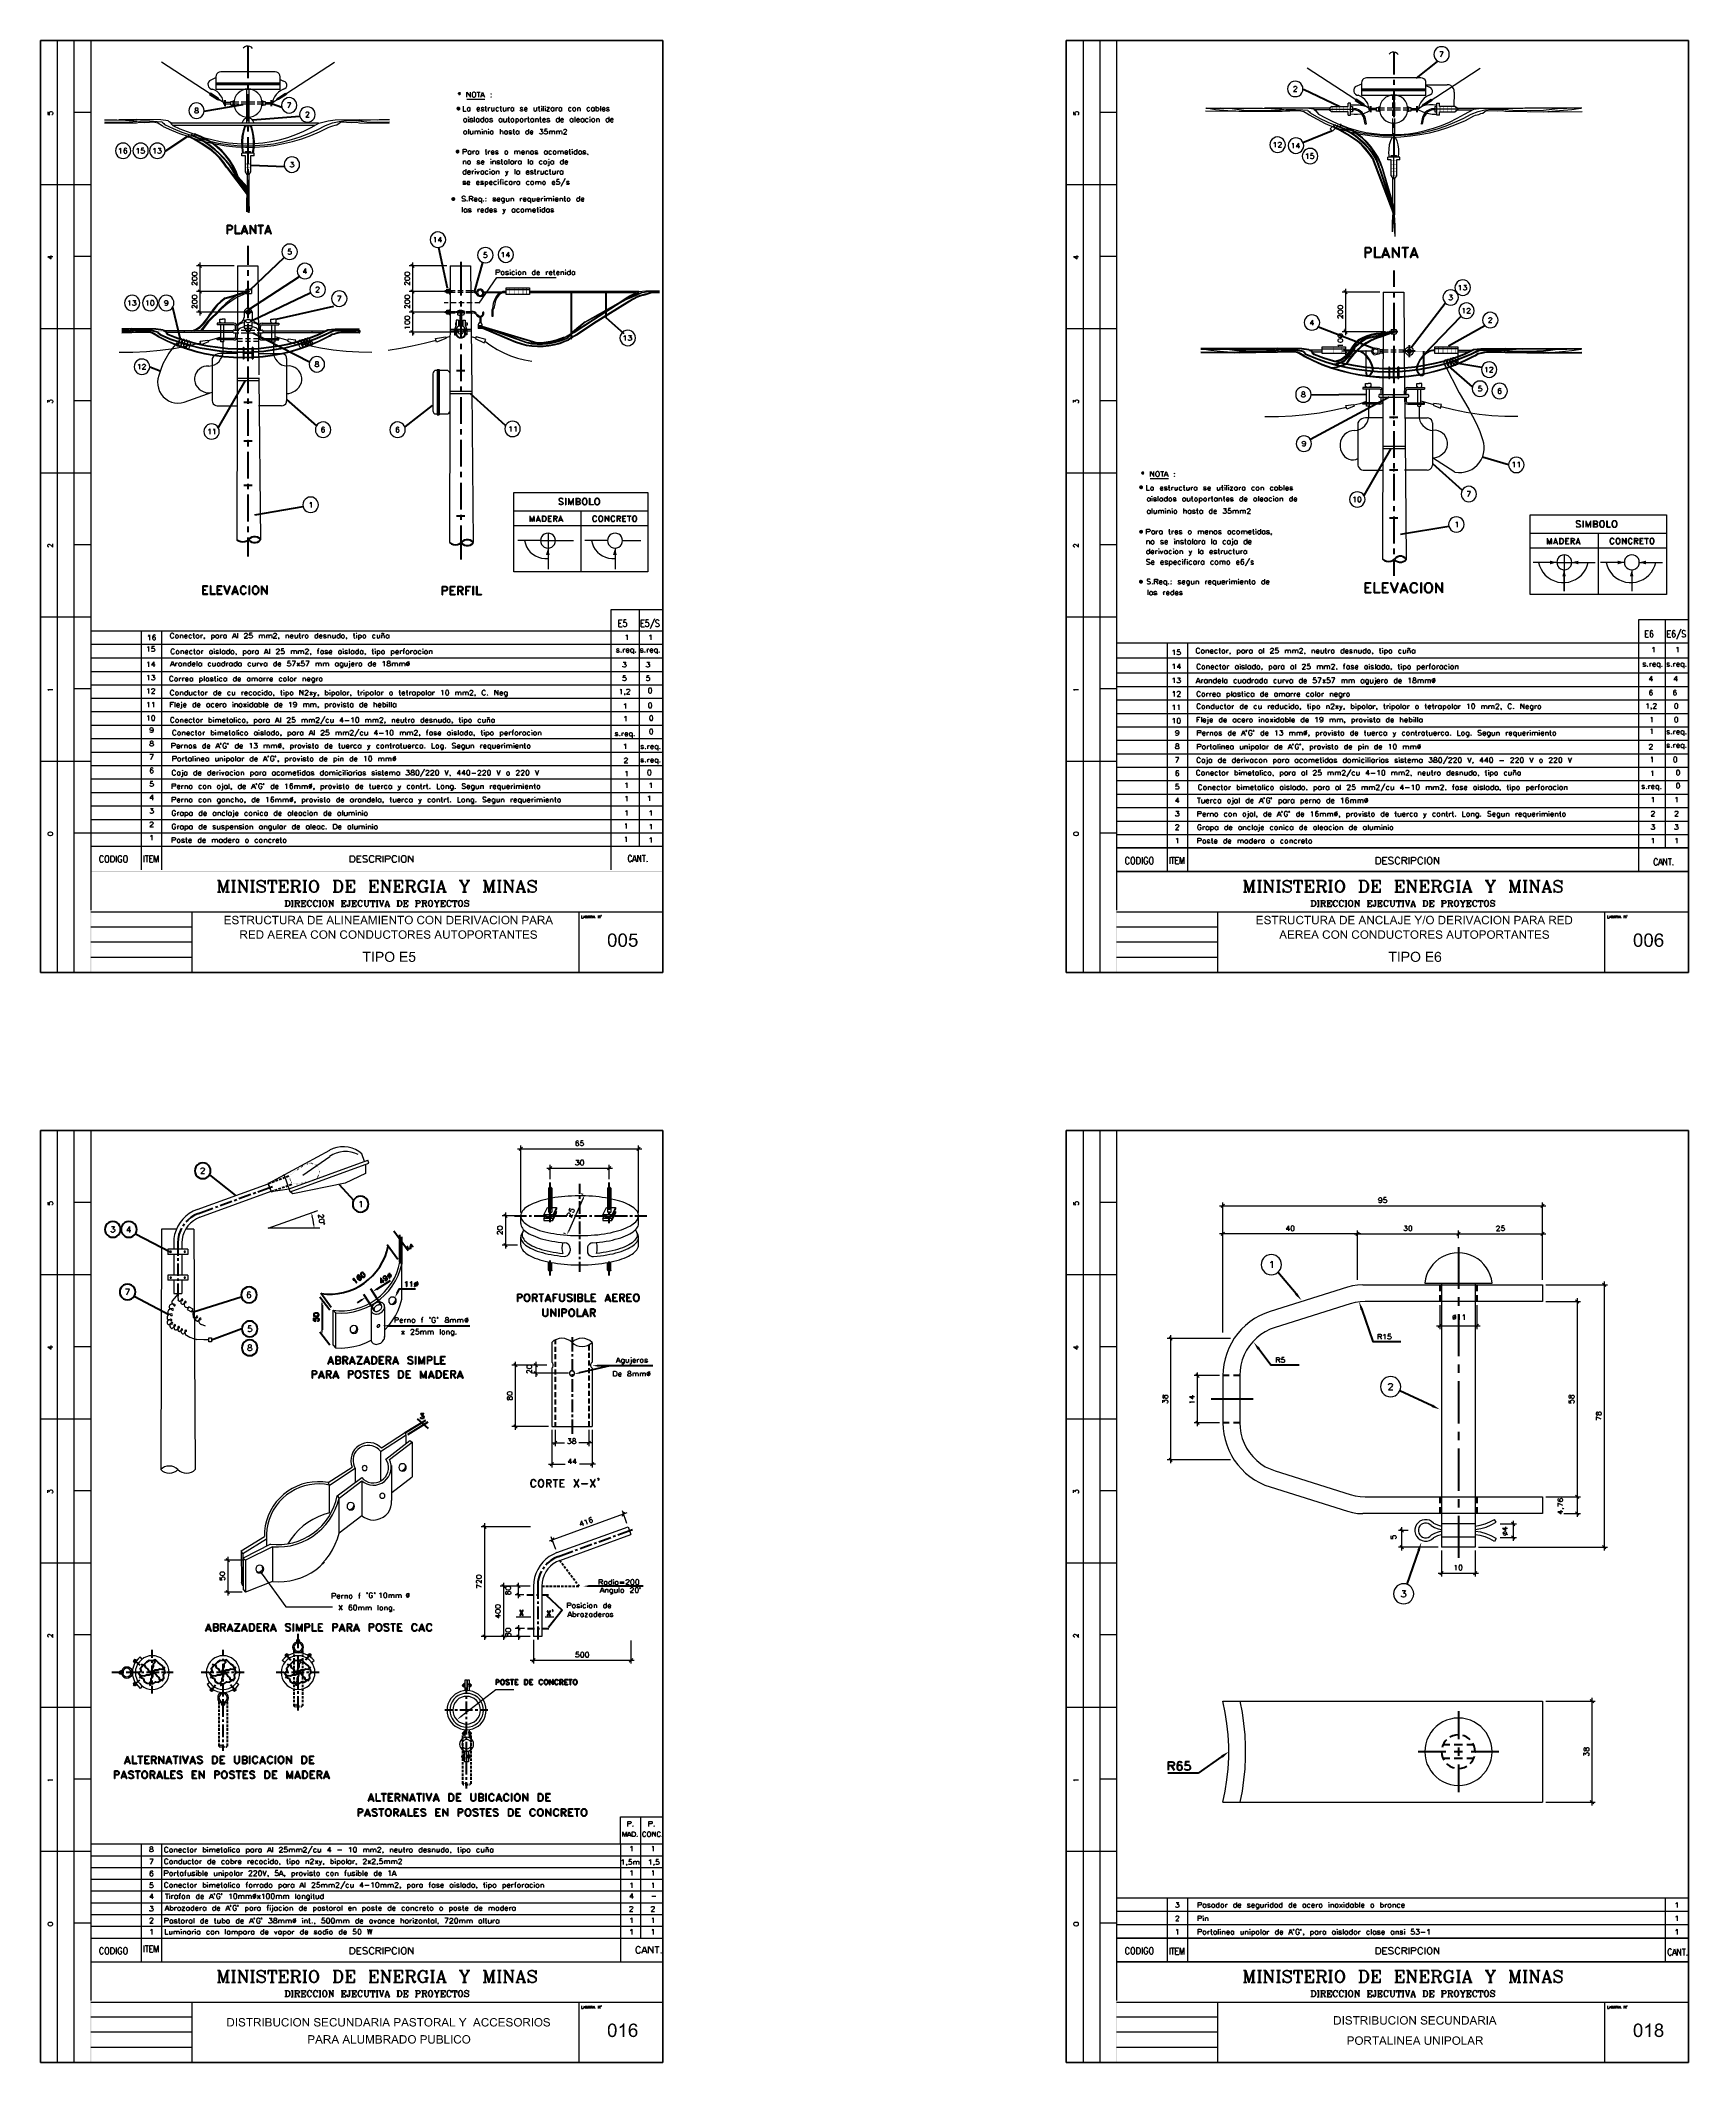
# Model space of a CAD drawing. Header units: millimetres. Extents: x 7 to 3083, y -677 to 294.
# Drawn here: x 1288 to 1802, y -337 to 294 of the extents above; entities that cross this region are included whole.
import ezdxf

# ---------------------------------------------------------------- set-up
doc = ezdxf.new("R2010")
doc.units = ezdxf.units.MM
for name, color, linetype, lineweight in [('DGE_CONTORNOS', 7, 'Continuous', 0), ('DGE_DATOS', 7, 'Continuous', 0), ('DGE_RELLENO', 7, 'Continuous', 0)]:
    doc.layers.add(name, color=color, linetype=linetype, lineweight=lineweight)

# ---------------------------------------------------------------- blocks, each defined once
blk = doc.blocks.new('DGE_BT_005')
at = {"layer": 'DGE_RELLENO', "true_color": 0x000000}
for points in [[(137.7103, 272.9514), (137.6257, 272.655), (138.2607, 272.655)], [(137.6257, 272.655), (137.7103, 272.3163), (138.2607, 272.655)], [(137.922, 273.2054), (137.7103, 272.9514), (138.2607, 272.655)], [(137.7103, 272.3163), (137.922, 272.1047), (138.2607, 272.655)], [(138.2607, 273.29), (137.922, 273.2054), (138.2607, 272.655)], [(137.922, 272.1047), (138.2607, 272.02), (138.2607, 272.655)], [(138.557, 273.2054), (138.2607, 273.29), (138.2607, 272.655)], [(138.811, 272.9514), (138.557, 273.2054), (138.2607, 272.655)], [(138.8957, 272.655), (138.811, 272.9514), (138.2607, 272.655)], [(138.2607, 272.02), (138.557, 272.1047), (138.2607, 272.655)], [(138.557, 272.1047), (138.811, 272.3163), (138.2607, 272.655)], [(138.811, 272.3163), (138.8957, 272.655), (138.2607, 272.655)], [(137.4563, 259.574), (137.3717, 259.2354), (137.9643, 259.2354)], [(137.3717, 259.2354), (137.4563, 258.939), (137.9643, 259.2354)], [(137.668, 259.7857), (137.4563, 259.574), (137.9643, 259.2354)], [(137.4563, 258.939), (137.668, 258.685), (137.9643, 259.2354)], [(137.9643, 259.8704), (137.668, 259.7857), (137.9643, 259.2354)], [(137.668, 258.685), (137.9643, 258.6003), (137.9643, 259.2354)], [(138.303, 259.7857), (137.9643, 259.8704), (137.9643, 259.2354)], [(138.5147, 259.574), (138.303, 259.7857), (137.9643, 259.2354)], [(138.5993, 259.2354), (138.5147, 259.574), (137.9643, 259.2354)], [(137.9643, 258.6003), (138.303, 258.685), (137.9643, 259.2354)], [(138.303, 258.685), (138.5147, 258.939), (137.9643, 259.2354)], [(138.5147, 258.939), (138.5993, 259.2354), (137.9643, 259.2354)], [(73.4483, 257.7114), (73.4483, 257.796), (71.7973, 257.7114)], [(73.4483, 257.796), (71.7973, 257.7114), (71.7973, 257.796)], [(73.4483, 256.5684), (73.4483, 256.653), (71.7973, 256.5684)], [(73.4483, 256.653), (71.7973, 256.5684), (71.7973, 256.653)], [(73.4483, 255.2983), (73.4483, 255.4253), (71.7973, 255.2983)], [(73.4483, 255.4253), (71.7973, 255.2983), (71.7973, 255.4253)], [(73.4483, 254.1977), (73.4483, 254.3247), (71.7973, 254.1977)], [(73.4483, 254.3247), (71.7973, 254.1977), (71.7973, 254.3247)], [(73.4483, 252.9277), (73.4483, 253.0124), (71.7973, 252.9277)], [(73.4483, 253.0124), (71.7973, 252.9277), (71.7973, 253.0124)], [(136.1017, 244.7573), (136.017, 244.461), (136.652, 244.461)], [(136.017, 244.461), (136.1017, 244.1224), (136.652, 244.461)], [(136.3557, 244.969), (136.1017, 244.7573), (136.652, 244.461)], [(136.1017, 244.1224), (136.3557, 243.9107), (136.652, 244.461)], [(136.652, 245.0537), (136.3557, 244.969), (136.652, 244.461)], [(136.3557, 243.9107), (136.652, 243.826), (136.652, 244.461)], [(136.9907, 244.969), (136.652, 245.0537), (136.652, 244.461)], [(137.2023, 244.7573), (136.9907, 244.969), (136.652, 244.461)], [(137.287, 244.461), (137.2023, 244.7573), (136.652, 244.461)], [(136.652, 243.826), (136.9907, 243.9107), (136.652, 244.461)], [(136.9907, 243.9107), (137.2023, 244.1224), (136.652, 244.461)], [(137.2023, 244.1224), (137.287, 244.461), (136.652, 244.461)], [(134.239, 215.632), (134.3237, 215.632), (134.239, 215.8014)], [(134.3237, 215.632), (134.239, 215.8014), (134.3237, 215.8014)], [(134.3237, 215.6743), (134.239, 215.6743), (134.3237, 215.505)], [(134.239, 215.6743), (134.3237, 215.505), (134.239, 215.505)], [(134.4083, 215.632), (134.4507, 215.632), (134.4083, 215.8014)], [(134.4507, 215.632), (134.4083, 215.8014), (134.4507, 215.8014)], [(134.4507, 215.6743), (134.4083, 215.6743), (134.4507, 215.505)], [(134.4083, 215.6743), (134.4507, 215.505), (134.4083, 215.505)], [(134.5353, 215.632), (134.5777, 215.632), (134.5353, 215.8014)], [(134.5777, 215.632), (134.5353, 215.8014), (134.5777, 215.8014)], [(134.5777, 215.6743), (134.5353, 215.6743), (134.5777, 215.505)], [(134.5353, 215.6743), (134.5777, 215.505), (134.5353, 215.505)], [(154.2627, 214.7007), (154.3897, 214.7007), (154.2627, 216.775)], [(154.3897, 214.7007), (154.2627, 216.775), (154.3897, 216.775)], [(155.6173, 214.7007), (155.7443, 214.7007), (155.6173, 216.775)], [(155.7443, 214.7007), (155.6173, 216.775), (155.7443, 216.775)], [(156.9297, 214.7007), (157.0143, 214.7007), (156.9297, 216.775)], [(157.0143, 214.7007), (156.9297, 216.775), (157.0143, 216.775)], [(158.3267, 214.7007), (158.4537, 214.7007), (158.3267, 216.775)], [(158.4537, 214.7007), (158.3267, 216.775), (158.4537, 216.775)], [(159.4697, 214.7007), (159.5967, 214.7007), (159.4697, 216.775)], [(159.5967, 214.7007), (159.4697, 216.775), (159.5967, 216.775)], [(134.239, 209.155), (134.3237, 209.155), (134.239, 209.3243)], [(134.3237, 209.155), (134.239, 209.3243), (134.3237, 209.3243)], [(134.3237, 209.1974), (134.239, 209.1974), (134.3237, 209.028)], [(134.239, 209.1974), (134.3237, 209.028), (134.239, 209.028)], [(134.4083, 209.155), (134.4507, 209.155), (134.4083, 209.3243)], [(134.4507, 209.155), (134.4083, 209.3243), (134.4507, 209.3243)], [(134.4507, 209.1974), (134.4083, 209.1974), (134.4507, 209.028)], [(134.4083, 209.1974), (134.4507, 209.028), (134.4083, 209.028)], [(134.5353, 209.155), (134.5777, 209.155), (134.5353, 209.3243)], [(134.5777, 209.155), (134.5353, 209.3243), (134.5777, 209.3243)], [(134.5777, 209.1974), (134.5353, 209.1974), (134.5777, 209.028)], [(134.5353, 209.1974), (134.5777, 209.028), (134.5353, 209.028)], [(33.274, 203.186), (33.274, 203.0167), (52.6627, 203.186)], [(33.274, 203.0167), (52.6627, 203.186), (52.6627, 203.0167)], [(107.6113, 203.0167), (107.6113, 203.186), (92.6677, 203.0167)], [(107.6113, 203.186), (92.6677, 203.0167), (92.6677, 203.186)], [(158.7077, 138.0774), (158.623, 137.908), (158.877, 137.908)], [(158.623, 137.908), (158.7077, 137.6964), (158.877, 137.908)], [(158.877, 138.162), (158.7077, 138.0774), (158.877, 137.908)], [(158.7077, 137.6964), (158.877, 137.6117), (158.877, 137.908)], [(159.0463, 138.0774), (158.877, 138.162), (158.877, 137.908)], [(159.131, 137.908), (159.0463, 138.0774), (158.877, 137.908)], [(158.877, 137.6117), (159.0463, 137.6964), (158.877, 137.908)], [(159.0463, 137.6964), (159.131, 137.908), (158.877, 137.908)], [(166.7087, 133.463), (165.5657, 133.463), (166.2007, 135.5797)], [(179.6203, 138.0774), (179.5357, 137.908), (179.7897, 137.908)], [(179.5357, 137.908), (179.6203, 137.6964), (179.7897, 137.908)], [(179.7897, 138.162), (179.6203, 138.0774), (179.7897, 137.908)], [(179.6203, 137.6964), (179.7897, 137.6117), (179.7897, 137.908)], [(179.959, 138.0774), (179.7897, 138.162), (179.7897, 137.908)], [(180.0437, 137.908), (179.959, 138.0774), (179.7897, 137.908)], [(179.7897, 137.6117), (179.959, 137.6964), (179.7897, 137.908)], [(179.959, 137.6964), (180.0437, 137.908), (179.7897, 137.908)], [(187.6213, 133.463), (186.4783, 133.463), (187.1133, 135.5797)], [(23.4527, 34.8263), (23.7067, 34.5723), (201.9723, 34.8263)], [(23.4527, 3.2456), (23.7067, 34.5723), (23.4527, 34.8263)], [(23.7067, 3.3726), (23.4527, 3.2456), (23.7067, 34.5723)], [(23.7067, 34.5723), (201.9723, 34.8263), (201.8453, 34.5723)], [(201.9723, 34.8263), (201.8453, 34.5723), (201.9723, 34.6993)], [(201.9723, 34.6993), (201.8453, 34.5723), (201.9723, 3.2456)], [(201.8453, 34.5723), (201.9723, 3.2456), (201.8453, 3.3726)], [(67.183, 20.8986), (65.3203, 20.8986), (65.3203, 18.2739), (67.2677, 18.2739), (67.2677, 18.5703), (65.659, 18.5703), (65.659, 19.4593), (67.0983, 19.4593), (67.0983, 19.7556), (65.659, 19.7556), (65.659, 20.5599), (67.183, 20.5599)], [(67.9873, 19.1206), (67.6487, 19.1206), (67.6487, 18.9513), (67.691, 18.9089), (67.691, 18.8243), (67.7333, 18.782), (67.7333, 18.6973), (67.7757, 18.6549), (67.818, 18.6126), (67.8603, 18.5279), (68.7493, 18.5279), (68.6223, 18.5279), (68.5377, 18.5703), (68.453, 18.5703), (68.4107, 18.6126), (68.326, 18.6126), (68.2837, 18.6549), (68.2413, 18.6973), (68.1567, 18.7396), (68.1143, 18.782), (68.072, 18.8243), (68.072, 18.8666), (68.0297, 18.9089), (67.9873, 18.9936), (67.9873, 19.0783)], [(68.6647, 20.9409), (68.58, 20.9409), (68.5377, 20.8986), (68.326, 20.8986), (68.2413, 20.8563), (68.199, 20.8563), (68.1143, 20.814), (68.072, 20.7716), (67.9873, 20.7293), (67.945, 20.6869), (67.9027, 20.6446), (67.8603, 20.5599), (67.818, 20.5599), (67.818, 20.4753), (67.7757, 20.4329), (67.7757, 20.3483), (67.7333, 20.2636), (67.7333, 20.1366), (67.7757, 20.0943), (67.7757, 20.0096), (67.818, 19.9249), (67.818, 19.8826), (67.8603, 19.8826), (67.8603, 19.798), (67.945, 19.7556), (67.9873, 19.7133), (68.0297, 19.6709), (68.1143, 19.6286), (68.1567, 19.6286), (68.2413, 19.5863), (68.2837, 19.5863), (68.3683, 19.5439), (68.453, 19.5439), (68.5377, 19.5016), (68.6223, 19.4593), (68.6647, 19.4593), (68.7917, 19.4169), (68.9187, 19.4169), (69.0033, 19.3746), (69.0457, 19.3746), (69.088, 19.3323), (69.1727, 19.3323), (69.215, 19.29), (69.2573, 19.2476), (69.2997, 19.2053), (69.342, 19.163), (69.342, 19.1206), (69.3843, 19.0359), (69.3843, 18.9089), (69.342, 18.8243), (69.2997, 18.7396), (69.2573, 18.6973), (69.215, 18.6549), (69.1727, 18.6126), (69.088, 18.6126), (69.0457, 18.5703), (68.961, 18.5703), (68.8763, 18.5279), (67.8603, 18.5279), (67.9027, 18.4856), (67.9873, 18.4433), (68.0297, 18.4009), (68.1143, 18.3586), (68.1567, 18.3163), (68.2413, 18.3163), (68.326, 18.2739), (68.453, 18.2739), (68.4953, 18.2316), (68.7493, 18.2316), (69.0033, 18.2316), (69.0457, 18.2739), (69.1303, 18.2739), (69.1727, 18.3163), (69.2573, 18.3163), (69.2573, 18.3586), (69.342, 18.3586), (69.3843, 18.4009), (69.469, 18.4433), (69.5113, 18.5279), (69.5537, 18.5703), (69.596, 18.6126), (69.6383, 18.6549), (69.6807, 18.7396), (69.6807, 18.782), (69.723, 18.8666), (69.723, 19.1206), (69.6807, 19.2053), (69.6807, 19.2476), (69.6383, 19.3323), (69.596, 19.3746), (69.5537, 19.4169), (69.5113, 19.5016), (69.469, 19.5439), (69.4267, 19.5863), (69.342, 19.6286), (69.2573, 19.6286), (69.2573, 19.6709), (69.1727, 19.6709), (69.088, 19.7133), (69.0457, 19.7133), (68.961, 19.7556), (68.8763, 19.7556), (68.7917, 19.798), (68.707, 19.798), (68.6223, 19.8403), (68.5377, 19.8403), (68.453, 19.8826), (68.3683, 19.8826), (68.2837, 19.9249), (68.2413, 19.9673), (68.199, 19.9673), (68.1567, 20.0096), (68.1567, 20.0519), (68.1143, 20.0943), (68.072, 20.1366), (68.072, 20.3483), (68.1143, 20.3906), (68.1567, 20.4753), (68.199, 20.5176), (68.2413, 20.5176), (68.2837, 20.5599), (68.3683, 20.5599), (68.4107, 20.6023), (69.469, 20.6023), (69.4267, 20.6869), (69.342, 20.7293), (69.2997, 20.7716), (69.2573, 20.814), (69.1727, 20.814), (69.1727, 20.8563), (69.088, 20.8563), (69.0457, 20.8986), (68.834, 20.8986), (68.7493, 20.9409)], [(69.469, 20.6023), (68.6647, 20.6023), (68.961, 20.6023), (69.0033, 20.5599), (69.088, 20.5176), (69.1303, 20.4753), (69.1727, 20.4329), (69.215, 20.3906), (69.2573, 20.3483), (69.2573, 20.2636), (69.2997, 20.2213), (69.2997, 20.1366), (69.6383, 20.1366), (69.6383, 20.306), (69.596, 20.3483), (69.596, 20.4329), (69.5537, 20.4753), (69.5113, 20.5599)], [(72.0513, 20.8986), (69.977, 20.8986), (69.977, 20.5599), (70.8237, 20.5599), (70.8237, 18.2739), (71.1623, 18.2739), (71.1623, 20.5599), (72.0513, 20.5599)], [(73.5753, 20.8986), (72.4323, 20.8986), (72.4323, 18.2739), (72.771, 18.2739), (72.771, 19.4169), (73.152, 19.4169), (73.787, 19.4593), (73.8293, 19.4593), (73.914, 19.5016), (73.9987, 19.5016), (74.041, 19.5439), (74.1257, 19.5439), (74.168, 19.5863), (74.2527, 19.6286), (74.295, 19.6709), (74.3373, 19.7133), (72.771, 19.7133), (72.771, 20.6023), (73.5753, 20.6023), (74.3373, 20.6446), (74.295, 20.6869), (74.2103, 20.7293), (74.168, 20.7716), (74.1257, 20.814), (74.041, 20.814), (73.9563, 20.8563), (73.7447, 20.8563), (73.66, 20.8986)], [(74.3373, 20.6446), (73.5753, 20.6023), (73.7023, 20.6023), (73.787, 20.5599), (73.8717, 20.5599), (73.914, 20.5176), (73.9563, 20.5176), (73.9987, 20.4753), (74.041, 20.4329), (74.0833, 20.3906), (74.1257, 20.306), (74.1257, 20.2636), (74.168, 20.1789), (74.168, 20.1366), (74.1257, 20.0519), (74.1257, 20.0096), (74.0833, 19.9249), (74.041, 19.8826), (73.9987, 19.8403), (73.9563, 19.798), (73.8717, 19.798), (73.8717, 19.7556), (73.66, 19.7556), (73.5753, 19.7133), (72.771, 19.7133), (74.3373, 19.7133), (74.3797, 19.7556), (74.422, 19.8403), (74.4643, 19.8826), (74.4643, 19.9673), (74.5067, 20.0096), (74.5067, 20.306), (74.4643, 20.3483), (74.4643, 20.4329), (74.422, 20.5176), (74.3797, 20.5599), (74.3797, 20.6023)], [(73.787, 19.4593), (73.152, 19.4169), (73.406, 19.4169), (73.4483, 19.3746), (73.533, 19.3323), (73.5753, 19.29), (73.6177, 19.2476), (73.7023, 19.163), (73.7447, 19.1206), (73.7447, 19.0783), (73.787, 19.0359), (73.8293, 18.9513), (73.8717, 18.9089), (73.9563, 18.8243), (74.295, 18.2739), (74.7183, 18.2739), (74.2527, 18.9936), (74.2103, 19.0783), (74.168, 19.1206), (74.1257, 19.163), (74.0833, 19.2476), (74.041, 19.29), (73.9987, 19.3323), (73.9563, 19.3323), (73.914, 19.3746), (73.8293, 19.4169)], [(75.3957, 20.8986), (75.057, 20.8986), (75.057, 19.0359), (75.0993, 18.9513), (75.0993, 18.8243), (75.1417, 18.782), (75.1417, 18.6973), (75.184, 18.6549), (75.2263, 18.6126), (75.2687, 18.5279), (76.0307, 18.5279), (75.946, 18.5279), (75.8613, 18.5703), (75.7767, 18.5703), (75.7343, 18.6126), (75.692, 18.6126), (75.6073, 18.6549), (75.565, 18.6973), (75.5227, 18.7396), (75.4803, 18.8243), (75.438, 18.8666), (75.438, 18.9936), (75.3957, 19.0359), (75.3957, 19.3746)], [(77.089, 20.8986), (76.7503, 20.8986), (76.7503, 19.1206), (76.708, 19.0359), (76.708, 18.9089), (76.6657, 18.8666), (76.6657, 18.782), (76.6233, 18.7396), (76.581, 18.6973), (76.5387, 18.6549), (76.4963, 18.6126), (76.4117, 18.6126), (76.3693, 18.5703), (76.2, 18.5703), (76.1577, 18.5279), (75.2687, 18.5279), (75.311, 18.4856), (75.3533, 18.4433), (75.3957, 18.4009), (75.4803, 18.3586), (75.5227, 18.3586), (75.565, 18.3163), (75.6497, 18.2739), (75.7767, 18.2739), (75.819, 18.2316), (76.2847, 18.2316), (76.3693, 18.2739), (76.4963, 18.2739), (76.581, 18.3163), (76.6233, 18.3586), (76.708, 18.3586), (76.7503, 18.4009), (76.7927, 18.4856), (76.8773, 18.5279), (76.9197, 18.5703), (76.962, 18.6126), (76.962, 18.6973), (77.0043, 18.7396), (77.0043, 18.782), (77.0467, 18.8666), (77.0467, 18.9936), (77.089, 19.0359), (77.089, 19.3746)], [(78.8247, 20.9409), (78.74, 20.9409), (78.6977, 20.8986), (78.5283, 20.8986), (78.486, 20.8563), (78.4013, 20.8563), (78.3167, 20.814), (78.2743, 20.814), (78.1897, 20.7716), (78.1473, 20.7293), (78.105, 20.6869), (78.0203, 20.6446), (77.978, 20.6023), (77.9357, 20.5599), (77.8933, 20.4753), (77.851, 20.4329), (77.8087, 20.3906), (77.7663, 20.306), (77.724, 20.2213), (77.724, 20.1789), (77.6817, 20.0943), (77.6817, 20.0519), (77.6393, 19.9673), (77.6393, 19.8403), (77.597, 19.7556), (77.597, 19.4593), (77.6393, 19.3746), (77.6393, 19.163), (77.6817, 19.0783), (77.6817, 19.0359), (77.724, 18.9513), (77.7663, 18.9089), (77.7663, 18.8243), (77.8087, 18.7396), (77.851, 18.6973), (77.8933, 18.6549), (77.9357, 18.5703), (77.978, 18.5279), (78.0203, 18.4856), (78.8247, 18.5279), (78.613, 18.5279), (78.5707, 18.5703), (78.486, 18.5703), (78.4437, 18.6126), (78.359, 18.6549), (78.3167, 18.6973), (78.2743, 18.7396), (78.232, 18.782), (78.1473, 18.8243), (78.1473, 18.8666), (78.105, 18.9513), (78.0627, 19.0359), (78.0203, 19.0783), (78.0203, 19.2053), (77.978, 19.29), (77.978, 19.8826), (78.0203, 19.9673), (78.0203, 20.0096), (78.0627, 20.0943), (78.0627, 20.1366), (78.105, 20.2213), (78.1473, 20.2636), (78.1897, 20.3483), (78.232, 20.3906), (78.2743, 20.4329), (78.3167, 20.4753), (78.359, 20.5176), (78.4013, 20.5176), (78.486, 20.5599), (78.5283, 20.6023), (78.6977, 20.6023), (78.74, 20.6446), (79.5867, 20.6446), (79.5443, 20.6869), (79.502, 20.7293), (79.4597, 20.7716), (79.4173, 20.7716), (79.3327, 20.814), (79.2903, 20.8563), (79.2057, 20.8563), (79.121, 20.8986), (78.994, 20.8986), (78.9093, 20.9409)], [(79.5867, 19.2053), (79.5867, 19.163), (79.5443, 19.1206), (79.5443, 19.0359), (79.502, 18.9513), (79.4597, 18.9089), (79.4173, 18.8243), (79.375, 18.782), (79.3327, 18.7396), (79.2903, 18.6973), (79.2903, 18.6549), (79.2057, 18.6549), (79.1633, 18.6126), (79.0787, 18.5703), (79.0363, 18.5703), (78.9517, 18.5279), (78.8247, 18.5279), (78.0203, 18.4856), (78.105, 18.4433), (78.1473, 18.4009), (78.1897, 18.3586), (78.2743, 18.3586), (78.3167, 18.3163), (78.4013, 18.2739), (78.5283, 18.2739), (78.613, 18.2316), (78.994, 18.2316), (79.0787, 18.2739), (79.2057, 18.2739), (79.2903, 18.3163), (79.3327, 18.3586), (79.4173, 18.3586), (79.4597, 18.4009), (79.5443, 18.4433), (79.5443, 18.4856), (79.629, 18.5279), (79.6713, 18.5703), (79.7137, 18.6126), (79.756, 18.6973), (79.756, 18.7396), (79.7983, 18.8243), (79.8407, 18.8666), (79.883, 18.9513), (79.883, 19.0359), (79.9253, 19.1206)], [(79.5867, 20.6446), (78.8247, 20.6446), (78.867, 20.6446), (78.9517, 20.6023), (79.0787, 20.6023), (79.1633, 20.5599), (79.2057, 20.5176), (79.248, 20.5176), (79.2903, 20.4753), (79.375, 20.4329), (79.4173, 20.3483), (79.4173, 20.306), (79.4597, 20.2213), (79.502, 20.1789), (79.5443, 20.0943), (79.883, 20.1789), (79.8407, 20.2213), (79.8407, 20.2636), (79.7983, 20.3483), (79.756, 20.3906), (79.7137, 20.4753), (79.6713, 20.5176), (79.629, 20.6023)], [(82.2113, 20.8986), (80.137, 20.8986), (80.137, 20.5599), (80.9837, 20.5599), (80.9837, 18.2739), (81.3223, 18.2739), (81.3223, 20.5599), (82.2113, 20.5599)], [(82.931, 20.8986), (82.5923, 20.8986), (82.5923, 19.0359), (82.6347, 18.9513), (82.6347, 18.8243), (82.677, 18.782), (82.677, 18.6973), (82.7193, 18.6549), (82.7617, 18.6126), (82.804, 18.5279), (83.566, 18.5279), (83.4813, 18.5279), (83.3967, 18.5703), (83.312, 18.5703), (83.2697, 18.6126), (83.2273, 18.6126), (83.1427, 18.6549), (83.1003, 18.6973), (83.058, 18.7396), (83.0157, 18.8243), (82.9733, 18.8666), (82.9733, 18.9936), (82.931, 19.0359), (82.931, 19.3746)], [(84.6243, 20.8986), (84.2857, 20.8986), (84.2857, 19.1206), (84.2433, 19.0359), (84.2433, 18.9089), (84.201, 18.8666), (84.201, 18.782), (84.1587, 18.7396), (84.1163, 18.6973), (84.074, 18.6549), (84.0317, 18.6126), (83.947, 18.6126), (83.9047, 18.5703), (83.7353, 18.5703), (83.693, 18.5279), (82.804, 18.5279), (82.8463, 18.4856), (82.8887, 18.4433), (82.931, 18.4009), (83.0157, 18.3586), (83.058, 18.3586), (83.1003, 18.3163), (83.185, 18.2739), (83.312, 18.2739), (83.3543, 18.2316), (83.82, 18.2316), (83.9047, 18.2739), (84.0317, 18.2739), (84.1163, 18.3163), (84.1587, 18.3586), (84.2433, 18.3586), (84.2857, 18.4009), (84.328, 18.4856), (84.4127, 18.5279), (84.455, 18.5703), (84.4973, 18.6126), (84.4973, 18.6973), (84.5397, 18.7396), (84.5397, 18.782), (84.582, 18.8666), (84.582, 18.9936), (84.6243, 19.0359), (84.6243, 19.3746)], [(86.36, 20.8986), (85.217, 20.8986), (85.217, 18.2739), (85.5557, 18.2739), (85.5557, 19.4169), (85.9367, 19.4169), (86.5717, 19.4593), (86.614, 19.4593), (86.6987, 19.5016), (86.7833, 19.5016), (86.8257, 19.5439), (86.9103, 19.5439), (86.9527, 19.5863), (87.0373, 19.6286), (87.0797, 19.6709), (87.122, 19.7133), (85.5557, 19.7133), (85.5557, 20.6023), (86.36, 20.6023), (87.122, 20.6446), (87.0797, 20.6869), (86.995, 20.7293), (86.9527, 20.7716), (86.9103, 20.814), (86.8257, 20.814), (86.741, 20.8563), (86.5293, 20.8563), (86.4447, 20.8986)], [(87.122, 20.6446), (86.36, 20.6023), (86.487, 20.6023), (86.5717, 20.5599), (86.6563, 20.5599), (86.6987, 20.5176), (86.741, 20.5176), (86.7833, 20.4753), (86.8257, 20.4329), (86.868, 20.3906), (86.9103, 20.306), (86.9103, 20.2636), (86.9527, 20.1789), (86.9527, 20.1366), (86.9103, 20.0519), (86.9103, 20.0096), (86.868, 19.9249), (86.8257, 19.8826), (86.7833, 19.8403), (86.741, 19.798), (86.6563, 19.798), (86.6563, 19.7556), (86.4447, 19.7556), (86.36, 19.7133), (85.5557, 19.7133), (87.122, 19.7133), (87.1643, 19.7556), (87.2067, 19.8403), (87.249, 19.8826), (87.249, 19.9673), (87.2913, 20.0096), (87.2913, 20.306), (87.249, 20.3483), (87.249, 20.4329), (87.2067, 20.5176), (87.1643, 20.5599), (87.1643, 20.6023)], [(86.5717, 19.4593), (85.9367, 19.4169), (86.1907, 19.4169), (86.233, 19.3746), (86.3177, 19.3323), (86.36, 19.29), (86.4023, 19.2476), (86.487, 19.163), (86.5293, 19.1206), (86.5293, 19.0783), (86.5717, 19.0359), (86.614, 18.9513), (86.6563, 18.9089), (86.741, 18.8243), (87.0797, 18.2739), (87.503, 18.2739), (87.0373, 18.9936), (86.995, 19.0783), (86.9527, 19.1206), (86.9103, 19.163), (86.868, 19.2476), (86.8257, 19.29), (86.7833, 19.3323), (86.741, 19.3323), (86.6987, 19.3746), (86.614, 19.4169)], [(88.9423, 20.8986), (88.6037, 20.8986), (87.5877, 18.2739), (87.9687, 18.2739), (88.2227, 19.0783), (89.3233, 19.0783), (88.3497, 19.3323), (88.6037, 20.0943), (88.6037, 20.1366), (88.646, 20.1789), (88.6883, 20.2636), (88.6883, 20.306), (88.7307, 20.3906), (88.7307, 20.5176), (88.773, 20.6023)], [(88.9423, 20.8986), (88.773, 20.6023), (88.773, 20.5176), (88.8153, 20.4329), (88.8153, 20.3906), (88.8577, 20.306), (88.9, 20.2213), (88.9, 20.1366), (88.9423, 20.0519), (89.2387, 19.3323), (88.3497, 19.3323), (89.3233, 19.0783), (89.6197, 18.2739), (90.0007, 18.2739)], [(92.202, 20.8986), (91.313, 20.8986), (91.313, 18.2739), (92.5407, 18.2739), (92.583, 18.3163), (92.71, 18.3163), (92.7947, 18.3586), (92.837, 18.4009), (92.9217, 18.4009), (92.964, 18.4433), (93.0063, 18.4856), (93.0487, 18.5279), (93.091, 18.5703), (91.6517, 18.5703), (91.6517, 20.5599), (92.202, 20.5599), (93.091, 20.6023), (93.0487, 20.6446), (93.0063, 20.6869), (92.9217, 20.7293), (92.8793, 20.7716), (92.7947, 20.814), (92.7523, 20.814), (92.6677, 20.8563), (92.3713, 20.8563), (92.2867, 20.8986)], [(93.091, 20.6023), (92.202, 20.5599), (92.5407, 20.5599), (92.583, 20.5176), (92.6677, 20.5176), (92.71, 20.4753), (92.7523, 20.4329), (92.837, 20.3906), (92.8793, 20.3483), (92.9217, 20.306), (92.964, 20.2213), (93.0063, 20.1789), (93.0063, 20.1366), (93.0487, 20.0519), (93.0487, 20.0096), (93.091, 19.9249), (93.091, 19.29), (93.0487, 19.2053), (93.0487, 19.0783), (93.0063, 19.0783), (93.0063, 18.9936), (92.964, 18.9089), (92.9217, 18.8666), (92.8793, 18.8243), (92.837, 18.782), (92.7947, 18.7396), (92.7523, 18.6973), (92.6677, 18.6549), (92.583, 18.6126), (92.456, 18.6126), (92.3713, 18.5703), (91.6517, 18.5703), (93.091, 18.5703), (93.1757, 18.6126), (93.218, 18.6973), (93.218, 18.7396), (93.2603, 18.782), (93.3027, 18.8666), (93.345, 18.9089), (93.345, 18.9936), (93.3873, 19.0783), (93.3873, 19.163), (93.4297, 19.2053), (93.4297, 19.5016), (93.472, 19.5863), (93.472, 19.6286), (93.4297, 19.7133), (93.4297, 19.9249), (93.3873, 20.0096), (93.3873, 20.1366), (93.345, 20.2213), (93.345, 20.2636), (93.3027, 20.306), (93.2603, 20.3906), (93.218, 20.4329), (93.1757, 20.5176), (93.1333, 20.5599)], [(95.8003, 20.8986), (93.9377, 20.8986), (93.9377, 18.2739), (95.885, 18.2739), (95.885, 18.5703), (94.2763, 18.5703), (94.2763, 19.4593), (95.7157, 19.4593), (95.7157, 19.7556), (94.2763, 19.7556), (94.2763, 20.5599), (95.8003, 20.5599)], [(98.425, 20.8986), (98.0863, 20.8986), (97.0703, 18.2739), (97.4513, 18.2739), (97.7053, 19.0783), (98.806, 19.0783), (97.8323, 19.3323), (98.0863, 20.0943), (98.0863, 20.1366), (98.1287, 20.1789), (98.171, 20.2636), (98.171, 20.306), (98.2133, 20.3906), (98.2133, 20.5176), (98.2557, 20.6023)], [(98.425, 20.8986), (98.2557, 20.6023), (98.2557, 20.5176), (98.298, 20.4329), (98.298, 20.3906), (98.3403, 20.306), (98.3827, 20.2213), (98.3827, 20.1366), (98.425, 20.0519), (98.7213, 19.3323), (97.8323, 19.3323), (98.806, 19.0783), (99.1023, 18.2739), (99.4833, 18.2739)], [(100.1183, 20.8986), (99.7797, 20.8986), (99.7797, 18.2739), (101.4307, 18.2739), (101.4307, 18.5703), (100.1183, 18.5703)], [(101.854, 20.8986), (102.1927, 20.8986), (102.1927, 18.2739), (101.854, 18.2739), (101.854, 20.8986)], [(103.1663, 20.8986), (102.8277, 20.8986), (102.8277, 18.2739), (103.124, 18.2739), (103.124, 20.306)], [(103.1663, 20.8986), (103.124, 20.306), (104.521, 18.2739), (104.521, 18.8243)], [(104.8597, 20.8986), (104.521, 20.8986), (104.521, 18.2739), (104.8597, 18.2739)], [(107.315, 20.8986), (105.4523, 20.8986), (105.4523, 18.2739), (107.3997, 18.2739), (107.3997, 18.5703), (105.791, 18.5703), (105.791, 19.4593), (107.2303, 19.4593), (107.2303, 19.7556), (105.791, 19.7556), (105.791, 20.5599), (107.315, 20.5599)], [(108.966, 20.8986), (108.6273, 20.8986), (107.6113, 18.2739), (107.9923, 18.2739), (108.2463, 19.0783), (109.347, 19.0783), (108.3733, 19.3323), (108.6273, 20.0943), (108.6273, 20.1366), (108.6697, 20.1789), (108.712, 20.2636), (108.712, 20.306), (108.7543, 20.3906), (108.7543, 20.5176), (108.7967, 20.6023)], [(108.966, 20.8986), (108.7967, 20.6023), (108.7967, 20.5176), (108.839, 20.4329), (108.839, 20.3906), (108.8813, 20.306), (108.9237, 20.2213), (108.9237, 20.1366), (108.966, 20.0519), (109.2623, 19.3323), (108.3733, 19.3323), (109.347, 19.0783), (109.6433, 18.2739), (110.0243, 18.2739)], [(110.8287, 20.8986), (110.2783, 20.8986), (110.2783, 18.2739), (110.617, 18.2739), (110.617, 20.4753)], [(110.8287, 20.8986), (110.617, 20.4753), (111.379, 18.2739), (111.5483, 18.6549), (111.5483, 18.7396), (111.506, 18.782), (111.506, 18.8666), (111.4637, 18.9513), (111.4213, 19.0359)], [(112.776, 20.8986), (112.3103, 20.8986), (111.6753, 19.0783), (111.6753, 18.9936), (111.633, 18.9089), (111.5907, 18.8243), (111.5907, 18.6973), (111.5483, 18.6549), (111.379, 18.2739), (111.6753, 18.2739), (112.4373, 20.4753)], [(112.776, 20.8986), (112.4373, 20.4753), (112.4373, 18.2739), (112.776, 18.2739)], [(113.411, 20.8986), (113.7497, 20.8986), (113.7497, 18.2739), (113.411, 18.2739), (113.411, 20.8986)], [(116.205, 20.8986), (114.3423, 20.8986), (114.3423, 18.2739), (116.2897, 18.2739), (116.2897, 18.5703), (114.681, 18.5703), (114.681, 19.4593), (116.1203, 19.4593), (116.1203, 19.7556), (114.681, 19.7556), (114.681, 20.5599), (116.205, 20.5599)], [(117.1363, 20.8986), (116.7977, 20.8986), (116.7977, 18.2739), (117.094, 18.2739), (117.094, 20.306)], [(117.1363, 20.8986), (117.094, 20.306), (118.491, 18.2739), (118.491, 18.8243)], [(118.8297, 20.8986), (118.491, 20.8986), (118.491, 18.2739), (118.8297, 18.2739)], [(121.285, 20.8986), (119.2107, 20.8986), (119.2107, 20.5599), (120.0573, 20.5599), (120.0573, 18.2739), (120.396, 18.2739), (120.396, 20.5599), (121.285, 20.5599)], [(122.0047, 20.6446), (121.9623, 20.6023), (121.8777, 20.5599), (121.8777, 20.5176), (121.8353, 20.4753), (121.793, 20.4329), (121.7507, 20.3906), (121.7083, 20.306), (121.7083, 20.2636), (121.666, 20.2213), (121.6237, 20.1366), (121.6237, 20.0519), (121.5813, 20.0096), (121.5813, 19.8403), (121.539, 19.798), (121.539, 19.3746), (121.5813, 19.29), (121.5813, 19.163), (121.6237, 19.0783), (121.6237, 19.0359), (121.666, 18.9513), (121.7083, 18.9089), (121.7083, 18.8666), (121.7507, 18.8243), (121.793, 18.7396), (121.8353, 18.6973), (121.8777, 18.6549), (121.92, 18.5703), (121.9623, 18.5279), (122.0047, 18.4856), (122.0893, 18.4433), (122.1317, 18.4009), (122.174, 18.4009), (122.2163, 18.3586), (122.301, 18.3163), (122.3433, 18.3163), (122.428, 18.2739), (122.5127, 18.2739), (122.555, 18.2316), (122.809, 18.2316), (123.0207, 18.2316), (123.1053, 18.2739), (123.1477, 18.2739), (123.2323, 18.3163), (123.2747, 18.3163), (123.3593, 18.3586), (123.444, 18.4009), (123.4863, 18.4433), (123.571, 18.4856), (123.6133, 18.5279), (122.6397, 18.5279), (122.555, 18.5703), (122.5127, 18.5703), (122.428, 18.6126), (122.3857, 18.6126), (122.301, 18.6549), (122.2587, 18.6973), (122.2163, 18.7396), (122.174, 18.782), (122.1317, 18.8243), (122.0893, 18.8666), (122.047, 18.9089), (122.047, 18.9513), (122.0047, 19.0359), (121.9623, 19.0783), (121.9623, 19.163), (121.92, 19.2476), (121.92, 19.9249), (121.9623, 20.0096), (121.9623, 20.0519), (122.0047, 20.1366), (122.047, 20.1789), (122.047, 20.2213), (122.0893, 20.306), (122.1317, 20.3483), (122.174, 20.3906), (122.2163, 20.4329), (122.2587, 20.4753), (122.3433, 20.5176), (122.3857, 20.5176), (122.428, 20.5599), (122.5127, 20.6023), (122.6397, 20.6023), (122.7243, 20.6446), (122.809, 20.6446)], [(122.809, 20.9409), (122.7243, 20.9409), (122.6397, 20.8986), (122.428, 20.8986), (122.3433, 20.8563), (122.301, 20.814), (122.2163, 20.814), (122.174, 20.7716), (122.0893, 20.7293), (122.047, 20.6869), (122.0047, 20.6446), (122.8513, 20.6446), (122.936, 20.6023), (123.063, 20.6023), (123.1477, 20.5599), (123.19, 20.5176), (123.2747, 20.5176), (123.317, 20.4753), (123.3593, 20.4329), (123.4017, 20.3906), (123.444, 20.306), (123.4863, 20.2636), (123.5287, 20.1789), (123.571, 20.1366), (123.6133, 20.0943), (123.6133, 20.0096), (123.6557, 19.9673), (123.6557, 19.7133), (123.698, 19.6709), (123.698, 19.4169), (123.6557, 19.3323), (123.6557, 19.2053), (123.6133, 19.1206), (123.6133, 19.0783), (123.571, 18.9936), (123.5287, 18.9513), (123.5287, 18.9089), (123.4863, 18.8666), (123.444, 18.782), (123.3593, 18.7396), (123.317, 18.6973), (123.2747, 18.6549), (123.19, 18.6126), (123.1477, 18.5703), (123.063, 18.5703), (123.0207, 18.5279), (122.809, 18.5279), (123.6133, 18.5279), (123.6557, 18.5703), (123.698, 18.6126), (123.7403, 18.6973), (123.7827, 18.7396), (123.825, 18.782), (123.8673, 18.8666), (123.9097, 18.9513), (123.952, 18.9936), (123.952, 19.0783), (123.9943, 19.1206), (123.9943, 19.29), (124.0367, 19.3323), (124.0367, 19.798), (123.9943, 19.8826), (123.9943, 20.0096), (123.952, 20.0943), (123.952, 20.1366), (123.9097, 20.2213), (123.8673, 20.2636), (123.8673, 20.306), (123.825, 20.3483), (123.825, 20.4329), (123.7827, 20.4753), (123.698, 20.5176), (123.6557, 20.5599), (123.6133, 20.6446), (123.571, 20.6869), (123.4863, 20.7293), (123.444, 20.7716), (123.4017, 20.7716), (123.3593, 20.814), (123.2747, 20.814), (123.2323, 20.8563), (123.1477, 20.8986), (122.936, 20.8986), (122.8513, 20.9409)], [(126.5767, 20.9409), (126.492, 20.9409), (126.4497, 20.8986), (126.2803, 20.8986), (126.238, 20.8563), (126.1533, 20.8563), (126.0687, 20.814), (126.0263, 20.814), (125.9417, 20.7716), (125.8993, 20.7293), (125.857, 20.6869), (125.7723, 20.6446), (125.73, 20.6023), (125.6877, 20.5599), (125.6453, 20.4753), (125.603, 20.4329), (125.5607, 20.3906), (125.5183, 20.306), (125.476, 20.2213), (125.476, 20.1789), (125.4337, 20.0943), (125.4337, 20.0519), (125.3913, 19.9673), (125.3913, 19.8403), (125.349, 19.7556), (125.349, 19.4593), (125.3913, 19.3746), (125.3913, 19.163), (125.4337, 19.0783), (125.4337, 19.0359), (125.476, 18.9513), (125.5183, 18.9089), (125.5183, 18.8243), (125.5607, 18.7396), (125.603, 18.6973), (125.6453, 18.6549), (125.6877, 18.5703), (125.73, 18.5279), (125.7723, 18.4856), (126.5767, 18.5279), (126.365, 18.5279), (126.3227, 18.5703), (126.238, 18.5703), (126.1957, 18.6126), (126.111, 18.6549), (126.0687, 18.6973), (126.0263, 18.7396), (125.984, 18.782), (125.8993, 18.8243), (125.8993, 18.8666), (125.857, 18.9513), (125.8147, 19.0359), (125.7723, 19.0783), (125.7723, 19.2053), (125.73, 19.29), (125.73, 19.8826), (125.7723, 19.9673), (125.7723, 20.0096), (125.8147, 20.0943), (125.8147, 20.1366), (125.857, 20.2213), (125.8993, 20.2636), (125.9417, 20.3483), (125.984, 20.3906), (126.0263, 20.4329), (126.0687, 20.4753), (126.111, 20.5176), (126.1533, 20.5176), (126.238, 20.5599), (126.2803, 20.6023), (126.4497, 20.6023), (126.492, 20.6446), (127.3387, 20.6446), (127.2963, 20.6869), (127.254, 20.7293), (127.2117, 20.7716), (127.1693, 20.7716), (127.0847, 20.814), (127.0423, 20.8563), (126.9577, 20.8563), (126.873, 20.8986), (126.746, 20.8986), (126.6613, 20.9409)], [(127.3387, 19.2053), (127.3387, 19.163), (127.2963, 19.1206), (127.2963, 19.0359), (127.254, 18.9513), (127.2117, 18.9089), (127.1693, 18.8243), (127.127, 18.782), (127.0847, 18.7396), (127.0423, 18.6973), (127.0423, 18.6549), (126.9577, 18.6549), (126.9153, 18.6126), (126.8307, 18.5703), (126.7883, 18.5703), (126.7037, 18.5279), (126.5767, 18.5279), (125.7723, 18.4856), (125.857, 18.4433), (125.8993, 18.4009), (125.9417, 18.3586), (126.0263, 18.3586), (126.0687, 18.3163), (126.1533, 18.2739), (126.2803, 18.2739), (126.365, 18.2316), (126.746, 18.2316), (126.8307, 18.2739), (126.9577, 18.2739), (127.0423, 18.3163), (127.0847, 18.3586), (127.1693, 18.3586), (127.2117, 18.4009), (127.2963, 18.4433), (127.2963, 18.4856), (127.381, 18.5279), (127.4233, 18.5703), (127.4657, 18.6126), (127.508, 18.6973), (127.508, 18.7396), (127.5503, 18.8243), (127.5927, 18.8666), (127.635, 18.9513), (127.635, 19.0359), (127.6773, 19.1206)], [(127.3387, 20.6446), (126.5767, 20.6446), (126.619, 20.6446), (126.7037, 20.6023), (126.8307, 20.6023), (126.9153, 20.5599), (126.9577, 20.5176), (127, 20.5176), (127.0423, 20.4753), (127.127, 20.4329), (127.1693, 20.3483), (127.1693, 20.306), (127.2117, 20.2213), (127.254, 20.1789), (127.2963, 20.0943), (127.635, 20.1789), (127.5927, 20.2213), (127.5927, 20.2636), (127.5503, 20.3483), (127.508, 20.3906), (127.4657, 20.4753), (127.4233, 20.5176), (127.381, 20.6023)], [(128.4393, 20.6446), (128.397, 20.6023), (128.3123, 20.5599), (128.3123, 20.5176), (128.27, 20.4753), (128.2277, 20.4329), (128.1853, 20.3906), (128.143, 20.306), (128.143, 20.2636), (128.1007, 20.2213), (128.0583, 20.1366), (128.0583, 20.0519), (128.016, 20.0096), (128.016, 19.8403), (127.9737, 19.798), (127.9737, 19.3746), (128.016, 19.29), (128.016, 19.163), (128.0583, 19.0783), (128.0583, 19.0359), (128.1007, 18.9513), (128.143, 18.9089), (128.143, 18.8666), (128.1853, 18.8243), (128.2277, 18.7396), (128.27, 18.6973), (128.3123, 18.6549), (128.3547, 18.5703), (128.397, 18.5279), (128.4393, 18.4856), (128.524, 18.4433), (128.5663, 18.4009), (128.6087, 18.4009), (128.651, 18.3586), (128.7357, 18.3163), (128.778, 18.3163), (128.8627, 18.2739), (128.9473, 18.2739), (128.9897, 18.2316), (129.2437, 18.2316), (129.4553, 18.2316), (129.54, 18.2739), (129.5823, 18.2739), (129.667, 18.3163), (129.7093, 18.3163), (129.794, 18.3586), (129.8787, 18.4009), (129.921, 18.4433), (130.0057, 18.4856), (130.048, 18.5279), (129.0743, 18.5279), (128.9897, 18.5703), (128.9473, 18.5703), (128.8627, 18.6126), (128.8203, 18.6126), (128.7357, 18.6549), (128.6933, 18.6973), (128.651, 18.7396), (128.6087, 18.782), (128.5663, 18.8243), (128.524, 18.8666), (128.4817, 18.9089), (128.4817, 18.9513), (128.4393, 19.0359), (128.397, 19.0783), (128.397, 19.163), (128.3547, 19.2476), (128.3547, 19.9249), (128.397, 20.0096), (128.397, 20.0519), (128.4393, 20.1366), (128.4817, 20.1789), (128.4817, 20.2213), (128.524, 20.306), (128.5663, 20.3483), (128.6087, 20.3906), (128.651, 20.4329), (128.6933, 20.4753), (128.778, 20.5176), (128.8203, 20.5176), (128.8627, 20.5599), (128.9473, 20.6023), (129.0743, 20.6023), (129.159, 20.6446), (129.2437, 20.6446)], [(129.2437, 20.9409), (129.159, 20.9409), (129.0743, 20.8986), (128.8627, 20.8986), (128.778, 20.8563), (128.7357, 20.814), (128.651, 20.814), (128.6087, 20.7716), (128.524, 20.7293), (128.4817, 20.6869), (128.4393, 20.6446), (129.286, 20.6446), (129.3707, 20.6023), (129.4977, 20.6023), (129.5823, 20.5599), (129.6247, 20.5176), (129.7093, 20.5176), (129.7517, 20.4753), (129.794, 20.4329), (129.8363, 20.3906), (129.8787, 20.306), (129.921, 20.2636), (129.9633, 20.1789), (130.0057, 20.1366), (130.048, 20.0943), (130.048, 20.0096), (130.0903, 19.9673), (130.0903, 19.7133), (130.1327, 19.6709), (130.1327, 19.4169), (130.0903, 19.3323), (130.0903, 19.2053), (130.048, 19.1206), (130.048, 19.0783), (130.0057, 18.9936), (129.9633, 18.9513), (129.9633, 18.9089), (129.921, 18.8666), (129.8787, 18.782), (129.794, 18.7396), (129.7517, 18.6973), (129.7093, 18.6549), (129.6247, 18.6126), (129.5823, 18.5703), (129.4977, 18.5703), (129.4553, 18.5279), (129.2437, 18.5279), (130.048, 18.5279), (130.0903, 18.5703), (130.1327, 18.6126), (130.175, 18.6973), (130.2173, 18.7396), (130.2597, 18.782), (130.302, 18.8666), (130.3443, 18.9513), (130.3867, 18.9936), (130.3867, 19.0783), (130.429, 19.1206), (130.429, 19.29), (130.4713, 19.3323), (130.4713, 19.798), (130.429, 19.8826), (130.429, 20.0096), (130.3867, 20.0943), (130.3867, 20.1366), (130.3443, 20.2213), (130.302, 20.2636), (130.302, 20.306), (130.2597, 20.3483), (130.2597, 20.4329), (130.2173, 20.4753), (130.1327, 20.5176), (130.0903, 20.5599), (130.048, 20.6446), (130.0057, 20.6869), (129.921, 20.7293), (129.8787, 20.7716), (129.8363, 20.7716), (129.794, 20.814), (129.7093, 20.814), (129.667, 20.8563), (129.5823, 20.8986), (129.3707, 20.8986), (129.286, 20.9409)], [(131.2757, 20.8986), (130.937, 20.8986), (130.937, 18.2739), (131.2333, 18.2739), (131.2333, 20.306)], [(131.2757, 20.8986), (131.2333, 20.306), (132.6303, 18.2739), (132.6303, 18.8243)], [(132.969, 20.8986), (132.6303, 20.8986), (132.6303, 18.2739), (132.969, 18.2739)], [(135.4667, 20.8986), (134.5777, 20.8986), (134.5777, 18.2739), (135.8053, 18.2739), (135.8477, 18.3163), (135.9747, 18.3163), (136.0593, 18.3586), (136.1017, 18.4009), (136.1863, 18.4009), (136.2287, 18.4433), (136.271, 18.4856), (136.3133, 18.5279), (136.3557, 18.5703), (134.9163, 18.5703), (134.9163, 20.5599), (135.4667, 20.5599), (136.3557, 20.6023), (136.3133, 20.6446), (136.271, 20.6869), (136.1863, 20.7293), (136.144, 20.7716), (136.0593, 20.814), (136.017, 20.814), (135.9323, 20.8563), (135.636, 20.8563), (135.5513, 20.8986)], [(136.3557, 20.6023), (135.4667, 20.5599), (135.8053, 20.5599), (135.8477, 20.5176), (135.9323, 20.5176), (135.9747, 20.4753), (136.017, 20.4329), (136.1017, 20.3906), (136.144, 20.3483), (136.1863, 20.306), (136.2287, 20.2213), (136.271, 20.1789), (136.271, 20.1366), (136.3133, 20.0519), (136.3133, 20.0096), (136.3557, 19.9249), (136.3557, 19.29), (136.3133, 19.2053), (136.3133, 19.0783), (136.271, 19.0783), (136.271, 18.9936), (136.2287, 18.9089), (136.1863, 18.8666), (136.144, 18.8243), (136.1017, 18.782), (136.0593, 18.7396), (136.017, 18.6973), (135.9323, 18.6549), (135.8477, 18.6126), (135.7207, 18.6126), (135.636, 18.5703), (134.9163, 18.5703), (136.3557, 18.5703), (136.4403, 18.6126), (136.4827, 18.6973), (136.4827, 18.7396), (136.525, 18.782), (136.5673, 18.8666), (136.6097, 18.9089), (136.6097, 18.9936), (136.652, 19.0783), (136.652, 19.163), (136.6943, 19.2053), (136.6943, 19.5016), (136.7367, 19.5863), (136.7367, 19.6286), (136.6943, 19.7133), (136.6943, 19.9249), (136.652, 20.0096), (136.652, 20.1366), (136.6097, 20.2213), (136.6097, 20.2636), (136.5673, 20.306), (136.525, 20.3906), (136.4827, 20.4329), (136.4403, 20.5176), (136.398, 20.5599)], [(139.065, 20.8986), (137.2023, 20.8986), (137.2023, 18.2739), (139.1497, 18.2739), (139.1497, 18.5703), (137.541, 18.5703), (137.541, 19.4593), (138.9803, 19.4593), (138.9803, 19.7556), (137.541, 19.7556), (137.541, 20.5599), (139.065, 20.5599)], [(140.8007, 20.8986), (139.6577, 20.8986), (139.6577, 18.2739), (139.9963, 18.2739), (139.9963, 19.4169), (140.3773, 19.4169), (141.0123, 19.4593), (141.0547, 19.4593), (141.1393, 19.5016), (141.224, 19.5016), (141.2663, 19.5439), (141.351, 19.5439), (141.3933, 19.5863), (141.478, 19.6286), (141.5203, 19.6709), (141.5627, 19.7133), (139.9963, 19.7133), (139.9963, 20.6023), (140.8007, 20.6023), (141.5627, 20.6446), (141.5203, 20.6869), (141.4357, 20.7293), (141.3933, 20.7716), (141.351, 20.814), (141.2663, 20.814), (141.1817, 20.8563), (140.97, 20.8563), (140.8853, 20.8986)], [(141.5627, 20.6446), (140.8007, 20.6023), (140.9277, 20.6023), (141.0123, 20.5599), (141.097, 20.5599), (141.1393, 20.5176), (141.1817, 20.5176), (141.224, 20.4753), (141.2663, 20.4329), (141.3087, 20.3906), (141.351, 20.306), (141.351, 20.2636), (141.3933, 20.1789), (141.3933, 20.1366), (141.351, 20.0519), (141.351, 20.0096), (141.3087, 19.9249), (141.2663, 19.8826), (141.224, 19.8403), (141.1817, 19.798), (141.097, 19.798), (141.097, 19.7556), (140.8853, 19.7556), (140.8007, 19.7133), (139.9963, 19.7133), (141.5627, 19.7133), (141.605, 19.7556), (141.6473, 19.8403), (141.6897, 19.8826), (141.6897, 19.9673), (141.732, 20.0096), (141.732, 20.306), (141.6897, 20.3483), (141.6897, 20.4329), (141.6473, 20.5176), (141.605, 20.5599), (141.605, 20.6023)], [(141.0123, 19.4593), (140.3773, 19.4169), (140.6313, 19.4169), (140.6737, 19.3746), (140.7583, 19.3323), (140.8007, 19.29), (140.843, 19.2476), (140.9277, 19.163), (140.97, 19.1206), (140.97, 19.0783), (141.0123, 19.0359), (141.0547, 18.9513), (141.097, 18.9089), (141.1817, 18.8243), (141.5203, 18.2739), (141.9437, 18.2739), (141.478, 18.9936), (141.4357, 19.0783), (141.3933, 19.1206), (141.351, 19.163), (141.3087, 19.2476), (141.2663, 19.29), (141.224, 19.3323), (141.1817, 19.3323), (141.1393, 19.3746), (141.0547, 19.4169)], [(142.3247, 20.8986), (142.6633, 20.8986), (142.6633, 18.2739), (142.3247, 18.2739), (142.3247, 20.8986)], [(143.383, 20.8986), (143.002, 20.8986), (144.018, 18.2739), (144.1873, 18.5703), (144.1873, 18.6549), (144.145, 18.6973), (144.145, 18.782), (144.1027, 18.8243), (144.1027, 18.9089), (144.0603, 18.9936)], [(145.415, 20.8986), (145.034, 20.8986), (144.3567, 18.9936), (144.3143, 18.9089), (144.272, 18.8243), (144.272, 18.782), (144.2297, 18.6973), (144.2297, 18.6126), (144.1873, 18.5703), (144.018, 18.2739), (144.399, 18.2739)], [(146.7697, 20.8986), (146.431, 20.8986), (145.415, 18.2739), (145.796, 18.2739), (146.05, 19.0783), (147.1507, 19.0783), (146.177, 19.3323), (146.431, 20.0943), (146.431, 20.1366), (146.4733, 20.1789), (146.5157, 20.2636), (146.5157, 20.306), (146.558, 20.3906), (146.558, 20.5176), (146.6003, 20.6023)], [(146.7697, 20.8986), (146.6003, 20.6023), (146.6003, 20.5176), (146.6427, 20.4329), (146.6427, 20.3906), (146.685, 20.306), (146.7273, 20.2213), (146.7273, 20.1366), (146.7697, 20.0519), (147.066, 19.3323), (146.177, 19.3323), (147.1507, 19.0783), (147.447, 18.2739), (147.828, 18.2739)], [(149.2673, 20.9409), (149.1827, 20.9409), (149.1403, 20.8986), (148.971, 20.8986), (148.9287, 20.8563), (148.844, 20.8563), (148.7593, 20.814), (148.717, 20.814), (148.6323, 20.7716), (148.59, 20.7293), (148.5477, 20.6869), (148.463, 20.6446), (148.4207, 20.6023), (148.3783, 20.5599), (148.336, 20.4753), (148.2937, 20.4329), (148.2513, 20.3906), (148.209, 20.306), (148.1667, 20.2213), (148.1667, 20.1789), (148.1243, 20.0943), (148.1243, 20.0519), (148.082, 19.9673), (148.082, 19.8403), (148.0397, 19.7556), (148.0397, 19.4593), (148.082, 19.3746), (148.082, 19.163), (148.1243, 19.0783), (148.1243, 19.0359), (148.1667, 18.9513), (148.209, 18.9089), (148.209, 18.8243), (148.2513, 18.7396), (148.2937, 18.6973), (148.336, 18.6549), (148.3783, 18.5703), (148.4207, 18.5279), (148.463, 18.4856), (149.2673, 18.5279), (149.0557, 18.5279), (149.0133, 18.5703), (148.9287, 18.5703), (148.8863, 18.6126), (148.8017, 18.6549), (148.7593, 18.6973), (148.717, 18.7396), (148.6747, 18.782), (148.59, 18.8243), (148.59, 18.8666), (148.5477, 18.9513), (148.5053, 19.0359), (148.463, 19.0783), (148.463, 19.2053), (148.4207, 19.29), (148.4207, 19.8826), (148.463, 19.9673), (148.463, 20.0096), (148.5053, 20.0943), (148.5053, 20.1366), (148.5477, 20.2213), (148.59, 20.2636), (148.6323, 20.3483), (148.6747, 20.3906), (148.717, 20.4329), (148.7593, 20.4753), (148.8017, 20.5176), (148.844, 20.5176), (148.9287, 20.5599), (148.971, 20.6023), (149.1403, 20.6023), (149.1827, 20.6446), (150.0293, 20.6446), (149.987, 20.6869), (149.9447, 20.7293), (149.9023, 20.7716), (149.86, 20.7716), (149.7753, 20.814), (149.733, 20.8563), (149.6483, 20.8563), (149.5637, 20.8986), (149.4367, 20.8986), (149.352, 20.9409)], [(150.0293, 19.2053), (150.0293, 19.163), (149.987, 19.1206), (149.987, 19.0359), (149.9447, 18.9513), (149.9023, 18.9089), (149.86, 18.8243), (149.8177, 18.782), (149.7753, 18.7396), (149.733, 18.6973), (149.733, 18.6549), (149.6483, 18.6549), (149.606, 18.6126), (149.5213, 18.5703), (149.479, 18.5703), (149.3943, 18.5279), (149.2673, 18.5279), (148.463, 18.4856), (148.5477, 18.4433), (148.59, 18.4009), (148.6323, 18.3586), (148.717, 18.3586), (148.7593, 18.3163), (148.844, 18.2739), (148.971, 18.2739), (149.0557, 18.2316), (149.4367, 18.2316), (149.5213, 18.2739), (149.6483, 18.2739), (149.733, 18.3163), (149.7753, 18.3586), (149.86, 18.3586), (149.9023, 18.4009), (149.987, 18.4433), (149.987, 18.4856), (150.0717, 18.5279), (150.114, 18.5703), (150.1563, 18.6126), (150.1987, 18.6973), (150.1987, 18.7396), (150.241, 18.8243), (150.2833, 18.8666), (150.3257, 18.9513), (150.3257, 19.0359), (150.368, 19.1206)], [(150.0293, 20.6446), (149.2673, 20.6446), (149.3097, 20.6446), (149.3943, 20.6023), (149.5213, 20.6023), (149.606, 20.5599), (149.6483, 20.5176), (149.6907, 20.5176), (149.733, 20.4753), (149.8177, 20.4329), (149.86, 20.3483), (149.86, 20.306), (149.9023, 20.2213), (149.9447, 20.1789), (149.987, 20.0943), (150.3257, 20.1789), (150.2833, 20.2213), (150.2833, 20.2636), (150.241, 20.3483), (150.1987, 20.3906), (150.1563, 20.4753), (150.114, 20.5176), (150.0717, 20.6023)], [(150.8337, 20.8986), (151.1723, 20.8986), (151.1723, 18.2739), (150.8337, 18.2739), (150.8337, 20.8986)], [(152.146, 20.6446), (152.1037, 20.6023), (152.019, 20.5599), (152.019, 20.5176), (151.9767, 20.4753), (151.9343, 20.4329), (151.892, 20.3906), (151.8497, 20.306), (151.8497, 20.2636), (151.8073, 20.2213), (151.765, 20.1366), (151.765, 20.0519), (151.7227, 20.0096), (151.7227, 19.8403), (151.6803, 19.798), (151.6803, 19.3746), (151.7227, 19.29), (151.7227, 19.163), (151.765, 19.0783), (151.765, 19.0359), (151.8073, 18.9513), (151.8497, 18.9089), (151.8497, 18.8666), (151.892, 18.8243), (151.9343, 18.7396), (151.9767, 18.6973), (152.019, 18.6549), (152.0613, 18.5703), (152.1037, 18.5279), (152.146, 18.4856), (152.2307, 18.4433), (152.273, 18.4009), (152.3153, 18.4009), (152.3577, 18.3586), (152.4423, 18.3163), (152.4847, 18.3163), (152.5693, 18.2739), (152.654, 18.2739), (152.6963, 18.2316), (152.9503, 18.2316), (153.162, 18.2316), (153.2467, 18.2739), (153.289, 18.2739), (153.3737, 18.3163), (153.416, 18.3163), (153.5007, 18.3586), (153.5853, 18.4009), (153.6277, 18.4433), (153.7123, 18.4856), (153.7547, 18.5279), (152.781, 18.5279), (152.6963, 18.5703), (152.654, 18.5703), (152.5693, 18.6126), (152.527, 18.6126), (152.4423, 18.6549), (152.4, 18.6973), (152.3577, 18.7396), (152.3153, 18.782), (152.273, 18.8243), (152.2307, 18.8666), (152.1883, 18.9089), (152.1883, 18.9513), (152.146, 19.0359), (152.1037, 19.0783), (152.1037, 19.163), (152.0613, 19.2476), (152.0613, 19.9249), (152.1037, 20.0096), (152.1037, 20.0519), (152.146, 20.1366), (152.1883, 20.1789), (152.1883, 20.2213), (152.2307, 20.306), (152.273, 20.3483), (152.3153, 20.3906), (152.3577, 20.4329), (152.4, 20.4753), (152.4847, 20.5176), (152.527, 20.5176), (152.5693, 20.5599), (152.654, 20.6023), (152.781, 20.6023), (152.8657, 20.6446), (152.9503, 20.6446)], [(152.9503, 20.9409), (152.8657, 20.9409), (152.781, 20.8986), (152.5693, 20.8986), (152.4847, 20.8563), (152.4423, 20.814), (152.3577, 20.814), (152.3153, 20.7716), (152.2307, 20.7293), (152.1883, 20.6869), (152.146, 20.6446), (152.9927, 20.6446), (153.0773, 20.6023), (153.2043, 20.6023), (153.289, 20.5599), (153.3313, 20.5176), (153.416, 20.5176), (153.4583, 20.4753), (153.5007, 20.4329), (153.543, 20.3906), (153.5853, 20.306), (153.6277, 20.2636), (153.67, 20.1789), (153.7123, 20.1366), (153.7547, 20.0943), (153.7547, 20.0096), (153.797, 19.9673), (153.797, 19.7133), (153.8393, 19.6709), (153.8393, 19.4169), (153.797, 19.3323), (153.797, 19.2053), (153.7547, 19.1206), (153.7547, 19.0783), (153.7123, 18.9936), (153.67, 18.9513), (153.67, 18.9089), (153.6277, 18.8666), (153.5853, 18.782), (153.5007, 18.7396), (153.4583, 18.6973), (153.416, 18.6549), (153.3313, 18.6126), (153.289, 18.5703), (153.2043, 18.5703), (153.162, 18.5279), (152.9503, 18.5279), (153.7547, 18.5279), (153.797, 18.5703), (153.8393, 18.6126), (153.8817, 18.6973), (153.924, 18.7396), (153.9663, 18.782), (154.0087, 18.8666), (154.051, 18.9513), (154.0933, 18.9936), (154.0933, 19.0783), (154.1357, 19.1206), (154.1357, 19.29), (154.178, 19.3323), (154.178, 19.798), (154.1357, 19.8826), (154.1357, 20.0096), (154.0933, 20.0943), (154.0933, 20.1366), (154.051, 20.2213), (154.0087, 20.2636), (154.0087, 20.306), (153.9663, 20.3483), (153.9663, 20.4329), (153.924, 20.4753), (153.8393, 20.5176), (153.797, 20.5599), (153.7547, 20.6446), (153.7123, 20.6869), (153.6277, 20.7293), (153.5853, 20.7716), (153.543, 20.7716), (153.5007, 20.814), (153.416, 20.814), (153.3737, 20.8563), (153.289, 20.8986), (153.0773, 20.8986), (152.9927, 20.9409)], [(154.94, 20.8986), (154.6013, 20.8986), (154.6013, 18.2739), (154.8977, 18.2739), (154.8977, 20.306)], [(154.94, 20.8986), (154.8977, 20.306), (156.2947, 18.2739), (156.2947, 18.8243)], [(156.6333, 20.8986), (156.2947, 20.8986), (156.2947, 18.2739), (156.6333, 18.2739)], [(159.1733, 20.8986), (158.1997, 20.8986), (158.1997, 18.2739), (158.5383, 18.2739), (158.5383, 19.3323), (159.4273, 19.3323), (159.512, 19.3746), (159.639, 19.3746), (159.7237, 19.4169), (159.766, 19.4169), (159.8083, 19.4593), (159.893, 19.5016), (159.9353, 19.5439), (159.9777, 19.5439), (159.9777, 19.5863), (158.5383, 19.6286), (158.5383, 20.5599), (159.2157, 20.5599), (160.02, 20.6023), (159.9777, 20.6446), (159.9353, 20.6869), (159.893, 20.7293), (159.8507, 20.7716), (159.766, 20.7716), (159.7237, 20.814), (159.639, 20.8563), (159.5543, 20.8563), (159.3427, 20.8563), (159.258, 20.8986)], [(160.02, 20.6023), (159.2157, 20.5599), (159.512, 20.5599), (159.5543, 20.5176), (159.639, 20.4753), (159.6813, 20.4329), (159.7237, 20.3906), (159.766, 20.3483), (159.8083, 20.2636), (159.8083, 19.9249), (159.766, 19.8826), (159.7237, 19.798), (159.6813, 19.7556), (159.639, 19.7133), (159.5967, 19.7133), (159.512, 19.6709), (159.385, 19.6709), (159.3003, 19.6286), (158.5383, 19.6286), (159.9777, 19.5863), (160.02, 19.6709), (160.0623, 19.7133), (160.1047, 19.7556), (160.147, 19.8403), (160.147, 19.9673), (160.1893, 20.0519), (160.1893, 20.2213), (160.147, 20.2636), (160.147, 20.3483), (160.1047, 20.4329), (160.1047, 20.4753), (160.0623, 20.5176)], [(161.671, 20.8986), (161.3323, 20.8986), (160.3163, 18.2739), (160.6973, 18.2739), (160.9513, 19.0783), (162.052, 19.0783), (161.0783, 19.3323), (161.3323, 20.0943), (161.3323, 20.1366), (161.3747, 20.1789), (161.417, 20.2636), (161.417, 20.306), (161.4593, 20.3906), (161.4593, 20.5176), (161.5017, 20.6023)], [(161.671, 20.8986), (161.5017, 20.6023), (161.5017, 20.5176), (161.544, 20.4329), (161.544, 20.3906), (161.5863, 20.306), (161.6287, 20.2213), (161.6287, 20.1366), (161.671, 20.0519), (161.9673, 19.3323), (161.0783, 19.3323), (162.052, 19.0783), (162.3483, 18.2739), (162.7293, 18.2739)], [(164.1687, 20.8986), (163.0257, 20.8986), (163.0257, 18.2739), (163.3643, 18.2739), (163.3643, 19.4169), (163.7453, 19.4169), (164.3803, 19.4593), (164.4227, 19.4593), (164.5073, 19.5016), (164.592, 19.5016), (164.6343, 19.5439), (164.719, 19.5439), (164.7613, 19.5863), (164.846, 19.6286), (164.8883, 19.6709), (164.9307, 19.7133), (163.3643, 19.7133), (163.3643, 20.6023), (164.1687, 20.6023), (164.9307, 20.6446), (164.8883, 20.6869), (164.8037, 20.7293), (164.7613, 20.7716), (164.719, 20.814), (164.6343, 20.814), (164.5497, 20.8563), (164.338, 20.8563), (164.2533, 20.8986)], [(164.9307, 20.6446), (164.1687, 20.6023), (164.2957, 20.6023), (164.3803, 20.5599), (164.465, 20.5599), (164.5073, 20.5176), (164.5497, 20.5176), (164.592, 20.4753), (164.6343, 20.4329), (164.6767, 20.3906), (164.719, 20.306), (164.719, 20.2636), (164.7613, 20.1789), (164.7613, 20.1366), (164.719, 20.0519), (164.719, 20.0096), (164.6767, 19.9249), (164.6343, 19.8826), (164.592, 19.8403), (164.5497, 19.798), (164.465, 19.798), (164.465, 19.7556), (164.2533, 19.7556), (164.1687, 19.7133), (163.3643, 19.7133), (164.9307, 19.7133), (164.973, 19.7556), (165.0153, 19.8403), (165.0577, 19.8826), (165.0577, 19.9673), (165.1, 20.0096), (165.1, 20.306), (165.0577, 20.3483), (165.0577, 20.4329), (165.0153, 20.5176), (164.973, 20.5599), (164.973, 20.6023)], [(164.3803, 19.4593), (163.7453, 19.4169), (163.9993, 19.4169), (164.0417, 19.3746), (164.1263, 19.3323), (164.1687, 19.29), (164.211, 19.2476), (164.2957, 19.163), (164.338, 19.1206), (164.338, 19.0783), (164.3803, 19.0359), (164.4227, 18.9513), (164.465, 18.9089), (164.5497, 18.8243), (164.8883, 18.2739), (165.3117, 18.2739), (164.846, 18.9936), (164.8037, 19.0783), (164.7613, 19.1206), (164.719, 19.163), (164.6767, 19.2476), (164.6343, 19.29), (164.592, 19.3323), (164.5497, 19.3323), (164.5073, 19.3746), (164.4227, 19.4169)], [(166.7087, 20.8986), (166.37, 20.8986), (165.354, 18.2739), (165.735, 18.2739), (165.989, 19.0783), (167.0897, 19.0783), (166.116, 19.3323), (166.37, 20.0943), (166.37, 20.1366), (166.4123, 20.1789), (166.4547, 20.2636), (166.4547, 20.306), (166.497, 20.3906), (166.497, 20.5176), (166.5393, 20.6023)], [(166.7087, 20.8986), (166.5393, 20.6023), (166.5393, 20.5176), (166.5817, 20.4329), (166.5817, 20.3906), (166.624, 20.306), (166.6663, 20.2213), (166.6663, 20.1366), (166.7087, 20.0519), (167.005, 19.3323), (166.116, 19.3323), (167.0897, 19.0783), (167.386, 18.2739), (167.767, 18.2739)], [(71.374, 16.3689), (70.231, 16.3689), (70.231, 13.7443), (70.5697, 13.7443), (70.5697, 14.8873), (70.9507, 14.8873), (71.5857, 14.9296), (71.628, 14.9296), (71.7127, 14.972), (71.7973, 14.972), (71.8397, 15.0143), (71.9243, 15.0143), (71.9667, 15.0566), (72.0513, 15.0989), (72.0937, 15.1413), (72.136, 15.1836), (70.5697, 15.1836), (70.5697, 16.0726), (71.374, 16.0726), (72.136, 16.115), (72.0937, 16.1573), (72.009, 16.1996), (71.9667, 16.2419), (71.9243, 16.2843), (71.8397, 16.2843), (71.755, 16.3266), (71.5433, 16.3266), (71.4587, 16.3689)], [(72.136, 16.115), (71.374, 16.0726), (71.501, 16.0726), (71.5857, 16.0303), (71.6703, 16.0303), (71.7127, 15.988), (71.755, 15.988), (71.7973, 15.9456), (71.8397, 15.9033), (71.882, 15.8609), (71.9243, 15.7763), (71.9243, 15.7339), (71.9667, 15.6493), (71.9667, 15.607), (71.9243, 15.5223), (71.9243, 15.4799), (71.882, 15.3953), (71.8397, 15.3529), (71.7973, 15.3106), (71.755, 15.2683), (71.6703, 15.2683), (71.6703, 15.2259), (71.4587, 15.2259), (71.374, 15.1836), (70.5697, 15.1836), (72.136, 15.1836), (72.1783, 15.2259), (72.2207, 15.3106), (72.263, 15.3529), (72.263, 15.4376), (72.3053, 15.4799), (72.3053, 15.7763), (72.263, 15.8186), (72.263, 15.9033), (72.2207, 15.988), (72.1783, 16.0303), (72.1783, 16.0726)], [(71.5857, 14.9296), (70.9507, 14.8873), (71.2047, 14.8873), (71.247, 14.8449), (71.3317, 14.8026), (71.374, 14.7603), (71.4163, 14.7179), (71.501, 14.6333), (71.5433, 14.5909), (71.5433, 14.5486), (71.5857, 14.5063), (71.628, 14.4216), (71.6703, 14.3793), (71.755, 14.2946), (72.0937, 13.7443), (72.517, 13.7443), (72.0513, 14.464), (72.009, 14.5486), (71.9667, 14.5909), (71.9243, 14.6333), (71.882, 14.7179), (71.8397, 14.7603), (71.7973, 14.8026), (71.755, 14.8026), (71.7127, 14.8449), (71.628, 14.8873)], [(74.7607, 16.3689), (72.898, 16.3689), (72.898, 13.7443), (74.8453, 13.7443), (74.8453, 14.0406), (73.2367, 14.0406), (73.2367, 14.9296), (74.676, 14.9296), (74.676, 15.2259), (73.2367, 15.2259), (73.2367, 16.0303), (74.7607, 16.0303)], [(76.2, 16.3689), (75.311, 16.3689), (75.311, 13.7443), (76.5387, 13.7443), (76.581, 13.7866), (76.708, 13.7866), (76.7927, 13.8289), (76.835, 13.8713), (76.9197, 13.8713), (76.962, 13.9136), (77.0043, 13.956), (77.0467, 13.9983), (77.089, 14.0406), (75.6497, 14.0406), (75.6497, 16.0303), (76.2, 16.0303), (77.089, 16.0726), (77.0467, 16.115), (77.0043, 16.1573), (76.9197, 16.1996), (76.8773, 16.2419), (76.7927, 16.2843), (76.7503, 16.2843), (76.6657, 16.3266), (76.3693, 16.3266), (76.2847, 16.3689)], [(77.089, 16.0726), (76.2, 16.0303), (76.5387, 16.0303), (76.581, 15.988), (76.6657, 15.988), (76.708, 15.9456), (76.7503, 15.9033), (76.835, 15.8609), (76.8773, 15.8186), (76.9197, 15.7763), (76.962, 15.6916), (77.0043, 15.6493), (77.0043, 15.607), (77.0467, 15.5223), (77.0467, 15.4799), (77.089, 15.3953), (77.089, 14.7603), (77.0467, 14.6756), (77.0467, 14.5486), (77.0043, 14.5486), (77.0043, 14.464), (76.962, 14.3793), (76.9197, 14.3369), (76.8773, 14.2946), (76.835, 14.2523), (76.7927, 14.2099), (76.7503, 14.1676), (76.6657, 14.1253), (76.581, 14.0829), (76.454, 14.0829), (76.3693, 14.0406), (75.6497, 14.0406), (77.089, 14.0406), (77.1737, 14.0829), (77.216, 14.1676), (77.216, 14.2099), (77.2583, 14.2523), (77.3007, 14.3369), (77.343, 14.3793), (77.343, 14.464), (77.3853, 14.5486), (77.3853, 14.6333), (77.4277, 14.6756), (77.4277, 14.972), (77.47, 15.0566), (77.47, 15.0989), (77.4277, 15.1836), (77.4277, 15.3953), (77.3853, 15.4799), (77.3853, 15.607), (77.343, 15.6916), (77.343, 15.7339), (77.3007, 15.7763), (77.2583, 15.8609), (77.216, 15.9033), (77.1737, 15.988), (77.1313, 16.0303)], [(80.01, 16.3689), (79.6713, 16.3689), (78.6553, 13.7443), (79.0363, 13.7443), (79.2903, 14.5486), (80.391, 14.5486), (79.4173, 14.8026), (79.6713, 15.5646), (79.6713, 15.607), (79.7137, 15.6493), (79.756, 15.7339), (79.756, 15.7763), (79.7983, 15.8609), (79.7983, 15.988), (79.8407, 16.0726)], [(80.01, 16.3689), (79.8407, 16.0726), (79.8407, 15.988), (79.883, 15.9033), (79.883, 15.8609), (79.9253, 15.7763), (79.9677, 15.6916), (79.9677, 15.607), (80.01, 15.5223), (80.3063, 14.8026), (79.4173, 14.8026), (80.391, 14.5486), (80.6873, 13.7443), (81.0683, 13.7443)], [(83.2697, 16.3689), (81.407, 16.3689), (81.407, 13.7443), (83.3543, 13.7443), (83.3543, 14.0406), (81.7457, 14.0406), (81.7457, 14.9296), (83.185, 14.9296), (83.185, 15.2259), (81.7457, 15.2259), (81.7457, 16.0303), (83.2697, 16.0303)], [(84.963, 16.3689), (83.82, 16.3689), (83.82, 13.7443), (84.1587, 13.7443), (84.1587, 14.8873), (84.5397, 14.8873), (85.1747, 14.9296), (85.217, 14.9296), (85.3017, 14.972), (85.3863, 14.972), (85.4287, 15.0143), (85.5133, 15.0143), (85.5557, 15.0566), (85.6403, 15.0989), (85.6827, 15.1413), (85.725, 15.1836), (84.1587, 15.1836), (84.1587, 16.0726), (84.963, 16.0726), (85.725, 16.115), (85.6827, 16.1573), (85.598, 16.1996), (85.5557, 16.2419), (85.5133, 16.2843), (85.4287, 16.2843), (85.344, 16.3266), (85.1323, 16.3266), (85.0477, 16.3689)], [(85.725, 16.115), (84.963, 16.0726), (85.09, 16.0726), (85.1747, 16.0303), (85.2593, 16.0303), (85.3017, 15.988), (85.344, 15.988), (85.3863, 15.9456), (85.4287, 15.9033), (85.471, 15.8609), (85.5133, 15.7763), (85.5133, 15.7339), (85.5557, 15.6493), (85.5557, 15.607), (85.5133, 15.5223), (85.5133, 15.4799), (85.471, 15.3953), (85.4287, 15.3529), (85.3863, 15.3106), (85.344, 15.2683), (85.2593, 15.2683), (85.2593, 15.2259), (85.0477, 15.2259), (84.963, 15.1836), (84.1587, 15.1836), (85.725, 15.1836), (85.7673, 15.2259), (85.8097, 15.3106), (85.852, 15.3529), (85.852, 15.4376), (85.8943, 15.4799), (85.8943, 15.7763), (85.852, 15.8186), (85.852, 15.9033), (85.8097, 15.988), (85.7673, 16.0303), (85.7673, 16.0726)], [(85.1747, 14.9296), (84.5397, 14.8873), (84.7937, 14.8873), (84.836, 14.8449), (84.9207, 14.8026), (84.963, 14.7603), (85.0053, 14.7179), (85.09, 14.6333), (85.1323, 14.5909), (85.1323, 14.5486), (85.1747, 14.5063), (85.217, 14.4216), (85.2593, 14.3793), (85.344, 14.2946), (85.6827, 13.7443), (86.106, 13.7443), (85.6403, 14.464), (85.598, 14.5486), (85.5557, 14.5909), (85.5133, 14.6333), (85.471, 14.7179), (85.4287, 14.7603), (85.3863, 14.8026), (85.344, 14.8026), (85.3017, 14.8449), (85.217, 14.8873)], [(88.3497, 16.3689), (86.487, 16.3689), (86.487, 13.7443), (88.4343, 13.7443), (88.4343, 14.0406), (86.8257, 14.0406), (86.8257, 14.9296), (88.265, 14.9296), (88.265, 15.2259), (86.8257, 15.2259), (86.8257, 16.0303), (88.3497, 16.0303)], [(89.9583, 16.3689), (89.6197, 16.3689), (88.6037, 13.7443), (88.9847, 13.7443), (89.2387, 14.5486), (90.3393, 14.5486), (89.3657, 14.8026), (89.6197, 15.5646), (89.6197, 15.607), (89.662, 15.6493), (89.7043, 15.7339), (89.7043, 15.7763), (89.7467, 15.8609), (89.7467, 15.988), (89.789, 16.0726)], [(89.9583, 16.3689), (89.789, 16.0726), (89.789, 15.988), (89.8313, 15.9033), (89.8313, 15.8609), (89.8737, 15.7763), (89.916, 15.6916), (89.916, 15.607), (89.9583, 15.5223), (90.2547, 14.8026), (89.3657, 14.8026), (90.3393, 14.5486), (90.6357, 13.7443), (91.0167, 13.7443)], [(93.4297, 16.4113), (93.345, 16.4113), (93.3027, 16.3689), (93.1333, 16.3689), (93.091, 16.3266), (93.0063, 16.3266), (92.9217, 16.2843), (92.8793, 16.2843), (92.7947, 16.2419), (92.7523, 16.1996), (92.71, 16.1573), (92.6253, 16.115), (92.583, 16.0726), (92.5407, 16.0303), (92.4983, 15.9456), (92.456, 15.9033), (92.4137, 15.8609), (92.3713, 15.7763), (92.329, 15.6916), (92.329, 15.6493), (92.2867, 15.5646), (92.2867, 15.5223), (92.2443, 15.4376), (92.2443, 15.3106), (92.202, 15.2259), (92.202, 14.9296), (92.2443, 14.8449), (92.2443, 14.6333), (92.2867, 14.5486), (92.2867, 14.5063), (92.329, 14.4216), (92.3713, 14.3793), (92.3713, 14.2946), (92.4137, 14.2099), (92.456, 14.1676), (92.4983, 14.1253), (92.5407, 14.0406), (92.583, 13.9983), (92.6253, 13.956), (93.4297, 13.9983), (93.218, 13.9983), (93.1757, 14.0406), (93.091, 14.0406), (93.0487, 14.0829), (92.964, 14.1253), (92.9217, 14.1676), (92.8793, 14.2099), (92.837, 14.2523), (92.7523, 14.2946), (92.7523, 14.3369), (92.71, 14.4216), (92.6677, 14.5063), (92.6253, 14.5486), (92.6253, 14.6756), (92.583, 14.7603), (92.583, 15.3529), (92.6253, 15.4376), (92.6253, 15.4799), (92.6677, 15.5646), (92.6677, 15.607), (92.71, 15.6916), (92.7523, 15.7339), (92.7947, 15.8186), (92.837, 15.8609), (92.8793, 15.9033), (92.9217, 15.9456), (92.964, 15.988), (93.0063, 15.988), (93.091, 16.0303), (93.1333, 16.0726), (93.3027, 16.0726), (93.345, 16.115), (94.1917, 16.115), (94.1493, 16.1573), (94.107, 16.1996), (94.0647, 16.2419), (94.0223, 16.2419), (93.9377, 16.2843), (93.8953, 16.3266), (93.8107, 16.3266), (93.726, 16.3689), (93.599, 16.3689), (93.5143, 16.4113)], [(94.1917, 14.6756), (94.1917, 14.6333), (94.1493, 14.5909), (94.1493, 14.5063), (94.107, 14.4216), (94.0647, 14.3793), (94.0223, 14.2946), (93.98, 14.2523), (93.9377, 14.2099), (93.8953, 14.1676), (93.8953, 14.1253), (93.8107, 14.1253), (93.7683, 14.0829), (93.6837, 14.0406), (93.6413, 14.0406), (93.5567, 13.9983), (93.4297, 13.9983), (92.6253, 13.956), (92.71, 13.9136), (92.7523, 13.8713), (92.7947, 13.8289), (92.8793, 13.8289), (92.9217, 13.7866), (93.0063, 13.7443), (93.1333, 13.7443), (93.218, 13.7019), (93.599, 13.7019), (93.6837, 13.7443), (93.8107, 13.7443), (93.8953, 13.7866), (93.9377, 13.8289), (94.0223, 13.8289), (94.0647, 13.8713), (94.1493, 13.9136), (94.1493, 13.956), (94.234, 13.9983), (94.2763, 14.0406), (94.3187, 14.0829), (94.361, 14.1676), (94.361, 14.2099), (94.4033, 14.2946), (94.4457, 14.3369), (94.488, 14.4216), (94.488, 14.5063), (94.5303, 14.5909)], [(94.1917, 16.115), (93.4297, 16.115), (93.472, 16.115), (93.5567, 16.0726), (93.6837, 16.0726), (93.7683, 16.0303), (93.8107, 15.988), (93.853, 15.988), (93.8953, 15.9456), (93.98, 15.9033), (94.0223, 15.8186), (94.0223, 15.7763), (94.0647, 15.6916), (94.107, 15.6493), (94.1493, 15.5646), (94.488, 15.6493), (94.4457, 15.6916), (94.4457, 15.7339), (94.4033, 15.8186), (94.361, 15.8609), (94.3187, 15.9456), (94.2763, 15.988), (94.234, 16.0726)], [(95.3347, 16.115), (95.2923, 16.0726), (95.2077, 16.0303), (95.2077, 15.988), (95.1653, 15.9456), (95.123, 15.9033), (95.0807, 15.8609), (95.0383, 15.7763), (95.0383, 15.7339), (94.996, 15.6916), (94.9537, 15.607), (94.9537, 15.5223), (94.9113, 15.4799), (94.9113, 15.3106), (94.869, 15.2683), (94.869, 14.8449), (94.9113, 14.7603), (94.9113, 14.6333), (94.9537, 14.5486), (94.9537, 14.5063), (94.996, 14.4216), (95.0383, 14.3793), (95.0383, 14.3369), (95.0807, 14.2946), (95.123, 14.2099), (95.1653, 14.1676), (95.2077, 14.1253), (95.25, 14.0406), (95.2923, 13.9983), (95.3347, 13.956), (95.4193, 13.9136), (95.4617, 13.8713), (95.504, 13.8713), (95.5463, 13.8289), (95.631, 13.7866), (95.6733, 13.7866), (95.758, 13.7443), (95.8427, 13.7443), (95.885, 13.7019), (96.139, 13.7019), (96.3507, 13.7019), (96.4353, 13.7443), (96.4777, 13.7443), (96.5623, 13.7866), (96.6047, 13.7866), (96.6893, 13.8289), (96.774, 13.8713), (96.8163, 13.9136), (96.901, 13.956), (96.9433, 13.9983), (95.9697, 13.9983), (95.885, 14.0406), (95.8427, 14.0406), (95.758, 14.0829), (95.7157, 14.0829), (95.631, 14.1253), (95.5887, 14.1676), (95.5463, 14.2099), (95.504, 14.2523), (95.4617, 14.2946), (95.4193, 14.3369), (95.377, 14.3793), (95.377, 14.4216), (95.3347, 14.5063), (95.2923, 14.5486), (95.2923, 14.6333), (95.25, 14.7179), (95.25, 15.3953), (95.2923, 15.4799), (95.2923, 15.5223), (95.3347, 15.607), (95.377, 15.6493), (95.377, 15.6916), (95.4193, 15.7763), (95.4617, 15.8186), (95.504, 15.8609), (95.5463, 15.9033), (95.5887, 15.9456), (95.6733, 15.988), (95.7157, 15.988), (95.758, 16.0303), (95.8427, 16.0726), (95.9697, 16.0726), (96.0543, 16.115), (96.139, 16.115)], [(96.139, 16.4113), (96.0543, 16.4113), (95.9697, 16.3689), (95.758, 16.3689), (95.6733, 16.3266), (95.631, 16.2843), (95.5463, 16.2843), (95.504, 16.2419), (95.4193, 16.1996), (95.377, 16.1573), (95.3347, 16.115), (96.1813, 16.115), (96.266, 16.0726), (96.393, 16.0726), (96.4777, 16.0303), (96.52, 15.988), (96.6047, 15.988), (96.647, 15.9456), (96.6893, 15.9033), (96.7317, 15.8609), (96.774, 15.7763), (96.8163, 15.7339), (96.8587, 15.6493), (96.901, 15.607), (96.9433, 15.5646), (96.9433, 15.4799), (96.9857, 15.4376), (96.9857, 15.1836), (97.028, 15.1413), (97.028, 14.8873), (96.9857, 14.8026), (96.9857, 14.6756), (96.9433, 14.5909), (96.9433, 14.5486), (96.901, 14.464), (96.8587, 14.4216), (96.8587, 14.3793), (96.8163, 14.3369), (96.774, 14.2523), (96.6893, 14.2099), (96.647, 14.1676), (96.6047, 14.1253), (96.52, 14.0829), (96.4777, 14.0406), (96.393, 14.0406), (96.3507, 13.9983), (96.139, 13.9983), (96.9433, 13.9983), (96.9857, 14.0406), (97.028, 14.0829), (97.0703, 14.1676), (97.1127, 14.2099), (97.155, 14.2523), (97.1973, 14.3369), (97.2397, 14.4216), (97.282, 14.464), (97.282, 14.5486), (97.3243, 14.5909), (97.3243, 14.7603), (97.3667, 14.8026), (97.3667, 15.2683), (97.3243, 15.3529), (97.3243, 15.4799), (97.282, 15.5646), (97.282, 15.607), (97.2397, 15.6916), (97.1973, 15.7339), (97.1973, 15.7763), (97.155, 15.8186), (97.155, 15.9033), (97.1127, 15.9456), (97.028, 15.988), (96.9857, 16.0303), (96.9433, 16.115), (96.901, 16.1573), (96.8163, 16.1996), (96.774, 16.2419), (96.7317, 16.2419), (96.6893, 16.2843), (96.6047, 16.2843), (96.5623, 16.3266), (96.4777, 16.3689), (96.266, 16.3689), (96.1813, 16.4113)], [(98.1287, 16.3689), (97.79, 16.3689), (97.79, 13.7443), (98.0863, 13.7443), (98.0863, 15.7763)], [(98.1287, 16.3689), (98.0863, 15.7763), (99.4833, 13.7443), (99.4833, 14.2946)], [(99.822, 16.3689), (99.4833, 16.3689), (99.4833, 13.7443), (99.822, 13.7443)], [(102.5313, 16.4113), (102.4467, 16.4113), (102.4043, 16.3689), (102.235, 16.3689), (102.1927, 16.3266), (102.108, 16.3266), (102.0233, 16.2843), (101.981, 16.2843), (101.8963, 16.2419), (101.854, 16.1996), (101.8117, 16.1573), (101.727, 16.115), (101.6847, 16.0726), (101.6423, 16.0303), (101.6, 15.9456), (101.5577, 15.9033), (101.5153, 15.8609), (101.473, 15.7763), (101.4307, 15.6916), (101.4307, 15.6493), (101.3883, 15.5646), (101.3883, 15.5223), (101.346, 15.4376), (101.346, 15.3106), (101.3037, 15.2259), (101.3037, 14.9296), (101.346, 14.8449), (101.346, 14.6333), (101.3883, 14.5486), (101.3883, 14.5063), (101.4307, 14.4216), (101.473, 14.3793), (101.473, 14.2946), (101.5153, 14.2099), (101.5577, 14.1676), (101.6, 14.1253), (101.6423, 14.0406), (101.6847, 13.9983), (101.727, 13.956), (102.5313, 13.9983), (102.3197, 13.9983), (102.2773, 14.0406), (102.1927, 14.0406), (102.1503, 14.0829), (102.0657, 14.1253), (102.0233, 14.1676), (101.981, 14.2099), (101.9387, 14.2523), (101.854, 14.2946), (101.854, 14.3369), (101.8117, 14.4216), (101.7693, 14.5063), (101.727, 14.5486), (101.727, 14.6756), (101.6847, 14.7603), (101.6847, 15.3529), (101.727, 15.4376), (101.727, 15.4799), (101.7693, 15.5646), (101.7693, 15.607), (101.8117, 15.6916), (101.854, 15.7339), (101.8963, 15.8186), (101.9387, 15.8609), (101.981, 15.9033), (102.0233, 15.9456), (102.0657, 15.988), (102.108, 15.988), (102.1927, 16.0303), (102.235, 16.0726), (102.4043, 16.0726), (102.4467, 16.115), (103.2933, 16.115), (103.251, 16.1573), (103.2087, 16.1996), (103.1663, 16.2419), (103.124, 16.2419), (103.0393, 16.2843), (102.997, 16.3266), (102.9123, 16.3266), (102.8277, 16.3689), (102.7007, 16.3689), (102.616, 16.4113)], [(103.2933, 14.6756), (103.2933, 14.6333), (103.251, 14.5909), (103.251, 14.5063), (103.2087, 14.4216), (103.1663, 14.3793), (103.124, 14.2946), (103.0817, 14.2523), (103.0393, 14.2099), (102.997, 14.1676), (102.997, 14.1253), (102.9123, 14.1253), (102.87, 14.0829), (102.7853, 14.0406), (102.743, 14.0406), (102.6583, 13.9983), (102.5313, 13.9983), (101.727, 13.956), (101.8117, 13.9136), (101.854, 13.8713), (101.8963, 13.8289), (101.981, 13.8289), (102.0233, 13.7866), (102.108, 13.7443), (102.235, 13.7443), (102.3197, 13.7019), (102.7007, 13.7019), (102.7853, 13.7443), (102.9123, 13.7443), (102.997, 13.7866), (103.0393, 13.8289), (103.124, 13.8289), (103.1663, 13.8713), (103.251, 13.9136), (103.251, 13.956), (103.3357, 13.9983), (103.378, 14.0406), (103.4203, 14.0829), (103.4627, 14.1676), (103.4627, 14.2099), (103.505, 14.2946), (103.5473, 14.3369), (103.5897, 14.4216), (103.5897, 14.5063), (103.632, 14.5909)], [(103.2933, 16.115), (102.5313, 16.115), (102.5737, 16.115), (102.6583, 16.0726), (102.7853, 16.0726), (102.87, 16.0303), (102.9123, 15.988), (102.9547, 15.988), (102.997, 15.9456), (103.0817, 15.9033), (103.124, 15.8186), (103.124, 15.7763), (103.1663, 15.6916), (103.2087, 15.6493), (103.251, 15.5646), (103.5897, 15.6493), (103.5473, 15.6916), (103.5473, 15.7339), (103.505, 15.8186), (103.4627, 15.8609), (103.4203, 15.9456), (103.378, 15.988), (103.3357, 16.0726)], [(104.4363, 16.115), (104.394, 16.0726), (104.3093, 16.0303), (104.3093, 15.988), (104.267, 15.9456), (104.2247, 15.9033), (104.1823, 15.8609), (104.14, 15.7763), (104.14, 15.7339), (104.0977, 15.6916), (104.0553, 15.607), (104.0553, 15.5223), (104.013, 15.4799), (104.013, 15.3106), (103.9707, 15.2683), (103.9707, 14.8449), (104.013, 14.7603), (104.013, 14.6333), (104.0553, 14.5486), (104.0553, 14.5063), (104.0977, 14.4216), (104.14, 14.3793), (104.14, 14.3369), (104.1823, 14.2946), (104.2247, 14.2099), (104.267, 14.1676), (104.3093, 14.1253), (104.3517, 14.0406), (104.394, 13.9983), (104.4363, 13.956), (104.521, 13.9136), (104.5633, 13.8713), (104.6057, 13.8713), (104.648, 13.8289), (104.7327, 13.7866), (104.775, 13.7866), (104.8597, 13.7443), (104.9443, 13.7443), (104.9867, 13.7019), (105.2407, 13.7019), (105.4523, 13.7019), (105.537, 13.7443), (105.5793, 13.7443), (105.664, 13.7866), (105.7063, 13.7866), (105.791, 13.8289), (105.8757, 13.8713), (105.918, 13.9136), (106.0027, 13.956), (106.045, 13.9983), (105.0713, 13.9983), (104.9867, 14.0406), (104.9443, 14.0406), (104.8597, 14.0829), (104.8173, 14.0829), (104.7327, 14.1253), (104.6903, 14.1676), (104.648, 14.2099), (104.6057, 14.2523), (104.5633, 14.2946), (104.521, 14.3369), (104.4787, 14.3793), (104.4787, 14.4216), (104.4363, 14.5063), (104.394, 14.5486), (104.394, 14.6333), (104.3517, 14.7179), (104.3517, 15.3953), (104.394, 15.4799), (104.394, 15.5223), (104.4363, 15.607), (104.4787, 15.6493), (104.4787, 15.6916), (104.521, 15.7763), (104.5633, 15.8186), (104.6057, 15.8609), (104.648, 15.9033), (104.6903, 15.9456), (104.775, 15.988), (104.8173, 15.988), (104.8597, 16.0303), (104.9443, 16.0726), (105.0713, 16.0726), (105.156, 16.115), (105.2407, 16.115)], [(105.2407, 16.4113), (105.156, 16.4113), (105.0713, 16.3689), (104.8597, 16.3689), (104.775, 16.3266), (104.7327, 16.2843), (104.648, 16.2843), (104.6057, 16.2419), (104.521, 16.1996), (104.4787, 16.1573), (104.4363, 16.115), (105.283, 16.115), (105.3677, 16.0726), (105.4947, 16.0726), (105.5793, 16.0303), (105.6217, 15.988), (105.7063, 15.988), (105.7487, 15.9456), (105.791, 15.9033), (105.8333, 15.8609), (105.8757, 15.7763), (105.918, 15.7339), (105.9603, 15.6493), (106.0027, 15.607), (106.045, 15.5646), (106.045, 15.4799), (106.0873, 15.4376), (106.0873, 15.1836), (106.1297, 15.1413), (106.1297, 14.8873), (106.0873, 14.8026), (106.0873, 14.6756), (106.045, 14.5909), (106.045, 14.5486), (106.0027, 14.464), (105.9603, 14.4216), (105.9603, 14.3793), (105.918, 14.3369), (105.8757, 14.2523), (105.791, 14.2099), (105.7487, 14.1676), (105.7063, 14.1253), (105.6217, 14.0829), (105.5793, 14.0406), (105.4947, 14.0406), (105.4523, 13.9983), (105.2407, 13.9983), (106.045, 13.9983), (106.0873, 14.0406), (106.1297, 14.0829), (106.172, 14.1676), (106.2143, 14.2099), (106.2567, 14.2523), (106.299, 14.3369), (106.3413, 14.4216), (106.3837, 14.464), (106.3837, 14.5486), (106.426, 14.5909), (106.426, 14.7603), (106.4683, 14.8026), (106.4683, 15.2683), (106.426, 15.3529), (106.426, 15.4799), (106.3837, 15.5646), (106.3837, 15.607), (106.3413, 15.6916), (106.299, 15.7339), (106.299, 15.7763), (106.2567, 15.8186), (106.2567, 15.9033), (106.2143, 15.9456), (106.1297, 15.988), (106.0873, 16.0303), (106.045, 16.115), (106.0027, 16.1573), (105.918, 16.1996), (105.8757, 16.2419), (105.8333, 16.2419), (105.791, 16.2843), (105.7063, 16.2843), (105.664, 16.3266), (105.5793, 16.3689), (105.3677, 16.3689), (105.283, 16.4113)], [(107.2303, 16.3689), (106.8917, 16.3689), (106.8917, 13.7443), (107.188, 13.7443), (107.188, 15.7763)], [(107.2303, 16.3689), (107.188, 15.7763), (108.585, 13.7443), (108.585, 14.2946)], [(108.9237, 16.3689), (108.585, 16.3689), (108.585, 13.7443), (108.9237, 13.7443)], [(110.4477, 16.3689), (109.5587, 16.3689), (109.5587, 13.7443), (110.7863, 13.7443), (110.8287, 13.7866), (110.9557, 13.7866), (111.0403, 13.8289), (111.0827, 13.8713), (111.1673, 13.8713), (111.2097, 13.9136), (111.252, 13.956), (111.2943, 13.9983), (111.3367, 14.0406), (109.8973, 14.0406), (109.8973, 16.0303), (110.4477, 16.0303), (111.3367, 16.0726), (111.2943, 16.115), (111.252, 16.1573), (111.1673, 16.1996), (111.125, 16.2419), (111.0403, 16.2843), (110.998, 16.2843), (110.9133, 16.3266), (110.617, 16.3266), (110.5323, 16.3689)], [(111.3367, 16.0726), (110.4477, 16.0303), (110.7863, 16.0303), (110.8287, 15.988), (110.9133, 15.988), (110.9557, 15.9456), (110.998, 15.9033), (111.0827, 15.8609), (111.125, 15.8186), (111.1673, 15.7763), (111.2097, 15.6916), (111.252, 15.6493), (111.252, 15.607), (111.2943, 15.5223), (111.2943, 15.4799), (111.3367, 15.3953), (111.3367, 14.7603), (111.2943, 14.6756), (111.2943, 14.5486), (111.252, 14.5486), (111.252, 14.464), (111.2097, 14.3793), (111.1673, 14.3369), (111.125, 14.2946), (111.0827, 14.2523), (111.0403, 14.2099), (110.998, 14.1676), (110.9133, 14.1253), (110.8287, 14.0829), (110.7017, 14.0829), (110.617, 14.0406), (109.8973, 14.0406), (111.3367, 14.0406), (111.4213, 14.0829), (111.4637, 14.1676), (111.4637, 14.2099), (111.506, 14.2523), (111.5483, 14.3369), (111.5907, 14.3793), (111.5907, 14.464), (111.633, 14.5486), (111.633, 14.6333), (111.6753, 14.6756), (111.6753, 14.972), (111.7177, 15.0566), (111.7177, 15.0989), (111.6753, 15.1836), (111.6753, 15.3953), (111.633, 15.4799), (111.633, 15.607), (111.5907, 15.6916), (111.5907, 15.7339), (111.5483, 15.7763), (111.506, 15.8609), (111.4637, 15.9033), (111.4213, 15.988), (111.379, 16.0303)], [(112.522, 16.3689), (112.1833, 16.3689), (112.1833, 14.5063), (112.2257, 14.4216), (112.2257, 14.2946), (112.268, 14.2523), (112.268, 14.1676), (112.3103, 14.1253), (112.3527, 14.0829), (112.395, 13.9983), (113.157, 13.9983), (113.0723, 13.9983), (112.9877, 14.0406), (112.903, 14.0406), (112.8607, 14.0829), (112.8183, 14.0829), (112.7337, 14.1253), (112.6913, 14.1676), (112.649, 14.2099), (112.6067, 14.2946), (112.5643, 14.3369), (112.5643, 14.464), (112.522, 14.5063), (112.522, 14.8449)], [(114.2153, 16.3689), (113.8767, 16.3689), (113.8767, 14.5909), (113.8343, 14.5063), (113.8343, 14.3793), (113.792, 14.3369), (113.792, 14.2523), (113.7497, 14.2099), (113.7073, 14.1676), (113.665, 14.1253), (113.6227, 14.0829), (113.538, 14.0829), (113.4957, 14.0406), (113.3263, 14.0406), (113.284, 13.9983), (112.395, 13.9983), (112.4373, 13.956), (112.4797, 13.9136), (112.522, 13.8713), (112.6067, 13.8289), (112.649, 13.8289), (112.6913, 13.7866), (112.776, 13.7443), (112.903, 13.7443), (112.9453, 13.7019), (113.411, 13.7019), (113.4957, 13.7443), (113.6227, 13.7443), (113.7073, 13.7866), (113.7497, 13.8289), (113.8343, 13.8289), (113.8767, 13.8713), (113.919, 13.956), (114.0037, 13.9983), (114.046, 14.0406), (114.0883, 14.0829), (114.0883, 14.1676), (114.1307, 14.2099), (114.1307, 14.2523), (114.173, 14.3369), (114.173, 14.464), (114.2153, 14.5063), (114.2153, 14.8449)], [(115.951, 16.4113), (115.8663, 16.4113), (115.824, 16.3689), (115.6547, 16.3689), (115.6123, 16.3266), (115.5277, 16.3266), (115.443, 16.2843), (115.4007, 16.2843), (115.316, 16.2419), (115.2737, 16.1996), (115.2313, 16.1573), (115.1467, 16.115), (115.1043, 16.0726), (115.062, 16.0303), (115.0197, 15.9456), (114.9773, 15.9033), (114.935, 15.8609), (114.8927, 15.7763), (114.8503, 15.6916), (114.8503, 15.6493), (114.808, 15.5646), (114.808, 15.5223), (114.7657, 15.4376), (114.7657, 15.3106), (114.7233, 15.2259), (114.7233, 14.9296), (114.7657, 14.8449), (114.7657, 14.6333), (114.808, 14.5486), (114.808, 14.5063), (114.8503, 14.4216), (114.8927, 14.3793), (114.8927, 14.2946), (114.935, 14.2099), (114.9773, 14.1676), (115.0197, 14.1253), (115.062, 14.0406), (115.1043, 13.9983), (115.1467, 13.956), (115.951, 13.9983), (115.7393, 13.9983), (115.697, 14.0406), (115.6123, 14.0406), (115.57, 14.0829), (115.4853, 14.1253), (115.443, 14.1676), (115.4007, 14.2099), (115.3583, 14.2523), (115.2737, 14.2946), (115.2737, 14.3369), (115.2313, 14.4216), (115.189, 14.5063), (115.1467, 14.5486), (115.1467, 14.6756), (115.1043, 14.7603), (115.1043, 15.3529), (115.1467, 15.4376), (115.1467, 15.4799), (115.189, 15.5646), (115.189, 15.607), (115.2313, 15.6916), (115.2737, 15.7339), (115.316, 15.8186), (115.3583, 15.8609), (115.4007, 15.9033), (115.443, 15.9456), (115.4853, 15.988), (115.5277, 15.988), (115.6123, 16.0303), (115.6547, 16.0726), (115.824, 16.0726), (115.8663, 16.115), (116.713, 16.115), (116.6707, 16.1573), (116.6283, 16.1996), (116.586, 16.2419), (116.5437, 16.2419), (116.459, 16.2843), (116.4167, 16.3266), (116.332, 16.3266), (116.2473, 16.3689), (116.1203, 16.3689), (116.0357, 16.4113)], [(116.713, 14.6756), (116.713, 14.6333), (116.6707, 14.5909), (116.6707, 14.5063), (116.6283, 14.4216), (116.586, 14.3793), (116.5437, 14.2946), (116.5013, 14.2523), (116.459, 14.2099), (116.4167, 14.1676), (116.4167, 14.1253), (116.332, 14.1253), (116.2897, 14.0829), (116.205, 14.0406), (116.1627, 14.0406), (116.078, 13.9983), (115.951, 13.9983), (115.1467, 13.956), (115.2313, 13.9136), (115.2737, 13.8713), (115.316, 13.8289), (115.4007, 13.8289), (115.443, 13.7866), (115.5277, 13.7443), (115.6547, 13.7443), (115.7393, 13.7019), (116.1203, 13.7019), (116.205, 13.7443), (116.332, 13.7443), (116.4167, 13.7866), (116.459, 13.8289), (116.5437, 13.8289), (116.586, 13.8713), (116.6707, 13.9136), (116.6707, 13.956), (116.7553, 13.9983), (116.7977, 14.0406), (116.84, 14.0829), (116.8823, 14.1676), (116.8823, 14.2099), (116.9247, 14.2946), (116.967, 14.3369), (117.0093, 14.4216), (117.0093, 14.5063), (117.0517, 14.5909)], [(116.713, 16.115), (115.951, 16.115), (115.9933, 16.115), (116.078, 16.0726), (116.205, 16.0726), (116.2897, 16.0303), (116.332, 15.988), (116.3743, 15.988), (116.4167, 15.9456), (116.5013, 15.9033), (116.5437, 15.8186), (116.5437, 15.7763), (116.586, 15.6916), (116.6283, 15.6493), (116.6707, 15.5646), (117.0093, 15.6493), (116.967, 15.6916), (116.967, 15.7339), (116.9247, 15.8186), (116.8823, 15.8609), (116.84, 15.9456), (116.7977, 15.988), (116.7553, 16.0726)], [(119.3377, 16.3689), (117.2633, 16.3689), (117.2633, 16.0303), (118.11, 16.0303), (118.11, 13.7443), (118.4487, 13.7443), (118.4487, 16.0303), (119.3377, 16.0303)], [(120.0573, 16.115), (120.015, 16.0726), (119.9303, 16.0303), (119.9303, 15.988), (119.888, 15.9456), (119.8457, 15.9033), (119.8033, 15.8609), (119.761, 15.7763), (119.761, 15.7339), (119.7187, 15.6916), (119.6763, 15.607), (119.6763, 15.5223), (119.634, 15.4799), (119.634, 15.3106), (119.5917, 15.2683), (119.5917, 14.8449), (119.634, 14.7603), (119.634, 14.6333), (119.6763, 14.5486), (119.6763, 14.5063), (119.7187, 14.4216), (119.761, 14.3793), (119.761, 14.3369), (119.8033, 14.2946), (119.8457, 14.2099), (119.888, 14.1676), (119.9303, 14.1253), (119.9727, 14.0406), (120.015, 13.9983), (120.0573, 13.956), (120.142, 13.9136), (120.1843, 13.8713), (120.2267, 13.8713), (120.269, 13.8289), (120.3537, 13.7866), (120.396, 13.7866), (120.4807, 13.7443), (120.5653, 13.7443), (120.6077, 13.7019), (120.8617, 13.7019), (121.0733, 13.7019), (121.158, 13.7443), (121.2003, 13.7443), (121.285, 13.7866), (121.3273, 13.7866), (121.412, 13.8289), (121.4967, 13.8713), (121.539, 13.9136), (121.6237, 13.956), (121.666, 13.9983), (120.6923, 13.9983), (120.6077, 14.0406), (120.5653, 14.0406), (120.4807, 14.0829), (120.4383, 14.0829), (120.3537, 14.1253), (120.3113, 14.1676), (120.269, 14.2099), (120.2267, 14.2523), (120.1843, 14.2946), (120.142, 14.3369), (120.0997, 14.3793), (120.0997, 14.4216), (120.0573, 14.5063), (120.015, 14.5486), (120.015, 14.6333), (119.9727, 14.7179), (119.9727, 15.3953), (120.015, 15.4799), (120.015, 15.5223), (120.0573, 15.607), (120.0997, 15.6493), (120.0997, 15.6916), (120.142, 15.7763), (120.1843, 15.8186), (120.2267, 15.8609), (120.269, 15.9033), (120.3113, 15.9456), (120.396, 15.988), (120.4383, 15.988), (120.4807, 16.0303), (120.5653, 16.0726), (120.6923, 16.0726), (120.777, 16.115), (120.8617, 16.115)], [(120.8617, 16.4113), (120.777, 16.4113), (120.6923, 16.3689), (120.4807, 16.3689), (120.396, 16.3266), (120.3537, 16.2843), (120.269, 16.2843), (120.2267, 16.2419), (120.142, 16.1996), (120.0997, 16.1573), (120.0573, 16.115), (120.904, 16.115), (120.9887, 16.0726), (121.1157, 16.0726), (121.2003, 16.0303), (121.2427, 15.988), (121.3273, 15.988), (121.3697, 15.9456), (121.412, 15.9033), (121.4543, 15.8609), (121.4967, 15.7763), (121.539, 15.7339), (121.5813, 15.6493), (121.6237, 15.607), (121.666, 15.5646), (121.666, 15.4799), (121.7083, 15.4376), (121.7083, 15.1836), (121.7507, 15.1413), (121.7507, 14.8873), (121.7083, 14.8026), (121.7083, 14.6756), (121.666, 14.5909), (121.666, 14.5486), (121.6237, 14.464), (121.5813, 14.4216), (121.5813, 14.3793), (121.539, 14.3369), (121.4967, 14.2523), (121.412, 14.2099), (121.3697, 14.1676), (121.3273, 14.1253), (121.2427, 14.0829), (121.2003, 14.0406), (121.1157, 14.0406), (121.0733, 13.9983), (120.8617, 13.9983), (121.666, 13.9983), (121.7083, 14.0406), (121.7507, 14.0829), (121.793, 14.1676), (121.8353, 14.2099), (121.8777, 14.2523), (121.92, 14.3369), (121.9623, 14.4216), (122.0047, 14.464), (122.0047, 14.5486), (122.047, 14.5909), (122.047, 14.7603), (122.0893, 14.8026), (122.0893, 15.2683), (122.047, 15.3529), (122.047, 15.4799), (122.0047, 15.5646), (122.0047, 15.607), (121.9623, 15.6916), (121.92, 15.7339), (121.92, 15.7763), (121.8777, 15.8186), (121.8777, 15.9033), (121.8353, 15.9456), (121.7507, 15.988), (121.7083, 16.0303), (121.666, 16.115), (121.6237, 16.1573), (121.539, 16.1996), (121.4967, 16.2419), (121.4543, 16.2419), (121.412, 16.2843), (121.3273, 16.2843), (121.285, 16.3266), (121.2003, 16.3689), (120.9887, 16.3689), (120.904, 16.4113)], [(123.6557, 16.3689), (122.5127, 16.3689), (122.5127, 13.7443), (122.8513, 13.7443), (122.8513, 14.8873), (123.2323, 14.8873), (123.8673, 14.9296), (123.9097, 14.9296), (123.9943, 14.972), (124.079, 14.972), (124.1213, 15.0143), (124.206, 15.0143), (124.2483, 15.0566), (124.333, 15.0989), (124.3753, 15.1413), (124.4177, 15.1836), (122.8513, 15.1836), (122.8513, 16.0726), (123.6557, 16.0726), (124.4177, 16.115), (124.3753, 16.1573), (124.2907, 16.1996), (124.2483, 16.2419), (124.206, 16.2843), (124.1213, 16.2843), (124.0367, 16.3266), (123.825, 16.3266), (123.7403, 16.3689)], [(124.4177, 16.115), (123.6557, 16.0726), (123.7827, 16.0726), (123.8673, 16.0303), (123.952, 16.0303), (123.9943, 15.988), (124.0367, 15.988), (124.079, 15.9456), (124.1213, 15.9033), (124.1637, 15.8609), (124.206, 15.7763), (124.206, 15.7339), (124.2483, 15.6493), (124.2483, 15.607), (124.206, 15.5223), (124.206, 15.4799), (124.1637, 15.3953), (124.1213, 15.3529), (124.079, 15.3106), (124.0367, 15.2683), (123.952, 15.2683), (123.952, 15.2259), (123.7403, 15.2259), (123.6557, 15.1836), (122.8513, 15.1836), (124.4177, 15.1836), (124.46, 15.2259), (124.5023, 15.3106), (124.5447, 15.3529), (124.5447, 15.4376), (124.587, 15.4799), (124.587, 15.7763), (124.5447, 15.8186), (124.5447, 15.9033), (124.5023, 15.988), (124.46, 16.0303), (124.46, 16.0726)], [(123.8673, 14.9296), (123.2323, 14.8873), (123.4863, 14.8873), (123.5287, 14.8449), (123.6133, 14.8026), (123.6557, 14.7603), (123.698, 14.7179), (123.7827, 14.6333), (123.825, 14.5909), (123.825, 14.5486), (123.8673, 14.5063), (123.9097, 14.4216), (123.952, 14.3793), (124.0367, 14.2946), (124.3753, 13.7443), (124.7987, 13.7443), (124.333, 14.464), (124.2907, 14.5486), (124.2483, 14.5909), (124.206, 14.6333), (124.1637, 14.7179), (124.1213, 14.7603), (124.079, 14.8026), (124.0367, 14.8026), (123.9943, 14.8449), (123.9097, 14.8873)], [(127.0423, 16.3689), (125.1797, 16.3689), (125.1797, 13.7443), (127.127, 13.7443), (127.127, 14.0406), (125.5183, 14.0406), (125.5183, 14.9296), (126.9577, 14.9296), (126.9577, 15.2259), (125.5183, 15.2259), (125.5183, 16.0303), (127.0423, 16.0303)], [(127.8043, 14.5909), (127.4657, 14.5909), (127.4657, 14.4216), (127.508, 14.3793), (127.508, 14.2946), (127.5503, 14.2523), (127.5503, 14.1676), (127.5927, 14.1253), (127.635, 14.0829), (127.6773, 13.9983), (128.5663, 13.9983), (128.4393, 13.9983), (128.3547, 14.0406), (128.27, 14.0406), (128.2277, 14.0829), (128.143, 14.0829), (128.1007, 14.1253), (128.0583, 14.1676), (127.9737, 14.2099), (127.9313, 14.2523), (127.889, 14.2946), (127.889, 14.3369), (127.8467, 14.3793), (127.8043, 14.464), (127.8043, 14.5486)], [(128.4817, 16.4113), (128.397, 16.4113), (128.3547, 16.3689), (128.143, 16.3689), (128.0583, 16.3266), (128.016, 16.3266), (127.9313, 16.2843), (127.889, 16.2419), (127.8043, 16.1996), (127.762, 16.1573), (127.7197, 16.115), (127.6773, 16.0303), (127.635, 16.0303), (127.635, 15.9456), (127.5927, 15.9033), (127.5927, 15.8186), (127.5503, 15.7339), (127.5503, 15.607), (127.5927, 15.5646), (127.5927, 15.4799), (127.635, 15.3953), (127.635, 15.3529), (127.6773, 15.3529), (127.6773, 15.2683), (127.762, 15.2259), (127.8043, 15.1836), (127.8467, 15.1413), (127.9313, 15.0989), (127.9737, 15.0989), (128.0583, 15.0566), (128.1007, 15.0566), (128.1853, 15.0143), (128.27, 15.0143), (128.3547, 14.972), (128.4393, 14.9296), (128.4817, 14.9296), (128.6087, 14.8873), (128.7357, 14.8873), (128.8203, 14.8449), (128.8627, 14.8449), (128.905, 14.8026), (128.9897, 14.8026), (129.032, 14.7603), (129.0743, 14.7179), (129.1167, 14.6756), (129.159, 14.6333), (129.159, 14.5909), (129.2013, 14.5063), (129.2013, 14.3793), (129.159, 14.2946), (129.1167, 14.2099), (129.0743, 14.1676), (129.032, 14.1253), (128.9897, 14.0829), (128.905, 14.0829), (128.8627, 14.0406), (128.778, 14.0406), (128.6933, 13.9983), (127.6773, 13.9983), (127.7197, 13.956), (127.8043, 13.9136), (127.8467, 13.8713), (127.9313, 13.8289), (127.9737, 13.7866), (128.0583, 13.7866), (128.143, 13.7443), (128.27, 13.7443), (128.3123, 13.7019), (128.5663, 13.7019), (128.8203, 13.7019), (128.8627, 13.7443), (128.9473, 13.7443), (128.9897, 13.7866), (129.0743, 13.7866), (129.0743, 13.8289), (129.159, 13.8289), (129.2013, 13.8713), (129.286, 13.9136), (129.3283, 13.9983), (129.3707, 14.0406), (129.413, 14.0829), (129.4553, 14.1253), (129.4977, 14.2099), (129.4977, 14.2523), (129.54, 14.3369), (129.54, 14.5909), (129.4977, 14.6756), (129.4977, 14.7179), (129.4553, 14.8026), (129.413, 14.8449), (129.3707, 14.8873), (129.3283, 14.972), (129.286, 15.0143), (129.2437, 15.0566), (129.159, 15.0989), (129.0743, 15.0989), (129.0743, 15.1413), (128.9897, 15.1413), (128.905, 15.1836), (128.8627, 15.1836), (128.778, 15.2259), (128.6933, 15.2259), (128.6087, 15.2683), (128.524, 15.2683), (128.4393, 15.3106), (128.3547, 15.3106), (128.27, 15.3529), (128.1853, 15.3529), (128.1007, 15.3953), (128.0583, 15.4376), (128.016, 15.4376), (127.9737, 15.4799), (127.9737, 15.5223), (127.9313, 15.5646), (127.889, 15.607), (127.889, 15.8186), (127.9313, 15.8609), (127.9737, 15.9456), (128.016, 15.988), (128.0583, 15.988), (128.1007, 16.0303), (128.1853, 16.0303), (128.2277, 16.0726), (129.286, 16.0726), (129.2437, 16.1573), (129.159, 16.1996), (129.1167, 16.2419), (129.0743, 16.2843), (128.9897, 16.2843), (128.9897, 16.3266), (128.905, 16.3266), (128.8627, 16.3689), (128.651, 16.3689), (128.5663, 16.4113)], [(129.286, 16.0726), (128.4817, 16.0726), (128.778, 16.0726), (128.8203, 16.0303), (128.905, 15.988), (128.9473, 15.9456), (128.9897, 15.9033), (129.032, 15.8609), (129.0743, 15.8186), (129.0743, 15.7339), (129.1167, 15.6916), (129.1167, 15.607), (129.4553, 15.607), (129.4553, 15.7763), (129.413, 15.8186), (129.413, 15.9033), (129.3707, 15.9456), (129.3283, 16.0303)], [(132.08, 16.3689), (131.7413, 16.3689), (130.7253, 13.7443), (131.1063, 13.7443), (131.3603, 14.5486), (132.461, 14.5486), (131.4873, 14.8026), (131.7413, 15.5646), (131.7413, 15.607), (131.7837, 15.6493), (131.826, 15.7339), (131.826, 15.7763), (131.8683, 15.8609), (131.8683, 15.988), (131.9107, 16.0726)], [(132.08, 16.3689), (131.9107, 16.0726), (131.9107, 15.988), (131.953, 15.9033), (131.953, 15.8609), (131.9953, 15.7763), (132.0377, 15.6916), (132.0377, 15.607), (132.08, 15.5223), (132.3763, 14.8026), (131.4873, 14.8026), (132.461, 14.5486), (132.7573, 13.7443), (133.1383, 13.7443)], [(133.8157, 16.3689), (133.477, 16.3689), (133.477, 14.5063), (133.5193, 14.4216), (133.5193, 14.2946), (133.5617, 14.2523), (133.5617, 14.1676), (133.604, 14.1253), (133.6463, 14.0829), (133.6887, 13.9983), (134.4507, 13.9983), (134.366, 13.9983), (134.2813, 14.0406), (134.1967, 14.0406), (134.1543, 14.0829), (134.112, 14.0829), (134.0273, 14.1253), (133.985, 14.1676), (133.9427, 14.2099), (133.9003, 14.2946), (133.858, 14.3369), (133.858, 14.464), (133.8157, 14.5063), (133.8157, 14.8449)], [(135.509, 16.3689), (135.1703, 16.3689), (135.1703, 14.5909), (135.128, 14.5063), (135.128, 14.3793), (135.0857, 14.3369), (135.0857, 14.2523), (135.0433, 14.2099), (135.001, 14.1676), (134.9587, 14.1253), (134.9163, 14.0829), (134.8317, 14.0829), (134.7893, 14.0406), (134.62, 14.0406), (134.5777, 13.9983), (133.6887, 13.9983), (133.731, 13.956), (133.7733, 13.9136), (133.8157, 13.8713), (133.9003, 13.8289), (133.9427, 13.8289), (133.985, 13.7866), (134.0697, 13.7443), (134.1967, 13.7443), (134.239, 13.7019), (134.7047, 13.7019), (134.7893, 13.7443), (134.9163, 13.7443), (135.001, 13.7866), (135.0433, 13.8289), (135.128, 13.8289), (135.1703, 13.8713), (135.2127, 13.956), (135.2973, 13.9983), (135.3397, 14.0406), (135.382, 14.0829), (135.382, 14.1676), (135.4243, 14.2099), (135.4243, 14.2523), (135.4667, 14.3369), (135.4667, 14.464), (135.509, 14.5063), (135.509, 14.8449)], [(137.9643, 16.3689), (135.89, 16.3689), (135.89, 16.0303), (136.7367, 16.0303), (136.7367, 13.7443), (137.0753, 13.7443), (137.0753, 16.0303), (137.9643, 16.0303)], [(138.684, 16.115), (138.6417, 16.0726), (138.557, 16.0303), (138.557, 15.988), (138.5147, 15.9456), (138.4723, 15.9033), (138.43, 15.8609), (138.3877, 15.7763), (138.3877, 15.7339), (138.3453, 15.6916), (138.303, 15.607), (138.303, 15.5223), (138.2607, 15.4799), (138.2607, 15.3106), (138.2183, 15.2683), (138.2183, 14.8449), (138.2607, 14.7603), (138.2607, 14.6333), (138.303, 14.5486), (138.303, 14.5063), (138.3453, 14.4216), (138.3877, 14.3793), (138.3877, 14.3369), (138.43, 14.2946), (138.4723, 14.2099), (138.5147, 14.1676), (138.557, 14.1253), (138.5993, 14.0406), (138.6417, 13.9983), (138.684, 13.956), (138.7687, 13.9136), (138.811, 13.8713), (138.8533, 13.8713), (138.8957, 13.8289), (138.9803, 13.7866), (139.0227, 13.7866), (139.1073, 13.7443), (139.192, 13.7443), (139.2343, 13.7019), (139.4883, 13.7019), (139.7, 13.7019), (139.7847, 13.7443), (139.827, 13.7443), (139.9117, 13.7866), (139.954, 13.7866), (140.0387, 13.8289), (140.1233, 13.8713), (140.1657, 13.9136), (140.2503, 13.956), (140.2927, 13.9983), (139.319, 13.9983), (139.2343, 14.0406), (139.192, 14.0406), (139.1073, 14.0829), (139.065, 14.0829), (138.9803, 14.1253), (138.938, 14.1676), (138.8957, 14.2099), (138.8533, 14.2523), (138.811, 14.2946), (138.7687, 14.3369), (138.7263, 14.3793), (138.7263, 14.4216), (138.684, 14.5063), (138.6417, 14.5486), (138.6417, 14.6333), (138.5993, 14.7179), (138.5993, 15.3953), (138.6417, 15.4799), (138.6417, 15.5223), (138.684, 15.607), (138.7263, 15.6493), (138.7263, 15.6916), (138.7687, 15.7763), (138.811, 15.8186), (138.8533, 15.8609), (138.8957, 15.9033), (138.938, 15.9456), (139.0227, 15.988), (139.065, 15.988), (139.1073, 16.0303), (139.192, 16.0726), (139.319, 16.0726), (139.4037, 16.115), (139.4883, 16.115)], [(139.4883, 16.4113), (139.4037, 16.4113), (139.319, 16.3689), (139.1073, 16.3689), (139.0227, 16.3266), (138.9803, 16.2843), (138.8957, 16.2843), (138.8533, 16.2419), (138.7687, 16.1996), (138.7263, 16.1573), (138.684, 16.115), (139.5307, 16.115), (139.6153, 16.0726), (139.7423, 16.0726), (139.827, 16.0303), (139.8693, 15.988), (139.954, 15.988), (139.9963, 15.9456), (140.0387, 15.9033), (140.081, 15.8609), (140.1233, 15.7763), (140.1657, 15.7339), (140.208, 15.6493), (140.2503, 15.607), (140.2927, 15.5646), (140.2927, 15.4799), (140.335, 15.4376), (140.335, 15.1836), (140.3773, 15.1413), (140.3773, 14.8873), (140.335, 14.8026), (140.335, 14.6756), (140.2927, 14.5909), (140.2927, 14.5486), (140.2503, 14.464), (140.208, 14.4216), (140.208, 14.3793), (140.1657, 14.3369), (140.1233, 14.2523), (140.0387, 14.2099), (139.9963, 14.1676), (139.954, 14.1253), (139.8693, 14.0829), (139.827, 14.0406), (139.7423, 14.0406), (139.7, 13.9983), (139.4883, 13.9983), (140.2927, 13.9983), (140.335, 14.0406), (140.3773, 14.0829), (140.4197, 14.1676), (140.462, 14.2099), (140.5043, 14.2523), (140.5467, 14.3369), (140.589, 14.4216), (140.6313, 14.464), (140.6313, 14.5486), (140.6737, 14.5909), (140.6737, 14.7603), (140.716, 14.8026), (140.716, 15.2683), (140.6737, 15.3529), (140.6737, 15.4799), (140.6313, 15.5646), (140.6313, 15.607), (140.589, 15.6916), (140.5467, 15.7339), (140.5467, 15.7763), (140.5043, 15.8186), (140.5043, 15.9033), (140.462, 15.9456), (140.3773, 15.988), (140.335, 16.0303), (140.2927, 16.115), (140.2503, 16.1573), (140.1657, 16.1996), (140.1233, 16.2419), (140.081, 16.2419), (140.0387, 16.2843), (139.954, 16.2843), (139.9117, 16.3266), (139.827, 16.3689), (139.6153, 16.3689), (139.5307, 16.4113)], [(142.113, 16.3689), (141.1393, 16.3689), (141.1393, 13.7443), (141.478, 13.7443), (141.478, 14.8026), (142.367, 14.8026), (142.4517, 14.8449), (142.5787, 14.8449), (142.6633, 14.8873), (142.7057, 14.8873), (142.748, 14.9296), (142.8327, 14.972), (142.875, 15.0143), (142.9173, 15.0143), (142.9173, 15.0566), (141.478, 15.0989), (141.478, 16.0303), (142.1553, 16.0303), (142.9597, 16.0726), (142.9173, 16.115), (142.875, 16.1573), (142.8327, 16.1996), (142.7903, 16.2419), (142.7057, 16.2419), (142.6633, 16.2843), (142.5787, 16.3266), (142.494, 16.3266), (142.2823, 16.3266), (142.1977, 16.3689)], [(142.9597, 16.0726), (142.1553, 16.0303), (142.4517, 16.0303), (142.494, 15.988), (142.5787, 15.9456), (142.621, 15.9033), (142.6633, 15.8609), (142.7057, 15.8186), (142.748, 15.7339), (142.748, 15.3953), (142.7057, 15.3529), (142.6633, 15.2683), (142.621, 15.2259), (142.5787, 15.1836), (142.5363, 15.1836), (142.4517, 15.1413), (142.3247, 15.1413), (142.24, 15.0989), (141.478, 15.0989), (142.9173, 15.0566), (142.9597, 15.1413), (143.002, 15.1836), (143.0443, 15.2259), (143.0867, 15.3106), (143.0867, 15.4376), (143.129, 15.5223), (143.129, 15.6916), (143.0867, 15.7339), (143.0867, 15.8186), (143.0443, 15.9033), (143.0443, 15.9456), (143.002, 15.988)], [(143.891, 16.115), (143.8487, 16.0726), (143.764, 16.0303), (143.764, 15.988), (143.7217, 15.9456), (143.6793, 15.9033), (143.637, 15.8609), (143.5947, 15.7763), (143.5947, 15.7339), (143.5523, 15.6916), (143.51, 15.607), (143.51, 15.5223), (143.4677, 15.4799), (143.4677, 15.3106), (143.4253, 15.2683), (143.4253, 14.8449), (143.4677, 14.7603), (143.4677, 14.6333), (143.51, 14.5486), (143.51, 14.5063), (143.5523, 14.4216), (143.5947, 14.3793), (143.5947, 14.3369), (143.637, 14.2946), (143.6793, 14.2099), (143.7217, 14.1676), (143.764, 14.1253), (143.8063, 14.0406), (143.8487, 13.9983), (143.891, 13.956), (143.9757, 13.9136), (144.018, 13.8713), (144.0603, 13.8713), (144.1027, 13.8289), (144.1873, 13.7866), (144.2297, 13.7866), (144.3143, 13.7443), (144.399, 13.7443), (144.4413, 13.7019), (144.6953, 13.7019), (144.907, 13.7019), (144.9917, 13.7443), (145.034, 13.7443), (145.1187, 13.7866), (145.161, 13.7866), (145.2457, 13.8289), (145.3303, 13.8713), (145.3727, 13.9136), (145.4573, 13.956), (145.4997, 13.9983), (144.526, 13.9983), (144.4413, 14.0406), (144.399, 14.0406), (144.3143, 14.0829), (144.272, 14.0829), (144.1873, 14.1253), (144.145, 14.1676), (144.1027, 14.2099), (144.0603, 14.2523), (144.018, 14.2946), (143.9757, 14.3369), (143.9333, 14.3793), (143.9333, 14.4216), (143.891, 14.5063), (143.8487, 14.5486), (143.8487, 14.6333), (143.8063, 14.7179), (143.8063, 15.3953), (143.8487, 15.4799), (143.8487, 15.5223), (143.891, 15.607), (143.9333, 15.6493), (143.9333, 15.6916), (143.9757, 15.7763), (144.018, 15.8186), (144.0603, 15.8609), (144.1027, 15.9033), (144.145, 15.9456), (144.2297, 15.988), (144.272, 15.988), (144.3143, 16.0303), (144.399, 16.0726), (144.526, 16.0726), (144.6107, 16.115), (144.6953, 16.115)], [(144.6953, 16.4113), (144.6107, 16.4113), (144.526, 16.3689), (144.3143, 16.3689), (144.2297, 16.3266), (144.1873, 16.2843), (144.1027, 16.2843), (144.0603, 16.2419), (143.9757, 16.1996), (143.9333, 16.1573), (143.891, 16.115), (144.7377, 16.115), (144.8223, 16.0726), (144.9493, 16.0726), (145.034, 16.0303), (145.0763, 15.988), (145.161, 15.988), (145.2033, 15.9456), (145.2457, 15.9033), (145.288, 15.8609), (145.3303, 15.7763), (145.3727, 15.7339), (145.415, 15.6493), (145.4573, 15.607), (145.4997, 15.5646), (145.4997, 15.4799), (145.542, 15.4376), (145.542, 15.1836), (145.5843, 15.1413), (145.5843, 14.8873), (145.542, 14.8026), (145.542, 14.6756), (145.4997, 14.5909), (145.4997, 14.5486), (145.4573, 14.464), (145.415, 14.4216), (145.415, 14.3793), (145.3727, 14.3369), (145.3303, 14.2523), (145.2457, 14.2099), (145.2033, 14.1676), (145.161, 14.1253), (145.0763, 14.0829), (145.034, 14.0406), (144.9493, 14.0406), (144.907, 13.9983), (144.6953, 13.9983), (145.4997, 13.9983), (145.542, 14.0406), (145.5843, 14.0829), (145.6267, 14.1676), (145.669, 14.2099), (145.7113, 14.2523), (145.7537, 14.3369), (145.796, 14.4216), (145.8383, 14.464), (145.8383, 14.5486), (145.8807, 14.5909), (145.8807, 14.7603), (145.923, 14.8026), (145.923, 15.2683), (145.8807, 15.3529), (145.8807, 15.4799), (145.8383, 15.5646), (145.8383, 15.607), (145.796, 15.6916), (145.7537, 15.7339), (145.7537, 15.7763), (145.7113, 15.8186), (145.7113, 15.9033), (145.669, 15.9456), (145.5843, 15.988), (145.542, 16.0303), (145.4997, 16.115), (145.4573, 16.1573), (145.3727, 16.1996), (145.3303, 16.2419), (145.288, 16.2419), (145.2457, 16.2843), (145.161, 16.2843), (145.1187, 16.3266), (145.034, 16.3689), (144.8223, 16.3689), (144.7377, 16.4113)], [(147.4893, 16.3689), (146.3463, 16.3689), (146.3463, 13.7443), (146.685, 13.7443), (146.685, 14.8873), (147.066, 14.8873), (147.701, 14.9296), (147.7433, 14.9296), (147.828, 14.972), (147.9127, 14.972), (147.955, 15.0143), (148.0397, 15.0143), (148.082, 15.0566), (148.1667, 15.0989), (148.209, 15.1413), (148.2513, 15.1836), (146.685, 15.1836), (146.685, 16.0726), (147.4893, 16.0726), (148.2513, 16.115), (148.209, 16.1573), (148.1243, 16.1996), (148.082, 16.2419), (148.0397, 16.2843), (147.955, 16.2843), (147.8703, 16.3266), (147.6587, 16.3266), (147.574, 16.3689)], [(148.2513, 16.115), (147.4893, 16.0726), (147.6163, 16.0726), (147.701, 16.0303), (147.7857, 16.0303), (147.828, 15.988), (147.8703, 15.988), (147.9127, 15.9456), (147.955, 15.9033), (147.9973, 15.8609), (148.0397, 15.7763), (148.0397, 15.7339), (148.082, 15.6493), (148.082, 15.607), (148.0397, 15.5223), (148.0397, 15.4799), (147.9973, 15.3953), (147.955, 15.3529), (147.9127, 15.3106), (147.8703, 15.2683), (147.7857, 15.2683), (147.7857, 15.2259), (147.574, 15.2259), (147.4893, 15.1836), (146.685, 15.1836), (148.2513, 15.1836), (148.2937, 15.2259), (148.336, 15.3106), (148.3783, 15.3529), (148.3783, 15.4376), (148.4207, 15.4799), (148.4207, 15.7763), (148.3783, 15.8186), (148.3783, 15.9033), (148.336, 15.988), (148.2937, 16.0303), (148.2937, 16.0726)], [(147.701, 14.9296), (147.066, 14.8873), (147.32, 14.8873), (147.3623, 14.8449), (147.447, 14.8026), (147.4893, 14.7603), (147.5317, 14.7179), (147.6163, 14.6333), (147.6587, 14.5909), (147.6587, 14.5486), (147.701, 14.5063), (147.7433, 14.4216), (147.7857, 14.3793), (147.8703, 14.2946), (148.209, 13.7443), (148.6323, 13.7443), (148.1667, 14.464), (148.1243, 14.5486), (148.082, 14.5909), (148.0397, 14.6333), (147.9973, 14.7179), (147.955, 14.7603), (147.9127, 14.8026), (147.8703, 14.8026), (147.828, 14.8449), (147.7433, 14.8873)], [(150.8337, 16.3689), (148.7593, 16.3689), (148.7593, 16.0303), (149.606, 16.0303), (149.606, 13.7443), (149.9447, 13.7443), (149.9447, 16.0303), (150.8337, 16.0303)], [(152.2307, 16.3689), (151.892, 16.3689), (150.876, 13.7443), (151.257, 13.7443), (151.511, 14.5486), (152.6117, 14.5486), (151.638, 14.8026), (151.892, 15.5646), (151.892, 15.607), (151.9343, 15.6493), (151.9767, 15.7339), (151.9767, 15.7763), (152.019, 15.8609), (152.019, 15.988), (152.0613, 16.0726)], [(152.2307, 16.3689), (152.0613, 16.0726), (152.0613, 15.988), (152.1037, 15.9033), (152.1037, 15.8609), (152.146, 15.7763), (152.1883, 15.6916), (152.1883, 15.607), (152.2307, 15.5223), (152.527, 14.8026), (151.638, 14.8026), (152.6117, 14.5486), (152.908, 13.7443), (153.289, 13.7443)], [(153.924, 16.3689), (153.5853, 16.3689), (153.5853, 13.7443), (153.8817, 13.7443), (153.8817, 15.7763)], [(153.924, 16.3689), (153.8817, 15.7763), (155.2787, 13.7443), (155.2787, 14.2946)], [(155.6173, 16.3689), (155.2787, 16.3689), (155.2787, 13.7443), (155.6173, 13.7443)], [(158.0727, 16.3689), (155.9983, 16.3689), (155.9983, 16.0303), (156.845, 16.0303), (156.845, 13.7443), (157.1837, 13.7443), (157.1837, 16.0303), (158.0727, 16.0303)], [(160.274, 16.3689), (158.4113, 16.3689), (158.4113, 13.7443), (160.3587, 13.7443), (160.3587, 14.0406), (158.75, 14.0406), (158.75, 14.9296), (160.1893, 14.9296), (160.1893, 15.2259), (158.75, 15.2259), (158.75, 16.0303), (160.274, 16.0303)], [(161.036, 14.5909), (160.6973, 14.5909), (160.6973, 14.4216), (160.7397, 14.3793), (160.7397, 14.2946), (160.782, 14.2523), (160.782, 14.1676), (160.8243, 14.1253), (160.8667, 14.0829), (160.909, 13.9983), (161.798, 13.9983), (161.671, 13.9983), (161.5863, 14.0406), (161.5017, 14.0406), (161.4593, 14.0829), (161.3747, 14.0829), (161.3323, 14.1253), (161.29, 14.1676), (161.2053, 14.2099), (161.163, 14.2523), (161.1207, 14.2946), (161.1207, 14.3369), (161.0783, 14.3793), (161.036, 14.464), (161.036, 14.5486)], [(161.7133, 16.4113), (161.6287, 16.4113), (161.5863, 16.3689), (161.3747, 16.3689), (161.29, 16.3266), (161.2477, 16.3266), (161.163, 16.2843), (161.1207, 16.2419), (161.036, 16.1996), (160.9937, 16.1573), (160.9513, 16.115), (160.909, 16.0303), (160.8667, 16.0303), (160.8667, 15.9456), (160.8243, 15.9033), (160.8243, 15.8186), (160.782, 15.7339), (160.782, 15.607), (160.8243, 15.5646), (160.8243, 15.4799), (160.8667, 15.3953), (160.8667, 15.3529), (160.909, 15.3529), (160.909, 15.2683), (160.9937, 15.2259), (161.036, 15.1836), (161.0783, 15.1413), (161.163, 15.0989), (161.2053, 15.0989), (161.29, 15.0566), (161.3323, 15.0566), (161.417, 15.0143), (161.5017, 15.0143), (161.5863, 14.972), (161.671, 14.9296), (161.7133, 14.9296), (161.8403, 14.8873), (161.9673, 14.8873), (162.052, 14.8449), (162.0943, 14.8449), (162.1367, 14.8026), (162.2213, 14.8026), (162.2637, 14.7603), (162.306, 14.7179), (162.3483, 14.6756), (162.3907, 14.6333), (162.3907, 14.5909), (162.433, 14.5063), (162.433, 14.3793), (162.3907, 14.2946), (162.3483, 14.2099), (162.306, 14.1676), (162.2637, 14.1253), (162.2213, 14.0829), (162.1367, 14.0829), (162.0943, 14.0406), (162.0097, 14.0406), (161.925, 13.9983), (160.909, 13.9983), (160.9513, 13.956), (161.036, 13.9136), (161.0783, 13.8713), (161.163, 13.8289), (161.2053, 13.7866), (161.29, 13.7866), (161.3747, 13.7443), (161.5017, 13.7443), (161.544, 13.7019), (161.798, 13.7019), (162.052, 13.7019), (162.0943, 13.7443), (162.179, 13.7443), (162.2213, 13.7866), (162.306, 13.7866), (162.306, 13.8289), (162.3907, 13.8289), (162.433, 13.8713), (162.5177, 13.9136), (162.56, 13.9983), (162.6023, 14.0406), (162.6447, 14.0829), (162.687, 14.1253), (162.7293, 14.2099), (162.7293, 14.2523), (162.7717, 14.3369), (162.7717, 14.5909), (162.7293, 14.6756), (162.7293, 14.7179), (162.687, 14.8026), (162.6447, 14.8449), (162.6023, 14.8873), (162.56, 14.972), (162.5177, 15.0143), (162.4753, 15.0566), (162.3907, 15.0989), (162.306, 15.0989), (162.306, 15.1413), (162.2213, 15.1413), (162.1367, 15.1836), (162.0943, 15.1836), (162.0097, 15.2259), (161.925, 15.2259), (161.8403, 15.2683), (161.7557, 15.2683), (161.671, 15.3106), (161.5863, 15.3106), (161.5017, 15.3529), (161.417, 15.3529), (161.3323, 15.3953), (161.29, 15.4376), (161.2477, 15.4376), (161.2053, 15.4799), (161.2053, 15.5223), (161.163, 15.5646), (161.1207, 15.607), (161.1207, 15.8186), (161.163, 15.8609), (161.2053, 15.9456), (161.2477, 15.988), (161.29, 15.988), (161.3323, 16.0303), (161.417, 16.0303), (161.4593, 16.0726), (162.5177, 16.0726), (162.4753, 16.1573), (162.3907, 16.1996), (162.3483, 16.2419), (162.306, 16.2843), (162.2213, 16.2843), (162.2213, 16.3266), (162.1367, 16.3266), (162.0943, 16.3689), (161.8827, 16.3689), (161.798, 16.4113)], [(162.5177, 16.0726), (161.7133, 16.0726), (162.0097, 16.0726), (162.052, 16.0303), (162.1367, 15.988), (162.179, 15.9456), (162.2213, 15.9033), (162.2637, 15.8609), (162.306, 15.8186), (162.306, 15.7339), (162.3483, 15.6916), (162.3483, 15.607), (162.687, 15.607), (162.687, 15.7763), (162.6447, 15.8186), (162.6447, 15.9033), (162.6023, 15.9456), (162.56, 16.0303)], [(185.293, 15.0143), (185.2083, 14.9296), (185.166, 14.8449), (185.1237, 14.7179), (185.039, 14.6333), (184.9967, 14.5063), (184.9967, 14.464), (184.9543, 14.3793), (184.9543, 14.2946), (184.912, 14.1676), (184.912, 13.956), (184.8697, 13.8289), (184.8697, 12.813), (184.912, 12.6859), (184.912, 12.432), (184.9543, 12.3049), (184.9967, 12.2203), (184.9967, 12.0933), (185.039, 12.0086), (185.0813, 11.9239), (185.1237, 11.8393), (185.166, 11.7546), (185.2083, 11.6699), (185.2507, 11.6276), (185.3353, 11.5429), (186.2243, 11.5853), (186.182, 11.5853), (186.055, 11.6276), (185.9703, 11.6276), (185.8857, 11.7123), (185.801, 11.7546), (185.7163, 11.8393), (185.6317, 11.9239), (185.6317, 11.9663), (185.5893, 12.0086), (185.547, 12.0933), (185.5047, 12.1779), (185.5047, 12.2626), (185.4623, 12.3473), (185.4623, 12.4743), (185.42, 12.6013), (185.42, 12.8553), (185.3777, 12.9823), (185.3777, 13.7019), (185.42, 13.8713), (185.42, 14.0829), (185.4623, 14.2099), (185.4623, 14.3369), (185.5047, 14.4216), (185.547, 14.5063), (185.5893, 14.5909), (185.6317, 14.6756), (185.6317, 14.7179), (185.7163, 14.8026), (185.801, 14.8873), (185.8857, 14.9296), (186.0127, 14.972), (186.0973, 15.0143), (186.2243, 15.0143)], [(186.2243, 15.4376), (185.9703, 15.4376), (185.8433, 15.3953), (185.7587, 15.3529), (185.6317, 15.3106), (185.547, 15.2683), (185.4623, 15.1836), (185.42, 15.1836), (185.3777, 15.0989), (185.293, 15.0143), (186.3513, 15.0143), (186.4783, 14.972), (186.563, 14.9296), (186.6477, 14.8449), (186.7323, 14.7603), (186.817, 14.6756), (186.8593, 14.5909), (186.9017, 14.5486), (186.944, 14.464), (186.944, 14.3793), (186.9863, 14.2523), (186.9863, 14.1676), (187.0287, 14.0406), (187.0287, 13.7866), (187.071, 13.6173), (187.071, 13.1093), (187.0287, 12.94), (187.0287, 12.5589), (186.9863, 12.432), (186.9863, 12.3473), (186.944, 12.2203), (186.9017, 12.1356), (186.9017, 12.0509), (186.8593, 12.0086), (186.817, 11.9239), (186.7747, 11.8816), (186.69, 11.797), (186.6053, 11.7123), (186.5207, 11.6699), (186.436, 11.6276), (186.309, 11.5853), (186.2243, 11.5853), (185.3353, 11.5429), (185.3777, 11.4583), (185.4623, 11.4159), (185.5893, 11.3313), (185.674, 11.289), (185.7587, 11.2466), (185.8857, 11.2043), (185.9703, 11.2043), (186.0973, 11.1619), (186.2243, 11.1619), (186.3513, 11.1619), (186.4783, 11.2043), (186.6053, 11.2043), (186.69, 11.2466), (186.817, 11.289), (186.9017, 11.3736), (186.9863, 11.4159), (187.0287, 11.4583), (187.071, 11.5006), (187.1557, 11.5853), (187.2403, 11.6699), (187.2827, 11.797), (187.325, 11.8816), (187.4097, 12.0086), (187.452, 12.1356), (187.452, 12.2626), (187.4943, 12.3473), (187.5367, 12.432), (187.5367, 12.6859), (187.579, 12.7706), (187.579, 13.9136), (187.5367, 13.9983), (187.5367, 14.1253), (187.4943, 14.2099), (187.4943, 14.2946), (187.452, 14.4216), (187.4097, 14.5063), (187.3673, 14.6333), (187.325, 14.7179), (187.2827, 14.8449), (187.2403, 14.9296), (187.1557, 15.0143), (187.071, 15.0989), (186.9863, 15.1836), (186.9017, 15.2683), (186.817, 15.3106), (186.7747, 15.3106), (186.69, 15.3529), (186.563, 15.3953), (186.4783, 15.4376), (186.3513, 15.4376)], [(188.5527, 15.0143), (188.468, 14.9296), (188.4257, 14.8449), (188.3833, 14.7179), (188.2987, 14.6333), (188.2563, 14.5063), (188.2563, 14.464), (188.214, 14.3793), (188.214, 14.2946), (188.1717, 14.1676), (188.1717, 13.956), (188.1293, 13.8289), (188.1293, 12.813), (188.1717, 12.6859), (188.1717, 12.432), (188.214, 12.3049), (188.2563, 12.2203), (188.2563, 12.0933), (188.2987, 12.0086), (188.341, 11.9239), (188.3833, 11.8393), (188.4257, 11.7546), (188.468, 11.6699), (188.5103, 11.6276), (188.595, 11.5429), (189.484, 11.5853), (189.4417, 11.5853), (189.3147, 11.6276), (189.23, 11.6276), (189.1453, 11.7123), (189.0607, 11.7546), (188.976, 11.8393), (188.8913, 11.9239), (188.8913, 11.9663), (188.849, 12.0086), (188.8067, 12.0933), (188.7643, 12.1779), (188.7643, 12.2626), (188.722, 12.3473), (188.722, 12.4743), (188.6797, 12.6013), (188.6797, 12.8553), (188.6373, 12.9823), (188.6373, 13.7019), (188.6797, 13.8713), (188.6797, 14.0829), (188.722, 14.2099), (188.722, 14.3369), (188.7643, 14.4216), (188.8067, 14.5063), (188.849, 14.5909), (188.8913, 14.6756), (188.8913, 14.7179), (188.976, 14.8026), (189.0607, 14.8873), (189.1453, 14.9296), (189.2723, 14.972), (189.357, 15.0143), (189.484, 15.0143)], [(189.484, 15.4376), (189.23, 15.4376), (189.103, 15.3953), (189.0183, 15.3529), (188.8913, 15.3106), (188.8067, 15.2683), (188.722, 15.1836), (188.6797, 15.1836), (188.6373, 15.0989), (188.5527, 15.0143), (189.611, 15.0143), (189.738, 14.972), (189.8227, 14.9296), (189.9073, 14.8449), (189.992, 14.7603), (190.0767, 14.6756), (190.119, 14.5909), (190.1613, 14.5486), (190.2037, 14.464), (190.2037, 14.3793), (190.246, 14.2523), (190.246, 14.1676), (190.2883, 14.0406), (190.2883, 13.7866), (190.3307, 13.6173), (190.3307, 13.1093), (190.2883, 12.94), (190.2883, 12.5589), (190.246, 12.432), (190.246, 12.3473), (190.2037, 12.2203), (190.1613, 12.1356), (190.1613, 12.0509), (190.119, 12.0086), (190.0767, 11.9239), (190.0343, 11.8816), (189.9497, 11.797), (189.865, 11.7123), (189.7803, 11.6699), (189.6957, 11.6276), (189.5687, 11.5853), (189.484, 11.5853), (188.595, 11.5429), (188.6373, 11.4583), (188.722, 11.4159), (188.849, 11.3313), (188.9337, 11.289), (189.0183, 11.2466), (189.1453, 11.2043), (189.23, 11.2043), (189.357, 11.1619), (189.484, 11.1619), (189.611, 11.1619), (189.738, 11.2043), (189.865, 11.2043), (189.9497, 11.2466), (190.0767, 11.289), (190.1613, 11.3736), (190.246, 11.4159), (190.2883, 11.4583), (190.3307, 11.5006), (190.4153, 11.5853), (190.5, 11.6699), (190.5423, 11.797), (190.5847, 11.8816), (190.6693, 12.0086), (190.7117, 12.1356), (190.7117, 12.2626), (190.754, 12.3473), (190.7963, 12.432), (190.7963, 12.6859), (190.8387, 12.7706), (190.8387, 13.9136), (190.7963, 13.9983), (190.7963, 14.1253), (190.754, 14.2099), (190.754, 14.2946), (190.7117, 14.4216), (190.6693, 14.5063), (190.627, 14.6333), (190.5847, 14.7179), (190.5423, 14.8449), (190.5, 14.9296), (190.4153, 15.0143), (190.3307, 15.0989), (190.246, 15.1836), (190.1613, 15.2683), (190.0767, 15.3106), (190.0343, 15.3106), (189.9497, 15.3529), (189.8227, 15.3953), (189.738, 15.4376), (189.611, 15.4376)], [(193.9713, 15.3529), (191.8547, 15.3529), (191.4737, 13.2363), (191.9393, 13.1516), (191.9817, 13.2363), (192.0663, 13.3209), (192.151, 13.4056), (192.278, 13.448), (192.3627, 13.4903), (192.4897, 13.5326), (192.5743, 13.5749), (192.7013, 13.5749), (193.7597, 13.6596), (193.675, 13.7019), (192.0663, 13.7443), (192.278, 14.8873), (193.9713, 14.8873)], [(192.8283, 13.9983), (192.5743, 13.9983), (192.4897, 13.956), (192.3627, 13.9136), (192.278, 13.8713), (192.151, 13.8289), (192.0663, 13.7443), (193.675, 13.7019), (193.5903, 13.7866), (193.5057, 13.8713), (193.421, 13.9136), (193.294, 13.956), (193.2093, 13.9983), (192.9553, 13.9983)], [(193.7597, 13.6596), (192.7013, 13.5749), (192.8707, 13.5749), (192.9977, 13.5326), (193.0823, 13.4903), (193.167, 13.448), (193.294, 13.4056), (193.3787, 13.3209), (193.421, 13.2786), (193.4633, 13.1939), (193.5057, 13.0669), (193.548, 12.9823), (193.5903, 12.8553), (193.5903, 12.3473), (193.548, 12.2626), (193.5057, 12.1356), (193.4633, 12.0509), (193.421, 11.9663), (193.3363, 11.8816), (193.3363, 11.8393), (193.2517, 11.797), (193.167, 11.7123), (193.04, 11.6699), (192.9553, 11.6276), (192.8283, 11.5853), (192.7013, 11.5853), (193.7597, 11.5853), (193.802, 11.6699), (193.8443, 11.7123), (193.8867, 11.797), (193.9713, 11.8816), (194.0137, 12.0086), (194.056, 12.0933), (194.0983, 12.2203), (194.0983, 12.3049), (194.1407, 12.432), (194.1407, 12.94), (194.0983, 13.0669), (194.056, 13.1939), (194.0137, 13.2786), (193.9713, 13.3633), (193.929, 13.4903), (193.8443, 13.5749)], [(110.9133, 9.6803), (108.4157, 9.6803), (108.4157, 9.2993), (109.474, 9.2993), (109.474, 6.5476), (109.855, 6.5476), (109.855, 9.2993), (110.9133, 9.2993)], [(111.4213, 9.6803), (111.8023, 9.6803), (111.8023, 6.5476), (111.4213, 6.5476), (111.4213, 9.6803)], [(113.7073, 9.6803), (112.522, 9.6803), (112.522, 6.5476), (112.9453, 6.5476), (112.9453, 7.8176), (114.0037, 7.8176), (114.0883, 7.8599), (114.2577, 7.8599), (114.3423, 7.9023), (114.427, 7.9446), (114.4693, 7.9869), (114.554, 7.9869), (114.5963, 8.0293), (114.6387, 8.114), (114.681, 8.114), (112.9453, 8.1986), (112.9453, 9.2993), (114.7233, 9.2993), (114.681, 9.3839), (114.6387, 9.4263), (114.554, 9.5109), (114.5117, 9.5109), (114.427, 9.5533), (114.3423, 9.5956), (114.2577, 9.638), (114.0883, 9.638), (114.0037, 9.6803), (113.792, 9.6803)], [(114.7233, 9.2993), (113.7497, 9.2993), (114.046, 9.2993), (114.1307, 9.257), (114.173, 9.257), (114.2577, 9.2146), (114.3423, 9.1723), (114.3847, 9.0876), (114.427, 9.0029), (114.4693, 8.9183), (114.4693, 8.622), (114.427, 8.5373), (114.427, 8.4526), (114.3847, 8.4103), (114.3, 8.3256), (114.2577, 8.2833), (114.173, 8.2409), (114.1307, 8.2409), (114.046, 8.1986), (112.9453, 8.1986), (114.681, 8.114), (114.7233, 8.1986), (114.7657, 8.2833), (114.808, 8.3256), (114.8503, 8.4103), (114.8927, 8.4949), (114.8927, 8.9606), (114.8503, 9.0453), (114.8503, 9.13), (114.808, 9.1723), (114.7657, 9.257)], [(115.8663, 9.3839), (115.7817, 9.3416), (115.7393, 9.2993), (115.697, 9.257), (115.6547, 9.2146), (115.6123, 9.13), (115.57, 9.0876), (115.5277, 9.0029), (115.4853, 8.9183), (115.443, 8.8759), (115.443, 8.7913), (115.4007, 8.7066), (115.3583, 8.622), (115.3583, 8.4526), (115.316, 8.3679), (115.316, 7.8599), (115.3583, 7.7753), (115.3583, 7.606), (115.4007, 7.5213), (115.443, 7.4366), (115.443, 7.3519), (115.4853, 7.3096), (115.4853, 7.2673), (115.5277, 7.1826), (115.57, 7.1403), (115.6547, 7.0556), (115.697, 6.9709), (115.7393, 6.9286), (115.824, 6.8439), (115.8663, 6.8016), (115.951, 6.7593), (116.0357, 6.7169), (116.078, 6.6746), (116.1203, 6.6323), (116.205, 6.59), (116.2897, 6.59), (116.3743, 6.5476), (116.459, 6.5476), (116.5437, 6.5053), (117.094, 6.5053), (117.1787, 6.5476), (117.2633, 6.5476), (117.348, 6.59), (117.3903, 6.6323), (117.475, 6.6323), (117.5597, 6.6746), (117.602, 6.7169), (117.6443, 6.7593), (117.729, 6.8016), (117.8137, 6.8439), (116.7977, 6.8439), (116.6283, 6.8439), (116.5437, 6.8863), (116.459, 6.8863), (116.3743, 6.9286), (116.2897, 6.9709), (116.2473, 7.0133), (116.1627, 7.0556), (116.1203, 7.098), (116.0357, 7.1826), (115.9933, 7.2673), (115.951, 7.3096), (115.9087, 7.3943), (115.8663, 7.4366), (115.824, 7.5213), (115.7817, 7.606), (115.7817, 7.7753), (115.7393, 7.8599), (115.7393, 8.3679), (115.7817, 8.4526), (115.7817, 8.5373), (115.824, 8.622), (115.824, 8.7066), (115.8663, 8.7489), (115.9087, 8.8336), (115.9087, 8.9183), (115.951, 8.9606), (115.9933, 9.0029), (116.078, 9.0876), (116.1203, 9.13), (116.1627, 9.1723), (116.2473, 9.2146), (116.332, 9.257), (116.3743, 9.2993), (116.459, 9.2993), (116.5437, 9.3416), (116.6283, 9.3416), (116.713, 9.3839), (116.7977, 9.3839)], [(116.7977, 9.7226), (116.5437, 9.7226), (116.459, 9.6803), (116.3743, 9.6803), (116.2897, 9.638), (116.205, 9.5956), (116.1203, 9.5956), (116.078, 9.5533), (115.9933, 9.5109), (115.9087, 9.4686), (115.8663, 9.3839), (116.8823, 9.3839), (116.967, 9.3416), (117.0517, 9.3416), (117.1363, 9.2993), (117.221, 9.2993), (117.3057, 9.257), (117.3903, 9.2146), (117.4327, 9.1723), (117.475, 9.13), (117.5597, 9.0453), (117.602, 9.0029), (117.6443, 8.9183), (117.6867, 8.8336), (117.729, 8.7913), (117.7713, 8.7066), (117.8137, 8.622), (117.8137, 8.5373), (117.856, 8.4526), (117.856, 7.7329), (117.8137, 7.6483), (117.8137, 7.5636), (117.7713, 7.5213), (117.729, 7.4366), (117.729, 7.3519), (117.6867, 7.3096), (117.602, 7.2249), (117.5597, 7.1826), (117.5173, 7.098), (117.4327, 7.0556), (117.3903, 7.0133), (117.3057, 6.9709), (117.221, 6.9286), (117.1363, 6.8863), (117.0517, 6.8863), (116.967, 6.8439), (116.7977, 6.8439), (117.8137, 6.8439), (117.856, 6.8863), (117.8983, 6.9709), (117.983, 7.0133), (118.0253, 7.098), (118.0677, 7.1826), (118.11, 7.2673), (118.1523, 7.3519), (118.1947, 7.4366), (118.1947, 7.4789), (118.237, 7.5636), (118.237, 7.6483), (118.2793, 7.7329), (118.2793, 8.4526), (118.237, 8.5373), (118.237, 8.622), (118.1947, 8.7066), (118.1947, 8.7913), (118.1523, 8.8759), (118.11, 8.9606), (118.0677, 9.0453), (118.0253, 9.13), (117.983, 9.1723), (117.8983, 9.257), (117.856, 9.2993), (117.8137, 9.3839), (117.729, 9.4263), (117.6443, 9.4686), (117.602, 9.5109), (117.5597, 9.5533), (117.475, 9.5956), (117.3903, 9.5956), (117.3057, 9.638), (117.2633, 9.6803), (117.1787, 9.6803), (117.094, 9.7226), (116.8823, 9.7226)], [(122.301, 9.6803), (120.0573, 9.6803), (120.0573, 6.5476), (122.3857, 6.5476), (122.3857, 6.9286), (120.4807, 6.9286), (120.4807, 7.9869), (122.2163, 7.9869), (122.2163, 8.3256), (120.4807, 8.3256), (120.4807, 9.2993), (122.301, 9.2993)], [(123.19, 7.3943), (122.7667, 7.3519), (122.7667, 7.3096), (122.809, 7.2249), (122.809, 7.1403), (122.8513, 7.0556), (122.8937, 7.0133), (122.936, 6.9286), (122.9783, 6.8439), (123.0207, 6.8016), (123.1053, 6.7169), (123.1477, 6.6746), (123.19, 6.6323), (123.2747, 6.59), (123.3593, 6.59), (123.444, 6.5476), (123.5287, 6.5053), (123.7827, 6.5053), (124.0367, 6.5053), (124.1213, 6.5476), (124.206, 6.59), (124.2907, 6.59), (124.3753, 6.6323), (124.4177, 6.7169), (124.5023, 6.7593), (124.5447, 6.8016), (123.7827, 6.8016), (123.698, 6.8016), (123.6133, 6.8439), (123.5287, 6.8439), (123.444, 6.8863), (123.4017, 6.9709), (123.3593, 7.0133), (123.317, 7.0556), (123.2747, 7.1403), (123.2323, 7.2249), (123.19, 7.3096)], [(124.714, 9.638), (123.1477, 9.638), (122.8513, 8.0293), (123.19, 7.9869), (123.2323, 8.0293), (123.317, 8.0716), (123.3593, 8.1563), (123.444, 8.1986), (123.5287, 8.2409), (123.6133, 8.2409), (123.698, 8.2833), (123.7827, 8.2833), (124.587, 8.3256), (124.5447, 8.3256), (124.5023, 8.4103), (123.2747, 8.4103), (123.444, 9.257), (124.714, 9.257)], [(123.8673, 8.622), (123.7827, 8.622), (123.698, 8.5796), (123.6133, 8.5796), (123.5287, 8.5373), (123.444, 8.4949), (123.3593, 8.4526), (123.2747, 8.4103), (124.5023, 8.4103), (124.4177, 8.4526), (124.3753, 8.4949), (124.2907, 8.5373), (124.206, 8.5796), (124.1213, 8.5796), (124.0367, 8.622), (123.952, 8.622)], [(124.587, 8.3256), (123.7827, 8.2833), (123.9097, 8.2833), (123.9943, 8.2409), (124.0367, 8.2409), (124.1213, 8.1986), (124.206, 8.1563), (124.2483, 8.0716), (124.2907, 8.0716), (124.333, 7.9869), (124.3753, 7.9023), (124.4177, 7.8599), (124.4177, 7.6483), (124.46, 7.5636), (124.4177, 7.4789), (124.4177, 7.3096), (124.3753, 7.2249), (124.333, 7.1403), (124.2907, 7.098), (124.2483, 7.0133), (124.1637, 6.9286), (124.1213, 6.8863), (124.0367, 6.8439), (123.952, 6.8439), (123.8673, 6.8016), (123.7827, 6.8016), (124.5447, 6.8016), (124.587, 6.8863), (124.6293, 6.8863), (124.6717, 6.9709), (124.714, 7.0133), (124.7563, 7.098), (124.7563, 7.1826), (124.7987, 7.2673), (124.841, 7.3519), (124.841, 7.8176), (124.7987, 7.9023), (124.7987, 7.9869), (124.7563, 8.0716), (124.714, 8.1563), (124.6717, 8.1986), (124.6293, 8.2833)], [(191.897, 12.3896), (191.389, 12.3473), (191.389, 12.1779), (191.4313, 12.0509), (191.4737, 11.9239), (191.516, 11.8393), (191.5583, 11.7546), (191.643, 11.6699), (191.7277, 11.5853), (191.77, 11.5006), (191.8547, 11.4583), (191.9393, 11.3736), (192.024, 11.3313), (192.151, 11.289), (192.2357, 11.2466), (192.3627, 11.2043), (192.4897, 11.2043), (192.5743, 11.1619), (192.8707, 11.1619), (192.9553, 11.2043), (193.0823, 11.2043), (193.2093, 11.2466), (193.294, 11.289), (193.3787, 11.3313), (193.5057, 11.3736), (193.5903, 11.4583), (193.675, 11.5006), (193.7597, 11.5853), (192.7013, 11.5853), (192.6167, 11.5853), (192.4897, 11.6276), (192.3627, 11.6699), (192.278, 11.7123), (192.1933, 11.797), (192.151, 11.8393), (192.0663, 11.9239), (192.024, 12.0509), (191.9817, 12.1356), (191.9393, 12.2626)], [(23.5797, 3.2456), (23.7067, 3.3726), (23.4527, 3.2456)], [(201.9723, 3.2456), (201.8453, 3.3726), (23.5797, 3.2456)], [(201.8453, 3.3726), (23.5797, 3.2456), (23.7067, 3.3726)]]:
    blk.add_hatch(color=18, dxfattribs=at).paths.add_polyline_path(points, flags=0)
at = {"layer": 'DGE_CONTORNOS', "lineweight": 25}
for points in [[(7.874, 293.9063), (201.9723, 293.9063)], [(7.874, 293.9063), (7.874, 3.2456)], [(201.9723, 293.9063), (201.9723, 3.2456)], [(66.1247, 236.2483), (66.1247, 233.6237)], [(66.1247, 236.2483), (67.2677, 236.2483), (67.5217, 236.1214), (67.6487, 235.9944), (67.7757, 235.7403), (67.7757, 235.3594), (67.6487, 235.1054), (67.5217, 234.9784), (67.2677, 234.8514), (66.2517, 234.8514)], [(66.2517, 236.1214), (66.2517, 233.6237), (66.1247, 233.6237)], [(66.2517, 236.1214), (67.2677, 236.1214), (67.5217, 235.9944), (67.6487, 235.7403), (67.6487, 235.3594), (67.5217, 235.1054), (67.2677, 234.9784), (66.2517, 234.9784)], [(68.6223, 233.6237), (68.6223, 236.2483), (68.7493, 236.2483), (68.7493, 233.7507), (70.1463, 233.7507), (70.1463, 233.6237), (68.6223, 233.6237)], [(71.501, 236.2483), (70.5273, 233.6237)], [(71.501, 235.8674), (70.6543, 233.6237), (70.5273, 233.6237)], [(70.7813, 234.2587), (72.263, 234.2587)], [(70.9083, 234.3857), (72.136, 234.3857)], [(71.501, 235.8674), (72.39, 233.6237), (72.517, 233.6237), (71.501, 236.2483)], [(73.279, 236.2483), (73.279, 233.6237)], [(73.279, 236.2483), (74.8877, 234.0047), (74.8877, 236.2483), (75.0147, 236.2483), (75.0147, 233.6237)], [(73.406, 235.8674), (73.406, 233.6237), (73.279, 233.6237)], [(73.406, 235.8674), (75.0147, 233.6237)], [(75.7767, 236.2483), (77.3853, 236.2483), (77.3853, 236.1214)], [(75.7767, 236.2483), (75.7767, 236.1214), (77.3853, 236.1214)], [(76.4963, 236.1214), (76.4963, 233.6237)], [(76.6233, 236.1214), (76.6233, 233.6237), (76.4963, 233.6237)], [(78.867, 236.2483), (77.8933, 233.6237)], [(78.867, 235.8674), (78.0203, 233.6237), (77.8933, 233.6237)], [(78.1473, 234.2587), (79.629, 234.2587)], [(78.2743, 234.3857), (79.502, 234.3857)], [(78.867, 235.8674), (79.756, 233.6237), (79.883, 233.6237), (78.867, 236.2483)], [(58.5047, 123.7687), (58.5047, 121.144)], [(58.5047, 123.7687), (59.9863, 123.7687)], [(58.6317, 121.271), (59.9863, 121.271), (59.9863, 121.144), (58.5047, 121.144)], [(58.6317, 123.6417), (59.9863, 123.6417), (59.9863, 123.7687)], [(58.6317, 123.6417), (58.6317, 121.271)], [(58.6317, 122.541), (59.3513, 122.541), (59.3513, 122.414), (58.6317, 122.414)], [(60.8753, 121.144), (60.8753, 123.7687), (61.0023, 123.7687), (61.0023, 121.271), (62.357, 121.271), (62.357, 121.144), (60.8753, 121.144)], [(62.992, 123.7687), (62.992, 121.144)], [(62.992, 123.7687), (64.4737, 123.7687)], [(63.119, 121.271), (64.4737, 121.271), (64.4737, 121.144), (62.992, 121.144)], [(63.119, 123.6417), (64.4737, 123.6417), (64.4737, 123.7687)], [(63.119, 123.6417), (63.119, 121.271)], [(63.119, 122.541), (63.881, 122.541), (63.881, 122.414), (63.119, 122.414)], [(66.1247, 121.144), (65.1087, 123.7687), (65.2357, 123.7687), (66.1247, 121.525)], [(67.0983, 123.7687), (66.9713, 123.7687), (66.1247, 121.525)], [(67.0983, 123.7687), (66.1247, 121.144)], [(68.6223, 123.7687), (67.6063, 121.144)], [(68.6223, 123.3877), (67.7333, 121.144), (67.6063, 121.144)], [(67.8603, 121.779), (69.342, 121.779)], [(67.9873, 121.906), (69.215, 121.906)], [(68.6223, 123.3877), (69.469, 121.144), (69.596, 121.144), (68.6223, 123.7687)], [(72.0937, 123.176), (71.9667, 123.3877), (71.7127, 123.6417), (71.501, 123.7687), (70.993, 123.7687), (70.739, 123.6417), (70.485, 123.3877), (70.358, 123.176), (70.231, 122.795), (70.231, 122.16), (70.358, 121.779), (70.485, 121.525), (70.739, 121.271), (70.993, 121.144), (71.501, 121.144), (71.7127, 121.271), (71.9667, 121.525), (72.0937, 121.779)], [(72.0937, 123.176), (71.9667, 123.176), (71.8397, 123.3877), (71.7127, 123.5147), (71.501, 123.6417), (70.993, 123.6417), (70.739, 123.5147), (70.485, 123.176), (70.358, 122.795), (70.358, 122.16), (70.485, 121.779), (70.739, 121.398), (70.993, 121.271), (71.501, 121.271), (71.7127, 121.398), (71.8397, 121.525), (71.9667, 121.779), (72.0937, 121.779)], [(72.9827, 123.7687), (72.9827, 121.144), (73.1097, 121.144)], [(72.9827, 123.7687), (73.1097, 123.7687), (73.1097, 121.144)], [(74.7183, 123.7687), (74.4643, 123.6417), (74.2527, 123.3877), (74.1257, 123.176), (73.9987, 122.795), (73.9987, 122.16), (74.1257, 121.779), (74.2527, 121.525), (74.4643, 121.271), (74.7183, 121.144), (75.2263, 121.144), (75.4803, 121.271), (75.7343, 121.525), (75.8613, 121.779), (75.9883, 122.16), (75.9883, 122.795), (75.8613, 123.176), (75.7343, 123.3877), (75.4803, 123.6417), (75.2263, 123.7687), (74.7183, 123.7687)], [(74.8453, 123.6417), (74.4643, 123.5147), (74.2527, 123.176), (74.1257, 122.795), (74.1257, 122.16), (74.2527, 121.779), (74.4643, 121.398), (74.8453, 121.271), (75.0993, 121.271), (75.4803, 121.398), (75.7343, 121.779), (75.8613, 122.16), (75.8613, 122.795), (75.7343, 123.176), (75.4803, 123.5147), (75.0993, 123.6417), (74.8453, 123.6417)], [(76.835, 123.7687), (76.835, 121.144)], [(76.835, 123.7687), (78.486, 121.525), (78.486, 123.7687), (78.613, 123.7687), (78.613, 121.144)], [(76.962, 123.3877), (76.962, 121.144), (76.835, 121.144)], [(76.962, 123.3877), (78.613, 121.144)], [(133.1807, 123.6417), (133.1807, 121.017)], [(133.1807, 123.6417), (134.3237, 123.6417), (134.5777, 123.5147), (134.7047, 123.3877), (134.8317, 123.1337), (134.8317, 122.7527), (134.7047, 122.4987), (134.5777, 122.3717), (134.3237, 122.2447), (133.3077, 122.2447)], [(133.3077, 123.5147), (133.3077, 121.017), (133.1807, 121.017)], [(133.3077, 123.5147), (134.3237, 123.5147), (134.5777, 123.3877), (134.7047, 123.1337), (134.7047, 122.7527), (134.5777, 122.4987), (134.3237, 122.3717), (133.3077, 122.3717)], [(135.6783, 123.6417), (135.6783, 121.017)], [(135.6783, 123.6417), (137.2023, 123.6417)], [(135.8053, 121.144), (137.2023, 121.144), (137.2023, 121.017), (135.6783, 121.017)], [(135.8053, 123.5147), (137.2023, 123.5147), (137.2023, 123.6417)], [(135.8053, 123.5147), (135.8053, 121.144)], [(135.8053, 122.3717), (136.5673, 122.3717), (136.5673, 122.2447), (135.8053, 122.2447)], [(138.049, 123.6417), (138.049, 121.017)], [(138.049, 123.6417), (139.065, 123.6417), (139.446, 123.5147), (139.573, 123.3877), (139.7, 123.1337), (139.7, 122.7527), (139.573, 122.4987), (139.446, 122.3717), (139.065, 122.2447), (138.176, 122.2447)], [(138.176, 123.5147), (138.176, 121.017), (138.049, 121.017)], [(138.176, 123.5147), (139.065, 123.5147), (139.446, 123.3877), (139.573, 123.1337), (139.573, 122.7527), (139.446, 122.4987), (139.065, 122.3717), (138.176, 122.3717)], [(138.811, 122.2447), (139.573, 121.017), (139.7, 121.017), (138.938, 122.2447)], [(140.5467, 123.6417), (140.5467, 121.017)], [(140.5467, 123.6417), (142.0707, 123.6417)], [(140.6737, 123.5147), (140.6737, 121.017), (140.5467, 121.017)], [(140.6737, 123.5147), (142.0707, 123.5147), (142.0707, 123.6417)], [(140.6737, 122.3717), (141.4357, 122.3717), (141.4357, 122.2447), (140.6737, 122.2447)], [(142.7903, 123.6417), (142.7903, 121.017), (142.9173, 121.017)], [(142.7903, 123.6417), (142.9173, 123.6417), (142.9173, 121.017)], [(143.9333, 121.017), (143.9333, 123.6417), (144.0603, 123.6417), (144.0603, 121.144), (145.415, 121.144), (145.415, 121.017), (143.9333, 121.017)], [(63.119, 31.9053), (63.8387, 31.9053)], [(63.627, 31.9053), (63.627, 28.2223)], [(63.627, 31.9053), (64.8547, 28.2223), (66.0823, 31.9053), (66.0823, 28.2223)], [(63.8387, 31.9053), (64.8547, 28.7726)], [(66.0823, 31.9053), (66.802, 31.9053)], [(66.2517, 31.9053), (66.2517, 28.2223)], [(67.4793, 31.9053), (68.707, 31.9053)], [(68.0297, 31.9053), (68.0297, 28.2223)], [(68.199, 31.9053), (68.199, 28.2223)], [(69.4267, 31.9053), (70.104, 31.9053)], [(69.9347, 31.9053), (69.9347, 28.2223)], [(70.104, 31.9053), (72.2207, 28.5609)], [(70.104, 31.5666), (72.2207, 28.2223), (72.2207, 31.9053)], [(71.7127, 31.9053), (72.7287, 31.9053)], [(73.4483, 31.9053), (74.676, 31.9053)], [(73.9563, 31.9053), (73.9563, 28.2223)], [(74.1257, 31.9053), (74.1257, 28.2223)], [(77.8087, 31.3973), (77.978, 31.9053), (77.978, 30.847), (77.8087, 31.3973), (77.47, 31.7359), (76.9197, 31.9053), (76.4117, 31.9053), (75.9037, 31.7359), (75.5227, 31.3973), (75.5227, 31.0163), (75.7343, 30.6776), (75.9037, 30.5083), (76.2423, 30.339), (77.3007, 29.9579), (77.6393, 29.7886), (77.978, 29.4499)], [(79.0363, 31.9053), (78.867, 30.847), (78.867, 31.9053), (81.4917, 31.9053), (81.4917, 30.847), (81.3223, 31.9053)], [(80.0947, 31.9053), (80.0947, 28.2223)], [(80.264, 31.9053), (80.264, 28.2223)], [(82.169, 31.9053), (85.0053, 31.9053), (85.0053, 30.847), (84.7937, 31.9053)], [(82.7193, 31.9053), (82.7193, 28.2223)], [(82.8887, 31.9053), (82.8887, 28.2223)], [(85.852, 31.9053), (87.9687, 31.9053), (88.4767, 31.7359), (88.646, 31.5666), (88.8153, 31.1856), (88.8153, 30.847), (88.646, 30.5083), (88.4767, 30.339), (87.9687, 30.1696), (86.5717, 30.1696)], [(86.4023, 31.9053), (86.4023, 28.2223)], [(86.5717, 31.9053), (86.5717, 28.2223)], [(87.9687, 31.9053), (88.3073, 31.7359), (88.4767, 31.5666), (88.646, 31.1856), (88.646, 30.847), (88.4767, 30.5083), (88.3073, 30.339), (87.9687, 30.1696)], [(89.7043, 31.9053), (90.932, 31.9053)], [(90.2123, 31.9053), (90.2123, 28.2223)], [(90.424, 31.9053), (90.424, 28.2223)], [(93.0487, 31.9053), (92.4983, 31.7359), (92.1597, 31.3973), (91.9903, 31.0163), (91.821, 30.339), (91.821, 29.7886), (91.9903, 29.1113), (92.1597, 28.7726), (92.4983, 28.3916), (93.0487, 28.2223), (93.3873, 28.2223), (93.8953, 28.3916), (94.234, 28.7726), (94.4457, 29.1113), (94.615, 29.7886), (94.615, 30.339), (94.4457, 31.0163), (94.234, 31.3973), (93.8953, 31.7359), (93.3873, 31.9053), (93.0487, 31.9053), (92.6677, 31.7359), (92.329, 31.3973), (92.1597, 31.0163), (91.9903, 30.339), (91.9903, 29.7886), (92.1597, 29.1113), (92.329, 28.7726), (92.6677, 28.3916), (93.0487, 28.2223)], [(93.3873, 28.2223), (93.726, 28.3916), (94.0647, 28.7726), (94.234, 29.1113), (94.4457, 29.7886), (94.4457, 30.339), (94.234, 31.0163), (94.0647, 31.3973), (93.726, 31.7359), (93.3873, 31.9053)], [(99.1447, 31.9053), (100.8803, 31.9053), (101.4307, 31.7359), (101.7693, 31.3973), (101.9387, 31.0163), (102.108, 30.5083), (102.108, 29.6193), (101.9387, 29.1113), (101.7693, 28.7726), (101.4307, 28.3916), (100.8803, 28.2223), (99.1447, 28.2223)], [(99.695, 31.9053), (99.695, 28.2223)], [(99.8643, 31.9053), (99.8643, 28.2223)], [(100.8803, 31.9053), (101.2613, 31.7359), (101.6, 31.3973), (101.7693, 31.0163), (101.9387, 30.5083), (101.9387, 29.6193), (101.7693, 29.1113), (101.6, 28.7726), (101.2613, 28.3916), (100.8803, 28.2223)], [(102.997, 31.9053), (105.791, 31.9053), (105.791, 30.847), (105.6217, 31.9053)], [(103.505, 31.9053), (103.505, 28.2223)], [(103.7167, 31.9053), (103.7167, 28.2223)], [(110.363, 31.9053), (113.157, 31.9053), (113.157, 30.847), (112.9877, 31.9053)], [(110.871, 31.9053), (110.871, 28.2223)], [(111.0403, 31.9053), (111.0403, 28.2223)], [(114.0037, 31.9053), (114.7233, 31.9053)], [(114.554, 31.9053), (114.554, 28.2223)], [(114.7233, 31.9053), (116.7977, 28.5609)], [(114.7233, 31.5666), (116.7977, 28.2223), (116.7977, 31.9053)], [(116.2897, 31.9053), (117.348, 31.9053)], [(118.0253, 31.9053), (120.8193, 31.9053), (120.8193, 30.847), (120.65, 31.9053)], [(118.5757, 31.9053), (118.5757, 28.2223)], [(118.745, 31.9053), (118.745, 28.2223)], [(121.7083, 31.9053), (123.825, 31.9053), (124.333, 31.7359), (124.5023, 31.5666), (124.6717, 31.1856), (124.6717, 30.847), (124.5023, 30.5083), (124.333, 30.339), (123.825, 30.1696), (122.428, 30.1696)], [(122.2587, 31.9053), (122.2587, 28.2223)], [(122.428, 31.9053), (122.428, 28.2223)], [(123.825, 31.9053), (124.1637, 31.7359), (124.333, 31.5666), (124.5023, 31.1856), (124.5023, 30.847), (124.333, 30.5083), (124.1637, 30.339), (123.825, 30.1696)], [(128.1853, 31.3973), (128.3547, 30.847), (128.3547, 31.9053), (128.1853, 31.3973), (127.8467, 31.7359), (127.2963, 31.9053), (126.9577, 31.9053), (126.4497, 31.7359), (126.0687, 31.3973), (125.8993, 31.0163), (125.73, 30.5083), (125.73, 29.6193), (125.8993, 29.1113), (126.0687, 28.7726), (126.4497, 28.3916), (126.9577, 28.2223), (127.2963, 28.2223), (127.8467, 28.3916), (128.1853, 28.7726)], [(126.9577, 31.9053), (126.619, 31.7359), (126.2803, 31.3973), (126.0687, 31.0163), (125.8993, 30.5083), (125.8993, 29.6193), (126.0687, 29.1113), (126.2803, 28.7726), (126.619, 28.3916), (126.9577, 28.2223)], [(129.5823, 31.9053), (130.81, 31.9053)], [(130.0903, 31.9053), (130.0903, 28.2223)], [(130.302, 31.9053), (130.302, 28.2223)], [(131.699, 28.2223), (132.9267, 31.9053), (134.112, 28.2223)], [(138.5147, 31.9053), (139.573, 31.9053)], [(138.8533, 31.9053), (140.081, 29.9579), (140.081, 28.2223)], [(139.0227, 31.9053), (140.2503, 29.9579), (140.2503, 28.2223)], [(141.478, 31.9053), (140.2503, 29.9579)], [(140.7583, 31.9053), (141.8167, 31.9053)], [(146.0077, 31.9053), (146.7273, 31.9053)], [(146.558, 31.9053), (146.558, 28.2223)], [(146.558, 31.9053), (147.7857, 28.2223), (149.0133, 31.9053), (149.0133, 28.2223)], [(146.7273, 31.9053), (147.7857, 28.7726)], [(149.0133, 31.9053), (149.6907, 31.9053)], [(149.1827, 31.9053), (149.1827, 28.2223)], [(150.4103, 31.9053), (151.638, 31.9053)], [(150.9183, 31.9053), (150.9183, 28.2223)], [(151.0877, 31.9053), (151.0877, 28.2223)], [(152.3153, 31.9053), (153.035, 31.9053)], [(152.8657, 31.9053), (152.8657, 28.2223)], [(153.035, 31.9053), (155.1093, 28.5609)], [(153.035, 31.5666), (155.1093, 28.2223), (155.1093, 31.9053)], [(154.6013, 31.9053), (155.6597, 31.9053)], [(156.5063, 28.2223), (157.734, 31.9053), (158.9617, 28.2223)], [(162.306, 31.3973), (162.4753, 31.9053), (162.4753, 30.847), (162.306, 31.3973), (161.925, 31.7359), (161.417, 31.9053), (160.909, 31.9053), (160.3587, 31.7359), (160.02, 31.3973), (160.02, 31.0163), (160.1893, 30.6776), (160.3587, 30.5083), (160.6973, 30.339), (161.7557, 29.9579), (162.1367, 29.7886), (162.4753, 29.4499)], [(63.119, 28.2223), (64.1773, 28.2223)], [(65.5743, 28.2223), (66.802, 28.2223)], [(67.4793, 28.2223), (68.707, 28.2223)], [(69.4267, 28.2223), (70.485, 28.2223)], [(73.4483, 28.2223), (74.676, 28.2223)], [(75.5227, 31.0163), (75.9037, 30.6776), (76.2423, 30.5083), (77.3007, 30.1696), (77.6393, 29.9579), (77.8087, 29.7886), (77.978, 29.4499), (77.978, 28.7726), (77.6393, 28.3916), (77.1313, 28.2223), (76.581, 28.2223), (76.073, 28.3916), (75.7343, 28.7726), (75.5227, 29.2806), (75.5227, 28.2223), (75.7343, 28.7726)], [(79.5443, 28.2223), (80.772, 28.2223)], [(82.169, 28.2223), (85.0053, 28.2223), (85.0053, 29.2806), (84.7937, 28.2223)], [(82.8887, 30.1696), (83.947, 30.1696)], [(83.947, 30.847), (83.947, 29.4499)], [(85.852, 28.2223), (87.0797, 28.2223)], [(87.4183, 30.1696), (87.7993, 29.9579), (87.9687, 29.7886), (88.4767, 28.5609), (88.646, 28.3916), (88.8153, 28.3916), (89.027, 28.5609)], [(87.7993, 29.9579), (87.9687, 29.6193), (88.3073, 28.3916), (88.4767, 28.2223), (88.8153, 28.2223), (89.027, 28.5609), (89.027, 28.7726)], [(89.7043, 28.2223), (90.932, 28.2223)], [(102.997, 28.2223), (105.791, 28.2223), (105.791, 29.2806), (105.6217, 28.2223)], [(103.7167, 30.1696), (104.7327, 30.1696)], [(104.7327, 30.847), (104.7327, 29.4499)], [(110.363, 28.2223), (113.157, 28.2223), (113.157, 29.2806), (112.9877, 28.2223)], [(111.0403, 30.1696), (112.0987, 30.1696)], [(112.0987, 30.847), (112.0987, 29.4499)], [(114.0037, 28.2223), (115.062, 28.2223)], [(118.0253, 28.2223), (120.8193, 28.2223), (120.8193, 29.2806), (120.65, 28.2223)], [(118.745, 30.1696), (119.8033, 30.1696)], [(119.8033, 30.847), (119.8033, 29.4499)], [(121.7083, 28.2223), (122.936, 28.2223)], [(123.2747, 30.1696), (123.6557, 29.9579), (123.825, 29.7886), (124.333, 28.5609), (124.5023, 28.3916), (124.6717, 28.3916), (124.841, 28.5609)], [(123.6557, 29.9579), (123.825, 29.6193), (124.1637, 28.3916), (124.333, 28.2223), (124.6717, 28.2223), (124.841, 28.5609), (124.841, 28.7726)], [(127.6773, 29.6193), (128.905, 29.6193)], [(128.1853, 29.6193), (128.1853, 28.2223)], [(128.3547, 29.6193), (128.3547, 28.2223)], [(129.5823, 28.2223), (130.81, 28.2223)], [(131.318, 28.2223), (132.3763, 28.2223)], [(132.0377, 29.2806), (133.604, 29.2806)], [(132.9267, 31.3973), (133.9427, 28.2223)], [(133.4347, 28.2223), (134.493, 28.2223)], [(139.573, 28.2223), (140.7583, 28.2223)], [(146.0077, 28.2223), (147.066, 28.2223)], [(148.463, 28.2223), (149.6907, 28.2223)], [(150.4103, 28.2223), (151.638, 28.2223)], [(152.3153, 28.2223), (153.3737, 28.2223)], [(156.1677, 28.2223), (157.226, 28.2223)], [(156.8873, 29.2806), (158.4537, 29.2806)], [(157.734, 31.3973), (158.7923, 28.2223)], [(158.2843, 28.2223), (159.3003, 28.2223)], [(160.02, 31.0163), (160.3587, 30.6776), (160.6973, 30.5083), (161.7557, 30.1696), (162.1367, 29.9579), (162.306, 29.7886), (162.4753, 29.4499), (162.4753, 28.7726), (162.1367, 28.3916), (161.5863, 28.2223), (161.0783, 28.2223), (160.528, 28.3916), (160.1893, 28.7726), (160.02, 29.2806), (160.02, 28.2223), (160.1893, 28.7726)], [(7.874, 3.2456), (201.9723, 3.2456)]]:
    blk.add_lwpolyline(points, dxfattribs=at)
at = {"layer": 'DGE_CONTORNOS', "lineweight": 5}
for points in [[(13.081, 293.9063), (13.081, 24.2006)], [(18.3303, 293.9063), (18.3303, 22.6343)], [(23.5797, 293.9063), (23.5797, 22.6343)], [(74.041, 291.3663), (73.66, 291.7897), (73.1943, 292.0437), (72.644, 292.1284), (72.0937, 292.086), (71.5857, 291.8743), (71.1623, 291.5357)], [(64.9393, 274.5177), (45.6353, 287.0907)], [(62.5687, 278.751), (82.677, 278.751), (82.677, 282.5187), (82.5923, 283.0267), (82.3807, 283.45), (81.9997, 283.7887), (81.5763, 284.0003), (81.1107, 284.085), (64.135, 284.085), (63.6693, 284.0003), (63.2037, 283.7887), (62.865, 283.45), (62.6533, 283.0267), (62.5687, 282.5187), (62.5687, 278.751)], [(80.3063, 274.5177), (99.6103, 287.0907)], [(62.5263, 282.2224), (60.579, 281.291), (60.2827, 280.8677), (60.1133, 280.402), (60.1557, 279.894), (60.325, 279.4284), (60.6637, 279.0474), (61.087, 278.751), (61.5527, 278.6663)], [(64.9393, 274.5177), (64.77, 275.322), (64.516, 276.084), (64.0927, 276.7614), (63.5847, 277.3964), (62.992, 277.9467), (62.3147, 278.37), (61.5527, 278.6663)], [(62.5687, 280.6983), (82.677, 280.6983)], [(62.5687, 280.402), (82.677, 280.402)], [(62.611, 280.148), (82.7193, 280.148)], [(77.0043, 274.3483), (76.9197, 275.195), (76.708, 276.0417), (76.2847, 276.8037), (75.7343, 277.481), (75.057, 278.0313), (74.295, 278.4124), (73.4907, 278.6663), (72.6017, 278.751), (71.755, 278.6663), (70.9507, 278.4124), (70.1887, 278.0313), (69.5113, 277.481), (68.961, 276.8037), (68.5377, 276.0417), (68.2837, 275.195), (68.199, 274.3483), (68.2837, 273.5017), (68.5377, 272.655), (68.961, 271.893), (69.5113, 271.258), (70.1887, 270.7077), (70.9507, 270.2844), (71.755, 270.0304), (72.6017, 269.9457), (73.4907, 270.0304), (74.295, 270.2844), (75.057, 270.7077), (75.7343, 271.258), (76.2847, 271.893), (76.708, 272.655), (76.9197, 273.5017), (77.0043, 274.3483)], [(72.3053, 268.083), (72.3053, 278.751)], [(72.9403, 268.083), (72.9403, 278.751)], [(83.6507, 278.751), (82.8463, 278.3277), (82.0843, 277.735), (81.4493, 277.0577), (80.899, 276.2957), (80.518, 275.449), (80.3063, 274.5177)], [(82.677, 281.7144), (83.7353, 281.2063)], [(83.6507, 278.751), (84.1163, 278.9204), (84.4973, 279.2167), (84.709, 279.6823), (84.7513, 280.1903), (84.5397, 280.656), (84.201, 280.9947), (83.7353, 281.2063)], [(23.5797, 271.4697), (18.3303, 271.4697)], [(58.9703, 272.02), (58.8857, 272.6127), (58.6317, 273.2054), (58.2507, 273.7134), (57.7427, 274.0944), (57.1923, 274.3483), (56.5573, 274.433), (55.9223, 274.3483), (55.3297, 274.0944), (54.864, 273.7134), (54.483, 273.2054), (54.229, 272.6127), (54.1443, 272.02), (54.229, 271.385), (54.483, 270.7924), (54.864, 270.3267), (55.3297, 269.9034), (55.9223, 269.6917), (56.5573, 269.607), (57.1923, 269.6917), (57.7427, 269.9034), (58.2507, 270.3267), (58.6317, 270.7924), (58.8857, 271.385), (58.9703, 272.02)], [(63.2883, 275.8724), (60.8753, 277.481), (60.6213, 277.0577), (63.0767, 275.449), (63.754, 275.2797), (63.2883, 275.8724)], [(64.9393, 274.5177), (64.9393, 274.0944), (67.2677, 274.0944)], [(67.2677, 274.5177), (64.9393, 274.5177)], [(67.2677, 274.8987), (67.9027, 274.8987), (67.9027, 273.7557), (67.2677, 273.7557), (67.2677, 274.8987)], [(67.9027, 274.8987), (67.9873, 274.8987)], [(67.9873, 273.7557), (67.9027, 273.7557)], [(67.9873, 275.068), (68.199, 275.068), (68.199, 273.6287), (67.9873, 273.6287), (67.9873, 275.068)], [(69.723, 274.687), (68.2413, 274.687)], [(69.723, 274.0097), (68.2413, 274.0097)], [(72.2207, 274.687), (70.5273, 274.687)], [(72.2207, 274.0097), (70.5273, 274.0097)], [(74.7183, 274.687), (73.025, 274.687)], [(74.7183, 274.0097), (73.025, 274.0097)], [(77.0043, 274.687), (75.5227, 274.687)], [(77.0043, 274.0097), (75.5227, 274.0097)], [(77.0043, 275.068), (77.216, 275.068), (77.216, 273.6287), (77.0043, 273.6287), (77.0043, 275.068)], [(77.343, 274.8987), (77.216, 274.8987)], [(77.216, 273.7557), (77.343, 273.7557)], [(77.343, 274.8987), (77.978, 274.8987), (77.978, 273.7557), (77.343, 273.7557), (77.343, 274.8987)], [(77.978, 274.5177), (80.3063, 274.5177)], [(77.978, 274.0944), (80.3063, 274.0944)], [(80.3063, 274.0944), (80.3063, 274.5177)], [(81.915, 275.8724), (84.328, 277.481), (84.6243, 277.0577), (82.169, 275.449), (81.4917, 275.2797), (81.915, 275.8724)], [(87.884, 273.671), (87.7993, 274.306), (87.5453, 274.8987), (87.1643, 275.3644), (86.6987, 275.7454), (86.106, 275.9993), (85.471, 276.084), (84.836, 275.9993), (84.2857, 275.7454), (83.7777, 275.3644), (83.3967, 274.8987), (83.1427, 274.306), (83.058, 273.671), (83.1427, 273.036), (83.3967, 272.4857), (83.7777, 271.9777), (84.2857, 271.5967), (84.836, 271.3427), (85.471, 271.258), (86.106, 271.3427), (86.6987, 271.5967), (87.1643, 271.9777), (87.5453, 272.4857), (87.7993, 273.036), (87.884, 273.671)], [(93.5567, 270.7924), (93.472, 271.4274), (93.2603, 272.02), (92.8793, 272.528), (92.3713, 272.909), (91.7787, 273.1207), (91.1437, 273.2054), (90.551, 273.1207), (89.9583, 272.909), (89.4503, 272.528), (89.0693, 272.02), (88.8153, 271.4274), (88.7307, 270.7924), (88.8153, 270.1997), (89.0693, 269.607), (89.4503, 269.099), (89.9583, 268.718), (90.551, 268.5063), (91.1437, 268.4217), (91.7787, 268.5063), (92.3713, 268.718), (92.8793, 269.099), (93.2603, 269.607), (93.472, 270.1997), (93.5567, 270.7924)], [(27.8553, 269.1413), (31.7077, 269.1413), (37.0417, 268.9297), (39.116, 268.718)], [(43.6033, 268.3794), (40.2167, 268.21), (38.7773, 268.2947), (37.8037, 268.1253), (27.8553, 268.1253)], [(45.8047, 268.4217), (44.2383, 268.5487), (41.9947, 268.718), (39.116, 268.718), (35.5177, 268.3794), (29.972, 268.337), (27.9823, 268.3794)], [(47.6673, 268.845), (45.3813, 269.1413), (37.846, 269.226), (32.3427, 269.1413)], [(43.6033, 268.3794), (44.4923, 268.1677), (45.8047, 267.4057), (46.1857, 267.067)], [(45.8047, 268.4217), (46.355, 268.0407), (46.5667, 267.702)], [(46.1857, 267.067), (48.7257, 265.924), (51.2657, 264.908), (53.8903, 264.019)], [(46.5667, 267.702), (49.276, 266.432), (52.0277, 265.3313), (54.8217, 264.3577)], [(47.6673, 268.845), (48.3447, 268.3794), (48.7257, 267.7867), (49.149, 267.3634)], [(94.6573, 268.083), (48.514, 268.083)], [(93.5567, 267.4057), (49.1067, 267.4057)], [(49.149, 267.3634), (51.3503, 266.3474), (53.594, 265.4583), (55.88, 264.6964)], [(54.2713, 263.892), (57.1077, 262.9184), (59.9863, 262.1563), (62.9073, 261.5214), (65.8283, 261.0557), (68.7917, 260.7594), (71.7973, 260.6323), (74.7607, 260.6323), (77.724, 260.844), (80.6873, 261.1827), (83.6507, 261.733), (86.5293, 262.4104), (89.408, 263.257), (92.202, 264.273), (94.9537, 265.416), (97.6207, 266.7707), (98.1287, 266.9823), (99.1023, 267.2364), (99.822, 267.4903), (100.3723, 267.6174), (101.092, 268.1253), (101.6423, 268.5063)], [(55.2027, 264.2307), (57.912, 263.2993), (60.6637, 262.5374), (63.4577, 261.9024), (66.294, 261.4367), (69.1727, 261.1403), (72.009, 261.0557), (74.8877, 261.098), (77.7663, 261.3097), (80.6027, 261.6907), (83.439, 262.241), (86.1907, 262.9607), (88.9423, 263.8073), (91.6093, 264.8657), (94.234, 266.051), (96.774, 267.3634), (98.933, 268.1677)], [(56.2187, 264.5694), (58.7587, 263.6804), (61.2987, 262.9607), (63.9233, 262.368), (66.548, 261.987), (69.215, 261.733), (71.882, 261.6483), (74.549, 261.733), (77.216, 261.9447), (79.8407, 262.368), (82.423, 262.9184), (85.0053, 263.638), (87.5453, 264.527), (90.0007, 265.5854), (92.3713, 266.7707), (94.6997, 268.083), (97.5783, 268.845)], [(71.5857, 267.4057), (71.0777, 265.7547), (70.739, 264.019), (70.612, 262.241), (70.6543, 260.5054), (70.9083, 258.7274)], [(72.3053, 269.6917), (71.8397, 269.5647), (71.4163, 269.3107), (71.0777, 268.972), (70.866, 268.5487), (70.739, 268.083)], [(71.8397, 267.4057), (71.3317, 265.7547), (71.0353, 264.019), (70.866, 262.241), (70.9507, 260.5054), (71.1623, 258.7274)], [(72.3053, 267.1517), (72.3053, 267.4057)], [(72.3053, 267.321), (72.3053, 267.4057)], [(72.3053, 267.1517), (72.39, 266.94), (72.6017, 266.813), (72.8557, 266.94), (72.9403, 267.1517)], [(74.5067, 268.083), (74.3797, 268.5487), (74.1257, 268.972), (73.787, 269.3107), (73.406, 269.5647), (72.9403, 269.6917)], [(72.9403, 267.1517), (72.9403, 267.4057)], [(72.9403, 267.321), (72.9403, 267.4057)], [(74.041, 258.7274), (74.295, 260.5054), (74.3373, 262.241), (74.2103, 264.019), (73.8717, 265.7547), (73.3637, 267.4057)], [(74.3373, 258.7274), (74.549, 260.5054), (74.6337, 262.241), (74.4643, 264.019), (74.168, 265.7547), (73.66, 267.4057)], [(97.5783, 268.845), (99.822, 269.1413), (107.3997, 269.226), (112.903, 269.1413)], [(98.933, 268.1677), (101.0073, 268.6757), (103.251, 268.8874), (106.1297, 268.8874), (109.728, 268.5063), (115.2737, 268.464), (116.7553, 268.5063)], [(101.6423, 268.5063), (105.029, 268.337), (106.426, 268.4217), (107.3997, 268.2524), (116.6707, 268.083)], [(116.713, 269.1413), (113.4957, 269.1413), (108.204, 268.9297), (106.1297, 268.8874)], [(36.068, 259.4894), (35.9833, 260.1243), (35.7717, 260.717), (35.3907, 261.1827), (34.8827, 261.5637), (34.29, 261.8177), (33.655, 261.9024), (33.0623, 261.8177), (32.4697, 261.5637), (31.9617, 261.1827), (31.5807, 260.717), (31.369, 260.1243), (31.2843, 259.4894), (31.369, 258.8544), (31.5807, 258.304), (31.9617, 257.796), (32.4697, 257.415), (33.0623, 257.161), (33.655, 257.0764), (34.29, 257.161), (34.8827, 257.415), (35.3907, 257.796), (35.7717, 258.304), (35.9833, 258.8544), (36.068, 259.4894)], [(41.529, 259.4894), (41.4443, 260.1243), (41.2327, 260.717), (40.8517, 261.1827), (40.3437, 261.5637), (39.751, 261.8177), (39.116, 261.9024), (38.5233, 261.8177), (37.9307, 261.5637), (37.4227, 261.1827), (37.0417, 260.717), (36.7877, 260.1243), (36.703, 259.4894), (36.7877, 258.8544), (37.0417, 258.304), (37.4227, 257.796), (37.9307, 257.415), (38.5233, 257.161), (39.116, 257.0764), (39.751, 257.161), (40.3437, 257.415), (40.8517, 257.796), (41.2327, 258.304), (41.4443, 258.8544), (41.529, 259.4894)], [(46.736, 259.4894), (46.6513, 260.1243), (46.4397, 260.717), (46.0587, 261.1827), (45.5507, 261.5637), (44.958, 261.8177), (44.323, 261.9024), (43.7303, 261.8177), (43.1377, 261.5637), (42.6297, 261.1827), (42.2487, 260.717), (41.9947, 260.1243), (41.91, 259.4894), (41.9947, 258.8544), (42.2487, 258.304), (42.6297, 257.796), (43.1377, 257.415), (43.7303, 257.161), (44.323, 257.0764), (44.958, 257.161), (45.5507, 257.415), (46.0587, 257.796), (46.4397, 258.304), (46.6513, 258.8544), (46.736, 259.4894)], [(54.2713, 263.9767), (54.229, 264.1037), (54.102, 264.146), (53.975, 264.1037), (53.8903, 263.9767), (53.975, 263.8497), (54.102, 263.765), (54.229, 263.8497), (54.2713, 263.9767)], [(54.229, 263.8073), (55.118, 263.384)], [(54.2713, 264.019), (55.2027, 263.5534)], [(55.2027, 264.3153), (55.1603, 264.4424), (55.0333, 264.527), (54.864, 264.4424), (54.8217, 264.3153), (54.864, 264.1884), (55.0333, 264.146), (55.1603, 264.1884), (55.2027, 264.3153)], [(61.1717, 259.574), (58.2083, 261.5637), (55.118, 263.384)], [(55.1603, 264.4424), (55.8377, 264.1037)], [(55.1603, 264.1884), (55.753, 263.9344)], [(61.2987, 259.7434), (58.293, 261.733), (55.2027, 263.5534)], [(64.77, 257.2457), (63.5, 258.6003), (62.103, 259.9127), (60.6213, 261.0557), (59.0973, 262.1563), (57.4463, 263.0877), (55.753, 263.9344)], [(64.9393, 257.3727), (63.627, 258.7697), (62.23, 260.0397), (60.7483, 261.225), (59.182, 262.3257), (57.5733, 263.257), (55.8377, 264.1037)], [(56.261, 264.654), (56.1763, 264.781), (56.0493, 264.8233), (55.9223, 264.781), (55.88, 264.654), (55.9223, 264.527), (56.0493, 264.4424), (56.1763, 264.527), (56.261, 264.654)], [(72.39, 247.9747), (69.3843, 251.2767), (68.6647, 253.0547), (67.7757, 254.7903), (66.7597, 256.4413), (65.5743, 257.9653), (64.262, 259.3624), (62.8227, 260.6747), (61.2987, 261.86), (59.6477, 262.876), (57.9543, 263.765), (56.134, 264.4847)], [(72.39, 248.2287), (69.596, 251.3614), (68.8763, 253.1394), (67.9873, 254.875), (66.929, 256.526), (65.7437, 258.0924), (64.4313, 259.5317), (62.992, 260.844), (61.4257, 261.987), (59.7747, 263.0454), (58.039, 263.9344), (56.261, 264.654)], [(65.913, 254.3247), (64.897, 255.764), (63.754, 257.161), (62.5263, 258.431), (61.1717, 259.574)], [(66.1247, 254.4094), (65.0663, 255.891), (63.9233, 257.288), (62.6533, 258.558), (61.2987, 259.7434)], [(70.739, 257.923), (70.739, 258.7274)], [(74.5067, 257.923), (74.5067, 258.7274), (70.739, 258.7274)], [(71.7973, 258.7274), (71.7973, 259.32), (73.4483, 259.32), (73.4483, 258.7274)], [(72.6017, 252.1233), (72.6017, 259.32)], [(68.7493, 251.3614), (68.199, 252.6737), (67.5217, 253.9437), (66.7173, 255.129), (65.786, 256.2297), (64.77, 257.2457)], [(68.961, 251.4037), (68.4107, 252.7583), (67.691, 254.0284), (66.8867, 255.2137), (65.9553, 256.3567), (64.9393, 257.3727)], [(65.913, 254.3247), (72.39, 245.731)], [(66.1247, 254.4094), (72.39, 246.1967)], [(71.7973, 257.923), (70.739, 257.923)], [(71.7973, 252.97), (71.7973, 257.923)], [(72.8557, 252.1233), (72.39, 252.1233), (71.7973, 252.97)], [(73.4483, 252.97), (72.8557, 252.1233)], [(73.4483, 257.923), (73.4483, 252.97)], [(74.5067, 257.923), (73.4483, 257.923)], [(88.7307, 255.1714), (88.646, 255.8063), (88.392, 256.399), (88.011, 256.8647), (87.5453, 257.2457), (86.9527, 257.4997), (86.3177, 257.5844), (85.6827, 257.4997), (85.1323, 257.2457), (84.6243, 256.8647), (84.2433, 256.399), (83.9893, 255.8063), (83.9047, 255.1714), (83.9893, 254.5364), (84.2433, 253.986), (84.6243, 253.478), (85.1323, 253.097), (85.6827, 252.843), (86.3177, 252.7583), (86.9527, 252.843), (87.5453, 253.097), (88.011, 253.478), (88.392, 253.986), (88.646, 254.5364), (88.7307, 255.1714)], [(7.874, 248.9907), (23.5797, 248.9907)], [(68.7493, 251.3614), (72.39, 246.9163)], [(68.961, 251.4037), (72.39, 247.2974)], [(72.3477, 247.636), (72.1783, 244.0377), (72.136, 240.4394)], [(72.3477, 247.636), (72.6863, 243.191), (72.8133, 240.27)], [(72.39, 252.1233), (72.39, 240.6087)], [(72.8557, 252.1233), (72.8557, 240.143)], [(73.1097, 240.651), (73.025, 243.7413), (72.8557, 246.874)], [(134.2813, 231.761), (134.1967, 232.396), (133.9427, 232.9887), (133.5617, 233.4544), (133.0537, 233.8354), (132.461, 234.0894), (131.8683, 234.174), (131.2333, 234.0894), (130.6407, 233.8354), (130.175, 233.4544), (129.7517, 232.9887), (129.54, 232.396), (129.4553, 231.761), (129.54, 231.126), (129.7517, 230.5757), (130.175, 230.0677), (130.6407, 229.6867), (131.2333, 229.4327), (131.8683, 229.348), (132.461, 229.4327), (133.0537, 229.6867), (133.5617, 230.0677), (133.9427, 230.5757), (134.1967, 231.126), (134.2813, 231.761)], [(88.011, 227.9934), (87.9263, 228.6284), (87.6723, 229.1787), (87.2913, 229.6867), (86.7833, 230.0677), (86.233, 230.3217), (85.598, 230.4063), (84.963, 230.3217), (84.3703, 230.0677), (83.9047, 229.6867), (83.5237, 229.1787), (83.2697, 228.6284), (83.185, 227.9934), (83.2697, 227.3583), (83.5237, 226.7657), (83.9047, 226.3), (84.3703, 225.919), (84.963, 225.665), (85.598, 225.5804), (86.233, 225.665), (86.7833, 225.919), (87.2913, 226.3), (87.6723, 226.7657), (87.9263, 227.3583), (88.011, 227.9934)], [(149.0557, 226.935), (148.971, 227.57), (148.7593, 228.1627), (148.336, 228.6284), (147.8703, 229.0517), (147.2777, 229.2634), (146.6427, 229.348), (146.05, 229.2634), (145.4573, 229.0517), (144.9493, 228.6284), (144.5683, 228.1627), (144.3143, 227.57), (144.2297, 226.935), (144.3143, 226.3424), (144.5683, 225.7497), (144.9493, 225.2417), (145.4573, 224.8607), (146.05, 224.6067), (146.6427, 224.522), (147.2777, 224.6067), (147.8703, 224.8607), (148.336, 225.2417), (148.7593, 225.7497), (148.971, 226.3424), (149.0557, 226.935)], [(155.448, 227.1044), (155.3633, 227.7394), (155.1093, 228.2897), (154.7283, 228.7977), (154.2627, 229.1787), (153.67, 229.4327), (153.035, 229.5174), (152.4, 229.4327), (151.8497, 229.1787), (151.3417, 228.7977), (150.9607, 228.2897), (150.7067, 227.7394), (150.622, 227.1044), (150.7067, 226.4694), (150.9607, 225.8767), (151.3417, 225.411), (151.8497, 225.03), (152.4, 224.776), (153.035, 224.6913), (153.67, 224.776), (154.2627, 225.03), (154.7283, 225.411), (155.1093, 225.8767), (155.3633, 226.4694), (155.448, 227.1044)], [(23.5797, 226.5117), (18.3303, 226.5117)], [(55.1603, 221.0507), (55.245, 220.839), (55.4567, 220.6697), (55.8377, 220.585), (56.0493, 220.585), (56.4303, 220.6697), (56.642, 220.839), (56.7267, 221.0507), (56.7267, 221.22), (56.642, 221.4317), (56.4303, 221.5587), (56.0493, 221.6434), (55.8377, 221.6434), (55.4567, 221.5587), (55.245, 221.4317), (55.1603, 221.22), (55.1603, 221.0507)], [(68.2837, 223.633), (56.515, 223.633)], [(58.0813, 223.0827), (57.0653, 224.141)], [(57.5733, 224.649), (57.5733, 214.5737)], [(69.342, 223.633), (69.1727, 138.2044)], [(69.342, 223.633), (75.7343, 223.633)], [(75.7343, 223.633), (76.0307, 189.597)], [(92.7947, 221.982), (92.71, 222.5747), (92.456, 223.1674), (92.075, 223.6754), (91.567, 224.0563), (91.0167, 224.3104), (90.3817, 224.395), (89.7467, 224.3104), (89.1963, 224.0563), (88.6883, 223.6754), (88.3073, 223.1674), (88.0533, 222.5747), (87.9687, 221.982), (88.0533, 221.347), (88.3073, 220.7544), (88.6883, 220.2887), (89.1963, 219.8653), (89.7467, 219.6537), (90.3817, 219.569), (91.0167, 219.6537), (91.567, 219.8653), (92.075, 220.2887), (92.456, 220.7544), (92.71, 221.347), (92.7947, 221.982)], [(121.4967, 221.0507), (121.5813, 220.839), (121.793, 220.6697), (122.174, 220.585), (122.3857, 220.585), (122.7667, 220.6697), (123.0207, 220.839), (123.063, 221.0507), (123.063, 221.22), (123.0207, 221.4317), (122.7667, 221.5587), (122.3857, 221.6434), (122.174, 221.6434), (121.793, 221.5587), (121.5813, 221.4317), (121.4967, 221.22), (121.4967, 221.0507)], [(134.6623, 223.633), (122.8513, 223.633)], [(124.46, 223.0827), (123.4017, 224.141)], [(123.9097, 224.649), (123.9097, 214.5737)], [(135.6783, 223.633), (135.509, 137.273)], [(135.6783, 223.633), (142.0707, 223.633)], [(142.0707, 223.633), (142.4093, 184.7287)], [(38.9043, 212.0337), (38.8197, 212.6264), (38.5657, 213.219), (38.1847, 213.727), (37.719, 214.108), (37.1263, 214.362), (36.4913, 214.4467), (35.8563, 214.362), (35.306, 214.108), (34.798, 213.727), (34.417, 213.219), (34.163, 212.6264), (34.0783, 212.0337), (34.163, 211.3987), (34.417, 210.806), (34.798, 210.298), (35.306, 209.917), (35.8563, 209.7054), (36.4913, 209.6207), (37.1263, 209.7054), (37.719, 209.917), (38.1847, 210.298), (38.5657, 210.806), (38.8197, 211.3987), (38.9043, 212.0337)], [(44.4923, 212.0337), (44.4077, 212.6264), (44.196, 213.219), (43.815, 213.727), (43.307, 214.108), (42.7143, 214.362), (42.1217, 214.4467), (41.4867, 214.362), (40.894, 214.108), (40.386, 213.727), (40.005, 213.219), (39.7933, 212.6264), (39.7087, 212.0337), (39.7933, 211.3987), (40.005, 210.806), (40.386, 210.298), (40.894, 209.917), (41.4867, 209.7054), (42.1217, 209.6207), (42.7143, 209.7054), (43.307, 209.917), (43.815, 210.298), (44.196, 210.806), (44.4077, 211.3987), (44.4923, 212.0337)], [(49.53, 212.0337), (49.4453, 212.6264), (49.1913, 213.219), (48.8103, 213.727), (48.3023, 214.108), (47.752, 214.362), (47.117, 214.4467), (46.482, 214.362), (45.8893, 214.108), (45.4237, 213.727), (45.0427, 213.219), (44.7887, 212.6264), (44.704, 212.0337), (44.7887, 211.3987), (45.0427, 210.806), (45.4237, 210.298), (45.8893, 209.917), (46.482, 209.7054), (47.117, 209.6207), (47.752, 209.7054), (48.3023, 209.917), (48.8103, 210.298), (49.1913, 210.806), (49.4453, 211.3987), (49.53, 212.0337)], [(55.1603, 219.569), (55.245, 219.315), (55.4567, 219.188), (55.8377, 219.1034), (56.0493, 219.1034), (56.4303, 219.188), (56.642, 219.315), (56.7267, 219.569), (56.7267, 219.696), (56.642, 219.9077), (56.4303, 220.077), (56.0493, 220.1617), (55.8377, 220.1617), (55.4567, 220.077), (55.245, 219.9077), (55.1603, 219.696), (55.1603, 219.569)], [(55.5413, 217.664), (55.4567, 217.664), (55.3297, 217.7487), (55.245, 217.8333), (55.1603, 217.9604), (55.1603, 218.299), (55.245, 218.426), (55.3297, 218.5107), (55.4567, 218.5954), (55.626, 218.5954), (55.753, 218.5107), (55.9647, 218.3413), (56.7267, 217.6217), (56.7267, 218.6377)], [(55.1603, 213.8117), (55.245, 213.6), (55.4567, 213.473), (55.8377, 213.3884), (56.0493, 213.3884), (56.4303, 213.473), (56.642, 213.6), (56.7267, 213.8117), (56.7267, 213.981), (56.642, 214.1927), (56.4303, 214.362), (56.0493, 214.4467), (55.8377, 214.4467), (55.4567, 214.362), (55.245, 214.1927), (55.1603, 213.981), (55.1603, 213.8117)], [(71.7973, 215.632), (56.515, 215.632)], [(68.2837, 215.632), (56.515, 215.632)], [(57.0653, 216.14), (58.0813, 215.124)], [(58.0813, 215.124), (57.0653, 216.14)], [(57.5733, 216.6903), (57.5733, 208.139)], [(72.6017, 215.5897), (69.0457, 214.3197), (67.31, 213.1344), (65.659, 211.822), (64.135, 210.3827), (62.6957, 208.8163), (61.3833, 207.631), (60.1133, 206.361), (59.0127, 204.964), (57.9543, 203.5247), (57.7003, 203.3554)], [(72.8557, 215.378), (69.1303, 213.6847), (67.3947, 212.6264), (65.786, 211.3987), (64.262, 210.0864), (62.865, 208.6047), (61.5527, 207.4194), (60.325, 206.1493), (59.2243, 204.7947), (58.2083, 203.3554)], [(65.532, 213.6424), (68.3683, 214.4467), (71.1623, 215.378)], [(65.6167, 213.3884), (68.453, 214.1927), (71.247, 215.124)], [(72.8557, 215.886), (71.1623, 215.378)], [(72.6017, 215.5897), (71.247, 215.124)], [(72.0513, 214.997), (72.0513, 216.3094), (73.66, 216.3094)], [(72.0513, 214.997), (73.66, 214.997)], [(73.1097, 215.632), (73.025, 215.8014), (72.8557, 215.886), (72.6863, 215.8014), (72.6017, 215.632), (72.6863, 215.4627), (72.8557, 215.378), (73.025, 215.4627), (73.1097, 215.632)], [(73.66, 216.3094), (73.66, 214.997)], [(96.774, 216.2247), (96.6893, 216.8597), (96.4353, 217.41), (96.0543, 217.918), (95.5463, 218.299), (94.9537, 218.553), (94.361, 218.6377), (93.726, 218.553), (93.1333, 218.299), (92.6253, 217.918), (92.2443, 217.41), (92.0327, 216.8597), (91.948, 216.2247), (92.0327, 215.5897), (92.2443, 214.997), (92.6253, 214.5313), (93.1333, 214.1504), (93.726, 213.8964), (94.361, 213.8117), (94.9537, 213.8964), (95.5463, 214.1504), (96.0543, 214.5313), (96.4353, 214.997), (96.6893, 215.5897), (96.774, 216.2247)], [(103.505, 213.3884), (103.4203, 214.0233), (103.1663, 214.616), (102.7853, 215.124), (102.2773, 215.505), (101.727, 215.7167), (101.092, 215.8014), (100.457, 215.7167), (99.9067, 215.505), (99.3987, 215.124), (99.0177, 214.616), (98.7637, 214.0233), (98.679, 213.3884), (98.7637, 212.7957), (99.0177, 212.203), (99.3987, 211.695), (99.9067, 211.314), (100.457, 211.06), (101.092, 210.9754), (101.727, 211.06), (102.2773, 211.314), (102.7853, 211.695), (103.1663, 212.203), (103.4203, 212.7957), (103.505, 213.3884)], [(121.4967, 219.569), (121.5813, 219.315), (121.793, 219.188), (122.174, 219.1034), (122.3857, 219.1034), (122.7667, 219.188), (123.0207, 219.315), (123.063, 219.569), (123.063, 219.696), (123.0207, 219.9077), (122.7667, 220.077), (122.3857, 220.1617), (122.174, 220.1617), (121.793, 220.077), (121.5813, 219.9077), (121.4967, 219.696), (121.4967, 219.569)], [(121.8777, 217.664), (121.793, 217.664), (121.666, 217.7487), (121.5813, 217.8333), (121.4967, 217.9604), (121.4967, 218.299), (121.5813, 218.426), (121.666, 218.5107), (121.793, 218.5954), (121.9623, 218.5954), (122.0893, 218.5107), (122.3433, 218.3413), (123.063, 217.6217), (123.063, 218.6377)], [(121.4967, 213.8117), (121.5813, 213.6), (121.793, 213.473), (122.174, 213.3884), (122.3857, 213.3884), (122.7667, 213.473), (123.0207, 213.6), (123.063, 213.8117), (123.063, 213.981), (123.0207, 214.1927), (122.7667, 214.362), (122.3857, 214.4467), (122.174, 214.4467), (121.793, 214.362), (121.5813, 214.1927), (121.4967, 213.981), (121.4967, 213.8117)], [(136.398, 215.632), (122.8513, 215.632)], [(134.6623, 215.632), (122.8513, 215.632)], [(123.4017, 216.14), (124.46, 215.124)], [(124.46, 215.124), (123.4017, 216.14)], [(123.9097, 216.6903), (123.9097, 208.139)], [(134.6623, 215.4204), (134.1543, 215.4204), (134.1543, 215.886), (134.6623, 215.886)], [(134.1543, 215.632), (134.1543, 215.8437)], [(134.6623, 216.3094), (135.5513, 216.3094), (135.5513, 215.0394), (134.6623, 215.0394), (134.6623, 216.3094)], [(135.5513, 215.9284), (134.6623, 215.9284)], [(135.5513, 215.378), (134.6623, 215.378)], [(135.0857, 215.0394), (135.0857, 216.3094)], [(135.6783, 216.6057), (135.5513, 216.6057), (135.5513, 216.3094)], [(135.6783, 214.6583), (135.5513, 214.6583), (135.5513, 215.0394)], [(135.6783, 216.6057), (135.6783, 214.6583)], [(135.6783, 215.886), (137.2447, 215.886)], [(135.6783, 215.378), (137.2447, 215.378)], [(138.0913, 215.886), (139.7423, 215.886)], [(138.0913, 215.378), (139.7423, 215.378)], [(140.589, 215.886), (142.1977, 215.886)], [(140.589, 215.378), (142.1977, 215.378)], [(143.891, 215.251), (143.5947, 215.5474), (143.256, 215.7167), (142.8327, 215.8014), (142.1977, 215.8014), (142.1977, 215.378), (142.8327, 215.378)], [(143.6793, 214.997), (143.2983, 215.251), (142.8327, 215.378)], [(143.6793, 214.997), (144.145, 214.4467)], [(145.2033, 214.0657), (145.6267, 214.1927), (145.9653, 214.489), (146.177, 214.9124), (146.177, 215.3357), (146.05, 215.759), (145.7537, 216.0977), (145.3727, 216.3094), (144.907, 216.3517), (144.4837, 216.2247), (144.145, 215.9284), (143.9333, 215.505), (143.891, 215.0817), (144.018, 214.616), (144.3143, 214.2774), (144.7377, 214.108), (145.2033, 214.0657)], [(145.8807, 215.251), (145.796, 215.5474), (145.5843, 215.8437), (145.3303, 215.9707), (144.9917, 216.0554), (144.6953, 215.9707), (144.4413, 215.759), (144.272, 215.4627), (144.2297, 215.1663), (144.3143, 214.8277), (144.4837, 214.5737), (144.78, 214.4044), (145.1187, 214.362), (145.415, 214.4467), (145.669, 214.6583), (145.8383, 214.9124), (145.8807, 215.251)], [(144.6953, 211.949), (150.1987, 219.95), (168.783, 219.95)], [(145.669, 204.7524), (162.7293, 199.6724), (164.8883, 199.7993), (166.9627, 200.138), (169.037, 200.646), (171.0267, 201.3233), (171.6193, 201.4927), (174.244, 203.059), (180.2977, 206.9114), (187.4097, 211.5257), (190.5847, 213.6424), (191.643, 214.235), (194.5217, 215.632)], [(145.669, 204.5407), (162.7293, 199.4607), (164.846, 199.5877), (166.9627, 199.9264), (169.0793, 200.4344), (171.1113, 201.154), (171.704, 201.3233), (174.371, 202.8474), (180.3823, 206.742), (187.4943, 211.314), (190.6693, 213.4307), (191.7277, 214.0657), (194.6063, 215.4204)], [(146.1347, 215.5474), (153.162, 215.5474)], [(146.177, 215.3357), (153.162, 215.3357)], [(153.162, 215.632), (152.8233, 215.632), (152.0613, 215.5897), (151.384, 215.3357), (150.749, 214.9547), (149.987, 214.0657), (149.479, 213.0073), (149.1403, 211.8644), (148.844, 210.298)], [(153.162, 215.251), (152.8233, 215.251), (152.146, 215.1663), (151.5533, 214.9547), (151.003, 214.616), (150.3257, 213.7694), (149.8177, 212.7957), (149.5637, 211.7797), (149.2673, 210.2557)], [(153.162, 216.775), (160.401, 216.775), (160.401, 214.7007), (153.162, 214.7007), (153.162, 216.775)], [(160.401, 216.14), (153.162, 216.14)], [(160.401, 215.7167), (194.4793, 215.7167)], [(160.401, 215.3357), (193.5903, 215.3357)], [(173.355, 215.7167), (173.355, 200.9)], [(173.5667, 215.7167), (173.5667, 200.9)], [(177.7577, 206.1917), (190.5, 213.3037), (192.024, 213.8964), (193.548, 214.5737), (195.5377, 215.4204)], [(177.8423, 206.0224), (190.5847, 213.1344), (192.1087, 213.6847), (193.6327, 214.4044), (195.6223, 215.251)], [(184.15, 215.7167), (184.15, 207.5887)], [(184.3617, 215.7167), (184.3617, 207.5887)], [(194.31, 214.1504), (194.7757, 214.3197), (195.453, 214.5313), (196.469, 214.8277), (196.723, 214.9124), (197.4427, 215.0817), (198.247, 215.378)], [(194.3523, 213.9387), (194.818, 214.1504), (195.4953, 214.362), (196.5113, 214.616), (196.8077, 214.7007), (197.485, 214.87), (198.3317, 215.1663)], [(194.5217, 215.632), (196.7653, 215.8014), (200.9987, 215.8437)], [(195.6223, 215.251), (197.6967, 215.5897), (200.152, 215.5474), (200.9987, 215.5474)], [(198.3317, 215.1663), (200.9987, 215.251)], [(55.1603, 212.33), (55.245, 212.1184), (55.4567, 211.949), (55.8377, 211.8644), (56.0493, 211.8644), (56.4303, 211.949), (56.642, 212.1184), (56.7267, 212.33), (56.7267, 212.4993), (56.642, 212.711), (56.4303, 212.838), (56.0493, 212.9227), (55.8377, 212.9227), (55.4567, 212.838), (55.245, 212.711), (55.1603, 212.4993), (55.1603, 212.33)], [(55.5413, 210.4674), (55.4567, 210.4674), (55.3297, 210.5097), (55.245, 210.5944), (55.1603, 210.7637), (55.1603, 211.06), (55.245, 211.187), (55.3297, 211.2717), (55.4567, 211.3563), (55.626, 211.3563), (55.753, 211.2717), (55.9647, 211.1447), (56.7267, 210.3827), (56.7267, 211.441)], [(71.7973, 209.155), (56.515, 209.155)], [(57.0653, 209.7054), (58.0813, 208.647)], [(57.531, 204.5407), (58.7587, 205.8107), (59.8593, 207.2077), (60.7907, 208.6894)], [(57.7427, 204.329), (58.928, 205.6413), (60.0287, 207.0384), (61.0023, 208.52)], [(65.532, 213.6424), (64.135, 212.6264), (62.9073, 211.441), (61.7643, 210.1287), (60.7907, 208.6894)], [(65.6167, 213.3884), (64.262, 212.3724), (63.0343, 211.2294), (61.9337, 209.917), (61.0023, 208.52)], [(72.644, 210.298), (72.1783, 210.2557), (71.7973, 210.0017), (71.501, 209.663), (71.4163, 209.1974)], [(71.4163, 209.1974), (71.4163, 207.5464)], [(72.0937, 209.5784), (71.9667, 209.3243), (71.9667, 209.028), (72.136, 208.774)], [(72.0937, 209.5784), (73.1943, 209.5784)], [(72.136, 208.774), (73.152, 208.774)], [(72.9403, 209.5784), (72.6017, 209.7054), (72.3053, 209.5784)], [(72.3053, 208.774), (72.517, 208.647), (72.7287, 208.647), (72.9403, 208.774)], [(73.8717, 209.2397), (73.7447, 209.663), (73.4907, 210.044), (73.0673, 210.2557), (72.6017, 210.298)], [(73.152, 208.774), (73.279, 209.028), (73.279, 209.3243), (73.1943, 209.5784)], [(73.8717, 209.2397), (73.8717, 207.5464)], [(121.4967, 212.33), (121.5813, 212.1184), (121.793, 211.949), (122.174, 211.8644), (122.3857, 211.8644), (122.7667, 211.949), (123.0207, 212.1184), (123.063, 212.33), (123.063, 212.4993), (123.0207, 212.711), (122.7667, 212.838), (122.3857, 212.9227), (122.174, 212.9227), (121.793, 212.838), (121.5813, 212.711), (121.4967, 212.4993), (121.4967, 212.33)], [(121.8777, 210.4674), (121.793, 210.4674), (121.666, 210.5097), (121.5813, 210.5944), (121.4967, 210.7637), (121.4967, 211.06), (121.5813, 211.187), (121.666, 211.2717), (121.793, 211.3563), (121.9623, 211.3563), (122.0893, 211.2717), (122.3433, 211.1447), (123.063, 210.3827), (123.063, 211.441)], [(134.6623, 209.155), (122.8513, 209.155)], [(137.922, 209.155), (122.8513, 209.155)], [(124.46, 208.647), (123.4017, 209.7054)], [(123.4017, 209.7054), (124.46, 208.647)], [(123.9097, 210.2134), (123.9097, 201.8313)], [(133.8157, 212.203), (135.0433, 212.203)], [(134.6623, 208.9434), (134.1543, 208.9434), (134.1543, 209.409), (134.6623, 209.409)], [(134.1543, 209.155), (134.1543, 209.3667)], [(134.6623, 209.8323), (135.5513, 209.8323), (135.5513, 208.5624), (134.6623, 208.5624), (134.6623, 209.8323)], [(135.5513, 209.4514), (134.6623, 209.4514)], [(135.5513, 208.901), (134.6623, 208.901)], [(135.0857, 208.5624), (135.0857, 209.8323)], [(135.6783, 210.1287), (135.5513, 210.1287), (135.5513, 209.8323)], [(135.6783, 208.2237), (135.5513, 208.2237), (135.5513, 208.5624)], [(135.6783, 210.1287), (135.6783, 208.2237)], [(135.6783, 209.409), (137.2447, 209.409)], [(135.6783, 208.9434), (137.2447, 208.9434)], [(135.89, 212.203), (137.541, 212.203)], [(138.9803, 209.7054), (138.4723, 209.7054), (138.0913, 209.5784), (137.922, 209.2397), (137.922, 208.6894), (137.9643, 208.4777), (138.0913, 208.3507), (138.43, 208.266)], [(138.0913, 209.409), (139.7423, 209.409)], [(138.0913, 208.9434), (139.7423, 208.9434)], [(138.3877, 212.203), (140.0387, 212.203)], [(138.7263, 208.012), (138.5993, 208.1813), (138.43, 208.266)], [(138.6417, 209.7477), (139.2767, 209.7477)], [(138.938, 209.7477), (138.9803, 209.7477)], [(138.9803, 209.7054), (139.4883, 209.7054), (139.827, 209.5784), (140.0387, 209.2397), (140.0387, 208.6894)], [(139.827, 208.3507), (139.5307, 208.266), (139.319, 208.1813), (139.2343, 208.012), (139.2343, 204.837)], [(139.827, 208.3507), (139.9963, 208.4777), (140.0387, 208.6894)], [(140.589, 209.409), (142.1977, 209.409)], [(140.589, 208.9434), (142.1977, 208.9434)], [(140.8853, 212.203), (142.5363, 212.203)], [(143.9333, 208.6894), (143.637, 209.028), (143.256, 209.2397), (142.8327, 209.3243), (142.1977, 209.3243), (142.1977, 208.9434), (142.8327, 208.9434)], [(143.6793, 208.52), (143.2983, 208.8163), (142.8327, 208.9434)], [(143.383, 212.203), (144.6107, 212.203)], [(143.6793, 208.52), (144.145, 208.012)], [(143.9333, 208.6894), (144.4413, 208.1813), (144.7377, 207.9697), (145.1187, 207.9274)], [(145.1187, 207.9274), (145.415, 207.9697), (145.669, 208.1813), (145.8383, 208.4777), (145.8807, 208.774), (145.8383, 209.028)], [(145.2033, 207.5887), (145.669, 207.758), (146.0077, 208.0967), (146.177, 208.5624), (146.177, 209.028)], [(146.177, 209.028), (146.1347, 209.155), (146.0077, 209.1974), (145.8807, 209.155), (145.8383, 209.028)], [(148.844, 210.298), (148.717, 209.917), (148.6747, 207.885), (149.098, 207.885), (149.1403, 209.917), (149.2673, 210.2557)], [(190.8387, 212.1607), (185.5893, 208.9857), (180.4247, 205.6837), (175.3447, 202.297)], [(190.9233, 211.949), (185.674, 208.774), (180.5093, 205.5144), (175.4293, 202.1277)], [(194.31, 214.1504), (192.532, 213.219), (190.8387, 212.1607)], [(194.3523, 213.9387), (192.5743, 213.0497), (190.9233, 211.949)], [(7.874, 204.0327), (23.5797, 204.0327)], [(46.1857, 203.6517), (43.8997, 203.948), (36.3643, 204.0327), (33.274, 203.9903)], [(46.1433, 203.44), (43.8997, 203.7364), (36.3643, 203.821), (33.274, 203.7787)], [(33.274, 203.6517), (35.56, 203.5247), (37.592, 203.3977)], [(44.4077, 203.059), (42.799, 203.44), (40.513, 203.6094), (37.592, 203.6094), (34.0783, 203.186), (33.274, 203.186)], [(44.3653, 202.8474), (42.7567, 203.2284), (40.513, 203.3977), (37.592, 203.3977), (34.0783, 202.9743), (33.274, 202.9743)], [(42.164, 203.0167), (37.5497, 203.0167), (36.4067, 202.932), (33.274, 202.8474)], [(42.164, 202.805), (37.5497, 202.805), (36.4067, 202.7204), (33.274, 202.6357)], [(42.164, 202.805), (43.0107, 202.5087), (44.323, 201.7467), (44.704, 201.4504)], [(42.2487, 203.0167), (43.0953, 202.7204), (44.45, 201.916), (44.831, 201.6197)], [(44.3653, 202.8474), (44.8733, 202.424), (45.085, 202.043)], [(44.5347, 203.0167), (45.0427, 202.551), (45.2543, 202.17)], [(44.704, 201.4504), (47.4557, 200.0957), (50.2497, 198.868), (53.1283, 197.8097), (56.0493, 196.9207), (59.0127, 196.201), (62.0183, 195.6084), (65.0663, 195.185), (68.1143, 194.9733), (71.1623, 194.8887), (74.2527, 194.9733), (77.3007, 195.185), (80.3063, 195.6084), (83.312, 196.201), (86.2753, 196.9207), (89.1963, 197.8097), (92.075, 198.868), (94.9113, 200.0957), (97.6207, 201.4504), (98.1287, 201.7044), (98.933, 202.2547), (99.6103, 202.3394), (100.1607, 202.4663), (101.0073, 202.7204), (101.5577, 202.805)], [(44.831, 201.6197), (47.5403, 200.265), (50.3343, 199.0797), (53.213, 198.0214), (56.134, 197.1323), (59.0973, 196.4127), (62.0607, 195.82), (65.1087, 195.3967), (68.1143, 195.185), (71.1623, 195.1004), (74.2103, 195.185), (77.2583, 195.3967), (80.264, 195.82), (83.2697, 196.4127), (86.233, 197.1323), (89.154, 198.0214), (91.9903, 199.0797), (94.8267, 200.265), (97.536, 201.6197), (98.0017, 201.8737), (98.8483, 202.424), (99.568, 202.551), (100.1183, 202.678), (100.7957, 202.8897), (101.6, 203.0167)], [(45.085, 202.043), (48.133, 200.773), (51.308, 199.6724), (54.483, 198.741), (57.7003, 197.979), (61.0023, 197.3864), (64.262, 196.9207), (67.6063, 196.6667), (70.9083, 196.582), (74.2527, 196.6667), (77.5547, 196.9207), (80.8567, 197.3864), (84.1163, 197.979), (87.376, 198.741), (90.551, 199.6724), (93.6837, 200.773), (96.774, 202.043), (99.3563, 203.313)], [(45.1697, 202.2547), (48.2177, 200.9847), (51.3503, 199.884), (54.5253, 198.9527), (57.7427, 198.1907), (61.0023, 197.598), (64.3043, 197.1323), (67.6063, 196.8784), (70.9083, 196.7937), (74.2103, 196.8784), (77.5547, 197.1323), (80.8143, 197.598), (84.074, 198.1907), (87.2913, 198.9527), (90.4663, 199.884), (93.599, 200.9847), (96.6893, 202.2547), (99.1447, 203.4823), (100.203, 203.6094)], [(46.1433, 203.44), (46.863, 203.059), (47.2017, 202.4663), (47.6673, 202.043)], [(46.2703, 203.6517), (46.99, 203.186), (47.371, 202.5934), (47.7943, 202.2124)], [(46.2703, 203.3977), (46.3127, 203.3977)], [(67.945, 203.3554), (46.355, 203.3554)], [(67.945, 202.8474), (47.0747, 202.8474)], [(47.6673, 202.043), (50.673, 200.9424), (53.7633, 200.011), (56.8537, 199.2067), (59.9863, 198.5717), (63.1613, 198.106), (66.3787, 197.7674), (69.5537, 197.6403), (72.771, 197.6403), (75.9883, 197.7674), (79.1633, 198.106), (82.3383, 198.5717), (85.5133, 199.2067), (88.6037, 200.011), (91.6517, 200.9424), (94.6997, 202.043), (97.5783, 203.5247)], [(47.752, 202.2547), (50.7577, 201.154), (53.8057, 200.2227), (56.896, 199.4184), (60.0287, 198.7834), (63.2037, 198.3177), (66.3787, 197.979), (69.5537, 197.852), (72.771, 197.852), (75.946, 197.979), (79.1633, 198.3177), (82.296, 198.7834), (85.4287, 199.4184), (88.5613, 200.2227), (91.6093, 201.154), (94.615, 202.2547), (97.4937, 203.7364)], [(52.6627, 203.3554), (52.6627, 202.8474)], [(55.118, 203.3554), (56.3457, 203.9057), (57.531, 204.5407)], [(55.9647, 203.3554), (57.7427, 204.329)], [(68.2413, 205.6837), (62.992, 205.6837)], [(62.992, 205.6837), (62.992, 205.1757)], [(68.2413, 205.1757), (62.992, 205.1757)], [(63.8387, 206.996), (64.6853, 206.996)], [(63.8387, 206.0224), (63.8387, 206.996)], [(64.1773, 205.8107), (63.8387, 206.0224)], [(64.1773, 205.6837), (64.1773, 205.8107)], [(64.1773, 200.9847), (64.1773, 205.1757)], [(65.4473, 206.996), (64.6007, 206.996)], [(65.1087, 205.6837), (65.1087, 205.8107), (65.4473, 206.0224)], [(65.1087, 200.9847), (65.1087, 205.1757)], [(65.4473, 206.0224), (65.4473, 206.996)], [(68.326, 203.567), (68.072, 203.5247), (67.9027, 203.3554), (67.8603, 203.1014), (67.9027, 202.8897), (68.072, 202.7204), (68.326, 202.678)], [(69.215, 204.71), (69.1303, 205.091), (68.9187, 205.3874), (68.6223, 205.599), (68.2413, 205.6837)], [(68.707, 203.567), (68.707, 204.71), (68.6647, 204.964), (68.4953, 205.1334), (68.2413, 205.1757)], [(68.326, 203.567), (69.723, 203.567)], [(68.326, 202.678), (69.723, 202.678)], [(68.707, 202.678), (68.707, 201.4504)], [(70.4003, 205.9377), (69.8923, 205.6413), (69.5113, 205.1757), (69.215, 204.6677), (69.088, 204.1174), (69.1303, 203.5247)], [(69.1303, 203.5247), (69.1727, 203.3977), (69.2997, 203.3554), (69.4267, 203.44)], [(69.215, 203.567), (69.215, 204.71)], [(69.215, 202.678), (69.215, 201.4504)], [(71.4163, 205.8107), (70.6543, 205.6837), (69.977, 205.4297), (69.3843, 204.964)], [(71.4163, 204.5407), (70.8237, 204.4137), (70.3157, 204.202), (69.8077, 203.8634), (69.4267, 203.44)], [(70.4003, 205.9377), (70.8237, 206.234), (71.1623, 206.615), (71.3317, 207.0807), (71.4163, 207.5887)], [(70.5273, 203.567), (72.2207, 203.567)], [(70.5273, 202.678), (72.2207, 202.678)], [(71.4163, 206.6997), (71.4163, 204.1597)], [(71.4163, 206.6997), (72.0513, 206.6997)], [(71.4163, 204.964), (73.8293, 204.964)], [(71.4163, 204.1597), (72.517, 204.1597)], [(72.5593, 206.8267), (72.2207, 206.7844), (71.9667, 206.6573), (71.7127, 206.4034)], [(71.7127, 206.4034), (71.9243, 206.1493), (72.1783, 206.0224), (72.517, 205.9377)], [(71.8397, 204.1597), (71.8397, 203.694)], [(71.8397, 203.694), (72.263, 203.5247), (72.6863, 203.44), (73.1097, 203.5247), (73.533, 203.7364)], [(72.0937, 203.567), (72.0937, 203.2284)], [(72.0937, 203.2284), (73.279, 203.2284)], [(72.8133, 203.1014), (72.771, 203.2284), (72.6017, 203.313), (72.4747, 203.2284), (72.4323, 203.1014), (72.4747, 202.932), (72.6017, 202.8897), (72.771, 202.932), (72.8133, 203.1014)], [(72.517, 205.9377), (72.8133, 205.9377)], [(72.517, 204.1597), (73.8293, 204.1597)], [(72.5593, 206.8267), (73.025, 206.8267)], [(72.8133, 205.9377), (73.152, 206.0224), (73.406, 206.1917), (73.5753, 206.4034)], [(73.5753, 206.4034), (73.3213, 206.6573), (73.025, 206.8267)], [(73.025, 203.567), (74.7183, 203.567)], [(73.025, 202.678), (74.7183, 202.678)], [(73.8293, 206.6997), (73.279, 206.6997)], [(73.279, 203.2284), (73.279, 203.567)], [(73.533, 203.7364), (73.533, 204.1597)], [(73.8293, 206.6997), (73.8293, 204.1597)], [(75.9883, 205.0487), (75.3533, 205.472), (74.5913, 205.7684), (73.8293, 205.853)], [(75.946, 203.5247), (75.5227, 203.948), (75.0147, 204.2867), (74.4643, 204.4983), (73.8293, 204.583)], [(73.8717, 207.631), (73.9563, 207.123), (74.168, 206.6573), (74.5067, 206.2764), (74.93, 205.98)], [(75.946, 203.5247), (76.073, 203.44), (76.2, 203.44), (76.2847, 203.6094), (76.2847, 204.1597), (76.1153, 204.7524), (75.8613, 205.2604), (75.438, 205.6837), (74.93, 205.98)], [(75.5227, 203.567), (76.9197, 203.567)], [(75.5227, 202.678), (76.9197, 202.678)], [(77.0043, 205.6837), (76.6233, 205.599), (76.327, 205.3874), (76.1153, 205.091), (76.0307, 204.71)], [(76.0307, 203.567), (76.0307, 204.71)], [(76.0307, 202.678), (76.0307, 201.4504)], [(77.0043, 205.1757), (76.7503, 205.1334), (76.581, 204.964), (76.4963, 204.71)], [(76.4963, 203.567), (76.4963, 204.71)], [(76.4963, 202.678), (76.4963, 201.4504)], [(76.9197, 202.678), (77.1313, 202.7204), (77.3007, 202.8897), (77.3853, 203.1014), (77.3007, 203.3554), (77.1313, 203.5247), (76.9197, 203.567)], [(77.0043, 205.6837), (82.2113, 205.6837)], [(77.0043, 205.1757), (82.2113, 205.1757)], [(77.3007, 203.3554), (96.8163, 203.3554)], [(77.3007, 202.8474), (95.758, 202.8474)], [(79.756, 206.0224), (79.756, 206.996)], [(79.756, 206.996), (80.6027, 206.996)], [(79.756, 206.0224), (80.0947, 205.8107), (80.0947, 205.6837)], [(80.0947, 200.9847), (80.0947, 205.1757)], [(81.407, 206.996), (80.5603, 206.996)], [(81.407, 206.0224), (81.0683, 205.8107), (81.0683, 205.6837)], [(81.0683, 200.9847), (81.0683, 205.1757)], [(81.407, 206.0224), (81.407, 206.996)], [(82.2113, 205.6837), (82.2113, 205.1757)], [(92.6677, 202.8474), (92.6677, 203.3554)], [(97.4937, 203.7364), (99.822, 203.948), (107.315, 204.0327)], [(97.5783, 203.5247), (99.822, 203.7364), (107.315, 203.821)], [(99.3563, 203.313), (100.9227, 203.3977), (106.1297, 203.3977), (107.696, 203.2284)], [(100.203, 203.6094), (106.1297, 203.6094), (107.6113, 203.44)], [(101.5577, 202.805), (106.2143, 202.805), (107.3573, 202.7204), (107.4843, 202.7204)], [(101.6, 203.0167), (106.2143, 203.0167), (107.3573, 202.932), (107.6113, 202.932)], [(107.5267, 203.4823), (106.1297, 203.3977)], [(121.4967, 207.3347), (121.5813, 207.123), (121.793, 206.9537), (122.174, 206.869), (122.3857, 206.869), (122.7667, 206.9537), (123.0207, 207.123), (123.063, 207.3347), (123.063, 207.504), (123.0207, 207.7157), (122.7667, 207.8427), (122.3857, 207.9274), (122.174, 207.9274), (121.793, 207.8427), (121.5813, 207.7157), (121.4967, 207.504), (121.4967, 207.3347)], [(121.4967, 205.853), (121.5813, 205.599), (121.793, 205.472), (122.174, 205.3874), (122.3857, 205.3874), (122.7667, 205.472), (123.0207, 205.599), (123.063, 205.853), (123.063, 205.98), (123.0207, 206.234), (122.7667, 206.361), (122.3857, 206.4457), (122.174, 206.4457), (121.793, 206.361), (121.5813, 206.234), (121.4967, 205.98), (121.4967, 205.853)], [(121.793, 204.1174), (121.7507, 204.2867), (121.4967, 204.4983), (123.063, 204.4983)], [(137.922, 202.8897), (122.8513, 202.8897)], [(123.4017, 203.3977), (124.46, 202.3394)], [(135.636, 203.8634), (142.24, 203.8634)], [(135.636, 203.3554), (142.24, 203.3554)], [(137.0753, 203.7787), (136.9483, 203.6517), (137.033, 203.4823)], [(137.033, 203.4823), (137.6257, 203.44)], [(137.033, 203.4823), (137.033, 202.043)], [(137.033, 202.043), (137.4563, 202.043)], [(137.541, 205.091), (137.0753, 203.7787)], [(137.0753, 203.7787), (137.7103, 203.7787)], [(137.541, 205.1334), (137.414, 205.1334), (137.414, 205.8107), (137.3293, 205.599), (137.3293, 205.345), (137.414, 205.1334)], [(137.9643, 203.7787), (137.6257, 203.44), (137.414, 203.0167), (137.3717, 202.551), (137.4563, 202.0854), (137.7103, 201.7044), (138.049, 201.3657), (138.4723, 201.1964), (138.9803, 201.154)], [(137.541, 205.8107), (137.414, 205.8107)], [(138.9803, 204.7947), (138.557, 204.7947), (138.2183, 204.6677), (137.8797, 204.456), (137.668, 204.1597), (137.4987, 203.7787)], [(137.541, 206.6997), (137.541, 205.091)], [(138.303, 206.6997), (137.541, 206.6997)], [(138.176, 203.4823), (137.8797, 203.1437), (137.668, 202.7204), (137.668, 202.297), (137.8373, 201.8737), (138.1337, 201.535), (138.5147, 201.3233), (138.9803, 201.281)], [(137.7103, 203.7787), (137.9643, 203.7787)], [(138.2607, 202.7627), (138.176, 203.4823), (138.176, 203.694), (137.9643, 203.7787)], [(138.2607, 202.7627), (138.43, 202.5087), (138.684, 202.3817), (138.9803, 202.3817)], [(138.303, 206.6997), (138.303, 204.71)], [(138.303, 205.8107), (138.6417, 205.8107)], [(138.6417, 205.1334), (138.303, 205.1334)], [(138.7263, 208.012), (138.7263, 204.837)], [(139.1497, 203.1014), (139.1073, 203.2284), (138.9803, 203.313), (138.811, 203.2284), (138.7687, 203.1014), (138.811, 202.932), (138.9803, 202.8897), (139.1073, 202.932), (139.1497, 203.1014)], [(140.4197, 203.7787), (140.2927, 204.1597), (140.0387, 204.456), (139.7, 204.6677), (139.3613, 204.7947), (138.9803, 204.7947)], [(138.9803, 201.154), (139.446, 201.1964), (139.8693, 201.3657), (140.2503, 201.7044), (140.462, 202.0854), (140.5467, 202.551), (140.5043, 203.0167), (140.2927, 203.44), (139.954, 203.7787)], [(138.9803, 201.281), (139.4037, 201.3233), (139.827, 201.535), (140.1233, 201.8737), (140.2503, 202.297), (140.2503, 202.7204), (140.081, 203.1437), (139.7423, 203.4823)], [(138.9803, 202.3817), (139.2343, 202.3817), (139.4883, 202.5087), (139.6577, 202.7627)], [(139.2767, 205.8107), (139.6153, 205.8107)], [(139.6153, 205.1334), (139.2767, 205.1334)], [(139.6153, 206.6997), (139.6153, 204.71)], [(139.6153, 206.6997), (140.3773, 206.6997)], [(139.7423, 203.4823), (139.6577, 202.7627)], [(139.954, 203.7787), (139.7847, 203.694), (139.7423, 203.4823)], [(140.208, 203.7787), (139.954, 203.7787)], [(140.8853, 203.7787), (140.208, 203.7787)], [(140.8853, 203.4823), (140.2927, 203.44)], [(140.3773, 206.6997), (140.3773, 205.091)], [(140.3773, 205.8107), (141.0123, 205.8107), (141.0123, 205.1334)], [(141.0123, 205.1334), (140.3773, 205.1334)], [(140.3773, 205.091), (140.8853, 203.7787)], [(140.8853, 202.043), (140.462, 202.043)], [(140.8853, 203.4823), (140.97, 203.6517), (140.8853, 203.7787)], [(140.8853, 203.4823), (140.8853, 202.043)], [(144.145, 208.012), (144.5683, 207.6733), (145.1187, 207.5887)], [(145.669, 205.2604), (145.5843, 205.5567), (145.3727, 205.8107), (145.0763, 205.8954), (144.7377, 205.8107), (144.526, 205.5567), (144.4413, 205.2604)], [(144.4413, 205.2604), (144.4413, 204.075)], [(145.669, 204.8794), (144.4413, 204.8794)], [(145.669, 204.7524), (144.4413, 204.7524)], [(145.669, 204.456), (144.4413, 204.456)], [(145.669, 204.329), (144.4413, 204.329)], [(145.669, 204.075), (144.4413, 204.075)], [(144.907, 207.5464), (144.907, 205.853)], [(145.2457, 207.5464), (145.2457, 205.853)], [(145.669, 204.075), (145.669, 205.2604)], [(145.669, 204.7524), (159.512, 199.8417), (161.1207, 199.5454), (162.814, 199.376), (164.465, 199.376), (166.116, 199.503), (167.767, 199.757), (169.418, 200.1804), (170.9843, 200.7307), (172.085, 201.0694)], [(145.669, 204.5407), (159.4273, 199.6724), (161.0783, 199.3337), (162.7717, 199.2067), (164.465, 199.1644), (166.1583, 199.2913), (167.8093, 199.5877), (169.4603, 199.9687), (171.0267, 200.519), (172.1697, 200.9)], [(145.669, 204.329), (156.0407, 200.011), (157.6917, 199.4607), (159.4273, 198.995), (161.163, 198.741), (162.941, 198.614), (164.719, 198.614), (166.497, 198.8257), (168.2327, 199.1644), (169.926, 199.63), (171.577, 200.265), (172.5507, 200.646)], [(145.669, 204.202), (155.956, 199.8417), (157.6493, 199.249), (159.385, 198.7834), (161.163, 198.5294), (162.941, 198.4024), (164.719, 198.4024), (166.497, 198.614), (168.275, 198.9527), (170.0107, 199.4184), (171.6617, 200.0957), (172.6353, 200.4767)], [(177.7577, 206.1917), (175.768, 204.6254), (173.863, 202.8897), (172.085, 201.0694)], [(177.8423, 206.0224), (175.8527, 204.4137), (173.9477, 202.7204), (172.1697, 200.9)], [(175.3447, 202.297), (173.9053, 201.535), (172.5507, 200.646)], [(175.4293, 202.1277), (173.99, 201.3657), (172.6353, 200.4767)], [(184.15, 207.5887), (184.1923, 207.5464), (184.277, 207.504), (184.3193, 207.5464), (184.3617, 207.5887)], [(193.4633, 201.1117), (193.3787, 201.7467), (193.167, 202.297), (192.786, 202.805), (192.278, 203.186), (191.6853, 203.44), (191.0503, 203.5247), (190.4577, 203.44), (189.865, 203.186), (189.357, 202.805), (188.976, 202.297), (188.722, 201.7467), (188.6373, 201.1117), (188.722, 200.4767), (188.976, 199.884), (189.357, 199.4184), (189.865, 199.0374), (190.4577, 198.7834), (191.0503, 198.6987), (191.6853, 198.7834), (192.278, 199.0374), (192.786, 199.4184), (193.167, 199.884), (193.3787, 200.4767), (193.4633, 201.1117)], [(32.4273, 196.709), (36.703, 196.709), (40.9787, 196.8784), (45.2543, 197.2594), (49.4877, 197.852), (53.6787, 198.614), (57.8273, 199.5454)], [(50.419, 199.5454), (49.1067, 197.979), (47.9637, 196.4127), (46.99, 194.7617), (46.101, 193.026), (45.3813, 191.248), (44.7887, 189.4277), (44.4923, 188.4117), (44.4077, 187.3957), (44.45, 186.3797), (44.6617, 185.406), (45.0427, 184.4323), (45.5507, 183.5434), (46.1857, 182.7813), (46.9477, 182.104), (47.7943, 181.5537), (48.7257, 181.1304), (49.7417, 180.8764), (50.7577, 180.7917), (51.7737, 180.834), (52.7473, 181.088), (61.468, 184.1784)], [(50.546, 198.6563), (50.673, 198.6563), (50.7577, 198.6987), (50.8847, 198.8257), (50.9693, 198.9527), (51.054, 199.122), (51.1387, 199.3337), (51.181, 199.5454), (51.181, 199.7147), (51.1387, 199.884), (51.0963, 200.011), (51.0117, 200.0957), (50.927, 200.138), (50.8, 200.0957), (50.7153, 200.011), (50.5883, 199.884), (50.5037, 199.7147), (50.419, 199.5454), (50.3767, 199.3337), (50.3767, 198.9527), (50.419, 198.7834), (50.4613, 198.6987), (50.546, 198.6563)], [(51.2233, 198.36), (51.3503, 198.36), (51.4773, 198.4024), (51.6467, 198.487), (51.7737, 198.6563), (51.9007, 198.8257), (52.0277, 199.0797), (52.1123, 199.2913), (52.1547, 199.5877), (52.2393, 199.8417), (52.2393, 200.3073), (52.197, 200.519), (52.1123, 200.646), (52.0277, 200.773), (51.9007, 200.8577), (51.7737, 200.8577), (51.6467, 200.8153), (51.4773, 200.6884), (51.3503, 200.5614), (51.2233, 200.3497), (51.0963, 200.138), (51.0117, 199.884), (50.927, 199.63), (50.8847, 199.376), (50.8847, 198.9104), (50.927, 198.6987), (51.0117, 198.5294), (51.0963, 198.4024), (51.2233, 198.36)], [(51.9853, 198.1907), (52.1123, 198.1483), (52.2393, 198.233), (52.3663, 198.3177), (52.4933, 198.4447), (52.6203, 198.6563), (52.7473, 198.868), (52.832, 199.122), (52.9167, 199.376), (52.959, 199.63), (52.959, 200.138), (52.9167, 200.3073), (52.832, 200.4767), (52.7473, 200.6037), (52.6627, 200.646), (52.5357, 200.646), (52.3663, 200.6037), (52.2393, 200.519), (52.1123, 200.3497), (51.9853, 200.1804), (51.8583, 199.9264), (51.7737, 199.7147), (51.689, 199.4607), (51.6467, 199.1644), (51.6467, 198.6987), (51.689, 198.487), (51.7737, 198.36), (51.8583, 198.233), (51.9853, 198.1907)], [(52.832, 197.8944), (52.959, 197.8944), (53.086, 197.9367), (53.2553, 198.0637), (53.3823, 198.1907), (53.5093, 198.4024), (53.6363, 198.614), (53.721, 198.868), (53.8057, 199.122), (53.848, 199.376), (53.848, 199.8417), (53.8057, 200.0534), (53.721, 200.2227), (53.6363, 200.3073), (53.5093, 200.392), (53.3823, 200.392), (53.2553, 200.3497), (53.1283, 200.2227), (52.959, 200.0957), (52.832, 199.884), (52.7473, 199.6724), (52.6203, 199.4184), (52.578, 199.1644), (52.5357, 198.9104), (52.4933, 198.6563), (52.5357, 198.4447), (52.578, 198.233), (52.6203, 198.0637), (52.705, 197.979), (52.832, 197.8944)], [(53.6363, 197.6403), (53.848, 197.6403), (54.0173, 197.725), (54.1443, 197.8944), (54.2713, 198.0637), (54.3983, 198.2754), (54.5253, 198.5294), (54.5677, 198.7834), (54.6523, 199.0374), (54.6523, 199.5454), (54.61, 199.757), (54.5677, 199.9264), (54.4407, 200.0534), (54.356, 200.0957), (54.229, 200.138), (54.0597, 200.0957), (53.9327, 199.9687), (53.8057, 199.8417), (53.6787, 199.63), (53.5517, 199.4184), (53.4247, 199.1644), (53.3823, 198.9104), (53.34, 198.614), (53.34, 198.1483), (53.3823, 197.9367), (53.467, 197.8097), (53.594, 197.6403)], [(57.9967, 198.995), (57.7003, 200.138), (60.1133, 200.4767), (60.2827, 199.884), (57.9967, 198.995)], [(64.1773, 201.3233), (62.0183, 200.6884), (60.198, 200.1804)], [(60.4097, 192.3487), (61.2987, 192.4757), (62.1453, 192.772), (62.9073, 193.1954), (63.5847, 193.788), (64.0927, 194.5077), (64.516, 195.2697), (64.7277, 196.1587)], [(68.2413, 200.9847), (62.992, 200.9847)], [(62.992, 200.519), (62.992, 200.9847)], [(68.2413, 200.519), (62.992, 200.519)], [(64.1773, 199.884), (64.1773, 200.519)], [(65.1087, 199.884), (64.1773, 199.884)], [(64.7277, 199.7993), (64.7277, 196.1587)], [(65.1087, 199.884), (65.1087, 200.519)], [(68.2413, 200.519), (68.6223, 200.5614), (68.9187, 200.773), (69.1303, 201.0694), (69.215, 201.4504)], [(68.2413, 200.9847), (68.4953, 201.027), (68.6647, 201.1964), (68.707, 201.4504)], [(69.2997, 200.9847), (70.9507, 200.9847)], [(69.2997, 200.0957), (70.9507, 200.0957)], [(71.374, 198.0637), (71.3317, 198.1907), (71.2047, 198.233), (71.12, 198.1907), (71.0777, 198.0637), (71.0777, 194.7194), (71.12, 194.5924), (71.2047, 194.55), (71.3317, 194.5924), (71.374, 194.7194), (71.374, 198.0637)], [(71.7973, 200.9847), (73.4483, 200.9847)], [(71.7973, 200.0957), (73.4483, 200.0957)], [(72.771, 198.0637), (72.7287, 198.1907), (72.6017, 198.233), (72.517, 198.1907), (72.4323, 198.0637), (72.4323, 194.7194), (72.517, 194.5924), (72.6017, 194.55), (72.7287, 194.5924), (72.771, 194.7194), (72.771, 198.0637)], [(72.8133, 196.3704), (72.771, 196.4974), (72.6017, 196.582), (72.4747, 196.4974), (72.4323, 196.3704), (72.4747, 196.201), (72.6017, 196.1587), (72.771, 196.201), (72.8133, 196.3704)], [(74.2103, 198.0637), (74.168, 198.1907), (74.0833, 198.233), (73.9563, 198.1907), (73.914, 198.0637)], [(73.914, 194.7194), (73.914, 198.0637)], [(74.2103, 198.0637), (74.2103, 194.7194)], [(74.295, 200.9847), (75.946, 200.9847)], [(74.295, 200.0957), (75.946, 200.0957)], [(76.0307, 201.4504), (76.1153, 201.0694), (76.327, 200.773), (76.6233, 200.5614), (77.0043, 200.519)], [(76.4963, 201.4504), (76.581, 201.1964), (76.7503, 201.027), (77.0043, 200.9847)], [(77.0043, 200.9847), (82.2113, 200.9847)], [(77.0043, 200.519), (82.2113, 200.519)], [(80.0947, 199.884), (80.0947, 200.519)], [(80.0947, 199.884), (81.0683, 199.884)], [(80.6027, 199.884), (80.6027, 196.201), (80.8143, 195.3544), (81.1953, 194.55), (81.7033, 193.8304), (82.3807, 193.2377), (83.1003, 192.772), (83.947, 192.4757), (84.836, 192.3487)], [(81.026, 201.6197), (83.185, 200.9847), (85.0477, 200.4344)], [(81.0683, 199.884), (81.0683, 200.519)], [(82.2113, 200.519), (82.2113, 200.9847)], [(87.2067, 199.2913), (87.503, 200.4344), (85.1323, 200.773), (84.963, 200.138), (87.2067, 199.2913)], [(87.376, 199.8417), (91.2707, 198.8257), (95.2077, 198.0214), (99.187, 197.4287), (103.2087, 197.0054), (107.2303, 196.7514), (111.252, 196.709)], [(89.408, 197.8944), (89.1963, 197.9367), (89.0693, 198.0214), (88.9, 198.1483), (88.773, 198.3177), (88.646, 198.5294), (88.5613, 198.7834), (88.4767, 199.0374), (88.4343, 199.3337), (88.392, 199.5877), (88.392, 199.7993), (88.4343, 200.011), (88.519, 200.1804), (88.6037, 200.3073), (88.7307, 200.392), (88.8577, 200.392), (88.9847, 200.3497), (89.1117, 200.265), (89.281, 200.0957), (89.408, 199.9264), (89.535, 199.6724), (89.6197, 199.4184), (89.7043, 199.1644), (89.7467, 198.9104), (89.7467, 198.6563), (89.7043, 198.4024), (89.662, 198.233), (89.5773, 198.0637), (89.4503, 197.9367)], [(90.2123, 198.1907), (90.0853, 198.1907), (89.9583, 198.233), (89.8313, 198.3177), (89.662, 198.487), (89.535, 198.6563), (89.4503, 198.868), (89.3233, 199.122), (89.281, 199.376), (89.2387, 199.63), (89.1963, 199.884), (89.2387, 200.138), (89.281, 200.3073), (89.3233, 200.4767), (89.408, 200.6037), (89.535, 200.646), (89.662, 200.646), (89.789, 200.6037), (89.9583, 200.519), (90.0853, 200.3497), (90.2123, 200.1804), (90.3393, 199.9687), (90.424, 199.7147), (90.5087, 199.4607), (90.551, 199.1644), (90.551, 198.6987), (90.5087, 198.487), (90.424, 198.36), (90.3393, 198.233), (90.2123, 198.1907)], [(91.1013, 198.4447), (90.9743, 198.4447), (90.8473, 198.487), (90.678, 198.5717), (90.551, 198.741), (90.424, 198.9104), (90.297, 199.1644), (90.2123, 199.376), (90.1277, 199.6724), (90.0853, 199.9264), (90.0853, 200.392), (90.1277, 200.6037), (90.2123, 200.7307), (90.297, 200.8577), (90.424, 200.9), (90.551, 200.9424), (90.678, 200.9), (90.805, 200.773), (90.9743, 200.646), (91.1013, 200.4344), (91.186, 200.2227), (91.313, 199.9687), (91.3553, 199.7147), (91.3977, 199.4607), (91.44, 199.2067), (91.3977, 198.995), (91.3553, 198.7834), (91.313, 198.614), (91.2283, 198.487), (91.1013, 198.4447)], [(91.821, 198.614), (91.694, 198.614), (91.567, 198.6563), (91.44, 198.7834), (91.313, 198.9104), (91.186, 199.122), (91.059, 199.3337), (90.9743, 199.5877), (90.8897, 199.8417), (90.8473, 200.0957), (90.805, 200.3497), (90.8473, 200.5614), (90.8897, 200.773), (90.932, 200.9424), (91.059, 201.027), (91.1437, 201.1117), (91.2707, 201.1117), (91.44, 201.0694), (91.567, 200.9847), (91.694, 200.8153), (91.821, 200.646), (91.948, 200.392), (92.0327, 200.1804), (92.1173, 199.884), (92.1597, 199.63), (92.1597, 199.1644), (92.1173, 198.9527), (92.0327, 198.8257), (91.948, 198.6987), (91.821, 198.614)], [(92.4983, 198.9104), (92.3713, 198.9104), (92.2867, 198.9527), (92.1597, 199.0797), (92.075, 199.2067), (91.9903, 199.4184), (91.9057, 199.63), (91.9057, 200.1804), (91.948, 200.3073), (92.0327, 200.392), (92.2443, 200.392), (92.329, 200.3073), (92.456, 200.1804), (92.5407, 200.011), (92.6253, 199.7993), (92.6677, 199.5877), (92.71, 199.4184), (92.6677, 199.2067), (92.6253, 199.0797), (92.583, 198.9527), (92.4983, 198.9104)], [(116.3743, 197.344), (120.142, 197.8944), (123.8673, 198.614), (127.5927, 199.4607), (131.2757, 200.392)], [(131.445, 199.8417), (131.1487, 200.9847), (134.1967, 201.4927), (134.366, 200.9), (131.445, 199.8417)], [(135.636, 201.6197), (134.62, 201.281), (134.2813, 201.1964)], [(142.2823, 201.6197), (143.2983, 201.281), (143.637, 201.1964)], [(146.304, 199.5454), (146.7697, 200.646), (143.764, 201.4927), (143.51, 200.9), (146.304, 199.5454)], [(146.5157, 200.0957), (148.3783, 198.741), (150.368, 197.5134), (152.4, 196.455), (154.5167, 195.566), (156.718, 194.8464), (158.9193, 194.296), (161.2053, 193.915)], [(173.355, 200.9), (173.3973, 200.8577), (173.4397, 200.8153), (173.5243, 200.8577), (173.5667, 200.9)], [(41.9523, 192.137), (41.8677, 192.772), (41.6137, 193.3224), (41.2327, 193.8304), (40.7247, 194.2114), (40.132, 194.4653), (39.5393, 194.55), (38.9043, 194.4653), (38.3117, 194.2114), (37.8037, 193.8304), (37.4227, 193.3224), (37.211, 192.772), (37.1263, 192.137), (37.211, 191.502), (37.4227, 190.9517), (37.8037, 190.4437), (38.3117, 190.0627), (38.9043, 189.8087), (39.5393, 189.724), (40.132, 189.8087), (40.7247, 190.0627), (41.2327, 190.4437), (41.6137, 190.9517), (41.8677, 191.502), (41.9523, 192.137)], [(60.4097, 192.3487), (59.6053, 192.3487), (58.8433, 192.1794), (58.1237, 191.883), (57.4463, 191.4174), (56.896, 190.867), (56.4727, 190.232), (56.134, 189.47), (55.9647, 188.708), (55.9647, 187.9037), (56.134, 187.1417), (56.388, 186.3797), (56.8537, 185.7447), (57.3617, 185.152), (58.039, 184.6864), (58.8433, 184.263), (59.69, 184.0514), (60.579, 184.009), (61.468, 184.1784)], [(73.914, 194.7194), (73.9563, 194.5924), (74.0833, 194.55), (74.168, 194.5924), (74.2103, 194.7194)], [(87.2913, 184.644), (87.9687, 185.1097), (88.519, 185.66), (88.9423, 186.3797), (89.281, 187.0993), (89.408, 187.9037), (89.408, 188.708), (89.2387, 189.5124), (88.9, 190.2743), (88.4343, 190.9094), (87.884, 191.502), (87.2067, 191.9254), (86.4447, 192.2217), (85.6403, 192.391), (84.836, 192.3487)], [(96.52, 192.899), (96.4353, 193.534), (96.1813, 194.0844), (95.8003, 194.5924), (95.2923, 194.9733), (94.742, 195.2274), (94.107, 195.312), (93.472, 195.2274), (92.9217, 194.9733), (92.4137, 194.5924), (92.0327, 194.0844), (91.7787, 193.534), (91.694, 192.899), (91.7787, 192.264), (92.0327, 191.6714), (92.4137, 191.2057), (92.9217, 190.8247), (93.472, 190.5707), (94.107, 190.486), (94.742, 190.5707), (95.2923, 190.8247), (95.8003, 191.2057), (96.1813, 191.6714), (96.4353, 192.264), (96.52, 192.899)], [(131.318, 190.994), (130.937, 190.9517), (130.5983, 190.6977), (130.3867, 190.359), (130.302, 189.978), (130.302, 178.421), (130.3867, 178.04), (130.5983, 177.7014), (130.937, 177.4897), (131.318, 177.405), (134.5777, 177.405), (134.9587, 177.4897), (135.2973, 177.7014), (135.5513, 178.04), (135.636, 178.421), (135.636, 189.978), (135.5513, 190.359), (135.2973, 190.6977), (134.9587, 190.9517), (134.5777, 190.994), (131.318, 190.994)], [(131.6567, 191.248), (131.6567, 177.151)], [(131.6567, 191.248), (132.207, 191.248)], [(131.953, 191.248), (131.953, 177.151)], [(132.207, 191.248), (132.207, 177.151)], [(139.1497, 190.867), (139.1073, 190.994), (138.9803, 191.0787), (138.811, 190.994), (138.7687, 190.867), (138.811, 190.6977), (138.9803, 190.6554), (139.1073, 190.6977), (139.1497, 190.867)], [(69.2997, 188.5387), (75.9883, 188.5387)], [(69.2997, 187.819), (75.9883, 187.819)], [(76.0307, 188.708), (76.5387, 138.2044)], [(84.6667, 183.8397), (85.344, 183.8397), (86.0637, 184.009), (86.6987, 184.263), (87.2913, 184.644)], [(135.636, 184.5594), (142.4093, 184.5594)], [(135.636, 183.8397), (142.4093, 183.8397)], [(142.4093, 184.7287), (142.875, 137.273)], [(23.5797, 181.5537), (18.3303, 181.5537)], [(72.8133, 181.0034), (72.771, 181.1727), (72.6017, 181.215), (72.4747, 181.1727), (72.4323, 181.0034), (72.4747, 180.8764), (72.6017, 180.7917), (72.771, 180.8764), (72.8133, 181.0034)], [(131.6567, 177.151), (132.207, 177.151)], [(63.6693, 171.944), (63.5847, 172.579), (63.3307, 173.1294), (62.9497, 173.6374), (62.4417, 174.0184), (61.849, 174.2724), (61.2563, 174.357), (60.6213, 174.2724), (60.0287, 174.0184), (59.5207, 173.6374), (59.1397, 173.1294), (58.928, 172.579), (58.8433, 171.944), (58.928, 171.309), (59.1397, 170.7164), (59.5207, 170.2507), (60.0287, 169.8697), (60.6213, 169.6157), (61.2563, 169.531), (61.849, 169.6157), (62.4417, 169.8697), (62.9497, 170.2507), (63.3307, 170.7164), (63.5847, 171.309), (63.6693, 171.944)], [(98.4673, 172.4944), (98.3827, 173.1294), (98.1287, 173.6797), (97.7477, 174.1877), (97.2397, 174.5687), (96.647, 174.8227), (96.0543, 174.9074), (95.4193, 174.8227), (94.8267, 174.5687), (94.3187, 174.1877), (93.9377, 173.6797), (93.726, 173.1294), (93.6413, 172.4944), (93.726, 171.8594), (93.9377, 171.2667), (94.3187, 170.801), (94.8267, 170.42), (95.4193, 170.166), (96.0543, 170.0814), (96.647, 170.166), (97.2397, 170.42), (97.7477, 170.801), (98.1287, 171.2667), (98.3827, 171.8594), (98.4673, 172.4944)], [(121.666, 172.4944), (121.6237, 173.1294), (121.3697, 173.6797), (120.9887, 174.1877), (120.4807, 174.5687), (119.888, 174.8227), (119.2953, 174.9074), (118.6603, 174.8227), (118.0677, 174.5687), (117.5597, 174.1877), (117.1787, 173.6797), (116.967, 173.1294), (116.8823, 172.4944), (116.967, 171.8594), (117.1787, 171.2667), (117.5597, 170.801), (118.0677, 170.42), (118.6603, 170.166), (119.2953, 170.0814), (119.888, 170.166), (120.4807, 170.42), (120.9887, 170.801), (121.3697, 171.2667), (121.6237, 171.8594), (121.666, 172.4944)], [(157.5647, 172.7484), (157.48, 173.3834), (157.226, 173.976), (156.845, 174.4417), (156.337, 174.8227), (155.7867, 175.0767), (155.1517, 175.1614), (154.5167, 175.0767), (153.9663, 174.8227), (153.4583, 174.4417), (153.0773, 173.976), (152.8233, 173.3834), (152.7387, 172.7484), (152.8233, 172.1134), (153.0773, 171.563), (153.4583, 171.055), (153.9663, 170.674), (154.5167, 170.42), (155.1517, 170.3354), (155.7867, 170.42), (156.337, 170.674), (156.845, 171.055), (157.226, 171.563), (157.48, 172.1134), (157.5647, 172.7484)], [(72.8133, 168.9384), (72.771, 169.1077), (72.6017, 169.15), (72.4747, 169.1077), (72.4323, 168.9384), (72.4747, 168.8114), (72.6017, 168.7267), (72.771, 168.8114), (72.8133, 168.9384)], [(7.874, 159.0747), (23.5797, 159.0747)], [(72.8133, 155.1377), (72.771, 155.307), (72.6017, 155.3494), (72.4747, 155.307), (72.4323, 155.1377), (72.4747, 155.0107), (72.6017, 154.926), (72.771, 155.0107), (72.8133, 155.1377)], [(94.5727, 149.084), (94.488, 149.6767), (94.234, 150.2694), (93.853, 150.7774), (93.345, 151.1584), (92.7947, 151.4124), (92.1597, 151.4547), (91.5247, 151.4124), (90.932, 151.1584), (90.4663, 150.7774), (90.0853, 150.2694), (89.8313, 149.6767), (89.7467, 149.084), (89.8313, 148.449), (90.0853, 147.8564), (90.4663, 147.3484), (90.932, 146.9674), (91.5247, 146.7557), (92.1597, 146.671), (92.7947, 146.7557), (93.345, 146.9674), (93.853, 147.3484), (94.234, 147.8564), (94.488, 148.449), (94.5727, 149.084)], [(155.4903, 152.9364), (197.3157, 152.9364), (197.3157, 128.1714), (155.4903, 128.1714), (155.4903, 152.9364)], [(139.1497, 145.4857), (139.1073, 145.6127), (138.9803, 145.655), (138.811, 145.6127), (138.7687, 145.4857), (138.811, 145.3164), (138.9803, 145.274), (139.1073, 145.3164), (139.1497, 145.4857)], [(155.4903, 147.2214), (197.3157, 147.2214)], [(176.403, 147.2214), (176.403, 128.1714)], [(155.4903, 142.607), (197.3157, 142.607)], [(163.8723, 137.908), (168.529, 137.908), (168.4443, 138.5007), (168.2327, 139.051), (167.8517, 139.559), (167.3437, 139.8977), (166.7933, 140.1517), (166.2007, 140.2364), (165.608, 140.1517), (165.0153, 139.8977), (164.5497, 139.559), (164.1687, 139.051), (163.9147, 138.5007), (163.8723, 137.908), (163.9147, 137.273), (164.1687, 136.7227), (164.5497, 136.257), (165.0153, 135.876), (165.608, 135.622), (166.2007, 135.5374), (166.7933, 135.622), (167.3437, 135.876), (167.8517, 136.257), (168.2327, 136.7227), (168.4443, 137.273), (168.529, 137.908)], [(166.2007, 140.2364), (166.2007, 135.5374)], [(189.4417, 137.908), (189.357, 138.5007), (189.1453, 139.051), (188.7643, 139.559), (188.2987, 139.8977), (187.706, 140.1517), (187.1133, 140.2364), (186.5207, 140.1517), (185.928, 139.8977), (185.4623, 139.559), (185.0813, 139.051), (184.8697, 138.5007), (184.785, 137.908), (184.8697, 137.273), (185.0813, 136.7227), (185.4623, 136.257), (185.928, 135.876), (186.5207, 135.622), (187.1133, 135.5374), (187.706, 135.622), (188.2987, 135.876), (188.7643, 136.257), (189.1453, 136.7227), (189.357, 137.273), (189.4417, 137.908)], [(23.5797, 136.5957), (18.3303, 136.5957)], [(158.877, 137.908), (159.131, 136.892), (159.512, 135.9607), (160.02, 135.114), (160.655, 134.352), (161.417, 133.6747), (162.2637, 133.1244), (163.195, 132.701), (164.1687, 132.447), (165.1847, 132.32), (166.2007, 132.3624)], [(179.7897, 137.908), (180.0437, 136.892), (180.4247, 135.9607), (180.9327, 135.114), (181.61, 134.352), (182.3297, 133.6747), (183.2187, 133.1244), (184.1077, 132.701), (185.0813, 132.447), (186.0973, 132.32), (187.1133, 132.3624)], [(7.874, 114.1167), (23.5797, 114.1167)], [(185.8857, 35.2073), (185.8857, 116.445), (201.9723, 116.445)], [(194.6487, 116.445), (194.6487, 42.5734)], [(23.5797, 109.7987), (201.9723, 109.7987)], [(39.3277, 109.7987), (39.3277, 35.2073)], [(45.6353, 109.7987), (45.6353, 35.2073)], [(23.5797, 105.5653), (201.9723, 105.5653)], [(23.5797, 101.332), (201.9723, 101.332)], [(23.5797, 97.141), (201.9723, 97.141)], [(23.5797, 91.6377), (18.3303, 91.6377)], [(23.5797, 92.95), (201.9723, 92.95)], [(23.5797, 88.759), (201.9723, 88.759)], [(23.5797, 84.568), (201.9723, 84.568)], [(23.5797, 80.3347), (201.9723, 80.3347)], [(23.5797, 76.1437), (201.9723, 76.1437)], [(23.5797, 71.9527), (201.9723, 71.9527)], [(7.874, 69.1587), (23.5797, 69.1587)], [(13.081, 69.1587), (13.081, 22.6343)], [(23.5797, 67.7617), (201.9723, 67.7617)], [(23.5797, 63.5707), (201.9723, 63.5707)], [(23.5797, 59.3797), (201.9723, 59.3797)], [(23.5797, 55.1464), (201.9723, 55.1464)], [(23.5797, 50.9554), (201.9723, 50.9554)], [(23.5797, 46.6797), (18.3303, 46.6797)], [(23.5797, 46.7644), (201.9723, 46.7644)], [(13.081, 34.6993), (13.081, 3.2456)], [(18.3303, 34.6993), (18.3303, 3.2456)], [(84.1587, 25.6823), (85.0477, 25.6823), (85.3017, 25.5976), (85.5133, 25.4283), (85.598, 25.2166), (85.6827, 24.9626), (85.6827, 24.497), (85.598, 24.2429), (85.5133, 24.0736), (85.3017, 23.8619), (85.0477, 23.7773), (84.1587, 23.7773)], [(84.4127, 25.6823), (84.4127, 23.7773)], [(84.4973, 25.6823), (84.4973, 23.7773)], [(85.0477, 25.6823), (85.217, 25.5976), (85.3863, 25.4283), (85.5133, 25.2166), (85.598, 24.9626), (85.598, 24.497), (85.5133, 24.2429), (85.3863, 24.0736), (85.217, 23.8619), (85.0477, 23.7773)], [(86.106, 25.6823), (86.741, 25.6823)], [(86.4023, 25.6823), (86.4023, 23.7773)], [(86.487, 25.6823), (86.487, 23.7773)], [(87.122, 25.6823), (88.1803, 25.6823), (88.4767, 25.5976), (88.5613, 25.513), (88.646, 25.3013), (88.646, 25.132), (88.5613, 24.9626), (88.4767, 24.8779), (88.1803, 24.7933), (87.4607, 24.7933)], [(87.376, 25.6823), (87.376, 23.7773)], [(87.4607, 25.6823), (87.4607, 23.7773)], [(88.1803, 25.6823), (88.392, 25.5976), (88.4767, 25.513), (88.5613, 25.3013), (88.5613, 25.132), (88.4767, 24.9626), (88.392, 24.8779), (88.1803, 24.7933)], [(89.1117, 25.6823), (90.551, 25.6823), (90.551, 25.132), (90.424, 25.6823)], [(89.3657, 25.6823), (89.3657, 23.7773)], [(89.4503, 25.6823), (89.4503, 23.7773)], [(92.329, 25.4283), (92.4137, 25.132), (92.4137, 25.6823), (92.329, 25.4283), (92.1597, 25.5976), (91.8633, 25.6823), (91.694, 25.6823), (91.44, 25.5976), (91.2707, 25.4283), (91.1437, 25.2166), (91.059, 24.9626), (91.059, 24.497), (91.1437, 24.2429), (91.2707, 24.0736), (91.44, 23.8619), (91.694, 23.7773), (91.8633, 23.7773), (92.1597, 23.8619), (92.329, 24.0736), (92.4137, 24.2429)], [(91.694, 25.6823), (91.5247, 25.5976), (91.3553, 25.4283), (91.2707, 25.2166), (91.1437, 24.9626), (91.1437, 24.497), (91.2707, 24.2429), (91.3553, 24.0736), (91.5247, 23.8619), (91.694, 23.7773)], [(94.234, 25.4283), (94.3187, 25.132), (94.3187, 25.6823), (94.234, 25.4283), (94.0223, 25.5976), (93.7683, 25.6823), (93.599, 25.6823), (93.3027, 25.5976), (93.1333, 25.4283), (93.0487, 25.2166), (92.964, 24.9626), (92.964, 24.497), (93.0487, 24.2429), (93.1333, 24.0736), (93.3027, 23.8619), (93.599, 23.7773), (93.7683, 23.7773), (94.0223, 23.8619), (94.234, 24.0736), (94.3187, 24.2429)], [(93.599, 25.6823), (93.4297, 25.5976), (93.218, 25.4283), (93.1333, 25.2166), (93.0487, 24.9626), (93.0487, 24.497), (93.1333, 24.2429), (93.218, 24.0736), (93.4297, 23.8619), (93.599, 23.7773)], [(94.742, 25.6823), (95.377, 25.6823)], [(95.0383, 25.6823), (95.0383, 23.7773)], [(95.123, 25.6823), (95.123, 23.7773)], [(96.4777, 25.6823), (96.1813, 25.5976), (96.012, 25.4283), (95.9273, 25.2166), (95.8427, 24.8779), (95.8427, 24.5816), (95.9273, 24.2429), (96.012, 24.0736), (96.1813, 23.8619), (96.4777, 23.7773), (96.647, 23.7773), (96.901, 23.8619), (97.1127, 24.0736), (97.1973, 24.2429), (97.282, 24.5816), (97.282, 24.8779), (97.1973, 25.2166), (97.1127, 25.4283), (96.901, 25.5976), (96.647, 25.6823), (96.4777, 25.6823), (96.3083, 25.5976), (96.0967, 25.4283), (96.012, 25.2166), (95.9273, 24.8779), (95.9273, 24.5816), (96.012, 24.2429), (96.0967, 24.0736), (96.3083, 23.8619), (96.4777, 23.7773)], [(96.647, 23.7773), (96.8163, 23.8619), (97.028, 24.0736), (97.1127, 24.2429), (97.1973, 24.5816), (97.1973, 24.8779), (97.1127, 25.2166), (97.028, 25.4283), (96.8163, 25.5976), (96.647, 25.6823)], [(97.7477, 25.6823), (98.0863, 25.6823)], [(98.0017, 25.6823), (98.0017, 23.7773)], [(98.0863, 25.6823), (99.187, 23.989)], [(98.0863, 25.513), (99.187, 23.7773), (99.187, 25.6823)], [(98.8907, 25.6823), (99.441, 25.6823)], [(101.6847, 25.6823), (103.124, 25.6823), (103.124, 25.132), (103.0393, 25.6823)], [(101.9387, 25.6823), (101.9387, 23.7773)], [(102.0657, 25.6823), (102.0657, 23.7773)], [(104.3093, 25.6823), (104.3093, 24.1583), (104.2247, 23.8619), (104.013, 23.7773), (103.8437, 23.7773), (103.6743, 23.8619), (103.5897, 24.0736), (103.5897, 24.2429), (103.6743, 24.3276), (103.759, 24.2429), (103.6743, 24.1583)], [(103.9283, 25.6823), (104.5633, 25.6823)], [(104.2247, 25.6823), (104.2247, 24.1583), (104.0977, 23.8619), (104.013, 23.7773)], [(104.9443, 25.6823), (106.3413, 25.6823), (106.3413, 25.132), (106.2567, 25.6823)], [(105.1983, 25.6823), (105.1983, 23.7773)], [(105.283, 25.6823), (105.283, 23.7773)], [(108.1617, 25.4283), (108.2463, 25.132), (108.2463, 25.6823), (108.1617, 25.4283), (107.9923, 25.5976), (107.696, 25.6823), (107.5267, 25.6823), (107.2727, 25.5976), (107.061, 25.4283), (106.9763, 25.2166), (106.8917, 24.9626), (106.8917, 24.497), (106.9763, 24.2429), (107.061, 24.0736), (107.2727, 23.8619), (107.5267, 23.7773), (107.696, 23.7773), (107.9923, 23.8619), (108.1617, 24.0736), (108.2463, 24.2429)], [(107.5267, 25.6823), (107.3573, 25.5976), (107.188, 25.4283), (107.061, 25.2166), (106.9763, 24.9626), (106.9763, 24.497), (107.061, 24.2429), (107.188, 24.0736), (107.3573, 23.8619), (107.5267, 23.7773)], [(108.712, 25.6823), (109.347, 25.6823)], [(108.966, 25.6823), (108.966, 24.3276), (109.0507, 24.0736), (109.22, 23.8619), (109.5163, 23.7773), (109.6857, 23.7773), (109.9397, 23.8619), (110.1513, 24.0736), (110.236, 24.3276), (110.236, 25.6823)], [(109.0507, 25.6823), (109.0507, 24.3276), (109.1353, 24.0736), (109.347, 23.8619), (109.5163, 23.7773)], [(109.9397, 25.6823), (110.49, 25.6823)], [(110.9557, 25.6823), (110.871, 25.132), (110.871, 25.6823), (112.2257, 25.6823), (112.2257, 25.132), (112.0987, 25.6823)], [(111.506, 25.6823), (111.506, 23.7773)], [(111.5907, 25.6823), (111.5907, 23.7773)], [(112.5643, 25.6823), (113.1993, 25.6823)], [(112.8183, 25.6823), (112.8183, 23.7773)], [(112.9453, 25.6823), (112.9453, 23.7773)], [(113.4533, 25.6823), (114.0037, 25.6823)], [(113.665, 25.6823), (114.2577, 23.7773)], [(113.7497, 25.6823), (114.2577, 24.0736)], [(114.8927, 25.6823), (114.2577, 23.7773)], [(114.554, 25.6823), (115.1043, 25.6823)], [(115.443, 23.7773), (116.078, 25.6823), (116.713, 23.7773)], [(116.078, 25.4283), (116.6283, 23.7773)], [(119.0413, 25.6823), (119.9303, 25.6823), (120.2267, 25.5976), (120.396, 25.4283), (120.4807, 25.2166), (120.5653, 24.9626), (120.5653, 24.497), (120.4807, 24.2429), (120.396, 24.0736), (120.2267, 23.8619), (119.9303, 23.7773), (119.0413, 23.7773)], [(119.2953, 25.6823), (119.2953, 23.7773)], [(119.4223, 25.6823), (119.4223, 23.7773)], [(119.9303, 25.6823), (120.142, 25.5976), (120.3113, 25.4283), (120.396, 25.2166), (120.4807, 24.9626), (120.4807, 24.497), (120.396, 24.2429), (120.3113, 24.0736), (120.142, 23.8619), (119.9303, 23.7773)], [(121.031, 25.6823), (122.4703, 25.6823), (122.4703, 25.132), (122.3857, 25.6823)], [(121.285, 25.6823), (121.285, 23.7773)], [(121.3697, 25.6823), (121.3697, 23.7773)], [(124.7987, 25.6823), (125.8993, 25.6823), (126.1533, 25.5976), (126.238, 25.513), (126.3227, 25.3013), (126.3227, 25.0473), (126.238, 24.8779), (126.1533, 24.7933), (125.8993, 24.7086), (125.1797, 24.7086)], [(125.0527, 25.6823), (125.0527, 23.7773)], [(125.1797, 25.6823), (125.1797, 23.7773)], [(125.8993, 25.6823), (126.0687, 25.5976), (126.1533, 25.513), (126.238, 25.3013), (126.238, 25.0473), (126.1533, 24.8779), (126.0687, 24.7933), (125.8993, 24.7086)], [(126.7883, 25.6823), (127.8467, 25.6823), (128.143, 25.5976), (128.2277, 25.513), (128.3123, 25.3013), (128.3123, 25.132), (128.2277, 24.9626), (128.143, 24.8779), (127.8467, 24.7933), (127.127, 24.7933)], [(127.0423, 25.6823), (127.0423, 23.7773)], [(127.127, 25.6823), (127.127, 23.7773)], [(127.8467, 25.6823), (128.0583, 25.5976), (128.143, 25.513), (128.2277, 25.3013), (128.2277, 25.132), (128.143, 24.9626), (128.0583, 24.8779), (127.8467, 24.7933)], [(129.4977, 25.6823), (129.2013, 25.5976), (129.032, 25.4283), (128.9473, 25.2166), (128.8627, 24.8779), (128.8627, 24.5816), (128.9473, 24.2429), (129.032, 24.0736), (129.2013, 23.8619), (129.4977, 23.7773), (129.667, 23.7773), (129.921, 23.8619), (130.0903, 24.0736), (130.2173, 24.2429), (130.302, 24.5816), (130.302, 24.8779), (130.2173, 25.2166), (130.0903, 25.4283), (129.921, 25.5976), (129.667, 25.6823), (129.4977, 25.6823), (129.286, 25.5976), (129.1167, 25.4283), (129.032, 25.2166), (128.9473, 24.8779), (128.9473, 24.5816), (129.032, 24.2429), (129.1167, 24.0736), (129.286, 23.8619), (129.4977, 23.7773)], [(129.667, 23.7773), (129.8363, 23.8619), (130.0057, 24.0736), (130.0903, 24.2429), (130.2173, 24.5816), (130.2173, 24.8779), (130.0903, 25.2166), (130.0057, 25.4283), (129.8363, 25.5976), (129.667, 25.6823)], [(130.6407, 25.6823), (131.191, 25.6823)], [(130.81, 25.6823), (131.445, 24.7086), (131.445, 23.7773)], [(130.937, 25.6823), (131.5297, 24.7086), (131.5297, 23.7773)], [(132.1647, 25.6823), (131.5297, 24.7086)], [(131.826, 25.6823), (132.3763, 25.6823)], [(132.6303, 25.6823), (134.0697, 25.6823), (134.0697, 25.132), (133.985, 25.6823)], [(132.8843, 25.6823), (132.8843, 23.7773)], [(132.969, 25.6823), (132.969, 23.7773)], [(135.8477, 25.4283), (135.9747, 25.132), (135.9747, 25.6823), (135.8477, 25.4283), (135.6783, 25.5976), (135.4243, 25.6823), (135.255, 25.6823), (134.9587, 25.5976), (134.7893, 25.4283), (134.7047, 25.2166), (134.62, 24.9626), (134.62, 24.497), (134.7047, 24.2429), (134.7893, 24.0736), (134.9587, 23.8619), (135.255, 23.7773), (135.4243, 23.7773), (135.6783, 23.8619), (135.8477, 24.0736), (135.9747, 24.2429)], [(135.255, 25.6823), (135.0433, 25.5976), (134.874, 25.4283), (134.7893, 25.2166), (134.7047, 24.9626), (134.7047, 24.497), (134.7893, 24.2429), (134.874, 24.0736), (135.0433, 23.8619), (135.255, 23.7773)], [(136.4827, 25.6823), (136.398, 25.132), (136.398, 25.6823), (137.7527, 25.6823), (137.7527, 25.132), (137.668, 25.6823)], [(137.033, 25.6823), (137.033, 23.7773)], [(137.1177, 25.6823), (137.1177, 23.7773)], [(138.8533, 25.6823), (138.557, 25.5976), (138.3877, 25.4283), (138.303, 25.2166), (138.2183, 24.8779), (138.2183, 24.5816), (138.303, 24.2429), (138.3877, 24.0736), (138.557, 23.8619), (138.8533, 23.7773), (139.0227, 23.7773), (139.2767, 23.8619), (139.446, 24.0736), (139.573, 24.2429), (139.6577, 24.5816), (139.6577, 24.8779), (139.573, 25.2166), (139.446, 25.4283), (139.2767, 25.5976), (139.0227, 25.6823), (138.8533, 25.6823), (138.6417, 25.5976), (138.4723, 25.4283), (138.3877, 25.2166), (138.303, 24.8779), (138.303, 24.5816), (138.3877, 24.2429), (138.4723, 24.0736), (138.6417, 23.8619), (138.8533, 23.7773)], [(139.0227, 23.7773), (139.192, 23.8619), (139.3613, 24.0736), (139.446, 24.2429), (139.573, 24.5816), (139.573, 24.8779), (139.446, 25.2166), (139.3613, 25.4283), (139.192, 25.5976), (139.0227, 25.6823)], [(141.351, 25.4283), (141.4357, 25.6823), (141.4357, 25.132), (141.351, 25.4283), (141.1817, 25.5976), (140.8853, 25.6823), (140.6313, 25.6823), (140.3773, 25.5976), (140.1657, 25.4283), (140.1657, 25.2166), (140.2927, 25.0473), (140.3773, 24.9626), (140.5467, 24.8779), (141.097, 24.7086), (141.2663, 24.5816), (141.4357, 24.4123)], [(86.106, 23.7773), (86.741, 23.7773)], [(87.122, 23.7773), (87.757, 23.7773)], [(87.9263, 24.7933), (88.0957, 24.7086), (88.1803, 24.5816), (88.4767, 23.989), (88.5613, 23.8619), (88.646, 23.8619), (88.7307, 23.989)], [(88.0957, 24.7086), (88.1803, 24.497), (88.392, 23.8619), (88.4767, 23.7773), (88.646, 23.7773), (88.7307, 23.989), (88.7307, 24.0736)], [(89.1117, 23.7773), (90.551, 23.7773), (90.551, 24.3276), (90.424, 23.7773)], [(89.4503, 24.7933), (90.0007, 24.7933)], [(90.0007, 25.132), (90.0007, 24.4123)], [(94.742, 23.7773), (95.377, 23.7773)], [(97.7477, 23.7773), (98.2557, 23.7773)], [(101.6847, 23.7773), (103.124, 23.7773), (103.124, 24.3276), (103.0393, 23.7773)], [(102.0657, 24.7933), (102.5737, 24.7933)], [(102.5737, 25.132), (102.5737, 24.4123)], [(104.9443, 23.7773), (106.3413, 23.7773), (106.3413, 24.3276), (106.2567, 23.7773)], [(105.283, 24.7933), (105.8333, 24.7933)], [(105.8333, 25.132), (105.8333, 24.4123)], [(111.2097, 23.7773), (111.8447, 23.7773)], [(112.5643, 23.7773), (113.1993, 23.7773)], [(115.2737, 23.7773), (115.824, 23.7773)], [(115.6123, 24.3276), (116.4167, 24.3276)], [(116.332, 23.7773), (116.8823, 23.7773)], [(121.031, 23.7773), (122.4703, 23.7773), (122.4703, 24.3276), (122.3857, 23.7773)], [(121.3697, 24.7933), (121.92, 24.7933)], [(121.92, 25.132), (121.92, 24.4123)], [(124.7987, 23.7773), (125.4337, 23.7773)], [(126.7883, 23.7773), (127.4233, 23.7773)], [(127.5927, 24.7933), (127.762, 24.7086), (127.8467, 24.5816), (128.143, 23.989), (128.2277, 23.8619), (128.3123, 23.8619), (128.397, 23.989)], [(127.762, 24.7086), (127.8467, 24.497), (128.0583, 23.8619), (128.143, 23.7773), (128.3123, 23.7773), (128.397, 23.989), (128.397, 24.0736)], [(131.191, 23.7773), (131.826, 23.7773)], [(132.6303, 23.7773), (134.0697, 23.7773), (134.0697, 24.3276), (133.985, 23.7773)], [(132.969, 24.7933), (133.5193, 24.7933)], [(133.5193, 25.132), (133.5193, 24.4123)], [(136.779, 23.7773), (137.414, 23.7773)], [(140.1657, 25.2166), (140.3773, 25.0473), (140.5467, 24.9626), (141.097, 24.7933), (141.2663, 24.7086), (141.351, 24.5816), (141.4357, 24.4123), (141.4357, 24.0736), (141.2663, 23.8619), (141.0123, 23.7773), (140.716, 23.7773), (140.462, 23.8619), (140.2927, 24.0736), (140.1657, 24.3276), (140.1657, 23.7773), (140.2927, 24.0736)], [(175.768, 22.1263), (175.768, 3.2456)], [(55.0757, 17.3849), (55.118, 17.3849)], [(55.0757, 12.6859), (55.118, 12.6859)], [(55.0757, 7.9446), (55.118, 7.9446)]]:
    blk.add_lwpolyline(points, dxfattribs=at)
at = {"layer": 'DGE_CONTORNOS', "lineweight": 30}
for points in [[(72.6017, 292.1707), (72.6017, 282.0954)], [(72.6017, 280.4444), (72.6017, 278.751)], [(58.9703, 271.893), (71.0777, 273.9674)], [(65.405, 275.2797), (65.405, 273.417)], [(72.6017, 277.1), (72.6017, 268.7604)], [(79.8407, 275.2797), (79.8407, 273.417)], [(80.3063, 274.0944), (83.1427, 273.1207)], [(72.6017, 267.1094), (72.6017, 265.4583)], [(74.041, 269.099), (88.8153, 270.242)], [(46.736, 259.3624), (53.8903, 264.019)], [(72.6017, 263.765), (72.6017, 255.4253)], [(72.6017, 253.7743), (72.6017, 252.1233)], [(73.5753, 255.002), (83.9893, 254.621)], [(72.6017, 250.43), (72.6017, 240.397)], [(72.6017, 229.8137), (72.6017, 223.887)], [(132.08, 229.348), (134.7047, 216.775)], [(72.6017, 222.236), (72.6017, 220.5427)], [(73.279, 216.0977), (83.9047, 226.2577)], [(138.9803, 224.903), (138.9803, 214.3197)], [(145.7537, 224.6913), (143.256, 215.8437)], [(72.6017, 209.8323), (88.6883, 220.2464)], [(72.6017, 218.8917), (72.6017, 210.552)], [(74.168, 206.6997), (91.9903, 215.1663)], [(49.1067, 210.679), (51.4773, 200.6884)], [(73.914, 209.155), (71.3317, 209.155)], [(72.6017, 208.901), (72.6017, 207.25)], [(81.407, 206.996), (99.3987, 211.06)], [(139.9963, 209.155), (137.4563, 209.155)], [(138.9803, 212.6264), (138.9803, 210.9754)], [(138.9803, 209.3243), (138.9803, 200.9847)], [(72.6017, 205.5567), (72.6017, 197.2594)], [(74.168, 202.7204), (91.821, 193.6187)], [(75.7343, 205.3874), (75.8613, 205.4297)], [(184.2347, 207.504), (189.8227, 202.5087)], [(73.914, 196.3704), (71.3317, 196.3704)], [(72.6017, 195.566), (72.6017, 193.915)], [(138.9803, 199.2913), (138.9803, 197.6403)], [(138.9803, 195.9894), (138.9803, 187.6497)], [(45.212, 190.7823), (41.9523, 192.0524)], [(72.6017, 192.2217), (72.6017, 183.9243)], [(140.2503, 190.867), (137.668, 190.867)], [(71.7127, 187.819), (63.2883, 173.214)], [(138.9803, 185.9987), (138.9803, 184.3054)], [(141.7743, 183.882), (152.8233, 173.9337)], [(73.914, 181.0034), (71.3317, 181.0034)], [(72.6017, 182.231), (72.6017, 180.58)], [(72.6017, 178.929), (72.6017, 170.5894)], [(84.6667, 181.9347), (93.98, 173.722)], [(121.666, 173.3834), (130.1327, 180.072)], [(138.9803, 182.6544), (138.9803, 174.3147)], [(138.9803, 172.6637), (138.9803, 170.9704)], [(73.914, 168.9384), (71.3317, 168.9384)], [(72.6017, 168.896), (72.6017, 167.245)], [(72.6017, 165.594), (72.6017, 157.2544)], [(138.9803, 169.3194), (138.9803, 160.9797)], [(138.9803, 159.3287), (138.9803, 157.6777)], [(73.914, 155.1377), (71.3317, 155.1377)], [(72.6017, 155.6034), (72.6017, 153.91)], [(72.6017, 152.259), (72.6017, 143.9194)], [(138.9803, 155.9844), (138.9803, 147.6447)], [(74.7607, 145.9937), (89.789, 148.5337)], [(140.2503, 145.4857), (137.668, 145.4857)], [(138.9803, 145.9937), (138.9803, 144.3427)], [(72.6017, 142.2684), (72.6017, 140.575)], [(72.6017, 138.924), (72.6017, 132.9974)], [(76.5387, 138.2044), (76.1153, 138.67), (75.565, 138.9664), (74.9723, 139.1357), (74.3797, 139.1357), (73.787, 138.9664), (73.279, 138.67), (72.8557, 138.2044), (73.279, 137.781), (73.787, 137.4424), (74.3797, 137.273), (74.9723, 137.273), (75.565, 137.4424), (76.1153, 137.781), (76.5387, 138.2044)], [(138.9803, 142.6494), (138.9803, 132.066)], [(69.1727, 138.2044), (69.723, 137.8234), (70.358, 137.6117), (70.993, 137.527), (71.6703, 137.6117), (72.3053, 137.8234), (72.8557, 138.2044)], [(135.509, 137.273), (136.0593, 136.892), (136.6943, 136.6804), (137.3717, 136.5957), (138.0067, 136.6804), (138.6417, 136.892), (139.192, 137.273), (139.6153, 136.8074), (140.1233, 136.511), (140.716, 136.3417), (141.351, 136.3417), (141.9437, 136.511), (142.4517, 136.8074), (142.875, 137.273)], [(142.875, 137.273), (142.4517, 137.6964), (141.9437, 138.035), (141.351, 138.2044), (140.716, 138.2044), (140.1233, 138.035), (139.6153, 137.6964), (139.192, 137.273)]]:
    blk.add_lwpolyline(points, dxfattribs=at)
at = {"layer": 'DGE_CONTORNOS', "lineweight": 13}
for points in [[(138.0913, 277.5657), (138.8533, 277.1)], [(138.8533, 277.5657), (138.0913, 277.1)], [(138.4723, 277.7774), (138.4723, 276.8884)], [(140.9277, 276.211), (140.9277, 277.7774), (141.986, 276.211), (141.986, 277.7774)], [(142.9597, 277.7774), (142.7903, 277.6927), (142.6633, 277.5657), (142.5787, 277.3964), (142.494, 277.1847), (142.494, 276.8037), (142.5787, 276.592), (142.6633, 276.4227), (142.7903, 276.2957), (142.9597, 276.211), (143.256, 276.211), (143.4253, 276.2957), (143.5523, 276.4227), (143.637, 276.592), (143.7217, 276.8037), (143.7217, 277.1847), (143.637, 277.3964), (143.5523, 277.5657), (143.4253, 277.6927), (143.256, 277.7774), (142.9597, 277.7774)], [(144.018, 277.7774), (145.0763, 277.7774)], [(144.526, 277.7774), (144.526, 276.211)], [(145.2033, 276.211), (145.796, 277.7774), (146.3887, 276.211)], [(10.16, 271.5967), (10.16, 270.8347), (10.8373, 270.75), (10.7527, 270.8347), (10.668, 271.0887), (10.668, 271.3003), (10.7527, 271.512), (10.8797, 271.6813), (11.1337, 271.766), (11.2607, 271.766), (11.5147, 271.6813), (11.6417, 271.512), (11.7263, 271.3003), (11.7263, 271.0887), (11.6417, 270.8347), (11.557, 270.75), (11.43, 270.7077)], [(56.388, 272.8243), (56.1763, 272.7397), (56.0917, 272.5704), (56.0917, 272.4434), (56.1763, 272.274), (56.3033, 272.1894), (56.642, 272.1047), (56.8537, 272.0624), (57.023, 271.893), (57.1077, 271.7237), (57.1077, 271.512), (57.023, 271.3427), (56.9383, 271.3003), (56.7267, 271.2157), (56.388, 271.2157), (56.1763, 271.3003), (56.0917, 271.3427), (56.007, 271.512), (56.007, 271.7237), (56.0917, 271.893), (56.261, 272.0624), (56.4727, 272.1047), (56.769, 272.1894), (56.9383, 272.274), (57.023, 272.4434), (57.023, 272.5704), (56.9383, 272.7397), (56.7267, 272.8243), (56.388, 272.8243)], [(85.2593, 272.8667), (86.0213, 274.4753), (84.963, 274.4753)], [(90.7203, 271.2157), (90.7203, 271.3003), (90.7627, 271.4697), (90.8473, 271.5544), (91.0167, 271.5967), (91.313, 271.5967), (91.4823, 271.5544), (91.5247, 271.4697), (91.6093, 271.3003), (91.6093, 271.1733), (91.5247, 271.004), (91.3977, 270.7924), (90.6357, 269.988), (91.694, 269.988)], [(139.7847, 273.4594), (139.7847, 271.893), (140.6737, 271.893)], [(146.5157, 275.4913), (140.843, 275.4913)], [(141.859, 272.7397), (141.732, 272.8667), (141.5627, 272.9514), (141.351, 272.9514), (141.1817, 272.8667), (141.0547, 272.7397), (140.97, 272.4857), (140.97, 272.3587), (141.0547, 272.147), (141.1817, 271.9777), (141.351, 271.893), (141.5627, 271.893), (141.732, 271.9777), (141.859, 272.147)], [(141.859, 272.9514), (141.859, 271.893)], [(143.9757, 272.4857), (144.8647, 272.4857), (144.8647, 272.655), (144.78, 272.8243), (144.7377, 272.8667), (144.5683, 272.9514), (144.3567, 272.9514), (144.1873, 272.8667), (144.0603, 272.7397), (143.9757, 272.4857), (143.9757, 272.3587), (144.0603, 272.147), (144.1873, 271.9777), (144.3567, 271.893), (144.5683, 271.893), (144.7377, 271.9777), (144.8647, 272.147)], [(146.1347, 272.7397), (146.0923, 272.8667), (145.8383, 272.9514), (145.6267, 272.9514), (145.415, 272.8667), (145.3303, 272.7397), (145.415, 272.5704), (145.542, 272.4857), (145.923, 272.4434), (146.0923, 272.3587), (146.1347, 272.1894), (146.1347, 272.147), (146.0923, 271.9777), (145.8383, 271.893), (145.6267, 271.893), (145.415, 271.9777), (145.3303, 272.147)], [(145.415, 276.719), (146.177, 276.719)], [(146.5157, 272.9514), (147.066, 272.9514)], [(146.7273, 273.4594), (146.7273, 272.1894), (146.812, 271.9777), (146.9813, 271.893), (147.1083, 271.893)], [(147.574, 272.9514), (147.574, 271.893)], [(147.574, 272.4857), (147.6587, 272.7397), (147.7857, 272.8667), (147.955, 272.9514), (148.1667, 272.9514)], [(148.4207, 277.2694), (148.5053, 277.1847), (148.4207, 277.1), (148.336, 277.1847), (148.4207, 277.2694)], [(148.4207, 276.338), (148.5053, 276.2957), (148.4207, 276.211), (148.336, 276.2957), (148.4207, 276.338)], [(148.5477, 272.9514), (148.5477, 272.1894), (148.6323, 271.9777), (148.7593, 271.893), (149.0133, 271.893), (149.1403, 271.9777), (149.352, 272.1894)], [(149.352, 272.9514), (149.352, 271.893)], [(150.7913, 272.7397), (150.6643, 272.8667), (150.495, 272.9514), (150.2833, 272.9514), (150.114, 272.8667), (149.987, 272.7397), (149.9023, 272.4857), (149.9023, 272.3587), (149.987, 272.147), (150.114, 271.9777), (150.2833, 271.893), (150.495, 271.893), (150.6643, 271.9777), (150.7913, 272.147)], [(151.1723, 272.9514), (151.6803, 272.9514)], [(151.384, 273.4594), (151.384, 272.1894), (151.4687, 271.9777), (151.638, 271.893), (151.765, 271.893)], [(152.2307, 272.9514), (152.2307, 272.1894), (152.273, 271.9777), (152.4423, 271.893), (152.654, 271.893), (152.8233, 271.9777), (153.035, 272.1894)], [(153.035, 272.9514), (153.035, 271.893)], [(153.6277, 272.9514), (153.6277, 271.893)], [(153.6277, 272.4857), (153.7123, 272.7397), (153.8817, 272.8667), (154.0087, 272.9514), (154.2627, 272.9514)], [(155.448, 272.7397), (155.2787, 272.8667), (155.1517, 272.9514), (154.8977, 272.9514), (154.7707, 272.8667), (154.6013, 272.7397), (154.559, 272.4857), (154.559, 272.3587), (154.6013, 272.147), (154.7707, 271.9777), (154.8977, 271.893), (155.1517, 271.893), (155.2787, 271.9777), (155.448, 272.147)], [(155.448, 272.9514), (155.448, 271.893)], [(158.369, 272.7397), (158.2843, 272.8667), (158.0727, 272.9514), (157.861, 272.9514), (157.607, 272.8667), (157.5223, 272.7397), (157.607, 272.5704), (157.7763, 272.4857), (158.1573, 272.4434), (158.2843, 272.3587), (158.369, 272.1894), (158.369, 272.147), (158.2843, 271.9777), (158.0727, 271.893), (157.861, 271.893), (157.607, 271.9777), (157.5223, 272.147)], [(158.8347, 272.4857), (159.7237, 272.4857), (159.7237, 272.655), (159.639, 272.8243), (159.5543, 272.8667), (159.4273, 272.9514), (159.1733, 272.9514), (159.0463, 272.8667), (158.877, 272.7397), (158.8347, 272.4857), (158.8347, 272.3587), (158.877, 272.147), (159.0463, 271.9777), (159.1733, 271.893), (159.4273, 271.893), (159.5543, 271.9777), (159.7237, 272.147)], [(161.798, 272.9514), (161.798, 272.1894), (161.8827, 271.9777), (162.052, 271.893), (162.2637, 271.893), (162.433, 271.9777), (162.6447, 272.1894)], [(162.6447, 272.9514), (162.6447, 271.893)], [(163.068, 272.9514), (163.6183, 272.9514)], [(163.322, 273.4594), (163.322, 272.1894), (163.4067, 271.9777), (163.5337, 271.893), (163.703, 271.893)], [(164.0417, 273.417), (164.1263, 273.4594), (164.211, 273.417), (164.1263, 273.3323), (164.0417, 273.417)], [(164.1263, 272.8667), (164.1263, 271.893)], [(164.719, 273.4594), (164.719, 271.893)], [(165.2693, 273.417), (165.354, 273.4594), (165.3963, 273.417), (165.354, 273.3323), (165.2693, 273.417)], [(165.354, 272.8667), (165.354, 271.893)], [(165.862, 271.893), (166.6663, 272.9514), (165.862, 272.9514)], [(165.862, 271.893), (166.6663, 271.893)], [(168.021, 272.7397), (167.894, 272.8667), (167.7247, 272.9514), (167.513, 272.9514), (167.3437, 272.8667), (167.2167, 272.7397), (167.132, 272.4857), (167.132, 272.3587), (167.2167, 272.147), (167.3437, 271.9777), (167.513, 271.893), (167.7247, 271.893), (167.894, 271.9777), (168.021, 272.147)], [(168.021, 272.9514), (168.021, 271.893)], [(168.6137, 272.9514), (168.6137, 271.893)], [(168.6137, 272.4857), (168.6983, 272.7397), (168.8677, 272.8667), (168.9947, 272.9514), (169.2487, 272.9514)], [(170.434, 272.7397), (170.2647, 272.8667), (170.1377, 272.9514), (169.926, 272.9514), (169.7567, 272.8667), (169.5873, 272.7397), (169.545, 272.4857), (169.545, 272.3587), (169.5873, 272.147), (169.7567, 271.9777), (169.926, 271.893), (170.1377, 271.893), (170.2647, 271.9777), (170.434, 272.147)], [(170.434, 272.9514), (170.434, 271.893)], [(173.4397, 272.7397), (173.2703, 272.8667), (173.1433, 272.9514), (172.8893, 272.9514), (172.7623, 272.8667), (172.593, 272.7397), (172.5507, 272.4857), (172.5507, 272.3587), (172.593, 272.147), (172.7623, 271.9777), (172.8893, 271.893), (173.1433, 271.893), (173.2703, 271.9777), (173.4397, 272.147)], [(174.244, 272.9514), (174.117, 272.8667), (173.9477, 272.7397), (173.863, 272.4857), (173.863, 272.3587), (173.9477, 272.147), (174.117, 271.9777), (174.244, 271.893), (174.498, 271.893), (174.625, 271.9777), (174.7943, 272.147), (174.8367, 272.3587), (174.8367, 272.4857), (174.7943, 272.7397), (174.625, 272.8667), (174.498, 272.9514), (174.244, 272.9514)], [(175.387, 272.9514), (175.387, 271.893)], [(175.387, 272.655), (175.5987, 272.8667), (175.768, 272.9514), (175.9797, 272.9514), (176.149, 272.8667), (176.1913, 272.655), (176.1913, 271.893)], [(179.197, 272.7397), (179.07, 272.8667), (178.9007, 272.9514), (178.689, 272.9514), (178.5197, 272.8667), (178.3927, 272.7397), (178.308, 272.4857), (178.308, 272.3587), (178.3927, 272.147), (178.5197, 271.9777), (178.689, 271.893), (178.9007, 271.893), (179.07, 271.9777), (179.197, 272.147)], [(180.5517, 272.7397), (180.3823, 272.8667), (180.2553, 272.9514), (180.0437, 272.9514), (179.8743, 272.8667), (179.7473, 272.7397), (179.6627, 272.4857), (179.6627, 272.3587), (179.7473, 272.147), (179.8743, 271.9777), (180.0437, 271.893), (180.2553, 271.893), (180.3823, 271.9777), (180.5517, 272.147)], [(180.5517, 272.9514), (180.5517, 271.893)], [(181.1443, 273.4594), (181.1443, 271.893)], [(181.1443, 272.7397), (181.3137, 272.8667), (181.4407, 272.9514), (181.6947, 272.9514), (181.8217, 272.8667), (181.991, 272.7397), (182.0333, 272.4857), (182.0333, 272.3587), (181.991, 272.147), (181.8217, 271.9777), (181.6947, 271.893), (181.4407, 271.893), (181.3137, 271.9777), (181.1443, 272.147)], [(182.5837, 273.4594), (182.5837, 271.893)], [(183.0917, 272.4857), (183.9807, 272.4857), (183.9807, 272.655), (183.9383, 272.8243), (183.8537, 272.8667), (183.6843, 272.9514), (183.4727, 272.9514), (183.3457, 272.8667), (183.1763, 272.7397), (183.0917, 272.4857), (183.0917, 272.3587), (183.1763, 272.147), (183.3457, 271.9777), (183.4727, 271.893), (183.6843, 271.893), (183.8537, 271.9777), (183.9807, 272.147)], [(185.293, 272.7397), (185.2083, 272.8667), (184.9543, 272.9514), (184.7427, 272.9514), (184.531, 272.8667), (184.4463, 272.7397), (184.531, 272.5704), (184.658, 272.4857), (185.039, 272.4434), (185.2083, 272.3587), (185.293, 272.1894), (185.293, 272.147), (185.2083, 271.9777), (184.9543, 271.893), (184.7427, 271.893), (184.531, 271.9777), (184.4463, 272.147)], [(140.7583, 269.3107), (140.589, 269.4377), (140.462, 269.5224), (140.208, 269.5224), (140.081, 269.4377), (139.9117, 269.3107), (139.8693, 269.099), (139.8693, 268.9297), (139.9117, 268.718), (140.081, 268.5487), (140.208, 268.464), (140.462, 268.464), (140.589, 268.5487), (140.7583, 268.718)], [(140.7583, 265.5007), (140.589, 265.6277), (140.462, 265.7124), (140.208, 265.7124), (140.081, 265.6277), (139.9117, 265.5007), (139.8693, 265.2467), (139.8693, 265.1197), (139.9117, 264.8657), (140.081, 264.7387), (140.208, 264.654), (140.462, 264.654), (140.589, 264.7387), (140.7583, 264.8657)], [(140.7583, 269.5224), (140.7583, 268.464)], [(140.7583, 265.7124), (140.7583, 264.654)], [(141.2663, 269.988), (141.351, 270.0727), (141.4357, 269.988), (141.351, 269.9034), (141.2663, 269.988)], [(141.351, 269.4377), (141.351, 268.464)], [(141.351, 266.2204), (141.351, 264.654)], [(142.7057, 269.3107), (142.621, 269.4377), (142.4093, 269.5224), (142.1553, 269.5224), (141.9437, 269.4377), (141.859, 269.3107), (141.9437, 269.1413), (142.113, 269.099), (142.494, 269.0144), (142.621, 268.9297), (142.7057, 268.8027), (142.7057, 268.718), (142.621, 268.5487), (142.4093, 268.464), (142.1553, 268.464), (141.9437, 268.5487), (141.859, 268.718)], [(141.9437, 265.7124), (141.9437, 264.9503), (142.0283, 264.7387), (142.1553, 264.654), (142.4093, 264.654), (142.5363, 264.7387), (142.7903, 264.9503)], [(142.7903, 265.7124), (142.7903, 264.654)], [(143.2137, 270.0727), (143.2137, 268.464)], [(143.383, 265.7124), (143.383, 264.654)], [(143.383, 265.416), (143.5947, 265.6277), (143.764, 265.7124), (143.9757, 265.7124), (144.145, 265.6277), (144.1873, 265.416), (144.1873, 264.654)], [(144.653, 269.3107), (144.4837, 269.4377), (144.3567, 269.5224), (144.145, 269.5224), (143.9757, 269.4377), (143.8063, 269.3107), (143.764, 269.099), (143.764, 268.9297), (143.8063, 268.718), (143.9757, 268.5487), (144.145, 268.464), (144.3567, 268.464), (144.4837, 268.5487), (144.653, 268.718)], [(144.1873, 265.416), (144.4413, 265.6277), (144.5683, 265.7124), (144.78, 265.7124), (144.9493, 265.6277), (145.034, 265.416), (145.034, 264.654)], [(144.653, 269.5224), (144.653, 268.464)], [(146.0923, 269.3107), (145.923, 269.4377), (145.7537, 269.5224), (145.542, 269.5224), (145.415, 269.4377), (145.2457, 269.3107), (145.161, 269.099), (145.161, 268.9297), (145.2457, 268.718), (145.415, 268.5487), (145.542, 268.464), (145.7537, 268.464), (145.923, 268.5487), (146.0923, 268.718)], [(145.542, 266.1357), (145.6267, 266.2204), (145.7113, 266.1357), (145.6267, 266.0934), (145.542, 266.1357)], [(145.6267, 265.6277), (145.6267, 264.654)], [(146.0923, 270.0727), (146.0923, 268.464)], [(146.2193, 265.7124), (146.2193, 264.654)], [(146.2193, 265.416), (146.431, 265.6277), (146.6003, 265.7124), (146.812, 265.7124), (146.9813, 265.6277), (147.066, 265.416), (147.066, 264.654)], [(146.9813, 269.5224), (146.812, 269.4377), (146.685, 269.3107), (146.6003, 269.099), (146.6003, 268.9297), (146.685, 268.718), (146.812, 268.5487), (146.9813, 268.464), (147.193, 268.464), (147.3623, 268.5487), (147.4893, 268.718), (147.574, 268.9297), (147.574, 269.099), (147.4893, 269.3107), (147.3623, 269.4377), (147.193, 269.5224), (146.9813, 269.5224)], [(147.574, 266.1357), (147.6587, 266.2204), (147.7433, 266.1357), (147.6587, 266.0934), (147.574, 266.1357)], [(147.6587, 265.6277), (147.6587, 264.654)], [(148.844, 269.3107), (148.7593, 269.4377), (148.5477, 269.5224), (148.336, 269.5224), (148.082, 269.4377), (148.0397, 269.3107), (148.082, 269.1413), (148.2513, 269.099), (148.6323, 269.0144), (148.7593, 268.9297), (148.844, 268.8027), (148.844, 268.718), (148.7593, 268.5487), (148.5477, 268.464), (148.336, 268.464), (148.082, 268.5487), (148.0397, 268.718)], [(148.5477, 265.7124), (148.3783, 265.6277), (148.2513, 265.5007), (148.1667, 265.2467), (148.1667, 265.1197), (148.2513, 264.8657), (148.3783, 264.7387), (148.5477, 264.654), (148.7593, 264.654), (148.9287, 264.7387), (149.0557, 264.8657), (149.1403, 265.1197), (149.1403, 265.2467), (149.0557, 265.5007), (148.9287, 265.6277), (148.7593, 265.7124), (148.5477, 265.7124)], [(151.765, 269.3107), (151.638, 269.4377), (151.4687, 269.5224), (151.257, 269.5224), (151.0877, 269.4377), (150.9607, 269.3107), (150.876, 269.099), (150.876, 268.9297), (150.9607, 268.718), (151.0877, 268.5487), (151.257, 268.464), (151.4687, 268.464), (151.638, 268.5487), (151.765, 268.718)], [(151.257, 266.2204), (151.257, 264.654)], [(151.257, 265.416), (151.4687, 265.6277), (151.638, 265.7124), (151.8497, 265.7124), (151.9767, 265.6277), (152.0613, 265.416), (152.0613, 264.654)], [(151.765, 269.5224), (151.765, 268.464)], [(152.3577, 269.5224), (152.3577, 268.8027), (152.4423, 268.5487), (152.6117, 268.464), (152.8233, 268.464), (152.9503, 268.5487), (153.2043, 268.8027)], [(153.5007, 265.5007), (153.3313, 265.6277), (153.2043, 265.7124), (152.9503, 265.7124), (152.8233, 265.6277), (152.654, 265.5007), (152.6117, 265.2467), (152.6117, 265.1197), (152.654, 264.8657), (152.8233, 264.7387), (152.9503, 264.654), (153.2043, 264.654), (153.3313, 264.7387), (153.5007, 264.8657)], [(153.2043, 269.5224), (153.2043, 268.464)], [(153.5007, 265.7124), (153.5007, 264.654)], [(153.6277, 269.5224), (154.178, 269.5224)], [(153.8817, 270.0727), (153.8817, 268.8027), (153.924, 268.5487), (154.0933, 268.464), (154.2627, 268.464)], [(154.8553, 265.5007), (154.7707, 265.6277), (154.559, 265.7124), (154.305, 265.7124), (154.0933, 265.6277), (154.0087, 265.5007), (154.0933, 265.3313), (154.2627, 265.2467), (154.6013, 265.162), (154.7707, 265.1197), (154.8553, 264.9503), (154.8553, 264.8657), (154.7707, 264.7387), (154.559, 264.654), (154.305, 264.654), (154.0933, 264.7387), (154.0087, 264.8657)], [(154.9823, 269.5224), (154.8553, 269.4377), (154.686, 269.3107), (154.6013, 269.099), (154.6013, 268.9297), (154.686, 268.718), (154.8553, 268.5487), (154.9823, 268.464), (155.2363, 268.464), (155.3633, 268.5487), (155.5327, 268.718), (155.575, 268.9297), (155.575, 269.099), (155.5327, 269.3107), (155.3633, 269.4377), (155.2363, 269.5224), (154.9823, 269.5224)], [(155.2363, 265.7124), (155.7443, 265.7124)], [(155.448, 266.2204), (155.448, 264.9503), (155.5327, 264.7387), (155.6597, 264.654), (155.829, 264.654)], [(156.1253, 269.5224), (156.1253, 267.956)], [(156.1253, 269.3107), (156.2523, 269.4377), (156.4217, 269.5224), (156.6333, 269.5224), (156.8027, 269.4377), (156.9297, 269.3107), (157.0143, 269.099), (157.0143, 268.9297), (156.9297, 268.718), (156.8027, 268.5487), (156.6333, 268.464), (156.4217, 268.464), (156.2523, 268.5487), (156.1253, 268.718)], [(157.099, 265.5007), (156.9297, 265.6277), (156.8027, 265.7124), (156.5487, 265.7124), (156.4217, 265.6277), (156.2523, 265.5007), (156.21, 265.2467), (156.21, 265.1197), (156.2523, 264.8657), (156.4217, 264.7387), (156.5487, 264.654), (156.8027, 264.654), (156.9297, 264.7387), (157.099, 264.8657)], [(157.099, 265.7124), (157.099, 264.654)], [(157.861, 269.5224), (157.6917, 269.4377), (157.5223, 269.3107), (157.48, 269.099), (157.48, 268.9297), (157.5223, 268.718), (157.6917, 268.5487), (157.861, 268.464), (158.0727, 268.464), (158.1997, 268.5487), (158.369, 268.718), (158.4537, 268.9297), (158.4537, 269.099), (158.369, 269.3107), (158.1997, 269.4377), (158.0727, 269.5224), (157.861, 269.5224)], [(158.9617, 269.5224), (158.9617, 268.464)], [(158.9617, 269.099), (159.0463, 269.3107), (159.1733, 269.4377), (159.3427, 269.5224), (159.5543, 269.5224)], [(160.1047, 265.5007), (159.9353, 265.6277), (159.8083, 265.7124), (159.5543, 265.7124), (159.4273, 265.6277), (159.258, 265.5007), (159.1733, 265.2467), (159.1733, 265.1197), (159.258, 264.8657), (159.4273, 264.7387), (159.5543, 264.654), (159.8083, 264.654), (159.9353, 264.7387), (160.1047, 264.8657)], [(159.8083, 269.5224), (160.3163, 269.5224)], [(160.02, 270.0727), (160.02, 268.8027), (160.1047, 268.5487), (160.2317, 268.464), (160.401, 268.464)], [(160.1047, 266.2204), (160.1047, 264.654)], [(160.6127, 265.2467), (161.5017, 265.2467), (161.5017, 265.416), (161.4593, 265.543), (161.3747, 265.6277), (161.2053, 265.7124), (160.9937, 265.7124), (160.8243, 265.6277), (160.6973, 265.5007), (160.6127, 265.2467), (160.6127, 265.1197), (160.6973, 264.8657), (160.8243, 264.7387), (160.9937, 264.654), (161.2053, 264.654), (161.3747, 264.7387), (161.5017, 264.8657)], [(161.671, 269.3107), (161.5017, 269.4377), (161.3747, 269.5224), (161.1207, 269.5224), (160.9937, 269.4377), (160.8243, 269.3107), (160.782, 269.099), (160.782, 268.9297), (160.8243, 268.718), (160.9937, 268.5487), (161.1207, 268.464), (161.3747, 268.464), (161.5017, 268.5487), (161.671, 268.718)], [(161.671, 269.5224), (161.671, 268.464)], [(162.2637, 269.5224), (162.2637, 268.464)], [(162.2637, 269.226), (162.4753, 269.4377), (162.6447, 269.5224), (162.8563, 269.5224), (163.0257, 269.4377), (163.1103, 269.226), (163.1103, 268.464)], [(163.5337, 269.5224), (164.084, 269.5224)], [(163.703, 266.2204), (164.5073, 266.2204), (164.084, 265.6277), (164.2957, 265.6277), (164.4227, 265.543), (164.5073, 265.5007), (164.592, 265.2467), (164.592, 265.1197), (164.5073, 264.8657), (164.3803, 264.7387), (164.1263, 264.654), (163.9147, 264.654), (163.703, 264.7387), (163.6183, 264.8233), (163.5337, 264.9503)], [(163.7453, 270.0727), (163.7453, 268.8027), (163.83, 268.5487), (163.9993, 268.464), (164.1263, 268.464)], [(164.5073, 269.099), (165.3963, 269.099), (165.3963, 269.226), (165.354, 269.3954), (165.2693, 269.4377), (165.1, 269.5224), (164.8883, 269.5224), (164.719, 269.4377), (164.592, 269.3107), (164.5073, 269.099), (164.5073, 268.9297), (164.592, 268.718), (164.719, 268.5487), (164.8883, 268.464), (165.1, 268.464), (165.2693, 268.5487), (165.3963, 268.718)], [(165.9467, 266.2204), (165.1847, 266.2204), (165.1, 265.543), (165.1847, 265.6277), (165.3963, 265.7124), (165.6503, 265.7124), (165.862, 265.6277), (166.0313, 265.5007), (166.0737, 265.2467), (166.0737, 265.1197), (166.0313, 264.8657), (165.862, 264.7387), (165.6503, 264.654), (165.3963, 264.654), (165.1847, 264.7387), (165.1, 264.8233), (165.0577, 264.9503)], [(166.7087, 269.3107), (166.624, 269.4377), (166.37, 269.5224), (166.1583, 269.5224), (165.9467, 269.4377), (165.862, 269.3107), (165.9467, 269.1413), (166.0737, 269.099), (166.4547, 269.0144), (166.624, 268.9297), (166.7087, 268.8027), (166.7087, 268.718), (166.624, 268.5487), (166.37, 268.464), (166.1583, 268.464), (165.9467, 268.5487), (165.862, 268.718)], [(166.624, 265.7124), (166.624, 264.654)], [(166.624, 265.416), (166.8357, 265.6277), (167.005, 265.7124), (167.2167, 265.7124), (167.3437, 265.6277), (167.4283, 265.416), (167.4283, 264.654)], [(167.4283, 265.416), (167.6823, 265.6277), (167.8093, 265.7124), (168.021, 265.7124), (168.1903, 265.6277), (168.275, 265.416), (168.275, 264.654)], [(169.6297, 269.3107), (169.4603, 269.4377), (169.291, 269.5224), (169.0793, 269.5224), (168.9523, 269.4377), (168.783, 269.3107), (168.6983, 269.099), (168.6983, 268.9297), (168.783, 268.718), (168.9523, 268.5487), (169.0793, 268.464), (169.291, 268.464), (169.4603, 268.5487), (169.6297, 268.718)], [(168.8677, 265.7124), (168.8677, 264.654)], [(168.8677, 265.416), (169.0793, 265.6277), (169.2487, 265.7124), (169.4603, 265.7124), (169.6297, 265.6277), (169.672, 265.416), (169.672, 264.654)], [(169.6297, 270.0727), (169.6297, 268.464)], [(169.672, 265.416), (169.926, 265.6277), (170.053, 265.7124), (170.2647, 265.7124), (170.434, 265.6277), (170.5187, 265.416), (170.5187, 264.654)], [(170.1377, 269.099), (171.0267, 269.099), (171.0267, 269.226), (170.942, 269.3954), (170.8997, 269.4377), (170.7303, 269.5224), (170.5187, 269.5224), (170.3493, 269.4377), (170.2223, 269.3107), (170.1377, 269.099), (170.1377, 268.9297), (170.2223, 268.718), (170.3493, 268.5487), (170.5187, 268.464), (170.7303, 268.464), (170.8997, 268.5487), (171.0267, 268.718)], [(171.1113, 265.8394), (171.1113, 265.924), (171.196, 266.0934), (171.2807, 266.1357), (171.4077, 266.2204), (171.704, 266.2204), (171.8733, 266.1357), (171.9157, 266.0934), (172.0003, 265.924), (172.0003, 265.797), (171.9157, 265.6277), (171.7887, 265.416), (171.0267, 264.654), (172.085, 264.654)], [(173.9477, 269.3107), (173.8207, 269.4377), (173.6513, 269.5224), (173.4397, 269.5224), (173.2703, 269.4377), (173.1433, 269.3107), (173.0587, 269.099), (173.0587, 268.9297), (173.1433, 268.718), (173.2703, 268.5487), (173.4397, 268.464), (173.6513, 268.464), (173.8207, 268.5487), (173.9477, 268.718)], [(173.9477, 269.5224), (173.9477, 268.464)], [(174.5403, 270.0727), (174.5403, 268.464)], [(175.0907, 269.099), (175.9797, 269.099), (175.9797, 269.226), (175.895, 269.3954), (175.8527, 269.4377), (175.6833, 269.5224), (175.4717, 269.5224), (175.3023, 269.4377), (175.1753, 269.3107), (175.0907, 269.099), (175.0907, 268.9297), (175.1753, 268.718), (175.3023, 268.5487), (175.4717, 268.464), (175.6833, 268.464), (175.8527, 268.5487), (175.9797, 268.718)], [(177.3343, 269.3107), (177.165, 269.4377), (177.038, 269.5224), (176.8263, 269.5224), (176.657, 269.4377), (176.4877, 269.3107), (176.4453, 269.099), (176.4453, 268.9297), (176.4877, 268.718), (176.657, 268.5487), (176.8263, 268.464), (177.038, 268.464), (177.165, 268.5487), (177.3343, 268.718)], [(177.3343, 269.5224), (177.3343, 268.464)], [(178.7737, 269.3107), (178.6043, 269.4377), (178.435, 269.5224), (178.2233, 269.5224), (178.0963, 269.4377), (177.927, 269.3107), (177.8423, 269.099), (177.8423, 268.9297), (177.927, 268.718), (178.0963, 268.5487), (178.2233, 268.464), (178.435, 268.464), (178.6043, 268.5487), (178.7737, 268.718)], [(179.197, 269.988), (179.2817, 270.0727), (179.3663, 269.988), (179.2817, 269.9034), (179.197, 269.988)], [(179.2817, 269.4377), (179.2817, 268.464)], [(180.1707, 269.5224), (180.0437, 269.4377), (179.8743, 269.3107), (179.7897, 269.099), (179.7897, 268.9297), (179.8743, 268.718), (180.0437, 268.5487), (180.1707, 268.464), (180.4247, 268.464), (180.5517, 268.5487), (180.721, 268.718), (180.7633, 268.9297), (180.7633, 269.099), (180.721, 269.3107), (180.5517, 269.4377), (180.4247, 269.5224), (180.1707, 269.5224)], [(181.3137, 269.5224), (181.3137, 268.464)], [(181.3137, 269.226), (181.5253, 269.4377), (181.6947, 269.5224), (181.9063, 269.5224), (182.0333, 269.4377), (182.118, 269.226), (182.118, 268.464)], [(185.1237, 269.3107), (184.9967, 269.4377), (184.8273, 269.5224), (184.6157, 269.5224), (184.4463, 269.4377), (184.3193, 269.3107), (184.2347, 269.099), (184.2347, 268.9297), (184.3193, 268.718), (184.4463, 268.5487), (184.6157, 268.464), (184.8273, 268.464), (184.9967, 268.5487), (185.1237, 268.718)], [(185.1237, 270.0727), (185.1237, 268.464)], [(185.6317, 269.099), (186.563, 269.099), (186.563, 269.226), (186.4783, 269.3954), (186.3937, 269.4377), (186.2667, 269.5224), (186.0127, 269.5224), (185.8857, 269.4377), (185.7163, 269.3107), (185.6317, 269.099), (185.6317, 268.9297), (185.7163, 268.718), (185.8857, 268.5487), (186.0127, 268.464), (186.2667, 268.464), (186.3937, 268.5487), (186.563, 268.718)], [(32.4697, 259.9974), (32.639, 260.082), (32.8507, 260.2937), (32.8507, 258.685)], [(34.798, 260.082), (34.7133, 260.209), (34.4593, 260.2937), (34.3323, 260.2937), (34.0783, 260.209), (33.9513, 259.9974), (33.8667, 259.6163), (33.8667, 259.2354), (33.9513, 258.939), (34.0783, 258.7697), (34.3323, 258.685), (34.417, 258.685), (34.6287, 258.7697), (34.798, 258.939), (34.8403, 259.1507), (34.8403, 259.2354), (34.798, 259.447), (34.6287, 259.6163), (34.417, 259.701), (34.3323, 259.701), (34.0783, 259.6163), (33.9513, 259.447), (33.8667, 259.2354)], [(37.9307, 259.9974), (38.1, 260.082), (38.3117, 260.2937), (38.3117, 258.685)], [(40.1743, 260.2937), (39.4123, 260.2937), (39.3277, 259.6163), (39.4123, 259.701), (39.624, 259.7434), (39.8357, 259.7434), (40.0897, 259.701), (40.2167, 259.5317), (40.3013, 259.32), (40.3013, 259.1507), (40.2167, 258.939), (40.0897, 258.7697), (39.8357, 258.685), (39.624, 258.685), (39.4123, 258.7697), (39.3277, 258.8544), (39.243, 258.9813)], [(43.1377, 259.9974), (43.307, 260.082), (43.5187, 260.2937), (43.5187, 258.685)], [(44.6193, 260.2937), (45.466, 260.2937), (45.0003, 259.701), (45.212, 259.701), (45.3813, 259.6163), (45.466, 259.5317), (45.5083, 259.32), (45.5083, 259.1507), (45.466, 258.939), (45.2967, 258.7697), (45.0427, 258.685), (44.831, 258.685), (44.6193, 258.7697), (44.5347, 258.8544), (44.45, 258.9813)], [(139.7423, 258.3887), (139.7423, 259.955), (140.4197, 259.955), (140.6313, 259.9127), (140.716, 259.828), (140.7583, 259.6587), (140.7583, 259.447), (140.716, 259.2777), (140.6313, 259.2354), (140.4197, 259.1507), (139.7423, 259.1507)], [(142.113, 259.2354), (141.986, 259.3624), (141.8167, 259.447), (141.605, 259.447), (141.4357, 259.3624), (141.3087, 259.2354), (141.224, 258.9813), (141.224, 258.8544), (141.3087, 258.6003), (141.4357, 258.4733), (141.605, 258.3887), (141.8167, 258.3887), (141.986, 258.4733), (142.113, 258.6003)], [(142.113, 259.447), (142.113, 258.3887)], [(142.7057, 259.447), (142.7057, 258.3887)], [(142.7057, 258.9813), (142.7903, 259.2354), (142.9597, 259.3624), (143.0867, 259.447), (143.3407, 259.447)], [(144.526, 259.2354), (144.3567, 259.3624), (144.2297, 259.447), (143.9757, 259.447), (143.8487, 259.3624), (143.6793, 259.2354), (143.637, 258.9813), (143.637, 258.8544), (143.6793, 258.6003), (143.8487, 258.4733), (143.9757, 258.3887), (144.2297, 258.3887), (144.3567, 258.4733), (144.526, 258.6003)], [(144.526, 259.447), (144.526, 258.3887)], [(146.558, 259.447), (147.066, 259.447)], [(146.7697, 259.955), (146.7697, 258.685), (146.8543, 258.4733), (146.9813, 258.3887), (147.1507, 258.3887)], [(147.574, 259.447), (147.574, 258.3887)], [(147.574, 258.9813), (147.6587, 259.2354), (147.828, 259.3624), (147.955, 259.447), (148.209, 259.447)], [(148.5053, 258.9813), (149.3943, 258.9813), (149.3943, 259.1507), (149.3097, 259.2777), (149.225, 259.3624), (149.098, 259.447), (148.8863, 259.447), (148.717, 259.3624), (148.59, 259.2354), (148.5053, 258.9813), (148.5053, 258.8544), (148.59, 258.6003), (148.717, 258.4733), (148.8863, 258.3887), (149.098, 258.3887), (149.225, 258.4733), (149.3943, 258.6003)], [(150.6643, 259.2354), (150.5797, 259.3624), (150.368, 259.447), (150.1563, 259.447), (149.9023, 259.3624), (149.86, 259.2354), (149.9023, 259.066), (150.0717, 258.9813), (150.4527, 258.939), (150.5797, 258.8544), (150.6643, 258.685), (150.6643, 258.6003), (150.5797, 258.4733), (150.368, 258.3887), (150.1563, 258.3887), (149.9023, 258.4733), (149.86, 258.6003)], [(153.0773, 259.447), (152.908, 259.3624), (152.781, 259.2354), (152.6963, 258.9813), (152.6963, 258.8544), (152.781, 258.6003), (152.908, 258.4733), (153.0773, 258.3887), (153.289, 258.3887), (153.4583, 258.4733), (153.5853, 258.6003), (153.67, 258.8544), (153.67, 258.9813), (153.5853, 259.2354), (153.4583, 259.3624), (153.289, 259.447), (153.0773, 259.447)], [(155.7443, 259.447), (155.7443, 258.3887)], [(155.7443, 259.1507), (155.9983, 259.3624), (156.1253, 259.447), (156.3793, 259.447), (156.5063, 259.3624), (156.591, 259.1507), (156.591, 258.3887)], [(156.591, 259.1507), (156.8027, 259.3624), (156.972, 259.447), (157.1837, 259.447), (157.353, 259.3624), (157.3953, 259.1507), (157.3953, 258.3887)], [(157.9457, 258.9813), (158.8347, 258.9813), (158.8347, 259.1507), (158.75, 259.2777), (158.7077, 259.3624), (158.5383, 259.447), (158.3267, 259.447), (158.1573, 259.3624), (158.0303, 259.2354), (157.9457, 258.9813), (157.9457, 258.8544), (158.0303, 258.6003), (158.1573, 258.4733), (158.3267, 258.3887), (158.5383, 258.3887), (158.7077, 258.4733), (158.8347, 258.6003)], [(159.3427, 259.447), (159.3427, 258.3887)], [(159.3427, 259.1507), (159.5967, 259.3624), (159.7237, 259.447), (159.9777, 259.447), (160.1047, 259.3624), (160.1893, 259.1507), (160.1893, 258.3887)], [(161.0783, 259.447), (160.9513, 259.3624), (160.782, 259.2354), (160.6973, 258.9813), (160.6973, 258.8544), (160.782, 258.6003), (160.9513, 258.4733), (161.0783, 258.3887), (161.3323, 258.3887), (161.4593, 258.4733), (161.6287, 258.6003), (161.671, 258.8544), (161.671, 258.9813), (161.6287, 259.2354), (161.4593, 259.3624), (161.3323, 259.447), (161.0783, 259.447)], [(162.941, 259.2354), (162.8987, 259.3624), (162.6447, 259.447), (162.433, 259.447), (162.2213, 259.3624), (162.1367, 259.2354), (162.2213, 259.066), (162.3483, 258.9813), (162.7293, 258.939), (162.8987, 258.8544), (162.941, 258.685), (162.941, 258.6003), (162.8987, 258.4733), (162.6447, 258.3887), (162.433, 258.3887), (162.2213, 258.4733), (162.1367, 258.6003)], [(165.9043, 259.2354), (165.735, 259.3624), (165.5657, 259.447), (165.354, 259.447), (165.227, 259.3624), (165.0577, 259.2354), (164.973, 258.9813), (164.973, 258.8544), (165.0577, 258.6003), (165.227, 258.4733), (165.354, 258.3887), (165.5657, 258.3887), (165.735, 258.4733), (165.9043, 258.6003)], [(165.9043, 259.447), (165.9043, 258.3887)], [(167.3013, 259.2354), (167.1743, 259.3624), (167.005, 259.447), (166.7933, 259.447), (166.624, 259.3624), (166.497, 259.2354), (166.4123, 258.9813), (166.4123, 258.8544), (166.497, 258.6003), (166.624, 258.4733), (166.7933, 258.3887), (167.005, 258.3887), (167.1743, 258.4733), (167.3013, 258.6003)], [(168.148, 259.447), (167.9787, 259.3624), (167.8517, 259.2354), (167.767, 258.9813), (167.767, 258.8544), (167.8517, 258.6003), (167.9787, 258.4733), (168.148, 258.3887), (168.3597, 258.3887), (168.4867, 258.4733), (168.656, 258.6003), (168.7407, 258.8544), (168.7407, 258.9813), (168.656, 259.2354), (168.4867, 259.3624), (168.3597, 259.447), (168.148, 259.447)], [(169.2487, 259.447), (169.2487, 258.3887)], [(169.2487, 259.1507), (169.5027, 259.3624), (169.6297, 259.447), (169.8413, 259.447), (170.0107, 259.3624), (170.0953, 259.1507), (170.0953, 258.3887)], [(170.0953, 259.1507), (170.307, 259.3624), (170.4763, 259.447), (170.688, 259.447), (170.815, 259.3624), (170.8997, 259.1507), (170.8997, 258.3887)], [(171.45, 258.9813), (172.339, 258.9813), (172.339, 259.1507), (172.2543, 259.2777), (172.1697, 259.3624), (172.0427, 259.447), (171.7887, 259.447), (171.6617, 259.3624), (171.4923, 259.2354), (171.45, 258.9813), (171.45, 258.8544), (171.4923, 258.6003), (171.6617, 258.4733), (171.7887, 258.3887), (172.0427, 258.3887), (172.1697, 258.4733), (172.339, 258.6003)], [(172.72, 259.447), (173.228, 259.447)], [(172.9317, 259.955), (172.9317, 258.685), (173.0163, 258.4733), (173.1433, 258.3887), (173.3127, 258.3887)], [(173.6937, 259.9127), (173.736, 259.955), (173.8207, 259.9127), (173.736, 259.828), (173.6937, 259.9127)], [(173.736, 259.3624), (173.736, 258.3887)], [(175.1753, 259.2354), (175.0483, 259.3624), (174.879, 259.447), (174.6673, 259.447), (174.498, 259.3624), (174.371, 259.2354), (174.2863, 258.9813), (174.2863, 258.8544), (174.371, 258.6003), (174.498, 258.4733), (174.6673, 258.3887), (174.879, 258.3887), (175.0483, 258.4733), (175.1753, 258.6003)], [(175.1753, 259.955), (175.1753, 258.3887)], [(176.6147, 259.2354), (176.4453, 259.3624), (176.3183, 259.447), (176.0643, 259.447), (175.9373, 259.3624), (175.768, 259.2354), (175.6833, 258.9813), (175.6833, 258.8544), (175.768, 258.6003), (175.9373, 258.4733), (176.0643, 258.3887), (176.3183, 258.3887), (176.4453, 258.4733), (176.6147, 258.6003)], [(176.6147, 259.447), (176.6147, 258.3887)], [(177.9693, 259.2354), (177.8847, 259.3624), (177.673, 259.447), (177.419, 259.447), (177.2073, 259.3624), (177.1227, 259.2354), (177.2073, 259.066), (177.3343, 258.9813), (177.7153, 258.939), (177.8847, 258.8544), (177.9693, 258.685), (177.9693, 258.6003), (177.8847, 258.4733), (177.673, 258.3887), (177.419, 258.3887), (177.2073, 258.4733), (177.1227, 258.6003)], [(85.9367, 255.9757), (86.7833, 255.9757), (86.3177, 255.383), (86.5717, 255.383), (86.6987, 255.2983), (86.7833, 255.2137), (86.868, 255.002), (86.868, 254.8327), (86.7833, 254.621), (86.614, 254.4517), (86.4023, 254.367), (86.1907, 254.367), (85.9367, 254.4517), (85.852, 254.5364), (85.8097, 254.6634)], [(140.5467, 253.0124), (140.4197, 253.1817), (140.2503, 253.224), (140.0387, 253.224), (139.8693, 253.1817), (139.7423, 253.0124), (139.6577, 252.8007), (139.6577, 252.6313), (139.7423, 252.4197), (139.8693, 252.2503), (140.0387, 252.208), (140.2503, 252.208), (140.4197, 252.2503), (140.5467, 252.4197)], [(139.7423, 256.3567), (139.7423, 255.2983)], [(139.7423, 256.0604), (139.954, 256.272), (140.081, 256.3567), (140.335, 256.3567), (140.462, 256.272), (140.5467, 256.0604), (140.5467, 255.2983)], [(140.5467, 253.7743), (140.5467, 252.208)], [(141.4357, 256.3567), (141.3087, 256.272), (141.1393, 256.1027), (141.0547, 255.891), (141.0547, 255.764), (141.1393, 255.51), (141.3087, 255.383), (141.4357, 255.2983), (141.6897, 255.2983), (141.8167, 255.383), (141.986, 255.51), (142.0283, 255.764), (142.0283, 255.891), (141.986, 256.1027), (141.8167, 256.272), (141.6897, 256.3567), (141.4357, 256.3567)], [(141.0547, 252.8007), (141.986, 252.8007), (141.986, 252.9277), (141.9013, 253.097), (141.8167, 253.1817), (141.6897, 253.224), (141.4357, 253.224), (141.3087, 253.1817), (141.1393, 253.0124), (141.0547, 252.8007), (141.0547, 252.6313), (141.1393, 252.4197), (141.3087, 252.2503), (141.4357, 252.208), (141.6897, 252.208), (141.8167, 252.2503), (141.986, 252.4197)], [(142.494, 253.224), (142.494, 252.208)], [(142.494, 252.8007), (142.5787, 253.0124), (142.7057, 253.1817), (142.875, 253.224), (143.0867, 253.224)], [(143.383, 253.6897), (143.4677, 253.7743), (143.5523, 253.6897), (143.4677, 253.605), (143.383, 253.6897)], [(143.4677, 253.1817), (143.4677, 252.208)], [(143.9333, 253.224), (144.3567, 252.208), (144.8223, 253.224)], [(144.907, 256.1027), (144.8223, 256.272), (144.6107, 256.3567), (144.3567, 256.3567), (144.145, 256.272), (144.0603, 256.1027), (144.145, 255.9757), (144.3143, 255.891), (144.653, 255.8063), (144.8223, 255.764), (144.907, 255.5947), (144.907, 255.51), (144.8223, 255.383), (144.6107, 255.2983), (144.3567, 255.2983), (144.145, 255.383), (144.0603, 255.51)], [(146.0923, 253.0124), (145.9653, 253.1817), (145.796, 253.224), (145.5843, 253.224), (145.415, 253.1817), (145.288, 253.0124), (145.2033, 252.8007), (145.2033, 252.6313), (145.288, 252.4197), (145.415, 252.2503), (145.5843, 252.208), (145.796, 252.208), (145.9653, 252.2503), (146.0923, 252.4197)], [(145.3303, 255.891), (146.2617, 255.891), (146.2617, 256.0604), (146.177, 256.1874), (146.0923, 256.272), (145.9653, 256.3567), (145.7113, 256.3567), (145.5843, 256.272), (145.415, 256.1027), (145.3303, 255.891), (145.3303, 255.764), (145.415, 255.51), (145.5843, 255.383), (145.7113, 255.2983), (145.9653, 255.2983), (146.0923, 255.383), (146.2617, 255.51)], [(146.0923, 253.224), (146.0923, 252.208)], [(147.5317, 253.0124), (147.3623, 253.1817), (147.2353, 253.224), (146.9813, 253.224), (146.8543, 253.1817), (146.685, 253.0124), (146.6003, 252.8007), (146.6003, 252.6313), (146.685, 252.4197), (146.8543, 252.2503), (146.9813, 252.208), (147.2353, 252.208), (147.3623, 252.2503), (147.5317, 252.4197)], [(147.955, 253.6897), (148.0397, 253.7743), (148.1243, 253.6897), (148.0397, 253.605), (147.955, 253.6897)], [(148.0397, 253.1817), (148.0397, 252.208)], [(148.2513, 256.78), (148.336, 256.8647), (148.4207, 256.78), (148.336, 256.7377), (148.2513, 256.78)], [(148.336, 256.272), (148.336, 255.2983)], [(148.9287, 253.224), (148.8017, 253.1817), (148.6323, 253.0124), (148.59, 252.8007), (148.59, 252.6313), (148.6323, 252.4197), (148.8017, 252.2503), (148.9287, 252.208), (149.1827, 252.208), (149.3097, 252.2503), (149.479, 252.4197), (149.5637, 252.6313), (149.5637, 252.8007), (149.479, 253.0124), (149.3097, 253.1817), (149.1827, 253.224), (148.9287, 253.224)], [(148.9287, 256.3567), (148.9287, 255.2983)], [(148.9287, 256.0604), (149.1827, 256.272), (149.3097, 256.3567), (149.5637, 256.3567), (149.6907, 256.272), (149.7753, 256.0604), (149.7753, 255.2983)], [(150.0717, 253.224), (150.0717, 252.208)], [(150.0717, 252.9277), (150.2833, 253.1817), (150.4527, 253.224), (150.6643, 253.224), (150.8337, 253.1817), (150.876, 252.9277), (150.876, 252.208)], [(151.13, 256.1027), (151.0453, 256.272), (150.8337, 256.3567), (150.5797, 256.3567), (150.368, 256.272), (150.2833, 256.1027), (150.368, 255.9757), (150.5373, 255.891), (150.876, 255.8063), (151.0453, 255.764), (151.13, 255.5947), (151.13, 255.51), (151.0453, 255.383), (150.8337, 255.2983), (150.5797, 255.2983), (150.368, 255.383), (150.2833, 255.51)], [(151.511, 256.3567), (152.019, 256.3567)], [(151.7227, 256.8647), (151.7227, 255.5947), (151.8073, 255.383), (151.9343, 255.2983), (152.1037, 255.2983)], [(153.3737, 256.1027), (153.2043, 256.272), (153.0773, 256.3567), (152.8233, 256.3567), (152.6963, 256.272), (152.527, 256.1027), (152.4847, 255.891), (152.4847, 255.764), (152.527, 255.51), (152.6963, 255.383), (152.8233, 255.2983), (153.0773, 255.2983), (153.2043, 255.383), (153.3737, 255.51)], [(152.908, 253.224), (153.3737, 252.208), (153.797, 253.224)], [(153.3737, 256.3567), (153.3737, 255.2983)], [(153.9663, 256.8647), (153.9663, 255.2983)], [(155.4057, 256.1027), (155.2363, 256.272), (155.1093, 256.3567), (154.8553, 256.3567), (154.7283, 256.272), (154.559, 256.1027), (154.4743, 255.891), (154.4743, 255.764), (154.559, 255.51), (154.7283, 255.383), (154.8553, 255.2983), (155.1093, 255.2983), (155.2363, 255.383), (155.4057, 255.51)], [(155.4057, 256.3567), (155.4057, 255.2983)], [(155.829, 253.7743), (155.829, 252.208)], [(155.9983, 256.3567), (155.9983, 255.2983)], [(155.9983, 255.891), (156.083, 256.1027), (156.21, 256.272), (156.3793, 256.3567), (156.591, 256.3567)], [(157.2683, 253.0124), (157.099, 253.1817), (156.972, 253.224), (156.7603, 253.224), (156.591, 253.1817), (156.4217, 253.0124), (156.3793, 252.8007), (156.3793, 252.6313), (156.4217, 252.4197), (156.591, 252.2503), (156.7603, 252.208), (156.972, 252.208), (157.099, 252.2503), (157.2683, 252.4197)], [(157.7763, 256.1027), (157.6493, 256.272), (157.48, 256.3567), (157.2683, 256.3567), (157.099, 256.272), (156.972, 256.1027), (156.8873, 255.891), (156.8873, 255.764), (156.972, 255.51), (157.099, 255.383), (157.2683, 255.2983), (157.48, 255.2983), (157.6493, 255.383), (157.7763, 255.51)], [(157.2683, 253.224), (157.2683, 252.208)], [(157.7763, 256.3567), (157.7763, 255.2983)], [(159.3427, 252.8007), (160.274, 252.8007), (160.274, 252.9277), (160.1893, 253.097), (160.1047, 253.1817), (159.9777, 253.224), (159.7237, 253.224), (159.5967, 253.1817), (159.4273, 253.0124), (159.3427, 252.8007), (159.3427, 252.6313), (159.4273, 252.4197), (159.5967, 252.2503), (159.7237, 252.208), (159.9777, 252.208), (160.1047, 252.2503), (160.274, 252.4197)], [(159.9777, 256.8647), (159.9777, 255.2983)], [(161.3747, 256.1027), (161.2477, 256.272), (161.0783, 256.3567), (160.8667, 256.3567), (160.6973, 256.272), (160.5703, 256.1027), (160.4857, 255.891), (160.4857, 255.764), (160.5703, 255.51), (160.6973, 255.383), (160.8667, 255.2983), (161.0783, 255.2983), (161.2477, 255.383), (161.3747, 255.51)], [(161.544, 253.0124), (161.4593, 253.1817), (161.2477, 253.224), (160.9937, 253.224), (160.782, 253.1817), (160.6973, 253.0124), (160.782, 252.8854), (160.9513, 252.8007), (161.3323, 252.716), (161.4593, 252.6313), (161.544, 252.5044), (161.544, 252.4197), (161.4593, 252.2503), (161.2477, 252.208), (160.9937, 252.208), (160.782, 252.2503), (160.6973, 252.4197)], [(161.3747, 256.3567), (161.3747, 255.2983)], [(161.925, 253.224), (162.433, 253.224)], [(162.1367, 253.7743), (162.1367, 252.5044), (162.2213, 252.2503), (162.3483, 252.208), (162.5177, 252.208)], [(162.941, 253.224), (162.941, 252.208)], [(162.941, 252.8007), (163.0257, 253.0124), (163.195, 253.1817), (163.322, 253.224), (163.576, 253.224)], [(164.3803, 256.1027), (164.2533, 256.272), (164.084, 256.3567), (163.8723, 256.3567), (163.703, 256.272), (163.576, 256.1027), (163.4913, 255.891), (163.4913, 255.764), (163.576, 255.51), (163.703, 255.383), (163.8723, 255.2983), (164.084, 255.2983), (164.2533, 255.383), (164.3803, 255.51)], [(163.9147, 253.224), (163.9147, 252.5044), (163.9993, 252.2503), (164.1687, 252.208), (164.3803, 252.208), (164.5497, 252.2503), (164.7613, 252.5044)], [(164.7613, 253.224), (164.7613, 252.208)], [(165.735, 256.1027), (165.5657, 256.272), (165.4387, 256.3567), (165.227, 256.3567), (165.0577, 256.272), (164.9307, 256.1027), (164.846, 255.891), (164.846, 255.764), (164.9307, 255.51), (165.0577, 255.383), (165.227, 255.2983), (165.4387, 255.2983), (165.5657, 255.383), (165.735, 255.51)], [(166.2007, 253.0124), (166.0313, 253.1817), (165.9043, 253.224), (165.6503, 253.224), (165.5233, 253.1817), (165.354, 253.0124), (165.2693, 252.8007), (165.2693, 252.6313), (165.354, 252.4197), (165.5233, 252.2503), (165.6503, 252.208), (165.9043, 252.208), (166.0313, 252.2503), (166.2007, 252.4197)], [(165.735, 256.3567), (165.735, 255.2983)], [(166.497, 256.272), (166.497, 255.0867), (166.4123, 254.8327), (166.243, 254.7903), (166.116, 254.7903)], [(166.4123, 256.78), (166.497, 256.8647), (166.5393, 256.78), (166.497, 256.7377), (166.4123, 256.78)], [(166.5393, 253.224), (167.0897, 253.224)], [(166.7933, 253.7743), (166.7933, 252.5044), (166.878, 252.2503), (167.005, 252.208), (167.1743, 252.208)], [(167.894, 256.1027), (167.767, 256.272), (167.5977, 256.3567), (167.386, 256.3567), (167.2167, 256.272), (167.0897, 256.1027), (167.005, 255.891), (167.005, 255.764), (167.0897, 255.51), (167.2167, 255.383), (167.386, 255.2983), (167.5977, 255.2983), (167.767, 255.383), (167.894, 255.51)], [(167.5977, 253.224), (167.5977, 252.5044), (167.6823, 252.2503), (167.8517, 252.208), (168.0633, 252.208), (168.1903, 252.2503), (168.4443, 252.5044)], [(167.894, 256.3567), (167.894, 255.2983)], [(168.4443, 253.224), (168.4443, 252.208)], [(169.037, 253.224), (169.037, 252.208)], [(169.037, 252.8007), (169.1217, 253.0124), (169.2487, 253.1817), (169.418, 253.224), (169.6297, 253.224)], [(170.815, 253.0124), (170.688, 253.1817), (170.5187, 253.224), (170.307, 253.224), (170.1377, 253.1817), (170.0107, 253.0124), (169.926, 252.8007), (169.926, 252.6313), (170.0107, 252.4197), (170.1377, 252.2503), (170.307, 252.208), (170.5187, 252.208), (170.688, 252.2503), (170.815, 252.4197)], [(170.8997, 256.1027), (170.7727, 256.272), (170.6033, 256.3567), (170.3917, 256.3567), (170.2223, 256.272), (170.0953, 256.1027), (170.0107, 255.891), (170.0107, 255.764), (170.0953, 255.51), (170.2223, 255.383), (170.3917, 255.2983), (170.6033, 255.2983), (170.7727, 255.383), (170.8997, 255.51)], [(170.815, 253.224), (170.815, 252.208)], [(170.8997, 256.8647), (170.8997, 255.2983)], [(171.45, 255.891), (172.339, 255.891), (172.339, 256.0604), (172.2543, 256.1874), (172.1697, 256.272), (172.0427, 256.3567), (171.7887, 256.3567), (171.6617, 256.272), (171.4923, 256.1027), (171.45, 255.891), (171.45, 255.764), (171.4923, 255.51), (171.6617, 255.383), (171.7887, 255.2983), (172.0427, 255.2983), (172.1697, 255.383), (172.339, 255.51)], [(178.6467, 258.4733), (178.562, 258.558), (178.4773, 258.4733), (178.562, 258.3887), (178.6467, 258.4733), (178.6467, 258.304), (178.562, 258.177), (178.4773, 258.0924)], [(140.462, 249.7527), (140.4197, 249.922), (140.1657, 249.9644), (139.954, 249.9644), (139.7423, 249.922), (139.6577, 249.7527), (139.7423, 249.6257), (139.8693, 249.541), (140.2503, 249.4563), (140.4197, 249.3717), (140.462, 249.2447), (140.462, 249.16), (140.4197, 248.9907), (140.1657, 248.9483), (139.954, 248.9483), (139.7423, 248.9907), (139.6577, 249.16)], [(140.9277, 249.541), (141.8167, 249.541), (141.8167, 249.668), (141.732, 249.8374), (141.6897, 249.922), (141.5203, 249.9644), (141.3087, 249.9644), (141.1393, 249.922), (141.0123, 249.7527), (140.9277, 249.541), (140.9277, 249.3717), (141.0123, 249.16), (141.1393, 248.9907), (141.3087, 248.9483), (141.5203, 248.9483), (141.6897, 248.9907), (141.8167, 249.16)], [(143.8487, 249.541), (144.7377, 249.541), (144.7377, 249.668), (144.653, 249.8374), (144.6107, 249.922), (144.4413, 249.9644), (144.2297, 249.9644), (144.0603, 249.922), (143.9333, 249.7527), (143.8487, 249.541), (143.8487, 249.3717), (143.9333, 249.16), (144.0603, 248.9907), (144.2297, 248.9483), (144.4413, 248.9483), (144.6107, 248.9907), (144.7377, 249.16)], [(146.0077, 249.7527), (145.9653, 249.922), (145.7113, 249.9644), (145.4997, 249.9644), (145.288, 249.922), (145.2033, 249.7527), (145.288, 249.6257), (145.415, 249.541), (145.796, 249.4563), (145.9653, 249.3717), (146.0077, 249.2447), (146.0077, 249.16), (145.9653, 248.9907), (145.7113, 248.9483), (145.4997, 248.9483), (145.288, 248.9907), (145.2033, 249.16)], [(146.558, 249.9644), (146.558, 248.398)], [(146.558, 249.7527), (146.685, 249.922), (146.8543, 249.9644), (147.066, 249.9644), (147.2353, 249.922), (147.3623, 249.7527), (147.447, 249.541), (147.447, 249.3717), (147.3623, 249.16), (147.2353, 248.9907), (147.066, 248.9483), (146.8543, 248.9483), (146.685, 248.9907), (146.558, 249.16)], [(147.9127, 249.541), (148.8017, 249.541), (148.8017, 249.668), (148.717, 249.8374), (148.6323, 249.922), (148.5053, 249.9644), (148.2513, 249.9644), (148.1243, 249.922), (147.955, 249.7527), (147.9127, 249.541), (147.9127, 249.3717), (147.955, 249.16), (148.1243, 248.9907), (148.2513, 248.9483), (148.5053, 248.9483), (148.6323, 248.9907), (148.8017, 249.16)], [(150.1563, 249.7527), (149.987, 249.922), (149.86, 249.9644), (149.606, 249.9644), (149.479, 249.922), (149.3097, 249.7527), (149.225, 249.541), (149.225, 249.3717), (149.3097, 249.16), (149.479, 248.9907), (149.606, 248.9483), (149.86, 248.9483), (149.987, 248.9907), (150.1563, 249.16)], [(150.5797, 250.43), (150.6643, 250.5147), (150.749, 250.43), (150.6643, 250.3454), (150.5797, 250.43)], [(150.6643, 249.922), (150.6643, 248.9483)], [(151.13, 249.9644), (151.638, 249.9644)], [(151.7227, 250.5147), (151.5533, 250.5147), (151.4263, 250.43), (151.3417, 250.2184), (151.3417, 248.9483)], [(152.1037, 250.43), (152.146, 250.5147), (152.2307, 250.43), (152.146, 250.3454), (152.1037, 250.43)], [(152.146, 249.922), (152.146, 248.9483)], [(153.5853, 249.7527), (153.4583, 249.922), (153.289, 249.9644), (153.0773, 249.9644), (152.908, 249.922), (152.781, 249.7527), (152.6963, 249.541), (152.6963, 249.3717), (152.781, 249.16), (152.908, 248.9907), (153.0773, 248.9483), (153.289, 248.9483), (153.4583, 248.9907), (153.5853, 249.16)], [(153.3737, 252.208), (153.2043, 251.9117), (153.0773, 251.7424), (152.908, 251.6577), (152.8233, 251.6577)], [(154.94, 249.7527), (154.7707, 249.922), (154.6437, 249.9644), (154.432, 249.9644), (154.2627, 249.922), (154.1357, 249.7527), (154.051, 249.541), (154.051, 249.3717), (154.1357, 249.16), (154.2627, 248.9907), (154.432, 248.9483), (154.6437, 248.9483), (154.7707, 248.9907), (154.94, 249.16)], [(154.94, 249.9644), (154.94, 248.9483)], [(155.5327, 249.9644), (155.5327, 248.9483)], [(155.5327, 249.541), (155.6173, 249.7527), (155.7443, 249.922), (155.9137, 249.9644), (156.1253, 249.9644)], [(157.353, 249.7527), (157.1837, 249.922), (157.0567, 249.9644), (156.8027, 249.9644), (156.6757, 249.922), (156.5063, 249.7527), (156.4217, 249.541), (156.4217, 249.3717), (156.5063, 249.16), (156.6757, 248.9907), (156.8027, 248.9483), (157.0567, 248.9483), (157.1837, 248.9907), (157.353, 249.16)], [(157.353, 249.9644), (157.353, 248.9483)], [(160.3163, 249.7527), (160.1893, 249.922), (160.02, 249.9644), (159.8083, 249.9644), (159.6813, 249.922), (159.512, 249.7527), (159.4273, 249.541), (159.4273, 249.3717), (159.512, 249.16), (159.6813, 248.9907), (159.8083, 248.9483), (160.02, 248.9483), (160.1893, 248.9907), (160.3163, 249.16)], [(161.163, 249.9644), (160.9937, 249.922), (160.8667, 249.7527), (160.782, 249.541), (160.782, 249.3717), (160.8667, 249.16), (160.9937, 248.9907), (161.163, 248.9483), (161.3747, 248.9483), (161.544, 248.9907), (161.671, 249.16), (161.7557, 249.3717), (161.7557, 249.541), (161.671, 249.7527), (161.544, 249.922), (161.3747, 249.9644), (161.163, 249.9644)], [(162.306, 249.9644), (162.306, 248.9483)], [(162.306, 249.668), (162.5177, 249.922), (162.6447, 249.9644), (162.8987, 249.9644), (163.0257, 249.922), (163.1103, 249.668), (163.1103, 248.9483)], [(163.1103, 249.668), (163.322, 249.922), (163.4913, 249.9644), (163.703, 249.9644), (163.8723, 249.922), (163.9147, 249.668), (163.9147, 248.9483)], [(164.846, 249.9644), (164.6767, 249.922), (164.5497, 249.7527), (164.465, 249.541), (164.465, 249.3717), (164.5497, 249.16), (164.6767, 248.9907), (164.846, 248.9483), (165.0577, 248.9483), (165.227, 248.9907), (165.354, 249.16), (165.4387, 249.3717), (165.4387, 249.541), (165.354, 249.7527), (165.227, 249.922), (165.0577, 249.9644), (164.846, 249.9644)], [(167.4707, 249.541), (168.3597, 249.541), (168.3597, 249.668), (168.275, 249.8374), (168.1903, 249.922), (168.0633, 249.9644), (167.8517, 249.9644), (167.6823, 249.922), (167.513, 249.7527), (167.4707, 249.541), (167.4707, 249.3717), (167.513, 249.16), (167.6823, 248.9907), (167.8517, 248.9483), (168.0633, 248.9483), (168.1903, 248.9907), (168.3597, 249.16)], [(169.7143, 250.5147), (168.9523, 250.5147), (168.8677, 249.8374), (168.9523, 249.922), (169.164, 249.9644), (169.418, 249.9644), (169.6297, 249.922), (169.799, 249.7527), (169.8413, 249.541), (169.8413, 249.3717), (169.799, 249.16), (169.6297, 248.9907), (169.418, 248.9483), (169.164, 248.9483), (168.9523, 248.9907), (168.8677, 249.0754), (168.8253, 249.2447)], [(171.577, 250.811), (170.2223, 248.398)], [(172.7623, 249.7527), (172.72, 249.922), (172.466, 249.9644), (172.2543, 249.9644), (172.0427, 249.922), (171.958, 249.7527), (172.0427, 249.6257), (172.1697, 249.541), (172.5507, 249.4563), (172.72, 249.3717), (172.7623, 249.2447), (172.7623, 249.16), (172.72, 248.9907), (172.466, 248.9483), (172.2543, 248.9483), (172.0427, 248.9907), (171.958, 249.16)], [(140.4197, 245.0537), (140.2503, 245.223), (140.0387, 245.3077), (139.7423, 245.3077), (139.4883, 245.223), (139.3613, 245.0537), (139.3613, 244.9267), (139.446, 244.7573), (139.4883, 244.715), (139.6577, 244.6304), (140.1233, 244.461), (140.2503, 244.3764), (140.335, 244.334), (140.4197, 244.1647), (140.4197, 243.953), (140.2503, 243.7837), (140.0387, 243.7413), (139.7423, 243.7413), (139.4883, 243.7837), (139.3613, 243.953)], [(139.446, 241.8787), (139.446, 240.3124)], [(140.843, 241.159), (140.716, 241.286), (140.5467, 241.3707), (140.335, 241.3707), (140.1657, 241.286), (140.0387, 241.159), (139.954, 240.905), (139.954, 240.778), (140.0387, 240.524), (140.1657, 240.397), (140.335, 240.3124), (140.5467, 240.3124), (140.716, 240.397), (140.843, 240.524)], [(140.843, 241.3707), (140.843, 240.3124)], [(141.0123, 243.8684), (141.097, 243.7837), (141.0123, 243.7413), (140.9277, 243.7837), (141.0123, 243.8684)], [(142.1977, 241.159), (142.113, 241.286), (141.9013, 241.3707), (141.6897, 241.3707), (141.4357, 241.286), (141.3933, 241.159), (141.4357, 240.9897), (141.605, 240.905), (141.986, 240.8204), (142.113, 240.778), (142.1977, 240.6087), (142.1977, 240.524), (142.113, 240.397), (141.9013, 240.3124), (141.6897, 240.3124), (141.4357, 240.397), (141.3933, 240.524)], [(141.6897, 243.7413), (141.6897, 245.3077), (142.367, 245.3077), (142.5787, 245.223), (142.6633, 245.1384), (142.748, 245.0114), (142.748, 244.842), (142.6633, 244.715), (142.5787, 244.6304), (142.367, 244.5457), (141.6897, 244.5457)], [(142.1977, 244.5457), (142.748, 243.7413)], [(143.1713, 244.334), (144.0603, 244.334), (144.0603, 244.461), (144.018, 244.6304), (143.9333, 244.715), (143.764, 244.7573), (143.5523, 244.7573), (143.383, 244.715), (143.256, 244.5457), (143.1713, 244.334), (143.1713, 244.1647), (143.256, 243.953), (143.383, 243.7837), (143.5523, 243.7413), (143.764, 243.7413), (143.9333, 243.7837), (144.0603, 243.953)], [(144.3143, 241.3707), (144.3143, 240.3124)], [(144.3143, 240.905), (144.3567, 241.159), (144.526, 241.286), (144.6953, 241.3707), (144.907, 241.3707)], [(145.415, 244.5457), (145.288, 244.715), (145.1187, 244.7573), (144.907, 244.7573), (144.7377, 244.715), (144.6107, 244.5457), (144.526, 244.334), (144.526, 244.1647), (144.6107, 243.953), (144.7377, 243.7837), (144.907, 243.7413), (145.1187, 243.7413), (145.288, 243.7837), (145.415, 243.953)], [(145.2033, 240.905), (146.0923, 240.905), (146.0923, 241.0743), (146.0077, 241.2014), (145.9653, 241.286), (145.796, 241.3707), (145.5843, 241.3707), (145.415, 241.286), (145.288, 241.159), (145.2033, 240.905), (145.2033, 240.778), (145.288, 240.524), (145.415, 240.397), (145.5843, 240.3124), (145.796, 240.3124), (145.9653, 240.397), (146.0923, 240.524)], [(145.415, 244.7573), (145.415, 243.191)], [(146.0923, 243.8684), (146.177, 243.7837), (146.0923, 243.7413), (146.0077, 243.7837), (146.0923, 243.8684)], [(147.447, 241.159), (147.32, 241.286), (147.1507, 241.3707), (146.939, 241.3707), (146.7697, 241.286), (146.6427, 241.159), (146.558, 240.905), (146.558, 240.778), (146.6427, 240.524), (146.7697, 240.397), (146.939, 240.3124), (147.1507, 240.3124), (147.32, 240.397), (147.447, 240.524)], [(146.8543, 244.7573), (146.939, 244.715), (146.8543, 244.6304), (146.7697, 244.715), (146.8543, 244.7573)], [(146.8543, 243.8684), (146.939, 243.7837), (146.8543, 243.7413), (146.7697, 243.7837), (146.8543, 243.8684)], [(147.447, 241.8787), (147.447, 240.3124)], [(147.955, 240.905), (148.8863, 240.905), (148.8863, 241.0743), (148.8017, 241.2014), (148.717, 241.286), (148.59, 241.3707), (148.336, 241.3707), (148.209, 241.286), (148.0397, 241.159), (147.955, 240.905), (147.955, 240.778), (148.0397, 240.524), (148.209, 240.397), (148.336, 240.3124), (148.59, 240.3124), (148.717, 240.397), (148.8863, 240.524)], [(149.86, 244.5457), (149.7753, 244.715), (149.5637, 244.7573), (149.3097, 244.7573), (149.098, 244.715), (149.0133, 244.5457), (149.098, 244.3764), (149.2673, 244.334), (149.606, 244.2493), (149.7753, 244.1647), (149.86, 244.0377), (149.86, 243.953), (149.7753, 243.7837), (149.5637, 243.7413), (149.3097, 243.7413), (149.098, 243.7837), (149.0133, 243.953)], [(150.1563, 241.159), (150.0717, 241.286), (149.86, 241.3707), (149.606, 241.3707), (149.3943, 241.286), (149.3097, 241.159), (149.3943, 240.9897), (149.5637, 240.905), (149.9447, 240.8204), (150.0717, 240.778), (150.1563, 240.6087), (150.1563, 240.524), (150.0717, 240.397), (149.86, 240.3124), (149.606, 240.3124), (149.3943, 240.397), (149.3097, 240.524)], [(150.2833, 244.334), (151.2147, 244.334), (151.2147, 244.461), (151.13, 244.6304), (151.0453, 244.715), (150.9183, 244.7573), (150.6643, 244.7573), (150.5373, 244.715), (150.368, 244.5457), (150.2833, 244.334), (150.2833, 244.1647), (150.368, 243.953), (150.5373, 243.7837), (150.6643, 243.7413), (150.9183, 243.7413), (151.0453, 243.7837), (151.2147, 243.953)], [(152.527, 244.5457), (152.4, 244.715), (152.2307, 244.7573), (152.019, 244.7573), (151.892, 244.715), (151.7227, 244.5457), (151.638, 244.334), (151.638, 244.1647), (151.7227, 243.953), (151.892, 243.7837), (152.019, 243.7413), (152.2307, 243.7413), (152.4, 243.7837), (152.527, 243.953)], [(152.527, 244.7573), (152.527, 243.572), (152.4847, 243.3604), (152.4, 243.2757), (152.2307, 243.191), (152.019, 243.191), (151.892, 243.2757)], [(152.527, 240.3124), (152.4, 240.016), (152.2307, 239.8467), (152.1037, 239.8044), (152.019, 239.8044)], [(152.1037, 241.3707), (152.527, 240.3124), (152.9927, 241.3707)], [(153.162, 244.7573), (153.162, 244.0377), (153.2043, 243.7837), (153.3737, 243.7413), (153.5853, 243.7413), (153.7547, 243.7837), (153.9663, 244.0377)], [(153.9663, 244.7573), (153.9663, 243.7413)], [(154.559, 244.7573), (154.559, 243.7413)], [(154.559, 244.461), (154.813, 244.715), (154.94, 244.7573), (155.1517, 244.7573), (155.321, 244.715), (155.4057, 244.461), (155.4057, 243.7413)], [(155.829, 241.159), (155.702, 241.286), (155.5327, 241.3707), (155.321, 241.3707), (155.1517, 241.286), (155.0247, 241.159), (154.94, 240.905), (154.94, 240.778), (155.0247, 240.524), (155.1517, 240.397), (155.321, 240.3124), (155.5327, 240.3124), (155.702, 240.397), (155.829, 240.524)], [(155.829, 241.3707), (155.829, 240.3124)], [(157.2683, 241.159), (157.1413, 241.286), (156.972, 241.3707), (156.7603, 241.3707), (156.591, 241.286), (156.464, 241.159), (156.3793, 240.905), (156.3793, 240.778), (156.464, 240.524), (156.591, 240.397), (156.7603, 240.3124), (156.972, 240.3124), (157.1413, 240.397), (157.2683, 240.524)], [(157.5647, 244.7573), (157.5647, 243.7413)], [(157.5647, 244.334), (157.6493, 244.5457), (157.7763, 244.715), (157.9457, 244.7573), (158.1573, 244.7573)], [(158.115, 241.3707), (157.9457, 241.286), (157.7763, 241.159), (157.734, 240.905), (157.734, 240.778), (157.7763, 240.524), (157.9457, 240.397), (158.115, 240.3124), (158.3267, 240.3124), (158.4537, 240.397), (158.623, 240.524), (158.7077, 240.778), (158.7077, 240.905), (158.623, 241.159), (158.4537, 241.286), (158.3267, 241.3707), (158.115, 241.3707)], [(158.4537, 244.334), (159.385, 244.334), (159.385, 244.461), (159.3003, 244.6304), (159.2157, 244.715), (159.0887, 244.7573), (158.8347, 244.7573), (158.7077, 244.715), (158.5383, 244.5457), (158.4537, 244.334), (158.4537, 244.1647), (158.5383, 243.953), (158.7077, 243.7837), (158.8347, 243.7413), (159.0887, 243.7413), (159.2157, 243.7837), (159.385, 243.953)], [(159.2157, 241.3707), (159.2157, 240.3124)], [(159.2157, 241.0743), (159.4273, 241.286), (159.5967, 241.3707), (159.8083, 241.3707), (159.9777, 241.286), (160.0623, 241.0743), (160.0623, 240.3124)], [(160.6973, 244.5457), (160.5703, 244.715), (160.401, 244.7573), (160.1893, 244.7573), (160.0623, 244.715), (159.893, 244.5457), (159.8083, 244.334), (159.8083, 244.1647), (159.893, 243.953), (160.0623, 243.7837), (160.1893, 243.7413), (160.401, 243.7413), (160.5703, 243.7837), (160.6973, 243.953)], [(160.0623, 241.0743), (160.274, 241.286), (160.401, 241.3707), (160.655, 241.3707), (160.782, 241.286), (160.8667, 241.0743), (160.8667, 240.3124)], [(160.6973, 244.7573), (160.6973, 243.191)], [(161.3323, 244.7573), (161.3323, 244.0377), (161.3747, 243.7837), (161.544, 243.7413), (161.7557, 243.7413), (161.925, 243.7837), (162.1367, 244.0377)], [(161.3747, 240.905), (162.306, 240.905), (162.306, 241.0743), (162.2213, 241.2014), (162.1367, 241.286), (162.0097, 241.3707), (161.7557, 241.3707), (161.6287, 241.286), (161.4593, 241.159), (161.3747, 240.905), (161.3747, 240.778), (161.4593, 240.524), (161.6287, 240.397), (161.7557, 240.3124), (162.0097, 240.3124), (162.1367, 240.397), (162.306, 240.524)], [(162.1367, 244.7573), (162.1367, 243.7413)], [(162.687, 244.334), (163.576, 244.334), (163.576, 244.461), (163.4913, 244.6304), (163.4067, 244.715), (163.2797, 244.7573), (163.0257, 244.7573), (162.8987, 244.715), (162.7293, 244.5457), (162.687, 244.334), (162.687, 244.1647), (162.7293, 243.953), (162.8987, 243.7837), (163.0257, 243.7413), (163.2797, 243.7413), (163.4067, 243.7837), (163.576, 243.953)], [(162.687, 241.3707), (163.195, 241.3707)], [(162.8987, 241.8787), (162.8987, 240.6087), (162.9833, 240.397), (163.1103, 240.3124), (163.2797, 240.3124)], [(163.6607, 241.794), (163.703, 241.8787), (163.7877, 241.794), (163.703, 241.7517), (163.6607, 241.794)], [(163.703, 241.286), (163.703, 240.3124)], [(164.084, 244.7573), (164.084, 243.7413)], [(164.084, 244.334), (164.1687, 244.5457), (164.2957, 244.715), (164.465, 244.7573), (164.6767, 244.7573)], [(165.1423, 241.159), (164.973, 241.286), (164.846, 241.3707), (164.6343, 241.3707), (164.465, 241.286), (164.2957, 241.159), (164.2533, 240.905), (164.2533, 240.778), (164.2957, 240.524), (164.465, 240.397), (164.6343, 240.3124), (164.846, 240.3124), (164.973, 240.397), (165.1423, 240.524)], [(164.973, 245.223), (165.0577, 245.3077), (165.1423, 245.223), (165.0577, 245.1384), (164.973, 245.223)], [(165.0577, 244.715), (165.0577, 243.7413)], [(165.1423, 241.8787), (165.1423, 240.3124)], [(165.6503, 244.7573), (165.6503, 243.7413)], [(165.6503, 244.461), (165.9043, 244.715), (166.0313, 244.7573), (166.2853, 244.7573), (166.4123, 244.715), (166.497, 244.461), (166.497, 243.7413)], [(166.5817, 241.159), (166.4123, 241.286), (166.2853, 241.3707), (166.0313, 241.3707), (165.9043, 241.286), (165.735, 241.159), (165.6503, 240.905), (165.6503, 240.778), (165.735, 240.524), (165.9043, 240.397), (166.0313, 240.3124), (166.2853, 240.3124), (166.4123, 240.397), (166.5817, 240.524)], [(166.497, 244.461), (166.7087, 244.715), (166.878, 244.7573), (167.0897, 244.7573), (167.259, 244.715), (167.3013, 244.461), (167.3013, 243.7413)], [(166.5817, 241.3707), (166.5817, 240.3124)], [(167.894, 241.159), (167.8517, 241.286), (167.5977, 241.3707), (167.386, 241.3707), (167.1743, 241.286), (167.0897, 241.159), (167.1743, 240.9897), (167.3013, 240.905), (167.6823, 240.8204), (167.8517, 240.778), (167.894, 240.6087), (167.894, 240.524), (167.8517, 240.397), (167.5977, 240.3124), (167.386, 240.3124), (167.1743, 240.397), (167.0897, 240.524)], [(167.8517, 245.223), (167.894, 245.3077), (167.9787, 245.223), (167.894, 245.1384), (167.8517, 245.223)], [(167.894, 244.715), (167.894, 243.7413)], [(168.4443, 244.334), (169.3333, 244.334), (169.3333, 244.461), (169.2487, 244.6304), (169.2063, 244.715), (169.037, 244.7573), (168.8253, 244.7573), (168.656, 244.715), (168.529, 244.5457), (168.4443, 244.334), (168.4443, 244.1647), (168.529, 243.953), (168.656, 243.7837), (168.8253, 243.7413), (169.037, 243.7413), (169.2063, 243.7837), (169.3333, 243.953)], [(169.8837, 244.7573), (169.8837, 243.7413)], [(169.8837, 244.461), (170.0953, 244.715), (170.2223, 244.7573), (170.4763, 244.7573), (170.6033, 244.715), (170.688, 244.461), (170.688, 243.7413)], [(171.1537, 244.7573), (171.6617, 244.7573)], [(171.3653, 245.3077), (171.3653, 244.0377), (171.45, 243.7837), (171.577, 243.7413), (171.7463, 243.7413)], [(172.466, 244.7573), (172.339, 244.715), (172.1697, 244.5457), (172.1273, 244.334), (172.1273, 244.1647), (172.1697, 243.953), (172.339, 243.7837), (172.466, 243.7413), (172.72, 243.7413), (172.847, 243.7837), (173.0163, 243.953), (173.101, 244.1647), (173.101, 244.334), (173.0163, 244.5457), (172.847, 244.715), (172.72, 244.7573), (172.466, 244.7573)], [(176.022, 244.5457), (175.8527, 244.715), (175.7257, 244.7573), (175.4717, 244.7573), (175.3447, 244.715), (175.1753, 244.5457), (175.0907, 244.334), (175.0907, 244.1647), (175.1753, 243.953), (175.3447, 243.7837), (175.4717, 243.7413), (175.7257, 243.7413), (175.8527, 243.7837), (176.022, 243.953)], [(176.022, 245.3077), (176.022, 243.7413)], [(176.53, 244.334), (177.419, 244.334), (177.419, 244.461), (177.3767, 244.6304), (177.292, 244.715), (177.1227, 244.7573), (176.911, 244.7573), (176.7417, 244.715), (176.6147, 244.5457), (176.53, 244.334), (176.53, 244.1647), (176.6147, 243.953), (176.7417, 243.7837), (176.911, 243.7413), (177.1227, 243.7413), (177.292, 243.7837), (177.419, 243.953)], [(85.979, 228.7977), (85.217, 228.7977), (85.1323, 228.1204), (85.217, 228.1627), (85.4287, 228.2474), (85.6827, 228.2474), (85.8943, 228.1627), (86.0637, 228.0357), (86.106, 227.7817), (86.106, 227.6547), (86.0637, 227.4007), (85.8943, 227.2737), (85.6827, 227.189), (85.4287, 227.189), (85.217, 227.2737), (85.1323, 227.3583), (85.0477, 227.4854)], [(130.6407, 232.269), (130.7677, 232.3537), (131.0217, 232.5653), (131.0217, 230.9567)], [(132.715, 232.5653), (131.953, 231.507), (133.096, 231.507)], [(132.715, 232.5653), (132.715, 230.9567)], [(147.0237, 227.7394), (146.2617, 227.7394), (146.177, 227.062), (146.2617, 227.1467), (146.5157, 227.2313), (146.7273, 227.2313), (146.939, 227.1467), (147.1083, 226.9774), (147.193, 226.7657), (147.193, 226.5964), (147.1083, 226.3847), (146.939, 226.2153), (146.7273, 226.1307), (146.5157, 226.1307), (146.2617, 226.2153), (146.177, 226.3), (146.1347, 226.4694)], [(151.8073, 227.6124), (151.9767, 227.6547), (152.1883, 227.9087), (152.1883, 226.3)], [(153.8817, 227.9087), (153.1197, 226.8504), (154.2627, 226.8504)], [(153.8817, 227.9087), (153.8817, 226.3)], [(10.16, 226.5117), (11.2183, 225.7497), (11.2183, 226.8504)], [(10.16, 226.5117), (11.7263, 226.5117)], [(90.5933, 222.7864), (89.789, 221.6857), (90.9743, 221.6857)], [(90.5933, 222.7864), (90.5933, 221.1777)], [(150.0717, 220.7967), (150.0717, 222.363), (150.749, 222.363), (150.9607, 222.3207), (151.0453, 222.236), (151.13, 222.0667), (151.13, 221.855), (151.0453, 221.6857), (150.9607, 221.6434), (150.749, 221.5587), (150.0717, 221.5587)], [(151.9343, 221.855), (151.8073, 221.7704), (151.638, 221.6434), (151.5957, 221.3894), (151.5957, 221.2624), (151.638, 221.0083), (151.8073, 220.8813), (151.9343, 220.7967), (152.1883, 220.7967), (152.3153, 220.8813), (152.4847, 221.0083), (152.5693, 221.2624), (152.5693, 221.3894), (152.4847, 221.6434), (152.3153, 221.7704), (152.1883, 221.855), (151.9343, 221.855)], [(153.8393, 221.6434), (153.7547, 221.7704), (153.543, 221.855), (153.289, 221.855), (153.0773, 221.7704), (152.9927, 221.6434), (153.0773, 221.474), (153.2467, 221.3894), (153.5853, 221.347), (153.7547, 221.2624), (153.8393, 221.093), (153.8393, 221.0083), (153.7547, 220.8813), (153.543, 220.7967), (153.289, 220.7967), (153.0773, 220.8813), (152.9927, 221.0083)], [(154.2627, 222.3207), (154.3473, 222.363), (154.432, 222.3207), (154.3473, 222.236), (154.2627, 222.3207)], [(154.3473, 221.7704), (154.3473, 220.7967)], [(155.7867, 221.6434), (155.6173, 221.7704), (155.4903, 221.855), (155.2363, 221.855), (155.1093, 221.7704), (154.94, 221.6434), (154.8977, 221.3894), (154.8977, 221.2624), (154.94, 221.0083), (155.1093, 220.8813), (155.2363, 220.7967), (155.4903, 220.7967), (155.6173, 220.8813), (155.7867, 221.0083)], [(156.21, 222.3207), (156.2947, 222.363), (156.3793, 222.3207), (156.2947, 222.236), (156.21, 222.3207)], [(156.2947, 221.7704), (156.2947, 220.7967)], [(157.1837, 221.855), (157.0567, 221.7704), (156.8873, 221.6434), (156.845, 221.3894), (156.845, 221.2624), (156.8873, 221.0083), (157.0567, 220.8813), (157.1837, 220.7967), (157.4377, 220.7967), (157.5647, 220.8813), (157.734, 221.0083), (157.8187, 221.2624), (157.8187, 221.3894), (157.734, 221.6434), (157.5647, 221.7704), (157.4377, 221.855), (157.1837, 221.855)], [(158.3267, 221.855), (158.3267, 220.7967)], [(158.3267, 221.5587), (158.5383, 221.7704), (158.7077, 221.855), (158.9193, 221.855), (159.0887, 221.7704), (159.131, 221.5587), (159.131, 220.7967)], [(162.1367, 221.6434), (162.0097, 221.7704), (161.8403, 221.855), (161.6287, 221.855), (161.4593, 221.7704), (161.3323, 221.6434), (161.2477, 221.3894), (161.2477, 221.2624), (161.3323, 221.0083), (161.4593, 220.8813), (161.6287, 220.7967), (161.8403, 220.7967), (162.0097, 220.8813), (162.1367, 221.0083)], [(162.1367, 222.363), (162.1367, 220.7967)], [(162.687, 221.3894), (163.576, 221.3894), (163.576, 221.5587), (163.4913, 221.6857), (163.4067, 221.7704), (163.2797, 221.855), (163.068, 221.855), (162.8987, 221.7704), (162.7293, 221.6434), (162.687, 221.3894), (162.687, 221.2624), (162.7293, 221.0083), (162.8987, 220.8813), (163.068, 220.7967), (163.2797, 220.7967), (163.4067, 220.8813), (163.576, 221.0083)], [(165.6503, 221.855), (165.6503, 220.7967)], [(165.6503, 221.3894), (165.735, 221.6434), (165.9043, 221.7704), (166.0313, 221.855), (166.2853, 221.855)], [(166.5817, 221.3894), (167.4707, 221.3894), (167.4707, 221.5587), (167.386, 221.6857), (167.3013, 221.7704), (167.1743, 221.855), (166.9627, 221.855), (166.7933, 221.7704), (166.6663, 221.6434), (166.5817, 221.3894), (166.5817, 221.2624), (166.6663, 221.0083), (166.7933, 220.8813), (166.9627, 220.7967), (167.1743, 220.7967), (167.3013, 220.8813), (167.4707, 221.0083)], [(167.8517, 221.855), (168.3597, 221.855)], [(168.0633, 222.363), (168.0633, 221.093), (168.148, 220.8813), (168.275, 220.7967), (168.4443, 220.7967)], [(168.8253, 221.3894), (169.7143, 221.3894), (169.7143, 221.5587), (169.6297, 221.6857), (169.5873, 221.7704), (169.418, 221.855), (169.2063, 221.855), (169.037, 221.7704), (168.91, 221.6434), (168.8253, 221.3894), (168.8253, 221.2624), (168.91, 221.0083), (169.037, 220.8813), (169.2063, 220.7967), (169.418, 220.7967), (169.5873, 220.8813), (169.7143, 221.0083)], [(170.2223, 221.855), (170.2223, 220.7967)], [(170.2223, 221.5587), (170.4763, 221.7704), (170.6033, 221.855), (170.8573, 221.855), (170.9843, 221.7704), (171.069, 221.5587), (171.069, 220.7967)], [(171.577, 222.3207), (171.6617, 222.363), (171.7463, 222.3207), (171.6617, 222.236), (171.577, 222.3207)], [(171.6617, 221.7704), (171.6617, 220.7967)], [(173.101, 221.6434), (172.9317, 221.7704), (172.8047, 221.855), (172.5507, 221.855), (172.4237, 221.7704), (172.2543, 221.6434), (172.212, 221.3894), (172.212, 221.2624), (172.2543, 221.0083), (172.4237, 220.8813), (172.5507, 220.7967), (172.8047, 220.7967), (172.9317, 220.8813), (173.101, 221.0083)], [(173.101, 222.363), (173.101, 220.7967)], [(174.498, 221.6434), (174.371, 221.7704), (174.2017, 221.855), (173.99, 221.855), (173.8207, 221.7704), (173.6937, 221.6434), (173.609, 221.3894), (173.609, 221.2624), (173.6937, 221.0083), (173.8207, 220.8813), (173.99, 220.7967), (174.2017, 220.7967), (174.371, 220.8813), (174.498, 221.0083)], [(174.498, 221.855), (174.498, 220.7967)], [(93.8953, 216.648), (93.8953, 216.7327), (93.98, 216.8597), (94.0223, 216.9444), (94.1917, 217.029), (94.488, 217.029), (94.6573, 216.9444), (94.742, 216.8597), (94.7843, 216.7327), (94.7843, 216.5634), (94.742, 216.394), (94.5727, 216.1823), (93.8107, 215.4204), (94.869, 215.4204)], [(35.306, 212.4993), (35.4753, 212.584), (35.687, 212.838), (35.687, 211.2294)], [(36.7453, 212.838), (37.592, 212.838), (37.1263, 212.203), (37.3803, 212.203), (37.5497, 212.1184), (37.592, 212.076), (37.6767, 211.822), (37.6767, 211.695), (37.592, 211.441), (37.465, 211.314), (37.211, 211.2294), (36.9993, 211.2294), (36.7453, 211.314), (36.703, 211.3563), (36.6183, 211.5257)], [(40.9363, 212.4993), (41.0633, 212.584), (41.3173, 212.838), (41.3173, 211.2294)], [(42.672, 212.838), (42.4603, 212.7534), (42.291, 212.4993), (42.2063, 212.1184), (42.2063, 211.9067), (42.291, 211.5257), (42.4603, 211.314), (42.672, 211.2294), (42.8413, 211.2294), (43.053, 211.314), (43.2223, 211.5257), (43.307, 211.9067), (43.307, 212.1184), (43.2223, 212.4993), (43.053, 212.7534), (42.8413, 212.838), (42.672, 212.838)], [(47.625, 212.2877), (47.5403, 212.076), (47.371, 211.9067), (47.1593, 211.822), (47.0747, 211.822), (46.863, 211.9067), (46.6937, 212.076), (46.609, 212.2877), (46.609, 212.3724), (46.6937, 212.584), (46.863, 212.7534), (47.0747, 212.838), (47.1593, 212.838), (47.371, 212.7534), (47.5403, 212.584), (47.625, 212.2877), (47.625, 211.9067), (47.5403, 211.5257), (47.371, 211.314), (47.1593, 211.2294), (46.99, 211.2294), (46.7783, 211.314), (46.6937, 211.441)], [(100.8803, 212.584), (101.6423, 214.1927), (100.5417, 214.1927)], [(189.865, 201.6197), (190.0343, 201.662), (190.246, 201.916), (190.246, 200.3073)], [(191.3467, 201.916), (192.1933, 201.916), (191.7277, 201.281), (191.9393, 201.281), (192.1087, 201.2387), (192.1933, 201.154), (192.2357, 200.9), (192.2357, 200.773), (192.1933, 200.519), (192.024, 200.392), (191.77, 200.3073), (191.5583, 200.3073), (191.3467, 200.392), (191.262, 200.4767), (191.1773, 200.6037)], [(69.2997, 196.2434), (63.8387, 196.2434), (63.246, 196.201), (62.6533, 195.9894), (62.1453, 195.6507), (61.7643, 195.185), (61.468, 194.677), (61.468, 181.5537), (61.5527, 181.088), (61.7643, 180.6224), (62.1453, 180.2837), (62.5687, 180.072), (63.0343, 179.9874), (69.2573, 179.9874)], [(75.946, 196.2434), (83.1003, 196.2434)], [(84.6667, 194.677), (84.582, 195.1427), (84.3703, 195.6084), (84.0317, 195.947), (83.566, 196.1587), (83.1003, 196.2434)], [(38.354, 192.645), (38.481, 192.7297), (38.735, 192.9413), (38.735, 191.3327)], [(39.7087, 192.5604), (39.7087, 192.645), (39.7933, 192.772), (39.878, 192.8567), (40.005, 192.9413), (40.3437, 192.9413), (40.4707, 192.8567), (40.5553, 192.772), (40.64, 192.645), (40.64, 192.4757), (40.5553, 192.3487), (40.386, 192.0947), (39.624, 191.3327), (40.7247, 191.3327)], [(84.6667, 194.677), (84.6667, 181.5537)], [(93.9377, 193.7034), (93.726, 193.6187), (93.6413, 193.4493), (93.6413, 193.3224), (93.726, 193.153), (93.8953, 193.0684), (94.1917, 193.026), (94.4033, 192.9413), (94.5727, 192.772), (94.6573, 192.645), (94.6573, 192.391), (94.5727, 192.2217), (94.488, 192.1794), (94.2763, 192.0947), (93.9377, 192.0947), (93.726, 192.1794), (93.6413, 192.2217), (93.5567, 192.391), (93.5567, 192.645), (93.6413, 192.772), (93.8107, 192.9413), (94.0223, 193.026), (94.3187, 193.0684), (94.488, 193.153), (94.5727, 193.3224), (94.5727, 193.4493), (94.488, 193.6187), (94.2763, 193.7034), (93.9377, 193.7034)], [(10.16, 180.961), (10.16, 181.7653), (10.7527, 181.2997), (10.7527, 181.5537), (10.8373, 181.6807), (10.8797, 181.7653), (11.1337, 181.85), (11.2607, 181.85), (11.5147, 181.7653), (11.6417, 181.596), (11.7263, 181.3844), (11.7263, 181.1727), (11.6417, 180.961), (11.557, 180.8764), (11.43, 180.7917)], [(83.1003, 179.9874), (75.946, 179.9874)], [(83.1003, 179.9874), (83.566, 180.072), (84.0317, 180.2837), (84.3703, 180.6224), (84.582, 181.088), (84.6667, 181.5537)], [(60.2827, 172.452), (60.452, 172.4944), (60.6637, 172.7484), (60.6637, 171.1397)], [(61.8067, 172.452), (61.976, 172.4944), (62.1877, 172.7484), (62.1877, 171.1397)], [(96.4777, 173.0447), (96.393, 173.214), (96.139, 173.2987), (96.012, 173.2987), (95.758, 173.214), (95.631, 173.0024), (95.5463, 172.6214), (95.5463, 172.198), (95.631, 171.9017), (95.758, 171.7747), (96.012, 171.69), (96.0967, 171.69), (96.3083, 171.7747), (96.4777, 171.9017), (96.52, 172.1557), (96.52, 172.198), (96.4777, 172.452), (96.3083, 172.6214), (96.0967, 172.6637), (96.012, 172.6637), (95.758, 172.6214), (95.631, 172.452), (95.5463, 172.198)], [(119.6763, 173.0447), (119.634, 173.214), (119.38, 173.2987), (119.253, 173.2987), (118.999, 173.214), (118.872, 173.0024), (118.7873, 172.6214), (118.7873, 172.198), (118.872, 171.9017), (118.999, 171.7747), (119.253, 171.69), (119.2953, 171.69), (119.5493, 171.7747), (119.6763, 171.9017), (119.761, 172.1557), (119.761, 172.198), (119.6763, 172.452), (119.5493, 172.6214), (119.2953, 172.6637), (119.253, 172.6637), (118.999, 172.6214), (118.872, 172.452), (118.7873, 172.198)], [(154.178, 173.2564), (154.3473, 173.341), (154.559, 173.5527), (154.559, 171.944)], [(155.702, 173.2564), (155.8713, 173.341), (156.1253, 173.5527), (156.1253, 171.944)], [(91.948, 149.5497), (92.1173, 149.6344), (92.329, 149.8884), (92.329, 148.2797)], [(160.528, 145.655), (160.528, 143.8347)], [(160.528, 145.655), (161.2477, 144.0887), (161.925, 145.655)], [(160.6127, 145.2317), (160.6127, 143.8347), (160.528, 143.8347)], [(160.6127, 145.2317), (161.2477, 143.8347)], [(161.2477, 143.8347), (161.8403, 145.2317), (161.8403, 143.8347), (161.925, 143.8347), (161.925, 145.655)], [(163.1527, 145.655), (162.4753, 143.8347)], [(163.1527, 145.401), (162.56, 143.8347), (162.4753, 143.8347)], [(163.1527, 145.401), (163.7877, 143.8347), (163.8723, 143.8347), (163.1527, 145.655)], [(164.3803, 145.655), (164.3803, 143.8347)], [(164.3803, 145.655), (165.0153, 145.655), (165.2693, 145.5704), (165.4387, 145.401), (165.5233, 145.2317), (165.608, 144.9777), (165.608, 144.512), (165.5233, 144.258), (165.4387, 144.0887), (165.2693, 143.9194), (165.0153, 143.8347), (164.3803, 143.8347)], [(164.465, 145.5704), (164.465, 143.9194)], [(164.465, 145.5704), (165.0153, 145.5704), (165.2693, 145.4857), (165.354, 145.401), (165.4387, 145.2317), (165.5233, 144.9777), (165.5233, 144.512), (165.4387, 144.258), (165.354, 144.0887), (165.2693, 144.004), (165.0153, 143.9194), (164.465, 143.9194)], [(166.243, 145.655), (166.243, 143.8347)], [(166.243, 145.655), (167.259, 145.655)], [(166.3277, 145.5704), (167.259, 145.5704), (167.259, 145.655)], [(166.3277, 145.5704), (166.3277, 143.9194)], [(167.894, 145.655), (167.894, 143.8347)], [(167.894, 145.655), (168.5713, 145.655), (168.8253, 145.5704), (168.9523, 145.4857), (169.037, 145.3164), (169.037, 145.0624), (168.9523, 144.893), (168.8253, 144.8084), (168.5713, 144.6814), (167.9787, 144.6814)], [(167.9787, 145.5704), (167.9787, 143.8347), (167.894, 143.8347)], [(167.9787, 145.5704), (168.5713, 145.5704), (168.8253, 145.4857), (168.9523, 145.3164), (168.9523, 145.0624), (168.8253, 144.893), (168.5713, 144.8084), (167.9787, 144.8084)], [(170.1377, 145.655), (169.4603, 143.8347)], [(170.1377, 145.401), (169.545, 143.8347), (169.4603, 143.8347)], [(170.942, 150.8197), (170.7303, 151.0314), (170.434, 151.116), (170.053, 151.116), (169.7567, 151.0314), (169.545, 150.8197), (169.545, 150.608), (169.6297, 150.4387), (169.7567, 150.3117), (169.926, 150.227), (170.434, 150.0154), (170.6457, 149.9307), (170.7303, 149.8037), (170.8573, 149.6344), (170.8573, 149.338), (170.7303, 149.211), (170.434, 149.1264), (170.053, 149.1264), (169.8413, 149.211), (169.7567, 149.338), (169.545, 149.338)], [(170.942, 150.8197), (170.7303, 150.8197), (170.6457, 150.9044), (170.434, 151.0314), (170.053, 151.0314), (169.7567, 150.9044), (169.6297, 150.8197), (169.6297, 150.608), (169.7567, 150.4387), (169.926, 150.3117), (170.434, 150.1424), (170.6457, 150.0154), (170.8573, 149.8037), (170.942, 149.6344), (170.942, 149.338), (170.7303, 149.1264), (170.434, 149.0417), (170.053, 149.0417), (169.7567, 149.1264), (169.545, 149.338)], [(170.1377, 145.401), (170.7727, 143.8347), (170.8573, 143.8347), (170.1377, 145.655)], [(171.6193, 151.116), (171.6193, 149.0417), (171.7463, 149.0417)], [(171.6193, 151.116), (171.7463, 151.116), (171.7463, 149.0417)], [(172.5507, 151.116), (172.5507, 149.0417)], [(172.5507, 151.116), (173.355, 149.338), (174.117, 151.116)], [(172.6353, 150.608), (172.6353, 149.0417), (172.5507, 149.0417)], [(172.6353, 150.608), (173.355, 149.0417)], [(173.355, 149.0417), (174.0323, 150.608), (174.0323, 149.0417), (174.117, 149.0417), (174.117, 151.116)], [(174.9213, 151.116), (174.9213, 149.0417)], [(174.9213, 151.116), (175.7257, 151.116), (176.022, 151.0314), (176.149, 150.9044), (176.2337, 150.735), (176.2337, 150.4387), (176.149, 150.227), (176.022, 150.1424), (175.7257, 150.0154)], [(175.7257, 150.1424), (176.022, 150.0154), (176.149, 149.9307), (176.2337, 149.719), (176.2337, 149.4227), (176.149, 149.211), (176.022, 149.1264), (175.7257, 149.0417), (174.9213, 149.0417)], [(175.0483, 151.0314), (175.0483, 149.1264)], [(175.0483, 151.0314), (175.7257, 151.0314), (176.022, 150.9044), (176.149, 150.735), (176.149, 150.4387), (176.022, 150.227), (175.7257, 150.1424), (175.0483, 150.1424)], [(175.0483, 150.0154), (175.7257, 150.0154), (176.022, 149.9307), (176.149, 149.719), (176.149, 149.4227), (176.022, 149.211), (175.7257, 149.1264), (175.0483, 149.1264)], [(177.419, 151.116), (177.2497, 151.0314), (177.038, 150.8197), (176.9533, 150.608), (176.8263, 150.3117), (176.8263, 149.8037), (176.9533, 149.5074), (177.038, 149.338), (177.2497, 149.1264), (177.419, 149.0417), (177.8423, 149.0417), (178.054, 149.1264), (178.2233, 149.338), (178.3503, 149.5074), (178.435, 149.8037), (178.435, 150.3117), (178.3503, 150.608), (178.2233, 150.8197), (178.054, 151.0314), (177.8423, 151.116), (177.419, 151.116)], [(177.546, 151.0314), (177.2497, 150.9044), (177.038, 150.608), (176.9533, 150.3117), (176.9533, 149.8037), (177.038, 149.5074), (177.2497, 149.211), (177.546, 149.1264), (177.7153, 149.1264), (178.054, 149.211), (178.2233, 149.5074), (178.3503, 149.8037), (178.3503, 150.3117), (178.2233, 150.608), (178.054, 150.9044), (177.7153, 151.0314), (177.546, 151.0314)], [(179.1547, 149.0417), (179.1547, 151.116), (179.2393, 151.116), (179.2393, 149.1264), (180.34, 149.1264), (180.34, 149.0417), (179.1547, 149.0417)], [(181.3983, 145.2317), (181.3137, 145.401), (181.1443, 145.5704), (180.975, 145.655), (180.6363, 145.655), (180.4247, 145.5704), (180.2553, 145.401), (180.1707, 145.2317), (180.086, 144.9777), (180.086, 144.512), (180.1707, 144.258), (180.2553, 144.0887), (180.4247, 143.9194), (180.6363, 143.8347), (180.975, 143.8347), (181.1443, 143.9194), (181.3137, 144.0887), (181.3983, 144.258)], [(181.3983, 145.2317), (181.3137, 145.2317), (181.229, 145.401), (181.1443, 145.4857), (180.975, 145.5704), (180.6363, 145.5704), (180.4247, 145.4857), (180.2553, 145.2317), (180.1707, 144.9777), (180.1707, 144.512), (180.2553, 144.258), (180.4247, 144.004), (180.6363, 143.9194), (180.975, 143.9194), (181.1443, 144.004), (181.229, 144.0887), (181.3137, 144.258), (181.3983, 144.258)], [(181.3137, 151.116), (181.1443, 151.0314), (180.9327, 150.8197), (180.848, 150.608), (180.721, 150.3117), (180.721, 149.8037), (180.848, 149.5074), (180.9327, 149.338), (181.1443, 149.1264), (181.3137, 149.0417), (181.737, 149.0417), (181.9487, 149.1264), (182.118, 149.338), (182.245, 149.5074), (182.3297, 149.8037), (182.3297, 150.3117), (182.245, 150.608), (182.118, 150.8197), (181.9487, 151.0314), (181.737, 151.116), (181.3137, 151.116)], [(181.4407, 151.0314), (181.1443, 150.9044), (180.9327, 150.608), (180.848, 150.3117), (180.848, 149.8037), (180.9327, 149.5074), (181.1443, 149.211), (181.4407, 149.1264), (181.6523, 149.1264), (181.9487, 149.211), (182.118, 149.5074), (182.245, 149.8037), (182.245, 150.3117), (182.118, 150.608), (181.9487, 150.9044), (181.6523, 151.0314), (181.4407, 151.0314)], [(182.4567, 145.655), (182.2873, 145.5704), (182.118, 145.401), (182.0333, 145.2317), (181.9487, 144.9777), (181.9487, 144.512), (182.0333, 144.258), (182.118, 144.0887), (182.2873, 143.9194), (182.4567, 143.8347), (182.7953, 143.8347), (182.9647, 143.9194), (183.134, 144.0887), (183.261, 144.258), (183.3457, 144.512), (183.3457, 144.9777), (183.261, 145.2317), (183.134, 145.401), (182.9647, 145.5704), (182.7953, 145.655), (182.4567, 145.655)], [(182.5413, 145.5704), (182.2873, 145.4857), (182.118, 145.2317), (182.0333, 144.9777), (182.0333, 144.512), (182.118, 144.258), (182.2873, 144.004), (182.5413, 143.9194), (182.7107, 143.9194), (182.9647, 144.004), (183.134, 144.258), (183.261, 144.512), (183.261, 144.9777), (183.134, 145.2317), (182.9647, 145.4857), (182.7107, 145.5704), (182.5413, 145.5704)], [(183.9383, 145.655), (183.9383, 143.8347)], [(183.9383, 145.655), (185.0813, 144.0887), (185.0813, 145.655), (185.166, 145.655), (185.166, 143.8347)], [(184.023, 145.401), (184.023, 143.8347), (183.9383, 143.8347)], [(184.023, 145.401), (185.166, 143.8347)], [(187.071, 145.2317), (186.9863, 145.401), (186.817, 145.5704), (186.6477, 145.655), (186.309, 145.655), (186.1397, 145.5704), (185.9703, 145.401), (185.8857, 145.2317), (185.7587, 144.9777), (185.7587, 144.512), (185.8857, 144.258), (185.9703, 144.0887), (186.1397, 143.9194), (186.309, 143.8347), (186.6477, 143.8347), (186.817, 143.9194), (186.9863, 144.0887), (187.071, 144.258)], [(187.071, 145.2317), (186.9863, 145.2317), (186.9017, 145.401), (186.817, 145.4857), (186.6477, 145.5704), (186.309, 145.5704), (186.1397, 145.4857), (185.9703, 145.2317), (185.8857, 144.9777), (185.8857, 144.512), (185.9703, 144.258), (186.1397, 144.004), (186.309, 143.9194), (186.6477, 143.9194), (186.817, 144.004), (186.9017, 144.0887), (186.9863, 144.258), (187.071, 144.258)], [(187.706, 145.655), (187.706, 143.8347)], [(187.706, 145.655), (188.3833, 145.655), (188.6797, 145.5704), (188.7643, 145.4857), (188.849, 145.3164), (188.849, 145.0624), (188.7643, 144.893), (188.6797, 144.8084), (188.3833, 144.6814), (187.7907, 144.6814)], [(187.7907, 145.5704), (187.7907, 143.8347), (187.706, 143.8347)], [(187.7907, 145.5704), (188.3833, 145.5704), (188.6797, 145.4857), (188.7643, 145.3164), (188.7643, 145.0624), (188.6797, 144.893), (188.3833, 144.8084), (187.7907, 144.8084)], [(189.4417, 145.655), (189.4417, 143.8347)], [(189.4417, 145.655), (190.5, 145.655)], [(189.5263, 145.5704), (190.5, 145.5704), (190.5, 145.655)], [(189.5263, 145.5704), (189.5263, 143.9194)], [(190.9233, 145.655), (192.0663, 145.655), (192.0663, 145.5704)], [(190.9233, 145.655), (190.9233, 145.5704), (192.0663, 145.5704)], [(191.4737, 145.5704), (191.4737, 143.8347)], [(191.5583, 145.5704), (191.5583, 143.8347), (191.4737, 143.8347)], [(193.04, 145.655), (192.8707, 145.5704), (192.7013, 145.401), (192.6167, 145.2317), (192.4897, 144.9777), (192.4897, 144.512), (192.6167, 144.258), (192.7013, 144.0887), (192.8707, 143.9194), (193.04, 143.8347), (193.3787, 143.8347), (193.548, 143.9194), (193.7173, 144.0887), (193.802, 144.258), (193.929, 144.512), (193.929, 144.9777), (193.802, 145.2317), (193.7173, 145.401), (193.548, 145.5704), (193.3787, 145.655), (193.04, 145.655)], [(193.1247, 145.5704), (192.8707, 145.4857), (192.7013, 145.2317), (192.6167, 144.9777), (192.6167, 144.512), (192.7013, 144.258), (192.8707, 144.004), (193.1247, 143.9194), (193.294, 143.9194), (193.548, 144.004), (193.7173, 144.258), (193.802, 144.512), (193.802, 144.9777), (193.7173, 145.2317), (193.548, 145.4857), (193.294, 145.5704), (193.1247, 145.5704)], [(162.6447, 144.258), (163.703, 144.258)], [(162.7293, 144.3427), (163.6183, 144.3427)], [(166.3277, 143.9194), (167.259, 143.9194), (167.259, 143.8347), (166.243, 143.8347)], [(166.3277, 144.8084), (166.8357, 144.8084), (166.8357, 144.6814), (166.3277, 144.6814)], [(168.402, 144.6814), (168.9523, 143.8347), (169.037, 143.8347), (168.4867, 144.6814)], [(169.6297, 144.258), (170.688, 144.258)], [(169.7143, 144.3427), (170.6033, 144.3427)], [(188.214, 144.6814), (188.7643, 143.8347), (188.849, 143.8347), (188.2987, 144.6814)], [(189.5263, 143.9194), (190.5, 143.9194), (190.5, 143.8347), (189.4417, 143.8347)], [(189.5263, 144.8084), (190.0767, 144.8084), (190.0767, 144.6814), (189.5263, 144.6814)], [(10.541, 135.9184), (10.4563, 135.9184), (10.287, 136.003), (10.2447, 136.0454), (10.16, 136.2147), (10.16, 136.511), (10.2447, 136.6804), (10.287, 136.7227), (10.4563, 136.8074), (10.5833, 136.8074), (10.7527, 136.7227), (10.9643, 136.5957), (11.7263, 135.8337), (11.7263, 136.892)], [(163.8723, 137.908), (156.8027, 137.908)], [(166.2007, 135.5374), (166.2007, 129.018)], [(168.529, 137.908), (174.2017, 137.908)], [(184.785, 137.908), (177.7153, 137.908)], [(187.1133, 135.5374), (187.1133, 129.018)], [(189.4417, 137.908), (195.1143, 137.908)], [(199.39, 113.5664), (198.0353, 110.3914)], [(41.4867, 108.1477), (41.656, 108.2324), (41.8677, 108.4864), (41.8677, 106.8777)], [(43.7727, 108.2324), (43.688, 108.4017), (43.434, 108.4864), (43.307, 108.4864), (43.0953, 108.4017), (42.926, 108.1477), (42.8413, 107.809), (42.8413, 107.428), (42.926, 107.1317), (43.0953, 106.9624), (43.307, 106.8777), (43.3917, 106.8777), (43.6033, 106.9624), (43.7727, 107.1317), (43.815, 107.3434), (43.815, 107.428), (43.7727, 107.6397), (43.6033, 107.809), (43.3917, 107.8514), (43.307, 107.8514), (43.0953, 107.809), (42.926, 107.6397), (42.8413, 107.428)], [(49.4877, 108.6557), (49.4453, 108.825), (49.276, 108.952), (49.1067, 109.0367), (48.8103, 109.0367), (48.6833, 108.952), (48.514, 108.825), (48.4717, 108.6557), (48.387, 108.444), (48.387, 108.063), (48.4717, 107.8514), (48.514, 107.682), (48.6833, 107.555), (48.8103, 107.4704), (49.1067, 107.4704), (49.276, 107.555), (49.4453, 107.682), (49.4877, 107.8514)], [(50.3343, 108.5287), (50.165, 108.444), (50.038, 108.2747), (49.9533, 108.063), (49.9533, 107.936), (50.038, 107.682), (50.165, 107.555), (50.3343, 107.4704), (50.546, 107.4704), (50.7153, 107.555), (50.8423, 107.682), (50.927, 107.936), (50.927, 108.063), (50.8423, 108.2747), (50.7153, 108.444), (50.546, 108.5287), (50.3343, 108.5287)], [(51.435, 108.5287), (51.435, 107.4704)], [(51.435, 108.2324), (51.689, 108.444), (51.816, 108.5287), (52.0277, 108.5287), (52.197, 108.444), (52.2817, 108.2324), (52.2817, 107.4704)], [(52.7897, 108.063), (53.6787, 108.063), (53.6787, 108.2324), (53.6363, 108.3594), (53.5517, 108.444), (53.3823, 108.5287), (53.1707, 108.5287), (53.0437, 108.444), (52.8743, 108.2747), (52.7897, 108.063), (52.7897, 107.936), (52.8743, 107.682), (53.0437, 107.555), (53.1707, 107.4704), (53.3823, 107.4704), (53.5517, 107.555), (53.6787, 107.682)], [(55.0333, 108.2747), (54.9063, 108.444), (54.737, 108.5287), (54.5253, 108.5287), (54.356, 108.444), (54.229, 108.2747), (54.1443, 108.063), (54.1443, 107.936), (54.229, 107.682), (54.356, 107.555), (54.5253, 107.4704), (54.737, 107.4704), (54.9063, 107.555), (55.0333, 107.682)], [(55.4143, 108.5287), (55.9647, 108.5287)], [(55.626, 109.0367), (55.626, 107.7667), (55.7107, 107.555), (55.88, 107.4704), (56.007, 107.4704)], [(56.769, 108.5287), (56.642, 108.444), (56.4727, 108.2747), (56.388, 108.063), (56.388, 107.936), (56.4727, 107.682), (56.642, 107.555), (56.769, 107.4704), (56.9807, 107.4704), (57.15, 107.555), (57.277, 107.682), (57.3617, 107.936), (57.3617, 108.063), (57.277, 108.2747), (57.15, 108.444), (56.9807, 108.5287), (56.769, 108.5287)], [(57.912, 108.5287), (57.912, 107.4704)], [(57.912, 108.063), (57.9543, 108.2747), (58.1237, 108.444), (58.2507, 108.5287), (58.5047, 108.5287)], [(59.0127, 107.555), (58.928, 107.5974), (58.8857, 107.555), (58.928, 107.4704), (59.0127, 107.555), (59.0127, 107.3857), (58.928, 107.2587), (58.8857, 107.174)], [(61.214, 108.5287), (61.214, 106.92)], [(61.214, 108.2747), (61.341, 108.444), (61.5103, 108.5287), (61.722, 108.5287), (61.849, 108.444), (62.0183, 108.2747), (62.103, 108.063), (62.103, 107.936), (62.0183, 107.682), (61.849, 107.555), (61.722, 107.4704), (61.5103, 107.4704), (61.341, 107.555), (61.214, 107.682)], [(63.4577, 108.2747), (63.2883, 108.444), (63.1613, 108.5287), (62.9073, 108.5287), (62.7803, 108.444), (62.611, 108.2747), (62.5263, 108.063), (62.5263, 107.936), (62.611, 107.682), (62.7803, 107.555), (62.9073, 107.4704), (63.1613, 107.4704), (63.2883, 107.555), (63.4577, 107.682)], [(63.4577, 108.5287), (63.4577, 107.4704)], [(64.0503, 108.5287), (64.0503, 107.4704)], [(64.0503, 108.063), (64.135, 108.2747), (64.262, 108.444), (64.4313, 108.5287), (64.643, 108.5287)], [(65.8283, 108.2747), (65.7013, 108.444), (65.532, 108.5287), (65.3203, 108.5287), (65.151, 108.444), (65.024, 108.2747), (64.9393, 108.063), (64.9393, 107.936), (65.024, 107.682), (65.151, 107.555), (65.3203, 107.4704), (65.532, 107.4704), (65.7013, 107.555), (65.8283, 107.682)], [(65.8283, 108.5287), (65.8283, 107.4704)], [(67.7757, 107.4704), (68.4107, 109.0367), (69.0033, 107.4704)], [(68.0297, 107.9784), (68.7493, 107.9784)], [(69.3843, 109.0367), (69.3843, 107.4704)], [(71.5433, 108.6557), (71.5433, 108.7403), (71.628, 108.9097), (71.6703, 108.952), (71.8397, 109.0367), (72.136, 109.0367), (72.3053, 108.952), (72.3477, 108.9097), (72.4323, 108.7403), (72.4323, 108.571), (72.3477, 108.444), (72.2207, 108.2324), (71.4587, 107.4704), (72.517, 107.4704)], [(73.8717, 109.0367), (73.1097, 109.0367), (73.025, 108.3594), (73.1097, 108.444), (73.3213, 108.5287), (73.5753, 108.5287), (73.787, 108.444), (73.9563, 108.2747), (73.9987, 108.063), (73.9987, 107.936), (73.9563, 107.682), (73.787, 107.555), (73.5753, 107.4704), (73.3213, 107.4704), (73.1097, 107.555), (73.025, 107.5974), (72.9827, 107.7667)], [(76.1153, 108.5287), (76.1153, 107.4704)], [(76.1153, 108.2324), (76.327, 108.444), (76.4963, 108.5287), (76.708, 108.5287), (76.8773, 108.444), (76.9197, 108.2324), (76.9197, 107.4704)], [(76.9197, 108.2324), (77.1737, 108.444), (77.3007, 108.5287), (77.5547, 108.5287), (77.6817, 108.444), (77.7663, 108.2324), (77.7663, 107.4704)], [(78.359, 108.5287), (78.359, 107.4704)], [(78.359, 108.2324), (78.5707, 108.444), (78.74, 108.5287), (78.9517, 108.5287), (79.121, 108.444), (79.1633, 108.2324), (79.1633, 107.4704)], [(79.1633, 108.2324), (79.4173, 108.444), (79.5443, 108.5287), (79.7983, 108.5287), (79.9253, 108.444), (80.01, 108.2324), (80.01, 107.4704)], [(80.6027, 108.6557), (80.6027, 108.7403), (80.6873, 108.9097), (80.772, 108.952), (80.899, 109.0367), (81.1953, 109.0367), (81.3647, 108.952), (81.4493, 108.9097), (81.4917, 108.7403), (81.4917, 108.571), (81.4493, 108.444), (81.28, 108.2324), (80.518, 107.4704), (81.5763, 107.4704)], [(82.2537, 107.555), (82.169, 107.5974), (82.1267, 107.555), (82.169, 107.4704), (82.2537, 107.555), (82.2537, 107.3857), (82.169, 107.2587), (82.1267, 107.174)], [(84.4127, 108.5287), (84.4127, 107.4704)], [(84.4127, 108.2324), (84.6667, 108.444), (84.7937, 108.5287), (85.0477, 108.5287), (85.1747, 108.444), (85.2593, 108.2324), (85.2593, 107.4704)], [(85.7673, 108.063), (86.6987, 108.063), (86.6987, 108.2324), (86.614, 108.3594), (86.5293, 108.444), (86.36, 108.5287), (86.1483, 108.5287), (86.0213, 108.444), (85.852, 108.2747), (85.7673, 108.063), (85.7673, 107.936), (85.852, 107.682), (86.0213, 107.555), (86.1483, 107.4704), (86.36, 107.4704), (86.5293, 107.555), (86.6987, 107.682)], [(87.2067, 108.5287), (87.2067, 107.7667), (87.2913, 107.555), (87.4183, 107.4704), (87.6723, 107.4704), (87.7993, 107.555), (88.011, 107.7667)], [(88.011, 108.5287), (88.011, 107.4704)], [(88.4767, 108.5287), (88.9847, 108.5287)], [(88.6883, 109.0367), (88.6883, 107.7667), (88.773, 107.555), (88.9423, 107.4704), (89.0693, 107.4704)], [(89.535, 108.5287), (89.535, 107.4704)], [(89.535, 108.063), (89.6197, 108.2747), (89.7467, 108.444), (89.916, 108.5287), (90.1277, 108.5287)], [(90.805, 108.5287), (90.6357, 108.444), (90.5087, 108.2747), (90.424, 108.063), (90.424, 107.936), (90.5087, 107.682), (90.6357, 107.555), (90.805, 107.4704), (91.0167, 107.4704), (91.186, 107.555), (91.313, 107.682), (91.3977, 107.936), (91.3977, 108.063), (91.313, 108.2747), (91.186, 108.444), (91.0167, 108.5287), (90.805, 108.5287)], [(94.3187, 108.2747), (94.1917, 108.444), (94.0223, 108.5287), (93.8107, 108.5287), (93.6413, 108.444), (93.5143, 108.2747), (93.4297, 108.063), (93.4297, 107.936), (93.5143, 107.682), (93.6413, 107.555), (93.8107, 107.4704), (94.0223, 107.4704), (94.1917, 107.555), (94.3187, 107.682)], [(94.3187, 109.0367), (94.3187, 107.4704)], [(94.869, 108.063), (95.758, 108.063), (95.758, 108.2324), (95.6733, 108.3594), (95.5887, 108.444), (95.4617, 108.5287), (95.2077, 108.5287), (95.0807, 108.444), (94.9113, 108.2747), (94.869, 108.063), (94.869, 107.936), (94.9113, 107.682), (95.0807, 107.555), (95.2077, 107.4704), (95.4617, 107.4704), (95.5887, 107.555), (95.758, 107.682)], [(97.028, 108.2747), (96.9433, 108.444), (96.7317, 108.5287), (96.4777, 108.5287), (96.266, 108.444), (96.1813, 108.2747), (96.266, 108.1477), (96.4353, 108.063), (96.8163, 107.9784), (96.9433, 107.936), (97.028, 107.7667), (97.028, 107.682), (96.9433, 107.555), (96.7317, 107.4704), (96.4777, 107.4704), (96.266, 107.555), (96.1813, 107.682)], [(97.536, 108.5287), (97.536, 107.4704)], [(97.536, 108.2324), (97.79, 108.444), (97.917, 108.5287), (98.1287, 108.5287), (98.298, 108.444), (98.3827, 108.2324), (98.3827, 107.4704)], [(98.9753, 108.5287), (98.9753, 107.7667), (99.06, 107.555), (99.187, 107.4704), (99.441, 107.4704), (99.568, 107.555), (99.7797, 107.7667)], [(99.7797, 108.5287), (99.7797, 107.4704)], [(101.219, 108.2747), (101.092, 108.444), (100.9227, 108.5287), (100.711, 108.5287), (100.5417, 108.444), (100.4147, 108.2747), (100.33, 108.063), (100.33, 107.936), (100.4147, 107.682), (100.5417, 107.555), (100.711, 107.4704), (100.9227, 107.4704), (101.092, 107.555), (101.219, 107.682)], [(101.219, 109.0367), (101.219, 107.4704)], [(102.108, 108.5287), (101.981, 108.444), (101.8117, 108.2747), (101.727, 108.063), (101.727, 107.936), (101.8117, 107.682), (101.981, 107.555), (102.108, 107.4704), (102.362, 107.4704), (102.489, 107.555), (102.6583, 107.682), (102.7007, 107.936), (102.7007, 108.063), (102.6583, 108.2747), (102.489, 108.444), (102.362, 108.5287), (102.108, 108.5287)], [(103.378, 107.555), (103.3357, 107.5974), (103.251, 107.555), (103.3357, 107.4704), (103.378, 107.555), (103.378, 107.3857), (103.3357, 107.2587), (103.251, 107.174)], [(105.41, 108.5287), (105.9603, 108.5287)], [(105.664, 109.0367), (105.664, 107.7667), (105.7063, 107.555), (105.8757, 107.4704), (106.0027, 107.4704)], [(106.3837, 108.952), (106.4683, 109.0367), (106.553, 108.952), (106.4683, 108.9097), (106.3837, 108.952)], [(106.4683, 108.444), (106.4683, 107.4704)], [(107.061, 108.5287), (107.061, 106.92)], [(107.061, 108.2747), (107.2303, 108.444), (107.3573, 108.5287), (107.6113, 108.5287), (107.7383, 108.444), (107.9077, 108.2747), (107.95, 108.063), (107.95, 107.936), (107.9077, 107.682), (107.7383, 107.555), (107.6113, 107.4704), (107.3573, 107.4704), (107.2303, 107.555), (107.061, 107.682)], [(108.7967, 108.5287), (108.6273, 108.444), (108.5003, 108.2747), (108.4157, 108.063), (108.4157, 107.936), (108.5003, 107.682), (108.6273, 107.555), (108.7967, 107.4704), (109.0083, 107.4704), (109.1777, 107.555), (109.3047, 107.682), (109.3893, 107.936), (109.3893, 108.063), (109.3047, 108.2747), (109.1777, 108.444), (109.0083, 108.5287), (108.7967, 108.5287)], [(112.3103, 108.2747), (112.1833, 108.444), (112.014, 108.5287), (111.8023, 108.5287), (111.633, 108.444), (111.506, 108.2747), (111.4213, 108.063), (111.4213, 107.936), (111.506, 107.682), (111.633, 107.555), (111.8023, 107.4704), (112.014, 107.4704), (112.1833, 107.555), (112.3103, 107.682)], [(112.8607, 108.5287), (112.8607, 107.7667), (112.903, 107.555), (113.0723, 107.4704), (113.284, 107.4704), (113.4533, 107.555), (113.665, 107.7667)], [(113.665, 108.5287), (113.665, 107.4704)], [(114.2577, 108.825), (114.4693, 109.0367), (114.554, 109.0367), (114.808, 108.825), (114.8503, 108.825), (115.1043, 109.0367)], [(114.2577, 108.5287), (114.2577, 107.4704)], [(114.2577, 108.2324), (114.4693, 108.444), (114.6387, 108.5287), (114.8503, 108.5287), (115.0197, 108.444), (115.1043, 108.2324), (115.1043, 107.4704)], [(116.5013, 108.2747), (116.3743, 108.444), (116.205, 108.5287), (115.9933, 108.5287), (115.824, 108.444), (115.697, 108.2747), (115.6123, 108.063), (115.6123, 107.936), (115.697, 107.682), (115.824, 107.555), (115.9933, 107.4704), (116.205, 107.4704), (116.3743, 107.555), (116.5013, 107.682)], [(116.5013, 108.5287), (116.5013, 107.4704)], [(188.341, 111.0687), (188.341, 113.1854), (189.3147, 113.1854)], [(188.341, 112.1694), (188.9337, 112.1694)], [(188.341, 111.0687), (189.3147, 111.0687)], [(190.5847, 113.1854), (189.8227, 113.1854), (189.738, 112.254), (189.8227, 112.381), (190.0343, 112.4657), (190.2883, 112.4657), (190.5, 112.381), (190.6693, 112.1694), (190.7117, 111.873), (190.7117, 111.6614), (190.6693, 111.365), (190.5, 111.1534), (190.2883, 111.0687), (190.0343, 111.0687), (189.8227, 111.1534), (189.738, 111.2804), (189.6957, 111.4497)], [(190.5, 108.2324), (190.627, 108.317), (190.881, 108.5287), (190.881, 106.9624)], [(195.2837, 111.0687), (195.2837, 113.1854), (196.2573, 113.1854)], [(195.2837, 112.1694), (195.8763, 112.1694)], [(195.2837, 111.0687), (196.2573, 111.0687)], [(197.5273, 113.1854), (196.7653, 113.1854), (196.6807, 112.254), (196.7653, 112.381), (196.977, 112.4657), (197.231, 112.4657), (197.4427, 112.381), (197.5697, 112.1694), (197.6543, 111.873), (197.6543, 111.6614), (197.5697, 111.365), (197.4427, 111.1534), (197.231, 111.0687), (196.977, 111.0687), (196.7653, 111.1534), (196.6807, 111.2804), (196.596, 111.4497)], [(197.9083, 108.2324), (198.0777, 108.317), (198.2893, 108.5287), (198.2893, 106.9624)], [(200.8293, 112.889), (200.66, 113.0583), (200.4483, 113.1854), (200.152, 113.1854), (199.898, 113.0583), (199.771, 112.889), (199.771, 112.6774), (199.8557, 112.4657), (199.898, 112.381), (200.0673, 112.254), (200.533, 112.0847), (200.66, 111.9577), (200.7447, 111.873), (200.8293, 111.6614), (200.8293, 111.365), (200.66, 111.1534), (200.4483, 111.0687), (200.152, 111.0687), (199.898, 111.1534), (199.771, 111.365)], [(41.2327, 104.5493), (41.402, 104.634), (41.6137, 104.8457), (41.6137, 103.2794)], [(43.434, 104.8457), (42.672, 104.8457), (42.5873, 104.1684), (42.672, 104.253), (42.8837, 104.3377), (43.1377, 104.3377), (43.3493, 104.253), (43.4763, 104.0837), (43.561, 103.872), (43.561, 103.745), (43.4763, 103.491), (43.3493, 103.364), (43.1377, 103.2794), (42.8837, 103.2794), (42.672, 103.364), (42.5873, 103.4487), (42.5027, 103.5757)], [(49.6993, 103.745), (49.6147, 103.9144), (49.4877, 104.0414), (49.3183, 104.126), (49.022, 104.126), (48.8527, 104.0414), (48.7257, 103.9144), (48.641, 103.745), (48.5563, 103.5333), (48.5563, 103.1524), (48.641, 102.9407), (48.7257, 102.7714), (48.8527, 102.6444), (49.022, 102.5597), (49.3183, 102.5597), (49.4877, 102.6444), (49.6147, 102.7714), (49.6993, 102.9407)], [(50.5037, 103.618), (50.3767, 103.5333), (50.2073, 103.364), (50.165, 103.1524), (50.165, 102.983), (50.2073, 102.7714), (50.3767, 102.6444), (50.5037, 102.5597), (50.7577, 102.5597), (50.8847, 102.6444), (51.054, 102.7714), (51.1387, 102.983), (51.1387, 103.1524), (51.054, 103.364), (50.8847, 103.5333), (50.7577, 103.618), (50.5037, 103.618)], [(51.6467, 103.618), (51.6467, 102.5597)], [(51.6467, 103.2794), (51.8583, 103.5333), (52.0277, 103.618), (52.2393, 103.618), (52.4087, 103.5333), (52.451, 103.2794), (52.451, 102.5597)], [(53.0013, 103.1524), (53.8903, 103.1524), (53.8903, 103.2794), (53.8057, 103.4487), (53.7633, 103.5333), (53.594, 103.618), (53.3823, 103.618), (53.213, 103.5333), (53.086, 103.364), (53.0013, 103.1524), (53.0013, 102.983), (53.086, 102.7714), (53.213, 102.6444), (53.3823, 102.5597), (53.594, 102.5597), (53.7633, 102.6444), (53.8903, 102.7714)], [(55.245, 103.364), (55.0757, 103.5333), (54.9487, 103.618), (54.737, 103.618), (54.5677, 103.5333), (54.3983, 103.364), (54.356, 103.1524), (54.356, 102.983), (54.3983, 102.7714), (54.5677, 102.6444), (54.737, 102.5597), (54.9487, 102.5597), (55.0757, 102.6444), (55.245, 102.7714)], [(55.626, 103.618), (56.134, 103.618)], [(55.8377, 104.126), (55.8377, 102.856), (55.9223, 102.6444), (56.0493, 102.5597), (56.2187, 102.5597)], [(56.9807, 103.618), (56.8113, 103.5333), (56.6843, 103.364), (56.5997, 103.1524), (56.5997, 102.983), (56.6843, 102.7714), (56.8113, 102.6444), (56.9807, 102.5597), (57.1923, 102.5597), (57.3617, 102.6444), (57.4887, 102.7714), (57.5733, 102.983), (57.5733, 103.1524), (57.4887, 103.364), (57.3617, 103.5333), (57.1923, 103.618), (56.9807, 103.618)], [(58.0813, 103.618), (58.0813, 102.5597)], [(58.0813, 103.1524), (58.166, 103.364), (58.3353, 103.5333), (58.4623, 103.618), (58.674, 103.618)], [(61.468, 103.364), (61.2987, 103.5333), (61.1717, 103.618), (60.96, 103.618), (60.7907, 103.5333), (60.6213, 103.364), (60.579, 103.1524), (60.579, 102.983), (60.6213, 102.7714), (60.7907, 102.6444), (60.96, 102.5597), (61.1717, 102.5597), (61.2987, 102.6444), (61.468, 102.7714)], [(61.468, 103.618), (61.468, 102.5597)], [(61.976, 104.0414), (62.0607, 104.126), (62.1453, 104.0414), (62.0607, 103.9567), (61.976, 104.0414)], [(62.0607, 103.5333), (62.0607, 102.5597)], [(63.4153, 103.364), (63.3307, 103.5333), (63.119, 103.618), (62.9073, 103.618), (62.6533, 103.5333), (62.5687, 103.364), (62.6533, 103.237), (62.8227, 103.1524), (63.2037, 103.0677), (63.3307, 102.983), (63.4153, 102.856), (63.4153, 102.7714), (63.3307, 102.6444), (63.119, 102.5597), (62.9073, 102.5597), (62.6533, 102.6444), (62.5687, 102.7714)], [(63.9233, 104.126), (63.9233, 102.5597)], [(65.3627, 103.364), (65.1933, 103.5333), (65.0663, 103.618), (64.8547, 103.618), (64.6853, 103.5333), (64.5583, 103.364), (64.4737, 103.1524), (64.4737, 102.983), (64.5583, 102.7714), (64.6853, 102.6444), (64.8547, 102.5597), (65.0663, 102.5597), (65.1933, 102.6444), (65.3627, 102.7714)], [(65.3627, 103.618), (65.3627, 102.5597)], [(66.802, 103.364), (66.6327, 103.5333), (66.5057, 103.618), (66.2517, 103.618), (66.1247, 103.5333), (65.9553, 103.364), (65.8707, 103.1524), (65.8707, 102.983), (65.9553, 102.7714), (66.1247, 102.6444), (66.2517, 102.5597), (66.5057, 102.5597), (66.6327, 102.6444), (66.802, 102.7714)], [(66.802, 104.126), (66.802, 102.5597)], [(67.691, 103.618), (67.5217, 103.5333), (67.3947, 103.364), (67.31, 103.1524), (67.31, 102.983), (67.3947, 102.7714), (67.5217, 102.6444), (67.691, 102.5597), (67.9027, 102.5597), (68.072, 102.6444), (68.199, 102.7714), (68.2837, 102.983), (68.2837, 103.1524), (68.199, 103.364), (68.072, 103.5333), (67.9027, 103.618), (67.691, 103.618)], [(68.961, 102.6444), (68.8763, 102.6867), (68.7917, 102.6444), (68.8763, 102.5597), (68.961, 102.6444), (68.961, 102.475), (68.8763, 102.3057), (68.7917, 102.2634)], [(71.12, 103.618), (71.12, 102.0094)], [(71.12, 103.364), (71.2893, 103.5333), (71.4163, 103.618), (71.6703, 103.618), (71.7973, 103.5333), (71.9667, 103.364), (72.0513, 103.1524), (72.0513, 102.983), (71.9667, 102.7714), (71.7973, 102.6444), (71.6703, 102.5597), (71.4163, 102.5597), (71.2893, 102.6444), (71.12, 102.7714)], [(73.3637, 103.364), (73.2367, 103.5333), (73.0673, 103.618), (72.8557, 103.618), (72.7287, 103.5333), (72.5593, 103.364), (72.4747, 103.1524), (72.4747, 102.983), (72.5593, 102.7714), (72.7287, 102.6444), (72.8557, 102.5597), (73.0673, 102.5597), (73.2367, 102.6444), (73.3637, 102.7714)], [(73.3637, 103.618), (73.3637, 102.5597)], [(73.9987, 103.618), (73.9987, 102.5597)], [(73.9987, 103.1524), (74.041, 103.364), (74.2103, 103.5333), (74.3373, 103.618), (74.5913, 103.618)], [(75.7767, 103.364), (75.6497, 103.5333), (75.4803, 103.618), (75.2687, 103.618), (75.0993, 103.5333), (74.9723, 103.364), (74.8877, 103.1524), (74.8877, 102.983), (74.9723, 102.7714), (75.0993, 102.6444), (75.2687, 102.5597), (75.4803, 102.5597), (75.6497, 102.6444), (75.7767, 102.7714)], [(75.7767, 103.618), (75.7767, 102.5597)], [(77.724, 102.5597), (78.3167, 104.126), (78.9517, 102.5597)], [(77.9357, 103.0677), (78.6977, 103.0677)], [(79.2903, 104.126), (79.2903, 102.5597)], [(81.4917, 103.745), (81.4917, 103.8297), (81.534, 103.9567), (81.6187, 104.0414), (81.788, 104.126), (82.0843, 104.126), (82.2113, 104.0414), (82.296, 103.9567), (82.3807, 103.8297), (82.3807, 103.6604), (82.296, 103.5333), (82.169, 103.2794), (81.407, 102.5597), (82.4653, 102.5597)], [(83.82, 104.126), (83.058, 104.126), (82.9733, 103.4487), (83.058, 103.5333), (83.2697, 103.618), (83.5237, 103.618), (83.7353, 103.5333), (83.8623, 103.364), (83.947, 103.1524), (83.947, 102.983), (83.8623, 102.7714), (83.7353, 102.6444), (83.5237, 102.5597), (83.2697, 102.5597), (83.058, 102.6444), (82.9733, 102.6867), (82.8887, 102.856)], [(86.0637, 103.618), (86.0637, 102.5597)], [(86.0637, 103.2794), (86.2753, 103.5333), (86.4447, 103.618), (86.6563, 103.618), (86.7833, 103.5333), (86.868, 103.2794), (86.868, 102.5597)], [(86.868, 103.2794), (87.122, 103.5333), (87.249, 103.618), (87.4607, 103.618), (87.63, 103.5333), (87.7147, 103.2794), (87.7147, 102.5597)], [(88.3073, 103.618), (88.3073, 102.5597)], [(88.3073, 103.2794), (88.519, 103.5333), (88.6883, 103.618), (88.9, 103.618), (89.0693, 103.5333), (89.1117, 103.2794), (89.1117, 102.5597)], [(89.1117, 103.2794), (89.3657, 103.5333), (89.4927, 103.618), (89.7043, 103.618), (89.8737, 103.5333), (89.9583, 103.2794), (89.9583, 102.5597)], [(90.551, 103.745), (90.551, 103.8297), (90.6357, 103.9567), (90.678, 104.0414), (90.8473, 104.126), (91.1437, 104.126), (91.313, 104.0414), (91.3553, 103.9567), (91.44, 103.8297), (91.44, 103.6604), (91.3553, 103.5333), (91.2283, 103.2794), (90.4663, 102.5597), (91.5247, 102.5597)], [(92.202, 102.6444), (92.1173, 102.6867), (92.0327, 102.6444), (92.1173, 102.5597), (92.202, 102.6444), (92.202, 102.475), (92.1173, 102.3057), (92.0327, 102.2634)], [(94.234, 103.618), (94.742, 103.618)], [(94.8267, 104.126), (94.6573, 104.126), (94.5303, 104.0414), (94.4457, 103.8297), (94.4457, 102.5597)], [(96.0967, 103.364), (95.9273, 103.5333), (95.8003, 103.618), (95.5887, 103.618), (95.4193, 103.5333), (95.2923, 103.364), (95.2077, 103.1524), (95.2077, 102.983), (95.2923, 102.7714), (95.4193, 102.6444), (95.5887, 102.5597), (95.8003, 102.5597), (95.9273, 102.6444), (96.0967, 102.7714)], [(96.0967, 103.618), (96.0967, 102.5597)], [(97.4513, 103.364), (97.3667, 103.5333), (97.155, 103.618), (96.901, 103.618), (96.6893, 103.5333), (96.6047, 103.364), (96.6893, 103.237), (96.8587, 103.1524), (97.2397, 103.0677), (97.3667, 102.983), (97.4513, 102.856), (97.4513, 102.7714), (97.3667, 102.6444), (97.155, 102.5597), (96.901, 102.5597), (96.6893, 102.6444), (96.6047, 102.7714)], [(97.8747, 103.1524), (98.806, 103.1524), (98.806, 103.2794), (98.7213, 103.4487), (98.6367, 103.5333), (98.5097, 103.618), (98.2557, 103.618), (98.1287, 103.5333), (97.9593, 103.364), (97.8747, 103.1524), (97.8747, 102.983), (97.9593, 102.7714), (98.1287, 102.6444), (98.2557, 102.5597), (98.5097, 102.5597), (98.6367, 102.6444), (98.806, 102.7714)], [(101.727, 103.364), (101.5577, 103.5333), (101.4307, 103.618), (101.1767, 103.618), (101.0497, 103.5333), (100.8803, 103.364), (100.838, 103.1524), (100.838, 102.983), (100.8803, 102.7714), (101.0497, 102.6444), (101.1767, 102.5597), (101.4307, 102.5597), (101.5577, 102.6444), (101.727, 102.7714)], [(101.727, 103.618), (101.727, 102.5597)], [(102.235, 104.0414), (102.3197, 104.126), (102.4043, 104.0414), (102.3197, 103.9567), (102.235, 104.0414)], [(102.3197, 103.5333), (102.3197, 102.5597)], [(103.6743, 103.364), (103.5897, 103.5333), (103.378, 103.618), (103.124, 103.618), (102.9123, 103.5333), (102.8277, 103.364), (102.9123, 103.237), (103.0817, 103.1524), (103.4627, 103.0677), (103.5897, 102.983), (103.6743, 102.856), (103.6743, 102.7714), (103.5897, 102.6444), (103.378, 102.5597), (103.124, 102.5597), (102.9123, 102.6444), (102.8277, 102.7714)], [(104.1823, 104.126), (104.1823, 102.5597)], [(105.6217, 103.364), (105.4523, 103.5333), (105.3253, 103.618), (105.0713, 103.618), (104.9443, 103.5333), (104.775, 103.364), (104.7327, 103.1524), (104.7327, 102.983), (104.775, 102.7714), (104.9443, 102.6444), (105.0713, 102.5597), (105.3253, 102.5597), (105.4523, 102.6444), (105.6217, 102.7714)], [(105.6217, 103.618), (105.6217, 102.5597)], [(107.0187, 103.364), (106.8917, 103.5333), (106.7223, 103.618), (106.5107, 103.618), (106.3837, 103.5333), (106.2143, 103.364), (106.1297, 103.1524), (106.1297, 102.983), (106.2143, 102.7714), (106.3837, 102.6444), (106.5107, 102.5597), (106.7223, 102.5597), (106.8917, 102.6444), (107.0187, 102.7714)], [(107.0187, 104.126), (107.0187, 102.5597)], [(108.458, 103.364), (108.331, 103.5333), (108.1617, 103.618), (107.95, 103.618), (107.7807, 103.5333), (107.6537, 103.364), (107.569, 103.1524), (107.569, 102.983), (107.6537, 102.7714), (107.7807, 102.6444), (107.95, 102.5597), (108.1617, 102.5597), (108.331, 102.6444), (108.458, 102.7714)], [(108.458, 103.618), (108.458, 102.5597)], [(109.22, 102.6444), (109.1353, 102.6867), (109.0507, 102.6444), (109.1353, 102.5597), (109.22, 102.6444), (109.22, 102.475), (109.1353, 102.3057), (109.0507, 102.2634)], [(111.252, 103.618), (111.76, 103.618)], [(111.4637, 104.126), (111.4637, 102.856), (111.5483, 102.6444), (111.6753, 102.5597), (111.8447, 102.5597)], [(112.2257, 104.0414), (112.268, 104.126), (112.3527, 104.0414), (112.268, 103.9567), (112.2257, 104.0414)], [(112.268, 103.5333), (112.268, 102.5597)], [(112.903, 103.618), (112.903, 102.0094)], [(112.903, 103.364), (113.03, 103.5333), (113.1993, 103.618), (113.411, 103.618), (113.5803, 103.5333), (113.7073, 103.364), (113.792, 103.1524), (113.792, 102.983), (113.7073, 102.7714), (113.5803, 102.6444), (113.411, 102.5597), (113.1993, 102.5597), (113.03, 102.6444), (112.903, 102.7714)], [(114.5963, 103.618), (114.4693, 103.5333), (114.3, 103.364), (114.2153, 103.1524), (114.2153, 102.983), (114.3, 102.7714), (114.4693, 102.6444), (114.5963, 102.5597), (114.8503, 102.5597), (114.9773, 102.6444), (115.1467, 102.7714), (115.189, 102.983), (115.189, 103.1524), (115.1467, 103.364), (114.9773, 103.5333), (114.8503, 103.618), (114.5963, 103.618)], [(117.3057, 103.618), (117.3057, 102.0094)], [(117.3057, 103.364), (117.475, 103.5333), (117.602, 103.618), (117.8137, 103.618), (117.983, 103.5333), (118.1523, 103.364), (118.1947, 103.1524), (118.1947, 102.983), (118.1523, 102.7714), (117.983, 102.6444), (117.8137, 102.5597), (117.602, 102.5597), (117.475, 102.6444), (117.3057, 102.7714)], [(118.6603, 103.1524), (119.5493, 103.1524), (119.5493, 103.2794), (119.4647, 103.4487), (119.4223, 103.5333), (119.253, 103.618), (119.0413, 103.618), (118.872, 103.5333), (118.745, 103.364), (118.6603, 103.1524), (118.6603, 102.983), (118.745, 102.7714), (118.872, 102.6444), (119.0413, 102.5597), (119.253, 102.5597), (119.4223, 102.6444), (119.5493, 102.7714)], [(120.0997, 103.618), (120.0997, 102.5597)], [(120.0997, 103.1524), (120.142, 103.364), (120.3113, 103.5333), (120.4383, 103.618), (120.6923, 103.618)], [(120.904, 103.618), (121.412, 103.618)], [(121.4967, 104.126), (121.3697, 104.126), (121.2003, 104.0414), (121.1157, 103.8297), (121.1157, 102.5597)], [(122.2587, 103.618), (122.0893, 103.5333), (121.9623, 103.364), (121.8777, 103.1524), (121.8777, 102.983), (121.9623, 102.7714), (122.0893, 102.6444), (122.2587, 102.5597), (122.4703, 102.5597), (122.6397, 102.6444), (122.7667, 102.7714), (122.8513, 102.983), (122.8513, 103.1524), (122.7667, 103.364), (122.6397, 103.5333), (122.4703, 103.618), (122.2587, 103.618)], [(123.3593, 103.618), (123.3593, 102.5597)], [(123.3593, 103.1524), (123.444, 103.364), (123.6133, 103.5333), (123.7403, 103.618), (123.9943, 103.618)], [(125.1797, 103.364), (125.0103, 103.5333), (124.8833, 103.618), (124.6717, 103.618), (124.5023, 103.5333), (124.3753, 103.364), (124.2907, 103.1524), (124.2907, 102.983), (124.3753, 102.7714), (124.5023, 102.6444), (124.6717, 102.5597), (124.8833, 102.5597), (125.0103, 102.6444), (125.1797, 102.7714)], [(125.1797, 103.618), (125.1797, 102.5597)], [(126.619, 103.364), (126.4497, 103.5333), (126.3227, 103.618), (126.0687, 103.618), (125.9417, 103.5333), (125.7723, 103.364), (125.6877, 103.1524), (125.6877, 102.983), (125.7723, 102.7714), (125.9417, 102.6444), (126.0687, 102.5597), (126.3227, 102.5597), (126.4497, 102.6444), (126.619, 102.7714)], [(127.0423, 104.0414), (127.127, 104.126), (127.2117, 104.0414), (127.127, 103.9567), (127.0423, 104.0414)], [(127.127, 103.5333), (127.127, 102.5597)], [(128.016, 103.618), (127.889, 103.5333), (127.7197, 103.364), (127.635, 103.1524), (127.635, 102.983), (127.7197, 102.7714), (127.889, 102.6444), (128.016, 102.5597), (128.27, 102.5597), (128.397, 102.6444), (128.5663, 102.7714), (128.6087, 102.983), (128.6087, 103.1524), (128.5663, 103.364), (128.397, 103.5333), (128.27, 103.618), (128.016, 103.618)], [(129.159, 103.618), (129.159, 102.5597)], [(129.159, 103.2794), (129.3707, 103.5333), (129.54, 103.618), (129.7517, 103.618), (129.921, 103.5333), (129.9633, 103.2794), (129.9633, 102.5597)], [(188.3833, 103.9144), (188.341, 104.0414), (188.087, 104.126), (187.8753, 104.126), (187.6637, 104.0414), (187.579, 103.9144), (187.6637, 103.745), (187.7907, 103.6604), (188.1717, 103.618), (188.341, 103.5333), (188.3833, 103.364), (188.3833, 103.3217), (188.341, 103.1524), (188.087, 103.0677), (187.8753, 103.0677), (187.6637, 103.1524), (187.579, 103.3217)], [(188.976, 103.237), (189.0607, 103.1524), (188.976, 103.0677), (188.9337, 103.1524), (188.976, 103.237)], [(189.6533, 104.126), (189.6533, 103.0677)], [(189.6533, 103.6604), (189.738, 103.9144), (189.9073, 104.0414), (190.0343, 104.126), (190.2883, 104.126)], [(190.5847, 103.6604), (191.4737, 103.6604), (191.4737, 103.8297), (191.389, 103.999), (191.3043, 104.0414), (191.1773, 104.126), (190.9657, 104.126), (190.7963, 104.0414), (190.627, 103.9144), (190.5847, 103.6604), (190.5847, 103.5333), (190.627, 103.3217), (190.7963, 103.1524), (190.9657, 103.0677), (191.1773, 103.0677), (191.3043, 103.1524), (191.4737, 103.3217)], [(192.8283, 103.9144), (192.659, 104.0414), (192.532, 104.126), (192.278, 104.126), (192.151, 104.0414), (191.9817, 103.9144), (191.9393, 103.6604), (191.9393, 103.5333), (191.9817, 103.3217), (192.151, 103.1524), (192.278, 103.0677), (192.532, 103.0677), (192.659, 103.1524), (192.8283, 103.3217)], [(192.8283, 104.126), (192.8283, 102.5597)], [(193.5057, 103.237), (193.548, 103.1524), (193.5057, 103.0677), (193.421, 103.1524), (193.5057, 103.237)], [(195.834, 103.9144), (195.7493, 104.0414), (195.5377, 104.126), (195.326, 104.126), (195.072, 104.0414), (194.9873, 103.9144), (195.072, 103.745), (195.2413, 103.6604), (195.6223, 103.618), (195.7493, 103.5333), (195.834, 103.364), (195.834, 103.3217), (195.7493, 103.1524), (195.5377, 103.0677), (195.326, 103.0677), (195.072, 103.1524), (194.9873, 103.3217)], [(196.4267, 103.237), (196.5113, 103.1524), (196.4267, 103.0677), (196.342, 103.1524), (196.4267, 103.237)], [(197.104, 104.126), (197.104, 103.0677)], [(197.104, 103.6604), (197.1887, 103.9144), (197.3157, 104.0414), (197.485, 104.126), (197.6967, 104.126)], [(197.993, 103.6604), (198.9243, 103.6604), (198.9243, 103.8297), (198.8397, 103.999), (198.755, 104.0414), (198.5857, 104.126), (198.374, 104.126), (198.247, 104.0414), (198.0777, 103.9144), (197.993, 103.6604), (197.993, 103.5333), (198.0777, 103.3217), (198.247, 103.1524), (198.374, 103.0677), (198.5857, 103.0677), (198.755, 103.1524), (198.9243, 103.3217)], [(200.2367, 103.9144), (200.1097, 104.0414), (199.9403, 104.126), (199.7287, 104.126), (199.6017, 104.0414), (199.4323, 103.9144), (199.3477, 103.6604), (199.3477, 103.5333), (199.4323, 103.3217), (199.6017, 103.1524), (199.7287, 103.0677), (199.9403, 103.0677), (200.1097, 103.1524), (200.2367, 103.3217)], [(200.2367, 104.126), (200.2367, 102.5597)], [(200.914, 103.237), (200.9987, 103.1524), (200.914, 103.0677), (200.8717, 103.1524), (200.914, 103.237)], [(41.2327, 99.8504), (41.402, 99.935), (41.6137, 100.1467), (41.6137, 98.5804)], [(41.2327, 95.6594), (41.402, 95.744), (41.6137, 95.9557), (41.6137, 94.3894)], [(43.2647, 100.1467), (42.5027, 99.1307), (43.6457, 99.1307)], [(42.672, 95.9557), (43.4763, 95.9557), (43.053, 95.363), (43.2647, 95.363), (43.434, 95.2784), (43.4763, 95.236), (43.561, 94.982), (43.561, 94.855), (43.4763, 94.601), (43.3493, 94.474), (43.1377, 94.3894), (42.8837, 94.3894), (42.672, 94.474), (42.5873, 94.5587), (42.5027, 94.6857)], [(43.2647, 100.1467), (43.2647, 98.5804)], [(49.2337, 95.236), (49.1913, 95.4054), (49.022, 95.5324), (48.895, 95.617), (48.5563, 95.617), (48.4293, 95.5324), (48.26, 95.4054), (48.2177, 95.236), (48.133, 95.0243), (48.133, 94.6434), (48.2177, 94.4317), (48.26, 94.2624), (48.4293, 94.1354), (48.5563, 94.0507), (48.895, 94.0507), (49.022, 94.1354), (49.1913, 94.2624), (49.2337, 94.4317)], [(48.4717, 98.7497), (49.0643, 100.316), (49.657, 98.7497)], [(48.6833, 99.2577), (49.4453, 99.2577)], [(50.0803, 95.109), (49.911, 95.0243), (49.784, 94.855), (49.6993, 94.6434), (49.6993, 94.5164), (49.784, 94.2624), (49.911, 94.1354), (50.0803, 94.0507), (50.292, 94.0507), (50.4613, 94.1354), (50.5883, 94.2624), (50.673, 94.5164), (50.673, 94.6434), (50.5883, 94.855), (50.4613, 95.0243), (50.292, 95.109), (50.0803, 95.109)], [(50.038, 99.808), (50.038, 98.7497)], [(50.038, 99.3423), (50.1227, 99.554), (50.292, 99.7234), (50.419, 99.808), (50.6307, 99.808)], [(51.8583, 99.554), (51.689, 99.7234), (51.562, 99.808), (51.308, 99.808), (51.181, 99.7234), (51.0117, 99.554), (50.927, 99.3423), (50.927, 99.173), (51.0117, 98.9614), (51.181, 98.8344), (51.308, 98.7497), (51.562, 98.7497), (51.689, 98.8344), (51.8583, 98.9614)], [(51.181, 95.109), (51.181, 94.0507)], [(51.181, 94.6434), (51.2657, 94.855), (51.435, 95.0243), (51.562, 95.109), (51.816, 95.109)], [(51.8583, 99.808), (51.8583, 98.7497)], [(52.1547, 95.109), (52.1547, 94.0507)], [(52.1547, 94.6434), (52.2393, 94.855), (52.4087, 95.0243), (52.5357, 95.109), (52.7897, 95.109)], [(52.451, 99.808), (52.451, 98.7497)], [(52.451, 99.5117), (52.6627, 99.7234), (52.832, 99.808), (53.0437, 99.808), (53.213, 99.7234), (53.2553, 99.5117), (53.2553, 98.7497)], [(53.086, 94.6434), (53.975, 94.6434), (53.975, 94.8127), (53.8903, 94.9397), (53.8057, 95.0243), (53.6787, 95.109), (53.467, 95.109), (53.2977, 95.0243), (53.1283, 94.855), (53.086, 94.6434), (53.086, 94.5164), (53.1283, 94.2624), (53.2977, 94.1354), (53.467, 94.0507), (53.6787, 94.0507), (53.8057, 94.1354), (53.975, 94.2624)], [(54.6947, 99.554), (54.5253, 99.7234), (54.3983, 99.808), (54.1867, 99.808), (54.0173, 99.7234), (53.848, 99.554), (53.8057, 99.3423), (53.8057, 99.173), (53.848, 98.9614), (54.0173, 98.8344), (54.1867, 98.7497), (54.3983, 98.7497), (54.5253, 98.8344), (54.6947, 98.9614)], [(55.3297, 94.855), (55.1603, 95.0243), (55.0333, 95.109), (54.7793, 95.109), (54.6523, 95.0243), (54.483, 94.855), (54.4407, 94.6434), (54.4407, 94.5164), (54.483, 94.2624), (54.6523, 94.1354), (54.7793, 94.0507), (55.0333, 94.0507), (55.1603, 94.1354), (55.3297, 94.2624)], [(54.6947, 100.316), (54.6947, 98.7497)], [(55.2027, 99.3423), (56.134, 99.3423), (56.134, 99.5117), (56.0493, 99.6387), (55.9647, 99.7234), (55.8377, 99.808), (55.5837, 99.808), (55.4567, 99.7234), (55.2873, 99.554), (55.2027, 99.3423), (55.2027, 99.173), (55.2873, 98.9614), (55.4567, 98.8344), (55.5837, 98.7497), (55.8377, 98.7497), (55.9647, 98.8344), (56.134, 98.9614)], [(55.3297, 95.109), (55.3297, 94.0507)], [(56.642, 100.316), (56.642, 98.7497)], [(58.0813, 99.554), (57.912, 99.7234), (57.785, 99.808), (57.531, 99.808), (57.404, 99.7234), (57.2347, 99.554), (57.15, 99.3423), (57.15, 99.173), (57.2347, 98.9614), (57.404, 98.8344), (57.531, 98.7497), (57.785, 98.7497), (57.912, 98.8344), (58.0813, 98.9614)], [(57.4887, 95.109), (57.4887, 93.5427)], [(57.4887, 94.855), (57.658, 95.0243), (57.785, 95.109), (58.039, 95.109), (58.166, 95.0243), (58.3353, 94.855), (58.3777, 94.6434), (58.3777, 94.5164), (58.3353, 94.2624), (58.166, 94.1354), (58.039, 94.0507), (57.785, 94.0507), (57.658, 94.1354), (57.4887, 94.2624)], [(58.0813, 99.808), (58.0813, 98.7497)], [(58.928, 95.617), (58.928, 94.0507)], [(60.325, 94.855), (60.198, 95.0243), (60.0287, 95.109), (59.817, 95.109), (59.69, 95.0243), (59.5207, 94.855), (59.436, 94.6434), (59.436, 94.5164), (59.5207, 94.2624), (59.69, 94.1354), (59.817, 94.0507), (60.0287, 94.0507), (60.198, 94.1354), (60.325, 94.2624)], [(61.0447, 99.554), (60.9177, 99.7234), (60.7483, 99.808), (60.5367, 99.808), (60.4097, 99.7234), (60.2403, 99.554), (60.1557, 99.3423), (60.1557, 99.173), (60.2403, 98.9614), (60.4097, 98.8344), (60.5367, 98.7497), (60.7483, 98.7497), (60.9177, 98.8344), (61.0447, 98.9614)], [(60.325, 95.109), (60.325, 94.0507)], [(61.6797, 94.855), (61.6373, 95.0243), (61.3833, 95.109), (61.1717, 95.109), (60.96, 95.0243), (60.8753, 94.855), (60.96, 94.728), (61.087, 94.6434), (61.468, 94.5587), (61.6373, 94.5164), (61.6797, 94.347), (61.6797, 94.2624), (61.6373, 94.1354), (61.3833, 94.0507), (61.1717, 94.0507), (60.96, 94.1354), (60.8753, 94.2624)], [(61.595, 99.808), (61.595, 99.046), (61.6797, 98.8344), (61.8067, 98.7497), (62.0183, 98.7497), (62.1877, 98.8344), (62.3993, 99.046)], [(62.0607, 95.109), (62.611, 95.109)], [(62.2723, 95.617), (62.2723, 94.347), (62.357, 94.1354), (62.5263, 94.0507), (62.6533, 94.0507)], [(62.3993, 99.808), (62.3993, 98.7497)], [(63.8387, 99.554), (63.6693, 99.7234), (63.5423, 99.808), (63.3307, 99.808), (63.1613, 99.7234), (63.0343, 99.554), (62.9497, 99.3423), (62.9497, 99.173), (63.0343, 98.9614), (63.1613, 98.8344), (63.3307, 98.7497), (63.5423, 98.7497), (63.6693, 98.8344), (63.8387, 98.9614)], [(63.0343, 95.5324), (63.119, 95.617), (63.2037, 95.5324), (63.119, 95.49), (63.0343, 95.5324)], [(63.119, 95.0243), (63.119, 94.0507)], [(64.5583, 94.855), (64.389, 95.0243), (64.262, 95.109), (64.008, 95.109), (63.881, 95.0243), (63.7117, 94.855), (63.627, 94.6434), (63.627, 94.5164), (63.7117, 94.2624), (63.881, 94.1354), (64.008, 94.0507), (64.262, 94.0507), (64.389, 94.1354), (64.5583, 94.2624)], [(63.8387, 99.808), (63.8387, 98.7497)], [(65.278, 99.554), (65.1087, 99.7234), (64.9817, 99.808), (64.7277, 99.808), (64.6007, 99.7234), (64.4313, 99.554), (64.3467, 99.3423), (64.3467, 99.173), (64.4313, 98.9614), (64.6007, 98.8344), (64.7277, 98.7497), (64.9817, 98.7497), (65.1087, 98.8344), (65.278, 98.9614)], [(65.8707, 94.855), (65.7437, 95.0243), (65.5743, 95.109), (65.3627, 95.109), (65.2357, 95.0243), (65.0663, 94.855), (64.9817, 94.6434), (64.9817, 94.5164), (65.0663, 94.2624), (65.2357, 94.1354), (65.3627, 94.0507), (65.5743, 94.0507), (65.7437, 94.1354), (65.8707, 94.2624)], [(65.278, 100.316), (65.278, 98.7497)], [(65.8707, 99.808), (65.8707, 98.7497)], [(65.8707, 99.3423), (65.9553, 99.554), (66.0823, 99.7234), (66.2517, 99.808), (66.4633, 99.808)], [(65.8707, 95.109), (65.8707, 94.0507)], [(67.6487, 99.554), (67.5217, 99.7234), (67.3523, 99.808), (67.1407, 99.808), (66.9713, 99.7234), (66.8443, 99.554), (66.7597, 99.3423), (66.7597, 99.173), (66.8443, 98.9614), (66.9713, 98.8344), (67.1407, 98.7497), (67.3523, 98.7497), (67.5217, 98.8344), (67.6487, 98.9614)], [(67.6487, 99.808), (67.6487, 98.7497)], [(68.8763, 94.855), (68.7493, 95.0243), (68.58, 95.109), (68.3683, 95.109), (68.199, 95.0243), (68.072, 94.855), (67.9873, 94.6434), (67.9873, 94.5164), (68.072, 94.2624), (68.199, 94.1354), (68.3683, 94.0507), (68.58, 94.0507), (68.7493, 94.1354), (68.8763, 94.2624)], [(69.088, 99.554), (68.9187, 99.7234), (68.7917, 99.808), (68.58, 99.808), (68.4107, 99.7234), (68.2413, 99.554), (68.199, 99.3423), (68.199, 99.173), (68.2413, 98.9614), (68.4107, 98.8344), (68.58, 98.7497), (68.7917, 98.7497), (68.9187, 98.8344), (69.088, 98.9614)], [(68.8763, 95.617), (68.8763, 94.0507)], [(69.088, 100.316), (69.088, 98.7497)], [(69.4267, 94.6434), (70.3157, 94.6434), (70.3157, 94.8127), (70.231, 94.9397), (70.1463, 95.0243), (70.0193, 95.109), (69.8077, 95.109), (69.6383, 95.0243), (69.469, 94.855), (69.4267, 94.6434), (69.4267, 94.5164), (69.469, 94.2624), (69.6383, 94.1354), (69.8077, 94.0507), (70.0193, 94.0507), (70.1463, 94.1354), (70.3157, 94.2624)], [(70.5273, 99.554), (70.358, 99.7234), (70.1887, 99.808), (69.977, 99.808), (69.85, 99.7234), (69.6807, 99.554), (69.596, 99.3423), (69.596, 99.173), (69.6807, 98.9614), (69.85, 98.8344), (69.977, 98.7497), (70.1887, 98.7497), (70.358, 98.8344), (70.5273, 98.9614)], [(70.5273, 99.808), (70.5273, 98.7497)], [(73.2367, 94.855), (73.0673, 95.0243), (72.9403, 95.109), (72.7287, 95.109), (72.5593, 95.0243), (72.4323, 94.855), (72.3477, 94.6434), (72.3477, 94.5164), (72.4323, 94.2624), (72.5593, 94.1354), (72.7287, 94.0507), (72.9403, 94.0507), (73.0673, 94.1354), (73.2367, 94.2624)], [(73.4907, 99.554), (73.3637, 99.7234), (73.1943, 99.808), (72.9827, 99.808), (72.8133, 99.7234), (72.6863, 99.554), (72.6017, 99.3423), (72.6017, 99.173), (72.6863, 98.9614), (72.8133, 98.8344), (72.9827, 98.7497), (73.1943, 98.7497), (73.3637, 98.8344), (73.4907, 98.9614)], [(73.2367, 95.109), (73.2367, 94.0507)], [(73.8293, 95.109), (73.8293, 94.0507)], [(73.8293, 94.8127), (74.041, 95.0243), (74.2103, 95.109), (74.422, 95.109), (74.5913, 95.0243), (74.676, 94.8127), (74.676, 94.0507)], [(74.041, 99.808), (74.041, 99.046), (74.1257, 98.8344), (74.2527, 98.7497), (74.4643, 98.7497), (74.6337, 98.8344), (74.8453, 99.046)], [(74.676, 94.8127), (74.8877, 95.0243), (75.057, 95.109), (75.2687, 95.109), (75.3957, 95.0243), (75.4803, 94.8127), (75.4803, 94.0507)], [(74.8453, 99.808), (74.8453, 98.7497)], [(75.438, 99.808), (75.438, 98.7497)], [(75.438, 99.3423), (75.5227, 99.554), (75.692, 99.7234), (75.819, 99.808), (76.073, 99.808)], [(76.9197, 94.855), (76.7503, 95.0243), (76.6233, 95.109), (76.3693, 95.109), (76.2423, 95.0243), (76.073, 94.855), (76.0307, 94.6434), (76.0307, 94.5164), (76.073, 94.2624), (76.2423, 94.1354), (76.3693, 94.0507), (76.6233, 94.0507), (76.7503, 94.1354), (76.9197, 94.2624)], [(76.2847, 99.808), (76.7503, 98.7497), (77.1737, 99.808)], [(76.9197, 95.109), (76.9197, 94.0507)], [(77.5123, 95.109), (77.5123, 94.0507)], [(77.5123, 94.6434), (77.597, 94.855), (77.724, 95.0243), (77.8933, 95.109), (78.105, 95.109)], [(78.4437, 99.554), (78.3167, 99.7234), (78.1473, 99.808), (77.9357, 99.808), (77.7663, 99.7234), (77.6393, 99.554), (77.5547, 99.3423), (77.5547, 99.173), (77.6393, 98.9614), (77.7663, 98.8344), (77.9357, 98.7497), (78.1473, 98.7497), (78.3167, 98.8344), (78.4437, 98.9614)], [(78.4437, 99.808), (78.4437, 98.7497)], [(78.486, 95.109), (78.486, 94.0507)], [(78.486, 94.6434), (78.5707, 94.855), (78.6977, 95.0243), (78.867, 95.109), (79.0787, 95.109)], [(79.375, 94.6434), (80.264, 94.6434), (80.264, 94.8127), (80.2217, 94.9397), (80.137, 95.0243), (79.9677, 95.109), (79.756, 95.109), (79.629, 95.0243), (79.4597, 94.855), (79.375, 94.6434), (79.375, 94.5164), (79.4597, 94.2624), (79.629, 94.1354), (79.756, 94.0507), (79.9677, 94.0507), (80.137, 94.1354), (80.264, 94.2624)], [(81.4493, 99.554), (81.3223, 99.7234), (81.153, 99.808), (80.9413, 99.808), (80.772, 99.7234), (80.645, 99.554), (80.5603, 99.3423), (80.5603, 99.173), (80.645, 98.9614), (80.772, 98.8344), (80.9413, 98.7497), (81.153, 98.7497), (81.3223, 98.8344), (81.4493, 98.9614)], [(81.4493, 100.316), (81.4493, 98.7497)], [(81.9573, 99.3423), (82.8887, 99.3423), (82.8887, 99.5117), (82.804, 99.6387), (82.7193, 99.7234), (82.5923, 99.808), (82.3383, 99.808), (82.2113, 99.7234), (82.042, 99.554), (81.9573, 99.3423), (81.9573, 99.173), (82.042, 98.9614), (82.2113, 98.8344), (82.3383, 98.7497), (82.5923, 98.7497), (82.7193, 98.8344), (82.8887, 98.9614)], [(83.2273, 94.855), (83.058, 95.0243), (82.8887, 95.109), (82.677, 95.109), (82.55, 95.0243), (82.3807, 94.855), (82.296, 94.6434), (82.296, 94.5164), (82.3807, 94.2624), (82.55, 94.1354), (82.677, 94.0507), (82.8887, 94.0507), (83.058, 94.1354), (83.2273, 94.2624)], [(84.0317, 95.109), (83.8623, 95.0243), (83.7353, 94.855), (83.6507, 94.6434), (83.6507, 94.5164), (83.7353, 94.2624), (83.8623, 94.1354), (84.0317, 94.0507), (84.2433, 94.0507), (84.4127, 94.1354), (84.5397, 94.2624), (84.6243, 94.5164), (84.6243, 94.6434), (84.5397, 94.855), (84.4127, 95.0243), (84.2433, 95.109), (84.0317, 95.109)], [(85.8097, 100.316), (85.0477, 100.316), (84.963, 99.6387), (85.0477, 99.7234), (85.2593, 99.808), (85.5133, 99.808), (85.725, 99.7234), (85.8943, 99.554), (85.9367, 99.3423), (85.9367, 99.173), (85.8943, 98.9614), (85.725, 98.8344), (85.5133, 98.7497), (85.2593, 98.7497), (85.0477, 98.8344), (84.963, 98.8767), (84.9207, 99.046)], [(85.1747, 95.617), (85.1747, 94.0507)], [(86.0637, 95.109), (85.8943, 95.0243), (85.7673, 94.855), (85.6827, 94.6434), (85.6827, 94.5164), (85.7673, 94.2624), (85.8943, 94.1354), (86.0637, 94.0507), (86.2753, 94.0507), (86.4447, 94.1354), (86.5717, 94.2624), (86.6563, 94.5164), (86.6563, 94.6434), (86.5717, 94.855), (86.4447, 95.0243), (86.2753, 95.109), (86.0637, 95.109)], [(86.6987, 98.7497), (87.4607, 100.316), (86.4023, 100.316)], [(87.1643, 95.109), (87.1643, 94.0507)], [(87.1643, 94.6434), (87.249, 94.855), (87.4183, 95.0243), (87.5453, 95.109), (87.7993, 95.109)], [(87.884, 99.808), (88.7307, 98.7497)], [(88.7307, 99.808), (87.884, 98.7497)], [(90.0853, 100.316), (89.3233, 100.316), (89.2387, 99.6387), (89.3233, 99.7234), (89.535, 99.808), (89.789, 99.808), (90.0007, 99.7234), (90.1277, 99.554), (90.2123, 99.3423), (90.2123, 99.173), (90.1277, 98.9614), (90.0007, 98.8344), (89.789, 98.7497), (89.535, 98.7497), (89.3233, 98.8344), (89.2387, 98.8767), (89.154, 99.046)], [(89.7467, 95.109), (89.7467, 94.0507)], [(89.7467, 94.8127), (89.9583, 95.0243), (90.0853, 95.109), (90.3393, 95.109), (90.4663, 95.0243), (90.551, 94.8127), (90.551, 94.0507)], [(90.9743, 98.7497), (91.7363, 100.316), (90.678, 100.316)], [(91.059, 94.6434), (91.9903, 94.6434), (91.9903, 94.8127), (91.9057, 94.9397), (91.821, 95.0243), (91.694, 95.109), (91.44, 95.109), (91.313, 95.0243), (91.1437, 94.855), (91.059, 94.6434), (91.059, 94.5164), (91.1437, 94.2624), (91.313, 94.1354), (91.44, 94.0507), (91.694, 94.0507), (91.821, 94.1354), (91.9903, 94.2624)], [(93.345, 94.855), (93.1757, 95.0243), (93.0063, 95.109), (92.7947, 95.109), (92.6677, 95.0243), (92.4983, 94.855), (92.4137, 94.6434), (92.4137, 94.5164), (92.4983, 94.2624), (92.6677, 94.1354), (92.7947, 94.0507), (93.0063, 94.0507), (93.1757, 94.1354), (93.345, 94.2624)], [(93.345, 95.109), (93.345, 93.8813), (93.2603, 93.6697), (93.1757, 93.585), (93.0063, 93.5427), (92.7947, 93.5427), (92.6677, 93.585)], [(93.8107, 99.808), (93.8107, 98.7497)], [(93.8107, 99.5117), (94.0647, 99.7234), (94.1917, 99.808), (94.4033, 99.808), (94.5727, 99.7234), (94.6573, 99.5117), (94.6573, 98.7497)], [(93.9377, 95.109), (93.9377, 94.0507)], [(93.9377, 94.6434), (93.98, 94.855), (94.1493, 95.0243), (94.3187, 95.109), (94.5303, 95.109)], [(94.6573, 99.5117), (94.869, 99.7234), (95.0383, 99.808), (95.25, 99.808), (95.377, 99.7234), (95.4617, 99.5117), (95.4617, 98.7497)], [(95.2077, 95.109), (95.0383, 95.0243), (94.9113, 94.855), (94.8267, 94.6434), (94.8267, 94.5164), (94.9113, 94.2624), (95.0383, 94.1354), (95.2077, 94.0507), (95.4193, 94.0507), (95.5887, 94.1354), (95.7157, 94.2624), (95.8003, 94.5164), (95.8003, 94.6434), (95.7157, 94.855), (95.5887, 95.0243), (95.4193, 95.109), (95.2077, 95.109)], [(96.0543, 99.808), (96.0543, 98.7497)], [(96.0543, 99.5117), (96.3083, 99.7234), (96.4353, 99.808), (96.6893, 99.808), (96.8163, 99.7234), (96.901, 99.5117), (96.901, 98.7497)], [(96.901, 99.5117), (97.1127, 99.7234), (97.282, 99.808), (97.4937, 99.808), (97.663, 99.7234), (97.7053, 99.5117), (97.7053, 98.7497)], [(100.711, 99.554), (100.584, 99.7234), (100.4147, 99.808), (100.203, 99.808), (100.0337, 99.7234), (99.9067, 99.554), (99.822, 99.3423), (99.822, 99.173), (99.9067, 98.9614), (100.0337, 98.8344), (100.203, 98.7497), (100.4147, 98.7497), (100.584, 98.8344), (100.711, 98.9614)], [(100.711, 99.808), (100.711, 98.7497)], [(102.1503, 99.554), (101.981, 99.7234), (101.854, 99.808), (101.6, 99.808), (101.473, 99.7234), (101.3037, 99.554), (101.2613, 99.3423), (101.2613, 99.173), (101.3037, 98.9614), (101.473, 98.8344), (101.6, 98.7497), (101.854, 98.7497), (101.981, 98.8344), (102.1503, 98.9614)], [(102.1503, 99.808), (102.1503, 98.5804), (102.0657, 98.3687), (101.981, 98.284), (101.854, 98.1993), (101.6, 98.1993), (101.473, 98.284)], [(102.743, 99.808), (102.743, 99.046), (102.8277, 98.8344), (102.9547, 98.7497), (103.2087, 98.7497), (103.3357, 98.8344), (103.5473, 99.046)], [(103.5473, 99.808), (103.5473, 98.7497)], [(104.3093, 99.7234), (104.3093, 98.538), (104.2247, 98.284), (104.0977, 98.1993), (103.9283, 98.1993)], [(104.2247, 100.2313), (104.3093, 100.316), (104.394, 100.2313), (104.3093, 100.1467), (104.2247, 100.2313)], [(104.8597, 99.3423), (105.7487, 99.3423), (105.7487, 99.5117), (105.664, 99.6387), (105.5793, 99.7234), (105.4523, 99.808), (105.1983, 99.808), (105.0713, 99.7234), (104.902, 99.554), (104.8597, 99.3423), (104.8597, 99.173), (104.902, 98.9614), (105.0713, 98.8344), (105.1983, 98.7497), (105.4523, 98.7497), (105.5793, 98.8344), (105.7487, 98.9614)], [(106.2567, 99.808), (106.2567, 98.7497)], [(106.2567, 99.3423), (106.3413, 99.554), (106.4683, 99.7234), (106.6377, 99.808), (106.8493, 99.808)], [(107.5267, 99.808), (107.3997, 99.7234), (107.2303, 99.554), (107.1457, 99.3423), (107.1457, 99.173), (107.2303, 98.9614), (107.3997, 98.8344), (107.5267, 98.7497), (107.7807, 98.7497), (107.9077, 98.8344), (108.077, 98.9614), (108.1193, 99.173), (108.1193, 99.3423), (108.077, 99.554), (107.9077, 99.7234), (107.7807, 99.808), (107.5267, 99.808)], [(111.0827, 99.554), (110.9133, 99.7234), (110.744, 99.808), (110.5323, 99.808), (110.4053, 99.7234), (110.236, 99.554), (110.1513, 99.3423), (110.1513, 99.173), (110.236, 98.9614), (110.4053, 98.8344), (110.5323, 98.7497), (110.744, 98.7497), (110.9133, 98.8344), (111.0827, 98.9614)], [(111.0827, 100.316), (111.0827, 98.7497)], [(111.5907, 99.3423), (112.4797, 99.3423), (112.4797, 99.5117), (112.395, 99.6387), (112.3527, 99.7234), (112.1833, 99.808), (111.9717, 99.808), (111.8023, 99.7234), (111.6753, 99.554), (111.5907, 99.3423), (111.5907, 99.173), (111.6753, 98.9614), (111.8023, 98.8344), (111.9717, 98.7497), (112.1833, 98.7497), (112.3527, 98.8344), (112.4797, 98.9614)], [(114.7233, 100.0197), (114.8927, 100.1044), (115.1043, 100.316), (115.1043, 98.7497)], [(116.3743, 100.316), (116.1627, 100.2313), (116.078, 100.1044), (116.078, 99.935), (116.1627, 99.808), (116.2897, 99.7234), (116.6283, 99.6387), (116.84, 99.554), (116.967, 99.427), (117.0517, 99.2577), (117.0517, 99.046), (116.967, 98.8767), (116.9247, 98.8344), (116.6707, 98.7497), (116.3743, 98.7497), (116.1627, 98.8344), (116.078, 98.8767), (115.9933, 99.046), (115.9933, 99.2577), (116.078, 99.427), (116.2473, 99.554), (116.459, 99.6387), (116.7553, 99.7234), (116.9247, 99.808), (116.967, 99.935), (116.967, 100.1044), (116.9247, 100.2313), (116.6707, 100.316), (116.3743, 100.316)], [(117.602, 99.808), (117.602, 98.7497)], [(117.602, 99.5117), (117.8137, 99.7234), (117.9407, 99.808), (118.1947, 99.808), (118.3217, 99.7234), (118.4063, 99.5117), (118.4063, 98.7497)], [(118.4063, 99.5117), (118.618, 99.7234), (118.7873, 99.808), (118.999, 99.808), (119.1683, 99.7234), (119.253, 99.5117), (119.253, 98.7497)], [(119.8457, 99.808), (119.8457, 98.7497)], [(119.8457, 99.5117), (120.0573, 99.7234), (120.2267, 99.808), (120.4383, 99.808), (120.5653, 99.7234), (120.65, 99.5117), (120.65, 98.7497)], [(120.65, 99.5117), (120.8617, 99.7234), (121.031, 99.808), (121.2427, 99.808), (121.412, 99.7234), (121.4967, 99.5117), (121.4967, 98.7497)], [(122.3857, 100.0197), (122.2163, 99.935), (122.0893, 99.808), (122.0047, 99.554), (122.0047, 99.427), (122.0893, 99.173), (122.2163, 99.046), (122.3857, 98.9614), (122.5973, 98.9614), (122.7667, 99.046), (122.8937, 99.173), (122.9783, 99.427), (122.9783, 99.554), (122.8937, 99.808), (122.7667, 99.935), (122.5973, 100.0197), (122.3857, 100.0197)], [(122.809, 100.2313), (122.174, 98.7497)], [(189.6533, 99.9774), (190.5, 99.9774), (190.0343, 99.3847), (190.246, 99.3847), (190.4153, 99.3423), (190.5, 99.2577), (190.5847, 99.0037), (190.5847, 98.8767), (190.5, 98.665), (190.3307, 98.4957), (190.119, 98.411), (189.9073, 98.411), (189.6533, 98.4957), (189.5687, 98.5804), (189.5263, 98.7074)], [(190.4153, 95.7864), (189.6533, 95.7864), (189.5687, 95.109), (189.6533, 95.1937), (189.9073, 95.2784), (190.119, 95.2784), (190.3307, 95.1937), (190.5, 95.0667), (190.5847, 94.8127), (190.5847, 94.6857), (190.5, 94.4317), (190.3307, 94.3047), (190.119, 94.22), (189.9073, 94.22), (189.6533, 94.3047), (189.5687, 94.3894), (189.5263, 94.5164)], [(197.0193, 99.9774), (197.8237, 99.9774), (197.4003, 99.3847), (197.612, 99.3847), (197.739, 99.3423), (197.8237, 99.2577), (197.9083, 99.0037), (197.9083, 98.8767), (197.8237, 98.665), (197.6967, 98.4957), (197.4427, 98.411), (197.231, 98.411), (197.0193, 98.4957), (196.9347, 98.5804), (196.85, 98.7074)], [(197.739, 95.7864), (197.0193, 95.7864), (196.9347, 95.109), (197.0193, 95.1937), (197.231, 95.2784), (197.4427, 95.2784), (197.6967, 95.1937), (197.8237, 95.0667), (197.9083, 94.8127), (197.9083, 94.6857), (197.8237, 94.4317), (197.6967, 94.3047), (197.4427, 94.22), (197.231, 94.22), (197.0193, 94.3047), (196.9347, 94.3894), (196.85, 94.5164)], [(10.4563, 91.1297), (10.3717, 91.2567), (10.16, 91.4684), (11.7263, 91.4684)], [(41.2327, 91.4684), (41.402, 91.553), (41.6137, 91.7647), (41.6137, 90.1984)], [(42.5873, 91.3837), (42.5873, 91.4684), (42.672, 91.6377), (42.7567, 91.68), (42.8837, 91.7647), (43.18, 91.7647), (43.3493, 91.68), (43.434, 91.6377), (43.4763, 91.4684), (43.4763, 91.299), (43.434, 91.172), (43.2647, 90.9604), (42.5027, 90.1984), (43.561, 90.1984)], [(49.4877, 90.8757), (49.4453, 91.045), (49.276, 91.172), (49.149, 91.2567), (48.8527, 91.2567), (48.6833, 91.172), (48.514, 91.045), (48.4717, 90.8757), (48.387, 90.664), (48.387, 90.283), (48.4717, 90.0714), (48.514, 89.902), (48.6833, 89.775), (48.8527, 89.6903), (49.149, 89.6903), (49.276, 89.775), (49.4453, 89.902), (49.4877, 90.0714)], [(50.3343, 90.7487), (50.165, 90.664), (50.038, 90.537), (49.9533, 90.283), (49.9533, 90.156), (50.038, 89.902), (50.165, 89.775), (50.3343, 89.6903), (50.546, 89.6903), (50.7153, 89.775), (50.8423, 89.902), (50.927, 90.156), (50.927, 90.283), (50.8423, 90.537), (50.7153, 90.664), (50.546, 90.7487), (50.3343, 90.7487)], [(51.4773, 90.7487), (51.4773, 89.6903)], [(51.4773, 90.4524), (51.689, 90.664), (51.816, 90.7487), (52.07, 90.7487), (52.197, 90.664), (52.2817, 90.4524), (52.2817, 89.6903)], [(53.721, 90.537), (53.5517, 90.664), (53.4247, 90.7487), (53.1707, 90.7487), (53.0437, 90.664), (52.8743, 90.537), (52.7897, 90.283), (52.7897, 90.156), (52.8743, 89.902), (53.0437, 89.775), (53.1707, 89.6903), (53.4247, 89.6903), (53.5517, 89.775), (53.721, 89.902)], [(53.721, 91.2567), (53.721, 89.6903)], [(54.3137, 90.7487), (54.3137, 89.9867), (54.3983, 89.775), (54.5253, 89.6903), (54.737, 89.6903), (54.9063, 89.775), (55.118, 89.9867)], [(55.118, 90.7487), (55.118, 89.6903)], [(56.5573, 90.537), (56.388, 90.664), (56.261, 90.7487), (56.0493, 90.7487), (55.88, 90.664), (55.7107, 90.537), (55.6683, 90.283), (55.6683, 90.156), (55.7107, 89.902), (55.88, 89.775), (56.0493, 89.6903), (56.261, 89.6903), (56.388, 89.775), (56.5573, 89.902)], [(56.9383, 90.7487), (57.4463, 90.7487)], [(57.15, 91.2567), (57.15, 89.9867), (57.2347, 89.775), (57.3617, 89.6903), (57.531, 89.6903)], [(58.293, 90.7487), (58.1237, 90.664), (57.9967, 90.537), (57.912, 90.283), (57.912, 90.156), (57.9967, 89.902), (58.1237, 89.775), (58.293, 89.6903), (58.5047, 89.6903), (58.674, 89.775), (58.801, 89.902), (58.8857, 90.156), (58.8857, 90.283), (58.801, 90.537), (58.674, 90.664), (58.5047, 90.7487), (58.293, 90.7487)], [(59.3937, 90.7487), (59.3937, 89.6903)], [(59.3937, 90.283), (59.4783, 90.537), (59.6477, 90.664), (59.7747, 90.7487), (59.9863, 90.7487)], [(62.7803, 90.537), (62.611, 90.664), (62.484, 90.7487), (62.2723, 90.7487), (62.103, 90.664), (61.9337, 90.537), (61.8913, 90.283), (61.8913, 90.156), (61.9337, 89.902), (62.103, 89.775), (62.2723, 89.6903), (62.484, 89.6903), (62.611, 89.775), (62.7803, 89.902)], [(62.7803, 91.2567), (62.7803, 89.6903)], [(63.2883, 90.283), (64.2197, 90.283), (64.2197, 90.4524), (64.135, 90.5794), (64.0503, 90.664), (63.881, 90.7487), (63.6693, 90.7487), (63.5423, 90.664), (63.373, 90.537), (63.2883, 90.283), (63.2883, 90.156), (63.373, 89.902), (63.5423, 89.775), (63.6693, 89.6903), (63.881, 89.6903), (64.0503, 89.775), (64.2197, 89.902)], [(67.1407, 90.537), (66.9713, 90.664), (66.8443, 90.7487), (66.5903, 90.7487), (66.4633, 90.664), (66.294, 90.537), (66.2093, 90.283), (66.2093, 90.156), (66.294, 89.902), (66.4633, 89.775), (66.5903, 89.6903), (66.8443, 89.6903), (66.9713, 89.775), (67.1407, 89.902)], [(67.6487, 90.7487), (67.6487, 89.9867), (67.7333, 89.775), (67.8603, 89.6903), (68.1143, 89.6903), (68.2413, 89.775), (68.453, 89.9867)], [(68.453, 90.7487), (68.453, 89.6903)], [(70.6543, 90.7487), (70.6543, 89.6903)], [(70.6543, 90.283), (70.739, 90.537), (70.866, 90.664), (71.0353, 90.7487), (71.247, 90.7487)], [(71.5433, 90.283), (72.4323, 90.283), (72.4323, 90.4524), (72.39, 90.5794), (72.3053, 90.664), (72.136, 90.7487), (71.9243, 90.7487), (71.755, 90.664), (71.628, 90.537), (71.5433, 90.283), (71.5433, 90.156), (71.628, 89.902), (71.755, 89.775), (71.9243, 89.6903), (72.136, 89.6903), (72.3053, 89.775), (72.4323, 89.902)], [(73.787, 90.537), (73.66, 90.664), (73.4907, 90.7487), (73.279, 90.7487), (73.1097, 90.664), (72.9827, 90.537), (72.898, 90.283), (72.898, 90.156), (72.9827, 89.902), (73.1097, 89.775), (73.279, 89.6903), (73.4907, 89.6903), (73.66, 89.775), (73.787, 89.902)], [(74.6337, 90.7487), (74.4643, 90.664), (74.3373, 90.537), (74.2527, 90.283), (74.2527, 90.156), (74.3373, 89.902), (74.4643, 89.775), (74.6337, 89.6903), (74.8453, 89.6903), (75.0147, 89.775), (75.1417, 89.902), (75.2263, 90.156), (75.2263, 90.283), (75.1417, 90.537), (75.0147, 90.664), (74.8453, 90.7487), (74.6337, 90.7487)], [(76.581, 90.537), (76.4117, 90.664), (76.2847, 90.7487), (76.0307, 90.7487), (75.9037, 90.664), (75.7343, 90.537), (75.6497, 90.283), (75.6497, 90.156), (75.7343, 89.902), (75.9037, 89.775), (76.0307, 89.6903), (76.2847, 89.6903), (76.4117, 89.775), (76.581, 89.902)], [(77.0043, 91.172), (77.089, 91.2567), (77.1737, 91.172), (77.089, 91.1297), (77.0043, 91.172)], [(77.089, 90.664), (77.089, 89.6903)], [(78.5283, 90.537), (78.359, 90.664), (78.232, 90.7487), (77.978, 90.7487), (77.851, 90.664), (77.6817, 90.537), (77.597, 90.283), (77.597, 90.156), (77.6817, 89.902), (77.851, 89.775), (77.978, 89.6903), (78.232, 89.6903), (78.359, 89.775), (78.5283, 89.902)], [(78.5283, 91.2567), (78.5283, 89.6903)], [(79.4173, 90.7487), (79.248, 90.664), (79.121, 90.537), (79.0363, 90.283), (79.0363, 90.156), (79.121, 89.902), (79.248, 89.775), (79.4173, 89.6903), (79.629, 89.6903), (79.7983, 89.775), (79.9253, 89.902), (80.01, 90.156), (80.01, 90.283), (79.9253, 90.537), (79.7983, 90.664), (79.629, 90.7487), (79.4173, 90.7487)], [(80.6873, 89.775), (80.6027, 89.8597), (80.5603, 89.775), (80.6027, 89.6903), (80.6873, 89.775), (80.6873, 89.6057), (80.6027, 89.4787), (80.5603, 89.394)], [(82.7193, 90.7487), (83.2273, 90.7487)], [(82.931, 91.2567), (82.931, 89.9867), (83.0157, 89.775), (83.185, 89.6903), (83.312, 89.6903)], [(83.693, 91.172), (83.7777, 91.2567), (83.82, 91.172), (83.7777, 91.1297), (83.693, 91.172)], [(83.7777, 90.664), (83.7777, 89.6903)], [(84.3703, 90.7487), (84.3703, 89.1824)], [(84.3703, 90.537), (84.4973, 90.664), (84.6667, 90.7487), (84.8783, 90.7487), (85.0477, 90.664), (85.1747, 90.537), (85.2593, 90.283), (85.2593, 90.156), (85.1747, 89.902), (85.0477, 89.775), (84.8783, 89.6903), (84.6667, 89.6903), (84.4973, 89.775), (84.3703, 89.902)], [(86.106, 90.7487), (85.9367, 90.664), (85.7673, 90.537), (85.725, 90.283), (85.725, 90.156), (85.7673, 89.902), (85.9367, 89.775), (86.106, 89.6903), (86.3177, 89.6903), (86.4447, 89.775), (86.614, 89.902), (86.6987, 90.156), (86.6987, 90.283), (86.614, 90.537), (86.4447, 90.664), (86.3177, 90.7487), (86.106, 90.7487)], [(88.773, 89.6903), (88.773, 91.2567), (89.8313, 89.6903), (89.8313, 91.2567)], [(90.424, 90.8757), (90.424, 90.9604), (90.5087, 91.1297), (90.5933, 91.172), (90.7203, 91.2567), (91.0167, 91.2567), (91.186, 91.172), (91.2707, 91.1297), (91.3553, 90.9604), (91.3553, 90.8333), (91.2707, 90.664), (91.1013, 90.4524), (90.3817, 89.6903), (91.3977, 89.6903)], [(91.8633, 90.7487), (92.6677, 89.6903)], [(92.6677, 90.7487), (91.8633, 89.6903)], [(93.5143, 89.6903), (93.345, 89.394), (93.218, 89.2247), (93.0487, 89.1824), (92.964, 89.1824)], [(93.0487, 90.7487), (93.5143, 89.6903), (93.9377, 90.7487)], [(94.5727, 89.775), (94.488, 89.8597), (94.4033, 89.775), (94.488, 89.6903), (94.5727, 89.775), (94.5727, 89.6057), (94.488, 89.4787), (94.4033, 89.394)], [(96.7317, 91.2567), (96.7317, 89.6903)], [(96.7317, 90.537), (96.901, 90.664), (97.028, 90.7487), (97.2397, 90.7487), (97.409, 90.664), (97.536, 90.537), (97.6207, 90.283), (97.6207, 90.156), (97.536, 89.902), (97.409, 89.775), (97.2397, 89.6903), (97.028, 89.6903), (96.901, 89.775), (96.7317, 89.902)], [(98.0863, 91.172), (98.171, 91.2567), (98.2133, 91.172), (98.171, 91.1297), (98.0863, 91.172)], [(98.171, 90.664), (98.171, 89.6903)], [(98.7637, 90.7487), (98.7637, 89.1824)], [(98.7637, 90.537), (98.8907, 90.664), (99.06, 90.7487), (99.2717, 90.7487), (99.441, 90.664), (99.568, 90.537), (99.6527, 90.283), (99.6527, 90.156), (99.568, 89.902), (99.441, 89.775), (99.2717, 89.6903), (99.06, 89.6903), (98.8907, 89.775), (98.7637, 89.902)], [(100.4993, 90.7487), (100.33, 90.664), (100.1607, 90.537), (100.1183, 90.283), (100.1183, 90.156), (100.1607, 89.902), (100.33, 89.775), (100.4993, 89.6903), (100.711, 89.6903), (100.838, 89.775), (101.0073, 89.902), (101.092, 90.156), (101.092, 90.283), (101.0073, 90.537), (100.838, 90.664), (100.711, 90.7487), (100.4993, 90.7487)], [(101.6, 91.2567), (101.6, 89.6903)], [(103.0393, 90.537), (102.87, 90.664), (102.743, 90.7487), (102.489, 90.7487), (102.362, 90.664), (102.1927, 90.537), (102.108, 90.283), (102.108, 90.156), (102.1927, 89.902), (102.362, 89.775), (102.489, 89.6903), (102.743, 89.6903), (102.87, 89.775), (103.0393, 89.902)], [(103.0393, 90.7487), (103.0393, 89.6903)], [(103.632, 90.7487), (103.632, 89.6903)], [(103.632, 90.283), (103.7167, 90.537), (103.8437, 90.664), (104.013, 90.7487), (104.2247, 90.7487)], [(104.7327, 89.775), (104.6903, 89.8597), (104.6057, 89.775), (104.6903, 89.6903), (104.7327, 89.775), (104.7327, 89.6057), (104.6903, 89.4787), (104.6057, 89.394)], [(106.7647, 90.7487), (107.315, 90.7487)], [(107.0187, 91.2567), (107.0187, 89.9867), (107.061, 89.775), (107.2303, 89.6903), (107.3573, 89.6903)], [(107.823, 90.7487), (107.823, 89.6903)], [(107.823, 90.283), (107.9077, 90.537), (108.0347, 90.664), (108.204, 90.7487), (108.4157, 90.7487)], [(108.712, 91.172), (108.7967, 91.2567), (108.8813, 91.172), (108.7967, 91.1297), (108.712, 91.172)], [(108.7967, 90.664), (108.7967, 89.6903)], [(109.3893, 90.7487), (109.3893, 89.1824)], [(109.3893, 90.537), (109.5587, 90.664), (109.6857, 90.7487), (109.9397, 90.7487), (110.0667, 90.664), (110.236, 90.537), (110.2783, 90.283), (110.2783, 90.156), (110.236, 89.902), (110.0667, 89.775), (109.9397, 89.6903), (109.6857, 89.6903), (109.5587, 89.775), (109.3893, 89.902)], [(111.125, 90.7487), (110.9557, 90.664), (110.8287, 90.537), (110.744, 90.283), (110.744, 90.156), (110.8287, 89.902), (110.9557, 89.775), (111.125, 89.6903), (111.3367, 89.6903), (111.506, 89.775), (111.633, 89.902), (111.7177, 90.156), (111.7177, 90.283), (111.633, 90.537), (111.506, 90.664), (111.3367, 90.7487), (111.125, 90.7487)], [(112.268, 91.2567), (112.268, 89.6903)], [(113.665, 90.537), (113.538, 90.664), (113.3687, 90.7487), (113.157, 90.7487), (112.9877, 90.664), (112.8607, 90.537), (112.776, 90.283), (112.776, 90.156), (112.8607, 89.902), (112.9877, 89.775), (113.157, 89.6903), (113.3687, 89.6903), (113.538, 89.775), (113.665, 89.902)], [(113.665, 90.7487), (113.665, 89.6903)], [(114.2577, 90.7487), (114.2577, 89.6903)], [(114.2577, 90.283), (114.3423, 90.537), (114.5117, 90.664), (114.6387, 90.7487), (114.8927, 90.7487)], [(117.1363, 90.7487), (116.967, 90.664), (116.84, 90.537), (116.7553, 90.283), (116.7553, 90.156), (116.84, 89.902), (116.967, 89.775), (117.1363, 89.6903), (117.348, 89.6903), (117.475, 89.775), (117.6443, 89.902), (117.729, 90.156), (117.729, 90.283), (117.6443, 90.537), (117.475, 90.664), (117.348, 90.7487), (117.1363, 90.7487)], [(119.6763, 90.7487), (120.1843, 90.7487)], [(119.888, 91.2567), (119.888, 89.9867), (119.9727, 89.775), (120.0997, 89.6903), (120.269, 89.6903)], [(120.65, 90.283), (121.539, 90.283), (121.539, 90.4524), (121.4543, 90.5794), (121.412, 90.664), (121.2427, 90.7487), (121.031, 90.7487), (120.8617, 90.664), (120.7347, 90.537), (120.65, 90.283), (120.65, 90.156), (120.7347, 89.902), (120.8617, 89.775), (121.031, 89.6903), (121.2427, 89.6903), (121.412, 89.775), (121.539, 89.902)], [(121.92, 90.7487), (122.428, 90.7487)], [(122.1317, 91.2567), (122.1317, 89.9867), (122.2163, 89.775), (122.3857, 89.6903), (122.5127, 89.6903)], [(122.9783, 90.7487), (122.9783, 89.6903)], [(122.9783, 90.283), (123.063, 90.537), (123.19, 90.664), (123.3593, 90.7487), (123.571, 90.7487)], [(124.7563, 90.537), (124.6293, 90.664), (124.46, 90.7487), (124.2483, 90.7487), (124.079, 90.664), (123.952, 90.537), (123.8673, 90.283), (123.8673, 90.156), (123.952, 89.902), (124.079, 89.775), (124.2483, 89.6903), (124.46, 89.6903), (124.6293, 89.775), (124.7563, 89.902)], [(124.7563, 90.7487), (124.7563, 89.6903)], [(125.349, 90.7487), (125.349, 89.1824)], [(125.349, 90.537), (125.5183, 90.664), (125.6453, 90.7487), (125.8993, 90.7487), (126.0263, 90.664), (126.1957, 90.537), (126.2803, 90.283), (126.2803, 90.156), (126.1957, 89.902), (126.0263, 89.775), (125.8993, 89.6903), (125.6453, 89.6903), (125.5183, 89.775), (125.349, 89.902)], [(127.0847, 90.7487), (126.9577, 90.664), (126.7883, 90.537), (126.7037, 90.283), (126.7037, 90.156), (126.7883, 89.902), (126.9577, 89.775), (127.0847, 89.6903), (127.2963, 89.6903), (127.4657, 89.775), (127.635, 89.902), (127.6773, 90.156), (127.6773, 90.283), (127.635, 90.537), (127.4657, 90.664), (127.2963, 90.7487), (127.0847, 90.7487)], [(128.2277, 91.2567), (128.2277, 89.6903)], [(129.6247, 90.537), (129.4977, 90.664), (129.3283, 90.7487), (129.1167, 90.7487), (128.9473, 90.664), (128.8203, 90.537), (128.7357, 90.283), (128.7357, 90.156), (128.8203, 89.902), (128.9473, 89.775), (129.1167, 89.6903), (129.3283, 89.6903), (129.4977, 89.775), (129.6247, 89.902)], [(129.6247, 90.7487), (129.6247, 89.6903)], [(130.2173, 90.7487), (130.2173, 89.6903)], [(130.2173, 90.283), (130.302, 90.537), (130.4713, 90.664), (130.5983, 90.7487), (130.8523, 90.7487)], [(132.9267, 90.9604), (133.096, 91.045), (133.3077, 91.2567), (133.3077, 89.6903)], [(134.6623, 91.2567), (134.4507, 91.172), (134.2813, 90.9604), (134.1967, 90.5794), (134.1967, 90.3677), (134.2813, 89.9867), (134.4507, 89.775), (134.6623, 89.6903), (134.8317, 89.6903), (135.0433, 89.775), (135.1703, 89.9867), (135.255, 90.3677), (135.255, 90.5794), (135.1703, 90.9604), (135.0433, 91.172), (134.8317, 91.2567), (134.6623, 91.2567)], [(137.3717, 90.7487), (137.3717, 89.6903)], [(137.3717, 90.4524), (137.5833, 90.664), (137.7527, 90.7487), (137.9643, 90.7487), (138.0913, 90.664), (138.176, 90.4524), (138.176, 89.6903)], [(138.176, 90.4524), (138.3877, 90.664), (138.557, 90.7487), (138.7687, 90.7487), (138.938, 90.664), (139.0227, 90.4524), (139.0227, 89.6903)], [(139.6153, 90.7487), (139.6153, 89.6903)], [(139.6153, 90.4524), (139.827, 90.664), (139.9963, 90.7487), (140.208, 90.7487), (140.3773, 90.664), (140.4197, 90.4524), (140.4197, 89.6903)], [(140.4197, 90.4524), (140.6737, 90.664), (140.8007, 90.7487), (141.0123, 90.7487), (141.1817, 90.664), (141.2663, 90.4524), (141.2663, 89.6903)], [(141.859, 90.8757), (141.859, 90.9604), (141.9437, 91.1297), (141.986, 91.172), (142.1553, 91.2567), (142.4517, 91.2567), (142.621, 91.172), (142.6633, 91.1297), (142.748, 90.9604), (142.748, 90.8333), (142.6633, 90.664), (142.5363, 90.4524), (141.7743, 89.6903), (142.8327, 89.6903)], [(143.51, 89.775), (143.4253, 89.8597), (143.3407, 89.775), (143.4253, 89.6903), (143.51, 89.775), (143.51, 89.6057), (143.4253, 89.4787), (143.3407, 89.394)], [(146.7273, 90.8757), (146.6427, 91.045), (146.5157, 91.172), (146.3463, 91.2567), (146.05, 91.2567), (145.923, 91.172), (145.7537, 91.045), (145.669, 90.8757), (145.5843, 90.664), (145.5843, 90.283), (145.669, 90.0714), (145.7537, 89.902), (145.923, 89.775), (146.05, 89.6903), (146.3463, 89.6903), (146.5157, 89.775), (146.6427, 89.902), (146.7273, 90.0714)], [(147.32, 89.8597), (147.4047, 89.775), (147.32, 89.6903), (147.2353, 89.775), (147.32, 89.8597)], [(149.5637, 89.6903), (149.5637, 91.2567), (150.622, 89.6903), (150.622, 91.2567)], [(151.1723, 90.283), (152.0613, 90.283), (152.0613, 90.4524), (151.9767, 90.5794), (151.892, 90.664), (151.765, 90.7487), (151.511, 90.7487), (151.384, 90.664), (151.2147, 90.537), (151.1723, 90.283), (151.1723, 90.156), (151.2147, 89.902), (151.384, 89.775), (151.511, 89.6903), (151.765, 89.6903), (151.892, 89.775), (152.0613, 89.902)], [(153.416, 90.537), (153.2467, 90.664), (153.1197, 90.7487), (152.8657, 90.7487), (152.7387, 90.664), (152.5693, 90.537), (152.4847, 90.283), (152.4847, 90.156), (152.5693, 89.902), (152.7387, 89.775), (152.8657, 89.6903), (153.1197, 89.6903), (153.2467, 89.775), (153.416, 89.902)], [(153.416, 90.7487), (153.416, 89.521), (153.3313, 89.3094), (153.2467, 89.2247), (153.1197, 89.1824), (152.8657, 89.1824), (152.7387, 89.2247)], [(188.6797, 91.299), (188.8067, 91.3837), (189.0607, 91.5954), (189.0607, 90.029)], [(190.1613, 90.1137), (190.0767, 90.1984), (190.0343, 90.1137), (190.0767, 90.029), (190.1613, 90.1137), (190.1613, 89.9444), (190.0767, 89.8174), (190.0343, 89.7327)], [(190.754, 91.2567), (190.754, 91.299), (190.8387, 91.4684), (190.9233, 91.553), (191.0503, 91.5954), (191.389, 91.5954), (191.516, 91.553), (191.6007, 91.4684), (191.6853, 91.299), (191.6853, 91.172), (191.6007, 91.0027), (191.4313, 90.791), (190.7117, 90.029), (191.7277, 90.029)], [(197.9507, 91.934), (197.739, 91.8917), (197.5697, 91.6377), (197.5273, 91.2567), (197.5273, 91.045), (197.5697, 90.664), (197.739, 90.4524), (197.9507, 90.3677), (198.12, 90.3677), (198.3317, 90.4524), (198.501, 90.664), (198.5433, 91.045), (198.5433, 91.2567), (198.501, 91.6377), (198.3317, 91.8917), (198.12, 91.934), (197.9507, 91.934)], [(41.2327, 87.2774), (41.402, 87.362), (41.6137, 87.5737), (41.6137, 86.0074)], [(41.2327, 83.0864), (41.402, 83.1287), (41.6137, 83.3827), (41.6137, 81.8164)], [(42.9683, 83.3827), (42.7567, 83.298), (42.5873, 83.0864), (42.5027, 82.7054), (42.5027, 82.4937), (42.5873, 82.1127), (42.7567, 81.8587), (42.9683, 81.8164), (43.1377, 81.8164), (43.3493, 81.8587), (43.4763, 82.1127), (43.561, 82.4937), (43.561, 82.7054), (43.4763, 83.0864), (43.3493, 83.298), (43.1377, 83.3827), (42.9683, 83.3827)], [(42.7567, 87.2774), (42.8837, 87.362), (43.1377, 87.5737), (43.1377, 86.0074)], [(48.4717, 86.0074), (48.4717, 87.5737), (49.4453, 87.5737)], [(48.4717, 86.854), (49.0643, 86.854)], [(49.5723, 82.3667), (49.4877, 82.536), (49.3607, 82.7054), (49.1913, 82.7477), (48.895, 82.7477), (48.768, 82.7054), (48.5987, 82.536), (48.5563, 82.3667), (48.4717, 82.155), (48.4717, 81.774), (48.5563, 81.5624), (48.5987, 81.4354), (48.768, 81.266), (48.895, 81.1814), (49.1913, 81.1814), (49.3607, 81.266), (49.4877, 81.4354), (49.5723, 81.5624)], [(49.8263, 87.5737), (49.8263, 86.0074)], [(50.419, 82.2397), (50.2497, 82.155), (50.0803, 82.028), (50.038, 81.774), (50.038, 81.647), (50.0803, 81.4354), (50.2497, 81.266), (50.419, 81.1814), (50.6307, 81.1814), (50.7577, 81.266), (50.927, 81.4354), (51.0117, 81.647), (51.0117, 81.774), (50.927, 82.028), (50.7577, 82.155), (50.6307, 82.2397), (50.419, 82.2397)], [(50.3343, 86.6), (51.2233, 86.6), (51.2233, 86.7694), (51.1387, 86.8964), (51.0963, 86.981), (50.927, 87.0657), (50.7153, 87.0657), (50.546, 86.981), (50.419, 86.854), (50.3343, 86.6), (50.3343, 86.473), (50.419, 86.219), (50.546, 86.092), (50.7153, 86.0074), (50.927, 86.0074), (51.0963, 86.092), (51.2233, 86.219)], [(51.9007, 86.981), (51.9007, 85.7957), (51.816, 85.5417), (51.689, 85.4994), (51.5197, 85.4994)], [(51.5197, 82.2397), (51.5197, 81.1814)], [(51.5197, 81.9434), (51.7313, 82.155), (51.9007, 82.2397), (52.1123, 82.2397), (52.2393, 82.155), (52.324, 81.9434), (52.324, 81.1814)], [(51.816, 87.489), (51.9007, 87.5737), (51.9853, 87.489), (51.9007, 87.4467), (51.816, 87.489)], [(52.451, 86.6), (53.34, 86.6), (53.34, 86.7694), (53.2553, 86.8964), (53.1707, 86.981), (53.0437, 87.0657), (52.7897, 87.0657), (52.6627, 86.981), (52.4933, 86.854), (52.451, 86.6), (52.451, 86.473), (52.4933, 86.219), (52.6627, 86.092), (52.7897, 86.0074), (53.0437, 86.0074), (53.1707, 86.092), (53.34, 86.219)], [(52.8743, 81.774), (53.7633, 81.774), (53.7633, 81.9434), (53.6787, 82.0704), (53.594, 82.155), (53.467, 82.2397), (53.213, 82.2397), (53.086, 82.155), (52.9167, 82.028), (52.8743, 81.774), (52.8743, 81.647), (52.9167, 81.4354), (53.086, 81.266), (53.213, 81.1814), (53.467, 81.1814), (53.594, 81.266), (53.7633, 81.4354)], [(55.0757, 82.028), (54.9487, 82.155), (54.7793, 82.2397), (54.5677, 82.2397), (54.3983, 82.155), (54.2713, 82.028), (54.1867, 81.774), (54.1867, 81.647), (54.2713, 81.4354), (54.3983, 81.266), (54.5677, 81.1814), (54.7793, 81.1814), (54.9487, 81.266), (55.0757, 81.4354)], [(56.261, 86.854), (56.0917, 86.981), (55.9647, 87.0657), (55.7107, 87.0657), (55.5837, 86.981), (55.4143, 86.854), (55.372, 86.6), (55.372, 86.473), (55.4143, 86.219), (55.5837, 86.092), (55.7107, 86.0074), (55.9647, 86.0074), (56.0917, 86.092), (56.261, 86.219)], [(55.4567, 82.2397), (55.9647, 82.2397)], [(55.6683, 82.7477), (55.6683, 81.4777), (55.753, 81.266), (55.9223, 81.1814), (56.0493, 81.1814)], [(56.261, 87.5737), (56.261, 86.0074)], [(56.8113, 82.2397), (56.642, 82.155), (56.515, 82.028), (56.4303, 81.774), (56.4303, 81.647), (56.515, 81.4354), (56.642, 81.266), (56.8113, 81.1814), (57.023, 81.1814), (57.1923, 81.266), (57.3193, 81.4354), (57.404, 81.647), (57.404, 81.774), (57.3193, 82.028), (57.1923, 82.155), (57.023, 82.2397), (56.8113, 82.2397)], [(56.769, 86.6), (57.658, 86.6), (57.658, 86.7694), (57.6157, 86.8964), (57.531, 86.981), (57.3617, 87.0657), (57.15, 87.0657), (57.023, 86.981), (56.8537, 86.854), (56.769, 86.6), (56.769, 86.473), (56.8537, 86.219), (57.023, 86.092), (57.15, 86.0074), (57.3617, 86.0074), (57.531, 86.092), (57.658, 86.219)], [(57.912, 82.2397), (57.912, 81.1814)], [(57.912, 81.774), (57.9967, 82.028), (58.1237, 82.155), (58.293, 82.2397), (58.5047, 82.2397)], [(60.6213, 86.854), (60.452, 86.981), (60.2827, 87.0657), (60.071, 87.0657), (59.944, 86.981), (59.7747, 86.854), (59.69, 86.6), (59.69, 86.473), (59.7747, 86.219), (59.944, 86.092), (60.071, 86.0074), (60.2827, 86.0074), (60.452, 86.092), (60.6213, 86.219)], [(60.452, 82.7477), (60.452, 81.1814)], [(60.452, 82.028), (60.579, 82.155), (60.7483, 82.2397), (60.96, 82.2397), (61.1293, 82.155), (61.2563, 82.028), (61.341, 81.774), (61.341, 81.647), (61.2563, 81.4354), (61.1293, 81.266), (60.96, 81.1814), (60.7483, 81.1814), (60.579, 81.266), (60.452, 81.4354)], [(60.6213, 87.0657), (60.6213, 86.0074)], [(62.0183, 86.854), (61.8913, 86.981), (61.722, 87.0657), (61.5103, 87.0657), (61.341, 86.981), (61.214, 86.854), (61.1293, 86.6), (61.1293, 86.473), (61.214, 86.219), (61.341, 86.092), (61.5103, 86.0074), (61.722, 86.0074), (61.8913, 86.092), (62.0183, 86.219)], [(61.8067, 82.7054), (61.849, 82.7477), (61.9337, 82.7054), (61.849, 82.6207), (61.8067, 82.7054)], [(61.849, 82.155), (61.849, 81.1814)], [(62.4417, 82.2397), (62.4417, 81.1814)], [(62.4417, 81.9434), (62.6957, 82.155), (62.8227, 82.2397), (63.0767, 82.2397), (63.2037, 82.155), (63.2883, 81.9434), (63.2883, 81.1814)], [(62.484, 86.6), (63.373, 86.6), (63.373, 86.7694), (63.2883, 86.8964), (63.246, 86.981), (63.0767, 87.0657), (62.865, 87.0657), (62.6957, 86.981), (62.5687, 86.854), (62.484, 86.6), (62.484, 86.473), (62.5687, 86.219), (62.6957, 86.092), (62.865, 86.0074), (63.0767, 86.0074), (63.246, 86.092), (63.373, 86.219)], [(63.2883, 81.9434), (63.5, 82.155), (63.6693, 82.2397), (63.881, 82.2397), (64.008, 82.155), (64.0927, 81.9434), (64.0927, 81.1814)], [(63.881, 87.0657), (63.881, 86.0074)], [(63.881, 86.6), (63.9657, 86.854), (64.135, 86.981), (64.262, 87.0657), (64.516, 87.0657)], [(64.6007, 81.774), (65.532, 81.774), (65.532, 81.9434), (65.4473, 82.0704), (65.3627, 82.155), (65.2357, 82.2397), (64.9817, 82.2397), (64.8547, 82.155), (64.6853, 82.028), (64.6007, 81.774), (64.6007, 81.647), (64.6853, 81.4354), (64.8547, 81.266), (64.9817, 81.1814), (65.2357, 81.1814), (65.3627, 81.266), (65.532, 81.4354)], [(65.1933, 87.0657), (65.024, 86.981), (64.8547, 86.854), (64.8123, 86.6), (64.8123, 86.473), (64.8547, 86.219), (65.024, 86.092), (65.1933, 86.0074), (65.405, 86.0074), (65.532, 86.092), (65.7013, 86.219), (65.786, 86.473), (65.786, 86.6), (65.7013, 86.854), (65.532, 86.981), (65.405, 87.0657), (65.1933, 87.0657)], [(65.8707, 82.2397), (66.421, 82.2397)], [(66.1247, 82.7477), (66.1247, 81.4777), (66.167, 81.266), (66.3363, 81.1814), (66.4633, 81.1814)], [(67.7333, 82.028), (67.6063, 82.155), (67.437, 82.2397), (67.2253, 82.2397), (67.056, 82.155), (66.929, 82.028), (66.8443, 81.774), (66.8443, 81.647), (66.929, 81.4354), (67.056, 81.266), (67.2253, 81.1814), (67.437, 81.1814), (67.6063, 81.266), (67.7333, 81.4354)], [(67.7333, 82.2397), (67.7333, 81.1814)], [(67.818, 87.489), (67.8603, 87.5737), (67.945, 87.489), (67.8603, 87.4467), (67.818, 87.489)], [(67.8603, 86.981), (67.8603, 86.0074)], [(68.326, 82.7477), (68.326, 81.1814)], [(68.453, 87.0657), (68.453, 86.0074)], [(68.453, 86.7694), (68.707, 86.981), (68.834, 87.0657), (69.088, 87.0657), (69.215, 86.981), (69.2997, 86.7694), (69.2997, 86.0074)], [(68.8763, 82.7054), (68.9187, 82.7477), (69.0033, 82.7054), (68.9187, 82.6207), (68.8763, 82.7054)], [(68.9187, 82.155), (68.9187, 81.1814)], [(70.358, 82.028), (70.1887, 82.155), (70.0617, 82.2397), (69.85, 82.2397), (69.6807, 82.155), (69.5537, 82.028), (69.469, 81.774), (69.469, 81.647), (69.5537, 81.4354), (69.6807, 81.266), (69.85, 81.1814), (70.0617, 81.1814), (70.1887, 81.266), (70.358, 81.4354)], [(70.1887, 87.0657), (70.0617, 86.981), (69.8923, 86.854), (69.8077, 86.6), (69.8077, 86.473), (69.8923, 86.219), (70.0617, 86.092), (70.1887, 86.0074), (70.4427, 86.0074), (70.5697, 86.092), (70.739, 86.219), (70.7813, 86.473), (70.7813, 86.6), (70.739, 86.854), (70.5697, 86.981), (70.4427, 87.0657), (70.1887, 87.0657)], [(71.1623, 82.2397), (71.0353, 82.155), (70.866, 82.028), (70.7813, 81.774), (70.7813, 81.647), (70.866, 81.4354), (71.0353, 81.266), (71.1623, 81.1814), (71.4163, 81.1814), (71.5433, 81.266), (71.7127, 81.4354), (71.755, 81.647), (71.755, 81.774), (71.7127, 82.028), (71.5433, 82.155), (71.4163, 82.2397), (71.1623, 82.2397)], [(71.247, 87.0657), (72.0513, 86.0074)], [(72.0513, 87.0657), (71.247, 86.0074)], [(72.517, 87.489), (72.6017, 87.5737), (72.6863, 87.489), (72.6017, 87.4467), (72.517, 87.489)], [(72.6017, 86.981), (72.6017, 86.0074)], [(74.041, 86.854), (73.8717, 86.981), (73.7023, 87.0657), (73.4907, 87.0657), (73.3637, 86.981), (73.1943, 86.854), (73.1097, 86.6), (73.1097, 86.473), (73.1943, 86.219), (73.3637, 86.092), (73.4907, 86.0074), (73.7023, 86.0074), (73.8717, 86.092), (74.041, 86.219)], [(74.041, 87.5737), (74.041, 86.0074)], [(75.438, 86.854), (75.311, 86.981), (75.1417, 87.0657), (74.93, 87.0657), (74.7607, 86.981), (74.6337, 86.854), (74.549, 86.6), (74.549, 86.473), (74.6337, 86.219), (74.7607, 86.092), (74.93, 86.0074), (75.1417, 86.0074), (75.311, 86.092), (75.438, 86.219)], [(74.5913, 82.2397), (74.5913, 80.6734)], [(74.5913, 82.028), (74.7607, 82.155), (74.8877, 82.2397), (75.0993, 82.2397), (75.2687, 82.155), (75.3957, 82.028), (75.4803, 81.774), (75.4803, 81.647), (75.3957, 81.4354), (75.2687, 81.266), (75.0993, 81.1814), (74.8877, 81.1814), (74.7607, 81.266), (74.5913, 81.4354)], [(75.438, 87.0657), (75.438, 86.0074)], [(76.835, 82.028), (76.6657, 82.155), (76.5387, 82.2397), (76.327, 82.2397), (76.1577, 82.155), (76.0307, 82.028), (75.946, 81.774), (75.946, 81.647), (76.0307, 81.4354), (76.1577, 81.266), (76.327, 81.1814), (76.5387, 81.1814), (76.6657, 81.266), (76.835, 81.4354)], [(76.0307, 87.5737), (76.0307, 86.0074)], [(76.0307, 86.854), (76.2, 86.981), (76.327, 87.0657), (76.581, 87.0657), (76.708, 86.981), (76.8773, 86.854), (76.962, 86.6), (76.962, 86.473), (76.8773, 86.219), (76.708, 86.092), (76.581, 86.0074), (76.327, 86.0074), (76.2, 86.092), (76.0307, 86.219)], [(76.835, 82.2397), (76.835, 81.1814)], [(77.4277, 82.2397), (77.4277, 81.1814)], [(77.4277, 81.774), (77.5123, 82.028), (77.6393, 82.155), (77.8087, 82.2397), (78.0203, 82.2397)], [(77.47, 87.5737), (77.47, 86.0074)], [(77.978, 86.6), (78.9093, 86.6), (78.9093, 86.7694), (78.8247, 86.8964), (78.74, 86.981), (78.613, 87.0657), (78.359, 87.0657), (78.232, 86.981), (78.0627, 86.854), (77.978, 86.6), (77.978, 86.473), (78.0627, 86.219), (78.232, 86.092), (78.359, 86.0074), (78.613, 86.0074), (78.74, 86.092), (78.9093, 86.219)], [(79.2057, 82.028), (79.0787, 82.155), (78.9093, 82.2397), (78.6977, 82.2397), (78.5283, 82.155), (78.4013, 82.028), (78.3167, 81.774), (78.3167, 81.647), (78.4013, 81.4354), (78.5283, 81.266), (78.6977, 81.1814), (78.9093, 81.1814), (79.0787, 81.266), (79.2057, 81.4354)], [(79.2057, 82.2397), (79.2057, 81.1814)], [(81.8303, 86.854), (81.661, 86.981), (81.534, 87.0657), (81.28, 87.0657), (81.153, 86.981), (80.9837, 86.854), (80.899, 86.6), (80.899, 86.473), (80.9837, 86.219), (81.153, 86.092), (81.28, 86.0074), (81.534, 86.0074), (81.661, 86.092), (81.8303, 86.219)], [(81.153, 81.1814), (81.7457, 82.7477), (82.3383, 81.1814)], [(81.8303, 87.5737), (81.8303, 86.0074)], [(82.3383, 86.6), (83.2273, 86.6), (83.2273, 86.7694), (83.185, 86.8964), (83.1003, 86.981), (82.931, 87.0657), (82.7193, 87.0657), (82.55, 86.981), (82.423, 86.854), (82.3383, 86.6), (82.3383, 86.473), (82.423, 86.219), (82.55, 86.092), (82.7193, 86.0074), (82.931, 86.0074), (83.1003, 86.092), (83.2273, 86.219)], [(82.7193, 82.7477), (82.7193, 81.1814)], [(84.8783, 82.3667), (84.8783, 82.4514), (84.963, 82.6207), (85.0053, 82.7054), (85.1747, 82.7477), (85.471, 82.7477), (85.598, 82.7054), (85.6827, 82.6207), (85.7673, 82.4514), (85.7673, 82.3244), (85.6827, 82.155), (85.5557, 81.9434), (84.7937, 81.1814), (85.852, 81.1814)], [(85.471, 87.2774), (85.6403, 87.362), (85.852, 87.5737), (85.852, 86.0074)], [(87.1643, 82.7477), (86.4447, 82.7477), (86.36, 82.0704), (86.4447, 82.155), (86.6563, 82.2397), (86.868, 82.2397), (87.122, 82.155), (87.249, 82.028), (87.3337, 81.774), (87.3337, 81.647), (87.249, 81.4354), (87.122, 81.266), (86.868, 81.1814), (86.6563, 81.1814), (86.4447, 81.266), (86.36, 81.3507), (86.2753, 81.4777)], [(87.757, 87.0657), (87.6723, 86.854), (87.503, 86.6847), (87.2913, 86.6), (87.2067, 86.6), (86.995, 86.6847), (86.8257, 86.854), (86.7833, 87.0657), (86.7833, 87.1504), (86.8257, 87.362), (86.995, 87.489), (87.2067, 87.5737), (87.2913, 87.5737), (87.503, 87.489), (87.6723, 87.362), (87.757, 87.0657), (87.757, 86.6847), (87.6723, 86.3037), (87.503, 86.092), (87.2913, 86.0074), (87.122, 86.0074), (86.9103, 86.092), (86.8257, 86.219)], [(89.408, 82.2397), (89.408, 81.1814)], [(89.408, 81.9434), (89.6197, 82.155), (89.789, 82.2397), (90.0007, 82.2397), (90.17, 82.155), (90.2123, 81.9434), (90.2123, 81.1814)], [(89.916, 87.0657), (89.916, 86.0074)], [(89.916, 86.7694), (90.1277, 86.981), (90.297, 87.0657), (90.5087, 87.0657), (90.678, 86.981), (90.7203, 86.7694), (90.7203, 86.0074)], [(90.2123, 81.9434), (90.4663, 82.155), (90.5933, 82.2397), (90.8473, 82.2397), (90.9743, 82.155), (91.059, 81.9434), (91.059, 81.1814)], [(90.7203, 86.7694), (90.9743, 86.981), (91.1013, 87.0657), (91.3553, 87.0657), (91.4823, 86.981), (91.567, 86.7694), (91.567, 86.0074)], [(91.6517, 82.2397), (91.6517, 81.1814)], [(91.6517, 81.9434), (91.8633, 82.155), (92.0327, 82.2397), (92.2443, 82.2397), (92.4137, 82.155), (92.456, 81.9434), (92.456, 81.1814)], [(92.1597, 87.0657), (92.1597, 86.0074)], [(92.1597, 86.7694), (92.3713, 86.981), (92.5407, 87.0657), (92.7523, 87.0657), (92.9217, 86.981), (92.964, 86.7694), (92.964, 86.0074)], [(92.456, 81.9434), (92.71, 82.155), (92.837, 82.2397), (93.0487, 82.2397), (93.218, 82.155), (93.3027, 81.9434), (93.3027, 81.1814)], [(92.964, 86.7694), (93.218, 86.981), (93.345, 87.0657), (93.599, 87.0657), (93.726, 86.981), (93.8107, 86.7694), (93.8107, 86.0074)], [(93.8953, 82.3667), (93.8953, 82.4514), (93.9377, 82.6207), (94.0223, 82.7054), (94.1917, 82.7477), (94.488, 82.7477), (94.615, 82.7054), (94.6997, 82.6207), (94.7843, 82.4514), (94.7843, 82.3244), (94.6997, 82.155), (94.5727, 81.9434), (93.8107, 81.1814), (94.869, 81.1814)], [(94.5727, 86.092), (94.488, 86.1767), (94.4033, 86.092), (94.488, 86.0074), (94.5727, 86.092), (94.5727, 85.9227), (94.488, 85.7957), (94.4033, 85.711)], [(96.5623, 83.044), (95.2077, 80.6734)], [(96.7317, 87.0657), (96.7317, 85.4994)], [(96.7317, 86.854), (96.901, 86.981), (97.028, 87.0657), (97.2397, 87.0657), (97.409, 86.981), (97.536, 86.854), (97.6207, 86.6), (97.6207, 86.473), (97.536, 86.219), (97.409, 86.092), (97.2397, 86.0074), (97.028, 86.0074), (96.901, 86.092), (96.7317, 86.219)], [(97.8323, 82.028), (97.663, 82.155), (97.536, 82.2397), (97.3243, 82.2397), (97.155, 82.155), (97.028, 82.028), (96.9433, 81.774), (96.9433, 81.647), (97.028, 81.4354), (97.155, 81.266), (97.3243, 81.1814), (97.536, 81.1814), (97.663, 81.266), (97.8323, 81.4354)], [(98.171, 87.0657), (98.171, 86.0074)], [(98.171, 86.6), (98.2133, 86.854), (98.3827, 86.981), (98.552, 87.0657), (98.7637, 87.0657)], [(98.3403, 82.2397), (98.3403, 81.4777), (98.425, 81.266), (98.552, 81.1814), (98.806, 81.1814), (98.933, 81.266), (99.187, 81.4777)], [(99.441, 87.0657), (99.2717, 86.981), (99.1447, 86.854), (99.06, 86.6), (99.06, 86.473), (99.1447, 86.219), (99.2717, 86.092), (99.441, 86.0074), (99.6527, 86.0074), (99.822, 86.092), (99.949, 86.219), (100.0337, 86.473), (100.0337, 86.6), (99.949, 86.854), (99.822, 86.981), (99.6527, 87.0657), (99.441, 87.0657)], [(99.187, 82.2397), (99.187, 81.1814)], [(100.4147, 87.0657), (100.838, 86.0074), (101.3037, 87.0657)], [(101.981, 82.7477), (101.2613, 81.7317), (102.362, 81.7317)], [(101.6847, 87.489), (101.7693, 87.5737), (101.8117, 87.489), (101.7693, 87.4467), (101.6847, 87.489)], [(101.7693, 86.981), (101.7693, 86.0074)], [(101.981, 82.7477), (101.981, 81.1814)], [(103.124, 86.854), (103.0393, 86.981), (102.7853, 87.0657), (102.5737, 87.0657), (102.362, 86.981), (102.2773, 86.854), (102.362, 86.6847), (102.489, 86.6), (102.87, 86.5154), (103.0393, 86.473), (103.124, 86.3037), (103.124, 86.219), (103.0393, 86.092), (102.7853, 86.0074), (102.5737, 86.0074), (102.362, 86.092), (102.2773, 86.219)], [(103.4627, 87.0657), (104.013, 87.0657)], [(103.7167, 87.5737), (103.7167, 86.3037), (103.759, 86.092), (103.9283, 86.0074), (104.0977, 86.0074)], [(105.3677, 86.854), (105.1983, 86.981), (105.0713, 87.0657), (104.8173, 87.0657), (104.6903, 86.981), (104.521, 86.854), (104.4363, 86.6), (104.4363, 86.473), (104.521, 86.219), (104.6903, 86.092), (104.8173, 86.0074), (105.0713, 86.0074), (105.1983, 86.092), (105.3677, 86.219)], [(104.902, 82.4514), (105.0713, 82.536), (105.283, 82.7477), (105.283, 81.1814)], [(105.3677, 87.0657), (105.3677, 86.0074)], [(106.5953, 82.7477), (106.3837, 82.7054), (106.2567, 82.4514), (106.172, 82.0704), (106.172, 81.8587), (106.2567, 81.4777), (106.3837, 81.266), (106.5953, 81.1814), (106.7647, 81.1814), (106.9763, 81.266), (107.1457, 81.4777), (107.2303, 81.8587), (107.2303, 82.0704), (107.1457, 82.4514), (106.9763, 82.7054), (106.7647, 82.7477), (106.5953, 82.7477)], [(108.331, 86.854), (108.204, 86.981), (108.0347, 87.0657), (107.823, 87.0657), (107.696, 86.981), (107.5267, 86.854), (107.442, 86.6), (107.442, 86.473), (107.5267, 86.219), (107.696, 86.092), (107.823, 86.0074), (108.0347, 86.0074), (108.204, 86.092), (108.331, 86.219)], [(108.331, 87.5737), (108.331, 86.0074)], [(108.8813, 86.6), (109.7703, 86.6), (109.7703, 86.7694), (109.6857, 86.8964), (109.6433, 86.981), (109.474, 87.0657), (109.2623, 87.0657), (109.093, 86.981), (108.966, 86.854), (108.8813, 86.6), (108.8813, 86.473), (108.966, 86.219), (109.093, 86.092), (109.2623, 86.0074), (109.474, 86.0074), (109.6433, 86.092), (109.7703, 86.219)], [(109.3047, 82.2397), (109.3047, 81.1814)], [(109.3047, 81.9434), (109.5163, 82.155), (109.6857, 82.2397), (109.8973, 82.2397), (110.0243, 82.155), (110.109, 81.9434), (110.109, 81.1814)], [(110.109, 81.9434), (110.3207, 82.155), (110.49, 82.2397), (110.7017, 82.2397), (110.871, 82.155), (110.9133, 81.9434), (110.9133, 81.1814)], [(111.5483, 82.2397), (111.5483, 81.1814)], [(111.5483, 81.9434), (111.76, 82.155), (111.887, 82.2397), (112.141, 82.2397), (112.268, 82.155), (112.3527, 81.9434), (112.3527, 81.1814)], [(111.887, 87.5737), (111.887, 86.0074)], [(111.887, 86.7694), (112.0987, 86.981), (112.268, 87.0657), (112.4797, 87.0657), (112.6067, 86.981), (112.6913, 86.7694), (112.6913, 86.0074)], [(112.3527, 81.9434), (112.5643, 82.155), (112.7337, 82.2397), (112.9453, 82.2397), (113.0723, 82.155), (113.157, 81.9434), (113.157, 81.1814)], [(113.2417, 86.6), (114.1307, 86.6), (114.1307, 86.7694), (114.046, 86.8964), (113.9613, 86.981), (113.8343, 87.0657), (113.5803, 87.0657), (113.4533, 86.981), (113.284, 86.854), (113.2417, 86.6), (113.2417, 86.473), (113.284, 86.219), (113.4533, 86.092), (113.5803, 86.0074), (113.8343, 86.0074), (113.9613, 86.092), (114.1307, 86.219)], [(113.7497, 82.3667), (113.7497, 82.4514), (113.8343, 82.6207), (113.919, 82.7054), (114.046, 82.7477), (114.3423, 82.7477), (114.5117, 82.7054), (114.5963, 82.6207), (114.6387, 82.4514), (114.6387, 82.3244), (114.5963, 82.155), (114.427, 81.9434), (113.7073, 81.1814), (114.7233, 81.1814)], [(114.6387, 87.5737), (114.6387, 86.0074)], [(114.6387, 86.854), (114.808, 86.981), (114.935, 87.0657), (115.189, 87.0657), (115.316, 86.981), (115.4853, 86.854), (115.5277, 86.6), (115.5277, 86.473), (115.4853, 86.219), (115.316, 86.092), (115.189, 86.0074), (114.935, 86.0074), (114.808, 86.092), (114.6387, 86.219)], [(115.9933, 87.489), (116.078, 87.5737), (116.1627, 87.489), (116.078, 87.4467), (115.9933, 87.489)], [(116.078, 86.981), (116.078, 86.0074)], [(116.6707, 87.5737), (116.6707, 86.0074)], [(117.2633, 87.5737), (117.2633, 86.0074)], [(117.5597, 82.2397), (117.5597, 81.1814)], [(117.5597, 81.9434), (117.7713, 82.155), (117.9407, 82.2397), (118.1523, 82.2397), (118.3217, 82.155), (118.364, 81.9434), (118.364, 81.1814)], [(118.7027, 86.854), (118.5333, 86.981), (118.4063, 87.0657), (118.1523, 87.0657), (118.0253, 86.981), (117.856, 86.854), (117.8137, 86.6), (117.8137, 86.473), (117.856, 86.219), (118.0253, 86.092), (118.1523, 86.0074), (118.4063, 86.0074), (118.5333, 86.092), (118.7027, 86.219)], [(118.7027, 87.0657), (118.7027, 86.0074)], [(118.9143, 81.774), (119.8033, 81.774), (119.8033, 81.9434), (119.7187, 82.0704), (119.634, 82.155), (119.507, 82.2397), (119.253, 82.2397), (119.126, 82.155), (118.9567, 82.028), (118.9143, 81.774), (118.9143, 81.647), (118.9567, 81.4354), (119.126, 81.266), (119.253, 81.1814), (119.507, 81.1814), (119.634, 81.266), (119.8033, 81.4354)], [(120.3113, 82.2397), (120.3113, 81.4777), (120.396, 81.266), (120.523, 81.1814), (120.777, 81.1814), (120.904, 81.266), (121.1157, 81.4777)], [(121.1157, 82.2397), (121.1157, 81.1814)], [(121.5813, 82.2397), (122.0893, 82.2397)], [(121.793, 82.7477), (121.793, 81.4777), (121.8777, 81.266), (122.047, 81.1814), (122.174, 81.1814)], [(122.6397, 82.2397), (122.6397, 81.1814)], [(122.6397, 81.774), (122.682, 82.028), (122.8513, 82.155), (122.9783, 82.2397), (123.2323, 82.2397)], [(123.8673, 82.2397), (123.7403, 82.155), (123.571, 82.028), (123.5287, 81.774), (123.5287, 81.647), (123.571, 81.4354), (123.7403, 81.266), (123.8673, 81.1814), (124.1213, 81.1814), (124.2483, 81.266), (124.4177, 81.4354), (124.5023, 81.647), (124.5023, 81.774), (124.4177, 82.028), (124.2483, 82.155), (124.1213, 82.2397), (123.8673, 82.2397)], [(127.381, 82.028), (127.254, 82.155), (127.0847, 82.2397), (126.873, 82.2397), (126.7037, 82.155), (126.5767, 82.028), (126.492, 81.774), (126.492, 81.647), (126.5767, 81.4354), (126.7037, 81.266), (126.873, 81.1814), (127.0847, 81.1814), (127.254, 81.266), (127.381, 81.4354)], [(127.381, 82.7477), (127.381, 81.1814)], [(127.889, 81.774), (128.8203, 81.774), (128.8203, 81.9434), (128.7357, 82.0704), (128.651, 82.155), (128.524, 82.2397), (128.27, 82.2397), (128.143, 82.155), (127.9737, 82.028), (127.889, 81.774), (127.889, 81.647), (127.9737, 81.4354), (128.143, 81.266), (128.27, 81.1814), (128.524, 81.1814), (128.651, 81.266), (128.8203, 81.4354)], [(130.048, 82.028), (130.0057, 82.155), (129.7517, 82.2397), (129.54, 82.2397), (129.3283, 82.155), (129.2437, 82.028), (129.3283, 81.8587), (129.4553, 81.774), (129.8363, 81.7317), (130.0057, 81.647), (130.048, 81.4777), (130.048, 81.4354), (130.0057, 81.266), (129.7517, 81.1814), (129.54, 81.1814), (129.3283, 81.266), (129.2437, 81.4354)], [(130.5983, 82.2397), (130.5983, 81.1814)], [(130.5983, 81.9434), (130.81, 82.155), (130.9793, 82.2397), (131.191, 82.2397), (131.318, 82.155), (131.4027, 81.9434), (131.4027, 81.1814)], [(131.9953, 82.2397), (131.9953, 81.4777), (132.08, 81.266), (132.207, 81.1814), (132.461, 81.1814), (132.588, 81.266), (132.842, 81.4777)], [(132.842, 82.2397), (132.842, 81.1814)], [(134.239, 82.028), (134.0697, 82.155), (133.9427, 82.2397), (133.731, 82.2397), (133.5617, 82.155), (133.4347, 82.028), (133.35, 81.774), (133.35, 81.647), (133.4347, 81.4354), (133.5617, 81.266), (133.731, 81.1814), (133.9427, 81.1814), (134.0697, 81.266), (134.239, 81.4354)], [(134.239, 82.7477), (134.239, 81.1814)], [(135.128, 82.2397), (135.001, 82.155), (134.8317, 82.028), (134.747, 81.774), (134.747, 81.647), (134.8317, 81.4354), (135.001, 81.266), (135.128, 81.1814), (135.3397, 81.1814), (135.509, 81.266), (135.636, 81.4354), (135.7207, 81.647), (135.7207, 81.774), (135.636, 82.028), (135.509, 82.155), (135.3397, 82.2397), (135.128, 82.2397)], [(138.3877, 82.2397), (138.938, 82.2397)], [(138.6417, 82.7477), (138.6417, 81.4777), (138.7263, 81.266), (138.8533, 81.1814), (139.0227, 81.1814)], [(139.3613, 82.7054), (139.446, 82.7477), (139.5307, 82.7054), (139.446, 82.6207), (139.3613, 82.7054)], [(139.446, 82.155), (139.446, 81.1814)], [(140.0387, 82.2397), (140.0387, 80.6734)], [(140.0387, 82.028), (140.208, 82.155), (140.335, 82.2397), (140.5467, 82.2397), (140.716, 82.155), (140.8853, 82.028), (140.9277, 81.774), (140.9277, 81.647), (140.8853, 81.4354), (140.716, 81.266), (140.5467, 81.1814), (140.335, 81.1814), (140.208, 81.266), (140.0387, 81.4354)], [(141.7743, 82.2397), (141.605, 82.155), (141.478, 82.028), (141.3933, 81.774), (141.3933, 81.647), (141.478, 81.4354), (141.605, 81.266), (141.7743, 81.1814), (141.986, 81.1814), (142.113, 81.266), (142.2823, 81.4354), (142.367, 81.647), (142.367, 81.774), (142.2823, 82.028), (142.113, 82.155), (141.986, 82.2397), (141.7743, 82.2397)], [(145.2457, 82.028), (145.1187, 82.155), (144.9493, 82.2397), (144.7377, 82.2397), (144.5683, 82.155), (144.4413, 82.028), (144.3567, 81.774), (144.3567, 81.647), (144.4413, 81.4354), (144.5683, 81.266), (144.7377, 81.1814), (144.9493, 81.1814), (145.1187, 81.266), (145.2457, 81.4354)], [(145.796, 82.2397), (145.796, 81.4777), (145.8383, 81.266), (146.0077, 81.1814), (146.2193, 81.1814), (146.3887, 81.266), (146.6003, 81.4777)], [(146.6003, 82.2397), (146.6003, 81.1814)], [(147.193, 82.536), (147.4047, 82.7477), (147.4893, 82.7477), (147.701, 82.536), (147.7857, 82.536), (147.9973, 82.7477)], [(147.193, 82.2397), (147.193, 81.1814)], [(147.193, 81.9434), (147.4047, 82.155), (147.574, 82.2397), (147.7857, 82.2397), (147.955, 82.155), (147.9973, 81.9434), (147.9973, 81.1814)], [(149.4367, 82.028), (149.2673, 82.155), (149.1403, 82.2397), (148.8863, 82.2397), (148.7593, 82.155), (148.59, 82.028), (148.5477, 81.774), (148.5477, 81.647), (148.59, 81.4354), (148.7593, 81.266), (148.8863, 81.1814), (149.1403, 81.1814), (149.2673, 81.266), (149.4367, 81.4354)], [(149.4367, 82.2397), (149.4367, 81.1814)], [(189.9497, 86.8117), (190.119, 86.8964), (190.3307, 87.108), (190.3307, 85.5417)], [(190.0767, 82.8747), (190.246, 82.9594), (190.4577, 83.171), (190.4577, 81.6047)], [(197.9507, 87.3197), (197.739, 87.235), (197.5697, 87.0234), (197.5273, 86.6424), (197.5273, 86.3884), (197.5697, 86.0497), (197.739, 85.7957), (197.9507, 85.7534), (198.12, 85.7534), (198.3317, 85.7957), (198.501, 86.0497), (198.5433, 86.3884), (198.5433, 86.6424), (198.501, 87.0234), (198.3317, 87.235), (198.12, 87.3197), (197.9507, 87.3197)], [(198.3317, 83.3404), (198.12, 83.2557), (197.9507, 83.044), (197.866, 82.663), (197.866, 82.4514), (197.9507, 82.0704), (198.12, 81.8587), (198.3317, 81.774), (198.4587, 81.774), (198.7127, 81.8587), (198.8397, 82.0704), (198.9243, 82.4514), (198.9243, 82.663), (198.8397, 83.044), (198.7127, 83.2557), (198.4587, 83.3404), (198.3317, 83.3404)], [(43.0107, 79.0647), (42.926, 78.853), (42.799, 78.6837), (42.545, 78.6414), (42.5027, 78.6414), (42.2487, 78.6837), (42.1217, 78.853), (42.037, 79.0647), (42.037, 79.1494), (42.1217, 79.361), (42.2487, 79.5304), (42.5027, 79.615), (42.545, 79.615), (42.799, 79.5304), (42.926, 79.361), (43.0107, 79.0647), (43.0107, 78.6837), (42.926, 78.345), (42.799, 78.091), (42.545, 78.0487), (42.418, 78.0487), (42.164, 78.091), (42.1217, 78.2604)], [(50.165, 78.3874), (50.1227, 78.5567), (49.9533, 78.6837), (49.784, 78.7684), (49.4877, 78.7684), (49.3607, 78.6837), (49.1913, 78.5567), (49.149, 78.3874), (49.0643, 78.1757), (49.0643, 77.7947), (49.149, 77.583), (49.1913, 77.4137), (49.3607, 77.2867), (49.4877, 77.202), (49.784, 77.202), (49.9533, 77.2867), (50.1227, 77.4137), (50.165, 77.583)], [(51.0117, 78.2604), (50.8423, 78.1757), (50.7153, 78.0064), (50.6307, 77.7947), (50.6307, 77.6677), (50.7153, 77.4137), (50.8423, 77.2867), (51.0117, 77.202), (51.2233, 77.202), (51.3927, 77.2867), (51.5197, 77.4137), (51.6043, 77.6677), (51.6043, 77.7947), (51.5197, 78.0064), (51.3927, 78.1757), (51.2233, 78.2604), (51.0117, 78.2604)], [(52.1123, 78.2604), (52.1123, 77.202)], [(52.1123, 77.964), (52.3663, 78.1757), (52.4933, 78.2604), (52.7473, 78.2604), (52.8743, 78.1757), (52.959, 77.964), (52.959, 77.202)], [(53.467, 77.7947), (54.356, 77.7947), (54.356, 77.964), (54.3137, 78.091), (54.229, 78.1757), (54.0597, 78.2604), (53.848, 78.2604), (53.721, 78.1757), (53.5517, 78.0064), (53.467, 77.7947), (53.467, 77.6677), (53.5517, 77.4137), (53.721, 77.2867), (53.848, 77.202), (54.0597, 77.202), (54.229, 77.2867), (54.356, 77.4137)], [(55.7107, 78.0064), (55.5837, 78.1757), (55.4143, 78.2604), (55.2027, 78.2604), (55.0333, 78.1757), (54.9063, 78.0064), (54.8217, 77.7947), (54.8217, 77.6677), (54.9063, 77.4137), (55.0333, 77.2867), (55.2027, 77.202), (55.4143, 77.202), (55.5837, 77.2867), (55.7107, 77.4137)], [(56.0917, 78.2604), (56.642, 78.2604)], [(56.3033, 78.7684), (56.3033, 77.4984), (56.388, 77.2867), (56.5573, 77.202), (56.6843, 77.202)], [(57.4463, 78.2604), (57.3193, 78.1757), (57.15, 78.0064), (57.0653, 77.7947), (57.0653, 77.6677), (57.15, 77.4137), (57.3193, 77.2867), (57.4463, 77.202), (57.658, 77.202), (57.8273, 77.2867), (57.9543, 77.4137), (58.039, 77.6677), (58.039, 77.7947), (57.9543, 78.0064), (57.8273, 78.1757), (57.658, 78.2604), (57.4463, 78.2604)], [(58.5893, 78.2604), (58.5893, 77.202)], [(58.5893, 77.7947), (58.6317, 78.0064), (58.801, 78.1757), (58.928, 78.2604), (59.182, 78.2604)], [(61.1293, 78.7684), (61.1293, 77.202)], [(61.1293, 78.0064), (61.2563, 78.1757), (61.4257, 78.2604), (61.6373, 78.2604), (61.8067, 78.1757), (61.9337, 78.0064), (62.0183, 77.7947), (62.0183, 77.6677), (61.9337, 77.4137), (61.8067, 77.2867), (61.6373, 77.202), (61.4257, 77.202), (61.2563, 77.2867), (61.1293, 77.4137)], [(62.484, 78.6837), (62.5263, 78.7684), (62.611, 78.6837), (62.5263, 78.6414), (62.484, 78.6837)], [(62.5263, 78.1757), (62.5263, 77.202)], [(63.1613, 78.2604), (63.1613, 77.202)], [(63.1613, 77.964), (63.373, 78.1757), (63.5, 78.2604), (63.754, 78.2604), (63.881, 78.1757), (63.9657, 77.964), (63.9657, 77.202)], [(63.9657, 77.964), (64.1773, 78.1757), (64.3467, 78.2604), (64.5583, 78.2604), (64.7277, 78.1757), (64.8123, 77.964), (64.8123, 77.202)], [(65.3203, 77.7947), (66.2093, 77.7947), (66.2093, 77.964), (66.1247, 78.091), (66.0823, 78.1757), (65.913, 78.2604), (65.7013, 78.2604), (65.532, 78.1757), (65.405, 78.0064), (65.3203, 77.7947), (65.3203, 77.6677), (65.405, 77.4137), (65.532, 77.2867), (65.7013, 77.202), (65.913, 77.202), (66.0823, 77.2867), (66.2093, 77.4137)], [(66.5903, 78.2604), (67.0983, 78.2604)], [(66.802, 78.7684), (66.802, 77.4984), (66.8867, 77.2867), (67.056, 77.202), (67.183, 77.202)], [(68.453, 78.0064), (68.326, 78.1757), (68.1567, 78.2604), (67.945, 78.2604), (67.7757, 78.1757), (67.6487, 78.0064), (67.564, 77.7947), (67.564, 77.6677), (67.6487, 77.4137), (67.7757, 77.2867), (67.945, 77.202), (68.1567, 77.202), (68.326, 77.2867), (68.453, 77.4137)], [(68.453, 78.2604), (68.453, 77.202)], [(69.088, 78.7684), (69.088, 77.202)], [(69.596, 78.6837), (69.6807, 78.7684), (69.723, 78.6837), (69.6807, 78.6414), (69.596, 78.6837)], [(69.6807, 78.1757), (69.6807, 77.202)], [(71.0777, 78.0064), (70.9507, 78.1757), (70.7813, 78.2604), (70.5697, 78.2604), (70.4003, 78.1757), (70.2733, 78.0064), (70.1887, 77.7947), (70.1887, 77.6677), (70.2733, 77.4137), (70.4003, 77.2867), (70.5697, 77.202), (70.7813, 77.202), (70.9507, 77.2867), (71.0777, 77.4137)], [(71.9243, 78.2604), (71.755, 78.1757), (71.628, 78.0064), (71.5433, 77.7947), (71.5433, 77.6677), (71.628, 77.4137), (71.755, 77.2867), (71.9243, 77.202), (72.136, 77.202), (72.3053, 77.2867), (72.4323, 77.4137), (72.517, 77.6677), (72.517, 77.7947), (72.4323, 78.0064), (72.3053, 78.1757), (72.136, 78.2604), (71.9243, 78.2604)], [(72.4323, 81.266), (72.3477, 81.3507), (72.3053, 81.266), (72.3477, 81.1814), (72.4323, 81.266), (72.4323, 81.139), (72.3477, 80.9697), (72.3053, 80.885)], [(75.438, 78.0064), (75.2687, 78.1757), (75.1417, 78.2604), (74.93, 78.2604), (74.7607, 78.1757), (74.6337, 78.0064), (74.549, 77.7947), (74.549, 77.6677), (74.6337, 77.4137), (74.7607, 77.2867), (74.93, 77.202), (75.1417, 77.202), (75.2687, 77.2867), (75.438, 77.4137)], [(75.438, 78.2604), (75.438, 77.202)], [(75.946, 78.6837), (76.0307, 78.7684), (76.1153, 78.6837), (76.0307, 78.6414), (75.946, 78.6837)], [(76.0307, 78.1757), (76.0307, 77.202)], [(77.3853, 78.0064), (77.3007, 78.1757), (77.089, 78.2604), (76.8773, 78.2604), (76.6233, 78.1757), (76.581, 78.0064), (76.6233, 77.8794), (76.7927, 77.7947), (77.1737, 77.71), (77.3007, 77.6677), (77.3853, 77.4984), (77.3853, 77.4137), (77.3007, 77.2867), (77.089, 77.202), (76.8773, 77.202), (76.6233, 77.2867), (76.581, 77.4137)], [(77.8933, 78.7684), (77.8933, 77.202)], [(79.3327, 78.0064), (79.2057, 78.1757), (79.0363, 78.2604), (78.8247, 78.2604), (78.6553, 78.1757), (78.5283, 78.0064), (78.4437, 77.7947), (78.4437, 77.6677), (78.5283, 77.4137), (78.6553, 77.2867), (78.8247, 77.202), (79.0363, 77.202), (79.2057, 77.2867), (79.3327, 77.4137)], [(79.3327, 78.2604), (79.3327, 77.202)], [(80.772, 78.0064), (80.6027, 78.1757), (80.4757, 78.2604), (80.2217, 78.2604), (80.0947, 78.1757), (79.9253, 78.0064), (79.8407, 77.7947), (79.8407, 77.6677), (79.9253, 77.4137), (80.0947, 77.2867), (80.2217, 77.202), (80.4757, 77.202), (80.6027, 77.2867), (80.772, 77.4137)], [(80.772, 78.7684), (80.772, 77.202)], [(81.661, 78.2604), (81.4917, 78.1757), (81.3647, 78.0064), (81.28, 77.7947), (81.28, 77.6677), (81.3647, 77.4137), (81.4917, 77.2867), (81.661, 77.202), (81.8727, 77.202), (82.042, 77.2867), (82.169, 77.4137), (82.2537, 77.6677), (82.2537, 77.7947), (82.169, 78.0064), (82.042, 78.1757), (81.8727, 78.2604), (81.661, 78.2604)], [(81.3647, 81.7317), (82.1267, 81.7317)], [(82.931, 77.2867), (82.8463, 77.329), (82.804, 77.2867), (82.8463, 77.202), (82.931, 77.2867), (82.931, 77.1174), (82.8463, 76.9904), (82.804, 76.9057)], [(85.09, 78.2604), (85.09, 76.694)], [(85.09, 78.0064), (85.2593, 78.1757), (85.4287, 78.2604), (85.6403, 78.2604), (85.7673, 78.1757), (85.9367, 78.0064), (86.0213, 77.7947), (86.0213, 77.6677), (85.9367, 77.4137), (85.7673, 77.2867), (85.6403, 77.202), (85.4287, 77.202), (85.2593, 77.2867), (85.09, 77.4137)], [(87.376, 78.0064), (87.2067, 78.1757), (87.0373, 78.2604), (86.8257, 78.2604), (86.6987, 78.1757), (86.5293, 78.0064), (86.4447, 77.7947), (86.4447, 77.6677), (86.5293, 77.4137), (86.6987, 77.2867), (86.8257, 77.202), (87.0373, 77.202), (87.2067, 77.2867), (87.376, 77.4137)], [(87.376, 78.2604), (87.376, 77.202)], [(87.9687, 78.2604), (87.9687, 77.202)], [(87.9687, 77.7947), (88.011, 78.0064), (88.1803, 78.1757), (88.3497, 78.2604), (88.5613, 78.2604)], [(89.7467, 78.0064), (89.6197, 78.1757), (89.4503, 78.2604), (89.2387, 78.2604), (89.0693, 78.1757), (88.9423, 78.0064), (88.8577, 77.7947), (88.8577, 77.6677), (88.9423, 77.4137), (89.0693, 77.2867), (89.2387, 77.202), (89.4503, 77.202), (89.6197, 77.2867), (89.7467, 77.4137)], [(89.7467, 78.2604), (89.7467, 77.202)], [(91.694, 77.202), (92.2867, 78.7684), (92.9217, 77.202)], [(91.948, 77.71), (92.6677, 77.71)], [(93.2603, 78.7684), (93.2603, 77.202)], [(95.4617, 78.3874), (95.4617, 78.472), (95.5463, 78.6414), (95.5887, 78.6837), (95.758, 78.7684), (96.0543, 78.7684), (96.1813, 78.6837), (96.266, 78.6414), (96.3507, 78.472), (96.3507, 78.3027), (96.266, 78.1757), (96.139, 77.964), (95.377, 77.202), (96.4353, 77.202)], [(97.79, 78.7684), (97.028, 78.7684), (96.9433, 78.091), (97.028, 78.1757), (97.2397, 78.2604), (97.4937, 78.2604), (97.7053, 78.1757), (97.8323, 78.0064), (97.917, 77.7947), (97.917, 77.6677), (97.8323, 77.4137), (97.7053, 77.2867), (97.4937, 77.202), (97.2397, 77.202), (97.028, 77.2867), (96.9433, 77.329), (96.8587, 77.4984)], [(100.0337, 78.2604), (100.0337, 77.202)], [(100.0337, 77.964), (100.2453, 78.1757), (100.4147, 78.2604), (100.6263, 78.2604), (100.7533, 78.1757), (100.838, 77.964), (100.838, 77.202)], [(100.838, 77.964), (101.092, 78.1757), (101.219, 78.2604), (101.4307, 78.2604), (101.6, 78.1757), (101.6847, 77.964), (101.6847, 77.202)], [(102.2773, 78.2604), (102.2773, 77.202)], [(102.2773, 77.964), (102.489, 78.1757), (102.6583, 78.2604), (102.87, 78.2604), (103.0393, 78.1757), (103.0817, 77.964), (103.0817, 77.202)], [(102.8277, 81.8587), (104.14, 81.8587)], [(103.0817, 77.964), (103.3357, 78.1757), (103.4627, 78.2604), (103.7167, 78.2604), (103.8437, 78.1757), (103.9283, 77.964), (103.9283, 77.202)], [(104.521, 78.3874), (104.521, 78.472), (104.6057, 78.6414), (104.6903, 78.6837), (104.8173, 78.7684), (105.1137, 78.7684), (105.283, 78.6837), (105.3677, 78.6414), (105.41, 78.472), (105.41, 78.3027), (105.3677, 78.1757), (105.1983, 77.964), (104.4363, 77.202), (105.4947, 77.202)], [(107.2303, 79.0647), (105.8757, 76.694)], [(108.5003, 78.0064), (108.331, 78.1757), (108.204, 78.2604), (107.95, 78.2604), (107.823, 78.1757), (107.6537, 78.0064), (107.6113, 77.7947), (107.6113, 77.6677), (107.6537, 77.4137), (107.823, 77.2867), (107.95, 77.202), (108.204, 77.202), (108.331, 77.2867), (108.5003, 77.4137)], [(109.0083, 78.2604), (109.0083, 77.4984), (109.093, 77.2867), (109.2623, 77.202), (109.474, 77.202), (109.601, 77.2867), (109.855, 77.4984)], [(109.855, 78.2604), (109.855, 77.202)], [(112.6913, 78.7684), (111.9293, 77.71), (113.0723, 77.71)], [(112.6913, 78.7684), (112.6913, 77.202)], [(113.538, 77.8794), (114.8503, 77.8794)], [(115.4007, 81.266), (115.316, 81.3507), (115.2313, 81.266), (115.316, 81.1814), (115.4007, 81.266), (115.4007, 81.139), (115.316, 80.9697), (115.2313, 80.885)], [(115.6123, 78.472), (115.7817, 78.5567), (115.9933, 78.7684), (115.9933, 77.202)], [(117.348, 78.7684), (117.094, 78.6837), (116.967, 78.472), (116.8823, 78.091), (116.8823, 77.8794), (116.967, 77.4984), (117.094, 77.2867), (117.348, 77.202), (117.475, 77.202), (117.729, 77.2867), (117.856, 77.4984), (117.9407, 77.8794), (117.9407, 78.091), (117.856, 78.472), (117.729, 78.6837), (117.475, 78.7684), (117.348, 78.7684)], [(120.0573, 78.2604), (120.0573, 77.202)], [(120.0573, 77.964), (120.269, 78.1757), (120.396, 78.2604), (120.65, 78.2604), (120.777, 78.1757), (120.8617, 77.964), (120.8617, 77.202)], [(120.8617, 77.964), (121.0733, 78.1757), (121.2427, 78.2604), (121.4543, 78.2604), (121.6237, 78.1757), (121.7083, 77.964), (121.7083, 77.202)], [(122.301, 78.2604), (122.301, 77.202)], [(122.301, 77.964), (122.5127, 78.1757), (122.682, 78.2604), (122.8937, 78.2604), (123.0207, 78.1757), (123.1053, 77.964), (123.1053, 77.202)], [(123.1053, 77.964), (123.317, 78.1757), (123.4863, 78.2604), (123.698, 78.2604), (123.8673, 78.1757), (123.952, 77.964), (123.952, 77.202)], [(124.5447, 78.3874), (124.5447, 78.472), (124.6293, 78.6414), (124.6717, 78.6837), (124.841, 78.7684), (125.1373, 78.7684), (125.3067, 78.6837), (125.349, 78.6414), (125.4337, 78.472), (125.4337, 78.3027), (125.349, 78.1757), (125.222, 77.964), (124.46, 77.202), (125.5183, 77.202)], [(126.1957, 77.2867), (126.111, 77.329), (126.0263, 77.2867), (126.111, 77.202), (126.1957, 77.2867), (126.1957, 77.1174), (126.111, 76.9904), (126.0263, 76.9057)], [(128.2277, 78.2604), (128.7357, 78.2604)], [(128.8203, 78.7684), (128.651, 78.7684), (128.524, 78.6837), (128.4393, 78.472), (128.4393, 77.202)], [(130.0903, 78.0064), (129.921, 78.1757), (129.794, 78.2604), (129.54, 78.2604), (129.413, 78.1757), (129.2437, 78.0064), (129.2013, 77.7947), (129.2013, 77.6677), (129.2437, 77.4137), (129.413, 77.2867), (129.54, 77.202), (129.794, 77.202), (129.921, 77.2867), (130.0903, 77.4137)], [(130.0903, 78.2604), (130.0903, 77.202)], [(131.445, 78.0064), (131.3603, 78.1757), (131.1487, 78.2604), (130.8947, 78.2604), (130.683, 78.1757), (130.5983, 78.0064), (130.683, 77.8794), (130.8523, 77.7947), (131.191, 77.71), (131.3603, 77.6677), (131.445, 77.4984), (131.445, 77.4137), (131.3603, 77.2867), (131.1487, 77.202), (130.8947, 77.202), (130.683, 77.2867), (130.5983, 77.4137)], [(131.8683, 77.7947), (132.7997, 77.7947), (132.7997, 77.964), (132.715, 78.091), (132.6303, 78.1757), (132.461, 78.2604), (132.2493, 78.2604), (132.1223, 78.1757), (131.953, 78.0064), (131.8683, 77.7947), (131.8683, 77.6677), (131.953, 77.4137), (132.1223, 77.2867), (132.2493, 77.202), (132.461, 77.202), (132.6303, 77.2867), (132.7997, 77.4137)], [(135.7207, 78.0064), (135.5513, 78.1757), (135.4243, 78.2604), (135.1703, 78.2604), (135.0433, 78.1757), (134.874, 78.0064), (134.7893, 77.7947), (134.7893, 77.6677), (134.874, 77.4137), (135.0433, 77.2867), (135.1703, 77.202), (135.4243, 77.202), (135.5513, 77.2867), (135.7207, 77.4137)], [(135.7207, 78.2604), (135.7207, 77.202)], [(136.398, 81.266), (136.3133, 81.3507), (136.2287, 81.266), (136.3133, 81.1814), (136.398, 81.266), (136.398, 81.139), (136.3133, 80.9697), (136.2287, 80.885)], [(136.2287, 78.6837), (136.3133, 78.7684), (136.398, 78.6837), (136.3133, 78.6414), (136.2287, 78.6837)], [(136.3133, 78.1757), (136.3133, 77.202)], [(137.668, 78.0064), (137.5833, 78.1757), (137.3717, 78.2604), (137.1177, 78.2604), (136.906, 78.1757), (136.8213, 78.0064), (136.906, 77.8794), (137.033, 77.7947), (137.414, 77.71), (137.5833, 77.6677), (137.668, 77.4984), (137.668, 77.4137), (137.5833, 77.2867), (137.3717, 77.202), (137.1177, 77.202), (136.906, 77.2867), (136.8213, 77.4137)], [(138.176, 78.7684), (138.176, 77.202)], [(139.6153, 78.0064), (139.446, 78.1757), (139.319, 78.2604), (139.065, 78.2604), (138.938, 78.1757), (138.7687, 78.0064), (138.684, 77.7947), (138.684, 77.6677), (138.7687, 77.4137), (138.938, 77.2867), (139.065, 77.202), (139.319, 77.202), (139.446, 77.2867), (139.6153, 77.4137)], [(139.6153, 78.2604), (139.6153, 77.202)], [(141.0123, 78.0064), (140.8853, 78.1757), (140.716, 78.2604), (140.5043, 78.2604), (140.335, 78.1757), (140.208, 78.0064), (140.1233, 77.7947), (140.1233, 77.6677), (140.208, 77.4137), (140.335, 77.2867), (140.5043, 77.202), (140.716, 77.202), (140.8853, 77.2867), (141.0123, 77.4137)], [(141.0123, 78.7684), (141.0123, 77.202)], [(142.4517, 78.0064), (142.2823, 78.1757), (142.1553, 78.2604), (141.9437, 78.2604), (141.7743, 78.1757), (141.6473, 78.0064), (141.5627, 77.7947), (141.5627, 77.6677), (141.6473, 77.4137), (141.7743, 77.2867), (141.9437, 77.202), (142.1553, 77.202), (142.2823, 77.2867), (142.4517, 77.4137)], [(142.4517, 78.2604), (142.4517, 77.202)], [(143.2137, 77.2867), (143.129, 77.329), (143.0443, 77.2867), (143.129, 77.202), (143.2137, 77.2867), (143.2137, 77.1174), (143.129, 76.9904), (143.0443, 76.9057)], [(145.2033, 78.2604), (145.7537, 78.2604)], [(145.4573, 78.7684), (145.4573, 77.4984), (145.542, 77.2867), (145.669, 77.202), (145.8383, 77.202)], [(146.2193, 78.6837), (146.2617, 78.7684), (146.3463, 78.6837), (146.2617, 78.6414), (146.2193, 78.6837)], [(146.2617, 78.1757), (146.2617, 77.202)], [(146.8543, 78.2604), (146.8543, 76.694)], [(146.8543, 78.0064), (147.0237, 78.1757), (147.193, 78.2604), (147.4047, 78.2604), (147.5317, 78.1757), (147.701, 78.0064), (147.7857, 77.7947), (147.7857, 77.6677), (147.701, 77.4137), (147.5317, 77.2867), (147.4047, 77.202), (147.193, 77.202), (147.0237, 77.2867), (146.8543, 77.4137)], [(148.59, 78.2604), (148.463, 78.1757), (148.2937, 78.0064), (148.209, 77.7947), (148.209, 77.6677), (148.2937, 77.4137), (148.463, 77.2867), (148.59, 77.202), (148.8017, 77.202), (148.971, 77.2867), (149.1403, 77.4137), (149.1827, 77.6677), (149.1827, 77.7947), (149.1403, 78.0064), (148.971, 78.1757), (148.8017, 78.2604), (148.59, 78.2604)], [(151.2993, 78.2604), (151.2993, 76.694)], [(151.2993, 78.0064), (151.4263, 78.1757), (151.5957, 78.2604), (151.8073, 78.2604), (151.9767, 78.1757), (152.1037, 78.0064), (152.1883, 77.7947), (152.1883, 77.6677), (152.1037, 77.4137), (151.9767, 77.2867), (151.8073, 77.202), (151.5957, 77.202), (151.4263, 77.2867), (151.2993, 77.4137)], [(152.654, 77.7947), (153.543, 77.7947), (153.543, 77.964), (153.4583, 78.091), (153.3737, 78.1757), (153.2467, 78.2604), (153.035, 78.2604), (152.8657, 78.1757), (152.7387, 78.0064), (152.654, 77.7947), (152.654, 77.6677), (152.7387, 77.4137), (152.8657, 77.2867), (153.035, 77.202), (153.2467, 77.202), (153.3737, 77.2867), (153.543, 77.4137)], [(154.051, 78.2604), (154.051, 77.202)], [(154.051, 77.7947), (154.1357, 78.0064), (154.305, 78.1757), (154.432, 78.2604), (154.686, 78.2604)], [(154.8977, 78.2604), (155.4057, 78.2604)], [(155.4903, 78.7684), (155.3633, 78.7684), (155.194, 78.6837), (155.1093, 78.472), (155.1093, 77.202)], [(156.2523, 78.2604), (156.083, 78.1757), (155.956, 78.0064), (155.8713, 77.7947), (155.8713, 77.6677), (155.956, 77.4137), (156.083, 77.2867), (156.2523, 77.202), (156.464, 77.202), (156.6333, 77.2867), (156.7603, 77.4137), (156.845, 77.6677), (156.845, 77.7947), (156.7603, 78.0064), (156.6333, 78.1757), (156.464, 78.2604), (156.2523, 78.2604)], [(157.353, 78.2604), (157.353, 77.202)], [(157.353, 77.7947), (157.4377, 78.0064), (157.607, 78.1757), (157.734, 78.2604), (157.988, 78.2604)], [(159.1733, 78.0064), (159.004, 78.1757), (158.877, 78.2604), (158.623, 78.2604), (158.496, 78.1757), (158.3267, 78.0064), (158.2843, 77.7947), (158.2843, 77.6677), (158.3267, 77.4137), (158.496, 77.2867), (158.623, 77.202), (158.877, 77.202), (159.004, 77.2867), (159.1733, 77.4137)], [(159.1733, 78.2604), (159.1733, 77.202)], [(160.5703, 78.0064), (160.4433, 78.1757), (160.274, 78.2604), (160.0623, 78.2604), (159.9353, 78.1757), (159.766, 78.0064), (159.6813, 77.7947), (159.6813, 77.6677), (159.766, 77.4137), (159.9353, 77.2867), (160.0623, 77.202), (160.274, 77.202), (160.4433, 77.2867), (160.5703, 77.4137)], [(161.036, 78.6837), (161.1207, 78.7684), (161.2053, 78.6837), (161.1207, 78.6414), (161.036, 78.6837)], [(161.1207, 78.1757), (161.1207, 77.202)], [(162.0097, 78.2604), (161.8827, 78.1757), (161.7133, 78.0064), (161.6287, 77.7947), (161.6287, 77.6677), (161.7133, 77.4137), (161.8827, 77.2867), (162.0097, 77.202), (162.2213, 77.202), (162.3907, 77.2867), (162.56, 77.4137), (162.6023, 77.6677), (162.6023, 77.7947), (162.56, 78.0064), (162.3907, 78.1757), (162.2213, 78.2604), (162.0097, 78.2604)], [(163.1527, 78.2604), (163.1527, 77.202)], [(163.1527, 77.964), (163.3643, 78.1757), (163.5337, 78.2604), (163.7453, 78.2604), (163.8723, 78.1757), (163.957, 77.964), (163.957, 77.202)], [(188.0023, 77.7947), (187.9177, 77.964), (187.706, 78.0064), (187.452, 78.0064), (187.2403, 77.964), (187.1557, 77.7947), (187.2403, 77.6677), (187.4097, 77.583), (187.7907, 77.4984), (187.9177, 77.4137), (188.0023, 77.2867), (188.0023, 77.202), (187.9177, 77.0327), (187.706, 76.9904), (187.452, 76.9904), (187.2403, 77.0327), (187.1557, 77.202)], [(188.595, 77.1174), (188.6797, 77.0327), (188.595, 76.9904), (188.5103, 77.0327), (188.595, 77.1174)], [(189.2723, 78.0064), (189.2723, 76.9904)], [(189.2723, 77.583), (189.357, 77.7947), (189.484, 77.964), (189.6533, 78.0064), (189.865, 78.0064)], [(190.1613, 77.583), (191.0503, 77.583), (191.0503, 77.71), (191.008, 77.8794), (190.9233, 77.964), (190.754, 78.0064), (190.5423, 78.0064), (190.373, 77.964), (190.246, 77.7947), (190.1613, 77.583), (190.1613, 77.4137), (190.246, 77.202), (190.373, 77.0327), (190.5423, 76.9904), (190.754, 76.9904), (190.9233, 77.0327), (191.0503, 77.202)], [(192.405, 77.7947), (192.278, 77.964), (192.1087, 78.0064), (191.897, 78.0064), (191.7277, 77.964), (191.6007, 77.7947), (191.516, 77.583), (191.516, 77.4137), (191.6007, 77.202), (191.7277, 77.0327), (191.897, 76.9904), (192.1087, 76.9904), (192.278, 77.0327), (192.405, 77.202)], [(192.405, 78.0064), (192.405, 76.44)], [(193.0823, 77.1174), (193.167, 77.0327), (193.0823, 76.9904), (192.9977, 77.0327), (193.0823, 77.1174)], [(198.3317, 79.1494), (198.12, 79.0647), (197.9507, 78.853), (197.866, 78.472), (197.866, 78.2604), (197.9507, 77.8794), (198.12, 77.6254), (198.3317, 77.583), (198.4587, 77.583), (198.7127, 77.6254), (198.8397, 77.8794), (198.9243, 78.2604), (198.9243, 78.472), (198.8397, 78.853), (198.7127, 79.0647), (198.4587, 79.1494), (198.3317, 79.1494)], [(42.418, 75.3817), (42.164, 75.297), (42.1217, 75.17), (42.1217, 75.0007), (42.164, 74.8737), (42.3333, 74.789), (42.6297, 74.7044), (42.8413, 74.6197), (43.0107, 74.4927), (43.0953, 74.3234), (43.0953, 74.1117), (43.0107, 73.9424), (42.926, 73.9), (42.7143, 73.8154), (42.418, 73.8154), (42.164, 73.9), (42.1217, 73.9424), (42.037, 74.1117), (42.037, 74.3234), (42.1217, 74.4927), (42.2487, 74.6197), (42.5027, 74.7044), (42.799, 74.789), (42.926, 74.8737), (43.0107, 75.0007), (43.0107, 75.17), (42.926, 75.297), (42.7143, 75.3817), (42.418, 75.3817)], [(42.3333, 69.6244), (43.0953, 71.1907), (42.037, 71.1907)], [(48.895, 73.138), (48.895, 74.7044), (49.5723, 74.7044), (49.784, 74.662), (49.8687, 74.5774), (49.9533, 74.408), (49.9533, 74.1964), (49.8687, 74.027), (49.784, 73.9847), (49.5723, 73.9), (48.895, 73.9)], [(49.1913, 69.1164), (49.1913, 70.6827), (49.8687, 70.6827), (50.0803, 70.6404), (50.165, 70.5557), (50.2073, 70.3864), (50.2073, 70.1747), (50.165, 70.0054), (50.0803, 69.963), (49.8687, 69.8784), (49.1913, 69.8784)], [(50.3767, 73.7307), (51.308, 73.7307), (51.308, 73.9), (51.2233, 74.027), (51.1387, 74.1117), (51.0117, 74.1964), (50.7577, 74.1964), (50.6307, 74.1117), (50.4613, 73.9847), (50.3767, 73.7307), (50.3767, 73.6037), (50.4613, 73.392), (50.6307, 73.2227), (50.7577, 73.138), (51.0117, 73.138), (51.1387, 73.2227), (51.308, 73.392)], [(51.054, 70.1747), (50.8847, 70.09), (50.7577, 69.963), (50.673, 69.709), (50.673, 69.582), (50.7577, 69.328), (50.8847, 69.201), (51.054, 69.1164), (51.2657, 69.1164), (51.435, 69.201), (51.562, 69.328), (51.6467, 69.582), (51.6467, 69.709), (51.562, 69.963), (51.435, 70.09), (51.2657, 70.1747), (51.054, 70.1747)], [(51.816, 74.1964), (51.816, 73.138)], [(51.816, 73.7307), (51.9007, 73.9847), (52.0277, 74.1117), (52.197, 74.1964), (52.4087, 74.1964)], [(52.1547, 70.1747), (52.1547, 69.1164)], [(52.1547, 69.709), (52.2393, 69.963), (52.4087, 70.09), (52.5357, 70.1747), (52.7897, 70.1747)], [(52.7897, 74.1964), (52.7897, 73.138)], [(52.7897, 73.9), (53.0013, 74.1117), (53.1707, 74.1964), (53.3823, 74.1964), (53.5517, 74.1117), (53.6363, 73.9), (53.6363, 73.138)], [(53.0013, 70.1747), (53.5093, 70.1747)], [(53.213, 70.6827), (53.213, 69.4127), (53.2977, 69.201), (53.467, 69.1164), (53.594, 69.1164)], [(54.864, 69.963), (54.737, 70.09), (54.5677, 70.1747), (54.356, 70.1747), (54.1867, 70.09), (54.0597, 69.963), (53.975, 69.709), (53.975, 69.582), (54.0597, 69.328), (54.1867, 69.201), (54.356, 69.1164), (54.5677, 69.1164), (54.737, 69.201), (54.864, 69.328)], [(54.5253, 74.1964), (54.356, 74.1117), (54.229, 73.9847), (54.1443, 73.7307), (54.1443, 73.6037), (54.229, 73.392), (54.356, 73.2227), (54.5253, 73.138), (54.737, 73.138), (54.9063, 73.2227), (55.0333, 73.392), (55.118, 73.6037), (55.118, 73.7307), (55.0333, 73.9847), (54.9063, 74.1117), (54.737, 74.1964), (54.5253, 74.1964)], [(54.864, 70.1747), (54.864, 69.1164)], [(55.4567, 70.6827), (55.4567, 69.1164)], [(56.388, 73.9847), (56.3033, 74.1117), (56.0917, 74.1964), (55.88, 74.1964), (55.626, 74.1117), (55.5837, 73.9847), (55.626, 73.8154), (55.7953, 73.7307), (56.1763, 73.6884), (56.3033, 73.6037), (56.388, 73.4344), (56.388, 73.392), (56.3033, 73.2227), (56.0917, 73.138), (55.88, 73.138), (55.626, 73.2227), (55.5837, 73.392)], [(56.007, 70.6404), (56.0917, 70.6827), (56.134, 70.6404), (56.0917, 70.5557), (56.007, 70.6404)], [(56.0917, 70.09), (56.0917, 69.1164)], [(56.6843, 70.1747), (56.6843, 69.1164)], [(56.6843, 69.8784), (56.896, 70.09), (57.0653, 70.1747), (57.277, 70.1747), (57.404, 70.09), (57.4887, 69.8784), (57.4887, 69.1164)], [(58.039, 69.709), (58.928, 69.709), (58.928, 69.8784), (58.8433, 70.0054), (58.7587, 70.09), (58.6317, 70.1747), (58.3777, 70.1747), (58.2507, 70.09), (58.0813, 69.963), (58.039, 69.709), (58.039, 69.582), (58.0813, 69.328), (58.2507, 69.201), (58.3777, 69.1164), (58.6317, 69.1164), (58.7587, 69.201), (58.928, 69.328)], [(59.309, 73.9847), (59.182, 74.1117), (59.0127, 74.1964), (58.801, 74.1964), (58.6317, 74.1117), (58.5047, 73.9847), (58.42, 73.7307), (58.42, 73.6037), (58.5047, 73.392), (58.6317, 73.2227), (58.801, 73.138), (59.0127, 73.138), (59.182, 73.2227), (59.309, 73.392)], [(59.309, 74.7044), (59.309, 73.138)], [(60.2827, 69.963), (60.1133, 70.09), (59.9863, 70.1747), (59.7323, 70.1747), (59.6053, 70.09), (59.436, 69.963), (59.3513, 69.709), (59.3513, 69.582), (59.436, 69.328), (59.6053, 69.201), (59.7323, 69.1164), (59.9863, 69.1164), (60.1133, 69.201), (60.2827, 69.328)], [(59.8593, 73.7307), (60.7483, 73.7307), (60.7483, 73.9), (60.6637, 74.027), (60.579, 74.1117), (60.452, 74.1964), (60.198, 74.1964), (60.071, 74.1117), (59.9017, 73.9847), (59.8593, 73.7307), (59.8593, 73.6037), (59.9017, 73.392), (60.071, 73.2227), (60.198, 73.138), (60.452, 73.138), (60.579, 73.2227), (60.7483, 73.392)], [(60.2827, 70.1747), (60.2827, 69.1164)], [(62.4417, 70.1747), (62.4417, 69.4127), (62.5263, 69.201), (62.6533, 69.1164), (62.9073, 69.1164), (63.0343, 69.201), (63.2883, 69.4127)], [(62.611, 73.138), (63.2037, 74.7044), (63.7963, 73.138)], [(62.8227, 73.6884), (63.5847, 73.6884)], [(63.2883, 70.1747), (63.2883, 69.1164)], [(63.881, 70.1747), (63.881, 69.1164)], [(63.881, 69.8784), (64.0927, 70.09), (64.262, 70.1747), (64.4737, 70.1747), (64.6007, 70.09), (64.6853, 69.8784), (64.6853, 69.1164)], [(64.262, 74.5774), (64.2197, 74.662), (64.0927, 74.7044), (64.008, 74.662), (63.9657, 74.5774), (64.008, 74.4504), (64.0927, 74.408), (64.2197, 74.4504), (64.262, 74.5774)], [(65.913, 74.3657), (65.8283, 74.4927), (65.7013, 74.662), (65.532, 74.7044), (65.2357, 74.7044), (65.0663, 74.662), (64.9393, 74.4927), (64.8547, 74.3657), (64.77, 74.1117), (64.77, 73.7307), (64.8547, 73.519), (64.9393, 73.392), (65.0663, 73.2227), (65.2357, 73.138), (65.532, 73.138), (65.7013, 73.2227), (65.8283, 73.392), (65.913, 73.519), (65.913, 73.7307), (65.532, 73.7307)], [(65.2357, 70.6404), (65.278, 70.6827), (65.3627, 70.6404), (65.278, 70.5557), (65.2357, 70.6404)], [(65.278, 70.09), (65.278, 69.1164)], [(65.8707, 70.1747), (65.8707, 68.6084)], [(65.8707, 69.963), (66.04, 70.09), (66.2093, 70.1747), (66.421, 70.1747), (66.548, 70.09), (66.7173, 69.963), (66.802, 69.709), (66.802, 69.582), (66.7173, 69.328), (66.548, 69.201), (66.421, 69.1164), (66.2093, 69.1164), (66.04, 69.201), (65.8707, 69.328)], [(66.5057, 74.5774), (66.4633, 74.662), (66.3787, 74.7044), (66.2517, 74.662), (66.2093, 74.5774), (66.2517, 74.4504), (66.3787, 74.408), (66.4633, 74.4504), (66.5057, 74.5774)], [(67.6063, 70.1747), (67.4793, 70.09), (67.31, 69.963), (67.2253, 69.709), (67.2253, 69.582), (67.31, 69.328), (67.4793, 69.201), (67.6063, 69.1164), (67.8603, 69.1164), (67.9873, 69.201), (68.1567, 69.328), (68.199, 69.582), (68.199, 69.709), (68.1567, 69.963), (67.9873, 70.09), (67.8603, 70.1747), (67.6063, 70.1747)], [(69.5113, 73.9847), (69.342, 74.1117), (69.215, 74.1964), (69.0033, 74.1964), (68.834, 74.1117), (68.6647, 73.9847), (68.6223, 73.7307), (68.6223, 73.6037), (68.6647, 73.392), (68.834, 73.2227), (69.0033, 73.138), (69.215, 73.138), (69.342, 73.2227), (69.5113, 73.392)], [(68.7493, 70.6827), (68.7493, 69.1164)], [(70.1463, 69.963), (70.0193, 70.09), (69.85, 70.1747), (69.6383, 70.1747), (69.469, 70.09), (69.342, 69.963), (69.2573, 69.709), (69.2573, 69.582), (69.342, 69.328), (69.469, 69.201), (69.6383, 69.1164), (69.85, 69.1164), (70.0193, 69.201), (70.1463, 69.328)], [(69.5113, 74.7044), (69.5113, 73.138)], [(70.0193, 73.7307), (70.9507, 73.7307), (70.9507, 73.9), (70.866, 74.027), (70.7813, 74.1117), (70.612, 74.1964), (70.4003, 74.1964), (70.2733, 74.1117), (70.104, 73.9847), (70.0193, 73.7307), (70.0193, 73.6037), (70.104, 73.392), (70.2733, 73.2227), (70.4003, 73.138), (70.612, 73.138), (70.7813, 73.2227), (70.9507, 73.392)], [(70.1463, 70.1747), (70.1463, 69.1164)], [(70.7813, 70.1747), (70.7813, 69.1164)], [(70.7813, 69.709), (70.8237, 69.963), (70.993, 70.09), (71.12, 70.1747), (71.374, 70.1747)], [(73.1943, 74.408), (73.3213, 74.4927), (73.5753, 74.7044), (73.5753, 73.138)], [(74.1257, 69.963), (73.9987, 70.09), (73.8293, 70.1747), (73.6177, 70.1747), (73.4483, 70.09), (73.3213, 69.963), (73.2367, 69.709), (73.2367, 69.582), (73.3213, 69.328), (73.4483, 69.201), (73.6177, 69.1164), (73.8293, 69.1164), (73.9987, 69.201), (74.1257, 69.328)], [(74.1257, 70.6827), (74.1257, 69.1164)], [(74.5913, 74.7044), (75.438, 74.7044), (74.9723, 74.1117), (75.2263, 74.1117), (75.3533, 74.027), (75.438, 73.9847), (75.5227, 73.7307), (75.5227, 73.6037), (75.438, 73.392), (75.2687, 73.2227), (75.057, 73.138), (74.8453, 73.138), (74.5913, 73.2227), (74.549, 73.3074), (74.4643, 73.4344)], [(74.676, 69.709), (75.565, 69.709), (75.565, 69.8784), (75.4803, 70.0054), (75.3957, 70.09), (75.2687, 70.1747), (75.0147, 70.1747), (74.8877, 70.09), (74.7183, 69.963), (74.676, 69.709), (74.676, 69.582), (74.7183, 69.328), (74.8877, 69.201), (75.0147, 69.1164), (75.2687, 69.1164), (75.3957, 69.201), (75.565, 69.328)], [(77.4277, 69.1164), (78.0203, 70.6827), (78.613, 69.1164)], [(77.597, 74.1964), (77.597, 73.138)], [(77.597, 73.9), (77.8087, 74.1117), (77.978, 74.1964), (78.1897, 74.1964), (78.359, 74.1117), (78.4437, 73.9), (78.4437, 73.138)], [(77.6393, 69.6667), (78.4013, 69.6667)], [(78.4437, 73.9), (78.6553, 74.1117), (78.7823, 74.1964), (79.0363, 74.1964), (79.1633, 74.1117), (79.248, 73.9), (79.248, 73.138)], [(79.0787, 70.5557), (79.0363, 70.6404), (78.9517, 70.6827), (78.8247, 70.6404), (78.7823, 70.5557), (78.8247, 70.4287), (78.9517, 70.3864), (79.0363, 70.4287), (79.0787, 70.5557)], [(80.7297, 70.3017), (80.645, 70.471), (80.518, 70.6404), (80.3487, 70.6827), (80.0523, 70.6827), (79.9253, 70.6404), (79.756, 70.471), (79.6713, 70.3017), (79.629, 70.09), (79.629, 69.709), (79.6713, 69.4974), (79.756, 69.328), (79.9253, 69.201), (80.0523, 69.1164), (80.3487, 69.1164), (80.518, 69.201), (80.645, 69.328), (80.7297, 69.4974), (80.7297, 69.709), (80.3487, 69.709)], [(79.8407, 74.1964), (79.8407, 73.138)], [(79.8407, 73.9), (80.0947, 74.1117), (80.2217, 74.1964), (80.4333, 74.1964), (80.6027, 74.1117), (80.6873, 73.9), (80.6873, 73.138)], [(80.6873, 73.9), (80.899, 74.1117), (81.0683, 74.1964), (81.28, 74.1964), (81.407, 74.1117), (81.4917, 73.9), (81.4917, 73.138)], [(81.3223, 70.5557), (81.28, 70.6404), (81.1953, 70.6827), (81.0683, 70.6404), (81.026, 70.5557), (81.0683, 70.4287), (81.1953, 70.3864), (81.28, 70.4287), (81.3223, 70.5557)], [(82.3807, 74.408), (82.2537, 74.3657), (82.0843, 74.1964), (82.042, 73.9847), (82.042, 73.8154), (82.0843, 73.6037), (82.2537, 73.4344), (82.3807, 73.392), (82.6347, 73.392), (82.7617, 73.4344), (82.931, 73.6037), (83.0157, 73.8154), (83.0157, 73.9847), (82.931, 74.1964), (82.7617, 74.3657), (82.6347, 74.408), (82.3807, 74.408)], [(82.8463, 74.662), (82.169, 73.138)], [(83.693, 73.2227), (83.6083, 73.3074), (83.5237, 73.2227), (83.6083, 73.138), (83.693, 73.2227), (83.693, 73.0534), (83.6083, 72.9264), (83.5237, 72.8417)], [(84.2433, 70.1747), (84.2433, 68.6084)], [(84.2433, 69.963), (84.4127, 70.09), (84.5397, 70.1747), (84.7937, 70.1747), (84.9207, 70.09), (85.09, 69.963), (85.1747, 69.709), (85.1747, 69.582), (85.09, 69.328), (84.9207, 69.201), (84.7937, 69.1164), (84.5397, 69.1164), (84.4127, 69.201), (84.2433, 69.328)], [(85.6827, 70.1747), (85.6827, 69.1164)], [(85.6827, 69.709), (85.7673, 69.963), (85.8943, 70.09), (86.0637, 70.1747), (86.2753, 70.1747)], [(85.852, 74.1964), (85.852, 72.63)], [(85.852, 73.9847), (85.979, 74.1117), (86.1483, 74.1964), (86.36, 74.1964), (86.5293, 74.1117), (86.6563, 73.9847), (86.741, 73.7307), (86.741, 73.6037), (86.6563, 73.392), (86.5293, 73.2227), (86.36, 73.138), (86.1483, 73.138), (85.979, 73.2227), (85.852, 73.392)], [(86.9527, 70.1747), (86.7833, 70.09), (86.6563, 69.963), (86.5717, 69.709), (86.5717, 69.582), (86.6563, 69.328), (86.7833, 69.201), (86.9527, 69.1164), (87.1643, 69.1164), (87.3337, 69.201), (87.4607, 69.328), (87.5453, 69.582), (87.5453, 69.709), (87.4607, 69.963), (87.3337, 70.09), (87.1643, 70.1747), (86.9527, 70.1747)], [(87.2913, 74.1964), (87.2913, 73.138)], [(87.2913, 73.7307), (87.3337, 73.9847), (87.503, 74.1117), (87.63, 74.1964), (87.884, 74.1964)], [(87.9263, 70.1747), (88.392, 69.1164), (88.8153, 70.1747)], [(88.5613, 74.1964), (88.392, 74.1117), (88.265, 73.9847), (88.1803, 73.7307), (88.1803, 73.6037), (88.265, 73.392), (88.392, 73.2227), (88.5613, 73.138), (88.773, 73.138), (88.9423, 73.2227), (89.0693, 73.392), (89.154, 73.6037), (89.154, 73.7307), (89.0693, 73.9847), (88.9423, 74.1117), (88.773, 74.1964), (88.5613, 74.1964)], [(89.1963, 70.6404), (89.281, 70.6827), (89.3657, 70.6404), (89.281, 70.5557), (89.1963, 70.6404)], [(89.281, 70.09), (89.281, 69.1164)], [(89.535, 74.1964), (89.9583, 73.138), (90.424, 74.1964)], [(90.6357, 69.963), (90.551, 70.09), (90.3393, 70.1747), (90.0853, 70.1747), (89.8737, 70.09), (89.789, 69.963), (89.8737, 69.7937), (90.043, 69.709), (90.3817, 69.6667), (90.551, 69.582), (90.6357, 69.4127), (90.6357, 69.328), (90.551, 69.201), (90.3393, 69.1164), (90.0853, 69.1164), (89.8737, 69.201), (89.789, 69.328)], [(90.805, 74.662), (90.8897, 74.7044), (90.932, 74.662), (90.8897, 74.5774), (90.805, 74.662)], [(90.8897, 74.1117), (90.8897, 73.138)], [(91.0167, 70.1747), (91.5247, 70.1747)], [(91.2283, 70.6827), (91.2283, 69.4127), (91.313, 69.201), (91.44, 69.1164), (91.6093, 69.1164)], [(92.202, 73.9847), (92.1597, 74.1117), (91.9057, 74.1964), (91.694, 74.1964), (91.4823, 74.1117), (91.3977, 73.9847), (91.4823, 73.8154), (91.6093, 73.7307), (91.9903, 73.6884), (92.1597, 73.6037), (92.202, 73.4344), (92.202, 73.392), (92.1597, 73.2227), (91.9057, 73.138), (91.694, 73.138), (91.4823, 73.2227), (91.3977, 73.392)], [(92.3713, 70.1747), (92.202, 70.09), (92.0327, 69.963), (91.9903, 69.709), (91.9903, 69.582), (92.0327, 69.328), (92.202, 69.201), (92.3713, 69.1164), (92.583, 69.1164), (92.71, 69.201), (92.8793, 69.328), (92.964, 69.582), (92.964, 69.709), (92.8793, 69.963), (92.71, 70.09), (92.583, 70.1747), (92.3713, 70.1747)], [(92.583, 74.1964), (93.1333, 74.1964)], [(92.837, 74.7044), (92.837, 73.4344), (92.8793, 73.2227), (93.0487, 73.138), (93.1757, 73.138)], [(93.9377, 74.1964), (93.8107, 74.1117), (93.6413, 73.9847), (93.5567, 73.7307), (93.5567, 73.6037), (93.6413, 73.392), (93.8107, 73.2227), (93.9377, 73.138), (94.1493, 73.138), (94.3187, 73.2227), (94.488, 73.392), (94.5303, 73.6037), (94.5303, 73.7307), (94.488, 73.9847), (94.3187, 74.1117), (94.1493, 74.1964), (93.9377, 74.1964)], [(95.885, 69.963), (95.7157, 70.09), (95.5887, 70.1747), (95.3347, 70.1747), (95.2077, 70.09), (95.0383, 69.963), (94.9537, 69.709), (94.9537, 69.582), (95.0383, 69.328), (95.2077, 69.201), (95.3347, 69.1164), (95.5887, 69.1164), (95.7157, 69.201), (95.885, 69.328)], [(95.885, 70.6827), (95.885, 69.1164)], [(96.393, 69.709), (97.282, 69.709), (97.282, 69.8784), (97.2397, 70.0054), (97.155, 70.09), (96.9857, 70.1747), (96.774, 70.1747), (96.6047, 70.09), (96.4777, 69.963), (96.393, 69.709), (96.393, 69.582), (96.4777, 69.328), (96.6047, 69.201), (96.774, 69.1164), (96.9857, 69.1164), (97.155, 69.201), (97.282, 69.328)], [(97.4513, 73.9847), (97.3243, 74.1117), (97.155, 74.1964), (96.9433, 74.1964), (96.774, 74.1117), (96.647, 73.9847), (96.5623, 73.7307), (96.5623, 73.6037), (96.647, 73.392), (96.774, 73.2227), (96.9433, 73.138), (97.155, 73.138), (97.3243, 73.2227), (97.4513, 73.392)], [(97.4513, 74.7044), (97.4513, 73.138)], [(98.0017, 73.7307), (98.8907, 73.7307), (98.8907, 73.9), (98.806, 74.027), (98.7213, 74.1117), (98.5943, 74.1964), (98.3827, 74.1964), (98.2133, 74.1117), (98.0863, 73.9847), (98.0017, 73.7307), (98.0017, 73.6037), (98.0863, 73.392), (98.2133, 73.2227), (98.3827, 73.138), (98.5943, 73.138), (98.7213, 73.2227), (98.8907, 73.392)], [(99.3987, 70.1747), (99.3987, 68.6084)], [(99.3987, 69.963), (99.5257, 70.09), (99.695, 70.1747), (99.9067, 70.1747), (100.076, 70.09), (100.203, 69.963), (100.2877, 69.709), (100.2877, 69.582), (100.203, 69.328), (100.076, 69.201), (99.9067, 69.1164), (99.695, 69.1164), (99.5257, 69.201), (99.3987, 69.328)], [(100.7533, 70.6404), (100.838, 70.6827), (100.8803, 70.6404), (100.838, 70.5557), (100.7533, 70.6404)], [(100.838, 74.1964), (101.346, 74.1964)], [(100.838, 70.09), (100.838, 69.1164)], [(101.0497, 74.7044), (101.0497, 73.4344), (101.1343, 73.2227), (101.3037, 73.138), (101.4307, 73.138)], [(101.4307, 70.1747), (101.4307, 69.1164)], [(101.4307, 69.8784), (101.6423, 70.09), (101.8117, 70.1747), (102.0233, 70.1747), (102.1503, 70.09), (102.235, 69.8784), (102.235, 69.1164)], [(101.8963, 74.1964), (101.8963, 73.4344), (101.981, 73.2227), (102.108, 73.138), (102.3197, 73.138), (102.489, 73.2227), (102.7007, 73.4344)], [(102.7007, 74.1964), (102.7007, 73.138)], [(103.251, 73.7307), (104.14, 73.7307), (104.14, 73.9), (104.0553, 74.027), (103.9707, 74.1117), (103.8437, 74.1964), (103.632, 74.1964), (103.4627, 74.1117), (103.3357, 73.9847), (103.251, 73.7307), (103.251, 73.6037), (103.3357, 73.392), (103.4627, 73.2227), (103.632, 73.138), (103.8437, 73.138), (103.9707, 73.2227), (104.14, 73.392)], [(105.2407, 69.963), (105.1137, 70.09), (104.9443, 70.1747), (104.7327, 70.1747), (104.5633, 70.09), (104.4363, 69.963), (104.3517, 69.709), (104.3517, 69.582), (104.4363, 69.328), (104.5633, 69.201), (104.7327, 69.1164), (104.9443, 69.1164), (105.1137, 69.201), (105.2407, 69.328)], [(104.648, 74.1964), (104.648, 73.138)], [(104.648, 73.7307), (104.7327, 73.9847), (104.902, 74.1117), (105.029, 74.1964), (105.283, 74.1964)], [(105.2407, 70.6827), (105.2407, 69.1164)], [(106.4683, 73.9847), (106.299, 74.1117), (106.172, 74.1964), (105.918, 74.1964), (105.791, 74.1117), (105.6217, 73.9847), (105.5793, 73.7307), (105.5793, 73.6037), (105.6217, 73.392), (105.791, 73.2227), (105.918, 73.138), (106.172, 73.138), (106.299, 73.2227), (106.4683, 73.392)], [(105.7487, 69.709), (106.68, 69.709), (106.68, 69.8784), (106.5953, 70.0054), (106.5107, 70.09), (106.3837, 70.1747), (106.1297, 70.1747), (106.0027, 70.09), (105.8333, 69.963), (105.7487, 69.709), (105.7487, 69.582), (105.8333, 69.328), (106.0027, 69.201), (106.1297, 69.1164), (106.3837, 69.1164), (106.5107, 69.201), (106.68, 69.328)], [(107.823, 73.9847), (107.6537, 74.1117), (107.5267, 74.1964), (107.2727, 74.1964), (107.1457, 74.1117), (106.9763, 73.9847), (106.8917, 73.7307), (106.8917, 73.6037), (106.9763, 73.392), (107.1457, 73.2227), (107.2727, 73.138), (107.5267, 73.138), (107.6537, 73.2227), (107.823, 73.392)], [(107.823, 74.1964), (107.823, 73.138)], [(108.9237, 70.3864), (109.0507, 70.471), (109.3047, 70.6827), (109.3047, 69.1164)], [(110.2783, 73.138), (110.1513, 72.8417), (109.982, 72.7147), (109.855, 72.63), (109.7703, 72.63)], [(109.855, 74.1964), (110.2783, 73.138), (110.744, 74.1964)], [(110.6593, 70.6827), (110.4053, 70.6404), (110.2783, 70.3864), (110.1937, 70.0054), (110.1937, 69.7937), (110.2783, 69.4127), (110.4053, 69.201), (110.6593, 69.1164), (110.7863, 69.1164), (110.998, 69.201), (111.1673, 69.4127), (111.252, 69.7937), (111.252, 70.0054), (111.1673, 70.3864), (110.998, 70.6404), (110.7863, 70.6827), (110.6593, 70.6827)], [(113.5803, 73.9847), (113.4533, 74.1117), (113.284, 74.1964), (113.0723, 74.1964), (112.903, 74.1117), (112.776, 73.9847), (112.6913, 73.7307), (112.6913, 73.6037), (112.776, 73.392), (112.903, 73.2227), (113.0723, 73.138), (113.284, 73.138), (113.4533, 73.2227), (113.5803, 73.392)], [(113.3263, 70.1747), (113.3263, 69.1164)], [(113.3263, 69.8784), (113.5803, 70.09), (113.7073, 70.1747), (113.919, 70.1747), (114.0883, 70.09), (114.173, 69.8784), (114.173, 69.1164)], [(114.427, 74.1964), (114.2577, 74.1117), (114.0883, 73.9847), (114.046, 73.7307), (114.046, 73.6037), (114.0883, 73.392), (114.2577, 73.2227), (114.427, 73.138), (114.6387, 73.138), (114.7657, 73.2227), (114.935, 73.392), (115.0197, 73.6037), (115.0197, 73.7307), (114.935, 73.9847), (114.7657, 74.1117), (114.6387, 74.1964), (114.427, 74.1964)], [(114.173, 69.8784), (114.3847, 70.09), (114.554, 70.1747), (114.7657, 70.1747), (114.8927, 70.09), (114.9773, 69.8784), (114.9773, 69.1164)], [(115.5277, 74.1964), (115.5277, 73.138)], [(115.5277, 73.9), (115.7393, 74.1117), (115.9087, 74.1964), (116.1203, 74.1964), (116.2897, 74.1117), (116.3743, 73.9), (116.3743, 73.138)], [(115.57, 70.1747), (115.57, 69.1164)], [(115.57, 69.8784), (115.824, 70.09), (115.951, 70.1747), (116.205, 70.1747), (116.332, 70.09), (116.4167, 69.8784), (116.4167, 69.1164)], [(116.4167, 69.8784), (116.6283, 70.09), (116.7977, 70.1747), (117.0093, 70.1747), (117.1787, 70.09), (117.221, 69.8784), (117.221, 69.1164)], [(116.7977, 74.1964), (117.348, 74.1964)], [(117.0517, 74.7044), (117.0517, 73.4344), (117.094, 73.2227), (117.2633, 73.138), (117.3903, 73.138)], [(118.1523, 70.3864), (117.983, 70.3017), (117.856, 70.1747), (117.7713, 69.963), (117.7713, 69.7937), (117.856, 69.582), (117.983, 69.4127), (118.1523, 69.328), (118.364, 69.328), (118.491, 69.4127), (118.6603, 69.582), (118.745, 69.7937), (118.745, 69.963), (118.6603, 70.1747), (118.491, 70.3017), (118.364, 70.3864), (118.1523, 70.3864)], [(117.856, 74.1964), (117.856, 73.138)], [(117.856, 73.7307), (117.9407, 73.9847), (118.0677, 74.1117), (118.237, 74.1964), (118.4487, 74.1964)], [(118.5757, 70.6404), (117.8983, 69.1164)], [(119.6763, 73.9847), (119.507, 74.1117), (119.3377, 74.1964), (119.126, 74.1964), (118.999, 74.1117), (118.8297, 73.9847), (118.745, 73.7307), (118.745, 73.6037), (118.8297, 73.392), (118.999, 73.2227), (119.126, 73.138), (119.3377, 73.138), (119.507, 73.2227), (119.6763, 73.392)], [(119.6763, 74.1964), (119.6763, 73.138)], [(120.0997, 74.1964), (120.65, 74.1964)], [(120.3113, 74.7044), (120.3113, 73.4344), (120.396, 73.2227), (120.5653, 73.138), (120.6923, 73.138)], [(121.158, 74.1964), (121.158, 73.4344), (121.2427, 73.2227), (121.3697, 73.138), (121.6237, 73.138), (121.7507, 73.2227), (121.9623, 73.4344)], [(121.9623, 74.1964), (121.9623, 73.138)], [(122.5127, 73.7307), (123.4017, 73.7307), (123.4017, 73.9), (123.317, 74.027), (123.2323, 74.1117), (123.1053, 74.1964), (122.8937, 74.1964), (122.7243, 74.1117), (122.5973, 73.9847), (122.5127, 73.7307), (122.5127, 73.6037), (122.5973, 73.392), (122.7243, 73.2227), (122.8937, 73.138), (123.1053, 73.138), (123.2323, 73.2227), (123.4017, 73.392)], [(123.9097, 74.1964), (123.9097, 73.138)], [(123.9097, 73.7307), (123.9943, 73.9847), (124.1637, 74.1117), (124.2907, 74.1964), (124.5447, 74.1964)], [(125.73, 73.9847), (125.5607, 74.1117), (125.4337, 74.1964), (125.222, 74.1964), (125.0527, 74.1117), (124.8833, 73.9847), (124.841, 73.7307), (124.841, 73.6037), (124.8833, 73.392), (125.0527, 73.2227), (125.222, 73.138), (125.4337, 73.138), (125.5607, 73.2227), (125.73, 73.392)], [(127.0847, 73.9847), (126.9153, 74.1117), (126.7883, 74.1964), (126.5343, 74.1964), (126.4073, 74.1117), (126.238, 73.9847), (126.1957, 73.7307), (126.1957, 73.6037), (126.238, 73.392), (126.4073, 73.2227), (126.5343, 73.138), (126.7883, 73.138), (126.9153, 73.2227), (127.0847, 73.392)], [(127.0847, 74.1964), (127.0847, 73.138)], [(127.762, 73.3074), (127.8467, 73.2227), (127.762, 73.138), (127.6773, 73.2227), (127.762, 73.3074)], [(130.0057, 74.7044), (130.0057, 73.138), (130.8947, 73.138)], [(131.572, 74.1964), (131.4027, 74.1117), (131.2757, 73.9847), (131.191, 73.7307), (131.191, 73.6037), (131.2757, 73.392), (131.4027, 73.2227), (131.572, 73.138), (131.7837, 73.138), (131.953, 73.2227), (132.08, 73.392), (132.1647, 73.6037), (132.1647, 73.7307), (132.08, 73.9847), (131.953, 74.1117), (131.7837, 74.1964), (131.572, 74.1964)], [(133.5193, 73.9847), (133.3923, 74.1117), (133.223, 74.1964), (133.0113, 74.1964), (132.842, 74.1117), (132.715, 73.9847), (132.6303, 73.7307), (132.6303, 73.6037), (132.715, 73.392), (132.842, 73.2227), (133.0113, 73.138), (133.223, 73.138), (133.3923, 73.2227), (133.5193, 73.392)], [(133.5193, 74.1964), (133.5193, 73.011), (133.4347, 72.757), (133.3923, 72.7147), (133.223, 72.63), (133.0113, 72.63), (132.842, 72.7147)], [(134.1967, 73.3074), (134.2813, 73.2227), (134.1967, 73.138), (134.112, 73.2227), (134.1967, 73.3074)], [(137.414, 74.4927), (137.287, 74.662), (137.033, 74.7044), (136.7367, 74.7044), (136.525, 74.662), (136.3557, 74.4927), (136.3557, 74.3657), (136.4403, 74.1964), (136.525, 74.1117), (136.652, 74.027), (137.1177, 73.9), (137.287, 73.8154), (137.3293, 73.7307), (137.414, 73.6037), (137.414, 73.392), (137.287, 73.2227), (137.033, 73.138), (136.7367, 73.138), (136.525, 73.2227), (136.3557, 73.392)], [(137.8797, 73.7307), (138.7687, 73.7307), (138.7687, 73.9), (138.684, 74.027), (138.5993, 74.1117), (138.4723, 74.1964), (138.2607, 74.1964), (138.0913, 74.1117), (137.9643, 73.9847), (137.8797, 73.7307), (137.8797, 73.6037), (137.9643, 73.392), (138.0913, 73.2227), (138.2607, 73.138), (138.4723, 73.138), (138.5993, 73.2227), (138.7687, 73.392)], [(140.1233, 73.9847), (139.954, 74.1117), (139.827, 74.1964), (139.573, 74.1964), (139.446, 74.1117), (139.2767, 73.9847), (139.2343, 73.7307), (139.2343, 73.6037), (139.2767, 73.392), (139.446, 73.2227), (139.573, 73.138), (139.827, 73.138), (139.954, 73.2227), (140.1233, 73.392)], [(140.1233, 74.1964), (140.1233, 73.011), (140.0387, 72.757), (139.954, 72.7147), (139.827, 72.63), (139.573, 72.63), (139.446, 72.7147)], [(140.716, 74.1964), (140.716, 73.4344), (140.8007, 73.2227), (140.9277, 73.138), (141.1817, 73.138), (141.3087, 73.2227), (141.5627, 73.4344)], [(141.5627, 74.1964), (141.5627, 73.138)], [(142.1553, 74.1964), (142.1553, 73.138)], [(142.1553, 73.9), (142.367, 74.1117), (142.5363, 74.1964), (142.748, 74.1964), (142.875, 74.1117), (142.9597, 73.9), (142.9597, 73.138)], [(145.161, 74.1964), (145.161, 73.138)], [(145.161, 73.7307), (145.2033, 73.9847), (145.3727, 74.1117), (145.4997, 74.1964), (145.7537, 74.1964)], [(146.05, 73.7307), (146.939, 73.7307), (146.939, 73.9), (146.8543, 74.027), (146.7697, 74.1117), (146.6427, 74.1964), (146.431, 74.1964), (146.2617, 74.1117), (146.1347, 73.9847), (146.05, 73.7307), (146.05, 73.6037), (146.1347, 73.392), (146.2617, 73.2227), (146.431, 73.138), (146.6427, 73.138), (146.7697, 73.2227), (146.939, 73.392)], [(148.2937, 73.9847), (148.1243, 74.1117), (147.9973, 74.1964), (147.7857, 74.1964), (147.6163, 74.1117), (147.447, 73.9847), (147.4047, 73.7307), (147.4047, 73.6037), (147.447, 73.392), (147.6163, 73.2227), (147.7857, 73.138), (147.9973, 73.138), (148.1243, 73.2227), (148.2937, 73.392)], [(148.2937, 74.1964), (148.2937, 72.63)], [(148.8863, 74.1964), (148.8863, 73.4344), (148.971, 73.2227), (149.098, 73.138), (149.352, 73.138), (149.479, 73.2227), (149.733, 73.4344)], [(149.733, 74.1964), (149.733, 73.138)], [(150.241, 73.7307), (151.13, 73.7307), (151.13, 73.9), (151.0453, 74.027), (151.003, 74.1117), (150.8337, 74.1964), (150.622, 74.1964), (150.4527, 74.1117), (150.3257, 73.9847), (150.241, 73.7307), (150.241, 73.6037), (150.3257, 73.392), (150.4527, 73.2227), (150.622, 73.138), (150.8337, 73.138), (151.003, 73.2227), (151.13, 73.392)], [(151.6803, 74.1964), (151.6803, 73.138)], [(151.6803, 73.7307), (151.7227, 73.9847), (151.892, 74.1117), (152.019, 74.1964), (152.273, 74.1964)], [(152.5693, 74.662), (152.654, 74.7044), (152.6963, 74.662), (152.654, 74.5774), (152.5693, 74.662)], [(152.654, 74.1117), (152.654, 73.138)], [(153.2467, 74.1964), (153.2467, 73.138)], [(153.2467, 73.9), (153.4583, 74.1117), (153.6277, 74.1964), (153.8393, 74.1964), (153.9663, 74.1117), (154.051, 73.9), (154.051, 73.138)], [(154.051, 73.9), (154.305, 74.1117), (154.432, 74.1964), (154.6437, 74.1964), (154.813, 74.1117), (154.8977, 73.9), (154.8977, 73.138)], [(155.4057, 74.662), (155.4903, 74.7044), (155.575, 74.662), (155.4903, 74.5774), (155.4057, 74.662)], [(155.4903, 74.1117), (155.4903, 73.138)], [(155.9983, 73.7307), (156.9297, 73.7307), (156.9297, 73.9), (156.845, 74.027), (156.7603, 74.1117), (156.591, 74.1964), (156.3793, 74.1964), (156.2523, 74.1117), (156.083, 73.9847), (155.9983, 73.7307), (155.9983, 73.6037), (156.083, 73.392), (156.2523, 73.2227), (156.3793, 73.138), (156.591, 73.138), (156.7603, 73.2227), (156.9297, 73.392)], [(157.4377, 74.1964), (157.4377, 73.138)], [(157.4377, 73.9), (157.6493, 74.1117), (157.8187, 74.1964), (158.0303, 74.1964), (158.1997, 74.1117), (158.242, 73.9), (158.242, 73.138)], [(158.7077, 74.1964), (159.2157, 74.1964)], [(158.9193, 74.7044), (158.9193, 73.4344), (159.004, 73.2227), (159.1733, 73.138), (159.3003, 73.138)], [(160.0623, 74.1964), (159.893, 74.1117), (159.766, 73.9847), (159.6813, 73.7307), (159.6813, 73.6037), (159.766, 73.392), (159.893, 73.2227), (160.0623, 73.138), (160.274, 73.138), (160.4433, 73.2227), (160.5703, 73.392), (160.655, 73.6037), (160.655, 73.7307), (160.5703, 73.9847), (160.4433, 74.1117), (160.274, 74.1964), (160.0623, 74.1964)], [(189.9497, 74.2387), (190.119, 74.3234), (190.3307, 74.535), (190.3307, 72.9687)], [(190.0767, 69.7937), (190.0767, 69.836), (190.1613, 70.0054), (190.246, 70.09), (190.373, 70.1747), (190.6693, 70.1747), (190.8387, 70.09), (190.9233, 70.0054), (190.9657, 69.836), (190.9657, 69.709), (190.9233, 69.5397), (190.754, 69.328), (189.992, 68.566), (191.0503, 68.566)], [(196.0033, 73.773), (195.9187, 73.9424), (195.707, 74.027), (195.4953, 74.027), (195.2413, 73.9424), (195.199, 73.773), (195.2413, 73.646), (195.4107, 73.5614), (195.7917, 73.4767), (195.9187, 73.392), (196.0033, 73.265), (196.0033, 73.1804), (195.9187, 73.0534), (195.707, 72.9687), (195.4953, 72.9687), (195.2413, 73.0534), (195.199, 73.1804)], [(196.0033, 69.582), (195.9187, 69.7514), (195.707, 69.7937), (195.4953, 69.7937), (195.2413, 69.7514), (195.199, 69.582), (195.2413, 69.455), (195.4107, 69.3704), (195.7917, 69.2857), (195.9187, 69.201), (196.0033, 69.074), (196.0033, 68.9894), (195.9187, 68.82), (195.707, 68.7777), (195.4953, 68.7777), (195.2413, 68.82), (195.199, 68.9894)], [(196.596, 73.0957), (196.6807, 73.0534), (196.596, 72.9687), (196.5537, 73.0534), (196.596, 73.0957)], [(197.2733, 74.027), (197.2733, 72.9687)], [(197.2733, 73.5614), (197.358, 73.773), (197.5273, 73.9424), (197.6543, 74.027), (197.866, 74.027)], [(197.2733, 69.7937), (197.2733, 68.7777)], [(197.2733, 69.3704), (197.358, 69.582), (197.5273, 69.7514), (197.6543, 69.7937), (197.866, 69.7937)], [(198.2047, 73.5614), (199.0937, 73.5614), (199.0937, 73.6884), (199.009, 73.8577), (198.9243, 73.9424), (198.7973, 74.027), (198.5433, 74.027), (198.4163, 73.9424), (198.247, 73.773), (198.2047, 73.5614), (198.2047, 73.392), (198.247, 73.1804), (198.4163, 73.0534), (198.5433, 72.9687), (198.7973, 72.9687), (198.9243, 73.0534), (199.0937, 73.1804)], [(198.2047, 69.3704), (199.0937, 69.3704), (199.0937, 69.4974), (199.009, 69.6667), (198.9243, 69.7514), (198.7973, 69.7937), (198.5433, 69.7937), (198.4163, 69.7514), (198.247, 69.582), (198.2047, 69.3704), (198.2047, 69.201), (198.247, 68.9894), (198.4163, 68.82), (198.5433, 68.7777), (198.7973, 68.7777), (198.9243, 68.82), (199.0937, 68.9894)], [(200.4483, 73.773), (200.279, 73.9424), (200.152, 74.027), (199.898, 74.027), (199.771, 73.9424), (199.6017, 73.773), (199.517, 73.5614), (199.517, 73.392), (199.6017, 73.1804), (199.771, 73.0534), (199.898, 72.9687), (200.152, 72.9687), (200.279, 73.0534), (200.4483, 73.1804)], [(200.4483, 69.582), (200.279, 69.7514), (200.152, 69.7937), (199.898, 69.7937), (199.771, 69.7514), (199.6017, 69.582), (199.517, 69.3704), (199.517, 69.201), (199.6017, 68.9894), (199.771, 68.82), (199.898, 68.7777), (200.152, 68.7777), (200.279, 68.82), (200.4483, 68.9894)], [(200.4483, 74.027), (200.4483, 72.4184)], [(200.4483, 69.7937), (200.4483, 68.2274)], [(201.1257, 73.0957), (201.168, 73.0534), (201.1257, 72.9687), (201.041, 73.0534), (201.1257, 73.0957)], [(43.0107, 66.7457), (42.926, 66.915), (42.7143, 66.9997), (42.545, 66.9997), (42.3333, 66.915), (42.164, 66.7034), (42.1217, 66.3224), (42.1217, 65.9414), (42.164, 65.645), (42.3333, 65.4757), (42.545, 65.4334), (42.6297, 65.4334), (42.8413, 65.4757), (43.0107, 65.645), (43.0953, 65.8567), (43.0953, 65.9414), (43.0107, 66.153), (42.8413, 66.3224), (42.6297, 66.407), (42.545, 66.407), (42.3333, 66.3224), (42.164, 66.153), (42.1217, 65.9414)], [(50.038, 65.9414), (49.9533, 66.0684), (49.8263, 66.2377), (49.657, 66.3224), (49.3607, 66.3224), (49.2337, 66.2377), (49.0643, 66.0684), (48.9797, 65.9414), (48.9373, 65.6874), (48.9373, 65.3487), (48.9797, 65.0947), (49.0643, 64.9677), (49.2337, 64.7984), (49.3607, 64.7137), (49.657, 64.7137), (49.8263, 64.7984), (49.9533, 64.9677), (50.038, 65.0947)], [(51.3927, 65.5604), (51.2233, 65.6874), (51.0963, 65.772), (50.8847, 65.772), (50.7153, 65.6874), (50.5883, 65.5604), (50.5037, 65.3487), (50.5037, 65.1794), (50.5883, 64.9677), (50.7153, 64.7984), (50.8847, 64.7137), (51.0963, 64.7137), (51.2233, 64.7984), (51.3927, 64.9677)], [(51.3927, 65.772), (51.3927, 64.7137)], [(52.1547, 65.6874), (52.1547, 64.502), (52.07, 64.2904), (51.9007, 64.2057), (51.7737, 64.2057)], [(52.07, 66.2377), (52.1547, 66.3224), (52.2393, 66.2377), (52.1547, 66.153), (52.07, 66.2377)], [(53.5517, 65.5604), (53.4247, 65.6874), (53.2553, 65.772), (53.0437, 65.772), (52.8743, 65.6874), (52.7473, 65.5604), (52.6627, 65.3487), (52.6627, 65.1794), (52.7473, 64.9677), (52.8743, 64.7984), (53.0437, 64.7137), (53.2553, 64.7137), (53.4247, 64.7984), (53.5517, 64.9677)], [(53.5517, 65.772), (53.5517, 64.7137)], [(56.5573, 65.5604), (56.4303, 65.6874), (56.261, 65.772), (56.0493, 65.772), (55.88, 65.6874), (55.753, 65.5604), (55.6683, 65.3487), (55.6683, 65.1794), (55.753, 64.9677), (55.88, 64.7984), (56.0493, 64.7137), (56.261, 64.7137), (56.4303, 64.7984), (56.5573, 64.9677)], [(56.5573, 66.3224), (56.5573, 64.7137)], [(57.1077, 65.3487), (57.9967, 65.3487), (57.9967, 65.4757), (57.912, 65.645), (57.8273, 65.6874), (57.7003, 65.772), (57.4463, 65.772), (57.3193, 65.6874), (57.15, 65.5604), (57.1077, 65.3487), (57.1077, 65.1794), (57.15, 64.9677), (57.3193, 64.7984), (57.4463, 64.7137), (57.7003, 64.7137), (57.8273, 64.7984), (57.9967, 64.9677)], [(60.9177, 65.5604), (60.7483, 65.6874), (60.6213, 65.772), (60.4097, 65.772), (60.2403, 65.6874), (60.071, 65.5604), (60.0287, 65.3487), (60.0287, 65.1794), (60.071, 64.9677), (60.2403, 64.7984), (60.4097, 64.7137), (60.6213, 64.7137), (60.7483, 64.7984), (60.9177, 64.9677)], [(60.9177, 66.3224), (60.9177, 64.7137)], [(61.4257, 65.3487), (62.357, 65.3487), (62.357, 65.4757), (62.2723, 65.645), (62.1877, 65.6874), (62.0183, 65.772), (61.8067, 65.772), (61.6797, 65.6874), (61.5103, 65.5604), (61.4257, 65.3487), (61.4257, 65.1794), (61.5103, 64.9677), (61.6797, 64.7984), (61.8067, 64.7137), (62.0183, 64.7137), (62.1877, 64.7984), (62.357, 64.9677)], [(62.865, 65.772), (62.865, 64.7137)], [(62.865, 65.3487), (62.9497, 65.5604), (63.0767, 65.6874), (63.246, 65.772), (63.4577, 65.772)], [(63.754, 66.2377), (63.8387, 66.3224), (63.9233, 66.2377), (63.8387, 66.153), (63.754, 66.2377)], [(63.8387, 65.6874), (63.8387, 64.7137)], [(64.3043, 65.772), (64.7277, 64.7137), (65.1933, 65.772)], [(66.4633, 65.5604), (66.294, 65.6874), (66.167, 65.772), (65.9553, 65.772), (65.786, 65.6874), (65.6167, 65.5604), (65.5743, 65.3487), (65.5743, 65.1794), (65.6167, 64.9677), (65.786, 64.7984), (65.9553, 64.7137), (66.167, 64.7137), (66.294, 64.7984), (66.4633, 64.9677)], [(66.4633, 65.772), (66.4633, 64.7137)], [(67.9027, 65.5604), (67.7333, 65.6874), (67.564, 65.772), (67.3523, 65.772), (67.2253, 65.6874), (67.056, 65.5604), (66.9713, 65.3487), (66.9713, 65.1794), (67.056, 64.9677), (67.2253, 64.7984), (67.3523, 64.7137), (67.564, 64.7137), (67.7333, 64.7984), (67.9027, 64.9677)], [(68.326, 66.2377), (68.4107, 66.3224), (68.4953, 66.2377), (68.4107, 66.153), (68.326, 66.2377)], [(68.4107, 65.6874), (68.4107, 64.7137)], [(69.2997, 65.772), (69.1727, 65.6874), (69.0033, 65.5604), (68.9187, 65.3487), (68.9187, 65.1794), (69.0033, 64.9677), (69.1727, 64.7984), (69.2997, 64.7137), (69.5537, 64.7137), (69.6807, 64.7984), (69.85, 64.9677), (69.8923, 65.1794), (69.8923, 65.3487), (69.85, 65.5604), (69.6807, 65.6874), (69.5537, 65.772), (69.2997, 65.772)], [(70.4427, 65.772), (70.4427, 64.7137)], [(70.4427, 65.4757), (70.6543, 65.6874), (70.8237, 65.772), (71.0353, 65.772), (71.1623, 65.6874), (71.247, 65.4757), (71.247, 64.7137)], [(73.4483, 65.772), (73.4483, 64.2057)], [(73.4483, 65.5604), (73.5753, 65.6874), (73.7447, 65.772), (73.9563, 65.772), (74.1257, 65.6874), (74.2527, 65.5604), (74.3373, 65.3487), (74.3373, 65.1794), (74.2527, 64.9677), (74.1257, 64.7984), (73.9563, 64.7137), (73.7447, 64.7137), (73.5753, 64.7984), (73.4483, 64.9677)], [(75.692, 65.5604), (75.5227, 65.6874), (75.3957, 65.772), (75.1417, 65.772), (75.0147, 65.6874), (74.8453, 65.5604), (74.7607, 65.3487), (74.7607, 65.1794), (74.8453, 64.9677), (75.0147, 64.7984), (75.1417, 64.7137), (75.3957, 64.7137), (75.5227, 64.7984), (75.692, 64.9677)], [(75.692, 65.772), (75.692, 64.7137)], [(76.2847, 65.772), (76.2847, 64.7137)], [(76.2847, 65.3487), (76.3693, 65.5604), (76.4963, 65.6874), (76.6657, 65.772), (76.8773, 65.772)], [(78.0627, 65.5604), (77.9357, 65.6874), (77.7663, 65.772), (77.5547, 65.772), (77.3853, 65.6874), (77.2583, 65.5604), (77.1737, 65.3487), (77.1737, 65.1794), (77.2583, 64.9677), (77.3853, 64.7984), (77.5547, 64.7137), (77.7663, 64.7137), (77.9357, 64.7984), (78.0627, 64.9677)], [(78.0627, 65.772), (78.0627, 64.7137)], [(81.0683, 65.5604), (80.9413, 65.6874), (80.772, 65.772), (80.5603, 65.772), (80.391, 65.6874), (80.264, 65.5604), (80.1793, 65.3487), (80.1793, 65.1794), (80.264, 64.9677), (80.391, 64.7984), (80.5603, 64.7137), (80.772, 64.7137), (80.9413, 64.7984), (81.0683, 64.9677)], [(81.0683, 65.772), (81.0683, 64.7137)], [(82.5077, 65.5604), (82.3383, 65.6874), (82.2113, 65.772), (81.9573, 65.772), (81.8303, 65.6874), (81.661, 65.5604), (81.6187, 65.3487), (81.6187, 65.1794), (81.661, 64.9677), (81.8303, 64.7984), (81.9573, 64.7137), (82.2113, 64.7137), (82.3383, 64.7984), (82.5077, 64.9677)], [(82.0843, 69.201), (81.9997, 69.2857), (81.915, 69.201), (81.9997, 69.1164), (82.0843, 69.201), (82.0843, 69.0317), (81.9997, 68.9047), (81.915, 68.82)], [(83.312, 65.772), (83.185, 65.6874), (83.0157, 65.5604), (82.931, 65.3487), (82.931, 65.1794), (83.0157, 64.9677), (83.185, 64.7984), (83.312, 64.7137), (83.566, 64.7137), (83.693, 64.7984), (83.8623, 64.9677), (83.947, 65.1794), (83.947, 65.3487), (83.8623, 65.5604), (83.693, 65.6874), (83.566, 65.772), (83.312, 65.772)], [(84.455, 65.772), (84.455, 64.7137)], [(84.455, 65.4757), (84.6667, 65.6874), (84.836, 65.772), (85.0477, 65.772), (85.217, 65.6874), (85.2593, 65.4757), (85.2593, 64.7137)], [(85.2593, 65.4757), (85.5133, 65.6874), (85.6403, 65.772), (85.8943, 65.772), (86.0213, 65.6874), (86.106, 65.4757), (86.106, 64.7137)], [(86.614, 65.3487), (87.503, 65.3487), (87.503, 65.4757), (87.4607, 65.645), (87.376, 65.6874), (87.2067, 65.772), (86.995, 65.772), (86.868, 65.6874), (86.6987, 65.5604), (86.614, 65.3487), (86.614, 65.1794), (86.6987, 64.9677), (86.868, 64.7984), (86.995, 64.7137), (87.2067, 64.7137), (87.376, 64.7984), (87.503, 64.9677)], [(87.884, 65.772), (88.4343, 65.772)], [(88.138, 66.3224), (88.138, 65.0524), (88.1803, 64.7984), (88.3497, 64.7137), (88.519, 64.7137)], [(88.8577, 66.2377), (88.9423, 66.3224), (89.027, 66.2377), (88.9423, 66.153), (88.8577, 66.2377)], [(88.9423, 65.6874), (88.9423, 64.7137)], [(90.3817, 65.5604), (90.2123, 65.6874), (90.0853, 65.772), (89.8313, 65.772), (89.7043, 65.6874), (89.535, 65.5604), (89.4927, 65.3487), (89.4927, 65.1794), (89.535, 64.9677), (89.7043, 64.7984), (89.8313, 64.7137), (90.0853, 64.7137), (90.2123, 64.7984), (90.3817, 64.9677)], [(90.3817, 66.3224), (90.3817, 64.7137)], [(91.7787, 65.5604), (91.6517, 65.6874), (91.4823, 65.772), (91.2707, 65.772), (91.1013, 65.6874), (90.9743, 65.5604), (90.8897, 65.3487), (90.8897, 65.1794), (90.9743, 64.9677), (91.1013, 64.7984), (91.2707, 64.7137), (91.4823, 64.7137), (91.6517, 64.7984), (91.7787, 64.9677)], [(91.7787, 65.772), (91.7787, 64.7137)], [(93.1333, 65.5604), (93.091, 65.6874), (92.837, 65.772), (92.6253, 65.772), (92.4137, 65.6874), (92.329, 65.5604), (92.4137, 65.391), (92.5407, 65.3487), (92.9217, 65.264), (93.091, 65.1794), (93.1333, 65.0524), (93.1333, 64.9677), (93.091, 64.7984), (92.837, 64.7137), (92.6253, 64.7137), (92.4137, 64.7984), (92.329, 64.9677)], [(96.0543, 65.5604), (95.9273, 65.6874), (95.758, 65.772), (95.5463, 65.772), (95.377, 65.6874), (95.25, 65.5604), (95.1653, 65.3487), (95.1653, 65.1794), (95.25, 64.9677), (95.377, 64.7984), (95.5463, 64.7137), (95.758, 64.7137), (95.9273, 64.7984), (96.0543, 64.9677)], [(96.0543, 66.3224), (96.0543, 64.7137)], [(96.9857, 65.772), (96.8163, 65.6874), (96.6893, 65.5604), (96.6047, 65.3487), (96.6047, 65.1794), (96.6893, 64.9677), (96.8163, 64.7984), (96.9857, 64.7137), (97.1973, 64.7137), (97.3243, 64.7984), (97.4937, 64.9677), (97.5783, 65.1794), (97.5783, 65.3487), (97.4937, 65.5604), (97.3243, 65.6874), (97.1973, 65.772), (96.9857, 65.772)], [(98.0863, 65.772), (98.0863, 64.7137)], [(98.0863, 65.4757), (98.298, 65.6874), (98.4673, 65.772), (98.679, 65.772), (98.8483, 65.6874), (98.933, 65.4757), (98.933, 64.7137)], [(98.933, 65.4757), (99.1447, 65.6874), (99.2717, 65.772), (99.5257, 65.772), (99.6527, 65.6874), (99.7373, 65.4757), (99.7373, 64.7137)], [(100.2877, 66.2377), (100.33, 66.3224), (100.4147, 66.2377), (100.33, 66.153), (100.2877, 66.2377)], [(100.33, 65.6874), (100.33, 64.7137)], [(101.7693, 65.5604), (101.6, 65.6874), (101.473, 65.772), (101.2613, 65.772), (101.092, 65.6874), (100.9227, 65.5604), (100.8803, 65.3487), (100.8803, 65.1794), (100.9227, 64.9677), (101.092, 64.7984), (101.2613, 64.7137), (101.473, 64.7137), (101.6, 64.7984), (101.7693, 64.9677)], [(102.235, 66.2377), (102.2773, 66.3224), (102.362, 66.2377), (102.2773, 66.153), (102.235, 66.2377)], [(102.2773, 65.6874), (102.2773, 64.7137)], [(102.87, 66.3224), (102.87, 64.7137)], [(103.4203, 66.2377), (103.505, 66.3224), (103.5473, 66.2377), (103.505, 66.153), (103.4203, 66.2377)], [(103.505, 65.6874), (103.505, 64.7137)], [(104.902, 65.5604), (104.775, 65.6874), (104.6057, 65.772), (104.394, 65.772), (104.2247, 65.6874), (104.0977, 65.5604), (104.013, 65.3487), (104.013, 65.1794), (104.0977, 64.9677), (104.2247, 64.7984), (104.394, 64.7137), (104.6057, 64.7137), (104.775, 64.7984), (104.902, 64.9677)], [(104.902, 65.772), (104.902, 64.7137)], [(105.4947, 65.772), (105.4947, 64.7137)], [(105.4947, 65.3487), (105.5793, 65.5604), (105.7487, 65.6874), (105.8757, 65.772), (106.1297, 65.772)], [(106.426, 66.2377), (106.4683, 66.3224), (106.553, 66.2377), (106.4683, 66.153), (106.426, 66.2377)], [(106.4683, 65.6874), (106.4683, 64.7137)], [(107.9077, 65.5604), (107.7807, 65.6874), (107.6113, 65.772), (107.3997, 65.772), (107.2303, 65.6874), (107.1033, 65.5604), (107.0187, 65.3487), (107.0187, 65.1794), (107.1033, 64.9677), (107.2303, 64.7984), (107.3997, 64.7137), (107.6113, 64.7137), (107.7807, 64.7984), (107.9077, 64.9677)], [(107.9077, 65.772), (107.9077, 64.7137)], [(109.2623, 65.5604), (109.1777, 65.6874), (108.966, 65.772), (108.7543, 65.772), (108.5003, 65.6874), (108.458, 65.5604), (108.5003, 65.391), (108.6697, 65.3487), (109.0507, 65.264), (109.1777, 65.1794), (109.2623, 65.0524), (109.2623, 64.9677), (109.1777, 64.7984), (108.966, 64.7137), (108.7543, 64.7137), (108.5003, 64.7984), (108.458, 64.9677)], [(112.0987, 65.5604), (112.014, 65.6874), (111.8023, 65.772), (111.5907, 65.772), (111.379, 65.6874), (111.2943, 65.5604), (111.379, 65.391), (111.506, 65.3487), (111.887, 65.264), (112.014, 65.1794), (112.0987, 65.0524), (112.0987, 64.9677), (112.014, 64.7984), (111.8023, 64.7137), (111.5907, 64.7137), (111.379, 64.7984), (111.2943, 64.9677)], [(112.5643, 66.2377), (112.649, 66.3224), (112.6913, 66.2377), (112.649, 66.153), (112.5643, 66.2377)], [(112.649, 65.6874), (112.649, 64.7137)], [(114.0037, 65.5604), (113.919, 65.6874), (113.665, 65.772), (113.4533, 65.772), (113.2417, 65.6874), (113.157, 65.5604), (113.2417, 65.391), (113.3687, 65.3487), (113.7497, 65.264), (113.919, 65.1794), (114.0037, 65.0524), (114.0037, 64.9677), (113.919, 64.7984), (113.665, 64.7137), (113.4533, 64.7137), (113.2417, 64.7984), (113.157, 64.9677)], [(114.3423, 65.772), (114.8927, 65.772)], [(114.5963, 66.3224), (114.5963, 65.0524), (114.6387, 64.7984), (114.808, 64.7137), (114.9773, 64.7137)], [(115.316, 65.3487), (116.2473, 65.3487), (116.2473, 65.4757), (116.1627, 65.645), (116.078, 65.6874), (115.951, 65.772), (115.697, 65.772), (115.57, 65.6874), (115.4007, 65.5604), (115.316, 65.3487), (115.316, 65.1794), (115.4007, 64.9677), (115.57, 64.7984), (115.697, 64.7137), (115.951, 64.7137), (116.078, 64.7984), (116.2473, 64.9677)], [(116.7553, 65.772), (116.7553, 64.7137)], [(116.7553, 65.4757), (116.967, 65.6874), (117.1363, 65.772), (117.348, 65.772), (117.5173, 65.6874), (117.602, 65.4757), (117.602, 64.7137)], [(117.602, 65.4757), (117.8137, 65.6874), (117.9407, 65.772), (118.1947, 65.772), (118.3217, 65.6874), (118.4063, 65.4757), (118.4063, 64.7137)], [(119.8457, 65.5604), (119.6763, 65.6874), (119.5493, 65.772), (119.2953, 65.772), (119.1683, 65.6874), (118.999, 65.5604), (118.9143, 65.3487), (118.9143, 65.1794), (118.999, 64.9677), (119.1683, 64.7984), (119.2953, 64.7137), (119.5493, 64.7137), (119.6763, 64.7984), (119.8457, 64.9677)], [(119.8457, 65.772), (119.8457, 64.7137)], [(122.0893, 66.3224), (122.8937, 66.3224), (122.4703, 65.6874), (122.682, 65.6874), (122.809, 65.645), (122.8937, 65.5604), (122.9783, 65.3487), (122.9783, 65.1794), (122.8937, 64.9677), (122.7667, 64.7984), (122.5127, 64.7137), (122.301, 64.7137), (122.0893, 64.7984), (122.0047, 64.883), (121.92, 65.0524)], [(123.7827, 66.3224), (123.571, 66.2377), (123.4863, 66.0684), (123.4863, 65.9414), (123.571, 65.772), (123.7403, 65.6874), (124.0367, 65.645), (124.2483, 65.5604), (124.4177, 65.391), (124.46, 65.264), (124.46, 65.0524), (124.4177, 64.883), (124.333, 64.7984), (124.1213, 64.7137), (123.7827, 64.7137), (123.571, 64.7984), (123.4863, 64.883), (123.444, 65.0524), (123.444, 65.264), (123.4863, 65.391), (123.6557, 65.5604), (123.8673, 65.645), (124.1637, 65.6874), (124.333, 65.772), (124.4177, 65.9414), (124.4177, 66.0684), (124.333, 66.2377), (124.1213, 66.3224), (123.7827, 66.3224)], [(125.3913, 66.3224), (125.1373, 66.2377), (125.0103, 66.026), (124.9257, 65.645), (124.9257, 65.391), (125.0103, 65.0524), (125.1373, 64.7984), (125.3913, 64.7137), (125.5183, 64.7137), (125.7723, 64.7984), (125.8993, 65.0524), (125.984, 65.391), (125.984, 65.645), (125.8993, 66.026), (125.7723, 66.2377), (125.5183, 66.3224), (125.3913, 66.3224)], [(127.7197, 66.6187), (126.365, 64.2057)], [(128.143, 65.9414), (128.143, 66.026), (128.2277, 66.153), (128.3123, 66.2377), (128.4393, 66.3224), (128.7357, 66.3224), (128.905, 66.2377), (128.9897, 66.153), (129.032, 66.026), (129.032, 65.8567), (128.9897, 65.6874), (128.8203, 65.4757), (128.0583, 64.7137), (129.1167, 64.7137)], [(129.667, 65.9414), (129.667, 66.026), (129.7093, 66.153), (129.794, 66.2377), (129.9633, 66.3224), (130.2597, 66.3224), (130.3867, 66.2377), (130.4713, 66.153), (130.556, 66.026), (130.556, 65.8567), (130.4713, 65.6874), (130.3443, 65.4757), (129.5823, 64.7137), (130.6407, 64.7137)], [(131.5297, 66.3224), (131.318, 66.2377), (131.1487, 66.026), (131.064, 65.645), (131.064, 65.391), (131.1487, 65.0524), (131.318, 64.7984), (131.5297, 64.7137), (131.6567, 64.7137), (131.9107, 64.7984), (132.0377, 65.0524), (132.1223, 65.391), (132.1223, 65.645), (132.0377, 66.026), (131.9107, 66.2377), (131.6567, 66.3224), (131.5297, 66.3224)], [(133.985, 66.3224), (134.5777, 64.7137), (135.2127, 66.3224)], [(135.7207, 64.7984), (135.636, 64.883), (135.5513, 64.7984), (135.636, 64.7137), (135.7207, 64.7984), (135.7207, 64.6714), (135.636, 64.502), (135.5513, 64.4174)], [(138.557, 66.3224), (137.8373, 65.264), (138.938, 65.264)], [(138.557, 66.3224), (138.557, 64.7137)], [(140.081, 66.3224), (139.319, 65.264), (140.462, 65.264)], [(140.081, 66.3224), (140.081, 64.7137)], [(141.2663, 66.3224), (141.0547, 66.2377), (140.8853, 66.026), (140.8007, 65.645), (140.8007, 65.391), (140.8853, 65.0524), (141.0547, 64.7984), (141.2663, 64.7137), (141.4357, 64.7137), (141.6473, 64.7984), (141.7743, 65.0524), (141.859, 65.391), (141.859, 65.645), (141.7743, 66.026), (141.6473, 66.2377), (141.4357, 66.3224), (141.2663, 66.3224)], [(142.4093, 65.391), (143.7217, 65.391)], [(144.3567, 65.9414), (144.3567, 66.026), (144.399, 66.153), (144.4837, 66.2377), (144.653, 66.3224), (144.9493, 66.3224), (145.0763, 66.2377), (145.161, 66.153), (145.2457, 66.026), (145.2457, 65.8567), (145.161, 65.6874), (145.034, 65.4757), (144.272, 64.7137), (145.3303, 64.7137)], [(145.8383, 65.9414), (145.8383, 66.026), (145.923, 66.153), (146.0077, 66.2377), (146.1347, 66.3224), (146.431, 66.3224), (146.6003, 66.2377), (146.685, 66.153), (146.7273, 66.026), (146.7273, 65.8567), (146.685, 65.6874), (146.5157, 65.4757), (145.7537, 64.7137), (146.812, 64.7137)], [(147.701, 66.3224), (147.4893, 66.2377), (147.32, 66.026), (147.2777, 65.645), (147.2777, 65.391), (147.32, 65.0524), (147.4893, 64.7984), (147.701, 64.7137), (147.8703, 64.7137), (148.082, 64.7984), (148.2513, 65.0524), (148.2937, 65.391), (148.2937, 65.645), (148.2513, 66.026), (148.082, 66.2377), (147.8703, 66.3224), (147.701, 66.3224)], [(150.1987, 66.3224), (150.7913, 64.7137), (151.384, 66.3224)], [(153.6277, 65.772), (153.5007, 65.6874), (153.3313, 65.5604), (153.2467, 65.3487), (153.2467, 65.1794), (153.3313, 64.9677), (153.5007, 64.7984), (153.6277, 64.7137), (153.8817, 64.7137), (154.0087, 64.7984), (154.178, 64.9677), (154.2203, 65.1794), (154.2203, 65.3487), (154.178, 65.5604), (154.0087, 65.6874), (153.8817, 65.772), (153.6277, 65.772)], [(156.337, 65.9414), (156.337, 66.026), (156.4217, 66.153), (156.464, 66.2377), (156.6333, 66.3224), (156.9297, 66.3224), (157.099, 66.2377), (157.1413, 66.153), (157.226, 66.026), (157.226, 65.8567), (157.1413, 65.6874), (157.0143, 65.4757), (156.2523, 64.7137), (157.3107, 64.7137)], [(157.8187, 65.9414), (157.8187, 66.026), (157.9033, 66.153), (157.988, 66.2377), (158.115, 66.3224), (158.4537, 66.3224), (158.5807, 66.2377), (158.6653, 66.153), (158.75, 66.026), (158.75, 65.8567), (158.6653, 65.6874), (158.496, 65.4757), (157.7763, 64.7137), (158.7923, 64.7137)], [(159.7237, 66.3224), (159.4697, 66.2377), (159.3427, 66.026), (159.258, 65.645), (159.258, 65.391), (159.3427, 65.0524), (159.4697, 64.7984), (159.7237, 64.7137), (159.8507, 64.7137), (160.0623, 64.7984), (160.2317, 65.0524), (160.3163, 65.391), (160.3163, 65.645), (160.2317, 66.026), (160.0623, 66.2377), (159.8507, 66.3224), (159.7237, 66.3224)], [(162.179, 66.3224), (162.7717, 64.7137), (163.3643, 66.3224)], [(190.373, 65.6874), (190.5, 65.772), (190.754, 65.9837), (190.754, 64.4174)], [(196.596, 68.9047), (196.6807, 68.82), (196.596, 68.7777), (196.5537, 68.82), (196.596, 68.9047)], [(197.739, 66.3647), (197.485, 66.3224), (197.358, 66.0684), (197.2733, 65.6874), (197.2733, 65.4757), (197.358, 65.0947), (197.485, 64.883), (197.739, 64.7984), (197.866, 64.7984), (198.12, 64.883), (198.247, 65.0947), (198.3317, 65.4757), (198.3317, 65.6874), (198.247, 66.0684), (198.12, 66.3224), (197.866, 66.3647), (197.739, 66.3647)], [(201.1257, 68.9047), (201.168, 68.82), (201.1257, 68.7777), (201.041, 68.82), (201.1257, 68.9047)], [(42.926, 62.8087), (42.164, 62.8087), (42.1217, 62.1314), (42.164, 62.1737), (42.418, 62.2584), (42.6297, 62.2584), (42.8413, 62.1737), (43.0107, 62.0467), (43.0953, 61.835), (43.0953, 61.6657), (43.0107, 61.454), (42.8413, 61.2847), (42.6297, 61.2), (42.418, 61.2), (42.164, 61.2847), (42.1217, 61.3694), (42.037, 61.4964)], [(42.799, 58.5754), (42.037, 57.5594), (43.1377, 57.5594)], [(42.799, 58.5754), (42.799, 57.009)], [(48.9797, 60.5227), (48.9797, 62.089), (49.657, 62.089), (49.911, 62.0467), (49.9533, 61.962), (50.038, 61.7927), (50.038, 61.581), (49.9533, 61.454), (49.911, 61.3694), (49.657, 61.2847), (48.9797, 61.2847)], [(48.9797, 56.3317), (48.9797, 57.898), (49.657, 57.898), (49.911, 57.8557), (49.9533, 57.771), (50.038, 57.6017), (50.038, 57.39), (49.9533, 57.2207), (49.911, 57.1784), (49.657, 57.0937), (48.9797, 57.0937)], [(50.5037, 61.1154), (51.3927, 61.1154), (51.3927, 61.2847), (51.308, 61.454), (51.2233, 61.4964), (51.0963, 61.581), (50.8847, 61.581), (50.7153, 61.4964), (50.5883, 61.3694), (50.5037, 61.1154), (50.5037, 60.9884), (50.5883, 60.7767), (50.7153, 60.6074), (50.8847, 60.5227), (51.0963, 60.5227), (51.2233, 60.6074), (51.3927, 60.7767)], [(50.5037, 56.9244), (51.3927, 56.9244), (51.3927, 57.0937), (51.308, 57.2207), (51.2233, 57.3054), (51.0963, 57.39), (50.8847, 57.39), (50.7153, 57.3054), (50.5883, 57.1784), (50.5037, 56.9244), (50.5037, 56.7974), (50.5883, 56.5434), (50.7153, 56.4164), (50.8847, 56.3317), (51.0963, 56.3317), (51.2233, 56.4164), (51.3927, 56.5434)], [(51.9007, 61.581), (51.9007, 60.5227)], [(51.9007, 61.1154), (51.9853, 61.3694), (52.1547, 61.4964), (52.2817, 61.581), (52.5357, 61.581)], [(51.9007, 57.39), (51.9007, 56.3317)], [(51.9007, 56.9244), (51.9853, 57.1784), (52.1547, 57.3054), (52.2817, 57.39), (52.5357, 57.39)], [(52.8743, 61.581), (52.8743, 60.5227)], [(52.8743, 61.2847), (53.1283, 61.4964), (53.2553, 61.581), (53.5093, 61.581), (53.6363, 61.4964), (53.721, 61.2847), (53.721, 60.5227)], [(52.8743, 57.39), (52.8743, 56.3317)], [(52.8743, 57.0937), (53.1283, 57.3054), (53.2553, 57.39), (53.5093, 57.39), (53.6363, 57.3054), (53.721, 57.0937), (53.721, 56.3317)], [(54.61, 61.581), (54.483, 61.4964), (54.3137, 61.3694), (54.229, 61.1154), (54.229, 60.9884), (54.3137, 60.7767), (54.483, 60.6074), (54.61, 60.5227), (54.8217, 60.5227), (54.991, 60.6074), (55.1603, 60.7767), (55.2027, 60.9884), (55.2027, 61.1154), (55.1603, 61.3694), (54.991, 61.4964), (54.8217, 61.581), (54.61, 61.581)], [(54.61, 57.39), (54.483, 57.3054), (54.3137, 57.1784), (54.229, 56.9244), (54.229, 56.7974), (54.3137, 56.5434), (54.483, 56.4164), (54.61, 56.3317), (54.8217, 56.3317), (54.991, 56.4164), (55.1603, 56.5434), (55.2027, 56.7974), (55.2027, 56.9244), (55.1603, 57.1784), (54.991, 57.3054), (54.8217, 57.39), (54.61, 57.39)], [(58.1237, 61.3694), (57.9967, 61.4964), (57.8273, 61.581), (57.6157, 61.581), (57.4463, 61.4964), (57.3193, 61.3694), (57.2347, 61.1154), (57.2347, 60.9884), (57.3193, 60.7767), (57.4463, 60.6074), (57.6157, 60.5227), (57.8273, 60.5227), (57.9967, 60.6074), (58.1237, 60.7767)], [(58.1237, 57.1784), (57.9967, 57.3054), (57.8273, 57.39), (57.6157, 57.39), (57.4463, 57.3054), (57.3193, 57.1784), (57.2347, 56.9244), (57.2347, 56.7974), (57.3193, 56.5434), (57.4463, 56.4164), (57.6157, 56.3317), (57.8273, 56.3317), (57.9967, 56.4164), (58.1237, 56.5434)], [(58.9703, 61.581), (58.801, 61.4964), (58.674, 61.3694), (58.5893, 61.1154), (58.5893, 60.9884), (58.674, 60.7767), (58.801, 60.6074), (58.9703, 60.5227), (59.182, 60.5227), (59.3513, 60.6074), (59.4783, 60.7767), (59.563, 60.9884), (59.563, 61.1154), (59.4783, 61.3694), (59.3513, 61.4964), (59.182, 61.581), (58.9703, 61.581)], [(58.9703, 57.39), (58.801, 57.3054), (58.674, 57.1784), (58.5893, 56.9244), (58.5893, 56.7974), (58.674, 56.5434), (58.801, 56.4164), (58.9703, 56.3317), (59.182, 56.3317), (59.3513, 56.4164), (59.4783, 56.5434), (59.563, 56.7974), (59.563, 56.9244), (59.4783, 57.1784), (59.3513, 57.3054), (59.182, 57.39), (58.9703, 57.39)], [(60.071, 61.581), (60.071, 60.5227)], [(60.071, 61.2847), (60.325, 61.4964), (60.452, 61.581), (60.706, 61.581), (60.833, 61.4964), (60.9177, 61.2847), (60.9177, 60.5227)], [(60.071, 57.39), (60.071, 56.3317)], [(60.071, 57.0937), (60.325, 57.3054), (60.452, 57.39), (60.706, 57.39), (60.833, 57.3054), (60.9177, 57.0937), (60.9177, 56.3317)], [(63.373, 61.581), (63.246, 61.4964), (63.0767, 61.3694), (62.992, 61.1154), (62.992, 60.9884), (63.0767, 60.7767), (63.246, 60.6074), (63.373, 60.5227), (63.627, 60.5227), (63.754, 60.6074), (63.9233, 60.7767), (64.008, 60.9884), (64.008, 61.1154), (63.9233, 61.3694), (63.754, 61.4964), (63.627, 61.581), (63.373, 61.581)], [(63.9233, 57.1784), (63.754, 57.3054), (63.627, 57.39), (63.373, 57.39), (63.246, 57.3054), (63.0767, 57.1784), (62.992, 56.9244), (62.992, 56.7974), (63.0767, 56.5434), (63.246, 56.4164), (63.373, 56.3317), (63.627, 56.3317), (63.754, 56.4164), (63.9233, 56.5434)], [(63.9233, 57.39), (63.9233, 56.2047), (63.8387, 55.9507), (63.754, 55.866), (63.627, 55.8237), (63.373, 55.8237), (63.246, 55.866)], [(64.643, 61.4964), (64.643, 60.311), (64.6007, 60.0994), (64.4313, 60.0147), (64.3043, 60.0147)], [(65.3203, 57.1784), (65.1933, 57.3054), (65.024, 57.39), (64.8123, 57.39), (64.643, 57.3054), (64.516, 57.1784), (64.4313, 56.9244), (64.4313, 56.7974), (64.516, 56.5434), (64.643, 56.4164), (64.8123, 56.3317), (65.024, 56.3317), (65.1933, 56.4164), (65.3203, 56.5434)], [(64.6007, 62.0467), (64.643, 62.089), (64.7277, 62.0467), (64.643, 61.962), (64.6007, 62.0467)], [(66.0823, 61.3694), (65.9553, 61.4964), (65.786, 61.581), (65.5743, 61.581), (65.405, 61.4964), (65.278, 61.3694), (65.1933, 61.1154), (65.1933, 60.9884), (65.278, 60.7767), (65.405, 60.6074), (65.5743, 60.5227), (65.786, 60.5227), (65.9553, 60.6074), (66.0823, 60.7767)], [(65.3203, 57.39), (65.3203, 56.3317)], [(65.9553, 57.39), (65.9553, 56.3317)], [(65.9553, 57.0937), (66.167, 57.3054), (66.294, 57.39), (66.548, 57.39), (66.675, 57.3054), (66.7597, 57.0937), (66.7597, 56.3317)], [(66.0823, 61.581), (66.0823, 60.5227)], [(66.675, 62.089), (66.675, 60.5227)], [(67.437, 60.6074), (67.3523, 60.692), (67.2677, 60.6074), (67.3523, 60.5227), (67.437, 60.6074), (67.437, 60.438), (67.3523, 60.311), (67.2677, 60.2264)], [(68.199, 57.1784), (68.0297, 57.3054), (67.9027, 57.39), (67.6487, 57.39), (67.5217, 57.3054), (67.3523, 57.1784), (67.2677, 56.9244), (67.2677, 56.7974), (67.3523, 56.5434), (67.5217, 56.4164), (67.6487, 56.3317), (67.9027, 56.3317), (68.0297, 56.4164), (68.199, 56.5434)], [(68.707, 57.898), (68.707, 56.3317)], [(68.707, 57.0937), (68.9187, 57.3054), (69.088, 57.39), (69.2997, 57.39), (69.469, 57.3054), (69.5537, 57.0937), (69.5537, 56.3317)], [(70.4427, 61.3694), (70.2733, 61.4964), (70.1463, 61.581), (69.8923, 61.581), (69.7653, 61.4964), (69.596, 61.3694), (69.5537, 61.1154), (69.5537, 60.9884), (69.596, 60.7767), (69.7653, 60.6074), (69.8923, 60.5227), (70.1463, 60.5227), (70.2733, 60.6074), (70.4427, 60.7767)], [(70.4427, 57.39), (70.2733, 57.3054), (70.1463, 57.1784), (70.0617, 56.9244), (70.0617, 56.7974), (70.1463, 56.5434), (70.2733, 56.4164), (70.4427, 56.3317), (70.6543, 56.3317), (70.8237, 56.4164), (70.9507, 56.5434), (71.0353, 56.7974), (71.0353, 56.9244), (70.9507, 57.1784), (70.8237, 57.3054), (70.6543, 57.39), (70.4427, 57.39)], [(70.4427, 62.089), (70.4427, 60.5227)], [(70.9507, 61.1154), (71.8397, 61.1154), (71.8397, 61.2847), (71.7973, 61.454), (71.7127, 61.4964), (71.5433, 61.581), (71.3317, 61.581), (71.1623, 61.4964), (71.0353, 61.3694), (70.9507, 61.1154), (70.9507, 60.9884), (71.0353, 60.7767), (71.1623, 60.6074), (71.3317, 60.5227), (71.5433, 60.5227), (71.7127, 60.6074), (71.8397, 60.7767)], [(73.7447, 60.5227), (74.3373, 62.089), (74.93, 60.5227)], [(74.7183, 57.1784), (74.549, 57.3054), (74.422, 57.39), (74.168, 57.39), (74.041, 57.3054), (73.8717, 57.1784), (73.787, 56.9244), (73.787, 56.7974), (73.8717, 56.5434), (74.041, 56.4164), (74.168, 56.3317), (74.422, 56.3317), (74.549, 56.4164), (74.7183, 56.5434)], [(73.9563, 61.073), (74.7183, 61.073)], [(74.7183, 57.898), (74.7183, 56.3317)], [(75.3957, 61.962), (75.3533, 62.0467), (75.2263, 62.089), (75.1417, 62.0467), (75.0993, 61.962), (75.1417, 61.835), (75.2263, 61.7927), (75.3533, 61.835), (75.3957, 61.962)], [(75.2263, 56.9244), (76.1153, 56.9244), (76.1153, 57.0937), (76.073, 57.2207), (75.9883, 57.3054), (75.819, 57.39), (75.6073, 57.39), (75.438, 57.3054), (75.311, 57.1784), (75.2263, 56.9244), (75.2263, 56.7974), (75.311, 56.5434), (75.438, 56.4164), (75.6073, 56.3317), (75.819, 56.3317), (75.9883, 56.4164), (76.1153, 56.5434)], [(77.0467, 61.7504), (76.962, 61.8774), (76.7927, 62.0467), (76.6657, 62.089), (76.3693, 62.089), (76.2, 62.0467), (76.073, 61.8774), (75.9883, 61.7504), (75.9037, 61.4964), (75.9037, 61.1154), (75.9883, 60.9037), (76.073, 60.7767), (76.2, 60.6074), (76.3693, 60.5227), (76.6657, 60.5227), (76.7927, 60.6074), (76.962, 60.7767), (77.0467, 60.9037), (77.0467, 61.1154), (76.6657, 61.1154)], [(77.6393, 61.962), (77.597, 62.0467), (77.47, 62.089), (77.3853, 62.0467), (77.343, 61.962), (77.3853, 61.835), (77.47, 61.7927), (77.597, 61.835), (77.6393, 61.962)], [(78.359, 57.6017), (78.5283, 57.6864), (78.74, 57.898), (78.74, 56.3317)], [(80.645, 61.3694), (80.4757, 61.4964), (80.3487, 61.581), (80.0947, 61.581), (79.9677, 61.4964), (79.7983, 61.3694), (79.7137, 61.1154), (79.7137, 60.9884), (79.7983, 60.7767), (79.9677, 60.6074), (80.0947, 60.5227), (80.3487, 60.5227), (80.4757, 60.6074), (80.645, 60.7767)], [(80.645, 57.6864), (80.5603, 57.8557), (80.3487, 57.898), (80.1793, 57.898), (79.9677, 57.8557), (79.7983, 57.6017), (79.7137, 57.2207), (79.7137, 56.8397), (79.7983, 56.5434), (79.9677, 56.4164), (80.1793, 56.3317), (80.264, 56.3317), (80.4757, 56.4164), (80.645, 56.5434), (80.6873, 56.7974), (80.6873, 56.8397), (80.645, 57.0937), (80.4757, 57.2207), (80.264, 57.3054), (80.1793, 57.3054), (79.9677, 57.2207), (79.7983, 57.0937), (79.7137, 56.8397)], [(80.645, 62.089), (80.645, 60.5227)], [(81.153, 61.1154), (82.042, 61.1154), (82.042, 61.2847), (81.9573, 61.454), (81.915, 61.4964), (81.7457, 61.581), (81.534, 61.581), (81.3647, 61.4964), (81.2377, 61.3694), (81.153, 61.1154), (81.153, 60.9884), (81.2377, 60.7767), (81.3647, 60.6074), (81.534, 60.5227), (81.7457, 60.5227), (81.915, 60.6074), (82.042, 60.7767)], [(81.2377, 57.39), (81.2377, 56.3317)], [(81.2377, 57.0937), (81.4493, 57.3054), (81.6187, 57.39), (81.8303, 57.39), (81.9573, 57.3054), (82.042, 57.0937), (82.042, 56.3317)], [(82.042, 57.0937), (82.296, 57.3054), (82.423, 57.39), (82.6347, 57.39), (82.804, 57.3054), (82.8887, 57.0937), (82.8887, 56.3317)], [(83.4813, 57.39), (83.4813, 56.3317)], [(83.4813, 57.0937), (83.693, 57.3054), (83.8623, 57.39), (84.074, 57.39), (84.2433, 57.3054), (84.2857, 57.0937), (84.2857, 56.3317)], [(84.2857, 61.7927), (84.455, 61.8774), (84.6667, 62.089), (84.6667, 60.5227)], [(84.2857, 57.0937), (84.5397, 57.3054), (84.6667, 57.39), (84.9207, 57.39), (85.0477, 57.3054), (85.1323, 57.0937), (85.1323, 56.3317)], [(86.5293, 61.8774), (86.487, 62.0467), (86.233, 62.089), (86.106, 62.089), (85.8943, 62.0467), (85.725, 61.7927), (85.6403, 61.454), (85.6403, 61.073), (85.725, 60.7767), (85.8943, 60.6074), (86.106, 60.5227), (86.1907, 60.5227), (86.4023, 60.6074), (86.5293, 60.7767), (86.614, 60.9884), (86.614, 61.073), (86.5293, 61.2847), (86.4023, 61.454), (86.1907, 61.4964), (86.106, 61.4964), (85.8943, 61.454), (85.725, 61.2847), (85.6403, 61.073)], [(86.0213, 57.6017), (85.8943, 57.517), (85.725, 57.39), (85.6403, 57.1784), (85.6403, 57.009), (85.725, 56.7974), (85.8943, 56.628), (86.0213, 56.5434), (86.233, 56.5434), (86.4023, 56.628), (86.5293, 56.7974), (86.614, 57.009), (86.614, 57.1784), (86.5293, 57.39), (86.4023, 57.517), (86.233, 57.6017), (86.0213, 57.6017)], [(86.487, 57.8557), (85.8097, 56.3317)], [(87.1643, 61.581), (87.1643, 60.5227)], [(87.1643, 61.2847), (87.376, 61.4964), (87.503, 61.581), (87.757, 61.581), (87.884, 61.4964), (87.9687, 61.2847), (87.9687, 60.5227)], [(87.9687, 61.2847), (88.1803, 61.4964), (88.3497, 61.581), (88.5613, 61.581), (88.7307, 61.4964), (88.8153, 61.2847), (88.8153, 60.5227)], [(89.408, 61.581), (89.408, 60.5227)], [(89.408, 61.2847), (89.6197, 61.4964), (89.789, 61.581), (90.0007, 61.581), (90.1277, 61.4964), (90.2123, 61.2847), (90.2123, 60.5227)], [(89.4927, 57.39), (89.4927, 55.8237)], [(89.4927, 57.1784), (89.6197, 57.3054), (89.789, 57.39), (90.0007, 57.39), (90.1277, 57.3054), (90.297, 57.1784), (90.3817, 56.9244), (90.3817, 56.7974), (90.297, 56.5434), (90.1277, 56.4164), (90.0007, 56.3317), (89.789, 56.3317), (89.6197, 56.4164), (89.4927, 56.5434)], [(90.2123, 61.2847), (90.4663, 61.4964), (90.5933, 61.581), (90.805, 61.581), (90.9743, 61.4964), (91.059, 61.2847), (91.059, 60.5227)], [(90.8897, 57.39), (90.8897, 56.3317)], [(90.8897, 56.9244), (90.9743, 57.1784), (91.1013, 57.3054), (91.2707, 57.39), (91.4823, 57.39)], [(91.948, 61.7927), (91.7787, 61.7504), (91.6517, 61.581), (91.567, 61.3694), (91.567, 61.2), (91.6517, 60.9884), (91.7787, 60.819), (91.948, 60.7767), (92.1597, 60.7767), (92.329, 60.819), (92.456, 60.9884), (92.5407, 61.2), (92.5407, 61.3694), (92.456, 61.581), (92.329, 61.7504), (92.1597, 61.7927), (91.948, 61.7927)], [(92.4137, 62.0467), (91.7363, 60.5227)], [(92.1597, 57.39), (92.0327, 57.3054), (91.8633, 57.1784), (91.7787, 56.9244), (91.7787, 56.7974), (91.8633, 56.5434), (92.0327, 56.4164), (92.1597, 56.3317), (92.4137, 56.3317), (92.5407, 56.4164), (92.71, 56.5434), (92.7523, 56.7974), (92.7523, 56.9244), (92.71, 57.1784), (92.5407, 57.3054), (92.4137, 57.39), (92.1597, 57.39)], [(93.218, 60.6074), (93.1333, 60.692), (93.091, 60.6074), (93.1333, 60.5227), (93.218, 60.6074), (93.218, 60.438), (93.1333, 60.311), (93.091, 60.2264)], [(93.1333, 57.39), (93.599, 56.3317), (94.0647, 57.39)], [(94.4033, 57.8557), (94.488, 57.898), (94.5727, 57.8557), (94.488, 57.771), (94.4033, 57.8557)], [(94.488, 57.3054), (94.488, 56.3317)], [(95.8427, 57.1784), (95.758, 57.3054), (95.5463, 57.39), (95.3347, 57.39), (95.0807, 57.3054), (95.0383, 57.1784), (95.0807, 57.009), (95.25, 56.9244), (95.631, 56.8397), (95.758, 56.7974), (95.8427, 56.628), (95.8427, 56.5434), (95.758, 56.4164), (95.5463, 56.3317), (95.3347, 56.3317), (95.0807, 56.4164), (95.0383, 56.5434)], [(95.377, 61.581), (95.377, 60.0147)], [(95.377, 61.3694), (95.5463, 61.4964), (95.6733, 61.581), (95.9273, 61.581), (96.0543, 61.4964), (96.2237, 61.3694), (96.3083, 61.1154), (96.3083, 60.9884), (96.2237, 60.7767), (96.0543, 60.6074), (95.9273, 60.5227), (95.6733, 60.5227), (95.5463, 60.6074), (95.377, 60.7767)], [(96.2237, 57.39), (96.7317, 57.39)], [(96.4353, 57.898), (96.4353, 56.628), (96.52, 56.4164), (96.6893, 56.3317), (96.8163, 56.3317)], [(96.8163, 61.581), (96.8163, 60.5227)], [(96.8163, 61.1154), (96.901, 61.3694), (97.028, 61.4964), (97.1973, 61.581), (97.409, 61.581)], [(97.5783, 57.39), (97.409, 57.3054), (97.282, 57.1784), (97.1973, 56.9244), (97.1973, 56.7974), (97.282, 56.5434), (97.409, 56.4164), (97.5783, 56.3317), (97.79, 56.3317), (97.9593, 56.4164), (98.0863, 56.5434), (98.171, 56.7974), (98.171, 56.9244), (98.0863, 57.1784), (97.9593, 57.3054), (97.79, 57.39), (97.5783, 57.39)], [(98.0863, 61.581), (97.9593, 61.4964), (97.79, 61.3694), (97.7053, 61.1154), (97.7053, 60.9884), (97.79, 60.7767), (97.9593, 60.6074), (98.0863, 60.5227), (98.298, 60.5227), (98.4673, 60.6074), (98.6367, 60.7767), (98.679, 60.9884), (98.679, 61.1154), (98.6367, 61.3694), (98.4673, 61.4964), (98.298, 61.581), (98.0863, 61.581)], [(99.06, 61.581), (99.5257, 60.5227), (99.949, 61.581)], [(101.092, 57.1784), (100.9227, 57.3054), (100.7957, 57.39), (100.584, 57.39), (100.4147, 57.3054), (100.2877, 57.1784), (100.203, 56.9244), (100.203, 56.7974), (100.2877, 56.5434), (100.4147, 56.4164), (100.584, 56.3317), (100.7957, 56.3317), (100.9227, 56.4164), (101.092, 56.5434)], [(100.33, 62.0467), (100.4147, 62.089), (100.4993, 62.0467), (100.4147, 61.962), (100.33, 62.0467)], [(100.4147, 61.4964), (100.4147, 60.5227)], [(101.7693, 61.3694), (101.6847, 61.4964), (101.473, 61.581), (101.2613, 61.581), (101.0073, 61.4964), (100.9227, 61.3694), (101.0073, 61.2), (101.1767, 61.1154), (101.5577, 61.073), (101.6847, 60.9884), (101.7693, 60.819), (101.7693, 60.7767), (101.6847, 60.6074), (101.473, 60.5227), (101.2613, 60.5227), (101.0073, 60.6074), (100.9227, 60.7767)], [(101.092, 57.898), (101.092, 56.3317)], [(101.6, 56.9244), (102.5313, 56.9244), (102.5313, 57.0937), (102.4467, 57.2207), (102.362, 57.3054), (102.235, 57.39), (101.981, 57.39), (101.854, 57.3054), (101.6847, 57.1784), (101.6, 56.9244), (101.6, 56.7974), (101.6847, 56.5434), (101.854, 56.4164), (101.981, 56.3317), (102.235, 56.3317), (102.362, 56.4164), (102.5313, 56.5434)], [(102.1503, 61.581), (102.6583, 61.581)], [(102.362, 62.089), (102.362, 60.819), (102.4467, 60.6074), (102.5737, 60.5227), (102.743, 60.5227)], [(103.505, 61.581), (103.3357, 61.4964), (103.2087, 61.3694), (103.124, 61.1154), (103.124, 60.9884), (103.2087, 60.7767), (103.3357, 60.6074), (103.505, 60.5227), (103.7167, 60.5227), (103.8437, 60.6074), (104.013, 60.7767), (104.0977, 60.9884), (104.0977, 61.1154), (104.013, 61.3694), (103.8437, 61.4964), (103.7167, 61.581), (103.505, 61.581)], [(105.4523, 57.1784), (105.283, 57.3054), (105.156, 57.39), (104.902, 57.39), (104.775, 57.3054), (104.6057, 57.1784), (104.521, 56.9244), (104.521, 56.7974), (104.6057, 56.5434), (104.775, 56.4164), (104.902, 56.3317), (105.156, 56.3317), (105.283, 56.4164), (105.4523, 56.5434)], [(105.4523, 57.39), (105.4523, 56.3317)], [(106.045, 57.39), (106.045, 56.3317)], [(106.045, 56.9244), (106.1297, 57.1784), (106.2567, 57.3054), (106.426, 57.39), (106.6377, 57.39)], [(107.0187, 61.3694), (106.8493, 61.4964), (106.7223, 61.581), (106.4683, 61.581), (106.3413, 61.4964), (106.172, 61.3694), (106.1297, 61.1154), (106.1297, 60.9884), (106.172, 60.7767), (106.3413, 60.6074), (106.4683, 60.5227), (106.7223, 60.5227), (106.8493, 60.6074), (107.0187, 60.7767)], [(107.823, 57.1784), (107.696, 57.3054), (107.5267, 57.39), (107.315, 57.39), (107.1457, 57.3054), (107.0187, 57.1784), (106.934, 56.9244), (106.934, 56.7974), (107.0187, 56.5434), (107.1457, 56.4164), (107.315, 56.3317), (107.5267, 56.3317), (107.696, 56.4164), (107.823, 56.5434)], [(107.0187, 62.089), (107.0187, 60.5227)], [(107.5267, 61.1154), (108.458, 61.1154), (108.458, 61.2847), (108.3733, 61.454), (108.2887, 61.4964), (108.1193, 61.581), (107.9077, 61.581), (107.7807, 61.4964), (107.6113, 61.3694), (107.5267, 61.1154), (107.5267, 60.9884), (107.6113, 60.7767), (107.7807, 60.6074), (107.9077, 60.5227), (108.1193, 60.5227), (108.2887, 60.6074), (108.458, 60.7767)], [(107.823, 57.39), (107.823, 56.3317)], [(108.458, 57.39), (108.458, 56.3317)], [(108.458, 57.0937), (108.6697, 57.3054), (108.7967, 57.39), (109.0507, 57.39), (109.1777, 57.3054), (109.2623, 57.0937), (109.2623, 56.3317)], [(110.7017, 57.1784), (110.5323, 57.3054), (110.4053, 57.39), (110.1513, 57.39), (110.0243, 57.3054), (109.855, 57.1784), (109.7703, 56.9244), (109.7703, 56.7974), (109.855, 56.5434), (110.0243, 56.4164), (110.1513, 56.3317), (110.4053, 56.3317), (110.5323, 56.4164), (110.7017, 56.5434)], [(110.4053, 61.581), (110.9133, 61.581)], [(110.617, 62.089), (110.617, 60.819), (110.7017, 60.6074), (110.8287, 60.5227), (110.998, 60.5227)], [(110.7017, 57.898), (110.7017, 56.3317)], [(111.2097, 56.9244), (112.0987, 56.9244), (112.0987, 57.0937), (112.014, 57.2207), (111.9717, 57.3054), (111.8023, 57.39), (111.5907, 57.39), (111.4213, 57.3054), (111.2943, 57.1784), (111.2097, 56.9244), (111.2097, 56.7974), (111.2943, 56.5434), (111.4213, 56.4164), (111.5907, 56.3317), (111.8023, 56.3317), (111.9717, 56.4164), (112.0987, 56.5434)], [(111.4213, 61.581), (111.4213, 60.819), (111.506, 60.6074), (111.6753, 60.5227), (111.887, 60.5227), (112.014, 60.6074), (112.268, 60.819)], [(112.268, 61.581), (112.268, 60.5227)], [(112.649, 57.898), (112.649, 56.3317)], [(112.776, 61.1154), (113.665, 61.1154), (113.665, 61.2847), (113.6227, 61.454), (113.538, 61.4964), (113.3687, 61.581), (113.157, 61.581), (113.03, 61.4964), (112.8607, 61.3694), (112.776, 61.1154), (112.776, 60.9884), (112.8607, 60.7767), (113.03, 60.6074), (113.157, 60.5227), (113.3687, 60.5227), (113.538, 60.6074), (113.665, 60.7767)], [(114.046, 57.1784), (113.919, 57.3054), (113.7497, 57.39), (113.538, 57.39), (113.3687, 57.3054), (113.2417, 57.1784), (113.157, 56.9244), (113.157, 56.7974), (113.2417, 56.5434), (113.3687, 56.4164), (113.538, 56.3317), (113.7497, 56.3317), (113.919, 56.4164), (114.046, 56.5434)], [(114.046, 57.39), (114.046, 56.3317)], [(114.2153, 61.581), (114.2153, 60.5227)], [(114.2153, 61.1154), (114.3, 61.3694), (114.427, 61.4964), (114.5963, 61.581), (114.808, 61.581)], [(115.9933, 61.3694), (115.8663, 61.4964), (115.697, 61.581), (115.4853, 61.581), (115.316, 61.4964), (115.189, 61.3694), (115.1043, 61.1154), (115.1043, 60.9884), (115.189, 60.7767), (115.316, 60.6074), (115.4853, 60.5227), (115.697, 60.5227), (115.8663, 60.6074), (115.9933, 60.7767)], [(117.348, 61.3694), (117.221, 61.4964), (117.0517, 61.581), (116.84, 61.581), (116.6707, 61.4964), (116.5437, 61.3694), (116.459, 61.1154), (116.459, 60.9884), (116.5437, 60.7767), (116.6707, 60.6074), (116.84, 60.5227), (117.0517, 60.5227), (117.221, 60.6074), (117.348, 60.7767)], [(116.84, 57.39), (117.348, 57.39)], [(117.0517, 57.898), (117.0517, 56.628), (117.1363, 56.4164), (117.2633, 56.3317), (117.4327, 56.3317)], [(117.348, 61.581), (117.348, 60.5227)], [(117.8983, 57.39), (117.8983, 56.628), (117.9407, 56.4164), (118.11, 56.3317), (118.3217, 56.3317), (118.491, 56.4164), (118.7027, 56.628)], [(118.7027, 57.39), (118.7027, 56.3317)], [(119.2107, 56.9244), (120.142, 56.9244), (120.142, 57.0937), (120.0573, 57.2207), (119.9727, 57.3054), (119.8457, 57.39), (119.5917, 57.39), (119.4647, 57.3054), (119.2953, 57.1784), (119.2107, 56.9244), (119.2107, 56.7974), (119.2953, 56.5434), (119.4647, 56.4164), (119.5917, 56.3317), (119.8457, 56.3317), (119.9727, 56.4164), (120.142, 56.5434)], [(119.8457, 60.5227), (119.6763, 60.2264), (119.5493, 60.0994), (119.38, 60.0147), (119.2953, 60.0147)], [(119.38, 61.581), (119.8457, 60.5227), (120.269, 61.581)], [(120.65, 57.39), (120.65, 56.3317)], [(120.65, 56.9244), (120.7347, 57.1784), (120.8617, 57.3054), (121.031, 57.39), (121.2427, 57.39)], [(122.4703, 57.1784), (122.301, 57.3054), (122.174, 57.39), (121.92, 57.39), (121.793, 57.3054), (121.6237, 57.1784), (121.539, 56.9244), (121.539, 56.7974), (121.6237, 56.5434), (121.793, 56.4164), (121.92, 56.3317), (122.174, 56.3317), (122.301, 56.4164), (122.4703, 56.5434)], [(123.1477, 61.3694), (122.9783, 61.4964), (122.809, 61.581), (122.5973, 61.581), (122.4703, 61.4964), (122.301, 61.3694), (122.2163, 61.1154), (122.2163, 60.9884), (122.301, 60.7767), (122.4703, 60.6074), (122.5973, 60.5227), (122.809, 60.5227), (122.9783, 60.6074), (123.1477, 60.7767)], [(123.7827, 57.1784), (123.6557, 57.3054), (123.4863, 57.39), (123.2747, 57.39), (123.1477, 57.3054), (122.9783, 57.1784), (122.8937, 56.9244), (122.8937, 56.7974), (122.9783, 56.5434), (123.1477, 56.4164), (123.2747, 56.3317), (123.4863, 56.3317), (123.6557, 56.4164), (123.7827, 56.5434)], [(123.952, 61.581), (123.7827, 61.4964), (123.6557, 61.3694), (123.571, 61.1154), (123.571, 60.9884), (123.6557, 60.7767), (123.7827, 60.6074), (123.952, 60.5227), (124.1637, 60.5227), (124.333, 60.6074), (124.46, 60.7767), (124.5447, 60.9884), (124.5447, 61.1154), (124.46, 61.3694), (124.333, 61.4964), (124.1637, 61.581), (123.952, 61.581)], [(123.7827, 57.39), (123.7827, 56.3317)], [(125.095, 61.581), (125.095, 60.5227)], [(125.095, 61.2847), (125.3067, 61.4964), (125.4337, 61.581), (125.6877, 61.581), (125.8147, 61.4964), (125.8993, 61.2847), (125.8993, 60.5227)], [(125.8147, 57.39), (126.2803, 56.3317), (126.746, 57.39)], [(126.365, 61.581), (126.873, 61.581)], [(126.5767, 62.089), (126.5767, 60.819), (126.6613, 60.6074), (126.7883, 60.5227), (126.9577, 60.5227)], [(127.381, 61.581), (127.381, 60.5227)], [(127.381, 61.1154), (127.4657, 61.3694), (127.635, 61.4964), (127.762, 61.581), (128.016, 61.581)], [(128.2277, 61.581), (128.7357, 61.581)], [(128.4393, 62.089), (128.4393, 60.819), (128.524, 60.6074), (128.6933, 60.5227), (128.8203, 60.5227)], [(129.5823, 57.1784), (129.413, 57.3054), (129.286, 57.39), (129.032, 57.39), (128.905, 57.3054), (128.7357, 57.1784), (128.6933, 56.9244), (128.6933, 56.7974), (128.7357, 56.5434), (128.905, 56.4164), (129.032, 56.3317), (129.286, 56.3317), (129.413, 56.4164), (129.5823, 56.5434)], [(129.3707, 60.692), (129.413, 60.6074), (129.3707, 60.5227), (129.286, 60.6074), (129.3707, 60.692)], [(130.3867, 57.39), (130.2597, 57.3054), (130.0903, 57.1784), (130.0057, 56.9244), (130.0057, 56.7974), (130.0903, 56.5434), (130.2597, 56.4164), (130.3867, 56.3317), (130.6407, 56.3317), (130.7677, 56.4164), (130.937, 56.5434), (130.9793, 56.7974), (130.9793, 56.9244), (130.937, 57.1784), (130.7677, 57.3054), (130.6407, 57.39), (130.3867, 57.39)], [(131.5297, 57.39), (131.5297, 56.3317)], [(131.5297, 57.0937), (131.7413, 57.3054), (131.9107, 57.39), (132.1223, 57.39), (132.2917, 57.3054), (132.334, 57.0937), (132.334, 56.3317)], [(131.6143, 62.089), (131.6143, 60.5227), (132.5033, 60.5227)], [(133.1807, 61.581), (133.0113, 61.4964), (132.8843, 61.3694), (132.7997, 61.1154), (132.7997, 60.9884), (132.8843, 60.7767), (133.0113, 60.6074), (133.1807, 60.5227), (133.3923, 60.5227), (133.5617, 60.6074), (133.6887, 60.7767), (133.7733, 60.9884), (133.7733, 61.1154), (133.6887, 61.3694), (133.5617, 61.4964), (133.3923, 61.581), (133.1807, 61.581)], [(132.7997, 57.39), (133.3077, 57.39)], [(133.0113, 57.898), (133.0113, 56.628), (133.096, 56.4164), (133.2653, 56.3317), (133.3923, 56.3317)], [(133.858, 57.39), (133.858, 56.3317)], [(133.858, 56.9244), (133.9427, 57.1784), (134.0697, 57.3054), (134.239, 57.39), (134.4507, 57.39)], [(134.2813, 61.581), (134.2813, 60.5227)], [(134.2813, 61.2847), (134.5353, 61.4964), (134.6623, 61.581), (134.9163, 61.581), (135.0433, 61.4964), (135.128, 61.2847), (135.128, 60.5227)], [(134.6623, 57.39), (135.2127, 57.39)], [(134.9163, 57.898), (134.9163, 56.628), (134.9587, 56.4164), (135.128, 56.3317), (135.255, 56.3317)], [(136.5673, 61.3694), (136.398, 61.4964), (136.2287, 61.581), (136.017, 61.581), (135.89, 61.4964), (135.7207, 61.3694), (135.636, 61.1154), (135.636, 60.9884), (135.7207, 60.7767), (135.89, 60.6074), (136.017, 60.5227), (136.2287, 60.5227), (136.398, 60.6074), (136.5673, 60.7767)], [(136.5673, 61.581), (136.5673, 60.3957), (136.4827, 60.1417), (136.398, 60.0994), (136.2287, 60.0147), (136.017, 60.0147), (135.89, 60.0994)], [(137.2023, 60.692), (137.287, 60.6074), (137.2023, 60.5227), (137.16, 60.6074), (137.2023, 60.692)], [(138.049, 57.898), (138.049, 56.3317), (138.938, 56.3317)], [(139.6153, 57.39), (139.4883, 57.3054), (139.319, 57.1784), (139.2343, 56.9244), (139.2343, 56.7974), (139.319, 56.5434), (139.4883, 56.4164), (139.6153, 56.3317), (139.827, 56.3317), (139.9963, 56.4164), (140.1233, 56.5434), (140.208, 56.7974), (140.208, 56.9244), (140.1233, 57.1784), (139.9963, 57.3054), (139.827, 57.39), (139.6153, 57.39)], [(140.462, 61.8774), (140.2927, 62.0467), (140.081, 62.089), (139.7847, 62.089), (139.5307, 62.0467), (139.4037, 61.8774), (139.4037, 61.7504), (139.4883, 61.581), (139.5307, 61.4964), (139.7, 61.454), (140.1233, 61.2847), (140.2927, 61.2), (140.3773, 61.1154), (140.462, 60.9884), (140.462, 60.7767), (140.2927, 60.6074), (140.081, 60.5227), (139.7847, 60.5227), (139.5307, 60.6074), (139.4037, 60.7767)], [(140.7583, 57.39), (140.7583, 56.3317)], [(140.7583, 57.0937), (140.97, 57.3054), (141.1393, 57.39), (141.351, 57.39), (141.478, 57.3054), (141.5627, 57.0937), (141.5627, 56.3317)], [(140.8853, 61.1154), (141.7743, 61.1154), (141.7743, 61.2847), (141.732, 61.454), (141.6473, 61.4964), (141.478, 61.581), (141.2663, 61.581), (141.1393, 61.4964), (140.97, 61.3694), (140.8853, 61.1154), (140.8853, 60.9884), (140.97, 60.7767), (141.1393, 60.6074), (141.2663, 60.5227), (141.478, 60.5227), (141.6473, 60.6074), (141.7743, 60.7767)], [(143.002, 57.1784), (142.8327, 57.3054), (142.7057, 57.39), (142.4517, 57.39), (142.3247, 57.3054), (142.1553, 57.1784), (142.113, 56.9244), (142.113, 56.7974), (142.1553, 56.5434), (142.3247, 56.4164), (142.4517, 56.3317), (142.7057, 56.3317), (142.8327, 56.4164), (143.002, 56.5434)], [(143.129, 61.3694), (143.002, 61.4964), (142.8327, 61.581), (142.621, 61.581), (142.4517, 61.4964), (142.3247, 61.3694), (142.24, 61.1154), (142.24, 60.9884), (142.3247, 60.7767), (142.4517, 60.6074), (142.621, 60.5227), (142.8327, 60.5227), (143.002, 60.6074), (143.129, 60.7767)], [(143.002, 57.39), (143.002, 56.2047), (142.9173, 55.9507), (142.8327, 55.866), (142.7057, 55.8237), (142.4517, 55.8237), (142.3247, 55.866)], [(143.129, 61.581), (143.129, 60.3957), (143.0867, 60.1417), (143.002, 60.0994), (142.8327, 60.0147), (142.621, 60.0147), (142.4517, 60.0994)], [(143.7217, 61.581), (143.7217, 60.819), (143.8063, 60.6074), (143.9757, 60.5227), (144.1873, 60.5227), (144.3567, 60.6074), (144.5683, 60.819)], [(144.5683, 61.581), (144.5683, 60.5227)], [(145.161, 61.581), (145.161, 60.5227)], [(145.161, 61.2847), (145.3727, 61.4964), (145.542, 61.581), (145.7537, 61.581), (145.923, 61.4964), (146.0077, 61.2847), (146.0077, 60.5227)], [(146.8967, 57.6864), (146.7273, 57.8557), (146.5157, 57.898), (146.2193, 57.898), (146.0077, 57.8557), (145.8383, 57.6864), (145.8383, 57.517), (145.923, 57.39), (146.0077, 57.3054), (146.1347, 57.2207), (146.6003, 57.0937), (146.7273, 57.009), (146.812, 56.9244), (146.8967, 56.7974), (146.8967, 56.5434), (146.7273, 56.4164), (146.5157, 56.3317), (146.2193, 56.3317), (146.0077, 56.4164), (145.8383, 56.5434)], [(147.32, 56.9244), (148.2513, 56.9244), (148.2513, 57.0937), (148.1667, 57.2207), (148.082, 57.3054), (147.955, 57.39), (147.701, 57.39), (147.574, 57.3054), (147.4047, 57.1784), (147.32, 56.9244), (147.32, 56.7974), (147.4047, 56.5434), (147.574, 56.4164), (147.701, 56.3317), (147.955, 56.3317), (148.082, 56.4164), (148.2513, 56.5434)], [(148.1667, 61.581), (148.1667, 60.5227)], [(148.1667, 61.1154), (148.2513, 61.3694), (148.3783, 61.4964), (148.5477, 61.581), (148.7593, 61.581)], [(149.606, 57.1784), (149.4367, 57.3054), (149.3097, 57.39), (149.0557, 57.39), (148.9287, 57.3054), (148.7593, 57.1784), (148.6747, 56.9244), (148.6747, 56.7974), (148.7593, 56.5434), (148.9287, 56.4164), (149.0557, 56.3317), (149.3097, 56.3317), (149.4367, 56.4164), (149.606, 56.5434)], [(149.606, 57.39), (149.606, 56.2047), (149.5213, 55.9507), (149.4367, 55.866), (149.3097, 55.8237), (149.0557, 55.8237), (148.9287, 55.866)], [(149.0557, 61.1154), (149.9447, 61.1154), (149.9447, 61.2847), (149.9023, 61.454), (149.8177, 61.4964), (149.6483, 61.581), (149.4367, 61.581), (149.3097, 61.4964), (149.1403, 61.3694), (149.0557, 61.1154), (149.0557, 60.9884), (149.1403, 60.7767), (149.3097, 60.6074), (149.4367, 60.5227), (149.6483, 60.5227), (149.8177, 60.6074), (149.9447, 60.7767)], [(150.1987, 57.39), (150.1987, 56.628), (150.2833, 56.4164), (150.4103, 56.3317), (150.622, 56.3317), (150.7913, 56.4164), (151.003, 56.628)], [(151.2993, 61.3694), (151.1723, 61.4964), (151.003, 61.581), (150.7913, 61.581), (150.622, 61.4964), (150.495, 61.3694), (150.4103, 61.1154), (150.4103, 60.9884), (150.495, 60.7767), (150.622, 60.6074), (150.7913, 60.5227), (151.003, 60.5227), (151.1723, 60.6074), (151.2993, 60.7767)], [(151.003, 57.39), (151.003, 56.3317)], [(151.2993, 61.581), (151.2993, 60.0147)], [(151.5957, 57.39), (151.5957, 56.3317)], [(151.5957, 57.0937), (151.8497, 57.3054), (151.9767, 57.39), (152.2307, 57.39), (152.3577, 57.3054), (152.4423, 57.0937), (152.4423, 56.3317)], [(151.892, 61.581), (151.892, 60.819), (151.9767, 60.6074), (152.146, 60.5227), (152.3577, 60.5227), (152.527, 60.6074), (152.7387, 60.819)], [(152.7387, 61.581), (152.7387, 60.5227)], [(153.2467, 61.1154), (154.178, 61.1154), (154.178, 61.2847), (154.0933, 61.454), (154.0087, 61.4964), (153.8817, 61.581), (153.6277, 61.581), (153.5007, 61.4964), (153.3313, 61.3694), (153.2467, 61.1154), (153.2467, 60.9884), (153.3313, 60.7767), (153.5007, 60.6074), (153.6277, 60.5227), (153.8817, 60.5227), (154.0087, 60.6074), (154.178, 60.7767)], [(154.6013, 57.39), (154.6013, 56.3317)], [(154.6013, 56.9244), (154.686, 57.1784), (154.8553, 57.3054), (154.9823, 57.39), (155.194, 57.39)], [(154.686, 61.581), (154.686, 60.5227)], [(154.686, 61.1154), (154.7707, 61.3694), (154.8977, 61.4964), (155.067, 61.581), (155.2787, 61.581)], [(155.4903, 56.9244), (156.4217, 56.9244), (156.4217, 57.0937), (156.337, 57.2207), (156.2523, 57.3054), (156.1253, 57.39), (155.8713, 57.39), (155.7443, 57.3054), (155.575, 57.1784), (155.4903, 56.9244), (155.4903, 56.7974), (155.575, 56.5434), (155.7443, 56.4164), (155.8713, 56.3317), (156.1253, 56.3317), (156.2523, 56.4164), (156.4217, 56.5434)], [(155.575, 62.0467), (155.6597, 62.089), (155.7443, 62.0467), (155.6597, 61.962), (155.575, 62.0467)], [(155.6597, 61.4964), (155.6597, 60.5227)], [(156.2523, 61.581), (156.2523, 60.5227)], [(156.2523, 61.2847), (156.464, 61.4964), (156.6333, 61.581), (156.845, 61.581), (157.0143, 61.4964), (157.099, 61.2847), (157.099, 60.5227)], [(157.7763, 57.1784), (157.607, 57.3054), (157.48, 57.39), (157.226, 57.39), (157.099, 57.3054), (156.9297, 57.1784), (156.845, 56.9244), (156.845, 56.7974), (156.9297, 56.5434), (157.099, 56.4164), (157.226, 56.3317), (157.48, 56.3317), (157.607, 56.4164), (157.7763, 56.5434)], [(157.099, 61.2847), (157.3107, 61.4964), (157.48, 61.581), (157.6917, 61.581), (157.8187, 61.4964), (157.9033, 61.2847), (157.9033, 60.5227)], [(157.7763, 57.39), (157.7763, 55.8237)], [(158.369, 57.39), (158.369, 56.628), (158.4537, 56.4164), (158.5807, 56.3317), (158.7923, 56.3317), (158.9617, 56.4164), (159.1733, 56.628)], [(158.4537, 62.0467), (158.496, 62.089), (158.5807, 62.0467), (158.496, 61.962), (158.4537, 62.0467)], [(158.496, 61.4964), (158.496, 60.5227)], [(159.0463, 61.1154), (159.9353, 61.1154), (159.9353, 61.2847), (159.8507, 61.454), (159.766, 61.4964), (159.639, 61.581), (159.4273, 61.581), (159.258, 61.4964), (159.0887, 61.3694), (159.0463, 61.1154), (159.0463, 60.9884), (159.0887, 60.7767), (159.258, 60.6074), (159.4273, 60.5227), (159.639, 60.5227), (159.766, 60.6074), (159.9353, 60.7767)], [(159.1733, 57.39), (159.1733, 56.3317)], [(159.7237, 56.9244), (160.6127, 56.9244), (160.6127, 57.0937), (160.528, 57.2207), (160.4433, 57.3054), (160.3163, 57.39), (160.0623, 57.39), (159.9353, 57.3054), (159.766, 57.1784), (159.7237, 56.9244), (159.7237, 56.7974), (159.766, 56.5434), (159.9353, 56.4164), (160.0623, 56.3317), (160.3163, 56.3317), (160.4433, 56.4164), (160.6127, 56.5434)], [(160.4433, 61.581), (160.4433, 60.5227)], [(160.4433, 61.2847), (160.6973, 61.4964), (160.8243, 61.581), (161.0783, 61.581), (161.2053, 61.4964), (161.29, 61.2847), (161.29, 60.5227)], [(161.1207, 57.39), (161.1207, 56.3317)], [(161.1207, 56.9244), (161.2053, 57.1784), (161.3747, 57.3054), (161.5017, 57.39), (161.7133, 57.39)], [(161.7133, 61.581), (162.2637, 61.581)], [(161.9673, 62.089), (161.9673, 60.819), (162.052, 60.6074), (162.179, 60.5227), (162.3483, 60.5227)], [(162.052, 57.8557), (162.0943, 57.898), (162.179, 57.8557), (162.0943, 57.771), (162.052, 57.8557)], [(162.0943, 57.3054), (162.0943, 56.3317)], [(163.068, 61.581), (162.941, 61.4964), (162.7717, 61.3694), (162.687, 61.1154), (162.687, 60.9884), (162.7717, 60.7767), (162.941, 60.6074), (163.068, 60.5227), (163.322, 60.5227), (163.449, 60.6074), (163.6183, 60.7767), (163.6607, 60.9884), (163.6607, 61.1154), (163.6183, 61.3694), (163.449, 61.4964), (163.322, 61.581), (163.068, 61.581)], [(162.687, 57.39), (162.687, 56.3317)], [(162.687, 57.0937), (162.941, 57.3054), (163.068, 57.39), (163.322, 57.39), (163.449, 57.3054), (163.5337, 57.0937), (163.5337, 56.3317)], [(163.5337, 57.0937), (163.7453, 57.3054), (163.9147, 57.39), (164.1263, 57.39), (164.2957, 57.3054), (164.338, 57.0937), (164.338, 56.3317)], [(164.8883, 57.8557), (164.973, 57.898), (165.0153, 57.8557), (164.973, 57.771), (164.8883, 57.8557)], [(164.973, 57.3054), (164.973, 56.3317)], [(165.481, 56.9244), (166.37, 56.9244), (166.37, 57.0937), (166.2853, 57.2207), (166.243, 57.3054), (166.0737, 57.39), (165.862, 57.39), (165.6927, 57.3054), (165.5657, 57.1784), (165.481, 56.9244), (165.481, 56.7974), (165.5657, 56.5434), (165.6927, 56.4164), (165.862, 56.3317), (166.0737, 56.3317), (166.243, 56.4164), (166.37, 56.5434)], [(166.9203, 57.39), (166.9203, 56.3317)], [(166.9203, 57.0937), (167.132, 57.3054), (167.259, 57.39), (167.513, 57.39), (167.64, 57.3054), (167.7247, 57.0937), (167.7247, 56.3317)], [(168.1903, 57.39), (168.6983, 57.39)], [(168.402, 57.898), (168.402, 56.628), (168.4867, 56.4164), (168.6137, 56.3317), (168.783, 56.3317)], [(169.545, 57.39), (169.3757, 57.3054), (169.2487, 57.1784), (169.164, 56.9244), (169.164, 56.7974), (169.2487, 56.5434), (169.3757, 56.4164), (169.545, 56.3317), (169.7567, 56.3317), (169.8837, 56.4164), (170.053, 56.5434), (170.1377, 56.7974), (170.1377, 56.9244), (170.053, 57.1784), (169.8837, 57.3054), (169.7567, 57.39), (169.545, 57.39)], [(190.373, 62.089), (190.5, 62.1737), (190.754, 62.3854), (190.754, 60.819)], [(190.373, 57.898), (190.5, 57.9827), (190.754, 58.1944), (190.754, 56.628)], [(197.485, 57.9827), (197.6543, 58.0674), (197.866, 58.279), (197.866, 56.7127)], [(197.993, 62.0467), (198.1623, 62.1314), (198.374, 62.343), (198.374, 60.7767)], [(42.164, 54.3844), (43.0107, 54.3844), (42.545, 53.7917), (42.799, 53.7917), (42.926, 53.707), (43.0107, 53.6647), (43.0953, 53.4107), (43.0953, 53.2837), (43.0107, 53.0297), (42.8413, 52.9027), (42.6297, 52.818), (42.418, 52.818), (42.164, 52.9027), (42.1217, 52.9874), (42.037, 53.1144)], [(50.038, 53.326), (49.9533, 53.4954), (49.8263, 53.6224), (49.657, 53.707), (49.3607, 53.707), (49.2337, 53.6224), (49.0643, 53.4954), (48.9797, 53.326), (48.9373, 53.1144), (48.9373, 52.7334), (48.9797, 52.5217), (49.0643, 52.3524), (49.2337, 52.2254), (49.3607, 52.1407), (49.657, 52.1407), (49.8263, 52.2254), (49.9533, 52.3524), (50.038, 52.5217), (50.038, 52.7334), (49.657, 52.7334)], [(50.5883, 53.199), (50.5883, 52.1407)], [(50.5883, 52.7334), (50.6307, 52.945), (50.8, 53.1144), (50.927, 53.199), (51.181, 53.199)], [(52.3663, 52.945), (52.2393, 53.1144), (52.07, 53.199), (51.8583, 53.199), (51.689, 53.1144), (51.562, 52.945), (51.4773, 52.7334), (51.4773, 52.6064), (51.562, 52.3524), (51.689, 52.2254), (51.8583, 52.1407), (52.07, 52.1407), (52.2393, 52.2254), (52.3663, 52.3524)], [(52.3663, 53.199), (52.3663, 52.1407)], [(52.959, 53.199), (52.959, 51.6327)], [(52.959, 52.945), (53.1283, 53.1144), (53.2553, 53.199), (53.5093, 53.199), (53.6363, 53.1144), (53.8057, 52.945), (53.848, 52.7334), (53.848, 52.6064), (53.8057, 52.3524), (53.6363, 52.2254), (53.5093, 52.1407), (53.2553, 52.1407), (53.1283, 52.2254), (52.959, 52.3524)], [(55.2027, 52.945), (55.0757, 53.1144), (54.9063, 53.199), (54.6947, 53.199), (54.5253, 53.1144), (54.3983, 52.945), (54.3137, 52.7334), (54.3137, 52.6064), (54.3983, 52.3524), (54.5253, 52.2254), (54.6947, 52.1407), (54.9063, 52.1407), (55.0757, 52.2254), (55.2027, 52.3524)], [(55.2027, 53.199), (55.2027, 52.1407)], [(58.2083, 52.945), (58.0813, 53.1144), (57.912, 53.199), (57.7003, 53.199), (57.531, 53.1144), (57.404, 52.945), (57.3193, 52.7334), (57.3193, 52.6064), (57.404, 52.3524), (57.531, 52.2254), (57.7003, 52.1407), (57.912, 52.1407), (58.0813, 52.2254), (58.2083, 52.3524)], [(58.2083, 53.707), (58.2083, 52.1407)], [(58.7587, 52.7334), (59.6477, 52.7334), (59.6477, 52.9027), (59.563, 53.0297), (59.4783, 53.1144), (59.3513, 53.199), (59.0973, 53.199), (58.9703, 53.1144), (58.801, 52.945), (58.7587, 52.7334), (58.7587, 52.6064), (58.801, 52.3524), (58.9703, 52.2254), (59.0973, 52.1407), (59.3513, 52.1407), (59.4783, 52.2254), (59.6477, 52.3524)], [(62.5687, 52.945), (62.3993, 53.1144), (62.2723, 53.199), (62.0183, 53.199), (61.8913, 53.1144), (61.722, 52.945), (61.6797, 52.7334), (61.6797, 52.6064), (61.722, 52.3524), (61.8913, 52.2254), (62.0183, 52.1407), (62.2723, 52.1407), (62.3993, 52.2254), (62.5687, 52.3524)], [(62.5687, 53.199), (62.5687, 52.1407)], [(63.1613, 53.199), (63.1613, 52.1407)], [(63.1613, 52.9027), (63.373, 53.1144), (63.5423, 53.199), (63.754, 53.199), (63.9233, 53.1144), (64.008, 52.9027), (64.008, 52.1407)], [(65.405, 52.945), (65.278, 53.1144), (65.1087, 53.199), (64.897, 53.199), (64.7277, 53.1144), (64.6007, 52.945), (64.516, 52.7334), (64.516, 52.6064), (64.6007, 52.3524), (64.7277, 52.2254), (64.897, 52.1407), (65.1087, 52.1407), (65.278, 52.2254), (65.405, 52.3524)], [(65.9553, 53.707), (65.9553, 52.1407)], [(67.3523, 52.945), (67.2253, 53.1144), (67.056, 53.199), (66.8443, 53.199), (66.675, 53.1144), (66.548, 52.945), (66.4633, 52.7334), (66.4633, 52.6064), (66.548, 52.3524), (66.675, 52.2254), (66.8443, 52.1407), (67.056, 52.1407), (67.2253, 52.2254), (67.3523, 52.3524)], [(67.3523, 53.199), (67.3523, 52.1407)], [(68.1143, 53.1144), (68.1143, 51.929), (68.0297, 51.675), (67.9027, 51.6327), (67.7333, 51.6327)], [(68.0297, 53.6224), (68.1143, 53.707), (68.199, 53.6224), (68.1143, 53.58), (68.0297, 53.6224)], [(68.6223, 52.7334), (69.5537, 52.7334), (69.5537, 52.9027), (69.469, 53.0297), (69.3843, 53.1144), (69.215, 53.199), (69.0033, 53.199), (68.8763, 53.1144), (68.707, 52.945), (68.6223, 52.7334), (68.6223, 52.6064), (68.707, 52.3524), (68.8763, 52.2254), (69.0033, 52.1407), (69.215, 52.1407), (69.3843, 52.2254), (69.5537, 52.3524)], [(71.7127, 56.4164), (71.628, 56.501), (71.5433, 56.4164), (71.628, 56.3317), (71.7127, 56.4164), (71.7127, 56.247), (71.628, 56.12), (71.5433, 56.0354)], [(72.4747, 52.945), (72.3053, 53.1144), (72.1783, 53.199), (71.9243, 53.199), (71.7973, 53.1144), (71.628, 52.945), (71.5433, 52.7334), (71.5433, 52.6064), (71.628, 52.3524), (71.7973, 52.2254), (71.9243, 52.1407), (72.1783, 52.1407), (72.3053, 52.2254), (72.4747, 52.3524)], [(73.279, 53.199), (73.152, 53.1144), (72.9827, 52.945), (72.898, 52.7334), (72.898, 52.6064), (72.9827, 52.3524), (73.152, 52.2254), (73.279, 52.1407), (73.4907, 52.1407), (73.66, 52.2254), (73.787, 52.3524), (73.8717, 52.6064), (73.8717, 52.7334), (73.787, 52.945), (73.66, 53.1144), (73.4907, 53.199), (73.279, 53.199)], [(74.422, 53.199), (74.422, 52.1407)], [(74.422, 52.9027), (74.6337, 53.1144), (74.7607, 53.199), (75.0147, 53.199), (75.1417, 53.1144), (75.2263, 52.9027), (75.2263, 52.1407)], [(75.7767, 53.6224), (75.819, 53.707), (75.9037, 53.6224), (75.819, 53.58), (75.7767, 53.6224)], [(75.819, 53.1144), (75.819, 52.1407)], [(77.2583, 52.945), (77.089, 53.1144), (76.962, 53.199), (76.7503, 53.199), (76.581, 53.1144), (76.4117, 52.945), (76.3693, 52.7334), (76.3693, 52.6064), (76.4117, 52.3524), (76.581, 52.2254), (76.7503, 52.1407), (76.962, 52.1407), (77.089, 52.2254), (77.2583, 52.3524)], [(78.613, 52.945), (78.4437, 53.1144), (78.3167, 53.199), (78.0627, 53.199), (77.9357, 53.1144), (77.7663, 52.945), (77.724, 52.7334), (77.724, 52.6064), (77.7663, 52.3524), (77.9357, 52.2254), (78.0627, 52.1407), (78.3167, 52.1407), (78.4437, 52.2254), (78.613, 52.3524)], [(78.613, 53.199), (78.613, 52.1407)], [(81.6187, 52.945), (81.4493, 53.1144), (81.3223, 53.199), (81.0683, 53.199), (80.9413, 53.1144), (80.772, 52.945), (80.6873, 52.7334), (80.6873, 52.6064), (80.772, 52.3524), (80.9413, 52.2254), (81.0683, 52.1407), (81.3223, 52.1407), (81.4493, 52.2254), (81.6187, 52.3524)], [(81.6187, 53.707), (81.6187, 52.1407)], [(82.1267, 52.7334), (83.0157, 52.7334), (83.0157, 52.9027), (82.931, 53.0297), (82.8887, 53.1144), (82.7193, 53.199), (82.5077, 53.199), (82.3383, 53.1144), (82.2113, 52.945), (82.1267, 52.7334), (82.1267, 52.6064), (82.2113, 52.3524), (82.3383, 52.2254), (82.5077, 52.1407), (82.7193, 52.1407), (82.8887, 52.2254), (83.0157, 52.3524)], [(85.9367, 52.945), (85.8097, 53.1144), (85.6403, 53.199), (85.4287, 53.199), (85.2593, 53.1144), (85.1323, 52.945), (85.0477, 52.7334), (85.0477, 52.6064), (85.1323, 52.3524), (85.2593, 52.2254), (85.4287, 52.1407), (85.6403, 52.1407), (85.8097, 52.2254), (85.9367, 52.3524)], [(85.9367, 53.199), (85.9367, 52.1407)], [(86.5293, 53.707), (86.5293, 52.1407)], [(87.0797, 52.7334), (87.9687, 52.7334), (87.9687, 52.9027), (87.884, 53.0297), (87.8417, 53.1144), (87.6723, 53.199), (87.4607, 53.199), (87.2913, 53.1144), (87.1643, 52.945), (87.0797, 52.7334), (87.0797, 52.6064), (87.1643, 52.3524), (87.2913, 52.2254), (87.4607, 52.1407), (87.6723, 52.1407), (87.8417, 52.2254), (87.9687, 52.3524)], [(87.2913, 56.4164), (87.2067, 56.501), (87.1643, 56.4164), (87.2067, 56.3317), (87.2913, 56.4164), (87.2913, 56.247), (87.2067, 56.12), (87.1643, 56.0354)], [(89.3233, 52.945), (89.154, 53.1144), (89.027, 53.199), (88.8153, 53.199), (88.646, 53.1144), (88.519, 52.945), (88.4343, 52.7334), (88.4343, 52.6064), (88.519, 52.3524), (88.646, 52.2254), (88.8153, 52.1407), (89.027, 52.1407), (89.154, 52.2254), (89.3233, 52.3524)], [(89.3233, 53.199), (89.3233, 52.1407)], [(90.7627, 52.945), (90.5933, 53.1144), (90.4663, 53.199), (90.2123, 53.199), (90.0853, 53.1144), (89.916, 52.945), (89.8313, 52.7334), (89.8313, 52.6064), (89.916, 52.3524), (90.0853, 52.2254), (90.2123, 52.1407), (90.4663, 52.1407), (90.5933, 52.2254), (90.7627, 52.3524)], [(91.186, 53.6224), (91.2707, 53.707), (91.3553, 53.6224), (91.2707, 53.58), (91.186, 53.6224)], [(91.2707, 53.1144), (91.2707, 52.1407)], [(92.1597, 53.199), (92.0327, 53.1144), (91.8633, 52.945), (91.7787, 52.7334), (91.7787, 52.6064), (91.8633, 52.3524), (92.0327, 52.2254), (92.1597, 52.1407), (92.4137, 52.1407), (92.5407, 52.2254), (92.71, 52.3524), (92.7523, 52.6064), (92.7523, 52.7334), (92.71, 52.945), (92.5407, 53.1144), (92.4137, 53.199), (92.1597, 53.199)], [(93.3027, 53.199), (93.3027, 52.1407)], [(93.3027, 52.9027), (93.5143, 53.1144), (93.6837, 53.199), (93.8953, 53.199), (94.0647, 53.1144), (94.107, 52.9027), (94.107, 52.1407)], [(97.1127, 52.945), (96.9857, 53.1144), (96.8163, 53.199), (96.6047, 53.199), (96.4353, 53.1144), (96.3083, 52.945), (96.2237, 52.7334), (96.2237, 52.6064), (96.3083, 52.3524), (96.4353, 52.2254), (96.6047, 52.1407), (96.8163, 52.1407), (96.9857, 52.2254), (97.1127, 52.3524)], [(97.1127, 53.707), (97.1127, 52.1407)], [(97.663, 52.7334), (98.552, 52.7334), (98.552, 52.9027), (98.4673, 53.0297), (98.3827, 53.1144), (98.2557, 53.199), (98.0017, 53.199), (97.8747, 53.1144), (97.7053, 52.945), (97.663, 52.7334), (97.663, 52.6064), (97.7053, 52.3524), (97.8747, 52.2254), (98.0017, 52.1407), (98.2557, 52.1407), (98.3827, 52.2254), (98.552, 52.3524)], [(101.473, 52.945), (101.3037, 53.1144), (101.1767, 53.199), (100.9227, 53.199), (100.7957, 53.1144), (100.6263, 52.945), (100.584, 52.7334), (100.584, 52.6064), (100.6263, 52.3524), (100.7957, 52.2254), (100.9227, 52.1407), (101.1767, 52.1407), (101.3037, 52.2254), (101.473, 52.3524)], [(101.473, 53.199), (101.473, 52.1407)], [(102.0657, 53.707), (102.0657, 52.1407)], [(102.6583, 53.199), (102.6583, 52.437), (102.743, 52.2254), (102.87, 52.1407), (103.124, 52.1407), (103.251, 52.2254), (103.505, 52.437)], [(103.505, 53.199), (103.505, 52.1407)], [(104.0977, 53.199), (104.0977, 52.1407)], [(104.0977, 52.9027), (104.3093, 53.1144), (104.4787, 53.199), (104.6903, 53.199), (104.8597, 53.1144), (104.902, 52.9027), (104.902, 52.1407)], [(104.902, 52.9027), (105.156, 53.1144), (105.283, 53.199), (105.4947, 53.199), (105.664, 53.1144), (105.7487, 52.9027), (105.7487, 52.1407)], [(106.2567, 53.6224), (106.3413, 53.707), (106.426, 53.6224), (106.3413, 53.58), (106.2567, 53.6224)], [(106.3413, 53.1144), (106.3413, 52.1407)], [(106.934, 53.199), (106.934, 52.1407)], [(106.934, 52.9027), (107.1457, 53.1144), (107.315, 53.199), (107.5267, 53.199), (107.696, 53.1144), (107.7807, 52.9027), (107.7807, 52.1407)], [(108.2887, 53.6224), (108.3733, 53.707), (108.458, 53.6224), (108.3733, 53.58), (108.2887, 53.6224)], [(108.3733, 53.1144), (108.3733, 52.1407)], [(109.2623, 53.199), (109.093, 53.1144), (108.966, 52.945), (108.8813, 52.7334), (108.8813, 52.6064), (108.966, 52.3524), (109.093, 52.2254), (109.2623, 52.1407), (109.474, 52.1407), (109.6433, 52.2254), (109.7703, 52.3524), (109.855, 52.6064), (109.855, 52.7334), (109.7703, 52.945), (109.6433, 53.1144), (109.474, 53.199), (109.2623, 53.199)], [(114.808, 56.4164), (114.7233, 56.501), (114.6387, 56.4164), (114.7233, 56.3317), (114.808, 56.4164), (114.808, 56.247), (114.7233, 56.12), (114.6387, 56.0354)], [(126.2803, 56.3317), (126.111, 56.0354), (125.984, 55.866), (125.8147, 55.8237), (125.7723, 55.8237)], [(135.8053, 56.501), (135.89, 56.4164), (135.8053, 56.3317), (135.7207, 56.4164), (135.8053, 56.501)], [(143.6793, 56.501), (143.7217, 56.4164), (143.6793, 56.3317), (143.5947, 56.4164), (143.6793, 56.501)], [(190.373, 53.453), (190.5, 53.4954), (190.754, 53.7494), (190.754, 52.1407)], [(197.993, 53.4107), (198.1623, 53.4954), (198.374, 53.707), (198.374, 52.1407)], [(10.16, 46.3834), (10.2447, 46.1717), (10.4563, 46.0024), (10.8373, 45.9177), (11.049, 45.9177), (11.43, 46.0024), (11.6417, 46.1717), (11.7263, 46.3834), (11.7263, 46.5527), (11.6417, 46.7644), (11.43, 46.8914), (11.049, 46.976), (10.8373, 46.976), (10.4563, 46.8914), (10.2447, 46.7644), (10.16, 46.5527), (10.16, 46.3834)], [(42.1217, 49.8124), (42.1217, 49.897), (42.164, 50.0664), (42.2487, 50.1087), (42.418, 50.1934), (42.7143, 50.1934), (42.8413, 50.1087), (42.926, 50.0664), (43.0107, 49.897), (43.0107, 49.7277), (42.926, 49.6007), (42.799, 49.389), (42.037, 48.627), (43.0953, 48.627)], [(42.2487, 45.706), (42.418, 45.7907), (42.6297, 46.0024), (42.6297, 44.436)], [(50.038, 49.135), (49.9533, 49.3044), (49.8263, 49.4314), (49.657, 49.516), (49.3607, 49.516), (49.2337, 49.4314), (49.0643, 49.3044), (48.9797, 49.135), (48.9373, 48.9234), (48.9373, 48.5424), (48.9797, 48.3307), (49.0643, 48.1614), (49.2337, 48.0344), (49.3607, 47.9497), (49.657, 47.9497), (49.8263, 48.0344), (49.9533, 48.1614), (50.038, 48.3307), (50.038, 48.5424), (49.657, 48.5424)], [(48.9797, 43.7587), (48.9797, 45.325), (49.657, 45.325), (49.911, 45.2404), (49.9533, 45.1557), (50.038, 45.0287), (50.038, 44.7747), (49.9533, 44.6477), (49.911, 44.563), (49.657, 44.4784), (48.9797, 44.4784)], [(50.8847, 44.7747), (50.7153, 44.7324), (50.5883, 44.563), (50.5037, 44.3514), (50.5037, 44.182), (50.5883, 43.9704), (50.7153, 43.801), (50.8847, 43.7587), (51.0963, 43.7587), (51.2233, 43.801), (51.3927, 43.9704), (51.4773, 44.182), (51.4773, 44.3514), (51.3927, 44.563), (51.2233, 44.7324), (51.0963, 44.7747), (50.8847, 44.7747)], [(50.5883, 49.008), (50.5883, 47.9497)], [(50.5883, 48.5424), (50.6307, 48.754), (50.8, 48.9234), (50.927, 49.008), (51.181, 49.008)], [(52.3663, 48.754), (52.2393, 48.9234), (52.07, 49.008), (51.8583, 49.008), (51.689, 48.9234), (51.562, 48.754), (51.4773, 48.5424), (51.4773, 48.373), (51.562, 48.1614), (51.689, 48.0344), (51.8583, 47.9497), (52.07, 47.9497), (52.2393, 48.0344), (52.3663, 48.1614)], [(52.7473, 44.563), (52.6627, 44.7324), (52.451, 44.7747), (52.2393, 44.7747), (51.9853, 44.7324), (51.9007, 44.563), (51.9853, 44.436), (52.1547, 44.3514), (52.5357, 44.2667), (52.6627, 44.182), (52.7473, 44.055), (52.7473, 43.9704), (52.6627, 43.801), (52.451, 43.7587), (52.2393, 43.7587), (51.9853, 43.801), (51.9007, 43.9704)], [(52.3663, 49.008), (52.3663, 47.9497)], [(52.959, 49.008), (52.959, 47.3994)], [(52.959, 48.754), (53.1283, 48.9234), (53.2553, 49.008), (53.5093, 49.008), (53.6363, 48.9234), (53.8057, 48.754), (53.848, 48.5424), (53.848, 48.373), (53.8057, 48.1614), (53.6363, 48.0344), (53.5093, 47.9497), (53.2553, 47.9497), (53.1283, 48.0344), (52.959, 48.1614)], [(53.1283, 44.7747), (53.6363, 44.7747)], [(53.34, 45.325), (53.34, 44.055), (53.4247, 43.801), (53.5517, 43.7587), (53.721, 43.7587)], [(54.102, 44.3514), (54.991, 44.3514), (54.991, 44.4784), (54.9063, 44.6477), (54.8217, 44.7324), (54.6947, 44.7747), (54.483, 44.7747), (54.3137, 44.7324), (54.1867, 44.563), (54.102, 44.3514), (54.102, 44.182), (54.1867, 43.9704), (54.3137, 43.801), (54.483, 43.7587), (54.6947, 43.7587), (54.8217, 43.801), (54.991, 43.9704)], [(55.2027, 48.754), (55.0757, 48.9234), (54.9063, 49.008), (54.6947, 49.008), (54.5253, 48.9234), (54.3983, 48.754), (54.3137, 48.5424), (54.3137, 48.373), (54.3983, 48.1614), (54.5253, 48.0344), (54.6947, 47.9497), (54.9063, 47.9497), (55.0757, 48.0344), (55.2027, 48.1614)], [(55.2027, 49.008), (55.2027, 47.9497)], [(57.912, 44.563), (57.785, 44.7324), (57.6157, 44.7747), (57.404, 44.7747), (57.2347, 44.7324), (57.1077, 44.563), (57.023, 44.3514), (57.023, 44.182), (57.1077, 43.9704), (57.2347, 43.801), (57.404, 43.7587), (57.6157, 43.7587), (57.785, 43.801), (57.912, 43.9704)], [(58.2083, 48.754), (58.0813, 48.9234), (57.912, 49.008), (57.7003, 49.008), (57.531, 48.9234), (57.404, 48.754), (57.3193, 48.5424), (57.3193, 48.373), (57.404, 48.1614), (57.531, 48.0344), (57.7003, 47.9497), (57.912, 47.9497), (58.0813, 48.0344), (58.2083, 48.1614)], [(57.912, 45.325), (57.912, 43.7587)], [(58.2083, 49.516), (58.2083, 47.9497)], [(58.42, 44.3514), (59.3513, 44.3514), (59.3513, 44.4784), (59.2667, 44.6477), (59.182, 44.7324), (59.055, 44.7747), (58.801, 44.7747), (58.674, 44.7324), (58.5047, 44.563), (58.42, 44.3514), (58.42, 44.182), (58.5047, 43.9704), (58.674, 43.801), (58.801, 43.7587), (59.055, 43.7587), (59.182, 43.801), (59.3513, 43.9704)], [(58.7587, 48.5424), (59.6477, 48.5424), (59.6477, 48.6694), (59.563, 48.8387), (59.4783, 48.9234), (59.3513, 49.008), (59.0973, 49.008), (58.9703, 48.9234), (58.801, 48.754), (58.7587, 48.5424), (58.7587, 48.373), (58.801, 48.1614), (58.9703, 48.0344), (59.0973, 47.9497), (59.3513, 47.9497), (59.4783, 48.0344), (59.6477, 48.1614)], [(61.4257, 44.7747), (61.4257, 43.7587)], [(61.4257, 44.4784), (61.6797, 44.7324), (61.8067, 44.7747), (62.0183, 44.7747), (62.1877, 44.7324), (62.2723, 44.4784), (62.2723, 43.7587)], [(62.484, 48.754), (62.3993, 48.9234), (62.1877, 49.008), (61.976, 49.008), (61.722, 48.9234), (61.6797, 48.754), (61.722, 48.627), (61.8913, 48.5424), (62.2723, 48.4577), (62.3993, 48.373), (62.484, 48.246), (62.484, 48.1614), (62.3993, 48.0344), (62.1877, 47.9497), (61.976, 47.9497), (61.722, 48.0344), (61.6797, 48.1614)], [(62.2723, 44.4784), (62.484, 44.7324), (62.6533, 44.7747), (62.865, 44.7747), (62.992, 44.7324), (63.0767, 44.4784), (63.0767, 43.7587)], [(62.992, 49.008), (62.992, 48.246), (63.0767, 48.0344), (63.246, 47.9497), (63.4577, 47.9497), (63.627, 48.0344), (63.8387, 48.246)], [(64.516, 44.563), (64.3467, 44.7324), (64.2197, 44.7747), (64.008, 44.7747), (63.8387, 44.7324), (63.6693, 44.563), (63.627, 44.3514), (63.627, 44.182), (63.6693, 43.9704), (63.8387, 43.801), (64.008, 43.7587), (64.2197, 43.7587), (64.3467, 43.801), (64.516, 43.9704)], [(63.8387, 49.008), (63.8387, 47.9497)], [(65.1933, 48.754), (65.1087, 48.9234), (64.897, 49.008), (64.643, 49.008), (64.4313, 48.9234), (64.3467, 48.754), (64.4313, 48.627), (64.6007, 48.5424), (64.9817, 48.4577), (65.1087, 48.373), (65.1933, 48.246), (65.1933, 48.1614), (65.1087, 48.0344), (64.897, 47.9497), (64.643, 47.9497), (64.4313, 48.0344), (64.3467, 48.1614)], [(64.516, 44.7747), (64.516, 43.7587)], [(65.9553, 44.563), (65.786, 44.7324), (65.6167, 44.7747), (65.405, 44.7747), (65.278, 44.7324), (65.1087, 44.563), (65.024, 44.3514), (65.024, 44.182), (65.1087, 43.9704), (65.278, 43.801), (65.405, 43.7587), (65.6167, 43.7587), (65.786, 43.801), (65.9553, 43.9704)], [(65.7013, 49.008), (65.7013, 47.3994)], [(65.7013, 48.754), (65.8707, 48.9234), (65.9977, 49.008), (66.2517, 49.008), (66.3787, 48.9234), (66.548, 48.754), (66.5903, 48.5424), (66.5903, 48.373), (66.548, 48.1614), (66.3787, 48.0344), (66.2517, 47.9497), (65.9977, 47.9497), (65.8707, 48.0344), (65.7013, 48.1614)], [(65.9553, 45.325), (65.9553, 43.7587)], [(66.4633, 44.3514), (67.3523, 44.3514), (67.3523, 44.4784), (67.2677, 44.6477), (67.2253, 44.7324), (67.056, 44.7747), (66.8443, 44.7747), (66.675, 44.7324), (66.548, 44.563), (66.4633, 44.3514), (66.4633, 44.182), (66.548, 43.9704), (66.675, 43.801), (66.8443, 43.7587), (67.056, 43.7587), (67.2253, 43.801), (67.3523, 43.9704)], [(67.056, 48.5424), (67.945, 48.5424), (67.945, 48.6694), (67.9027, 48.8387), (67.818, 48.9234), (67.6487, 49.008), (67.437, 49.008), (67.2677, 48.9234), (67.1407, 48.754), (67.056, 48.5424), (67.056, 48.373), (67.1407, 48.1614), (67.2677, 48.0344), (67.437, 47.9497), (67.6487, 47.9497), (67.818, 48.0344), (67.945, 48.1614)], [(67.9027, 44.7747), (67.9027, 43.7587)], [(67.9027, 44.3514), (67.945, 44.563), (68.1143, 44.7324), (68.2413, 44.7747), (68.4953, 44.7747)], [(68.4953, 49.008), (68.4953, 47.9497)], [(68.4953, 48.6694), (68.707, 48.9234), (68.8763, 49.008), (69.088, 49.008), (69.215, 48.9234), (69.2997, 48.6694), (69.2997, 47.9497)], [(69.6807, 44.563), (69.5537, 44.7324), (69.3843, 44.7747), (69.1727, 44.7747), (69.0033, 44.7324), (68.8763, 44.563), (68.7917, 44.3514), (68.7917, 44.182), (68.8763, 43.9704), (69.0033, 43.801), (69.1727, 43.7587), (69.3843, 43.7587), (69.5537, 43.801), (69.6807, 43.9704)], [(69.6807, 44.7747), (69.6807, 43.7587)], [(70.6543, 48.754), (70.5697, 48.9234), (70.358, 49.008), (70.1463, 49.008), (69.8923, 48.9234), (69.85, 48.754), (69.8923, 48.627), (70.0617, 48.5424), (70.4427, 48.4577), (70.5697, 48.373), (70.6543, 48.246), (70.6543, 48.1614), (70.5697, 48.0344), (70.358, 47.9497), (70.1463, 47.9497), (69.8923, 48.0344), (69.85, 48.1614)], [(71.12, 49.4314), (71.1623, 49.516), (71.247, 49.4314), (71.1623, 49.3467), (71.12, 49.4314)], [(71.1623, 48.9234), (71.1623, 47.9497)], [(72.0937, 49.008), (71.9243, 48.9234), (71.7973, 48.754), (71.7127, 48.5424), (71.7127, 48.373), (71.7973, 48.1614), (71.9243, 48.0344), (72.0937, 47.9497), (72.3053, 47.9497), (72.4747, 48.0344), (72.6017, 48.1614), (72.6863, 48.373), (72.6863, 48.5424), (72.6017, 48.754), (72.4747, 48.9234), (72.3053, 49.008), (72.0937, 49.008)], [(72.1783, 44.7747), (72.009, 44.7324), (71.8397, 44.563), (71.7973, 44.3514), (71.7973, 44.182), (71.8397, 43.9704), (72.009, 43.801), (72.1783, 43.7587), (72.39, 43.7587), (72.517, 43.801), (72.6863, 43.9704), (72.771, 44.182), (72.771, 44.3514), (72.6863, 44.563), (72.517, 44.7324), (72.39, 44.7747), (72.1783, 44.7747)], [(73.1943, 49.008), (73.1943, 47.9497)], [(73.1943, 48.6694), (73.4483, 48.9234), (73.5753, 49.008), (73.787, 49.008), (73.9563, 48.9234), (74.041, 48.6694), (74.041, 47.9497)], [(75.692, 44.563), (75.5227, 44.7324), (75.3957, 44.7747), (75.1417, 44.7747), (75.0147, 44.7324), (74.8453, 44.563), (74.7607, 44.3514), (74.7607, 44.182), (74.8453, 43.9704), (75.0147, 43.801), (75.1417, 43.7587), (75.3957, 43.7587), (75.5227, 43.801), (75.692, 43.9704)], [(77.0467, 48.754), (76.8773, 48.9234), (76.7503, 49.008), (76.4963, 49.008), (76.3693, 48.9234), (76.2, 48.754), (76.1153, 48.5424), (76.1153, 48.373), (76.2, 48.1614), (76.3693, 48.0344), (76.4963, 47.9497), (76.7503, 47.9497), (76.8773, 48.0344), (77.0467, 48.1614)], [(76.4963, 44.7747), (76.3693, 44.7324), (76.2, 44.563), (76.1153, 44.3514), (76.1153, 44.182), (76.2, 43.9704), (76.3693, 43.801), (76.4963, 43.7587), (76.7503, 43.7587), (76.8773, 43.801), (77.0467, 43.9704), (77.089, 44.182), (77.089, 44.3514), (77.0467, 44.563), (76.8773, 44.7324), (76.7503, 44.7747), (76.4963, 44.7747)], [(77.0467, 49.008), (77.0467, 47.9497)], [(77.6393, 49.008), (77.6393, 47.9497)], [(77.6393, 48.6694), (77.851, 48.9234), (78.0203, 49.008), (78.232, 49.008), (78.359, 48.9234), (78.4437, 48.6694), (78.4437, 47.9497)], [(77.6393, 44.7747), (77.6393, 43.7587)], [(77.6393, 44.4784), (77.851, 44.7324), (78.0203, 44.7747), (78.232, 44.7747), (78.359, 44.7324), (78.4437, 44.4784), (78.4437, 43.7587)], [(79.883, 48.754), (79.7137, 48.9234), (79.5867, 49.008), (79.3327, 49.008), (79.2057, 48.9234), (79.0363, 48.754), (78.994, 48.5424), (78.994, 48.373), (79.0363, 48.1614), (79.2057, 48.0344), (79.3327, 47.9497), (79.5867, 47.9497), (79.7137, 48.0344), (79.883, 48.1614)], [(79.883, 44.563), (79.7137, 44.7324), (79.5867, 44.7747), (79.3327, 44.7747), (79.2057, 44.7324), (79.0363, 44.563), (78.994, 44.3514), (78.994, 44.182), (79.0363, 43.9704), (79.2057, 43.801), (79.3327, 43.7587), (79.5867, 43.7587), (79.7137, 43.801), (79.883, 43.9704)], [(79.883, 49.008), (79.883, 47.7804), (79.7983, 47.5687), (79.7137, 47.484), (79.5867, 47.3994), (79.3327, 47.3994), (79.2057, 47.484)], [(80.391, 44.7747), (80.391, 43.7587)], [(80.391, 44.3514), (80.4757, 44.563), (80.645, 44.7324), (80.772, 44.7747), (80.9837, 44.7747)], [(80.4757, 49.008), (80.4757, 48.246), (80.5603, 48.0344), (80.6873, 47.9497), (80.9413, 47.9497), (81.0683, 48.0344), (81.3223, 48.246)], [(81.3223, 49.008), (81.3223, 47.9497)], [(81.3223, 44.3514), (82.2113, 44.3514), (82.2113, 44.4784), (82.1267, 44.6477), (82.042, 44.7324), (81.915, 44.7747), (81.661, 44.7747), (81.534, 44.7324), (81.3647, 44.563), (81.3223, 44.3514), (81.3223, 44.182), (81.3647, 43.9704), (81.534, 43.801), (81.661, 43.7587), (81.915, 43.7587), (82.042, 43.801), (82.2113, 43.9704)], [(81.915, 49.516), (81.915, 47.9497)], [(83.312, 48.754), (83.185, 48.9234), (83.0157, 49.008), (82.804, 49.008), (82.6347, 48.9234), (82.5077, 48.754), (82.423, 48.5424), (82.423, 48.373), (82.5077, 48.1614), (82.6347, 48.0344), (82.804, 47.9497), (83.0157, 47.9497), (83.185, 48.0344), (83.312, 48.1614)], [(82.5923, 44.7747), (83.1003, 44.7747)], [(82.804, 45.325), (82.804, 44.055), (82.8887, 43.801), (83.0157, 43.7587), (83.185, 43.7587)], [(83.312, 49.008), (83.312, 47.9497)], [(83.947, 44.7747), (83.7777, 44.7324), (83.6083, 44.563), (83.566, 44.3514), (83.566, 44.182), (83.6083, 43.9704), (83.7777, 43.801), (83.947, 43.7587), (84.1587, 43.7587), (84.2857, 43.801), (84.455, 43.9704), (84.5397, 44.182), (84.5397, 44.3514), (84.455, 44.563), (84.2857, 44.7324), (84.1587, 44.7747), (83.947, 44.7747)], [(83.947, 49.008), (83.947, 47.9497)], [(83.947, 48.5424), (83.9893, 48.754), (84.1587, 48.9234), (84.2857, 49.008), (84.5397, 49.008)], [(87.2913, 48.754), (87.1643, 48.9234), (86.995, 49.008), (86.7833, 49.008), (86.614, 48.9234), (86.487, 48.754), (86.4023, 48.5424), (86.4023, 48.373), (86.487, 48.1614), (86.614, 48.0344), (86.7833, 47.9497), (86.995, 47.9497), (87.1643, 48.0344), (87.2913, 48.1614)], [(87.2913, 49.516), (87.2913, 47.9497)], [(87.8417, 48.5424), (88.7307, 48.5424), (88.7307, 48.6694), (88.646, 48.8387), (88.5613, 48.9234), (88.4343, 49.008), (88.1803, 49.008), (88.0533, 48.9234), (87.884, 48.754), (87.8417, 48.5424), (87.8417, 48.373), (87.884, 48.1614), (88.0533, 48.0344), (88.1803, 47.9497), (88.4343, 47.9497), (88.5613, 48.0344), (88.7307, 48.1614)], [(91.6517, 48.754), (91.4823, 48.9234), (91.3553, 49.008), (91.1013, 49.008), (90.9743, 48.9234), (90.805, 48.754), (90.7627, 48.5424), (90.7627, 48.373), (90.805, 48.1614), (90.9743, 48.0344), (91.1013, 47.9497), (91.3553, 47.9497), (91.4823, 48.0344), (91.6517, 48.1614)], [(91.6517, 49.008), (91.6517, 47.9497)], [(92.2443, 49.516), (92.2443, 47.9497)], [(92.7523, 48.5424), (93.6837, 48.5424), (93.6837, 48.6694), (93.599, 48.8387), (93.5143, 48.9234), (93.3873, 49.008), (93.1333, 49.008), (93.0063, 48.9234), (92.837, 48.754), (92.7523, 48.5424), (92.7523, 48.373), (92.837, 48.1614), (93.0063, 48.0344), (93.1333, 47.9497), (93.3873, 47.9497), (93.5143, 48.0344), (93.6837, 48.1614)], [(95.0383, 48.754), (94.869, 48.9234), (94.6997, 49.008), (94.488, 49.008), (94.361, 48.9234), (94.1917, 48.754), (94.107, 48.5424), (94.107, 48.373), (94.1917, 48.1614), (94.361, 48.0344), (94.488, 47.9497), (94.6997, 47.9497), (94.869, 48.0344), (95.0383, 48.1614)], [(95.0383, 49.008), (95.0383, 47.9497)], [(96.4353, 48.754), (96.3083, 48.9234), (96.139, 49.008), (95.9273, 49.008), (95.758, 48.9234), (95.631, 48.754), (95.5463, 48.5424), (95.5463, 48.373), (95.631, 48.1614), (95.758, 48.0344), (95.9273, 47.9497), (96.139, 47.9497), (96.3083, 48.0344), (96.4353, 48.1614)], [(97.028, 48.0767), (97.1127, 48.0344), (97.028, 47.9497), (96.9857, 48.0344), (97.028, 48.0767)], [(99.2717, 47.9497), (99.2717, 49.516), (99.822, 49.516), (100.0337, 49.4314), (100.203, 49.3044), (100.2877, 49.135), (100.33, 48.9234), (100.33, 48.5424), (100.2877, 48.3307), (100.203, 48.1614), (100.0337, 48.0344), (99.822, 47.9497), (99.2717, 47.9497)], [(100.7957, 48.5424), (101.6847, 48.5424), (101.6847, 48.6694), (101.6, 48.8387), (101.5577, 48.9234), (101.3883, 49.008), (101.1767, 49.008), (101.0073, 48.9234), (100.8803, 48.754), (100.7957, 48.5424), (100.7957, 48.373), (100.8803, 48.1614), (101.0073, 48.0344), (101.1767, 47.9497), (101.3883, 47.9497), (101.5577, 48.0344), (101.6847, 48.1614)], [(104.6057, 48.754), (104.4787, 48.9234), (104.3093, 49.008), (104.0977, 49.008), (103.9283, 48.9234), (103.8013, 48.754), (103.7167, 48.5424), (103.7167, 48.373), (103.8013, 48.1614), (103.9283, 48.0344), (104.0977, 47.9497), (104.3093, 47.9497), (104.4787, 48.0344), (104.6057, 48.1614)], [(104.6057, 49.008), (104.6057, 47.9497)], [(105.1983, 49.516), (105.1983, 47.9497)], [(105.8333, 49.008), (105.8333, 48.246), (105.8757, 48.0344), (106.045, 47.9497), (106.2567, 47.9497), (106.426, 48.0344), (106.6377, 48.246)], [(106.6377, 49.008), (106.6377, 47.9497)], [(107.2303, 49.008), (107.2303, 47.9497)], [(107.2303, 48.6694), (107.442, 48.9234), (107.6113, 49.008), (107.823, 49.008), (107.9923, 48.9234), (108.077, 48.6694), (108.077, 47.9497)], [(108.077, 48.6694), (108.2887, 48.9234), (108.458, 49.008), (108.6697, 49.008), (108.7967, 48.9234), (108.8813, 48.6694), (108.8813, 47.9497)], [(109.4317, 49.4314), (109.474, 49.516), (109.5587, 49.4314), (109.474, 49.3467), (109.4317, 49.4314)], [(109.474, 48.9234), (109.474, 47.9497)], [(110.0667, 49.008), (110.0667, 47.9497)], [(110.0667, 48.6694), (110.3207, 48.9234), (110.4477, 49.008), (110.7017, 49.008), (110.8287, 48.9234), (110.9133, 48.6694), (110.9133, 47.9497)], [(111.4213, 49.4314), (111.506, 49.516), (111.5907, 49.4314), (111.506, 49.3467), (111.4213, 49.4314)], [(111.506, 48.9234), (111.506, 47.9497)], [(112.395, 49.008), (112.268, 48.9234), (112.0987, 48.754), (112.014, 48.5424), (112.014, 48.373), (112.0987, 48.1614), (112.268, 48.0344), (112.395, 47.9497), (112.649, 47.9497), (112.776, 48.0344), (112.9453, 48.1614), (113.03, 48.373), (113.03, 48.5424), (112.9453, 48.754), (112.776, 48.9234), (112.649, 49.008), (112.395, 49.008)], [(190.246, 49.4314), (190.4153, 49.4737), (190.627, 49.7277), (190.627, 48.1614)], [(190.246, 45.2404), (190.4153, 45.2827), (190.627, 45.5367), (190.627, 43.928)], [(197.993, 49.2197), (198.1623, 49.3044), (198.374, 49.516), (198.374, 47.9497)], [(197.993, 45.0287), (198.1623, 45.071), (198.374, 45.325), (198.374, 43.7587)], [(23.5797, 42.5734), (201.9723, 42.5734)], [(27.5167, 39.1443), (27.432, 39.356), (27.2627, 39.5676), (27.0933, 39.6523), (26.797, 39.6523), (26.6277, 39.5676), (26.4583, 39.356), (26.3737, 39.1443), (26.289, 38.848), (26.289, 38.34), (26.3737, 38.0436), (26.4583, 37.8743), (26.6277, 37.6626), (26.797, 37.5779), (27.0933, 37.5779), (27.2627, 37.6626), (27.432, 37.8743), (27.5167, 38.0436)], [(28.448, 39.6523), (28.321, 39.5676), (28.1517, 39.356), (28.067, 39.1443), (27.9823, 38.848), (27.9823, 38.34), (28.067, 38.0436), (28.1517, 37.8743), (28.321, 37.6626), (28.448, 37.5779), (28.7867, 37.5779), (28.956, 37.6626), (29.1253, 37.8743), (29.1677, 38.0436), (29.2523, 38.34), (29.2523, 38.848), (29.1677, 39.1443), (29.1253, 39.356), (28.956, 39.5676), (28.7867, 39.6523), (28.448, 39.6523)], [(29.845, 37.5779), (29.845, 39.6523), (30.3953, 39.6523), (30.607, 39.5676), (30.7763, 39.356), (30.861, 39.1443), (30.9457, 38.848), (30.9457, 38.34), (30.861, 38.0436), (30.7763, 37.8743), (30.607, 37.6626), (30.3953, 37.5779), (29.845, 37.5779)], [(31.496, 39.6523), (31.496, 37.5779)], [(33.274, 39.1443), (33.1893, 39.356), (33.02, 39.5676), (32.8507, 39.6523), (32.5543, 39.6523), (32.385, 39.5676), (32.2157, 39.356), (32.131, 39.1443), (32.0463, 38.848), (32.0463, 38.34), (32.131, 38.0436), (32.2157, 37.8743), (32.385, 37.6626), (32.5543, 37.5779), (32.8507, 37.5779), (33.02, 37.6626), (33.1893, 37.8743), (33.274, 38.0436), (33.274, 38.34), (32.8507, 38.34)], [(34.2053, 39.6523), (34.0783, 39.5676), (33.909, 39.356), (33.8243, 39.1443), (33.7397, 38.848), (33.7397, 38.34), (33.8243, 38.0436), (33.909, 37.8743), (34.0783, 37.6626), (34.2053, 37.5779), (34.544, 37.5779), (34.7133, 37.6626), (34.8827, 37.8743), (34.925, 38.0436), (35.0097, 38.34), (35.0097, 38.848), (34.925, 39.1443), (34.8827, 39.356), (34.7133, 39.5676), (34.544, 39.6523), (34.2053, 39.6523)], [(40.132, 39.7369), (40.132, 37.6626)], [(40.513, 39.7369), (41.5713, 39.7369)], [(41.021, 39.7369), (41.021, 37.6626)], [(41.9523, 37.6626), (41.9523, 39.7369), (42.926, 39.7369)], [(41.9523, 38.7209), (42.545, 38.7209)], [(43.3493, 37.6626), (43.3493, 39.7369), (43.942, 37.6626), (44.577, 39.7369), (44.577, 37.6626)], [(104.521, 37.5779), (104.521, 39.6523), (105.2407, 39.6523), (105.537, 39.5676), (105.7487, 39.356), (105.8333, 39.1443), (105.918, 38.848), (105.918, 38.34), (105.8333, 38.0436), (105.7487, 37.8743), (105.537, 37.6626), (105.2407, 37.5779), (104.521, 37.5779)], [(106.6377, 37.5779), (106.6377, 39.6523), (107.95, 39.6523)], [(106.6377, 38.6786), (107.442, 38.6786)], [(109.8127, 39.356), (109.6433, 39.5676), (109.347, 39.6523), (108.9237, 39.6523), (108.6273, 39.5676), (108.4157, 39.356), (108.4157, 39.1443), (108.5427, 38.9749), (108.6273, 38.848), (108.839, 38.7633), (109.4317, 38.5516), (109.6433, 38.4669), (109.728, 38.34), (109.8127, 38.1706), (109.8127, 37.8743), (109.6433, 37.6626), (109.347, 37.5779), (108.9237, 37.5779), (108.6273, 37.6626), (108.4157, 37.8743)], [(111.9293, 39.1443), (111.8447, 39.356), (111.633, 39.5676), (111.4213, 39.6523), (111.0403, 39.6523), (110.8287, 39.5676), (110.617, 39.356), (110.5323, 39.1443), (110.4477, 38.848), (110.4477, 38.34), (110.5323, 38.0436), (110.617, 37.8743), (110.8287, 37.6626), (111.0403, 37.5779), (111.4213, 37.5779), (111.633, 37.6626), (111.8447, 37.8743), (111.9293, 38.0436)], [(112.649, 37.5779), (112.649, 39.6523), (113.538, 39.6523), (113.8343, 39.5676), (113.919, 39.4406), (114.046, 39.2713), (114.046, 39.0596), (113.919, 38.848), (113.8343, 38.7633), (113.538, 38.6786), (112.649, 38.6786)], [(113.3263, 38.6786), (114.046, 37.5779)], [(114.7233, 39.6523), (114.7233, 37.5779)], [(115.5277, 37.5779), (115.5277, 39.6523), (116.4167, 39.6523), (116.713, 39.5676), (116.84, 39.4406), (116.9247, 39.2713), (116.9247, 38.9749), (116.84, 38.7633), (116.713, 38.6786), (116.4167, 38.5516), (115.5277, 38.5516)], [(119.0413, 39.1443), (118.9143, 39.356), (118.745, 39.5676), (118.5333, 39.6523), (118.11, 39.6523), (117.9407, 39.5676), (117.729, 39.356), (117.6443, 39.1443), (117.5173, 38.848), (117.5173, 38.34), (117.6443, 38.0436), (117.729, 37.8743), (117.9407, 37.6626), (118.11, 37.5779), (118.5333, 37.5779), (118.745, 37.6626), (118.9143, 37.8743), (119.0413, 38.0436)], [(119.7187, 39.6523), (119.7187, 37.5779)], [(121.031, 39.6523), (120.8193, 39.5676), (120.6077, 39.356), (120.523, 39.1443), (120.4383, 38.848), (120.4383, 38.34), (120.523, 38.0436), (120.6077, 37.8743), (120.8193, 37.6626), (121.031, 37.5779), (121.412, 37.5779), (121.6237, 37.6626), (121.8353, 37.8743), (121.92, 38.0436), (122.0047, 38.34), (122.0047, 38.848), (121.92, 39.1443), (121.8353, 39.356), (121.6237, 39.5676), (121.412, 39.6523), (121.031, 39.6523)], [(122.7243, 37.5779), (122.7243, 39.6523), (124.1213, 37.5779), (124.1213, 39.6523)], [(192.278, 39.3136), (192.2357, 39.4829), (192.0663, 39.6946), (191.897, 39.7793), (191.6007, 39.7793), (191.4737, 39.6946), (191.3043, 39.4829), (191.262, 39.3136), (191.1773, 38.9749), (191.1773, 38.5093), (191.262, 38.213), (191.3043, 38.0013), (191.4737, 37.7896), (191.6007, 37.7049), (191.897, 37.7049), (192.0663, 37.7896), (192.2357, 38.0013), (192.278, 38.213)], [(192.5743, 37.7049), (193.2093, 39.7793), (193.802, 37.7049)], [(192.8283, 38.3823), (193.548, 38.3823)], [(194.183, 37.7049), (194.183, 39.7793), (195.199, 37.7049), (195.199, 39.7793)], [(195.58, 39.7793), (196.6383, 39.7793)], [(196.1303, 39.7793), (196.1303, 37.7049)], [(197.104, 37.9166), (197.1463, 37.7896), (197.104, 37.7049), (197.0193, 37.7896), (197.104, 37.9166)], [(41.9523, 37.6626), (42.926, 37.6626)], [(106.6377, 37.5779), (107.95, 37.5779)], [(55.0757, 22.1263), (55.0757, 3.2456)], [(176.6993, 20.9833), (176.6993, 20.1366), (177.165, 20.1366)], [(177.2497, 20.1366), (177.5883, 20.9833), (177.927, 20.1366)], [(177.3767, 20.4329), (177.8, 20.4329)], [(178.0963, 20.1366), (178.0963, 20.9833), (178.435, 20.1366), (178.7737, 20.9833), (178.7737, 20.1366)], [(179.1123, 20.9833), (179.1123, 20.1366)], [(179.4087, 20.1366), (179.4087, 20.9833), (180.0013, 20.1366), (180.0013, 20.9833)], [(180.213, 20.1366), (180.5093, 20.9833), (180.848, 20.1366)], [(180.2977, 20.4329), (180.721, 20.4329)], [(181.9063, 20.1366), (181.9063, 20.9833), (182.499, 20.1366), (182.499, 20.9833)], [(182.8377, 20.8986), (182.8377, 20.9833), (182.7107, 20.9833), (182.6683, 20.8986), (182.7107, 20.8563), (182.753, 20.814), (182.8377, 20.8563), (182.8377, 20.8986)], [(55.0757, 17.3849), (23.5797, 17.3849)], [(55.0757, 12.6859), (23.5797, 12.6859)], [(55.0757, 7.9446), (23.5797, 7.9446)], [(23.5797, 3.2456), (201.9723, 3.2456)]]:
    blk.add_lwpolyline(points, dxfattribs=at)
at = {"layer": 'DGE_CONTORNOS', "lineweight": 9}
blk.add_lwpolyline([(23.5797, 22.1263), (201.9723, 22.1263)], dxfattribs=at)
at = {"layer": 'DGE_DATOS', "flags": 1}
for tag, p in [('NORMA', (12, -5)), ('LAMINA', (12, -8)), ('PAGINA_PDF', (12, -11))]:
    blk.add_attdef(tag, p, '', height=1.5, dxfattribs=at)
blk = doc.blocks.new('DGE_BT_015')
at = {"layer": 'DGE_RELLENO', "true_color": 0x000000}
for points in [[(177.038, 272.8667), (177.3343, 272.7397), (177.6307, 273.7557)], [(92.4983, 267.2364), (92.837, 267.3634), (92.329, 268.2947)], [(93.345, 264.4847), (92.964, 264.4847), (93.218, 263.4264)], [(119.253, 261.3944), (118.8297, 261.0557), (120.015, 259.9974)], [(121.7507, 258.0924), (121.3697, 257.7537), (120.5653, 259.1507)], [(172.3813, 262.5374), (172.72, 262.368), (172.1273, 261.479)], [(115.7393, 256.4413), (116.2473, 256.3144), (116.3743, 257.8807)], [(97.028, 243.1487), (96.9857, 242.6407), (95.4193, 243.064)], [(95.4193, 239.4657), (95.9697, 239.4657), (95.7157, 241.032)], [(107.9077, 241.286), (108.1617, 240.8627), (109.3893, 241.921)], [(112.6913, 244.7573), (112.9877, 244.2917), (111.506, 243.699)], [(119.38, 243.064), (118.4063, 241.794), (118.9143, 243.2757)], [(95.4193, 231.7187), (95.9697, 231.7187), (95.7157, 230.1524)], [(116.2473, 233.285), (116.2473, 232.777), (114.6387, 233.031)], [(181.5677, 220.839), (181.5677, 220.331), (180.0013, 220.585)], [(175.9797, 218.5954), (176.1067, 218.0874), (174.498, 218.0027)], [(76.835, 155.3494), (76.1153, 156.7887), (77.2583, 155.688)], [(178.816, 152.0897), (178.816, 151.5394), (177.2497, 151.8357)], [(166.8357, 148.2374), (166.4547, 147.8564), (165.5233, 149.1264)], [(167.513, 139.94), (167.0897, 140.2787), (166.3277, 138.8394)], [(139.2767, 111.0264), (137.8797, 110.2644), (138.9803, 111.4497)], [(23.4527, 34.8263), (23.7067, 34.5723), (201.9723, 34.8263)], [(23.4527, 3.2456), (23.7067, 34.5723), (23.4527, 34.8263)], [(23.7067, 3.3726), (23.4527, 3.2456), (23.7067, 34.5723)], [(23.7067, 34.5723), (201.9723, 34.8263), (201.8453, 34.5723)], [(201.9723, 34.8263), (201.8453, 34.5723), (201.9723, 34.6993)], [(201.9723, 34.6993), (201.8453, 34.5723), (201.9723, 3.2456)], [(201.8453, 34.5723), (201.9723, 3.2456), (201.8453, 3.3726)], [(67.056, 17.131), (66.167, 17.131), (66.167, 14.5063), (67.3947, 14.5063), (67.437, 14.5486), (67.564, 14.5486), (67.6487, 14.5909), (67.691, 14.6333), (67.7757, 14.6333), (67.818, 14.6756), (67.8603, 14.7179), (67.9027, 14.7603), (67.945, 14.8026), (66.5057, 14.8026), (66.5057, 16.7923), (67.056, 16.7923), (67.945, 16.8346), (67.9027, 16.8769), (67.8603, 16.9193), (67.7757, 16.9616), (67.7333, 17.0039), (67.6487, 17.0463), (67.6063, 17.0463), (67.5217, 17.0886), (67.2253, 17.0886), (67.1407, 17.131)], [(67.945, 16.8346), (67.056, 16.7923), (67.3947, 16.7923), (67.437, 16.7499), (67.5217, 16.7499), (67.564, 16.7076), (67.6063, 16.6653), (67.691, 16.623), (67.7333, 16.5806), (67.7757, 16.5383), (67.818, 16.4536), (67.8603, 16.4113), (67.8603, 16.3689), (67.9027, 16.2843), (67.9027, 16.2419), (67.945, 16.1573), (67.945, 15.5223), (67.9027, 15.4376), (67.9027, 15.3106), (67.8603, 15.3106), (67.8603, 15.2259), (67.818, 15.1413), (67.7757, 15.0989), (67.7333, 15.0566), (67.691, 15.0143), (67.6487, 14.972), (67.6063, 14.9296), (67.5217, 14.8873), (67.437, 14.8449), (67.31, 14.8449), (67.2253, 14.8026), (66.5057, 14.8026), (67.945, 14.8026), (68.0297, 14.8449), (68.072, 14.9296), (68.072, 14.972), (68.1143, 15.0143), (68.1567, 15.0989), (68.199, 15.1413), (68.199, 15.2259), (68.2413, 15.3106), (68.2413, 15.3953), (68.2837, 15.4376), (68.2837, 15.7339), (68.326, 15.8186), (68.326, 15.8609), (68.2837, 15.9456), (68.2837, 16.1573), (68.2413, 16.2419), (68.2413, 16.3689), (68.199, 16.4536), (68.199, 16.4959), (68.1567, 16.5383), (68.1143, 16.623), (68.072, 16.6653), (68.0297, 16.7499), (67.9873, 16.7923)], [(68.8763, 17.131), (69.215, 17.131), (69.215, 14.5063), (68.8763, 14.5063), (68.8763, 17.131)], [(70.0193, 15.3529), (69.6807, 15.3529), (69.6807, 15.1836), (69.723, 15.1413), (69.723, 15.0566), (69.7653, 15.0143), (69.7653, 14.9296), (69.8077, 14.8873), (69.85, 14.8449), (69.8923, 14.7603), (70.7813, 14.7603), (70.6543, 14.7603), (70.5697, 14.8026), (70.485, 14.8026), (70.4427, 14.8449), (70.358, 14.8449), (70.3157, 14.8873), (70.2733, 14.9296), (70.1887, 14.972), (70.1463, 15.0143), (70.104, 15.0566), (70.104, 15.0989), (70.0617, 15.1413), (70.0193, 15.2259), (70.0193, 15.3106)], [(70.6967, 17.1733), (70.612, 17.1733), (70.5697, 17.131), (70.358, 17.131), (70.2733, 17.0886), (70.231, 17.0886), (70.1463, 17.0463), (70.104, 17.0039), (70.0193, 16.9616), (69.977, 16.9193), (69.9347, 16.8769), (69.8923, 16.7923), (69.85, 16.7923), (69.85, 16.7076), (69.8077, 16.6653), (69.8077, 16.5806), (69.7653, 16.4959), (69.7653, 16.3689), (69.8077, 16.3266), (69.8077, 16.2419), (69.85, 16.1573), (69.85, 16.115), (69.8923, 16.115), (69.8923, 16.0303), (69.977, 15.988), (70.0193, 15.9456), (70.0617, 15.9033), (70.1463, 15.8609), (70.1887, 15.8609), (70.2733, 15.8186), (70.3157, 15.8186), (70.4003, 15.7763), (70.485, 15.7763), (70.5697, 15.7339), (70.6543, 15.6916), (70.6967, 15.6916), (70.8237, 15.6493), (70.9507, 15.6493), (71.0353, 15.607), (71.0777, 15.607), (71.12, 15.5646), (71.2047, 15.5646), (71.247, 15.5223), (71.2893, 15.4799), (71.3317, 15.4376), (71.374, 15.3953), (71.374, 15.3529), (71.4163, 15.2683), (71.4163, 15.1413), (71.374, 15.0566), (71.3317, 14.972), (71.2893, 14.9296), (71.247, 14.8873), (71.2047, 14.8449), (71.12, 14.8449), (71.0777, 14.8026), (70.993, 14.8026), (70.9083, 14.7603), (69.8923, 14.7603), (69.9347, 14.7179), (70.0193, 14.6756), (70.0617, 14.6333), (70.1463, 14.5909), (70.1887, 14.5486), (70.2733, 14.5486), (70.358, 14.5063), (70.485, 14.5063), (70.5273, 14.464), (70.7813, 14.464), (71.0353, 14.464), (71.0777, 14.5063), (71.1623, 14.5063), (71.2047, 14.5486), (71.2893, 14.5486), (71.2893, 14.5909), (71.374, 14.5909), (71.4163, 14.6333), (71.501, 14.6756), (71.5433, 14.7603), (71.5857, 14.8026), (71.628, 14.8449), (71.6703, 14.8873), (71.7127, 14.972), (71.7127, 15.0143), (71.755, 15.0989), (71.755, 15.3529), (71.7127, 15.4376), (71.7127, 15.4799), (71.6703, 15.5646), (71.628, 15.607), (71.5857, 15.6493), (71.5433, 15.7339), (71.501, 15.7763), (71.4587, 15.8186), (71.374, 15.8609), (71.2893, 15.8609), (71.2893, 15.9033), (71.2047, 15.9033), (71.12, 15.9456), (71.0777, 15.9456), (70.993, 15.988), (70.9083, 15.988), (70.8237, 16.0303), (70.739, 16.0303), (70.6543, 16.0726), (70.5697, 16.0726), (70.485, 16.115), (70.4003, 16.115), (70.3157, 16.1573), (70.2733, 16.1996), (70.231, 16.1996), (70.1887, 16.2419), (70.1887, 16.2843), (70.1463, 16.3266), (70.104, 16.3689), (70.104, 16.5806), (70.1463, 16.623), (70.1887, 16.7076), (70.231, 16.7499), (70.2733, 16.7499), (70.3157, 16.7923), (70.4003, 16.7923), (70.4427, 16.8346), (71.501, 16.8346), (71.4587, 16.9193), (71.374, 16.9616), (71.3317, 17.0039), (71.2893, 17.0463), (71.2047, 17.0463), (71.2047, 17.0886), (71.12, 17.0886), (71.0777, 17.131), (70.866, 17.131), (70.7813, 17.1733)], [(71.501, 16.8346), (70.6967, 16.8346), (70.993, 16.8346), (71.0353, 16.7923), (71.12, 16.7499), (71.1623, 16.7076), (71.2047, 16.6653), (71.247, 16.623), (71.2893, 16.5806), (71.2893, 16.4959), (71.3317, 16.4536), (71.3317, 16.3689), (71.6703, 16.3689), (71.6703, 16.5383), (71.628, 16.5806), (71.628, 16.6653), (71.5857, 16.7076), (71.5433, 16.7923)], [(74.1257, 17.131), (72.0513, 17.131), (72.0513, 16.7923), (72.898, 16.7923), (72.898, 14.5063), (73.2367, 14.5063), (73.2367, 16.7923), (74.1257, 16.7923)], [(75.6073, 17.131), (74.4643, 17.131), (74.4643, 14.5063), (74.803, 14.5063), (74.803, 15.6493), (75.184, 15.6493), (75.819, 15.6916), (75.8613, 15.6916), (75.946, 15.7339), (76.0307, 15.7339), (76.073, 15.7763), (76.1577, 15.7763), (76.2, 15.8186), (76.2847, 15.8609), (76.327, 15.9033), (76.3693, 15.9456), (74.803, 15.9456), (74.803, 16.8346), (75.6073, 16.8346), (76.3693, 16.8769), (76.327, 16.9193), (76.2423, 16.9616), (76.2, 17.0039), (76.1577, 17.0463), (76.073, 17.0463), (75.9883, 17.0886), (75.7767, 17.0886), (75.692, 17.131)], [(76.3693, 16.8769), (75.6073, 16.8346), (75.7343, 16.8346), (75.819, 16.7923), (75.9037, 16.7923), (75.946, 16.7499), (75.9883, 16.7499), (76.0307, 16.7076), (76.073, 16.6653), (76.1153, 16.623), (76.1577, 16.5383), (76.1577, 16.4959), (76.2, 16.4113), (76.2, 16.3689), (76.1577, 16.2843), (76.1577, 16.2419), (76.1153, 16.1573), (76.073, 16.115), (76.0307, 16.0726), (75.9883, 16.0303), (75.9037, 16.0303), (75.9037, 15.988), (75.692, 15.988), (75.6073, 15.9456), (74.803, 15.9456), (76.3693, 15.9456), (76.4117, 15.988), (76.454, 16.0726), (76.4963, 16.115), (76.4963, 16.1996), (76.5387, 16.2419), (76.5387, 16.5383), (76.4963, 16.5806), (76.4963, 16.6653), (76.454, 16.7499), (76.4117, 16.7923), (76.4117, 16.8346)], [(75.819, 15.6916), (75.184, 15.6493), (75.438, 15.6493), (75.4803, 15.607), (75.565, 15.5646), (75.6073, 15.5223), (75.6497, 15.4799), (75.7343, 15.3953), (75.7767, 15.3529), (75.7767, 15.3106), (75.819, 15.2683), (75.8613, 15.1836), (75.9037, 15.1413), (75.9883, 15.0566), (76.327, 14.5063), (76.7503, 14.5063), (76.2847, 15.2259), (76.2423, 15.3106), (76.2, 15.3529), (76.1577, 15.3953), (76.1153, 15.4799), (76.073, 15.5223), (76.0307, 15.5646), (75.9883, 15.5646), (75.946, 15.607), (75.8613, 15.6493)], [(77.1737, 17.131), (77.5123, 17.131), (77.5123, 14.5063), (77.1737, 14.5063), (77.1737, 17.131)], [(79.0363, 17.131), (78.0627, 17.131), (78.0627, 14.5063), (79.375, 14.5063), (79.4173, 14.5486), (79.502, 14.5486), (79.5867, 14.5909), (79.6713, 14.5909), (79.7137, 14.6333), (79.756, 14.6756), (79.7983, 14.6756), (79.8407, 14.7179), (79.883, 14.8026), (78.4013, 14.8026), (78.4013, 15.6916), (79.0363, 15.6916), (79.883, 15.7339), (79.7983, 15.7763), (79.756, 15.8186), (79.7137, 15.8186), (79.629, 15.8609), (79.5443, 15.9033), (79.629, 15.9456), (79.6713, 15.988), (78.4013, 16.0303), (78.4013, 16.7923), (79.7983, 16.7923), (79.756, 16.8769), (79.7137, 16.9193), (79.6713, 16.9616), (79.5867, 17.0039), (79.5443, 17.0463), (79.502, 17.0463), (79.4173, 17.0886), (79.2057, 17.0886), (79.121, 17.131)], [(79.7983, 16.7923), (78.9517, 16.7923), (79.2903, 16.7923), (79.3327, 16.7499), (79.4173, 16.7499), (79.4597, 16.7076), (79.502, 16.623), (79.5443, 16.623), (79.5443, 16.5383), (79.5867, 16.4959), (79.5867, 16.2843), (79.5443, 16.2419), (79.502, 16.1573), (79.4597, 16.115), (79.375, 16.0726), (79.3327, 16.0303), (78.4013, 16.0303), (79.6713, 15.988), (79.756, 16.0303), (79.7983, 16.0726), (79.8407, 16.115), (79.8407, 16.1573), (79.883, 16.2419), (79.883, 16.2843), (79.9253, 16.3689), (79.9253, 16.5383), (79.883, 16.5806), (79.883, 16.6653), (79.8407, 16.7076), (79.7983, 16.7923)], [(79.883, 15.7339), (79.0363, 15.6916), (79.3327, 15.6916), (79.4173, 15.6493), (79.4597, 15.6493), (79.502, 15.607), (79.5867, 15.5646), (79.629, 15.5223), (79.629, 15.4799), (79.6713, 15.3953), (79.6713, 15.0989), (79.629, 15.0566), (79.5867, 15.0143), (79.5443, 14.9296), (79.502, 14.8873), (79.4597, 14.8873), (79.375, 14.8449), (79.2903, 14.8449), (79.248, 14.8026), (78.4013, 14.8026), (79.883, 14.8026), (79.9253, 14.8449), (79.9677, 14.9296), (80.01, 14.972), (80.01, 15.0989), (80.0523, 15.1836), (80.0523, 15.3106), (80.01, 15.3953), (80.01, 15.4799), (79.9677, 15.5223), (79.9677, 15.607), (79.9253, 15.6493)], [(80.899, 17.131), (80.5603, 17.131), (80.5603, 15.2683), (80.6027, 15.1836), (80.6027, 15.0566), (80.645, 15.0143), (80.645, 14.9296), (80.6873, 14.8873), (80.7297, 14.8449), (80.772, 14.7603), (81.534, 14.7603), (81.4493, 14.7603), (81.3647, 14.8026), (81.28, 14.8026), (81.2377, 14.8449), (81.1953, 14.8449), (81.1107, 14.8873), (81.0683, 14.9296), (81.026, 14.972), (80.9837, 15.0566), (80.9413, 15.0989), (80.9413, 15.2259), (80.899, 15.2683), (80.899, 15.607)], [(82.5923, 17.131), (82.2537, 17.131), (82.2537, 15.3529), (82.2113, 15.2683), (82.2113, 15.1413), (82.169, 15.0989), (82.169, 15.0143), (82.1267, 14.972), (82.0843, 14.9296), (82.042, 14.8873), (81.9997, 14.8449), (81.915, 14.8449), (81.8727, 14.8026), (81.7033, 14.8026), (81.661, 14.7603), (80.772, 14.7603), (80.8143, 14.7179), (80.8567, 14.6756), (80.899, 14.6333), (80.9837, 14.5909), (81.026, 14.5909), (81.0683, 14.5486), (81.153, 14.5063), (81.28, 14.5063), (81.3223, 14.464), (81.788, 14.464), (81.8727, 14.5063), (81.9997, 14.5063), (82.0843, 14.5486), (82.1267, 14.5909), (82.2113, 14.5909), (82.2537, 14.6333), (82.296, 14.7179), (82.3807, 14.7603), (82.423, 14.8026), (82.4653, 14.8449), (82.4653, 14.9296), (82.5077, 14.972), (82.5077, 15.0143), (82.55, 15.0989), (82.55, 15.2259), (82.5923, 15.2683), (82.5923, 15.607)], [(84.2857, 17.1733), (84.201, 17.1733), (84.1587, 17.131), (83.9893, 17.131), (83.947, 17.0886), (83.8623, 17.0886), (83.7777, 17.0463), (83.7353, 17.0463), (83.6507, 17.0039), (83.6083, 16.9616), (83.566, 16.9193), (83.4813, 16.8769), (83.439, 16.8346), (83.3967, 16.7923), (83.3543, 16.7076), (83.312, 16.6653), (83.2697, 16.623), (83.2273, 16.5383), (83.185, 16.4536), (83.185, 16.4113), (83.1427, 16.3266), (83.1427, 16.2843), (83.1003, 16.1996), (83.1003, 16.0726), (83.058, 15.988), (83.058, 15.6916), (83.1003, 15.607), (83.1003, 15.3953), (83.1427, 15.3106), (83.1427, 15.2683), (83.185, 15.1836), (83.2273, 15.1413), (83.2273, 15.0566), (83.2697, 14.972), (83.312, 14.9296), (83.3543, 14.8873), (83.3967, 14.8026), (83.439, 14.7603), (83.4813, 14.7179), (84.2857, 14.7603), (84.074, 14.7603), (84.0317, 14.8026), (83.947, 14.8026), (83.9047, 14.8449), (83.82, 14.8873), (83.7777, 14.9296), (83.7353, 14.972), (83.693, 15.0143), (83.6083, 15.0566), (83.6083, 15.0989), (83.566, 15.1836), (83.5237, 15.2683), (83.4813, 15.3106), (83.4813, 15.4376), (83.439, 15.5223), (83.439, 16.115), (83.4813, 16.1996), (83.4813, 16.2419), (83.5237, 16.3266), (83.5237, 16.3689), (83.566, 16.4536), (83.6083, 16.4959), (83.6507, 16.5806), (83.693, 16.623), (83.7353, 16.6653), (83.7777, 16.7076), (83.82, 16.7499), (83.8623, 16.7499), (83.947, 16.7923), (83.9893, 16.8346), (84.1587, 16.8346), (84.201, 16.8769), (85.0477, 16.8769), (85.0053, 16.9193), (84.963, 16.9616), (84.9207, 17.0039), (84.8783, 17.0039), (84.7937, 17.0463), (84.7513, 17.0886), (84.6667, 17.0886), (84.582, 17.131), (84.455, 17.131), (84.3703, 17.1733)], [(85.0477, 15.4376), (85.0477, 15.3953), (85.0053, 15.3529), (85.0053, 15.2683), (84.963, 15.1836), (84.9207, 15.1413), (84.8783, 15.0566), (84.836, 15.0143), (84.7937, 14.972), (84.7513, 14.9296), (84.7513, 14.8873), (84.6667, 14.8873), (84.6243, 14.8449), (84.5397, 14.8026), (84.4973, 14.8026), (84.4127, 14.7603), (84.2857, 14.7603), (83.4813, 14.7179), (83.566, 14.6756), (83.6083, 14.6333), (83.6507, 14.5909), (83.7353, 14.5909), (83.7777, 14.5486), (83.8623, 14.5063), (83.9893, 14.5063), (84.074, 14.464), (84.455, 14.464), (84.5397, 14.5063), (84.6667, 14.5063), (84.7513, 14.5486), (84.7937, 14.5909), (84.8783, 14.5909), (84.9207, 14.6333), (85.0053, 14.6756), (85.0053, 14.7179), (85.09, 14.7603), (85.1323, 14.8026), (85.1747, 14.8449), (85.217, 14.9296), (85.217, 14.972), (85.2593, 15.0566), (85.3017, 15.0989), (85.344, 15.1836), (85.344, 15.2683), (85.3863, 15.3529)], [(85.0477, 16.8769), (84.2857, 16.8769), (84.328, 16.8769), (84.4127, 16.8346), (84.5397, 16.8346), (84.6243, 16.7923), (84.6667, 16.7499), (84.709, 16.7499), (84.7513, 16.7076), (84.836, 16.6653), (84.8783, 16.5806), (84.8783, 16.5383), (84.9207, 16.4536), (84.963, 16.4113), (85.0053, 16.3266), (85.344, 16.4113), (85.3017, 16.4536), (85.3017, 16.4959), (85.2593, 16.5806), (85.217, 16.623), (85.1747, 16.7076), (85.1323, 16.7499), (85.09, 16.8346)], [(85.8943, 17.131), (86.233, 17.131), (86.233, 14.5063), (85.8943, 14.5063), (85.8943, 17.131)], [(87.1643, 16.8769), (87.122, 16.8346), (87.0373, 16.7923), (87.0373, 16.7499), (86.995, 16.7076), (86.9527, 16.6653), (86.9103, 16.623), (86.868, 16.5383), (86.868, 16.4959), (86.8257, 16.4536), (86.7833, 16.3689), (86.7833, 16.2843), (86.741, 16.2419), (86.741, 16.0726), (86.6987, 16.0303), (86.6987, 15.607), (86.741, 15.5223), (86.741, 15.3953), (86.7833, 15.3106), (86.7833, 15.2683), (86.8257, 15.1836), (86.868, 15.1413), (86.868, 15.0989), (86.9103, 15.0566), (86.9527, 14.972), (86.995, 14.9296), (87.0373, 14.8873), (87.0797, 14.8026), (87.122, 14.7603), (87.1643, 14.7179), (87.249, 14.6756), (87.2913, 14.6333), (87.3337, 14.6333), (87.376, 14.5909), (87.4607, 14.5486), (87.503, 14.5486), (87.5877, 14.5063), (87.6723, 14.5063), (87.7147, 14.464), (87.9687, 14.464), (88.1803, 14.464), (88.265, 14.5063), (88.3073, 14.5063), (88.392, 14.5486), (88.4343, 14.5486), (88.519, 14.5909), (88.6037, 14.6333), (88.646, 14.6756), (88.7307, 14.7179), (88.773, 14.7603), (87.7993, 14.7603), (87.7147, 14.8026), (87.6723, 14.8026), (87.5877, 14.8449), (87.5453, 14.8449), (87.4607, 14.8873), (87.4183, 14.9296), (87.376, 14.972), (87.3337, 15.0143), (87.2913, 15.0566), (87.249, 15.0989), (87.2067, 15.1413), (87.2067, 15.1836), (87.1643, 15.2683), (87.122, 15.3106), (87.122, 15.3953), (87.0797, 15.4799), (87.0797, 16.1573), (87.122, 16.2419), (87.122, 16.2843), (87.1643, 16.3689), (87.2067, 16.4113), (87.2067, 16.4536), (87.249, 16.5383), (87.2913, 16.5806), (87.3337, 16.623), (87.376, 16.6653), (87.4183, 16.7076), (87.503, 16.7499), (87.5453, 16.7499), (87.5877, 16.7923), (87.6723, 16.8346), (87.7993, 16.8346), (87.884, 16.8769), (87.9687, 16.8769)], [(87.9687, 17.1733), (87.884, 17.1733), (87.7993, 17.131), (87.5877, 17.131), (87.503, 17.0886), (87.4607, 17.0463), (87.376, 17.0463), (87.3337, 17.0039), (87.249, 16.9616), (87.2067, 16.9193), (87.1643, 16.8769), (88.011, 16.8769), (88.0957, 16.8346), (88.2227, 16.8346), (88.3073, 16.7923), (88.3497, 16.7499), (88.4343, 16.7499), (88.4767, 16.7076), (88.519, 16.6653), (88.5613, 16.623), (88.6037, 16.5383), (88.646, 16.4959), (88.6883, 16.4113), (88.7307, 16.3689), (88.773, 16.3266), (88.773, 16.2419), (88.8153, 16.1996), (88.8153, 15.9456), (88.8577, 15.9033), (88.8577, 15.6493), (88.8153, 15.5646), (88.8153, 15.4376), (88.773, 15.3529), (88.773, 15.3106), (88.7307, 15.2259), (88.6883, 15.1836), (88.6883, 15.1413), (88.646, 15.0989), (88.6037, 15.0143), (88.519, 14.972), (88.4767, 14.9296), (88.4343, 14.8873), (88.3497, 14.8449), (88.3073, 14.8026), (88.2227, 14.8026), (88.1803, 14.7603), (87.9687, 14.7603), (88.773, 14.7603), (88.8153, 14.8026), (88.8577, 14.8449), (88.9, 14.9296), (88.9423, 14.972), (88.9847, 15.0143), (89.027, 15.0989), (89.0693, 15.1836), (89.1117, 15.2259), (89.1117, 15.3106), (89.154, 15.3529), (89.154, 15.5223), (89.1963, 15.5646), (89.1963, 16.0303), (89.154, 16.115), (89.154, 16.2419), (89.1117, 16.3266), (89.1117, 16.3689), (89.0693, 16.4536), (89.027, 16.4959), (89.027, 16.5383), (88.9847, 16.5806), (88.9847, 16.6653), (88.9423, 16.7076), (88.8577, 16.7499), (88.8153, 16.7923), (88.773, 16.8769), (88.7307, 16.9193), (88.646, 16.9616), (88.6037, 17.0039), (88.5613, 17.0039), (88.519, 17.0463), (88.4343, 17.0463), (88.392, 17.0886), (88.3073, 17.131), (88.0957, 17.131), (88.011, 17.1733)], [(90.0007, 17.131), (89.662, 17.131), (89.662, 14.5063), (89.9583, 14.5063), (89.9583, 16.5383)], [(90.0007, 17.131), (89.9583, 16.5383), (91.3553, 14.5063), (91.3553, 15.0566)], [(91.694, 17.131), (91.3553, 17.131), (91.3553, 14.5063), (91.694, 14.5063)], [(93.5143, 15.3529), (93.1757, 15.3529), (93.1757, 15.1836), (93.218, 15.1413), (93.218, 15.0566), (93.2603, 15.0143), (93.2603, 14.9296), (93.3027, 14.8873), (93.345, 14.8449), (93.3873, 14.7603), (94.2763, 14.7603), (94.1493, 14.7603), (94.0647, 14.8026), (93.98, 14.8026), (93.9377, 14.8449), (93.853, 14.8449), (93.8107, 14.8873), (93.7683, 14.9296), (93.6837, 14.972), (93.6413, 15.0143), (93.599, 15.0566), (93.599, 15.0989), (93.5567, 15.1413), (93.5143, 15.2259), (93.5143, 15.3106)], [(94.1917, 17.1733), (94.107, 17.1733), (94.0647, 17.131), (93.853, 17.131), (93.7683, 17.0886), (93.726, 17.0886), (93.6413, 17.0463), (93.599, 17.0039), (93.5143, 16.9616), (93.472, 16.9193), (93.4297, 16.8769), (93.3873, 16.7923), (93.345, 16.7923), (93.345, 16.7076), (93.3027, 16.6653), (93.3027, 16.5806), (93.2603, 16.4959), (93.2603, 16.3689), (93.3027, 16.3266), (93.3027, 16.2419), (93.345, 16.1573), (93.345, 16.115), (93.3873, 16.115), (93.3873, 16.0303), (93.472, 15.988), (93.5143, 15.9456), (93.5567, 15.9033), (93.6413, 15.8609), (93.6837, 15.8609), (93.7683, 15.8186), (93.8107, 15.8186), (93.8953, 15.7763), (93.98, 15.7763), (94.0647, 15.7339), (94.1493, 15.6916), (94.1917, 15.6916), (94.3187, 15.6493), (94.4457, 15.6493), (94.5303, 15.607), (94.5727, 15.607), (94.615, 15.5646), (94.6997, 15.5646), (94.742, 15.5223), (94.7843, 15.4799), (94.8267, 15.4376), (94.869, 15.3953), (94.869, 15.3529), (94.9113, 15.2683), (94.9113, 15.1413), (94.869, 15.0566), (94.8267, 14.972), (94.7843, 14.9296), (94.742, 14.8873), (94.6997, 14.8449), (94.615, 14.8449), (94.5727, 14.8026), (94.488, 14.8026), (94.4033, 14.7603), (93.3873, 14.7603), (93.4297, 14.7179), (93.5143, 14.6756), (93.5567, 14.6333), (93.6413, 14.5909), (93.6837, 14.5486), (93.7683, 14.5486), (93.853, 14.5063), (93.98, 14.5063), (94.0223, 14.464), (94.2763, 14.464), (94.5303, 14.464), (94.5727, 14.5063), (94.6573, 14.5063), (94.6997, 14.5486), (94.7843, 14.5486), (94.7843, 14.5909), (94.869, 14.5909), (94.9113, 14.6333), (94.996, 14.6756), (95.0383, 14.7603), (95.0807, 14.8026), (95.123, 14.8449), (95.1653, 14.8873), (95.2077, 14.972), (95.2077, 15.0143), (95.25, 15.0989), (95.25, 15.3529), (95.2077, 15.4376), (95.2077, 15.4799), (95.1653, 15.5646), (95.123, 15.607), (95.0807, 15.6493), (95.0383, 15.7339), (94.996, 15.7763), (94.9537, 15.8186), (94.869, 15.8609), (94.7843, 15.8609), (94.7843, 15.9033), (94.6997, 15.9033), (94.615, 15.9456), (94.5727, 15.9456), (94.488, 15.988), (94.4033, 15.988), (94.3187, 16.0303), (94.234, 16.0303), (94.1493, 16.0726), (94.0647, 16.0726), (93.98, 16.115), (93.8953, 16.115), (93.8107, 16.1573), (93.7683, 16.1996), (93.726, 16.1996), (93.6837, 16.2419), (93.6837, 16.2843), (93.6413, 16.3266), (93.599, 16.3689), (93.599, 16.5806), (93.6413, 16.623), (93.6837, 16.7076), (93.726, 16.7499), (93.7683, 16.7499), (93.8107, 16.7923), (93.8953, 16.7923), (93.9377, 16.8346), (94.996, 16.8346), (94.9537, 16.9193), (94.869, 16.9616), (94.8267, 17.0039), (94.7843, 17.0463), (94.6997, 17.0463), (94.6997, 17.0886), (94.615, 17.0886), (94.5727, 17.131), (94.361, 17.131), (94.2763, 17.1733)], [(94.996, 16.8346), (94.1917, 16.8346), (94.488, 16.8346), (94.5303, 16.7923), (94.615, 16.7499), (94.6573, 16.7076), (94.6997, 16.6653), (94.742, 16.623), (94.7843, 16.5806), (94.7843, 16.4959), (94.8267, 16.4536), (94.8267, 16.3689), (95.1653, 16.3689), (95.1653, 16.5383), (95.123, 16.5806), (95.123, 16.6653), (95.0807, 16.7076), (95.0383, 16.7923)], [(97.5783, 17.131), (95.7157, 17.131), (95.7157, 14.5063), (97.663, 14.5063), (97.663, 14.8026), (96.0543, 14.8026), (96.0543, 15.6916), (97.4937, 15.6916), (97.4937, 15.988), (96.0543, 15.988), (96.0543, 16.7923), (97.5783, 16.7923)], [(99.2717, 17.1733), (99.187, 17.1733), (99.1447, 17.131), (98.9753, 17.131), (98.933, 17.0886), (98.8483, 17.0886), (98.7637, 17.0463), (98.7213, 17.0463), (98.6367, 17.0039), (98.5943, 16.9616), (98.552, 16.9193), (98.4673, 16.8769), (98.425, 16.8346), (98.3827, 16.7923), (98.3403, 16.7076), (98.298, 16.6653), (98.2557, 16.623), (98.2133, 16.5383), (98.171, 16.4536), (98.171, 16.4113), (98.1287, 16.3266), (98.1287, 16.2843), (98.0863, 16.1996), (98.0863, 16.0726), (98.044, 15.988), (98.044, 15.6916), (98.0863, 15.607), (98.0863, 15.3953), (98.1287, 15.3106), (98.1287, 15.2683), (98.171, 15.1836), (98.2133, 15.1413), (98.2133, 15.0566), (98.2557, 14.972), (98.298, 14.9296), (98.3403, 14.8873), (98.3827, 14.8026), (98.425, 14.7603), (98.4673, 14.7179), (99.2717, 14.7603), (99.06, 14.7603), (99.0177, 14.8026), (98.933, 14.8026), (98.8907, 14.8449), (98.806, 14.8873), (98.7637, 14.9296), (98.7213, 14.972), (98.679, 15.0143), (98.5943, 15.0566), (98.5943, 15.0989), (98.552, 15.1836), (98.5097, 15.2683), (98.4673, 15.3106), (98.4673, 15.4376), (98.425, 15.5223), (98.425, 16.115), (98.4673, 16.1996), (98.4673, 16.2419), (98.5097, 16.3266), (98.5097, 16.3689), (98.552, 16.4536), (98.5943, 16.4959), (98.6367, 16.5806), (98.679, 16.623), (98.7213, 16.6653), (98.7637, 16.7076), (98.806, 16.7499), (98.8483, 16.7499), (98.933, 16.7923), (98.9753, 16.8346), (99.1447, 16.8346), (99.187, 16.8769), (100.0337, 16.8769), (99.9913, 16.9193), (99.949, 16.9616), (99.9067, 17.0039), (99.8643, 17.0039), (99.7797, 17.0463), (99.7373, 17.0886), (99.6527, 17.0886), (99.568, 17.131), (99.441, 17.131), (99.3563, 17.1733)], [(100.0337, 15.4376), (100.0337, 15.3953), (99.9913, 15.3529), (99.9913, 15.2683), (99.949, 15.1836), (99.9067, 15.1413), (99.8643, 15.0566), (99.822, 15.0143), (99.7797, 14.972), (99.7373, 14.9296), (99.7373, 14.8873), (99.6527, 14.8873), (99.6103, 14.8449), (99.5257, 14.8026), (99.4833, 14.8026), (99.3987, 14.7603), (99.2717, 14.7603), (98.4673, 14.7179), (98.552, 14.6756), (98.5943, 14.6333), (98.6367, 14.5909), (98.7213, 14.5909), (98.7637, 14.5486), (98.8483, 14.5063), (98.9753, 14.5063), (99.06, 14.464), (99.441, 14.464), (99.5257, 14.5063), (99.6527, 14.5063), (99.7373, 14.5486), (99.7797, 14.5909), (99.8643, 14.5909), (99.9067, 14.6333), (99.9913, 14.6756), (99.9913, 14.7179), (100.076, 14.7603), (100.1183, 14.8026), (100.1607, 14.8449), (100.203, 14.9296), (100.203, 14.972), (100.2453, 15.0566), (100.2877, 15.0989), (100.33, 15.1836), (100.33, 15.2683), (100.3723, 15.3529)], [(100.0337, 16.8769), (99.2717, 16.8769), (99.314, 16.8769), (99.3987, 16.8346), (99.5257, 16.8346), (99.6103, 16.7923), (99.6527, 16.7499), (99.695, 16.7499), (99.7373, 16.7076), (99.822, 16.6653), (99.8643, 16.5806), (99.8643, 16.5383), (99.9067, 16.4536), (99.949, 16.4113), (99.9913, 16.3266), (100.33, 16.4113), (100.2877, 16.4536), (100.2877, 16.4959), (100.2453, 16.5806), (100.203, 16.623), (100.1607, 16.7076), (100.1183, 16.7499), (100.076, 16.8346)], [(101.1343, 17.131), (100.7957, 17.131), (100.7957, 15.2683), (100.838, 15.1836), (100.838, 15.0566), (100.8803, 15.0143), (100.8803, 14.9296), (100.9227, 14.8873), (100.965, 14.8449), (101.0073, 14.7603), (101.7693, 14.7603), (101.6847, 14.7603), (101.6, 14.8026), (101.5153, 14.8026), (101.473, 14.8449), (101.4307, 14.8449), (101.346, 14.8873), (101.3037, 14.9296), (101.2613, 14.972), (101.219, 15.0566), (101.1767, 15.0989), (101.1767, 15.2259), (101.1343, 15.2683), (101.1343, 15.607)], [(102.8277, 17.131), (102.489, 17.131), (102.489, 15.3529), (102.4467, 15.2683), (102.4467, 15.1413), (102.4043, 15.0989), (102.4043, 15.0143), (102.362, 14.972), (102.3197, 14.9296), (102.2773, 14.8873), (102.235, 14.8449), (102.1503, 14.8449), (102.108, 14.8026), (101.9387, 14.8026), (101.8963, 14.7603), (101.0073, 14.7603), (101.0497, 14.7179), (101.092, 14.6756), (101.1343, 14.6333), (101.219, 14.5909), (101.2613, 14.5909), (101.3037, 14.5486), (101.3883, 14.5063), (101.5153, 14.5063), (101.5577, 14.464), (102.0233, 14.464), (102.108, 14.5063), (102.235, 14.5063), (102.3197, 14.5486), (102.362, 14.5909), (102.4467, 14.5909), (102.489, 14.6333), (102.5313, 14.7179), (102.616, 14.7603), (102.6583, 14.8026), (102.7007, 14.8449), (102.7007, 14.9296), (102.743, 14.972), (102.743, 15.0143), (102.7853, 15.0989), (102.7853, 15.2259), (102.8277, 15.2683), (102.8277, 15.607)], [(103.8013, 17.131), (103.4627, 17.131), (103.4627, 14.5063), (103.759, 14.5063), (103.759, 16.5383)], [(103.8013, 17.131), (103.759, 16.5383), (105.156, 14.5063), (105.156, 15.0566)], [(105.4947, 17.131), (105.156, 17.131), (105.156, 14.5063), (105.4947, 14.5063)], [(106.9763, 17.131), (106.0873, 17.131), (106.0873, 14.5063), (107.315, 14.5063), (107.3573, 14.5486), (107.4843, 14.5486), (107.569, 14.5909), (107.6113, 14.6333), (107.696, 14.6333), (107.7383, 14.6756), (107.7807, 14.7179), (107.823, 14.7603), (107.8653, 14.8026), (106.426, 14.8026), (106.426, 16.7923), (106.9763, 16.7923), (107.8653, 16.8346), (107.823, 16.8769), (107.7807, 16.9193), (107.696, 16.9616), (107.6537, 17.0039), (107.569, 17.0463), (107.5267, 17.0463), (107.442, 17.0886), (107.1457, 17.0886), (107.061, 17.131)], [(107.8653, 16.8346), (106.9763, 16.7923), (107.315, 16.7923), (107.3573, 16.7499), (107.442, 16.7499), (107.4843, 16.7076), (107.5267, 16.6653), (107.6113, 16.623), (107.6537, 16.5806), (107.696, 16.5383), (107.7383, 16.4536), (107.7807, 16.4113), (107.7807, 16.3689), (107.823, 16.2843), (107.823, 16.2419), (107.8653, 16.1573), (107.8653, 15.5223), (107.823, 15.4376), (107.823, 15.3106), (107.7807, 15.3106), (107.7807, 15.2259), (107.7383, 15.1413), (107.696, 15.0989), (107.6537, 15.0566), (107.6113, 15.0143), (107.569, 14.972), (107.5267, 14.9296), (107.442, 14.8873), (107.3573, 14.8449), (107.2303, 14.8449), (107.1457, 14.8026), (106.426, 14.8026), (107.8653, 14.8026), (107.95, 14.8449), (107.9923, 14.9296), (107.9923, 14.972), (108.0347, 15.0143), (108.077, 15.0989), (108.1193, 15.1413), (108.1193, 15.2259), (108.1617, 15.3106), (108.1617, 15.3953), (108.204, 15.4376), (108.204, 15.7339), (108.2463, 15.8186), (108.2463, 15.8609), (108.204, 15.9456), (108.204, 16.1573), (108.1617, 16.2419), (108.1617, 16.3689), (108.1193, 16.4536), (108.1193, 16.4959), (108.077, 16.5383), (108.0347, 16.623), (107.9923, 16.6653), (107.95, 16.7499), (107.9077, 16.7923)], [(109.8127, 17.131), (109.474, 17.131), (108.458, 14.5063), (108.839, 14.5063), (109.093, 15.3106), (110.1937, 15.3106), (109.22, 15.5646), (109.474, 16.3266), (109.474, 16.3689), (109.5163, 16.4113), (109.5587, 16.4959), (109.5587, 16.5383), (109.601, 16.623), (109.601, 16.7499), (109.6433, 16.8346)], [(109.8127, 17.131), (109.6433, 16.8346), (109.6433, 16.7499), (109.6857, 16.6653), (109.6857, 16.623), (109.728, 16.5383), (109.7703, 16.4536), (109.7703, 16.3689), (109.8127, 16.2843), (110.109, 15.5646), (109.22, 15.5646), (110.1937, 15.3106), (110.49, 14.5063), (110.871, 14.5063)], [(112.3103, 17.131), (111.1673, 17.131), (111.1673, 14.5063), (111.506, 14.5063), (111.506, 15.6493), (111.887, 15.6493), (112.522, 15.6916), (112.5643, 15.6916), (112.649, 15.7339), (112.7337, 15.7339), (112.776, 15.7763), (112.8607, 15.7763), (112.903, 15.8186), (112.9877, 15.8609), (113.03, 15.9033), (113.0723, 15.9456), (111.506, 15.9456), (111.506, 16.8346), (112.3103, 16.8346), (113.0723, 16.8769), (113.03, 16.9193), (112.9453, 16.9616), (112.903, 17.0039), (112.8607, 17.0463), (112.776, 17.0463), (112.6913, 17.0886), (112.4797, 17.0886), (112.395, 17.131)], [(113.0723, 16.8769), (112.3103, 16.8346), (112.4373, 16.8346), (112.522, 16.7923), (112.6067, 16.7923), (112.649, 16.7499), (112.6913, 16.7499), (112.7337, 16.7076), (112.776, 16.6653), (112.8183, 16.623), (112.8607, 16.5383), (112.8607, 16.4959), (112.903, 16.4113), (112.903, 16.3689), (112.8607, 16.2843), (112.8607, 16.2419), (112.8183, 16.1573), (112.776, 16.115), (112.7337, 16.0726), (112.6913, 16.0303), (112.6067, 16.0303), (112.6067, 15.988), (112.395, 15.988), (112.3103, 15.9456), (111.506, 15.9456), (113.0723, 15.9456), (113.1147, 15.988), (113.157, 16.0726), (113.1993, 16.115), (113.1993, 16.1996), (113.2417, 16.2419), (113.2417, 16.5383), (113.1993, 16.5806), (113.1993, 16.6653), (113.157, 16.7499), (113.1147, 16.7923), (113.1147, 16.8346)], [(112.522, 15.6916), (111.887, 15.6493), (112.141, 15.6493), (112.1833, 15.607), (112.268, 15.5646), (112.3103, 15.5223), (112.3527, 15.4799), (112.4373, 15.3953), (112.4797, 15.3529), (112.4797, 15.3106), (112.522, 15.2683), (112.5643, 15.1836), (112.6067, 15.1413), (112.6913, 15.0566), (113.03, 14.5063), (113.4533, 14.5063), (112.9877, 15.2259), (112.9453, 15.3106), (112.903, 15.3529), (112.8607, 15.3953), (112.8183, 15.4799), (112.776, 15.5223), (112.7337, 15.5646), (112.6913, 15.5646), (112.649, 15.607), (112.5643, 15.6493)], [(113.8767, 17.131), (114.2153, 17.131), (114.2153, 14.5063), (113.8767, 14.5063), (113.8767, 17.131)], [(115.8663, 17.131), (115.5277, 17.131), (114.5117, 14.5063), (114.8927, 14.5063), (115.1467, 15.3106), (116.2473, 15.3106), (115.2737, 15.5646), (115.5277, 16.3266), (115.5277, 16.3689), (115.57, 16.4113), (115.6123, 16.4959), (115.6123, 16.5383), (115.6547, 16.623), (115.6547, 16.7499), (115.697, 16.8346)], [(115.8663, 17.131), (115.697, 16.8346), (115.697, 16.7499), (115.7393, 16.6653), (115.7393, 16.623), (115.7817, 16.5383), (115.824, 16.4536), (115.824, 16.3689), (115.8663, 16.2843), (116.1627, 15.5646), (115.2737, 15.5646), (116.2473, 15.3106), (116.5437, 14.5063), (116.9247, 14.5063)], [(119.2107, 17.131), (118.237, 17.131), (118.237, 14.5063), (118.5757, 14.5063), (118.5757, 15.5646), (119.4647, 15.5646), (119.5493, 15.607), (119.6763, 15.607), (119.761, 15.6493), (119.8033, 15.6493), (119.8457, 15.6916), (119.9303, 15.7339), (119.9727, 15.7763), (120.015, 15.7763), (120.015, 15.8186), (118.5757, 15.8609), (118.5757, 16.7923), (119.253, 16.7923), (120.0573, 16.8346), (120.015, 16.8769), (119.9727, 16.9193), (119.9303, 16.9616), (119.888, 17.0039), (119.8033, 17.0039), (119.761, 17.0463), (119.6763, 17.0886), (119.5917, 17.0886), (119.38, 17.0886), (119.2953, 17.131)], [(120.0573, 16.8346), (119.253, 16.7923), (119.5493, 16.7923), (119.5917, 16.7499), (119.6763, 16.7076), (119.7187, 16.6653), (119.761, 16.623), (119.8033, 16.5806), (119.8457, 16.4959), (119.8457, 16.1573), (119.8033, 16.115), (119.761, 16.0303), (119.7187, 15.988), (119.6763, 15.9456), (119.634, 15.9456), (119.5493, 15.9033), (119.4223, 15.9033), (119.3377, 15.8609), (118.5757, 15.8609), (120.015, 15.8186), (120.0573, 15.9033), (120.0997, 15.9456), (120.142, 15.988), (120.1843, 16.0726), (120.1843, 16.1996), (120.2267, 16.2843), (120.2267, 16.4536), (120.1843, 16.4959), (120.1843, 16.5806), (120.142, 16.6653), (120.142, 16.7076), (120.0997, 16.7499)], [(121.7507, 17.131), (121.412, 17.131), (120.396, 14.5063), (120.777, 14.5063), (121.031, 15.3106), (122.1317, 15.3106), (121.158, 15.5646), (121.412, 16.3266), (121.412, 16.3689), (121.4543, 16.4113), (121.4967, 16.4959), (121.4967, 16.5383), (121.539, 16.623), (121.539, 16.7499), (121.5813, 16.8346)], [(121.7507, 17.131), (121.5813, 16.8346), (121.5813, 16.7499), (121.6237, 16.6653), (121.6237, 16.623), (121.666, 16.5383), (121.7083, 16.4536), (121.7083, 16.3689), (121.7507, 16.2843), (122.047, 15.5646), (121.158, 15.5646), (122.1317, 15.3106), (122.428, 14.5063), (122.809, 14.5063)], [(123.317, 15.3529), (122.9783, 15.3529), (122.9783, 15.1836), (123.0207, 15.1413), (123.0207, 15.0566), (123.063, 15.0143), (123.063, 14.9296), (123.1053, 14.8873), (123.1477, 14.8449), (123.19, 14.7603), (124.079, 14.7603), (123.952, 14.7603), (123.8673, 14.8026), (123.7827, 14.8026), (123.7403, 14.8449), (123.6557, 14.8449), (123.6133, 14.8873), (123.571, 14.9296), (123.4863, 14.972), (123.444, 15.0143), (123.4017, 15.0566), (123.4017, 15.0989), (123.3593, 15.1413), (123.317, 15.2259), (123.317, 15.3106)], [(123.9943, 17.1733), (123.9097, 17.1733), (123.8673, 17.131), (123.6557, 17.131), (123.571, 17.0886), (123.5287, 17.0886), (123.444, 17.0463), (123.4017, 17.0039), (123.317, 16.9616), (123.2747, 16.9193), (123.2323, 16.8769), (123.19, 16.7923), (123.1477, 16.7923), (123.1477, 16.7076), (123.1053, 16.6653), (123.1053, 16.5806), (123.063, 16.4959), (123.063, 16.3689), (123.1053, 16.3266), (123.1053, 16.2419), (123.1477, 16.1573), (123.1477, 16.115), (123.19, 16.115), (123.19, 16.0303), (123.2747, 15.988), (123.317, 15.9456), (123.3593, 15.9033), (123.444, 15.8609), (123.4863, 15.8609), (123.571, 15.8186), (123.6133, 15.8186), (123.698, 15.7763), (123.7827, 15.7763), (123.8673, 15.7339), (123.952, 15.6916), (123.9943, 15.6916), (124.1213, 15.6493), (124.2483, 15.6493), (124.333, 15.607), (124.3753, 15.607), (124.4177, 15.5646), (124.5023, 15.5646), (124.5447, 15.5223), (124.587, 15.4799), (124.6293, 15.4376), (124.6717, 15.3953), (124.6717, 15.3529), (124.714, 15.2683), (124.714, 15.1413), (124.6717, 15.0566), (124.6293, 14.972), (124.587, 14.9296), (124.5447, 14.8873), (124.5023, 14.8449), (124.4177, 14.8449), (124.3753, 14.8026), (124.2907, 14.8026), (124.206, 14.7603), (123.19, 14.7603), (123.2323, 14.7179), (123.317, 14.6756), (123.3593, 14.6333), (123.444, 14.5909), (123.4863, 14.5486), (123.571, 14.5486), (123.6557, 14.5063), (123.7827, 14.5063), (123.825, 14.464), (124.079, 14.464), (124.333, 14.464), (124.3753, 14.5063), (124.46, 14.5063), (124.5023, 14.5486), (124.587, 14.5486), (124.587, 14.5909), (124.6717, 14.5909), (124.714, 14.6333), (124.7987, 14.6756), (124.841, 14.7603), (124.8833, 14.8026), (124.9257, 14.8449), (124.968, 14.8873), (125.0103, 14.972), (125.0103, 15.0143), (125.0527, 15.0989), (125.0527, 15.3529), (125.0103, 15.4376), (125.0103, 15.4799), (124.968, 15.5646), (124.9257, 15.607), (124.8833, 15.6493), (124.841, 15.7339), (124.7987, 15.7763), (124.7563, 15.8186), (124.6717, 15.8609), (124.587, 15.8609), (124.587, 15.9033), (124.5023, 15.9033), (124.4177, 15.9456), (124.3753, 15.9456), (124.2907, 15.988), (124.206, 15.988), (124.1213, 16.0303), (124.0367, 16.0303), (123.952, 16.0726), (123.8673, 16.0726), (123.7827, 16.115), (123.698, 16.115), (123.6133, 16.1573), (123.571, 16.1996), (123.5287, 16.1996), (123.4863, 16.2419), (123.4863, 16.2843), (123.444, 16.3266), (123.4017, 16.3689), (123.4017, 16.5806), (123.444, 16.623), (123.4863, 16.7076), (123.5287, 16.7499), (123.571, 16.7499), (123.6133, 16.7923), (123.698, 16.7923), (123.7403, 16.8346), (124.7987, 16.8346), (124.7563, 16.9193), (124.6717, 16.9616), (124.6293, 17.0039), (124.587, 17.0463), (124.5023, 17.0463), (124.5023, 17.0886), (124.4177, 17.0886), (124.3753, 17.131), (124.1637, 17.131), (124.079, 17.1733)], [(124.7987, 16.8346), (123.9943, 16.8346), (124.2907, 16.8346), (124.333, 16.7923), (124.4177, 16.7499), (124.46, 16.7076), (124.5023, 16.6653), (124.5447, 16.623), (124.587, 16.5806), (124.587, 16.4959), (124.6293, 16.4536), (124.6293, 16.3689), (124.968, 16.3689), (124.968, 16.5383), (124.9257, 16.5806), (124.9257, 16.6653), (124.8833, 16.7076), (124.841, 16.7923)], [(127.4233, 17.131), (125.349, 17.131), (125.349, 16.7923), (126.1957, 16.7923), (126.1957, 14.5063), (126.5343, 14.5063), (126.5343, 16.7923), (127.4233, 16.7923)], [(128.1007, 16.8769), (128.0583, 16.8346), (127.9737, 16.7923), (127.9737, 16.7499), (127.9313, 16.7076), (127.889, 16.6653), (127.8467, 16.623), (127.8043, 16.5383), (127.8043, 16.4959), (127.762, 16.4536), (127.7197, 16.3689), (127.7197, 16.2843), (127.6773, 16.2419), (127.6773, 16.0726), (127.635, 16.0303), (127.635, 15.607), (127.6773, 15.5223), (127.6773, 15.3953), (127.7197, 15.3106), (127.7197, 15.2683), (127.762, 15.1836), (127.8043, 15.1413), (127.8043, 15.0989), (127.8467, 15.0566), (127.889, 14.972), (127.9313, 14.9296), (127.9737, 14.8873), (128.016, 14.8026), (128.0583, 14.7603), (128.1007, 14.7179), (128.1853, 14.6756), (128.2277, 14.6333), (128.27, 14.6333), (128.3123, 14.5909), (128.397, 14.5486), (128.4393, 14.5486), (128.524, 14.5063), (128.6087, 14.5063), (128.651, 14.464), (128.905, 14.464), (129.1167, 14.464), (129.2013, 14.5063), (129.2437, 14.5063), (129.3283, 14.5486), (129.3707, 14.5486), (129.4553, 14.5909), (129.54, 14.6333), (129.5823, 14.6756), (129.667, 14.7179), (129.7093, 14.7603), (128.7357, 14.7603), (128.651, 14.8026), (128.6087, 14.8026), (128.524, 14.8449), (128.4817, 14.8449), (128.397, 14.8873), (128.3547, 14.9296), (128.3123, 14.972), (128.27, 15.0143), (128.2277, 15.0566), (128.1853, 15.0989), (128.143, 15.1413), (128.143, 15.1836), (128.1007, 15.2683), (128.0583, 15.3106), (128.0583, 15.3953), (128.016, 15.4799), (128.016, 16.1573), (128.0583, 16.2419), (128.0583, 16.2843), (128.1007, 16.3689), (128.143, 16.4113), (128.143, 16.4536), (128.1853, 16.5383), (128.2277, 16.5806), (128.27, 16.623), (128.3123, 16.6653), (128.3547, 16.7076), (128.4393, 16.7499), (128.4817, 16.7499), (128.524, 16.7923), (128.6087, 16.8346), (128.7357, 16.8346), (128.8203, 16.8769), (128.905, 16.8769)], [(128.905, 17.1733), (128.8203, 17.1733), (128.7357, 17.131), (128.524, 17.131), (128.4393, 17.0886), (128.397, 17.0463), (128.3123, 17.0463), (128.27, 17.0039), (128.1853, 16.9616), (128.143, 16.9193), (128.1007, 16.8769), (128.9473, 16.8769), (129.032, 16.8346), (129.159, 16.8346), (129.2437, 16.7923), (129.286, 16.7499), (129.3707, 16.7499), (129.413, 16.7076), (129.4553, 16.6653), (129.4977, 16.623), (129.54, 16.5383), (129.5823, 16.4959), (129.6247, 16.4113), (129.667, 16.3689), (129.7093, 16.3266), (129.7093, 16.2419), (129.7517, 16.1996), (129.7517, 15.9456), (129.794, 15.9033), (129.794, 15.6493), (129.7517, 15.5646), (129.7517, 15.4376), (129.7093, 15.3529), (129.7093, 15.3106), (129.667, 15.2259), (129.6247, 15.1836), (129.6247, 15.1413), (129.5823, 15.0989), (129.54, 15.0143), (129.4553, 14.972), (129.413, 14.9296), (129.3707, 14.8873), (129.286, 14.8449), (129.2437, 14.8026), (129.159, 14.8026), (129.1167, 14.7603), (128.905, 14.7603), (129.7093, 14.7603), (129.7517, 14.8026), (129.794, 14.8449), (129.8363, 14.9296), (129.8787, 14.972), (129.921, 15.0143), (129.9633, 15.0989), (130.0057, 15.1836), (130.048, 15.2259), (130.048, 15.3106), (130.0903, 15.3529), (130.0903, 15.5223), (130.1327, 15.5646), (130.1327, 16.0303), (130.0903, 16.115), (130.0903, 16.2419), (130.048, 16.3266), (130.048, 16.3689), (130.0057, 16.4536), (129.9633, 16.4959), (129.9633, 16.5383), (129.921, 16.5806), (129.921, 16.6653), (129.8787, 16.7076), (129.794, 16.7499), (129.7517, 16.7923), (129.7093, 16.8769), (129.667, 16.9193), (129.5823, 16.9616), (129.54, 17.0039), (129.4977, 17.0039), (129.4553, 17.0463), (129.3707, 17.0463), (129.3283, 17.0886), (129.2437, 17.131), (129.032, 17.131), (128.9473, 17.1733)], [(131.7413, 17.131), (130.5983, 17.131), (130.5983, 14.5063), (130.937, 14.5063), (130.937, 15.6493), (131.318, 15.6493), (131.953, 15.6916), (131.9953, 15.6916), (132.08, 15.7339), (132.1647, 15.7339), (132.207, 15.7763), (132.2917, 15.7763), (132.334, 15.8186), (132.4187, 15.8609), (132.461, 15.9033), (132.5033, 15.9456), (130.937, 15.9456), (130.937, 16.8346), (131.7413, 16.8346), (132.5033, 16.8769), (132.461, 16.9193), (132.3763, 16.9616), (132.334, 17.0039), (132.2917, 17.0463), (132.207, 17.0463), (132.1223, 17.0886), (131.9107, 17.0886), (131.826, 17.131)], [(132.5033, 16.8769), (131.7413, 16.8346), (131.8683, 16.8346), (131.953, 16.7923), (132.0377, 16.7923), (132.08, 16.7499), (132.1223, 16.7499), (132.1647, 16.7076), (132.207, 16.6653), (132.2493, 16.623), (132.2917, 16.5383), (132.2917, 16.4959), (132.334, 16.4113), (132.334, 16.3689), (132.2917, 16.2843), (132.2917, 16.2419), (132.2493, 16.1573), (132.207, 16.115), (132.1647, 16.0726), (132.1223, 16.0303), (132.0377, 16.0303), (132.0377, 15.988), (131.826, 15.988), (131.7413, 15.9456), (130.937, 15.9456), (132.5033, 15.9456), (132.5457, 15.988), (132.588, 16.0726), (132.6303, 16.115), (132.6303, 16.1996), (132.6727, 16.2419), (132.6727, 16.5383), (132.6303, 16.5806), (132.6303, 16.6653), (132.588, 16.7499), (132.5457, 16.7923), (132.5457, 16.8346)], [(131.953, 15.6916), (131.318, 15.6493), (131.572, 15.6493), (131.6143, 15.607), (131.699, 15.5646), (131.7413, 15.5223), (131.7837, 15.4799), (131.8683, 15.3953), (131.9107, 15.3529), (131.9107, 15.3106), (131.953, 15.2683), (131.9953, 15.1836), (132.0377, 15.1413), (132.1223, 15.0566), (132.461, 14.5063), (132.8843, 14.5063), (132.4187, 15.2259), (132.3763, 15.3106), (132.334, 15.3529), (132.2917, 15.3953), (132.2493, 15.4799), (132.207, 15.5223), (132.1647, 15.5646), (132.1223, 15.5646), (132.08, 15.607), (131.9953, 15.6493)], [(134.2813, 17.131), (133.9427, 17.131), (132.9267, 14.5063), (133.3077, 14.5063), (133.5617, 15.3106), (134.6623, 15.3106), (133.6887, 15.5646), (133.9427, 16.3266), (133.9427, 16.3689), (133.985, 16.4113), (134.0273, 16.4959), (134.0273, 16.5383), (134.0697, 16.623), (134.0697, 16.7499), (134.112, 16.8346)], [(134.2813, 17.131), (134.112, 16.8346), (134.112, 16.7499), (134.1543, 16.6653), (134.1543, 16.623), (134.1967, 16.5383), (134.239, 16.4536), (134.239, 16.3689), (134.2813, 16.2843), (134.5777, 15.5646), (133.6887, 15.5646), (134.6623, 15.3106), (134.9587, 14.5063), (135.3397, 14.5063)], [(135.9747, 17.131), (135.636, 17.131), (135.636, 14.5063), (137.287, 14.5063), (137.287, 14.8026), (135.9747, 14.8026)], [(138.811, 17.131), (138.3877, 17.131), (139.4037, 15.607), (139.6153, 15.9033), (139.573, 15.9456), (139.5307, 16.0303), (139.4883, 16.0726), (139.446, 16.1573), (139.4037, 16.1996), (139.3613, 16.2843), (139.319, 16.3266)], [(140.8007, 17.131), (140.3773, 17.131), (139.8693, 16.3266), (139.827, 16.2419), (139.7847, 16.1996), (139.7423, 16.115), (139.7, 16.0726), (139.6577, 15.988), (139.6153, 15.9456), (139.6153, 15.9033), (139.4037, 15.607), (139.4037, 14.5063), (139.7423, 14.5063), (139.7423, 15.607)], [(144.145, 17.131), (143.8063, 17.131), (142.7903, 14.5063), (143.1713, 14.5063), (143.4253, 15.3106), (144.526, 15.3106), (143.5523, 15.5646), (143.8063, 16.3266), (143.8063, 16.3689), (143.8487, 16.4113), (143.891, 16.4959), (143.891, 16.5383), (143.9333, 16.623), (143.9333, 16.7499), (143.9757, 16.8346)], [(144.145, 17.131), (143.9757, 16.8346), (143.9757, 16.7499), (144.018, 16.6653), (144.018, 16.623), (144.0603, 16.5383), (144.1027, 16.4536), (144.1027, 16.3689), (144.145, 16.2843), (144.4413, 15.5646), (143.5523, 15.5646), (144.526, 15.3106), (144.8223, 14.5063), (145.2033, 14.5063)], [(146.6427, 17.1733), (146.558, 17.1733), (146.5157, 17.131), (146.3463, 17.131), (146.304, 17.0886), (146.2193, 17.0886), (146.1347, 17.0463), (146.0923, 17.0463), (146.0077, 17.0039), (145.9653, 16.9616), (145.923, 16.9193), (145.8383, 16.8769), (145.796, 16.8346), (145.7537, 16.7923), (145.7113, 16.7076), (145.669, 16.6653), (145.6267, 16.623), (145.5843, 16.5383), (145.542, 16.4536), (145.542, 16.4113), (145.4997, 16.3266), (145.4997, 16.2843), (145.4573, 16.1996), (145.4573, 16.0726), (145.415, 15.988), (145.415, 15.6916), (145.4573, 15.607), (145.4573, 15.3953), (145.4997, 15.3106), (145.4997, 15.2683), (145.542, 15.1836), (145.5843, 15.1413), (145.5843, 15.0566), (145.6267, 14.972), (145.669, 14.9296), (145.7113, 14.8873), (145.7537, 14.8026), (145.796, 14.7603), (145.8383, 14.7179), (146.6427, 14.7603), (146.431, 14.7603), (146.3887, 14.8026), (146.304, 14.8026), (146.2617, 14.8449), (146.177, 14.8873), (146.1347, 14.9296), (146.0923, 14.972), (146.05, 15.0143), (145.9653, 15.0566), (145.9653, 15.0989), (145.923, 15.1836), (145.8807, 15.2683), (145.8383, 15.3106), (145.8383, 15.4376), (145.796, 15.5223), (145.796, 16.115), (145.8383, 16.1996), (145.8383, 16.2419), (145.8807, 16.3266), (145.8807, 16.3689), (145.923, 16.4536), (145.9653, 16.4959), (146.0077, 16.5806), (146.05, 16.623), (146.0923, 16.6653), (146.1347, 16.7076), (146.177, 16.7499), (146.2193, 16.7499), (146.304, 16.7923), (146.3463, 16.8346), (146.5157, 16.8346), (146.558, 16.8769), (147.4047, 16.8769), (147.3623, 16.9193), (147.32, 16.9616), (147.2777, 17.0039), (147.2353, 17.0039), (147.1507, 17.0463), (147.1083, 17.0886), (147.0237, 17.0886), (146.939, 17.131), (146.812, 17.131), (146.7273, 17.1733)], [(147.4047, 15.4376), (147.4047, 15.3953), (147.3623, 15.3529), (147.3623, 15.2683), (147.32, 15.1836), (147.2777, 15.1413), (147.2353, 15.0566), (147.193, 15.0143), (147.1507, 14.972), (147.1083, 14.9296), (147.1083, 14.8873), (147.0237, 14.8873), (146.9813, 14.8449), (146.8967, 14.8026), (146.8543, 14.8026), (146.7697, 14.7603), (146.6427, 14.7603), (145.8383, 14.7179), (145.923, 14.6756), (145.9653, 14.6333), (146.0077, 14.5909), (146.0923, 14.5909), (146.1347, 14.5486), (146.2193, 14.5063), (146.3463, 14.5063), (146.431, 14.464), (146.812, 14.464), (146.8967, 14.5063), (147.0237, 14.5063), (147.1083, 14.5486), (147.1507, 14.5909), (147.2353, 14.5909), (147.2777, 14.6333), (147.3623, 14.6756), (147.3623, 14.7179), (147.447, 14.7603), (147.4893, 14.8026), (147.5317, 14.8449), (147.574, 14.9296), (147.574, 14.972), (147.6163, 15.0566), (147.6587, 15.0989), (147.701, 15.1836), (147.701, 15.2683), (147.7433, 15.3529)], [(147.4047, 16.8769), (146.6427, 16.8769), (146.685, 16.8769), (146.7697, 16.8346), (146.8967, 16.8346), (146.9813, 16.7923), (147.0237, 16.7499), (147.066, 16.7499), (147.1083, 16.7076), (147.193, 16.6653), (147.2353, 16.5806), (147.2353, 16.5383), (147.2777, 16.4536), (147.32, 16.4113), (147.3623, 16.3266), (147.701, 16.4113), (147.6587, 16.4536), (147.6587, 16.4959), (147.6163, 16.5806), (147.574, 16.623), (147.5317, 16.7076), (147.4893, 16.7499), (147.447, 16.8346)], [(149.2673, 17.1733), (149.1827, 17.1733), (149.1403, 17.131), (148.971, 17.131), (148.9287, 17.0886), (148.844, 17.0886), (148.7593, 17.0463), (148.717, 17.0463), (148.6323, 17.0039), (148.59, 16.9616), (148.5477, 16.9193), (148.463, 16.8769), (148.4207, 16.8346), (148.3783, 16.7923), (148.336, 16.7076), (148.2937, 16.6653), (148.2513, 16.623), (148.209, 16.5383), (148.1667, 16.4536), (148.1667, 16.4113), (148.1243, 16.3266), (148.1243, 16.2843), (148.082, 16.1996), (148.082, 16.0726), (148.0397, 15.988), (148.0397, 15.6916), (148.082, 15.607), (148.082, 15.3953), (148.1243, 15.3106), (148.1243, 15.2683), (148.1667, 15.1836), (148.209, 15.1413), (148.209, 15.0566), (148.2513, 14.972), (148.2937, 14.9296), (148.336, 14.8873), (148.3783, 14.8026), (148.4207, 14.7603), (148.463, 14.7179), (149.2673, 14.7603), (149.0557, 14.7603), (149.0133, 14.8026), (148.9287, 14.8026), (148.8863, 14.8449), (148.8017, 14.8873), (148.7593, 14.9296), (148.717, 14.972), (148.6747, 15.0143), (148.59, 15.0566), (148.59, 15.0989), (148.5477, 15.1836), (148.5053, 15.2683), (148.463, 15.3106), (148.463, 15.4376), (148.4207, 15.5223), (148.4207, 16.115), (148.463, 16.1996), (148.463, 16.2419), (148.5053, 16.3266), (148.5053, 16.3689), (148.5477, 16.4536), (148.59, 16.4959), (148.6323, 16.5806), (148.6747, 16.623), (148.717, 16.6653), (148.7593, 16.7076), (148.8017, 16.7499), (148.844, 16.7499), (148.9287, 16.7923), (148.971, 16.8346), (149.1403, 16.8346), (149.1827, 16.8769), (150.0293, 16.8769), (149.987, 16.9193), (149.9447, 16.9616), (149.9023, 17.0039), (149.86, 17.0039), (149.7753, 17.0463), (149.733, 17.0886), (149.6483, 17.0886), (149.5637, 17.131), (149.4367, 17.131), (149.352, 17.1733)], [(150.0293, 15.4376), (150.0293, 15.3953), (149.987, 15.3529), (149.987, 15.2683), (149.9447, 15.1836), (149.9023, 15.1413), (149.86, 15.0566), (149.8177, 15.0143), (149.7753, 14.972), (149.733, 14.9296), (149.733, 14.8873), (149.6483, 14.8873), (149.606, 14.8449), (149.5213, 14.8026), (149.479, 14.8026), (149.3943, 14.7603), (149.2673, 14.7603), (148.463, 14.7179), (148.5477, 14.6756), (148.59, 14.6333), (148.6323, 14.5909), (148.717, 14.5909), (148.7593, 14.5486), (148.844, 14.5063), (148.971, 14.5063), (149.0557, 14.464), (149.4367, 14.464), (149.5213, 14.5063), (149.6483, 14.5063), (149.733, 14.5486), (149.7753, 14.5909), (149.86, 14.5909), (149.9023, 14.6333), (149.987, 14.6756), (149.987, 14.7179), (150.0717, 14.7603), (150.114, 14.8026), (150.1563, 14.8449), (150.1987, 14.9296), (150.1987, 14.972), (150.241, 15.0566), (150.2833, 15.0989), (150.3257, 15.1836), (150.3257, 15.2683), (150.368, 15.3529)], [(150.0293, 16.8769), (149.2673, 16.8769), (149.3097, 16.8769), (149.3943, 16.8346), (149.5213, 16.8346), (149.606, 16.7923), (149.6483, 16.7499), (149.6907, 16.7499), (149.733, 16.7076), (149.8177, 16.6653), (149.86, 16.5806), (149.86, 16.5383), (149.9023, 16.4536), (149.9447, 16.4113), (149.987, 16.3266), (150.3257, 16.4113), (150.2833, 16.4536), (150.2833, 16.4959), (150.241, 16.5806), (150.1987, 16.623), (150.1563, 16.7076), (150.114, 16.7499), (150.0717, 16.8346)], [(152.6963, 17.131), (150.8337, 17.131), (150.8337, 14.5063), (152.781, 14.5063), (152.781, 14.8026), (151.1723, 14.8026), (151.1723, 15.6916), (152.6117, 15.6916), (152.6117, 15.988), (151.1723, 15.988), (151.1723, 16.7923), (152.6963, 16.7923)], [(153.4583, 15.3529), (153.1197, 15.3529), (153.1197, 15.1836), (153.162, 15.1413), (153.162, 15.0566), (153.2043, 15.0143), (153.2043, 14.9296), (153.2467, 14.8873), (153.289, 14.8449), (153.3313, 14.7603), (154.2203, 14.7603), (154.0933, 14.7603), (154.0087, 14.8026), (153.924, 14.8026), (153.8817, 14.8449), (153.797, 14.8449), (153.7547, 14.8873), (153.7123, 14.9296), (153.6277, 14.972), (153.5853, 15.0143), (153.543, 15.0566), (153.543, 15.0989), (153.5007, 15.1413), (153.4583, 15.2259), (153.4583, 15.3106)], [(154.1357, 17.1733), (154.051, 17.1733), (154.0087, 17.131), (153.797, 17.131), (153.7123, 17.0886), (153.67, 17.0886), (153.5853, 17.0463), (153.543, 17.0039), (153.4583, 16.9616), (153.416, 16.9193), (153.3737, 16.8769), (153.3313, 16.7923), (153.289, 16.7923), (153.289, 16.7076), (153.2467, 16.6653), (153.2467, 16.5806), (153.2043, 16.4959), (153.2043, 16.3689), (153.2467, 16.3266), (153.2467, 16.2419), (153.289, 16.1573), (153.289, 16.115), (153.3313, 16.115), (153.3313, 16.0303), (153.416, 15.988), (153.4583, 15.9456), (153.5007, 15.9033), (153.5853, 15.8609), (153.6277, 15.8609), (153.7123, 15.8186), (153.7547, 15.8186), (153.8393, 15.7763), (153.924, 15.7763), (154.0087, 15.7339), (154.0933, 15.6916), (154.1357, 15.6916), (154.2627, 15.6493), (154.3897, 15.6493), (154.4743, 15.607), (154.5167, 15.607), (154.559, 15.5646), (154.6437, 15.5646), (154.686, 15.5223), (154.7283, 15.4799), (154.7707, 15.4376), (154.813, 15.3953), (154.813, 15.3529), (154.8553, 15.2683), (154.8553, 15.1413), (154.813, 15.0566), (154.7707, 14.972), (154.7283, 14.9296), (154.686, 14.8873), (154.6437, 14.8449), (154.559, 14.8449), (154.5167, 14.8026), (154.432, 14.8026), (154.3473, 14.7603), (153.3313, 14.7603), (153.3737, 14.7179), (153.4583, 14.6756), (153.5007, 14.6333), (153.5853, 14.5909), (153.6277, 14.5486), (153.7123, 14.5486), (153.797, 14.5063), (153.924, 14.5063), (153.9663, 14.464), (154.2203, 14.464), (154.4743, 14.464), (154.5167, 14.5063), (154.6013, 14.5063), (154.6437, 14.5486), (154.7283, 14.5486), (154.7283, 14.5909), (154.813, 14.5909), (154.8553, 14.6333), (154.94, 14.6756), (154.9823, 14.7603), (155.0247, 14.8026), (155.067, 14.8449), (155.1093, 14.8873), (155.1517, 14.972), (155.1517, 15.0143), (155.194, 15.0989), (155.194, 15.3529), (155.1517, 15.4376), (155.1517, 15.4799), (155.1093, 15.5646), (155.067, 15.607), (155.0247, 15.6493), (154.9823, 15.7339), (154.94, 15.7763), (154.8977, 15.8186), (154.813, 15.8609), (154.7283, 15.8609), (154.7283, 15.9033), (154.6437, 15.9033), (154.559, 15.9456), (154.5167, 15.9456), (154.432, 15.988), (154.3473, 15.988), (154.2627, 16.0303), (154.178, 16.0303), (154.0933, 16.0726), (154.0087, 16.0726), (153.924, 16.115), (153.8393, 16.115), (153.7547, 16.1573), (153.7123, 16.1996), (153.67, 16.1996), (153.6277, 16.2419), (153.6277, 16.2843), (153.5853, 16.3266), (153.543, 16.3689), (153.543, 16.5806), (153.5853, 16.623), (153.6277, 16.7076), (153.67, 16.7499), (153.7123, 16.7499), (153.7547, 16.7923), (153.8393, 16.7923), (153.8817, 16.8346), (154.94, 16.8346), (154.8977, 16.9193), (154.813, 16.9616), (154.7707, 17.0039), (154.7283, 17.0463), (154.6437, 17.0463), (154.6437, 17.0886), (154.559, 17.0886), (154.5167, 17.131), (154.305, 17.131), (154.2203, 17.1733)], [(154.94, 16.8346), (154.1357, 16.8346), (154.432, 16.8346), (154.4743, 16.7923), (154.559, 16.7499), (154.6013, 16.7076), (154.6437, 16.6653), (154.686, 16.623), (154.7283, 16.5806), (154.7283, 16.4959), (154.7707, 16.4536), (154.7707, 16.3689), (155.1093, 16.3689), (155.1093, 16.5383), (155.067, 16.5806), (155.067, 16.6653), (155.0247, 16.7076), (154.9823, 16.7923)], [(156.0407, 16.8769), (155.9983, 16.8346), (155.9137, 16.7923), (155.9137, 16.7499), (155.8713, 16.7076), (155.829, 16.6653), (155.7867, 16.623), (155.7443, 16.5383), (155.7443, 16.4959), (155.702, 16.4536), (155.6597, 16.3689), (155.6597, 16.2843), (155.6173, 16.2419), (155.6173, 16.0726), (155.575, 16.0303), (155.575, 15.607), (155.6173, 15.5223), (155.6173, 15.3953), (155.6597, 15.3106), (155.6597, 15.2683), (155.702, 15.1836), (155.7443, 15.1413), (155.7443, 15.0989), (155.7867, 15.0566), (155.829, 14.972), (155.8713, 14.9296), (155.9137, 14.8873), (155.956, 14.8026), (155.9983, 14.7603), (156.0407, 14.7179), (156.1253, 14.6756), (156.1677, 14.6333), (156.21, 14.6333), (156.2523, 14.5909), (156.337, 14.5486), (156.3793, 14.5486), (156.464, 14.5063), (156.5487, 14.5063), (156.591, 14.464), (156.845, 14.464), (157.0567, 14.464), (157.1413, 14.5063), (157.1837, 14.5063), (157.2683, 14.5486), (157.3107, 14.5486), (157.3953, 14.5909), (157.48, 14.6333), (157.5223, 14.6756), (157.607, 14.7179), (157.6493, 14.7603), (156.6757, 14.7603), (156.591, 14.8026), (156.5487, 14.8026), (156.464, 14.8449), (156.4217, 14.8449), (156.337, 14.8873), (156.2947, 14.9296), (156.2523, 14.972), (156.21, 15.0143), (156.1677, 15.0566), (156.1253, 15.0989), (156.083, 15.1413), (156.083, 15.1836), (156.0407, 15.2683), (155.9983, 15.3106), (155.9983, 15.3953), (155.956, 15.4799), (155.956, 16.1573), (155.9983, 16.2419), (155.9983, 16.2843), (156.0407, 16.3689), (156.083, 16.4113), (156.083, 16.4536), (156.1253, 16.5383), (156.1677, 16.5806), (156.21, 16.623), (156.2523, 16.6653), (156.2947, 16.7076), (156.3793, 16.7499), (156.4217, 16.7499), (156.464, 16.7923), (156.5487, 16.8346), (156.6757, 16.8346), (156.7603, 16.8769), (156.845, 16.8769)], [(156.845, 17.1733), (156.7603, 17.1733), (156.6757, 17.131), (156.464, 17.131), (156.3793, 17.0886), (156.337, 17.0463), (156.2523, 17.0463), (156.21, 17.0039), (156.1253, 16.9616), (156.083, 16.9193), (156.0407, 16.8769), (156.8873, 16.8769), (156.972, 16.8346), (157.099, 16.8346), (157.1837, 16.7923), (157.226, 16.7499), (157.3107, 16.7499), (157.353, 16.7076), (157.3953, 16.6653), (157.4377, 16.623), (157.48, 16.5383), (157.5223, 16.4959), (157.5647, 16.4113), (157.607, 16.3689), (157.6493, 16.3266), (157.6493, 16.2419), (157.6917, 16.1996), (157.6917, 15.9456), (157.734, 15.9033), (157.734, 15.6493), (157.6917, 15.5646), (157.6917, 15.4376), (157.6493, 15.3529), (157.6493, 15.3106), (157.607, 15.2259), (157.5647, 15.1836), (157.5647, 15.1413), (157.5223, 15.0989), (157.48, 15.0143), (157.3953, 14.972), (157.353, 14.9296), (157.3107, 14.8873), (157.226, 14.8449), (157.1837, 14.8026), (157.099, 14.8026), (157.0567, 14.7603), (156.845, 14.7603), (157.6493, 14.7603), (157.6917, 14.8026), (157.734, 14.8449), (157.7763, 14.9296), (157.8187, 14.972), (157.861, 15.0143), (157.9033, 15.0989), (157.9457, 15.1836), (157.988, 15.2259), (157.988, 15.3106), (158.0303, 15.3529), (158.0303, 15.5223), (158.0727, 15.5646), (158.0727, 16.0303), (158.0303, 16.115), (158.0303, 16.2419), (157.988, 16.3266), (157.988, 16.3689), (157.9457, 16.4536), (157.9033, 16.4959), (157.9033, 16.5383), (157.861, 16.5806), (157.861, 16.6653), (157.8187, 16.7076), (157.734, 16.7499), (157.6917, 16.7923), (157.6493, 16.8769), (157.607, 16.9193), (157.5223, 16.9616), (157.48, 17.0039), (157.4377, 17.0039), (157.3953, 17.0463), (157.3107, 17.0463), (157.2683, 17.0886), (157.1837, 17.131), (156.972, 17.131), (156.8873, 17.1733)], [(159.639, 17.131), (158.496, 17.131), (158.496, 14.5063), (158.8347, 14.5063), (158.8347, 15.6493), (159.2157, 15.6493), (159.8507, 15.6916), (159.893, 15.6916), (159.9777, 15.7339), (160.0623, 15.7339), (160.1047, 15.7763), (160.1893, 15.7763), (160.2317, 15.8186), (160.3163, 15.8609), (160.3587, 15.9033), (160.401, 15.9456), (158.8347, 15.9456), (158.8347, 16.8346), (159.639, 16.8346), (160.401, 16.8769), (160.3587, 16.9193), (160.274, 16.9616), (160.2317, 17.0039), (160.1893, 17.0463), (160.1047, 17.0463), (160.02, 17.0886), (159.8083, 17.0886), (159.7237, 17.131)], [(160.401, 16.8769), (159.639, 16.8346), (159.766, 16.8346), (159.8507, 16.7923), (159.9353, 16.7923), (159.9777, 16.7499), (160.02, 16.7499), (160.0623, 16.7076), (160.1047, 16.6653), (160.147, 16.623), (160.1893, 16.5383), (160.1893, 16.4959), (160.2317, 16.4113), (160.2317, 16.3689), (160.1893, 16.2843), (160.1893, 16.2419), (160.147, 16.1573), (160.1047, 16.115), (160.0623, 16.0726), (160.02, 16.0303), (159.9353, 16.0303), (159.9353, 15.988), (159.7237, 15.988), (159.639, 15.9456), (158.8347, 15.9456), (160.401, 15.9456), (160.4433, 15.988), (160.4857, 16.0726), (160.528, 16.115), (160.528, 16.1996), (160.5703, 16.2419), (160.5703, 16.5383), (160.528, 16.5806), (160.528, 16.6653), (160.4857, 16.7499), (160.4433, 16.7923), (160.4433, 16.8346)], [(159.8507, 15.6916), (159.2157, 15.6493), (159.4697, 15.6493), (159.512, 15.607), (159.5967, 15.5646), (159.639, 15.5223), (159.6813, 15.4799), (159.766, 15.3953), (159.8083, 15.3529), (159.8083, 15.3106), (159.8507, 15.2683), (159.893, 15.1836), (159.9353, 15.1413), (160.02, 15.0566), (160.3587, 14.5063), (160.782, 14.5063), (160.3163, 15.2259), (160.274, 15.3106), (160.2317, 15.3529), (160.1893, 15.3953), (160.147, 15.4799), (160.1047, 15.5223), (160.0623, 15.5646), (160.02, 15.5646), (159.9777, 15.607), (159.893, 15.6493)], [(161.163, 17.131), (161.5017, 17.131), (161.5017, 14.5063), (161.163, 14.5063), (161.163, 17.131)], [(162.433, 16.8769), (162.3907, 16.8346), (162.306, 16.7923), (162.306, 16.7499), (162.2637, 16.7076), (162.2213, 16.6653), (162.179, 16.623), (162.1367, 16.5383), (162.1367, 16.4959), (162.0943, 16.4536), (162.052, 16.3689), (162.052, 16.2843), (162.0097, 16.2419), (162.0097, 16.0726), (161.9673, 16.0303), (161.9673, 15.607), (162.0097, 15.5223), (162.0097, 15.3953), (162.052, 15.3106), (162.052, 15.2683), (162.0943, 15.1836), (162.1367, 15.1413), (162.1367, 15.0989), (162.179, 15.0566), (162.2213, 14.972), (162.2637, 14.9296), (162.306, 14.8873), (162.3483, 14.8026), (162.3907, 14.7603), (162.433, 14.7179), (162.5177, 14.6756), (162.56, 14.6333), (162.6023, 14.6333), (162.6447, 14.5909), (162.7293, 14.5486), (162.7717, 14.5486), (162.8563, 14.5063), (162.941, 14.5063), (162.9833, 14.464), (163.2373, 14.464), (163.449, 14.464), (163.5337, 14.5063), (163.576, 14.5063), (163.6607, 14.5486), (163.703, 14.5486), (163.7877, 14.5909), (163.8723, 14.6333), (163.9147, 14.6756), (163.9993, 14.7179), (164.0417, 14.7603), (163.068, 14.7603), (162.9833, 14.8026), (162.941, 14.8026), (162.8563, 14.8449), (162.814, 14.8449), (162.7293, 14.8873), (162.687, 14.9296), (162.6447, 14.972), (162.6023, 15.0143), (162.56, 15.0566), (162.5177, 15.0989), (162.4753, 15.1413), (162.4753, 15.1836), (162.433, 15.2683), (162.3907, 15.3106), (162.3907, 15.3953), (162.3483, 15.4799), (162.3483, 16.1573), (162.3907, 16.2419), (162.3907, 16.2843), (162.433, 16.3689), (162.4753, 16.4113), (162.4753, 16.4536), (162.5177, 16.5383), (162.56, 16.5806), (162.6023, 16.623), (162.6447, 16.6653), (162.687, 16.7076), (162.7717, 16.7499), (162.814, 16.7499), (162.8563, 16.7923), (162.941, 16.8346), (163.068, 16.8346), (163.1527, 16.8769), (163.2373, 16.8769)], [(163.2373, 17.1733), (163.1527, 17.1733), (163.068, 17.131), (162.8563, 17.131), (162.7717, 17.0886), (162.7293, 17.0463), (162.6447, 17.0463), (162.6023, 17.0039), (162.5177, 16.9616), (162.4753, 16.9193), (162.433, 16.8769), (163.2797, 16.8769), (163.3643, 16.8346), (163.4913, 16.8346), (163.576, 16.7923), (163.6183, 16.7499), (163.703, 16.7499), (163.7453, 16.7076), (163.7877, 16.6653), (163.83, 16.623), (163.8723, 16.5383), (163.9147, 16.4959), (163.957, 16.4113), (163.9993, 16.3689), (164.0417, 16.3266), (164.0417, 16.2419), (164.084, 16.1996), (164.084, 15.9456), (164.1263, 15.9033), (164.1263, 15.6493), (164.084, 15.5646), (164.084, 15.4376), (164.0417, 15.3529), (164.0417, 15.3106), (163.9993, 15.2259), (163.957, 15.1836), (163.957, 15.1413), (163.9147, 15.0989), (163.8723, 15.0143), (163.7877, 14.972), (163.7453, 14.9296), (163.703, 14.8873), (163.6183, 14.8449), (163.576, 14.8026), (163.4913, 14.8026), (163.449, 14.7603), (163.2373, 14.7603), (164.0417, 14.7603), (164.084, 14.8026), (164.1263, 14.8449), (164.1687, 14.9296), (164.211, 14.972), (164.2533, 15.0143), (164.2957, 15.0989), (164.338, 15.1836), (164.3803, 15.2259), (164.3803, 15.3106), (164.4227, 15.3529), (164.4227, 15.5223), (164.465, 15.5646), (164.465, 16.0303), (164.4227, 16.115), (164.4227, 16.2419), (164.3803, 16.3266), (164.3803, 16.3689), (164.338, 16.4536), (164.2957, 16.4959), (164.2957, 16.5383), (164.2533, 16.5806), (164.2533, 16.6653), (164.211, 16.7076), (164.1263, 16.7499), (164.084, 16.7923), (164.0417, 16.8769), (163.9993, 16.9193), (163.9147, 16.9616), (163.8723, 17.0039), (163.83, 17.0039), (163.7877, 17.0463), (163.703, 17.0463), (163.6607, 17.0886), (163.576, 17.131), (163.3643, 17.131), (163.2797, 17.1733)], [(165.1, 15.3529), (164.7613, 15.3529), (164.7613, 15.1836), (164.8037, 15.1413), (164.8037, 15.0566), (164.846, 15.0143), (164.846, 14.9296), (164.8883, 14.8873), (164.9307, 14.8449), (164.973, 14.7603), (165.862, 14.7603), (165.735, 14.7603), (165.6503, 14.8026), (165.5657, 14.8026), (165.5233, 14.8449), (165.4387, 14.8449), (165.3963, 14.8873), (165.354, 14.9296), (165.2693, 14.972), (165.227, 15.0143), (165.1847, 15.0566), (165.1847, 15.0989), (165.1423, 15.1413), (165.1, 15.2259), (165.1, 15.3106)], [(165.7773, 17.1733), (165.6927, 17.1733), (165.6503, 17.131), (165.4387, 17.131), (165.354, 17.0886), (165.3117, 17.0886), (165.227, 17.0463), (165.1847, 17.0039), (165.1, 16.9616), (165.0577, 16.9193), (165.0153, 16.8769), (164.973, 16.7923), (164.9307, 16.7923), (164.9307, 16.7076), (164.8883, 16.6653), (164.8883, 16.5806), (164.846, 16.4959), (164.846, 16.3689), (164.8883, 16.3266), (164.8883, 16.2419), (164.9307, 16.1573), (164.9307, 16.115), (164.973, 16.115), (164.973, 16.0303), (165.0577, 15.988), (165.1, 15.9456), (165.1423, 15.9033), (165.227, 15.8609), (165.2693, 15.8609), (165.354, 15.8186), (165.3963, 15.8186), (165.481, 15.7763), (165.5657, 15.7763), (165.6503, 15.7339), (165.735, 15.6916), (165.7773, 15.6916), (165.9043, 15.6493), (166.0313, 15.6493), (166.116, 15.607), (166.1583, 15.607), (166.2007, 15.5646), (166.2853, 15.5646), (166.3277, 15.5223), (166.37, 15.4799), (166.4123, 15.4376), (166.4547, 15.3953), (166.4547, 15.3529), (166.497, 15.2683), (166.497, 15.1413), (166.4547, 15.0566), (166.4123, 14.972), (166.37, 14.9296), (166.3277, 14.8873), (166.2853, 14.8449), (166.2007, 14.8449), (166.1583, 14.8026), (166.0737, 14.8026), (165.989, 14.7603), (164.973, 14.7603), (165.0153, 14.7179), (165.1, 14.6756), (165.1423, 14.6333), (165.227, 14.5909), (165.2693, 14.5486), (165.354, 14.5486), (165.4387, 14.5063), (165.5657, 14.5063), (165.608, 14.464), (165.862, 14.464), (166.116, 14.464), (166.1583, 14.5063), (166.243, 14.5063), (166.2853, 14.5486), (166.37, 14.5486), (166.37, 14.5909), (166.4547, 14.5909), (166.497, 14.6333), (166.5817, 14.6756), (166.624, 14.7603), (166.6663, 14.8026), (166.7087, 14.8449), (166.751, 14.8873), (166.7933, 14.972), (166.7933, 15.0143), (166.8357, 15.0989), (166.8357, 15.3529), (166.7933, 15.4376), (166.7933, 15.4799), (166.751, 15.5646), (166.7087, 15.607), (166.6663, 15.6493), (166.624, 15.7339), (166.5817, 15.7763), (166.5393, 15.8186), (166.4547, 15.8609), (166.37, 15.8609), (166.37, 15.9033), (166.2853, 15.9033), (166.2007, 15.9456), (166.1583, 15.9456), (166.0737, 15.988), (165.989, 15.988), (165.9043, 16.0303), (165.8197, 16.0303), (165.735, 16.0726), (165.6503, 16.0726), (165.5657, 16.115), (165.481, 16.115), (165.3963, 16.1573), (165.354, 16.1996), (165.3117, 16.1996), (165.2693, 16.2419), (165.2693, 16.2843), (165.227, 16.3266), (165.1847, 16.3689), (165.1847, 16.5806), (165.227, 16.623), (165.2693, 16.7076), (165.3117, 16.7499), (165.354, 16.7499), (165.3963, 16.7923), (165.481, 16.7923), (165.5233, 16.8346), (166.5817, 16.8346), (166.5393, 16.9193), (166.4547, 16.9616), (166.4123, 17.0039), (166.37, 17.0463), (166.2853, 17.0463), (166.2853, 17.0886), (166.2007, 17.0886), (166.1583, 17.131), (165.9467, 17.131), (165.862, 17.1733)], [(166.5817, 16.8346), (165.7773, 16.8346), (166.0737, 16.8346), (166.116, 16.7923), (166.2007, 16.7499), (166.243, 16.7076), (166.2853, 16.6653), (166.3277, 16.623), (166.37, 16.5806), (166.37, 16.4959), (166.4123, 16.4536), (166.4123, 16.3689), (166.751, 16.3689), (166.751, 16.5383), (166.7087, 16.5806), (166.7087, 16.6653), (166.6663, 16.7076), (166.624, 16.7923)], [(185.293, 15.0143), (185.2083, 14.9296), (185.166, 14.8449), (185.1237, 14.7179), (185.039, 14.6333), (184.9967, 14.5063), (184.9967, 14.464), (184.9543, 14.3793), (184.9543, 14.2946), (184.912, 14.1676), (184.912, 13.956), (184.8697, 13.8289), (184.8697, 12.813), (184.912, 12.6859), (184.912, 12.432), (184.9543, 12.3049), (184.9967, 12.2203), (184.9967, 12.0933), (185.039, 12.0086), (185.0813, 11.9239), (185.1237, 11.8393), (185.166, 11.7546), (185.2083, 11.6699), (185.2507, 11.6276), (185.3353, 11.5429), (186.2243, 11.5853), (186.182, 11.5853), (186.055, 11.6276), (185.9703, 11.6276), (185.8857, 11.7123), (185.801, 11.7546), (185.7163, 11.8393), (185.6317, 11.9239), (185.6317, 11.9663), (185.5893, 12.0086), (185.547, 12.0933), (185.5047, 12.1779), (185.5047, 12.2626), (185.4623, 12.3473), (185.4623, 12.4743), (185.42, 12.6013), (185.42, 12.8553), (185.3777, 12.9823), (185.3777, 13.7019), (185.42, 13.8713), (185.42, 14.0829), (185.4623, 14.2099), (185.4623, 14.3369), (185.5047, 14.4216), (185.547, 14.5063), (185.5893, 14.5909), (185.6317, 14.6756), (185.6317, 14.7179), (185.7163, 14.8026), (185.801, 14.8873), (185.8857, 14.9296), (186.0127, 14.972), (186.0973, 15.0143), (186.2243, 15.0143)], [(186.2243, 15.4376), (185.9703, 15.4376), (185.8433, 15.3953), (185.7587, 15.3529), (185.6317, 15.3106), (185.547, 15.2683), (185.4623, 15.1836), (185.42, 15.1836), (185.3777, 15.0989), (185.293, 15.0143), (186.3513, 15.0143), (186.4783, 14.972), (186.563, 14.9296), (186.6477, 14.8449), (186.7323, 14.7603), (186.817, 14.6756), (186.8593, 14.5909), (186.9017, 14.5486), (186.944, 14.464), (186.944, 14.3793), (186.9863, 14.2523), (186.9863, 14.1676), (187.0287, 14.0406), (187.0287, 13.7866), (187.071, 13.6173), (187.071, 13.1093), (187.0287, 12.94), (187.0287, 12.5589), (186.9863, 12.432), (186.9863, 12.3473), (186.944, 12.2203), (186.9017, 12.1356), (186.9017, 12.0509), (186.8593, 12.0086), (186.817, 11.9239), (186.7747, 11.8816), (186.69, 11.797), (186.6053, 11.7123), (186.5207, 11.6699), (186.436, 11.6276), (186.309, 11.5853), (186.2243, 11.5853), (185.3353, 11.5429), (185.3777, 11.4583), (185.4623, 11.4159), (185.5893, 11.3313), (185.674, 11.289), (185.7587, 11.2466), (185.8857, 11.2043), (185.9703, 11.2043), (186.0973, 11.1619), (186.2243, 11.1619), (186.3513, 11.1619), (186.4783, 11.2043), (186.6053, 11.2043), (186.69, 11.2466), (186.817, 11.289), (186.9017, 11.3736), (186.9863, 11.4159), (187.0287, 11.4583), (187.071, 11.5006), (187.1557, 11.5853), (187.2403, 11.6699), (187.2827, 11.797), (187.325, 11.8816), (187.4097, 12.0086), (187.452, 12.1356), (187.452, 12.2626), (187.4943, 12.3473), (187.5367, 12.432), (187.5367, 12.6859), (187.579, 12.7706), (187.579, 13.9136), (187.5367, 13.9983), (187.5367, 14.1253), (187.4943, 14.2099), (187.4943, 14.2946), (187.452, 14.4216), (187.4097, 14.5063), (187.3673, 14.6333), (187.325, 14.7179), (187.2827, 14.8449), (187.2403, 14.9296), (187.1557, 15.0143), (187.071, 15.0989), (186.9863, 15.1836), (186.9017, 15.2683), (186.817, 15.3106), (186.7747, 15.3106), (186.69, 15.3529), (186.563, 15.3953), (186.4783, 15.4376), (186.3513, 15.4376)], [(188.8067, 14.5486), (188.722, 14.5063), (188.6373, 14.464), (188.5103, 14.3793), (188.5103, 13.9136), (188.6373, 13.956), (188.722, 13.9983), (188.849, 14.0406), (188.9337, 14.0829), (189.0607, 14.1676), (189.1877, 14.2523), (189.2723, 14.2946), (189.3993, 14.3793), (189.4417, 14.464), (189.5263, 14.5063)], [(190.0343, 15.4376), (189.6957, 15.4376), (189.6533, 15.3529), (189.611, 15.2259), (189.5263, 15.1413), (189.4417, 15.0566), (189.357, 14.972), (189.2723, 14.8873), (189.1877, 14.8449), (189.103, 14.7603), (189.0183, 14.6756), (188.9337, 14.6333), (188.8067, 14.5486), (189.5263, 14.5063), (189.5263, 11.2466), (190.0343, 11.2466)], [(191.897, 15.0566), (191.8123, 14.972), (191.77, 14.972), (191.7277, 14.8873), (191.6853, 14.8026), (191.643, 14.7179), (191.6007, 14.6333), (191.5583, 14.5486), (191.516, 14.464), (191.4737, 14.3369), (191.4737, 14.2523), (191.4313, 14.1253), (191.4313, 13.9983), (191.389, 13.8713), (191.389, 13.6173), (191.3467, 13.4903), (191.3467, 12.8553), (191.389, 12.7283), (191.389, 12.6013), (191.4313, 12.4743), (191.4313, 12.3473), (191.4737, 12.2626), (191.4737, 12.1356), (191.516, 12.0509), (191.5583, 11.9663), (191.6007, 11.8816), (191.643, 11.797), (191.6853, 11.7123), (191.77, 11.6699), (191.8123, 11.5853), (191.897, 11.5006), (191.9817, 11.4583), (192.0663, 11.3736), (192.151, 11.3313), (192.2357, 11.289), (192.3627, 11.2466), (192.4473, 11.2043), (192.5743, 11.2043), (192.7013, 11.1619), (192.9553, 11.1619), (193.04, 11.2043), (193.167, 11.2043), (193.294, 11.2466), (193.3787, 11.289), (193.4633, 11.3736), (193.5057, 11.3736), (193.5903, 11.4159), (193.675, 11.5006), (193.7597, 11.5853), (192.7013, 11.5853), (192.5743, 11.6276), (192.4897, 11.6699), (192.3627, 11.7123), (192.3627, 11.7546), (192.278, 11.797), (192.1933, 11.8816), (192.1087, 11.9663), (192.0663, 12.0933), (192.024, 12.1356), (191.9817, 12.2626), (191.9817, 12.3896), (191.9393, 12.4743), (191.9393, 12.7706), (191.9817, 12.8976), (192.024, 12.9823), (192.0663, 13.0669), (192.1087, 13.1939), (192.1933, 13.2786), (192.278, 13.3209), (192.3627, 13.4056), (191.8547, 13.4056), (191.8547, 13.6173), (191.897, 13.7443), (191.897, 13.9983), (191.9393, 14.0829), (191.9393, 14.2099), (191.9817, 14.2946), (192.024, 14.3793), (192.024, 14.464), (192.1087, 14.5486), (192.151, 14.6333), (192.2357, 14.7603), (192.3203, 14.8026), (192.405, 14.8873), (192.4897, 14.9296), (192.5743, 14.972), (192.7013, 15.0143), (192.8283, 15.0143)], [(192.8707, 13.956), (192.659, 13.956), (192.532, 13.9136), (192.405, 13.8713), (192.3203, 13.8289), (192.278, 13.7866), (192.1933, 13.7443), (192.1087, 13.6596), (192.024, 13.5749), (191.9393, 13.4903), (191.8547, 13.4056), (192.3627, 13.4056), (192.4473, 13.448), (192.532, 13.4903), (192.786, 13.4903), (193.7597, 13.5749), (193.7173, 13.6173), (193.6327, 13.7019), (193.5057, 13.7866), (193.421, 13.8289), (193.3363, 13.8713), (193.2093, 13.9136), (193.1247, 13.956), (192.9977, 13.956)], [(192.8707, 15.4376), (192.659, 15.4376), (192.532, 15.3953), (192.4473, 15.3953), (192.3203, 15.3529), (192.2357, 15.3106), (192.151, 15.2683), (192.024, 15.1836), (191.9393, 15.1413), (191.897, 15.0566), (192.8283, 15.0143), (192.9553, 15.0143), (193.04, 14.972), (193.167, 14.9296), (193.2517, 14.8873), (193.3363, 14.8026), (193.421, 14.7179), (193.4633, 14.6333), (193.5057, 14.5063), (193.548, 14.3793), (194.056, 14.4216), (194.0137, 14.5063), (194.0137, 14.5909), (193.9713, 14.7179), (193.929, 14.8026), (193.8867, 14.9296), (193.802, 15.0143), (193.7597, 15.0989), (193.675, 15.1836), (193.5903, 15.2259), (193.5057, 15.2683), (193.421, 15.3106), (193.3363, 15.3529), (193.2093, 15.3953), (193.0823, 15.4376), (192.9977, 15.4376)], [(193.7597, 13.5749), (192.786, 13.4903), (192.9977, 13.4903), (193.0823, 13.448), (193.167, 13.4056), (193.294, 13.3209), (193.3787, 13.2786), (193.3787, 13.2363), (193.4633, 13.1516), (193.5057, 13.0246), (193.548, 12.94), (193.5903, 12.813), (193.5903, 12.3473), (193.548, 12.2203), (193.5057, 12.1356), (193.4633, 12.0509), (193.421, 11.9239), (193.3363, 11.8393), (193.294, 11.797), (193.2093, 11.7123), (193.1247, 11.6699), (192.9977, 11.6276), (192.913, 11.5853), (192.786, 11.5853), (193.7597, 11.5853), (193.8443, 11.6699), (193.8867, 11.7546), (193.929, 11.8816), (193.9713, 11.9239), (194.0137, 12.0509), (194.056, 12.1356), (194.0983, 12.2626), (194.0983, 12.8976), (194.056, 13.0246), (194.056, 13.1093), (194.0137, 13.2363), (193.929, 13.3209), (193.8867, 13.4056), (193.8443, 13.4903)], [(92.3713, 11.797), (91.3977, 11.797), (91.3977, 9.1723), (91.7363, 9.1723), (91.7363, 10.2306), (92.6253, 10.2306), (92.71, 10.273), (92.837, 10.273), (92.9217, 10.3153), (92.964, 10.3153), (93.0063, 10.3576), (93.091, 10.3999), (93.1333, 10.4423), (93.1757, 10.4423), (93.1757, 10.4846), (91.7363, 10.5269), (91.7363, 11.4583), (92.4137, 11.4583), (93.218, 11.5006), (93.1757, 11.5429), (93.1333, 11.5853), (93.091, 11.6276), (93.0487, 11.6699), (92.964, 11.6699), (92.9217, 11.7123), (92.837, 11.7546), (92.7523, 11.7546), (92.5407, 11.7546), (92.456, 11.797)], [(93.218, 11.5006), (92.4137, 11.4583), (92.71, 11.4583), (92.7523, 11.4159), (92.837, 11.3736), (92.8793, 11.3313), (92.9217, 11.289), (92.964, 11.2466), (93.0063, 11.1619), (93.0063, 10.8233), (92.964, 10.781), (92.9217, 10.6963), (92.8793, 10.6539), (92.837, 10.6116), (92.7947, 10.6116), (92.71, 10.5693), (92.583, 10.5693), (92.4983, 10.5269), (91.7363, 10.5269), (93.1757, 10.4846), (93.218, 10.5693), (93.2603, 10.6116), (93.3027, 10.6539), (93.345, 10.7386), (93.345, 10.8656), (93.3873, 10.9503), (93.3873, 11.1196), (93.345, 11.1619), (93.345, 11.2466), (93.3027, 11.3313), (93.3027, 11.3736), (93.2603, 11.4159)], [(94.9113, 11.797), (94.5727, 11.797), (93.5567, 9.1723), (93.9377, 9.1723), (94.1917, 9.9766), (95.2923, 9.9766), (94.3187, 10.2306), (94.5727, 10.9926), (94.5727, 11.0349), (94.615, 11.0773), (94.6573, 11.1619), (94.6573, 11.2043), (94.6997, 11.289), (94.6997, 11.4159), (94.742, 11.5006)], [(94.9113, 11.797), (94.742, 11.5006), (94.742, 11.4159), (94.7843, 11.3313), (94.7843, 11.289), (94.8267, 11.2043), (94.869, 11.1196), (94.869, 11.0349), (94.9113, 10.9503), (95.2077, 10.2306), (94.3187, 10.2306), (95.2923, 9.9766), (95.5887, 9.1723), (95.9697, 9.1723)], [(97.409, 11.797), (96.266, 11.797), (96.266, 9.1723), (96.6047, 9.1723), (96.6047, 10.3153), (96.9857, 10.3153), (97.6207, 10.3576), (97.663, 10.3576), (97.7477, 10.3999), (97.8323, 10.3999), (97.8747, 10.4423), (97.9593, 10.4423), (98.0017, 10.4846), (98.0863, 10.5269), (98.1287, 10.5693), (98.171, 10.6116), (96.6047, 10.6116), (96.6047, 11.5006), (97.409, 11.5006), (98.171, 11.5429), (98.1287, 11.5853), (98.044, 11.6276), (98.0017, 11.6699), (97.9593, 11.7123), (97.8747, 11.7123), (97.79, 11.7546), (97.5783, 11.7546), (97.4937, 11.797)], [(98.171, 11.5429), (97.409, 11.5006), (97.536, 11.5006), (97.6207, 11.4583), (97.7053, 11.4583), (97.7477, 11.4159), (97.79, 11.4159), (97.8323, 11.3736), (97.8747, 11.3313), (97.917, 11.289), (97.9593, 11.2043), (97.9593, 11.1619), (98.0017, 11.0773), (98.0017, 11.0349), (97.9593, 10.9503), (97.9593, 10.9079), (97.917, 10.8233), (97.8747, 10.781), (97.8323, 10.7386), (97.79, 10.6963), (97.7053, 10.6963), (97.7053, 10.6539), (97.4937, 10.6539), (97.409, 10.6116), (96.6047, 10.6116), (98.171, 10.6116), (98.2133, 10.6539), (98.2557, 10.7386), (98.298, 10.781), (98.298, 10.8656), (98.3403, 10.9079), (98.3403, 11.2043), (98.298, 11.2466), (98.298, 11.3313), (98.2557, 11.4159), (98.2133, 11.4583), (98.2133, 11.5006)], [(97.6207, 10.3576), (96.9857, 10.3153), (97.2397, 10.3153), (97.282, 10.273), (97.3667, 10.2306), (97.409, 10.1883), (97.4513, 10.1459), (97.536, 10.0613), (97.5783, 10.0189), (97.5783, 9.9766), (97.6207, 9.9343), (97.663, 9.8496), (97.7053, 9.8073), (97.79, 9.7226), (98.1287, 9.1723), (98.552, 9.1723), (98.0863, 9.8919), (98.044, 9.9766), (98.0017, 10.0189), (97.9593, 10.0613), (97.917, 10.1459), (97.8747, 10.1883), (97.8323, 10.2306), (97.79, 10.2306), (97.7477, 10.273), (97.663, 10.3153)], [(99.9913, 11.797), (99.6527, 11.797), (98.6367, 9.1723), (99.0177, 9.1723), (99.2717, 9.9766), (100.3723, 9.9766), (99.3987, 10.2306), (99.6527, 10.9926), (99.6527, 11.0349), (99.695, 11.0773), (99.7373, 11.1619), (99.7373, 11.2043), (99.7797, 11.289), (99.7797, 11.4159), (99.822, 11.5006)], [(99.9913, 11.797), (99.822, 11.5006), (99.822, 11.4159), (99.8643, 11.3313), (99.8643, 11.289), (99.9067, 11.2043), (99.949, 11.1196), (99.949, 11.0349), (99.9913, 10.9503), (100.2877, 10.2306), (99.3987, 10.2306), (100.3723, 9.9766), (100.6687, 9.1723), (101.0497, 9.1723)], [(103.4203, 11.797), (103.0817, 11.797), (102.0657, 9.1723), (102.4467, 9.1723), (102.7007, 9.9766), (103.8013, 9.9766), (102.8277, 10.2306), (103.0817, 10.9926), (103.0817, 11.0349), (103.124, 11.0773), (103.1663, 11.1619), (103.1663, 11.2043), (103.2087, 11.289), (103.2087, 11.4159), (103.251, 11.5006)], [(103.4203, 11.797), (103.251, 11.5006), (103.251, 11.4159), (103.2933, 11.3313), (103.2933, 11.289), (103.3357, 11.2043), (103.378, 11.1196), (103.378, 11.0349), (103.4203, 10.9503), (103.7167, 10.2306), (102.8277, 10.2306), (103.8013, 9.9766), (104.0977, 9.1723), (104.4787, 9.1723)], [(105.0713, 11.797), (104.7327, 11.797), (104.7327, 9.1723), (106.3837, 9.1723), (106.3837, 9.4686), (105.0713, 9.4686)], [(107.1457, 11.797), (106.807, 11.797), (106.807, 9.9343), (106.8493, 9.8496), (106.8493, 9.7226), (106.8917, 9.6803), (106.8917, 9.5956), (106.934, 9.5533), (106.9763, 9.5109), (107.0187, 9.4263), (107.7807, 9.4263), (107.696, 9.4263), (107.6113, 9.4686), (107.5267, 9.4686), (107.4843, 9.5109), (107.442, 9.5109), (107.3573, 9.5533), (107.315, 9.5956), (107.2727, 9.638), (107.2303, 9.7226), (107.188, 9.765), (107.188, 9.8919), (107.1457, 9.9343), (107.1457, 10.273)], [(108.839, 11.797), (108.5003, 11.797), (108.5003, 10.0189), (108.458, 9.9343), (108.458, 9.8073), (108.4157, 9.765), (108.4157, 9.6803), (108.3733, 9.638), (108.331, 9.5956), (108.2887, 9.5533), (108.2463, 9.5109), (108.1617, 9.5109), (108.1193, 9.4686), (107.95, 9.4686), (107.9077, 9.4263), (107.0187, 9.4263), (107.061, 9.3839), (107.1033, 9.3416), (107.1457, 9.2993), (107.2303, 9.257), (107.2727, 9.257), (107.315, 9.2146), (107.3997, 9.1723), (107.5267, 9.1723), (107.569, 9.13), (108.0347, 9.13), (108.1193, 9.1723), (108.2463, 9.1723), (108.331, 9.2146), (108.3733, 9.257), (108.458, 9.257), (108.5003, 9.2993), (108.5427, 9.3839), (108.6273, 9.4263), (108.6697, 9.4686), (108.712, 9.5109), (108.712, 9.5956), (108.7543, 9.638), (108.7543, 9.6803), (108.7967, 9.765), (108.7967, 9.8919), (108.839, 9.9343), (108.839, 10.273)], [(109.9397, 11.797), (109.3893, 11.797), (109.3893, 9.1723), (109.728, 9.1723), (109.728, 11.3736)], [(109.9397, 11.797), (109.728, 11.3736), (110.49, 9.1723), (110.6593, 9.5533), (110.6593, 9.638), (110.617, 9.6803), (110.617, 9.765), (110.5747, 9.8496), (110.5323, 9.9343)], [(111.887, 11.797), (111.4213, 11.797), (110.7863, 9.9766), (110.7863, 9.8919), (110.744, 9.8073), (110.7017, 9.7226), (110.7017, 9.5956), (110.6593, 9.5533), (110.49, 9.1723), (110.7863, 9.1723), (111.5483, 11.3736)], [(111.887, 11.797), (111.5483, 11.3736), (111.5483, 9.1723), (111.887, 9.1723)], [(113.411, 11.797), (112.4373, 11.797), (112.4373, 9.1723), (113.7497, 9.1723), (113.792, 9.2146), (113.8767, 9.2146), (113.9613, 9.257), (114.046, 9.257), (114.0883, 9.2993), (114.1307, 9.3416), (114.173, 9.3416), (114.2153, 9.3839), (114.2577, 9.4686), (112.776, 9.4686), (112.776, 10.3576), (113.411, 10.3576), (114.2577, 10.3999), (114.173, 10.4423), (114.1307, 10.4846), (114.0883, 10.4846), (114.0037, 10.5269), (113.919, 10.5693), (114.0037, 10.6116), (114.046, 10.6539), (112.776, 10.6963), (112.776, 11.4583), (114.173, 11.4583), (114.1307, 11.5429), (114.0883, 11.5853), (114.046, 11.6276), (113.9613, 11.6699), (113.919, 11.7123), (113.8767, 11.7123), (113.792, 11.7546), (113.5803, 11.7546), (113.4957, 11.797)], [(114.173, 11.4583), (113.3263, 11.4583), (113.665, 11.4583), (113.7073, 11.4159), (113.792, 11.4159), (113.8343, 11.3736), (113.8767, 11.289), (113.919, 11.289), (113.919, 11.2043), (113.9613, 11.1619), (113.9613, 10.9503), (113.919, 10.9079), (113.8767, 10.8233), (113.8343, 10.781), (113.7497, 10.7386), (113.7073, 10.6963), (112.776, 10.6963), (114.046, 10.6539), (114.1307, 10.6963), (114.173, 10.7386), (114.2153, 10.781), (114.2153, 10.8233), (114.2577, 10.9079), (114.2577, 10.9503), (114.3, 11.0349), (114.3, 11.2043), (114.2577, 11.2466), (114.2577, 11.3313), (114.2153, 11.3736), (114.173, 11.4583)], [(114.2577, 10.3999), (113.411, 10.3576), (113.7073, 10.3576), (113.792, 10.3153), (113.8343, 10.3153), (113.8767, 10.273), (113.9613, 10.2306), (114.0037, 10.1883), (114.0037, 10.1459), (114.046, 10.0613), (114.046, 9.765), (114.0037, 9.7226), (113.9613, 9.6803), (113.919, 9.5956), (113.8767, 9.5533), (113.8343, 9.5533), (113.7497, 9.5109), (113.665, 9.5109), (113.6227, 9.4686), (112.776, 9.4686), (114.2577, 9.4686), (114.3, 9.5109), (114.3423, 9.5956), (114.3847, 9.638), (114.3847, 9.765), (114.427, 9.8496), (114.427, 9.9766), (114.3847, 10.0613), (114.3847, 10.1459), (114.3423, 10.1883), (114.3423, 10.273), (114.3, 10.3153)], [(116.0357, 11.797), (114.8927, 11.797), (114.8927, 9.1723), (115.2313, 9.1723), (115.2313, 10.3153), (115.6123, 10.3153), (116.2473, 10.3576), (116.2897, 10.3576), (116.3743, 10.3999), (116.459, 10.3999), (116.5013, 10.4423), (116.586, 10.4423), (116.6283, 10.4846), (116.713, 10.5269), (116.7553, 10.5693), (116.7977, 10.6116), (115.2313, 10.6116), (115.2313, 11.5006), (116.0357, 11.5006), (116.7977, 11.5429), (116.7553, 11.5853), (116.6707, 11.6276), (116.6283, 11.6699), (116.586, 11.7123), (116.5013, 11.7123), (116.4167, 11.7546), (116.205, 11.7546), (116.1203, 11.797)], [(116.7977, 11.5429), (116.0357, 11.5006), (116.1627, 11.5006), (116.2473, 11.4583), (116.332, 11.4583), (116.3743, 11.4159), (116.4167, 11.4159), (116.459, 11.3736), (116.5013, 11.3313), (116.5437, 11.289), (116.586, 11.2043), (116.586, 11.1619), (116.6283, 11.0773), (116.6283, 11.0349), (116.586, 10.9503), (116.586, 10.9079), (116.5437, 10.8233), (116.5013, 10.781), (116.459, 10.7386), (116.4167, 10.6963), (116.332, 10.6963), (116.332, 10.6539), (116.1203, 10.6539), (116.0357, 10.6116), (115.2313, 10.6116), (116.7977, 10.6116), (116.84, 10.6539), (116.8823, 10.7386), (116.9247, 10.781), (116.9247, 10.8656), (116.967, 10.9079), (116.967, 11.2043), (116.9247, 11.2466), (116.9247, 11.3313), (116.8823, 11.4159), (116.84, 11.4583), (116.84, 11.5006)], [(116.2473, 10.3576), (115.6123, 10.3153), (115.8663, 10.3153), (115.9087, 10.273), (115.9933, 10.2306), (116.0357, 10.1883), (116.078, 10.1459), (116.1627, 10.0613), (116.205, 10.0189), (116.205, 9.9766), (116.2473, 9.9343), (116.2897, 9.8496), (116.332, 9.8073), (116.4167, 9.7226), (116.7553, 9.1723), (117.1787, 9.1723), (116.713, 9.8919), (116.6707, 9.9766), (116.6283, 10.0189), (116.586, 10.0613), (116.5437, 10.1459), (116.5013, 10.1883), (116.459, 10.2306), (116.4167, 10.2306), (116.3743, 10.273), (116.2897, 10.3153)], [(118.618, 11.797), (118.2793, 11.797), (117.2633, 9.1723), (117.6443, 9.1723), (117.8983, 9.9766), (118.999, 9.9766), (118.0253, 10.2306), (118.2793, 10.9926), (118.2793, 11.0349), (118.3217, 11.0773), (118.364, 11.1619), (118.364, 11.2043), (118.4063, 11.289), (118.4063, 11.4159), (118.4487, 11.5006)], [(118.618, 11.797), (118.4487, 11.5006), (118.4487, 11.4159), (118.491, 11.3313), (118.491, 11.289), (118.5333, 11.2043), (118.5757, 11.1196), (118.5757, 11.0349), (118.618, 10.9503), (118.9143, 10.2306), (118.0253, 10.2306), (118.999, 9.9766), (119.2953, 9.1723), (119.6763, 9.1723)], [(120.8617, 11.797), (119.9727, 11.797), (119.9727, 9.1723), (121.2003, 9.1723), (121.2427, 9.2146), (121.3697, 9.2146), (121.4543, 9.257), (121.4967, 9.2993), (121.5813, 9.2993), (121.6237, 9.3416), (121.666, 9.3839), (121.7083, 9.4263), (121.7507, 9.4686), (120.3113, 9.4686), (120.3113, 11.4583), (120.8617, 11.4583), (121.7507, 11.5006), (121.7083, 11.5429), (121.666, 11.5853), (121.5813, 11.6276), (121.539, 11.6699), (121.4543, 11.7123), (121.412, 11.7123), (121.3273, 11.7546), (121.031, 11.7546), (120.9463, 11.797)], [(121.7507, 11.5006), (120.8617, 11.4583), (121.2003, 11.4583), (121.2427, 11.4159), (121.3273, 11.4159), (121.3697, 11.3736), (121.412, 11.3313), (121.4967, 11.289), (121.539, 11.2466), (121.5813, 11.2043), (121.6237, 11.1196), (121.666, 11.0773), (121.666, 11.0349), (121.7083, 10.9503), (121.7083, 10.9079), (121.7507, 10.8233), (121.7507, 10.1883), (121.7083, 10.1036), (121.7083, 9.9766), (121.666, 9.9766), (121.666, 9.8919), (121.6237, 9.8073), (121.5813, 9.765), (121.539, 9.7226), (121.4967, 9.6803), (121.4543, 9.638), (121.412, 9.5956), (121.3273, 9.5533), (121.2427, 9.5109), (121.1157, 9.5109), (121.031, 9.4686), (120.3113, 9.4686), (121.7507, 9.4686), (121.8353, 9.5109), (121.8777, 9.5956), (121.8777, 9.638), (121.92, 9.6803), (121.9623, 9.765), (122.0047, 9.8073), (122.0047, 9.8919), (122.047, 9.9766), (122.047, 10.0613), (122.0893, 10.1036), (122.0893, 10.3999), (122.1317, 10.4846), (122.1317, 10.5269), (122.0893, 10.6116), (122.0893, 10.8233), (122.047, 10.9079), (122.047, 11.0349), (122.0047, 11.1196), (122.0047, 11.1619), (121.9623, 11.2043), (121.92, 11.289), (121.8777, 11.3313), (121.8353, 11.4159), (121.793, 11.4583)], [(122.9783, 11.5429), (122.936, 11.5006), (122.8513, 11.4583), (122.8513, 11.4159), (122.809, 11.3736), (122.7667, 11.3313), (122.7243, 11.289), (122.682, 11.2043), (122.682, 11.1619), (122.6397, 11.1196), (122.5973, 11.0349), (122.5973, 10.9503), (122.555, 10.9079), (122.555, 10.7386), (122.5127, 10.6963), (122.5127, 10.273), (122.555, 10.1883), (122.555, 10.0613), (122.5973, 9.9766), (122.5973, 9.9343), (122.6397, 9.8496), (122.682, 9.8073), (122.682, 9.765), (122.7243, 9.7226), (122.7667, 9.638), (122.809, 9.5956), (122.8513, 9.5533), (122.8937, 9.4686), (122.936, 9.4263), (122.9783, 9.3839), (123.063, 9.3416), (123.1053, 9.2993), (123.1477, 9.2993), (123.19, 9.257), (123.2747, 9.2146), (123.317, 9.2146), (123.4017, 9.1723), (123.4863, 9.1723), (123.5287, 9.13), (123.7827, 9.13), (123.9943, 9.13), (124.079, 9.1723), (124.1213, 9.1723), (124.206, 9.2146), (124.2483, 9.2146), (124.333, 9.257), (124.4177, 9.2993), (124.46, 9.3416), (124.5447, 9.3839), (124.587, 9.4263), (123.6133, 9.4263), (123.5287, 9.4686), (123.4863, 9.4686), (123.4017, 9.5109), (123.3593, 9.5109), (123.2747, 9.5533), (123.2323, 9.5956), (123.19, 9.638), (123.1477, 9.6803), (123.1053, 9.7226), (123.063, 9.765), (123.0207, 9.8073), (123.0207, 9.8496), (122.9783, 9.9343), (122.936, 9.9766), (122.936, 10.0613), (122.8937, 10.1459), (122.8937, 10.8233), (122.936, 10.9079), (122.936, 10.9503), (122.9783, 11.0349), (123.0207, 11.0773), (123.0207, 11.1196), (123.063, 11.2043), (123.1053, 11.2466), (123.1477, 11.289), (123.19, 11.3313), (123.2323, 11.3736), (123.317, 11.4159), (123.3593, 11.4159), (123.4017, 11.4583), (123.4863, 11.5006), (123.6133, 11.5006), (123.698, 11.5429), (123.7827, 11.5429)], [(123.7827, 11.8393), (123.698, 11.8393), (123.6133, 11.797), (123.4017, 11.797), (123.317, 11.7546), (123.2747, 11.7123), (123.19, 11.7123), (123.1477, 11.6699), (123.063, 11.6276), (123.0207, 11.5853), (122.9783, 11.5429), (123.825, 11.5429), (123.9097, 11.5006), (124.0367, 11.5006), (124.1213, 11.4583), (124.1637, 11.4159), (124.2483, 11.4159), (124.2907, 11.3736), (124.333, 11.3313), (124.3753, 11.289), (124.4177, 11.2043), (124.46, 11.1619), (124.5023, 11.0773), (124.5447, 11.0349), (124.587, 10.9926), (124.587, 10.9079), (124.6293, 10.8656), (124.6293, 10.6116), (124.6717, 10.5693), (124.6717, 10.3153), (124.6293, 10.2306), (124.6293, 10.1036), (124.587, 10.0189), (124.587, 9.9766), (124.5447, 9.8919), (124.5023, 9.8496), (124.5023, 9.8073), (124.46, 9.765), (124.4177, 9.6803), (124.333, 9.638), (124.2907, 9.5956), (124.2483, 9.5533), (124.1637, 9.5109), (124.1213, 9.4686), (124.0367, 9.4686), (123.9943, 9.4263), (123.7827, 9.4263), (124.587, 9.4263), (124.6293, 9.4686), (124.6717, 9.5109), (124.714, 9.5956), (124.7563, 9.638), (124.7987, 9.6803), (124.841, 9.765), (124.8833, 9.8496), (124.9257, 9.8919), (124.9257, 9.9766), (124.968, 10.0189), (124.968, 10.1883), (125.0103, 10.2306), (125.0103, 10.6963), (124.968, 10.781), (124.968, 10.9079), (124.9257, 10.9926), (124.9257, 11.0349), (124.8833, 11.1196), (124.841, 11.1619), (124.841, 11.2043), (124.7987, 11.2466), (124.7987, 11.3313), (124.7563, 11.3736), (124.6717, 11.4159), (124.6293, 11.4583), (124.587, 11.5429), (124.5447, 11.5853), (124.46, 11.6276), (124.4177, 11.6699), (124.3753, 11.6699), (124.333, 11.7123), (124.2483, 11.7123), (124.206, 11.7546), (124.1213, 11.797), (123.9097, 11.797), (123.825, 11.8393)], [(127.4233, 11.797), (126.4497, 11.797), (126.4497, 9.1723), (126.7883, 9.1723), (126.7883, 10.2306), (127.6773, 10.2306), (127.762, 10.273), (127.889, 10.273), (127.9737, 10.3153), (128.016, 10.3153), (128.0583, 10.3576), (128.143, 10.3999), (128.1853, 10.4423), (128.2277, 10.4423), (128.2277, 10.4846), (126.7883, 10.5269), (126.7883, 11.4583), (127.4657, 11.4583), (128.27, 11.5006), (128.2277, 11.5429), (128.1853, 11.5853), (128.143, 11.6276), (128.1007, 11.6699), (128.016, 11.6699), (127.9737, 11.7123), (127.889, 11.7546), (127.8043, 11.7546), (127.5927, 11.7546), (127.508, 11.797)], [(128.27, 11.5006), (127.4657, 11.4583), (127.762, 11.4583), (127.8043, 11.4159), (127.889, 11.3736), (127.9313, 11.3313), (127.9737, 11.289), (128.016, 11.2466), (128.0583, 11.1619), (128.0583, 10.8233), (128.016, 10.781), (127.9737, 10.6963), (127.9313, 10.6539), (127.889, 10.6116), (127.8467, 10.6116), (127.762, 10.5693), (127.635, 10.5693), (127.5503, 10.5269), (126.7883, 10.5269), (128.2277, 10.4846), (128.27, 10.5693), (128.3123, 10.6116), (128.3547, 10.6539), (128.397, 10.7386), (128.397, 10.8656), (128.4393, 10.9503), (128.4393, 11.1196), (128.397, 11.1619), (128.397, 11.2466), (128.3547, 11.3313), (128.3547, 11.3736), (128.3123, 11.4159)], [(129.2013, 11.797), (128.8627, 11.797), (128.8627, 9.9343), (128.905, 9.8496), (128.905, 9.7226), (128.9473, 9.6803), (128.9473, 9.5956), (128.9897, 9.5533), (129.032, 9.5109), (129.0743, 9.4263), (129.8363, 9.4263), (129.7517, 9.4263), (129.667, 9.4686), (129.5823, 9.4686), (129.54, 9.5109), (129.4977, 9.5109), (129.413, 9.5533), (129.3707, 9.5956), (129.3283, 9.638), (129.286, 9.7226), (129.2437, 9.765), (129.2437, 9.8919), (129.2013, 9.9343), (129.2013, 10.273)], [(130.8947, 11.797), (130.556, 11.797), (130.556, 10.0189), (130.5137, 9.9343), (130.5137, 9.8073), (130.4713, 9.765), (130.4713, 9.6803), (130.429, 9.638), (130.3867, 9.5956), (130.3443, 9.5533), (130.302, 9.5109), (130.2173, 9.5109), (130.175, 9.4686), (130.0057, 9.4686), (129.9633, 9.4263), (129.0743, 9.4263), (129.1167, 9.3839), (129.159, 9.3416), (129.2013, 9.2993), (129.286, 9.257), (129.3283, 9.257), (129.3707, 9.2146), (129.4553, 9.1723), (129.5823, 9.1723), (129.6247, 9.13), (130.0903, 9.13), (130.175, 9.1723), (130.302, 9.1723), (130.3867, 9.2146), (130.429, 9.257), (130.5137, 9.257), (130.556, 9.2993), (130.5983, 9.3839), (130.683, 9.4263), (130.7253, 9.4686), (130.7677, 9.5109), (130.7677, 9.5956), (130.81, 9.638), (130.81, 9.6803), (130.8523, 9.765), (130.8523, 9.8919), (130.8947, 9.9343), (130.8947, 10.273)], [(132.461, 11.797), (131.4873, 11.797), (131.4873, 9.1723), (132.7997, 9.1723), (132.842, 9.2146), (132.9267, 9.2146), (133.0113, 9.257), (133.096, 9.257), (133.1383, 9.2993), (133.1807, 9.3416), (133.223, 9.3416), (133.2653, 9.3839), (133.3077, 9.4686), (131.826, 9.4686), (131.826, 10.3576), (132.461, 10.3576), (133.3077, 10.3999), (133.223, 10.4423), (133.1807, 10.4846), (133.1383, 10.4846), (133.0537, 10.5269), (132.969, 10.5693), (133.0537, 10.6116), (133.096, 10.6539), (131.826, 10.6963), (131.826, 11.4583), (133.223, 11.4583), (133.1807, 11.5429), (133.1383, 11.5853), (133.096, 11.6276), (133.0113, 11.6699), (132.969, 11.7123), (132.9267, 11.7123), (132.842, 11.7546), (132.6303, 11.7546), (132.5457, 11.797)], [(133.223, 11.4583), (132.3763, 11.4583), (132.715, 11.4583), (132.7573, 11.4159), (132.842, 11.4159), (132.8843, 11.3736), (132.9267, 11.289), (132.969, 11.289), (132.969, 11.2043), (133.0113, 11.1619), (133.0113, 10.9503), (132.969, 10.9079), (132.9267, 10.8233), (132.8843, 10.781), (132.7997, 10.7386), (132.7573, 10.6963), (131.826, 10.6963), (133.096, 10.6539), (133.1807, 10.6963), (133.223, 10.7386), (133.2653, 10.781), (133.2653, 10.8233), (133.3077, 10.9079), (133.3077, 10.9503), (133.35, 11.0349), (133.35, 11.2043), (133.3077, 11.2466), (133.3077, 11.3313), (133.2653, 11.3736), (133.223, 11.4583)], [(133.3077, 10.3999), (132.461, 10.3576), (132.7573, 10.3576), (132.842, 10.3153), (132.8843, 10.3153), (132.9267, 10.273), (133.0113, 10.2306), (133.0537, 10.1883), (133.0537, 10.1459), (133.096, 10.0613), (133.096, 9.765), (133.0537, 9.7226), (133.0113, 9.6803), (132.969, 9.5956), (132.9267, 9.5533), (132.8843, 9.5533), (132.7997, 9.5109), (132.715, 9.5109), (132.6727, 9.4686), (131.826, 9.4686), (133.3077, 9.4686), (133.35, 9.5109), (133.3923, 9.5956), (133.4347, 9.638), (133.4347, 9.765), (133.477, 9.8496), (133.477, 9.9766), (133.4347, 10.0613), (133.4347, 10.1459), (133.3923, 10.1883), (133.3923, 10.273), (133.35, 10.3153)], [(134.239, 11.797), (133.9003, 11.797), (133.9003, 9.1723), (135.5513, 9.1723), (135.5513, 9.4686), (134.239, 9.4686)], [(136.017, 11.797), (136.3557, 11.797), (136.3557, 9.1723), (136.017, 9.1723), (136.017, 11.797)], [(138.049, 11.8393), (137.9643, 11.8393), (137.922, 11.797), (137.7527, 11.797), (137.7103, 11.7546), (137.6257, 11.7546), (137.541, 11.7123), (137.4987, 11.7123), (137.414, 11.6699), (137.3717, 11.6276), (137.3293, 11.5853), (137.2447, 11.5429), (137.2023, 11.5006), (137.16, 11.4583), (137.1177, 11.3736), (137.0753, 11.3313), (137.033, 11.289), (136.9907, 11.2043), (136.9483, 11.1196), (136.9483, 11.0773), (136.906, 10.9926), (136.906, 10.9503), (136.8637, 10.8656), (136.8637, 10.7386), (136.8213, 10.6539), (136.8213, 10.3576), (136.8637, 10.273), (136.8637, 10.0613), (136.906, 9.9766), (136.906, 9.9343), (136.9483, 9.8496), (136.9907, 9.8073), (136.9907, 9.7226), (137.033, 9.638), (137.0753, 9.5956), (137.1177, 9.5533), (137.16, 9.4686), (137.2023, 9.4263), (137.2447, 9.3839), (138.049, 9.4263), (137.8373, 9.4263), (137.795, 9.4686), (137.7103, 9.4686), (137.668, 9.5109), (137.5833, 9.5533), (137.541, 9.5956), (137.4987, 9.638), (137.4563, 9.6803), (137.3717, 9.7226), (137.3717, 9.765), (137.3293, 9.8496), (137.287, 9.9343), (137.2447, 9.9766), (137.2447, 10.1036), (137.2023, 10.1883), (137.2023, 10.781), (137.2447, 10.8656), (137.2447, 10.9079), (137.287, 10.9926), (137.287, 11.0349), (137.3293, 11.1196), (137.3717, 11.1619), (137.414, 11.2466), (137.4563, 11.289), (137.4987, 11.3313), (137.541, 11.3736), (137.5833, 11.4159), (137.6257, 11.4159), (137.7103, 11.4583), (137.7527, 11.5006), (137.922, 11.5006), (137.9643, 11.5429), (138.811, 11.5429), (138.7687, 11.5853), (138.7263, 11.6276), (138.684, 11.6699), (138.6417, 11.6699), (138.557, 11.7123), (138.5147, 11.7546), (138.43, 11.7546), (138.3453, 11.797), (138.2183, 11.797), (138.1337, 11.8393)], [(138.811, 10.1036), (138.811, 10.0613), (138.7687, 10.0189), (138.7687, 9.9343), (138.7263, 9.8496), (138.684, 9.8073), (138.6417, 9.7226), (138.5993, 9.6803), (138.557, 9.638), (138.5147, 9.5956), (138.5147, 9.5533), (138.43, 9.5533), (138.3877, 9.5109), (138.303, 9.4686), (138.2607, 9.4686), (138.176, 9.4263), (138.049, 9.4263), (137.2447, 9.3839), (137.3293, 9.3416), (137.3717, 9.2993), (137.414, 9.257), (137.4987, 9.257), (137.541, 9.2146), (137.6257, 9.1723), (137.7527, 9.1723), (137.8373, 9.13), (138.2183, 9.13), (138.303, 9.1723), (138.43, 9.1723), (138.5147, 9.2146), (138.557, 9.257), (138.6417, 9.257), (138.684, 9.2993), (138.7687, 9.3416), (138.7687, 9.3839), (138.8533, 9.4263), (138.8957, 9.4686), (138.938, 9.5109), (138.9803, 9.5956), (138.9803, 9.638), (139.0227, 9.7226), (139.065, 9.765), (139.1073, 9.8496), (139.1073, 9.9343), (139.1497, 10.0189)], [(138.811, 11.5429), (138.049, 11.5429), (138.0913, 11.5429), (138.176, 11.5006), (138.303, 11.5006), (138.3877, 11.4583), (138.43, 11.4159), (138.4723, 11.4159), (138.5147, 11.3736), (138.5993, 11.3313), (138.6417, 11.2466), (138.6417, 11.2043), (138.684, 11.1196), (138.7263, 11.0773), (138.7687, 10.9926), (139.1073, 11.0773), (139.065, 11.1196), (139.065, 11.1619), (139.0227, 11.2466), (138.9803, 11.289), (138.938, 11.3736), (138.8957, 11.4159), (138.8533, 11.5006)], [(139.9117, 11.5429), (139.8693, 11.5006), (139.7847, 11.4583), (139.7847, 11.4159), (139.7423, 11.3736), (139.7, 11.3313), (139.6577, 11.289), (139.6153, 11.2043), (139.6153, 11.1619), (139.573, 11.1196), (139.5307, 11.0349), (139.5307, 10.9503), (139.4883, 10.9079), (139.4883, 10.7386), (139.446, 10.6963), (139.446, 10.273), (139.4883, 10.1883), (139.4883, 10.0613), (139.5307, 9.9766), (139.5307, 9.9343), (139.573, 9.8496), (139.6153, 9.8073), (139.6153, 9.765), (139.6577, 9.7226), (139.7, 9.638), (139.7423, 9.5956), (139.7847, 9.5533), (139.827, 9.4686), (139.8693, 9.4263), (139.9117, 9.3839), (139.9963, 9.3416), (140.0387, 9.2993), (140.081, 9.2993), (140.1233, 9.257), (140.208, 9.2146), (140.2503, 9.2146), (140.335, 9.1723), (140.4197, 9.1723), (140.462, 9.13), (140.716, 9.13), (140.9277, 9.13), (141.0123, 9.1723), (141.0547, 9.1723), (141.1393, 9.2146), (141.1817, 9.2146), (141.2663, 9.257), (141.351, 9.2993), (141.3933, 9.3416), (141.478, 9.3839), (141.5203, 9.4263), (140.5467, 9.4263), (140.462, 9.4686), (140.4197, 9.4686), (140.335, 9.5109), (140.2927, 9.5109), (140.208, 9.5533), (140.1657, 9.5956), (140.1233, 9.638), (140.081, 9.6803), (140.0387, 9.7226), (139.9963, 9.765), (139.954, 9.8073), (139.954, 9.8496), (139.9117, 9.9343), (139.8693, 9.9766), (139.8693, 10.0613), (139.827, 10.1459), (139.827, 10.8233), (139.8693, 10.9079), (139.8693, 10.9503), (139.9117, 11.0349), (139.954, 11.0773), (139.954, 11.1196), (139.9963, 11.2043), (140.0387, 11.2466), (140.081, 11.289), (140.1233, 11.3313), (140.1657, 11.3736), (140.2503, 11.4159), (140.2927, 11.4159), (140.335, 11.4583), (140.4197, 11.5006), (140.5467, 11.5006), (140.6313, 11.5429), (140.716, 11.5429)], [(140.716, 11.8393), (140.6313, 11.8393), (140.5467, 11.797), (140.335, 11.797), (140.2503, 11.7546), (140.208, 11.7123), (140.1233, 11.7123), (140.081, 11.6699), (139.9963, 11.6276), (139.954, 11.5853), (139.9117, 11.5429), (140.7583, 11.5429), (140.843, 11.5006), (140.97, 11.5006), (141.0547, 11.4583), (141.097, 11.4159), (141.1817, 11.4159), (141.224, 11.3736), (141.2663, 11.3313), (141.3087, 11.289), (141.351, 11.2043), (141.3933, 11.1619), (141.4357, 11.0773), (141.478, 11.0349), (141.5203, 10.9926), (141.5203, 10.9079), (141.5627, 10.8656), (141.5627, 10.6116), (141.605, 10.5693), (141.605, 10.3153), (141.5627, 10.2306), (141.5627, 10.1036), (141.5203, 10.0189), (141.5203, 9.9766), (141.478, 9.8919), (141.4357, 9.8496), (141.4357, 9.8073), (141.3933, 9.765), (141.351, 9.6803), (141.2663, 9.638), (141.224, 9.5956), (141.1817, 9.5533), (141.097, 9.5109), (141.0547, 9.4686), (140.97, 9.4686), (140.9277, 9.4263), (140.716, 9.4263), (141.5203, 9.4263), (141.5627, 9.4686), (141.605, 9.5109), (141.6473, 9.5956), (141.6897, 9.638), (141.732, 9.6803), (141.7743, 9.765), (141.8167, 9.8496), (141.859, 9.8919), (141.859, 9.9766), (141.9013, 10.0189), (141.9013, 10.1883), (141.9437, 10.2306), (141.9437, 10.6963), (141.9013, 10.781), (141.9013, 10.9079), (141.859, 10.9926), (141.859, 11.0349), (141.8167, 11.1196), (141.7743, 11.1619), (141.7743, 11.2043), (141.732, 11.2466), (141.732, 11.3313), (141.6897, 11.3736), (141.605, 11.4159), (141.5627, 11.4583), (141.5203, 11.5429), (141.478, 11.5853), (141.3933, 11.6276), (141.351, 11.6699), (141.3087, 11.6699), (141.2663, 11.7123), (141.1817, 11.7123), (141.1393, 11.7546), (141.0547, 11.797), (140.843, 11.797), (140.7583, 11.8393)], [(23.5797, 3.2456), (23.7067, 3.3726), (23.4527, 3.2456)], [(201.9723, 3.2456), (201.8453, 3.3726), (23.5797, 3.2456)], [(201.8453, 3.3726), (23.5797, 3.2456), (23.7067, 3.3726)]]:
    blk.add_hatch(color=18, dxfattribs=at).paths.add_polyline_path(points, flags=0)
at = {"layer": 'DGE_CONTORNOS', "lineweight": 25}
for points in [[(7.874, 293.9063), (201.9723, 293.9063)], [(7.874, 293.9063), (7.874, 3.2456)], [(201.9723, 293.9063), (201.9723, 3.2456)], [(114.0883, 247.636), (114.8503, 246.5354), (114.8927, 246.5777), (114.046, 247.89), (114.0037, 246.4507), (114.935, 247.0434)], [(114.046, 246.5354), (114.8927, 247.128), (114.935, 247.0434)], [(114.0883, 247.636), (114.0883, 246.4507)], [(115.7817, 248.1017), (115.7393, 247.9323), (115.57, 247.7207), (115.5277, 247.6784), (115.2737, 247.636), (115.062, 247.6784), (114.8927, 247.8054), (114.8503, 247.89), (114.808, 248.1017), (114.8503, 248.3134), (114.9773, 248.4827), (115.0197, 248.525), (115.2737, 248.6097), (115.4853, 248.5674), (115.697, 248.3557), (115.9087, 248.017), (116.0357, 247.6784), (116.0357, 247.4243), (115.9087, 247.2127), (115.7817, 247.128), (115.57, 247.0857), (115.4007, 247.1704), (115.4853, 247.2127), (115.6123, 247.128)], [(114.8503, 247.9747), (114.8927, 248.271), (115.0197, 248.4403), (115.062, 248.4827), (115.316, 248.525), (115.57, 248.4403)], [(115.4007, 247.7207), (115.1467, 247.7207), (114.935, 247.8477), (114.8927, 247.9323), (114.8503, 248.144), (114.9773, 248.398)], [(115.697, 248.2287), (115.697, 247.9747), (115.5277, 247.8054), (115.4853, 247.763), (115.2313, 247.6784), (114.9773, 247.8054)], [(115.1467, 248.525), (115.4007, 248.525), (115.6547, 248.3134), (115.8663, 248.017), (115.9933, 247.636), (115.9933, 247.382)], [(115.9933, 247.4667), (115.8663, 247.2974), (115.7393, 247.2127), (115.5277, 247.128)], [(115.6547, 248.3134), (115.697, 248.1017), (115.6123, 247.8477)], [(117.1787, 248.9483), (116.967, 249.16), (116.713, 249.2024), (116.459, 249.1177), (116.2897, 248.906), (116.205, 248.652), (116.2897, 248.398), (116.5013, 248.1864), (116.7553, 248.144), (117.0517, 248.2287), (117.221, 248.4403), (117.2633, 248.6944), (117.1787, 248.9483)], [(117.1363, 248.906), (116.967, 249.0754), (116.713, 249.1177), (116.5013, 249.033), (116.332, 248.8637), (116.2897, 248.652), (116.3743, 248.4403), (116.5437, 248.271), (116.7553, 248.2287), (117.0093, 248.3134), (117.1363, 248.4827), (117.1787, 248.6944), (117.1363, 248.906)], [(116.7553, 249.5833), (116.7977, 247.8054), (116.713, 247.763), (116.713, 249.541), (116.7553, 249.5833)], [(121.793, 246.5354), (121.92, 246.62), (122.174, 246.8317), (122.174, 245.2653)], [(121.793, 246.5354), (121.793, 246.4507), (121.92, 246.5354), (122.0893, 246.7047), (122.0893, 245.2653), (122.174, 245.2653)], [(123.2747, 246.5354), (123.444, 246.62), (123.6557, 246.8317), (123.6557, 245.2653)], [(123.2747, 246.5354), (123.2747, 246.4507), (123.444, 246.5354), (123.571, 246.7047), (123.571, 245.2653), (123.6557, 245.2653)], [(125.603, 246.747), (124.6293, 245.2653), (124.5447, 245.2653), (125.5183, 246.747), (125.603, 246.747)], [(125.603, 246.0274), (125.5607, 246.2813), (125.349, 246.4507), (125.095, 246.5354), (124.841, 246.4507), (124.6293, 246.2813), (124.5447, 246.0274), (124.6293, 245.7733), (124.841, 245.5617), (125.095, 245.477), (125.349, 245.5617), (125.5607, 245.7733), (125.603, 246.0274)], [(125.5183, 246.0274), (125.476, 246.239), (125.3067, 246.4083), (125.095, 246.4507), (124.8833, 246.4083), (124.714, 246.239), (124.6293, 246.0274), (124.714, 245.7733), (124.8833, 245.6464), (125.095, 245.5617), (125.3067, 245.6464), (125.476, 245.7733), (125.5183, 246.0274)], [(156.6333, 242.937), (156.6333, 240.5663)], [(156.6333, 242.937), (157.6493, 242.937), (157.861, 242.8524), (157.988, 242.7254), (158.115, 242.5137), (158.115, 242.175), (157.988, 241.921), (157.861, 241.8364), (157.6493, 241.7094), (156.7603, 241.7094)], [(156.7603, 242.8524), (156.7603, 240.5663), (156.6333, 240.5663)], [(156.7603, 242.8524), (157.6493, 242.8524), (157.861, 242.7254), (157.988, 242.5137), (157.988, 242.175), (157.861, 241.921), (157.6493, 241.8364), (156.7603, 241.8364)], [(159.4697, 242.937), (159.2157, 242.8524), (159.004, 242.5983), (158.877, 242.3867), (158.7923, 242.048), (158.7923, 241.4977), (158.877, 241.159), (159.004, 240.905), (159.2157, 240.6934), (159.4697, 240.5663), (159.893, 240.5663), (160.1047, 240.6934), (160.3587, 240.905), (160.4433, 241.159), (160.5703, 241.4977), (160.5703, 242.048), (160.4433, 242.3867), (160.3587, 242.5983), (160.1047, 242.8524), (159.893, 242.937), (159.4697, 242.937)], [(159.5543, 242.8524), (159.2157, 242.7254), (159.004, 242.3867), (158.877, 242.048), (158.877, 241.4977), (159.004, 241.159), (159.2157, 240.8204), (159.5543, 240.6934), (159.766, 240.6934), (160.1047, 240.8204), (160.3587, 241.159), (160.4433, 241.4977), (160.4433, 242.048), (160.3587, 242.3867), (160.1047, 242.7254), (159.766, 242.8524), (159.5543, 242.8524)], [(161.3747, 242.937), (161.3747, 240.5663)], [(161.3747, 242.937), (162.2637, 242.937), (162.6023, 242.8524), (162.7293, 242.7254), (162.814, 242.5137), (162.814, 242.175), (162.7293, 241.921), (162.6023, 241.8364), (162.2637, 241.7094), (161.4593, 241.7094)], [(161.4593, 242.8524), (161.4593, 240.5663), (161.3747, 240.5663)], [(161.4593, 242.8524), (162.2637, 242.8524), (162.6023, 242.7254), (162.7293, 242.5137), (162.7293, 242.175), (162.6023, 241.921), (162.2637, 241.8364), (161.4593, 241.8364)], [(162.052, 241.7094), (162.7293, 240.5663), (162.814, 240.5663), (162.1367, 241.7094)], [(163.3643, 242.937), (164.846, 242.937), (164.846, 242.8524)], [(163.3643, 242.937), (163.3643, 242.8524), (164.846, 242.8524)], [(164.0417, 242.8524), (164.0417, 240.5663)], [(164.1687, 242.8524), (164.1687, 240.5663), (164.0417, 240.5663)], [(166.2007, 242.937), (165.3117, 240.5663)], [(166.2007, 242.5983), (165.3963, 240.5663), (165.3117, 240.5663)], [(165.5233, 241.159), (166.878, 241.159)], [(165.6503, 241.2437), (166.751, 241.2437)], [(166.2007, 242.5983), (166.9627, 240.5663), (167.0897, 240.5663), (166.2007, 242.937)], [(167.767, 242.937), (167.767, 240.5663)], [(167.767, 242.937), (169.1217, 242.937)], [(167.894, 242.8524), (167.894, 240.5663), (167.767, 240.5663)], [(167.894, 242.8524), (169.1217, 242.8524), (169.1217, 242.937)], [(167.894, 241.8364), (168.5713, 241.8364), (168.5713, 241.7094), (167.894, 241.7094)], [(169.799, 242.937), (169.799, 241.2437), (169.926, 240.905), (170.1377, 240.6934), (170.4763, 240.5663), (170.688, 240.5663), (171.0267, 240.6934), (171.2383, 240.905), (171.3653, 241.2437), (171.3653, 242.937)], [(169.799, 242.937), (169.926, 242.937), (169.926, 241.2437), (170.0107, 240.905), (170.1377, 240.8204), (170.4763, 240.6934), (170.688, 240.6934), (171.0267, 240.8204), (171.1537, 240.905), (171.2383, 241.2437), (171.2383, 242.937), (171.3653, 242.937)], [(173.736, 242.5983), (173.5243, 242.8524), (173.1857, 242.937), (172.72, 242.937), (172.3813, 242.8524), (172.1697, 242.5983), (172.1697, 242.3867), (172.2543, 242.175), (172.3813, 242.048), (172.593, 241.921), (173.1857, 241.7094), (173.3973, 241.5823), (173.5243, 241.4977), (173.609, 241.2437), (173.609, 240.905), (173.5243, 240.8204), (173.1857, 240.6934), (172.72, 240.6934), (172.5083, 240.8204), (172.3813, 240.905), (172.1697, 240.905)], [(173.736, 242.5983), (173.5243, 242.5983), (173.3973, 242.7254), (173.1857, 242.8524), (172.72, 242.8524), (172.3813, 242.7254), (172.2543, 242.5983), (172.2543, 242.3867), (172.3813, 242.175), (172.593, 242.048), (173.1857, 241.8364), (173.3973, 241.7094), (173.609, 241.4977), (173.736, 241.2437), (173.736, 240.905), (173.5243, 240.6934), (173.1857, 240.5663), (172.72, 240.5663), (172.3813, 240.6934), (172.1697, 240.905)], [(174.498, 242.937), (174.498, 240.5663), (174.625, 240.5663)], [(174.498, 242.937), (174.625, 242.937), (174.625, 240.5663)], [(175.514, 242.937), (175.514, 240.5663)], [(175.514, 242.937), (176.4453, 242.937), (176.784, 242.8524), (176.8687, 242.7254), (176.9957, 242.5137), (176.9957, 242.175), (176.8687, 241.921), (176.784, 241.8364), (176.4453, 241.7094)], [(176.4453, 241.8364), (176.784, 241.7094), (176.8687, 241.5823), (176.9957, 241.3707), (176.9957, 241.032), (176.8687, 240.8204), (176.784, 240.6934), (176.4453, 240.5663), (175.514, 240.5663)], [(175.641, 242.8524), (175.641, 240.6934)], [(175.641, 242.8524), (176.4453, 242.8524), (176.784, 242.7254), (176.8687, 242.5137), (176.8687, 242.175), (176.784, 241.921), (176.4453, 241.8364), (175.641, 241.8364)], [(175.641, 241.7094), (176.4453, 241.7094), (176.784, 241.5823), (176.8687, 241.3707), (176.8687, 241.032), (176.784, 240.8204), (176.4453, 240.6934), (175.641, 240.6934)], [(177.7577, 240.5663), (177.7577, 242.937), (177.8847, 242.937), (177.8847, 240.6934), (179.1123, 240.6934), (179.1123, 240.5663), (177.7577, 240.5663)], [(179.705, 242.937), (179.705, 240.5663)], [(179.705, 242.937), (181.0173, 242.937)], [(179.7897, 240.6934), (181.0173, 240.6934), (181.0173, 240.5663), (179.705, 240.5663)], [(179.7897, 242.8524), (181.0173, 242.8524), (181.0173, 242.937)], [(179.7897, 242.8524), (179.7897, 240.6934)], [(179.7897, 241.8364), (180.467, 241.8364), (180.467, 241.7094), (179.7897, 241.7094)], [(184.8697, 242.937), (183.9807, 240.5663)], [(184.8697, 242.5983), (184.0653, 240.5663), (183.9807, 240.5663)], [(184.1923, 241.159), (185.547, 241.159)], [(184.277, 241.2437), (185.42, 241.2437)], [(184.8697, 242.5983), (185.6317, 240.5663), (185.7587, 240.5663), (184.8697, 242.937)], [(186.436, 242.937), (186.436, 240.5663)], [(186.436, 242.937), (187.7907, 242.937)], [(186.563, 240.6934), (187.7907, 240.6934), (187.7907, 240.5663), (186.436, 240.5663)], [(186.563, 242.8524), (187.7907, 242.8524), (187.7907, 242.937)], [(186.563, 242.8524), (186.563, 240.6934)], [(186.563, 241.8364), (187.2403, 241.8364), (187.2403, 241.7094), (186.563, 241.7094)], [(188.5527, 242.937), (188.5527, 240.5663)], [(188.5527, 242.937), (189.484, 242.937), (189.8227, 242.8524), (189.9073, 242.7254), (190.0343, 242.5137), (190.0343, 242.175), (189.9073, 241.921), (189.8227, 241.8364), (189.484, 241.7094), (188.6797, 241.7094)], [(188.6797, 242.8524), (188.6797, 240.5663), (188.5527, 240.5663)], [(188.6797, 242.8524), (189.484, 242.8524), (189.8227, 242.7254), (189.9073, 242.5137), (189.9073, 242.175), (189.8227, 241.921), (189.484, 241.8364), (188.6797, 241.8364)], [(189.23, 241.7094), (189.9073, 240.5663), (190.0343, 240.5663), (189.357, 241.7094)], [(190.8387, 242.937), (190.8387, 240.5663)], [(190.8387, 242.937), (192.151, 242.937)], [(190.9233, 240.6934), (192.151, 240.6934), (192.151, 240.5663), (190.8387, 240.5663)], [(190.9233, 242.8524), (192.151, 242.8524), (192.151, 242.937)], [(190.9233, 242.8524), (190.9233, 240.6934)], [(190.9233, 241.8364), (191.6007, 241.8364), (191.6007, 241.7094), (190.9233, 241.7094)], [(193.5057, 242.937), (193.294, 242.8524), (193.0823, 242.5983), (192.9553, 242.3867), (192.8283, 242.048), (192.8283, 241.4977), (192.9553, 241.159), (193.0823, 240.905), (193.294, 240.6934), (193.5057, 240.5663), (193.9713, 240.5663), (194.183, 240.6934), (194.437, 240.905), (194.5217, 241.159), (194.6487, 241.4977), (194.6487, 242.048), (194.5217, 242.3867), (194.437, 242.5983), (194.183, 242.8524), (193.9713, 242.937), (193.5057, 242.937)], [(193.6327, 242.8524), (193.294, 242.7254), (193.0823, 242.3867), (192.9553, 242.048), (192.9553, 241.4977), (193.0823, 241.159), (193.294, 240.8204), (193.6327, 240.6934), (193.8443, 240.6934), (194.183, 240.8204), (194.437, 241.159), (194.5217, 241.4977), (194.5217, 242.048), (194.437, 242.3867), (194.183, 242.7254), (193.8443, 242.8524), (193.6327, 242.8524)], [(164.592, 238.2804), (164.592, 236.587), (164.6767, 236.2483), (164.9307, 236.0367), (165.2693, 235.9097), (165.481, 235.9097), (165.8197, 236.0367), (166.0313, 236.2483), (166.1583, 236.587), (166.1583, 238.2804)], [(164.592, 238.2804), (164.6767, 238.2804), (164.6767, 236.587), (164.8037, 236.2483), (164.9307, 236.1637), (165.2693, 236.0367), (165.481, 236.0367), (165.8197, 236.1637), (165.9467, 236.2483), (166.0313, 236.587), (166.0313, 238.2804), (166.1583, 238.2804)], [(167.0473, 238.2804), (167.0473, 235.9097)], [(167.0473, 238.2804), (168.529, 236.2483), (168.529, 238.2804), (168.6137, 238.2804), (168.6137, 235.9097)], [(167.1743, 237.9417), (167.1743, 235.9097), (167.0473, 235.9097)], [(167.1743, 237.9417), (168.6137, 235.9097)], [(169.545, 238.2804), (169.545, 235.9097), (169.6297, 235.9097)], [(169.545, 238.2804), (169.6297, 238.2804), (169.6297, 235.9097)], [(170.561, 238.2804), (170.561, 235.9097)], [(170.561, 238.2804), (171.5347, 238.2804), (171.7887, 238.1534), (171.8733, 238.0687), (172.0003, 237.8147), (172.0003, 237.476), (171.8733, 237.2644), (171.7887, 237.1797), (171.5347, 237.0527), (170.6457, 237.0527)], [(170.6457, 238.1534), (170.6457, 235.9097), (170.561, 235.9097)], [(170.6457, 238.1534), (171.5347, 238.1534), (171.7887, 238.0687), (171.8733, 237.8147), (171.8733, 237.476), (171.7887, 237.2644), (171.5347, 237.1797), (170.6457, 237.1797)], [(173.355, 238.2804), (173.1433, 238.1534), (172.8893, 237.9417), (172.8047, 237.73), (172.6777, 237.3913), (172.6777, 236.841), (172.8047, 236.5024), (172.8893, 236.2483), (173.1433, 236.0367), (173.355, 235.9097), (173.8207, 235.9097), (174.0323, 236.0367), (174.244, 236.2483), (174.371, 236.5024), (174.4557, 236.841), (174.4557, 237.3913), (174.371, 237.73), (174.244, 237.9417), (174.0323, 238.1534), (173.8207, 238.2804), (173.355, 238.2804)], [(173.482, 238.1534), (173.1433, 238.0687), (172.8893, 237.73), (172.8047, 237.3913), (172.8047, 236.841), (172.8893, 236.5024), (173.1433, 236.1637), (173.482, 236.0367), (173.6937, 236.0367), (174.0323, 236.1637), (174.244, 236.5024), (174.371, 236.841), (174.371, 237.3913), (174.244, 237.73), (174.0323, 238.0687), (173.6937, 238.1534), (173.482, 238.1534)], [(175.26, 235.9097), (175.26, 238.2804), (175.387, 238.2804), (175.387, 236.0367), (176.6147, 236.0367), (176.6147, 235.9097), (175.26, 235.9097)], [(177.8423, 238.2804), (176.9533, 235.9097)], [(177.8423, 237.9417), (177.0803, 235.9097), (176.9533, 235.9097)], [(177.165, 236.5024), (178.5197, 236.5024)], [(177.292, 236.587), (178.3927, 236.587)], [(177.8423, 237.9417), (178.6467, 235.9097), (178.7313, 235.9097), (177.8423, 238.2804)], [(179.4087, 238.2804), (179.4087, 235.9097)], [(179.4087, 238.2804), (180.34, 238.2804), (180.6787, 238.1534), (180.7633, 238.0687), (180.8903, 237.8147), (180.8903, 237.476), (180.7633, 237.2644), (180.6787, 237.1797), (180.34, 237.0527), (179.5357, 237.0527)], [(179.5357, 238.1534), (179.5357, 235.9097), (179.4087, 235.9097)], [(179.5357, 238.1534), (180.34, 238.1534), (180.6787, 238.0687), (180.7633, 237.8147), (180.7633, 237.476), (180.6787, 237.2644), (180.34, 237.1797), (179.5357, 237.1797)], [(180.086, 237.0527), (180.7633, 235.9097), (180.8903, 235.9097), (180.213, 237.0527)], [(98.425, 223.4637), (97.536, 221.093)], [(98.425, 223.125), (97.6207, 221.093), (97.536, 221.093)], [(97.7477, 221.6434), (99.1023, 221.6434)], [(97.8747, 221.7704), (98.9753, 221.7704)], [(98.425, 223.125), (99.187, 221.093), (99.314, 221.093), (98.425, 223.4637)], [(99.9913, 223.4637), (99.9913, 221.093)], [(99.9913, 223.4637), (100.8803, 223.4637), (101.219, 223.3367), (101.346, 223.2097), (101.473, 222.998), (101.473, 222.6594), (101.346, 222.4477), (101.219, 222.3207), (100.8803, 222.1937)], [(100.8803, 222.3207), (101.219, 222.1937), (101.346, 222.109), (101.473, 221.855), (101.473, 221.5163), (101.346, 221.3047), (101.219, 221.1777), (100.8803, 221.093), (99.9913, 221.093)], [(100.1183, 223.3367), (100.1183, 221.1777)], [(100.1183, 223.3367), (100.8803, 223.3367), (101.219, 223.2097), (101.346, 222.998), (101.346, 222.6594), (101.219, 222.4477), (100.8803, 222.3207), (100.1183, 222.3207)], [(100.1183, 222.1937), (100.8803, 222.1937), (101.219, 222.109), (101.346, 221.855), (101.346, 221.5163), (101.219, 221.3047), (100.8803, 221.1777), (100.1183, 221.1777)], [(102.235, 223.4637), (102.235, 221.093)], [(102.235, 223.4637), (103.124, 223.4637), (103.4627, 223.3367), (103.5897, 223.2097), (103.7167, 222.998), (103.7167, 222.6594), (103.5897, 222.4477), (103.4627, 222.3207), (103.124, 222.1937), (102.362, 222.1937)], [(102.362, 223.3367), (102.362, 221.093), (102.235, 221.093)], [(102.362, 223.3367), (103.124, 223.3367), (103.4627, 223.2097), (103.5897, 222.998), (103.5897, 222.6594), (103.4627, 222.4477), (103.124, 222.3207), (102.362, 222.3207)], [(102.9123, 222.1937), (103.5897, 221.093), (103.7167, 221.093), (103.0393, 222.1937)], [(105.156, 223.4637), (104.267, 221.093)], [(105.156, 223.125), (104.394, 221.093), (104.267, 221.093)], [(104.4787, 221.6434), (105.8333, 221.6434)], [(104.6057, 221.7704), (105.7063, 221.7704)], [(105.156, 223.125), (105.9603, 221.093), (106.045, 221.093), (105.156, 223.4637)], [(108.077, 223.4637), (106.6377, 221.093)], [(106.7223, 221.093), (108.204, 223.4637), (106.6377, 223.4637), (106.6377, 223.3367), (108.077, 223.3367)], [(106.7223, 221.1777), (108.204, 221.1777), (108.204, 221.093), (106.6377, 221.093)], [(109.6433, 223.4637), (108.7543, 221.093)], [(109.6433, 223.125), (108.8813, 221.093), (108.7543, 221.093)], [(109.0083, 221.6434), (110.3207, 221.6434)], [(109.093, 221.7704), (110.236, 221.7704)], [(109.6433, 223.125), (110.4477, 221.093), (110.5747, 221.093), (109.6433, 223.4637)], [(111.252, 223.4637), (111.252, 221.093)], [(111.252, 223.4637), (112.014, 223.4637), (112.3527, 223.3367), (112.6067, 223.125), (112.6913, 222.871), (112.8183, 222.5323), (112.8183, 221.982), (112.6913, 221.6434), (112.6067, 221.4317), (112.3527, 221.1777), (112.014, 221.093), (111.252, 221.093)], [(111.3367, 223.3367), (111.3367, 221.1777)], [(111.3367, 223.3367), (112.014, 223.3367), (112.3527, 223.2097), (112.4797, 223.125), (112.6067, 222.871), (112.6913, 222.5323), (112.6913, 221.982), (112.6067, 221.6434), (112.4797, 221.4317), (112.3527, 221.3047), (112.014, 221.1777), (111.3367, 221.1777)], [(113.5803, 223.4637), (113.5803, 221.093)], [(113.5803, 223.4637), (114.935, 223.4637)], [(113.7073, 221.1777), (114.935, 221.1777), (114.935, 221.093), (113.5803, 221.093)], [(113.7073, 223.3367), (114.935, 223.3367), (114.935, 223.4637)], [(113.7073, 223.3367), (113.7073, 221.1777)], [(113.7073, 222.3207), (114.3847, 222.3207), (114.3847, 222.1937), (113.7073, 222.1937)], [(115.7393, 223.4637), (115.7393, 221.093)], [(115.7393, 223.4637), (116.6283, 223.4637), (116.967, 223.3367), (117.094, 223.2097), (117.1787, 222.998), (117.1787, 222.6594), (117.094, 222.4477), (116.967, 222.3207), (116.6283, 222.1937), (115.8663, 222.1937)], [(115.8663, 223.3367), (115.8663, 221.093), (115.7393, 221.093)], [(115.8663, 223.3367), (116.6283, 223.3367), (116.967, 223.2097), (117.094, 222.998), (117.094, 222.6594), (116.967, 222.4477), (116.6283, 222.3207), (115.8663, 222.3207)], [(116.4167, 222.1937), (117.094, 221.093), (117.1787, 221.093), (116.5013, 222.1937)], [(118.6603, 223.4637), (117.7713, 221.093)], [(118.6603, 223.125), (117.856, 221.093), (117.7713, 221.093)], [(117.983, 221.6434), (119.3377, 221.6434)], [(118.11, 221.7704), (119.2107, 221.7704)], [(118.6603, 223.125), (119.4647, 221.093), (119.5493, 221.093), (118.6603, 223.4637)], [(124.0367, 223.125), (123.825, 223.3367), (123.4863, 223.4637), (123.063, 223.4637), (122.7243, 223.3367), (122.4703, 223.125), (122.4703, 222.871), (122.5973, 222.6594), (122.7243, 222.5323), (122.936, 222.4477), (123.4863, 222.1937), (123.698, 222.109), (123.825, 221.982), (123.952, 221.7704), (123.952, 221.4317), (123.825, 221.3047), (123.4863, 221.1777), (123.063, 221.1777), (122.809, 221.3047), (122.7243, 221.4317), (122.4703, 221.4317)], [(124.0367, 223.125), (123.825, 223.125), (123.698, 223.2097), (123.4863, 223.3367), (123.063, 223.3367), (122.7243, 223.2097), (122.5973, 223.125), (122.5973, 222.871), (122.7243, 222.6594), (122.936, 222.5323), (123.4863, 222.3207), (123.698, 222.1937), (123.952, 221.982), (124.0367, 221.7704), (124.0367, 221.4317), (123.825, 221.1777), (123.4863, 221.093), (123.063, 221.093), (122.7243, 221.1777), (122.4703, 221.4317)], [(124.841, 223.4637), (124.841, 221.093), (124.968, 221.093)], [(124.841, 223.4637), (124.968, 223.4637), (124.968, 221.093)], [(125.857, 223.4637), (125.857, 221.093)], [(125.857, 223.4637), (126.746, 221.4317), (127.635, 223.4637)], [(125.984, 222.871), (125.984, 221.093), (125.857, 221.093)], [(125.984, 222.871), (126.746, 221.093)], [(126.746, 221.093), (127.5503, 222.871), (127.5503, 221.093), (127.635, 221.093), (127.635, 223.4637)], [(128.5663, 223.4637), (128.5663, 221.093)], [(128.5663, 223.4637), (129.5823, 223.4637), (129.794, 223.3367), (129.921, 223.2097), (130.0057, 222.998), (130.0057, 222.6594), (129.921, 222.4477), (129.794, 222.3207), (129.5823, 222.1937), (128.651, 222.1937)], [(128.651, 223.3367), (128.651, 221.093), (128.5663, 221.093)], [(128.651, 223.3367), (129.5823, 223.3367), (129.794, 223.2097), (129.921, 222.998), (129.921, 222.6594), (129.794, 222.4477), (129.5823, 222.3207), (128.651, 222.3207)], [(130.81, 221.093), (130.81, 223.4637), (130.8947, 223.4637), (130.8947, 221.1777), (132.1647, 221.1777), (132.1647, 221.093), (130.81, 221.093)], [(132.715, 223.4637), (132.715, 221.093)], [(132.715, 223.4637), (134.0697, 223.4637)], [(132.842, 221.1777), (134.0697, 221.1777), (134.0697, 221.093), (132.715, 221.093)], [(132.842, 223.3367), (134.0697, 223.3367), (134.0697, 223.4637)], [(132.842, 223.3367), (132.842, 221.1777)], [(132.842, 222.3207), (133.5193, 222.3207), (133.5193, 222.1937), (132.842, 222.1937)], [(92.583, 219.0187), (92.583, 216.648)], [(92.583, 219.0187), (93.599, 219.0187), (93.8107, 218.934), (93.9377, 218.807), (94.0647, 218.5954), (94.0647, 218.2567), (93.9377, 218.0027), (93.8107, 217.918), (93.599, 217.791), (92.71, 217.791)], [(92.71, 218.934), (92.71, 216.648), (92.583, 216.648)], [(92.71, 218.934), (93.599, 218.934), (93.8107, 218.807), (93.9377, 218.5954), (93.9377, 218.2567), (93.8107, 218.0027), (93.599, 217.918), (92.71, 217.918)], [(95.504, 219.0187), (94.615, 216.648)], [(95.504, 218.68), (94.742, 216.648), (94.615, 216.648)], [(94.8267, 217.2407), (96.1813, 217.2407)], [(94.9537, 217.3254), (96.0543, 217.3254)], [(95.504, 218.68), (96.3083, 216.648), (96.393, 216.648), (95.504, 219.0187)], [(97.0703, 219.0187), (97.0703, 216.648)], [(97.0703, 219.0187), (98.0017, 219.0187), (98.3403, 218.934), (98.425, 218.807), (98.552, 218.5954), (98.552, 218.2567), (98.425, 218.0027), (98.3403, 217.918), (98.0017, 217.791), (97.1973, 217.791)], [(97.1973, 218.934), (97.1973, 216.648), (97.0703, 216.648)], [(97.1973, 218.934), (98.0017, 218.934), (98.3403, 218.807), (98.425, 218.5954), (98.425, 218.2567), (98.3403, 218.0027), (98.0017, 217.918), (97.1973, 217.918)], [(97.7477, 217.791), (98.425, 216.648), (98.552, 216.648), (97.8747, 217.791)], [(99.9913, 219.0187), (99.1023, 216.648)], [(99.9913, 218.68), (99.2293, 216.648), (99.1023, 216.648)], [(99.314, 217.2407), (100.6687, 217.2407)], [(99.441, 217.3254), (100.584, 217.3254)], [(99.9913, 218.68), (100.7957, 216.648), (100.9227, 216.648), (99.9913, 219.0187)], [(103.9283, 219.0187), (103.9283, 216.648)], [(103.9283, 219.0187), (104.9443, 219.0187), (105.1983, 218.934), (105.283, 218.807), (105.41, 218.5954), (105.41, 218.2567), (105.283, 218.0027), (105.1983, 217.918), (104.9443, 217.791), (104.0553, 217.791)], [(104.0553, 218.934), (104.0553, 216.648), (103.9283, 216.648)], [(104.0553, 218.934), (104.9443, 218.934), (105.1983, 218.807), (105.283, 218.5954), (105.283, 218.2567), (105.1983, 218.0027), (104.9443, 217.918), (104.0553, 217.918)], [(106.7647, 219.0187), (106.5107, 218.934), (106.299, 218.68), (106.172, 218.4684), (106.0873, 218.1297), (106.0873, 217.5794), (106.172, 217.2407), (106.299, 216.9867), (106.5107, 216.775), (106.7647, 216.648), (107.188, 216.648), (107.442, 216.775), (107.6537, 216.9867), (107.7807, 217.2407), (107.8653, 217.5794), (107.8653, 218.1297), (107.7807, 218.4684), (107.6537, 218.68), (107.442, 218.934), (107.188, 219.0187), (106.7647, 219.0187)], [(106.8493, 218.934), (106.5107, 218.807), (106.299, 218.4684), (106.172, 218.1297), (106.172, 217.5794), (106.299, 217.2407), (106.5107, 216.902), (106.8493, 216.775), (107.1033, 216.775), (107.442, 216.902), (107.6537, 217.2407), (107.7807, 217.5794), (107.7807, 218.1297), (107.6537, 218.4684), (107.442, 218.807), (107.1033, 218.934), (106.8493, 218.934)], [(110.109, 218.68), (109.8973, 218.934), (109.5587, 219.0187), (109.1353, 219.0187), (108.7967, 218.934), (108.5427, 218.68), (108.5427, 218.4684), (108.6697, 218.2567), (108.7967, 218.1297), (109.0083, 218.0027), (109.5587, 217.791), (109.7703, 217.664), (109.8973, 217.5794), (110.0243, 217.3254), (110.0243, 216.9867), (109.8973, 216.902), (109.5587, 216.775), (109.1353, 216.775), (108.8813, 216.902), (108.7967, 216.9867), (108.5427, 216.9867)], [(110.109, 218.68), (109.8973, 218.68), (109.7703, 218.807), (109.5587, 218.934), (109.1353, 218.934), (108.7967, 218.807), (108.6697, 218.68), (108.6697, 218.4684), (108.7967, 218.2567), (109.0083, 218.1297), (109.5587, 217.918), (109.7703, 217.791), (110.0243, 217.5794), (110.109, 217.3254), (110.109, 216.9867), (109.8973, 216.775), (109.5587, 216.648), (109.1353, 216.648), (108.7967, 216.775), (108.5427, 216.9867)], [(110.7017, 219.0187), (112.141, 219.0187), (112.141, 218.934)], [(110.7017, 219.0187), (110.7017, 218.934), (112.141, 218.934)], [(111.379, 218.934), (111.379, 216.648)], [(111.4637, 218.934), (111.4637, 216.648), (111.379, 216.648)], [(112.8183, 219.0187), (112.8183, 216.648)], [(112.8183, 219.0187), (114.173, 219.0187)], [(112.9453, 216.775), (114.173, 216.775), (114.173, 216.648), (112.8183, 216.648)], [(112.9453, 218.934), (114.173, 218.934), (114.173, 219.0187)], [(112.9453, 218.934), (112.9453, 216.775)], [(112.9453, 217.918), (113.6227, 217.918), (113.6227, 217.791), (112.9453, 217.791)], [(116.4167, 218.68), (116.205, 218.934), (115.8663, 219.0187), (115.4007, 219.0187), (115.062, 218.934), (114.8503, 218.68), (114.8503, 218.4684), (114.9773, 218.2567), (115.062, 218.1297), (115.316, 218.0027), (115.8663, 217.791), (116.078, 217.664), (116.205, 217.5794), (116.2897, 217.3254), (116.2897, 216.9867), (116.205, 216.902), (115.8663, 216.775), (115.4007, 216.775), (115.189, 216.902), (115.062, 216.9867), (114.8503, 216.9867)], [(116.4167, 218.68), (116.205, 218.68), (116.078, 218.807), (115.8663, 218.934), (115.4007, 218.934), (115.062, 218.807), (114.9773, 218.68), (114.9773, 218.4684), (115.062, 218.2567), (115.316, 218.1297), (115.8663, 217.918), (116.078, 217.791), (116.2897, 217.5794), (116.4167, 217.3254), (116.4167, 216.9867), (116.205, 216.775), (115.8663, 216.648), (115.4007, 216.648), (115.062, 216.775), (114.8503, 216.9867)], [(119.5917, 219.0187), (119.5917, 216.648)], [(119.5917, 219.0187), (120.3537, 219.0187), (120.6923, 218.934), (120.904, 218.68), (121.031, 218.4684), (121.158, 218.1297), (121.158, 217.5794), (121.031, 217.2407), (120.904, 216.9867), (120.6923, 216.775), (120.3537, 216.648), (119.5917, 216.648)], [(119.6763, 218.934), (119.6763, 216.775)], [(119.6763, 218.934), (120.3537, 218.934), (120.6923, 218.807), (120.8193, 218.68), (120.904, 218.4684), (121.031, 218.1297), (121.031, 217.5794), (120.904, 217.2407), (120.8193, 216.9867), (120.6923, 216.902), (120.3537, 216.775), (119.6763, 216.775)], [(121.92, 219.0187), (121.92, 216.648)], [(121.92, 219.0187), (123.2747, 219.0187)], [(122.047, 216.775), (123.2747, 216.775), (123.2747, 216.648), (121.92, 216.648)], [(122.047, 218.934), (123.2747, 218.934), (123.2747, 219.0187)], [(122.047, 218.934), (122.047, 216.775)], [(122.047, 217.918), (122.7243, 217.918), (122.7243, 217.791), (122.047, 217.791)], [(126.4497, 219.0187), (126.4497, 216.648)], [(126.4497, 219.0187), (127.3387, 216.9867), (128.2277, 219.0187)], [(126.5343, 218.4684), (126.5343, 216.648), (126.4497, 216.648)], [(126.5343, 218.4684), (127.3387, 216.648)], [(127.3387, 216.648), (128.1007, 218.4684), (128.1007, 216.648), (128.2277, 216.648), (128.2277, 219.0187)], [(129.794, 219.0187), (128.905, 216.648)], [(129.794, 218.68), (129.032, 216.648), (128.905, 216.648)], [(129.1167, 217.2407), (130.4713, 217.2407)], [(129.2437, 217.3254), (130.3443, 217.3254)], [(129.794, 218.68), (130.5983, 216.648), (130.683, 216.648), (129.794, 219.0187)], [(131.3603, 219.0187), (131.3603, 216.648)], [(131.3603, 219.0187), (132.1647, 219.0187), (132.5033, 218.934), (132.715, 218.68), (132.842, 218.4684), (132.969, 218.1297), (132.969, 217.5794), (132.842, 217.2407), (132.715, 216.9867), (132.5033, 216.775), (132.1647, 216.648), (131.3603, 216.648)], [(131.4873, 218.934), (131.4873, 216.775)], [(131.4873, 218.934), (132.1647, 218.934), (132.5033, 218.807), (132.6303, 218.68), (132.715, 218.4684), (132.842, 218.1297), (132.842, 217.5794), (132.715, 217.2407), (132.6303, 216.9867), (132.5033, 216.902), (132.1647, 216.775), (131.4873, 216.775)], [(133.731, 219.0187), (133.731, 216.648)], [(133.731, 219.0187), (135.0857, 219.0187)], [(133.858, 216.775), (135.0857, 216.775), (135.0857, 216.648), (133.731, 216.648)], [(133.858, 218.934), (135.0857, 218.934), (135.0857, 219.0187)], [(133.858, 218.934), (133.858, 216.775)], [(133.858, 217.918), (134.5353, 217.918), (134.5353, 217.791), (133.858, 217.791)], [(135.89, 219.0187), (135.89, 216.648)], [(135.89, 219.0187), (136.779, 219.0187), (137.1177, 218.934), (137.2447, 218.807), (137.3293, 218.5954), (137.3293, 218.2567), (137.2447, 218.0027), (137.1177, 217.918), (136.779, 217.791), (135.9747, 217.791)], [(135.9747, 218.934), (135.9747, 216.648), (135.89, 216.648)], [(135.9747, 218.934), (136.779, 218.934), (137.1177, 218.807), (137.2447, 218.5954), (137.2447, 218.2567), (137.1177, 218.0027), (136.779, 217.918), (135.9747, 217.918)], [(136.5673, 217.791), (137.2447, 216.648), (137.3293, 216.648), (136.652, 217.791)], [(138.811, 219.0187), (137.8797, 216.648)], [(138.811, 218.68), (138.0067, 216.648), (137.8797, 216.648)], [(138.1337, 217.2407), (139.4883, 217.2407)], [(138.2183, 217.3254), (139.3613, 217.3254)], [(138.811, 218.68), (139.573, 216.648), (139.7, 216.648), (138.811, 219.0187)], [(60.2827, 140.1094), (59.3513, 137.781)], [(60.2827, 139.813), (59.4783, 137.781), (59.3513, 137.781)], [(60.2827, 139.813), (61.0447, 137.781), (61.1717, 137.781), (60.2827, 140.1094)], [(61.849, 140.1094), (61.849, 137.781)], [(61.849, 140.1094), (62.738, 140.1094), (63.0767, 140.0247), (63.2037, 139.8977), (63.2883, 139.686), (63.2883, 139.3474), (63.2037, 139.1357), (63.0767, 139.0087), (62.738, 138.8817)], [(62.738, 139.0087), (63.0767, 138.8817), (63.2037, 138.797), (63.2883, 138.543), (63.2883, 138.2044), (63.2037, 137.9927), (63.0767, 137.8657), (62.738, 137.781), (61.849, 137.781)], [(61.9337, 140.0247), (61.9337, 137.8657)], [(61.9337, 140.0247), (62.738, 140.0247), (63.0767, 139.8977), (63.2037, 139.686), (63.2037, 139.3474), (63.0767, 139.1357), (62.738, 139.0087), (61.9337, 139.0087)], [(61.9337, 138.8817), (62.738, 138.8817), (63.0767, 138.797), (63.2037, 138.543), (63.2037, 138.2044), (63.0767, 137.9927), (62.738, 137.8657), (61.9337, 137.8657)], [(64.0927, 140.1094), (64.0927, 137.781)], [(64.0927, 140.1094), (64.9817, 140.1094), (65.3203, 140.0247), (65.4473, 139.8977), (65.532, 139.686), (65.532, 139.3474), (65.4473, 139.1357), (65.3203, 139.0087), (64.9817, 138.8817), (64.1773, 138.8817)], [(64.1773, 140.0247), (64.1773, 137.781), (64.0927, 137.781)], [(64.1773, 140.0247), (64.9817, 140.0247), (65.3203, 139.8977), (65.4473, 139.686), (65.4473, 139.3474), (65.3203, 139.1357), (64.9817, 139.0087), (64.1773, 139.0087)], [(64.77, 138.8817), (65.4473, 137.781), (65.532, 137.781), (64.8547, 138.8817)], [(67.0137, 140.1094), (66.1247, 137.781)], [(67.0137, 139.813), (66.2093, 137.781), (66.1247, 137.781)], [(67.0137, 139.813), (67.7757, 137.781), (67.9027, 137.781), (67.0137, 140.1094)], [(69.9347, 140.1094), (68.453, 137.781)], [(68.58, 137.781), (70.0617, 140.1094), (68.453, 140.1094), (68.453, 140.0247), (69.9347, 140.0247)], [(71.501, 140.1094), (70.612, 137.781)], [(71.501, 139.813), (70.739, 137.781), (70.612, 137.781)], [(71.501, 139.813), (72.3053, 137.781), (72.39, 137.781), (71.501, 140.1094)], [(73.0673, 140.1094), (73.0673, 137.781)], [(73.0673, 140.1094), (73.8717, 140.1094), (74.2103, 140.0247), (74.422, 139.813), (74.549, 139.559), (74.6337, 139.2204), (74.6337, 138.67), (74.549, 138.3314), (74.422, 138.1197), (74.2103, 137.8657), (73.8717, 137.781), (73.0673, 137.781)], [(73.1943, 140.0247), (73.1943, 137.8657)], [(73.1943, 140.0247), (73.8717, 140.0247), (74.2103, 139.8977), (74.3373, 139.813), (74.422, 139.559), (74.549, 139.2204), (74.549, 138.67), (74.422, 138.3314), (74.3373, 138.1197), (74.2103, 137.9927), (73.8717, 137.8657), (73.1943, 137.8657)], [(75.438, 140.1094), (75.438, 137.781)], [(75.438, 140.1094), (76.7927, 140.1094)], [(75.565, 140.0247), (76.7927, 140.0247), (76.7927, 140.1094)], [(75.565, 140.0247), (75.565, 137.8657)], [(75.565, 139.0087), (76.2423, 139.0087), (76.2423, 138.8817), (75.565, 138.8817)], [(77.597, 140.1094), (77.597, 137.781)], [(77.597, 140.1094), (78.486, 140.1094), (78.8247, 140.0247), (78.9093, 139.8977), (79.0363, 139.686), (79.0363, 139.3474), (78.9093, 139.1357), (78.8247, 139.0087), (78.486, 138.8817), (77.6817, 138.8817)], [(77.6817, 140.0247), (77.6817, 137.781), (77.597, 137.781)], [(77.6817, 140.0247), (78.486, 140.0247), (78.8247, 139.8977), (78.9093, 139.686), (78.9093, 139.3474), (78.8247, 139.1357), (78.486, 139.0087), (77.6817, 139.0087)], [(78.232, 138.8817), (78.9093, 137.781), (79.0363, 137.781), (78.359, 138.8817)], [(80.518, 140.1094), (79.5867, 137.781)], [(80.518, 139.813), (79.7137, 137.781), (79.5867, 137.781)], [(80.518, 139.813), (81.28, 137.781), (81.407, 137.781), (80.518, 140.1094)], [(85.8943, 139.813), (85.6827, 140.0247), (85.344, 140.1094), (84.8783, 140.1094), (84.5397, 140.0247), (84.328, 139.813), (84.328, 139.559), (84.455, 139.3474), (84.5397, 139.2204), (84.7937, 139.1357), (85.344, 138.8817), (85.5557, 138.797), (85.6827, 138.67), (85.7673, 138.4584), (85.7673, 138.1197), (85.6827, 137.9927), (85.344, 137.8657), (84.8783, 137.8657), (84.6667, 137.9927), (84.5397, 138.1197), (84.328, 138.1197)], [(85.8943, 139.813), (85.6827, 139.813), (85.5557, 139.8977), (85.344, 140.0247), (84.8783, 140.0247), (84.5397, 139.8977), (84.455, 139.813), (84.455, 139.559), (84.5397, 139.3474), (84.7937, 139.2204), (85.344, 139.0087), (85.5557, 138.8817), (85.7673, 138.67), (85.8943, 138.4584), (85.8943, 138.1197), (85.6827, 137.8657), (85.344, 137.781), (84.8783, 137.781), (84.5397, 137.8657), (84.328, 138.1197)], [(86.6987, 140.1094), (86.6987, 137.781), (86.7833, 137.781)], [(86.6987, 140.1094), (86.7833, 140.1094), (86.7833, 137.781)], [(87.7147, 140.1094), (87.7147, 137.781)], [(87.7147, 140.1094), (88.6037, 138.1197), (89.4927, 140.1094)], [(87.7993, 139.559), (87.7993, 137.781), (87.7147, 137.781)], [(87.7993, 139.559), (88.6037, 137.781)], [(88.6037, 137.781), (89.3657, 139.559), (89.3657, 137.781), (89.4927, 137.781), (89.4927, 140.1094)], [(90.3817, 140.1094), (90.3817, 137.781)], [(90.3817, 140.1094), (91.3977, 140.1094), (91.6517, 140.0247), (91.7363, 139.8977), (91.8633, 139.686), (91.8633, 139.3474), (91.7363, 139.1357), (91.6517, 139.0087), (91.3977, 138.8817), (90.5087, 138.8817)], [(90.5087, 140.0247), (90.5087, 137.781), (90.3817, 137.781)], [(90.5087, 140.0247), (91.3977, 140.0247), (91.6517, 139.8977), (91.7363, 139.686), (91.7363, 139.3474), (91.6517, 139.1357), (91.3977, 139.0087), (90.5087, 139.0087)], [(92.6253, 137.781), (92.6253, 140.1094), (92.7523, 140.1094), (92.7523, 137.8657), (93.98, 137.8657), (93.98, 137.781), (92.6253, 137.781)], [(94.5727, 140.1094), (94.5727, 137.781)], [(94.5727, 140.1094), (95.885, 140.1094)], [(94.6573, 140.0247), (95.885, 140.0247), (95.885, 140.1094)], [(94.6573, 140.0247), (94.6573, 137.8657)], [(94.6573, 139.0087), (95.3347, 139.0087), (95.3347, 138.8817), (94.6573, 138.8817)], [(99.06, 140.1094), (99.06, 137.781)], [(99.06, 140.1094), (100.076, 140.1094), (100.2877, 140.0247), (100.4147, 139.8977), (100.4993, 139.686), (100.4993, 139.3474), (100.4147, 139.1357), (100.2877, 139.0087), (100.076, 138.8817), (99.1447, 138.8817)], [(99.1447, 140.0247), (99.1447, 137.781), (99.06, 137.781)], [(99.1447, 140.0247), (100.076, 140.0247), (100.2877, 139.8977), (100.4147, 139.686), (100.4147, 139.3474), (100.2877, 139.1357), (100.076, 139.0087), (99.1447, 139.0087)], [(101.981, 140.1094), (101.092, 137.781)], [(101.981, 139.813), (101.1767, 137.781), (101.092, 137.781)], [(101.981, 139.813), (102.743, 137.781), (102.87, 137.781), (101.981, 140.1094)], [(103.5473, 140.1094), (103.5473, 137.781)], [(103.5473, 140.1094), (104.4363, 140.1094), (104.775, 140.0247), (104.902, 139.8977), (105.029, 139.686), (105.029, 139.3474), (104.902, 139.1357), (104.775, 139.0087), (104.4363, 138.8817), (103.6743, 138.8817)], [(103.6743, 140.0247), (103.6743, 137.781), (103.5473, 137.781)], [(103.6743, 140.0247), (104.4363, 140.0247), (104.775, 139.8977), (104.902, 139.686), (104.902, 139.3474), (104.775, 139.1357), (104.4363, 139.0087), (103.6743, 139.0087)], [(104.2247, 138.8817), (104.902, 137.781), (105.029, 137.781), (104.3517, 138.8817)], [(106.4683, 140.1094), (105.5793, 137.781)], [(106.4683, 139.813), (105.7063, 137.781), (105.5793, 137.781)], [(106.4683, 139.813), (107.2727, 137.781), (107.3573, 137.781), (106.4683, 140.1094)], [(110.4053, 140.1094), (110.4053, 137.781)], [(110.4053, 140.1094), (111.4213, 140.1094), (111.633, 140.0247), (111.76, 139.8977), (111.887, 139.686), (111.887, 139.3474), (111.76, 139.1357), (111.633, 139.0087), (111.4213, 138.8817), (110.5323, 138.8817)], [(110.5323, 140.0247), (110.5323, 137.781), (110.4053, 137.781)], [(110.5323, 140.0247), (111.4213, 140.0247), (111.633, 139.8977), (111.76, 139.686), (111.76, 139.3474), (111.633, 139.1357), (111.4213, 139.0087), (110.5323, 139.0087)], [(113.1993, 140.1094), (112.9877, 140.0247), (112.776, 139.813), (112.649, 139.559), (112.5643, 139.2204), (112.5643, 138.67), (112.649, 138.3314), (112.776, 138.1197), (112.9877, 137.8657), (113.1993, 137.781), (113.665, 137.781), (113.8767, 137.8657), (114.1307, 138.1197), (114.2153, 138.3314), (114.3423, 138.67), (114.3423, 139.2204), (114.2153, 139.559), (114.1307, 139.813), (113.8767, 140.0247), (113.665, 140.1094), (113.1993, 140.1094)], [(113.3263, 140.0247), (112.9877, 139.8977), (112.776, 139.559), (112.649, 139.2204), (112.649, 138.67), (112.776, 138.3314), (112.9877, 137.9927), (113.3263, 137.8657), (113.538, 137.8657), (113.8767, 137.9927), (114.1307, 138.3314), (114.2153, 138.67), (114.2153, 139.2204), (114.1307, 139.559), (113.8767, 139.8977), (113.538, 140.0247), (113.3263, 140.0247)], [(116.586, 139.813), (116.3743, 140.0247), (116.0357, 140.1094), (115.57, 140.1094), (115.2313, 140.0247), (115.0197, 139.813), (115.0197, 139.559), (115.1467, 139.3474), (115.2313, 139.2204), (115.4853, 139.1357), (116.0357, 138.8817), (116.2473, 138.797), (116.3743, 138.67), (116.5013, 138.4584), (116.5013, 138.1197), (116.3743, 137.9927), (116.0357, 137.8657), (115.57, 137.8657), (115.3583, 137.9927), (115.2313, 138.1197), (115.0197, 138.1197)], [(116.586, 139.813), (116.3743, 139.813), (116.2473, 139.8977), (116.0357, 140.0247), (115.57, 140.0247), (115.2313, 139.8977), (115.1467, 139.813), (115.1467, 139.559), (115.2313, 139.3474), (115.4853, 139.2204), (116.0357, 139.0087), (116.2473, 138.8817), (116.5013, 138.67), (116.586, 138.4584), (116.586, 138.1197), (116.3743, 137.8657), (116.0357, 137.781), (115.57, 137.781), (115.2313, 137.8657), (115.0197, 138.1197)], [(117.1363, 140.1094), (118.618, 140.1094), (118.618, 140.0247)], [(117.1363, 140.1094), (117.1363, 140.0247), (118.618, 140.0247)], [(117.8137, 140.0247), (117.8137, 137.781)], [(117.9407, 140.0247), (117.9407, 137.781), (117.8137, 137.781)], [(119.2953, 140.1094), (119.2953, 137.781)], [(119.2953, 140.1094), (120.65, 140.1094)], [(119.4223, 140.0247), (120.65, 140.0247), (120.65, 140.1094)], [(119.4223, 140.0247), (119.4223, 137.8657)], [(119.4223, 139.0087), (120.0997, 139.0087), (120.0997, 138.8817), (119.4223, 138.8817)], [(125.349, 139.559), (125.2643, 139.813), (125.0103, 140.0247), (124.7987, 140.1094), (124.333, 140.1094), (124.1213, 140.0247), (123.9097, 139.813), (123.7827, 139.559), (123.698, 139.2204), (123.698, 138.67), (123.7827, 138.3314), (123.9097, 138.1197), (124.1213, 137.8657), (124.333, 137.781), (124.7987, 137.781), (125.0103, 137.8657), (125.2643, 138.1197), (125.349, 138.3314)], [(125.349, 139.559), (125.2643, 139.559), (125.1373, 139.813), (125.0103, 139.8977), (124.7987, 140.0247), (124.333, 140.0247), (124.1213, 139.8977), (123.9097, 139.559), (123.7827, 139.2204), (123.7827, 138.67), (123.9097, 138.3314), (124.1213, 137.9927), (124.333, 137.8657), (124.7987, 137.8657), (125.0103, 137.9927), (125.1373, 138.1197), (125.2643, 138.3314), (125.349, 138.3314)], [(126.8307, 140.1094), (125.9417, 137.781)], [(126.8307, 139.813), (126.0263, 137.781), (125.9417, 137.781)], [(126.8307, 139.813), (127.5927, 137.781), (127.7197, 137.781), (126.8307, 140.1094)], [(129.9633, 139.559), (129.8787, 139.813), (129.6247, 140.0247), (129.413, 140.1094), (128.9473, 140.1094), (128.7357, 140.0247), (128.524, 139.813), (128.397, 139.559), (128.27, 139.2204), (128.27, 138.67), (128.397, 138.3314), (128.524, 138.1197), (128.7357, 137.8657), (128.9473, 137.781), (129.413, 137.781), (129.6247, 137.8657), (129.8787, 138.1197), (129.9633, 138.3314)], [(129.9633, 139.559), (129.8787, 139.559), (129.7517, 139.813), (129.6247, 139.8977), (129.413, 140.0247), (128.9473, 140.0247), (128.7357, 139.8977), (128.524, 139.559), (128.397, 139.2204), (128.397, 138.67), (128.524, 138.3314), (128.7357, 137.9927), (128.9473, 137.8657), (129.413, 137.8657), (129.6247, 137.9927), (129.7517, 138.1197), (129.8787, 138.3314), (129.9633, 138.3314)], [(157.3953, 144.3004), (158.369, 142.6917), (158.4537, 142.6917)], [(157.3953, 144.3004), (157.48, 144.3004), (158.4537, 142.6917)], [(158.4537, 144.3004), (158.369, 144.3004), (157.3953, 142.6917)], [(158.4537, 144.3004), (157.48, 142.6917), (157.3953, 142.6917)], [(165.9467, 144.131), (166.9203, 142.5647), (167.005, 142.5647)], [(165.9467, 144.131), (166.0313, 144.131), (167.005, 142.5647)], [(167.005, 144.131), (166.9203, 144.131), (165.9467, 142.5647)], [(167.005, 144.131), (166.0313, 142.5647), (165.9467, 142.5647)], [(167.7247, 144.3004), (167.6823, 144.2157), (167.5977, 144.2157), (167.513, 144.3004), (167.513, 144.3427), (167.5977, 144.4274), (167.6823, 144.4274), (167.7247, 144.3427), (167.7247, 144.131), (167.6823, 144.004), (167.513, 143.9194)], [(167.5977, 144.3427), (167.6823, 144.3427), (167.6823, 144.3004), (167.5977, 144.3004), (167.5977, 144.3427)], [(167.7247, 144.3004), (167.6823, 144.004)], [(167.6823, 144.2157), (167.7247, 144.131)], [(59.6053, 138.3314), (60.9177, 138.3314)], [(59.69, 138.4584), (60.833, 138.4584)], [(66.3363, 138.3314), (67.691, 138.3314)], [(66.4633, 138.4584), (67.564, 138.4584)], [(68.58, 137.8657), (70.0617, 137.8657), (70.0617, 137.781), (68.453, 137.781)], [(70.8237, 138.3314), (72.1783, 138.3314)], [(70.9507, 138.4584), (72.0513, 138.4584)], [(75.565, 137.8657), (76.7927, 137.8657), (76.7927, 137.781), (75.438, 137.781)], [(79.8407, 138.3314), (81.1953, 138.3314)], [(79.9253, 138.4584), (81.0683, 138.4584)], [(94.6573, 137.8657), (95.885, 137.8657), (95.885, 137.781), (94.5727, 137.781)], [(101.3037, 138.3314), (102.6583, 138.3314)], [(101.4307, 138.4584), (102.5313, 138.4584)], [(105.791, 138.3314), (107.1457, 138.3314)], [(105.918, 138.4584), (107.0187, 138.4584)], [(119.4223, 137.8657), (120.65, 137.8657), (120.65, 137.781), (119.2953, 137.781)], [(126.1533, 138.3314), (127.508, 138.3314)], [(126.2803, 138.4584), (127.381, 138.4584)], [(149.987, 122.668), (149.987, 121.1017)], [(149.987, 122.668), (150.6643, 122.668), (150.7913, 122.5834), (150.876, 122.4987), (150.9607, 122.3717), (150.9607, 122.16), (150.876, 121.9907), (150.7913, 121.906), (150.6643, 121.8214), (150.0717, 121.8214)], [(150.0717, 122.5834), (150.0717, 121.1017), (149.987, 121.1017)], [(150.0717, 122.5834), (150.6643, 122.5834), (150.7913, 122.4987), (150.876, 122.3717), (150.876, 122.16), (150.7913, 121.9907), (150.6643, 121.906), (150.0717, 121.906)], [(151.8497, 122.668), (151.7227, 122.5834), (151.5533, 122.4564), (151.4687, 122.287), (151.4263, 122.0754), (151.4263, 121.6944), (151.4687, 121.4827), (151.5533, 121.3134), (151.7227, 121.1864), (151.8497, 121.1017), (152.146, 121.1017), (152.3153, 121.1864), (152.4423, 121.3134), (152.527, 121.4827), (152.6117, 121.6944), (152.6117, 122.0754), (152.527, 122.287), (152.4423, 122.4564), (152.3153, 122.5834), (152.146, 122.668), (151.8497, 122.668)], [(151.9343, 122.5834), (151.7227, 122.4987), (151.5533, 122.287), (151.4687, 122.0754), (151.4687, 121.6944), (151.5533, 121.4827), (151.7227, 121.2287), (151.9343, 121.1864), (152.0613, 121.1864), (152.3153, 121.2287), (152.4423, 121.4827), (152.527, 121.6944), (152.527, 122.0754), (152.4423, 122.287), (152.3153, 122.4987), (152.0613, 122.5834), (151.9343, 122.5834)], [(154.0933, 122.4564), (153.9663, 122.5834), (153.7123, 122.668), (153.416, 122.668), (153.2043, 122.5834), (153.035, 122.4564), (153.035, 122.287), (153.1197, 122.16), (153.2043, 122.0754), (153.3737, 121.9907), (153.7123, 121.8214), (153.8817, 121.779), (153.9663, 121.6944), (154.051, 121.525), (154.051, 121.3134), (153.9663, 121.2287), (153.7123, 121.1864), (153.416, 121.1864), (153.289, 121.2287), (153.2043, 121.3134), (153.035, 121.3134)], [(154.0933, 122.4564), (153.9663, 122.4564), (153.8817, 122.4987), (153.7123, 122.5834), (153.416, 122.5834), (153.2043, 122.4987), (153.1197, 122.4564), (153.1197, 122.287), (153.2043, 122.16), (153.3737, 122.0754), (153.7123, 121.906), (153.8817, 121.8214), (154.051, 121.6944), (154.0933, 121.525), (154.0933, 121.3134), (153.9663, 121.1864), (153.7123, 121.1017), (153.416, 121.1017), (153.2043, 121.1864), (153.035, 121.3134)], [(154.4743, 122.668), (155.448, 122.668), (155.448, 122.5834)], [(154.4743, 122.668), (154.4743, 122.5834), (155.448, 122.5834)], [(154.94, 122.5834), (154.94, 121.1017)], [(155.0247, 122.5834), (155.0247, 121.1017), (154.94, 121.1017)], [(155.9137, 122.668), (155.9137, 121.1017)], [(155.9137, 122.668), (156.8027, 122.668)], [(155.9983, 121.1864), (156.8027, 121.1864), (156.8027, 121.1017), (155.9137, 121.1017)], [(155.9983, 122.5834), (156.8027, 122.5834), (156.8027, 122.668)], [(155.9983, 122.5834), (155.9983, 121.1864)], [(155.9983, 121.906), (156.4217, 121.906), (156.4217, 121.8214), (155.9983, 121.8214)], [(158.9193, 122.668), (158.9193, 121.1017)], [(158.9193, 122.668), (159.4273, 122.668), (159.639, 122.5834), (159.8083, 122.4564), (159.893, 122.287), (159.9353, 122.0754), (159.9353, 121.6944), (159.893, 121.4827), (159.8083, 121.3134), (159.639, 121.1864), (159.4273, 121.1017), (158.9193, 121.1017)], [(158.9617, 122.5834), (158.9617, 121.1864)], [(158.9617, 122.5834), (159.4273, 122.5834), (159.639, 122.4987), (159.7237, 122.4564), (159.8083, 122.287), (159.893, 122.0754), (159.893, 121.6944), (159.8083, 121.4827), (159.7237, 121.3134), (159.639, 121.2287), (159.4273, 121.1864), (158.9617, 121.1864)], [(160.4857, 122.668), (160.4857, 121.1017)], [(160.4857, 122.668), (161.3747, 122.668)], [(160.5703, 121.1864), (161.3747, 121.1864), (161.3747, 121.1017), (160.4857, 121.1017)], [(160.5703, 122.5834), (161.3747, 122.5834), (161.3747, 122.668)], [(160.5703, 122.5834), (160.5703, 121.1864)], [(160.5703, 121.906), (160.9937, 121.906), (160.9937, 121.8214), (160.5703, 121.8214)], [(164.5073, 122.287), (164.465, 122.4564), (164.2957, 122.5834), (164.1687, 122.668), (163.83, 122.668), (163.703, 122.5834), (163.5337, 122.4564), (163.4913, 122.287), (163.4067, 122.0754), (163.4067, 121.6944), (163.4913, 121.4827), (163.5337, 121.3134), (163.703, 121.1864), (163.83, 121.1017), (164.1687, 121.1017), (164.2957, 121.1864), (164.465, 121.3134), (164.5073, 121.4827)], [(164.5073, 122.287), (164.465, 122.287), (164.3803, 122.4564), (164.2957, 122.4987), (164.1687, 122.5834), (163.83, 122.5834), (163.703, 122.4987), (163.5337, 122.287), (163.4913, 122.0754), (163.4913, 121.6944), (163.5337, 121.4827), (163.703, 121.2287), (163.83, 121.1864), (164.1687, 121.1864), (164.2957, 121.2287), (164.3803, 121.3134), (164.465, 121.4827), (164.5073, 121.4827)], [(165.4387, 122.668), (165.2693, 122.5834), (165.1423, 122.4564), (165.0577, 122.287), (164.973, 122.0754), (164.973, 121.6944), (165.0577, 121.4827), (165.1423, 121.3134), (165.2693, 121.1864), (165.4387, 121.1017), (165.735, 121.1017), (165.862, 121.1864), (166.0313, 121.3134), (166.116, 121.4827), (166.1583, 121.6944), (166.1583, 122.0754), (166.116, 122.287), (166.0313, 122.4564), (165.862, 122.5834), (165.735, 122.668), (165.4387, 122.668)], [(165.481, 122.5834), (165.2693, 122.4987), (165.1423, 122.287), (165.0577, 122.0754), (165.0577, 121.6944), (165.1423, 121.4827), (165.2693, 121.2287), (165.481, 121.1864), (165.6503, 121.1864), (165.862, 121.2287), (166.0313, 121.4827), (166.116, 121.6944), (166.116, 122.0754), (166.0313, 122.287), (165.862, 122.4987), (165.6503, 122.5834), (165.481, 122.5834)], [(166.7087, 122.668), (166.7087, 121.1017)], [(166.7087, 122.668), (167.6823, 121.3134), (167.6823, 122.668), (167.767, 122.668), (167.767, 121.1017)], [(166.7933, 122.4564), (166.7933, 121.1017), (166.7087, 121.1017)], [(166.7933, 122.4564), (167.767, 121.1017)], [(169.3757, 122.287), (169.3333, 122.4564), (169.164, 122.5834), (169.037, 122.668), (168.7407, 122.668), (168.5713, 122.5834), (168.402, 122.4564), (168.3597, 122.287), (168.275, 122.0754), (168.275, 121.6944), (168.3597, 121.4827), (168.402, 121.3134), (168.5713, 121.1864), (168.7407, 121.1017), (169.037, 121.1017), (169.164, 121.1864), (169.3333, 121.3134), (169.3757, 121.4827)], [(169.3757, 122.287), (169.3333, 122.287), (169.2487, 122.4564), (169.164, 122.4987), (169.037, 122.5834), (168.7407, 122.5834), (168.5713, 122.4987), (168.402, 122.287), (168.3597, 122.0754), (168.3597, 121.6944), (168.402, 121.4827), (168.5713, 121.2287), (168.7407, 121.1864), (169.037, 121.1864), (169.164, 121.2287), (169.2487, 121.3134), (169.3333, 121.4827), (169.3757, 121.4827)], [(169.926, 122.668), (169.926, 121.1017)], [(169.926, 122.668), (170.5187, 122.668), (170.7303, 122.5834), (170.815, 122.4987), (170.8997, 122.3717), (170.8997, 122.16), (170.815, 121.9907), (170.7303, 121.906), (170.5187, 121.8214), (170.0107, 121.8214)], [(170.0107, 122.5834), (170.0107, 121.1017), (169.926, 121.1017)], [(170.0107, 122.5834), (170.5187, 122.5834), (170.7303, 122.4987), (170.815, 122.3717), (170.815, 122.16), (170.7303, 121.9907), (170.5187, 121.906), (170.0107, 121.906)], [(170.3917, 121.8214), (170.815, 121.1017), (170.8997, 121.1017), (170.434, 121.8214)], [(171.4077, 122.668), (171.4077, 121.1017)], [(171.4077, 122.668), (172.339, 122.668)], [(171.4923, 121.1864), (172.339, 121.1864), (172.339, 121.1017), (171.4077, 121.1017)], [(171.4923, 122.5834), (172.339, 122.5834), (172.339, 122.668)], [(171.4923, 122.5834), (171.4923, 121.1864)], [(171.4923, 121.906), (171.958, 121.906), (171.958, 121.8214), (171.4923, 121.8214)], [(172.6777, 122.668), (173.6513, 122.668), (173.6513, 122.5834)], [(172.6777, 122.668), (172.6777, 122.5834), (173.6513, 122.5834)], [(173.1433, 122.5834), (173.1433, 121.1017)], [(173.228, 122.5834), (173.228, 121.1017), (173.1433, 121.1017)], [(174.498, 122.668), (174.3287, 122.5834), (174.2017, 122.4564), (174.117, 122.287), (174.0323, 122.0754), (174.0323, 121.6944), (174.117, 121.4827), (174.2017, 121.3134), (174.3287, 121.1864), (174.498, 121.1017), (174.7943, 121.1017), (174.9637, 121.1864), (175.0907, 121.3134), (175.1753, 121.4827), (175.26, 121.6944), (175.26, 122.0754), (175.1753, 122.287), (175.0907, 122.4564), (174.9637, 122.5834), (174.7943, 122.668), (174.498, 122.668)], [(174.5827, 122.5834), (174.3287, 122.4987), (174.2017, 122.287), (174.117, 122.0754), (174.117, 121.6944), (174.2017, 121.4827), (174.3287, 121.2287), (174.5827, 121.1864), (174.7097, 121.1864), (174.9637, 121.2287), (175.0907, 121.4827), (175.1753, 121.6944), (175.1753, 122.0754), (175.0907, 122.287), (174.9637, 122.4987), (174.7097, 122.5834), (174.5827, 122.5834)], [(35.0097, 98.8344), (34.1207, 96.4637)], [(35.0097, 98.4957), (34.2053, 96.4637), (34.1207, 96.4637)], [(34.3323, 97.0563), (35.687, 97.0563)], [(34.4593, 97.141), (35.56, 97.141)], [(35.0097, 98.4957), (35.814, 96.4637), (35.8987, 96.4637), (35.0097, 98.8344)], [(36.576, 96.4637), (36.576, 98.8344), (36.703, 98.8344), (36.703, 96.5907), (37.9307, 96.5907), (37.9307, 96.4637), (36.576, 96.4637)], [(38.2693, 98.8344), (39.751, 98.8344), (39.751, 98.7074)], [(38.2693, 98.8344), (38.2693, 98.7074), (39.751, 98.7074)], [(38.9467, 98.7074), (38.9467, 96.4637)], [(39.0737, 98.7074), (39.0737, 96.4637), (38.9467, 96.4637)], [(40.4283, 98.8344), (40.4283, 96.4637)], [(40.4283, 98.8344), (41.7407, 98.8344)], [(40.513, 96.5907), (41.7407, 96.5907), (41.7407, 96.4637), (40.4283, 96.4637)], [(40.513, 98.7074), (41.7407, 98.7074), (41.7407, 98.8344)], [(40.513, 98.7074), (40.513, 96.5907)], [(40.513, 97.6914), (41.1903, 97.6914), (41.1903, 97.6067), (40.513, 97.6067)], [(42.545, 98.8344), (42.545, 96.4637)], [(42.545, 98.8344), (43.434, 98.8344), (43.7727, 98.7074), (43.8997, 98.6227), (44.0267, 98.3687), (44.0267, 98.03), (43.8997, 97.8184), (43.7727, 97.6914), (43.434, 97.6067), (42.672, 97.6067)], [(42.672, 98.7074), (42.672, 96.4637), (42.545, 96.4637)], [(42.672, 98.7074), (43.434, 98.7074), (43.7727, 98.6227), (43.8997, 98.3687), (43.8997, 98.03), (43.7727, 97.8184), (43.434, 97.6914), (42.672, 97.6914)], [(43.2223, 97.6067), (43.8997, 96.4637), (44.0267, 96.4637), (43.3493, 97.6067)], [(44.7887, 98.8344), (44.7887, 96.4637)], [(44.7887, 98.8344), (46.2703, 96.8024), (46.2703, 98.8344), (46.355, 98.8344), (46.355, 96.4637)], [(44.9157, 98.4957), (44.9157, 96.4637), (44.7887, 96.4637)], [(44.9157, 98.4957), (46.355, 96.4637)], [(47.9637, 98.8344), (47.0323, 96.4637)], [(47.9637, 98.4957), (47.1593, 96.4637), (47.0323, 96.4637)], [(47.2863, 97.0563), (48.5987, 97.0563)], [(47.371, 97.141), (48.514, 97.141)], [(47.9637, 98.4957), (48.7257, 96.4637), (48.8527, 96.4637), (47.9637, 98.8344)], [(49.276, 98.8344), (50.7577, 98.8344), (50.7577, 98.7074)], [(49.276, 98.8344), (49.276, 98.7074), (50.7577, 98.7074)], [(49.9533, 98.7074), (49.9533, 96.4637)], [(50.0803, 98.7074), (50.0803, 96.4637), (49.9533, 96.4637)], [(51.435, 98.8344), (51.435, 96.4637), (51.562, 96.4637)], [(51.435, 98.8344), (51.562, 98.8344), (51.562, 96.4637)], [(53.1283, 96.4637), (52.197, 98.8344), (52.324, 98.8344), (53.1283, 96.8024)], [(54.0173, 98.8344), (53.8903, 98.8344), (53.1283, 96.8024)], [(54.0173, 98.8344), (53.1283, 96.4637)], [(55.372, 98.8344), (54.483, 96.4637)], [(55.372, 98.4957), (54.5677, 96.4637), (54.483, 96.4637)], [(54.6947, 97.0563), (56.0493, 97.0563)], [(54.8217, 97.141), (55.9223, 97.141)], [(55.372, 98.4957), (56.134, 96.4637), (56.261, 96.4637), (55.372, 98.8344)], [(58.42, 98.4957), (58.166, 98.7074), (57.8273, 98.8344), (57.404, 98.8344), (57.0653, 98.7074), (56.8113, 98.4957), (56.8113, 98.284), (56.9383, 98.03), (57.0653, 97.9454), (57.277, 97.8184), (57.8273, 97.6067), (58.0813, 97.4797), (58.166, 97.395), (58.293, 97.141), (58.293, 96.8024), (58.166, 96.7177), (57.8273, 96.5907), (57.404, 96.5907), (57.15, 96.7177), (57.0653, 96.8024), (56.8113, 96.8024)], [(58.42, 98.4957), (58.166, 98.4957), (58.0813, 98.6227), (57.8273, 98.7074), (57.404, 98.7074), (57.0653, 98.6227), (56.9383, 98.4957), (56.9383, 98.284), (57.0653, 98.03), (57.277, 97.9454), (57.8273, 97.6914), (58.0813, 97.6067), (58.293, 97.395), (58.42, 97.141), (58.42, 96.8024), (58.166, 96.5907), (57.8273, 96.4637), (57.404, 96.4637), (57.0653, 96.5907), (56.8113, 96.8024)], [(61.5527, 98.8344), (61.5527, 96.4637)], [(61.5527, 98.8344), (62.3147, 98.8344), (62.6533, 98.7074), (62.9073, 98.4957), (62.992, 98.284), (63.119, 97.9454), (63.119, 97.395), (62.992, 97.0563), (62.9073, 96.8024), (62.6533, 96.5907), (62.3147, 96.4637), (61.5527, 96.4637)], [(61.6797, 98.7074), (61.6797, 96.5907)], [(61.6797, 98.7074), (62.3147, 98.7074), (62.6533, 98.6227), (62.7803, 98.4957), (62.9073, 98.284), (62.992, 97.9454), (62.992, 97.395), (62.9073, 97.0563), (62.7803, 96.8024), (62.6533, 96.7177), (62.3147, 96.5907), (61.6797, 96.5907)], [(63.9233, 98.8344), (63.9233, 96.4637)], [(63.9233, 98.8344), (65.278, 98.8344)], [(64.008, 96.5907), (65.278, 96.5907), (65.278, 96.4637), (63.9233, 96.4637)], [(64.008, 98.7074), (65.278, 98.7074), (65.278, 98.8344)], [(64.008, 98.7074), (64.008, 96.5907)], [(64.008, 97.6914), (64.6853, 97.6914), (64.6853, 97.6067), (64.008, 97.6067)], [(68.4107, 98.8344), (68.4107, 97.141), (68.5377, 96.8024), (68.7493, 96.5907), (69.088, 96.4637), (69.2997, 96.4637), (69.6383, 96.5907), (69.85, 96.8024), (69.977, 97.141), (69.977, 98.8344)], [(68.4107, 98.8344), (68.5377, 98.8344), (68.5377, 97.141), (68.6223, 96.8024), (68.7493, 96.7177), (69.088, 96.5907), (69.2997, 96.5907), (69.6383, 96.7177), (69.7653, 96.8024), (69.85, 97.141), (69.85, 98.8344), (69.977, 98.8344)], [(70.866, 98.8344), (70.866, 96.4637)], [(70.866, 98.8344), (71.7973, 98.8344), (72.136, 98.7074), (72.2207, 98.6227), (72.3477, 98.3687), (72.3477, 98.03), (72.2207, 97.8184), (72.136, 97.6914), (71.7973, 97.6067)], [(71.7973, 97.6914), (72.136, 97.6067), (72.2207, 97.4797), (72.3477, 97.268), (72.3477, 96.9294), (72.2207, 96.7177), (72.136, 96.5907), (71.7973, 96.4637), (70.866, 96.4637)], [(70.993, 98.7074), (70.993, 96.5907)], [(70.993, 98.7074), (71.7973, 98.7074), (72.136, 98.6227), (72.2207, 98.3687), (72.2207, 98.03), (72.136, 97.8184), (71.7973, 97.6914), (70.993, 97.6914)], [(70.993, 97.6067), (71.7973, 97.6067), (72.136, 97.4797), (72.2207, 97.268), (72.2207, 96.9294), (72.136, 96.7177), (71.7973, 96.5907), (70.993, 96.5907)], [(73.1097, 98.8344), (73.1097, 96.4637), (73.2367, 96.4637)], [(73.1097, 98.8344), (73.2367, 98.8344), (73.2367, 96.4637)], [(75.7343, 98.284), (75.6073, 98.4957), (75.3957, 98.7074), (75.1417, 98.8344), (74.7183, 98.8344), (74.4643, 98.7074), (74.2527, 98.4957), (74.1257, 98.284), (74.041, 97.9454), (74.041, 97.395), (74.1257, 97.0563), (74.2527, 96.8024), (74.4643, 96.5907), (74.7183, 96.4637), (75.1417, 96.4637), (75.3957, 96.5907), (75.6073, 96.8024), (75.7343, 97.0563)], [(75.7343, 98.284), (75.6073, 98.284), (75.4803, 98.4957), (75.3957, 98.6227), (75.1417, 98.7074), (74.7183, 98.7074), (74.4643, 98.6227), (74.2527, 98.284), (74.1257, 97.9454), (74.1257, 97.395), (74.2527, 97.0563), (74.4643, 96.7177), (74.7183, 96.5907), (75.1417, 96.5907), (75.3957, 96.7177), (75.4803, 96.8024), (75.6073, 97.0563), (75.7343, 97.0563)], [(77.1737, 98.8344), (76.2847, 96.4637)], [(77.1737, 98.4957), (76.3693, 96.4637), (76.2847, 96.4637)], [(76.4963, 97.0563), (77.851, 97.0563)], [(76.6233, 97.141), (77.724, 97.141)], [(77.1737, 98.4957), (77.978, 96.4637), (78.0627, 96.4637), (77.1737, 98.8344)], [(80.3063, 98.284), (80.2217, 98.4957), (79.9677, 98.7074), (79.756, 98.8344), (79.3327, 98.8344), (79.0787, 98.7074), (78.867, 98.4957), (78.74, 98.284), (78.6553, 97.9454), (78.6553, 97.395), (78.74, 97.0563), (78.867, 96.8024), (79.0787, 96.5907), (79.3327, 96.4637), (79.756, 96.4637), (79.9677, 96.5907), (80.2217, 96.8024), (80.3063, 97.0563)], [(80.3063, 98.284), (80.2217, 98.284), (80.0947, 98.4957), (79.9677, 98.6227), (79.756, 98.7074), (79.3327, 98.7074), (79.0787, 98.6227), (78.867, 98.284), (78.74, 97.9454), (78.74, 97.395), (78.867, 97.0563), (79.0787, 96.7177), (79.3327, 96.5907), (79.756, 96.5907), (79.9677, 96.7177), (80.0947, 96.8024), (80.2217, 97.0563), (80.3063, 97.0563)], [(81.1107, 98.8344), (81.1107, 96.4637), (81.2377, 96.4637)], [(81.1107, 98.8344), (81.2377, 98.8344), (81.2377, 96.4637)], [(82.677, 98.8344), (82.4653, 98.7074), (82.2537, 98.4957), (82.1267, 98.284), (81.9997, 97.9454), (81.9997, 97.395), (82.1267, 97.0563), (82.2537, 96.8024), (82.4653, 96.5907), (82.677, 96.4637), (83.1427, 96.4637), (83.3543, 96.5907), (83.566, 96.8024), (83.693, 97.0563), (83.82, 97.395), (83.82, 97.9454), (83.693, 98.284), (83.566, 98.4957), (83.3543, 98.7074), (83.1427, 98.8344), (82.677, 98.8344)], [(82.804, 98.7074), (82.4653, 98.6227), (82.2537, 98.284), (82.1267, 97.9454), (82.1267, 97.395), (82.2537, 97.0563), (82.4653, 96.7177), (82.804, 96.5907), (83.0157, 96.5907), (83.3543, 96.7177), (83.566, 97.0563), (83.693, 97.395), (83.693, 97.9454), (83.566, 98.284), (83.3543, 98.6227), (83.0157, 98.7074), (82.804, 98.7074)], [(84.582, 98.8344), (84.582, 96.4637)], [(84.582, 98.8344), (86.0637, 96.8024), (86.0637, 98.8344), (86.1907, 98.8344), (86.1907, 96.4637)], [(84.709, 98.4957), (84.709, 96.4637), (84.582, 96.4637)], [(84.709, 98.4957), (86.1907, 96.4637)], [(89.4503, 98.8344), (89.4503, 96.4637)], [(89.4503, 98.8344), (90.2123, 98.8344), (90.551, 98.7074), (90.7627, 98.4957), (90.8897, 98.284), (91.0167, 97.9454), (91.0167, 97.395), (90.8897, 97.0563), (90.7627, 96.8024), (90.551, 96.5907), (90.2123, 96.4637), (89.4503, 96.4637)], [(89.535, 98.7074), (89.535, 96.5907)], [(89.535, 98.7074), (90.2123, 98.7074), (90.551, 98.6227), (90.678, 98.4957), (90.7627, 98.284), (90.8897, 97.9454), (90.8897, 97.395), (90.7627, 97.0563), (90.678, 96.8024), (90.551, 96.7177), (90.2123, 96.5907), (89.535, 96.5907)], [(91.7787, 98.8344), (91.7787, 96.4637)], [(91.7787, 98.8344), (93.1333, 98.8344)], [(91.9057, 96.5907), (93.1333, 96.5907), (93.1333, 96.4637), (91.7787, 96.4637)], [(91.9057, 98.7074), (93.1333, 98.7074), (93.1333, 98.8344)], [(91.9057, 98.7074), (91.9057, 96.5907)], [(91.9057, 97.6914), (92.583, 97.6914), (92.583, 97.6067), (91.9057, 97.6067)], [(30.988, 94.1777), (30.988, 91.807)], [(30.988, 94.1777), (32.004, 94.1777), (32.2157, 94.0507), (32.3427, 93.966), (32.4273, 93.712), (32.4273, 93.3734), (32.3427, 93.1617), (32.2157, 93.0347), (32.004, 92.95), (31.0727, 92.95)], [(31.0727, 94.0507), (31.0727, 91.807), (30.988, 91.807)], [(31.0727, 94.0507), (32.004, 94.0507), (32.2157, 93.966), (32.3427, 93.712), (32.3427, 93.3734), (32.2157, 93.1617), (32.004, 93.0347), (31.0727, 93.0347)], [(33.909, 94.1777), (33.02, 91.807)], [(33.909, 93.839), (33.1047, 91.807), (33.02, 91.807)], [(33.2317, 92.3574), (34.5863, 92.3574)], [(33.3587, 92.4844), (34.4593, 92.4844)], [(33.909, 93.839), (34.671, 91.807), (34.798, 91.807), (33.909, 94.1777)], [(36.957, 93.839), (36.703, 94.0507), (36.3643, 94.1777), (35.941, 94.1777), (35.6023, 94.0507), (35.3483, 93.839), (35.3483, 93.6274), (35.4753, 93.3734), (35.6023, 93.2887), (35.814, 93.1617), (36.3643, 92.95), (36.6183, 92.823), (36.703, 92.696), (36.83, 92.4844), (36.83, 92.1457), (36.703, 92.0187), (36.3643, 91.934), (35.941, 91.934), (35.687, 92.0187), (35.6023, 92.1457), (35.3483, 92.1457)], [(36.957, 93.839), (36.703, 93.839), (36.6183, 93.966), (36.3643, 94.0507), (35.941, 94.0507), (35.6023, 93.966), (35.4753, 93.839), (35.4753, 93.6274), (35.6023, 93.3734), (35.814, 93.2887), (36.3643, 93.0347), (36.6183, 92.95), (36.83, 92.696), (36.957, 92.4844), (36.957, 92.1457), (36.703, 91.934), (36.3643, 91.807), (35.941, 91.807), (35.6023, 91.934), (35.3483, 92.1457)], [(37.5073, 94.1777), (38.9467, 94.1777), (38.9467, 94.0507)], [(37.5073, 94.1777), (37.5073, 94.0507), (38.9467, 94.0507)], [(38.1847, 94.0507), (38.1847, 91.807)], [(38.2693, 94.0507), (38.2693, 91.807), (38.1847, 91.807)], [(40.2167, 94.1777), (39.9627, 94.0507), (39.751, 93.839), (39.624, 93.6274), (39.5393, 93.2887), (39.5393, 92.696), (39.624, 92.3574), (39.751, 92.1457), (39.9627, 91.934), (40.2167, 91.807), (40.64, 91.807), (40.8517, 91.934), (41.1057, 92.1457), (41.1903, 92.3574), (41.3173, 92.696), (41.3173, 93.2887), (41.1903, 93.6274), (41.1057, 93.839), (40.8517, 94.0507), (40.64, 94.1777), (40.2167, 94.1777)], [(40.3013, 94.0507), (39.9627, 93.966), (39.751, 93.6274), (39.624, 93.2887), (39.624, 92.696), (39.751, 92.3574), (39.9627, 92.0187), (40.3013, 91.934), (40.5553, 91.934), (40.8517, 92.0187), (41.1057, 92.3574), (41.1903, 92.696), (41.1903, 93.2887), (41.1057, 93.6274), (40.8517, 93.966), (40.5553, 94.0507), (40.3013, 94.0507)], [(42.1217, 94.1777), (42.1217, 91.807)], [(42.1217, 94.1777), (43.0107, 94.1777), (43.3493, 94.0507), (43.4763, 93.966), (43.561, 93.712), (43.561, 93.3734), (43.4763, 93.1617), (43.3493, 93.0347), (43.0107, 92.95), (42.2063, 92.95)], [(42.2063, 94.0507), (42.2063, 91.807), (42.1217, 91.807)], [(42.2063, 94.0507), (43.0107, 94.0507), (43.3493, 93.966), (43.4763, 93.712), (43.4763, 93.3734), (43.3493, 93.1617), (43.0107, 93.0347), (42.2063, 93.0347)], [(42.799, 92.95), (43.4763, 91.807), (43.561, 91.807), (42.8837, 92.95)], [(45.0427, 94.1777), (44.1537, 91.807)], [(45.0427, 93.839), (44.2383, 91.807), (44.1537, 91.807)], [(44.3653, 92.3574), (45.72, 92.3574)], [(44.45, 92.4844), (45.593, 92.4844)], [(45.0427, 93.839), (45.8047, 91.807), (45.9317, 91.807), (45.0427, 94.1777)], [(46.609, 91.807), (46.609, 94.1777), (46.736, 94.1777), (46.736, 91.934), (47.9637, 91.934), (47.9637, 91.807), (46.609, 91.807)], [(48.514, 94.1777), (48.514, 91.807)], [(48.514, 94.1777), (49.8687, 94.1777)], [(48.641, 91.934), (49.8687, 91.934), (49.8687, 91.807), (48.514, 91.807)], [(48.641, 94.0507), (49.8687, 94.0507), (49.8687, 94.1777)], [(48.641, 94.0507), (48.641, 91.934)], [(48.641, 93.0347), (49.3183, 93.0347), (49.3183, 92.95), (48.641, 92.95)], [(52.1123, 93.839), (51.9007, 94.0507), (51.562, 94.1777), (51.0963, 94.1777), (50.7577, 94.0507), (50.546, 93.839), (50.546, 93.6274), (50.673, 93.3734), (50.7577, 93.2887), (51.0117, 93.1617), (51.562, 92.95), (51.7737, 92.823), (51.9007, 92.696), (51.9853, 92.4844), (51.9853, 92.1457), (51.9007, 92.0187), (51.562, 91.934), (51.0963, 91.934), (50.8847, 92.0187), (50.7577, 92.1457), (50.546, 92.1457)], [(52.1123, 93.839), (51.9007, 93.839), (51.7737, 93.966), (51.562, 94.0507), (51.0963, 94.0507), (50.7577, 93.966), (50.673, 93.839), (50.673, 93.6274), (50.7577, 93.3734), (51.0117, 93.2887), (51.562, 93.0347), (51.7737, 92.95), (51.9853, 92.696), (52.1123, 92.4844), (52.1123, 92.1457), (51.9007, 91.934), (51.562, 91.807), (51.0963, 91.807), (50.7577, 91.934), (50.546, 92.1457)], [(55.245, 94.1777), (55.245, 91.807)], [(55.245, 94.1777), (56.5997, 94.1777)], [(55.372, 91.934), (56.5997, 91.934), (56.5997, 91.807), (55.245, 91.807)], [(55.372, 94.0507), (56.5997, 94.0507), (56.5997, 94.1777)], [(55.372, 94.0507), (55.372, 91.934)], [(55.372, 93.0347), (56.0493, 93.0347), (56.0493, 92.95), (55.372, 92.95)], [(57.404, 94.1777), (57.404, 91.807)], [(57.404, 94.1777), (58.8433, 92.1457), (58.8433, 94.1777), (58.9703, 94.1777), (58.9703, 91.807)], [(57.531, 93.839), (57.531, 91.807), (57.404, 91.807)], [(57.531, 93.839), (58.9703, 91.807)], [(62.23, 94.1777), (62.23, 91.807)], [(62.23, 94.1777), (63.246, 94.1777), (63.4577, 94.0507), (63.5847, 93.966), (63.7117, 93.712), (63.7117, 93.3734), (63.5847, 93.1617), (63.4577, 93.0347), (63.246, 92.95), (62.357, 92.95)], [(62.357, 94.0507), (62.357, 91.807), (62.23, 91.807)], [(62.357, 94.0507), (63.246, 94.0507), (63.4577, 93.966), (63.5847, 93.712), (63.5847, 93.3734), (63.4577, 93.1617), (63.246, 93.0347), (62.357, 93.0347)], [(65.0663, 94.1777), (64.8123, 94.0507), (64.6007, 93.839), (64.4737, 93.6274), (64.389, 93.2887), (64.389, 92.696), (64.4737, 92.3574), (64.6007, 92.1457), (64.8123, 91.934), (65.0663, 91.807), (65.4897, 91.807), (65.7013, 91.934), (65.9553, 92.1457), (66.04, 92.3574), (66.167, 92.696), (66.167, 93.2887), (66.04, 93.6274), (65.9553, 93.839), (65.7013, 94.0507), (65.4897, 94.1777), (65.0663, 94.1777)], [(65.151, 94.0507), (64.8123, 93.966), (64.6007, 93.6274), (64.4737, 93.2887), (64.4737, 92.696), (64.6007, 92.3574), (64.8123, 92.0187), (65.151, 91.934), (65.3627, 91.934), (65.7013, 92.0187), (65.9553, 92.3574), (66.04, 92.696), (66.04, 93.2887), (65.9553, 93.6274), (65.7013, 93.966), (65.3627, 94.0507), (65.151, 94.0507)], [(68.4107, 93.839), (68.199, 94.0507), (67.8603, 94.1777), (67.3947, 94.1777), (67.056, 94.0507), (66.8443, 93.839), (66.8443, 93.6274), (66.9713, 93.3734), (67.056, 93.2887), (67.31, 93.1617), (67.8603, 92.95), (68.072, 92.823), (68.199, 92.696), (68.326, 92.4844), (68.326, 92.1457), (68.199, 92.0187), (67.8603, 91.934), (67.3947, 91.934), (67.183, 92.0187), (67.056, 92.1457), (66.8443, 92.1457)], [(68.4107, 93.839), (68.199, 93.839), (68.072, 93.966), (67.8603, 94.0507), (67.3947, 94.0507), (67.056, 93.966), (66.9713, 93.839), (66.9713, 93.6274), (67.056, 93.3734), (67.31, 93.2887), (67.8603, 93.0347), (68.072, 92.95), (68.326, 92.696), (68.4107, 92.4844), (68.4107, 92.1457), (68.199, 91.934), (67.8603, 91.807), (67.3947, 91.807), (67.056, 91.934), (66.8443, 92.1457)], [(68.961, 94.1777), (70.4427, 94.1777), (70.4427, 94.0507)], [(68.961, 94.1777), (68.961, 94.0507), (70.4427, 94.0507)], [(69.6383, 94.0507), (69.6383, 91.807)], [(69.7653, 94.0507), (69.7653, 91.807), (69.6383, 91.807)], [(71.12, 94.1777), (71.12, 91.807)], [(71.12, 94.1777), (72.4747, 94.1777)], [(71.247, 91.934), (72.4747, 91.934), (72.4747, 91.807), (71.12, 91.807)], [(71.247, 94.0507), (72.4747, 94.0507), (72.4747, 94.1777)], [(71.247, 94.0507), (71.247, 91.934)], [(71.247, 93.0347), (71.9243, 93.0347), (71.9243, 92.95), (71.247, 92.95)], [(74.7183, 93.839), (74.5067, 94.0507), (74.168, 94.1777), (73.7023, 94.1777), (73.3637, 94.0507), (73.152, 93.839), (73.152, 93.6274), (73.2367, 93.3734), (73.3637, 93.2887), (73.5753, 93.1617), (74.168, 92.95), (74.3797, 92.823), (74.5067, 92.696), (74.5913, 92.4844), (74.5913, 92.1457), (74.5067, 92.0187), (74.168, 91.934), (73.7023, 91.934), (73.4907, 92.0187), (73.3637, 92.1457), (73.152, 92.1457)], [(74.7183, 93.839), (74.5067, 93.839), (74.3797, 93.966), (74.168, 94.0507), (73.7023, 94.0507), (73.3637, 93.966), (73.2367, 93.839), (73.2367, 93.6274), (73.3637, 93.3734), (73.5753, 93.2887), (74.168, 93.0347), (74.3797, 92.95), (74.5913, 92.696), (74.7183, 92.4844), (74.7183, 92.1457), (74.5067, 91.934), (74.168, 91.807), (73.7023, 91.807), (73.3637, 91.934), (73.152, 92.1457)], [(77.851, 94.1777), (77.851, 91.807)], [(77.851, 94.1777), (78.6553, 94.1777), (78.994, 94.0507), (79.2057, 93.839), (79.3327, 93.6274), (79.4173, 93.2887), (79.4173, 92.696), (79.3327, 92.3574), (79.2057, 92.1457), (78.994, 91.934), (78.6553, 91.807), (77.851, 91.807)], [(77.978, 94.0507), (77.978, 91.934)], [(77.978, 94.0507), (78.6553, 94.0507), (78.994, 93.966), (79.121, 93.839), (79.2057, 93.6274), (79.3327, 93.2887), (79.3327, 92.696), (79.2057, 92.3574), (79.121, 92.1457), (78.994, 92.0187), (78.6553, 91.934), (77.978, 91.934)], [(80.2217, 94.1777), (80.2217, 91.807)], [(80.2217, 94.1777), (81.5763, 94.1777)], [(80.3487, 91.934), (81.5763, 91.934), (81.5763, 91.807), (80.2217, 91.807)], [(80.3487, 94.0507), (81.5763, 94.0507), (81.5763, 94.1777)], [(80.3487, 94.0507), (80.3487, 91.934)], [(80.3487, 93.0347), (81.026, 93.0347), (81.026, 92.95), (80.3487, 92.95)], [(84.709, 94.1777), (84.709, 91.807)], [(84.709, 94.1777), (85.6403, 92.1457), (86.5293, 94.1777)], [(84.836, 93.6274), (84.836, 91.807), (84.709, 91.807)], [(84.836, 93.6274), (85.6403, 91.807)], [(85.6403, 91.807), (86.4023, 93.6274), (86.4023, 91.807), (86.5293, 91.807), (86.5293, 94.1777)], [(88.0957, 94.1777), (87.2067, 91.807)], [(88.0957, 93.839), (87.2913, 91.807), (87.2067, 91.807)], [(87.4183, 92.3574), (88.773, 92.3574)], [(87.5453, 92.4844), (88.646, 92.4844)], [(88.0957, 93.839), (88.9, 91.807), (88.9847, 91.807), (88.0957, 94.1777)], [(89.662, 94.1777), (89.662, 91.807)], [(89.662, 94.1777), (90.4663, 94.1777), (90.805, 94.0507), (91.0167, 93.839), (91.1437, 93.6274), (91.2283, 93.2887), (91.2283, 92.696), (91.1437, 92.3574), (91.0167, 92.1457), (90.805, 91.934), (90.4663, 91.807), (89.662, 91.807)], [(89.789, 94.0507), (89.789, 91.934)], [(89.789, 94.0507), (90.4663, 94.0507), (90.805, 93.966), (90.8897, 93.839), (91.0167, 93.6274), (91.1437, 93.2887), (91.1437, 92.696), (91.0167, 92.3574), (90.8897, 92.1457), (90.805, 92.0187), (90.4663, 91.934), (89.789, 91.934)], [(92.0327, 94.1777), (92.0327, 91.807)], [(92.0327, 94.1777), (93.3873, 94.1777)], [(92.1597, 91.934), (93.3873, 91.934), (93.3873, 91.807), (92.0327, 91.807)], [(92.1597, 94.0507), (93.3873, 94.0507), (93.3873, 94.1777)], [(92.1597, 94.0507), (92.1597, 91.934)], [(92.1597, 93.0347), (92.837, 93.0347), (92.837, 92.95), (92.1597, 92.95)], [(94.1493, 94.1777), (94.1493, 91.807)], [(94.1493, 94.1777), (95.0807, 94.1777), (95.4193, 94.0507), (95.504, 93.966), (95.631, 93.712), (95.631, 93.3734), (95.504, 93.1617), (95.4193, 93.0347), (95.0807, 92.95), (94.2763, 92.95)], [(94.2763, 94.0507), (94.2763, 91.807), (94.1493, 91.807)], [(94.2763, 94.0507), (95.0807, 94.0507), (95.4193, 93.966), (95.504, 93.712), (95.504, 93.3734), (95.4193, 93.1617), (95.0807, 93.0347), (94.2763, 93.0347)], [(94.8267, 92.95), (95.504, 91.807), (95.631, 91.807), (94.9537, 92.95)], [(97.0703, 94.1777), (96.1813, 91.807)], [(97.0703, 93.839), (96.3083, 91.807), (96.1813, 91.807)], [(96.4353, 92.3574), (97.7477, 92.3574)], [(96.52, 92.4844), (97.663, 92.4844)], [(97.0703, 93.839), (97.8747, 91.807), (98.0017, 91.807), (97.0703, 94.1777)], [(106.934, 82.409), (106.934, 80.0807)], [(106.934, 82.409), (107.95, 82.409), (108.1617, 82.3244), (108.2887, 82.1974), (108.4157, 81.9857), (108.4157, 81.647), (108.2887, 81.4354), (108.1617, 81.3084), (107.95, 81.1814), (107.061, 81.1814)], [(107.061, 82.3244), (107.061, 80.0807), (106.934, 80.0807)], [(107.061, 82.3244), (107.95, 82.3244), (108.1617, 82.1974), (108.2887, 81.9857), (108.2887, 81.647), (108.1617, 81.4354), (107.95, 81.3084), (107.061, 81.3084)], [(109.855, 82.409), (108.966, 80.0807)], [(109.855, 82.0704), (109.093, 80.0807), (108.966, 80.0807)], [(109.855, 82.0704), (110.6593, 80.0807), (110.7863, 80.0807), (109.855, 82.409)], [(110.998, 87.108), (110.0667, 84.7374)], [(110.998, 86.7694), (110.1937, 84.7374), (110.0667, 84.7374)], [(110.3207, 85.2877), (111.633, 85.2877)], [(110.4053, 85.4147), (111.5483, 85.4147)], [(110.998, 86.7694), (111.76, 84.7374), (111.887, 84.7374), (110.998, 87.108)], [(112.903, 82.0704), (112.6913, 82.3244), (112.3527, 82.409), (111.887, 82.409), (111.5483, 82.3244), (111.3367, 82.0704), (111.3367, 81.8587), (111.4213, 81.647), (111.5483, 81.52), (111.76, 81.4354), (112.3527, 81.1814), (112.5643, 81.0967), (112.6913, 80.9697), (112.776, 80.758), (112.776, 80.4194), (112.6913, 80.2924), (112.3527, 80.1654), (111.887, 80.1654), (111.6753, 80.2924), (111.5483, 80.4194), (111.3367, 80.4194)], [(112.903, 82.0704), (112.6913, 82.0704), (112.5643, 82.1974), (112.3527, 82.3244), (111.887, 82.3244), (111.5483, 82.1974), (111.4213, 82.0704), (111.4213, 81.8587), (111.5483, 81.647), (111.76, 81.52), (112.3527, 81.3084), (112.5643, 81.1814), (112.776, 80.9697), (112.903, 80.758), (112.903, 80.4194), (112.6913, 80.1654), (112.3527, 80.0807), (111.887, 80.0807), (111.5483, 80.1654), (111.3367, 80.4194)], [(112.5643, 84.7374), (112.5643, 87.108), (112.649, 87.108), (112.649, 84.822), (113.919, 84.822), (113.919, 84.7374), (112.5643, 84.7374)], [(113.4533, 82.409), (114.935, 82.409), (114.935, 82.3244)], [(113.4533, 82.409), (113.4533, 82.3244), (114.935, 82.3244)], [(114.1307, 82.3244), (114.1307, 80.0807)], [(114.2577, 82.3244), (114.2577, 80.0807), (114.1307, 80.0807)], [(114.2577, 87.108), (115.697, 87.108), (115.697, 86.981)], [(114.2577, 87.108), (114.2577, 86.981), (115.697, 86.981)], [(114.8927, 86.981), (114.8927, 84.7374)], [(115.0197, 86.981), (115.0197, 84.7374), (114.8927, 84.7374)], [(116.1627, 82.409), (115.951, 82.3244), (115.697, 82.0704), (115.6123, 81.8587), (115.4853, 81.52), (115.4853, 80.9697), (115.6123, 80.631), (115.697, 80.4194), (115.951, 80.1654), (116.1627, 80.0807), (116.6283, 80.0807), (116.84, 80.1654), (117.0517, 80.4194), (117.1787, 80.631), (117.3057, 80.9697), (117.3057, 81.52), (117.1787, 81.8587), (117.0517, 82.0704), (116.84, 82.3244), (116.6283, 82.409), (116.1627, 82.409)], [(116.2897, 82.3244), (115.951, 82.1974), (115.697, 81.8587), (115.6123, 81.52), (115.6123, 80.9697), (115.697, 80.631), (115.951, 80.2924), (116.2897, 80.1654), (116.5013, 80.1654), (116.84, 80.2924), (117.0517, 80.631), (117.1787, 80.9697), (117.1787, 81.52), (117.0517, 81.8587), (116.84, 82.1974), (116.5013, 82.3244), (116.2897, 82.3244)], [(116.3743, 87.108), (116.3743, 84.7374)], [(116.3743, 87.108), (117.729, 87.108)], [(116.5013, 84.822), (117.729, 84.822), (117.729, 84.7374), (116.3743, 84.7374)], [(116.5013, 86.981), (117.729, 86.981), (117.729, 87.108)], [(116.5013, 86.981), (116.5013, 84.822)], [(116.5013, 85.965), (117.1787, 85.965), (117.1787, 85.838), (116.5013, 85.838)], [(118.0677, 82.409), (118.0677, 80.0807)], [(118.0677, 82.409), (118.9567, 82.409), (119.2953, 82.3244), (119.4223, 82.1974), (119.5493, 81.9857), (119.5493, 81.647), (119.4223, 81.4354), (119.2953, 81.3084), (118.9567, 81.1814), (118.1947, 81.1814)], [(118.1947, 82.3244), (118.1947, 80.0807), (118.0677, 80.0807)], [(118.1947, 82.3244), (118.9567, 82.3244), (119.2953, 82.1974), (119.4223, 81.9857), (119.4223, 81.647), (119.2953, 81.4354), (118.9567, 81.3084), (118.1947, 81.3084)], [(118.491, 87.108), (118.491, 84.7374)], [(118.491, 87.108), (119.4223, 87.108), (119.761, 86.981), (119.8457, 86.854), (119.9727, 86.6424), (119.9727, 86.3037), (119.8457, 86.092), (119.761, 85.965), (119.4223, 85.838), (118.618, 85.838)], [(118.618, 86.981), (118.618, 84.7374), (118.491, 84.7374)], [(118.618, 86.981), (119.4223, 86.981), (119.761, 86.854), (119.8457, 86.6424), (119.8457, 86.3037), (119.761, 86.092), (119.4223, 85.965), (118.618, 85.965)], [(119.1683, 85.838), (119.8457, 84.7374), (119.9727, 84.7374), (119.2953, 85.838)], [(120.9887, 82.409), (120.0997, 80.0807)], [(120.9887, 82.0704), (120.2267, 80.0807), (120.0997, 80.0807)], [(120.777, 87.108), (120.777, 84.7374)], [(120.777, 87.108), (122.2163, 85.076), (122.2163, 87.108), (122.3433, 87.108), (122.3433, 84.7374)], [(120.8617, 86.7694), (120.8617, 84.7374), (120.777, 84.7374)], [(120.8617, 86.7694), (122.3433, 84.7374)], [(120.9887, 82.0704), (121.793, 80.0807), (121.8777, 80.0807), (120.9887, 82.409)], [(122.555, 80.0807), (122.555, 82.409), (122.682, 82.409), (122.682, 80.1654), (123.9097, 80.1654), (123.9097, 80.0807), (122.555, 80.0807)], [(123.9097, 87.108), (123.0207, 84.7374)], [(123.9097, 86.7694), (123.1053, 84.7374), (123.0207, 84.7374)], [(123.2323, 85.2877), (124.587, 85.2877)], [(123.3593, 85.4147), (124.46, 85.4147)], [(123.9097, 86.7694), (124.714, 84.7374), (124.7987, 84.7374), (123.9097, 87.108)], [(124.5023, 82.409), (124.5023, 80.0807)], [(124.5023, 82.409), (125.8147, 82.409)], [(124.587, 82.3244), (125.8147, 82.3244), (125.8147, 82.409)], [(124.587, 82.3244), (124.587, 80.1654)], [(125.2643, 87.108), (126.7037, 87.108), (126.7037, 86.981)], [(125.2643, 87.108), (125.2643, 86.981), (126.7037, 86.981)], [(125.9417, 86.981), (125.9417, 84.7374)], [(126.0263, 86.981), (126.0263, 84.7374), (125.9417, 84.7374)], [(128.1007, 82.0704), (127.8467, 82.3244), (127.508, 82.409), (127.0847, 82.409), (126.746, 82.3244), (126.492, 82.0704), (126.492, 81.8587), (126.619, 81.647), (126.746, 81.52), (126.9577, 81.4354), (127.508, 81.1814), (127.762, 81.0967), (127.8467, 80.9697), (127.9737, 80.758), (127.9737, 80.4194), (127.8467, 80.2924), (127.508, 80.1654), (127.0847, 80.1654), (126.8307, 80.2924), (126.746, 80.4194), (126.492, 80.4194)], [(128.1007, 82.0704), (127.8467, 82.0704), (127.762, 82.1974), (127.508, 82.3244), (127.0847, 82.3244), (126.746, 82.1974), (126.619, 82.0704), (126.619, 81.8587), (126.746, 81.647), (126.9577, 81.52), (127.508, 81.3084), (127.762, 81.1814), (127.9737, 80.9697), (128.1007, 80.758), (128.1007, 80.4194), (127.8467, 80.1654), (127.508, 80.0807), (127.0847, 80.0807), (126.746, 80.1654), (126.492, 80.4194)], [(127.381, 87.108), (127.381, 84.7374), (127.508, 84.7374)], [(127.381, 87.108), (127.508, 87.108), (127.508, 84.7374)], [(129.0743, 84.7374), (128.1853, 87.108), (128.3123, 87.108), (129.0743, 85.076)], [(129.9633, 87.108), (129.8787, 87.108), (129.0743, 85.076)], [(129.9633, 87.108), (129.0743, 84.7374)], [(131.318, 87.108), (130.429, 84.7374)], [(131.318, 86.7694), (130.556, 84.7374), (130.429, 84.7374)], [(130.6407, 85.2877), (131.9953, 85.2877)], [(130.7677, 85.4147), (131.9107, 85.4147)], [(131.2333, 82.409), (131.2333, 80.0807)], [(131.2333, 82.409), (132.588, 82.409)], [(131.318, 86.7694), (132.1223, 84.7374), (132.2493, 84.7374), (131.318, 87.108)], [(131.3603, 82.3244), (132.588, 82.3244), (132.588, 82.409)], [(131.3603, 82.3244), (131.3603, 80.1654)], [(133.35, 82.409), (133.35, 80.0807)], [(133.35, 82.409), (134.8317, 80.4194), (134.8317, 82.409), (134.9587, 82.409), (134.9587, 80.0807)], [(133.477, 82.0704), (133.477, 80.0807), (133.35, 80.0807)], [(133.477, 82.0704), (134.9587, 80.0807)], [(135.255, 87.108), (135.255, 84.7374)], [(135.255, 87.108), (136.0593, 87.108), (136.398, 86.981), (136.6097, 86.7694), (136.7367, 86.5154), (136.8213, 86.1767), (136.8213, 85.6264), (136.7367, 85.2877), (136.6097, 85.076), (136.398, 84.822), (136.0593, 84.7374), (135.255, 84.7374)], [(135.382, 86.981), (135.382, 84.822)], [(135.382, 86.981), (136.0593, 86.981), (136.398, 86.854), (136.4827, 86.7694), (136.6097, 86.5154), (136.7367, 86.1767), (136.7367, 85.6264), (136.6097, 85.2877), (136.4827, 85.076), (136.398, 84.949), (136.0593, 84.822), (135.382, 84.822)], [(137.6257, 87.108), (137.6257, 84.7374)], [(137.6257, 87.108), (138.9803, 87.108)], [(137.7527, 84.822), (138.9803, 84.822), (138.9803, 84.7374), (137.6257, 84.7374)], [(137.7527, 86.981), (138.9803, 86.981), (138.9803, 87.108)], [(137.7527, 86.981), (137.7527, 84.822)], [(137.7527, 85.965), (138.43, 85.965), (138.43, 85.838), (137.7527, 85.838)], [(138.2183, 82.409), (138.2183, 80.0807)], [(138.2183, 82.409), (139.192, 82.409), (139.446, 82.3244), (139.5307, 82.1974), (139.6577, 81.9857), (139.6577, 81.647), (139.5307, 81.4354), (139.446, 81.3084), (139.192, 81.1814), (138.303, 81.1814)], [(138.303, 82.3244), (138.303, 80.0807), (138.2183, 80.0807)], [(138.303, 82.3244), (139.192, 82.3244), (139.446, 82.1974), (139.5307, 81.9857), (139.5307, 81.647), (139.446, 81.4354), (139.192, 81.3084), (138.303, 81.3084)], [(141.0123, 82.409), (140.8007, 82.3244), (140.5467, 82.0704), (140.462, 81.8587), (140.335, 81.52), (140.335, 80.9697), (140.462, 80.631), (140.5467, 80.4194), (140.8007, 80.1654), (141.0123, 80.0807), (141.478, 80.0807), (141.6897, 80.1654), (141.9013, 80.4194), (142.0283, 80.631), (142.1553, 80.9697), (142.1553, 81.52), (142.0283, 81.8587), (141.9013, 82.0704), (141.6897, 82.3244), (141.478, 82.409), (141.0123, 82.409)], [(141.1393, 82.3244), (140.8007, 82.1974), (140.5467, 81.8587), (140.462, 81.52), (140.462, 80.9697), (140.5467, 80.631), (140.8007, 80.2924), (141.1393, 80.1654), (141.351, 80.1654), (141.6897, 80.2924), (141.9013, 80.631), (142.0283, 80.9697), (142.0283, 81.52), (141.9013, 81.8587), (141.6897, 82.1974), (141.351, 82.3244), (141.1393, 82.3244)], [(142.113, 87.108), (142.113, 85.4147), (142.24, 85.076), (142.4517, 84.822), (142.7903, 84.7374), (143.002, 84.7374), (143.3407, 84.822), (143.5947, 85.076), (143.6793, 85.4147), (143.6793, 87.108)], [(142.113, 87.108), (142.24, 87.108), (142.24, 85.4147), (142.367, 85.076), (142.4517, 84.949), (142.7903, 84.822), (143.002, 84.822), (143.3407, 84.949), (143.4677, 85.076), (143.5947, 85.4147), (143.5947, 87.108), (143.6793, 87.108)], [(144.399, 82.0704), (144.145, 82.3244), (143.8063, 82.409), (143.383, 82.409), (143.0443, 82.3244), (142.7903, 82.0704), (142.7903, 81.8587), (142.9173, 81.647), (143.0443, 81.52), (143.256, 81.4354), (143.8063, 81.1814), (144.0603, 81.0967), (144.145, 80.9697), (144.272, 80.758), (144.272, 80.4194), (144.145, 80.2924), (143.8063, 80.1654), (143.383, 80.1654), (143.129, 80.2924), (143.0443, 80.4194), (142.7903, 80.4194)], [(144.399, 82.0704), (144.145, 82.0704), (144.0603, 82.1974), (143.8063, 82.3244), (143.383, 82.3244), (143.0443, 82.1974), (142.9173, 82.0704), (142.9173, 81.8587), (143.0443, 81.647), (143.256, 81.52), (143.8063, 81.3084), (144.0603, 81.1814), (144.272, 80.9697), (144.399, 80.758), (144.399, 80.4194), (144.145, 80.1654), (143.8063, 80.0807), (143.383, 80.0807), (143.0443, 80.1654), (142.7903, 80.4194)], [(144.6107, 87.108), (144.6107, 84.7374)], [(144.6107, 87.108), (145.4997, 87.108), (145.8383, 86.981), (145.9653, 86.854), (146.05, 86.6424), (146.05, 86.3037), (145.9653, 86.092), (145.8383, 85.965), (145.4997, 85.838)], [(145.4997, 85.965), (145.8383, 85.838), (145.9653, 85.7534), (146.05, 85.4994), (146.05, 85.1607), (145.9653, 84.949), (145.8383, 84.822), (145.4997, 84.7374), (144.6107, 84.7374)], [(144.6953, 86.981), (144.6953, 84.822)], [(144.6953, 86.981), (145.4997, 86.981), (145.8383, 86.854), (145.9653, 86.6424), (145.9653, 86.3037), (145.8383, 86.092), (145.4997, 85.965), (144.6953, 85.965)], [(144.6953, 85.838), (145.4997, 85.838), (145.8383, 85.7534), (145.9653, 85.4994), (145.9653, 85.1607), (145.8383, 84.949), (145.4997, 84.822), (144.6953, 84.822)], [(144.9493, 82.409), (146.3887, 82.409), (146.3887, 82.3244)], [(144.9493, 82.409), (144.9493, 82.3244), (146.3887, 82.3244)], [(145.6267, 82.3244), (145.6267, 80.0807)], [(145.7537, 82.3244), (145.7537, 80.0807), (145.6267, 80.0807)], [(146.8543, 87.108), (146.8543, 84.7374), (146.939, 84.7374)], [(146.8543, 87.108), (146.939, 87.108), (146.939, 84.7374)], [(147.066, 82.409), (147.066, 80.0807)], [(147.066, 82.409), (148.4207, 82.409)], [(147.193, 82.3244), (148.4207, 82.3244), (148.4207, 82.409)], [(147.193, 82.3244), (147.193, 80.1654)], [(149.4367, 86.5154), (149.3097, 86.7694), (149.098, 86.981), (148.8863, 87.108), (148.4207, 87.108), (148.209, 86.981), (147.955, 86.7694), (147.8703, 86.5154), (147.7433, 86.1767), (147.7433, 85.6264), (147.8703, 85.2877), (147.955, 85.076), (148.209, 84.822), (148.4207, 84.7374), (148.8863, 84.7374), (149.098, 84.822), (149.3097, 85.076), (149.4367, 85.2877)], [(149.4367, 86.5154), (149.3097, 86.5154), (149.225, 86.7694), (149.098, 86.854), (148.8863, 86.981), (148.4207, 86.981), (148.209, 86.854), (147.955, 86.5154), (147.8703, 86.1767), (147.8703, 85.6264), (147.955, 85.2877), (148.209, 84.949), (148.4207, 84.822), (148.8863, 84.822), (149.098, 84.949), (149.225, 85.076), (149.3097, 85.2877), (149.4367, 85.2877)], [(150.6643, 82.0704), (150.4527, 82.3244), (150.114, 82.409), (149.6483, 82.409), (149.352, 82.3244), (149.098, 82.0704), (149.098, 81.8587), (149.225, 81.647), (149.352, 81.52), (149.5637, 81.4354), (150.114, 81.1814), (150.3257, 81.0967), (150.4527, 80.9697), (150.5797, 80.758), (150.5797, 80.4194), (150.4527, 80.2924), (150.114, 80.1654), (149.6483, 80.1654), (149.4367, 80.2924), (149.352, 80.4194), (149.098, 80.4194)], [(150.6643, 82.0704), (150.4527, 82.0704), (150.3257, 82.1974), (150.114, 82.3244), (149.6483, 82.3244), (149.352, 82.1974), (149.225, 82.0704), (149.225, 81.8587), (149.352, 81.647), (149.5637, 81.52), (150.114, 81.3084), (150.3257, 81.1814), (150.5797, 80.9697), (150.6643, 80.758), (150.6643, 80.4194), (150.4527, 80.1654), (150.114, 80.0807), (149.6483, 80.0807), (149.352, 80.1654), (149.098, 80.4194)], [(150.876, 87.108), (149.987, 84.7374)], [(150.876, 86.7694), (150.114, 84.7374), (149.987, 84.7374)], [(150.1987, 85.2877), (151.5533, 85.2877)], [(150.3257, 85.4147), (151.4687, 85.4147)], [(150.876, 86.7694), (151.6803, 84.7374), (151.8073, 84.7374), (150.876, 87.108)], [(154.051, 86.5154), (153.924, 86.7694), (153.7123, 86.981), (153.4583, 87.108), (153.035, 87.108), (152.8233, 86.981), (152.5693, 86.7694), (152.4847, 86.5154), (152.3577, 86.1767), (152.3577, 85.6264), (152.4847, 85.2877), (152.5693, 85.076), (152.8233, 84.822), (153.035, 84.7374), (153.4583, 84.7374), (153.7123, 84.822), (153.924, 85.076), (154.051, 85.2877)], [(154.051, 86.5154), (153.924, 86.5154), (153.797, 86.7694), (153.7123, 86.854), (153.4583, 86.981), (153.035, 86.981), (152.8233, 86.854), (152.5693, 86.5154), (152.4847, 86.1767), (152.4847, 85.6264), (152.5693, 85.2877), (152.8233, 84.949), (153.035, 84.822), (153.4583, 84.822), (153.7123, 84.949), (153.797, 85.076), (153.924, 85.2877), (154.051, 85.2877)], [(153.8393, 82.409), (153.8393, 80.0807)], [(153.8393, 82.409), (154.6013, 82.409), (154.94, 82.3244), (155.194, 82.0704), (155.2787, 81.8587), (155.4057, 81.52), (155.4057, 80.9697), (155.2787, 80.631), (155.194, 80.4194), (154.94, 80.1654), (154.6013, 80.0807), (153.8393, 80.0807)], [(153.924, 82.3244), (153.924, 80.1654)], [(153.924, 82.3244), (154.6013, 82.3244), (154.94, 82.1974), (155.067, 82.0704), (155.194, 81.8587), (155.2787, 81.52), (155.2787, 80.9697), (155.194, 80.631), (155.067, 80.4194), (154.94, 80.2924), (154.6013, 80.1654), (153.924, 80.1654)], [(154.813, 87.108), (154.813, 84.7374), (154.94, 84.7374)], [(154.813, 87.108), (154.94, 87.108), (154.94, 84.7374)], [(156.4217, 87.108), (156.1677, 86.981), (155.956, 86.7694), (155.829, 86.5154), (155.7443, 86.1767), (155.7443, 85.6264), (155.829, 85.2877), (155.956, 85.076), (156.1677, 84.822), (156.4217, 84.7374), (156.845, 84.7374), (157.0567, 84.822), (157.3107, 85.076), (157.3953, 85.2877), (157.5223, 85.6264), (157.5223, 86.1767), (157.3953, 86.5154), (157.3107, 86.7694), (157.0567, 86.981), (156.845, 87.108), (156.4217, 87.108)], [(156.5063, 86.981), (156.1677, 86.854), (155.956, 86.5154), (155.829, 86.1767), (155.829, 85.6264), (155.956, 85.2877), (156.1677, 84.949), (156.5063, 84.822), (156.7603, 84.822), (157.0567, 84.949), (157.3107, 85.2877), (157.3953, 85.6264), (157.3953, 86.1767), (157.3107, 86.5154), (157.0567, 86.854), (156.7603, 86.981), (156.5063, 86.981)], [(156.21, 82.409), (156.21, 80.0807)], [(156.21, 82.409), (157.5223, 82.409)], [(156.2947, 82.3244), (157.5223, 82.3244), (157.5223, 82.409)], [(156.2947, 82.3244), (156.2947, 80.1654)], [(158.3267, 87.108), (158.3267, 84.7374)], [(158.3267, 87.108), (159.766, 85.076), (159.766, 87.108), (159.893, 87.108), (159.893, 84.7374)], [(158.4113, 86.7694), (158.4113, 84.7374), (158.3267, 84.7374)], [(158.4113, 86.7694), (159.893, 84.7374)], [(162.2637, 81.8587), (162.1367, 82.0704), (161.925, 82.3244), (161.7133, 82.409), (161.2477, 82.409), (161.036, 82.3244), (160.782, 82.0704), (160.6973, 81.8587), (160.5703, 81.52), (160.5703, 80.9697), (160.6973, 80.631), (160.782, 80.4194), (161.036, 80.1654), (161.2477, 80.0807), (161.7133, 80.0807), (161.925, 80.1654), (162.1367, 80.4194), (162.2637, 80.631)], [(162.2637, 81.8587), (162.1367, 81.8587), (162.052, 82.0704), (161.925, 82.1974), (161.7133, 82.3244), (161.2477, 82.3244), (161.036, 82.1974), (160.782, 81.8587), (160.6973, 81.52), (160.6973, 80.9697), (160.782, 80.631), (161.036, 80.2924), (161.2477, 80.1654), (161.7133, 80.1654), (161.925, 80.2924), (162.052, 80.4194), (162.1367, 80.631), (162.2637, 80.631)], [(163.6183, 82.409), (163.4067, 82.3244), (163.1527, 82.0704), (163.068, 81.8587), (162.941, 81.52), (162.941, 80.9697), (163.068, 80.631), (163.1527, 80.4194), (163.4067, 80.1654), (163.6183, 80.0807), (164.0417, 80.0807), (164.2957, 80.1654), (164.5073, 80.4194), (164.6343, 80.631), (164.719, 80.9697), (164.719, 81.52), (164.6343, 81.8587), (164.5073, 82.0704), (164.2957, 82.3244), (164.0417, 82.409), (163.6183, 82.409)], [(163.703, 82.3244), (163.4067, 82.1974), (163.1527, 81.8587), (163.068, 81.52), (163.068, 80.9697), (163.1527, 80.631), (163.4067, 80.2924), (163.703, 80.1654), (163.957, 80.1654), (164.2957, 80.2924), (164.5073, 80.631), (164.6343, 80.9697), (164.6343, 81.52), (164.5073, 81.8587), (164.2957, 82.1974), (163.957, 82.3244), (163.703, 82.3244)], [(163.1527, 87.108), (163.1527, 84.7374)], [(163.1527, 87.108), (163.9147, 87.108), (164.2533, 86.981), (164.5073, 86.7694), (164.592, 86.5154), (164.719, 86.1767), (164.719, 85.6264), (164.592, 85.2877), (164.5073, 85.076), (164.2533, 84.822), (163.9147, 84.7374), (163.1527, 84.7374)], [(163.2797, 86.981), (163.2797, 84.822)], [(163.2797, 86.981), (163.9147, 86.981), (164.2533, 86.854), (164.3803, 86.7694), (164.5073, 86.5154), (164.592, 86.1767), (164.592, 85.6264), (164.5073, 85.2877), (164.3803, 85.076), (164.2533, 84.949), (163.9147, 84.822), (163.2797, 84.822)], [(165.5233, 87.108), (165.5233, 84.7374)], [(165.5233, 87.108), (166.878, 87.108)], [(165.608, 84.822), (166.878, 84.822), (166.878, 84.7374), (165.5233, 84.7374)], [(165.5233, 82.409), (165.5233, 80.0807)], [(165.5233, 82.409), (167.005, 80.4194), (167.005, 82.409), (167.0897, 82.409), (167.0897, 80.0807)], [(165.6503, 82.0704), (165.6503, 80.0807), (165.5233, 80.0807)], [(165.608, 86.981), (166.878, 86.981), (166.878, 87.108)], [(165.608, 86.981), (165.608, 84.822)], [(165.608, 85.965), (166.2853, 85.965), (166.2853, 85.838), (165.608, 85.838)], [(165.6503, 82.0704), (167.0897, 80.0807)], [(169.5873, 81.8587), (169.4603, 82.0704), (169.2487, 82.3244), (168.9947, 82.409), (168.5713, 82.409), (168.3173, 82.3244), (168.1057, 82.0704), (167.9787, 81.8587), (167.894, 81.52), (167.894, 80.9697), (167.9787, 80.631), (168.1057, 80.4194), (168.3173, 80.1654), (168.5713, 80.0807), (168.9947, 80.0807), (169.2487, 80.1654), (169.4603, 80.4194), (169.5873, 80.631)], [(169.5873, 81.8587), (169.4603, 81.8587), (169.3333, 82.0704), (169.2487, 82.1974), (168.9947, 82.3244), (168.5713, 82.3244), (168.3173, 82.1974), (168.1057, 81.8587), (167.9787, 81.52), (167.9787, 80.9697), (168.1057, 80.631), (168.3173, 80.2924), (168.5713, 80.1654), (168.9947, 80.1654), (169.2487, 80.2924), (169.3333, 80.4194), (169.4603, 80.631), (169.5873, 80.631)], [(170.3493, 82.409), (170.3493, 80.0807)], [(170.3493, 82.409), (171.2383, 82.409), (171.577, 82.3244), (171.704, 82.1974), (171.831, 81.9857), (171.831, 81.647), (171.704, 81.4354), (171.577, 81.3084), (171.2383, 81.1814), (170.4763, 81.1814)], [(170.4763, 82.3244), (170.4763, 80.0807), (170.3493, 80.0807)], [(170.4763, 82.3244), (171.2383, 82.3244), (171.577, 82.1974), (171.704, 81.9857), (171.704, 81.647), (171.577, 81.4354), (171.2383, 81.3084), (170.4763, 81.3084)], [(172.593, 82.409), (172.593, 80.0807)], [(172.593, 82.409), (173.9477, 82.409)], [(172.72, 82.3244), (173.9477, 82.3244), (173.9477, 82.409)], [(172.72, 82.3244), (172.72, 80.1654)], [(174.498, 82.409), (175.9797, 82.409), (175.9797, 82.3244)], [(174.498, 82.409), (174.498, 82.3244), (175.9797, 82.3244)], [(175.1753, 82.3244), (175.1753, 80.0807)], [(175.3023, 82.3244), (175.3023, 80.0807), (175.1753, 80.0807)], [(177.2073, 82.409), (176.9957, 82.3244), (176.784, 82.0704), (176.657, 81.8587), (176.53, 81.52), (176.53, 80.9697), (176.657, 80.631), (176.784, 80.4194), (176.9957, 80.1654), (177.2073, 80.0807), (177.673, 80.0807), (177.8847, 80.1654), (178.0963, 80.4194), (178.2233, 80.631), (178.3503, 80.9697), (178.3503, 81.52), (178.2233, 81.8587), (178.0963, 82.0704), (177.8847, 82.3244), (177.673, 82.409), (177.2073, 82.409)], [(177.3343, 82.3244), (176.9957, 82.1974), (176.784, 81.8587), (176.657, 81.52), (176.657, 80.9697), (176.784, 80.631), (176.9957, 80.2924), (177.3343, 80.1654), (177.546, 80.1654), (177.8847, 80.2924), (178.0963, 80.631), (178.2233, 80.9697), (178.2233, 81.52), (178.0963, 81.8587), (177.8847, 82.1974), (177.546, 82.3244), (177.3343, 82.3244)], [(109.1777, 80.631), (110.5323, 80.631)], [(109.3047, 80.758), (110.4477, 80.758)], [(118.745, 81.1814), (119.4223, 80.0807), (119.5493, 80.0807), (118.872, 81.1814)], [(120.3113, 80.631), (121.666, 80.631)], [(120.4383, 80.758), (121.539, 80.758)], [(124.587, 80.1654), (125.8147, 80.1654), (125.8147, 80.0807), (124.5023, 80.0807)], [(124.587, 81.3084), (125.2643, 81.3084), (125.2643, 81.1814), (124.587, 81.1814)], [(131.3603, 80.1654), (132.588, 80.1654), (132.588, 80.0807), (131.2333, 80.0807)], [(131.3603, 81.3084), (131.9953, 81.3084), (131.9953, 81.1814), (131.3603, 81.1814)], [(147.193, 80.1654), (148.4207, 80.1654), (148.4207, 80.0807), (147.066, 80.0807)], [(147.193, 81.3084), (147.8703, 81.3084), (147.8703, 81.1814), (147.193, 81.1814)], [(156.2947, 80.1654), (157.5223, 80.1654), (157.5223, 80.0807), (156.21, 80.0807)], [(156.2947, 81.3084), (156.972, 81.3084), (156.972, 81.1814), (156.2947, 81.1814)], [(171.0267, 81.1814), (171.704, 80.0807), (171.831, 80.0807), (171.1537, 81.1814)], [(172.72, 80.1654), (173.9477, 80.1654), (173.9477, 80.0807), (172.593, 80.0807)], [(172.72, 81.3084), (173.3973, 81.3084), (173.3973, 81.1814), (172.72, 81.1814)], [(63.119, 31.9053), (63.8387, 31.9053)], [(63.627, 31.9053), (63.627, 28.2223)], [(63.627, 31.9053), (64.8547, 28.2223), (66.0823, 31.9053), (66.0823, 28.2223)], [(63.8387, 31.9053), (64.8547, 28.7726)], [(66.0823, 31.9053), (66.802, 31.9053)], [(66.2517, 31.9053), (66.2517, 28.2223)], [(67.4793, 31.9053), (68.707, 31.9053)], [(68.0297, 31.9053), (68.0297, 28.2223)], [(68.199, 31.9053), (68.199, 28.2223)], [(69.4267, 31.9053), (70.104, 31.9053)], [(69.9347, 31.9053), (69.9347, 28.2223)], [(70.104, 31.9053), (72.2207, 28.5609)], [(70.104, 31.5666), (72.2207, 28.2223), (72.2207, 31.9053)], [(71.7127, 31.9053), (72.7287, 31.9053)], [(73.4483, 31.9053), (74.676, 31.9053)], [(73.9563, 31.9053), (73.9563, 28.2223)], [(74.1257, 31.9053), (74.1257, 28.2223)], [(77.8087, 31.3973), (77.978, 31.9053), (77.978, 30.847), (77.8087, 31.3973), (77.47, 31.7359), (76.9197, 31.9053), (76.4117, 31.9053), (75.9037, 31.7359), (75.5227, 31.3973), (75.5227, 31.0163), (75.7343, 30.6776), (75.9037, 30.5083), (76.2423, 30.339), (77.3007, 29.9579), (77.6393, 29.7886), (77.978, 29.4499)], [(79.0363, 31.9053), (78.867, 30.847), (78.867, 31.9053), (81.4917, 31.9053), (81.4917, 30.847), (81.3223, 31.9053)], [(80.0947, 31.9053), (80.0947, 28.2223)], [(80.264, 31.9053), (80.264, 28.2223)], [(82.169, 31.9053), (85.0053, 31.9053), (85.0053, 30.847), (84.7937, 31.9053)], [(82.7193, 31.9053), (82.7193, 28.2223)], [(82.8887, 31.9053), (82.8887, 28.2223)], [(85.852, 31.9053), (87.9687, 31.9053), (88.4767, 31.7359), (88.646, 31.5666), (88.8153, 31.1856), (88.8153, 30.847), (88.646, 30.5083), (88.4767, 30.339), (87.9687, 30.1696), (86.5717, 30.1696)], [(86.4023, 31.9053), (86.4023, 28.2223)], [(86.5717, 31.9053), (86.5717, 28.2223)], [(87.9687, 31.9053), (88.3073, 31.7359), (88.4767, 31.5666), (88.646, 31.1856), (88.646, 30.847), (88.4767, 30.5083), (88.3073, 30.339), (87.9687, 30.1696)], [(89.7043, 31.9053), (90.932, 31.9053)], [(90.2123, 31.9053), (90.2123, 28.2223)], [(90.424, 31.9053), (90.424, 28.2223)], [(93.0487, 31.9053), (92.4983, 31.7359), (92.1597, 31.3973), (91.9903, 31.0163), (91.821, 30.339), (91.821, 29.7886), (91.9903, 29.1113), (92.1597, 28.7726), (92.4983, 28.3916), (93.0487, 28.2223), (93.3873, 28.2223), (93.8953, 28.3916), (94.234, 28.7726), (94.4457, 29.1113), (94.615, 29.7886), (94.615, 30.339), (94.4457, 31.0163), (94.234, 31.3973), (93.8953, 31.7359), (93.3873, 31.9053), (93.0487, 31.9053), (92.6677, 31.7359), (92.329, 31.3973), (92.1597, 31.0163), (91.9903, 30.339), (91.9903, 29.7886), (92.1597, 29.1113), (92.329, 28.7726), (92.6677, 28.3916), (93.0487, 28.2223)], [(93.3873, 28.2223), (93.726, 28.3916), (94.0647, 28.7726), (94.234, 29.1113), (94.4457, 29.7886), (94.4457, 30.339), (94.234, 31.0163), (94.0647, 31.3973), (93.726, 31.7359), (93.3873, 31.9053)], [(99.1447, 31.9053), (100.8803, 31.9053), (101.4307, 31.7359), (101.7693, 31.3973), (101.9387, 31.0163), (102.108, 30.5083), (102.108, 29.6193), (101.9387, 29.1113), (101.7693, 28.7726), (101.4307, 28.3916), (100.8803, 28.2223), (99.1447, 28.2223)], [(99.695, 31.9053), (99.695, 28.2223)], [(99.8643, 31.9053), (99.8643, 28.2223)], [(100.8803, 31.9053), (101.2613, 31.7359), (101.6, 31.3973), (101.7693, 31.0163), (101.9387, 30.5083), (101.9387, 29.6193), (101.7693, 29.1113), (101.6, 28.7726), (101.2613, 28.3916), (100.8803, 28.2223)], [(102.997, 31.9053), (105.791, 31.9053), (105.791, 30.847), (105.6217, 31.9053)], [(103.505, 31.9053), (103.505, 28.2223)], [(103.7167, 31.9053), (103.7167, 28.2223)], [(110.363, 31.9053), (113.157, 31.9053), (113.157, 30.847), (112.9877, 31.9053)], [(110.871, 31.9053), (110.871, 28.2223)], [(111.0403, 31.9053), (111.0403, 28.2223)], [(114.0037, 31.9053), (114.7233, 31.9053)], [(114.554, 31.9053), (114.554, 28.2223)], [(114.7233, 31.9053), (116.7977, 28.5609)], [(114.7233, 31.5666), (116.7977, 28.2223), (116.7977, 31.9053)], [(116.2897, 31.9053), (117.348, 31.9053)], [(118.0253, 31.9053), (120.8193, 31.9053), (120.8193, 30.847), (120.65, 31.9053)], [(118.5757, 31.9053), (118.5757, 28.2223)], [(118.745, 31.9053), (118.745, 28.2223)], [(121.7083, 31.9053), (123.825, 31.9053), (124.333, 31.7359), (124.5023, 31.5666), (124.6717, 31.1856), (124.6717, 30.847), (124.5023, 30.5083), (124.333, 30.339), (123.825, 30.1696), (122.428, 30.1696)], [(122.2587, 31.9053), (122.2587, 28.2223)], [(122.428, 31.9053), (122.428, 28.2223)], [(123.825, 31.9053), (124.1637, 31.7359), (124.333, 31.5666), (124.5023, 31.1856), (124.5023, 30.847), (124.333, 30.5083), (124.1637, 30.339), (123.825, 30.1696)], [(128.1853, 31.3973), (128.3547, 30.847), (128.3547, 31.9053), (128.1853, 31.3973), (127.8467, 31.7359), (127.2963, 31.9053), (126.9577, 31.9053), (126.4497, 31.7359), (126.0687, 31.3973), (125.8993, 31.0163), (125.73, 30.5083), (125.73, 29.6193), (125.8993, 29.1113), (126.0687, 28.7726), (126.4497, 28.3916), (126.9577, 28.2223), (127.2963, 28.2223), (127.8467, 28.3916), (128.1853, 28.7726)], [(126.9577, 31.9053), (126.619, 31.7359), (126.2803, 31.3973), (126.0687, 31.0163), (125.8993, 30.5083), (125.8993, 29.6193), (126.0687, 29.1113), (126.2803, 28.7726), (126.619, 28.3916), (126.9577, 28.2223)], [(129.5823, 31.9053), (130.81, 31.9053)], [(130.0903, 31.9053), (130.0903, 28.2223)], [(130.302, 31.9053), (130.302, 28.2223)], [(131.699, 28.2223), (132.9267, 31.9053), (134.112, 28.2223)], [(138.5147, 31.9053), (139.573, 31.9053)], [(138.8533, 31.9053), (140.081, 29.9579), (140.081, 28.2223)], [(139.0227, 31.9053), (140.2503, 29.9579), (140.2503, 28.2223)], [(141.478, 31.9053), (140.2503, 29.9579)], [(140.7583, 31.9053), (141.8167, 31.9053)], [(146.0077, 31.9053), (146.7273, 31.9053)], [(146.558, 31.9053), (146.558, 28.2223)], [(146.558, 31.9053), (147.7857, 28.2223), (149.0133, 31.9053), (149.0133, 28.2223)], [(146.7273, 31.9053), (147.7857, 28.7726)], [(149.0133, 31.9053), (149.6907, 31.9053)], [(149.1827, 31.9053), (149.1827, 28.2223)], [(150.4103, 31.9053), (151.638, 31.9053)], [(150.9183, 31.9053), (150.9183, 28.2223)], [(151.0877, 31.9053), (151.0877, 28.2223)], [(152.3153, 31.9053), (153.035, 31.9053)], [(152.8657, 31.9053), (152.8657, 28.2223)], [(153.035, 31.9053), (155.1093, 28.5609)], [(153.035, 31.5666), (155.1093, 28.2223), (155.1093, 31.9053)], [(154.6013, 31.9053), (155.6597, 31.9053)], [(156.5063, 28.2223), (157.734, 31.9053), (158.9617, 28.2223)], [(162.306, 31.3973), (162.4753, 31.9053), (162.4753, 30.847), (162.306, 31.3973), (161.925, 31.7359), (161.417, 31.9053), (160.909, 31.9053), (160.3587, 31.7359), (160.02, 31.3973), (160.02, 31.0163), (160.1893, 30.6776), (160.3587, 30.5083), (160.6973, 30.339), (161.7557, 29.9579), (162.1367, 29.7886), (162.4753, 29.4499)], [(63.119, 28.2223), (64.1773, 28.2223)], [(65.5743, 28.2223), (66.802, 28.2223)], [(67.4793, 28.2223), (68.707, 28.2223)], [(69.4267, 28.2223), (70.485, 28.2223)], [(73.4483, 28.2223), (74.676, 28.2223)], [(75.5227, 31.0163), (75.9037, 30.6776), (76.2423, 30.5083), (77.3007, 30.1696), (77.6393, 29.9579), (77.8087, 29.7886), (77.978, 29.4499), (77.978, 28.7726), (77.6393, 28.3916), (77.1313, 28.2223), (76.581, 28.2223), (76.073, 28.3916), (75.7343, 28.7726), (75.5227, 29.2806), (75.5227, 28.2223), (75.7343, 28.7726)], [(79.5443, 28.2223), (80.772, 28.2223)], [(82.169, 28.2223), (85.0053, 28.2223), (85.0053, 29.2806), (84.7937, 28.2223)], [(82.8887, 30.1696), (83.947, 30.1696)], [(83.947, 30.847), (83.947, 29.4499)], [(85.852, 28.2223), (87.0797, 28.2223)], [(87.4183, 30.1696), (87.7993, 29.9579), (87.9687, 29.7886), (88.4767, 28.5609), (88.646, 28.3916), (88.8153, 28.3916), (89.027, 28.5609)], [(87.7993, 29.9579), (87.9687, 29.6193), (88.3073, 28.3916), (88.4767, 28.2223), (88.8153, 28.2223), (89.027, 28.5609), (89.027, 28.7726)], [(89.7043, 28.2223), (90.932, 28.2223)], [(102.997, 28.2223), (105.791, 28.2223), (105.791, 29.2806), (105.6217, 28.2223)], [(103.7167, 30.1696), (104.7327, 30.1696)], [(104.7327, 30.847), (104.7327, 29.4499)], [(110.363, 28.2223), (113.157, 28.2223), (113.157, 29.2806), (112.9877, 28.2223)], [(111.0403, 30.1696), (112.0987, 30.1696)], [(112.0987, 30.847), (112.0987, 29.4499)], [(114.0037, 28.2223), (115.062, 28.2223)], [(118.0253, 28.2223), (120.8193, 28.2223), (120.8193, 29.2806), (120.65, 28.2223)], [(118.745, 30.1696), (119.8033, 30.1696)], [(119.8033, 30.847), (119.8033, 29.4499)], [(121.7083, 28.2223), (122.936, 28.2223)], [(123.2747, 30.1696), (123.6557, 29.9579), (123.825, 29.7886), (124.333, 28.5609), (124.5023, 28.3916), (124.6717, 28.3916), (124.841, 28.5609)], [(123.6557, 29.9579), (123.825, 29.6193), (124.1637, 28.3916), (124.333, 28.2223), (124.6717, 28.2223), (124.841, 28.5609), (124.841, 28.7726)], [(127.6773, 29.6193), (128.905, 29.6193)], [(128.1853, 29.6193), (128.1853, 28.2223)], [(128.3547, 29.6193), (128.3547, 28.2223)], [(129.5823, 28.2223), (130.81, 28.2223)], [(131.318, 28.2223), (132.3763, 28.2223)], [(132.0377, 29.2806), (133.604, 29.2806)], [(132.9267, 31.3973), (133.9427, 28.2223)], [(133.4347, 28.2223), (134.493, 28.2223)], [(139.573, 28.2223), (140.7583, 28.2223)], [(146.0077, 28.2223), (147.066, 28.2223)], [(148.463, 28.2223), (149.6907, 28.2223)], [(150.4103, 28.2223), (151.638, 28.2223)], [(152.3153, 28.2223), (153.3737, 28.2223)], [(156.1677, 28.2223), (157.226, 28.2223)], [(156.8873, 29.2806), (158.4537, 29.2806)], [(157.734, 31.3973), (158.7923, 28.2223)], [(158.2843, 28.2223), (159.3003, 28.2223)], [(160.02, 31.0163), (160.3587, 30.6776), (160.6973, 30.5083), (161.7557, 30.1696), (162.1367, 29.9579), (162.306, 29.7886), (162.4753, 29.4499), (162.4753, 28.7726), (162.1367, 28.3916), (161.5863, 28.2223), (161.0783, 28.2223), (160.528, 28.3916), (160.1893, 28.7726), (160.02, 29.2806), (160.02, 28.2223), (160.1893, 28.7726)], [(7.874, 3.2456), (201.9723, 3.2456)]]:
    blk.add_lwpolyline(points, dxfattribs=at)
at = {"layer": 'DGE_CONTORNOS', "lineweight": 5}
for points in [[(13.081, 293.9063), (13.081, 24.2006)], [(18.3303, 293.9063), (18.3303, 22.6343)], [(23.5797, 293.9063), (23.5797, 22.6343)], [(175.7257, 290.5197), (175.641, 290.6467), (175.4293, 290.7313), (175.26, 290.7313), (175.0483, 290.6467), (174.9213, 290.435), (174.8367, 290.054), (174.8367, 289.673), (174.9213, 289.3767), (175.0483, 289.2073), (175.26, 289.165), (175.3447, 289.165), (175.5563, 289.2073), (175.7257, 289.3767), (175.8103, 289.5884), (175.8103, 289.673), (175.7257, 289.8847), (175.5563, 290.054), (175.3447, 290.1387), (175.26, 290.1387), (175.0483, 290.054), (174.9213, 289.8847), (174.8367, 289.673)], [(177.165, 290.7313), (176.403, 290.7313), (176.3183, 290.054), (176.403, 290.1387), (176.6147, 290.181), (176.8687, 290.181), (177.0803, 290.1387), (177.2073, 289.9694), (177.292, 289.7577), (177.292, 289.5884), (177.2073, 289.3767), (177.0803, 289.2073), (176.8687, 289.165), (176.6147, 289.165), (176.403, 289.2073), (176.3183, 289.292), (176.2337, 289.4614)], [(78.9093, 277.4387), (98.171, 287.8527)], [(85.4287, 275.703), (109.982, 284.6777)], [(89.7043, 279.9787), (98.1287, 285.8207)], [(108.1193, 286.625), (107.188, 287.387), (106.172, 287.9797), (105.0713, 288.4454), (103.886, 288.7417), (102.7007, 288.8687), (101.5153, 288.8687), (100.33, 288.657), (99.187, 288.3184), (98.0863, 287.8104)], [(107.0187, 286.4134), (105.918, 286.879), (104.8173, 287.2177), (103.632, 287.3447), (102.4467, 287.3447), (101.3037, 287.1753), (100.1607, 286.879), (99.06, 286.4134), (98.0863, 285.7784)], [(108.9237, 284.2544), (108.1193, 286.625)], [(110.2783, 283.7887), (109.982, 284.6777)], [(156.6333, 288.1913), (195.4953, 288.1913)], [(158.242, 288.7417), (157.1837, 287.6833)], [(157.6917, 268.3794), (157.6917, 289.2497)], [(174.9213, 284.72), (175.768, 284.72), (175.3023, 284.085), (175.5563, 284.085), (175.6833, 284.0427), (175.768, 283.958), (175.8527, 283.704), (175.8527, 283.577), (175.768, 283.3653), (175.5987, 283.196), (175.387, 283.1114), (175.1753, 283.1114), (174.9213, 283.196), (174.879, 283.2807), (174.7943, 283.4077)], [(176.7417, 284.72), (176.53, 284.6354), (176.3607, 284.3813), (176.276, 284.0427), (176.276, 283.7887), (176.3607, 283.4077), (176.53, 283.196), (176.7417, 283.1114), (176.8687, 283.1114), (177.1227, 283.196), (177.2497, 283.4077), (177.3343, 283.7887), (177.3343, 284.0427), (177.2497, 284.3813), (177.1227, 284.6354), (176.8687, 284.72), (176.7417, 284.72)], [(193.8867, 287.6833), (194.945, 288.7417)], [(194.437, 268.3794), (194.437, 289.2497)], [(85.725, 274.8563), (84.8783, 277.5233), (83.947, 280.1903)], [(85.344, 279.767), (85.3863, 279.767)], [(85.344, 279.767), (85.3863, 279.767)], [(85.5557, 279.259), (85.598, 279.259)], [(85.6827, 278.878), (85.725, 278.878)], [(85.725, 274.8563), (110.2783, 283.7887)], [(109.22, 283.4077), (109.22, 280.4867), (102.9123, 277.481), (86.614, 274.179), (85.725, 274.8563)], [(85.7673, 280.1057), (85.8097, 280.1057)], [(85.8097, 278.497), (85.852, 278.497)], [(85.9367, 278.1583), (85.979, 278.1583)], [(86.0637, 280.3597), (86.106, 280.3597)], [(86.106, 277.7774), (86.1483, 277.7774)], [(86.36, 280.6137), (86.4023, 280.6137)], [(86.6563, 280.8677), (86.6987, 280.8677)], [(86.995, 281.1217), (87.0373, 281.1217)], [(87.3337, 281.3333), (87.376, 281.3333)], [(87.63, 281.545), (87.6723, 281.545)], [(87.9687, 281.799), (88.011, 281.799)], [(88.3073, 282.0107), (88.3497, 282.0107)], [(88.646, 282.18), (88.6883, 282.18)], [(88.9847, 282.3917), (89.027, 282.3917)], [(89.3233, 282.6034), (89.3657, 282.6034)], [(89.4503, 277.5657), (89.4927, 277.5657)], [(89.662, 282.7727), (89.7043, 282.7727)], [(89.8313, 277.608), (89.8737, 277.608)], [(90.0007, 282.942), (90.043, 282.942)], [(90.2123, 277.6927), (90.2547, 277.6927)], [(90.3393, 283.1114), (90.3817, 283.1114)], [(90.5933, 277.7774), (90.6357, 277.7774)], [(90.8473, 283.3653), (90.8897, 283.3653)], [(90.9743, 277.9044), (91.0167, 277.9044)], [(91.2283, 283.5347), (91.2707, 283.5347)], [(91.3553, 277.989), (91.3977, 277.989)], [(91.567, 283.6617), (91.6093, 283.6617)], [(91.7363, 278.0737), (91.7787, 278.0737)], [(91.948, 283.704), (91.9903, 283.704)], [(92.1173, 278.2007), (92.1597, 278.2007)], [(92.3713, 283.704), (92.4137, 283.704)], [(92.4983, 278.3277), (92.5407, 278.3277)], [(92.7523, 283.6617), (92.7947, 283.6617)], [(92.8793, 278.4547), (92.9217, 278.4547)], [(93.1333, 283.577), (93.1757, 283.577)], [(93.3027, 278.624), (93.345, 278.624)], [(93.3027, 278.624), (93.345, 278.624)], [(93.472, 283.4077), (93.5143, 283.4077)], [(93.6413, 278.8357), (93.6837, 278.8357)], [(93.8107, 283.196), (93.853, 283.196)], [(93.98, 279.0474), (94.0223, 279.0474)], [(94.107, 282.942), (94.1493, 282.942)], [(94.234, 279.3437), (94.2763, 279.3437)], [(94.361, 282.6034), (94.4033, 282.6034)], [(94.4457, 279.6823), (94.488, 279.6823)], [(94.5727, 282.307), (94.615, 282.307)], [(94.6573, 280.021), (94.6997, 280.021)], [(94.6997, 281.926), (94.742, 281.926)], [(94.7843, 280.402), (94.8267, 280.402)], [(94.8267, 281.545), (94.869, 281.545)], [(94.8267, 280.783), (94.869, 280.783)], [(94.869, 281.164), (94.9113, 281.164)], [(165.8197, 282.18), (186.309, 282.18)], [(167.386, 282.688), (166.3277, 281.672)], [(166.8357, 278.7934), (166.8357, 283.2384)], [(184.7427, 281.672), (185.801, 282.688)], [(185.293, 278.7934), (185.293, 283.2384)], [(23.5797, 271.4697), (18.3303, 271.4697)], [(78.9093, 277.4387), (79.7983, 274.8987), (85.471, 275.7454)], [(86.2753, 277.227), (86.3177, 277.227)], [(86.2753, 277.227), (86.3177, 277.227)], [(86.6987, 277.2694), (86.741, 277.2694)], [(87.122, 277.2694), (87.1643, 277.2694)], [(87.503, 277.3117), (87.5453, 277.3117)], [(87.884, 277.3117), (87.9263, 277.3117)], [(88.265, 277.354), (88.3073, 277.354)], [(88.6883, 277.4387), (88.7307, 277.4387)], [(89.0693, 277.481), (89.1117, 277.481)], [(177.2073, 272.782), (172.5507, 262.4527)], [(177.165, 273.925), (176.657, 274.179)], [(93.1757, 264.4847), (92.964, 265.924), (92.6677, 267.321)], [(93.2603, 268.6333), (93.345, 268.6757)], [(95.7157, 267.702), (95.758, 267.7444), (95.9273, 267.6597), (96.012, 267.6174), (96.139, 267.4903), (96.1813, 267.194), (96.139, 267.0247), (96.0543, 266.94), (95.9273, 266.8554), (95.758, 266.813), (95.631, 266.8554), (95.377, 266.9823), (94.488, 267.575), (94.6573, 266.559)], [(96.393, 265.924), (96.266, 266.1357), (96.012, 266.2627), (95.631, 266.2627), (95.4193, 266.2204), (95.0383, 266.0934), (94.869, 265.924), (94.8267, 265.67), (94.8267, 265.5007), (94.9537, 265.3313), (95.2077, 265.2044), (95.8003, 265.2044), (96.1813, 265.3737), (96.3507, 265.543), (96.393, 265.797), (96.393, 265.924)], [(96.4353, 264.7387), (96.52, 264.781), (96.5623, 264.908), (96.4777, 264.9927), (96.393, 264.9927), (96.266, 264.9503), (96.266, 264.8233), (96.3083, 264.7387), (96.4353, 264.7387)], [(156.6333, 267.3634), (151.892, 267.3634)], [(153.4583, 266.813), (152.4423, 267.8714)], [(152.9503, 268.3794), (152.9503, 257.161)], [(172.4237, 267.4057), (172.339, 267.448), (172.2543, 267.575), (172.212, 267.6597), (172.212, 267.829), (172.339, 268.083), (172.466, 268.21), (172.5507, 268.2524), (172.72, 268.2524), (172.847, 268.21), (172.974, 268.083), (173.101, 267.829), (173.482, 266.8554), (173.9053, 267.7867)], [(173.0163, 269.6917), (172.72, 268.972), (173.3127, 268.6333), (173.2703, 268.7604), (173.3127, 268.972), (173.3973, 269.1837), (173.5667, 269.353), (173.736, 269.4377), (173.99, 269.3954), (174.117, 269.353), (174.2863, 269.1837), (174.371, 268.972), (174.3287, 268.7604), (174.244, 268.5487), (174.0747, 268.3794), (173.99, 268.337), (173.8207, 268.337)], [(150.4527, 263.4687), (150.495, 263.2147), (150.749, 263.0877), (151.0877, 263.003), (151.3417, 263.003), (151.7227, 263.0877), (151.9343, 263.2147), (152.019, 263.4687), (152.019, 263.5957), (151.9343, 263.8497), (151.7227, 263.9767), (151.3417, 264.0614), (151.0877, 264.0614), (150.749, 263.9767), (150.495, 263.8497), (150.4527, 263.5957), (150.4527, 263.4687)], [(150.7913, 261.5637), (150.749, 261.5637), (150.5797, 261.6483), (150.495, 261.733), (150.4527, 261.9024), (150.4527, 262.1987), (150.495, 262.3257), (150.5797, 262.4104), (150.749, 262.495), (150.876, 262.495), (151.0453, 262.4104), (151.257, 262.241), (152.019, 261.5214), (152.019, 262.5374)], [(152.4423, 258.7274), (153.4583, 257.669)], [(171.6617, 261.6907), (171.1537, 261.9024)], [(53.848, 256.907), (47.5827, 256.907)], [(47.5827, 256.907), (47.5827, 255.2983)], [(53.848, 255.2983), (47.5827, 255.2983)], [(48.768, 256.1027), (48.6833, 256.272), (48.5563, 256.3144), (48.387, 256.272), (48.3447, 256.1027), (48.387, 255.9757), (48.5563, 255.891), (48.6833, 255.9757), (48.768, 256.1027)], [(53.086, 256.1027), (53.0437, 256.272), (52.8743, 256.3144), (52.7473, 256.272), (52.6627, 256.1027), (52.7473, 255.9757), (52.8743, 255.891), (53.0437, 255.9757), (53.086, 256.1027)], [(53.848, 256.907), (53.848, 255.2983)], [(156.6333, 258.2194), (151.892, 258.2194)], [(7.874, 248.9907), (23.5797, 248.9907)], [(53.848, 248.8637), (47.5827, 248.8637)], [(47.5827, 248.8637), (47.5827, 247.2127)], [(53.848, 247.2127), (47.5827, 247.2127)], [(48.768, 248.0594), (48.6833, 248.1864), (48.5563, 248.2287), (48.387, 248.1864), (48.3447, 248.0594), (48.387, 247.89), (48.5563, 247.8477), (48.6833, 247.89), (48.768, 248.0594)], [(53.086, 248.0594), (53.0437, 248.1864), (52.8743, 248.2287), (52.7473, 248.1864), (52.6627, 248.0594), (52.7473, 247.89), (52.8743, 247.8477), (53.0437, 247.89), (53.086, 248.0594)], [(53.848, 248.8637), (53.848, 247.2127)], [(48.7257, 239.762), (48.387, 239.5927), (48.1753, 239.3387)], [(49.784, 239.7197), (49.2337, 239.8044), (48.7257, 239.762)], [(49.022, 240.8204), (48.8527, 240.6087), (48.8103, 240.3547), (48.895, 240.1007)], [(49.4453, 239.381), (49.2337, 239.762), (48.895, 240.1007)], [(49.022, 240.8204), (49.1067, 240.8627), (49.7417, 241.54), (50.292, 242.302), (50.7153, 243.1063)], [(49.4453, 239.381), (49.5723, 239.2117), (49.784, 239.2117), (49.911, 239.381), (49.911, 239.5504), (49.784, 239.7197)], [(50.7153, 243.1063), (50.7153, 242.0903), (50.8847, 241.0743)], [(51.1387, 240.7357), (50.9693, 240.8627), (50.8847, 241.0743)], [(51.1387, 240.7357), (51.2233, 240.6934), (51.308, 240.7357)], [(52.07, 240.905), (51.6467, 240.8627), (51.308, 240.7357)], [(51.9007, 241.3284), (51.689, 240.8204), (51.6467, 240.3124)], [(51.6467, 240.3124), (51.689, 240.0583)], [(51.689, 240.0583), (51.8583, 239.8467), (52.1123, 239.762), (52.3663, 239.8044)], [(52.07, 240.905), (52.2393, 240.9474), (52.324, 241.1167), (52.2817, 241.3284), (52.07, 241.413), (51.9007, 241.3284)], [(53.1707, 240.1854), (52.7473, 240.0583), (52.3663, 239.8044)], [(52.9167, 240.5663), (52.705, 240.1007), (52.6627, 239.5504)], [(53.1707, 240.1854), (53.34, 240.3124), (53.3823, 240.4817), (53.2553, 240.651), (53.086, 240.6934), (52.9167, 240.5663)], [(47.4133, 235.698), (47.371, 235.444), (47.4557, 235.19), (47.625, 235.0207)], [(47.4557, 235.7827), (47.4133, 235.698)], [(47.625, 234.6397), (47.4133, 234.3434), (47.4133, 233.9624)], [(47.4133, 233.9624), (47.4133, 233.8777)], [(47.4133, 233.8777), (47.5403, 233.6237), (47.752, 233.4544), (48.006, 233.4544)], [(47.752, 236.4177), (47.498, 236.1637), (47.4557, 235.7827)], [(47.625, 237.476), (47.5827, 237.2644), (47.625, 237.0104), (47.7943, 236.7987)], [(47.6673, 237.603), (47.625, 237.476)], [(48.5987, 235.063), (48.0483, 234.936), (47.625, 234.6397)], [(48.4293, 234.6397), (48.0483, 234.8514), (47.625, 235.0207)], [(48.0907, 238.1534), (47.8367, 237.9417), (47.6673, 237.603)], [(48.768, 236.7563), (48.2177, 236.6717), (47.752, 236.4177)], [(48.5563, 236.2907), (48.2177, 236.587), (47.7943, 236.7987)], [(48.0907, 239.254), (48.006, 239), (48.0483, 238.746), (48.1753, 238.5344)], [(48.895, 233.5813), (48.4293, 233.5813), (48.006, 233.4544)], [(48.1753, 239.3387), (48.0907, 239.254)], [(49.1067, 238.4073), (48.5987, 238.365), (48.0907, 238.1534)], [(48.895, 237.984), (48.5563, 238.3227), (48.1753, 238.5344)], [(48.7257, 234.047), (48.387, 233.6237), (48.2177, 233.1157)], [(48.4293, 234.6397), (48.641, 234.555), (48.8103, 234.6397), (48.8527, 234.8514), (48.768, 235.0207), (48.5987, 235.063)], [(48.5563, 236.2907), (48.7257, 236.2483), (48.9373, 236.2907), (49.022, 236.46), (48.9373, 236.6717), (48.768, 236.7563)], [(48.895, 233.5813), (49.0643, 233.666), (49.149, 233.8354), (49.1067, 234.0047), (48.9373, 234.0894), (48.7257, 234.047)], [(48.895, 237.984), (49.0643, 237.8993), (49.2337, 237.9417), (49.3607, 238.111), (49.276, 238.2804), (49.1067, 238.4073)], [(49.8687, 232.9464), (49.9957, 233.0733), (49.9957, 233.285), (49.8263, 233.412), (49.657, 233.3697), (49.53, 233.2427)], [(52.6627, 239.5504), (52.832, 239.1694), (53.1283, 238.873), (53.5517, 238.746)], [(53.975, 238.6614), (53.5517, 238.746)], [(55.3297, 237.8147), (55.372, 236.7563), (55.5413, 235.7403)], [(55.753, 235.444), (55.626, 235.571), (55.5413, 235.7403)], [(55.753, 235.444), (55.8377, 235.4017), (55.9223, 235.444)], [(56.6843, 235.571), (56.3033, 235.571), (55.9223, 235.444)], [(56.515, 236.0367), (56.3033, 235.5287), (56.261, 234.9784)], [(56.261, 234.9784), (56.3457, 234.7243)], [(56.3457, 234.7243), (56.515, 234.555), (56.7267, 234.4704), (56.9807, 234.5127)], [(56.6843, 235.571), (56.896, 235.6557), (56.9807, 235.825), (56.896, 235.9944), (56.7267, 236.079), (56.515, 236.0367)], [(57.8273, 234.8937), (57.3617, 234.7667), (56.9807, 234.5127)], [(57.531, 235.2747), (57.3193, 234.7667), (57.277, 234.2587)], [(57.277, 234.2587), (57.4463, 233.8777), (57.785, 233.5813), (58.166, 233.4544)], [(57.8273, 234.8937), (57.9543, 234.9784), (57.9967, 235.19), (57.912, 235.3594), (57.7003, 235.4017), (57.531, 235.2747)], [(59.3937, 232.8617), (58.166, 233.4544)], [(48.2177, 233.1157), (48.2177, 232.777), (48.4293, 232.4807)], [(48.4293, 232.4807), (48.514, 232.396)], [(48.514, 232.396), (48.7257, 232.2267), (48.9797, 232.2267), (49.1913, 232.3537)], [(49.8687, 232.9464), (49.4877, 232.6924), (49.1913, 232.3537)], [(49.53, 233.2427), (49.4453, 232.6924), (49.5723, 232.1844)], [(49.5723, 232.1844), (49.7417, 231.888), (49.9957, 231.761), (50.3343, 231.761)], [(51.054, 232.3537), (50.7153, 232.142), (50.4613, 231.8034), (50.3343, 231.761)], [(50.7577, 232.7347), (50.7153, 232.1844), (50.8, 231.6764)], [(51.054, 232.3537), (51.2233, 232.4384), (51.2233, 232.65), (51.1387, 232.8194), (50.927, 232.8194), (50.7577, 232.7347)], [(51.2233, 231.2107), (51.0117, 231.2954), (50.8847, 231.4224), (50.8, 231.6764)], [(51.2233, 231.2107), (51.2657, 231.2107), (51.3503, 231.253)], [(52.0277, 231.5917), (51.689, 231.4647), (51.3503, 231.253)], [(51.7737, 231.9727), (51.689, 231.4224), (51.816, 230.9144)], [(52.0277, 231.5917), (52.197, 231.7187), (52.2393, 231.888), (52.1123, 232.0573), (51.943, 232.0997), (51.7737, 231.9727)], [(51.816, 230.9144), (51.943, 230.7027)], [(51.943, 230.7027), (52.1547, 230.5333), (52.4087, 230.5333), (52.6203, 230.6604)], [(53.2977, 231.253), (52.9167, 230.999), (52.6203, 230.6604)], [(52.959, 231.5493), (52.8743, 230.999), (53.0013, 230.491)], [(53.2977, 231.253), (53.4247, 231.38), (53.4247, 231.5917), (53.2553, 231.7187), (53.086, 231.6764), (52.959, 231.5493)], [(53.0013, 230.491), (53.1707, 230.1947), (53.467, 230.0677)], [(53.467, 230.0677), (54.483, 229.5174), (55.5837, 229.094), (56.6843, 228.7977)], [(60.452, 228.6284), (58.8433, 228.6284), (56.6843, 228.7977)], [(23.5797, 226.5117), (18.3303, 226.5117)], [(165.8197, 220.7544), (154.94, 220.7544)], [(156.5487, 220.2464), (155.4903, 221.2624)], [(155.9983, 221.8127), (155.9983, 200.5614)], [(159.5967, 220.1617), (159.639, 219.9077), (159.893, 219.7807), (160.274, 219.696), (160.4857, 219.696), (160.8667, 219.7807), (161.0783, 219.9077), (161.163, 220.1617), (161.163, 220.2887), (161.0783, 220.5427), (160.8667, 220.6697), (160.4857, 220.7544), (160.274, 220.7544), (159.893, 220.6697), (159.639, 220.5427), (159.5967, 220.2887), (159.5967, 220.1617)], [(165.8197, 220.7544), (161.3323, 220.7544)], [(162.941, 220.2464), (161.8827, 221.2624)], [(162.3907, 221.8127), (162.3907, 217.156)], [(159.9353, 218.299), (159.893, 218.299), (159.7237, 218.3413), (159.639, 218.426), (159.5967, 218.5954), (159.5967, 218.8917), (159.639, 219.0187), (159.7237, 219.1034), (159.893, 219.188), (160.02, 219.188), (160.1893, 219.1034), (160.401, 218.934), (161.163, 218.2144), (161.163, 219.2727)], [(172.6353, 218.2144), (161.3323, 218.2144)], [(161.8827, 218.7224), (162.941, 217.664)], [(153.5007, 211.8644), (153.5853, 211.6104), (153.797, 211.4834), (154.178, 211.3987), (154.3897, 211.3987), (154.7707, 211.4834), (154.9823, 211.6104), (155.067, 211.8644), (155.067, 211.9913), (154.9823, 212.2454), (154.7707, 212.3724), (154.3897, 212.457), (154.178, 212.457), (153.797, 212.3724), (153.5853, 212.2454), (153.5007, 211.9913), (153.5007, 211.8644)], [(153.5007, 210.298), (153.5853, 210.044), (153.7123, 209.9594), (153.8817, 209.9594), (154.0087, 210.044), (154.0933, 210.2134), (154.178, 210.5097), (154.2203, 210.7214), (154.3897, 210.8907), (154.559, 210.9754), (154.7707, 210.9754), (154.8977, 210.8907), (154.9823, 210.806), (155.067, 210.5944), (155.067, 210.298), (154.9823, 210.044), (154.8977, 209.9594), (154.7707, 209.917), (154.559, 209.917), (154.3897, 209.9594), (154.2203, 210.1287), (154.178, 210.3403), (154.0933, 210.6367), (154.0087, 210.806), (153.8817, 210.8907), (153.7123, 210.8907), (153.5853, 210.806), (153.5007, 210.5944), (153.5007, 210.298)], [(7.874, 204.0327), (23.5797, 204.0327)], [(155.4903, 202.1277), (156.5487, 201.0694)], [(166.3277, 201.6197), (154.94, 201.6197)], [(167.386, 200.5614), (167.386, 188.835)], [(167.386, 196.5397), (171.3653, 196.5397)], [(168.9523, 197.0477), (167.894, 195.9894)], [(168.4443, 200.5614), (168.4443, 195.4813)], [(172.466, 197.852), (173.3127, 197.852), (172.847, 197.217), (173.0587, 197.217), (173.228, 197.1747), (173.3127, 197.09), (173.355, 196.8784), (173.355, 196.709), (173.3127, 196.4974), (173.1433, 196.328), (172.9317, 196.2434), (172.72, 196.2434), (172.466, 196.328), (172.3813, 196.4127), (172.339, 196.5397)], [(174.2017, 197.852), (173.99, 197.7674), (173.9053, 197.598), (173.9053, 197.471), (173.99, 197.3017), (174.117, 197.217), (174.4133, 197.1747), (174.6673, 197.09), (174.7943, 196.9207), (174.879, 196.7937), (174.879, 196.5397), (174.7943, 196.4127), (174.7097, 196.328), (174.498, 196.2434), (174.2017, 196.2434), (173.99, 196.328), (173.9053, 196.4127), (173.8207, 196.5397), (173.8207, 196.7937), (173.9053, 196.9207), (174.0323, 197.09), (174.2863, 197.1747), (174.5827, 197.217), (174.7097, 197.3017), (174.7943, 197.471), (174.7943, 197.598), (174.7097, 197.7674), (174.498, 197.852), (174.2017, 197.852)], [(179.959, 196.5397), (175.8103, 196.5397)], [(178.3927, 195.9894), (179.451, 197.0477)], [(178.9007, 200.5614), (178.9007, 195.4813)], [(179.959, 200.5614), (179.959, 188.835)], [(166.3277, 189.8934), (171.5347, 189.8934)], [(167.894, 190.4014), (166.8357, 189.343)], [(173.228, 191.5444), (172.466, 190.5284), (173.609, 190.5284)], [(173.228, 191.5444), (173.228, 189.978)], [(174.7097, 191.5444), (173.99, 190.5284), (175.0907, 190.5284)], [(174.7097, 191.5444), (174.7097, 189.978)], [(181.0173, 189.8934), (176.022, 189.8934)], [(179.451, 189.343), (180.5093, 190.4014)], [(23.5797, 181.5537), (18.3303, 181.5537)], [(160.6973, 170.3777), (145.3303, 170.3777)], [(146.8967, 169.8274), (145.8383, 170.8857)], [(146.3887, 171.436), (146.3887, 135.0717)], [(190.754, 174.6534), (166.5817, 165.8904)], [(176.6147, 172.198), (176.276, 170.9704), (177.3343, 171.3514)], [(176.6147, 172.198), (177.165, 170.7164)], [(177.6307, 172.2404), (177.7577, 172.3674), (177.8847, 172.6637), (178.435, 171.182)], [(179.705, 173.087), (179.6203, 173.214), (179.3663, 173.214), (179.2393, 173.1294), (179.0277, 173.0024), (178.9853, 172.7484), (179.0277, 172.3674), (179.1547, 171.9864), (179.324, 171.7324), (179.5357, 171.6477), (179.7473, 171.6477), (179.832, 171.69), (180.0013, 171.8594), (180.086, 172.0287), (180.086, 172.325), (179.9167, 172.5367), (179.7473, 172.6214), (179.4933, 172.6214), (179.4087, 172.579), (179.2393, 172.452), (179.1547, 172.2404), (179.1547, 171.9864)], [(190.8387, 171.3514), (189.3993, 175.2884)], [(189.4417, 173.6374), (190.0767, 174.992)], [(168.656, 163.2657), (167.2167, 167.2027)], [(167.894, 166.9064), (167.259, 165.5517)], [(7.874, 159.0747), (23.5797, 159.0747)], [(70.8237, 159.9214), (65.3203, 159.9214)], [(66.8867, 159.4134), (65.8283, 160.4717)], [(66.3363, 160.9797), (66.3363, 148.957)], [(63.8387, 155.6457), (63.9233, 155.434), (64.135, 155.2647), (64.516, 155.18), (64.7277, 155.18), (65.1087, 155.2647), (65.3203, 155.434), (65.405, 155.6457), (65.405, 155.7727), (65.3203, 156.0267), (65.1087, 156.1537), (64.7277, 156.2384), (64.516, 156.2384), (64.135, 156.1537), (63.9233, 156.0267), (63.8387, 155.7727), (63.8387, 155.6457)], [(63.8387, 154.5874), (63.8387, 153.8254), (64.516, 153.783), (64.4313, 153.8254), (64.3467, 154.0794), (64.3467, 154.291), (64.4313, 154.5027), (64.6007, 154.672), (64.8123, 154.7567), (64.9817, 154.7567), (65.1933, 154.672), (65.3203, 154.5027), (65.405, 154.291), (65.405, 154.0794), (65.3203, 153.8254), (65.278, 153.783), (65.1087, 153.6984)], [(77.0467, 155.5187), (84.455, 145.3587), (98.9753, 145.3587)], [(143.8487, 154.672), (143.9333, 154.418), (144.145, 154.291), (144.526, 154.2064), (144.78, 154.2064), (145.1187, 154.291), (145.3727, 154.418), (145.415, 154.672), (145.415, 154.799), (145.3727, 155.053), (145.1187, 155.18), (144.78, 155.2647), (144.526, 155.2647), (144.145, 155.18), (143.9333, 155.053), (143.8487, 154.799), (143.8487, 154.672)], [(144.2297, 152.767), (144.145, 152.767), (144.018, 152.8517), (143.9333, 152.9364), (143.8487, 153.0634), (143.8487, 153.402), (143.9333, 153.529), (144.018, 153.6137), (144.145, 153.6984), (144.3143, 153.6984), (144.4413, 153.6137), (144.6953, 153.4444), (145.415, 152.7247), (145.415, 153.7407)], [(145.415, 151.497), (143.8487, 152.259), (143.8487, 151.2007)], [(155.956, 151.8357), (151.257, 151.8357)], [(152.8233, 151.3277), (151.765, 152.386)], [(152.273, 152.894), (152.273, 135.0717)], [(152.9503, 151.1584), (153.035, 150.9467), (153.289, 150.7774), (153.6277, 150.6927), (153.8817, 150.6927), (154.2627, 150.7774), (154.4743, 150.9467), (154.559, 151.1584), (154.559, 151.2854), (154.4743, 151.5394), (154.2627, 151.6664), (153.8817, 151.751), (153.6277, 151.751), (153.289, 151.6664), (153.035, 151.5394), (152.9503, 151.2854), (152.9503, 151.1584)], [(160.655, 151.8357), (155.956, 151.8357)], [(157.5223, 151.3277), (156.464, 152.386)], [(157.0143, 148.068), (157.0143, 152.894)], [(70.8237, 149.973), (65.3203, 149.973)], [(65.8283, 150.5234), (66.8867, 149.465)], [(149.7753, 145.401), (149.86, 145.1894), (150.0717, 145.02), (150.4527, 144.9354), (150.6643, 144.9354), (151.0453, 145.02), (151.257, 145.1894), (151.3417, 145.401), (151.3417, 145.528), (151.257, 145.782), (151.0453, 145.909), (150.6643, 145.9937), (150.4527, 145.9937), (150.0717, 145.909), (149.86, 145.782), (149.7753, 145.528), (149.7753, 145.401)], [(152.9503, 149.592), (153.035, 149.338), (153.2043, 149.2957), (153.3313, 149.2957), (153.5007, 149.338), (153.5853, 149.5074), (153.6277, 149.8037), (153.7123, 150.0154), (153.8817, 150.1847), (154.0087, 150.2694), (154.2627, 150.2694), (154.3897, 150.1847), (154.4743, 150.1), (154.559, 149.8884), (154.559, 149.592), (154.4743, 149.338), (154.3897, 149.2957), (154.2627, 149.211), (154.0087, 149.211), (153.8817, 149.2957), (153.7123, 149.4227), (153.6277, 149.6344), (153.5853, 149.973), (153.5007, 150.1), (153.3313, 150.1847), (153.2043, 150.1847), (153.035, 150.1), (152.9503, 149.8884), (152.9503, 149.592)], [(158.623, 149.1264), (155.956, 149.1264)], [(156.464, 149.6344), (157.5223, 148.576)], [(149.7753, 143.877), (149.86, 143.6654), (150.0717, 143.5384), (150.4527, 143.4537), (150.6643, 143.4537), (151.0453, 143.5384), (151.257, 143.6654), (151.3417, 143.877), (151.3417, 144.0464), (151.257, 144.258), (151.0453, 144.4274), (150.6643, 144.512), (150.4527, 144.512), (150.0717, 144.4274), (149.86, 144.258), (149.7753, 144.0464), (149.7753, 143.877)], [(149.7753, 142.6917), (150.8337, 141.9297), (150.8337, 143.0727)], [(149.7753, 142.6917), (151.3417, 142.6917)], [(156.2947, 142.226), (160.8243, 142.226)], [(157.5223, 138.1197), (156.464, 139.178)], [(157.0143, 139.686), (157.0143, 135.0717)], [(165.2693, 142.226), (167.9787, 142.226)], [(23.5797, 136.5957), (18.3303, 136.5957)], [(151.257, 136.0877), (145.3303, 136.0877)], [(145.8383, 136.638), (146.8967, 135.5797)], [(155.956, 136.0877), (151.257, 136.0877)], [(151.765, 136.638), (152.8233, 135.5797)], [(152.9503, 138.035), (153.035, 137.8234), (153.289, 137.6964), (153.6277, 137.6117), (153.8817, 137.6117), (154.2627, 137.6964), (154.4743, 137.8234), (154.559, 138.035), (154.559, 138.2044), (154.4743, 138.416), (154.2627, 138.5854), (153.8817, 138.67), (153.6277, 138.67), (153.289, 138.5854), (153.035, 138.416), (152.9503, 138.2044), (152.9503, 138.035)], [(152.9503, 136.4687), (153.035, 136.257), (153.2043, 136.1724), (153.3313, 136.1724), (153.5007, 136.257), (153.5853, 136.384), (153.6277, 136.7227), (153.7123, 136.9344), (153.8817, 137.0614), (154.0087, 137.146), (154.2627, 137.146), (154.3897, 137.0614), (154.4743, 137.019), (154.559, 136.765), (154.559, 136.4687), (154.4743, 136.257), (154.3897, 136.1724), (154.2627, 136.0877), (154.0087, 136.0877), (153.8817, 136.1724), (153.7123, 136.3417), (153.6277, 136.5534), (153.5853, 136.8497), (153.5007, 137.019), (153.3313, 137.0614), (153.2043, 137.0614), (153.035, 137.019), (152.9503, 136.765), (152.9503, 136.4687)], [(158.8347, 138.67), (155.956, 138.67)], [(160.655, 136.0877), (155.956, 136.0877)], [(156.464, 136.638), (157.5223, 135.5797)], [(161.7133, 135.0717), (161.7133, 127.6634)], [(192.0663, 134.86), (192.0663, 127.6634)], [(193.1247, 128.6794), (160.655, 128.6794)], [(162.2213, 129.2297), (161.163, 128.1714)], [(175.768, 131.2194), (175.006, 131.2194), (174.9213, 130.542), (175.006, 130.6267), (175.26, 130.7114), (175.4717, 130.7114), (175.6833, 130.6267), (175.8527, 130.4574), (175.895, 130.2457), (175.895, 130.0764), (175.8527, 129.8647), (175.6833, 129.6954), (175.4717, 129.653), (175.26, 129.653), (175.006, 129.6954), (174.9213, 129.78), (174.879, 129.9494)], [(176.8263, 131.2194), (176.5723, 131.1347), (176.4453, 130.923), (176.3607, 130.542), (176.3607, 130.3304), (176.4453, 129.9494), (176.5723, 129.6954), (176.8263, 129.653), (176.9533, 129.653), (177.2073, 129.6954), (177.3343, 129.9494), (177.419, 130.3304), (177.419, 130.542), (177.3343, 130.923), (177.2073, 131.1347), (176.9533, 131.2194), (176.8263, 131.2194)], [(178.308, 131.2194), (178.0963, 131.1347), (177.927, 130.923), (177.8423, 130.542), (177.8423, 130.3304), (177.927, 129.9494), (178.0963, 129.6954), (178.308, 129.653), (178.4773, 129.653), (178.689, 129.6954), (178.816, 129.9494), (178.9007, 130.3304), (178.9007, 130.542), (178.816, 130.923), (178.689, 131.1347), (178.4773, 131.2194), (178.308, 131.2194)], [(191.5583, 128.1714), (192.6167, 129.2297)], [(7.874, 114.1167), (23.5797, 114.1167)], [(139.1497, 111.238), (149.9447, 119.62), (155.5327, 119.62)], [(23.5797, 91.6377), (18.3303, 91.6377)], [(188.8067, 71.4447), (188.8067, 79.869), (201.9723, 79.869)], [(195.072, 79.869), (195.072, 42.0653)], [(23.5797, 71.4447), (201.9723, 71.4447)], [(39.3277, 71.4447), (39.3277, 34.6993)], [(45.6353, 71.4447), (45.6353, 34.6993)], [(188.8067, 71.4447), (188.8067, 34.6993)], [(7.874, 69.1587), (23.5797, 69.1587)], [(13.081, 69.1587), (13.081, 22.6343)], [(23.5797, 67.7617), (201.9723, 67.7617)], [(23.5797, 64.0787), (201.9723, 64.0787)], [(23.5797, 60.438), (201.9723, 60.438)], [(23.5797, 56.755), (201.9723, 56.755)], [(23.5797, 53.072), (201.9723, 53.072)], [(23.5797, 46.6797), (18.3303, 46.6797)], [(23.5797, 49.389), (201.9723, 49.389)], [(23.5797, 45.7484), (201.9723, 45.7484)], [(13.081, 34.6993), (13.081, 3.2456)], [(18.3303, 34.6993), (18.3303, 3.2456)], [(84.1587, 25.6823), (85.0477, 25.6823), (85.3017, 25.5976), (85.5133, 25.4283), (85.598, 25.2166), (85.6827, 24.9626), (85.6827, 24.497), (85.598, 24.2429), (85.5133, 24.0736), (85.3017, 23.8619), (85.0477, 23.7773), (84.1587, 23.7773)], [(84.4127, 25.6823), (84.4127, 23.7773)], [(84.4973, 25.6823), (84.4973, 23.7773)], [(85.0477, 25.6823), (85.217, 25.5976), (85.3863, 25.4283), (85.5133, 25.2166), (85.598, 24.9626), (85.598, 24.497), (85.5133, 24.2429), (85.3863, 24.0736), (85.217, 23.8619), (85.0477, 23.7773)], [(86.106, 25.6823), (86.741, 25.6823)], [(86.4023, 25.6823), (86.4023, 23.7773)], [(86.487, 25.6823), (86.487, 23.7773)], [(87.122, 25.6823), (88.1803, 25.6823), (88.4767, 25.5976), (88.5613, 25.513), (88.646, 25.3013), (88.646, 25.132), (88.5613, 24.9626), (88.4767, 24.8779), (88.1803, 24.7933), (87.4607, 24.7933)], [(87.376, 25.6823), (87.376, 23.7773)], [(87.4607, 25.6823), (87.4607, 23.7773)], [(88.1803, 25.6823), (88.392, 25.5976), (88.4767, 25.513), (88.5613, 25.3013), (88.5613, 25.132), (88.4767, 24.9626), (88.392, 24.8779), (88.1803, 24.7933)], [(89.1117, 25.6823), (90.551, 25.6823), (90.551, 25.132), (90.424, 25.6823)], [(89.3657, 25.6823), (89.3657, 23.7773)], [(89.4503, 25.6823), (89.4503, 23.7773)], [(92.329, 25.4283), (92.4137, 25.132), (92.4137, 25.6823), (92.329, 25.4283), (92.1597, 25.5976), (91.8633, 25.6823), (91.694, 25.6823), (91.44, 25.5976), (91.2707, 25.4283), (91.1437, 25.2166), (91.059, 24.9626), (91.059, 24.497), (91.1437, 24.2429), (91.2707, 24.0736), (91.44, 23.8619), (91.694, 23.7773), (91.8633, 23.7773), (92.1597, 23.8619), (92.329, 24.0736), (92.4137, 24.2429)], [(91.694, 25.6823), (91.5247, 25.5976), (91.3553, 25.4283), (91.2707, 25.2166), (91.1437, 24.9626), (91.1437, 24.497), (91.2707, 24.2429), (91.3553, 24.0736), (91.5247, 23.8619), (91.694, 23.7773)], [(94.234, 25.4283), (94.3187, 25.132), (94.3187, 25.6823), (94.234, 25.4283), (94.0223, 25.5976), (93.7683, 25.6823), (93.599, 25.6823), (93.3027, 25.5976), (93.1333, 25.4283), (93.0487, 25.2166), (92.964, 24.9626), (92.964, 24.497), (93.0487, 24.2429), (93.1333, 24.0736), (93.3027, 23.8619), (93.599, 23.7773), (93.7683, 23.7773), (94.0223, 23.8619), (94.234, 24.0736), (94.3187, 24.2429)], [(93.599, 25.6823), (93.4297, 25.5976), (93.218, 25.4283), (93.1333, 25.2166), (93.0487, 24.9626), (93.0487, 24.497), (93.1333, 24.2429), (93.218, 24.0736), (93.4297, 23.8619), (93.599, 23.7773)], [(94.742, 25.6823), (95.377, 25.6823)], [(95.0383, 25.6823), (95.0383, 23.7773)], [(95.123, 25.6823), (95.123, 23.7773)], [(96.4777, 25.6823), (96.1813, 25.5976), (96.012, 25.4283), (95.9273, 25.2166), (95.8427, 24.8779), (95.8427, 24.5816), (95.9273, 24.2429), (96.012, 24.0736), (96.1813, 23.8619), (96.4777, 23.7773), (96.647, 23.7773), (96.901, 23.8619), (97.1127, 24.0736), (97.1973, 24.2429), (97.282, 24.5816), (97.282, 24.8779), (97.1973, 25.2166), (97.1127, 25.4283), (96.901, 25.5976), (96.647, 25.6823), (96.4777, 25.6823), (96.3083, 25.5976), (96.0967, 25.4283), (96.012, 25.2166), (95.9273, 24.8779), (95.9273, 24.5816), (96.012, 24.2429), (96.0967, 24.0736), (96.3083, 23.8619), (96.4777, 23.7773)], [(96.647, 23.7773), (96.8163, 23.8619), (97.028, 24.0736), (97.1127, 24.2429), (97.1973, 24.5816), (97.1973, 24.8779), (97.1127, 25.2166), (97.028, 25.4283), (96.8163, 25.5976), (96.647, 25.6823)], [(97.7477, 25.6823), (98.0863, 25.6823)], [(98.0017, 25.6823), (98.0017, 23.7773)], [(98.0863, 25.6823), (99.187, 23.989)], [(98.0863, 25.513), (99.187, 23.7773), (99.187, 25.6823)], [(98.8907, 25.6823), (99.441, 25.6823)], [(101.6847, 25.6823), (103.124, 25.6823), (103.124, 25.132), (103.0393, 25.6823)], [(101.9387, 25.6823), (101.9387, 23.7773)], [(102.0657, 25.6823), (102.0657, 23.7773)], [(104.3093, 25.6823), (104.3093, 24.1583), (104.2247, 23.8619), (104.013, 23.7773), (103.8437, 23.7773), (103.6743, 23.8619), (103.5897, 24.0736), (103.5897, 24.2429), (103.6743, 24.3276), (103.759, 24.2429), (103.6743, 24.1583)], [(103.9283, 25.6823), (104.5633, 25.6823)], [(104.2247, 25.6823), (104.2247, 24.1583), (104.0977, 23.8619), (104.013, 23.7773)], [(104.9443, 25.6823), (106.3413, 25.6823), (106.3413, 25.132), (106.2567, 25.6823)], [(105.1983, 25.6823), (105.1983, 23.7773)], [(105.283, 25.6823), (105.283, 23.7773)], [(108.1617, 25.4283), (108.2463, 25.132), (108.2463, 25.6823), (108.1617, 25.4283), (107.9923, 25.5976), (107.696, 25.6823), (107.5267, 25.6823), (107.2727, 25.5976), (107.061, 25.4283), (106.9763, 25.2166), (106.8917, 24.9626), (106.8917, 24.497), (106.9763, 24.2429), (107.061, 24.0736), (107.2727, 23.8619), (107.5267, 23.7773), (107.696, 23.7773), (107.9923, 23.8619), (108.1617, 24.0736), (108.2463, 24.2429)], [(107.5267, 25.6823), (107.3573, 25.5976), (107.188, 25.4283), (107.061, 25.2166), (106.9763, 24.9626), (106.9763, 24.497), (107.061, 24.2429), (107.188, 24.0736), (107.3573, 23.8619), (107.5267, 23.7773)], [(108.712, 25.6823), (109.347, 25.6823)], [(108.966, 25.6823), (108.966, 24.3276), (109.0507, 24.0736), (109.22, 23.8619), (109.5163, 23.7773), (109.6857, 23.7773), (109.9397, 23.8619), (110.1513, 24.0736), (110.236, 24.3276), (110.236, 25.6823)], [(109.0507, 25.6823), (109.0507, 24.3276), (109.1353, 24.0736), (109.347, 23.8619), (109.5163, 23.7773)], [(109.9397, 25.6823), (110.49, 25.6823)], [(110.9557, 25.6823), (110.871, 25.132), (110.871, 25.6823), (112.2257, 25.6823), (112.2257, 25.132), (112.0987, 25.6823)], [(111.506, 25.6823), (111.506, 23.7773)], [(111.5907, 25.6823), (111.5907, 23.7773)], [(112.5643, 25.6823), (113.1993, 25.6823)], [(112.8183, 25.6823), (112.8183, 23.7773)], [(112.9453, 25.6823), (112.9453, 23.7773)], [(113.4533, 25.6823), (114.0037, 25.6823)], [(113.665, 25.6823), (114.2577, 23.7773)], [(113.7497, 25.6823), (114.2577, 24.0736)], [(114.8927, 25.6823), (114.2577, 23.7773)], [(114.554, 25.6823), (115.1043, 25.6823)], [(115.443, 23.7773), (116.078, 25.6823), (116.713, 23.7773)], [(116.078, 25.4283), (116.6283, 23.7773)], [(119.0413, 25.6823), (119.9303, 25.6823), (120.2267, 25.5976), (120.396, 25.4283), (120.4807, 25.2166), (120.5653, 24.9626), (120.5653, 24.497), (120.4807, 24.2429), (120.396, 24.0736), (120.2267, 23.8619), (119.9303, 23.7773), (119.0413, 23.7773)], [(119.2953, 25.6823), (119.2953, 23.7773)], [(119.4223, 25.6823), (119.4223, 23.7773)], [(119.9303, 25.6823), (120.142, 25.5976), (120.3113, 25.4283), (120.396, 25.2166), (120.4807, 24.9626), (120.4807, 24.497), (120.396, 24.2429), (120.3113, 24.0736), (120.142, 23.8619), (119.9303, 23.7773)], [(121.031, 25.6823), (122.4703, 25.6823), (122.4703, 25.132), (122.3857, 25.6823)], [(121.285, 25.6823), (121.285, 23.7773)], [(121.3697, 25.6823), (121.3697, 23.7773)], [(124.7987, 25.6823), (125.8993, 25.6823), (126.1533, 25.5976), (126.238, 25.513), (126.3227, 25.3013), (126.3227, 25.0473), (126.238, 24.8779), (126.1533, 24.7933), (125.8993, 24.7086), (125.1797, 24.7086)], [(125.0527, 25.6823), (125.0527, 23.7773)], [(125.1797, 25.6823), (125.1797, 23.7773)], [(125.8993, 25.6823), (126.0687, 25.5976), (126.1533, 25.513), (126.238, 25.3013), (126.238, 25.0473), (126.1533, 24.8779), (126.0687, 24.7933), (125.8993, 24.7086)], [(126.7883, 25.6823), (127.8467, 25.6823), (128.143, 25.5976), (128.2277, 25.513), (128.3123, 25.3013), (128.3123, 25.132), (128.2277, 24.9626), (128.143, 24.8779), (127.8467, 24.7933), (127.127, 24.7933)], [(127.0423, 25.6823), (127.0423, 23.7773)], [(127.127, 25.6823), (127.127, 23.7773)], [(127.8467, 25.6823), (128.0583, 25.5976), (128.143, 25.513), (128.2277, 25.3013), (128.2277, 25.132), (128.143, 24.9626), (128.0583, 24.8779), (127.8467, 24.7933)], [(129.4977, 25.6823), (129.2013, 25.5976), (129.032, 25.4283), (128.9473, 25.2166), (128.8627, 24.8779), (128.8627, 24.5816), (128.9473, 24.2429), (129.032, 24.0736), (129.2013, 23.8619), (129.4977, 23.7773), (129.667, 23.7773), (129.921, 23.8619), (130.0903, 24.0736), (130.2173, 24.2429), (130.302, 24.5816), (130.302, 24.8779), (130.2173, 25.2166), (130.0903, 25.4283), (129.921, 25.5976), (129.667, 25.6823), (129.4977, 25.6823), (129.286, 25.5976), (129.1167, 25.4283), (129.032, 25.2166), (128.9473, 24.8779), (128.9473, 24.5816), (129.032, 24.2429), (129.1167, 24.0736), (129.286, 23.8619), (129.4977, 23.7773)], [(129.667, 23.7773), (129.8363, 23.8619), (130.0057, 24.0736), (130.0903, 24.2429), (130.2173, 24.5816), (130.2173, 24.8779), (130.0903, 25.2166), (130.0057, 25.4283), (129.8363, 25.5976), (129.667, 25.6823)], [(130.6407, 25.6823), (131.191, 25.6823)], [(130.81, 25.6823), (131.445, 24.7086), (131.445, 23.7773)], [(130.937, 25.6823), (131.5297, 24.7086), (131.5297, 23.7773)], [(132.1647, 25.6823), (131.5297, 24.7086)], [(131.826, 25.6823), (132.3763, 25.6823)], [(132.6303, 25.6823), (134.0697, 25.6823), (134.0697, 25.132), (133.985, 25.6823)], [(132.8843, 25.6823), (132.8843, 23.7773)], [(132.969, 25.6823), (132.969, 23.7773)], [(135.8477, 25.4283), (135.9747, 25.132), (135.9747, 25.6823), (135.8477, 25.4283), (135.6783, 25.5976), (135.4243, 25.6823), (135.255, 25.6823), (134.9587, 25.5976), (134.7893, 25.4283), (134.7047, 25.2166), (134.62, 24.9626), (134.62, 24.497), (134.7047, 24.2429), (134.7893, 24.0736), (134.9587, 23.8619), (135.255, 23.7773), (135.4243, 23.7773), (135.6783, 23.8619), (135.8477, 24.0736), (135.9747, 24.2429)], [(135.255, 25.6823), (135.0433, 25.5976), (134.874, 25.4283), (134.7893, 25.2166), (134.7047, 24.9626), (134.7047, 24.497), (134.7893, 24.2429), (134.874, 24.0736), (135.0433, 23.8619), (135.255, 23.7773)], [(136.4827, 25.6823), (136.398, 25.132), (136.398, 25.6823), (137.7527, 25.6823), (137.7527, 25.132), (137.668, 25.6823)], [(137.033, 25.6823), (137.033, 23.7773)], [(137.1177, 25.6823), (137.1177, 23.7773)], [(138.8533, 25.6823), (138.557, 25.5976), (138.3877, 25.4283), (138.303, 25.2166), (138.2183, 24.8779), (138.2183, 24.5816), (138.303, 24.2429), (138.3877, 24.0736), (138.557, 23.8619), (138.8533, 23.7773), (139.0227, 23.7773), (139.2767, 23.8619), (139.446, 24.0736), (139.573, 24.2429), (139.6577, 24.5816), (139.6577, 24.8779), (139.573, 25.2166), (139.446, 25.4283), (139.2767, 25.5976), (139.0227, 25.6823), (138.8533, 25.6823), (138.6417, 25.5976), (138.4723, 25.4283), (138.3877, 25.2166), (138.303, 24.8779), (138.303, 24.5816), (138.3877, 24.2429), (138.4723, 24.0736), (138.6417, 23.8619), (138.8533, 23.7773)], [(139.0227, 23.7773), (139.192, 23.8619), (139.3613, 24.0736), (139.446, 24.2429), (139.573, 24.5816), (139.573, 24.8779), (139.446, 25.2166), (139.3613, 25.4283), (139.192, 25.5976), (139.0227, 25.6823)], [(141.351, 25.4283), (141.4357, 25.6823), (141.4357, 25.132), (141.351, 25.4283), (141.1817, 25.5976), (140.8853, 25.6823), (140.6313, 25.6823), (140.3773, 25.5976), (140.1657, 25.4283), (140.1657, 25.2166), (140.2927, 25.0473), (140.3773, 24.9626), (140.5467, 24.8779), (141.097, 24.7086), (141.2663, 24.5816), (141.4357, 24.4123)], [(86.106, 23.7773), (86.741, 23.7773)], [(87.122, 23.7773), (87.757, 23.7773)], [(87.9263, 24.7933), (88.0957, 24.7086), (88.1803, 24.5816), (88.4767, 23.989), (88.5613, 23.8619), (88.646, 23.8619), (88.7307, 23.989)], [(88.0957, 24.7086), (88.1803, 24.497), (88.392, 23.8619), (88.4767, 23.7773), (88.646, 23.7773), (88.7307, 23.989), (88.7307, 24.0736)], [(89.1117, 23.7773), (90.551, 23.7773), (90.551, 24.3276), (90.424, 23.7773)], [(89.4503, 24.7933), (90.0007, 24.7933)], [(90.0007, 25.132), (90.0007, 24.4123)], [(94.742, 23.7773), (95.377, 23.7773)], [(97.7477, 23.7773), (98.2557, 23.7773)], [(101.6847, 23.7773), (103.124, 23.7773), (103.124, 24.3276), (103.0393, 23.7773)], [(102.0657, 24.7933), (102.5737, 24.7933)], [(102.5737, 25.132), (102.5737, 24.4123)], [(104.9443, 23.7773), (106.3413, 23.7773), (106.3413, 24.3276), (106.2567, 23.7773)], [(105.283, 24.7933), (105.8333, 24.7933)], [(105.8333, 25.132), (105.8333, 24.4123)], [(111.2097, 23.7773), (111.8447, 23.7773)], [(112.5643, 23.7773), (113.1993, 23.7773)], [(115.2737, 23.7773), (115.824, 23.7773)], [(115.6123, 24.3276), (116.4167, 24.3276)], [(116.332, 23.7773), (116.8823, 23.7773)], [(121.031, 23.7773), (122.4703, 23.7773), (122.4703, 24.3276), (122.3857, 23.7773)], [(121.3697, 24.7933), (121.92, 24.7933)], [(121.92, 25.132), (121.92, 24.4123)], [(124.7987, 23.7773), (125.4337, 23.7773)], [(126.7883, 23.7773), (127.4233, 23.7773)], [(127.5927, 24.7933), (127.762, 24.7086), (127.8467, 24.5816), (128.143, 23.989), (128.2277, 23.8619), (128.3123, 23.8619), (128.397, 23.989)], [(127.762, 24.7086), (127.8467, 24.497), (128.0583, 23.8619), (128.143, 23.7773), (128.3123, 23.7773), (128.397, 23.989), (128.397, 24.0736)], [(131.191, 23.7773), (131.826, 23.7773)], [(132.6303, 23.7773), (134.0697, 23.7773), (134.0697, 24.3276), (133.985, 23.7773)], [(132.969, 24.7933), (133.5193, 24.7933)], [(133.5193, 25.132), (133.5193, 24.4123)], [(136.779, 23.7773), (137.414, 23.7773)], [(140.1657, 25.2166), (140.3773, 25.0473), (140.5467, 24.9626), (141.097, 24.7933), (141.2663, 24.7086), (141.351, 24.5816), (141.4357, 24.4123), (141.4357, 24.0736), (141.2663, 23.8619), (141.0123, 23.7773), (140.716, 23.7773), (140.462, 23.8619), (140.2927, 24.0736), (140.1657, 24.3276), (140.1657, 23.7773), (140.2927, 24.0736)], [(175.768, 22.1263), (175.768, 3.2456)], [(55.0757, 17.3849), (55.118, 17.3849)], [(55.0757, 12.6859), (55.118, 12.6859)], [(55.0757, 7.9446), (55.118, 7.9446)]]:
    blk.add_lwpolyline(points, dxfattribs=at)
at = {"layer": 'DGE_CONTORNOS', "lineweight": 30}
for points in [[(60.96, 281.3757), (60.8753, 282.0107), (60.6213, 282.6034), (60.2403, 283.1114), (59.7323, 283.5347), (59.1397, 283.7887), (58.5047, 283.831), (57.8697, 283.7887), (57.277, 283.5347), (56.769, 283.1114), (56.3457, 282.6034), (56.134, 282.0107), (56.0493, 281.3757), (56.134, 280.7407), (56.3457, 280.148), (56.769, 279.64), (57.277, 279.259), (57.8697, 279.005), (58.5047, 278.9204), (59.1397, 279.005), (59.7323, 279.259), (60.2403, 279.64), (60.6213, 280.148), (60.8753, 280.7407), (60.96, 281.3757)], [(60.579, 280.0634), (68.6647, 273.798)], [(78.9093, 277.4387), (79.7137, 277.735)], [(80.0947, 277.862), (80.8567, 278.1583)], [(81.1953, 278.2854), (81.9573, 278.5394)], [(82.3383, 278.6663), (83.058, 278.9627)], [(83.439, 279.0897), (84.1587, 279.3437)], [(84.5397, 279.4707), (85.344, 279.767)], [(166.8357, 272.6974), (166.8357, 277.735)], [(185.293, 275.703), (185.293, 277.735)], [(63.9233, 270.5384), (67.6063, 271.893)], [(68.326, 272.147), (69.088, 272.4434)], [(69.8077, 272.6974), (73.533, 274.052)], [(74.2527, 274.306), (75.0147, 274.56)], [(75.7343, 274.8563), (80.264, 276.5073)], [(79.7983, 274.8987), (80.645, 275.195)], [(81.026, 275.322), (81.7457, 275.576)], [(82.1267, 275.703), (82.8887, 275.9993)], [(83.2273, 276.1264), (83.9893, 276.3804)], [(84.3703, 276.5073), (85.09, 276.8037)], [(85.471, 276.9307), (86.3177, 277.227)], [(101.092, 277.1), (105.5793, 272.1894)], [(110.1937, 270.9617), (110.109, 271.5967), (109.855, 272.1894), (109.474, 272.6974), (108.966, 273.1207), (108.3733, 273.3323), (107.7383, 273.417), (107.1033, 273.3323), (106.5107, 273.1207), (106.0027, 272.6974), (105.5793, 272.1894), (105.3253, 271.5967), (105.283, 270.9617), (105.3253, 270.3267), (105.5793, 269.734), (106.0027, 269.226), (106.5107, 268.845), (107.1033, 268.591), (107.7383, 268.5063), (108.3733, 268.591), (108.966, 268.845), (109.474, 269.226), (109.855, 269.734), (110.109, 270.3267), (110.1937, 270.9617)], [(166.37, 275.3644), (166.9203, 275.4067), (167.386, 275.6184)], [(166.37, 274.8563), (166.9203, 274.8987), (167.386, 275.1527)], [(166.37, 274.3483), (166.9203, 274.3907), (167.386, 274.6447)], [(166.37, 273.8827), (166.9203, 273.925), (167.386, 274.1367)], [(166.37, 273.3747), (166.9203, 273.417), (167.386, 273.671)], [(166.37, 272.8667), (166.9203, 272.9514), (167.386, 273.163)], [(166.37, 272.3587), (166.9203, 272.4434), (167.386, 272.655)], [(166.37, 271.893), (166.9203, 271.9354), (167.386, 272.1894)], [(166.37, 271.385), (166.9203, 271.4274), (167.386, 271.6813)], [(166.8357, 271.131), (166.8357, 271.9354)], [(176.0643, 277.3117), (176.0643, 274.2214)], [(176.0643, 273.4594), (176.0643, 272.655)], [(176.0643, 271.893), (176.0643, 267.956)], [(184.785, 275.3644), (185.3353, 275.4067), (185.801, 275.6184)], [(184.785, 274.8563), (185.3353, 274.8987), (185.801, 275.1527)], [(184.785, 274.3483), (185.3353, 274.3907), (185.801, 274.6447)], [(184.785, 273.8827), (185.3353, 273.925), (185.801, 274.1367)], [(184.785, 273.3747), (185.3353, 273.417), (185.801, 273.671)], [(184.785, 272.8667), (185.3353, 272.9514), (185.801, 273.163)], [(184.785, 272.3587), (185.3353, 272.4434), (185.801, 272.655)], [(184.785, 271.893), (185.3353, 271.9354), (185.801, 272.1894)], [(184.785, 271.385), (185.3353, 271.4274), (185.801, 271.6813)], [(185.293, 274.1367), (185.293, 274.941)], [(185.293, 269.4377), (185.293, 273.3323)], [(32.893, 263.0877), (32.8083, 263.7227), (32.5543, 264.3153), (32.1733, 264.8233), (31.6653, 265.2044), (31.0727, 265.4583), (30.4377, 265.543), (29.8027, 265.4583), (29.21, 265.2044), (28.702, 264.8233), (28.321, 264.3153), (28.067, 263.7227), (27.9823, 263.0877), (28.067, 262.4527), (28.321, 261.86), (28.702, 261.352), (29.21, 260.971), (29.8027, 260.717), (30.4377, 260.6323), (31.0727, 260.717), (31.6653, 260.971), (32.1733, 261.352), (32.5543, 261.86), (32.8083, 262.4527), (32.893, 263.0877)], [(37.9307, 263.0877), (37.846, 263.7227), (37.592, 264.3153), (37.211, 264.8233), (36.703, 265.2044), (36.1103, 265.4583), (35.4753, 265.543), (34.8403, 265.4583), (34.2477, 265.2044), (33.7397, 264.8233), (33.3587, 264.3153), (33.1047, 263.7227), (33.02, 263.0877), (33.1047, 262.4527), (33.3587, 261.86), (33.7397, 261.352), (34.2477, 260.971), (34.8403, 260.717), (35.4753, 260.6323), (36.1103, 260.717), (36.703, 260.971), (37.211, 261.352), (37.592, 261.86), (37.846, 262.4527), (37.9307, 263.0877)], [(57.1923, 268.083), (55.9647, 267.575), (54.8217, 266.8554), (53.8057, 266.0087), (53.2553, 265.416)], [(57.1923, 268.083), (61.6797, 269.734)], [(62.4417, 269.988), (63.1613, 270.2844)], [(155.7443, 267.3634), (159.4697, 267.3634)], [(160.274, 267.3634), (161.036, 267.3634)], [(161.8403, 267.3634), (165.7773, 267.3634)], [(166.37, 270.877), (166.9203, 270.9617), (167.386, 271.1733)], [(166.37, 270.4114), (166.9203, 270.4537), (167.386, 270.6653)], [(166.37, 269.9034), (166.9203, 269.9457), (167.386, 270.1997)], [(166.37, 269.3954), (166.9203, 269.48), (167.386, 269.6917)], [(166.5393, 267.3634), (167.3437, 267.3634)], [(166.8357, 265.3313), (166.8357, 270.3267)], [(168.148, 267.3634), (172.0427, 267.3634)], [(172.847, 267.3634), (173.6513, 267.3634)], [(174.4133, 267.3634), (178.3503, 267.3634)], [(176.0643, 267.1517), (176.0643, 266.3474)], [(176.0643, 265.5854), (176.0643, 261.6483)], [(179.1547, 267.3634), (179.9167, 267.3634)], [(180.721, 267.3634), (184.658, 267.3634)], [(184.785, 270.877), (185.3353, 270.9617), (185.801, 271.1733)], [(184.785, 270.4114), (185.3353, 270.4537), (185.801, 270.6653)], [(184.785, 269.9034), (185.3353, 269.9457), (185.801, 270.1997)], [(184.785, 269.3954), (185.3353, 269.48), (185.801, 269.6917)], [(185.293, 267.829), (185.293, 268.6333)], [(185.293, 265.035), (185.293, 267.067)], [(185.4623, 267.3634), (186.2243, 267.3634)], [(187.0287, 267.3634), (190.9657, 267.3634)], [(191.7277, 267.3634), (192.532, 267.3634)], [(193.294, 267.3634), (197.0617, 267.3634)], [(37.5497, 261.733), (48.387, 256.0604)], [(51.9007, 263.4687), (51.5197, 262.749), (51.054, 261.479), (50.8, 260.1667), (50.7153, 258.8544)], [(50.7153, 258.8544), (50.7153, 254.875)], [(52.7473, 264.781), (52.2817, 264.146)], [(122.555, 256.4413), (118.1523, 262.5374)], [(120.015, 252.8854), (120.015, 261.3944)], [(120.6077, 252.208), (120.6077, 260.7594)], [(176.0643, 260.844), (176.0643, 260.082)], [(176.0643, 259.2777), (176.0643, 255.3407)], [(50.7153, 254.0707), (50.7153, 253.3087)], [(50.7153, 252.5044), (50.7153, 248.5674)], [(95.4193, 243.064), (97.1973, 242.8947), (98.9753, 242.8947), (100.711, 243.064), (102.4467, 243.445), (104.14, 243.9107), (105.791, 244.588), (107.3573, 245.3924), (108.839, 246.366), (110.236, 247.4243), (111.506, 248.652), (112.649, 249.9644), (113.7073, 251.4037), (114.5963, 252.9277), (115.3583, 254.5364), (115.951, 256.1874), (116.3743, 257.8807)], [(119.38, 253.732), (116.078, 258.304)], [(116.713, 257.4573), (116.7553, 257.4573)], [(123.19, 257.8384), (123.317, 257.7114), (123.3593, 257.4997), (123.3593, 257.288), (123.19, 257.0764), (123.1477, 257.034), (122.936, 256.9917), (122.7243, 256.9917), (122.5127, 257.1187), (122.3857, 257.3304), (122.301, 257.542), (122.3433, 257.6267), (122.3857, 257.796), (122.428, 257.7537)], [(123.063, 257.0764), (122.7667, 257.034), (122.5973, 257.161), (122.428, 257.3727), (122.3857, 257.5844), (122.428, 257.7537)], [(122.3857, 257.415), (122.3857, 257.669)], [(123.2747, 257.6267), (123.317, 257.3304), (123.1477, 257.161), (123.1053, 257.1187), (122.8937, 257.034), (122.6397, 257.1187)], [(123.952, 257.8384), (123.1053, 257.8807)], [(123.1053, 257.8807), (123.2323, 257.669), (123.317, 257.4573), (123.2323, 257.2034)], [(123.4863, 258.431), (123.9943, 257.796), (123.1477, 257.796)], [(123.4863, 258.431), (123.444, 258.3887), (123.9097, 257.796)], [(167.386, 252.1233), (166.9203, 252.335), (166.37, 252.3774)], [(166.8357, 248.6944), (166.8357, 253.351)], [(176.0643, 254.5787), (176.0643, 253.7743)], [(176.0643, 252.97), (176.0643, 249.8797)], [(185.801, 252.1233), (185.3353, 252.335), (184.785, 252.3774)], [(185.293, 248.6944), (185.293, 253.097)], [(37.5073, 243.572), (37.4227, 244.207), (37.211, 244.7997), (36.7877, 245.3077), (36.2797, 245.731), (35.687, 245.9427), (35.052, 246.0274), (34.417, 245.9427), (33.8243, 245.731), (33.3163, 245.3077), (32.9353, 244.7997), (32.6813, 244.207), (32.5967, 243.572), (32.6813, 242.937), (32.9353, 242.3444), (33.3163, 241.8364), (33.8243, 241.4554), (34.417, 241.2014), (35.052, 241.1167), (35.687, 241.2014), (36.2797, 241.4554), (36.7877, 241.8364), (37.211, 242.3444), (37.4227, 242.937), (37.5073, 243.572)], [(50.7153, 247.763), (50.7153, 247.001)], [(50.7153, 246.1967), (50.7153, 242.2174)], [(105.4947, 247.3397), (105.5793, 247.509), (105.6217, 247.8054), (106.553, 246.5354)], [(105.4947, 247.3397), (105.537, 247.2974), (105.6217, 247.4243), (105.664, 247.636), (106.4683, 246.493), (106.553, 246.5354)], [(107.061, 248.779), (107.188, 248.6944), (107.2727, 248.7367), (107.1033, 248.8214), (106.8917, 248.7367), (106.7647, 248.652), (106.6377, 248.4403), (106.6377, 248.1864), (106.807, 247.8477), (107.0187, 247.5514), (107.2727, 247.3397), (107.4843, 247.2974), (107.696, 247.382), (107.7383, 247.4243), (107.9077, 247.5937), (107.9077, 247.8054), (107.8653, 248.0594), (107.823, 248.1017), (107.6113, 248.2287), (107.3997, 248.271), (107.188, 248.2287), (107.1033, 248.1864), (106.9763, 247.9747), (106.934, 247.763)], [(107.1457, 248.7367), (106.934, 248.6944), (106.807, 248.6097), (106.68, 248.398)], [(106.68, 248.525), (106.7223, 248.2287), (106.8493, 247.89), (107.061, 247.5937), (107.315, 247.382), (107.569, 247.382)], [(107.696, 248.144), (107.442, 248.2287), (107.2303, 248.144), (107.1457, 248.1017), (107.0187, 247.9323), (107.0187, 247.636)], [(107.1033, 248.0594), (107.0187, 247.8054), (107.061, 247.5937)], [(107.188, 247.4667), (107.442, 247.382), (107.6537, 247.4243), (107.696, 247.4667), (107.8653, 247.6784), (107.823, 247.9323)], [(107.7807, 247.509), (107.8653, 247.763), (107.7807, 248.017), (107.7383, 248.0594), (107.569, 248.1864), (107.2727, 248.1864)], [(107.9077, 249.4987), (107.7807, 249.287), (107.7807, 249.033), (107.95, 248.6944), (108.077, 248.4827), (108.3733, 248.2287), (108.6273, 248.144), (108.839, 248.2287), (108.966, 248.3134), (109.093, 248.4827), (109.093, 248.779), (108.9237, 249.1177), (108.7967, 249.287), (108.5427, 249.541), (108.2887, 249.6257), (108.0347, 249.5833), (107.9077, 249.4987)], [(108.331, 249.5833), (108.077, 249.4987), (107.95, 249.414), (107.823, 249.2447)], [(107.8653, 249.3294), (107.8653, 249.0754), (108.0347, 248.7367), (108.1617, 248.525), (108.4157, 248.271), (108.6697, 248.1864)], [(109.0507, 248.4403), (109.0507, 248.7367), (108.8813, 249.0754), (108.7543, 249.2447), (108.458, 249.4987), (108.204, 249.5833)], [(108.585, 248.1864), (108.7967, 248.271), (108.9237, 248.3557), (109.0507, 248.5674)], [(112.8183, 244.5034), (117.0517, 247.1704)], [(167.386, 251.6153), (166.9203, 251.827), (166.37, 251.9117)], [(167.386, 251.1073), (166.9203, 251.3614), (166.37, 251.4037)], [(167.386, 250.6417), (166.9203, 250.8534), (166.37, 250.8957)], [(185.801, 251.6153), (185.3353, 251.827), (184.785, 251.9117)], [(185.801, 251.1073), (185.3353, 251.3614), (184.785, 251.4037)], [(185.801, 250.6417), (185.3353, 250.8534), (184.785, 250.8957)], [(37.1263, 242.2597), (47.9637, 236.5447)], [(55.626, 237.4337), (70.5273, 242.048)], [(75.3957, 242.683), (75.311, 243.318), (75.057, 243.9107), (74.676, 244.4187), (74.168, 244.7997), (73.5753, 245.0537), (72.9403, 245.1384), (72.3053, 245.0537), (71.7127, 244.7997), (71.2047, 244.4187), (70.7813, 243.9107), (70.5697, 243.318), (70.485, 242.683), (70.5697, 242.048), (70.7813, 241.4554), (71.2047, 240.9474), (71.7127, 240.524), (72.3053, 240.27), (72.9403, 240.2277), (73.5753, 240.27), (74.168, 240.524), (74.676, 240.9474), (75.057, 241.4554), (75.311, 242.048), (75.3957, 242.683)], [(98.1287, 237.857), (95.0383, 241.921)], [(98.5943, 238.7037), (95.2923, 243.2333)], [(108.0347, 241.0743), (106.7223, 240.2277)], [(112.0563, 237.6877), (108.7967, 242.81)], [(114.173, 239.4657), (110.9557, 244.5457)], [(111.506, 243.699), (111.5483, 243.699)], [(119.126, 243.191), (119.888, 244.588), (124.8833, 244.588)], [(75.6073, 232.0573), (75.5227, 232.6924), (75.2687, 233.285), (74.8877, 233.793), (74.3797, 234.174), (73.787, 234.428), (73.152, 234.5127), (72.517, 234.428), (71.9243, 234.174), (71.4163, 233.793), (71.0353, 233.285), (70.7813, 232.6924), (70.6967, 232.0573), (70.7813, 231.4224), (71.0353, 230.8297), (71.4163, 230.3217), (71.9243, 229.9407), (72.517, 229.6867), (73.152, 229.602), (73.787, 229.6867), (74.3797, 229.9407), (74.8877, 230.3217), (75.2687, 230.8297), (75.5227, 231.4224), (75.6073, 232.0573)], [(93.1333, 236.4177), (93.1757, 236.1637), (93.4297, 236.0367), (93.8107, 235.952), (94.0223, 235.952), (94.4033, 236.0367), (94.615, 236.1637), (94.6997, 236.4177), (94.6997, 236.5447), (94.615, 236.7987), (94.4033, 236.9257), (94.0223, 237.0104), (93.8107, 237.0104), (93.4297, 236.9257), (93.1757, 236.7987), (93.1333, 236.5447), (93.1333, 236.4177)], [(93.1333, 234.5974), (93.1333, 235.3594), (93.1757, 235.3594), (93.1757, 234.682)], [(93.1333, 234.5974), (93.8107, 234.5127)], [(94.615, 236.714), (94.4033, 236.841), (94.0223, 236.9257), (93.8107, 236.9257), (93.4297, 236.841), (93.1757, 236.714)], [(93.2603, 236.7987), (93.1757, 236.5447), (93.1757, 236.4177), (93.2603, 236.1637)], [(93.1757, 236.2483), (93.4297, 236.1214), (93.8107, 236.0367), (94.0223, 236.0367), (94.4033, 236.1214), (94.615, 236.2483)], [(93.1757, 234.682), (93.726, 234.5974)], [(93.726, 234.5974), (93.6413, 234.8514), (93.6413, 235.063), (93.726, 235.2747), (93.853, 235.444), (94.107, 235.4864), (94.234, 235.4864), (94.4457, 235.444), (94.615, 235.2747), (94.6997, 235.063), (94.6997, 234.8514), (94.615, 234.5974), (94.5303, 234.5127), (94.4033, 234.4704), (94.4033, 234.5127)], [(93.8107, 234.5127), (93.8107, 234.5974), (93.726, 234.7667), (93.726, 235.063), (93.8107, 235.2747), (94.0223, 235.444)], [(93.726, 235.1477), (93.853, 235.3594), (94.107, 235.444), (94.234, 235.444), (94.4457, 235.3594), (94.615, 235.1477)], [(94.3187, 235.444), (94.5303, 235.2747), (94.615, 235.063), (94.615, 234.8514), (94.5303, 234.5974), (94.4033, 234.5127)], [(94.615, 234.7667), (94.4457, 234.5127)], [(94.5303, 236.1637), (94.615, 236.4177), (94.615, 236.5447), (94.5303, 236.7987)], [(95.7157, 239.4657), (95.7157, 231.7187)], [(61.2563, 228.6707), (70.6543, 232.2267)], [(75.6073, 226.173), (75.5227, 226.808), (75.2687, 227.4007), (74.8877, 227.9087), (74.3797, 228.2897), (73.787, 228.5437), (73.152, 228.6284), (72.517, 228.5437), (71.9243, 228.2897), (71.4163, 227.9087), (71.0353, 227.4007), (70.7813, 226.808), (70.6967, 226.173), (70.7813, 225.538), (71.0353, 224.9454), (71.4163, 224.4374), (71.9243, 224.0563), (72.517, 223.8024), (73.152, 223.7177), (73.787, 223.8024), (74.3797, 224.0563), (74.8877, 224.4374), (75.2687, 224.9454), (75.5227, 225.538), (75.6073, 226.173)], [(98.1287, 226.935), (95.0383, 231.0413)], [(116.2473, 233.031), (141.8167, 233.031)], [(168.4443, 228.6284), (168.4443, 227.316)], [(173.6937, 229.475), (173.6937, 225.03)], [(178.9007, 227.062), (178.9007, 225.3687)], [(168.4443, 226.5117), (168.4443, 224.9454)], [(168.4443, 224.1833), (168.4443, 222.5747)], [(168.4443, 221.8127), (168.4443, 220.2464)], [(173.6937, 224.2257), (173.6937, 223.4214)], [(173.6937, 222.6594), (173.6937, 218.7224)], [(178.9007, 224.5644), (178.9007, 222.998)], [(178.9007, 222.1937), (178.9007, 220.6274)], [(168.4443, 219.442), (168.4443, 217.8757)], [(168.4443, 217.0714), (168.4443, 215.505)], [(168.4443, 214.7007), (168.4443, 213.1344)], [(173.6937, 217.918), (173.6937, 217.156)], [(173.6937, 216.3517), (173.6937, 212.4147)], [(185.5047, 220.585), (176.022, 218.3413)], [(178.9007, 219.8653), (178.9007, 218.2567)], [(178.9007, 217.4947), (178.9007, 215.9284)], [(178.9007, 215.124), (178.9007, 213.5577)], [(198.9243, 220.585), (181.5677, 220.585)], [(168.4443, 212.3724), (168.4443, 210.7637)], [(168.4443, 210.0017), (168.4443, 208.4354)], [(173.6937, 211.6527), (173.6937, 210.8483)], [(173.6937, 210.044), (173.6937, 206.107)], [(178.9007, 212.7534), (178.9007, 211.187)], [(178.9007, 210.3827), (178.9007, 208.8163)], [(121.7507, 199.757), (128.0583, 203.6094)], [(122.4703, 199.1644), (128.778, 203.059)], [(125.349, 204.0327), (128.778, 201.027)], [(126.873, 205.0487), (127.0423, 205.0487), (127.254, 204.964), (127.381, 204.837), (127.4657, 204.583), (127.4657, 204.5407), (127.381, 204.2867), (127.254, 204.1597), (127.0423, 204.075), (126.7883, 204.075), (126.5767, 204.1597), (126.492, 204.2444), (126.4073, 204.3714), (126.492, 204.3714)], [(127.381, 204.456), (127.254, 204.2444), (127.0423, 204.1597), (126.7883, 204.1597), (126.5767, 204.2444), (126.492, 204.3714)], [(126.7037, 204.1597), (126.492, 204.2867)], [(126.5767, 205.6413), (127.381, 205.6413), (126.873, 204.964)], [(126.5767, 205.6413), (126.5767, 205.5567), (127.3387, 205.5567)], [(127.3387, 205.6413), (126.7883, 204.964)], [(126.7883, 204.964), (127.0423, 204.964), (127.254, 204.8794), (127.381, 204.6677)], [(127.0847, 204.964), (127.3387, 204.837), (127.381, 204.583), (127.381, 204.5407), (127.3387, 204.2867), (127.0847, 204.1597)], [(168.4443, 207.631), (168.4443, 206.0647)], [(168.4443, 205.2604), (168.4443, 203.694)], [(168.4443, 202.932), (168.4443, 201.6197)], [(173.6937, 205.345), (173.6937, 204.5407)], [(173.6937, 203.7787), (173.6937, 199.2913)], [(178.9007, 208.0544), (178.9007, 206.4457)], [(178.9007, 205.6837), (178.9007, 204.1174)], [(178.9007, 203.313), (178.9007, 201.6197)], [(176.1913, 163.5197), (179.8743, 164.8744)], [(180.594, 165.1707), (181.356, 165.4247)], [(182.0757, 165.6787), (185.801, 167.0334)], [(186.5207, 167.2874), (187.2827, 167.5837)], [(188.0023, 167.8377), (192.532, 169.4887)], [(165.0153, 157.8047), (164.5497, 157.1697)], [(169.4603, 161.1067), (168.2327, 160.5564), (167.0897, 159.8367), (166.0737, 158.99), (165.5233, 158.3974)], [(169.4603, 161.1067), (173.9477, 162.7154)], [(169.8837, 159.879), (170.307, 159.3287)], [(170.5187, 159.0324), (170.9843, 158.3974)], [(171.2383, 158.0587), (171.704, 157.4237)], [(174.7097, 163.0117), (175.4293, 163.2657)], [(164.1687, 156.45), (163.7877, 155.7304), (163.322, 154.5027), (163.068, 153.1904), (162.9833, 151.8357)], [(162.9833, 151.8357), (162.9833, 147.8564)], [(164.2533, 151.8357), (165.1423, 151.8357)], [(165.5233, 151.8357), (166.3277, 151.8357)], [(166.7087, 151.8357), (167.513, 151.8357)], [(167.894, 151.8357), (168.6983, 151.8357)], [(169.0793, 151.8357), (169.8837, 151.8357)], [(170.2647, 151.8357), (171.0267, 151.8357)], [(171.45, 151.8357), (172.212, 151.8357)], [(171.958, 157.1274), (172.4237, 156.4924)], [(172.6353, 156.196), (173.101, 155.561)], [(172.6353, 151.8357), (173.3973, 151.8357)], [(173.355, 155.2224), (173.8207, 154.5874)], [(173.8207, 151.8357), (174.5827, 151.8357)], [(174.0323, 154.291), (174.5403, 153.656)], [(174.752, 153.3174), (175.2177, 152.7247)], [(174.9637, 151.8357), (175.8527, 151.8357)], [(175.4717, 152.386), (175.8527, 151.8357)], [(195.834, 151.8357), (178.816, 151.8357)], [(159.639, 149.1264), (161.798, 149.1264)], [(162.6023, 149.1264), (163.3643, 149.1264)], [(162.9833, 147.052), (162.9833, 146.29)], [(162.9833, 145.4857), (162.9833, 141.5487)], [(164.1687, 149.1264), (166.3277, 149.1264)], [(165.5233, 149.1264), (170.6033, 144.385), (166.37, 138.8817)], [(162.9833, 140.7867), (162.9833, 139.9824)], [(162.9833, 139.2204), (162.9833, 135.1987)], [(86.9527, 132.7857), (86.9527, 132.1084)], [(88.265, 132.447), (88.265, 136.9344)], [(89.5773, 132.7857), (89.5773, 132.1084)], [(159.8507, 138.67), (161.9673, 138.67)], [(162.7717, 138.67), (163.5337, 138.67)], [(164.338, 138.67), (166.4123, 138.67)], [(36.8723, 128.891), (38.9043, 127.1977)], [(42.9683, 121.398), (43.8997, 121.9484), (44.7463, 121.8637), (46.3973, 123.0067), (46.2703, 124.2344), (46.736, 124.827), (46.5243, 125.716), (45.974, 126.9437), (45.212, 127.5364), (44.577, 128.0444), (43.815, 128.891), (43.0953, 128.5524), (41.783, 128.637), (40.9787, 128.129), (39.6663, 126.9014), (39.0313, 126.0547), (39.2853, 125.462), (38.481, 124.7847), (39.37, 123.2184), (40.0473, 123.0067), (40.259, 122.0754), (41.148, 121.525), (42.9683, 121.398)], [(39.3277, 127.4517), (40.386, 127.1554), (40.5977, 126.4357), (41.2327, 126.0547), (41.656, 125.335), (42.037, 125.081)], [(43.2223, 129.1027), (43.5187, 128.0444), (43.0107, 127.494), (43.0107, 126.7744), (42.5873, 126.0547), (42.5873, 125.589)], [(42.7567, 129.4414), (42.7567, 131.939)], [(42.7567, 127.875), (42.7567, 128.637)], [(42.7567, 123.1337), (42.7567, 127.0707)], [(46.6513, 126.5627), (45.847, 125.8007), (45.1273, 125.97), (44.4923, 125.589), (43.688, 125.589), (43.2647, 125.3774)], [(65.0663, 121.398), (66.04, 121.9484), (66.8867, 121.8637), (68.5377, 123.0067), (68.4107, 124.2344), (68.8763, 124.827), (68.6647, 125.716), (68.072, 126.9437), (67.31, 127.5364), (66.7173, 128.0444), (65.9553, 128.891), (65.1933, 128.5524), (63.9233, 128.637), (63.0767, 128.129), (61.8067, 126.9014), (61.1717, 126.0547), (61.4257, 125.462), (60.579, 124.7847), (61.5103, 123.2184), (62.1453, 123.0067), (62.357, 122.0754), (63.246, 121.525), (65.0663, 121.398)], [(61.4257, 127.4517), (62.484, 127.1554), (62.738, 126.4357), (63.373, 126.0547), (63.754, 125.335), (64.1773, 125.081)], [(65.3627, 129.1027), (65.6167, 128.0444), (65.1087, 127.494), (65.1087, 126.7744), (64.7277, 126.0547), (64.6853, 125.589)], [(64.8547, 129.9494), (64.8547, 131.939)], [(64.8547, 128.383), (64.8547, 129.1874)], [(64.8547, 123.6417), (64.8547, 127.5787)], [(68.7917, 126.5627), (67.9873, 125.8007), (67.2677, 125.97), (66.6327, 125.589), (65.786, 125.589), (65.3627, 125.3774)], [(88.4767, 121.398), (89.408, 121.9484), (90.297, 121.8637), (91.9057, 123.0067), (91.7787, 124.2344), (92.2867, 124.827), (92.075, 125.716), (91.4823, 126.9437), (90.7203, 127.5364), (90.1277, 128.0444), (89.3233, 128.891), (88.6037, 128.5524), (87.3337, 128.637), (86.487, 128.129), (85.217, 126.9014), (84.582, 126.0547), (84.836, 125.462), (83.9893, 124.7847), (84.9207, 123.2184), (85.5557, 123.0067), (85.7673, 122.0754), (86.6563, 121.525), (88.4767, 121.398)], [(84.2857, 130.7537), (85.9367, 128.7217)], [(84.836, 127.4517), (85.8943, 127.1554), (86.106, 126.4357), (86.7833, 126.0547), (87.1643, 125.335), (87.5453, 125.081)], [(86.9527, 131.7274), (86.9527, 130.923)], [(86.9527, 130.542), (86.9527, 129.7377)], [(86.9527, 129.3567), (86.9527, 128.5524)], [(86.9527, 128.1714), (86.9527, 127.4094)], [(86.9527, 126.986), (86.9527, 126.224)], [(88.773, 129.1027), (89.027, 128.0444), (88.519, 127.494), (88.519, 126.7744), (88.138, 126.0547), (88.0957, 125.589)], [(88.265, 130.8807), (88.265, 131.6427)], [(88.265, 126.1394), (88.265, 130.0764)], [(92.1597, 126.5627), (91.3977, 125.8007), (90.678, 125.97), (90.0007, 125.589), (89.1963, 125.589), (88.773, 125.3774)], [(89.5773, 131.7274), (89.5773, 130.923)], [(89.5773, 130.542), (89.5773, 129.7377)], [(89.5773, 129.3567), (89.5773, 128.5524)], [(89.5773, 128.1714), (89.5773, 127.4094)], [(89.5773, 126.986), (89.5773, 126.224)], [(92.2443, 130.7537), (90.5933, 128.7217)], [(32.258, 124.8694), (30.1837, 124.8694)], [(33.8667, 124.8694), (33.0623, 124.8694)], [(38.5657, 124.8694), (34.6287, 124.8694)], [(36.8723, 120.89), (38.9043, 122.5834)], [(38.8197, 123.2184), (39.624, 123.9804), (40.3437, 123.811), (40.9787, 124.192), (41.783, 124.192), (42.2063, 124.4037)], [(40.132, 124.8694), (39.37, 124.8694)], [(44.8733, 124.8694), (40.9363, 124.8694)], [(42.2487, 120.636), (41.9523, 121.7367), (42.4603, 122.287), (42.4603, 123.0067), (42.8837, 123.7264), (42.926, 124.192)], [(43.2647, 124.8694), (43.18, 125.1657), (43.0107, 125.335), (42.7567, 125.4197), (42.4603, 125.335), (42.291, 125.1657), (42.2063, 124.8694), (42.291, 124.6154), (42.4603, 124.446), (42.7567, 124.3614), (43.0107, 124.446), (43.18, 124.6154), (43.2647, 124.8694)], [(42.7567, 121.5674), (42.7567, 122.3717)], [(42.7567, 118.3077), (42.7567, 120.763)], [(46.1433, 122.3294), (45.085, 122.6257), (44.8733, 123.3454), (44.2383, 123.7264), (43.815, 124.4037), (43.434, 124.7)], [(46.4397, 124.8694), (45.6353, 124.8694)], [(49.3183, 124.8694), (47.244, 124.8694)], [(60.4097, 124.8694), (58.039, 124.8694)], [(60.8753, 119.0274), (62.5263, 121.0594)], [(60.9177, 123.2184), (61.722, 123.9804), (62.4417, 123.811), (63.0767, 124.192), (63.9233, 124.192), (64.3467, 124.4037)], [(61.976, 124.8694), (61.214, 124.8694)], [(66.7173, 124.8694), (62.7803, 124.8694)], [(64.3467, 120.636), (64.0927, 121.7367), (64.6007, 122.287), (64.6007, 123.0067), (64.9817, 123.7264), (65.024, 124.192)], [(65.3627, 124.8694), (65.3203, 125.1657), (65.1087, 125.335), (64.8547, 125.4197), (64.6007, 125.335), (64.389, 125.1657), (64.3467, 124.8694), (64.389, 124.6154), (64.6007, 124.446), (64.8547, 124.3614), (65.1087, 124.446), (65.3203, 124.6154), (65.3627, 124.8694)], [(64.8547, 122.0754), (64.8547, 122.8797)], [(64.8547, 117.3764), (64.8547, 121.3134)], [(68.2837, 122.3294), (67.183, 122.6257), (66.9713, 123.3454), (66.3363, 123.7264), (65.9553, 124.4037), (65.532, 124.7)], [(68.834, 119.0274), (67.183, 121.0594)], [(68.2837, 124.8694), (67.5217, 124.8694)], [(71.4587, 124.8694), (69.088, 124.8694)], [(83.82, 124.8694), (81.4493, 124.8694)], [(84.328, 123.2184), (85.1323, 123.9804), (85.852, 123.811), (86.487, 124.192), (87.3337, 124.192), (87.757, 124.4037)], [(85.3863, 124.8694), (84.6243, 124.8694)], [(90.1277, 124.8694), (86.1907, 124.8694)], [(86.9527, 125.8007), (86.9527, 125.0387)], [(86.9527, 124.6577), (86.9527, 123.8534)], [(86.9527, 123.4724), (86.9527, 122.668)], [(86.9527, 122.287), (86.9527, 121.4827)], [(86.9527, 121.1017), (86.9527, 120.2974)], [(86.9527, 119.9164), (86.9527, 119.112)], [(87.757, 120.636), (87.503, 121.7367), (88.011, 122.287), (88.011, 123.0067), (88.392, 123.7264), (88.4343, 124.192)], [(88.773, 124.8694), (88.7307, 125.1657), (88.519, 125.335), (88.265, 125.4197), (88.011, 125.335), (87.7993, 125.1657), (87.7147, 124.8694), (87.7993, 124.6154), (88.011, 124.446), (88.265, 124.3614), (88.519, 124.446), (88.7307, 124.6154), (88.773, 124.8694)], [(88.265, 124.573), (88.265, 125.3774)], [(88.265, 119.8317), (88.265, 123.7687)], [(91.694, 122.3294), (90.5933, 122.6257), (90.3817, 123.3454), (89.7467, 123.7264), (89.3657, 124.4037), (88.9423, 124.7)], [(89.5773, 125.8007), (89.5773, 125.0387)], [(89.5773, 124.6577), (89.5773, 123.8534)], [(89.5773, 123.4724), (89.5773, 122.668)], [(89.5773, 122.287), (89.5773, 121.4827)], [(89.5773, 121.1017), (89.5773, 120.2974)], [(89.5773, 119.9164), (89.5773, 119.112)], [(91.694, 124.8694), (90.8897, 124.8694)], [(94.869, 124.8694), (92.4983, 124.8694)], [(140.8007, 118.223), (140.8007, 120.1704)], [(63.5423, 116.9954), (63.5423, 116.1487)], [(63.5423, 115.7677), (63.5423, 114.9634)], [(63.5423, 114.5824), (63.5423, 113.8204)], [(64.8547, 115.81), (64.8547, 116.572)], [(64.8547, 111.0687), (64.8547, 115.0057)], [(66.167, 116.9954), (66.167, 116.1487)], [(66.167, 115.7677), (66.167, 114.9634)], [(66.167, 114.5824), (66.167, 113.8204)], [(86.9527, 118.731), (86.9527, 117.9267)], [(86.9527, 117.5457), (86.9527, 116.7837)], [(86.9527, 116.3604), (86.9527, 115.5984)], [(86.9527, 115.175), (86.9527, 114.54)], [(87.4183, 114.8787), (87.1643, 114.7517), (86.9527, 114.54), (87.249, 114.3284), (87.4183, 114.286)], [(88.265, 114.54), (88.0533, 114.7517), (87.7993, 114.8787)], [(87.7993, 114.286), (87.9687, 114.3284), (88.265, 114.54)], [(88.265, 118.2654), (88.265, 119.0697)], [(88.265, 113.016), (88.265, 117.5034)], [(88.265, 114.54), (88.5613, 114.3284), (88.7307, 114.286)], [(89.1117, 114.286), (89.281, 114.3284), (89.5773, 114.54)], [(89.5773, 118.731), (89.5773, 117.9267)], [(89.5773, 117.5457), (89.5773, 116.7837)], [(89.5773, 116.3604), (89.5773, 115.5984)], [(89.5773, 115.175), (89.5773, 114.54)], [(140.8007, 116.6567), (140.8007, 117.4187)], [(140.8007, 111.9153), (140.8007, 115.8524)], [(63.5423, 113.397), (63.5423, 112.635)], [(63.5423, 112.2117), (63.5423, 111.4497)], [(63.5423, 111.0264), (63.5423, 110.2644)], [(63.5423, 109.8833), (63.5423, 109.079)], [(63.5423, 108.698), (63.5423, 107.8937)], [(63.5423, 107.5127), (63.5423, 106.7083)], [(64.8547, 109.5024), (64.8547, 110.2644)], [(64.8547, 104.761), (64.8547, 108.698)], [(66.167, 113.397), (66.167, 112.635)], [(66.167, 112.2117), (66.167, 111.4497)], [(66.167, 111.0264), (66.167, 110.2644)], [(66.167, 109.8833), (66.167, 109.079)], [(66.167, 108.698), (66.167, 107.8937)], [(66.167, 107.5127), (66.167, 106.7083)], [(136.398, 113.143), (134.0273, 113.143)], [(137.9643, 113.143), (137.16, 113.143)], [(142.6633, 113.143), (138.7263, 113.143)], [(140.8007, 110.349), (140.8007, 111.111)], [(140.8007, 105.6077), (140.8007, 109.5447)], [(144.272, 113.143), (143.4677, 113.143)], [(147.4047, 113.143), (145.034, 113.143)], [(63.5423, 106.3274), (63.5423, 105.523)], [(63.5423, 105.142), (63.5423, 104.3377)], [(63.5423, 103.9567), (63.5423, 103.1947)], [(63.5423, 102.7714), (63.5423, 101.9247)], [(64.008, 102.2634), (63.754, 102.1787), (63.5423, 101.9247)], [(63.5423, 101.9247), (63.8387, 101.713), (64.008, 101.713)], [(64.8547, 101.9247), (64.643, 102.1787), (64.389, 102.2634)], [(64.389, 101.713), (64.5583, 101.713), (64.8547, 101.9247), (65.151, 101.713), (65.3203, 101.713)], [(64.8547, 103.1947), (64.8547, 103.999)], [(64.8547, 100.443), (64.8547, 102.3903)], [(65.7013, 101.713), (65.8707, 101.713), (66.167, 101.9247)], [(66.167, 106.3274), (66.167, 105.523)], [(66.167, 105.142), (66.167, 104.3377)], [(66.167, 103.9567), (66.167, 103.1947)], [(66.167, 102.7714), (66.167, 101.9247)], [(139.4883, 105.269), (139.4883, 104.4224)], [(139.4883, 104.0414), (139.4883, 103.237)], [(139.4883, 102.856), (139.4883, 102.0517)], [(139.4883, 101.6707), (139.4883, 100.8664)], [(140.8007, 104.0414), (140.8007, 104.8457)], [(140.8007, 99.3423), (140.8007, 103.237)], [(142.1553, 105.269), (142.1553, 104.4224)], [(142.1553, 104.0414), (142.1553, 103.237)], [(142.1553, 102.856), (142.1553, 102.0517)], [(142.1553, 101.6707), (142.1553, 100.8664)], [(139.4883, 100.4854), (139.4883, 99.681)], [(139.4883, 99.3), (139.4883, 98.4957)], [(139.4883, 98.1147), (139.4883, 97.3104)], [(139.4883, 96.9294), (139.4883, 96.1673)], [(139.4883, 95.744), (139.4883, 94.982)], [(140.8007, 97.7337), (140.8007, 98.538)], [(140.8007, 93.0347), (140.8007, 96.9717)], [(142.1553, 100.4854), (142.1553, 99.681)], [(142.1553, 99.3), (142.1553, 98.4957)], [(142.1553, 98.1147), (142.1553, 97.3104)], [(142.1553, 96.9294), (142.1553, 96.1673)], [(142.1553, 95.744), (142.1553, 94.982)], [(139.4883, 94.5587), (139.4883, 93.7967)], [(139.4883, 93.4157), (139.4883, 92.6114)], [(139.4883, 92.2304), (139.4883, 91.426)], [(139.4883, 91.045), (139.4883, 90.1984)], [(139.954, 90.537), (139.7, 90.41), (139.4883, 90.1984)], [(139.4883, 90.1984), (139.7847, 89.9867), (139.954, 89.9444)], [(140.8007, 90.1984), (140.589, 90.41), (140.335, 90.537)], [(140.335, 89.9444), (140.5043, 89.9867), (140.8007, 90.1984)], [(140.8007, 91.4684), (140.8007, 92.2304)], [(140.8007, 88.6743), (140.8007, 90.664)], [(140.8007, 90.1984), (141.097, 89.9867), (141.2663, 89.9444)], [(141.6897, 89.9444), (141.859, 89.9867), (142.1553, 90.1984)], [(142.1553, 94.5587), (142.1553, 93.7967)], [(142.1553, 93.4157), (142.1553, 92.6114)], [(142.1553, 92.2304), (142.1553, 91.426)], [(142.1553, 91.045), (142.1553, 90.1984)]]:
    blk.add_lwpolyline(points, dxfattribs=at)
at = {"layer": 'DGE_CONTORNOS', "lineweight": 13}
for points in [[(57.9543, 281.8837), (57.9543, 281.9684), (58.039, 282.1377), (58.166, 282.2224), (58.3353, 282.307), (58.674, 282.307), (58.8433, 282.2224), (58.928, 282.1377), (59.0127, 281.9684), (59.0127, 281.799), (58.928, 281.6297), (58.7587, 281.3333), (57.8697, 280.4867), (59.0973, 280.4867)], [(10.16, 271.5967), (10.16, 270.8347), (10.8373, 270.75), (10.7527, 270.8347), (10.668, 271.0887), (10.668, 271.3003), (10.7527, 271.512), (10.8797, 271.6813), (11.1337, 271.766), (11.2607, 271.766), (11.5147, 271.6813), (11.6417, 271.512), (11.7263, 271.3003), (11.7263, 271.0887), (11.6417, 270.8347), (11.557, 270.75), (11.43, 270.7077)], [(56.7267, 269.3107), (78.9517, 277.354)], [(57.6157, 266.8977), (79.7983, 274.9833)], [(79.7983, 274.9833), (78.9517, 277.354)], [(107.4843, 271.5544), (107.696, 271.639), (107.95, 271.893), (107.95, 270.0304)], [(166.37, 272.6127), (165.481, 272.401), (164.592, 272.1894), (163.7453, 271.9777), (162.9833, 271.7237), (162.2213, 271.4274), (161.544, 271.131), (160.909, 270.8347), (160.3163, 270.5384), (159.8083, 270.242), (159.3003, 269.9034), (158.877, 269.5647), (158.5383, 269.226), (158.242, 268.845), (158.0303, 268.5063), (157.861, 268.1253), (157.734, 267.7867), (157.6917, 267.4057), (157.734, 267.0247), (157.8187, 266.6437), (157.9457, 266.305), (158.1573, 265.924), (158.4537, 265.5854), (158.7923, 265.2467), (159.2157, 264.908), (159.639, 264.5694), (160.1893, 264.2307), (160.7397, 263.9344), (161.3747, 263.638), (162.052, 263.3417), (162.7717, 263.0454), (163.5337, 262.7913), (164.3803, 262.5797), (165.227, 262.3257), (166.116, 262.114), (167.0473, 261.9447), (168.021, 261.7753), (168.9947, 261.606), (170.0107, 261.479), (171.069, 261.3944), (172.1273, 261.3097), (173.1857, 261.225), (174.2863, 261.1827), (175.3447, 261.1403), (176.4453, 261.1403), (177.546, 261.1827), (178.6043, 261.225), (179.6627, 261.2674), (180.721, 261.352), (181.7793, 261.4367), (182.7953, 261.5637), (183.8113, 261.733), (184.785, 261.9024), (185.7163, 262.0717), (186.6477, 262.2833), (187.4943, 262.495), (188.341, 262.749), (189.103, 263.003), (189.865, 263.257), (190.5423, 263.5534), (191.1773, 263.8497), (191.77, 264.146), (192.3203, 264.4847), (192.786, 264.781), (193.2093, 265.1197), (193.5903, 265.5007), (193.8867, 265.8394), (194.0983, 266.178), (194.2677, 266.559), (194.3947, 266.94), (194.437, 267.2787), (194.3947, 267.6597), (194.31, 268.0407), (194.183, 268.3794), (193.9713, 268.7604), (193.675, 269.099), (193.3363, 269.4377), (192.9553, 269.7764), (192.4897, 270.115), (191.9817, 270.4537), (191.389, 270.75), (190.754, 271.0464), (190.119, 271.3427), (189.357, 271.639), (188.595, 271.893), (187.7907, 272.1047), (186.944, 272.3587), (186.0127, 272.5704), (185.0813, 272.7397), (184.15, 272.909), (183.134, 273.0784), (182.118, 273.2054), (181.102, 273.3323), (180.0437, 273.417), (178.9853, 273.4594), (177.8847, 273.544), (174.625, 273.544), (173.5667, 273.5017), (172.466, 273.417), (171.4077, 273.3323), (170.3917, 273.2477), (169.3333, 273.1207), (168.3597, 272.9937), (167.386, 272.8243)], [(166.37, 275.9147), (166.4123, 275.7877), (166.497, 275.703), (166.6663, 275.6607), (166.8357, 275.6184), (167.005, 275.6607), (167.1743, 275.703), (167.3013, 275.7454), (167.386, 275.8724), (167.386, 275.957), (167.3013, 276.0417), (167.1743, 276.1264), (167.005, 276.1687), (166.8357, 276.1687), (166.6663, 276.1264), (166.497, 276.084), (166.4123, 275.9993), (166.37, 275.9147), (166.37, 268.5063)], [(167.386, 275.9147), (167.386, 268.5063)], [(184.785, 275.9147), (184.8273, 275.7877), (184.912, 275.703), (185.0813, 275.6607), (185.2507, 275.6184), (185.42, 275.6607), (185.5893, 275.703), (185.7163, 275.7454), (185.801, 275.8724), (185.801, 275.957), (185.7163, 276.0417), (185.5893, 276.1264), (185.42, 276.1687), (185.2507, 276.1687), (185.0813, 276.1264), (184.912, 276.084), (184.8273, 275.9993), (184.785, 275.9147)], [(184.785, 275.9147), (184.785, 268.5063)], [(185.801, 275.9147), (185.801, 268.5063)], [(56.7267, 269.3107), (55.499, 268.7604), (54.3137, 268.083), (53.2553, 267.2364), (52.2817, 266.305), (51.435, 265.2467), (50.7153, 264.0614), (50.165, 262.8337), (49.7417, 261.5214), (49.53, 260.209), (49.4453, 258.8544)], [(57.6157, 266.8977), (56.5573, 266.432), (55.5837, 265.797), (54.6947, 265.0774), (53.8903, 264.2307), (53.213, 263.257), (52.705, 262.241), (52.2817, 261.1403), (52.07, 259.9974), (51.9853, 258.8544)], [(95.0383, 263.4264), (78.9517, 263.4264), (94.361, 269.0144)], [(157.6917, 264.908), (157.6917, 267.3634)], [(157.6917, 264.908), (157.734, 264.5694), (157.8187, 264.1884), (157.988, 263.8073), (158.242, 263.4687), (158.496, 263.0877), (158.877, 262.749), (159.3003, 262.4104), (159.766, 262.0717), (160.3163, 261.733), (160.909, 261.4367), (161.544, 261.1403), (162.2637, 260.844), (162.9833, 260.5477), (163.7877, 260.2937), (164.6343, 260.082), (165.5233, 259.828), (166.4547, 259.6587), (167.386, 259.447), (168.3597, 259.2777), (169.3757, 259.1507), (170.434, 259.0237), (171.4923, 258.8967)], [(167.6823, 267.6597), (164.8883, 267.6597), (166.0313, 269.9457), (166.37, 269.9457)], [(167.6823, 267.1094), (164.8883, 267.1094), (164.8883, 267.6597)], [(167.6823, 266.4743), (164.8883, 266.4743), (165.227, 267.1094)], [(164.8883, 266.4743), (164.8883, 265.8817), (167.6823, 265.8817), (167.6823, 266.4743)], [(165.3963, 267.1094), (165.5657, 266.8977), (165.7773, 266.7284), (165.989, 266.6437), (166.2853, 266.6014), (166.5393, 266.6437), (166.8357, 266.7284), (167.132, 266.8977), (167.4283, 267.1094)], [(165.6927, 267.1094), (165.989, 266.9823), (166.2853, 266.94), (166.5817, 266.9823), (166.9203, 267.1094)], [(166.37, 268.5487), (166.4123, 268.4217), (166.497, 268.337), (166.6663, 268.2947), (166.878, 268.2524), (167.0897, 268.2947), (167.2167, 268.337), (167.3437, 268.4217), (167.386, 268.5487)], [(167.386, 269.9457), (168.8253, 269.9457)], [(168.8253, 269.9457), (167.6823, 267.6597)], [(168.8253, 269.9457), (168.8253, 269.353), (167.6823, 267.1094)], [(168.4867, 268.718), (168.8253, 268.718), (167.6823, 266.4743)], [(167.6823, 265.8817), (168.8253, 268.1677), (168.8253, 268.718)], [(167.6823, 267.6597), (167.6823, 267.1094)], [(180.1283, 258.8544), (181.229, 258.9813), (182.2873, 259.066), (183.3457, 259.2354), (184.3617, 259.4047), (185.3353, 259.574), (186.2667, 259.7857), (187.198, 259.9974), (188.087, 260.209), (188.8913, 260.5054), (189.6957, 260.7594), (190.4153, 261.0557), (191.0927, 261.352), (191.6853, 261.6907), (192.278, 261.987), (192.7437, 262.3257), (193.2093, 262.7067), (193.5903, 263.0454), (193.8867, 263.4264), (194.0983, 263.8073), (194.31, 264.146), (194.3947, 264.527), (194.437, 264.908)], [(183.3033, 267.1094), (183.3033, 267.6597), (184.4463, 269.9457)], [(186.0973, 267.6597), (183.3033, 267.6597)], [(186.0973, 267.1094), (183.3033, 267.1094)], [(183.3033, 266.4743), (183.642, 267.1094)], [(183.3033, 266.4743), (183.3033, 265.8817), (186.0973, 265.8817)], [(186.0973, 266.4743), (183.3033, 266.4743)], [(183.8113, 267.1094), (183.9807, 266.8977), (184.1923, 266.7284), (184.404, 266.6437), (184.7003, 266.6014), (184.9543, 266.6437), (185.2507, 266.7284), (185.547, 266.8977), (185.8433, 267.1094)], [(184.1077, 267.1094), (184.404, 266.9823), (184.7003, 266.94), (184.9967, 266.9823), (185.3353, 267.1094)], [(184.4463, 269.9457), (184.785, 269.9457)], [(184.785, 268.5487), (184.8273, 268.4217), (184.9543, 268.337), (185.0813, 268.2947), (185.293, 268.2524), (185.5047, 268.2947), (185.674, 268.337), (185.7587, 268.4217), (185.801, 268.5487)], [(185.801, 269.9457), (187.2403, 269.9457)], [(187.2403, 269.9457), (187.2403, 269.353), (186.0973, 267.1094)], [(187.2403, 269.9457), (186.0973, 267.6597)], [(186.0973, 266.4743), (187.2403, 268.718), (187.2403, 268.1677)], [(187.2403, 268.1677), (186.0973, 265.8817), (186.0973, 266.4743)], [(186.0973, 267.6597), (186.0973, 267.1094)], [(186.9017, 268.718), (187.2403, 268.718)], [(194.437, 264.908), (194.437, 267.3634)], [(30.0143, 264.019), (30.988, 264.019), (30.4377, 263.2993), (30.6917, 263.2993), (30.861, 263.2147), (30.988, 263.13), (31.0727, 262.876), (31.0727, 262.7067), (30.988, 262.4527), (30.7763, 262.2833), (30.5223, 262.1563), (30.2683, 262.1563), (30.0143, 262.2833), (29.9297, 262.368), (29.845, 262.5374)], [(35.687, 264.019), (34.798, 262.7913), (36.1103, 262.7913)], [(35.687, 264.019), (35.687, 262.1563)], [(45.6777, 263.2147), (45.3813, 188.1577), (45.9317, 187.692), (46.609, 187.3534), (47.3287, 187.1417), (48.0483, 187.057), (48.8103, 187.1417), (49.53, 187.3534), (50.2073, 187.692), (50.7577, 188.1577), (50.2073, 188.6657), (49.53, 189.0044), (48.8103, 189.216), (48.0483, 189.3007), (47.3287, 189.216), (46.609, 189.0044), (45.9317, 188.6657), (45.3813, 188.1577)], [(50.3343, 263.2147), (45.6777, 263.2147)], [(49.4453, 258.8544), (49.4453, 256.907)], [(51.9853, 258.8544), (51.9853, 256.907)], [(55.7107, 263.2147), (53.1707, 263.2147)], [(55.7107, 263.2147), (56.1763, 188.1577)], [(158.242, 262.114), (157.988, 261.7753), (157.8187, 261.3944), (157.734, 261.0557), (157.6917, 260.6747), (157.734, 260.2937), (157.8187, 259.9127), (157.988, 259.574), (158.1997, 259.193), (158.496, 258.8544), (158.8347, 258.5157), (159.2157, 258.177), (159.6813, 257.8384), (160.2317, 257.4997), (160.782, 257.2034), (161.417, 256.907), (162.0943, 256.6107), (162.8563, 256.3144), (163.6183, 256.0604), (164.465, 255.8487), (165.3117, 255.5947), (166.2007, 255.383), (167.1743, 255.2137), (168.1057, 255.0444), (169.1217, 254.9174), (170.1377, 254.748), (171.196, 254.6634)], [(157.6917, 258.2194), (157.6917, 260.6323)], [(158.6653, 262.9607), (158.4113, 262.5797), (158.242, 262.1987), (158.1573, 261.86), (158.115, 261.479), (158.1573, 261.098), (158.242, 260.717), (158.4113, 260.3784), (158.623, 259.9974), (158.9193, 259.6587), (159.3003, 259.2777), (159.7237, 258.939), (160.1893, 258.6003), (160.6973, 258.304), (161.29, 257.9653), (161.9673, 257.669), (162.6447, 257.3727), (163.4067, 257.1187), (164.1687, 256.8647), (165.0153, 256.6107), (165.9043, 256.399), (166.8357, 256.1874), (167.767, 256.018), (168.7407, 255.8487), (169.7567, 255.6794), (170.815, 255.5524)], [(170.815, 258.9813), (170.6033, 258.1347), (170.561, 257.288), (170.6033, 256.399), (170.815, 255.5524)], [(173.101, 257.1187), (173.0163, 257.669), (172.8047, 258.1347), (172.466, 258.5157), (172.0003, 258.7697), (171.4923, 258.8967)], [(180.1283, 258.8544), (179.6203, 258.7697), (179.1547, 258.4733), (178.7737, 258.0924), (178.562, 257.6267), (178.4773, 257.0764)], [(180.3823, 254.621), (181.483, 254.7057), (182.5413, 254.8327), (183.5573, 254.9597), (184.5733, 255.129), (185.5047, 255.3407), (186.4783, 255.51), (187.3673, 255.764), (188.214, 255.9757), (189.0183, 256.2297), (189.7803, 256.526), (190.5, 256.8224), (191.1773, 257.1187), (191.77, 257.415), (192.3203, 257.7537), (192.786, 258.0924), (193.2093, 258.431), (193.5903, 258.7697), (193.8867, 259.1507), (194.1407, 259.5317), (194.31, 259.8704), (194.3947, 260.2514), (194.437, 260.6323), (194.3947, 261.0134), (194.31, 261.3944), (194.1407, 261.7753), (193.8867, 262.114)], [(193.4633, 262.9607), (193.7173, 262.5797), (193.8443, 262.1987), (193.9713, 261.86), (194.0137, 261.479), (193.9713, 261.098), (193.8867, 260.717), (193.7173, 260.3784), (193.4633, 259.9974), (193.2093, 259.6587), (192.8283, 259.2777), (192.405, 258.939), (191.9393, 258.6003), (191.4313, 258.304), (190.8387, 257.9653), (190.1613, 257.669), (189.484, 257.3727), (188.722, 257.1187), (187.9177, 256.8647), (187.1133, 256.6107), (186.2243, 256.399), (185.293, 256.1874), (184.3617, 256.018), (183.388, 255.8487), (182.372, 255.6794), (181.3137, 255.5524)], [(181.3137, 255.5524), (181.5253, 256.399), (181.5677, 257.288), (181.483, 258.1347), (181.3137, 258.9813)], [(194.437, 258.2194), (194.437, 260.6323)], [(49.4453, 255.2983), (49.4453, 248.8637)], [(51.9853, 255.2983), (51.9853, 248.8637)], [(99.187, 237.857), (100.965, 237.6877), (102.7007, 237.73), (104.4787, 237.9417), (106.2143, 238.2804), (107.9077, 238.7884), (109.5163, 239.4657), (111.0827, 240.3124), (112.5643, 241.286), (113.919, 242.3867), (115.189, 243.6144), (116.3743, 244.9267), (117.3903, 246.366), (118.2793, 247.89), (118.999, 249.4987), (119.5917, 251.192), (120.015, 252.8854)], [(120.6077, 241.3284), (120.6077, 252.208), (120.015, 252.8854)], [(157.6917, 258.2194), (157.734, 257.8384), (157.8187, 257.4997), (157.988, 257.1187), (158.1997, 256.7377), (158.496, 256.399), (158.8347, 256.0604), (159.258, 255.7217), (159.7237, 255.383), (160.2317, 255.0444), (160.8243, 254.748), (161.4593, 254.4517), (162.1367, 254.1554), (162.8987, 253.9014), (163.6607, 253.6474), (164.5073, 253.3934), (165.354, 253.1817), (166.243, 252.97), (167.2167, 252.8007), (168.148, 252.6313), (169.164, 252.462), (170.18, 252.335), (171.2383, 252.208), (172.2967, 252.1233), (173.355, 252.081), (174.4133, 252.0387), (175.514, 251.9964), (176.6147, 251.9964), (177.673, 252.0387), (178.7737, 252.081), (179.832, 252.1233), (180.8903, 252.208), (181.9487, 252.335), (182.9647, 252.462), (183.9807, 252.6313), (184.912, 252.8007), (185.8857, 252.97), (186.7747, 253.1817), (187.6213, 253.3934), (188.468, 253.6474), (189.23, 253.9014), (189.992, 254.1554), (190.6693, 254.4517), (191.3043, 254.748), (191.8547, 255.0444), (192.405, 255.383), (192.8707, 255.7217), (193.294, 256.0604), (193.6327, 256.399), (193.929, 256.7377), (194.1407, 257.1187), (194.31, 257.4997), (194.3947, 257.8384), (194.437, 258.2194)], [(166.37, 250.3454), (166.37, 252.9277)], [(167.386, 250.3454), (167.386, 252.7583)], [(171.196, 254.6634), (171.7887, 254.7057), (172.2967, 254.9597), (172.72, 255.3407), (173.0163, 255.8487), (173.101, 256.4413)], [(173.101, 257.1187), (173.101, 256.4413)], [(178.4773, 257.0764), (178.4773, 256.399)], [(178.4773, 256.399), (178.562, 255.8063), (178.8583, 255.2983), (179.2817, 254.9174), (179.832, 254.6634), (180.3823, 254.621)], [(184.785, 250.3454), (184.785, 252.7583)], [(185.801, 250.3454), (185.801, 252.97)], [(49.4453, 247.2127), (49.4453, 243.1063)], [(51.9853, 247.2127), (51.9853, 243.1063)], [(99.9067, 237.0527), (101.7693, 236.968), (103.632, 237.095), (105.4947, 237.3913), (107.2727, 237.857), (109.0507, 238.492), (110.744, 239.2964), (112.3103, 240.2277), (113.8343, 241.3284), (115.2313, 242.5983), (116.5013, 243.953), (117.602, 245.4347), (118.618, 247.001), (119.4223, 248.6944), (120.0997, 250.43), (120.6077, 252.208)], [(167.386, 250.3454), (167.3437, 250.2607), (167.2167, 250.176), (167.0473, 250.0913), (166.6663, 250.0913), (166.497, 250.176), (166.4123, 250.2607), (166.37, 250.3454)], [(185.801, 250.3454), (185.7587, 250.2607), (185.6317, 250.176), (185.5047, 250.0913), (185.0813, 250.0913), (184.9543, 250.176), (184.8273, 250.2607), (184.785, 250.3454)], [(34.798, 242.683), (35.687, 244.5034), (34.4593, 244.5034)], [(49.4453, 243.1063), (51.9853, 243.1063)], [(73.406, 243.318), (73.3213, 243.4874), (73.0673, 243.572), (72.898, 243.572), (72.6017, 243.4874), (72.4323, 243.2333), (72.3477, 242.81), (72.3477, 242.3444), (72.4323, 242.0057), (72.6017, 241.8364), (72.898, 241.7517), (72.9827, 241.7517), (73.2367, 241.8364), (73.406, 242.0057), (73.4907, 242.2597), (73.4907, 242.3444), (73.406, 242.6407), (73.2367, 242.81), (72.9827, 242.8947), (72.898, 242.8947), (72.6017, 242.81), (72.4323, 242.6407), (72.3477, 242.3444)], [(115.0197, 239.762), (114.808, 239.9737), (114.5963, 240.1854), (114.3, 240.3124), (114.0037, 240.397), (113.665, 240.4394), (113.3263, 240.397), (112.9453, 240.3124), (112.6067, 240.2277), (112.268, 240.016), (111.9717, 239.8044), (111.6753, 239.5504), (111.4213, 239.2964), (111.252, 239), (111.125, 238.6614), (111.0403, 238.3227), (111.0403, 238.0264), (111.0827, 237.73), (111.1673, 237.4337), (111.3367, 237.222), (111.5483, 237.0104), (111.8023, 236.841), (112.0987, 236.714), (112.395, 236.6717), (112.7337, 236.6717), (113.1147, 236.714), (113.4533, 236.7987), (113.792, 236.968), (114.1307, 237.1374), (114.427, 237.3913), (114.681, 237.6454), (114.8927, 237.9417), (115.062, 238.238), (115.189, 238.5767), (115.2313, 238.9153), (115.189, 239.2117), (115.1467, 239.508), (115.0197, 239.762)], [(115.2313, 231.6764), (116.5013, 233.0733), (117.602, 234.555), (118.618, 236.1214), (119.4223, 237.8147), (120.0997, 239.5504), (120.6077, 241.3284)], [(118.872, 240.8204), (118.7873, 241.286), (118.5333, 241.667), (118.1523, 241.921), (117.6867, 242.0057), (117.221, 241.921), (116.84, 241.667), (116.586, 241.286), (116.5013, 240.8204), (116.586, 240.397), (116.84, 240.016), (117.221, 239.762), (117.6867, 239.6774), (118.1523, 239.762), (118.5333, 240.016), (118.7873, 240.397), (118.872, 240.8204)], [(117.1787, 239.762), (117.6867, 239.889), (118.11, 240.1007), (118.4487, 240.4817), (118.6603, 240.905), (118.7027, 241.413)], [(54.1443, 238.9577), (53.6787, 238.111), (55.0333, 237.3913), (55.499, 238.1957), (54.1443, 238.9577)], [(99.187, 226.935), (99.187, 237.857), (99.9067, 237.0527)], [(99.9067, 237.0527), (99.9067, 226.173)], [(111.0403, 238.0264), (111.0403, 228.6284)], [(114.3, 239.2964), (114.2577, 239.3387), (114.173, 239.4233), (114.0883, 239.4657), (114.0037, 239.508), (113.8767, 239.5504), (113.3687, 239.5504), (113.1993, 239.508), (112.9877, 239.4657), (112.8183, 239.381), (112.649, 239.254), (112.4797, 239.1694), (112.3527, 239.0424), (112.2257, 238.873), (112.0987, 238.746), (112.014, 238.5767), (111.9293, 238.4073), (111.887, 238.2804), (111.887, 237.9417), (111.9293, 237.857), (111.9717, 237.7724), (112.014, 237.73), (112.0563, 237.6877), (112.141, 237.603), (112.2257, 237.5607), (112.3527, 237.5184), (112.8607, 237.5184), (113.0723, 237.5607), (113.2417, 237.6454), (113.411, 237.73), (113.5803, 237.8147), (113.7497, 237.9417), (113.8767, 238.0687), (114.046, 238.1957), (114.1307, 238.365), (114.2577, 238.492), (114.3, 238.6614), (114.3423, 238.8307), (114.3847, 238.9577), (114.3847, 239.0424), (114.3423, 239.1694), (114.3423, 239.2117), (114.3, 239.2964)], [(113.7497, 233.285), (113.7073, 233.285), (113.7073, 233.3274), (113.6227, 233.3274), (113.5803, 233.3697), (113.411, 233.3697), (113.2417, 233.3274), (113.1147, 233.2427), (113.03, 233.158), (112.903, 233.0733), (112.8607, 232.9464), (112.8607, 232.8617), (112.8183, 232.8194), (112.8183, 232.777), (112.8607, 232.7347), (112.8607, 232.6924), (112.903, 232.6924), (112.903, 232.65), (112.9453, 232.65), (112.9877, 232.6077), (113.1993, 232.6077), (113.3687, 232.65), (113.4957, 232.6924), (113.5803, 232.8194), (113.7073, 232.904), (113.7497, 233.031), (113.7497, 233.0733), (113.792, 233.1157), (113.792, 233.158), (113.7497, 233.2004), (113.7497, 233.285)], [(115.2313, 238.9153), (115.2313, 229.5174)], [(118.491, 234.0047), (118.491, 235.6134), (119.1683, 235.6134), (119.38, 235.5287), (119.4647, 235.444), (119.507, 235.317), (119.507, 235.063), (119.4647, 234.936), (119.38, 234.8514), (119.1683, 234.7667), (118.491, 234.7667)], [(119.9727, 234.6397), (120.8617, 234.6397), (120.8617, 234.7667), (120.8193, 234.936), (120.7347, 234.9784), (120.5653, 235.063), (120.3537, 235.063), (120.1843, 234.9784), (120.0573, 234.8514), (119.9727, 234.6397), (119.9727, 234.4704), (120.0573, 234.2587), (120.1843, 234.0894), (120.3537, 234.0047), (120.5653, 234.0047), (120.7347, 234.0894), (120.8617, 234.2587)], [(121.412, 235.063), (121.412, 234.0047)], [(121.412, 234.6397), (121.4543, 234.8514), (121.6237, 234.9784), (121.793, 235.063), (122.0047, 235.063)], [(122.3857, 235.063), (122.3857, 234.0047)], [(122.3857, 234.7667), (122.5973, 234.9784), (122.7667, 235.063), (122.9783, 235.063), (123.1053, 234.9784), (123.19, 234.7667), (123.19, 234.0047)], [(124.079, 235.063), (123.952, 234.9784), (123.7827, 234.8514), (123.7403, 234.6397), (123.7403, 234.4704), (123.7827, 234.2587), (123.952, 234.0894), (124.079, 234.0047), (124.333, 234.0047), (124.46, 234.0894), (124.6293, 234.2587), (124.714, 234.4704), (124.714, 234.6397), (124.6293, 234.8514), (124.46, 234.9784), (124.333, 235.063), (124.079, 235.063)], [(126.6613, 235.063), (127.1693, 235.063)], [(127.254, 235.6134), (127.0847, 235.6134), (126.9577, 235.5287), (126.873, 235.317), (126.873, 234.0047)], [(129.4977, 235.444), (129.4553, 235.571), (129.3283, 235.6134), (129.2437, 235.571), (129.2013, 235.444), (129.2437, 235.3594), (129.3283, 235.317), (129.4553, 235.3594), (129.4977, 235.444)], [(131.064, 235.2323), (130.9793, 235.3594), (130.8523, 235.5287), (130.683, 235.6134), (130.3867, 235.6134), (130.2597, 235.5287), (130.0903, 235.3594), (130.0057, 235.2323), (129.9633, 234.9784), (129.9633, 234.6397), (130.0057, 234.3857), (130.0903, 234.2587), (130.2597, 234.0894), (130.3867, 234.0047), (130.683, 234.0047), (130.8523, 234.0894), (130.9793, 234.2587), (131.064, 234.3857), (131.064, 234.6397), (130.683, 234.6397)], [(131.9107, 235.444), (131.8683, 235.571), (131.7413, 235.6134), (131.6567, 235.571), (131.6143, 235.444), (131.6567, 235.3594), (131.7413, 235.317), (131.8683, 235.3594), (131.9107, 235.444)], [(134.5353, 235.6134), (134.2813, 235.5287), (134.1967, 235.3594), (134.1967, 235.2323), (134.2813, 235.063), (134.4507, 234.9784), (134.747, 234.936), (134.9587, 234.8514), (135.128, 234.682), (135.2127, 234.555), (135.2127, 234.301), (135.128, 234.174), (135.0433, 234.0894), (134.8317, 234.0047), (134.5353, 234.0047), (134.2813, 234.0894), (134.1967, 234.174), (134.1543, 234.301), (134.1543, 234.555), (134.1967, 234.682), (134.366, 234.8514), (134.5777, 234.936), (134.874, 234.9784), (135.0433, 235.063), (135.128, 235.2323), (135.128, 235.3594), (135.0433, 235.5287), (134.8317, 235.6134), (134.5353, 235.6134)], [(135.7207, 235.063), (135.7207, 234.0047)], [(135.7207, 234.7667), (135.9323, 234.9784), (136.1017, 235.063), (136.3133, 235.063), (136.4827, 234.9784), (136.525, 234.7667), (136.525, 234.0047)], [(136.525, 234.7667), (136.779, 234.9784), (136.906, 235.063), (137.16, 235.063), (137.287, 234.9784), (137.3717, 234.7667), (137.3717, 234.0047)], [(137.9643, 235.063), (137.9643, 234.0047)], [(137.9643, 234.7667), (138.176, 234.9784), (138.3453, 235.063), (138.557, 235.063), (138.7263, 234.9784), (138.7687, 234.7667), (138.7687, 234.0047)], [(138.7687, 234.7667), (139.0227, 234.9784), (139.1497, 235.063), (139.4037, 235.063), (139.5307, 234.9784), (139.6153, 234.7667), (139.6153, 234.0047)], [(140.6737, 235.317), (140.5043, 235.2323), (140.3773, 235.063), (140.2927, 234.8514), (140.2927, 234.682), (140.3773, 234.4704), (140.5043, 234.301), (140.6737, 234.2587), (140.8853, 234.2587), (141.0547, 234.301), (141.1817, 234.4704), (141.2663, 234.682), (141.2663, 234.8514), (141.1817, 235.063), (141.0547, 235.2323), (140.8853, 235.317), (140.6737, 235.317)], [(141.097, 235.5287), (140.4197, 234.0047)], [(60.452, 229.2634), (61.214, 229.2634), (61.214, 227.9934), (60.452, 227.9934), (60.452, 229.2634)], [(73.5753, 232.9887), (72.7287, 232.9887), (72.644, 232.1844), (72.7287, 232.269), (72.9827, 232.3537), (73.2367, 232.3537), (73.4907, 232.269), (73.7023, 232.0997), (73.787, 231.8457), (73.787, 231.6764), (73.7023, 231.4224), (73.4907, 231.253), (73.2367, 231.126), (72.9827, 231.126), (72.7287, 231.253), (72.644, 231.3377), (72.5593, 231.507)], [(72.9827, 227.1044), (72.7287, 227.0197), (72.644, 226.8504), (72.644, 226.6387), (72.7287, 226.4694), (72.898, 226.3847), (73.2367, 226.3), (73.4907, 226.2153), (73.7023, 226.046), (73.787, 225.8767), (73.787, 225.6227), (73.7023, 225.411), (73.5753, 225.3264), (73.3213, 225.2417), (72.9827, 225.2417), (72.7287, 225.3264), (72.644, 225.411), (72.5593, 225.6227), (72.5593, 225.8767), (72.644, 226.046), (72.8133, 226.2153), (73.0673, 226.3), (73.406, 226.3847), (73.5753, 226.4694), (73.7023, 226.6387), (73.7023, 226.8504), (73.5753, 227.0197), (73.3213, 227.1044), (72.9827, 227.1044)], [(99.9067, 226.173), (101.854, 226.0884), (103.759, 226.2153), (105.664, 226.554), (107.5267, 227.0197), (109.347, 227.7394), (111.0827, 228.586)], [(106.8917, 231.888), (106.807, 232.3537), (106.553, 232.7347), (106.1297, 233.031), (105.664, 233.1157), (105.1983, 233.031), (104.775, 232.7347), (104.521, 232.3537), (104.4363, 231.888), (104.521, 231.4224), (104.775, 230.999), (105.1983, 230.745), (105.664, 230.6604), (106.1297, 230.745), (106.553, 230.999), (106.807, 231.4224), (106.8917, 231.888)], [(104.648, 231.1684), (105.1137, 230.9567), (105.5793, 230.9567), (106.045, 231.126), (106.3837, 231.4647), (106.5953, 231.9304), (106.5953, 232.4384), (106.3837, 232.8617)], [(111.0403, 228.7554), (111.0403, 228.459), (111.125, 228.1627), (111.252, 227.9087), (111.4213, 227.697), (111.6753, 227.4854), (111.9293, 227.3583), (112.268, 227.2737), (112.6067, 227.2313), (112.9453, 227.2737), (113.284, 227.3583), (113.665, 227.4854), (114.0037, 227.6547), (114.3, 227.8663), (114.554, 228.1204), (114.808, 228.4167), (114.9773, 228.713), (115.1467, 229.0094), (115.189, 229.348), (115.2313, 229.6444)], [(120.523, 231.4224), (121.3697, 230.364)], [(121.3697, 231.4224), (120.523, 230.364)], [(123.444, 231.5493), (123.444, 231.634), (123.5287, 231.8034), (123.6133, 231.8457), (123.7403, 231.9304), (124.079, 231.9304), (124.206, 231.8457), (124.2907, 231.8034), (124.3753, 231.634), (124.3753, 231.507), (124.2907, 231.3377), (124.1213, 231.126), (123.4017, 230.364), (124.4177, 230.364)], [(125.7723, 231.9304), (125.0527, 231.9304), (124.968, 231.253), (125.0527, 231.3377), (125.2643, 231.4224), (125.476, 231.4224), (125.73, 231.3377), (125.857, 231.1684), (125.9417, 230.9567), (125.9417, 230.8297), (125.857, 230.5757), (125.73, 230.4487), (125.476, 230.364), (125.2643, 230.364), (125.0527, 230.4487), (124.968, 230.5333), (124.8833, 230.6604)], [(126.4497, 231.4224), (126.4497, 230.364)], [(126.4497, 231.126), (126.7037, 231.3377), (126.8307, 231.4224), (127.0423, 231.4224), (127.2117, 231.3377), (127.2963, 231.126), (127.2963, 230.364)], [(127.2963, 231.126), (127.508, 231.3377), (127.6773, 231.4224), (127.889, 231.4224), (128.016, 231.3377), (128.1007, 231.126), (128.1007, 230.364)], [(128.6933, 231.4224), (128.6933, 230.364)], [(128.6933, 231.126), (128.9473, 231.3377), (129.0743, 231.4224), (129.3283, 231.4224), (129.4553, 231.3377), (129.54, 231.126), (129.54, 230.364)], [(129.54, 231.126), (129.7517, 231.3377), (129.921, 231.4224), (130.1327, 231.4224), (130.302, 231.3377), (130.3443, 231.126), (130.3443, 230.364)], [(132.5457, 231.9304), (132.5457, 230.364)], [(133.4347, 231.4224), (133.2653, 231.3377), (133.1383, 231.1684), (133.0537, 230.9567), (133.0537, 230.8297), (133.1383, 230.5757), (133.2653, 230.4487), (133.4347, 230.364), (133.6463, 230.364), (133.8157, 230.4487), (133.9427, 230.5757), (134.0273, 230.8297), (134.0273, 230.9567), (133.9427, 231.1684), (133.8157, 231.3377), (133.6463, 231.4224), (133.4347, 231.4224)], [(134.5353, 231.4224), (134.5353, 230.364)], [(134.5353, 231.126), (134.7893, 231.3377), (134.9163, 231.4224), (135.1703, 231.4224), (135.2973, 231.3377), (135.382, 231.126), (135.382, 230.364)], [(136.8213, 231.1684), (136.652, 231.3377), (136.4827, 231.4224), (136.271, 231.4224), (136.144, 231.3377), (135.9747, 231.1684), (135.89, 230.9567), (135.89, 230.8297), (135.9747, 230.5757), (136.144, 230.4487), (136.271, 230.364), (136.4827, 230.364), (136.652, 230.4487), (136.8213, 230.5757)], [(136.8213, 231.4224), (136.8213, 230.1947), (136.7367, 229.983), (136.652, 229.8983), (136.4827, 229.856), (136.271, 229.856), (136.144, 229.8983)], [(137.4987, 230.5333), (137.541, 230.4487), (137.4987, 230.364), (137.414, 230.4487), (137.4987, 230.5333)], [(173.6937, 227.824), (173.0163, 228.4167), (172.212, 228.7977), (171.4077, 229.0517), (170.5187, 229.1364), (169.672, 229.0517), (168.8253, 228.7977), (168.0633, 228.4167), (167.386, 227.824)], [(167.386, 227.824), (167.386, 221.6434)], [(179.959, 227.824), (179.2817, 228.4167), (178.5197, 228.7977), (177.673, 229.0517), (176.8263, 229.1364), (175.9373, 229.0517), (175.133, 228.7977), (174.3287, 228.4167), (173.6937, 227.824), (174.3287, 227.2737), (175.133, 226.8927), (175.9373, 226.6387), (176.8263, 226.554), (177.673, 226.6387), (178.5197, 226.8927), (179.2817, 227.2737), (179.959, 227.824)], [(179.959, 227.824), (179.959, 221.6434)], [(10.16, 226.5117), (11.2183, 225.7497), (11.2183, 226.8504)], [(10.16, 226.5117), (11.7263, 226.5117)], [(99.187, 226.935), (99.9067, 226.173)], [(167.386, 219.8653), (167.6823, 220.1617), (167.8517, 220.5427), (167.8517, 220.966), (167.6823, 221.347), (167.386, 221.6434)], [(179.959, 221.6434), (179.6627, 221.347), (179.4933, 220.966), (179.4933, 220.5427), (179.6627, 220.1617), (179.959, 219.8653)], [(187.5367, 221.5587), (188.1293, 223.125), (188.722, 221.5587)], [(187.7483, 222.109), (188.5103, 222.109)], [(189.9073, 222.4054), (189.7803, 222.5323), (189.611, 222.617), (189.3993, 222.617), (189.23, 222.5323), (189.103, 222.4054), (189.0183, 222.1514), (189.0183, 222.0243), (189.103, 221.7704), (189.23, 221.6434), (189.3993, 221.5587), (189.611, 221.5587), (189.7803, 221.6434), (189.9073, 221.7704)], [(189.9073, 222.617), (189.9073, 221.4317), (189.8227, 221.1777), (189.7803, 221.1354), (189.611, 221.0507), (189.3993, 221.0507), (189.23, 221.1354)], [(190.5, 222.617), (190.5, 221.855), (190.5847, 221.6434), (190.754, 221.5587), (190.9657, 221.5587), (191.135, 221.6434), (191.3467, 221.855)], [(191.3467, 222.617), (191.3467, 221.5587)], [(192.1087, 222.5323), (192.1087, 221.347), (192.024, 221.1354), (191.8547, 221.0507), (191.7277, 221.0507)], [(192.024, 223.0827), (192.1087, 223.125), (192.151, 223.0827), (192.1087, 222.998), (192.024, 223.0827)], [(192.6167, 222.1514), (193.5057, 222.1514), (193.5057, 222.3207), (193.421, 222.4477), (193.3787, 222.5323), (193.2093, 222.617), (192.9977, 222.617), (192.8283, 222.5323), (192.7013, 222.4054), (192.6167, 222.1514), (192.6167, 222.0243), (192.7013, 221.7704), (192.8283, 221.6434), (192.9977, 221.5587), (193.2093, 221.5587), (193.3787, 221.6434), (193.5057, 221.7704)], [(194.056, 222.617), (194.056, 221.5587)], [(194.056, 222.1514), (194.0983, 222.4054), (194.2677, 222.5323), (194.3947, 222.617), (194.6487, 222.617)], [(195.326, 222.617), (195.1567, 222.5323), (195.0297, 222.4054), (194.945, 222.1514), (194.945, 222.0243), (195.0297, 221.7704), (195.1567, 221.6434), (195.326, 221.5587), (195.5377, 221.5587), (195.707, 221.6434), (195.834, 221.7704), (195.9187, 222.0243), (195.9187, 222.1514), (195.834, 222.4054), (195.707, 222.5323), (195.5377, 222.617), (195.326, 222.617)], [(197.1887, 222.4054), (197.104, 222.5323), (196.8923, 222.617), (196.6807, 222.617), (196.4267, 222.5323), (196.3843, 222.4054), (196.4267, 222.236), (196.596, 222.1514), (196.977, 222.109), (197.104, 222.0243), (197.1887, 221.855), (197.1887, 221.7704), (197.104, 221.6434), (196.8923, 221.5587), (196.6807, 221.5587), (196.4267, 221.6434), (196.3843, 221.7704)], [(167.386, 219.8653), (167.386, 201.6197)], [(174.4557, 218.2144), (174.4133, 218.5107), (174.244, 218.7647), (173.99, 218.934), (173.6937, 218.9764), (173.355, 218.934), (173.101, 218.7647), (172.9317, 218.5107), (172.8893, 218.2144), (172.9317, 217.918), (173.101, 217.6217), (173.355, 217.4524), (173.6937, 217.41), (173.99, 217.4524), (174.244, 217.6217), (174.4133, 217.918), (174.4557, 218.2144)], [(179.959, 219.8653), (179.959, 201.6197)], [(186.6477, 217.283), (186.6477, 218.8493), (187.198, 218.8493), (187.4097, 218.7647), (187.5367, 218.6377), (187.6213, 218.4684), (187.706, 218.2567), (187.706, 217.8757), (187.6213, 217.664), (187.5367, 217.4947), (187.4097, 217.3677), (187.198, 217.283), (186.6477, 217.283)], [(188.1717, 217.8757), (189.0607, 217.8757), (189.0607, 218.0027), (188.976, 218.172), (188.8913, 218.2567), (188.7643, 218.3413), (188.5527, 218.3413), (188.3833, 218.2567), (188.214, 218.0874), (188.1717, 217.8757), (188.1717, 217.7063), (188.214, 217.4947), (188.3833, 217.3677), (188.5527, 217.283), (188.7643, 217.283), (188.8913, 217.3677), (189.0607, 217.4947)], [(191.4737, 218.8493), (191.2197, 218.7647), (191.135, 218.6377), (191.135, 218.4684), (191.2197, 218.3413), (191.389, 218.2567), (191.6853, 218.172), (191.897, 218.0874), (192.0663, 217.9604), (192.1087, 217.791), (192.1087, 217.5794), (192.0663, 217.41), (191.9817, 217.3677), (191.77, 217.283), (191.4737, 217.283), (191.2197, 217.3677), (191.135, 217.41), (191.0927, 217.5794), (191.0927, 217.791), (191.135, 217.9604), (191.3043, 218.0874), (191.516, 218.172), (191.8123, 218.2567), (191.9817, 218.3413), (192.0663, 218.4684), (192.0663, 218.6377), (191.9817, 218.7647), (191.77, 218.8493), (191.4737, 218.8493)], [(192.659, 218.3413), (192.659, 217.283)], [(192.659, 218.0027), (192.8707, 218.2567), (193.04, 218.3413), (193.2517, 218.3413), (193.421, 218.2567), (193.4633, 218.0027), (193.4633, 217.283)], [(193.4633, 218.0027), (193.7173, 218.2567), (193.8443, 218.3413), (194.0983, 218.3413), (194.2253, 218.2567), (194.31, 218.0027), (194.31, 217.283)], [(194.9027, 218.3413), (194.9027, 217.283)], [(194.9027, 218.0027), (195.1143, 218.2567), (195.2837, 218.3413), (195.4953, 218.3413), (195.6647, 218.2567), (195.707, 218.0027), (195.707, 217.283)], [(195.707, 218.0027), (195.961, 218.2567), (196.088, 218.3413), (196.342, 218.3413), (196.469, 218.2567), (196.5537, 218.0027), (196.5537, 217.283)], [(197.4427, 218.553), (197.3157, 218.4684), (197.1463, 218.3413), (197.0617, 218.0874), (197.0617, 217.9604), (197.1463, 217.7063), (197.3157, 217.5794), (197.4427, 217.4947), (197.6967, 217.4947), (197.8237, 217.5794), (197.993, 217.7063), (198.0353, 217.9604), (198.0353, 218.0874), (197.993, 218.3413), (197.8237, 218.4684), (197.6967, 218.553), (197.4427, 218.553)], [(197.9083, 218.7647), (197.231, 217.283)], [(114.2577, 194.8887), (113.538, 195.5237), (112.7337, 195.9894), (111.8447, 196.3704), (110.9133, 196.5397), (109.9397, 196.582), (109.0083, 196.455), (108.1193, 196.1587), (107.2727, 195.693), (106.5107, 195.1004), (105.8757, 194.423), (105.3253, 193.6187), (104.9867, 192.7297), (104.775, 191.7983), (104.6903, 190.8247), (104.8173, 189.8934), (105.0713, 188.962)], [(114.0037, 193.788), (113.4533, 194.423), (112.8183, 194.931), (112.141, 195.312), (111.379, 195.6084), (110.5747, 195.7354), (109.7703, 195.7354), (108.966, 195.6084), (108.204, 195.3544), (107.4843, 194.931), (106.8493, 194.423), (106.299, 193.8304), (105.8757, 193.153), (105.5793, 192.391), (105.41, 191.5867), (105.41, 190.7823), (105.4947, 189.978), (105.7487, 189.216), (106.0873, 188.4964)], [(121.92, 196.2857), (121.92, 198.9104), (113.919, 193.7457)], [(121.92, 198.9104), (121.7507, 199.757), (114.2577, 194.8887)], [(115.6123, 191.4597), (123.1053, 197.217), (123.8673, 196.7514)], [(116.7553, 191.375), (123.8673, 196.7514)], [(123.8673, 196.7514), (123.8673, 185.8717)], [(167.386, 201.6197), (179.959, 201.6197)], [(108.077, 185.7024), (108.6697, 185.1097), (109.3893, 184.644), (110.1513, 184.3054), (110.998, 184.0937), (111.8447, 184.009), (112.6913, 184.136), (113.4957, 184.39), (114.2577, 184.771), (114.8927, 185.279), (115.4853, 185.914), (115.951, 186.6337), (116.2473, 187.3957), (116.4167, 188.2424), (116.459, 189.089), (116.332, 189.9357), (116.0357, 190.74), (115.6123, 191.4597)], [(108.077, 184.6864), (108.8813, 184.136), (109.728, 183.7127), (110.6593, 183.4587), (111.5907, 183.3317), (112.522, 183.374), (113.4533, 183.5857), (114.3423, 183.9667), (115.1467, 184.4747), (115.8663, 185.152), (116.459, 185.8717), (116.8823, 186.7184), (117.1787, 187.6497), (117.3057, 188.581), (117.3057, 189.5547), (117.094, 190.486), (116.7553, 191.375)], [(109.8127, 188.6657), (109.728, 188.962), (109.5587, 189.216), (109.3047, 189.3854), (109.0083, 189.47), (108.712, 189.3854), (108.458, 189.216), (108.2887, 188.962), (108.204, 188.6657), (108.2887, 188.3694), (108.458, 188.1153), (108.712, 187.946), (109.0083, 187.8614), (109.3047, 187.946), (109.5587, 188.1153), (109.728, 188.3694), (109.8127, 188.6657)], [(113.919, 193.7457), (113.919, 184.644)], [(117.4327, 189.4277), (117.4327, 178.548)], [(122.0047, 188.8774), (121.92, 189.3007), (121.666, 189.6817), (121.285, 189.9357), (120.8617, 190.0204), (120.396, 189.9357), (120.015, 189.6817), (119.761, 189.3007), (119.6763, 188.8774), (119.761, 188.4117), (120.015, 188.0307), (120.396, 187.7767), (120.8617, 187.692), (121.285, 187.7767), (121.666, 188.0307), (121.92, 188.4117), (122.0047, 188.8774)], [(120.3537, 187.819), (120.8193, 187.9037), (121.2427, 188.1577), (121.5813, 188.4964), (121.793, 188.962), (121.8777, 189.4277)], [(50.7577, 188.1577), (51.3503, 187.692), (52.0277, 187.3534), (52.7473, 187.1417), (53.467, 187.057), (54.229, 187.1417), (54.9487, 187.3534), (55.5837, 187.692), (56.1763, 188.1577)], [(97.6207, 184.136), (95.9697, 184.3477), (94.3187, 184.39), (92.6677, 184.3054), (91.059, 184.009), (89.4503, 183.5857), (87.9263, 183.0354), (86.4447, 182.3157), (85.0053, 181.4267), (83.693, 180.453), (82.5077, 179.31), (81.407, 178.0824), (80.4757, 176.7277), (79.629, 175.2884), (78.9517, 173.8067), (78.4013, 172.2404), (78.0203, 170.6317), (77.8087, 168.9807), (77.7663, 167.3297)], [(98.044, 183.3317), (96.4777, 183.5857), (94.9113, 183.7127), (93.345, 183.628), (91.7787, 183.4587), (90.2123, 183.0777), (88.7307, 182.612), (87.2913, 181.9347), (85.9367, 181.1727), (84.6243, 180.2837), (83.439, 179.2254), (82.3383, 178.1247), (81.3647, 176.8547), (80.518, 175.5424), (79.7983, 174.1454), (79.248, 172.6637), (78.8247, 171.1397), (78.5283, 169.6157), (78.4013, 168.0494), (78.4013, 166.4407)], [(97.6207, 184.136), (105.0713, 188.962)], [(98.044, 174.6534), (98.044, 183.3317), (97.6207, 184.136)], [(98.044, 183.3317), (106.0027, 188.6233)], [(100.4147, 179.945), (108.077, 185.7024)], [(101.0073, 179.31), (108.077, 184.6864)], [(106.0873, 188.4964), (106.0873, 184.2207)], [(108.077, 184.6864), (108.077, 173.8067)], [(117.5173, 181.0034), (123.8673, 185.8717)], [(162.4753, 184.4747), (162.3483, 184.7287), (162.1367, 184.9403), (161.8827, 185.0674), (161.4593, 185.0674), (161.2053, 184.9403), (160.9937, 184.7287), (160.909, 184.4747), (160.782, 184.136), (160.782, 183.5857), (160.909, 183.247), (160.9937, 183.0354), (161.2053, 182.7813), (161.4593, 182.6967), (161.8827, 182.6967), (162.1367, 182.7813), (162.3483, 183.0354), (162.4753, 183.247)], [(162.4753, 184.4747), (162.3483, 184.4747), (162.2213, 184.7287), (162.1367, 184.8134), (161.8827, 184.9403), (161.4593, 184.9403), (161.2053, 184.8134), (160.9937, 184.4747), (160.909, 184.136), (160.909, 183.5857), (160.9937, 183.247), (161.2053, 182.9084), (161.4593, 182.7813), (161.8827, 182.7813), (162.1367, 182.9084), (162.2213, 183.0354), (162.3483, 183.247), (162.4753, 183.247)], [(163.83, 185.0674), (163.576, 184.9403), (163.3643, 184.7287), (163.2373, 184.4747), (163.1527, 184.136), (163.1527, 183.5857), (163.2373, 183.247), (163.3643, 183.0354), (163.576, 182.7813), (163.83, 182.6967), (164.2533, 182.6967), (164.465, 182.7813), (164.719, 183.0354), (164.8037, 183.247), (164.9307, 183.5857), (164.9307, 184.136), (164.8037, 184.4747), (164.719, 184.7287), (164.465, 184.9403), (164.2533, 185.0674), (163.83, 185.0674)], [(163.9147, 184.9403), (163.576, 184.8134), (163.3643, 184.4747), (163.2373, 184.136), (163.2373, 183.5857), (163.3643, 183.247), (163.576, 182.9084), (163.9147, 182.7813), (164.1687, 182.7813), (164.465, 182.9084), (164.719, 183.247), (164.8037, 183.5857), (164.8037, 184.136), (164.719, 184.4747), (164.465, 184.8134), (164.1687, 184.9403), (163.9147, 184.9403)], [(165.735, 185.0674), (165.735, 182.6967)], [(165.735, 185.0674), (166.624, 185.0674), (166.9627, 184.9403), (167.0897, 184.8134), (167.1743, 184.6017), (167.1743, 184.263), (167.0897, 184.0514), (166.9627, 183.9243), (166.624, 183.7974), (165.8197, 183.7974)], [(165.8197, 184.9403), (165.8197, 182.6967), (165.735, 182.6967)], [(165.8197, 184.9403), (166.624, 184.9403), (166.9627, 184.8134), (167.0897, 184.6017), (167.0897, 184.263), (166.9627, 184.0514), (166.624, 183.9243), (165.8197, 183.9243)], [(166.4123, 183.7974), (167.0897, 182.6967), (167.1743, 182.6967), (166.497, 183.7974)], [(167.767, 185.0674), (169.2063, 185.0674), (169.2063, 184.9403)], [(167.767, 185.0674), (167.767, 184.9403), (169.2063, 184.9403)], [(168.402, 184.9403), (168.402, 182.6967)], [(168.529, 184.9403), (168.529, 182.6967), (168.402, 182.6967)], [(169.8837, 185.0674), (169.8837, 182.6967)], [(169.8837, 185.0674), (171.2383, 185.0674)], [(170.0107, 184.9403), (171.2383, 184.9403), (171.2383, 185.0674)], [(170.0107, 184.9403), (170.0107, 182.7813)], [(170.0107, 183.9243), (170.688, 183.9243), (170.688, 183.7974), (170.0107, 183.7974)], [(174.2863, 185.0674), (175.7257, 182.6967), (175.8527, 182.6967)], [(174.2863, 185.0674), (174.371, 185.0674), (175.8527, 182.6967)], [(175.8527, 185.0674), (175.7257, 185.0674), (174.2863, 182.6967)], [(175.8527, 185.0674), (174.371, 182.6967), (174.2863, 182.6967)], [(176.6147, 183.7974), (178.5197, 183.7974), (178.5197, 183.7127)], [(176.6147, 183.7974), (176.6147, 183.7127), (178.5197, 183.7127)], [(179.324, 185.0674), (180.8057, 182.6967), (180.8903, 182.6967)], [(179.324, 185.0674), (179.451, 185.0674), (180.8903, 182.6967)], [(180.8903, 185.0674), (180.8057, 185.0674), (179.324, 182.6967)], [(180.8903, 185.0674), (179.451, 182.6967), (179.324, 182.6967)], [(182.0333, 185.279), (181.9063, 185.152), (181.8217, 185.152), (181.6947, 185.279), (181.6947, 185.406), (181.8217, 185.4907), (181.9063, 185.4907), (182.0333, 185.406), (182.0333, 185.0674), (181.9063, 184.8134), (181.6947, 184.7287)], [(181.8217, 185.406), (181.9063, 185.406), (181.9063, 185.279), (181.8217, 185.279), (181.8217, 185.406)], [(182.0333, 185.279), (181.9063, 184.8134)], [(181.9063, 185.152), (182.0333, 185.0674)], [(10.16, 180.961), (10.16, 181.7653), (10.7527, 181.2997), (10.7527, 181.5537), (10.8373, 181.6807), (10.8797, 181.7653), (11.1337, 181.85), (11.2607, 181.85), (11.5147, 181.7653), (11.6417, 181.596), (11.7263, 181.3844), (11.7263, 181.1727), (11.6417, 180.961), (11.557, 180.8764), (11.43, 180.7917)], [(79.5867, 164.9167), (81.3647, 164.7897), (83.1427, 164.7897), (84.8783, 165.0014), (86.614, 165.3824), (88.3073, 165.8904), (89.916, 166.5677), (91.4823, 167.372), (92.964, 168.3457), (94.361, 169.4464), (95.631, 170.674), (96.774, 171.9864), (97.79, 173.4257), (98.679, 174.992), (99.3987, 176.5584), (99.9913, 178.2517), (100.4147, 179.945)], [(80.3063, 164.1124), (82.169, 164.07), (84.0317, 164.1547), (85.8943, 164.451), (87.6723, 164.9167), (89.4503, 165.5517), (91.1437, 166.356), (92.7523, 167.3297), (94.234, 168.4304), (95.631, 169.658), (96.901, 171.0127), (98.044, 172.4944), (99.0177, 174.103), (99.822, 175.754), (100.4993, 177.4897), (101.0073, 179.31)], [(100.4147, 179.945), (101.0073, 179.31)], [(108.077, 173.8067), (101.0073, 168.388), (101.0073, 179.31)], [(105.8333, 176.77), (105.7487, 177.1934), (105.4947, 177.5744), (105.1137, 177.8284), (104.6903, 177.913), (104.2247, 177.8284), (103.8437, 177.5744), (103.5897, 177.1934), (103.505, 176.77), (103.5897, 176.3044), (103.8437, 175.9234), (104.2247, 175.6694), (104.6903, 175.5847), (105.1137, 175.6694), (105.4947, 175.9234), (105.7487, 176.3044), (105.8333, 176.77)], [(104.1823, 175.7117), (104.648, 175.7964), (105.1137, 176.0504), (105.41, 176.389), (105.6217, 176.8547), (105.7063, 177.3204)], [(108.077, 173.8067), (108.9237, 173.214), (109.855, 172.7907), (110.8287, 172.5367), (111.887, 172.452), (112.903, 172.579), (113.8767, 172.8754), (114.7657, 173.341), (115.57, 173.9337), (116.2897, 174.6957), (116.84, 175.5847), (117.221, 176.516), (117.4327, 177.532), (117.4327, 178.548)], [(115.316, 179.9874), (115.2737, 180.2837), (115.1043, 180.5377), (114.808, 180.707), (114.5117, 180.7917), (114.2153, 180.707), (113.9613, 180.5377), (113.792, 180.2837), (113.7497, 179.9874), (113.792, 179.691), (113.9613, 179.437), (114.2153, 179.2677), (114.5117, 179.2254), (114.808, 179.2677), (115.1043, 179.437), (115.2737, 179.691), (115.316, 179.9874)], [(170.0107, 182.7813), (171.2383, 182.7813), (171.2383, 182.6967), (169.8837, 182.6967)], [(98.044, 174.6534), (96.266, 174.1454), (94.5303, 173.468), (92.8793, 172.6637), (91.313, 171.69), (89.8313, 170.5894), (88.4767, 169.3617), (87.2067, 168.007), (86.106, 166.5677), (85.09, 165.0437)], [(168.9947, 162.292), (191.2197, 170.3777), (192.0663, 167.9647)], [(70.993, 161.9534), (70.485, 162.8847), (77.7663, 167.3297)], [(78.4013, 166.4407), (70.993, 161.9534), (70.993, 151.9204), (70.612, 152.9787)], [(79.5867, 164.9167), (71.1623, 160.514), (71.1623, 150.7774)], [(80.3063, 164.1124), (71.882, 159.9214), (71.882, 149.973)], [(78.4013, 166.4407), (78.4013, 164.451)], [(80.3063, 164.1124), (80.3063, 153.2327)], [(95.631, 158.7784), (96.901, 160.133), (98.044, 161.6147), (99.0177, 163.181), (99.822, 164.8744), (100.4993, 166.61), (101.0073, 168.388)], [(169.8837, 159.879), (192.0663, 167.9647)], [(70.485, 162.8847), (70.612, 153.1057)], [(71.1623, 160.514), (71.882, 159.9214)], [(77.5123, 157.1697), (77.4277, 157.6354), (77.1313, 158.0587), (76.7503, 158.3127), (76.2847, 158.3974), (75.819, 158.3127), (75.3957, 158.0587), (75.1417, 157.6354), (75.057, 157.1697), (75.1417, 156.704), (75.3957, 156.323), (75.819, 156.0267), (76.2847, 155.942), (76.7503, 156.0267), (77.1313, 156.323), (77.4277, 156.704), (77.5123, 157.1697)], [(75.2687, 156.45), (75.7343, 156.2807), (76.2, 156.2384), (76.6657, 156.45), (77.0043, 156.7887), (77.216, 157.2544), (77.1737, 157.72), (77.0043, 158.1857)], [(80.3063, 153.2327), (82.0843, 153.1904), (83.8623, 153.275), (85.6403, 153.529), (87.376, 153.91), (89.0693, 154.4604), (90.7203, 155.18), (92.2867, 156.0267), (93.7683, 156.958), (95.1653, 158.0587), (96.4777, 159.2864)], [(168.9947, 162.292), (167.767, 161.7417), (166.5817, 161.0644), (165.5233, 160.2177), (164.5497, 159.2864), (163.703, 158.228), (162.9833, 157.0427), (162.433, 155.815), (162.0097, 154.545), (161.798, 153.1904), (161.7133, 151.8357)], [(169.8837, 159.879), (168.8253, 159.4134), (167.8517, 158.8207), (166.9627, 158.0587), (166.1583, 157.212), (165.481, 156.2807), (164.973, 155.2224), (164.5497, 154.1217), (164.338, 153.021), (164.2533, 151.8357)], [(80.3063, 153.2327), (71.882, 149.973)], [(161.7133, 151.8357), (161.7133, 136.0877)], [(164.2533, 151.8357), (164.2533, 136.0877), (161.7133, 136.0877)], [(182.1603, 152.3014), (182.1603, 153.8677), (182.8377, 153.8677), (183.0917, 153.783), (183.134, 153.6984), (183.2187, 153.5714), (183.2187, 153.402), (183.134, 153.275), (183.0917, 153.1904), (182.8377, 153.1057), (182.1603, 153.1057)], [(182.499, 149.8037), (183.0917, 151.37), (183.6843, 149.8037)], [(182.7107, 153.1057), (183.2187, 152.3014)], [(184.5733, 153.1057), (184.4463, 153.275), (184.277, 153.3174), (184.0653, 153.3174), (183.896, 153.275), (183.769, 153.1057), (183.6843, 152.894), (183.6843, 152.7247), (183.769, 152.513), (183.896, 152.3437), (184.0653, 152.3014), (184.277, 152.3014), (184.4463, 152.3437), (184.5733, 152.513)], [(184.5733, 153.3174), (184.5733, 152.3014)], [(186.0127, 153.1057), (185.8433, 153.275), (185.7163, 153.3174), (185.4623, 153.3174), (185.3353, 153.275), (185.166, 153.1057), (185.0813, 152.894), (185.0813, 152.7247), (185.166, 152.513), (185.3353, 152.3437), (185.4623, 152.3014), (185.7163, 152.3014), (185.8433, 152.3437), (186.0127, 152.513)], [(186.0127, 153.8677), (186.0127, 152.3014)], [(186.5207, 153.783), (186.6053, 153.8677), (186.69, 153.783), (186.6053, 153.6984), (186.5207, 153.783)], [(186.6053, 153.275), (186.6053, 152.3014)], [(187.4943, 153.3174), (187.3673, 153.275), (187.198, 153.1057), (187.1133, 152.894), (187.1133, 152.7247), (187.198, 152.513), (187.3673, 152.3437), (187.4943, 152.3014), (187.706, 152.3014), (187.8753, 152.3437), (188.0447, 152.513), (188.087, 152.7247), (188.087, 152.894), (188.0447, 153.1057), (187.8753, 153.275), (187.706, 153.3174), (187.4943, 153.3174)], [(188.341, 151.37), (188.341, 149.8037)], [(188.6373, 153.1904), (189.992, 153.1904)], [(188.6373, 152.7247), (189.992, 152.7247)], [(190.5847, 153.4867), (190.5847, 153.5714), (190.627, 153.6984), (190.7117, 153.783), (190.881, 153.8677), (191.1773, 153.8677), (191.3043, 153.783), (191.389, 153.6984), (191.4737, 153.5714), (191.4737, 153.402), (191.389, 153.275), (191.262, 153.021), (190.5, 152.3014), (191.5583, 152.3014)], [(191.9393, 150.989), (191.9393, 151.0737), (192.024, 151.243), (192.1087, 151.3277), (192.2357, 151.37), (192.532, 151.37), (192.7013, 151.3277), (192.786, 151.243), (192.8707, 151.0737), (192.8707, 150.9467), (192.786, 150.7774), (192.6167, 150.5657), (191.8547, 149.8037), (192.913, 149.8037)], [(192.4473, 153.8677), (192.2357, 153.783), (192.0663, 153.5714), (191.9817, 153.1904), (191.9817, 152.9787), (192.0663, 152.5977), (192.2357, 152.3437), (192.4473, 152.3014), (192.6167, 152.3014), (192.8283, 152.3437), (192.9553, 152.5977), (193.04, 152.9787), (193.04, 153.1904), (192.9553, 153.5714), (192.8283, 153.783), (192.6167, 153.8677), (192.4473, 153.8677)], [(193.8443, 151.37), (193.5903, 151.3277), (193.4633, 151.0737), (193.3787, 150.6927), (193.3787, 150.481), (193.4633, 150.1), (193.5903, 149.8884), (193.8443, 149.8037), (193.9713, 149.8037), (194.183, 149.8884), (194.3523, 150.1), (194.437, 150.481), (194.437, 150.6927), (194.3523, 151.0737), (194.183, 151.3277), (193.9713, 151.37), (193.8443, 151.37)], [(193.929, 153.8677), (193.7173, 153.783), (193.5903, 153.5714), (193.5057, 153.1904), (193.5057, 152.9787), (193.5903, 152.5977), (193.7173, 152.3437), (193.929, 152.3014), (194.0983, 152.3014), (194.31, 152.3437), (194.4793, 152.5977), (194.564, 152.9787), (194.564, 153.1904), (194.4793, 153.5714), (194.31, 153.783), (194.0983, 153.8677), (193.929, 153.8677)], [(195.0297, 151.243), (194.9873, 151.3277), (194.8603, 151.37), (194.7757, 151.3277), (194.7333, 151.243), (194.7757, 151.116), (194.8603, 151.0737), (194.9873, 151.116), (195.0297, 151.243)], [(71.1623, 150.7774), (71.882, 149.973)], [(98.8907, 148.0257), (98.8907, 149.592), (99.568, 149.592), (99.7797, 149.5074), (99.8643, 149.4227), (99.949, 149.2957), (99.949, 149.0417), (99.8643, 148.9147), (99.7797, 148.83), (99.568, 148.7454), (98.8907, 148.7454)], [(100.3723, 148.6184), (101.2613, 148.6184), (101.2613, 148.7454), (101.219, 148.9147), (101.1343, 148.9994), (100.965, 149.0417), (100.7533, 149.0417), (100.6263, 148.9994), (100.457, 148.83), (100.3723, 148.6184), (100.3723, 148.449), (100.457, 148.2374), (100.6263, 148.068), (100.7533, 148.0257), (100.965, 148.0257), (101.1343, 148.068), (101.2613, 148.2374)], [(100.965, 145.909), (101.981, 144.3427)], [(101.981, 145.909), (100.965, 144.3427)], [(101.8117, 149.0417), (101.8117, 148.0257)], [(101.8117, 148.6184), (101.8963, 148.83), (102.0233, 148.9994), (102.1927, 149.0417), (102.4043, 149.0417)], [(102.7853, 149.0417), (102.7853, 148.0257)], [(102.7853, 148.7454), (102.997, 148.9994), (103.1663, 149.0417), (103.378, 149.0417), (103.5473, 148.9994), (103.5897, 148.7454), (103.5897, 148.0257)], [(104.9867, 145.6974), (104.902, 145.8667), (104.6903, 145.909), (104.5633, 145.909), (104.3093, 145.8667), (104.1823, 145.6127), (104.0977, 145.2317), (104.0977, 144.893), (104.1823, 144.5967), (104.3093, 144.4274), (104.5633, 144.3427), (104.6057, 144.3427), (104.8597, 144.4274), (104.9867, 144.5967), (105.0713, 144.8084), (105.0713, 144.893), (104.9867, 145.1047), (104.8597, 145.2317), (104.6057, 145.3164), (104.5633, 145.3164), (104.3093, 145.2317), (104.1823, 145.1047), (104.0977, 144.893)], [(104.521, 149.0417), (104.3517, 148.9994), (104.2247, 148.83), (104.14, 148.6184), (104.14, 148.449), (104.2247, 148.2374), (104.3517, 148.068), (104.521, 148.0257), (104.7327, 148.0257), (104.8597, 148.068), (105.029, 148.2374), (105.1137, 148.449), (105.1137, 148.6184), (105.029, 148.83), (104.8597, 148.9994), (104.7327, 149.0417), (104.521, 149.0417)], [(105.9603, 145.909), (105.7487, 145.8667), (105.5793, 145.6127), (105.537, 145.2317), (105.537, 145.02), (105.5793, 144.639), (105.7487, 144.4274), (105.9603, 144.3427), (106.1297, 144.3427), (106.3413, 144.4274), (106.5107, 144.639), (106.553, 145.02), (106.553, 145.2317), (106.5107, 145.6127), (106.3413, 145.8667), (106.1297, 145.909), (105.9603, 145.909)], [(107.061, 149.0417), (107.569, 149.0417)], [(107.1033, 145.401), (107.1033, 144.3427)], [(107.1033, 145.1047), (107.315, 145.3164), (107.4843, 145.401), (107.696, 145.401), (107.823, 145.3164), (107.9077, 145.1047), (107.9077, 144.3427)], [(107.6537, 149.592), (107.4843, 149.592), (107.3573, 149.5074), (107.2727, 149.2957), (107.2727, 148.0257)], [(107.9077, 145.1047), (108.1193, 145.3164), (108.2887, 145.401), (108.5003, 145.401), (108.6697, 145.3164), (108.7543, 145.1047), (108.7543, 144.3427)], [(109.347, 145.401), (109.347, 144.3427)], [(109.347, 145.1047), (109.5587, 145.3164), (109.728, 145.401), (109.9397, 145.401), (110.109, 145.3164), (110.1513, 145.1047), (110.1513, 144.3427)], [(109.8973, 149.6344), (109.855, 149.719), (109.7703, 149.7614), (109.6433, 149.719), (109.601, 149.6344), (109.6433, 149.5074), (109.7703, 149.465), (109.855, 149.5074), (109.8973, 149.6344)], [(110.1513, 145.1047), (110.4053, 145.3164), (110.5323, 145.401), (110.744, 145.401), (110.9133, 145.3164), (110.998, 145.1047), (110.998, 144.3427)], [(111.4637, 149.3804), (111.4213, 149.5497), (111.252, 149.6767), (111.0827, 149.7614), (110.7863, 149.7614), (110.6593, 149.6767), (110.49, 149.5497), (110.4053, 149.3804), (110.363, 149.1687), (110.363, 148.7877), (110.4053, 148.576), (110.49, 148.4067), (110.6593, 148.2797), (110.7863, 148.195), (111.0827, 148.195), (111.252, 148.2797), (111.4213, 148.4067), (111.4637, 148.576), (111.4637, 148.7877), (111.0827, 148.7877)], [(112.3103, 149.6344), (112.268, 149.719), (112.141, 149.7614), (112.0563, 149.719), (112.014, 149.6344), (112.0563, 149.5074), (112.141, 149.465), (112.268, 149.5074), (112.3103, 149.6344)], [(113.157, 145.909), (113.157, 144.3427)], [(113.665, 149.465), (113.792, 149.5497), (114.0037, 149.7614), (114.0037, 148.195)], [(114.046, 145.401), (113.919, 145.3164), (113.7497, 145.1894), (113.7073, 144.9354), (113.7073, 144.8084), (113.7497, 144.5967), (113.919, 144.4274), (114.046, 144.3427), (114.3, 144.3427), (114.427, 144.4274), (114.5963, 144.5967), (114.681, 144.8084), (114.681, 144.9354), (114.5963, 145.1894), (114.427, 145.3164), (114.3, 145.401), (114.046, 145.401)], [(115.3583, 149.7614), (115.1467, 149.6767), (114.9773, 149.465), (114.935, 149.084), (114.935, 148.8724), (114.9773, 148.4914), (115.1467, 148.2797), (115.3583, 148.195), (115.5277, 148.195), (115.7393, 148.2797), (115.9087, 148.4914), (115.951, 148.8724), (115.951, 149.084), (115.9087, 149.465), (115.7393, 149.6767), (115.5277, 149.7614), (115.3583, 149.7614)], [(115.189, 145.401), (115.189, 144.3427)], [(115.189, 145.1047), (115.4007, 145.3164), (115.57, 145.401), (115.7817, 145.401), (115.951, 145.3164), (115.9933, 145.1047), (115.9933, 144.3427)], [(116.5013, 149.2534), (116.5013, 148.195)], [(116.5013, 148.957), (116.713, 149.1687), (116.8823, 149.2534), (117.094, 149.2534), (117.2633, 149.1687), (117.3057, 148.957), (117.3057, 148.195)], [(117.4327, 145.1894), (117.3057, 145.3164), (117.1363, 145.401), (116.9247, 145.401), (116.7553, 145.3164), (116.6283, 145.1894), (116.5437, 144.9354), (116.5437, 144.8084), (116.6283, 144.5967), (116.7553, 144.4274), (116.9247, 144.3427), (117.1363, 144.3427), (117.3057, 144.4274), (117.4327, 144.5967)], [(117.4327, 145.401), (117.4327, 144.2157), (117.348, 143.9617), (117.3057, 143.9194), (117.1363, 143.8347), (116.9247, 143.8347), (116.7553, 143.9194)], [(117.3057, 148.957), (117.5597, 149.1687), (117.6867, 149.2534), (117.8983, 149.2534), (118.0677, 149.1687), (118.1523, 148.957), (118.1523, 148.195)], [(118.745, 149.2534), (118.745, 148.195)], [(118.745, 148.957), (118.9567, 149.1687), (119.126, 149.2534), (119.3377, 149.2534), (119.507, 149.1687), (119.5493, 148.957), (119.5493, 148.195)], [(119.5493, 148.957), (119.8033, 149.1687), (119.9303, 149.2534), (120.1843, 149.2534), (120.3113, 149.1687), (120.396, 148.957), (120.396, 148.195)], [(122.3433, 149.465), (122.174, 149.3804), (122.047, 149.2534), (121.9623, 148.9994), (121.9623, 148.8724), (122.047, 148.6607), (122.174, 148.4914), (122.3433, 148.4067), (122.555, 148.4067), (122.7243, 148.4914), (122.8513, 148.6607), (122.936, 148.8724), (122.936, 148.9994), (122.8513, 149.2534), (122.7243, 149.3804), (122.555, 149.465), (122.3433, 149.465)], [(122.7667, 149.6767), (122.1317, 148.195)], [(172.2967, 145.02), (172.2967, 146.5864), (172.974, 146.5864), (173.1857, 146.544), (173.2703, 146.4594), (173.355, 146.29), (173.355, 146.0784), (173.2703, 145.909), (173.1857, 145.8667), (172.974, 145.782), (172.2967, 145.782)], [(174.1593, 146.0784), (174.0323, 145.9937), (173.863, 145.8667), (173.7783, 145.6127), (173.7783, 145.4857), (173.863, 145.2317), (174.0323, 145.1047), (174.1593, 145.02), (174.371, 145.02), (174.5403, 145.1047), (174.6673, 145.2317), (174.752, 145.4857), (174.752, 145.6127), (174.6673, 145.8667), (174.5403, 145.9937), (174.371, 146.0784), (174.1593, 146.0784)], [(176.022, 145.8667), (175.9797, 145.9937), (175.7257, 146.0784), (175.514, 146.0784), (175.3023, 145.9937), (175.2177, 145.8667), (175.3023, 145.6974), (175.4293, 145.6127), (175.8103, 145.528), (175.9797, 145.4857), (176.022, 145.3164), (176.022, 145.2317), (175.9797, 145.1047), (175.7257, 145.02), (175.514, 145.02), (175.3023, 145.1047), (175.2177, 145.2317)], [(176.4877, 146.544), (176.5723, 146.5864), (176.657, 146.544), (176.5723, 146.4594), (176.4877, 146.544)], [(176.5723, 145.9937), (176.5723, 145.02)], [(177.9693, 145.8667), (177.8423, 145.9937), (177.673, 146.0784), (177.4613, 146.0784), (177.292, 145.9937), (177.165, 145.8667), (177.0803, 145.6127), (177.0803, 145.4857), (177.165, 145.2317), (177.292, 145.1047), (177.4613, 145.02), (177.673, 145.02), (177.8423, 145.1047), (177.9693, 145.2317)], [(178.435, 146.544), (178.5197, 146.5864), (178.6043, 146.544), (178.5197, 146.4594), (178.435, 146.544)], [(178.5197, 145.9937), (178.5197, 145.02)], [(179.4087, 146.0784), (179.2393, 145.9937), (179.1123, 145.8667), (179.0277, 145.6127), (179.0277, 145.4857), (179.1123, 145.2317), (179.2393, 145.1047), (179.4087, 145.02), (179.6203, 145.02), (179.7897, 145.1047), (179.9167, 145.2317), (180.0013, 145.4857), (180.0013, 145.6127), (179.9167, 145.8667), (179.7897, 145.9937), (179.6203, 146.0784), (179.4087, 146.0784)], [(180.5517, 146.0784), (180.5517, 145.02)], [(180.5517, 145.782), (180.7633, 145.9937), (180.8903, 146.0784), (181.1443, 146.0784), (181.2713, 145.9937), (181.356, 145.782), (181.356, 145.02)], [(182.7107, 150.354), (183.4727, 150.354)], [(184.3617, 145.8667), (184.1923, 145.9937), (184.0653, 146.0784), (183.8113, 146.0784), (183.6843, 145.9937), (183.515, 145.8667), (183.4727, 145.6127), (183.4727, 145.4857), (183.515, 145.2317), (183.6843, 145.1047), (183.8113, 145.02), (184.0653, 145.02), (184.1923, 145.1047), (184.3617, 145.2317)], [(184.0653, 150.862), (184.0653, 149.8037)], [(184.0653, 150.5657), (184.3193, 150.7774), (184.4463, 150.862), (184.7003, 150.862), (184.8273, 150.7774), (184.912, 150.5657), (184.912, 149.8037)], [(184.3617, 146.5864), (184.3617, 145.02)], [(184.8697, 145.6127), (185.801, 145.6127), (185.801, 145.782), (185.7163, 145.909), (185.6317, 145.9937), (185.4623, 146.0784), (185.2507, 146.0784), (185.1237, 145.9937), (184.9543, 145.8667), (184.8697, 145.6127), (184.8697, 145.4857), (184.9543, 145.2317), (185.1237, 145.1047), (185.2507, 145.02), (185.4623, 145.02), (185.6317, 145.1047), (185.801, 145.2317)], [(186.309, 150.6504), (186.182, 150.7774), (186.0127, 150.862), (185.801, 150.862), (185.674, 150.7774), (185.5047, 150.6504), (185.42, 150.3964), (185.42, 150.2694), (185.5047, 150.0154), (185.674, 149.8884), (185.801, 149.8037), (186.0127, 149.8037), (186.182, 149.8884), (186.309, 150.0154)], [(186.309, 150.862), (186.309, 149.6767), (186.2667, 149.4227), (186.182, 149.3804), (186.0127, 149.2957), (185.801, 149.2957), (185.674, 149.3804)], [(186.944, 150.862), (186.944, 150.1), (186.9863, 149.8884), (187.1557, 149.8037), (187.3673, 149.8037), (187.5367, 149.8884), (187.7483, 150.1)], [(187.7483, 150.862), (187.7483, 149.8037)], [(189.2723, 150.862), (189.103, 150.7774), (188.9337, 150.6504), (188.8913, 150.3964), (188.8913, 150.2694), (188.9337, 150.0154), (189.103, 149.8884), (189.2723, 149.8037), (189.484, 149.8037), (189.611, 149.8884), (189.7803, 150.0154), (189.865, 150.2694), (189.865, 150.3964), (189.7803, 150.6504), (189.611, 150.7774), (189.484, 150.862), (189.2723, 150.862)], [(118.11, 144.512), (118.1947, 144.4274), (118.11, 144.3427), (118.0253, 144.4274), (118.11, 144.512)], [(172.4237, 142.2684), (173.0163, 143.877), (173.609, 142.2684)], [(172.6353, 142.8187), (173.3973, 142.8187)], [(173.99, 143.877), (173.99, 142.2684)], [(173.99, 143.115), (174.1593, 143.242), (174.2863, 143.3267), (174.5403, 143.3267), (174.6673, 143.242), (174.8367, 143.115), (174.9213, 142.9034), (174.9213, 142.734), (174.8367, 142.5224), (174.6673, 142.353), (174.5403, 142.2684), (174.2863, 142.2684), (174.1593, 142.353), (173.99, 142.5224)], [(175.4293, 143.3267), (175.4293, 142.2684)], [(175.4293, 142.9034), (175.514, 143.115), (175.641, 143.242), (175.8103, 143.3267), (176.022, 143.3267)], [(177.2073, 143.115), (177.0803, 143.242), (176.911, 143.3267), (176.6993, 143.3267), (176.5723, 143.242), (176.403, 143.115), (176.3183, 142.9034), (176.3183, 142.734), (176.403, 142.5224), (176.5723, 142.353), (176.6993, 142.2684), (176.911, 142.2684), (177.0803, 142.353), (177.2073, 142.5224)], [(177.2073, 143.3267), (177.2073, 142.2684)], [(177.7577, 142.2684), (178.562, 143.3267), (177.7577, 143.3267)], [(177.7577, 142.2684), (178.562, 142.2684)], [(179.9167, 143.115), (179.7897, 143.242), (179.6203, 143.3267), (179.4087, 143.3267), (179.2393, 143.242), (179.1123, 143.115), (179.0277, 142.9034), (179.0277, 142.734), (179.1123, 142.5224), (179.2393, 142.353), (179.4087, 142.2684), (179.6203, 142.2684), (179.7897, 142.353), (179.9167, 142.5224)], [(179.9167, 143.3267), (179.9167, 142.2684)], [(181.356, 143.115), (181.1867, 143.242), (181.0597, 143.3267), (180.8057, 143.3267), (180.6787, 143.242), (180.5093, 143.115), (180.467, 142.9034), (180.467, 142.734), (180.5093, 142.5224), (180.6787, 142.353), (180.8057, 142.2684), (181.0597, 142.2684), (181.1867, 142.353), (181.356, 142.5224)], [(181.356, 143.877), (181.356, 142.2684)], [(181.864, 142.9034), (182.753, 142.9034), (182.753, 143.0304), (182.7107, 143.1997), (182.626, 143.242), (182.4567, 143.3267), (182.245, 143.3267), (182.118, 143.242), (181.9487, 143.115), (181.864, 142.9034), (181.864, 142.734), (181.9487, 142.5224), (182.118, 142.353), (182.245, 142.2684), (182.4567, 142.2684), (182.626, 142.353), (182.753, 142.5224)], [(183.3033, 143.3267), (183.3033, 142.2684)], [(183.3033, 142.9034), (183.388, 143.115), (183.515, 143.242), (183.6843, 143.3267), (183.896, 143.3267)], [(185.0813, 143.115), (184.9543, 143.242), (184.785, 143.3267), (184.5733, 143.3267), (184.404, 143.242), (184.277, 143.115), (184.1923, 142.9034), (184.1923, 142.734), (184.277, 142.5224), (184.404, 142.353), (184.5733, 142.2684), (184.785, 142.2684), (184.9543, 142.353), (185.0813, 142.5224)], [(185.0813, 143.3267), (185.0813, 142.2684)], [(186.436, 143.115), (186.3513, 143.242), (186.1397, 143.3267), (185.928, 143.3267), (185.7163, 143.242), (185.6317, 143.115), (185.7163, 142.9457), (185.8433, 142.9034), (186.2243, 142.8187), (186.3513, 142.734), (186.436, 142.5647), (186.436, 142.5224), (186.3513, 142.353), (186.1397, 142.2684), (185.928, 142.2684), (185.7163, 142.353), (185.6317, 142.5224)], [(10.541, 135.9184), (10.4563, 135.9184), (10.287, 136.003), (10.2447, 136.0454), (10.16, 136.2147), (10.16, 136.511), (10.2447, 136.6804), (10.287, 136.7227), (10.4563, 136.8074), (10.5833, 136.8074), (10.7527, 136.7227), (10.9643, 136.5957), (11.7263, 135.8337), (11.7263, 136.892)], [(89.9583, 132.7857), (89.8737, 133.2937), (89.662, 133.8017), (89.281, 134.1827), (88.773, 134.3944), (88.265, 134.479), (87.7147, 134.3944), (87.249, 134.1827), (86.868, 133.8017), (86.614, 133.2937), (86.5293, 132.7857), (86.614, 132.2354), (86.868, 131.7697), (87.249, 131.3887), (87.7147, 131.1347), (88.265, 131.05), (88.773, 131.1347), (89.281, 131.3887), (89.662, 131.7697), (89.8737, 132.2354), (89.9583, 132.7857)], [(89.5773, 132.7857), (89.535, 133.1667), (89.3233, 133.5477), (89.027, 133.844), (88.6883, 134.0134), (88.265, 134.098), (87.8417, 134.0134), (87.503, 133.844), (87.2067, 133.5477), (86.995, 133.1667), (86.9527, 132.7857), (86.995, 132.3624), (87.2067, 132.0237), (87.503, 131.7274), (87.8417, 131.5157), (88.265, 131.4734), (88.6883, 131.5157), (89.027, 131.7274), (89.3233, 132.0237), (89.535, 132.3624), (89.5773, 132.7857)], [(87.9687, 134.733), (87.9263, 134.8177), (87.7993, 134.8177), (87.7147, 134.733), (87.7147, 134.479)], [(88.8153, 134.479), (87.7147, 134.479)], [(87.8417, 134.8177), (88.265, 134.8177)], [(88.265, 135.1987), (87.884, 135.0717), (88.6037, 135.0717), (87.884, 135.0717)], [(87.884, 135.0717), (87.884, 134.8177), (87.884, 135.0717)], [(88.6037, 134.8177), (87.884, 134.8177)], [(87.9263, 134.8177), (87.9687, 134.8177)], [(87.9687, 134.8177), (88.138, 134.8177)], [(87.9687, 134.8177), (87.9687, 134.7754)], [(88.519, 134.733), (88.3497, 134.8177), (88.1803, 134.8177), (87.9687, 134.733)], [(87.9687, 134.479), (87.9687, 134.8177)], [(87.9687, 134.7754), (88.011, 134.7754)], [(87.9687, 134.7754), (88.0957, 134.7754)], [(87.9687, 134.7754), (88.011, 134.7754)], [(87.9687, 134.7754), (88.0533, 134.7754)], [(87.9687, 134.7754), (88.011, 134.7754)], [(87.9687, 134.7754), (88.011, 134.7754)], [(88.0533, 134.8177), (88.0533, 134.7754)], [(88.138, 134.8177), (88.1803, 134.8177)], [(88.265, 135.1987), (88.6037, 135.0717), (88.6037, 134.8177), (88.6037, 135.0717)], [(88.6883, 134.8177), (88.265, 134.8177)], [(88.3497, 134.8177), (88.392, 134.8177)], [(88.392, 134.8177), (88.519, 134.8177)], [(88.4343, 134.8177), (88.4343, 134.7754)], [(88.4343, 134.7754), (88.519, 134.7754)], [(88.4767, 134.7754), (88.519, 134.7754)], [(88.519, 134.8177), (88.6037, 134.8177)], [(88.519, 134.8177), (88.519, 134.733)], [(88.519, 134.479), (88.519, 134.8177)], [(88.8153, 134.479), (88.8153, 134.733), (88.7307, 134.8177), (88.6037, 134.8177), (88.519, 134.733)], [(88.519, 134.7754), (88.5613, 134.7754)], [(88.519, 134.7754), (88.5613, 134.7754)], [(88.519, 134.7754), (88.5613, 134.7754)], [(88.519, 134.7754), (88.5613, 134.7754)], [(88.519, 134.733), (88.5613, 134.733)], [(88.6037, 134.8177), (88.646, 134.8177)], [(36.576, 124.8694), (36.4913, 125.4197), (36.2373, 125.8854), (35.8563, 126.2664), (35.3907, 126.5204), (34.8403, 126.605), (34.3323, 126.5204), (33.8243, 126.2664), (33.4433, 125.8854), (33.2317, 125.4197), (33.147, 124.8694), (33.2317, 124.3614), (33.4433, 123.8957), (33.8243, 123.5147), (34.3323, 123.2607), (34.8403, 123.176), (35.3907, 123.2607), (35.8563, 123.5147), (36.2373, 123.8957), (36.4913, 124.3614), (36.576, 124.8694)], [(36.1527, 124.8694), (36.1103, 125.2927), (35.8987, 125.6737), (35.6023, 125.97), (35.2637, 126.1394), (34.8403, 126.224), (34.4593, 126.1394), (34.0783, 125.97), (33.782, 125.6737), (33.6127, 125.2927), (33.528, 124.8694), (33.6127, 124.4884), (33.782, 124.1074), (34.0783, 123.811), (34.4593, 123.6417), (34.8403, 123.557), (35.2637, 123.6417), (35.6023, 123.811), (35.8987, 124.1074), (36.1103, 124.4884), (36.1527, 124.8694)], [(39.0313, 129.8224), (38.3117, 129.1874), (37.719, 128.4677), (37.211, 127.6634), (36.8723, 126.7744), (36.6183, 125.843), (36.576, 124.8694), (36.6183, 123.938), (36.8723, 123.0067), (37.211, 122.1177), (37.719, 121.3134), (38.3117, 120.5937), (39.0313, 119.9587)], [(37.2957, 128.9334), (36.8723, 128.3407), (37.2957, 128.9334)], [(36.9993, 128.7217), (36.8723, 128.3407)], [(36.8723, 128.3407), (37.084, 128.2137), (36.8723, 128.3407)], [(37.2957, 128.9334), (36.9993, 128.7217)], [(37.0417, 128.1714), (37.2957, 128.51)], [(37.211, 128.2137), (37.084, 128.2137), (37.0417, 128.129), (37.084, 128.002)], [(37.084, 128.2137), (37.5073, 128.8064)], [(37.084, 128.2137), (37.1263, 128.2137)], [(37.2957, 127.875), (37.084, 128.002)], [(37.4227, 128.0867), (37.1263, 128.2984)], [(37.1263, 128.2984), (37.211, 128.2137)], [(37.1687, 128.256), (37.1263, 128.2137)], [(37.2533, 128.383), (37.1687, 128.256)], [(37.211, 128.3407), (37.1687, 128.256)], [(37.211, 128.2984), (37.1687, 128.256)], [(37.1687, 128.256), (37.1687, 128.2137)], [(37.1687, 128.256), (37.1687, 128.2137)], [(37.5073, 128.6794), (37.338, 128.5947), (37.2533, 128.4254), (37.211, 128.2137)], [(37.211, 128.3407), (37.2533, 128.3407)], [(37.211, 128.256), (37.211, 128.2137)], [(37.211, 128.256), (37.2533, 128.256)], [(37.211, 128.2137), (37.2533, 128.2137)], [(37.2533, 128.4254), (37.2957, 128.4254)], [(37.5073, 128.8064), (37.2957, 128.9334), (37.5073, 128.8064)], [(37.5073, 128.8487), (37.2957, 128.51)], [(37.2957, 127.875), (37.8883, 128.764)], [(37.465, 128.7217), (37.3803, 128.5947)], [(37.3803, 128.5947), (37.4227, 128.5947)], [(37.719, 128.5524), (37.4227, 128.7217)], [(37.465, 128.7217), (37.4227, 128.637)], [(37.4227, 128.6794), (37.465, 128.637)], [(37.5073, 128.764), (37.465, 128.7217)], [(37.5073, 128.7217), (37.465, 128.7217)], [(37.465, 128.7217), (37.5073, 128.7217)], [(37.5073, 128.6794), (37.465, 128.637)], [(48.006, 124.8694), (47.9213, 125.8007), (47.6673, 126.6897), (47.2863, 127.494), (46.7783, 128.256), (46.101, 128.891), (45.3813, 129.4414), (44.5347, 129.8224), (43.6457, 130.0764), (42.7567, 130.1187), (41.8253, 130.0764), (40.9363, 129.8224), (40.132, 129.4414), (39.37, 128.891), (38.735, 128.256), (38.1847, 127.494), (37.8037, 126.6897), (37.5497, 125.8007), (37.5073, 124.8694), (37.5497, 123.9804), (37.8037, 123.0914), (38.1847, 122.2447), (38.735, 121.525), (39.37, 120.8477), (40.132, 120.3397), (40.9363, 119.9587), (41.8253, 119.7047), (42.7567, 119.62), (43.6457, 119.7047), (44.5347, 119.9587), (45.3813, 120.3397), (46.101, 120.8477), (46.7783, 121.525), (47.2863, 122.2447), (47.6673, 123.0914), (47.9213, 123.9804), (48.006, 124.8694)], [(37.8883, 128.764), (37.6767, 128.891), (37.5497, 128.891), (37.5073, 128.8064), (37.5073, 128.6794)], [(37.5073, 128.7217), (37.5073, 128.6794)], [(37.5073, 128.6794), (37.5497, 128.6794)], [(37.5073, 128.6794), (37.5497, 128.6794)], [(39.5817, 129.1027), (39.0313, 129.8224)], [(70.104, 124.8694), (70.0193, 125.8007), (69.7653, 126.6897), (69.3843, 127.494), (68.8763, 128.256), (68.2413, 128.891), (67.4793, 129.4414), (66.6327, 129.8224), (65.786, 130.0764), (64.8547, 130.1187), (63.9233, 130.0764), (63.0767, 129.8224), (62.23, 129.4414), (61.468, 128.891), (60.833, 128.256), (60.325, 127.494), (59.944, 126.6897), (59.69, 125.8007), (59.6053, 124.8694), (59.69, 123.9804), (59.944, 123.0914), (60.325, 122.2447), (60.833, 121.525), (61.468, 120.8477), (62.23, 120.3397), (63.0767, 119.9587), (63.9233, 119.7047), (64.8547, 119.62), (65.786, 119.7047), (66.6327, 119.9587), (67.4793, 120.3397), (68.2413, 120.8477), (68.8763, 121.525), (69.3843, 122.2447), (69.7653, 123.0914), (70.0193, 123.9804), (70.104, 124.8694)], [(93.5143, 124.8694), (93.4297, 125.8007), (93.1757, 126.6897), (92.7947, 127.494), (92.2867, 128.256), (91.6517, 128.891), (90.8897, 129.4414), (90.043, 129.8224), (89.154, 130.0764), (88.265, 130.1187), (87.3337, 130.0764), (86.4447, 129.8224), (85.6403, 129.4414), (84.8783, 128.891), (84.2433, 128.256), (83.7353, 127.494), (83.312, 126.6897), (83.1003, 125.8007), (83.0157, 124.8694), (83.1003, 123.9804), (83.312, 123.0914), (83.7353, 122.2447), (84.2433, 121.525), (84.8783, 120.8477), (85.6403, 120.3397), (86.4447, 119.9587), (87.3337, 119.7047), (88.265, 119.62), (89.154, 119.7047), (90.043, 119.9587), (90.8897, 120.3397), (91.6517, 120.8477), (92.2867, 121.525), (92.7947, 122.2447), (93.1757, 123.0914), (93.4297, 123.9804), (93.5143, 124.8694)], [(93.218, 128.5947), (92.583, 129.3144), (91.821, 129.907), (91.0167, 130.415), (90.1277, 130.7537), (89.1963, 131.0077), (88.265, 131.05), (87.2913, 131.0077), (86.4023, 130.7537), (85.5133, 130.415), (84.6667, 129.907), (83.947, 129.3144), (83.312, 128.5947)], [(84.074, 128.0444), (83.312, 128.5947)], [(84.455, 130.6267), (84.7937, 130.7537), (84.201, 130.3304), (84.7937, 130.7537)], [(84.455, 130.6267), (84.201, 130.3304), (84.328, 130.1187), (84.201, 130.3304)], [(84.455, 130.1187), (84.3703, 130.1187), (84.2857, 130.0764), (84.2433, 129.9494)], [(84.3703, 129.7377), (84.2433, 129.9494)], [(84.2857, 130.1187), (84.6243, 130.3304)], [(84.328, 130.1187), (84.963, 130.542), (84.7937, 130.7537), (84.963, 130.542)], [(85.3017, 130.3304), (84.3703, 129.7377)], [(84.3703, 130.1187), (84.4127, 130.161)], [(84.4127, 130.161), (84.5397, 130.2457)], [(84.6243, 129.907), (84.4127, 130.2034)], [(84.4127, 130.1187), (84.455, 130.161)], [(84.4127, 130.161), (84.455, 130.1187)], [(84.4127, 130.1187), (84.455, 130.1187)], [(84.9207, 130.415), (84.7513, 130.3727), (84.582, 130.288), (84.455, 130.1187)], [(84.455, 130.161), (84.4973, 130.2034)], [(84.455, 130.2034), (84.4973, 130.161)], [(84.455, 130.1187), (84.4973, 130.161)], [(84.455, 130.1187), (84.4973, 130.1187)], [(84.455, 130.1187), (84.4973, 130.1187)], [(84.5397, 130.2457), (84.582, 130.2457)], [(85.0053, 130.5844), (84.6243, 130.3304)], [(84.7513, 130.3727), (84.8783, 130.4574)], [(84.7513, 130.3727), (84.7937, 130.3727)], [(84.7937, 130.415), (84.8783, 130.4574)], [(84.7937, 130.415), (84.836, 130.415)], [(84.836, 130.415), (84.9207, 130.4574)], [(85.0477, 130.2034), (84.8783, 130.4997)], [(84.8783, 130.4574), (84.9207, 130.4997)], [(84.8783, 130.4997), (84.9207, 130.415)], [(84.8783, 130.4574), (84.9207, 130.4574)], [(84.8783, 130.415), (84.9207, 130.415)], [(85.3017, 130.3304), (85.1323, 130.542), (85.0477, 130.5844), (84.9207, 130.542), (84.9207, 130.415)], [(84.9207, 130.542), (84.9207, 130.4997)], [(84.9207, 130.4574), (84.963, 130.4574)], [(84.9207, 130.415), (84.963, 130.415)], [(92.1173, 129.7377), (91.2283, 130.3304), (91.3553, 130.542)], [(91.6093, 130.415), (91.567, 130.542), (91.4823, 130.5844), (91.3553, 130.542)], [(91.44, 130.2034), (91.6517, 130.4997)], [(91.5247, 130.5844), (91.8633, 130.3304), (92.202, 130.1187)], [(91.694, 130.7537), (92.329, 130.3304), (91.694, 130.7537), (91.567, 130.542), (91.694, 130.7537), (92.075, 130.6267)], [(91.567, 130.542), (92.1597, 130.1187)], [(91.6093, 130.542), (91.567, 130.4997)], [(91.6517, 130.4574), (91.6093, 130.4997)], [(91.6517, 130.4997), (91.6093, 130.415)], [(91.6093, 130.4574), (91.6517, 130.4574)], [(91.694, 130.415), (91.6093, 130.4574)], [(91.6093, 130.4574), (91.6517, 130.4574)], [(91.6517, 130.415), (91.6093, 130.4574)], [(92.0327, 130.1187), (91.948, 130.288), (91.7787, 130.3727), (91.6093, 130.415)], [(91.6093, 130.415), (91.6517, 130.415)], [(91.6517, 130.415), (91.6093, 130.415)], [(91.7787, 130.3727), (91.6517, 130.4574)], [(91.7363, 130.415), (91.694, 130.415)], [(91.7787, 130.3727), (91.821, 130.3727)], [(91.9057, 129.907), (92.1173, 130.2034)], [(92.075, 130.161), (91.9903, 130.2457)], [(91.9903, 130.2457), (92.0327, 130.2457)], [(92.075, 130.161), (91.9903, 130.2034)], [(92.0327, 130.2034), (92.0327, 130.161)], [(92.075, 130.1187), (92.0327, 130.161)], [(92.2867, 129.9494), (92.2443, 130.0764), (92.1597, 130.1187), (92.0327, 130.1187)], [(92.075, 130.1187), (92.0327, 130.1187)], [(92.329, 130.3304), (92.075, 130.6267)], [(92.1173, 130.1187), (92.075, 130.161)], [(92.1597, 130.1187), (92.075, 130.161)], [(92.1173, 130.161), (92.075, 130.1187)], [(92.075, 130.1187), (92.1173, 130.1187)], [(92.075, 130.1187), (92.1173, 130.1187)], [(92.1173, 129.7377), (92.2867, 129.9494)], [(92.1597, 130.1187), (92.329, 130.3304), (92.1597, 130.1187)], [(92.456, 128.0444), (93.218, 128.5947)], [(32.5543, 125.2504), (32.5543, 124.5307), (32.5543, 125.2504), (32.8083, 125.2504), (32.5543, 125.2504), (32.4273, 124.8694)], [(32.5543, 124.5307), (32.4273, 124.8694)], [(32.8083, 124.5307), (32.5543, 124.5307), (32.8083, 124.5307)], [(32.893, 125.4197), (32.8083, 125.3774), (32.8083, 125.2504), (32.893, 125.1657)], [(32.8083, 125.2927), (32.8083, 124.8694)], [(32.8083, 125.2504), (32.8083, 124.5307)], [(32.8083, 125.2504), (32.8507, 125.2504)], [(32.8083, 125.1657), (32.8083, 125.208)], [(32.893, 125.1657), (32.8083, 124.9964), (32.8083, 124.7847), (32.893, 124.6154)], [(33.147, 125.1657), (32.8083, 125.1657)], [(32.8083, 124.9964), (32.8083, 125.1657)], [(32.8083, 125.1657), (32.893, 125.1657)], [(32.8083, 125.081), (32.8507, 125.081)], [(32.8083, 124.9964), (32.8507, 124.9964)], [(32.8083, 124.4884), (32.8083, 124.8694)], [(32.8083, 124.6154), (32.8083, 124.7424)], [(32.8083, 124.7424), (32.8507, 124.7424)], [(32.8083, 124.7), (32.8507, 124.7)], [(33.147, 124.6154), (32.8083, 124.6154)], [(32.893, 124.6154), (32.8083, 124.5307), (32.8083, 124.446), (32.893, 124.3614)], [(32.8083, 124.573), (32.8083, 124.6154)], [(32.8083, 124.6154), (32.8507, 124.6154)], [(32.8507, 125.1657), (32.8507, 125.208)], [(32.8507, 125.081), (32.8507, 125.1657)], [(32.8507, 125.1657), (32.893, 125.1657)], [(32.8507, 125.081), (32.8507, 125.1657)], [(32.8507, 125.1657), (32.893, 125.1657)], [(32.8507, 125.1234), (32.8507, 125.1657)], [(32.8507, 124.6154), (32.8507, 124.7)], [(32.8507, 124.6154), (32.8507, 124.6577)], [(32.8507, 124.573), (32.8507, 124.6154)], [(32.8507, 124.6154), (32.893, 124.6154)], [(32.8507, 124.6154), (32.893, 124.6154)], [(32.8507, 124.6154), (32.893, 124.6154)], [(33.147, 125.4197), (32.893, 125.4197)], [(32.893, 125.1657), (32.9353, 125.1657)], [(33.147, 124.3614), (32.893, 124.3614)], [(33.147, 125.4197), (33.147, 124.3614)], [(36.9993, 121.0594), (36.8723, 121.4404), (37.2957, 120.8477), (36.8723, 121.4404), (37.084, 121.5674), (36.8723, 121.4404)], [(36.9993, 121.0594), (37.2957, 120.8477), (37.5073, 120.9747), (37.2957, 120.8477)], [(37.2957, 121.906), (37.084, 121.779), (37.0417, 121.652), (37.084, 121.5674), (37.211, 121.5674)], [(37.0417, 121.6097), (37.2957, 121.271)], [(37.084, 121.5674), (37.1263, 121.5674)], [(37.084, 121.5674), (37.5073, 120.9747)], [(37.4227, 121.6944), (37.1263, 121.4827)], [(37.1687, 121.525), (37.1263, 121.5674)], [(37.1263, 121.4827), (37.211, 121.525)], [(37.1687, 121.525), (37.1687, 121.5674)], [(37.211, 121.4404), (37.1687, 121.525)], [(37.1687, 121.525), (37.211, 121.525)], [(37.211, 121.4827), (37.1687, 121.525)], [(37.2533, 121.398), (37.1687, 121.525)], [(37.211, 121.525), (37.211, 121.5674)], [(37.211, 121.5674), (37.2533, 121.5674)], [(37.211, 121.5674), (37.2533, 121.3557), (37.338, 121.1864), (37.5073, 121.1017)], [(37.211, 121.525), (37.2533, 121.525)], [(37.211, 121.4404), (37.2533, 121.4404)], [(37.2533, 121.3557), (37.2957, 121.3557)], [(37.2957, 121.906), (37.8883, 121.017)], [(37.5073, 120.9324), (37.2957, 121.271)], [(37.465, 121.0594), (37.3803, 121.1864)], [(37.3803, 121.1864), (37.4227, 121.1864)], [(37.719, 121.2287), (37.4227, 121.0594)], [(37.465, 121.0594), (37.4227, 121.144)], [(37.4227, 121.1017), (37.465, 121.144)], [(37.5073, 121.0594), (37.465, 121.1017)], [(37.5073, 121.017), (37.465, 121.0594)], [(37.5073, 121.017), (37.465, 121.0594)], [(37.465, 121.017), (37.5073, 121.0594)], [(37.5073, 121.1017), (37.5497, 121.1017)], [(37.5073, 121.1017), (37.5497, 121.1017)], [(37.5073, 121.1017), (37.5073, 120.9747), (37.5497, 120.89), (37.6767, 120.89), (37.8883, 121.017)], [(37.5073, 121.0594), (37.5497, 121.0594)], [(39.5817, 120.6784), (39.0313, 119.9587)], [(60.6637, 121.7367), (59.9017, 121.1864)], [(59.9017, 121.1864), (60.5367, 120.4667), (61.2563, 119.8317), (62.103, 119.366), (62.992, 118.985), (63.9233, 118.7734), (64.8547, 118.6887), (65.786, 118.7734), (66.7173, 118.985), (67.6063, 119.366), (68.453, 119.8317), (69.1727, 120.4667), (69.8077, 121.1864)], [(61.0023, 120.0434), (60.833, 119.8317)], [(60.833, 119.8317), (60.8753, 119.7047), (60.96, 119.6624), (61.0447, 119.6624)], [(61.8913, 119.4084), (61.0023, 120.0434)], [(61.214, 119.874), (61.0023, 119.5777)], [(67.818, 119.4084), (68.707, 120.0434)], [(68.4953, 119.874), (68.707, 119.5777)], [(68.6647, 119.6624), (68.7493, 119.6624), (68.834, 119.7047), (68.8763, 119.8317)], [(68.707, 120.0434), (68.8763, 119.8317)], [(69.0457, 121.7367), (69.8077, 121.1864)], [(139.573, 120.89), (139.7, 121.271)], [(139.7, 120.5514), (139.573, 120.89)], [(139.7, 121.271), (139.7, 120.5514), (139.7, 121.271)], [(139.954, 121.271), (139.7, 121.271), (139.954, 121.271)], [(139.7, 120.5514), (139.954, 120.5514), (139.7, 120.5514)], [(140.2927, 121.4404), (140.081, 121.4404), (139.954, 121.3557), (139.954, 121.2287), (140.0387, 121.1864)], [(139.954, 121.3134), (139.954, 120.89)], [(139.954, 121.271), (139.954, 120.5514)], [(139.954, 121.1864), (139.954, 121.2287)], [(139.954, 121.2287), (139.9963, 121.2287)], [(139.954, 121.017), (139.954, 121.1864)], [(140.0387, 121.1864), (139.954, 120.9747), (139.954, 120.8054), (140.0387, 120.636)], [(140.2927, 121.1864), (139.954, 121.1864)], [(139.954, 121.144), (140.0387, 121.144)], [(139.954, 121.1017), (139.9963, 121.1017)], [(139.954, 121.017), (139.9963, 121.017)], [(139.954, 120.4667), (139.954, 120.89)], [(139.954, 120.636), (139.954, 120.763)], [(139.954, 120.763), (139.9963, 120.763)], [(139.954, 120.6784), (139.9963, 120.6784)], [(139.954, 120.5514), (139.954, 120.636)], [(140.0387, 120.636), (139.954, 120.5514), (139.954, 120.4244), (140.0387, 120.3397)], [(140.2927, 120.636), (139.954, 120.636)], [(139.954, 120.5937), (140.0387, 120.5937)], [(139.9963, 121.1864), (140.0387, 121.1864)], [(139.9963, 121.0594), (139.9963, 121.1864)], [(139.9963, 121.1864), (140.0387, 121.1864)], [(139.9963, 121.1017), (139.9963, 121.1864)], [(139.9963, 120.636), (139.9963, 120.7207)], [(139.9963, 120.636), (139.9963, 120.6784)], [(139.9963, 120.5937), (139.9963, 120.636)], [(139.9963, 120.5937), (139.9963, 120.636)], [(140.0387, 121.1864), (140.081, 121.1864)], [(140.0387, 121.144), (140.0387, 121.1864)], [(140.0387, 120.636), (140.081, 120.636)], [(140.0387, 120.636), (140.081, 120.636)], [(140.2927, 120.3397), (140.0387, 120.3397)], [(140.2927, 121.4404), (140.2927, 120.3397)], [(141.5627, 120.382), (141.5203, 121.4404)], [(141.7743, 121.1864), (141.859, 121.271), (141.859, 121.3557), (141.7743, 121.4404), (141.5203, 121.4404)], [(141.5203, 121.1864), (141.9013, 121.1864)], [(141.5627, 120.636), (141.9013, 120.636)], [(141.5627, 120.382), (141.7743, 120.382)], [(141.7743, 120.636), (141.859, 120.8054), (141.859, 121.017), (141.7743, 121.1864)], [(141.7743, 120.636), (141.8167, 120.636)], [(141.9013, 120.636), (141.7743, 120.636)], [(141.7743, 120.382), (141.859, 120.4244), (141.859, 120.5514), (141.7743, 120.636)], [(141.8167, 121.1864), (141.859, 121.1864)], [(141.8167, 121.1864), (141.8167, 121.144)], [(141.8167, 121.1864), (141.859, 121.1864)], [(141.8167, 121.1864), (141.859, 121.1864)], [(141.9013, 121.1864), (141.8167, 121.1864)], [(141.9013, 121.1017), (141.8167, 121.1017)], [(141.8167, 120.6784), (141.8167, 120.636)], [(141.8167, 120.6784), (141.8167, 120.636)], [(141.8167, 120.636), (141.859, 120.636)], [(141.8167, 120.636), (141.859, 120.636)], [(141.9013, 120.5514), (141.859, 121.271)], [(141.859, 121.271), (142.113, 121.271), (141.859, 121.271)], [(141.859, 121.2287), (141.859, 121.1864)], [(141.859, 121.2287), (141.859, 121.1864)], [(141.859, 121.1864), (141.859, 121.1017)], [(141.859, 121.1864), (141.859, 121.0594)], [(141.9013, 121.0594), (141.859, 121.0594)], [(141.859, 120.8054), (141.859, 120.636)], [(141.9013, 120.8054), (141.859, 120.8054)], [(141.859, 120.7207), (141.859, 120.636)], [(141.9013, 120.7207), (141.859, 120.7207)], [(141.859, 120.636), (141.859, 120.5937)], [(141.859, 120.636), (141.859, 120.5937)], [(141.9013, 120.5514), (141.859, 120.5514)], [(141.9013, 121.3134), (141.9013, 120.9324)], [(141.9013, 120.509), (141.9013, 120.9324)], [(142.113, 120.5514), (141.9013, 120.5514), (142.113, 120.5514)], [(142.113, 121.271), (142.113, 120.5514), (142.113, 121.271)], [(142.113, 121.271), (142.24, 120.9324)], [(142.24, 120.9324), (142.113, 120.5514)], [(61.0447, 119.1544), (60.7907, 119.4507), (60.9177, 119.6624), (60.7907, 119.4507)], [(61.0447, 119.1544), (61.4257, 119.0274), (60.7907, 119.4507), (61.4257, 119.0274), (61.5527, 119.239), (61.4257, 119.0274)], [(60.8753, 119.6624), (61.2563, 119.4507)], [(61.5527, 119.239), (60.9177, 119.6624)], [(60.96, 119.6624), (61.0023, 119.62)], [(61.0023, 119.6624), (61.0447, 119.62)], [(61.0023, 119.62), (61.0447, 119.6624)], [(61.0023, 119.62), (61.1293, 119.5354)], [(61.0447, 119.6624), (61.087, 119.6624)], [(61.0447, 119.6624), (61.087, 119.62)], [(61.0447, 119.6624), (61.087, 119.6624)], [(61.0447, 119.6624), (61.087, 119.6624)], [(61.0447, 119.6624), (61.1717, 119.493), (61.341, 119.4084), (61.5103, 119.366)], [(61.0447, 119.62), (61.087, 119.5777)], [(61.087, 119.5777), (61.1293, 119.5777)], [(61.1293, 119.5354), (61.1717, 119.5354)], [(61.595, 119.1967), (61.2563, 119.4507)], [(61.341, 119.366), (61.341, 119.4084)], [(61.341, 119.366), (61.468, 119.3237)], [(61.3833, 119.366), (61.468, 119.3237)], [(61.3833, 119.3237), (61.4257, 119.366)], [(61.4257, 119.366), (61.5103, 119.3237)], [(61.6373, 119.5777), (61.468, 119.2814)], [(61.468, 119.366), (61.5103, 119.366)], [(61.468, 119.2814), (61.5103, 119.366)], [(61.468, 119.3237), (61.5103, 119.2814)], [(61.468, 119.3237), (61.5103, 119.2814)], [(61.5103, 119.366), (61.5527, 119.366)], [(61.5103, 119.366), (61.5527, 119.239), (61.6373, 119.1967), (61.7643, 119.239)], [(61.5103, 119.3237), (61.5527, 119.3237)], [(61.5103, 119.239), (61.5527, 119.239)], [(61.8913, 119.4084), (61.7643, 119.239)], [(66.548, 116.9954), (66.4633, 117.5457), (66.2517, 118.0114), (65.8707, 118.3924), (65.3627, 118.604), (64.8547, 118.6887), (64.3043, 118.604), (63.8387, 118.3924), (63.4577, 118.0114), (63.246, 117.5457), (63.1613, 116.9954), (63.246, 116.4874), (63.4577, 115.9794), (63.8387, 115.5984), (64.3043, 115.3867), (64.8547, 115.302), (65.3627, 115.3867), (65.8707, 115.5984), (66.2517, 115.9794), (66.4633, 116.4874), (66.548, 116.9954)], [(66.167, 116.9954), (66.1247, 117.4187), (65.913, 117.7574), (65.6167, 118.0537), (65.278, 118.2654), (64.8547, 118.3077), (64.4313, 118.2654), (64.0927, 118.0537), (63.7963, 117.7574), (63.5847, 117.4187), (63.5423, 116.9954), (63.5847, 116.572), (63.7963, 116.2333), (64.0927, 115.937), (64.4313, 115.7254), (64.8547, 115.683), (65.278, 115.7254), (65.6167, 115.937), (65.913, 116.2333), (66.1247, 116.572), (66.167, 116.9954)], [(64.3043, 115.048), (64.3043, 115.302), (65.405, 115.302)], [(64.3043, 115.048), (64.389, 114.9634), (64.516, 114.9634), (64.6007, 115.048)], [(64.4313, 114.921), (64.8547, 114.921)], [(64.4737, 114.9634), (64.4737, 114.7094), (64.4737, 114.921)], [(64.4737, 114.9634), (65.2357, 114.9634)], [(64.8547, 114.5824), (64.4737, 114.7094), (65.2357, 114.7094), (64.4737, 114.7094)], [(64.6007, 114.9634), (64.516, 114.9634)], [(64.516, 114.9634), (64.5583, 114.9634)], [(64.6007, 115.0057), (64.5583, 115.0057)], [(64.6007, 115.0057), (64.5583, 115.0057)], [(64.6007, 114.9634), (64.5583, 114.9634)], [(64.6007, 115.302), (64.6007, 114.921)], [(64.6007, 115.048), (64.77, 114.9634), (64.9393, 114.9634), (65.1087, 115.048)], [(64.6007, 115.048), (64.643, 115.048)], [(64.6007, 114.9634), (64.6007, 115.048)], [(64.643, 115.0057), (64.6007, 115.0057)], [(64.6007, 115.0057), (64.643, 115.0057)], [(64.6853, 114.9634), (64.6007, 114.9634)], [(64.7277, 114.9634), (64.6007, 114.9634)], [(64.6853, 114.9634), (64.6853, 115.0057)], [(64.7277, 114.9634), (64.77, 114.9634)], [(65.278, 114.921), (64.8547, 114.921)], [(65.2357, 114.7094), (64.8547, 114.5824)], [(65.1087, 114.9634), (64.9817, 114.9634)], [(64.9817, 114.9634), (65.024, 114.9634)], [(65.1087, 114.9634), (65.024, 114.9634)], [(65.1087, 115.0057), (65.0663, 115.0057)], [(65.0663, 114.9634), (65.0663, 115.0057)], [(65.1087, 115.302), (65.1087, 114.921)], [(65.1087, 115.048), (65.1933, 114.9634), (65.3203, 114.9634), (65.405, 115.048)], [(65.151, 115.0057), (65.1087, 115.0057)], [(65.151, 115.0057), (65.1087, 115.0057)], [(65.1087, 115.0057), (65.151, 115.0057)], [(65.151, 114.9634), (65.1087, 114.9634)], [(65.1933, 114.9634), (65.1087, 114.9634)], [(65.151, 114.9634), (65.151, 115.0057)], [(65.2357, 114.9634), (65.2357, 114.7094), (65.2357, 114.9634)], [(65.405, 115.302), (65.405, 115.048)], [(67.818, 119.4084), (67.945, 119.239)], [(67.945, 119.239), (68.072, 119.1967), (68.1567, 119.239), (68.199, 119.366)], [(68.072, 119.5777), (68.2413, 119.2814)], [(68.1143, 119.1967), (68.453, 119.4507)], [(68.1567, 119.239), (68.7493, 119.6624)], [(68.2837, 119.0274), (68.9187, 119.4507), (68.2837, 119.0274), (68.1567, 119.239), (68.2837, 119.0274), (68.6647, 119.1544)], [(68.199, 119.366), (68.3683, 119.4084), (68.5377, 119.493), (68.6647, 119.6624)], [(68.2413, 119.366), (68.199, 119.3237)], [(68.199, 119.366), (68.2413, 119.366)], [(68.2413, 119.366), (68.199, 119.366)], [(68.2413, 119.2814), (68.199, 119.366)], [(68.2413, 119.3237), (68.199, 119.2814)], [(68.199, 119.3237), (68.2413, 119.3237)], [(68.2413, 119.3237), (68.199, 119.2814)], [(68.199, 119.239), (68.2413, 119.239)], [(68.2837, 119.366), (68.2413, 119.3237)], [(68.3683, 119.366), (68.2413, 119.3237)], [(68.326, 119.3237), (68.2837, 119.366)], [(68.3683, 119.366), (68.3683, 119.4084)], [(68.834, 119.6624), (68.453, 119.4507)], [(68.707, 119.62), (68.58, 119.5354)], [(68.58, 119.5354), (68.6223, 119.5354)], [(68.6647, 119.6624), (68.6223, 119.62)], [(68.6647, 119.6624), (68.6223, 119.6624)], [(68.6647, 119.62), (68.6223, 119.5777)], [(68.6223, 119.5777), (68.6647, 119.5777)], [(68.707, 119.6624), (68.6647, 119.62)], [(68.6647, 119.6624), (68.707, 119.6624)], [(68.6647, 119.6624), (68.707, 119.6624)], [(68.707, 119.62), (68.6647, 119.6624)], [(68.9187, 119.4507), (68.6647, 119.1544)], [(68.7493, 119.6624), (68.707, 119.62)], [(68.7493, 119.6624), (68.9187, 119.4507), (68.7493, 119.6624)], [(146.05, 113.143), (145.9653, 114.032), (145.7537, 114.921), (145.3727, 115.7677), (144.8223, 116.5297), (144.1873, 117.1647), (143.4253, 117.6727), (142.621, 118.0537), (141.732, 118.3077), (140.8007, 118.3924), (139.9117, 118.3077), (139.0227, 118.0537), (138.176, 117.6727), (137.4563, 117.1647), (136.779, 116.5297), (136.271, 115.7677), (135.89, 114.921), (135.636, 114.032), (135.5513, 113.143), (135.636, 112.2117), (135.89, 111.365), (136.271, 110.5184), (136.779, 109.7563), (137.4563, 109.1214), (138.176, 108.6134), (139.0227, 108.19), (139.9117, 107.9784), (140.8007, 107.8937), (141.732, 107.9784), (142.621, 108.19), (143.4253, 108.6134), (144.1873, 109.1214), (144.8223, 109.7563), (145.3727, 110.5184), (145.7537, 111.365), (145.9653, 112.2117), (146.05, 113.143)], [(145.1187, 113.143), (145.034, 113.9897), (144.8223, 114.794), (144.399, 115.556), (143.8487, 116.191), (143.2137, 116.7414), (142.4517, 117.1224), (141.6473, 117.3764), (140.8007, 117.461), (139.9963, 117.3764), (139.1497, 117.1224), (138.43, 116.7414), (137.7527, 116.191), (137.2447, 115.556), (136.8213, 114.794), (136.6097, 113.9897), (136.525, 113.143), (136.6097, 112.2964), (136.8213, 111.492), (137.2447, 110.73), (137.7527, 110.095), (138.43, 109.5447), (139.1497, 109.1637), (139.9963, 108.9097), (140.8007, 108.825), (141.6473, 108.9097), (142.4517, 109.1637), (143.2137, 109.5447), (143.8487, 110.095), (144.399, 110.73), (144.8223, 111.492), (145.034, 112.2964), (145.1187, 113.143)], [(139.573, 105.904), (139.7, 106.285), (139.954, 106.285), (139.7, 106.285)], [(139.7, 105.523), (139.573, 105.904)], [(139.7, 106.285), (139.7, 105.523), (139.7, 106.285)], [(139.7, 105.523), (139.954, 105.523), (139.7, 105.523)], [(140.081, 106.4544), (139.954, 106.3697), (139.954, 106.2427), (140.0387, 106.2004)], [(139.954, 106.3274), (139.954, 105.904)], [(139.954, 106.285), (139.954, 105.523)], [(139.954, 106.2004), (139.954, 106.2427)], [(139.954, 106.2427), (139.9963, 106.2427)], [(140.2927, 106.2004), (139.954, 106.2004)], [(139.954, 106.031), (139.954, 106.2004)], [(140.0387, 106.2004), (139.954, 105.9887), (139.954, 105.8194), (140.0387, 105.65)], [(139.954, 106.158), (140.0387, 106.158)], [(139.954, 106.0734), (139.9963, 106.0734)], [(139.954, 106.031), (139.9963, 106.031)], [(139.954, 105.4807), (139.954, 105.904)], [(139.954, 105.65), (139.954, 105.777)], [(139.954, 105.777), (139.9963, 105.777)], [(139.954, 105.6923), (139.9963, 105.6923)], [(140.0387, 105.65), (139.954, 105.5653), (139.954, 105.4384), (140.0387, 105.3537)], [(140.2927, 105.65), (139.954, 105.65)], [(139.954, 105.5653), (139.954, 105.65)], [(139.954, 105.6077), (140.0387, 105.6077)], [(139.9963, 106.2004), (140.0387, 106.2004)], [(139.9963, 106.0734), (139.9963, 106.2004)], [(139.9963, 106.2004), (140.0387, 106.2004)], [(139.9963, 106.1157), (139.9963, 106.2004)], [(139.9963, 105.65), (139.9963, 105.7347)], [(139.9963, 105.65), (139.9963, 105.6923)], [(139.9963, 105.6077), (139.9963, 105.65)], [(139.9963, 105.6077), (139.9963, 105.65)], [(140.0387, 106.2004), (140.081, 106.2004)], [(140.0387, 106.158), (140.0387, 106.2004), (140.0387, 106.158)], [(140.0387, 105.6077), (140.0387, 105.65)], [(140.0387, 105.65), (140.081, 105.65)], [(140.2927, 105.3537), (140.0387, 105.3537)], [(140.2927, 106.4544), (140.081, 106.4544)], [(140.2927, 106.4544), (140.2927, 105.3537)], [(141.5203, 106.4544), (141.7743, 106.4544)], [(141.5627, 105.396), (141.5203, 106.4544)], [(141.5203, 106.2004), (141.9013, 106.2004)], [(141.5627, 105.65), (141.9013, 105.65)], [(141.5627, 105.396), (141.7743, 105.396), (141.859, 105.4384), (141.859, 105.5653), (141.7743, 105.65)], [(141.7743, 106.2004), (141.859, 106.285), (141.859, 106.3697), (141.7743, 106.4544)], [(141.7743, 105.65), (141.859, 105.8194), (141.859, 106.031), (141.7743, 106.2004)], [(141.7743, 105.65), (141.8167, 105.65)], [(141.9013, 105.65), (141.7743, 105.65)], [(141.8167, 106.2004), (141.859, 106.2004)], [(141.8167, 106.2004), (141.8167, 106.158)], [(141.8167, 106.2004), (141.859, 106.2004)], [(141.8167, 106.2004), (141.8167, 106.158)], [(141.9013, 106.2004), (141.8167, 106.2004)], [(141.9013, 106.1157), (141.8167, 106.1157)], [(141.8167, 105.6923), (141.8167, 105.65)], [(141.8167, 105.6923), (141.8167, 105.65)], [(141.8167, 105.65), (141.859, 105.65)], [(141.8167, 105.65), (141.859, 105.65)], [(142.113, 106.285), (141.859, 106.285), (142.113, 106.285)], [(141.9013, 105.5653), (141.859, 106.285)], [(141.859, 106.2427), (141.859, 106.2004)], [(141.859, 106.2427), (141.859, 106.2004)], [(141.859, 106.2004), (141.859, 106.1157)], [(141.859, 106.2004), (141.859, 106.0734)], [(141.9013, 106.031), (141.859, 106.031)], [(141.859, 105.8194), (141.859, 105.65)], [(141.9013, 105.8194), (141.859, 105.8194)], [(141.859, 105.7347), (141.859, 105.65)], [(141.9013, 105.7347), (141.859, 105.7347)], [(141.859, 105.65), (141.859, 105.6077)], [(141.859, 105.65), (141.859, 105.6077)], [(141.9013, 105.5653), (141.859, 105.5653)], [(141.9013, 106.3274), (141.9013, 105.904)], [(141.9013, 105.4807), (141.9013, 105.904)], [(141.9013, 105.5653), (142.113, 105.5653), (141.9013, 105.5653)], [(142.113, 106.285), (142.24, 105.904)], [(142.113, 105.5653), (142.113, 106.285), (142.113, 105.5653)], [(142.24, 105.904), (142.113, 105.5653)], [(139.319, 98.7074), (139.446, 99.046), (139.7, 99.046), (139.446, 99.046)], [(139.446, 98.3264), (139.319, 98.7074)], [(139.446, 99.046), (139.446, 98.3264), (139.446, 99.046)], [(139.446, 98.3264), (139.7, 98.3264), (139.446, 98.3264)], [(139.827, 99.2153), (139.7, 99.173), (139.7, 99.046), (139.7847, 98.9614)], [(139.7, 99.1307), (139.7, 98.7074)], [(139.7, 99.046), (139.7423, 99.046)], [(139.7, 99.046), (139.7, 98.3264)], [(139.7, 98.9614), (139.7, 99.0037)], [(140.0387, 98.9614), (139.7, 98.9614)], [(139.7, 98.8344), (139.7, 98.9614)], [(139.7, 98.9614), (139.7847, 98.9614)], [(139.7847, 98.9614), (139.7, 98.792), (139.7, 98.5804), (139.7847, 98.411)], [(139.7, 98.8767), (139.7423, 98.8767)], [(139.7, 98.792), (139.7423, 98.792)], [(139.7, 98.284), (139.7, 98.7074)], [(139.7, 98.5804), (139.7423, 98.5804)], [(139.7, 98.411), (139.7, 98.538)], [(139.7, 98.4957), (139.7423, 98.4957)], [(139.7847, 98.411), (139.7, 98.3264), (139.7, 98.2417), (139.7847, 98.157)], [(140.0387, 98.411), (139.7, 98.411)], [(139.7, 98.3687), (139.7, 98.411)], [(139.7, 98.411), (139.7847, 98.411)], [(139.7423, 98.9614), (139.7423, 99.0037)], [(139.7423, 98.9614), (139.7423, 99.0037)], [(139.7423, 98.8767), (139.7423, 98.9614)], [(139.7423, 98.919), (139.7423, 98.9614)], [(139.7423, 98.411), (139.7423, 98.4957)], [(139.7423, 98.411), (139.7423, 98.4534)], [(139.7423, 98.3687), (139.7423, 98.411)], [(139.7423, 98.411), (139.7847, 98.411)], [(139.7847, 98.9614), (139.827, 98.9614)], [(139.7847, 98.919), (139.7847, 98.9614)], [(139.7847, 98.411), (139.7847, 98.4534)], [(139.7847, 98.411), (139.827, 98.411)], [(140.0387, 98.157), (139.7847, 98.157)], [(140.0387, 99.2153), (139.827, 99.2153)], [(140.0387, 99.2153), (140.0387, 98.157)], [(141.2663, 99.2577), (141.5203, 99.2577)], [(141.3087, 98.157), (141.2663, 99.2577)], [(141.2663, 98.9614), (141.6473, 98.9614)], [(141.3087, 98.4534), (141.6473, 98.4534)], [(141.3087, 98.157), (141.5203, 98.157), (141.605, 98.2417), (141.605, 98.3687), (141.5203, 98.4534)], [(141.5203, 98.9614), (141.605, 99.046), (141.605, 99.173), (141.5203, 99.2577)], [(141.5203, 98.4534), (141.605, 98.6227), (141.605, 98.792), (141.5203, 98.9614)], [(141.5203, 98.4534), (141.5627, 98.4534)], [(141.6473, 98.4534), (141.5203, 98.4534)], [(141.5627, 99.0037), (141.5627, 98.9614)], [(141.5627, 99.0037), (141.5627, 98.9614)], [(141.605, 99.0037), (141.5627, 99.0037)], [(141.5627, 98.9614), (141.5627, 98.919)], [(141.5627, 98.9614), (141.605, 98.9614)], [(141.6473, 98.919), (141.5627, 98.919)], [(141.5627, 98.4957), (141.5627, 98.4534)], [(141.5627, 98.4534), (141.5627, 98.411)], [(141.5627, 98.4534), (141.5627, 98.411)], [(141.5627, 98.4534), (141.605, 98.4534)], [(141.859, 99.0884), (141.605, 99.0884), (141.859, 99.0884)], [(141.6473, 98.3264), (141.605, 99.0884)], [(141.605, 99.046), (141.605, 98.9614)], [(141.605, 99.0037), (141.605, 98.9614)], [(141.605, 98.9614), (141.605, 98.8767)], [(141.605, 98.9614), (141.605, 98.8344)], [(141.6473, 98.8344), (141.605, 98.8344)], [(141.605, 98.5804), (141.605, 98.4534)], [(141.6473, 98.5804), (141.605, 98.5804)], [(141.605, 98.538), (141.605, 98.4534)], [(141.6473, 98.538), (141.605, 98.538)], [(141.605, 98.4534), (141.605, 98.411)], [(141.605, 98.4534), (141.605, 98.3687)], [(141.6473, 98.3687), (141.605, 98.3687)], [(141.6473, 99.1307), (141.6473, 98.7074)], [(141.6473, 98.284), (141.6473, 98.7074)], [(141.6473, 98.3264), (141.859, 98.3264), (141.6473, 98.3264)], [(141.859, 99.0884), (141.986, 98.7074)], [(141.859, 98.3264), (141.859, 99.0884), (141.859, 98.3264)], [(141.986, 98.7074), (141.859, 98.3264)], [(10.4563, 91.1297), (10.3717, 91.2567), (10.16, 91.4684), (11.7263, 91.4684)], [(191.0503, 76.9057), (191.0503, 78.472), (191.7277, 78.472), (191.9817, 78.4297), (192.024, 78.345), (192.1087, 78.1757), (192.1087, 77.964), (192.024, 77.7947), (191.9817, 77.7524), (191.7277, 77.6677), (191.0503, 77.6677)], [(192.7013, 77.075), (192.786, 76.9904), (192.7013, 76.9057), (192.6167, 76.9904), (192.7013, 77.075)], [(197.6967, 76.9057), (197.6967, 78.472), (198.374, 78.472), (198.5857, 78.4297), (198.6703, 78.345), (198.7127, 78.1757), (198.7127, 77.964), (198.6703, 77.7947), (198.5857, 77.7524), (198.374, 77.6677), (197.6967, 77.6677)], [(199.3477, 77.075), (199.39, 76.9904), (199.3477, 76.9057), (199.263, 76.9904), (199.3477, 77.075)], [(42.3333, 70.5134), (42.1217, 70.471), (42.037, 70.3017), (42.037, 70.1747), (42.1217, 70.0054), (42.291, 69.9207), (42.5873, 69.8784), (42.799, 69.7937), (42.9683, 69.6244), (43.0107, 69.4974), (43.0107, 69.2434), (42.9683, 69.1164), (42.8837, 69.0317), (42.672, 68.947), (42.3333, 68.947), (42.1217, 69.0317), (42.037, 69.1164), (41.9947, 69.2434), (41.9947, 69.4974), (42.037, 69.6244), (42.2063, 69.7937), (42.418, 69.8784), (42.7143, 69.9207), (42.8837, 70.0054), (42.9683, 70.1747), (42.9683, 70.3017), (42.8837, 70.471), (42.672, 70.5134), (42.3333, 70.5134)], [(47.6673, 70.0477), (47.5827, 70.1747), (47.4557, 70.344), (47.2863, 70.4287), (46.99, 70.4287), (46.863, 70.344), (46.6937, 70.1747), (46.609, 70.0477), (46.5667, 69.836), (46.5667, 69.455), (46.609, 69.201), (46.6937, 69.074), (46.863, 68.9047), (46.99, 68.8624), (47.2863, 68.8624), (47.4557, 68.9047), (47.5827, 69.074), (47.6673, 69.201)], [(48.514, 69.8784), (48.3447, 69.836), (48.2177, 69.6667), (48.133, 69.455), (48.133, 69.2857), (48.2177, 69.074), (48.3447, 68.9047), (48.514, 68.8624), (48.7257, 68.8624), (48.8527, 68.9047), (49.022, 69.074), (49.1067, 69.2857), (49.1067, 69.455), (49.022, 69.6667), (48.8527, 69.836), (48.7257, 69.8784), (48.514, 69.8784)], [(49.6147, 69.8784), (49.6147, 68.8624)], [(49.6147, 69.582), (49.8263, 69.836), (49.9957, 69.8784), (50.2073, 69.8784), (50.3767, 69.836), (50.4613, 69.582), (50.4613, 68.8624)], [(50.9693, 69.455), (51.8583, 69.455), (51.8583, 69.582), (51.816, 69.7514), (51.7313, 69.836), (51.562, 69.8784), (51.3503, 69.8784), (51.181, 69.836), (51.054, 69.6667), (50.9693, 69.455), (50.9693, 69.2857), (51.054, 69.074), (51.181, 68.9047), (51.3503, 68.8624), (51.562, 68.8624), (51.7313, 68.9047), (51.8583, 69.074)], [(53.213, 69.6667), (53.086, 69.836), (52.9167, 69.8784), (52.705, 69.8784), (52.5357, 69.836), (52.4087, 69.6667), (52.324, 69.455), (52.324, 69.2857), (52.4087, 69.074), (52.5357, 68.9047), (52.705, 68.8624), (52.9167, 68.8624), (53.086, 68.9047), (53.213, 69.074)], [(53.594, 69.8784), (54.102, 69.8784)], [(53.8057, 70.4287), (53.8057, 69.1587), (53.8903, 68.9047), (54.0597, 68.8624), (54.1867, 68.8624)], [(54.9487, 69.8784), (54.7793, 69.836), (54.6523, 69.6667), (54.5677, 69.455), (54.5677, 69.2857), (54.6523, 69.074), (54.7793, 68.9047), (54.9487, 68.8624), (55.1603, 68.8624), (55.3297, 68.9047), (55.4567, 69.074), (55.5413, 69.2857), (55.5413, 69.455), (55.4567, 69.6667), (55.3297, 69.836), (55.1603, 69.8784), (54.9487, 69.8784)], [(56.0493, 69.8784), (56.0493, 68.8624)], [(56.0493, 69.455), (56.134, 69.6667), (56.3033, 69.836), (56.4303, 69.8784), (56.6843, 69.8784)], [(58.6317, 70.4287), (58.6317, 68.8624)], [(58.6317, 69.6667), (58.7587, 69.836), (58.928, 69.8784), (59.1397, 69.8784), (59.309, 69.836), (59.436, 69.6667), (59.5207, 69.455), (59.5207, 69.2857), (59.436, 69.074), (59.309, 68.9047), (59.1397, 68.8624), (58.928, 68.8624), (58.7587, 68.9047), (58.6317, 69.074)], [(59.9863, 70.344), (60.0287, 70.4287), (60.1133, 70.344), (60.0287, 70.2594), (59.9863, 70.344)], [(60.0287, 69.836), (60.0287, 68.8624)], [(60.6213, 69.8784), (60.6213, 68.8624)], [(60.6213, 69.582), (60.8753, 69.836), (61.0023, 69.8784), (61.2563, 69.8784), (61.3833, 69.836), (61.468, 69.582), (61.468, 68.8624)], [(61.468, 69.582), (61.6797, 69.836), (61.849, 69.8784), (62.0607, 69.8784), (62.23, 69.836), (62.2723, 69.582), (62.2723, 68.8624)], [(62.8227, 69.455), (63.7117, 69.455), (63.7117, 69.582), (63.627, 69.7514), (63.5423, 69.836), (63.4153, 69.8784), (63.2037, 69.8784), (63.0343, 69.836), (62.9073, 69.6667), (62.8227, 69.455), (62.8227, 69.2857), (62.9073, 69.074), (63.0343, 68.9047), (63.2037, 68.8624), (63.4153, 68.8624), (63.5423, 68.9047), (63.7117, 69.074)], [(64.0927, 69.8784), (64.6007, 69.8784)], [(64.3043, 70.4287), (64.3043, 69.1587), (64.389, 68.9047), (64.5583, 68.8624), (64.6853, 68.8624)], [(65.9553, 69.6667), (65.8283, 69.836), (65.659, 69.8784), (65.4473, 69.8784), (65.278, 69.836), (65.151, 69.6667), (65.0663, 69.455), (65.0663, 69.2857), (65.151, 69.074), (65.278, 68.9047), (65.4473, 68.8624), (65.659, 68.8624), (65.8283, 68.9047), (65.9553, 69.074)], [(65.9553, 69.8784), (65.9553, 68.8624)], [(66.548, 70.4287), (66.548, 68.8624)], [(67.0983, 70.344), (67.1407, 70.4287), (67.2253, 70.344), (67.1407, 70.2594), (67.0983, 70.344)], [(67.1407, 69.836), (67.1407, 68.8624)], [(68.58, 69.6667), (68.453, 69.836), (68.2837, 69.8784), (68.072, 69.8784), (67.9027, 69.836), (67.7757, 69.6667), (67.691, 69.455), (67.691, 69.2857), (67.7757, 69.074), (67.9027, 68.9047), (68.072, 68.8624), (68.2837, 68.8624), (68.453, 68.9047), (68.58, 69.074)], [(69.4267, 69.8784), (69.2573, 69.836), (69.1303, 69.6667), (69.0457, 69.455), (69.0457, 69.2857), (69.1303, 69.074), (69.2573, 68.9047), (69.4267, 68.8624), (69.6383, 68.8624), (69.7653, 68.9047), (69.9347, 69.074), (70.0193, 69.2857), (70.0193, 69.455), (69.9347, 69.6667), (69.7653, 69.836), (69.6383, 69.8784), (69.4267, 69.8784)], [(72.0937, 69.8784), (72.0937, 68.312)], [(72.0937, 69.6667), (72.263, 69.836), (72.39, 69.8784), (72.644, 69.8784), (72.771, 69.836), (72.9403, 69.6667), (73.025, 69.455), (73.025, 69.2857), (72.9403, 69.074), (72.771, 68.9047), (72.644, 68.8624), (72.39, 68.8624), (72.263, 68.9047), (72.0937, 69.074)], [(74.3373, 69.6667), (74.2103, 69.836), (74.041, 69.8784), (73.8293, 69.8784), (73.7023, 69.836), (73.533, 69.6667), (73.4483, 69.455), (73.4483, 69.2857), (73.533, 69.074), (73.7023, 68.9047), (73.8293, 68.8624), (74.041, 68.8624), (74.2103, 68.9047), (74.3373, 69.074)], [(74.3373, 69.8784), (74.3373, 68.8624)], [(74.9723, 69.8784), (74.9723, 68.8624)], [(74.9723, 69.455), (75.0147, 69.6667), (75.184, 69.836), (75.311, 69.8784), (75.565, 69.8784)], [(76.7503, 69.6667), (76.6233, 69.836), (76.454, 69.8784), (76.2423, 69.8784), (76.073, 69.836), (75.946, 69.6667), (75.8613, 69.455), (75.8613, 69.2857), (75.946, 69.074), (76.073, 68.9047), (76.2423, 68.8624), (76.454, 68.8624), (76.6233, 68.9047), (76.7503, 69.074)], [(76.7503, 69.8784), (76.7503, 68.8624)], [(78.6977, 68.8624), (79.2903, 70.4287), (79.9253, 68.8624)], [(80.264, 70.4287), (80.264, 68.8624)], [(82.4653, 70.0477), (82.4653, 70.1324), (82.5077, 70.2594), (82.5923, 70.344), (82.7617, 70.4287), (83.058, 70.4287), (83.185, 70.344), (83.2697, 70.2594), (83.3543, 70.1324), (83.3543, 69.963), (83.2697, 69.836), (83.1427, 69.582), (82.3807, 68.8624), (83.439, 68.8624)], [(84.7937, 70.4287), (84.0317, 70.4287), (83.947, 69.7514), (84.0317, 69.836), (84.2433, 69.8784), (84.4973, 69.8784), (84.709, 69.836), (84.836, 69.6667), (84.9207, 69.455), (84.9207, 69.2857), (84.836, 69.074), (84.709, 68.9047), (84.4973, 68.8624), (84.2433, 68.8624), (84.0317, 68.9047), (83.947, 68.9894), (83.8623, 69.1587)], [(85.471, 69.8784), (85.471, 68.8624)], [(85.471, 69.582), (85.6827, 69.836), (85.8097, 69.8784), (86.0637, 69.8784), (86.1907, 69.836), (86.2753, 69.582), (86.2753, 68.8624)], [(86.2753, 69.582), (86.487, 69.836), (86.6563, 69.8784), (86.868, 69.8784), (87.0373, 69.836), (87.0797, 69.582), (87.0797, 68.8624)], [(87.7147, 69.8784), (87.7147, 68.8624)], [(87.7147, 69.582), (87.9263, 69.836), (88.0957, 69.8784), (88.3073, 69.8784), (88.4343, 69.836), (88.519, 69.582), (88.519, 68.8624)], [(88.519, 69.582), (88.7307, 69.836), (88.9, 69.8784), (89.1117, 69.8784), (89.281, 69.836), (89.3657, 69.582), (89.3657, 68.8624)], [(89.9583, 70.0477), (89.9583, 70.1324), (90.043, 70.2594), (90.0853, 70.344), (90.2547, 70.4287), (90.551, 70.4287), (90.678, 70.344), (90.7627, 70.2594), (90.8473, 70.1324), (90.8473, 69.963), (90.7627, 69.836), (90.6357, 69.582), (89.8737, 68.8624), (90.932, 68.8624)], [(92.6677, 70.725), (91.313, 68.312)], [(93.9377, 69.6667), (93.7683, 69.836), (93.6413, 69.8784), (93.3873, 69.8784), (93.2603, 69.836), (93.091, 69.6667), (93.0063, 69.455), (93.0063, 69.2857), (93.091, 69.074), (93.2603, 68.9047), (93.3873, 68.8624), (93.6413, 68.8624), (93.7683, 68.9047), (93.9377, 69.074)], [(94.4457, 69.8784), (94.4457, 69.1587), (94.5303, 68.9047), (94.6573, 68.8624), (94.9113, 68.8624), (95.0383, 68.9047), (95.25, 69.1587)], [(95.25, 69.8784), (95.25, 68.8624)], [(98.1287, 70.4287), (97.3667, 69.3704), (98.5097, 69.3704)], [(98.1287, 70.4287), (98.1287, 68.8624)], [(100.4993, 69.5397), (101.854, 69.5397)], [(104.1823, 70.1324), (104.3517, 70.1747), (104.5633, 70.4287), (104.5633, 68.8624)], [(105.918, 70.4287), (105.7063, 70.344), (105.537, 70.1324), (105.4523, 69.7514), (105.4523, 69.5397), (105.537, 69.1587), (105.7063, 68.9047), (105.918, 68.8624), (106.045, 68.8624), (106.299, 68.9047), (106.426, 69.1587), (106.5107, 69.5397), (106.5107, 69.7514), (106.426, 70.1324), (106.299, 70.344), (106.045, 70.4287), (105.918, 70.4287)], [(108.6273, 69.8784), (108.6273, 68.8624)], [(108.6273, 69.582), (108.839, 69.836), (109.0083, 69.8784), (109.22, 69.8784), (109.347, 69.836), (109.4317, 69.582), (109.4317, 68.8624)], [(109.4317, 69.582), (109.6433, 69.836), (109.8127, 69.8784), (110.0243, 69.8784), (110.1937, 69.836), (110.2783, 69.582), (110.2783, 68.8624)], [(110.871, 69.8784), (110.871, 68.8624)], [(110.871, 69.582), (111.0827, 69.836), (111.252, 69.8784), (111.4637, 69.8784), (111.5907, 69.836), (111.6753, 69.582), (111.6753, 68.8624)], [(111.6753, 69.582), (111.9293, 69.836), (112.0563, 69.8784), (112.268, 69.8784), (112.4373, 69.836), (112.522, 69.582), (112.522, 68.8624)], [(113.1147, 70.0477), (113.1147, 70.1324), (113.1993, 70.2594), (113.2417, 70.344), (113.411, 70.4287), (113.7073, 70.4287), (113.8767, 70.344), (113.919, 70.2594), (114.0037, 70.1324), (114.0037, 69.963), (113.919, 69.836), (113.792, 69.582), (113.03, 68.8624), (114.0883, 68.8624)], [(116.9247, 69.8784), (116.9247, 68.8624)], [(116.9247, 69.582), (117.1787, 69.836), (117.3057, 69.8784), (117.5173, 69.8784), (117.6867, 69.836), (117.7713, 69.582), (117.7713, 68.8624)], [(118.2793, 69.455), (119.1683, 69.455), (119.1683, 69.582), (119.126, 69.7514), (119.0413, 69.836), (118.872, 69.8784), (118.6603, 69.8784), (118.491, 69.836), (118.364, 69.6667), (118.2793, 69.455), (118.2793, 69.2857), (118.364, 69.074), (118.491, 68.9047), (118.6603, 68.8624), (118.872, 68.8624), (119.0413, 68.9047), (119.1683, 69.074)], [(119.7187, 69.8784), (119.7187, 69.1587), (119.761, 68.9047), (119.9303, 68.8624), (120.142, 68.8624), (120.3113, 68.9047), (120.523, 69.1587)], [(120.523, 69.8784), (120.523, 68.8624)], [(120.9887, 69.8784), (121.4967, 69.8784)], [(121.2003, 70.4287), (121.2003, 69.1587), (121.285, 68.9047), (121.412, 68.8624), (121.5813, 68.8624)], [(122.047, 69.8784), (122.047, 68.8624)], [(122.047, 69.455), (122.0893, 69.6667), (122.2587, 69.836), (122.3857, 69.8784), (122.6397, 69.8784)], [(123.317, 69.8784), (123.1477, 69.836), (123.0207, 69.6667), (122.936, 69.455), (122.936, 69.2857), (123.0207, 69.074), (123.1477, 68.9047), (123.317, 68.8624), (123.5287, 68.8624), (123.698, 68.9047), (123.825, 69.074), (123.9097, 69.2857), (123.9097, 69.455), (123.825, 69.6667), (123.698, 69.836), (123.5287, 69.8784), (123.317, 69.8784)], [(126.8307, 69.6667), (126.6613, 69.836), (126.5343, 69.8784), (126.3227, 69.8784), (126.1533, 69.836), (125.984, 69.6667), (125.9417, 69.455), (125.9417, 69.2857), (125.984, 69.074), (126.1533, 68.9047), (126.3227, 68.8624), (126.5343, 68.8624), (126.6613, 68.9047), (126.8307, 69.074)], [(126.8307, 70.4287), (126.8307, 68.8624)], [(127.3387, 69.455), (128.27, 69.455), (128.27, 69.582), (128.1853, 69.7514), (128.1007, 69.836), (127.9313, 69.8784), (127.7197, 69.8784), (127.5927, 69.836), (127.4233, 69.6667), (127.3387, 69.455), (127.3387, 69.2857), (127.4233, 69.074), (127.5927, 68.9047), (127.7197, 68.8624), (127.9313, 68.8624), (128.1007, 68.9047), (128.27, 69.074)], [(129.54, 69.6667), (129.4553, 69.836), (129.2437, 69.8784), (128.9897, 69.8784), (128.778, 69.836), (128.6933, 69.6667), (128.778, 69.5397), (128.9473, 69.455), (129.286, 69.3704), (129.4553, 69.2857), (129.54, 69.1587), (129.54, 69.074), (129.4553, 68.9047), (129.2437, 68.8624), (128.9897, 68.8624), (128.778, 68.9047), (128.6933, 69.074)], [(130.048, 69.8784), (130.048, 68.8624)], [(130.048, 69.582), (130.2597, 69.836), (130.429, 69.8784), (130.6407, 69.8784), (130.81, 69.836), (130.8947, 69.582), (130.8947, 68.8624)], [(131.4873, 69.8784), (131.4873, 69.1587), (131.5297, 68.9047), (131.699, 68.8624), (131.9107, 68.8624), (132.08, 68.9047), (132.2917, 69.1587)], [(132.2917, 69.8784), (132.2917, 68.8624)], [(133.731, 69.6667), (133.5617, 69.836), (133.4347, 69.8784), (133.1807, 69.8784), (133.0537, 69.836), (132.8843, 69.6667), (132.842, 69.455), (132.842, 69.2857), (132.8843, 69.074), (133.0537, 68.9047), (133.1807, 68.8624), (133.4347, 68.8624), (133.5617, 68.9047), (133.731, 69.074)], [(133.731, 70.4287), (133.731, 68.8624)], [(134.62, 69.8784), (134.493, 69.836), (134.3237, 69.6667), (134.239, 69.455), (134.239, 69.2857), (134.3237, 69.074), (134.493, 68.9047), (134.62, 68.8624), (134.8317, 68.8624), (135.001, 68.9047), (135.128, 69.074), (135.2127, 69.2857), (135.2127, 69.455), (135.128, 69.6667), (135.001, 69.836), (134.8317, 69.8784), (134.62, 69.8784)], [(137.922, 69.8784), (138.43, 69.8784)], [(138.1337, 70.4287), (138.1337, 69.1587), (138.2183, 68.9047), (138.3877, 68.8624), (138.5147, 68.8624)], [(138.8957, 70.344), (138.9803, 70.4287), (139.065, 70.344), (138.9803, 70.2594), (138.8957, 70.344)], [(138.9803, 69.836), (138.9803, 68.8624)], [(139.573, 69.8784), (139.573, 68.312)], [(139.573, 69.6667), (139.7, 69.836), (139.8693, 69.8784), (140.081, 69.8784), (140.2503, 69.836), (140.3773, 69.6667), (140.462, 69.455), (140.462, 69.2857), (140.3773, 69.074), (140.2503, 68.9047), (140.081, 68.8624), (139.8693, 68.8624), (139.7, 68.9047), (139.573, 69.074)], [(141.3087, 69.8784), (141.1393, 69.836), (141.0123, 69.6667), (140.9277, 69.455), (140.9277, 69.2857), (141.0123, 69.074), (141.1393, 68.9047), (141.3087, 68.8624), (141.5203, 68.8624), (141.6897, 68.9047), (141.8167, 69.074), (141.9013, 69.2857), (141.9013, 69.455), (141.8167, 69.6667), (141.6897, 69.836), (141.5203, 69.8784), (141.3087, 69.8784)], [(144.8223, 69.6667), (144.653, 69.836), (144.526, 69.8784), (144.272, 69.8784), (144.145, 69.836), (143.9757, 69.6667), (143.9333, 69.455), (143.9333, 69.2857), (143.9757, 69.074), (144.145, 68.9047), (144.272, 68.8624), (144.526, 68.8624), (144.653, 68.9047), (144.8223, 69.074)], [(145.3303, 69.8784), (145.3303, 69.1587), (145.415, 68.9047), (145.5843, 68.8624), (145.796, 68.8624), (145.923, 68.9047), (146.177, 69.1587)], [(146.177, 69.8784), (146.177, 68.8624)], [(146.7697, 70.1747), (146.9813, 70.4287), (147.066, 70.4287), (147.2777, 70.1747), (147.3623, 70.1747), (147.574, 70.4287)], [(146.7697, 69.8784), (146.7697, 68.8624)], [(146.7697, 69.582), (146.9813, 69.836), (147.1507, 69.8784), (147.3623, 69.8784), (147.5317, 69.836), (147.574, 69.582), (147.574, 68.8624)], [(149.0133, 69.6667), (148.8863, 69.836), (148.717, 69.8784), (148.5053, 69.8784), (148.336, 69.836), (148.209, 69.6667), (148.1243, 69.455), (148.1243, 69.2857), (148.209, 69.074), (148.336, 68.9047), (148.5053, 68.8624), (148.717, 68.8624), (148.8863, 68.9047), (149.0133, 69.074)], [(149.0133, 69.8784), (149.0133, 68.8624)], [(189.5687, 73.7307), (189.5687, 75.17), (190.119, 73.7307), (190.6693, 75.17), (190.6693, 73.7307)], [(191.008, 73.7307), (191.5583, 75.17), (192.151, 73.7307)], [(191.2197, 74.1964), (191.9393, 74.1964)], [(191.9393, 70.4287), (192.1087, 70.5134), (192.3203, 70.725), (192.3203, 69.1587)], [(192.4897, 73.7307), (192.4897, 75.17), (192.9977, 75.17), (193.167, 75.1277), (193.3363, 74.9584), (193.3787, 74.8314), (193.4633, 74.6197), (193.4633, 74.281), (193.3787, 74.0694), (193.3363, 73.9424), (193.167, 73.773), (192.9977, 73.7307), (192.4897, 73.7307)], [(194.0137, 73.8577), (194.0983, 73.773), (194.0137, 73.7307), (193.9713, 73.773), (194.0137, 73.8577)], [(196.723, 74.8314), (196.6383, 74.9584), (196.5113, 75.1277), (196.3843, 75.17), (196.088, 75.17), (195.961, 75.1277), (195.7917, 74.9584), (195.7493, 74.8314), (195.6647, 74.6197), (195.6647, 74.281), (195.7493, 74.0694), (195.7917, 73.9424), (195.961, 73.773), (196.088, 73.7307), (196.3843, 73.7307), (196.5113, 73.773), (196.6383, 73.9424), (196.723, 74.0694)], [(197.5697, 75.17), (197.4003, 75.1277), (197.2733, 74.9584), (197.231, 74.8314), (197.1463, 74.6197), (197.1463, 74.281), (197.231, 74.0694), (197.2733, 73.9424), (197.4003, 73.773), (197.5697, 73.7307), (197.8237, 73.7307), (197.993, 73.773), (198.12, 73.9424), (198.2047, 74.0694), (198.247, 74.281), (198.247, 74.6197), (198.2047, 74.8314), (198.12, 74.9584), (197.993, 75.1277), (197.8237, 75.17), (197.5697, 75.17)], [(198.6703, 70.4287), (198.8397, 70.5134), (199.0513, 70.725), (199.0513, 69.1587)], [(198.755, 73.7307), (198.755, 75.17), (199.7287, 73.7307), (199.7287, 75.17)], [(201.2527, 74.8314), (201.2103, 74.9584), (201.041, 75.1277), (200.914, 75.17), (200.6177, 75.17), (200.4907, 75.1277), (200.3637, 74.9584), (200.279, 74.8314), (200.2367, 74.6197), (200.2367, 74.281), (200.279, 74.0694), (200.3637, 73.9424), (200.4907, 73.773), (200.6177, 73.7307), (200.914, 73.7307), (201.041, 73.773), (201.2103, 73.9424), (201.2527, 74.0694)], [(201.8453, 73.8577), (201.8877, 73.773), (201.8453, 73.7307), (201.7607, 73.773), (201.8453, 73.8577)], [(42.291, 65.0947), (43.0107, 66.661), (41.9947, 66.661)], [(47.6673, 66.3647), (47.5827, 66.534), (47.4557, 66.7034), (47.2863, 66.7457), (46.99, 66.7457), (46.863, 66.7034), (46.6937, 66.534), (46.609, 66.3647), (46.5667, 66.153), (46.5667, 65.772), (46.609, 65.5604), (46.6937, 65.391), (46.863, 65.264), (46.99, 65.1794), (47.2863, 65.1794), (47.4557, 65.264), (47.5827, 65.391), (47.6673, 65.5604)], [(46.609, 61.4964), (46.609, 63.105), (47.2863, 63.105), (47.5403, 63.0204), (47.5827, 62.9357), (47.6673, 62.7664), (47.6673, 62.5547), (47.5827, 62.4277), (47.5403, 62.343), (47.2863, 62.2584), (46.609, 62.2584)], [(48.514, 66.2377), (48.3447, 66.153), (48.2177, 66.026), (48.133, 65.772), (48.133, 65.645), (48.2177, 65.391), (48.3447, 65.264), (48.514, 65.1794), (48.7257, 65.1794), (48.8527, 65.264), (49.022, 65.391), (49.1067, 65.645), (49.1067, 65.772), (49.022, 66.026), (48.8527, 66.153), (48.7257, 66.2377), (48.514, 66.2377)], [(49.6147, 66.2377), (49.6147, 65.1794)], [(49.6147, 65.9414), (49.8263, 66.153), (49.9957, 66.2377), (50.2073, 66.2377), (50.3767, 66.153), (50.4613, 65.9414), (50.4613, 65.1794)], [(50.673, 63.105), (50.673, 61.7927), (50.7577, 61.581), (50.8847, 61.4964), (51.054, 61.4964)], [(51.8583, 66.026), (51.7313, 66.153), (51.562, 66.2377), (51.3503, 66.2377), (51.181, 66.153), (51.054, 66.026), (50.9693, 65.772), (50.9693, 65.645), (51.054, 65.391), (51.181, 65.264), (51.3503, 65.1794), (51.562, 65.1794), (51.7313, 65.264), (51.8583, 65.391)], [(51.8583, 66.7457), (51.8583, 65.1794)], [(52.451, 66.2377), (52.451, 65.4757), (52.5357, 65.264), (52.705, 65.1794), (52.9167, 65.1794), (53.086, 65.264), (53.2977, 65.4757)], [(53.3823, 63.105), (53.213, 63.105), (53.086, 63.0204), (53.0013, 62.7664), (53.0013, 61.4964)], [(53.2977, 66.2377), (53.2977, 65.1794)], [(54.737, 66.026), (54.5677, 66.153), (54.3983, 66.2377), (54.1867, 66.2377), (54.0597, 66.153), (53.8903, 66.026), (53.8057, 65.772), (53.8057, 65.645), (53.8903, 65.391), (54.0597, 65.264), (54.1867, 65.1794), (54.3983, 65.1794), (54.5677, 65.264), (54.737, 65.391)], [(55.0757, 66.2377), (55.626, 66.2377)], [(55.3297, 66.7457), (55.3297, 65.4757), (55.372, 65.264), (55.5413, 65.1794), (55.7107, 65.1794)], [(56.4303, 66.2377), (56.3033, 66.153), (56.134, 66.026), (56.0493, 65.772), (56.0493, 65.645), (56.134, 65.391), (56.3033, 65.264), (56.4303, 65.1794), (56.6843, 65.1794), (56.8113, 65.264), (56.9807, 65.391), (57.023, 65.645), (57.023, 65.772), (56.9807, 66.026), (56.8113, 66.153), (56.6843, 66.2377), (56.4303, 66.2377)], [(56.4303, 63.0204), (56.515, 63.105), (56.5997, 63.0204), (56.515, 62.9357), (56.4303, 63.0204)], [(57.1077, 63.105), (57.1077, 61.4964)], [(57.5733, 66.2377), (57.5733, 65.1794)], [(57.5733, 65.772), (57.658, 66.026), (57.785, 66.153), (57.9543, 66.2377), (58.166, 66.2377)], [(58.547, 63.105), (58.547, 61.4964)], [(60.96, 66.026), (60.7907, 66.153), (60.6213, 66.2377), (60.4097, 66.2377), (60.2827, 66.153), (60.1133, 66.026), (60.0287, 65.772), (60.0287, 65.645), (60.1133, 65.391), (60.2827, 65.264), (60.4097, 65.1794), (60.6213, 65.1794), (60.7907, 65.264), (60.96, 65.391)], [(60.96, 66.7457), (60.96, 65.1794)], [(61.468, 65.772), (62.357, 65.772), (62.357, 65.9414), (62.2723, 66.0684), (62.23, 66.153), (62.0607, 66.2377), (61.849, 66.2377), (61.6797, 66.153), (61.5527, 66.026), (61.468, 65.772), (61.468, 65.645), (61.5527, 65.391), (61.6797, 65.264), (61.849, 65.1794), (62.0607, 65.1794), (62.23, 65.264), (62.357, 65.391)], [(65.278, 66.026), (65.151, 66.153), (64.9817, 66.2377), (64.77, 66.2377), (64.6007, 66.153), (64.4737, 66.026), (64.389, 65.772), (64.389, 65.645), (64.4737, 65.391), (64.6007, 65.264), (64.77, 65.1794), (64.9817, 65.1794), (65.151, 65.264), (65.278, 65.391)], [(64.8547, 63.0204), (64.897, 63.105), (64.9817, 63.0204), (64.897, 62.9357), (64.8547, 63.0204)], [(66.1247, 66.2377), (65.9553, 66.153), (65.8283, 66.026), (65.7437, 65.772), (65.7437, 65.645), (65.8283, 65.391), (65.9553, 65.264), (66.1247, 65.1794), (66.3363, 65.1794), (66.5057, 65.264), (66.6327, 65.391), (66.7173, 65.645), (66.7173, 65.772), (66.6327, 66.026), (66.5057, 66.153), (66.3363, 66.2377), (66.1247, 66.2377)], [(67.2253, 66.7457), (67.2253, 65.1794)], [(67.2253, 66.026), (67.3947, 66.153), (67.5217, 66.2377), (67.7757, 66.2377), (67.9027, 66.153), (68.072, 66.026), (68.1567, 65.772), (68.1567, 65.645), (68.072, 65.391), (67.9027, 65.264), (67.7757, 65.1794), (67.5217, 65.1794), (67.3947, 65.264), (67.2253, 65.391)], [(68.3683, 63.105), (68.3683, 61.4964)], [(68.6647, 66.2377), (68.6647, 65.1794)], [(68.6647, 65.772), (68.7493, 66.026), (68.8763, 66.153), (69.0457, 66.2377), (69.2573, 66.2377)], [(69.5537, 65.772), (70.4427, 65.772), (70.4427, 65.9414), (70.4003, 66.0684), (70.3157, 66.153), (70.1463, 66.2377), (69.9347, 66.2377), (69.7653, 66.153), (69.6383, 66.026), (69.5537, 65.772), (69.5537, 65.645), (69.6383, 65.391), (69.7653, 65.264), (69.9347, 65.1794), (70.1463, 65.1794), (70.3157, 65.264), (70.4427, 65.391)], [(72.5593, 66.2377), (72.5593, 65.1794)], [(72.5593, 65.772), (72.644, 66.026), (72.771, 66.153), (72.9403, 66.2377), (73.152, 66.2377)], [(72.9403, 62.724), (72.9403, 62.7664), (73.025, 62.9357), (73.0673, 63.0204), (73.2367, 63.105), (73.533, 63.105), (73.7023, 63.0204), (73.7447, 62.9357), (73.8293, 62.7664), (73.8293, 62.6394), (73.7447, 62.47), (73.6177, 62.2584), (72.8557, 61.4964), (73.914, 61.4964)], [(73.4483, 65.772), (74.3373, 65.772), (74.3373, 65.9414), (74.295, 66.0684), (74.2103, 66.153), (74.041, 66.2377), (73.8293, 66.2377), (73.7023, 66.153), (73.533, 66.026), (73.4483, 65.772), (73.4483, 65.645), (73.533, 65.391), (73.7023, 65.264), (73.8293, 65.1794), (74.041, 65.1794), (74.2103, 65.264), (74.3373, 65.391)], [(74.422, 62.724), (74.422, 62.7664), (74.5067, 62.9357), (74.5913, 63.0204), (74.7183, 63.105), (75.0147, 63.105), (75.184, 63.0204), (75.2687, 62.9357), (75.311, 62.7664), (75.311, 62.6394), (75.2687, 62.47), (75.0993, 62.2584), (74.3373, 61.4964), (75.3957, 61.4964)], [(75.692, 66.026), (75.565, 66.153), (75.3957, 66.2377), (75.184, 66.2377), (75.0147, 66.153), (74.8877, 66.026), (74.803, 65.772), (74.803, 65.645), (74.8877, 65.391), (75.0147, 65.264), (75.184, 65.1794), (75.3957, 65.1794), (75.565, 65.264), (75.692, 65.391)], [(76.327, 63.105), (76.073, 63.0204), (75.946, 62.7664), (75.8613, 62.4277), (75.8613, 62.1737), (75.946, 61.7927), (76.073, 61.581), (76.327, 61.4964), (76.454, 61.4964), (76.6657, 61.581), (76.835, 61.7927), (76.9197, 62.1737), (76.9197, 62.4277), (76.835, 62.7664), (76.6657, 63.0204), (76.454, 63.105), (76.327, 63.105)], [(76.5387, 66.2377), (76.3693, 66.153), (76.2423, 66.026), (76.1577, 65.772), (76.1577, 65.645), (76.2423, 65.391), (76.3693, 65.264), (76.5387, 65.1794), (76.7503, 65.1794), (76.9197, 65.264), (77.0467, 65.391), (77.1313, 65.645), (77.1313, 65.772), (77.0467, 66.026), (76.9197, 66.153), (76.7503, 66.2377), (76.5387, 66.2377)], [(77.216, 63.105), (77.8087, 61.4964), (78.4013, 63.105)], [(78.486, 66.026), (78.3167, 66.153), (78.1897, 66.2377), (77.9357, 66.2377), (77.8087, 66.153), (77.6393, 66.026), (77.597, 65.772), (77.597, 65.645), (77.6393, 65.391), (77.8087, 65.264), (77.9357, 65.1794), (78.1897, 65.1794), (78.3167, 65.264), (78.486, 65.391)], [(78.9093, 69.3704), (79.6713, 69.3704)], [(78.9093, 66.7034), (78.994, 66.7457), (79.0787, 66.7034), (78.994, 66.6187), (78.9093, 66.7034)], [(78.994, 66.153), (78.994, 65.1794)], [(80.4333, 66.026), (80.264, 66.153), (80.137, 66.2377), (79.9253, 66.2377), (79.756, 66.153), (79.5867, 66.026), (79.5443, 65.772), (79.5443, 65.645), (79.5867, 65.391), (79.756, 65.264), (79.9253, 65.1794), (80.137, 65.1794), (80.264, 65.264), (80.4333, 65.391)], [(80.4333, 66.7457), (80.4333, 65.1794)], [(81.3223, 66.2377), (81.1953, 66.153), (81.026, 66.026), (80.9413, 65.772), (80.9413, 65.645), (81.026, 65.391), (81.1953, 65.264), (81.3223, 65.1794), (81.534, 65.1794), (81.7033, 65.264), (81.8727, 65.391), (81.915, 65.645), (81.915, 65.772), (81.8727, 66.026), (81.7033, 66.153), (81.534, 66.2377), (81.3223, 66.2377)], [(81.915, 63.105), (81.1953, 63.105), (81.1107, 62.4277), (81.1953, 62.47), (81.407, 62.5547), (81.6187, 62.5547), (81.8727, 62.47), (81.9997, 62.343), (82.0843, 62.1314), (82.0843, 61.962), (81.9997, 61.7504), (81.8727, 61.581), (81.6187, 61.4964), (81.407, 61.4964), (81.1953, 61.581), (81.1107, 61.6657), (81.026, 61.7927)], [(82.3807, 61.4964), (82.9733, 63.105), (83.566, 61.4964)], [(82.5923, 65.264), (82.5077, 65.3487), (82.4653, 65.264), (82.5077, 65.1794), (82.5923, 65.264), (82.5923, 65.0947), (82.5077, 64.9677), (82.4653, 64.883)], [(84.6243, 66.2377), (85.1323, 66.2377)], [(84.836, 66.7457), (84.836, 65.4757), (84.9207, 65.264), (85.09, 65.1794), (85.217, 65.1794)], [(85.598, 66.7034), (85.6827, 66.7457), (85.7673, 66.7034), (85.6827, 66.6187), (85.598, 66.7034)], [(85.6827, 66.153), (85.6827, 65.1794)], [(86.2753, 66.2377), (86.2753, 64.6714)], [(86.2753, 66.026), (86.4447, 66.153), (86.5717, 66.2377), (86.7833, 66.2377), (86.9527, 66.153), (87.0797, 66.026), (87.1643, 65.772), (87.1643, 65.645), (87.0797, 65.391), (86.9527, 65.264), (86.7833, 65.1794), (86.5717, 65.1794), (86.4447, 65.264), (86.2753, 65.391)], [(88.011, 66.2377), (87.8417, 66.153), (87.7147, 66.026), (87.63, 65.772), (87.63, 65.645), (87.7147, 65.391), (87.8417, 65.264), (88.011, 65.1794), (88.2227, 65.1794), (88.392, 65.264), (88.519, 65.391), (88.6037, 65.645), (88.6037, 65.772), (88.519, 66.026), (88.392, 66.153), (88.2227, 66.2377), (88.011, 66.2377)], [(90.678, 66.2377), (90.678, 65.1794)], [(90.678, 65.9414), (90.932, 66.153), (91.059, 66.2377), (91.313, 66.2377), (91.44, 66.153), (91.5247, 65.9414), (91.5247, 65.1794)], [(91.2283, 63.0204), (91.313, 63.105), (91.3553, 63.0204), (91.313, 62.9357), (91.2283, 63.0204)], [(92.1173, 66.3647), (92.1173, 66.4494), (92.202, 66.6187), (92.2867, 66.7034), (92.4137, 66.7457), (92.71, 66.7457), (92.8793, 66.7034), (92.964, 66.6187), (93.0063, 66.4494), (93.0063, 66.3224), (92.964, 66.153), (92.7947, 65.9414), (92.0327, 65.1794), (93.091, 65.1794)], [(93.2603, 63.105), (93.2603, 61.7927), (93.3027, 61.581), (93.472, 61.4964), (93.6413, 61.4964)], [(93.5567, 66.2377), (94.361, 65.1794)], [(94.361, 66.2377), (93.5567, 65.1794)], [(95.2077, 65.1794), (95.0383, 64.883), (94.9113, 64.7137), (94.742, 64.6714), (94.6573, 64.6714)], [(94.742, 66.2377), (95.2077, 65.1794), (95.631, 66.2377)], [(96.266, 65.264), (96.1813, 65.3487), (96.0967, 65.264), (96.1813, 65.1794), (96.266, 65.264), (96.266, 65.0947), (96.1813, 64.9677), (96.0967, 64.883)], [(98.425, 66.7457), (98.425, 65.1794)], [(98.425, 66.026), (98.552, 66.153), (98.7213, 66.2377), (98.933, 66.2377), (99.1023, 66.153), (99.2293, 66.026), (99.314, 65.772), (99.314, 65.645), (99.2293, 65.391), (99.1023, 65.264), (98.933, 65.1794), (98.7213, 65.1794), (98.552, 65.264), (98.425, 65.391)], [(99.7797, 66.7034), (99.822, 66.7457), (99.9067, 66.7034), (99.822, 66.6187), (99.7797, 66.7034)], [(99.822, 66.153), (99.822, 65.1794)], [(100.457, 66.2377), (100.457, 64.6714)], [(100.457, 66.026), (100.584, 66.153), (100.7533, 66.2377), (100.965, 66.2377), (101.1343, 66.153), (101.2613, 66.026), (101.346, 65.772), (101.346, 65.645), (101.2613, 65.391), (101.1343, 65.264), (100.965, 65.1794), (100.7533, 65.1794), (100.584, 65.264), (100.457, 65.391)], [(102.1503, 66.2377), (102.0233, 66.153), (101.854, 66.026), (101.8117, 65.772), (101.8117, 65.645), (101.854, 65.391), (102.0233, 65.264), (102.1503, 65.1794), (102.4043, 65.1794), (102.5313, 65.264), (102.7007, 65.391), (102.7853, 65.645), (102.7853, 65.772), (102.7007, 66.026), (102.5313, 66.153), (102.4043, 66.2377), (102.1503, 66.2377)], [(103.2933, 63.105), (103.124, 63.105), (102.997, 63.0204), (102.9123, 62.7664), (102.9123, 61.4964)], [(103.2933, 66.7457), (103.2933, 65.1794)], [(104.7327, 66.026), (104.5633, 66.153), (104.4363, 66.2377), (104.1823, 66.2377), (104.0553, 66.153), (103.886, 66.026), (103.8013, 65.772), (103.8013, 65.645), (103.886, 65.391), (104.0553, 65.264), (104.1823, 65.1794), (104.4363, 65.1794), (104.5633, 65.264), (104.7327, 65.391)], [(104.7327, 66.2377), (104.7327, 65.1794)], [(105.3253, 66.2377), (105.3253, 65.1794)], [(105.3253, 65.772), (105.41, 66.026), (105.537, 66.153), (105.7063, 66.2377), (105.918, 66.2377)], [(106.426, 65.264), (106.3837, 65.3487), (106.299, 65.264), (106.3837, 65.1794), (106.426, 65.264), (106.426, 65.0947), (106.3837, 64.9677), (106.299, 64.883)], [(106.3837, 63.0204), (106.426, 63.105), (106.5107, 63.0204), (106.426, 62.9357), (106.3837, 63.0204)], [(107.0187, 63.105), (107.0187, 61.4964)], [(108.458, 63.105), (108.458, 61.4964)], [(108.6273, 66.3647), (108.6273, 66.4494), (108.6697, 66.6187), (108.7543, 66.7034), (108.9237, 66.7457), (109.22, 66.7457), (109.347, 66.7034), (109.4317, 66.6187), (109.5163, 66.4494), (109.5163, 66.3224), (109.4317, 66.153), (109.3047, 65.9414), (108.5427, 65.1794), (109.601, 65.1794)], [(110.0243, 66.2377), (110.871, 65.1794)], [(110.871, 66.2377), (110.0243, 65.1794)], [(111.379, 66.3647), (111.379, 66.4494), (111.4637, 66.6187), (111.5483, 66.7034), (111.6753, 66.7457), (111.9717, 66.7457), (112.141, 66.7034), (112.2257, 66.6187), (112.268, 66.4494), (112.268, 66.3224), (112.2257, 66.153), (112.0563, 65.9414), (111.2943, 65.1794), (112.3527, 65.1794)], [(112.8183, 63.105), (112.8183, 61.4964)], [(113.03, 65.264), (112.9453, 65.3487), (112.903, 65.264), (112.9453, 65.1794), (113.03, 65.264), (113.03, 65.0947), (112.9453, 64.9677), (112.903, 64.883)], [(114.4693, 66.7457), (113.7073, 66.7457), (113.6227, 66.0684), (113.7073, 66.153), (113.919, 66.2377), (114.173, 66.2377), (114.3847, 66.153), (114.554, 66.026), (114.5963, 65.772), (114.5963, 65.645), (114.554, 65.391), (114.3847, 65.264), (114.173, 65.1794), (113.919, 65.1794), (113.7073, 65.264), (113.6227, 65.3487), (113.5803, 65.4757)], [(114.7657, 68.9047), (114.681, 68.9894), (114.5963, 68.9047), (114.681, 68.8624), (114.7657, 68.9047), (114.7657, 68.7777), (114.681, 68.6084), (114.5963, 68.566)], [(115.1467, 66.2377), (115.1467, 65.1794)], [(115.1467, 65.9414), (115.3583, 66.153), (115.5277, 66.2377), (115.7393, 66.2377), (115.8663, 66.153), (115.951, 65.9414), (115.951, 65.1794)], [(115.951, 65.9414), (116.1627, 66.153), (116.332, 66.2377), (116.5437, 66.2377), (116.713, 66.153), (116.7977, 65.9414), (116.7977, 65.1794)], [(116.5013, 62.7664), (116.6283, 62.851), (116.84, 63.105), (116.84, 61.4964)], [(117.3903, 66.2377), (117.3903, 65.1794)], [(117.3903, 65.9414), (117.602, 66.153), (117.7713, 66.2377), (117.983, 66.2377), (118.1523, 66.153), (118.1947, 65.9414), (118.1947, 65.1794)], [(117.602, 61.4964), (118.1947, 63.105), (118.7873, 61.4964)], [(118.1947, 65.9414), (118.4487, 66.153), (118.5757, 66.2377), (118.7873, 66.2377), (118.9567, 66.153), (119.0413, 65.9414), (119.0413, 65.1794)], [(119.634, 66.3647), (119.634, 66.4494), (119.7187, 66.6187), (119.761, 66.7034), (119.9303, 66.7457), (120.2267, 66.7457), (120.396, 66.7034), (120.4383, 66.6187), (120.523, 66.4494), (120.523, 66.3224), (120.4383, 66.153), (120.3113, 65.9414), (119.5493, 65.1794), (120.6077, 65.1794)], [(135.89, 68.9047), (135.8053, 68.9894), (135.763, 68.9047), (135.8053, 68.8624), (135.89, 68.9047), (135.89, 68.7777), (135.8053, 68.6084), (135.763, 68.566)], [(189.2723, 66.2377), (189.4417, 66.3224), (189.6533, 66.534), (189.6533, 64.9677)], [(190.7963, 65.0524), (190.7117, 65.137), (190.627, 65.0524), (190.7117, 64.9677), (190.7963, 65.0524), (190.7963, 64.883), (190.7117, 64.756), (190.627, 64.6714)], [(192.2357, 66.534), (191.4737, 66.534), (191.389, 65.8567), (191.4737, 65.9414), (191.6853, 66.026), (191.897, 66.026), (192.151, 65.9414), (192.278, 65.772), (192.3627, 65.5604), (192.3627, 65.4334), (192.278, 65.1794), (192.151, 65.0524), (191.897, 64.9677), (191.6853, 64.9677), (191.4737, 65.0524), (191.389, 65.137), (191.3043, 65.264)], [(191.9393, 62.8934), (192.1087, 62.978), (192.3203, 63.1897), (192.3203, 61.6234)], [(192.8707, 66.026), (192.8707, 64.9677)], [(192.8707, 65.7297), (193.1247, 65.9414), (193.2517, 66.026), (193.5057, 66.026), (193.6327, 65.9414), (193.7173, 65.7297), (193.7173, 64.9677)], [(193.7173, 65.7297), (193.929, 65.9414), (194.0983, 66.026), (194.31, 66.026), (194.4793, 65.9414), (194.5217, 65.7297), (194.5217, 64.9677)], [(197.7813, 66.2377), (197.9507, 66.3224), (198.1623, 66.534), (198.1623, 64.9677)], [(198.6703, 62.8934), (198.8397, 62.978), (199.0513, 63.1897), (199.0513, 61.6234)], [(199.3053, 65.0524), (199.2207, 65.137), (199.136, 65.0524), (199.2207, 64.9677), (199.3053, 65.0524), (199.3053, 64.883), (199.2207, 64.756), (199.136, 64.6714)], [(200.7023, 66.534), (199.9827, 66.534), (199.898, 65.8567), (199.9827, 65.9414), (200.1943, 66.026), (200.406, 66.026), (200.66, 65.9414), (200.787, 65.772), (200.8717, 65.5604), (200.8717, 65.4334), (200.787, 65.1794), (200.66, 65.0524), (200.406, 64.9677), (200.1943, 64.9677), (199.9827, 65.0524), (199.898, 65.137), (199.8133, 65.264)], [(42.8837, 59.295), (42.1217, 59.295), (42.037, 58.6177), (42.1217, 58.7024), (42.3333, 58.787), (42.5873, 58.787), (42.799, 58.7024), (42.9683, 58.5754), (43.0107, 58.3214), (43.0107, 58.1944), (42.9683, 57.9827), (42.799, 57.8134), (42.5873, 57.7287), (42.3333, 57.7287), (42.1217, 57.8134), (42.037, 57.898), (41.9947, 58.025)], [(42.9683, 62.7664), (42.8837, 62.8934), (42.672, 62.978), (42.5027, 62.978), (42.291, 62.8934), (42.1217, 62.6817), (42.037, 62.3007), (42.037, 61.9197), (42.1217, 61.6234), (42.291, 61.4964), (42.5027, 61.4117), (42.5873, 61.4117), (42.799, 61.4964), (42.9683, 61.6234), (43.0107, 61.8774), (43.0107, 61.9197), (42.9683, 62.1737), (42.799, 62.3007), (42.5873, 62.3854), (42.5027, 62.3854), (42.291, 62.3007), (42.1217, 62.1737), (42.037, 61.9197)], [(47.6673, 59.041), (47.5827, 59.168), (47.4557, 59.3374), (47.2863, 59.422), (46.99, 59.422), (46.863, 59.3374), (46.6937, 59.168), (46.609, 59.041), (46.5667, 58.8294), (46.5667, 58.4484), (46.609, 58.1944), (46.6937, 58.0674), (46.863, 57.898), (46.99, 57.8557), (47.2863, 57.8557), (47.4557, 57.898), (47.5827, 58.0674), (47.6673, 58.1944)], [(48.514, 62.5547), (48.3447, 62.47), (48.2177, 62.343), (48.133, 62.1314), (48.133, 61.962), (48.2177, 61.7504), (48.3447, 61.581), (48.514, 61.4964), (48.7257, 61.4964), (48.8527, 61.581), (49.022, 61.7504), (49.1067, 61.962), (49.1067, 62.1314), (49.022, 62.343), (48.8527, 62.47), (48.7257, 62.5547), (48.514, 62.5547)], [(48.514, 58.8717), (48.3447, 58.8294), (48.2177, 58.66), (48.133, 58.4484), (48.133, 58.279), (48.2177, 58.0674), (48.3447, 57.898), (48.514, 57.8557), (48.7257, 57.8557), (48.8527, 57.898), (49.022, 58.0674), (49.1067, 58.279), (49.1067, 58.4484), (49.022, 58.66), (48.8527, 58.8294), (48.7257, 58.8717), (48.514, 58.8717)], [(49.6147, 62.5547), (49.6147, 61.4964)], [(49.6147, 62.1314), (49.6993, 62.343), (49.8263, 62.47), (49.9957, 62.5547), (50.2073, 62.5547)], [(49.6147, 58.8717), (49.6147, 57.8557)], [(49.6147, 58.5754), (49.8263, 58.8294), (49.9957, 58.8717), (50.2073, 58.8717), (50.3767, 58.8294), (50.4613, 58.5754), (50.4613, 57.8557)], [(50.4613, 62.5547), (50.9693, 62.5547)], [(50.9693, 58.4484), (51.8583, 58.4484), (51.8583, 58.5754), (51.816, 58.7447), (51.7313, 58.8294), (51.562, 58.8717), (51.3503, 58.8717), (51.181, 58.8294), (51.054, 58.66), (50.9693, 58.4484), (50.9693, 58.279), (51.054, 58.0674), (51.181, 57.898), (51.3503, 57.8557), (51.562, 57.8557), (51.7313, 57.898), (51.8583, 58.0674)], [(52.324, 62.343), (52.1547, 62.47), (52.0277, 62.5547), (51.816, 62.5547), (51.6467, 62.47), (51.4773, 62.343), (51.435, 62.1314), (51.435, 61.962), (51.4773, 61.7504), (51.6467, 61.581), (51.816, 61.4964), (52.0277, 61.4964), (52.1547, 61.581), (52.324, 61.7504)], [(52.324, 62.5547), (52.324, 61.4964)], [(53.213, 58.66), (53.086, 58.8294), (52.9167, 58.8717), (52.705, 58.8717), (52.5357, 58.8294), (52.4087, 58.66), (52.324, 58.4484), (52.324, 58.279), (52.4087, 58.0674), (52.5357, 57.898), (52.705, 57.8557), (52.9167, 57.8557), (53.086, 57.898), (53.213, 58.0674)], [(52.7897, 62.5547), (53.2977, 62.5547)], [(53.594, 58.8717), (54.102, 58.8717)], [(53.8057, 62.5547), (53.8057, 61.7927), (53.8903, 61.581), (54.0597, 61.4964), (54.2713, 61.4964), (54.3983, 61.581), (54.6523, 61.7927)], [(53.8057, 59.422), (53.8057, 58.152), (53.8903, 57.898), (54.0597, 57.8557), (54.1867, 57.8557)], [(54.9487, 58.8717), (54.7793, 58.8294), (54.6523, 58.66), (54.5677, 58.4484), (54.5677, 58.279), (54.6523, 58.0674), (54.7793, 57.898), (54.9487, 57.8557), (55.1603, 57.8557), (55.3297, 57.898), (55.4567, 58.0674), (55.5413, 58.279), (55.5413, 58.4484), (55.4567, 58.66), (55.3297, 58.8294), (55.1603, 58.8717), (54.9487, 58.8717)], [(54.6523, 62.5547), (54.6523, 61.4964)], [(56.007, 62.343), (55.9223, 62.47), (55.7107, 62.5547), (55.4567, 62.5547), (55.245, 62.47), (55.1603, 62.343), (55.245, 62.1737), (55.372, 62.1314), (55.753, 62.0467), (55.9223, 61.962), (56.007, 61.7927), (56.007, 61.7504), (55.9223, 61.581), (55.7107, 61.4964), (55.4567, 61.4964), (55.245, 61.581), (55.1603, 61.7504)], [(56.0493, 58.8717), (56.0493, 57.8557)], [(56.0493, 58.4484), (56.134, 58.66), (56.3033, 58.8294), (56.4303, 58.8717), (56.6843, 58.8717)], [(56.515, 62.47), (56.515, 61.4964)], [(57.1077, 62.343), (57.277, 62.47), (57.404, 62.5547), (57.658, 62.5547), (57.785, 62.47), (57.9543, 62.343), (57.9967, 62.1314), (57.9967, 61.962), (57.9543, 61.7504), (57.785, 61.581), (57.658, 61.4964), (57.404, 61.4964), (57.277, 61.581), (57.1077, 61.7504)], [(58.6317, 59.422), (58.6317, 57.8557)], [(58.6317, 58.66), (58.7587, 58.8294), (58.928, 58.8717), (59.1397, 58.8717), (59.309, 58.8294), (59.436, 58.66), (59.5207, 58.4484), (59.5207, 58.279), (59.436, 58.0674), (59.309, 57.898), (59.1397, 57.8557), (58.928, 57.8557), (58.7587, 57.898), (58.6317, 58.0674)], [(59.055, 62.1314), (59.9863, 62.1314), (59.9863, 62.2584), (59.9017, 62.4277), (59.817, 62.47), (59.6477, 62.5547), (59.436, 62.5547), (59.309, 62.47), (59.1397, 62.343), (59.055, 62.1314), (59.055, 61.962), (59.1397, 61.7504), (59.309, 61.581), (59.436, 61.4964), (59.6477, 61.4964), (59.817, 61.581), (59.9863, 61.7504)], [(59.9863, 59.3374), (60.0287, 59.422), (60.1133, 59.3374), (60.0287, 59.2527), (59.9863, 59.3374)], [(60.0287, 58.8294), (60.0287, 57.8557)], [(60.6213, 58.8717), (60.6213, 57.8557)], [(60.6213, 58.5754), (60.8753, 58.8294), (61.0023, 58.8717), (61.2563, 58.8717), (61.3833, 58.8294), (61.468, 58.5754), (61.468, 57.8557)], [(61.468, 58.5754), (61.6797, 58.8294), (61.849, 58.8717), (62.0607, 58.8717), (62.23, 58.8294), (62.2723, 58.5754), (62.2723, 57.8557)], [(62.0607, 62.5547), (62.0607, 61.7927), (62.1453, 61.581), (62.2723, 61.4964), (62.5263, 61.4964), (62.6533, 61.581), (62.9073, 61.7927)], [(62.8227, 58.4484), (63.7117, 58.4484), (63.7117, 58.5754), (63.627, 58.7447), (63.5423, 58.8294), (63.4153, 58.8717), (63.2037, 58.8717), (63.0343, 58.8294), (62.9073, 58.66), (62.8227, 58.4484), (62.8227, 58.279), (62.9073, 58.0674), (63.0343, 57.898), (63.2037, 57.8557), (63.4153, 57.8557), (63.5423, 57.898), (63.7117, 58.0674)], [(62.9073, 62.5547), (62.9073, 61.4964)], [(63.5, 62.5547), (63.5, 61.4964)], [(63.5, 62.2584), (63.7117, 62.47), (63.881, 62.5547), (64.0927, 62.5547), (64.2197, 62.47), (64.3043, 62.2584), (64.3043, 61.4964)], [(64.0927, 58.8717), (64.6007, 58.8717)], [(64.3043, 59.422), (64.3043, 58.152), (64.389, 57.898), (64.5583, 57.8557), (64.6853, 57.8557)], [(64.897, 62.47), (64.897, 61.4964)], [(65.9553, 58.66), (65.8283, 58.8294), (65.659, 58.8717), (65.4473, 58.8717), (65.278, 58.8294), (65.151, 58.66), (65.0663, 58.4484), (65.0663, 58.279), (65.151, 58.0674), (65.278, 57.898), (65.4473, 57.8557), (65.659, 57.8557), (65.8283, 57.898), (65.9553, 58.0674)], [(65.532, 62.5547), (65.532, 60.9884)], [(65.532, 62.343), (65.659, 62.47), (65.8283, 62.5547), (66.04, 62.5547), (66.167, 62.47), (66.3363, 62.343), (66.421, 62.1314), (66.421, 61.962), (66.3363, 61.7504), (66.167, 61.581), (66.04, 61.4964), (65.8283, 61.4964), (65.659, 61.581), (65.532, 61.7504)], [(65.9553, 58.8717), (65.9553, 57.8557)], [(66.548, 59.422), (66.548, 57.8557)], [(67.2253, 62.5547), (67.0983, 62.47), (66.929, 62.343), (66.8443, 62.1314), (66.8443, 61.962), (66.929, 61.7504), (67.0983, 61.581), (67.2253, 61.4964), (67.4793, 61.4964), (67.6063, 61.581), (67.7757, 61.7504), (67.818, 61.962), (67.818, 62.1314), (67.7757, 62.343), (67.6063, 62.47), (67.4793, 62.5547), (67.2253, 62.5547)], [(67.0983, 59.3374), (67.1407, 59.422), (67.2253, 59.3374), (67.1407, 59.2527), (67.0983, 59.3374)], [(67.1407, 58.8294), (67.1407, 57.8557)], [(68.58, 58.66), (68.453, 58.8294), (68.2837, 58.8717), (68.072, 58.8717), (67.9027, 58.8294), (67.7757, 58.66), (67.691, 58.4484), (67.691, 58.279), (67.7757, 58.0674), (67.9027, 57.898), (68.072, 57.8557), (68.2837, 57.8557), (68.453, 57.898), (68.58, 58.0674)], [(69.7653, 62.343), (69.6383, 62.47), (69.469, 62.5547), (69.2573, 62.5547), (69.1303, 62.47), (68.961, 62.343), (68.8763, 62.1314), (68.8763, 61.962), (68.961, 61.7504), (69.1303, 61.581), (69.2573, 61.4964), (69.469, 61.4964), (69.6383, 61.581), (69.7653, 61.7504)], [(69.4267, 58.8717), (69.2573, 58.8294), (69.1303, 58.66), (69.0457, 58.4484), (69.0457, 58.279), (69.1303, 58.0674), (69.2573, 57.898), (69.4267, 57.8557), (69.6383, 57.8557), (69.7653, 57.898), (69.9347, 58.0674), (70.0193, 58.279), (70.0193, 58.4484), (69.9347, 58.66), (69.7653, 58.8294), (69.6383, 58.8717), (69.4267, 58.8717)], [(69.7653, 62.5547), (69.7653, 61.4964)], [(70.4003, 62.5547), (70.4003, 61.4964)], [(70.4003, 62.1314), (70.4427, 62.343), (70.612, 62.47), (70.739, 62.5547), (70.993, 62.5547)], [(71.9667, 58.8717), (72.4747, 58.8717)], [(72.5593, 59.422), (72.39, 59.422), (72.263, 59.3374), (72.1783, 59.1257), (72.1783, 57.8557)], [(73.3213, 58.8717), (73.152, 58.8294), (73.025, 58.66), (72.9403, 58.4484), (72.9403, 58.279), (73.025, 58.0674), (73.152, 57.898), (73.3213, 57.8557), (73.533, 57.8557), (73.7023, 57.898), (73.8293, 58.0674), (73.914, 58.279), (73.914, 58.4484), (73.8293, 58.66), (73.7023, 58.8294), (73.533, 58.8717), (73.3213, 58.8717)], [(74.422, 58.8717), (74.422, 57.8557)], [(74.422, 58.4484), (74.5067, 58.66), (74.676, 58.8294), (74.803, 58.8717), (75.0147, 58.8717)], [(75.3957, 58.8717), (75.3957, 57.8557)], [(75.3957, 58.4484), (75.4803, 58.66), (75.6497, 58.8294), (75.7767, 58.8717), (75.9883, 58.8717)], [(77.216, 58.66), (77.0467, 58.8294), (76.9197, 58.8717), (76.6657, 58.8717), (76.5387, 58.8294), (76.3693, 58.66), (76.327, 58.4484), (76.327, 58.279), (76.3693, 58.0674), (76.5387, 57.898), (76.6657, 57.8557), (76.9197, 57.8557), (77.0467, 57.898), (77.216, 58.0674)], [(77.216, 58.8717), (77.216, 57.8557)], [(78.613, 58.66), (78.486, 58.8294), (78.3167, 58.8717), (78.105, 58.8717), (77.9357, 58.8294), (77.8087, 58.66), (77.724, 58.4484), (77.724, 58.279), (77.8087, 58.0674), (77.9357, 57.898), (78.105, 57.8557), (78.3167, 57.8557), (78.486, 57.898), (78.613, 58.0674)], [(78.613, 59.422), (78.613, 57.8557)], [(78.9093, 61.581), (78.867, 61.6657), (78.7823, 61.581), (78.867, 61.4964), (78.9093, 61.581), (78.9093, 61.454), (78.867, 61.2847), (78.7823, 61.2)], [(79.5443, 58.8717), (79.375, 58.8294), (79.248, 58.66), (79.1633, 58.4484), (79.1633, 58.279), (79.248, 58.0674), (79.375, 57.898), (79.5443, 57.8557), (79.756, 57.8557), (79.9253, 57.898), (80.0523, 58.0674), (80.137, 58.279), (80.137, 58.4484), (80.0523, 58.66), (79.9253, 58.8294), (79.756, 58.8717), (79.5443, 58.8717)], [(82.2113, 58.8717), (82.2113, 57.3054)], [(82.2113, 58.66), (82.3807, 58.8294), (82.5077, 58.8717), (82.7617, 58.8717), (82.8887, 58.8294), (83.058, 58.66), (83.1427, 58.4484), (83.1427, 58.279), (83.058, 58.0674), (82.8887, 57.898), (82.7617, 57.8557), (82.5077, 57.8557), (82.3807, 57.898), (82.2113, 58.0674)], [(82.5923, 62.0467), (83.3543, 62.0467)], [(84.4973, 58.66), (84.328, 58.8294), (84.1587, 58.8717), (83.947, 58.8717), (83.82, 58.8294), (83.6507, 58.66), (83.566, 58.4484), (83.566, 58.279), (83.6507, 58.0674), (83.82, 57.898), (83.947, 57.8557), (84.1587, 57.8557), (84.328, 57.898), (84.4973, 58.0674)], [(84.1163, 61.581), (84.0317, 61.6657), (83.947, 61.581), (84.0317, 61.4964), (84.1163, 61.581), (84.1163, 61.454), (84.0317, 61.2847), (83.947, 61.2)], [(84.4973, 58.8717), (84.4973, 57.8557)], [(85.09, 58.8717), (85.09, 57.8557)], [(85.09, 58.4484), (85.1323, 58.66), (85.3017, 58.8294), (85.471, 58.8717), (85.6827, 58.8717)], [(86.868, 58.66), (86.741, 58.8294), (86.5717, 58.8717), (86.36, 58.8717), (86.1907, 58.8294), (86.0637, 58.66), (85.979, 58.4484), (85.979, 58.279), (86.0637, 58.0674), (86.1907, 57.898), (86.36, 57.8557), (86.5717, 57.8557), (86.741, 57.898), (86.868, 58.0674)], [(86.2753, 62.5547), (86.2753, 60.9884)], [(86.2753, 62.343), (86.4447, 62.47), (86.5717, 62.5547), (86.7833, 62.5547), (86.9527, 62.47), (87.0797, 62.343), (87.1643, 62.1314), (87.1643, 61.962), (87.0797, 61.7504), (86.9527, 61.581), (86.7833, 61.4964), (86.5717, 61.4964), (86.4447, 61.581), (86.2753, 61.7504)], [(86.868, 58.8717), (86.868, 57.8557)], [(87.7147, 62.5547), (87.7147, 61.4964)], [(87.7147, 62.1314), (87.757, 62.343), (87.9263, 62.47), (88.0957, 62.5547), (88.3073, 62.5547)], [(88.9847, 62.5547), (88.8153, 62.47), (88.6883, 62.343), (88.6037, 62.1314), (88.6037, 61.962), (88.6883, 61.7504), (88.8153, 61.581), (88.9847, 61.4964), (89.1963, 61.4964), (89.3657, 61.581), (89.4927, 61.7504), (89.5773, 61.962), (89.5773, 62.1314), (89.4927, 62.343), (89.3657, 62.47), (89.1963, 62.5547), (88.9847, 62.5547)], [(88.8153, 57.8557), (89.408, 59.422), (90.043, 57.8557)], [(89.0693, 58.3637), (89.789, 58.3637)], [(89.9583, 62.5547), (90.3817, 61.4964), (90.8473, 62.5547)], [(90.3817, 59.422), (90.3817, 57.8557)], [(91.313, 62.47), (91.313, 61.4964)], [(92.6677, 62.343), (92.583, 62.47), (92.329, 62.5547), (92.1173, 62.5547), (91.9057, 62.47), (91.821, 62.343), (91.9057, 62.1737), (92.0327, 62.1314), (92.4137, 62.0467), (92.583, 61.962), (92.6677, 61.7927), (92.6677, 61.7504), (92.583, 61.581), (92.329, 61.4964), (92.1173, 61.4964), (91.9057, 61.581), (91.821, 61.7504)], [(92.583, 59.041), (92.583, 59.1257), (92.6677, 59.2527), (92.71, 59.3374), (92.8793, 59.422), (93.1757, 59.422), (93.3027, 59.3374), (93.3873, 59.2527), (93.472, 59.1257), (93.472, 58.9564), (93.3873, 58.8294), (93.2603, 58.5754), (92.4983, 57.8557), (93.5567, 57.8557)], [(93.0063, 62.5547), (93.5567, 62.5547)], [(94.361, 62.5547), (94.234, 62.47), (94.0647, 62.343), (93.98, 62.1314), (93.98, 61.962), (94.0647, 61.7504), (94.234, 61.581), (94.361, 61.4964), (94.615, 61.4964), (94.742, 61.581), (94.9113, 61.7504), (94.9537, 61.962), (94.9537, 62.1314), (94.9113, 62.343), (94.742, 62.47), (94.615, 62.5547), (94.361, 62.5547)], [(94.9113, 59.422), (94.1493, 59.422), (94.0647, 58.7447), (94.1493, 58.8294), (94.361, 58.8717), (94.615, 58.8717), (94.8267, 58.8294), (94.9537, 58.66), (95.0383, 58.4484), (95.0383, 58.279), (94.9537, 58.0674), (94.8267, 57.898), (94.615, 57.8557), (94.361, 57.8557), (94.1493, 57.898), (94.0647, 57.9827), (93.98, 58.152)], [(95.5887, 58.8717), (95.5887, 57.8557)], [(95.5887, 58.5754), (95.8003, 58.8294), (95.9273, 58.8717), (96.1813, 58.8717), (96.3083, 58.8294), (96.393, 58.5754), (96.393, 57.8557)], [(96.393, 58.5754), (96.6047, 58.8294), (96.774, 58.8717), (96.9857, 58.8717), (97.155, 58.8294), (97.2397, 58.5754), (97.2397, 57.8557)], [(97.8747, 62.343), (97.7477, 62.47), (97.5783, 62.5547), (97.3667, 62.5547), (97.2397, 62.47), (97.0703, 62.343), (96.9857, 62.1314), (96.9857, 61.962), (97.0703, 61.7504), (97.2397, 61.581), (97.3667, 61.4964), (97.5783, 61.4964), (97.7477, 61.581), (97.8747, 61.7504)], [(97.8323, 58.8717), (97.8323, 57.8557)], [(97.8323, 58.5754), (98.044, 58.8294), (98.2133, 58.8717), (98.425, 58.8717), (98.552, 58.8294), (98.6367, 58.5754), (98.6367, 57.8557)], [(98.7213, 62.5547), (98.552, 62.47), (98.425, 62.343), (98.3403, 62.1314), (98.3403, 61.962), (98.425, 61.7504), (98.552, 61.581), (98.7213, 61.4964), (98.933, 61.4964), (99.1023, 61.581), (99.2293, 61.7504), (99.314, 61.962), (99.314, 62.1314), (99.2293, 62.343), (99.1023, 62.47), (98.933, 62.5547), (98.7213, 62.5547)], [(98.6367, 58.5754), (98.8483, 58.8294), (99.0177, 58.8717), (99.2293, 58.8717), (99.3987, 58.8294), (99.4833, 58.5754), (99.4833, 57.8557)], [(99.822, 62.5547), (99.822, 61.4964)], [(99.822, 62.2584), (100.076, 62.47), (100.203, 62.5547), (100.457, 62.5547), (100.584, 62.47), (100.6687, 62.2584), (100.6687, 61.4964)], [(100.076, 59.041), (100.076, 59.1257), (100.1607, 59.2527), (100.203, 59.3374), (100.3723, 59.422), (100.6687, 59.422), (100.838, 59.3374), (100.8803, 59.2527), (100.965, 59.1257), (100.965, 58.9564), (100.8803, 58.8294), (100.7533, 58.5754), (99.9913, 57.8557), (101.0497, 57.8557)], [(102.7853, 59.7184), (101.4307, 57.3054)], [(102.7007, 62.5547), (103.2087, 62.5547)], [(104.0553, 58.66), (103.886, 58.8294), (103.759, 58.8717), (103.505, 58.8717), (103.378, 58.8294), (103.2087, 58.66), (103.124, 58.4484), (103.124, 58.279), (103.2087, 58.0674), (103.378, 57.898), (103.505, 57.8557), (103.759, 57.8557), (103.886, 57.898), (104.0553, 58.0674)], [(103.759, 62.5547), (103.759, 61.7927), (103.8013, 61.581), (103.9707, 61.4964), (104.1823, 61.4964), (104.3517, 61.581), (104.5633, 61.7927)], [(104.5633, 62.5547), (104.5633, 61.4964)], [(104.5633, 58.8717), (104.5633, 58.152), (104.648, 57.898), (104.775, 57.8557), (105.029, 57.8557), (105.156, 57.898), (105.41, 58.152)], [(105.918, 62.343), (105.8333, 62.47), (105.6217, 62.5547), (105.41, 62.5547), (105.156, 62.47), (105.0713, 62.343), (105.156, 62.1737), (105.3253, 62.1314), (105.7063, 62.0467), (105.8333, 61.962), (105.918, 61.7927), (105.918, 61.7504), (105.8333, 61.581), (105.6217, 61.4964), (105.41, 61.4964), (105.156, 61.581), (105.0713, 61.7504)], [(105.41, 58.8717), (105.41, 57.8557)], [(106.426, 62.47), (106.426, 61.4964)], [(107.0187, 62.343), (107.188, 62.47), (107.3573, 62.5547), (107.569, 62.5547), (107.696, 62.47), (107.8653, 62.343), (107.95, 62.1314), (107.95, 61.962), (107.8653, 61.7504), (107.696, 61.581), (107.569, 61.4964), (107.3573, 61.4964), (107.188, 61.581), (107.0187, 61.7504)], [(108.2463, 59.422), (107.4843, 58.3637), (108.6273, 58.3637)], [(108.2463, 59.422), (108.2463, 57.8557)], [(109.0083, 62.1314), (109.8973, 62.1314), (109.8973, 62.2584), (109.8127, 62.4277), (109.728, 62.47), (109.601, 62.5547), (109.347, 62.5547), (109.22, 62.47), (109.0507, 62.343), (109.0083, 62.1314), (109.0083, 61.962), (109.0507, 61.7504), (109.22, 61.581), (109.347, 61.4964), (109.601, 61.4964), (109.728, 61.581), (109.8973, 61.7504)], [(109.0507, 58.533), (110.4053, 58.533)], [(111.1673, 59.1257), (111.2943, 59.168), (111.5483, 59.422), (111.5483, 57.8557)], [(112.8183, 62.343), (112.649, 62.47), (112.522, 62.5547), (112.268, 62.5547), (112.141, 62.47), (111.9717, 62.343), (111.9293, 62.1314), (111.9293, 61.962), (111.9717, 61.7504), (112.141, 61.581), (112.268, 61.4964), (112.522, 61.4964), (112.649, 61.581), (112.8183, 61.7504)], [(112.903, 59.422), (112.649, 59.3374), (112.522, 59.1257), (112.4373, 58.7447), (112.4373, 58.533), (112.522, 58.152), (112.649, 57.898), (112.903, 57.8557), (113.03, 57.8557), (113.2417, 57.898), (113.411, 58.152), (113.4957, 58.533), (113.4957, 58.7447), (113.411, 59.1257), (113.2417, 59.3374), (113.03, 59.422), (112.903, 59.422)], [(113.3263, 62.1314), (114.2153, 62.1314), (114.2153, 62.2584), (114.173, 62.4277), (114.0883, 62.47), (113.919, 62.5547), (113.7073, 62.5547), (113.5803, 62.47), (113.411, 62.343), (113.3263, 62.1314), (113.3263, 61.962), (113.411, 61.7504), (113.5803, 61.581), (113.7073, 61.4964), (113.919, 61.4964), (114.0883, 61.581), (114.2153, 61.7504)], [(114.0037, 58.8717), (114.0037, 57.8557)], [(114.0037, 58.5754), (114.2153, 58.8294), (114.3847, 58.8717), (114.5963, 58.8717), (114.7657, 58.8294), (114.8503, 58.5754), (114.8503, 57.8557)], [(114.8503, 58.5754), (115.062, 58.8294), (115.189, 58.8717), (115.443, 58.8717), (115.57, 58.8294), (115.6547, 58.5754), (115.6547, 57.8557)], [(116.2473, 58.8717), (116.2473, 57.8557)], [(116.2473, 58.5754), (116.5013, 58.8294), (116.6283, 58.8717), (116.84, 58.8717), (117.0093, 58.8294), (117.094, 58.5754), (117.094, 57.8557)], [(117.094, 58.5754), (117.3057, 58.8294), (117.475, 58.8717), (117.6867, 58.8717), (117.8137, 58.8294), (117.8983, 58.5754), (117.8983, 57.8557)], [(117.8137, 62.0467), (118.5757, 62.0467)], [(118.491, 59.041), (118.491, 59.1257), (118.5757, 59.2527), (118.6603, 59.3374), (118.7873, 59.422), (119.126, 59.422), (119.253, 59.3374), (119.3377, 59.2527), (119.4223, 59.1257), (119.4223, 58.9564), (119.3377, 58.8294), (119.1683, 58.5754), (118.4487, 57.8557), (119.4647, 57.8557)], [(120.142, 57.898), (120.0997, 57.9827), (120.015, 57.898), (120.0997, 57.8557), (120.142, 57.898), (120.142, 57.771), (120.0997, 57.6017), (120.015, 57.517)], [(122.3433, 58.8717), (122.3433, 57.3054)], [(122.3433, 58.66), (122.4703, 58.8294), (122.6397, 58.8717), (122.8513, 58.8717), (123.0207, 58.8294), (123.1477, 58.66), (123.2323, 58.4484), (123.2323, 58.279), (123.1477, 58.0674), (123.0207, 57.898), (122.8513, 57.8557), (122.6397, 57.8557), (122.4703, 57.898), (122.3433, 58.0674)], [(124.587, 58.66), (124.4177, 58.8294), (124.2907, 58.8717), (124.0367, 58.8717), (123.9097, 58.8294), (123.7403, 58.66), (123.698, 58.4484), (123.698, 58.279), (123.7403, 58.0674), (123.9097, 57.898), (124.0367, 57.8557), (124.2907, 57.8557), (124.4177, 57.898), (124.587, 58.0674)], [(124.587, 58.8717), (124.587, 57.8557)], [(125.1797, 58.8717), (125.1797, 57.8557)], [(125.1797, 58.4484), (125.2643, 58.66), (125.3913, 58.8294), (125.5607, 58.8717), (125.7723, 58.8717)], [(126.9577, 58.66), (126.8307, 58.8294), (126.6613, 58.8717), (126.4497, 58.8717), (126.3227, 58.8294), (126.1533, 58.66), (126.0687, 58.4484), (126.0687, 58.279), (126.1533, 58.0674), (126.3227, 57.898), (126.4497, 57.8557), (126.6613, 57.8557), (126.8307, 57.898), (126.9577, 58.0674)], [(126.9577, 58.8717), (126.9577, 57.8557)], [(128.9897, 58.8717), (129.54, 58.8717)], [(129.5823, 59.422), (129.4553, 59.422), (129.286, 59.3374), (129.2437, 59.1257), (129.2437, 57.8557)], [(130.8947, 58.66), (130.7253, 58.8294), (130.556, 58.8717), (130.3443, 58.8717), (130.2173, 58.8294), (130.048, 58.66), (129.9633, 58.4484), (129.9633, 58.279), (130.048, 58.0674), (130.2173, 57.898), (130.3443, 57.8557), (130.556, 57.8557), (130.7253, 57.898), (130.8947, 58.0674)], [(130.8947, 58.8717), (130.8947, 57.8557)], [(132.207, 58.66), (132.1647, 58.8294), (131.9107, 58.8717), (131.699, 58.8717), (131.4873, 58.8294), (131.4027, 58.66), (131.4873, 58.533), (131.6143, 58.4484), (131.9953, 58.3637), (132.1647, 58.279), (132.207, 58.152), (132.207, 58.0674), (132.1647, 57.898), (131.9107, 57.8557), (131.699, 57.8557), (131.4873, 57.898), (131.4027, 58.0674)], [(132.6727, 58.4484), (133.5617, 58.4484), (133.5617, 58.5754), (133.5193, 58.7447), (133.4347, 58.8294), (133.2653, 58.8717), (133.0537, 58.8717), (132.8843, 58.8294), (132.7573, 58.66), (132.6727, 58.4484), (132.6727, 58.279), (132.7573, 58.0674), (132.8843, 57.898), (133.0537, 57.8557), (133.2653, 57.8557), (133.4347, 57.898), (133.5617, 58.0674)], [(136.4827, 58.66), (136.3557, 58.8294), (136.1863, 58.8717), (135.9747, 58.8717), (135.8053, 58.8294), (135.6783, 58.66), (135.5937, 58.4484), (135.5937, 58.279), (135.6783, 58.0674), (135.8053, 57.898), (135.9747, 57.8557), (136.1863, 57.8557), (136.3557, 57.898), (136.4827, 58.0674)], [(136.4827, 58.8717), (136.4827, 57.8557)], [(137.033, 59.3374), (137.1177, 59.422), (137.16, 59.3374), (137.1177, 59.2527), (137.033, 59.3374)], [(137.1177, 58.8294), (137.1177, 57.8557)], [(138.43, 58.66), (138.3877, 58.8294), (138.1337, 58.8717), (137.922, 58.8717), (137.7103, 58.8294), (137.6257, 58.66), (137.7103, 58.533), (137.8373, 58.4484), (138.2183, 58.3637), (138.3877, 58.279), (138.43, 58.152), (138.43, 58.0674), (138.3877, 57.898), (138.1337, 57.8557), (137.922, 57.8557), (137.7103, 57.898), (137.6257, 58.0674)], [(138.9803, 59.422), (138.9803, 57.8557)], [(140.3773, 58.66), (140.2503, 58.8294), (140.081, 58.8717), (139.8693, 58.8717), (139.7, 58.8294), (139.573, 58.66), (139.4883, 58.4484), (139.4883, 58.279), (139.573, 58.0674), (139.7, 57.898), (139.8693, 57.8557), (140.081, 57.8557), (140.2503, 57.898), (140.3773, 58.0674)], [(140.3773, 58.8717), (140.3773, 57.8557)], [(141.8167, 58.66), (141.6897, 58.8294), (141.5203, 58.8717), (141.3087, 58.8717), (141.1393, 58.8294), (141.0123, 58.66), (140.9277, 58.4484), (140.9277, 58.279), (141.0123, 58.0674), (141.1393, 57.898), (141.3087, 57.8557), (141.5203, 57.8557), (141.6897, 57.898), (141.8167, 58.0674)], [(141.8167, 59.422), (141.8167, 57.8557)], [(143.256, 58.66), (143.0867, 58.8294), (142.9597, 58.8717), (142.7057, 58.8717), (142.5787, 58.8294), (142.4093, 58.66), (142.3247, 58.4484), (142.3247, 58.279), (142.4093, 58.0674), (142.5787, 57.898), (142.7057, 57.8557), (142.9597, 57.8557), (143.0867, 57.898), (143.256, 58.0674)], [(143.256, 58.8717), (143.256, 57.8557)], [(143.9757, 57.898), (143.9333, 57.9827), (143.8487, 57.898), (143.9333, 57.8557), (143.9757, 57.898), (143.9757, 57.771), (143.9333, 57.6017), (143.8487, 57.517)], [(146.0077, 58.8717), (146.558, 58.8717)], [(146.2617, 59.422), (146.2617, 58.152), (146.304, 57.898), (146.4733, 57.8557), (146.6003, 57.8557)], [(146.9813, 59.3374), (147.066, 59.422), (147.1507, 59.3374), (147.066, 59.2527), (146.9813, 59.3374)], [(147.066, 58.8294), (147.066, 57.8557)], [(147.6587, 58.8717), (147.6587, 57.3054)], [(147.6587, 58.66), (147.828, 58.8294), (147.955, 58.8717), (148.209, 58.8717), (148.336, 58.8294), (148.5053, 58.66), (148.5477, 58.4484), (148.5477, 58.279), (148.5053, 58.0674), (148.336, 57.898), (148.209, 57.8557), (147.955, 57.8557), (147.828, 57.898), (147.6587, 58.0674)], [(149.3943, 58.8717), (149.225, 58.8294), (149.098, 58.66), (149.0133, 58.4484), (149.0133, 58.279), (149.098, 58.0674), (149.225, 57.898), (149.3943, 57.8557), (149.606, 57.8557), (149.7753, 57.898), (149.9023, 58.0674), (149.987, 58.279), (149.987, 58.4484), (149.9023, 58.66), (149.7753, 58.8294), (149.606, 58.8717), (149.3943, 58.8717)], [(152.1037, 58.8717), (152.1037, 57.3054)], [(152.1037, 58.66), (152.2307, 58.8294), (152.4, 58.8717), (152.6117, 58.8717), (152.781, 58.8294), (152.908, 58.66), (152.9927, 58.4484), (152.9927, 58.279), (152.908, 58.0674), (152.781, 57.898), (152.6117, 57.8557), (152.4, 57.8557), (152.2307, 57.898), (152.1037, 58.0674)], [(153.4583, 58.4484), (154.3473, 58.4484), (154.3473, 58.5754), (154.2627, 58.7447), (154.178, 58.8294), (154.051, 58.8717), (153.797, 58.8717), (153.67, 58.8294), (153.5007, 58.66), (153.4583, 58.4484), (153.4583, 58.279), (153.5007, 58.0674), (153.67, 57.898), (153.797, 57.8557), (154.051, 57.8557), (154.178, 57.898), (154.3473, 58.0674)], [(154.8553, 58.8717), (154.8553, 57.8557)], [(154.8553, 58.4484), (154.94, 58.66), (155.067, 58.8294), (155.2363, 58.8717), (155.448, 58.8717)], [(155.702, 58.8717), (156.21, 58.8717)], [(156.2947, 59.422), (156.1253, 59.422), (155.9983, 59.3374), (155.9137, 59.1257), (155.9137, 57.8557)], [(157.0567, 58.8717), (156.8873, 58.8294), (156.718, 58.66), (156.6757, 58.4484), (156.6757, 58.279), (156.718, 58.0674), (156.8873, 57.898), (157.0567, 57.8557), (157.2683, 57.8557), (157.3953, 57.898), (157.5647, 58.0674), (157.6493, 58.279), (157.6493, 58.4484), (157.5647, 58.66), (157.3953, 58.8294), (157.2683, 58.8717), (157.0567, 58.8717)], [(158.1573, 58.8717), (158.1573, 57.8557)], [(158.1573, 58.4484), (158.242, 58.66), (158.369, 58.8294), (158.5383, 58.8717), (158.75, 58.8717)], [(159.9777, 58.66), (159.8083, 58.8294), (159.639, 58.8717), (159.4273, 58.8717), (159.3003, 58.8294), (159.131, 58.66), (159.0463, 58.4484), (159.0463, 58.279), (159.131, 58.0674), (159.3003, 57.898), (159.4273, 57.8557), (159.639, 57.8557), (159.8083, 57.898), (159.9777, 58.0674)], [(159.9777, 58.8717), (159.9777, 57.8557)], [(161.3747, 58.66), (161.2477, 58.8294), (161.0783, 58.8717), (160.8667, 58.8717), (160.6973, 58.8294), (160.5703, 58.66), (160.4857, 58.4484), (160.4857, 58.279), (160.5703, 58.0674), (160.6973, 57.898), (160.8667, 57.8557), (161.0783, 57.8557), (161.2477, 57.898), (161.3747, 58.0674)], [(161.8403, 59.3374), (161.925, 59.422), (161.9673, 59.3374), (161.925, 59.2527), (161.8403, 59.3374)], [(161.925, 58.8294), (161.925, 57.8557)], [(162.814, 58.8717), (162.6447, 58.8294), (162.5177, 58.66), (162.433, 58.4484), (162.433, 58.279), (162.5177, 58.0674), (162.6447, 57.898), (162.814, 57.8557), (163.0257, 57.8557), (163.195, 57.898), (163.322, 58.0674), (163.4067, 58.279), (163.4067, 58.4484), (163.322, 58.66), (163.195, 58.8294), (163.0257, 58.8717), (162.814, 58.8717)], [(163.9147, 58.8717), (163.9147, 57.8557)], [(163.9147, 58.5754), (164.1687, 58.8294), (164.2957, 58.8717), (164.5497, 58.8717), (164.6767, 58.8294), (164.7613, 58.5754), (164.7613, 57.8557)], [(191.9393, 59.041), (192.1087, 59.1257), (192.3203, 59.3374), (192.3203, 57.771)], [(198.6703, 59.041), (198.8397, 59.1257), (199.0513, 59.3374), (199.0513, 57.771)], [(42.7143, 55.866), (41.9947, 54.85), (43.0953, 54.85)], [(42.1217, 52.0137), (42.9683, 52.0137), (42.5027, 51.421), (42.7143, 51.421), (42.8837, 51.3364), (42.9683, 51.2517), (43.0107, 51.04), (43.0107, 50.8707), (42.9683, 50.659), (42.799, 50.4897), (42.5873, 50.4474), (42.3333, 50.4474), (42.1217, 50.4897), (42.037, 50.5744), (41.9947, 50.7437)], [(42.7143, 55.866), (42.7143, 54.2997)], [(46.7783, 55.9084), (47.7943, 55.9084)], [(46.7783, 50.659), (47.371, 52.2254), (47.9637, 50.659)], [(46.99, 51.2094), (47.752, 51.2094)], [(47.2863, 55.9084), (47.2863, 54.342)], [(48.0907, 55.8237), (48.1753, 55.9084), (48.26, 55.8237), (48.1753, 55.7814), (48.0907, 55.8237)], [(48.1753, 55.3157), (48.1753, 54.342)], [(48.3447, 52.2254), (48.3447, 50.659)], [(48.3447, 51.5057), (48.4717, 51.6327), (48.641, 51.7174), (48.8527, 51.7174), (49.022, 51.6327), (49.149, 51.5057), (49.2337, 51.2517), (49.2337, 51.1247), (49.149, 50.8707), (49.022, 50.7437), (48.8527, 50.659), (48.641, 50.659), (48.4717, 50.7437), (48.3447, 50.8707)], [(48.768, 55.4004), (48.768, 54.342)], [(48.768, 54.9347), (48.8527, 55.1464), (49.022, 55.3157), (49.149, 55.4004), (49.3607, 55.4004)], [(50.5883, 55.1464), (50.419, 55.3157), (50.292, 55.4004), (50.038, 55.4004), (49.911, 55.3157), (49.7417, 55.1464), (49.6993, 54.9347), (49.6993, 54.8077), (49.7417, 54.5537), (49.911, 54.4267), (50.038, 54.342), (50.292, 54.342), (50.419, 54.4267), (50.5883, 54.5537)], [(49.7417, 51.7174), (49.7417, 50.659)], [(49.7417, 51.2517), (49.8263, 51.5057), (49.9957, 51.6327), (50.1227, 51.7174), (50.3767, 51.7174)], [(50.5883, 55.4004), (50.5883, 54.342)], [(51.562, 51.5057), (51.3927, 51.6327), (51.2657, 51.7174), (51.0117, 51.7174), (50.8847, 51.6327), (50.7153, 51.5057), (50.673, 51.2517), (50.673, 51.1247), (50.7153, 50.8707), (50.8847, 50.7437), (51.0117, 50.659), (51.2657, 50.659), (51.3927, 50.7437), (51.562, 50.8707)], [(51.0117, 55.4004), (51.562, 55.4004)], [(51.6467, 55.9084), (51.4773, 55.9084), (51.3503, 55.8237), (51.2657, 55.612), (51.2657, 54.342)], [(51.562, 51.7174), (51.562, 50.659)], [(52.3663, 55.4004), (52.2393, 55.3157), (52.07, 55.1464), (51.9853, 54.9347), (51.9853, 54.8077), (52.07, 54.5537), (52.2393, 54.4267), (52.3663, 54.342), (52.6203, 54.342), (52.7473, 54.4267), (52.9167, 54.5537), (52.959, 54.8077), (52.959, 54.9347), (52.9167, 55.1464), (52.7473, 55.3157), (52.6203, 55.4004), (52.3663, 55.4004)], [(52.07, 50.659), (52.9167, 51.7174), (52.07, 51.7174)], [(52.07, 50.659), (52.9167, 50.659)], [(54.2713, 51.5057), (54.102, 51.6327), (53.9327, 51.7174), (53.721, 51.7174), (53.594, 51.6327), (53.4247, 51.5057), (53.34, 51.2517), (53.34, 51.1247), (53.4247, 50.8707), (53.594, 50.7437), (53.721, 50.659), (53.9327, 50.659), (54.102, 50.7437), (54.2713, 50.8707)], [(53.5093, 55.4004), (53.5093, 54.342)], [(53.5093, 55.104), (53.721, 55.3157), (53.8903, 55.4004), (54.102, 55.4004), (54.2713, 55.3157), (54.3137, 55.104), (54.3137, 54.342)], [(54.2713, 51.7174), (54.2713, 50.659)], [(55.6683, 51.5057), (55.5413, 51.6327), (55.372, 51.7174), (55.1603, 51.7174), (54.991, 51.6327), (54.864, 51.5057), (54.7793, 51.2517), (54.7793, 51.1247), (54.864, 50.8707), (54.991, 50.7437), (55.1603, 50.659), (55.372, 50.659), (55.5413, 50.7437), (55.6683, 50.8707)], [(55.6683, 52.2254), (55.6683, 50.659)], [(56.2187, 51.2517), (57.1077, 51.2517), (57.1077, 51.421), (57.023, 51.548), (56.9383, 51.6327), (56.8113, 51.7174), (56.5573, 51.7174), (56.4303, 51.6327), (56.261, 51.5057), (56.2187, 51.2517), (56.2187, 51.1247), (56.261, 50.8707), (56.4303, 50.7437), (56.5573, 50.659), (56.8113, 50.659), (56.9383, 50.7437), (57.1077, 50.8707)], [(57.3193, 55.1464), (57.1923, 55.3157), (57.023, 55.4004), (56.8113, 55.4004), (56.642, 55.3157), (56.515, 55.1464), (56.4303, 54.9347), (56.4303, 54.8077), (56.515, 54.5537), (56.642, 54.4267), (56.8113, 54.342), (57.023, 54.342), (57.1923, 54.4267), (57.3193, 54.5537)], [(57.3193, 55.9084), (57.3193, 54.342)], [(57.6157, 51.7174), (57.6157, 50.659)], [(57.6157, 51.2517), (57.7003, 51.5057), (57.8697, 51.6327), (57.9967, 51.7174), (58.2083, 51.7174)], [(57.8697, 54.9347), (58.7587, 54.9347), (58.7587, 55.104), (58.674, 55.231), (58.5893, 55.3157), (58.4623, 55.4004), (58.2083, 55.4004), (58.0813, 55.3157), (57.912, 55.1464), (57.8697, 54.9347), (57.8697, 54.8077), (57.912, 54.5537), (58.0813, 54.4267), (58.2083, 54.342), (58.4623, 54.342), (58.5893, 54.4267), (58.7587, 54.5537)], [(59.436, 51.5057), (59.2667, 51.6327), (59.1397, 51.7174), (58.8857, 51.7174), (58.7587, 51.6327), (58.5893, 51.5057), (58.547, 51.2517), (58.547, 51.1247), (58.5893, 50.8707), (58.7587, 50.7437), (58.8857, 50.659), (59.1397, 50.659), (59.2667, 50.7437), (59.436, 50.8707)], [(59.436, 51.7174), (59.436, 50.659)], [(60.6213, 54.342), (61.214, 55.9084), (61.8067, 54.342)], [(60.833, 54.85), (61.595, 54.85)], [(62.4417, 51.5057), (62.2723, 51.6327), (62.103, 51.7174), (61.8913, 51.7174), (61.7643, 51.6327), (61.595, 51.5057), (61.5103, 51.2517), (61.5103, 51.1247), (61.595, 50.8707), (61.7643, 50.7437), (61.8913, 50.659), (62.103, 50.659), (62.2723, 50.7437), (62.4417, 50.8707)], [(62.2723, 55.7814), (62.23, 55.866), (62.103, 55.9084), (62.0183, 55.866), (61.976, 55.7814), (62.0183, 55.6544), (62.103, 55.612), (62.23, 55.6544), (62.2723, 55.7814)], [(62.4417, 52.2254), (62.4417, 50.659)], [(63.9233, 55.5274), (63.8387, 55.6967), (63.7117, 55.8237), (63.5423, 55.9084), (63.246, 55.9084), (63.119, 55.8237), (62.9497, 55.6967), (62.865, 55.5274), (62.7803, 55.3157), (62.7803, 54.9347), (62.865, 54.723), (62.9497, 54.5537), (63.119, 54.4267), (63.246, 54.342), (63.5423, 54.342), (63.7117, 54.4267), (63.8387, 54.5537), (63.9233, 54.723), (63.9233, 54.9347), (63.5423, 54.9347)], [(62.9497, 51.2517), (63.8387, 51.2517), (63.8387, 51.421), (63.754, 51.548), (63.7117, 51.6327), (63.5423, 51.7174), (63.3307, 51.7174), (63.1613, 51.6327), (63.0343, 51.5057), (62.9497, 51.2517), (62.9497, 51.1247), (63.0343, 50.8707), (63.1613, 50.7437), (63.3307, 50.659), (63.5423, 50.659), (63.7117, 50.7437), (63.8387, 50.8707)], [(64.516, 55.7814), (64.4737, 55.866), (64.389, 55.9084), (64.262, 55.866), (64.2197, 55.7814), (64.262, 55.6544), (64.389, 55.612), (64.4737, 55.6544), (64.516, 55.7814)], [(65.7013, 50.659), (66.3363, 52.2254), (66.929, 50.659)], [(65.9553, 51.2094), (66.7173, 51.2094)], [(66.8443, 55.612), (67.0137, 55.6967), (67.2253, 55.9084), (67.2253, 54.342)], [(67.3523, 52.0984), (67.31, 52.183), (67.2253, 52.2254), (67.0983, 52.183), (67.056, 52.0984), (67.0983, 51.9714), (67.2253, 51.929), (67.31, 51.9714), (67.3523, 52.0984)], [(69.0033, 51.8444), (68.961, 52.0137), (68.7917, 52.183), (68.6647, 52.2254), (68.326, 52.2254), (68.199, 52.183), (68.0297, 52.0137), (67.9873, 51.8444), (67.9027, 51.6327), (67.9027, 51.2517), (67.9873, 51.04), (68.0297, 50.8707), (68.199, 50.7437), (68.326, 50.659), (68.6647, 50.659), (68.7917, 50.7437), (68.961, 50.8707), (69.0033, 51.04), (69.0033, 51.2517), (68.6647, 51.2517)], [(68.58, 55.9084), (68.326, 55.8237), (68.199, 55.612), (68.1143, 55.231), (68.1143, 55.0194), (68.199, 54.6384), (68.326, 54.4267), (68.58, 54.342), (68.707, 54.342), (68.961, 54.4267), (69.088, 54.6384), (69.1727, 55.0194), (69.1727, 55.231), (69.088, 55.612), (68.961, 55.8237), (68.707, 55.9084), (68.58, 55.9084)], [(69.6383, 52.0984), (69.596, 52.183), (69.469, 52.2254), (69.3843, 52.183), (69.2997, 52.0984), (69.3843, 51.9714), (69.469, 51.929), (69.596, 51.9714), (69.6383, 52.0984)], [(69.6807, 55.4004), (69.6807, 54.342)], [(69.6807, 55.104), (69.9347, 55.3157), (70.0617, 55.4004), (70.2733, 55.4004), (70.4427, 55.3157), (70.5273, 55.104), (70.5273, 54.342)], [(70.5273, 55.104), (70.739, 55.3157), (70.9083, 55.4004), (71.12, 55.4004), (71.2893, 55.3157), (71.3317, 55.104), (71.3317, 54.342)], [(71.7973, 51.7174), (71.7973, 50.151)], [(71.7973, 51.5057), (71.9243, 51.6327), (72.0937, 51.7174), (72.3053, 51.7174), (72.4747, 51.6327), (72.6017, 51.5057), (72.6863, 51.2517), (72.6863, 51.1247), (72.6017, 50.8707), (72.4747, 50.7437), (72.3053, 50.659), (72.0937, 50.659), (71.9243, 50.7437), (71.7973, 50.8707)], [(71.9243, 55.4004), (71.9243, 54.342)], [(71.9243, 55.104), (72.1783, 55.3157), (72.3053, 55.4004), (72.5593, 55.4004), (72.6863, 55.3157), (72.771, 55.104), (72.771, 54.342)], [(72.771, 55.104), (72.9827, 55.3157), (73.152, 55.4004), (73.3637, 55.4004), (73.533, 55.3157), (73.5753, 55.104), (73.5753, 54.342)], [(74.041, 51.5057), (73.8717, 51.6327), (73.7447, 51.7174), (73.533, 51.7174), (73.3637, 51.6327), (73.2367, 51.5057), (73.152, 51.2517), (73.152, 51.1247), (73.2367, 50.8707), (73.3637, 50.7437), (73.533, 50.659), (73.7447, 50.659), (73.8717, 50.7437), (74.041, 50.8707)], [(74.041, 51.7174), (74.041, 50.659)], [(74.5067, 55.612), (74.3373, 55.5274), (74.2103, 55.4004), (74.1257, 55.1464), (74.1257, 55.0194), (74.2103, 54.8077), (74.3373, 54.6384), (74.5067, 54.5537), (74.7183, 54.5537), (74.8877, 54.6384), (75.0147, 54.8077), (75.0993, 55.0194), (75.0993, 55.1464), (75.0147, 55.4004), (74.8877, 55.5274), (74.7183, 55.612), (74.5067, 55.612)], [(74.93, 55.8237), (74.2527, 54.342)], [(74.6337, 51.7174), (74.6337, 50.659)], [(74.6337, 51.2517), (74.7183, 51.5057), (74.8877, 51.6327), (75.0147, 51.7174), (75.2263, 51.7174)], [(75.5227, 55.4004), (76.3693, 54.342)], [(76.3693, 55.4004), (75.5227, 54.342)], [(76.454, 51.5057), (76.2847, 51.6327), (76.1577, 51.7174), (75.9037, 51.7174), (75.7767, 51.6327), (75.6073, 51.5057), (75.5227, 51.2517), (75.5227, 51.1247), (75.6073, 50.8707), (75.7767, 50.7437), (75.9037, 50.659), (76.1577, 50.659), (76.2847, 50.7437), (76.454, 50.8707)], [(76.454, 51.7174), (76.454, 50.659)], [(77.0467, 55.612), (77.1737, 55.6967), (77.4277, 55.9084), (77.4277, 54.342)], [(78.7823, 55.9084), (78.5283, 55.8237), (78.4013, 55.612), (78.3167, 55.231), (78.3167, 55.0194), (78.4013, 54.6384), (78.5283, 54.4267), (78.7823, 54.342), (78.9093, 54.342), (79.121, 54.4267), (79.2903, 54.6384), (79.375, 55.0194), (79.375, 55.231), (79.2903, 55.612), (79.121, 55.8237), (78.9093, 55.9084), (78.7823, 55.9084)], [(78.4437, 51.7174), (78.994, 51.7174)], [(79.0787, 52.2254), (78.9093, 52.2254), (78.7823, 52.183), (78.6977, 51.929), (78.6977, 50.659)], [(79.4597, 52.183), (79.502, 52.2254), (79.5867, 52.183), (79.502, 52.0984), (79.4597, 52.183)], [(79.502, 51.6327), (79.502, 50.659)], [(80.264, 55.9084), (80.0523, 55.8237), (79.883, 55.612), (79.7983, 55.231), (79.7983, 55.0194), (79.883, 54.6384), (80.0523, 54.4267), (80.264, 54.342), (80.4333, 54.342), (80.645, 54.4267), (80.772, 54.6384), (80.8567, 55.0194), (80.8567, 55.231), (80.772, 55.612), (80.645, 55.8237), (80.4333, 55.9084), (80.264, 55.9084)], [(80.264, 51.6327), (80.264, 50.4474), (80.1793, 50.2357), (80.0523, 50.151), (79.883, 50.151)], [(80.1793, 52.183), (80.264, 52.2254), (80.3487, 52.183), (80.264, 52.0984), (80.1793, 52.183)], [(81.7033, 51.5057), (81.534, 51.6327), (81.407, 51.7174), (81.153, 51.7174), (81.026, 51.6327), (80.8567, 51.5057), (80.772, 51.2517), (80.772, 51.1247), (80.8567, 50.8707), (81.026, 50.7437), (81.153, 50.659), (81.407, 50.659), (81.534, 50.7437), (81.7033, 50.8707)], [(81.407, 55.4004), (81.407, 54.342)], [(81.407, 55.104), (81.6187, 55.3157), (81.7457, 55.4004), (81.9997, 55.4004), (82.1267, 55.3157), (82.2113, 55.104), (82.2113, 54.342)], [(81.7033, 51.7174), (81.7033, 50.659)], [(82.2113, 55.104), (82.423, 55.3157), (82.5923, 55.4004), (82.804, 55.4004), (82.9733, 55.3157), (83.058, 55.104), (83.058, 54.342)], [(83.1003, 51.5057), (82.9733, 51.6327), (82.804, 51.7174), (82.5923, 51.7174), (82.423, 51.6327), (82.296, 51.5057), (82.2113, 51.2517), (82.2113, 51.1247), (82.296, 50.8707), (82.423, 50.7437), (82.5923, 50.659), (82.804, 50.659), (82.9733, 50.7437), (83.1003, 50.8707)], [(83.566, 52.183), (83.6507, 52.2254), (83.693, 52.183), (83.6507, 52.0984), (83.566, 52.183)], [(83.6507, 55.4004), (83.6507, 54.342)], [(83.6507, 55.104), (83.8623, 55.3157), (84.0317, 55.4004), (84.2433, 55.4004), (84.3703, 55.3157), (84.455, 55.104), (84.455, 54.342)], [(83.6507, 51.6327), (83.6507, 50.659)], [(84.5397, 51.7174), (84.3703, 51.6327), (84.2433, 51.5057), (84.1587, 51.2517), (84.1587, 51.1247), (84.2433, 50.8707), (84.3703, 50.7437), (84.5397, 50.659), (84.7513, 50.659), (84.9207, 50.7437), (85.0477, 50.8707), (85.1323, 51.1247), (85.1323, 51.2517), (85.0477, 51.5057), (84.9207, 51.6327), (84.7513, 51.7174), (84.5397, 51.7174)], [(84.455, 55.104), (84.6667, 55.3157), (84.836, 55.4004), (85.0477, 55.4004), (85.217, 55.3157), (85.3017, 55.104), (85.3017, 54.342)], [(85.6403, 51.7174), (85.6403, 50.659)], [(85.6403, 51.421), (85.8943, 51.6327), (86.0213, 51.7174), (86.2753, 51.7174), (86.4023, 51.6327), (86.487, 51.421), (86.487, 50.659)], [(87.4607, 55.9084), (87.4607, 54.342)], [(88.3497, 55.4004), (88.2227, 55.3157), (88.0533, 55.1464), (87.9687, 54.9347), (87.9687, 54.8077), (88.0533, 54.5537), (88.2227, 54.4267), (88.3497, 54.342), (88.6037, 54.342), (88.7307, 54.4267), (88.9, 54.5537), (88.9423, 54.8077), (88.9423, 54.9347), (88.9, 55.1464), (88.7307, 55.3157), (88.6037, 55.4004), (88.3497, 55.4004)], [(89.4927, 51.5057), (89.3233, 51.6327), (89.1963, 51.7174), (88.9423, 51.7174), (88.8153, 51.6327), (88.646, 51.5057), (88.6037, 51.2517), (88.6037, 51.1247), (88.646, 50.8707), (88.8153, 50.7437), (88.9423, 50.659), (89.1963, 50.659), (89.3233, 50.7437), (89.4927, 50.8707)], [(89.4927, 55.4004), (89.4927, 54.342)], [(89.4927, 55.104), (89.7043, 55.3157), (89.8737, 55.4004), (90.0853, 55.4004), (90.2123, 55.3157), (90.297, 55.104), (90.297, 54.342)], [(89.4927, 52.2254), (89.4927, 50.659)], [(90.0007, 51.2517), (90.8897, 51.2517), (90.8897, 51.421), (90.8473, 51.548), (90.7627, 51.6327), (90.5933, 51.7174), (90.3817, 51.7174), (90.2123, 51.6327), (90.0853, 51.5057), (90.0007, 51.2517), (90.0007, 51.1247), (90.0853, 50.8707), (90.2123, 50.7437), (90.3817, 50.659), (90.5933, 50.659), (90.7627, 50.7437), (90.8897, 50.8707)], [(91.7363, 55.1464), (91.567, 55.3157), (91.44, 55.4004), (91.2283, 55.4004), (91.059, 55.3157), (90.8897, 55.1464), (90.8473, 54.9347), (90.8473, 54.8077), (90.8897, 54.5537), (91.059, 54.4267), (91.2283, 54.342), (91.44, 54.342), (91.567, 54.4267), (91.7363, 54.5537)], [(91.7363, 55.4004), (91.7363, 54.1727), (91.6517, 53.961), (91.567, 53.8764), (91.44, 53.834), (91.2283, 53.834), (91.059, 53.8764)], [(92.2443, 55.8237), (92.329, 55.9084), (92.4137, 55.8237), (92.329, 55.7814), (92.2443, 55.8237)], [(92.329, 55.3157), (92.329, 54.342)], [(92.7947, 55.4004), (93.3027, 55.4004)], [(93.0063, 55.9084), (93.0063, 54.6384), (93.091, 54.4267), (93.218, 54.342), (93.3873, 54.342)], [(93.0063, 51.7174), (93.0063, 50.151)], [(93.0063, 51.5057), (93.1757, 51.6327), (93.3027, 51.7174), (93.5143, 51.7174), (93.6837, 51.6327), (93.8107, 51.5057), (93.8953, 51.2517), (93.8953, 51.1247), (93.8107, 50.8707), (93.6837, 50.7437), (93.5143, 50.659), (93.3027, 50.659), (93.1757, 50.7437), (93.0063, 50.8707)], [(93.8107, 55.4004), (93.8107, 54.6384), (93.8953, 54.4267), (94.0647, 54.342), (94.2763, 54.342), (94.4457, 54.4267), (94.6573, 54.6384)], [(95.25, 51.5057), (95.123, 51.6327), (94.9537, 51.7174), (94.742, 51.7174), (94.5727, 51.6327), (94.4457, 51.5057), (94.361, 51.2517), (94.361, 51.1247), (94.4457, 50.8707), (94.5727, 50.7437), (94.742, 50.659), (94.9537, 50.659), (95.123, 50.7437), (95.25, 50.8707)], [(94.6573, 55.4004), (94.6573, 54.342)], [(96.0967, 55.1464), (95.9273, 55.3157), (95.8003, 55.4004), (95.5463, 55.4004), (95.4193, 55.3157), (95.25, 55.1464), (95.1653, 54.9347), (95.1653, 54.8077), (95.25, 54.5537), (95.4193, 54.4267), (95.5463, 54.342), (95.8003, 54.342), (95.9273, 54.4267), (96.0967, 54.5537)], [(95.25, 51.7174), (95.25, 50.659)], [(96.6047, 51.5057), (96.52, 51.6327), (96.3083, 51.7174), (96.0967, 51.7174), (95.8427, 51.6327), (95.8003, 51.5057), (95.8427, 51.3364), (96.012, 51.2517), (96.393, 51.2094), (96.52, 51.1247), (96.6047, 50.9554), (96.6047, 50.8707), (96.52, 50.7437), (96.3083, 50.659), (96.0967, 50.659), (95.8427, 50.7437), (95.8003, 50.8707)], [(96.0967, 55.9084), (96.0967, 54.342)], [(96.9857, 51.7174), (97.4937, 51.7174)], [(97.1973, 52.2254), (97.1973, 50.9554), (97.282, 50.7437), (97.409, 50.659), (97.5783, 50.659)], [(98.3403, 51.7174), (98.171, 51.6327), (98.044, 51.5057), (97.9593, 51.2517), (97.9593, 51.1247), (98.044, 50.8707), (98.171, 50.7437), (98.3403, 50.659), (98.552, 50.659), (98.7213, 50.7437), (98.8483, 50.8707), (98.933, 51.1247), (98.933, 51.2517), (98.8483, 51.5057), (98.7213, 51.6327), (98.552, 51.7174), (98.3403, 51.7174)], [(99.441, 51.7174), (99.441, 50.659)], [(99.441, 51.2517), (99.5257, 51.5057), (99.695, 51.6327), (99.822, 51.7174), (100.0337, 51.7174)], [(101.2613, 51.5057), (101.092, 51.6327), (100.965, 51.7174), (100.711, 51.7174), (100.584, 51.6327), (100.4147, 51.5057), (100.3723, 51.2517), (100.3723, 51.1247), (100.4147, 50.8707), (100.584, 50.7437), (100.711, 50.659), (100.965, 50.659), (101.092, 50.7437), (101.2613, 50.8707)], [(101.2613, 51.7174), (101.2613, 50.659)], [(101.854, 52.2254), (101.854, 50.659)], [(103.9707, 51.2517), (104.8597, 51.2517), (104.8597, 51.421), (104.775, 51.548), (104.6903, 51.6327), (104.5633, 51.7174), (104.3093, 51.7174), (104.1823, 51.6327), (104.013, 51.5057), (103.9707, 51.2517), (103.9707, 51.1247), (104.013, 50.8707), (104.1823, 50.7437), (104.3093, 50.659), (104.5633, 50.659), (104.6903, 50.7437), (104.8597, 50.8707)], [(105.3677, 51.7174), (105.3677, 50.659)], [(105.3677, 51.421), (105.5793, 51.6327), (105.7487, 51.7174), (105.9603, 51.7174), (106.1297, 51.6327), (106.2143, 51.421), (106.2143, 50.659)], [(108.3733, 51.7174), (108.3733, 50.151)], [(108.3733, 51.5057), (108.5427, 51.6327), (108.6697, 51.7174), (108.8813, 51.7174), (109.0507, 51.6327), (109.1777, 51.5057), (109.2623, 51.2517), (109.2623, 51.1247), (109.1777, 50.8707), (109.0507, 50.7437), (108.8813, 50.659), (108.6697, 50.659), (108.5427, 50.7437), (108.3733, 50.8707)], [(110.109, 51.7174), (109.9397, 51.6327), (109.8127, 51.5057), (109.728, 51.2517), (109.728, 51.1247), (109.8127, 50.8707), (109.9397, 50.7437), (110.109, 50.659), (110.3207, 50.659), (110.49, 50.7437), (110.617, 50.8707), (110.7017, 51.1247), (110.7017, 51.2517), (110.617, 51.5057), (110.49, 51.6327), (110.3207, 51.7174), (110.109, 51.7174)], [(111.9717, 51.5057), (111.887, 51.6327), (111.6753, 51.7174), (111.4637, 51.7174), (111.2097, 51.6327), (111.1673, 51.5057), (111.2097, 51.3364), (111.379, 51.2517), (111.76, 51.2094), (111.887, 51.1247), (111.9717, 50.9554), (111.9717, 50.8707), (111.887, 50.7437), (111.6753, 50.659), (111.4637, 50.659), (111.2097, 50.7437), (111.1673, 50.8707)], [(112.3527, 51.7174), (112.8607, 51.7174)], [(112.5643, 52.2254), (112.5643, 50.9554), (112.649, 50.7437), (112.776, 50.659), (112.9453, 50.659)], [(113.3263, 51.2517), (114.2153, 51.2517), (114.2153, 51.421), (114.1307, 51.548), (114.0883, 51.6327), (113.919, 51.7174), (113.7073, 51.7174), (113.538, 51.6327), (113.411, 51.5057), (113.3263, 51.2517), (113.3263, 51.1247), (113.411, 50.8707), (113.538, 50.7437), (113.7073, 50.659), (113.919, 50.659), (114.0883, 50.7437), (114.2153, 50.8707)], [(117.1363, 51.5057), (117.0093, 51.6327), (116.84, 51.7174), (116.6283, 51.7174), (116.459, 51.6327), (116.332, 51.5057), (116.2473, 51.2517), (116.2473, 51.1247), (116.332, 50.8707), (116.459, 50.7437), (116.6283, 50.659), (116.84, 50.659), (117.0093, 50.7437), (117.1363, 50.8707)], [(117.1363, 52.2254), (117.1363, 50.659)], [(117.6867, 51.2517), (118.5757, 51.2517), (118.5757, 51.421), (118.491, 51.548), (118.4063, 51.6327), (118.2793, 51.7174), (118.0253, 51.7174), (117.8983, 51.6327), (117.729, 51.5057), (117.6867, 51.2517), (117.6867, 51.1247), (117.729, 50.8707), (117.8983, 50.7437), (118.0253, 50.659), (118.2793, 50.659), (118.4063, 50.7437), (118.5757, 50.8707)], [(121.4967, 51.5057), (121.3273, 51.6327), (121.2003, 51.7174), (120.9463, 51.7174), (120.8193, 51.6327), (120.65, 51.5057), (120.6077, 51.2517), (120.6077, 51.1247), (120.65, 50.8707), (120.8193, 50.7437), (120.9463, 50.659), (121.2003, 50.659), (121.3273, 50.7437), (121.4967, 50.8707)], [(122.301, 51.7174), (122.174, 51.6327), (122.0047, 51.5057), (121.92, 51.2517), (121.92, 51.1247), (122.0047, 50.8707), (122.174, 50.7437), (122.301, 50.659), (122.555, 50.659), (122.682, 50.7437), (122.8513, 50.8707), (122.8937, 51.1247), (122.8937, 51.2517), (122.8513, 51.5057), (122.682, 51.6327), (122.555, 51.7174), (122.301, 51.7174)], [(123.444, 51.7174), (123.444, 50.659)], [(123.444, 51.421), (123.6557, 51.6327), (123.825, 51.7174), (124.0367, 51.7174), (124.206, 51.6327), (124.2483, 51.421), (124.2483, 50.659)], [(125.6877, 51.5057), (125.5183, 51.6327), (125.3913, 51.7174), (125.1797, 51.7174), (125.0103, 51.6327), (124.8833, 51.5057), (124.7987, 51.2517), (124.7987, 51.1247), (124.8833, 50.8707), (125.0103, 50.7437), (125.1797, 50.659), (125.3913, 50.659), (125.5183, 50.7437), (125.6877, 50.8707)], [(126.1957, 51.7174), (126.1957, 50.659)], [(126.1957, 51.2517), (126.2803, 51.5057), (126.4497, 51.6327), (126.5767, 51.7174), (126.8307, 51.7174)], [(127.127, 51.2517), (128.016, 51.2517), (128.016, 51.421), (127.9313, 51.548), (127.8467, 51.6327), (127.7197, 51.7174), (127.508, 51.7174), (127.3387, 51.6327), (127.1693, 51.5057), (127.127, 51.2517), (127.127, 51.1247), (127.1693, 50.8707), (127.3387, 50.7437), (127.508, 50.659), (127.7197, 50.659), (127.8467, 50.7437), (128.016, 50.8707)], [(128.397, 51.7174), (128.905, 51.7174)], [(128.6087, 52.2254), (128.6087, 50.9554), (128.6933, 50.7437), (128.8203, 50.659), (128.9897, 50.659)], [(129.7517, 51.7174), (129.5823, 51.6327), (129.4553, 51.5057), (129.3707, 51.2517), (129.3707, 51.1247), (129.4553, 50.8707), (129.5823, 50.7437), (129.7517, 50.659), (129.9633, 50.659), (130.0903, 50.7437), (130.2597, 50.8707), (130.3443, 51.1247), (130.3443, 51.2517), (130.2597, 51.5057), (130.0903, 51.6327), (129.9633, 51.7174), (129.7517, 51.7174)], [(132.715, 51.7174), (132.588, 51.6327), (132.4187, 51.5057), (132.3763, 51.2517), (132.3763, 51.1247), (132.4187, 50.8707), (132.588, 50.7437), (132.715, 50.659), (132.969, 50.659), (133.096, 50.7437), (133.2653, 50.8707), (133.35, 51.1247), (133.35, 51.2517), (133.2653, 51.5057), (133.096, 51.6327), (132.969, 51.7174), (132.715, 51.7174)], [(135.4243, 51.7174), (135.4243, 50.151)], [(135.4243, 51.5057), (135.5937, 51.6327), (135.7207, 51.7174), (135.9747, 51.7174), (136.1017, 51.6327), (136.271, 51.5057), (136.3133, 51.2517), (136.3133, 51.1247), (136.271, 50.8707), (136.1017, 50.7437), (135.9747, 50.659), (135.7207, 50.659), (135.5937, 50.7437), (135.4243, 50.8707)], [(137.16, 51.7174), (136.9907, 51.6327), (136.8637, 51.5057), (136.779, 51.2517), (136.779, 51.1247), (136.8637, 50.8707), (136.9907, 50.7437), (137.16, 50.659), (137.3717, 50.659), (137.541, 50.7437), (137.668, 50.8707), (137.7527, 51.1247), (137.7527, 51.2517), (137.668, 51.5057), (137.541, 51.6327), (137.3717, 51.7174), (137.16, 51.7174)], [(139.0227, 51.5057), (138.938, 51.6327), (138.7263, 51.7174), (138.5147, 51.7174), (138.2607, 51.6327), (138.2183, 51.5057), (138.2607, 51.3364), (138.43, 51.2517), (138.811, 51.2094), (138.938, 51.1247), (139.0227, 50.9554), (139.0227, 50.8707), (138.938, 50.7437), (138.7263, 50.659), (138.5147, 50.659), (138.2607, 50.7437), (138.2183, 50.8707)], [(139.4037, 51.7174), (139.9117, 51.7174)], [(139.6153, 52.2254), (139.6153, 50.9554), (139.7, 50.7437), (139.8693, 50.659), (139.9963, 50.659)], [(140.3773, 51.2517), (141.2663, 51.2517), (141.2663, 51.421), (141.224, 51.548), (141.1393, 51.6327), (140.97, 51.7174), (140.7583, 51.7174), (140.589, 51.6327), (140.462, 51.5057), (140.3773, 51.2517), (140.3773, 51.1247), (140.462, 50.8707), (140.589, 50.7437), (140.7583, 50.659), (140.97, 50.659), (141.1393, 50.7437), (141.2663, 50.8707)], [(144.1873, 51.5057), (144.0603, 51.6327), (143.891, 51.7174), (143.6793, 51.7174), (143.51, 51.6327), (143.383, 51.5057), (143.2983, 51.2517), (143.2983, 51.1247), (143.383, 50.8707), (143.51, 50.7437), (143.6793, 50.659), (143.891, 50.659), (144.0603, 50.7437), (144.1873, 50.8707)], [(144.1873, 52.2254), (144.1873, 50.659)], [(144.7377, 51.2517), (145.6267, 51.2517), (145.6267, 51.421), (145.542, 51.548), (145.4573, 51.6327), (145.3303, 51.7174), (145.1187, 51.7174), (144.9493, 51.6327), (144.8223, 51.5057), (144.7377, 51.2517), (144.7377, 51.1247), (144.8223, 50.8707), (144.9493, 50.7437), (145.1187, 50.659), (145.3303, 50.659), (145.4573, 50.7437), (145.6267, 50.8707)], [(147.7433, 51.7174), (147.7433, 50.659)], [(147.7433, 51.421), (147.955, 51.6327), (148.082, 51.7174), (148.336, 51.7174), (148.463, 51.6327), (148.5477, 51.421), (148.5477, 50.659)], [(148.5477, 51.421), (148.7593, 51.6327), (148.9287, 51.7174), (149.1403, 51.7174), (149.3097, 51.6327), (149.3943, 51.421), (149.3943, 50.659)], [(150.7913, 51.5057), (150.6643, 51.6327), (150.495, 51.7174), (150.2833, 51.7174), (150.114, 51.6327), (149.987, 51.5057), (149.9023, 51.2517), (149.9023, 51.1247), (149.987, 50.8707), (150.114, 50.7437), (150.2833, 50.659), (150.495, 50.659), (150.6643, 50.7437), (150.7913, 50.8707)], [(150.7913, 51.7174), (150.7913, 50.659)], [(152.2307, 51.5057), (152.0613, 51.6327), (151.9343, 51.7174), (151.6803, 51.7174), (151.5533, 51.6327), (151.384, 51.5057), (151.3417, 51.2517), (151.3417, 51.1247), (151.384, 50.8707), (151.5533, 50.7437), (151.6803, 50.659), (151.9343, 50.659), (152.0613, 50.7437), (152.2307, 50.8707)], [(152.2307, 52.2254), (152.2307, 50.659)], [(152.7387, 51.2517), (153.6277, 51.2517), (153.6277, 51.421), (153.5853, 51.548), (153.5007, 51.6327), (153.3313, 51.7174), (153.1197, 51.7174), (152.9927, 51.6327), (152.8233, 51.5057), (152.7387, 51.2517), (152.7387, 51.1247), (152.8233, 50.8707), (152.9927, 50.7437), (153.1197, 50.659), (153.3313, 50.659), (153.5007, 50.7437), (153.6277, 50.8707)], [(154.178, 51.7174), (154.178, 50.659)], [(154.178, 51.2517), (154.2627, 51.5057), (154.3897, 51.6327), (154.559, 51.7174), (154.7707, 51.7174)], [(155.956, 51.5057), (155.829, 51.6327), (155.6597, 51.7174), (155.448, 51.7174), (155.2787, 51.6327), (155.1517, 51.5057), (155.067, 51.2517), (155.067, 51.1247), (155.1517, 50.8707), (155.2787, 50.7437), (155.448, 50.659), (155.6597, 50.659), (155.829, 50.7437), (155.956, 50.8707)], [(155.956, 51.7174), (155.956, 50.659)], [(191.6853, 51.5904), (191.6853, 51.6327), (191.77, 51.802), (191.8547, 51.8867), (192.024, 51.929), (192.3203, 51.929), (192.4473, 51.8867), (192.532, 51.802), (192.6167, 51.6327), (192.6167, 51.5057), (192.532, 51.3364), (192.3627, 51.1247), (191.643, 50.3627), (192.7013, 50.3627)], [(192.4897, 55.993), (191.7277, 54.9347), (192.8707, 54.9347)], [(192.4897, 55.993), (192.4897, 54.4267)], [(198.4163, 51.5904), (198.4163, 51.6327), (198.501, 51.802), (198.5857, 51.8867), (198.7127, 51.929), (199.009, 51.929), (199.1783, 51.8867), (199.263, 51.802), (199.3053, 51.6327), (199.3053, 51.5057), (199.263, 51.3364), (199.0937, 51.1247), (198.3317, 50.3627), (199.39, 50.3627)], [(198.5433, 55.104), (199.8557, 55.104)], [(10.16, 46.3834), (10.2447, 46.1717), (10.4563, 46.0024), (10.8373, 45.9177), (11.049, 45.9177), (11.43, 46.0024), (11.6417, 46.1717), (11.7263, 46.3834), (11.7263, 46.5527), (11.6417, 46.7644), (11.43, 46.8914), (11.049, 46.976), (10.8373, 46.976), (10.4563, 46.8914), (10.2447, 46.7644), (10.16, 46.5527), (10.16, 46.3834)], [(42.037, 47.992), (42.037, 48.0344), (42.1217, 48.2037), (42.2063, 48.2884), (42.3333, 48.3307), (42.672, 48.3307), (42.799, 48.2884), (42.8837, 48.2037), (42.9683, 48.0344), (42.9683, 47.9074), (42.8837, 47.738), (42.7143, 47.5264), (41.9947, 46.7644), (43.0107, 46.7644)], [(42.2063, 44.4784), (42.3333, 44.563), (42.5873, 44.817), (42.5873, 43.2084)], [(46.6937, 46.6797), (46.6937, 48.2884), (47.371, 48.2884), (47.5827, 48.2037), (47.6673, 48.119), (47.752, 47.992), (47.752, 47.738), (47.6673, 47.611), (47.5827, 47.5264), (47.371, 47.4417), (46.6937, 47.4417)], [(46.8207, 44.817), (46.8207, 43.2507), (47.7097, 43.2507)], [(48.0907, 44.2667), (48.0907, 43.547), (48.133, 43.293), (48.3023, 43.2507), (48.514, 43.2507), (48.6833, 43.293), (48.895, 43.547)], [(49.1067, 47.5264), (48.9373, 47.6534), (48.8103, 47.738), (48.5563, 47.738), (48.4293, 47.6534), (48.26, 47.5264), (48.2177, 47.3147), (48.2177, 47.1454), (48.26, 46.9337), (48.4293, 46.7644), (48.5563, 46.6797), (48.8103, 46.6797), (48.9373, 46.7644), (49.1067, 46.9337)], [(48.895, 44.2667), (48.895, 43.2507)], [(49.1067, 47.738), (49.1067, 46.6797)], [(49.4877, 44.2667), (49.4877, 43.2507)], [(49.4877, 43.9704), (49.7417, 44.2244), (49.8687, 44.2667), (50.0803, 44.2667), (50.2497, 44.2244), (50.3343, 43.9704), (50.3343, 43.2507)], [(50.4613, 47.5264), (50.3767, 47.6534), (50.165, 47.738), (49.911, 47.738), (49.6993, 47.6534), (49.6147, 47.5264), (49.6993, 47.357), (49.8687, 47.3147), (50.2073, 47.23), (50.3767, 47.1454), (50.4613, 47.0184), (50.4613, 46.9337), (50.3767, 46.7644), (50.165, 46.6797), (49.911, 46.6797), (49.6993, 46.7644), (49.6147, 46.9337)], [(50.3343, 43.9704), (50.546, 44.2244), (50.7153, 44.2667), (50.927, 44.2667), (51.054, 44.2244), (51.1387, 43.9704), (51.1387, 43.2507)], [(50.8423, 47.738), (51.3503, 47.738)], [(51.054, 48.2884), (51.054, 47.0184), (51.1387, 46.7644), (51.2657, 46.6797), (51.435, 46.6797)], [(51.689, 44.7324), (51.7313, 44.817), (51.816, 44.7324), (51.7313, 44.6477), (51.689, 44.7324)], [(51.7313, 44.2244), (51.7313, 43.2507)], [(52.1547, 47.738), (52.0277, 47.6534), (51.8583, 47.5264), (51.816, 47.3147), (51.816, 47.1454), (51.8583, 46.9337), (52.0277, 46.7644), (52.1547, 46.6797), (52.4087, 46.6797), (52.5357, 46.7644), (52.705, 46.9337), (52.7897, 47.1454), (52.7897, 47.3147), (52.705, 47.5264), (52.5357, 47.6534), (52.4087, 47.738), (52.1547, 47.738)], [(52.3663, 44.2667), (52.3663, 43.2507)], [(52.3663, 43.9704), (52.578, 44.2244), (52.705, 44.2667), (52.959, 44.2667), (53.086, 44.2244), (53.1707, 43.9704), (53.1707, 43.2507)], [(53.2977, 47.738), (53.2977, 46.6797)], [(53.2977, 47.3147), (53.3823, 47.5264), (53.5093, 47.6534), (53.6787, 47.738), (53.8903, 47.738)], [(54.61, 44.055), (54.4407, 44.2244), (54.3137, 44.2667), (54.0597, 44.2667), (53.9327, 44.2244), (53.7633, 44.055), (53.6787, 43.8434), (53.6787, 43.674), (53.7633, 43.4624), (53.9327, 43.293), (54.0597, 43.2507), (54.3137, 43.2507), (54.4407, 43.293), (54.61, 43.4624)], [(55.118, 47.5264), (54.9487, 47.6534), (54.7793, 47.738), (54.5677, 47.738), (54.4407, 47.6534), (54.2713, 47.5264), (54.1867, 47.3147), (54.1867, 47.1454), (54.2713, 46.9337), (54.4407, 46.7644), (54.5677, 46.6797), (54.7793, 46.6797), (54.9487, 46.7644), (55.118, 46.9337)], [(54.61, 44.2667), (54.61, 43.2507)], [(55.118, 47.738), (55.118, 46.6797)], [(55.2027, 44.2667), (55.2027, 43.2507)], [(55.2027, 43.8434), (55.2873, 44.055), (55.4143, 44.2244), (55.5837, 44.2667), (55.7953, 44.2667)], [(55.7107, 48.2884), (55.7107, 46.6797)], [(56.0917, 44.7324), (56.1763, 44.817), (56.261, 44.7324), (56.1763, 44.6477), (56.0917, 44.7324)], [(56.1763, 44.2244), (56.1763, 43.2507)], [(57.5733, 44.055), (57.4463, 44.2244), (57.277, 44.2667), (57.0653, 44.2667), (56.9383, 44.2244), (56.769, 44.055), (56.6843, 43.8434), (56.6843, 43.674), (56.769, 43.4624), (56.9383, 43.293), (57.0653, 43.2507), (57.277, 43.2507), (57.4463, 43.293), (57.5733, 43.4624)], [(57.5733, 44.2667), (57.5733, 43.2507)], [(58.674, 47.5264), (58.547, 47.6534), (58.3777, 47.738), (58.166, 47.738), (58.039, 47.6534), (57.8697, 47.5264), (57.785, 47.3147), (57.785, 47.1454), (57.8697, 46.9337), (58.039, 46.7644), (58.166, 46.6797), (58.3777, 46.6797), (58.547, 46.7644), (58.674, 46.9337)], [(58.674, 48.2884), (58.674, 46.6797)], [(59.2243, 47.3147), (60.1133, 47.3147), (60.1133, 47.4417), (60.0287, 47.611), (59.9863, 47.6534), (59.817, 47.738), (59.6053, 47.738), (59.436, 47.6534), (59.309, 47.5264), (59.2243, 47.3147), (59.2243, 47.1454), (59.309, 46.9337), (59.436, 46.7644), (59.6053, 46.6797), (59.817, 46.6797), (59.9863, 46.7644), (60.1133, 46.9337)], [(60.579, 44.055), (60.452, 44.2244), (60.2827, 44.2667), (60.071, 44.2667), (59.9017, 44.2244), (59.7747, 44.055), (59.69, 43.8434), (59.69, 43.674), (59.7747, 43.4624), (59.9017, 43.293), (60.071, 43.2507), (60.2827, 43.2507), (60.452, 43.293), (60.579, 43.4624)], [(61.4257, 44.2667), (61.2563, 44.2244), (61.1293, 44.055), (61.0447, 43.8434), (61.0447, 43.674), (61.1293, 43.4624), (61.2563, 43.293), (61.4257, 43.2507), (61.6373, 43.2507), (61.8067, 43.293), (61.9337, 43.4624), (62.0183, 43.674), (62.0183, 43.8434), (61.9337, 44.055), (61.8067, 44.2244), (61.6373, 44.2667), (61.4257, 44.2667)], [(62.0607, 47.738), (62.611, 47.738)], [(62.2723, 48.2884), (62.2723, 47.0184), (62.357, 46.7644), (62.5263, 46.6797), (62.6533, 46.6797)], [(62.5263, 44.2667), (62.5263, 43.2507)], [(62.5263, 43.9704), (62.7803, 44.2244), (62.9073, 44.2667), (63.1613, 44.2667), (63.2883, 44.2244), (63.373, 43.9704), (63.373, 43.2507)], [(63.119, 47.738), (63.119, 47.0184), (63.2037, 46.7644), (63.3307, 46.6797), (63.5847, 46.6797), (63.7117, 46.7644), (63.9233, 47.0184)], [(63.9233, 47.738), (63.9233, 46.6797)], [(64.5583, 48.2884), (64.5583, 46.6797)], [(64.5583, 47.5264), (64.6853, 47.6534), (64.8547, 47.738), (65.0663, 47.738), (65.2357, 47.6534), (65.3627, 47.5264), (65.4473, 47.3147), (65.4473, 47.1454), (65.3627, 46.9337), (65.2357, 46.7644), (65.0663, 46.6797), (64.8547, 46.6797), (64.6853, 46.7644), (64.5583, 46.9337)], [(65.532, 44.817), (65.532, 43.2507)], [(66.2517, 47.738), (66.1247, 47.6534), (65.9553, 47.5264), (65.8707, 47.3147), (65.8707, 47.1454), (65.9553, 46.9337), (66.1247, 46.7644), (66.2517, 46.6797), (66.5057, 46.6797), (66.6327, 46.7644), (66.802, 46.9337), (66.8443, 47.1454), (66.8443, 47.3147), (66.802, 47.5264), (66.6327, 47.6534), (66.5057, 47.738), (66.2517, 47.738)], [(66.9713, 44.055), (66.802, 44.2244), (66.675, 44.2667), (66.421, 44.2667), (66.294, 44.2244), (66.1247, 44.055), (66.0823, 43.8434), (66.0823, 43.674), (66.1247, 43.4624), (66.294, 43.293), (66.421, 43.2507), (66.675, 43.2507), (66.802, 43.293), (66.9713, 43.4624)], [(66.9713, 44.2667), (66.9713, 43.2507)], [(67.564, 44.2667), (67.564, 43.2507)], [(67.564, 43.9704), (67.7757, 44.2244), (67.945, 44.2667), (68.1567, 44.2667), (68.326, 44.2244), (68.3683, 43.9704), (68.3683, 43.2507)], [(68.3683, 43.9704), (68.6223, 44.2244), (68.7493, 44.2667), (69.0033, 44.2667), (69.1303, 44.2244), (69.215, 43.9704), (69.215, 43.2507)], [(69.8077, 47.5264), (69.6383, 47.6534), (69.469, 47.738), (69.2573, 47.738), (69.1303, 47.6534), (68.961, 47.5264), (68.8763, 47.3147), (68.8763, 47.1454), (68.961, 46.9337), (69.1303, 46.7644), (69.2573, 46.6797), (69.469, 46.6797), (69.6383, 46.7644), (69.8077, 46.9337)], [(69.8077, 48.2884), (69.8077, 46.6797)], [(69.8077, 44.2667), (69.8077, 42.7004)], [(69.8077, 44.055), (69.977, 44.2244), (70.104, 44.2667), (70.3157, 44.2667), (70.485, 44.2244), (70.6543, 44.055), (70.6967, 43.8434), (70.6967, 43.674), (70.6543, 43.4624), (70.485, 43.293), (70.3157, 43.2507), (70.104, 43.2507), (69.977, 43.293), (69.8077, 43.4624)], [(70.3157, 47.3147), (71.2047, 47.3147), (71.2047, 47.4417), (71.12, 47.611), (71.0777, 47.6534), (70.9083, 47.738), (70.6967, 47.738), (70.5273, 47.6534), (70.4003, 47.5264), (70.3157, 47.3147), (70.3157, 47.1454), (70.4003, 46.9337), (70.5273, 46.7644), (70.6967, 46.6797), (70.9083, 46.6797), (71.0777, 46.7644), (71.2047, 46.9337)], [(72.0513, 44.055), (71.9243, 44.2244), (71.755, 44.2667), (71.5433, 44.2667), (71.374, 44.2244), (71.247, 44.055), (71.1623, 43.8434), (71.1623, 43.674), (71.247, 43.4624), (71.374, 43.293), (71.5433, 43.2507), (71.755, 43.2507), (71.9243, 43.293), (72.0513, 43.4624)], [(72.0513, 44.2667), (72.0513, 43.2507)], [(72.644, 44.2667), (72.644, 43.2507)], [(72.644, 43.8434), (72.7287, 44.055), (72.898, 44.2244), (73.025, 44.2667), (73.279, 44.2667)], [(73.0673, 46.6797), (73.7023, 48.2884), (74.295, 46.6797)], [(73.3213, 47.23), (74.041, 47.23)], [(74.4643, 44.055), (74.295, 44.2244), (74.168, 44.2667), (73.914, 44.2667), (73.787, 44.2244), (73.6177, 44.055), (73.5753, 43.8434), (73.5753, 43.674), (73.6177, 43.4624), (73.787, 43.293), (73.914, 43.2507), (74.168, 43.2507), (74.295, 43.293), (74.4643, 43.4624)], [(74.7183, 48.119), (74.676, 48.246), (74.5913, 48.2884), (74.4643, 48.246), (74.422, 48.119), (74.4643, 48.0344), (74.5913, 47.992), (74.676, 48.0344), (74.7183, 48.119)], [(74.4643, 44.2667), (74.4643, 43.2507)], [(76.3693, 47.9074), (76.327, 48.0344), (76.1577, 48.2037), (76.0307, 48.2884), (75.692, 48.2884), (75.565, 48.2037), (75.3957, 48.0344), (75.3533, 47.9074), (75.2687, 47.6534), (75.2687, 47.3147), (75.3533, 47.0607), (75.3957, 46.9337), (75.565, 46.7644), (75.692, 46.6797), (76.0307, 46.6797), (76.1577, 46.7644), (76.327, 46.9337), (76.3693, 47.0607), (76.3693, 47.3147), (76.0307, 47.3147)], [(77.47, 44.055), (77.3007, 44.2244), (77.1737, 44.2667), (76.9197, 44.2667), (76.7927, 44.2244), (76.6233, 44.055), (76.5387, 43.8434), (76.5387, 43.674), (76.6233, 43.4624), (76.7927, 43.293), (76.9197, 43.2507), (77.1737, 43.2507), (77.3007, 43.293), (77.47, 43.4624)], [(77.0043, 48.119), (76.9197, 48.246), (76.835, 48.2884), (76.708, 48.246), (76.6657, 48.119), (76.708, 48.0344), (76.835, 47.992), (76.9197, 48.0344), (77.0043, 48.119)], [(77.47, 44.817), (77.47, 43.2507)], [(77.978, 43.8434), (78.867, 43.8434), (78.867, 43.9704), (78.8247, 44.1397), (78.74, 44.2244), (78.5707, 44.2667), (78.359, 44.2667), (78.1897, 44.2244), (78.0627, 44.055), (77.978, 43.8434), (77.978, 43.674), (78.0627, 43.4624), (78.1897, 43.293), (78.359, 43.2507), (78.5707, 43.2507), (78.74, 43.293), (78.867, 43.4624)], [(79.248, 48.2884), (80.0523, 48.2884), (79.629, 47.6534), (79.8407, 47.6534), (79.9677, 47.611), (80.0523, 47.5264), (80.137, 47.3147), (80.137, 47.1454), (80.0523, 46.9337), (79.9253, 46.7644), (79.6713, 46.6797), (79.4597, 46.6797), (79.248, 46.7644), (79.1633, 46.849), (79.0787, 47.0184)], [(80.9413, 48.2884), (80.7297, 48.2037), (80.645, 48.0344), (80.645, 47.9074), (80.7297, 47.738), (80.899, 47.6534), (81.1953, 47.611), (81.407, 47.5264), (81.5763, 47.357), (81.6187, 47.23), (81.6187, 47.0184), (81.5763, 46.849), (81.4917, 46.7644), (81.2377, 46.6797), (80.9413, 46.6797), (80.7297, 46.7644), (80.645, 46.849), (80.6027, 47.0184), (80.6027, 47.23), (80.645, 47.357), (80.8143, 47.5264), (81.026, 47.611), (81.3223, 47.6534), (81.4917, 47.738), (81.5763, 47.9074), (81.5763, 48.0344), (81.4917, 48.2037), (81.2377, 48.2884), (80.9413, 48.2884)], [(80.8143, 44.2667), (81.28, 43.2507), (81.7457, 44.2667)], [(83.0157, 44.055), (82.8463, 44.2244), (82.7193, 44.2667), (82.4653, 44.2667), (82.3383, 44.2244), (82.169, 44.055), (82.0843, 43.8434), (82.0843, 43.674), (82.169, 43.4624), (82.3383, 43.293), (82.4653, 43.2507), (82.7193, 43.2507), (82.8463, 43.293), (83.0157, 43.4624)], [(82.169, 47.738), (82.169, 46.6797)], [(82.169, 47.4417), (82.3807, 47.6534), (82.55, 47.738), (82.7617, 47.738), (82.8887, 47.6534), (82.9733, 47.4417), (82.9733, 46.6797)], [(82.9733, 47.4417), (83.185, 47.6534), (83.3543, 47.738), (83.566, 47.738), (83.7353, 47.6534), (83.82, 47.4417), (83.82, 46.6797)], [(83.0157, 44.2667), (83.0157, 43.2507)], [(83.6083, 44.2667), (83.6083, 42.7004)], [(83.6083, 44.055), (83.7353, 44.2244), (83.9047, 44.2667), (84.1163, 44.2667), (84.2857, 44.2244), (84.4127, 44.055), (84.4973, 43.8434), (84.4973, 43.674), (84.4127, 43.4624), (84.2857, 43.293), (84.1163, 43.2507), (83.9047, 43.2507), (83.7353, 43.293), (83.6083, 43.4624)], [(84.4127, 47.738), (84.4127, 46.6797)], [(84.4127, 47.4417), (84.6243, 47.6534), (84.7937, 47.738), (85.0053, 47.738), (85.1747, 47.6534), (85.217, 47.4417), (85.217, 46.6797)], [(85.344, 44.2667), (85.1747, 44.2244), (85.0477, 44.055), (84.963, 43.8434), (84.963, 43.674), (85.0477, 43.4624), (85.1747, 43.293), (85.344, 43.2507), (85.5557, 43.2507), (85.6827, 43.293), (85.852, 43.4624), (85.9367, 43.674), (85.9367, 43.8434), (85.852, 44.055), (85.6827, 44.2244), (85.5557, 44.2667), (85.344, 44.2667)], [(85.217, 47.4417), (85.471, 47.6534), (85.598, 47.738), (85.8097, 47.738), (85.979, 47.6534), (86.0637, 47.4417), (86.0637, 46.6797)], [(86.4447, 44.2667), (86.4447, 43.2507)], [(86.4447, 43.8434), (86.5293, 44.055), (86.6563, 44.2244), (86.8257, 44.2667), (87.0373, 44.2667)], [(86.9527, 47.992), (86.7833, 47.9074), (86.6563, 47.738), (86.5717, 47.5264), (86.5717, 47.357), (86.6563, 47.1454), (86.7833, 47.0184), (86.9527, 46.9337), (87.1643, 46.9337), (87.3337, 47.0184), (87.4607, 47.1454), (87.5453, 47.357), (87.5453, 47.5264), (87.4607, 47.738), (87.3337, 47.9074), (87.1643, 47.992), (86.9527, 47.992)], [(87.4183, 48.2037), (86.741, 46.6797)], [(89.8313, 44.055), (89.662, 44.2244), (89.535, 44.2667), (89.281, 44.2667), (89.154, 44.2244), (88.9847, 44.055), (88.9423, 43.8434), (88.9423, 43.674), (88.9847, 43.4624), (89.154, 43.293), (89.281, 43.2507), (89.535, 43.2507), (89.662, 43.293), (89.8313, 43.4624)], [(89.5773, 48.2037), (89.662, 48.2884), (89.7467, 48.2037), (89.662, 48.119), (89.5773, 48.2037)], [(89.662, 47.6534), (89.662, 46.6797)], [(89.8313, 44.817), (89.8313, 43.2507)], [(90.2547, 47.738), (90.2547, 46.6797)], [(90.2547, 47.4417), (90.4663, 47.6534), (90.6357, 47.738), (90.8473, 47.738), (91.0167, 47.6534), (91.059, 47.4417), (91.059, 46.6797)], [(90.3393, 43.8434), (91.2707, 43.8434), (91.2707, 43.9704), (91.186, 44.1397), (91.1013, 44.2244), (90.932, 44.2667), (90.7203, 44.2667), (90.5933, 44.2244), (90.424, 44.055), (90.3393, 43.8434), (90.3393, 43.674), (90.424, 43.4624), (90.5933, 43.293), (90.7203, 43.2507), (90.932, 43.2507), (91.1013, 43.293), (91.2707, 43.4624)], [(91.5247, 47.738), (92.0327, 47.738)], [(91.7363, 48.2884), (91.7363, 47.0184), (91.821, 46.7644), (91.9903, 46.6797), (92.1173, 46.6797)], [(92.6677, 46.849), (92.71, 46.7644), (92.6677, 46.6797), (92.583, 46.7644), (92.6677, 46.849)], [(94.107, 44.055), (94.0223, 44.2244), (93.8107, 44.2667), (93.5567, 44.2667), (93.345, 44.2244), (93.2603, 44.055), (93.345, 43.928), (93.5143, 43.8434), (93.853, 43.7587), (94.0223, 43.674), (94.107, 43.547), (94.107, 43.4624), (94.0223, 43.293), (93.8107, 43.2507), (93.5567, 43.2507), (93.345, 43.293), (93.2603, 43.4624)], [(93.472, 46.7644), (93.3873, 46.849), (93.345, 46.7644), (93.3873, 46.6797), (93.472, 46.7644), (93.472, 46.6374), (93.3873, 46.468), (93.345, 46.3834)], [(94.9113, 44.2667), (94.7843, 44.2244), (94.615, 44.055), (94.5303, 43.8434), (94.5303, 43.674), (94.615, 43.4624), (94.7843, 43.293), (94.9113, 43.2507), (95.1653, 43.2507), (95.2923, 43.293), (95.4617, 43.4624), (95.504, 43.674), (95.504, 43.8434), (95.4617, 44.055), (95.2923, 44.2244), (95.1653, 44.2667), (94.9113, 44.2667)], [(96.4777, 48.2884), (95.7157, 48.2884), (95.631, 47.611), (95.7157, 47.6534), (95.9697, 47.738), (96.1813, 47.738), (96.393, 47.6534), (96.5623, 47.5264), (96.6047, 47.3147), (96.6047, 47.1454), (96.5623, 46.9337), (96.393, 46.7644), (96.1813, 46.6797), (95.9697, 46.6797), (95.7157, 46.7644), (95.631, 46.849), (95.5887, 47.0184)], [(96.8587, 44.055), (96.7317, 44.2244), (96.5623, 44.2667), (96.3507, 44.2667), (96.1813, 44.2244), (96.0543, 44.055), (95.9697, 43.8434), (95.9697, 43.674), (96.0543, 43.4624), (96.1813, 43.293), (96.3507, 43.2507), (96.5623, 43.2507), (96.7317, 43.293), (96.8587, 43.4624)], [(96.8587, 44.817), (96.8587, 43.2507)], [(97.536, 48.2884), (97.282, 48.2037), (97.155, 47.992), (97.0703, 47.611), (97.0703, 47.357), (97.155, 47.0184), (97.282, 46.7644), (97.536, 46.6797), (97.663, 46.6797), (97.917, 46.7644), (98.044, 47.0184), (98.1287, 47.357), (98.1287, 47.611), (98.044, 47.992), (97.917, 48.2037), (97.663, 48.2884), (97.536, 48.2884)], [(97.409, 44.7324), (97.4513, 44.817), (97.536, 44.7324), (97.4513, 44.6477), (97.409, 44.7324)], [(97.4513, 44.2244), (97.4513, 43.2507)], [(98.3827, 44.2667), (98.2133, 44.2244), (98.0863, 44.055), (98.0017, 43.8434), (98.0017, 43.674), (98.0863, 43.4624), (98.2133, 43.293), (98.3827, 43.2507), (98.5943, 43.2507), (98.7637, 43.293), (98.8907, 43.4624), (98.9753, 43.674), (98.9753, 43.8434), (98.8907, 44.055), (98.7637, 44.2244), (98.5943, 44.2667), (98.3827, 44.2667)], [(99.0177, 48.2884), (98.806, 48.2037), (98.6367, 47.992), (98.552, 47.611), (98.552, 47.357), (98.6367, 47.0184), (98.806, 46.7644), (99.0177, 46.6797), (99.187, 46.6797), (99.3987, 46.7644), (99.568, 47.0184), (99.6103, 47.357), (99.6103, 47.611), (99.568, 47.992), (99.3987, 48.2037), (99.187, 48.2884), (99.0177, 48.2884)], [(100.1607, 47.738), (100.1607, 46.6797)], [(100.1607, 47.4417), (100.3723, 47.6534), (100.5417, 47.738), (100.7533, 47.738), (100.8803, 47.6534), (100.965, 47.4417), (100.965, 46.6797)], [(100.965, 47.4417), (101.1767, 47.6534), (101.346, 47.738), (101.5577, 47.738), (101.727, 47.6534), (101.8117, 47.4417), (101.8117, 46.6797)], [(101.8963, 44.055), (101.727, 44.2244), (101.6, 44.2667), (101.3883, 44.2667), (101.219, 44.2244), (101.0497, 44.055), (101.0073, 43.8434), (101.0073, 43.674), (101.0497, 43.4624), (101.219, 43.293), (101.3883, 43.2507), (101.6, 43.2507), (101.727, 43.293), (101.8963, 43.4624)], [(101.8963, 44.817), (101.8963, 43.2507)], [(102.4043, 47.738), (102.4043, 46.6797)], [(102.4043, 47.4417), (102.616, 47.6534), (102.7853, 47.738), (102.997, 47.738), (103.124, 47.6534), (103.2087, 47.4417), (103.2087, 46.6797)], [(102.4043, 43.8434), (103.3357, 43.8434), (103.3357, 43.9704), (103.251, 44.1397), (103.1663, 44.2244), (102.997, 44.2667), (102.7853, 44.2667), (102.6583, 44.2244), (102.489, 44.055), (102.4043, 43.8434), (102.4043, 43.674), (102.489, 43.4624), (102.6583, 43.293), (102.7853, 43.2507), (102.997, 43.2507), (103.1663, 43.293), (103.3357, 43.4624)], [(103.2087, 47.4417), (103.4627, 47.6534), (103.5897, 47.738), (103.8013, 47.738), (103.9707, 47.6534), (104.0553, 47.4417), (104.0553, 46.6797)], [(106.2567, 44.817), (105.4947, 44.817), (105.41, 44.1397), (105.4947, 44.2244), (105.7063, 44.2667), (105.9603, 44.2667), (106.172, 44.2244), (106.299, 44.055), (106.3837, 43.8434), (106.3837, 43.674), (106.299, 43.4624), (106.172, 43.293), (105.9603, 43.2507), (105.7063, 43.2507), (105.4947, 43.293), (105.41, 43.3777), (105.3253, 43.547)], [(107.061, 47.5264), (106.8917, 47.6534), (106.7223, 47.738), (106.5107, 47.738), (106.3837, 47.6534), (106.2143, 47.5264), (106.1297, 47.3147), (106.1297, 47.1454), (106.2143, 46.9337), (106.3837, 46.7644), (106.5107, 46.6797), (106.7223, 46.6797), (106.8917, 46.7644), (107.061, 46.9337)], [(107.2727, 44.817), (107.061, 44.7324), (106.934, 44.5207), (106.8493, 44.1397), (106.8493, 43.928), (106.934, 43.547), (107.061, 43.293), (107.2727, 43.2507), (107.442, 43.2507), (107.6537, 43.293), (107.823, 43.547), (107.9077, 43.928), (107.9077, 44.1397), (107.823, 44.5207), (107.6537, 44.7324), (107.442, 44.817), (107.2727, 44.817)], [(107.061, 48.2884), (107.061, 46.6797)], [(107.569, 47.3147), (108.458, 47.3147), (108.458, 47.4417), (108.3733, 47.611), (108.331, 47.6534), (108.1617, 47.738), (107.95, 47.738), (107.7807, 47.6534), (107.6537, 47.5264), (107.569, 47.3147), (107.569, 47.1454), (107.6537, 46.9337), (107.7807, 46.7644), (107.95, 46.6797), (108.1617, 46.6797), (108.331, 46.7644), (108.458, 46.9337)], [(109.855, 44.817), (110.1937, 43.2507), (110.5747, 44.817), (110.9557, 43.2507), (111.3367, 44.817)], [(111.379, 47.5264), (111.252, 47.6534), (111.0827, 47.738), (110.871, 47.738), (110.7017, 47.6534), (110.5747, 47.5264), (110.49, 47.3147), (110.49, 47.1454), (110.5747, 46.9337), (110.7017, 46.7644), (110.871, 46.6797), (111.0827, 46.6797), (111.252, 46.7644), (111.379, 46.9337)], [(111.379, 47.738), (111.379, 46.6797)], [(111.8447, 47.738), (112.3103, 46.6797), (112.7337, 47.738)], [(114.0037, 47.5264), (113.8767, 47.6534), (113.7073, 47.738), (113.4957, 47.738), (113.3263, 47.6534), (113.1993, 47.5264), (113.1147, 47.3147), (113.1147, 47.1454), (113.1993, 46.9337), (113.3263, 46.7644), (113.4957, 46.6797), (113.7073, 46.6797), (113.8767, 46.7644), (114.0037, 46.9337)], [(114.0037, 47.738), (114.0037, 46.6797)], [(114.5963, 47.738), (114.5963, 46.6797)], [(114.5963, 47.4417), (114.8503, 47.6534), (114.9773, 47.738), (115.2313, 47.738), (115.3583, 47.6534), (115.443, 47.4417), (115.443, 46.6797)], [(116.8823, 47.5264), (116.713, 47.6534), (116.5437, 47.738), (116.332, 47.738), (116.205, 47.6534), (116.0357, 47.5264), (115.951, 47.3147), (115.951, 47.1454), (116.0357, 46.9337), (116.205, 46.7644), (116.332, 46.6797), (116.5437, 46.6797), (116.713, 46.7644), (116.8823, 46.9337)], [(117.3057, 47.3147), (118.1947, 47.3147), (118.1947, 47.4417), (118.1523, 47.611), (118.0677, 47.6534), (117.8983, 47.738), (117.6867, 47.738), (117.5173, 47.6534), (117.3903, 47.5264), (117.3057, 47.3147), (117.3057, 47.1454), (117.3903, 46.9337), (117.5173, 46.7644), (117.6867, 46.6797), (117.8983, 46.6797), (118.0677, 46.7644), (118.1947, 46.9337)], [(120.3113, 48.2884), (120.3113, 46.6797)], [(120.3113, 47.4417), (120.523, 47.6534), (120.6923, 47.738), (120.904, 47.738), (121.0733, 47.6534), (121.1157, 47.4417), (121.1157, 46.6797)], [(122.047, 47.738), (121.8777, 47.6534), (121.7507, 47.5264), (121.666, 47.3147), (121.666, 47.1454), (121.7507, 46.9337), (121.8777, 46.7644), (122.047, 46.6797), (122.2587, 46.6797), (122.428, 46.7644), (122.555, 46.9337), (122.6397, 47.1454), (122.6397, 47.3147), (122.555, 47.5264), (122.428, 47.6534), (122.2587, 47.738), (122.047, 47.738)], [(123.1477, 47.738), (123.1477, 46.6797)], [(123.1477, 47.3147), (123.2323, 47.5264), (123.4017, 47.6534), (123.5287, 47.738), (123.7403, 47.738)], [(124.079, 48.2037), (124.1213, 48.2884), (124.206, 48.2037), (124.1213, 48.119), (124.079, 48.2037)], [(124.1213, 47.6534), (124.1213, 46.6797)], [(124.6717, 46.6797), (125.476, 47.738), (124.6717, 47.738)], [(124.6717, 46.6797), (125.476, 46.6797)], [(126.3227, 47.738), (126.1533, 47.6534), (126.0263, 47.5264), (125.9417, 47.3147), (125.9417, 47.1454), (126.0263, 46.9337), (126.1533, 46.7644), (126.3227, 46.6797), (126.5343, 46.6797), (126.6613, 46.7644), (126.8307, 46.9337), (126.9153, 47.1454), (126.9153, 47.3147), (126.8307, 47.5264), (126.6613, 47.6534), (126.5343, 47.738), (126.3227, 47.738)], [(127.4233, 47.738), (127.4233, 46.6797)], [(127.4233, 47.4417), (127.635, 47.6534), (127.8043, 47.738), (128.016, 47.738), (128.1853, 47.6534), (128.27, 47.4417), (128.27, 46.6797)], [(128.6933, 47.738), (129.2437, 47.738)], [(128.9473, 48.2884), (128.9473, 47.0184), (128.9897, 46.7644), (129.159, 46.6797), (129.286, 46.6797)], [(130.5983, 47.5264), (130.429, 47.6534), (130.2597, 47.738), (130.048, 47.738), (129.921, 47.6534), (129.7517, 47.5264), (129.667, 47.3147), (129.667, 47.1454), (129.7517, 46.9337), (129.921, 46.7644), (130.048, 46.6797), (130.2597, 46.6797), (130.429, 46.7644), (130.5983, 46.9337)], [(130.5983, 47.738), (130.5983, 46.6797)], [(131.191, 48.2884), (131.191, 46.6797)], [(131.9107, 46.7644), (131.8683, 46.849), (131.7837, 46.7644), (131.8683, 46.6797), (131.9107, 46.7644), (131.9107, 46.6374), (131.8683, 46.468), (131.7837, 46.3834)], [(134.3237, 46.6797), (135.0857, 48.2884), (134.0273, 48.2884)], [(135.5937, 47.9074), (135.5937, 47.992), (135.6783, 48.119), (135.763, 48.2037), (135.89, 48.2884), (136.1863, 48.2884), (136.3557, 48.2037), (136.4403, 48.119), (136.4827, 47.992), (136.4827, 47.8227), (136.4403, 47.6534), (136.271, 47.4417), (135.509, 46.6797), (136.5673, 46.6797)], [(137.4563, 48.2884), (137.2447, 48.2037), (137.1177, 47.992), (137.033, 47.611), (137.033, 47.357), (137.1177, 47.0184), (137.2447, 46.7644), (137.4563, 46.6797), (137.6257, 46.6797), (137.8373, 46.7644), (138.0067, 47.0184), (138.0913, 47.357), (138.0913, 47.611), (138.0067, 47.992), (137.8373, 48.2037), (137.6257, 48.2884), (137.4563, 48.2884)], [(138.5993, 47.738), (138.5993, 46.6797)], [(138.5993, 47.4417), (138.811, 47.6534), (138.9803, 47.738), (139.192, 47.738), (139.3613, 47.6534), (139.4037, 47.4417), (139.4037, 46.6797)], [(139.4037, 47.4417), (139.6577, 47.6534), (139.7847, 47.738), (140.0387, 47.738), (140.1657, 47.6534), (140.2503, 47.4417), (140.2503, 46.6797)], [(140.843, 47.738), (140.843, 46.6797)], [(140.843, 47.4417), (141.0547, 47.6534), (141.224, 47.738), (141.4357, 47.738), (141.605, 47.6534), (141.6897, 47.4417), (141.6897, 46.6797)], [(141.6897, 47.4417), (141.9013, 47.6534), (142.0283, 47.738), (142.2823, 47.738), (142.4093, 47.6534), (142.494, 47.4417), (142.494, 46.6797)], [(145.4997, 47.5264), (145.3303, 47.6534), (145.2033, 47.738), (144.9917, 47.738), (144.8223, 47.6534), (144.653, 47.5264), (144.6107, 47.3147), (144.6107, 47.1454), (144.653, 46.9337), (144.8223, 46.7644), (144.9917, 46.6797), (145.2033, 46.6797), (145.3303, 46.7644), (145.4997, 46.9337)], [(145.4997, 47.738), (145.4997, 46.6797)], [(146.0923, 48.2884), (146.0923, 46.6797)], [(146.558, 47.738), (147.066, 47.738)], [(146.7697, 48.2884), (146.7697, 47.0184), (146.8543, 46.7644), (146.9813, 46.6797), (147.1507, 46.6797)], [(147.574, 47.738), (147.574, 47.0184), (147.6587, 46.7644), (147.828, 46.6797), (148.0397, 46.6797), (148.209, 46.7644), (148.4207, 47.0184)], [(148.4207, 47.738), (148.4207, 46.6797)], [(149.0133, 47.738), (149.0133, 46.6797)], [(149.0133, 47.3147), (149.098, 47.5264), (149.225, 47.6534), (149.3943, 47.738), (149.606, 47.738)], [(150.8337, 47.5264), (150.6643, 47.6534), (150.5373, 47.738), (150.2833, 47.738), (150.1563, 47.6534), (149.987, 47.5264), (149.9023, 47.3147), (149.9023, 47.1454), (149.987, 46.9337), (150.1563, 46.7644), (150.2833, 46.6797), (150.5373, 46.6797), (150.6643, 46.7644), (150.8337, 46.9337)], [(150.8337, 47.738), (150.8337, 46.6797)], [(191.9393, 48.0767), (192.1087, 48.1614), (192.3203, 48.373), (192.3203, 46.8067)], [(191.9393, 44.4784), (192.1087, 44.563), (192.3203, 44.817), (192.3203, 43.2084)], [(198.6703, 48.0767), (198.8397, 48.1614), (199.0513, 48.373), (199.0513, 46.8067)], [(198.6703, 44.4784), (198.8397, 44.563), (199.0513, 44.817), (199.0513, 43.2084)], [(23.5797, 42.0653), (201.9723, 42.0653)], [(27.5167, 38.6363), (27.432, 38.848), (27.2627, 39.0596), (27.0933, 39.1443), (26.797, 39.1443), (26.6277, 39.0596), (26.4583, 38.848), (26.3737, 38.6363), (26.289, 38.34), (26.289, 37.832), (26.3737, 37.5356), (26.4583, 37.3239), (26.6277, 37.1546), (26.797, 37.0276), (27.0933, 37.0276), (27.2627, 37.1546), (27.432, 37.3239), (27.5167, 37.5356)], [(28.448, 39.1443), (28.321, 39.0596), (28.1517, 38.848), (28.067, 38.6363), (27.9823, 38.34), (27.9823, 37.832), (28.067, 37.5356), (28.1517, 37.3239), (28.321, 37.1546), (28.448, 37.0276), (28.7867, 37.0276), (28.956, 37.1546), (29.1253, 37.3239), (29.1677, 37.5356), (29.2523, 37.832), (29.2523, 38.34), (29.1677, 38.6363), (29.1253, 38.848), (28.956, 39.0596), (28.7867, 39.1443), (28.448, 39.1443)], [(29.845, 37.0276), (29.845, 39.1443), (30.3953, 39.1443), (30.607, 39.0596), (30.7763, 38.848), (30.861, 38.6363), (30.9457, 38.34), (30.9457, 37.832), (30.861, 37.5356), (30.7763, 37.3239), (30.607, 37.1546), (30.3953, 37.0276), (29.845, 37.0276)], [(31.496, 39.1443), (31.496, 37.0276)], [(33.274, 38.6363), (33.1893, 38.848), (33.02, 39.0596), (32.8507, 39.1443), (32.5543, 39.1443), (32.385, 39.0596), (32.2157, 38.848), (32.131, 38.6363), (32.0463, 38.34), (32.0463, 37.832), (32.131, 37.5356), (32.2157, 37.3239), (32.385, 37.1546), (32.5543, 37.0276), (32.8507, 37.0276), (33.02, 37.1546), (33.1893, 37.3239), (33.274, 37.5356), (33.274, 37.832), (32.8507, 37.832)], [(34.2053, 39.1443), (34.0783, 39.0596), (33.909, 38.848), (33.8243, 38.6363), (33.7397, 38.34), (33.7397, 37.832), (33.8243, 37.5356), (33.909, 37.3239), (34.0783, 37.1546), (34.2053, 37.0276), (34.544, 37.0276), (34.7133, 37.1546), (34.8827, 37.3239), (34.925, 37.5356), (35.0097, 37.832), (35.0097, 38.34), (34.925, 38.6363), (34.8827, 38.848), (34.7133, 39.0596), (34.544, 39.1443), (34.2053, 39.1443)], [(40.132, 39.7369), (40.132, 37.6626)], [(40.513, 39.7369), (41.5713, 39.7369)], [(41.021, 39.7369), (41.021, 37.6626)], [(41.9523, 37.6626), (41.9523, 39.7369), (42.926, 39.7369)], [(41.9523, 38.7633), (42.545, 38.7633)], [(43.3493, 37.6626), (43.3493, 39.7369), (43.942, 37.6626), (44.577, 39.7369), (44.577, 37.6626)], [(104.521, 37.0276), (104.521, 39.1443), (105.2407, 39.1443), (105.537, 39.0596), (105.7487, 38.848), (105.8333, 38.6363), (105.918, 38.34), (105.918, 37.832), (105.8333, 37.5356), (105.7487, 37.3239), (105.537, 37.1546), (105.2407, 37.0276), (104.521, 37.0276)], [(106.6377, 37.0276), (106.6377, 39.1443), (107.95, 39.1443)], [(106.6377, 38.1283), (107.442, 38.1283)], [(109.8127, 38.848), (109.6433, 39.0596), (109.347, 39.1443), (108.9237, 39.1443), (108.6273, 39.0596), (108.4157, 38.848), (108.4157, 38.6363), (108.5427, 38.4246), (108.6273, 38.34), (108.839, 38.2553), (109.4317, 38.0436), (109.6433, 37.9589), (109.728, 37.832), (109.8127, 37.6626), (109.8127, 37.3239), (109.6433, 37.1546), (109.347, 37.0276), (108.9237, 37.0276), (108.6273, 37.1546), (108.4157, 37.3239)], [(111.9293, 38.6363), (111.8447, 38.848), (111.633, 39.0596), (111.4213, 39.1443), (111.0403, 39.1443), (110.8287, 39.0596), (110.617, 38.848), (110.5323, 38.6363), (110.4477, 38.34), (110.4477, 37.832), (110.5323, 37.5356), (110.617, 37.3239), (110.8287, 37.1546), (111.0403, 37.0276), (111.4213, 37.0276), (111.633, 37.1546), (111.8447, 37.3239), (111.9293, 37.5356)], [(112.649, 37.0276), (112.649, 39.1443), (113.538, 39.1443), (113.8343, 39.0596), (113.919, 38.9326), (114.046, 38.7633), (114.046, 38.5516), (113.919, 38.34), (113.8343, 38.2553), (113.538, 38.1283), (112.649, 38.1283)], [(113.3263, 38.1283), (114.046, 37.0276)], [(114.7233, 39.1443), (114.7233, 37.0276)], [(115.5277, 37.0276), (115.5277, 39.1443), (116.4167, 39.1443), (116.713, 39.0596), (116.84, 38.9326), (116.9247, 38.7633), (116.9247, 38.4246), (116.84, 38.2553), (116.713, 38.1283), (116.4167, 38.0436), (115.5277, 38.0436)], [(119.0413, 38.6363), (118.9143, 38.848), (118.745, 39.0596), (118.5333, 39.1443), (118.11, 39.1443), (117.9407, 39.0596), (117.729, 38.848), (117.6443, 38.6363), (117.5173, 38.34), (117.5173, 37.832), (117.6443, 37.5356), (117.729, 37.3239), (117.9407, 37.1546), (118.11, 37.0276), (118.5333, 37.0276), (118.745, 37.1546), (118.9143, 37.3239), (119.0413, 37.5356)], [(119.7187, 39.1443), (119.7187, 37.0276)], [(121.031, 39.1443), (120.8193, 39.0596), (120.6077, 38.848), (120.523, 38.6363), (120.4383, 38.34), (120.4383, 37.832), (120.523, 37.5356), (120.6077, 37.3239), (120.8193, 37.1546), (121.031, 37.0276), (121.412, 37.0276), (121.6237, 37.1546), (121.8353, 37.3239), (121.92, 37.5356), (122.0047, 37.832), (122.0047, 38.34), (121.92, 38.6363), (121.8353, 38.848), (121.6237, 39.0596), (121.412, 39.1443), (121.031, 39.1443)], [(122.7243, 37.0276), (122.7243, 39.1443), (124.1213, 37.0276), (124.1213, 39.1443)], [(195.072, 38.9326), (194.9873, 39.1019), (194.7757, 39.3136), (194.564, 39.3983), (194.183, 39.3983), (193.9713, 39.3136), (193.7597, 39.1019), (193.675, 38.9326), (193.5903, 38.5939), (193.5903, 38.1283), (193.675, 37.832), (193.7597, 37.6203), (193.9713, 37.4086), (194.183, 37.3239), (194.564, 37.3239), (194.7757, 37.4086), (194.9873, 37.6203), (195.072, 37.832)], [(195.4953, 37.3239), (196.2573, 39.3983), (197.0617, 37.3239)], [(195.7917, 38.0013), (196.7653, 38.0013)], [(197.5697, 37.3239), (197.5697, 39.3983), (198.9667, 37.3239), (198.9667, 39.3983)], [(199.4747, 39.3983), (200.8717, 39.3983)], [(200.1943, 39.3983), (200.1943, 37.3239)], [(23.5797, 34.6993), (201.9723, 34.6993)], [(41.9523, 37.6626), (42.926, 37.6626)], [(106.6377, 37.0276), (107.95, 37.0276)], [(201.4643, 37.4933), (201.5913, 37.4086), (201.4643, 37.3239), (201.3797, 37.4086), (201.4643, 37.4933)], [(55.0757, 22.1263), (55.0757, 3.2456)], [(176.6993, 20.9833), (176.6993, 20.1366), (177.165, 20.1366)], [(177.2497, 20.1366), (177.5883, 20.9833), (177.927, 20.1366)], [(177.3767, 20.4329), (177.8, 20.4329)], [(178.0963, 20.1366), (178.0963, 20.9833), (178.435, 20.1366), (178.7737, 20.9833), (178.7737, 20.1366)], [(179.1123, 20.9833), (179.1123, 20.1366)], [(179.4087, 20.1366), (179.4087, 20.9833), (180.0013, 20.1366), (180.0013, 20.9833)], [(180.213, 20.1366), (180.5093, 20.9833), (180.848, 20.1366)], [(180.2977, 20.4329), (180.721, 20.4329)], [(181.9063, 20.1366), (181.9063, 20.9833), (182.499, 20.1366), (182.499, 20.9833)], [(182.8377, 20.8986), (182.8377, 20.9833), (182.7107, 20.9833), (182.6683, 20.8986), (182.7107, 20.8563), (182.753, 20.814), (182.8377, 20.8563), (182.8377, 20.8986)], [(55.0757, 17.3849), (23.5797, 17.3849)], [(55.0757, 12.6859), (23.5797, 12.6859)], [(55.0757, 7.9446), (23.5797, 7.9446)]]:
    blk.add_lwpolyline(points, dxfattribs=at)
at = {"layer": 'DGE_CONTORNOS', "lineweight": 9}
for points in [[(140.3773, 119.1967), (140.3773, 122.5834), (140.843, 122.5834), (140.843, 119.1967)], [(141.1393, 119.1967), (141.1393, 122.5834), (141.605, 122.5834), (141.605, 119.1967)], [(146.939, 113.143), (146.8543, 114.1167), (146.6427, 115.048), (146.2617, 115.8947), (145.7537, 116.7414), (145.1187, 117.461), (144.399, 118.096), (143.5947, 118.5617), (142.7057, 118.9427), (141.7743, 119.1544), (140.8007, 119.239), (139.8693, 119.1544), (138.938, 118.9427), (138.049, 118.5617), (137.2447, 118.096), (136.4827, 117.461), (135.89, 116.7414), (135.382, 115.8947), (135.001, 115.048), (134.7893, 114.1167), (134.7047, 113.143), (134.7893, 112.1694), (135.001, 111.238), (135.382, 110.3914), (135.89, 109.5447), (136.4827, 108.825), (137.2447, 108.19), (138.049, 107.7243), (138.938, 107.3434), (139.8693, 107.1317), (140.8007, 107.047), (141.7743, 107.1317), (142.7057, 107.3434), (143.5947, 107.7243), (144.399, 108.19), (145.1187, 108.825), (145.7537, 109.5447), (146.2617, 110.3914), (146.6427, 111.238), (146.8543, 112.1694), (146.939, 113.143)], [(143.002, 102.5173), (142.9173, 103.11), (142.7057, 103.618), (142.367, 104.0837), (141.9013, 104.4224), (141.3933, 104.634), (140.843, 104.7187), (140.2503, 104.634), (139.7423, 104.4224), (139.2767, 104.0837), (138.938, 103.618), (138.7263, 103.11), (138.6417, 102.5173), (138.7263, 101.967), (138.938, 101.459), (139.2767, 100.9934), (139.7423, 100.6547), (140.2503, 100.4007), (140.843, 100.3583), (141.3933, 100.4007), (141.9013, 100.6547), (142.367, 100.9934), (142.7057, 101.459), (142.9173, 101.967), (143.002, 102.5173)], [(142.2823, 102.5173), (142.1977, 102.983), (141.986, 103.4063), (141.6897, 103.7027), (141.2663, 103.9144), (140.843, 103.999), (140.3773, 103.9144), (139.954, 103.7027), (139.6577, 103.4063), (139.446, 102.983), (139.3613, 102.5173), (139.446, 102.094), (139.6577, 101.6707), (139.954, 101.3743), (140.3773, 101.1627), (140.843, 101.078), (141.2663, 101.1627), (141.6897, 101.3743), (141.986, 101.6707), (142.1977, 102.094), (142.2823, 102.5173)], [(140.2503, 107.0894), (140.2503, 104.7187)], [(141.5627, 107.0047), (141.5627, 104.5917)], [(140.6313, 100.4007), (140.6313, 97.014), (140.1233, 97.014), (140.1233, 100.4007)], [(141.351, 100.4007), (141.351, 97.014), (140.8853, 97.014), (140.8853, 100.4007)], [(23.5797, 22.1263), (201.9723, 22.1263)]]:
    blk.add_lwpolyline(points, dxfattribs=at)
at = {"layer": 'DGE_DATOS', "flags": 1}
for tag, p in [('NORMA', (12, -5)), ('LAMINA', (12, -8)), ('PAGINA_PDF', (12, -11))]:
    blk.add_attdef(tag, p, '', height=1.5, dxfattribs=at)
blk = doc.blocks.new('DGE_BT_006')
at = {"layer": 'DGE_RELLENO', "true_color": 0x000000}
for points in [[(90.7627, 271.6813), (90.8473, 271.6813), (90.7627, 273.29)], [(90.8473, 271.6813), (90.7627, 273.29), (90.8473, 273.29)], [(92.0327, 271.6813), (92.1173, 271.6813), (92.0327, 273.29)], [(92.1173, 271.6813), (92.0327, 273.29), (92.1173, 273.29)], [(93.1333, 271.6813), (93.2603, 271.6813), (93.1333, 273.29)], [(93.2603, 271.6813), (93.1333, 273.29), (93.2603, 273.29)], [(94.4033, 271.6813), (94.488, 271.6813), (94.4033, 273.29)], [(94.488, 271.6813), (94.4033, 273.29), (94.488, 273.29)], [(95.504, 271.6813), (95.631, 271.6813), (95.504, 273.29)], [(95.631, 271.6813), (95.504, 273.29), (95.631, 273.29)], [(124.3753, 271.6813), (124.5023, 271.6813), (124.3753, 273.29)], [(124.5023, 271.6813), (124.3753, 273.29), (124.5023, 273.29)], [(125.5183, 271.6813), (125.603, 271.6813), (125.5183, 273.29)], [(125.603, 271.6813), (125.5183, 273.29), (125.603, 273.29)], [(126.746, 271.6813), (126.873, 271.6813), (126.746, 273.29)], [(126.873, 271.6813), (126.746, 273.29), (126.873, 273.29)], [(127.889, 271.6813), (127.9737, 271.6813), (127.889, 273.29)], [(127.9737, 271.6813), (127.889, 273.29), (127.9737, 273.29)], [(129.159, 271.6813), (129.2437, 271.6813), (129.159, 273.29)], [(129.2437, 271.6813), (129.159, 273.29), (129.2437, 273.29)], [(110.8287, 256.399), (110.8287, 256.4837), (109.1777, 256.399)], [(110.8287, 256.4837), (109.1777, 256.399), (109.1777, 256.4837)], [(110.8287, 255.256), (110.8287, 255.383), (109.1777, 255.256)], [(110.8287, 255.383), (109.1777, 255.256), (109.1777, 255.383)], [(110.8287, 254.0284), (110.8287, 254.113), (109.1777, 254.0284)], [(110.8287, 254.113), (109.1777, 254.0284), (109.1777, 254.113)], [(110.8287, 252.9277), (110.8287, 253.0124), (109.1777, 252.9277)], [(110.8287, 253.0124), (109.1777, 252.9277), (109.1777, 253.0124)], [(110.8287, 251.6153), (110.8287, 251.7424), (109.1777, 251.6153)], [(110.8287, 251.7424), (109.1777, 251.6153), (109.1777, 251.7424)], [(49.9533, 197.09), (49.9533, 196.9207), (87.7147, 197.09)], [(49.9533, 196.9207), (87.7147, 197.09), (87.7147, 196.9207)], [(88.519, 196.2857), (88.6037, 196.2857), (88.519, 198.36)], [(88.6037, 196.2857), (88.519, 198.36), (88.6037, 198.36)], [(89.662, 196.2857), (89.7467, 196.2857), (89.662, 198.36)], [(89.7467, 196.2857), (89.662, 198.36), (89.7467, 198.36)], [(91.059, 196.2857), (91.1437, 196.2857), (91.059, 198.36)], [(91.1437, 196.2857), (91.059, 198.36), (91.1437, 198.36)], [(92.3713, 196.2857), (92.456, 196.2857), (92.3713, 198.36)], [(92.456, 196.2857), (92.3713, 198.36), (92.456, 198.36)], [(93.6837, 196.2857), (93.8107, 196.2857), (93.6837, 198.36)], [(93.8107, 196.2857), (93.6837, 198.36), (93.8107, 198.36)], [(94.9113, 197.09), (94.9113, 196.9207), (103.505, 197.09)], [(94.9113, 196.9207), (103.505, 197.09), (103.505, 196.9207)], [(122.8513, 196.9207), (122.8513, 197.09), (116.1627, 196.9207)], [(122.8513, 197.09), (116.1627, 196.9207), (116.1627, 197.09)], [(123.952, 196.2857), (124.079, 196.2857), (123.952, 198.36)], [(124.079, 196.2857), (123.952, 198.36), (124.079, 198.36)], [(125.3067, 196.2857), (125.4337, 196.2857), (125.3067, 198.36)], [(125.4337, 196.2857), (125.3067, 198.36), (125.4337, 198.36)], [(126.619, 196.2857), (126.7037, 196.2857), (126.619, 198.36)], [(126.7037, 196.2857), (126.619, 198.36), (126.7037, 198.36)], [(128.016, 196.2857), (128.1007, 196.2857), (128.016, 198.36)], [(128.1007, 196.2857), (128.016, 198.36), (128.1007, 198.36)], [(129.159, 196.2857), (129.2437, 196.2857), (129.159, 198.36)], [(129.2437, 196.2857), (129.159, 198.36), (129.2437, 198.36)], [(168.783, 196.9207), (168.783, 197.09), (130.048, 196.9207)], [(168.783, 197.09), (130.048, 196.9207), (130.048, 197.09)], [(30.6493, 154.8837), (30.5647, 154.545), (31.1997, 154.545)], [(30.5647, 154.545), (30.6493, 154.2487), (31.1997, 154.545)], [(30.9033, 155.0954), (30.6493, 154.8837), (31.1997, 154.545)], [(30.6493, 154.2487), (30.9033, 153.9947), (31.1997, 154.545)], [(31.1997, 155.18), (30.9033, 155.0954), (31.1997, 154.545)], [(30.9033, 153.9947), (31.1997, 153.91), (31.1997, 154.545)], [(31.5383, 155.0954), (31.1997, 155.18), (31.1997, 154.545)], [(31.75, 154.8837), (31.5383, 155.0954), (31.1997, 154.545)], [(31.8347, 154.545), (31.75, 154.8837), (31.1997, 154.545)], [(31.1997, 153.91), (31.5383, 153.9947), (31.1997, 154.545)], [(31.5383, 153.9947), (31.75, 154.2487), (31.1997, 154.545)], [(31.75, 154.2487), (31.8347, 154.545), (31.1997, 154.545)], [(30.6493, 140.9984), (30.5647, 140.702), (31.1997, 140.702)], [(30.5647, 140.702), (30.6493, 140.3634), (31.1997, 140.702)], [(30.9033, 141.21), (30.6493, 140.9984), (31.1997, 140.702)], [(30.6493, 140.3634), (30.9033, 140.1517), (31.1997, 140.702)], [(31.1997, 141.2947), (30.9033, 141.21), (31.1997, 140.702)], [(30.9033, 140.1517), (31.1997, 140.067), (31.1997, 140.702)], [(31.5383, 141.21), (31.1997, 141.2947), (31.1997, 140.702)], [(31.75, 140.9984), (31.5383, 141.21), (31.1997, 140.702)], [(31.8347, 140.702), (31.75, 140.9984), (31.1997, 140.702)], [(31.1997, 140.067), (31.5383, 140.1517), (31.1997, 140.702)], [(31.5383, 140.1517), (31.75, 140.3634), (31.1997, 140.702)], [(31.75, 140.3634), (31.8347, 140.702), (31.1997, 140.702)], [(158.7923, 131.6427), (158.75, 130.4997), (160.8667, 131.1347)], [(163.703, 126.732), (162.56, 126.732), (163.195, 128.8064)], [(167.5977, 131.6427), (167.64, 130.4997), (165.5233, 131.1347)], [(179.8743, 131.6427), (179.832, 130.4997), (181.9487, 131.1347)], [(184.785, 126.732), (183.642, 126.732), (184.277, 128.8064)], [(188.6797, 131.6427), (188.6797, 130.4997), (186.6053, 131.1347)], [(30.607, 125.4197), (30.5223, 125.081), (31.1573, 125.081)], [(30.5223, 125.081), (30.607, 124.7847), (31.1573, 125.081)], [(30.8187, 125.6314), (30.607, 125.4197), (31.1573, 125.081)], [(30.607, 124.7847), (30.8187, 124.5307), (31.1573, 125.081)], [(31.1573, 125.716), (30.8187, 125.6314), (31.1573, 125.081)], [(30.8187, 124.5307), (31.1573, 124.446), (31.1573, 125.081)], [(31.4537, 125.6314), (31.1573, 125.716), (31.1573, 125.081)], [(31.7077, 125.4197), (31.4537, 125.6314), (31.1573, 125.081)], [(31.7923, 125.081), (31.7077, 125.4197), (31.1573, 125.081)], [(31.1573, 124.446), (31.4537, 124.5307), (31.1573, 125.081)], [(31.4537, 124.5307), (31.7077, 124.7847), (31.1573, 125.081)], [(31.7077, 124.7847), (31.7923, 125.081), (31.1573, 125.081)], [(23.4527, 34.8263), (23.7067, 34.5723), (201.9723, 34.8263)], [(23.4527, 3.2456), (23.7067, 34.5723), (23.4527, 34.8263)], [(23.7067, 3.3726), (23.4527, 3.2456), (23.7067, 34.5723)], [(23.7067, 34.5723), (201.9723, 34.8263), (201.8453, 34.5723)], [(201.9723, 34.8263), (201.8453, 34.5723), (201.9723, 34.6993)], [(201.9723, 34.6993), (201.8453, 34.5723), (201.9723, 3.2456)], [(201.8453, 34.5723), (201.9723, 3.2456), (201.8453, 3.3726)], [(69.1303, 20.8986), (67.2677, 20.8986), (67.2677, 18.2739), (69.215, 18.2739), (69.215, 18.5703), (67.6063, 18.5703), (67.6063, 19.4593), (69.0457, 19.4593), (69.0457, 19.7556), (67.6063, 19.7556), (67.6063, 20.5599), (69.1303, 20.5599)], [(69.9347, 19.1206), (69.596, 19.1206), (69.596, 18.9513), (69.6383, 18.9089), (69.6383, 18.8243), (69.6807, 18.782), (69.6807, 18.6973), (69.723, 18.6549), (69.7653, 18.6126), (69.8077, 18.5279), (70.6967, 18.5279), (70.5697, 18.5279), (70.485, 18.5703), (70.4003, 18.5703), (70.358, 18.6126), (70.2733, 18.6126), (70.231, 18.6549), (70.1887, 18.6973), (70.104, 18.7396), (70.0617, 18.782), (70.0193, 18.8243), (70.0193, 18.8666), (69.977, 18.9089), (69.9347, 18.9936), (69.9347, 19.0783)], [(70.612, 20.9409), (70.5273, 20.9409), (70.485, 20.8986), (70.2733, 20.8986), (70.1887, 20.8563), (70.1463, 20.8563), (70.0617, 20.814), (70.0193, 20.7716), (69.9347, 20.7293), (69.8923, 20.6869), (69.85, 20.6446), (69.8077, 20.5599), (69.7653, 20.5599), (69.7653, 20.4753), (69.723, 20.4329), (69.723, 20.3483), (69.6807, 20.2636), (69.6807, 20.1366), (69.723, 20.0943), (69.723, 20.0096), (69.7653, 19.9249), (69.7653, 19.8826), (69.8077, 19.8826), (69.8077, 19.798), (69.8923, 19.7556), (69.9347, 19.7133), (69.977, 19.6709), (70.0617, 19.6286), (70.104, 19.6286), (70.1887, 19.5863), (70.231, 19.5863), (70.3157, 19.5439), (70.4003, 19.5439), (70.485, 19.5016), (70.5697, 19.4593), (70.612, 19.4593), (70.739, 19.4169), (70.866, 19.4169), (70.9507, 19.3746), (70.993, 19.3746), (71.0353, 19.3323), (71.12, 19.3323), (71.1623, 19.29), (71.2047, 19.2476), (71.247, 19.2053), (71.2893, 19.163), (71.2893, 19.1206), (71.3317, 19.0359), (71.3317, 18.9089), (71.2893, 18.8243), (71.247, 18.7396), (71.2047, 18.6973), (71.1623, 18.6549), (71.12, 18.6126), (71.0353, 18.6126), (70.993, 18.5703), (70.9083, 18.5703), (70.8237, 18.5279), (69.8077, 18.5279), (69.85, 18.4856), (69.9347, 18.4433), (69.977, 18.4009), (70.0617, 18.3586), (70.104, 18.3163), (70.1887, 18.3163), (70.2733, 18.2739), (70.4003, 18.2739), (70.4427, 18.2316), (70.6967, 18.2316), (70.9507, 18.2316), (70.993, 18.2739), (71.0777, 18.2739), (71.12, 18.3163), (71.2047, 18.3163), (71.2047, 18.3586), (71.2893, 18.3586), (71.3317, 18.4009), (71.4163, 18.4433), (71.4587, 18.5279), (71.501, 18.5703), (71.5433, 18.6126), (71.5857, 18.6549), (71.628, 18.7396), (71.628, 18.782), (71.6703, 18.8666), (71.6703, 19.1206), (71.628, 19.2053), (71.628, 19.2476), (71.5857, 19.3323), (71.5433, 19.3746), (71.501, 19.4169), (71.4587, 19.5016), (71.4163, 19.5439), (71.374, 19.5863), (71.2893, 19.6286), (71.2047, 19.6286), (71.2047, 19.6709), (71.12, 19.6709), (71.0353, 19.7133), (70.993, 19.7133), (70.9083, 19.7556), (70.8237, 19.7556), (70.739, 19.798), (70.6543, 19.798), (70.5697, 19.8403), (70.485, 19.8403), (70.4003, 19.8826), (70.3157, 19.8826), (70.231, 19.9249), (70.1887, 19.9673), (70.1463, 19.9673), (70.104, 20.0096), (70.104, 20.0519), (70.0617, 20.0943), (70.0193, 20.1366), (70.0193, 20.3483), (70.0617, 20.3906), (70.104, 20.4753), (70.1463, 20.5176), (70.1887, 20.5176), (70.231, 20.5599), (70.3157, 20.5599), (70.358, 20.6023), (71.4163, 20.6023), (71.374, 20.6869), (71.2893, 20.7293), (71.247, 20.7716), (71.2047, 20.814), (71.12, 20.814), (71.12, 20.8563), (71.0353, 20.8563), (70.993, 20.8986), (70.7813, 20.8986), (70.6967, 20.9409)], [(71.4163, 20.6023), (70.612, 20.6023), (70.9083, 20.6023), (70.9507, 20.5599), (71.0353, 20.5176), (71.0777, 20.4753), (71.12, 20.4329), (71.1623, 20.3906), (71.2047, 20.3483), (71.2047, 20.2636), (71.247, 20.2213), (71.247, 20.1366), (71.5857, 20.1366), (71.5857, 20.306), (71.5433, 20.3483), (71.5433, 20.4329), (71.501, 20.4753), (71.4587, 20.5599)], [(73.9987, 20.8986), (71.9243, 20.8986), (71.9243, 20.5599), (72.771, 20.5599), (72.771, 18.2739), (73.1097, 18.2739), (73.1097, 20.5599), (73.9987, 20.5599)], [(75.5227, 20.8986), (74.3797, 20.8986), (74.3797, 18.2739), (74.7183, 18.2739), (74.7183, 19.4169), (75.0993, 19.4169), (75.7343, 19.4593), (75.7767, 19.4593), (75.8613, 19.5016), (75.946, 19.5016), (75.9883, 19.5439), (76.073, 19.5439), (76.1153, 19.5863), (76.2, 19.6286), (76.2423, 19.6709), (76.2847, 19.7133), (74.7183, 19.7133), (74.7183, 20.6023), (75.5227, 20.6023), (76.2847, 20.6446), (76.2423, 20.6869), (76.1577, 20.7293), (76.1153, 20.7716), (76.073, 20.814), (75.9883, 20.814), (75.9037, 20.8563), (75.692, 20.8563), (75.6073, 20.8986)], [(76.2847, 20.6446), (75.5227, 20.6023), (75.6497, 20.6023), (75.7343, 20.5599), (75.819, 20.5599), (75.8613, 20.5176), (75.9037, 20.5176), (75.946, 20.4753), (75.9883, 20.4329), (76.0307, 20.3906), (76.073, 20.306), (76.073, 20.2636), (76.1153, 20.1789), (76.1153, 20.1366), (76.073, 20.0519), (76.073, 20.0096), (76.0307, 19.9249), (75.9883, 19.8826), (75.946, 19.8403), (75.9037, 19.798), (75.819, 19.798), (75.819, 19.7556), (75.6073, 19.7556), (75.5227, 19.7133), (74.7183, 19.7133), (76.2847, 19.7133), (76.327, 19.7556), (76.3693, 19.8403), (76.4117, 19.8826), (76.4117, 19.9673), (76.454, 20.0096), (76.454, 20.306), (76.4117, 20.3483), (76.4117, 20.4329), (76.3693, 20.5176), (76.327, 20.5599), (76.327, 20.6023)], [(75.7343, 19.4593), (75.0993, 19.4169), (75.3533, 19.4169), (75.3957, 19.3746), (75.4803, 19.3323), (75.5227, 19.29), (75.565, 19.2476), (75.6497, 19.163), (75.692, 19.1206), (75.692, 19.0783), (75.7343, 19.0359), (75.7767, 18.9513), (75.819, 18.9089), (75.9037, 18.8243), (76.2423, 18.2739), (76.6657, 18.2739), (76.2, 18.9936), (76.1577, 19.0783), (76.1153, 19.1206), (76.073, 19.163), (76.0307, 19.2476), (75.9883, 19.29), (75.946, 19.3323), (75.9037, 19.3323), (75.8613, 19.3746), (75.7767, 19.4169)], [(77.343, 20.8986), (77.0043, 20.8986), (77.0043, 19.0359), (77.0467, 18.9513), (77.0467, 18.8243), (77.089, 18.782), (77.089, 18.6973), (77.1313, 18.6549), (77.1737, 18.6126), (77.216, 18.5279), (77.978, 18.5279), (77.8933, 18.5279), (77.8087, 18.5703), (77.724, 18.5703), (77.6817, 18.6126), (77.6393, 18.6126), (77.5547, 18.6549), (77.5123, 18.6973), (77.47, 18.7396), (77.4277, 18.8243), (77.3853, 18.8666), (77.3853, 18.9936), (77.343, 19.0359), (77.343, 19.3746)], [(79.0363, 20.8986), (78.6977, 20.8986), (78.6977, 19.1206), (78.6553, 19.0359), (78.6553, 18.9089), (78.613, 18.8666), (78.613, 18.782), (78.5707, 18.7396), (78.5283, 18.6973), (78.486, 18.6549), (78.4437, 18.6126), (78.359, 18.6126), (78.3167, 18.5703), (78.1473, 18.5703), (78.105, 18.5279), (77.216, 18.5279), (77.2583, 18.4856), (77.3007, 18.4433), (77.343, 18.4009), (77.4277, 18.3586), (77.47, 18.3586), (77.5123, 18.3163), (77.597, 18.2739), (77.724, 18.2739), (77.7663, 18.2316), (78.232, 18.2316), (78.3167, 18.2739), (78.4437, 18.2739), (78.5283, 18.3163), (78.5707, 18.3586), (78.6553, 18.3586), (78.6977, 18.4009), (78.74, 18.4856), (78.8247, 18.5279), (78.867, 18.5703), (78.9093, 18.6126), (78.9093, 18.6973), (78.9517, 18.7396), (78.9517, 18.782), (78.994, 18.8666), (78.994, 18.9936), (79.0363, 19.0359), (79.0363, 19.3746)], [(80.772, 20.9409), (80.6873, 20.9409), (80.645, 20.8986), (80.4757, 20.8986), (80.4333, 20.8563), (80.3487, 20.8563), (80.264, 20.814), (80.2217, 20.814), (80.137, 20.7716), (80.0947, 20.7293), (80.0523, 20.6869), (79.9677, 20.6446), (79.9253, 20.6023), (79.883, 20.5599), (79.8407, 20.4753), (79.7983, 20.4329), (79.756, 20.3906), (79.7137, 20.306), (79.6713, 20.2213), (79.6713, 20.1789), (79.629, 20.0943), (79.629, 20.0519), (79.5867, 19.9673), (79.5867, 19.8403), (79.5443, 19.7556), (79.5443, 19.4593), (79.5867, 19.3746), (79.5867, 19.163), (79.629, 19.0783), (79.629, 19.0359), (79.6713, 18.9513), (79.7137, 18.9089), (79.7137, 18.8243), (79.756, 18.7396), (79.7983, 18.6973), (79.8407, 18.6549), (79.883, 18.5703), (79.9253, 18.5279), (79.9677, 18.4856), (80.772, 18.5279), (80.5603, 18.5279), (80.518, 18.5703), (80.4333, 18.5703), (80.391, 18.6126), (80.3063, 18.6549), (80.264, 18.6973), (80.2217, 18.7396), (80.1793, 18.782), (80.0947, 18.8243), (80.0947, 18.8666), (80.0523, 18.9513), (80.01, 19.0359), (79.9677, 19.0783), (79.9677, 19.2053), (79.9253, 19.29), (79.9253, 19.8826), (79.9677, 19.9673), (79.9677, 20.0096), (80.01, 20.0943), (80.01, 20.1366), (80.0523, 20.2213), (80.0947, 20.2636), (80.137, 20.3483), (80.1793, 20.3906), (80.2217, 20.4329), (80.264, 20.4753), (80.3063, 20.5176), (80.3487, 20.5176), (80.4333, 20.5599), (80.4757, 20.6023), (80.645, 20.6023), (80.6873, 20.6446), (81.534, 20.6446), (81.4917, 20.6869), (81.4493, 20.7293), (81.407, 20.7716), (81.3647, 20.7716), (81.28, 20.814), (81.2377, 20.8563), (81.153, 20.8563), (81.0683, 20.8986), (80.9413, 20.8986), (80.8567, 20.9409)], [(81.534, 19.2053), (81.534, 19.163), (81.4917, 19.1206), (81.4917, 19.0359), (81.4493, 18.9513), (81.407, 18.9089), (81.3647, 18.8243), (81.3223, 18.782), (81.28, 18.7396), (81.2377, 18.6973), (81.2377, 18.6549), (81.153, 18.6549), (81.1107, 18.6126), (81.026, 18.5703), (80.9837, 18.5703), (80.899, 18.5279), (80.772, 18.5279), (79.9677, 18.4856), (80.0523, 18.4433), (80.0947, 18.4009), (80.137, 18.3586), (80.2217, 18.3586), (80.264, 18.3163), (80.3487, 18.2739), (80.4757, 18.2739), (80.5603, 18.2316), (80.9413, 18.2316), (81.026, 18.2739), (81.153, 18.2739), (81.2377, 18.3163), (81.28, 18.3586), (81.3647, 18.3586), (81.407, 18.4009), (81.4917, 18.4433), (81.4917, 18.4856), (81.5763, 18.5279), (81.6187, 18.5703), (81.661, 18.6126), (81.7033, 18.6973), (81.7033, 18.7396), (81.7457, 18.8243), (81.788, 18.8666), (81.8303, 18.9513), (81.8303, 19.0359), (81.8727, 19.1206)], [(81.534, 20.6446), (80.772, 20.6446), (80.8143, 20.6446), (80.899, 20.6023), (81.026, 20.6023), (81.1107, 20.5599), (81.153, 20.5176), (81.1953, 20.5176), (81.2377, 20.4753), (81.3223, 20.4329), (81.3647, 20.3483), (81.3647, 20.306), (81.407, 20.2213), (81.4493, 20.1789), (81.4917, 20.0943), (81.8303, 20.1789), (81.788, 20.2213), (81.788, 20.2636), (81.7457, 20.3483), (81.7033, 20.3906), (81.661, 20.4753), (81.6187, 20.5176), (81.5763, 20.6023)], [(84.1587, 20.8986), (82.0843, 20.8986), (82.0843, 20.5599), (82.931, 20.5599), (82.931, 18.2739), (83.2697, 18.2739), (83.2697, 20.5599), (84.1587, 20.5599)], [(84.8783, 20.8986), (84.5397, 20.8986), (84.5397, 19.0359), (84.582, 18.9513), (84.582, 18.8243), (84.6243, 18.782), (84.6243, 18.6973), (84.6667, 18.6549), (84.709, 18.6126), (84.7513, 18.5279), (85.5133, 18.5279), (85.4287, 18.5279), (85.344, 18.5703), (85.2593, 18.5703), (85.217, 18.6126), (85.1747, 18.6126), (85.09, 18.6549), (85.0477, 18.6973), (85.0053, 18.7396), (84.963, 18.8243), (84.9207, 18.8666), (84.9207, 18.9936), (84.8783, 19.0359), (84.8783, 19.3746)], [(86.5717, 20.8986), (86.233, 20.8986), (86.233, 19.1206), (86.1907, 19.0359), (86.1907, 18.9089), (86.1483, 18.8666), (86.1483, 18.782), (86.106, 18.7396), (86.0637, 18.6973), (86.0213, 18.6549), (85.979, 18.6126), (85.8943, 18.6126), (85.852, 18.5703), (85.6827, 18.5703), (85.6403, 18.5279), (84.7513, 18.5279), (84.7937, 18.4856), (84.836, 18.4433), (84.8783, 18.4009), (84.963, 18.3586), (85.0053, 18.3586), (85.0477, 18.3163), (85.1323, 18.2739), (85.2593, 18.2739), (85.3017, 18.2316), (85.7673, 18.2316), (85.852, 18.2739), (85.979, 18.2739), (86.0637, 18.3163), (86.106, 18.3586), (86.1907, 18.3586), (86.233, 18.4009), (86.2753, 18.4856), (86.36, 18.5279), (86.4023, 18.5703), (86.4447, 18.6126), (86.4447, 18.6973), (86.487, 18.7396), (86.487, 18.782), (86.5293, 18.8666), (86.5293, 18.9936), (86.5717, 19.0359), (86.5717, 19.3746)], [(88.3073, 20.8986), (87.1643, 20.8986), (87.1643, 18.2739), (87.503, 18.2739), (87.503, 19.4169), (87.884, 19.4169), (88.519, 19.4593), (88.5613, 19.4593), (88.646, 19.5016), (88.7307, 19.5016), (88.773, 19.5439), (88.8577, 19.5439), (88.9, 19.5863), (88.9847, 19.6286), (89.027, 19.6709), (89.0693, 19.7133), (87.503, 19.7133), (87.503, 20.6023), (88.3073, 20.6023), (89.0693, 20.6446), (89.027, 20.6869), (88.9423, 20.7293), (88.9, 20.7716), (88.8577, 20.814), (88.773, 20.814), (88.6883, 20.8563), (88.4767, 20.8563), (88.392, 20.8986)], [(89.0693, 20.6446), (88.3073, 20.6023), (88.4343, 20.6023), (88.519, 20.5599), (88.6037, 20.5599), (88.646, 20.5176), (88.6883, 20.5176), (88.7307, 20.4753), (88.773, 20.4329), (88.8153, 20.3906), (88.8577, 20.306), (88.8577, 20.2636), (88.9, 20.1789), (88.9, 20.1366), (88.8577, 20.0519), (88.8577, 20.0096), (88.8153, 19.9249), (88.773, 19.8826), (88.7307, 19.8403), (88.6883, 19.798), (88.6037, 19.798), (88.6037, 19.7556), (88.392, 19.7556), (88.3073, 19.7133), (87.503, 19.7133), (89.0693, 19.7133), (89.1117, 19.7556), (89.154, 19.8403), (89.1963, 19.8826), (89.1963, 19.9673), (89.2387, 20.0096), (89.2387, 20.306), (89.1963, 20.3483), (89.1963, 20.4329), (89.154, 20.5176), (89.1117, 20.5599), (89.1117, 20.6023)], [(88.519, 19.4593), (87.884, 19.4169), (88.138, 19.4169), (88.1803, 19.3746), (88.265, 19.3323), (88.3073, 19.29), (88.3497, 19.2476), (88.4343, 19.163), (88.4767, 19.1206), (88.4767, 19.0783), (88.519, 19.0359), (88.5613, 18.9513), (88.6037, 18.9089), (88.6883, 18.8243), (89.027, 18.2739), (89.4503, 18.2739), (88.9847, 18.9936), (88.9423, 19.0783), (88.9, 19.1206), (88.8577, 19.163), (88.8153, 19.2476), (88.773, 19.29), (88.7307, 19.3323), (88.6883, 19.3323), (88.646, 19.3746), (88.5613, 19.4169)], [(90.8897, 20.8986), (90.551, 20.8986), (89.535, 18.2739), (89.916, 18.2739), (90.17, 19.0783), (91.2707, 19.0783), (90.297, 19.3323), (90.551, 20.0943), (90.551, 20.1366), (90.5933, 20.1789), (90.6357, 20.2636), (90.6357, 20.306), (90.678, 20.3906), (90.678, 20.5176), (90.7203, 20.6023)], [(90.8897, 20.8986), (90.7203, 20.6023), (90.7203, 20.5176), (90.7627, 20.4329), (90.7627, 20.3906), (90.805, 20.306), (90.8473, 20.2213), (90.8473, 20.1366), (90.8897, 20.0519), (91.186, 19.3323), (90.297, 19.3323), (91.2707, 19.0783), (91.567, 18.2739), (91.948, 18.2739)], [(94.1493, 20.8986), (93.2603, 20.8986), (93.2603, 18.2739), (94.488, 18.2739), (94.5303, 18.3163), (94.6573, 18.3163), (94.742, 18.3586), (94.7843, 18.4009), (94.869, 18.4009), (94.9113, 18.4433), (94.9537, 18.4856), (94.996, 18.5279), (95.0383, 18.5703), (93.599, 18.5703), (93.599, 20.5599), (94.1493, 20.5599), (95.0383, 20.6023), (94.996, 20.6446), (94.9537, 20.6869), (94.869, 20.7293), (94.8267, 20.7716), (94.742, 20.814), (94.6997, 20.814), (94.615, 20.8563), (94.3187, 20.8563), (94.234, 20.8986)], [(95.0383, 20.6023), (94.1493, 20.5599), (94.488, 20.5599), (94.5303, 20.5176), (94.615, 20.5176), (94.6573, 20.4753), (94.6997, 20.4329), (94.7843, 20.3906), (94.8267, 20.3483), (94.869, 20.306), (94.9113, 20.2213), (94.9537, 20.1789), (94.9537, 20.1366), (94.996, 20.0519), (94.996, 20.0096), (95.0383, 19.9249), (95.0383, 19.29), (94.996, 19.2053), (94.996, 19.0783), (94.9537, 19.0783), (94.9537, 18.9936), (94.9113, 18.9089), (94.869, 18.8666), (94.8267, 18.8243), (94.7843, 18.782), (94.742, 18.7396), (94.6997, 18.6973), (94.615, 18.6549), (94.5303, 18.6126), (94.4033, 18.6126), (94.3187, 18.5703), (93.599, 18.5703), (95.0383, 18.5703), (95.123, 18.6126), (95.1653, 18.6973), (95.1653, 18.7396), (95.2077, 18.782), (95.25, 18.8666), (95.2923, 18.9089), (95.2923, 18.9936), (95.3347, 19.0783), (95.3347, 19.163), (95.377, 19.2053), (95.377, 19.5016), (95.4193, 19.5863), (95.4193, 19.6286), (95.377, 19.7133), (95.377, 19.9249), (95.3347, 20.0096), (95.3347, 20.1366), (95.2923, 20.2213), (95.2923, 20.2636), (95.25, 20.306), (95.2077, 20.3906), (95.1653, 20.4329), (95.123, 20.5176), (95.0807, 20.5599)], [(97.7477, 20.8986), (95.885, 20.8986), (95.885, 18.2739), (97.8323, 18.2739), (97.8323, 18.5703), (96.2237, 18.5703), (96.2237, 19.4593), (97.663, 19.4593), (97.663, 19.7556), (96.2237, 19.7556), (96.2237, 20.5599), (97.7477, 20.5599)], [(100.3723, 20.8986), (100.0337, 20.8986), (99.0177, 18.2739), (99.3987, 18.2739), (99.6527, 19.0783), (100.7533, 19.0783), (99.7797, 19.3323), (100.0337, 20.0943), (100.0337, 20.1366), (100.076, 20.1789), (100.1183, 20.2636), (100.1183, 20.306), (100.1607, 20.3906), (100.1607, 20.5176), (100.203, 20.6023)], [(100.3723, 20.8986), (100.203, 20.6023), (100.203, 20.5176), (100.2453, 20.4329), (100.2453, 20.3906), (100.2877, 20.306), (100.33, 20.2213), (100.33, 20.1366), (100.3723, 20.0519), (100.6687, 19.3323), (99.7797, 19.3323), (100.7533, 19.0783), (101.0497, 18.2739), (101.4307, 18.2739)], [(102.108, 20.8986), (101.7693, 20.8986), (101.7693, 18.2739), (102.0657, 18.2739), (102.0657, 20.306)], [(102.108, 20.8986), (102.0657, 20.306), (103.4627, 18.2739), (103.4627, 18.8243)], [(103.8013, 20.8986), (103.4627, 20.8986), (103.4627, 18.2739), (103.8013, 18.2739)], [(105.4947, 20.9409), (105.41, 20.9409), (105.3677, 20.8986), (105.1983, 20.8986), (105.156, 20.8563), (105.0713, 20.8563), (104.9867, 20.814), (104.9443, 20.814), (104.8597, 20.7716), (104.8173, 20.7293), (104.775, 20.6869), (104.6903, 20.6446), (104.648, 20.6023), (104.6057, 20.5599), (104.5633, 20.4753), (104.521, 20.4329), (104.4787, 20.3906), (104.4363, 20.306), (104.394, 20.2213), (104.394, 20.1789), (104.3517, 20.0943), (104.3517, 20.0519), (104.3093, 19.9673), (104.3093, 19.8403), (104.267, 19.7556), (104.267, 19.4593), (104.3093, 19.3746), (104.3093, 19.163), (104.3517, 19.0783), (104.3517, 19.0359), (104.394, 18.9513), (104.4363, 18.9089), (104.4363, 18.8243), (104.4787, 18.7396), (104.521, 18.6973), (104.5633, 18.6549), (104.6057, 18.5703), (104.648, 18.5279), (104.6903, 18.4856), (105.4947, 18.5279), (105.283, 18.5279), (105.2407, 18.5703), (105.156, 18.5703), (105.1137, 18.6126), (105.029, 18.6549), (104.9867, 18.6973), (104.9443, 18.7396), (104.902, 18.782), (104.8173, 18.8243), (104.8173, 18.8666), (104.775, 18.9513), (104.7327, 19.0359), (104.6903, 19.0783), (104.6903, 19.2053), (104.648, 19.29), (104.648, 19.8826), (104.6903, 19.9673), (104.6903, 20.0096), (104.7327, 20.0943), (104.7327, 20.1366), (104.775, 20.2213), (104.8173, 20.2636), (104.8597, 20.3483), (104.902, 20.3906), (104.9443, 20.4329), (104.9867, 20.4753), (105.029, 20.5176), (105.0713, 20.5176), (105.156, 20.5599), (105.1983, 20.6023), (105.3677, 20.6023), (105.41, 20.6446), (106.2567, 20.6446), (106.2143, 20.6869), (106.172, 20.7293), (106.1297, 20.7716), (106.0873, 20.7716), (106.0027, 20.814), (105.9603, 20.8563), (105.8757, 20.8563), (105.791, 20.8986), (105.664, 20.8986), (105.5793, 20.9409)], [(106.2567, 19.2053), (106.2567, 19.163), (106.2143, 19.1206), (106.2143, 19.0359), (106.172, 18.9513), (106.1297, 18.9089), (106.0873, 18.8243), (106.045, 18.782), (106.0027, 18.7396), (105.9603, 18.6973), (105.9603, 18.6549), (105.8757, 18.6549), (105.8333, 18.6126), (105.7487, 18.5703), (105.7063, 18.5703), (105.6217, 18.5279), (105.4947, 18.5279), (104.6903, 18.4856), (104.775, 18.4433), (104.8173, 18.4009), (104.8597, 18.3586), (104.9443, 18.3586), (104.9867, 18.3163), (105.0713, 18.2739), (105.1983, 18.2739), (105.283, 18.2316), (105.664, 18.2316), (105.7487, 18.2739), (105.8757, 18.2739), (105.9603, 18.3163), (106.0027, 18.3586), (106.0873, 18.3586), (106.1297, 18.4009), (106.2143, 18.4433), (106.2143, 18.4856), (106.299, 18.5279), (106.3413, 18.5703), (106.3837, 18.6126), (106.426, 18.6973), (106.426, 18.7396), (106.4683, 18.8243), (106.5107, 18.8666), (106.553, 18.9513), (106.553, 19.0359), (106.5953, 19.1206)], [(106.2567, 20.6446), (105.4947, 20.6446), (105.537, 20.6446), (105.6217, 20.6023), (105.7487, 20.6023), (105.8333, 20.5599), (105.8757, 20.5176), (105.918, 20.5176), (105.9603, 20.4753), (106.045, 20.4329), (106.0873, 20.3483), (106.0873, 20.306), (106.1297, 20.2213), (106.172, 20.1789), (106.2143, 20.0943), (106.553, 20.1789), (106.5107, 20.2213), (106.5107, 20.2636), (106.4683, 20.3483), (106.426, 20.3906), (106.3837, 20.4753), (106.3413, 20.5176), (106.299, 20.6023)], [(107.3573, 20.8986), (107.0187, 20.8986), (107.0187, 18.2739), (108.6697, 18.2739), (108.6697, 18.5703), (107.3573, 18.5703)], [(110.109, 20.8986), (109.7703, 20.8986), (108.7543, 18.2739), (109.1353, 18.2739), (109.3893, 19.0783), (110.49, 19.0783), (109.5163, 19.3323), (109.7703, 20.0943), (109.7703, 20.1366), (109.8127, 20.1789), (109.855, 20.2636), (109.855, 20.306), (109.8973, 20.3906), (109.8973, 20.5176), (109.9397, 20.6023)], [(110.109, 20.8986), (109.9397, 20.6023), (109.9397, 20.5176), (109.982, 20.4329), (109.982, 20.3906), (110.0243, 20.306), (110.0667, 20.2213), (110.0667, 20.1366), (110.109, 20.0519), (110.4053, 19.3323), (109.5163, 19.3323), (110.49, 19.0783), (110.7863, 18.2739), (111.1673, 18.2739)], [(111.633, 19.0359), (111.2943, 18.9936), (111.2943, 18.9513), (111.3367, 18.8666), (111.3367, 18.6973), (111.379, 18.6549), (111.379, 18.5703), (111.4213, 18.5279), (111.4637, 18.4856), (111.506, 18.4433), (111.506, 18.4009), (111.5483, 18.3586), (111.5907, 18.3163), (111.6753, 18.3163), (111.7177, 18.2739), (111.8023, 18.2739), (111.8447, 18.2316), (112.2257, 18.2316), (112.3103, 18.2739), (112.3527, 18.2739), (112.4373, 18.3163), (112.4797, 18.3586), (112.5643, 18.4009), (112.6067, 18.4856), (112.649, 18.5279), (111.9293, 18.5279), (111.8447, 18.5703), (111.8023, 18.6126), (111.7177, 18.6549), (111.7177, 18.6973), (111.6753, 18.7396), (111.6753, 18.8243), (111.633, 18.8666), (111.633, 18.9513)], [(112.7337, 20.8986), (112.395, 20.8986), (112.395, 18.8243), (112.3527, 18.7396), (112.3527, 18.6973), (112.3103, 18.6549), (112.2257, 18.6126), (112.2257, 18.5703), (112.141, 18.5703), (112.0987, 18.5279), (112.014, 18.5279), (112.649, 18.5279), (112.649, 18.6126), (112.6913, 18.6126), (112.6913, 18.6973), (112.7337, 18.782), (112.7337, 19.1206)], [(115.189, 20.8986), (113.3263, 20.8986), (113.3263, 18.2739), (115.2737, 18.2739), (115.2737, 18.5703), (113.665, 18.5703), (113.665, 19.4593), (115.1043, 19.4593), (115.1043, 19.7556), (113.665, 19.7556), (113.665, 20.5599), (115.189, 20.5599)], [(116.8823, 20.8986), (116.459, 20.8986), (117.475, 19.3746), (117.6867, 19.6709), (117.6443, 19.7133), (117.602, 19.798), (117.5597, 19.8403), (117.5173, 19.9249), (117.475, 19.9673), (117.4327, 20.0519), (117.3903, 20.0943)], [(118.872, 20.8986), (118.4487, 20.8986), (117.9407, 20.0943), (117.8983, 20.0096), (117.856, 19.9673), (117.8137, 19.8826), (117.7713, 19.8403), (117.729, 19.7556), (117.6867, 19.7133), (117.6867, 19.6709), (117.475, 19.3746), (117.475, 18.2739), (117.8137, 18.2739), (117.8137, 19.3746)], [(118.9143, 18.2316), (119.6763, 20.9409), (119.9303, 20.9409), (119.1683, 18.2316), (118.9143, 18.2316)], [(120.523, 20.6446), (120.4807, 20.6023), (120.396, 20.5599), (120.396, 20.5176), (120.3537, 20.4753), (120.3113, 20.4329), (120.269, 20.3906), (120.2267, 20.306), (120.2267, 20.2636), (120.1843, 20.2213), (120.142, 20.1366), (120.142, 20.0519), (120.0997, 20.0096), (120.0997, 19.8403), (120.0573, 19.798), (120.0573, 19.3746), (120.0997, 19.29), (120.0997, 19.163), (120.142, 19.0783), (120.142, 19.0359), (120.1843, 18.9513), (120.2267, 18.9089), (120.2267, 18.8666), (120.269, 18.8243), (120.3113, 18.7396), (120.3537, 18.6973), (120.396, 18.6549), (120.4383, 18.5703), (120.4807, 18.5279), (120.523, 18.4856), (120.6077, 18.4433), (120.65, 18.4009), (120.6923, 18.4009), (120.7347, 18.3586), (120.8193, 18.3163), (120.8617, 18.3163), (120.9463, 18.2739), (121.031, 18.2739), (121.0733, 18.2316), (121.3273, 18.2316), (121.539, 18.2316), (121.6237, 18.2739), (121.666, 18.2739), (121.7507, 18.3163), (121.793, 18.3163), (121.8777, 18.3586), (121.9623, 18.4009), (122.0047, 18.4433), (122.0893, 18.4856), (122.1317, 18.5279), (121.158, 18.5279), (121.0733, 18.5703), (121.031, 18.5703), (120.9463, 18.6126), (120.904, 18.6126), (120.8193, 18.6549), (120.777, 18.6973), (120.7347, 18.7396), (120.6923, 18.782), (120.65, 18.8243), (120.6077, 18.8666), (120.5653, 18.9089), (120.5653, 18.9513), (120.523, 19.0359), (120.4807, 19.0783), (120.4807, 19.163), (120.4383, 19.2476), (120.4383, 19.9249), (120.4807, 20.0096), (120.4807, 20.0519), (120.523, 20.1366), (120.5653, 20.1789), (120.5653, 20.2213), (120.6077, 20.306), (120.65, 20.3483), (120.6923, 20.3906), (120.7347, 20.4329), (120.777, 20.4753), (120.8617, 20.5176), (120.904, 20.5176), (120.9463, 20.5599), (121.031, 20.6023), (121.158, 20.6023), (121.2427, 20.6446), (121.3273, 20.6446)], [(121.3273, 20.9409), (121.2427, 20.9409), (121.158, 20.8986), (120.9463, 20.8986), (120.8617, 20.8563), (120.8193, 20.814), (120.7347, 20.814), (120.6923, 20.7716), (120.6077, 20.7293), (120.5653, 20.6869), (120.523, 20.6446), (121.3697, 20.6446), (121.4543, 20.6023), (121.5813, 20.6023), (121.666, 20.5599), (121.7083, 20.5176), (121.793, 20.5176), (121.8353, 20.4753), (121.8777, 20.4329), (121.92, 20.3906), (121.9623, 20.306), (122.0047, 20.2636), (122.047, 20.1789), (122.0893, 20.1366), (122.1317, 20.0943), (122.1317, 20.0096), (122.174, 19.9673), (122.174, 19.7133), (122.2163, 19.6709), (122.2163, 19.4169), (122.174, 19.3323), (122.174, 19.2053), (122.1317, 19.1206), (122.1317, 19.0783), (122.0893, 18.9936), (122.047, 18.9513), (122.047, 18.9089), (122.0047, 18.8666), (121.9623, 18.782), (121.8777, 18.7396), (121.8353, 18.6973), (121.793, 18.6549), (121.7083, 18.6126), (121.666, 18.5703), (121.5813, 18.5703), (121.539, 18.5279), (121.3273, 18.5279), (122.1317, 18.5279), (122.174, 18.5703), (122.2163, 18.6126), (122.2587, 18.6973), (122.301, 18.7396), (122.3433, 18.782), (122.3857, 18.8666), (122.428, 18.9513), (122.4703, 18.9936), (122.4703, 19.0783), (122.5127, 19.1206), (122.5127, 19.29), (122.555, 19.3323), (122.555, 19.798), (122.5127, 19.8826), (122.5127, 20.0096), (122.4703, 20.0943), (122.4703, 20.1366), (122.428, 20.2213), (122.3857, 20.2636), (122.3857, 20.306), (122.3433, 20.3483), (122.3433, 20.4329), (122.301, 20.4753), (122.2163, 20.5176), (122.174, 20.5599), (122.1317, 20.6446), (122.0893, 20.6869), (122.0047, 20.7293), (121.9623, 20.7716), (121.92, 20.7716), (121.8777, 20.814), (121.793, 20.814), (121.7507, 20.8563), (121.666, 20.8986), (121.4543, 20.8986), (121.3697, 20.9409)], [(124.8833, 20.8986), (123.9943, 20.8986), (123.9943, 18.2739), (125.222, 18.2739), (125.2643, 18.3163), (125.3913, 18.3163), (125.476, 18.3586), (125.5183, 18.4009), (125.603, 18.4009), (125.6453, 18.4433), (125.6877, 18.4856), (125.73, 18.5279), (125.7723, 18.5703), (124.333, 18.5703), (124.333, 20.5599), (124.8833, 20.5599), (125.7723, 20.6023), (125.73, 20.6446), (125.6877, 20.6869), (125.603, 20.7293), (125.5607, 20.7716), (125.476, 20.814), (125.4337, 20.814), (125.349, 20.8563), (125.0527, 20.8563), (124.968, 20.8986)], [(125.7723, 20.6023), (124.8833, 20.5599), (125.222, 20.5599), (125.2643, 20.5176), (125.349, 20.5176), (125.3913, 20.4753), (125.4337, 20.4329), (125.5183, 20.3906), (125.5607, 20.3483), (125.603, 20.306), (125.6453, 20.2213), (125.6877, 20.1789), (125.6877, 20.1366), (125.73, 20.0519), (125.73, 20.0096), (125.7723, 19.9249), (125.7723, 19.29), (125.73, 19.2053), (125.73, 19.0783), (125.6877, 19.0783), (125.6877, 18.9936), (125.6453, 18.9089), (125.603, 18.8666), (125.5607, 18.8243), (125.5183, 18.782), (125.476, 18.7396), (125.4337, 18.6973), (125.349, 18.6549), (125.2643, 18.6126), (125.1373, 18.6126), (125.0527, 18.5703), (124.333, 18.5703), (125.7723, 18.5703), (125.857, 18.6126), (125.8993, 18.6973), (125.8993, 18.7396), (125.9417, 18.782), (125.984, 18.8666), (126.0263, 18.9089), (126.0263, 18.9936), (126.0687, 19.0783), (126.0687, 19.163), (126.111, 19.2053), (126.111, 19.5016), (126.1533, 19.5863), (126.1533, 19.6286), (126.111, 19.7133), (126.111, 19.9249), (126.0687, 20.0096), (126.0687, 20.1366), (126.0263, 20.2213), (126.0263, 20.2636), (125.984, 20.306), (125.9417, 20.3906), (125.8993, 20.4329), (125.857, 20.5176), (125.8147, 20.5599)], [(128.524, 20.8986), (126.6613, 20.8986), (126.6613, 18.2739), (128.6087, 18.2739), (128.6087, 18.5703), (127, 18.5703), (127, 19.4593), (128.4393, 19.4593), (128.4393, 19.7556), (127, 19.7556), (127, 20.5599), (128.524, 20.5599)], [(130.2173, 20.8986), (129.0743, 20.8986), (129.0743, 18.2739), (129.413, 18.2739), (129.413, 19.4169), (129.794, 19.4169), (130.429, 19.4593), (130.4713, 19.4593), (130.556, 19.5016), (130.6407, 19.5016), (130.683, 19.5439), (130.7677, 19.5439), (130.81, 19.5863), (130.8947, 19.6286), (130.937, 19.6709), (130.9793, 19.7133), (129.413, 19.7133), (129.413, 20.6023), (130.2173, 20.6023), (130.9793, 20.6446), (130.937, 20.6869), (130.8523, 20.7293), (130.81, 20.7716), (130.7677, 20.814), (130.683, 20.814), (130.5983, 20.8563), (130.3867, 20.8563), (130.302, 20.8986)], [(130.9793, 20.6446), (130.2173, 20.6023), (130.3443, 20.6023), (130.429, 20.5599), (130.5137, 20.5599), (130.556, 20.5176), (130.5983, 20.5176), (130.6407, 20.4753), (130.683, 20.4329), (130.7253, 20.3906), (130.7677, 20.306), (130.7677, 20.2636), (130.81, 20.1789), (130.81, 20.1366), (130.7677, 20.0519), (130.7677, 20.0096), (130.7253, 19.9249), (130.683, 19.8826), (130.6407, 19.8403), (130.5983, 19.798), (130.5137, 19.798), (130.5137, 19.7556), (130.302, 19.7556), (130.2173, 19.7133), (129.413, 19.7133), (130.9793, 19.7133), (131.0217, 19.7556), (131.064, 19.8403), (131.1063, 19.8826), (131.1063, 19.9673), (131.1487, 20.0096), (131.1487, 20.306), (131.1063, 20.3483), (131.1063, 20.4329), (131.064, 20.5176), (131.0217, 20.5599), (131.0217, 20.6023)], [(130.429, 19.4593), (129.794, 19.4169), (130.048, 19.4169), (130.0903, 19.3746), (130.175, 19.3323), (130.2173, 19.29), (130.2597, 19.2476), (130.3443, 19.163), (130.3867, 19.1206), (130.3867, 19.0783), (130.429, 19.0359), (130.4713, 18.9513), (130.5137, 18.9089), (130.5983, 18.8243), (130.937, 18.2739), (131.3603, 18.2739), (130.8947, 18.9936), (130.8523, 19.0783), (130.81, 19.1206), (130.7677, 19.163), (130.7253, 19.2476), (130.683, 19.29), (130.6407, 19.3323), (130.5983, 19.3323), (130.556, 19.3746), (130.4713, 19.4169)], [(131.7837, 20.8986), (132.1223, 20.8986), (132.1223, 18.2739), (131.7837, 18.2739), (131.7837, 20.8986)], [(132.7997, 20.8986), (132.4187, 20.8986), (133.4347, 18.2739), (133.604, 18.5703), (133.604, 18.6549), (133.5617, 18.6973), (133.5617, 18.782), (133.5193, 18.8243), (133.5193, 18.9089), (133.477, 18.9936)], [(134.8317, 20.8986), (134.4507, 20.8986), (133.7733, 18.9936), (133.731, 18.9089), (133.6887, 18.8243), (133.6887, 18.782), (133.6463, 18.6973), (133.6463, 18.6126), (133.604, 18.5703), (133.4347, 18.2739), (133.8157, 18.2739)], [(136.2287, 20.8986), (135.89, 20.8986), (134.874, 18.2739), (135.255, 18.2739), (135.509, 19.0783), (136.6097, 19.0783), (135.636, 19.3323), (135.89, 20.0943), (135.89, 20.1366), (135.9323, 20.1789), (135.9747, 20.2636), (135.9747, 20.306), (136.017, 20.3906), (136.017, 20.5176), (136.0593, 20.6023)], [(136.2287, 20.8986), (136.0593, 20.6023), (136.0593, 20.5176), (136.1017, 20.4329), (136.1017, 20.3906), (136.144, 20.306), (136.1863, 20.2213), (136.1863, 20.1366), (136.2287, 20.0519), (136.525, 19.3323), (135.636, 19.3323), (136.6097, 19.0783), (136.906, 18.2739), (137.287, 18.2739)], [(138.684, 20.9409), (138.5993, 20.9409), (138.557, 20.8986), (138.3877, 20.8986), (138.3453, 20.8563), (138.2607, 20.8563), (138.176, 20.814), (138.1337, 20.814), (138.049, 20.7716), (138.0067, 20.7293), (137.9643, 20.6869), (137.8797, 20.6446), (137.8373, 20.6023), (137.795, 20.5599), (137.7527, 20.4753), (137.7103, 20.4329), (137.668, 20.3906), (137.6257, 20.306), (137.5833, 20.2213), (137.5833, 20.1789), (137.541, 20.0943), (137.541, 20.0519), (137.4987, 19.9673), (137.4987, 19.8403), (137.4563, 19.7556), (137.4563, 19.4593), (137.4987, 19.3746), (137.4987, 19.163), (137.541, 19.0783), (137.541, 19.0359), (137.5833, 18.9513), (137.6257, 18.9089), (137.6257, 18.8243), (137.668, 18.7396), (137.7103, 18.6973), (137.7527, 18.6549), (137.795, 18.5703), (137.8373, 18.5279), (137.8797, 18.4856), (138.684, 18.5279), (138.4723, 18.5279), (138.43, 18.5703), (138.3453, 18.5703), (138.303, 18.6126), (138.2183, 18.6549), (138.176, 18.6973), (138.1337, 18.7396), (138.0913, 18.782), (138.0067, 18.8243), (138.0067, 18.8666), (137.9643, 18.9513), (137.922, 19.0359), (137.8797, 19.0783), (137.8797, 19.2053), (137.8373, 19.29), (137.8373, 19.8826), (137.8797, 19.9673), (137.8797, 20.0096), (137.922, 20.0943), (137.922, 20.1366), (137.9643, 20.2213), (138.0067, 20.2636), (138.049, 20.3483), (138.0913, 20.3906), (138.1337, 20.4329), (138.176, 20.4753), (138.2183, 20.5176), (138.2607, 20.5176), (138.3453, 20.5599), (138.3877, 20.6023), (138.557, 20.6023), (138.5993, 20.6446), (139.446, 20.6446), (139.4037, 20.6869), (139.3613, 20.7293), (139.319, 20.7716), (139.2767, 20.7716), (139.192, 20.814), (139.1497, 20.8563), (139.065, 20.8563), (138.9803, 20.8986), (138.8533, 20.8986), (138.7687, 20.9409)], [(139.446, 19.2053), (139.446, 19.163), (139.4037, 19.1206), (139.4037, 19.0359), (139.3613, 18.9513), (139.319, 18.9089), (139.2767, 18.8243), (139.2343, 18.782), (139.192, 18.7396), (139.1497, 18.6973), (139.1497, 18.6549), (139.065, 18.6549), (139.0227, 18.6126), (138.938, 18.5703), (138.8957, 18.5703), (138.811, 18.5279), (138.684, 18.5279), (137.8797, 18.4856), (137.9643, 18.4433), (138.0067, 18.4009), (138.049, 18.3586), (138.1337, 18.3586), (138.176, 18.3163), (138.2607, 18.2739), (138.3877, 18.2739), (138.4723, 18.2316), (138.8533, 18.2316), (138.938, 18.2739), (139.065, 18.2739), (139.1497, 18.3163), (139.192, 18.3586), (139.2767, 18.3586), (139.319, 18.4009), (139.4037, 18.4433), (139.4037, 18.4856), (139.4883, 18.5279), (139.5307, 18.5703), (139.573, 18.6126), (139.6153, 18.6973), (139.6153, 18.7396), (139.6577, 18.8243), (139.7, 18.8666), (139.7423, 18.9513), (139.7423, 19.0359), (139.7847, 19.1206)], [(139.446, 20.6446), (138.684, 20.6446), (138.7263, 20.6446), (138.811, 20.6023), (138.938, 20.6023), (139.0227, 20.5599), (139.065, 20.5176), (139.1073, 20.5176), (139.1497, 20.4753), (139.2343, 20.4329), (139.2767, 20.3483), (139.2767, 20.306), (139.319, 20.2213), (139.3613, 20.1789), (139.4037, 20.0943), (139.7423, 20.1789), (139.7, 20.2213), (139.7, 20.2636), (139.6577, 20.3483), (139.6153, 20.3906), (139.573, 20.4753), (139.5307, 20.5176), (139.4883, 20.6023)], [(140.2927, 20.8986), (140.6313, 20.8986), (140.6313, 18.2739), (140.2927, 18.2739), (140.2927, 20.8986)], [(141.5627, 20.6446), (141.5203, 20.6023), (141.4357, 20.5599), (141.4357, 20.5176), (141.3933, 20.4753), (141.351, 20.4329), (141.3087, 20.3906), (141.2663, 20.306), (141.2663, 20.2636), (141.224, 20.2213), (141.1817, 20.1366), (141.1817, 20.0519), (141.1393, 20.0096), (141.1393, 19.8403), (141.097, 19.798), (141.097, 19.3746), (141.1393, 19.29), (141.1393, 19.163), (141.1817, 19.0783), (141.1817, 19.0359), (141.224, 18.9513), (141.2663, 18.9089), (141.2663, 18.8666), (141.3087, 18.8243), (141.351, 18.7396), (141.3933, 18.6973), (141.4357, 18.6549), (141.478, 18.5703), (141.5203, 18.5279), (141.5627, 18.4856), (141.6473, 18.4433), (141.6897, 18.4009), (141.732, 18.4009), (141.7743, 18.3586), (141.859, 18.3163), (141.9013, 18.3163), (141.986, 18.2739), (142.0707, 18.2739), (142.113, 18.2316), (142.367, 18.2316), (142.5787, 18.2316), (142.6633, 18.2739), (142.7057, 18.2739), (142.7903, 18.3163), (142.8327, 18.3163), (142.9173, 18.3586), (143.002, 18.4009), (143.0443, 18.4433), (143.129, 18.4856), (143.1713, 18.5279), (142.1977, 18.5279), (142.113, 18.5703), (142.0707, 18.5703), (141.986, 18.6126), (141.9437, 18.6126), (141.859, 18.6549), (141.8167, 18.6973), (141.7743, 18.7396), (141.732, 18.782), (141.6897, 18.8243), (141.6473, 18.8666), (141.605, 18.9089), (141.605, 18.9513), (141.5627, 19.0359), (141.5203, 19.0783), (141.5203, 19.163), (141.478, 19.2476), (141.478, 19.9249), (141.5203, 20.0096), (141.5203, 20.0519), (141.5627, 20.1366), (141.605, 20.1789), (141.605, 20.2213), (141.6473, 20.306), (141.6897, 20.3483), (141.732, 20.3906), (141.7743, 20.4329), (141.8167, 20.4753), (141.9013, 20.5176), (141.9437, 20.5176), (141.986, 20.5599), (142.0707, 20.6023), (142.1977, 20.6023), (142.2823, 20.6446), (142.367, 20.6446)], [(142.367, 20.9409), (142.2823, 20.9409), (142.1977, 20.8986), (141.986, 20.8986), (141.9013, 20.8563), (141.859, 20.814), (141.7743, 20.814), (141.732, 20.7716), (141.6473, 20.7293), (141.605, 20.6869), (141.5627, 20.6446), (142.4093, 20.6446), (142.494, 20.6023), (142.621, 20.6023), (142.7057, 20.5599), (142.748, 20.5176), (142.8327, 20.5176), (142.875, 20.4753), (142.9173, 20.4329), (142.9597, 20.3906), (143.002, 20.306), (143.0443, 20.2636), (143.0867, 20.1789), (143.129, 20.1366), (143.1713, 20.0943), (143.1713, 20.0096), (143.2137, 19.9673), (143.2137, 19.7133), (143.256, 19.6709), (143.256, 19.4169), (143.2137, 19.3323), (143.2137, 19.2053), (143.1713, 19.1206), (143.1713, 19.0783), (143.129, 18.9936), (143.0867, 18.9513), (143.0867, 18.9089), (143.0443, 18.8666), (143.002, 18.782), (142.9173, 18.7396), (142.875, 18.6973), (142.8327, 18.6549), (142.748, 18.6126), (142.7057, 18.5703), (142.621, 18.5703), (142.5787, 18.5279), (142.367, 18.5279), (143.1713, 18.5279), (143.2137, 18.5703), (143.256, 18.6126), (143.2983, 18.6973), (143.3407, 18.7396), (143.383, 18.782), (143.4253, 18.8666), (143.4677, 18.9513), (143.51, 18.9936), (143.51, 19.0783), (143.5523, 19.1206), (143.5523, 19.29), (143.5947, 19.3323), (143.5947, 19.798), (143.5523, 19.8826), (143.5523, 20.0096), (143.51, 20.0943), (143.51, 20.1366), (143.4677, 20.2213), (143.4253, 20.2636), (143.4253, 20.306), (143.383, 20.3483), (143.383, 20.4329), (143.3407, 20.4753), (143.256, 20.5176), (143.2137, 20.5599), (143.1713, 20.6446), (143.129, 20.6869), (143.0443, 20.7293), (143.002, 20.7716), (142.9597, 20.7716), (142.9173, 20.814), (142.8327, 20.814), (142.7903, 20.8563), (142.7057, 20.8986), (142.494, 20.8986), (142.4093, 20.9409)], [(144.399, 20.8986), (144.0603, 20.8986), (144.0603, 18.2739), (144.3567, 18.2739), (144.3567, 20.306)], [(144.399, 20.8986), (144.3567, 20.306), (145.7537, 18.2739), (145.7537, 18.8243)], [(146.0923, 20.8986), (145.7537, 20.8986), (145.7537, 18.2739), (146.0923, 18.2739)], [(148.6323, 20.8986), (147.6587, 20.8986), (147.6587, 18.2739), (147.9973, 18.2739), (147.9973, 19.3323), (148.8863, 19.3323), (148.971, 19.3746), (149.098, 19.3746), (149.1827, 19.4169), (149.225, 19.4169), (149.2673, 19.4593), (149.352, 19.5016), (149.3943, 19.5439), (149.4367, 19.5439), (149.4367, 19.5863), (147.9973, 19.6286), (147.9973, 20.5599), (148.6747, 20.5599), (149.479, 20.6023), (149.4367, 20.6446), (149.3943, 20.6869), (149.352, 20.7293), (149.3097, 20.7716), (149.225, 20.7716), (149.1827, 20.814), (149.098, 20.8563), (149.0133, 20.8563), (148.8017, 20.8563), (148.717, 20.8986)], [(149.479, 20.6023), (148.6747, 20.5599), (148.971, 20.5599), (149.0133, 20.5176), (149.098, 20.4753), (149.1403, 20.4329), (149.1827, 20.3906), (149.225, 20.3483), (149.2673, 20.2636), (149.2673, 19.9249), (149.225, 19.8826), (149.1827, 19.798), (149.1403, 19.7556), (149.098, 19.7133), (149.0557, 19.7133), (148.971, 19.6709), (148.844, 19.6709), (148.7593, 19.6286), (147.9973, 19.6286), (149.4367, 19.5863), (149.479, 19.6709), (149.5213, 19.7133), (149.5637, 19.7556), (149.606, 19.8403), (149.606, 19.9673), (149.6483, 20.0519), (149.6483, 20.2213), (149.606, 20.2636), (149.606, 20.3483), (149.5637, 20.4329), (149.5637, 20.4753), (149.5213, 20.5176)], [(151.13, 20.8986), (150.7913, 20.8986), (149.7753, 18.2739), (150.1563, 18.2739), (150.4103, 19.0783), (151.511, 19.0783), (150.5373, 19.3323), (150.7913, 20.0943), (150.7913, 20.1366), (150.8337, 20.1789), (150.876, 20.2636), (150.876, 20.306), (150.9183, 20.3906), (150.9183, 20.5176), (150.9607, 20.6023)], [(151.13, 20.8986), (150.9607, 20.6023), (150.9607, 20.5176), (151.003, 20.4329), (151.003, 20.3906), (151.0453, 20.306), (151.0877, 20.2213), (151.0877, 20.1366), (151.13, 20.0519), (151.4263, 19.3323), (150.5373, 19.3323), (151.511, 19.0783), (151.8073, 18.2739), (152.1883, 18.2739)], [(153.6277, 20.8986), (152.4847, 20.8986), (152.4847, 18.2739), (152.8233, 18.2739), (152.8233, 19.4169), (153.2043, 19.4169), (153.8393, 19.4593), (153.8817, 19.4593), (153.9663, 19.5016), (154.051, 19.5016), (154.0933, 19.5439), (154.178, 19.5439), (154.2203, 19.5863), (154.305, 19.6286), (154.3473, 19.6709), (154.3897, 19.7133), (152.8233, 19.7133), (152.8233, 20.6023), (153.6277, 20.6023), (154.3897, 20.6446), (154.3473, 20.6869), (154.2627, 20.7293), (154.2203, 20.7716), (154.178, 20.814), (154.0933, 20.814), (154.0087, 20.8563), (153.797, 20.8563), (153.7123, 20.8986)], [(154.3897, 20.6446), (153.6277, 20.6023), (153.7547, 20.6023), (153.8393, 20.5599), (153.924, 20.5599), (153.9663, 20.5176), (154.0087, 20.5176), (154.051, 20.4753), (154.0933, 20.4329), (154.1357, 20.3906), (154.178, 20.306), (154.178, 20.2636), (154.2203, 20.1789), (154.2203, 20.1366), (154.178, 20.0519), (154.178, 20.0096), (154.1357, 19.9249), (154.0933, 19.8826), (154.051, 19.8403), (154.0087, 19.798), (153.924, 19.798), (153.924, 19.7556), (153.7123, 19.7556), (153.6277, 19.7133), (152.8233, 19.7133), (154.3897, 19.7133), (154.432, 19.7556), (154.4743, 19.8403), (154.5167, 19.8826), (154.5167, 19.9673), (154.559, 20.0096), (154.559, 20.306), (154.5167, 20.3483), (154.5167, 20.4329), (154.4743, 20.5176), (154.432, 20.5599), (154.432, 20.6023)], [(153.8393, 19.4593), (153.2043, 19.4169), (153.4583, 19.4169), (153.5007, 19.3746), (153.5853, 19.3323), (153.6277, 19.29), (153.67, 19.2476), (153.7547, 19.163), (153.797, 19.1206), (153.797, 19.0783), (153.8393, 19.0359), (153.8817, 18.9513), (153.924, 18.9089), (154.0087, 18.8243), (154.3473, 18.2739), (154.7707, 18.2739), (154.305, 18.9936), (154.2627, 19.0783), (154.2203, 19.1206), (154.178, 19.163), (154.1357, 19.2476), (154.0933, 19.29), (154.051, 19.3323), (154.0087, 19.3323), (153.9663, 19.3746), (153.8817, 19.4169)], [(156.1677, 20.8986), (155.829, 20.8986), (154.813, 18.2739), (155.194, 18.2739), (155.448, 19.0783), (156.5487, 19.0783), (155.575, 19.3323), (155.829, 20.0943), (155.829, 20.1366), (155.8713, 20.1789), (155.9137, 20.2636), (155.9137, 20.306), (155.956, 20.3906), (155.956, 20.5176), (155.9983, 20.6023)], [(156.1677, 20.8986), (155.9983, 20.6023), (155.9983, 20.5176), (156.0407, 20.4329), (156.0407, 20.3906), (156.083, 20.306), (156.1253, 20.2213), (156.1253, 20.1366), (156.1677, 20.0519), (156.464, 19.3323), (155.575, 19.3323), (156.5487, 19.0783), (156.845, 18.2739), (157.226, 18.2739)], [(159.639, 20.8986), (158.496, 20.8986), (158.496, 18.2739), (158.8347, 18.2739), (158.8347, 19.4169), (159.2157, 19.4169), (159.8507, 19.4593), (159.893, 19.4593), (159.9777, 19.5016), (160.0623, 19.5016), (160.1047, 19.5439), (160.1893, 19.5439), (160.2317, 19.5863), (160.3163, 19.6286), (160.3587, 19.6709), (160.401, 19.7133), (158.8347, 19.7133), (158.8347, 20.6023), (159.639, 20.6023), (160.401, 20.6446), (160.3587, 20.6869), (160.274, 20.7293), (160.2317, 20.7716), (160.1893, 20.814), (160.1047, 20.814), (160.02, 20.8563), (159.8083, 20.8563), (159.7237, 20.8986)], [(160.401, 20.6446), (159.639, 20.6023), (159.766, 20.6023), (159.8507, 20.5599), (159.9353, 20.5599), (159.9777, 20.5176), (160.02, 20.5176), (160.0623, 20.4753), (160.1047, 20.4329), (160.147, 20.3906), (160.1893, 20.306), (160.1893, 20.2636), (160.2317, 20.1789), (160.2317, 20.1366), (160.1893, 20.0519), (160.1893, 20.0096), (160.147, 19.9249), (160.1047, 19.8826), (160.0623, 19.8403), (160.02, 19.798), (159.9353, 19.798), (159.9353, 19.7556), (159.7237, 19.7556), (159.639, 19.7133), (158.8347, 19.7133), (160.401, 19.7133), (160.4433, 19.7556), (160.4857, 19.8403), (160.528, 19.8826), (160.528, 19.9673), (160.5703, 20.0096), (160.5703, 20.306), (160.528, 20.3483), (160.528, 20.4329), (160.4857, 20.5176), (160.4433, 20.5599), (160.4433, 20.6023)], [(159.8507, 19.4593), (159.2157, 19.4169), (159.4697, 19.4169), (159.512, 19.3746), (159.5967, 19.3323), (159.639, 19.29), (159.6813, 19.2476), (159.766, 19.163), (159.8083, 19.1206), (159.8083, 19.0783), (159.8507, 19.0359), (159.893, 18.9513), (159.9353, 18.9089), (160.02, 18.8243), (160.3587, 18.2739), (160.782, 18.2739), (160.3163, 18.9936), (160.274, 19.0783), (160.2317, 19.1206), (160.1893, 19.163), (160.147, 19.2476), (160.1047, 19.29), (160.0623, 19.3323), (160.02, 19.3323), (159.9777, 19.3746), (159.893, 19.4169)], [(162.9833, 20.8986), (161.1207, 20.8986), (161.1207, 18.2739), (163.068, 18.2739), (163.068, 18.5703), (161.4593, 18.5703), (161.4593, 19.4593), (162.8987, 19.4593), (162.8987, 19.7556), (161.4593, 19.7556), (161.4593, 20.5599), (162.9833, 20.5599)], [(164.4227, 20.8986), (163.5337, 20.8986), (163.5337, 18.2739), (164.7613, 18.2739), (164.8037, 18.3163), (164.9307, 18.3163), (165.0153, 18.3586), (165.0577, 18.4009), (165.1423, 18.4009), (165.1847, 18.4433), (165.227, 18.4856), (165.2693, 18.5279), (165.3117, 18.5703), (163.8723, 18.5703), (163.8723, 20.5599), (164.4227, 20.5599), (165.3117, 20.6023), (165.2693, 20.6446), (165.227, 20.6869), (165.1423, 20.7293), (165.1, 20.7716), (165.0153, 20.814), (164.973, 20.814), (164.8883, 20.8563), (164.592, 20.8563), (164.5073, 20.8986)], [(165.3117, 20.6023), (164.4227, 20.5599), (164.7613, 20.5599), (164.8037, 20.5176), (164.8883, 20.5176), (164.9307, 20.4753), (164.973, 20.4329), (165.0577, 20.3906), (165.1, 20.3483), (165.1423, 20.306), (165.1847, 20.2213), (165.227, 20.1789), (165.227, 20.1366), (165.2693, 20.0519), (165.2693, 20.0096), (165.3117, 19.9249), (165.3117, 19.29), (165.2693, 19.2053), (165.2693, 19.0783), (165.227, 19.0783), (165.227, 18.9936), (165.1847, 18.9089), (165.1423, 18.8666), (165.1, 18.8243), (165.0577, 18.782), (165.0153, 18.7396), (164.973, 18.6973), (164.8883, 18.6549), (164.8037, 18.6126), (164.6767, 18.6126), (164.592, 18.5703), (163.8723, 18.5703), (165.3117, 18.5703), (165.3963, 18.6126), (165.4387, 18.6973), (165.4387, 18.7396), (165.481, 18.782), (165.5233, 18.8666), (165.5657, 18.9089), (165.5657, 18.9936), (165.608, 19.0783), (165.608, 19.163), (165.6503, 19.2053), (165.6503, 19.5016), (165.6927, 19.5863), (165.6927, 19.6286), (165.6503, 19.7133), (165.6503, 19.9249), (165.608, 20.0096), (165.608, 20.1366), (165.5657, 20.2213), (165.5657, 20.2636), (165.5233, 20.306), (165.481, 20.3906), (165.4387, 20.4329), (165.3963, 20.5176), (165.354, 20.5599)], [(75.6497, 16.3689), (75.311, 16.3689), (74.295, 13.7443), (74.676, 13.7443), (74.93, 14.5486), (76.0307, 14.5486), (75.057, 14.8026), (75.311, 15.5646), (75.311, 15.607), (75.3533, 15.6493), (75.3957, 15.7339), (75.3957, 15.7763), (75.438, 15.8609), (75.438, 15.988), (75.4803, 16.0726)], [(75.6497, 16.3689), (75.4803, 16.0726), (75.4803, 15.988), (75.5227, 15.9033), (75.5227, 15.8609), (75.565, 15.7763), (75.6073, 15.6916), (75.6073, 15.607), (75.6497, 15.5223), (75.946, 14.8026), (75.057, 14.8026), (76.0307, 14.5486), (76.327, 13.7443), (76.708, 13.7443)], [(78.9093, 16.3689), (77.0467, 16.3689), (77.0467, 13.7443), (78.994, 13.7443), (78.994, 14.0406), (77.3853, 14.0406), (77.3853, 14.9296), (78.8247, 14.9296), (78.8247, 15.2259), (77.3853, 15.2259), (77.3853, 16.0303), (78.9093, 16.0303)], [(80.6027, 16.3689), (79.4597, 16.3689), (79.4597, 13.7443), (79.7983, 13.7443), (79.7983, 14.8873), (80.1793, 14.8873), (80.8143, 14.9296), (80.8567, 14.9296), (80.9413, 14.972), (81.026, 14.972), (81.0683, 15.0143), (81.153, 15.0143), (81.1953, 15.0566), (81.28, 15.0989), (81.3223, 15.1413), (81.3647, 15.1836), (79.7983, 15.1836), (79.7983, 16.0726), (80.6027, 16.0726), (81.3647, 16.115), (81.3223, 16.1573), (81.2377, 16.1996), (81.1953, 16.2419), (81.153, 16.2843), (81.0683, 16.2843), (80.9837, 16.3266), (80.772, 16.3266), (80.6873, 16.3689)], [(81.3647, 16.115), (80.6027, 16.0726), (80.7297, 16.0726), (80.8143, 16.0303), (80.899, 16.0303), (80.9413, 15.988), (80.9837, 15.988), (81.026, 15.9456), (81.0683, 15.9033), (81.1107, 15.8609), (81.153, 15.7763), (81.153, 15.7339), (81.1953, 15.6493), (81.1953, 15.607), (81.153, 15.5223), (81.153, 15.4799), (81.1107, 15.3953), (81.0683, 15.3529), (81.026, 15.3106), (80.9837, 15.2683), (80.899, 15.2683), (80.899, 15.2259), (80.6873, 15.2259), (80.6027, 15.1836), (79.7983, 15.1836), (81.3647, 15.1836), (81.407, 15.2259), (81.4493, 15.3106), (81.4917, 15.3529), (81.4917, 15.4376), (81.534, 15.4799), (81.534, 15.7763), (81.4917, 15.8186), (81.4917, 15.9033), (81.4493, 15.988), (81.407, 16.0303), (81.407, 16.0726)], [(80.8143, 14.9296), (80.1793, 14.8873), (80.4333, 14.8873), (80.4757, 14.8449), (80.5603, 14.8026), (80.6027, 14.7603), (80.645, 14.7179), (80.7297, 14.6333), (80.772, 14.5909), (80.772, 14.5486), (80.8143, 14.5063), (80.8567, 14.4216), (80.899, 14.3793), (80.9837, 14.2946), (81.3223, 13.7443), (81.7457, 13.7443), (81.28, 14.464), (81.2377, 14.5486), (81.1953, 14.5909), (81.153, 14.6333), (81.1107, 14.7179), (81.0683, 14.7603), (81.026, 14.8026), (80.9837, 14.8026), (80.9413, 14.8449), (80.8567, 14.8873)], [(83.9893, 16.3689), (82.1267, 16.3689), (82.1267, 13.7443), (84.074, 13.7443), (84.074, 14.0406), (82.4653, 14.0406), (82.4653, 14.9296), (83.9047, 14.9296), (83.9047, 15.2259), (82.4653, 15.2259), (82.4653, 16.0303), (83.9893, 16.0303)], [(85.598, 16.3689), (85.2593, 16.3689), (84.2433, 13.7443), (84.6243, 13.7443), (84.8783, 14.5486), (85.979, 14.5486), (85.0053, 14.8026), (85.2593, 15.5646), (85.2593, 15.607), (85.3017, 15.6493), (85.344, 15.7339), (85.344, 15.7763), (85.3863, 15.8609), (85.3863, 15.988), (85.4287, 16.0726)], [(85.598, 16.3689), (85.4287, 16.0726), (85.4287, 15.988), (85.471, 15.9033), (85.471, 15.8609), (85.5133, 15.7763), (85.5557, 15.6916), (85.5557, 15.607), (85.598, 15.5223), (85.8943, 14.8026), (85.0053, 14.8026), (85.979, 14.5486), (86.2753, 13.7443), (86.6563, 13.7443)], [(89.0693, 16.4113), (88.9847, 16.4113), (88.9423, 16.3689), (88.773, 16.3689), (88.7307, 16.3266), (88.646, 16.3266), (88.5613, 16.2843), (88.519, 16.2843), (88.4343, 16.2419), (88.392, 16.1996), (88.3497, 16.1573), (88.265, 16.115), (88.2227, 16.0726), (88.1803, 16.0303), (88.138, 15.9456), (88.0957, 15.9033), (88.0533, 15.8609), (88.011, 15.7763), (87.9687, 15.6916), (87.9687, 15.6493), (87.9263, 15.5646), (87.9263, 15.5223), (87.884, 15.4376), (87.884, 15.3106), (87.8417, 15.2259), (87.8417, 14.9296), (87.884, 14.8449), (87.884, 14.6333), (87.9263, 14.5486), (87.9263, 14.5063), (87.9687, 14.4216), (88.011, 14.3793), (88.011, 14.2946), (88.0533, 14.2099), (88.0957, 14.1676), (88.138, 14.1253), (88.1803, 14.0406), (88.2227, 13.9983), (88.265, 13.956), (89.0693, 13.9983), (88.8577, 13.9983), (88.8153, 14.0406), (88.7307, 14.0406), (88.6883, 14.0829), (88.6037, 14.1253), (88.5613, 14.1676), (88.519, 14.2099), (88.4767, 14.2523), (88.392, 14.2946), (88.392, 14.3369), (88.3497, 14.4216), (88.3073, 14.5063), (88.265, 14.5486), (88.265, 14.6756), (88.2227, 14.7603), (88.2227, 15.3529), (88.265, 15.4376), (88.265, 15.4799), (88.3073, 15.5646), (88.3073, 15.607), (88.3497, 15.6916), (88.392, 15.7339), (88.4343, 15.8186), (88.4767, 15.8609), (88.519, 15.9033), (88.5613, 15.9456), (88.6037, 15.988), (88.646, 15.988), (88.7307, 16.0303), (88.773, 16.0726), (88.9423, 16.0726), (88.9847, 16.115), (89.8313, 16.115), (89.789, 16.1573), (89.7467, 16.1996), (89.7043, 16.2419), (89.662, 16.2419), (89.5773, 16.2843), (89.535, 16.3266), (89.4503, 16.3266), (89.3657, 16.3689), (89.2387, 16.3689), (89.154, 16.4113)], [(89.8313, 14.6756), (89.8313, 14.6333), (89.789, 14.5909), (89.789, 14.5063), (89.7467, 14.4216), (89.7043, 14.3793), (89.662, 14.2946), (89.6197, 14.2523), (89.5773, 14.2099), (89.535, 14.1676), (89.535, 14.1253), (89.4503, 14.1253), (89.408, 14.0829), (89.3233, 14.0406), (89.281, 14.0406), (89.1963, 13.9983), (89.0693, 13.9983), (88.265, 13.956), (88.3497, 13.9136), (88.392, 13.8713), (88.4343, 13.8289), (88.519, 13.8289), (88.5613, 13.7866), (88.646, 13.7443), (88.773, 13.7443), (88.8577, 13.7019), (89.2387, 13.7019), (89.3233, 13.7443), (89.4503, 13.7443), (89.535, 13.7866), (89.5773, 13.8289), (89.662, 13.8289), (89.7043, 13.8713), (89.789, 13.9136), (89.789, 13.956), (89.8737, 13.9983), (89.916, 14.0406), (89.9583, 14.0829), (90.0007, 14.1676), (90.0007, 14.2099), (90.043, 14.2946), (90.0853, 14.3369), (90.1277, 14.4216), (90.1277, 14.5063), (90.17, 14.5909)], [(89.8313, 16.115), (89.0693, 16.115), (89.1117, 16.115), (89.1963, 16.0726), (89.3233, 16.0726), (89.408, 16.0303), (89.4503, 15.988), (89.4927, 15.988), (89.535, 15.9456), (89.6197, 15.9033), (89.662, 15.8186), (89.662, 15.7763), (89.7043, 15.6916), (89.7467, 15.6493), (89.789, 15.5646), (90.1277, 15.6493), (90.0853, 15.6916), (90.0853, 15.7339), (90.043, 15.8186), (90.0007, 15.8609), (89.9583, 15.9456), (89.916, 15.988), (89.8737, 16.0726)], [(90.9743, 16.115), (90.932, 16.0726), (90.8473, 16.0303), (90.8473, 15.988), (90.805, 15.9456), (90.7627, 15.9033), (90.7203, 15.8609), (90.678, 15.7763), (90.678, 15.7339), (90.6357, 15.6916), (90.5933, 15.607), (90.5933, 15.5223), (90.551, 15.4799), (90.551, 15.3106), (90.5087, 15.2683), (90.5087, 14.8449), (90.551, 14.7603), (90.551, 14.6333), (90.5933, 14.5486), (90.5933, 14.5063), (90.6357, 14.4216), (90.678, 14.3793), (90.678, 14.3369), (90.7203, 14.2946), (90.7627, 14.2099), (90.805, 14.1676), (90.8473, 14.1253), (90.8897, 14.0406), (90.932, 13.9983), (90.9743, 13.956), (91.059, 13.9136), (91.1013, 13.8713), (91.1437, 13.8713), (91.186, 13.8289), (91.2707, 13.7866), (91.313, 13.7866), (91.3977, 13.7443), (91.4823, 13.7443), (91.5247, 13.7019), (91.7787, 13.7019), (91.9903, 13.7019), (92.075, 13.7443), (92.1173, 13.7443), (92.202, 13.7866), (92.2443, 13.7866), (92.329, 13.8289), (92.4137, 13.8713), (92.456, 13.9136), (92.5407, 13.956), (92.583, 13.9983), (91.6093, 13.9983), (91.5247, 14.0406), (91.4823, 14.0406), (91.3977, 14.0829), (91.3553, 14.0829), (91.2707, 14.1253), (91.2283, 14.1676), (91.186, 14.2099), (91.1437, 14.2523), (91.1013, 14.2946), (91.059, 14.3369), (91.0167, 14.3793), (91.0167, 14.4216), (90.9743, 14.5063), (90.932, 14.5486), (90.932, 14.6333), (90.8897, 14.7179), (90.8897, 15.3953), (90.932, 15.4799), (90.932, 15.5223), (90.9743, 15.607), (91.0167, 15.6493), (91.0167, 15.6916), (91.059, 15.7763), (91.1013, 15.8186), (91.1437, 15.8609), (91.186, 15.9033), (91.2283, 15.9456), (91.313, 15.988), (91.3553, 15.988), (91.3977, 16.0303), (91.4823, 16.0726), (91.6093, 16.0726), (91.694, 16.115), (91.7787, 16.115)], [(91.7787, 16.4113), (91.694, 16.4113), (91.6093, 16.3689), (91.3977, 16.3689), (91.313, 16.3266), (91.2707, 16.2843), (91.186, 16.2843), (91.1437, 16.2419), (91.059, 16.1996), (91.0167, 16.1573), (90.9743, 16.115), (91.821, 16.115), (91.9057, 16.0726), (92.0327, 16.0726), (92.1173, 16.0303), (92.1597, 15.988), (92.2443, 15.988), (92.2867, 15.9456), (92.329, 15.9033), (92.3713, 15.8609), (92.4137, 15.7763), (92.456, 15.7339), (92.4983, 15.6493), (92.5407, 15.607), (92.583, 15.5646), (92.583, 15.4799), (92.6253, 15.4376), (92.6253, 15.1836), (92.6677, 15.1413), (92.6677, 14.8873), (92.6253, 14.8026), (92.6253, 14.6756), (92.583, 14.5909), (92.583, 14.5486), (92.5407, 14.464), (92.4983, 14.4216), (92.4983, 14.3793), (92.456, 14.3369), (92.4137, 14.2523), (92.329, 14.2099), (92.2867, 14.1676), (92.2443, 14.1253), (92.1597, 14.0829), (92.1173, 14.0406), (92.0327, 14.0406), (91.9903, 13.9983), (91.7787, 13.9983), (92.583, 13.9983), (92.6253, 14.0406), (92.6677, 14.0829), (92.71, 14.1676), (92.7523, 14.2099), (92.7947, 14.2523), (92.837, 14.3369), (92.8793, 14.4216), (92.9217, 14.464), (92.9217, 14.5486), (92.964, 14.5909), (92.964, 14.7603), (93.0063, 14.8026), (93.0063, 15.2683), (92.964, 15.3529), (92.964, 15.4799), (92.9217, 15.5646), (92.9217, 15.607), (92.8793, 15.6916), (92.837, 15.7339), (92.837, 15.7763), (92.7947, 15.8186), (92.7947, 15.9033), (92.7523, 15.9456), (92.6677, 15.988), (92.6253, 16.0303), (92.583, 16.115), (92.5407, 16.1573), (92.456, 16.1996), (92.4137, 16.2419), (92.3713, 16.2419), (92.329, 16.2843), (92.2443, 16.2843), (92.202, 16.3266), (92.1173, 16.3689), (91.9057, 16.3689), (91.821, 16.4113)], [(93.7683, 16.3689), (93.4297, 16.3689), (93.4297, 13.7443), (93.726, 13.7443), (93.726, 15.7763)], [(93.7683, 16.3689), (93.726, 15.7763), (95.123, 13.7443), (95.123, 14.2946)], [(95.4617, 16.3689), (95.123, 16.3689), (95.123, 13.7443), (95.4617, 13.7443)], [(98.171, 16.4113), (98.0863, 16.4113), (98.044, 16.3689), (97.8747, 16.3689), (97.8323, 16.3266), (97.7477, 16.3266), (97.663, 16.2843), (97.6207, 16.2843), (97.536, 16.2419), (97.4937, 16.1996), (97.4513, 16.1573), (97.3667, 16.115), (97.3243, 16.0726), (97.282, 16.0303), (97.2397, 15.9456), (97.1973, 15.9033), (97.155, 15.8609), (97.1127, 15.7763), (97.0703, 15.6916), (97.0703, 15.6493), (97.028, 15.5646), (97.028, 15.5223), (96.9857, 15.4376), (96.9857, 15.3106), (96.9433, 15.2259), (96.9433, 14.9296), (96.9857, 14.8449), (96.9857, 14.6333), (97.028, 14.5486), (97.028, 14.5063), (97.0703, 14.4216), (97.1127, 14.3793), (97.1127, 14.2946), (97.155, 14.2099), (97.1973, 14.1676), (97.2397, 14.1253), (97.282, 14.0406), (97.3243, 13.9983), (97.3667, 13.956), (98.171, 13.9983), (97.9593, 13.9983), (97.917, 14.0406), (97.8323, 14.0406), (97.79, 14.0829), (97.7053, 14.1253), (97.663, 14.1676), (97.6207, 14.2099), (97.5783, 14.2523), (97.4937, 14.2946), (97.4937, 14.3369), (97.4513, 14.4216), (97.409, 14.5063), (97.3667, 14.5486), (97.3667, 14.6756), (97.3243, 14.7603), (97.3243, 15.3529), (97.3667, 15.4376), (97.3667, 15.4799), (97.409, 15.5646), (97.409, 15.607), (97.4513, 15.6916), (97.4937, 15.7339), (97.536, 15.8186), (97.5783, 15.8609), (97.6207, 15.9033), (97.663, 15.9456), (97.7053, 15.988), (97.7477, 15.988), (97.8323, 16.0303), (97.8747, 16.0726), (98.044, 16.0726), (98.0863, 16.115), (98.933, 16.115), (98.8907, 16.1573), (98.8483, 16.1996), (98.806, 16.2419), (98.7637, 16.2419), (98.679, 16.2843), (98.6367, 16.3266), (98.552, 16.3266), (98.4673, 16.3689), (98.3403, 16.3689), (98.2557, 16.4113)], [(98.933, 14.6756), (98.933, 14.6333), (98.8907, 14.5909), (98.8907, 14.5063), (98.8483, 14.4216), (98.806, 14.3793), (98.7637, 14.2946), (98.7213, 14.2523), (98.679, 14.2099), (98.6367, 14.1676), (98.6367, 14.1253), (98.552, 14.1253), (98.5097, 14.0829), (98.425, 14.0406), (98.3827, 14.0406), (98.298, 13.9983), (98.171, 13.9983), (97.3667, 13.956), (97.4513, 13.9136), (97.4937, 13.8713), (97.536, 13.8289), (97.6207, 13.8289), (97.663, 13.7866), (97.7477, 13.7443), (97.8747, 13.7443), (97.9593, 13.7019), (98.3403, 13.7019), (98.425, 13.7443), (98.552, 13.7443), (98.6367, 13.7866), (98.679, 13.8289), (98.7637, 13.8289), (98.806, 13.8713), (98.8907, 13.9136), (98.8907, 13.956), (98.9753, 13.9983), (99.0177, 14.0406), (99.06, 14.0829), (99.1023, 14.1676), (99.1023, 14.2099), (99.1447, 14.2946), (99.187, 14.3369), (99.2293, 14.4216), (99.2293, 14.5063), (99.2717, 14.5909)], [(98.933, 16.115), (98.171, 16.115), (98.2133, 16.115), (98.298, 16.0726), (98.425, 16.0726), (98.5097, 16.0303), (98.552, 15.988), (98.5943, 15.988), (98.6367, 15.9456), (98.7213, 15.9033), (98.7637, 15.8186), (98.7637, 15.7763), (98.806, 15.6916), (98.8483, 15.6493), (98.8907, 15.5646), (99.2293, 15.6493), (99.187, 15.6916), (99.187, 15.7339), (99.1447, 15.8186), (99.1023, 15.8609), (99.06, 15.9456), (99.0177, 15.988), (98.9753, 16.0726)], [(100.076, 16.115), (100.0337, 16.0726), (99.949, 16.0303), (99.949, 15.988), (99.9067, 15.9456), (99.8643, 15.9033), (99.822, 15.8609), (99.7797, 15.7763), (99.7797, 15.7339), (99.7373, 15.6916), (99.695, 15.607), (99.695, 15.5223), (99.6527, 15.4799), (99.6527, 15.3106), (99.6103, 15.2683), (99.6103, 14.8449), (99.6527, 14.7603), (99.6527, 14.6333), (99.695, 14.5486), (99.695, 14.5063), (99.7373, 14.4216), (99.7797, 14.3793), (99.7797, 14.3369), (99.822, 14.2946), (99.8643, 14.2099), (99.9067, 14.1676), (99.949, 14.1253), (99.9913, 14.0406), (100.0337, 13.9983), (100.076, 13.956), (100.1607, 13.9136), (100.203, 13.8713), (100.2453, 13.8713), (100.2877, 13.8289), (100.3723, 13.7866), (100.4147, 13.7866), (100.4993, 13.7443), (100.584, 13.7443), (100.6263, 13.7019), (100.8803, 13.7019), (101.092, 13.7019), (101.1767, 13.7443), (101.219, 13.7443), (101.3037, 13.7866), (101.346, 13.7866), (101.4307, 13.8289), (101.5153, 13.8713), (101.5577, 13.9136), (101.6423, 13.956), (101.6847, 13.9983), (100.711, 13.9983), (100.6263, 14.0406), (100.584, 14.0406), (100.4993, 14.0829), (100.457, 14.0829), (100.3723, 14.1253), (100.33, 14.1676), (100.2877, 14.2099), (100.2453, 14.2523), (100.203, 14.2946), (100.1607, 14.3369), (100.1183, 14.3793), (100.1183, 14.4216), (100.076, 14.5063), (100.0337, 14.5486), (100.0337, 14.6333), (99.9913, 14.7179), (99.9913, 15.3953), (100.0337, 15.4799), (100.0337, 15.5223), (100.076, 15.607), (100.1183, 15.6493), (100.1183, 15.6916), (100.1607, 15.7763), (100.203, 15.8186), (100.2453, 15.8609), (100.2877, 15.9033), (100.33, 15.9456), (100.4147, 15.988), (100.457, 15.988), (100.4993, 16.0303), (100.584, 16.0726), (100.711, 16.0726), (100.7957, 16.115), (100.8803, 16.115)], [(100.8803, 16.4113), (100.7957, 16.4113), (100.711, 16.3689), (100.4993, 16.3689), (100.4147, 16.3266), (100.3723, 16.2843), (100.2877, 16.2843), (100.2453, 16.2419), (100.1607, 16.1996), (100.1183, 16.1573), (100.076, 16.115), (100.9227, 16.115), (101.0073, 16.0726), (101.1343, 16.0726), (101.219, 16.0303), (101.2613, 15.988), (101.346, 15.988), (101.3883, 15.9456), (101.4307, 15.9033), (101.473, 15.8609), (101.5153, 15.7763), (101.5577, 15.7339), (101.6, 15.6493), (101.6423, 15.607), (101.6847, 15.5646), (101.6847, 15.4799), (101.727, 15.4376), (101.727, 15.1836), (101.7693, 15.1413), (101.7693, 14.8873), (101.727, 14.8026), (101.727, 14.6756), (101.6847, 14.5909), (101.6847, 14.5486), (101.6423, 14.464), (101.6, 14.4216), (101.6, 14.3793), (101.5577, 14.3369), (101.5153, 14.2523), (101.4307, 14.2099), (101.3883, 14.1676), (101.346, 14.1253), (101.2613, 14.0829), (101.219, 14.0406), (101.1343, 14.0406), (101.092, 13.9983), (100.8803, 13.9983), (101.6847, 13.9983), (101.727, 14.0406), (101.7693, 14.0829), (101.8117, 14.1676), (101.854, 14.2099), (101.8963, 14.2523), (101.9387, 14.3369), (101.981, 14.4216), (102.0233, 14.464), (102.0233, 14.5486), (102.0657, 14.5909), (102.0657, 14.7603), (102.108, 14.8026), (102.108, 15.2683), (102.0657, 15.3529), (102.0657, 15.4799), (102.0233, 15.5646), (102.0233, 15.607), (101.981, 15.6916), (101.9387, 15.7339), (101.9387, 15.7763), (101.8963, 15.8186), (101.8963, 15.9033), (101.854, 15.9456), (101.7693, 15.988), (101.727, 16.0303), (101.6847, 16.115), (101.6423, 16.1573), (101.5577, 16.1996), (101.5153, 16.2419), (101.473, 16.2419), (101.4307, 16.2843), (101.346, 16.2843), (101.3037, 16.3266), (101.219, 16.3689), (101.0073, 16.3689), (100.9227, 16.4113)], [(102.87, 16.3689), (102.5313, 16.3689), (102.5313, 13.7443), (102.8277, 13.7443), (102.8277, 15.7763)], [(102.87, 16.3689), (102.8277, 15.7763), (104.2247, 13.7443), (104.2247, 14.2946)], [(104.5633, 16.3689), (104.2247, 16.3689), (104.2247, 13.7443), (104.5633, 13.7443)], [(106.0873, 16.3689), (105.1983, 16.3689), (105.1983, 13.7443), (106.426, 13.7443), (106.4683, 13.7866), (106.5953, 13.7866), (106.68, 13.8289), (106.7223, 13.8713), (106.807, 13.8713), (106.8493, 13.9136), (106.8917, 13.956), (106.934, 13.9983), (106.9763, 14.0406), (105.537, 14.0406), (105.537, 16.0303), (106.0873, 16.0303), (106.9763, 16.0726), (106.934, 16.115), (106.8917, 16.1573), (106.807, 16.1996), (106.7647, 16.2419), (106.68, 16.2843), (106.6377, 16.2843), (106.553, 16.3266), (106.2567, 16.3266), (106.172, 16.3689)], [(106.9763, 16.0726), (106.0873, 16.0303), (106.426, 16.0303), (106.4683, 15.988), (106.553, 15.988), (106.5953, 15.9456), (106.6377, 15.9033), (106.7223, 15.8609), (106.7647, 15.8186), (106.807, 15.7763), (106.8493, 15.6916), (106.8917, 15.6493), (106.8917, 15.607), (106.934, 15.5223), (106.934, 15.4799), (106.9763, 15.3953), (106.9763, 14.7603), (106.934, 14.6756), (106.934, 14.5486), (106.8917, 14.5486), (106.8917, 14.464), (106.8493, 14.3793), (106.807, 14.3369), (106.7647, 14.2946), (106.7223, 14.2523), (106.68, 14.2099), (106.6377, 14.1676), (106.553, 14.1253), (106.4683, 14.0829), (106.3413, 14.0829), (106.2567, 14.0406), (105.537, 14.0406), (106.9763, 14.0406), (107.061, 14.0829), (107.1033, 14.1676), (107.1033, 14.2099), (107.1457, 14.2523), (107.188, 14.3369), (107.2303, 14.3793), (107.2303, 14.464), (107.2727, 14.5486), (107.2727, 14.6333), (107.315, 14.6756), (107.315, 14.972), (107.3573, 15.0566), (107.3573, 15.0989), (107.315, 15.1836), (107.315, 15.3953), (107.2727, 15.4799), (107.2727, 15.607), (107.2303, 15.6916), (107.2303, 15.7339), (107.188, 15.7763), (107.1457, 15.8609), (107.1033, 15.9033), (107.061, 15.988), (107.0187, 16.0303)], [(108.1617, 16.3689), (107.823, 16.3689), (107.823, 14.5063), (107.8653, 14.4216), (107.8653, 14.2946), (107.9077, 14.2523), (107.9077, 14.1676), (107.95, 14.1253), (107.9923, 14.0829), (108.0347, 13.9983), (108.7967, 13.9983), (108.712, 13.9983), (108.6273, 14.0406), (108.5427, 14.0406), (108.5003, 14.0829), (108.458, 14.0829), (108.3733, 14.1253), (108.331, 14.1676), (108.2887, 14.2099), (108.2463, 14.2946), (108.204, 14.3369), (108.204, 14.464), (108.1617, 14.5063), (108.1617, 14.8449)], [(109.855, 16.3689), (109.5163, 16.3689), (109.5163, 14.5909), (109.474, 14.5063), (109.474, 14.3793), (109.4317, 14.3369), (109.4317, 14.2523), (109.3893, 14.2099), (109.347, 14.1676), (109.3047, 14.1253), (109.2623, 14.0829), (109.1777, 14.0829), (109.1353, 14.0406), (108.966, 14.0406), (108.9237, 13.9983), (108.0347, 13.9983), (108.077, 13.956), (108.1193, 13.9136), (108.1617, 13.8713), (108.2463, 13.8289), (108.2887, 13.8289), (108.331, 13.7866), (108.4157, 13.7443), (108.5427, 13.7443), (108.585, 13.7019), (109.0507, 13.7019), (109.1353, 13.7443), (109.2623, 13.7443), (109.347, 13.7866), (109.3893, 13.8289), (109.474, 13.8289), (109.5163, 13.8713), (109.5587, 13.956), (109.6433, 13.9983), (109.6857, 14.0406), (109.728, 14.0829), (109.728, 14.1676), (109.7703, 14.2099), (109.7703, 14.2523), (109.8127, 14.3369), (109.8127, 14.464), (109.855, 14.5063), (109.855, 14.8449)], [(111.5907, 16.4113), (111.506, 16.4113), (111.4637, 16.3689), (111.2943, 16.3689), (111.252, 16.3266), (111.1673, 16.3266), (111.0827, 16.2843), (111.0403, 16.2843), (110.9557, 16.2419), (110.9133, 16.1996), (110.871, 16.1573), (110.7863, 16.115), (110.744, 16.0726), (110.7017, 16.0303), (110.6593, 15.9456), (110.617, 15.9033), (110.5747, 15.8609), (110.5323, 15.7763), (110.49, 15.6916), (110.49, 15.6493), (110.4477, 15.5646), (110.4477, 15.5223), (110.4053, 15.4376), (110.4053, 15.3106), (110.363, 15.2259), (110.363, 14.9296), (110.4053, 14.8449), (110.4053, 14.6333), (110.4477, 14.5486), (110.4477, 14.5063), (110.49, 14.4216), (110.5323, 14.3793), (110.5323, 14.2946), (110.5747, 14.2099), (110.617, 14.1676), (110.6593, 14.1253), (110.7017, 14.0406), (110.744, 13.9983), (110.7863, 13.956), (111.5907, 13.9983), (111.379, 13.9983), (111.3367, 14.0406), (111.252, 14.0406), (111.2097, 14.0829), (111.125, 14.1253), (111.0827, 14.1676), (111.0403, 14.2099), (110.998, 14.2523), (110.9133, 14.2946), (110.9133, 14.3369), (110.871, 14.4216), (110.8287, 14.5063), (110.7863, 14.5486), (110.7863, 14.6756), (110.744, 14.7603), (110.744, 15.3529), (110.7863, 15.4376), (110.7863, 15.4799), (110.8287, 15.5646), (110.8287, 15.607), (110.871, 15.6916), (110.9133, 15.7339), (110.9557, 15.8186), (110.998, 15.8609), (111.0403, 15.9033), (111.0827, 15.9456), (111.125, 15.988), (111.1673, 15.988), (111.252, 16.0303), (111.2943, 16.0726), (111.4637, 16.0726), (111.506, 16.115), (112.3527, 16.115), (112.3103, 16.1573), (112.268, 16.1996), (112.2257, 16.2419), (112.1833, 16.2419), (112.0987, 16.2843), (112.0563, 16.3266), (111.9717, 16.3266), (111.887, 16.3689), (111.76, 16.3689), (111.6753, 16.4113)], [(112.3527, 14.6756), (112.3527, 14.6333), (112.3103, 14.5909), (112.3103, 14.5063), (112.268, 14.4216), (112.2257, 14.3793), (112.1833, 14.2946), (112.141, 14.2523), (112.0987, 14.2099), (112.0563, 14.1676), (112.0563, 14.1253), (111.9717, 14.1253), (111.9293, 14.0829), (111.8447, 14.0406), (111.8023, 14.0406), (111.7177, 13.9983), (111.5907, 13.9983), (110.7863, 13.956), (110.871, 13.9136), (110.9133, 13.8713), (110.9557, 13.8289), (111.0403, 13.8289), (111.0827, 13.7866), (111.1673, 13.7443), (111.2943, 13.7443), (111.379, 13.7019), (111.76, 13.7019), (111.8447, 13.7443), (111.9717, 13.7443), (112.0563, 13.7866), (112.0987, 13.8289), (112.1833, 13.8289), (112.2257, 13.8713), (112.3103, 13.9136), (112.3103, 13.956), (112.395, 13.9983), (112.4373, 14.0406), (112.4797, 14.0829), (112.522, 14.1676), (112.522, 14.2099), (112.5643, 14.2946), (112.6067, 14.3369), (112.649, 14.4216), (112.649, 14.5063), (112.6913, 14.5909)], [(112.3527, 16.115), (111.5907, 16.115), (111.633, 16.115), (111.7177, 16.0726), (111.8447, 16.0726), (111.9293, 16.0303), (111.9717, 15.988), (112.014, 15.988), (112.0563, 15.9456), (112.141, 15.9033), (112.1833, 15.8186), (112.1833, 15.7763), (112.2257, 15.6916), (112.268, 15.6493), (112.3103, 15.5646), (112.649, 15.6493), (112.6067, 15.6916), (112.6067, 15.7339), (112.5643, 15.8186), (112.522, 15.8609), (112.4797, 15.9456), (112.4373, 15.988), (112.395, 16.0726)], [(114.9773, 16.3689), (112.903, 16.3689), (112.903, 16.0303), (113.7497, 16.0303), (113.7497, 13.7443), (114.0883, 13.7443), (114.0883, 16.0303), (114.9773, 16.0303)], [(115.697, 16.115), (115.6547, 16.0726), (115.57, 16.0303), (115.57, 15.988), (115.5277, 15.9456), (115.4853, 15.9033), (115.443, 15.8609), (115.4007, 15.7763), (115.4007, 15.7339), (115.3583, 15.6916), (115.316, 15.607), (115.316, 15.5223), (115.2737, 15.4799), (115.2737, 15.3106), (115.2313, 15.2683), (115.2313, 14.8449), (115.2737, 14.7603), (115.2737, 14.6333), (115.316, 14.5486), (115.316, 14.5063), (115.3583, 14.4216), (115.4007, 14.3793), (115.4007, 14.3369), (115.443, 14.2946), (115.4853, 14.2099), (115.5277, 14.1676), (115.57, 14.1253), (115.6123, 14.0406), (115.6547, 13.9983), (115.697, 13.956), (115.7817, 13.9136), (115.824, 13.8713), (115.8663, 13.8713), (115.9087, 13.8289), (115.9933, 13.7866), (116.0357, 13.7866), (116.1203, 13.7443), (116.205, 13.7443), (116.2473, 13.7019), (116.5013, 13.7019), (116.713, 13.7019), (116.7977, 13.7443), (116.84, 13.7443), (116.9247, 13.7866), (116.967, 13.7866), (117.0517, 13.8289), (117.1363, 13.8713), (117.1787, 13.9136), (117.2633, 13.956), (117.3057, 13.9983), (116.332, 13.9983), (116.2473, 14.0406), (116.205, 14.0406), (116.1203, 14.0829), (116.078, 14.0829), (115.9933, 14.1253), (115.951, 14.1676), (115.9087, 14.2099), (115.8663, 14.2523), (115.824, 14.2946), (115.7817, 14.3369), (115.7393, 14.3793), (115.7393, 14.4216), (115.697, 14.5063), (115.6547, 14.5486), (115.6547, 14.6333), (115.6123, 14.7179), (115.6123, 15.3953), (115.6547, 15.4799), (115.6547, 15.5223), (115.697, 15.607), (115.7393, 15.6493), (115.7393, 15.6916), (115.7817, 15.7763), (115.824, 15.8186), (115.8663, 15.8609), (115.9087, 15.9033), (115.951, 15.9456), (116.0357, 15.988), (116.078, 15.988), (116.1203, 16.0303), (116.205, 16.0726), (116.332, 16.0726), (116.4167, 16.115), (116.5013, 16.115)], [(116.5013, 16.4113), (116.4167, 16.4113), (116.332, 16.3689), (116.1203, 16.3689), (116.0357, 16.3266), (115.9933, 16.2843), (115.9087, 16.2843), (115.8663, 16.2419), (115.7817, 16.1996), (115.7393, 16.1573), (115.697, 16.115), (116.5437, 16.115), (116.6283, 16.0726), (116.7553, 16.0726), (116.84, 16.0303), (116.8823, 15.988), (116.967, 15.988), (117.0093, 15.9456), (117.0517, 15.9033), (117.094, 15.8609), (117.1363, 15.7763), (117.1787, 15.7339), (117.221, 15.6493), (117.2633, 15.607), (117.3057, 15.5646), (117.3057, 15.4799), (117.348, 15.4376), (117.348, 15.1836), (117.3903, 15.1413), (117.3903, 14.8873), (117.348, 14.8026), (117.348, 14.6756), (117.3057, 14.5909), (117.3057, 14.5486), (117.2633, 14.464), (117.221, 14.4216), (117.221, 14.3793), (117.1787, 14.3369), (117.1363, 14.2523), (117.0517, 14.2099), (117.0093, 14.1676), (116.967, 14.1253), (116.8823, 14.0829), (116.84, 14.0406), (116.7553, 14.0406), (116.713, 13.9983), (116.5013, 13.9983), (117.3057, 13.9983), (117.348, 14.0406), (117.3903, 14.0829), (117.4327, 14.1676), (117.475, 14.2099), (117.5173, 14.2523), (117.5597, 14.3369), (117.602, 14.4216), (117.6443, 14.464), (117.6443, 14.5486), (117.6867, 14.5909), (117.6867, 14.7603), (117.729, 14.8026), (117.729, 15.2683), (117.6867, 15.3529), (117.6867, 15.4799), (117.6443, 15.5646), (117.6443, 15.607), (117.602, 15.6916), (117.5597, 15.7339), (117.5597, 15.7763), (117.5173, 15.8186), (117.5173, 15.9033), (117.475, 15.9456), (117.3903, 15.988), (117.348, 16.0303), (117.3057, 16.115), (117.2633, 16.1573), (117.1787, 16.1996), (117.1363, 16.2419), (117.094, 16.2419), (117.0517, 16.2843), (116.967, 16.2843), (116.9247, 16.3266), (116.84, 16.3689), (116.6283, 16.3689), (116.5437, 16.4113)], [(119.2953, 16.3689), (118.1523, 16.3689), (118.1523, 13.7443), (118.491, 13.7443), (118.491, 14.8873), (118.872, 14.8873), (119.507, 14.9296), (119.5493, 14.9296), (119.634, 14.972), (119.7187, 14.972), (119.761, 15.0143), (119.8457, 15.0143), (119.888, 15.0566), (119.9727, 15.0989), (120.015, 15.1413), (120.0573, 15.1836), (118.491, 15.1836), (118.491, 16.0726), (119.2953, 16.0726), (120.0573, 16.115), (120.015, 16.1573), (119.9303, 16.1996), (119.888, 16.2419), (119.8457, 16.2843), (119.761, 16.2843), (119.6763, 16.3266), (119.4647, 16.3266), (119.38, 16.3689)], [(120.0573, 16.115), (119.2953, 16.0726), (119.4223, 16.0726), (119.507, 16.0303), (119.5917, 16.0303), (119.634, 15.988), (119.6763, 15.988), (119.7187, 15.9456), (119.761, 15.9033), (119.8033, 15.8609), (119.8457, 15.7763), (119.8457, 15.7339), (119.888, 15.6493), (119.888, 15.607), (119.8457, 15.5223), (119.8457, 15.4799), (119.8033, 15.3953), (119.761, 15.3529), (119.7187, 15.3106), (119.6763, 15.2683), (119.5917, 15.2683), (119.5917, 15.2259), (119.38, 15.2259), (119.2953, 15.1836), (118.491, 15.1836), (120.0573, 15.1836), (120.0997, 15.2259), (120.142, 15.3106), (120.1843, 15.3529), (120.1843, 15.4376), (120.2267, 15.4799), (120.2267, 15.7763), (120.1843, 15.8186), (120.1843, 15.9033), (120.142, 15.988), (120.0997, 16.0303), (120.0997, 16.0726)], [(119.507, 14.9296), (118.872, 14.8873), (119.126, 14.8873), (119.1683, 14.8449), (119.253, 14.8026), (119.2953, 14.7603), (119.3377, 14.7179), (119.4223, 14.6333), (119.4647, 14.5909), (119.4647, 14.5486), (119.507, 14.5063), (119.5493, 14.4216), (119.5917, 14.3793), (119.6763, 14.2946), (120.015, 13.7443), (120.4383, 13.7443), (119.9727, 14.464), (119.9303, 14.5486), (119.888, 14.5909), (119.8457, 14.6333), (119.8033, 14.7179), (119.761, 14.7603), (119.7187, 14.8026), (119.6763, 14.8026), (119.634, 14.8449), (119.5493, 14.8873)], [(122.682, 16.3689), (120.8193, 16.3689), (120.8193, 13.7443), (122.7667, 13.7443), (122.7667, 14.0406), (121.158, 14.0406), (121.158, 14.9296), (122.5973, 14.9296), (122.5973, 15.2259), (121.158, 15.2259), (121.158, 16.0303), (122.682, 16.0303)], [(123.444, 14.5909), (123.1053, 14.5909), (123.1053, 14.4216), (123.1477, 14.3793), (123.1477, 14.2946), (123.19, 14.2523), (123.19, 14.1676), (123.2323, 14.1253), (123.2747, 14.0829), (123.317, 13.9983), (124.206, 13.9983), (124.079, 13.9983), (123.9943, 14.0406), (123.9097, 14.0406), (123.8673, 14.0829), (123.7827, 14.0829), (123.7403, 14.1253), (123.698, 14.1676), (123.6133, 14.2099), (123.571, 14.2523), (123.5287, 14.2946), (123.5287, 14.3369), (123.4863, 14.3793), (123.444, 14.464), (123.444, 14.5486)], [(124.1213, 16.4113), (124.0367, 16.4113), (123.9943, 16.3689), (123.7827, 16.3689), (123.698, 16.3266), (123.6557, 16.3266), (123.571, 16.2843), (123.5287, 16.2419), (123.444, 16.1996), (123.4017, 16.1573), (123.3593, 16.115), (123.317, 16.0303), (123.2747, 16.0303), (123.2747, 15.9456), (123.2323, 15.9033), (123.2323, 15.8186), (123.19, 15.7339), (123.19, 15.607), (123.2323, 15.5646), (123.2323, 15.4799), (123.2747, 15.3953), (123.2747, 15.3529), (123.317, 15.3529), (123.317, 15.2683), (123.4017, 15.2259), (123.444, 15.1836), (123.4863, 15.1413), (123.571, 15.0989), (123.6133, 15.0989), (123.698, 15.0566), (123.7403, 15.0566), (123.825, 15.0143), (123.9097, 15.0143), (123.9943, 14.972), (124.079, 14.9296), (124.1213, 14.9296), (124.2483, 14.8873), (124.3753, 14.8873), (124.46, 14.8449), (124.5023, 14.8449), (124.5447, 14.8026), (124.6293, 14.8026), (124.6717, 14.7603), (124.714, 14.7179), (124.7563, 14.6756), (124.7987, 14.6333), (124.7987, 14.5909), (124.841, 14.5063), (124.841, 14.3793), (124.7987, 14.2946), (124.7563, 14.2099), (124.714, 14.1676), (124.6717, 14.1253), (124.6293, 14.0829), (124.5447, 14.0829), (124.5023, 14.0406), (124.4177, 14.0406), (124.333, 13.9983), (123.317, 13.9983), (123.3593, 13.956), (123.444, 13.9136), (123.4863, 13.8713), (123.571, 13.8289), (123.6133, 13.7866), (123.698, 13.7866), (123.7827, 13.7443), (123.9097, 13.7443), (123.952, 13.7019), (124.206, 13.7019), (124.46, 13.7019), (124.5023, 13.7443), (124.587, 13.7443), (124.6293, 13.7866), (124.714, 13.7866), (124.714, 13.8289), (124.7987, 13.8289), (124.841, 13.8713), (124.9257, 13.9136), (124.968, 13.9983), (125.0103, 14.0406), (125.0527, 14.0829), (125.095, 14.1253), (125.1373, 14.2099), (125.1373, 14.2523), (125.1797, 14.3369), (125.1797, 14.5909), (125.1373, 14.6756), (125.1373, 14.7179), (125.095, 14.8026), (125.0527, 14.8449), (125.0103, 14.8873), (124.968, 14.972), (124.9257, 15.0143), (124.8833, 15.0566), (124.7987, 15.0989), (124.714, 15.0989), (124.714, 15.1413), (124.6293, 15.1413), (124.5447, 15.1836), (124.5023, 15.1836), (124.4177, 15.2259), (124.333, 15.2259), (124.2483, 15.2683), (124.1637, 15.2683), (124.079, 15.3106), (123.9943, 15.3106), (123.9097, 15.3529), (123.825, 15.3529), (123.7403, 15.3953), (123.698, 15.4376), (123.6557, 15.4376), (123.6133, 15.4799), (123.6133, 15.5223), (123.571, 15.5646), (123.5287, 15.607), (123.5287, 15.8186), (123.571, 15.8609), (123.6133, 15.9456), (123.6557, 15.988), (123.698, 15.988), (123.7403, 16.0303), (123.825, 16.0303), (123.8673, 16.0726), (124.9257, 16.0726), (124.8833, 16.1573), (124.7987, 16.1996), (124.7563, 16.2419), (124.714, 16.2843), (124.6293, 16.2843), (124.6293, 16.3266), (124.5447, 16.3266), (124.5023, 16.3689), (124.2907, 16.3689), (124.206, 16.4113)], [(124.9257, 16.0726), (124.1213, 16.0726), (124.4177, 16.0726), (124.46, 16.0303), (124.5447, 15.988), (124.587, 15.9456), (124.6293, 15.9033), (124.6717, 15.8609), (124.714, 15.8186), (124.714, 15.7339), (124.7563, 15.6916), (124.7563, 15.607), (125.095, 15.607), (125.095, 15.7763), (125.0527, 15.8186), (125.0527, 15.9033), (125.0103, 15.9456), (124.968, 16.0303)], [(127.7197, 16.3689), (127.381, 16.3689), (126.365, 13.7443), (126.746, 13.7443), (127, 14.5486), (128.1007, 14.5486), (127.127, 14.8026), (127.381, 15.5646), (127.381, 15.607), (127.4233, 15.6493), (127.4657, 15.7339), (127.4657, 15.7763), (127.508, 15.8609), (127.508, 15.988), (127.5503, 16.0726)], [(127.7197, 16.3689), (127.5503, 16.0726), (127.5503, 15.988), (127.5927, 15.9033), (127.5927, 15.8609), (127.635, 15.7763), (127.6773, 15.6916), (127.6773, 15.607), (127.7197, 15.5223), (128.016, 14.8026), (127.127, 14.8026), (128.1007, 14.5486), (128.397, 13.7443), (128.778, 13.7443)], [(129.4553, 16.3689), (129.1167, 16.3689), (129.1167, 14.5063), (129.159, 14.4216), (129.159, 14.2946), (129.2013, 14.2523), (129.2013, 14.1676), (129.2437, 14.1253), (129.286, 14.0829), (129.3283, 13.9983), (130.0903, 13.9983), (130.0057, 13.9983), (129.921, 14.0406), (129.8363, 14.0406), (129.794, 14.0829), (129.7517, 14.0829), (129.667, 14.1253), (129.6247, 14.1676), (129.5823, 14.2099), (129.54, 14.2946), (129.4977, 14.3369), (129.4977, 14.464), (129.4553, 14.5063), (129.4553, 14.8449)], [(131.1487, 16.3689), (130.81, 16.3689), (130.81, 14.5909), (130.7677, 14.5063), (130.7677, 14.3793), (130.7253, 14.3369), (130.7253, 14.2523), (130.683, 14.2099), (130.6407, 14.1676), (130.5983, 14.1253), (130.556, 14.0829), (130.4713, 14.0829), (130.429, 14.0406), (130.2597, 14.0406), (130.2173, 13.9983), (129.3283, 13.9983), (129.3707, 13.956), (129.413, 13.9136), (129.4553, 13.8713), (129.54, 13.8289), (129.5823, 13.8289), (129.6247, 13.7866), (129.7093, 13.7443), (129.8363, 13.7443), (129.8787, 13.7019), (130.3443, 13.7019), (130.429, 13.7443), (130.556, 13.7443), (130.6407, 13.7866), (130.683, 13.8289), (130.7677, 13.8289), (130.81, 13.8713), (130.8523, 13.956), (130.937, 13.9983), (130.9793, 14.0406), (131.0217, 14.0829), (131.0217, 14.1676), (131.064, 14.2099), (131.064, 14.2523), (131.1063, 14.3369), (131.1063, 14.464), (131.1487, 14.5063), (131.1487, 14.8449)], [(133.604, 16.3689), (131.5297, 16.3689), (131.5297, 16.0303), (132.3763, 16.0303), (132.3763, 13.7443), (132.715, 13.7443), (132.715, 16.0303), (133.604, 16.0303)], [(134.3237, 16.115), (134.2813, 16.0726), (134.1967, 16.0303), (134.1967, 15.988), (134.1543, 15.9456), (134.112, 15.9033), (134.0697, 15.8609), (134.0273, 15.7763), (134.0273, 15.7339), (133.985, 15.6916), (133.9427, 15.607), (133.9427, 15.5223), (133.9003, 15.4799), (133.9003, 15.3106), (133.858, 15.2683), (133.858, 14.8449), (133.9003, 14.7603), (133.9003, 14.6333), (133.9427, 14.5486), (133.9427, 14.5063), (133.985, 14.4216), (134.0273, 14.3793), (134.0273, 14.3369), (134.0697, 14.2946), (134.112, 14.2099), (134.1543, 14.1676), (134.1967, 14.1253), (134.239, 14.0406), (134.2813, 13.9983), (134.3237, 13.956), (134.4083, 13.9136), (134.4507, 13.8713), (134.493, 13.8713), (134.5353, 13.8289), (134.62, 13.7866), (134.6623, 13.7866), (134.747, 13.7443), (134.8317, 13.7443), (134.874, 13.7019), (135.128, 13.7019), (135.3397, 13.7019), (135.4243, 13.7443), (135.4667, 13.7443), (135.5513, 13.7866), (135.5937, 13.7866), (135.6783, 13.8289), (135.763, 13.8713), (135.8053, 13.9136), (135.89, 13.956), (135.9323, 13.9983), (134.9587, 13.9983), (134.874, 14.0406), (134.8317, 14.0406), (134.747, 14.0829), (134.7047, 14.0829), (134.62, 14.1253), (134.5777, 14.1676), (134.5353, 14.2099), (134.493, 14.2523), (134.4507, 14.2946), (134.4083, 14.3369), (134.366, 14.3793), (134.366, 14.4216), (134.3237, 14.5063), (134.2813, 14.5486), (134.2813, 14.6333), (134.239, 14.7179), (134.239, 15.3953), (134.2813, 15.4799), (134.2813, 15.5223), (134.3237, 15.607), (134.366, 15.6493), (134.366, 15.6916), (134.4083, 15.7763), (134.4507, 15.8186), (134.493, 15.8609), (134.5353, 15.9033), (134.5777, 15.9456), (134.6623, 15.988), (134.7047, 15.988), (134.747, 16.0303), (134.8317, 16.0726), (134.9587, 16.0726), (135.0433, 16.115), (135.128, 16.115)], [(135.128, 16.4113), (135.0433, 16.4113), (134.9587, 16.3689), (134.747, 16.3689), (134.6623, 16.3266), (134.62, 16.2843), (134.5353, 16.2843), (134.493, 16.2419), (134.4083, 16.1996), (134.366, 16.1573), (134.3237, 16.115), (135.1703, 16.115), (135.255, 16.0726), (135.382, 16.0726), (135.4667, 16.0303), (135.509, 15.988), (135.5937, 15.988), (135.636, 15.9456), (135.6783, 15.9033), (135.7207, 15.8609), (135.763, 15.7763), (135.8053, 15.7339), (135.8477, 15.6493), (135.89, 15.607), (135.9323, 15.5646), (135.9323, 15.4799), (135.9747, 15.4376), (135.9747, 15.1836), (136.017, 15.1413), (136.017, 14.8873), (135.9747, 14.8026), (135.9747, 14.6756), (135.9323, 14.5909), (135.9323, 14.5486), (135.89, 14.464), (135.8477, 14.4216), (135.8477, 14.3793), (135.8053, 14.3369), (135.763, 14.2523), (135.6783, 14.2099), (135.636, 14.1676), (135.5937, 14.1253), (135.509, 14.0829), (135.4667, 14.0406), (135.382, 14.0406), (135.3397, 13.9983), (135.128, 13.9983), (135.9323, 13.9983), (135.9747, 14.0406), (136.017, 14.0829), (136.0593, 14.1676), (136.1017, 14.2099), (136.144, 14.2523), (136.1863, 14.3369), (136.2287, 14.4216), (136.271, 14.464), (136.271, 14.5486), (136.3133, 14.5909), (136.3133, 14.7603), (136.3557, 14.8026), (136.3557, 15.2683), (136.3133, 15.3529), (136.3133, 15.4799), (136.271, 15.5646), (136.271, 15.607), (136.2287, 15.6916), (136.1863, 15.7339), (136.1863, 15.7763), (136.144, 15.8186), (136.144, 15.9033), (136.1017, 15.9456), (136.017, 15.988), (135.9747, 16.0303), (135.9323, 16.115), (135.89, 16.1573), (135.8053, 16.1996), (135.763, 16.2419), (135.7207, 16.2419), (135.6783, 16.2843), (135.5937, 16.2843), (135.5513, 16.3266), (135.4667, 16.3689), (135.255, 16.3689), (135.1703, 16.4113)], [(137.7527, 16.3689), (136.779, 16.3689), (136.779, 13.7443), (137.1177, 13.7443), (137.1177, 14.8026), (138.0067, 14.8026), (138.0913, 14.8449), (138.2183, 14.8449), (138.303, 14.8873), (138.3453, 14.8873), (138.3877, 14.9296), (138.4723, 14.972), (138.5147, 15.0143), (138.557, 15.0143), (138.557, 15.0566), (137.1177, 15.0989), (137.1177, 16.0303), (137.795, 16.0303), (138.5993, 16.0726), (138.557, 16.115), (138.5147, 16.1573), (138.4723, 16.1996), (138.43, 16.2419), (138.3453, 16.2419), (138.303, 16.2843), (138.2183, 16.3266), (138.1337, 16.3266), (137.922, 16.3266), (137.8373, 16.3689)], [(138.5993, 16.0726), (137.795, 16.0303), (138.0913, 16.0303), (138.1337, 15.988), (138.2183, 15.9456), (138.2607, 15.9033), (138.303, 15.8609), (138.3453, 15.8186), (138.3877, 15.7339), (138.3877, 15.3953), (138.3453, 15.3529), (138.303, 15.2683), (138.2607, 15.2259), (138.2183, 15.1836), (138.176, 15.1836), (138.0913, 15.1413), (137.9643, 15.1413), (137.8797, 15.0989), (137.1177, 15.0989), (138.557, 15.0566), (138.5993, 15.1413), (138.6417, 15.1836), (138.684, 15.2259), (138.7263, 15.3106), (138.7263, 15.4376), (138.7687, 15.5223), (138.7687, 15.6916), (138.7263, 15.7339), (138.7263, 15.8186), (138.684, 15.9033), (138.684, 15.9456), (138.6417, 15.988)], [(139.573, 16.115), (139.5307, 16.0726), (139.446, 16.0303), (139.446, 15.988), (139.4037, 15.9456), (139.3613, 15.9033), (139.319, 15.8609), (139.2767, 15.7763), (139.2767, 15.7339), (139.2343, 15.6916), (139.192, 15.607), (139.192, 15.5223), (139.1497, 15.4799), (139.1497, 15.3106), (139.1073, 15.2683), (139.1073, 14.8449), (139.1497, 14.7603), (139.1497, 14.6333), (139.192, 14.5486), (139.192, 14.5063), (139.2343, 14.4216), (139.2767, 14.3793), (139.2767, 14.3369), (139.319, 14.2946), (139.3613, 14.2099), (139.4037, 14.1676), (139.446, 14.1253), (139.4883, 14.0406), (139.5307, 13.9983), (139.573, 13.956), (139.6577, 13.9136), (139.7, 13.8713), (139.7423, 13.8713), (139.7847, 13.8289), (139.8693, 13.7866), (139.9117, 13.7866), (139.9963, 13.7443), (140.081, 13.7443), (140.1233, 13.7019), (140.3773, 13.7019), (140.589, 13.7019), (140.6737, 13.7443), (140.716, 13.7443), (140.8007, 13.7866), (140.843, 13.7866), (140.9277, 13.8289), (141.0123, 13.8713), (141.0547, 13.9136), (141.1393, 13.956), (141.1817, 13.9983), (140.208, 13.9983), (140.1233, 14.0406), (140.081, 14.0406), (139.9963, 14.0829), (139.954, 14.0829), (139.8693, 14.1253), (139.827, 14.1676), (139.7847, 14.2099), (139.7423, 14.2523), (139.7, 14.2946), (139.6577, 14.3369), (139.6153, 14.3793), (139.6153, 14.4216), (139.573, 14.5063), (139.5307, 14.5486), (139.5307, 14.6333), (139.4883, 14.7179), (139.4883, 15.3953), (139.5307, 15.4799), (139.5307, 15.5223), (139.573, 15.607), (139.6153, 15.6493), (139.6153, 15.6916), (139.6577, 15.7763), (139.7, 15.8186), (139.7423, 15.8609), (139.7847, 15.9033), (139.827, 15.9456), (139.9117, 15.988), (139.954, 15.988), (139.9963, 16.0303), (140.081, 16.0726), (140.208, 16.0726), (140.2927, 16.115), (140.3773, 16.115)], [(140.3773, 16.4113), (140.2927, 16.4113), (140.208, 16.3689), (139.9963, 16.3689), (139.9117, 16.3266), (139.8693, 16.2843), (139.7847, 16.2843), (139.7423, 16.2419), (139.6577, 16.1996), (139.6153, 16.1573), (139.573, 16.115), (140.4197, 16.115), (140.5043, 16.0726), (140.6313, 16.0726), (140.716, 16.0303), (140.7583, 15.988), (140.843, 15.988), (140.8853, 15.9456), (140.9277, 15.9033), (140.97, 15.8609), (141.0123, 15.7763), (141.0547, 15.7339), (141.097, 15.6493), (141.1393, 15.607), (141.1817, 15.5646), (141.1817, 15.4799), (141.224, 15.4376), (141.224, 15.1836), (141.2663, 15.1413), (141.2663, 14.8873), (141.224, 14.8026), (141.224, 14.6756), (141.1817, 14.5909), (141.1817, 14.5486), (141.1393, 14.464), (141.097, 14.4216), (141.097, 14.3793), (141.0547, 14.3369), (141.0123, 14.2523), (140.9277, 14.2099), (140.8853, 14.1676), (140.843, 14.1253), (140.7583, 14.0829), (140.716, 14.0406), (140.6313, 14.0406), (140.589, 13.9983), (140.3773, 13.9983), (141.1817, 13.9983), (141.224, 14.0406), (141.2663, 14.0829), (141.3087, 14.1676), (141.351, 14.2099), (141.3933, 14.2523), (141.4357, 14.3369), (141.478, 14.4216), (141.5203, 14.464), (141.5203, 14.5486), (141.5627, 14.5909), (141.5627, 14.7603), (141.605, 14.8026), (141.605, 15.2683), (141.5627, 15.3529), (141.5627, 15.4799), (141.5203, 15.5646), (141.5203, 15.607), (141.478, 15.6916), (141.4357, 15.7339), (141.4357, 15.7763), (141.3933, 15.8186), (141.3933, 15.9033), (141.351, 15.9456), (141.2663, 15.988), (141.224, 16.0303), (141.1817, 16.115), (141.1393, 16.1573), (141.0547, 16.1996), (141.0123, 16.2419), (140.97, 16.2419), (140.9277, 16.2843), (140.843, 16.2843), (140.8007, 16.3266), (140.716, 16.3689), (140.5043, 16.3689), (140.4197, 16.4113)], [(143.1713, 16.3689), (142.0283, 16.3689), (142.0283, 13.7443), (142.367, 13.7443), (142.367, 14.8873), (142.748, 14.8873), (143.383, 14.9296), (143.4253, 14.9296), (143.51, 14.972), (143.5947, 14.972), (143.637, 15.0143), (143.7217, 15.0143), (143.764, 15.0566), (143.8487, 15.0989), (143.891, 15.1413), (143.9333, 15.1836), (142.367, 15.1836), (142.367, 16.0726), (143.1713, 16.0726), (143.9333, 16.115), (143.891, 16.1573), (143.8063, 16.1996), (143.764, 16.2419), (143.7217, 16.2843), (143.637, 16.2843), (143.5523, 16.3266), (143.3407, 16.3266), (143.256, 16.3689)], [(143.9333, 16.115), (143.1713, 16.0726), (143.2983, 16.0726), (143.383, 16.0303), (143.4677, 16.0303), (143.51, 15.988), (143.5523, 15.988), (143.5947, 15.9456), (143.637, 15.9033), (143.6793, 15.8609), (143.7217, 15.7763), (143.7217, 15.7339), (143.764, 15.6493), (143.764, 15.607), (143.7217, 15.5223), (143.7217, 15.4799), (143.6793, 15.3953), (143.637, 15.3529), (143.5947, 15.3106), (143.5523, 15.2683), (143.4677, 15.2683), (143.4677, 15.2259), (143.256, 15.2259), (143.1713, 15.1836), (142.367, 15.1836), (143.9333, 15.1836), (143.9757, 15.2259), (144.018, 15.3106), (144.0603, 15.3529), (144.0603, 15.4376), (144.1027, 15.4799), (144.1027, 15.7763), (144.0603, 15.8186), (144.0603, 15.9033), (144.018, 15.988), (143.9757, 16.0303), (143.9757, 16.0726)], [(143.383, 14.9296), (142.748, 14.8873), (143.002, 14.8873), (143.0443, 14.8449), (143.129, 14.8026), (143.1713, 14.7603), (143.2137, 14.7179), (143.2983, 14.6333), (143.3407, 14.5909), (143.3407, 14.5486), (143.383, 14.5063), (143.4253, 14.4216), (143.4677, 14.3793), (143.5523, 14.2946), (143.891, 13.7443), (144.3143, 13.7443), (143.8487, 14.464), (143.8063, 14.5486), (143.764, 14.5909), (143.7217, 14.6333), (143.6793, 14.7179), (143.637, 14.7603), (143.5947, 14.8026), (143.5523, 14.8026), (143.51, 14.8449), (143.4253, 14.8873)], [(146.5157, 16.3689), (144.4413, 16.3689), (144.4413, 16.0303), (145.288, 16.0303), (145.288, 13.7443), (145.6267, 13.7443), (145.6267, 16.0303), (146.5157, 16.0303)], [(147.9127, 16.3689), (147.574, 16.3689), (146.558, 13.7443), (146.939, 13.7443), (147.193, 14.5486), (148.2937, 14.5486), (147.32, 14.8026), (147.574, 15.5646), (147.574, 15.607), (147.6163, 15.6493), (147.6587, 15.7339), (147.6587, 15.7763), (147.701, 15.8609), (147.701, 15.988), (147.7433, 16.0726)], [(147.9127, 16.3689), (147.7433, 16.0726), (147.7433, 15.988), (147.7857, 15.9033), (147.7857, 15.8609), (147.828, 15.7763), (147.8703, 15.6916), (147.8703, 15.607), (147.9127, 15.5223), (148.209, 14.8026), (147.32, 14.8026), (148.2937, 14.5486), (148.59, 13.7443), (148.971, 13.7443)], [(149.606, 16.3689), (149.2673, 16.3689), (149.2673, 13.7443), (149.5637, 13.7443), (149.5637, 15.7763)], [(149.606, 16.3689), (149.5637, 15.7763), (150.9607, 13.7443), (150.9607, 14.2946)], [(151.2993, 16.3689), (150.9607, 16.3689), (150.9607, 13.7443), (151.2993, 13.7443)], [(153.7547, 16.3689), (151.6803, 16.3689), (151.6803, 16.0303), (152.527, 16.0303), (152.527, 13.7443), (152.8657, 13.7443), (152.8657, 16.0303), (153.7547, 16.0303)], [(155.956, 16.3689), (154.0933, 16.3689), (154.0933, 13.7443), (156.0407, 13.7443), (156.0407, 14.0406), (154.432, 14.0406), (154.432, 14.9296), (155.8713, 14.9296), (155.8713, 15.2259), (154.432, 15.2259), (154.432, 16.0303), (155.956, 16.0303)], [(156.718, 14.5909), (156.3793, 14.5909), (156.3793, 14.4216), (156.4217, 14.3793), (156.4217, 14.2946), (156.464, 14.2523), (156.464, 14.1676), (156.5063, 14.1253), (156.5487, 14.0829), (156.591, 13.9983), (157.48, 13.9983), (157.353, 13.9983), (157.2683, 14.0406), (157.1837, 14.0406), (157.1413, 14.0829), (157.0567, 14.0829), (157.0143, 14.1253), (156.972, 14.1676), (156.8873, 14.2099), (156.845, 14.2523), (156.8027, 14.2946), (156.8027, 14.3369), (156.7603, 14.3793), (156.718, 14.464), (156.718, 14.5486)], [(157.3953, 16.4113), (157.3107, 16.4113), (157.2683, 16.3689), (157.0567, 16.3689), (156.972, 16.3266), (156.9297, 16.3266), (156.845, 16.2843), (156.8027, 16.2419), (156.718, 16.1996), (156.6757, 16.1573), (156.6333, 16.115), (156.591, 16.0303), (156.5487, 16.0303), (156.5487, 15.9456), (156.5063, 15.9033), (156.5063, 15.8186), (156.464, 15.7339), (156.464, 15.607), (156.5063, 15.5646), (156.5063, 15.4799), (156.5487, 15.3953), (156.5487, 15.3529), (156.591, 15.3529), (156.591, 15.2683), (156.6757, 15.2259), (156.718, 15.1836), (156.7603, 15.1413), (156.845, 15.0989), (156.8873, 15.0989), (156.972, 15.0566), (157.0143, 15.0566), (157.099, 15.0143), (157.1837, 15.0143), (157.2683, 14.972), (157.353, 14.9296), (157.3953, 14.9296), (157.5223, 14.8873), (157.6493, 14.8873), (157.734, 14.8449), (157.7763, 14.8449), (157.8187, 14.8026), (157.9033, 14.8026), (157.9457, 14.7603), (157.988, 14.7179), (158.0303, 14.6756), (158.0727, 14.6333), (158.0727, 14.5909), (158.115, 14.5063), (158.115, 14.3793), (158.0727, 14.2946), (158.0303, 14.2099), (157.988, 14.1676), (157.9457, 14.1253), (157.9033, 14.0829), (157.8187, 14.0829), (157.7763, 14.0406), (157.6917, 14.0406), (157.607, 13.9983), (156.591, 13.9983), (156.6333, 13.956), (156.718, 13.9136), (156.7603, 13.8713), (156.845, 13.8289), (156.8873, 13.7866), (156.972, 13.7866), (157.0567, 13.7443), (157.1837, 13.7443), (157.226, 13.7019), (157.48, 13.7019), (157.734, 13.7019), (157.7763, 13.7443), (157.861, 13.7443), (157.9033, 13.7866), (157.988, 13.7866), (157.988, 13.8289), (158.0727, 13.8289), (158.115, 13.8713), (158.1997, 13.9136), (158.242, 13.9983), (158.2843, 14.0406), (158.3267, 14.0829), (158.369, 14.1253), (158.4113, 14.2099), (158.4113, 14.2523), (158.4537, 14.3369), (158.4537, 14.5909), (158.4113, 14.6756), (158.4113, 14.7179), (158.369, 14.8026), (158.3267, 14.8449), (158.2843, 14.8873), (158.242, 14.972), (158.1997, 15.0143), (158.1573, 15.0566), (158.0727, 15.0989), (157.988, 15.0989), (157.988, 15.1413), (157.9033, 15.1413), (157.8187, 15.1836), (157.7763, 15.1836), (157.6917, 15.2259), (157.607, 15.2259), (157.5223, 15.2683), (157.4377, 15.2683), (157.353, 15.3106), (157.2683, 15.3106), (157.1837, 15.3529), (157.099, 15.3529), (157.0143, 15.3953), (156.972, 15.4376), (156.9297, 15.4376), (156.8873, 15.4799), (156.8873, 15.5223), (156.845, 15.5646), (156.8027, 15.607), (156.8027, 15.8186), (156.845, 15.8609), (156.8873, 15.9456), (156.9297, 15.988), (156.972, 15.988), (157.0143, 16.0303), (157.099, 16.0303), (157.1413, 16.0726), (158.1997, 16.0726), (158.1573, 16.1573), (158.0727, 16.1996), (158.0303, 16.2419), (157.988, 16.2843), (157.9033, 16.2843), (157.9033, 16.3266), (157.8187, 16.3266), (157.7763, 16.3689), (157.5647, 16.3689), (157.48, 16.4113)], [(158.1997, 16.0726), (157.3953, 16.0726), (157.6917, 16.0726), (157.734, 16.0303), (157.8187, 15.988), (157.861, 15.9456), (157.9033, 15.9033), (157.9457, 15.8609), (157.988, 15.8186), (157.988, 15.7339), (158.0303, 15.6916), (158.0303, 15.607), (158.369, 15.607), (158.369, 15.7763), (158.3267, 15.8186), (158.3267, 15.9033), (158.2843, 15.9456), (158.242, 16.0303)], [(185.293, 15.0143), (185.2083, 14.9296), (185.166, 14.8449), (185.1237, 14.7179), (185.039, 14.6333), (184.9967, 14.5063), (184.9967, 14.464), (184.9543, 14.3793), (184.9543, 14.2946), (184.912, 14.1676), (184.912, 13.956), (184.8697, 13.8289), (184.8697, 12.813), (184.912, 12.6859), (184.912, 12.432), (184.9543, 12.3049), (184.9967, 12.2203), (184.9967, 12.0933), (185.039, 12.0086), (185.0813, 11.9239), (185.1237, 11.8393), (185.166, 11.7546), (185.2083, 11.6699), (185.2507, 11.6276), (185.3353, 11.5429), (186.2243, 11.5853), (186.182, 11.5853), (186.055, 11.6276), (185.9703, 11.6276), (185.8857, 11.7123), (185.801, 11.7546), (185.7163, 11.8393), (185.6317, 11.9239), (185.6317, 11.9663), (185.5893, 12.0086), (185.547, 12.0933), (185.5047, 12.1779), (185.5047, 12.2626), (185.4623, 12.3473), (185.4623, 12.4743), (185.42, 12.6013), (185.42, 12.8553), (185.3777, 12.9823), (185.3777, 13.7019), (185.42, 13.8713), (185.42, 14.0829), (185.4623, 14.2099), (185.4623, 14.3369), (185.5047, 14.4216), (185.547, 14.5063), (185.5893, 14.5909), (185.6317, 14.6756), (185.6317, 14.7179), (185.7163, 14.8026), (185.801, 14.8873), (185.8857, 14.9296), (186.0127, 14.972), (186.0973, 15.0143), (186.2243, 15.0143)], [(186.2243, 15.4376), (185.9703, 15.4376), (185.8433, 15.3953), (185.7587, 15.3529), (185.6317, 15.3106), (185.547, 15.2683), (185.4623, 15.1836), (185.42, 15.1836), (185.3777, 15.0989), (185.293, 15.0143), (186.3513, 15.0143), (186.4783, 14.972), (186.563, 14.9296), (186.6477, 14.8449), (186.7323, 14.7603), (186.817, 14.6756), (186.8593, 14.5909), (186.9017, 14.5486), (186.944, 14.464), (186.944, 14.3793), (186.9863, 14.2523), (186.9863, 14.1676), (187.0287, 14.0406), (187.0287, 13.7866), (187.071, 13.6173), (187.071, 13.1093), (187.0287, 12.94), (187.0287, 12.5589), (186.9863, 12.432), (186.9863, 12.3473), (186.944, 12.2203), (186.9017, 12.1356), (186.9017, 12.0509), (186.8593, 12.0086), (186.817, 11.9239), (186.7747, 11.8816), (186.69, 11.797), (186.6053, 11.7123), (186.5207, 11.6699), (186.436, 11.6276), (186.309, 11.5853), (186.2243, 11.5853), (185.3353, 11.5429), (185.3777, 11.4583), (185.4623, 11.4159), (185.5893, 11.3313), (185.674, 11.289), (185.7587, 11.2466), (185.8857, 11.2043), (185.9703, 11.2043), (186.0973, 11.1619), (186.2243, 11.1619), (186.3513, 11.1619), (186.4783, 11.2043), (186.6053, 11.2043), (186.69, 11.2466), (186.817, 11.289), (186.9017, 11.3736), (186.9863, 11.4159), (187.0287, 11.4583), (187.071, 11.5006), (187.1557, 11.5853), (187.2403, 11.6699), (187.2827, 11.797), (187.325, 11.8816), (187.4097, 12.0086), (187.452, 12.1356), (187.452, 12.2626), (187.4943, 12.3473), (187.5367, 12.432), (187.5367, 12.6859), (187.579, 12.7706), (187.579, 13.9136), (187.5367, 13.9983), (187.5367, 14.1253), (187.4943, 14.2099), (187.4943, 14.2946), (187.452, 14.4216), (187.4097, 14.5063), (187.3673, 14.6333), (187.325, 14.7179), (187.2827, 14.8449), (187.2403, 14.9296), (187.1557, 15.0143), (187.071, 15.0989), (186.9863, 15.1836), (186.9017, 15.2683), (186.817, 15.3106), (186.7747, 15.3106), (186.69, 15.3529), (186.563, 15.3953), (186.4783, 15.4376), (186.3513, 15.4376)], [(188.5527, 15.0143), (188.468, 14.9296), (188.4257, 14.8449), (188.3833, 14.7179), (188.2987, 14.6333), (188.2563, 14.5063), (188.2563, 14.464), (188.214, 14.3793), (188.214, 14.2946), (188.1717, 14.1676), (188.1717, 13.956), (188.1293, 13.8289), (188.1293, 12.813), (188.1717, 12.6859), (188.1717, 12.432), (188.214, 12.3049), (188.2563, 12.2203), (188.2563, 12.0933), (188.2987, 12.0086), (188.341, 11.9239), (188.3833, 11.8393), (188.4257, 11.7546), (188.468, 11.6699), (188.5103, 11.6276), (188.595, 11.5429), (189.484, 11.5853), (189.4417, 11.5853), (189.3147, 11.6276), (189.23, 11.6276), (189.1453, 11.7123), (189.0607, 11.7546), (188.976, 11.8393), (188.8913, 11.9239), (188.8913, 11.9663), (188.849, 12.0086), (188.8067, 12.0933), (188.7643, 12.1779), (188.7643, 12.2626), (188.722, 12.3473), (188.722, 12.4743), (188.6797, 12.6013), (188.6797, 12.8553), (188.6373, 12.9823), (188.6373, 13.7019), (188.6797, 13.8713), (188.6797, 14.0829), (188.722, 14.2099), (188.722, 14.3369), (188.7643, 14.4216), (188.8067, 14.5063), (188.849, 14.5909), (188.8913, 14.6756), (188.8913, 14.7179), (188.976, 14.8026), (189.0607, 14.8873), (189.1453, 14.9296), (189.2723, 14.972), (189.357, 15.0143), (189.484, 15.0143)], [(189.484, 15.4376), (189.23, 15.4376), (189.103, 15.3953), (189.0183, 15.3529), (188.8913, 15.3106), (188.8067, 15.2683), (188.722, 15.1836), (188.6797, 15.1836), (188.6373, 15.0989), (188.5527, 15.0143), (189.611, 15.0143), (189.738, 14.972), (189.8227, 14.9296), (189.9073, 14.8449), (189.992, 14.7603), (190.0767, 14.6756), (190.119, 14.5909), (190.1613, 14.5486), (190.2037, 14.464), (190.2037, 14.3793), (190.246, 14.2523), (190.246, 14.1676), (190.2883, 14.0406), (190.2883, 13.7866), (190.3307, 13.6173), (190.3307, 13.1093), (190.2883, 12.94), (190.2883, 12.5589), (190.246, 12.432), (190.246, 12.3473), (190.2037, 12.2203), (190.1613, 12.1356), (190.1613, 12.0509), (190.119, 12.0086), (190.0767, 11.9239), (190.0343, 11.8816), (189.9497, 11.797), (189.865, 11.7123), (189.7803, 11.6699), (189.6957, 11.6276), (189.5687, 11.5853), (189.484, 11.5853), (188.595, 11.5429), (188.6373, 11.4583), (188.722, 11.4159), (188.849, 11.3313), (188.9337, 11.289), (189.0183, 11.2466), (189.1453, 11.2043), (189.23, 11.2043), (189.357, 11.1619), (189.484, 11.1619), (189.611, 11.1619), (189.738, 11.2043), (189.865, 11.2043), (189.9497, 11.2466), (190.0767, 11.289), (190.1613, 11.3736), (190.246, 11.4159), (190.2883, 11.4583), (190.3307, 11.5006), (190.4153, 11.5853), (190.5, 11.6699), (190.5423, 11.797), (190.5847, 11.8816), (190.6693, 12.0086), (190.7117, 12.1356), (190.7117, 12.2626), (190.754, 12.3473), (190.7963, 12.432), (190.7963, 12.6859), (190.8387, 12.7706), (190.8387, 13.9136), (190.7963, 13.9983), (190.7963, 14.1253), (190.754, 14.2099), (190.754, 14.2946), (190.7117, 14.4216), (190.6693, 14.5063), (190.627, 14.6333), (190.5847, 14.7179), (190.5423, 14.8449), (190.5, 14.9296), (190.4153, 15.0143), (190.3307, 15.0989), (190.246, 15.1836), (190.1613, 15.2683), (190.0767, 15.3106), (190.0343, 15.3106), (189.9497, 15.3529), (189.8227, 15.3953), (189.738, 15.4376), (189.611, 15.4376)], [(191.897, 15.0566), (191.8123, 14.972), (191.7277, 14.8873), (191.6853, 14.8026), (191.643, 14.7179), (191.6007, 14.6333), (191.5583, 14.5486), (191.516, 14.464), (191.4737, 14.3369), (191.4737, 14.2523), (191.4313, 14.1253), (191.4313, 13.9983), (191.389, 13.8713), (191.389, 13.6173), (191.3467, 13.4903), (191.3467, 12.8553), (191.389, 12.7283), (191.389, 12.6013), (191.4313, 12.4743), (191.4313, 12.3473), (191.4737, 12.2626), (191.4737, 12.1356), (191.516, 12.0509), (191.5583, 11.9663), (191.6007, 11.8816), (191.643, 11.797), (191.6853, 11.7123), (191.77, 11.6699), (191.8123, 11.5853), (191.897, 11.5429), (191.9817, 11.4583), (192.0663, 11.3736), (192.151, 11.3313), (192.2357, 11.289), (192.3627, 11.2466), (192.4473, 11.2043), (192.5743, 11.2043), (192.7013, 11.1619), (192.9553, 11.1619), (193.04, 11.2043), (193.167, 11.2043), (193.294, 11.2466), (193.3787, 11.289), (193.4633, 11.3736), (193.5057, 11.3736), (193.5903, 11.4159), (193.675, 11.5006), (193.7597, 11.5853), (192.7013, 11.5853), (192.5743, 11.6276), (192.4897, 11.6699), (192.3627, 11.7123), (192.3627, 11.7546), (192.278, 11.797), (192.1933, 11.8816), (192.1087, 11.9663), (192.0663, 12.0933), (192.024, 12.1356), (191.9817, 12.2626), (191.9817, 12.3896), (191.9393, 12.4743), (191.9393, 12.7706), (191.9817, 12.8976), (192.024, 12.9823), (192.0663, 13.0669), (192.1087, 13.1939), (192.1933, 13.2786), (192.2357, 13.3209), (192.3627, 13.4056), (191.8547, 13.4056), (191.8547, 13.6173), (191.897, 13.7443), (191.897, 13.9983), (191.9393, 14.0829), (191.9393, 14.2099), (191.9817, 14.2946), (192.024, 14.3793), (192.024, 14.464), (192.1087, 14.5486), (192.151, 14.6333), (192.2357, 14.7603), (192.3203, 14.8026), (192.405, 14.8873), (192.4897, 14.9296), (192.5743, 14.972), (192.7013, 15.0143), (192.8283, 15.0143)], [(192.8707, 13.956), (192.659, 13.956), (192.532, 13.9136), (192.405, 13.8713), (192.3203, 13.8289), (192.278, 13.7866), (192.1933, 13.7443), (192.1087, 13.6596), (192.024, 13.5749), (191.9393, 13.4903), (191.8547, 13.4056), (192.3627, 13.4056), (192.4473, 13.448), (192.532, 13.4903), (192.786, 13.4903), (193.7597, 13.5749), (193.7173, 13.6173), (193.6327, 13.7019), (193.5057, 13.7866), (193.421, 13.8289), (193.3363, 13.8713), (193.2093, 13.9136), (193.1247, 13.956), (192.9977, 13.956)], [(192.8707, 15.4376), (192.532, 15.4376), (192.4473, 15.3953), (192.3203, 15.3529), (192.2357, 15.3106), (192.151, 15.2683), (192.024, 15.1836), (191.9393, 15.1413), (191.897, 15.0566), (192.8283, 15.0143), (192.9553, 15.0143), (193.04, 14.972), (193.167, 14.9296), (193.2517, 14.8873), (193.3363, 14.8026), (193.421, 14.7179), (193.4633, 14.6333), (193.5057, 14.5063), (193.548, 14.3793), (194.056, 14.4216), (194.0137, 14.464), (194.0137, 14.5909), (193.9713, 14.7179), (193.929, 14.8026), (193.8867, 14.9296), (193.802, 15.0143), (193.7597, 15.0989), (193.675, 15.1836), (193.5903, 15.2259), (193.5057, 15.2683), (193.421, 15.3106), (193.3363, 15.3529), (193.2093, 15.3953), (193.0823, 15.4376), (192.9977, 15.4376)], [(193.7597, 13.5749), (192.786, 13.4903), (192.9977, 13.4903), (193.0823, 13.448), (193.167, 13.4056), (193.294, 13.3209), (193.3787, 13.2786), (193.3787, 13.2363), (193.4633, 13.1516), (193.5057, 13.0246), (193.548, 12.94), (193.548, 12.813), (193.5903, 12.6859), (193.5903, 12.3473), (193.548, 12.2203), (193.5057, 12.1356), (193.4633, 12.0509), (193.421, 11.9239), (193.3363, 11.8393), (193.294, 11.797), (193.2093, 11.7123), (193.1247, 11.6699), (192.9977, 11.6276), (192.913, 11.5853), (192.786, 11.5853), (193.7597, 11.5853), (193.802, 11.6699), (193.8867, 11.7546), (193.929, 11.8816), (193.9713, 11.9239), (194.0137, 12.0509), (194.056, 12.1356), (194.0983, 12.2626), (194.0983, 12.8976), (194.056, 13.0246), (194.056, 13.1093), (194.0137, 13.2363), (193.929, 13.3209), (193.8867, 13.4056), (193.8443, 13.4903)], [(110.9133, 9.6803), (108.4157, 9.6803), (108.4157, 9.2993), (109.474, 9.2993), (109.474, 6.5476), (109.855, 6.5476), (109.855, 9.2993), (110.9133, 9.2993)], [(111.4213, 9.6803), (111.8023, 9.6803), (111.8023, 6.5476), (111.4213, 6.5476), (111.4213, 9.6803)], [(113.7073, 9.6803), (112.522, 9.6803), (112.522, 6.5476), (112.9453, 6.5476), (112.9453, 7.8176), (114.0037, 7.8176), (114.0883, 7.8599), (114.2577, 7.8599), (114.3423, 7.9023), (114.427, 7.9446), (114.4693, 7.9869), (114.554, 7.9869), (114.5963, 8.0293), (114.6387, 8.114), (114.681, 8.114), (112.9453, 8.1986), (112.9453, 9.2993), (114.7233, 9.2993), (114.681, 9.3839), (114.6387, 9.4263), (114.554, 9.5109), (114.5117, 9.5109), (114.427, 9.5533), (114.3423, 9.5956), (114.2577, 9.638), (114.0883, 9.638), (114.0037, 9.6803), (113.792, 9.6803)], [(114.7233, 9.2993), (113.7497, 9.2993), (114.046, 9.2993), (114.1307, 9.257), (114.173, 9.257), (114.2577, 9.2146), (114.3423, 9.1723), (114.3847, 9.0876), (114.427, 9.0029), (114.4693, 8.9183), (114.4693, 8.622), (114.427, 8.5373), (114.427, 8.4526), (114.3847, 8.4103), (114.3, 8.3256), (114.2577, 8.2833), (114.173, 8.2409), (114.1307, 8.2409), (114.046, 8.1986), (112.9453, 8.1986), (114.681, 8.114), (114.7233, 8.1986), (114.7657, 8.2833), (114.808, 8.3256), (114.8503, 8.4103), (114.8927, 8.4949), (114.8927, 8.9606), (114.8503, 9.0453), (114.8503, 9.13), (114.808, 9.1723), (114.7657, 9.257)], [(115.8663, 9.3839), (115.7817, 9.3416), (115.7393, 9.2993), (115.697, 9.257), (115.6547, 9.2146), (115.6123, 9.13), (115.57, 9.0876), (115.5277, 9.0029), (115.4853, 8.9183), (115.443, 8.8759), (115.443, 8.7913), (115.4007, 8.7066), (115.3583, 8.622), (115.3583, 8.4526), (115.316, 8.3679), (115.316, 7.8599), (115.3583, 7.7753), (115.3583, 7.606), (115.4007, 7.5213), (115.443, 7.4366), (115.443, 7.3519), (115.4853, 7.3096), (115.4853, 7.2673), (115.5277, 7.1826), (115.57, 7.1403), (115.6547, 7.0556), (115.697, 6.9709), (115.7393, 6.9286), (115.824, 6.8439), (115.8663, 6.8016), (115.951, 6.7593), (116.0357, 6.7169), (116.078, 6.6746), (116.1203, 6.6323), (116.205, 6.59), (116.2897, 6.59), (116.3743, 6.5476), (116.459, 6.5476), (116.5437, 6.5053), (117.094, 6.5053), (117.1787, 6.5476), (117.2633, 6.5476), (117.348, 6.59), (117.3903, 6.6323), (117.475, 6.6323), (117.5597, 6.6746), (117.602, 6.7169), (117.6443, 6.7593), (117.729, 6.8016), (117.8137, 6.8439), (116.7977, 6.8439), (116.6283, 6.8439), (116.5437, 6.8863), (116.459, 6.8863), (116.3743, 6.9286), (116.2897, 6.9709), (116.2473, 7.0133), (116.1627, 7.0556), (116.1203, 7.098), (116.0357, 7.1826), (115.9933, 7.2673), (115.951, 7.3096), (115.9087, 7.3943), (115.8663, 7.4366), (115.824, 7.5213), (115.7817, 7.606), (115.7817, 7.7753), (115.7393, 7.8599), (115.7393, 8.3679), (115.7817, 8.4526), (115.7817, 8.5373), (115.824, 8.622), (115.824, 8.7066), (115.8663, 8.7489), (115.9087, 8.8336), (115.9087, 8.9183), (115.951, 8.9606), (115.9933, 9.0029), (116.078, 9.0876), (116.1203, 9.13), (116.1627, 9.1723), (116.2473, 9.2146), (116.332, 9.257), (116.3743, 9.2993), (116.459, 9.2993), (116.5437, 9.3416), (116.6283, 9.3416), (116.713, 9.3839), (116.7977, 9.3839)], [(116.7977, 9.7226), (116.5437, 9.7226), (116.459, 9.6803), (116.3743, 9.6803), (116.2897, 9.638), (116.205, 9.5956), (116.1203, 9.5956), (116.078, 9.5533), (115.9933, 9.5109), (115.9087, 9.4686), (115.8663, 9.3839), (116.8823, 9.3839), (116.967, 9.3416), (117.0517, 9.3416), (117.1363, 9.2993), (117.221, 9.2993), (117.3057, 9.257), (117.3903, 9.2146), (117.4327, 9.1723), (117.475, 9.13), (117.5597, 9.0453), (117.602, 9.0029), (117.6443, 8.9183), (117.6867, 8.8336), (117.729, 8.7913), (117.7713, 8.7066), (117.8137, 8.622), (117.8137, 8.5373), (117.856, 8.4526), (117.856, 7.7329), (117.8137, 7.6483), (117.8137, 7.5636), (117.7713, 7.5213), (117.729, 7.4366), (117.729, 7.3519), (117.6867, 7.3096), (117.602, 7.2249), (117.5597, 7.1826), (117.5173, 7.098), (117.4327, 7.0556), (117.3903, 7.0133), (117.3057, 6.9709), (117.221, 6.9286), (117.1363, 6.8863), (117.0517, 6.8863), (116.967, 6.8439), (116.7977, 6.8439), (117.8137, 6.8439), (117.856, 6.8863), (117.8983, 6.9709), (117.983, 7.0133), (118.0253, 7.098), (118.0677, 7.1826), (118.11, 7.2673), (118.1523, 7.3519), (118.1947, 7.4366), (118.1947, 7.4789), (118.237, 7.5636), (118.237, 7.6483), (118.2793, 7.7329), (118.2793, 8.4526), (118.237, 8.5373), (118.237, 8.622), (118.1947, 8.7066), (118.1947, 8.7913), (118.1523, 8.8759), (118.11, 8.9606), (118.0677, 9.0453), (118.0253, 9.13), (117.983, 9.1723), (117.8983, 9.257), (117.856, 9.2993), (117.8137, 9.3839), (117.729, 9.4263), (117.6443, 9.4686), (117.602, 9.5109), (117.5597, 9.5533), (117.475, 9.5956), (117.3903, 9.5956), (117.3057, 9.638), (117.2633, 9.6803), (117.1787, 9.6803), (117.094, 9.7226), (116.8823, 9.7226)], [(122.301, 9.6803), (120.0573, 9.6803), (120.0573, 6.5476), (122.3857, 6.5476), (122.3857, 6.9286), (120.4807, 6.9286), (120.4807, 7.9869), (122.2163, 7.9869), (122.2163, 8.3256), (120.4807, 8.3256), (120.4807, 9.2993), (122.301, 9.2993)], [(123.1477, 9.3839), (123.1053, 9.3416), (123.1053, 9.2993), (123.063, 9.257), (123.0207, 9.2146), (122.9783, 9.13), (122.936, 9.0876), (122.936, 9.0029), (122.8937, 8.9183), (122.8513, 8.8759), (122.8513, 8.7913), (122.809, 8.7066), (122.809, 8.5373), (122.7667, 8.4103), (122.7667, 7.6483), (122.809, 7.5636), (122.809, 7.3943), (122.8513, 7.3096), (122.8513, 7.2249), (122.8937, 7.1403), (122.936, 7.098), (122.936, 7.0133), (122.9783, 6.9709), (123.0207, 6.8863), (123.063, 6.8439), (123.1053, 6.8016), (123.1477, 6.7593), (123.2323, 6.7169), (123.2747, 6.6323), (123.3593, 6.59), (123.444, 6.59), (123.4863, 6.5476), (123.571, 6.5053), (124.0367, 6.5053), (124.1213, 6.5476), (124.206, 6.5476), (124.2907, 6.59), (124.333, 6.6323), (124.3753, 6.6323), (124.4177, 6.6746), (124.5023, 6.7169), (124.5447, 6.8016), (123.7827, 6.8016), (123.698, 6.8439), (123.6133, 6.8439), (123.5287, 6.8863), (123.4863, 6.9286), (123.444, 6.9709), (123.3593, 7.0133), (123.317, 7.098), (123.2747, 7.1826), (123.2747, 7.2249), (123.2323, 7.3096), (123.2323, 7.3943), (123.19, 7.4789), (123.19, 7.6906), (123.2323, 7.7753), (123.2323, 7.8599), (123.2747, 7.9023), (123.317, 7.9869), (123.4017, 8.0293), (123.444, 8.114), (123.4863, 8.1563), (123.1477, 8.1563), (123.1477, 8.4949), (123.19, 8.5796), (123.19, 8.7489), (123.2323, 8.8336), (123.2323, 8.8759), (123.2747, 8.9183), (123.317, 9.0029), (123.3593, 9.0876), (123.4017, 9.1723), (123.4863, 9.2146), (123.5287, 9.257), (123.6133, 9.2993), (123.698, 9.3416), (123.7827, 9.3416), (123.8673, 9.3839)], [(123.8673, 9.6803), (123.6557, 9.6803), (123.571, 9.638), (123.4863, 9.5956), (123.4017, 9.5956), (123.3593, 9.5533), (123.2747, 9.5109), (123.2323, 9.4263), (123.1477, 9.3839), (123.8673, 9.3839), (123.952, 9.3416), (124.0367, 9.3416), (124.1213, 9.2993), (124.1637, 9.257), (124.2483, 9.2146), (124.2483, 9.1723), (124.2907, 9.13), (124.333, 9.0453), (124.3753, 8.9606), (124.3753, 8.8759), (124.7563, 8.9183), (124.7563, 9.0453), (124.714, 9.13), (124.6717, 9.2146), (124.6293, 9.2993), (124.587, 9.3416), (124.5447, 9.4263), (124.5023, 9.4686), (124.46, 9.5109), (124.3753, 9.5533), (124.2907, 9.5956), (124.2483, 9.638), (124.1637, 9.638), (124.079, 9.6803), (123.9943, 9.6803)], [(123.9097, 8.5796), (123.825, 8.5796), (123.7403, 8.5373), (123.6557, 8.5373), (123.571, 8.4949), (123.4863, 8.4526), (123.444, 8.4526), (123.4017, 8.4103), (123.317, 8.3679), (123.2323, 8.2833), (123.19, 8.2409), (123.1477, 8.1563), (123.4863, 8.1563), (123.571, 8.1986), (123.6557, 8.1986), (123.7403, 8.2409), (123.825, 8.2409), (124.5447, 8.2833), (124.5023, 8.3256), (124.46, 8.3679), (124.3753, 8.4526), (124.2907, 8.4949), (124.2483, 8.4949), (124.1637, 8.5373), (124.079, 8.5373), (123.9943, 8.5796)], [(124.5447, 8.2833), (123.825, 8.2409), (123.9097, 8.2409), (123.9943, 8.1986), (124.0367, 8.1986), (124.1213, 8.1563), (124.206, 8.114), (124.2483, 8.0293), (124.2907, 8.0293), (124.333, 7.9446), (124.3753, 7.9023), (124.3753, 7.8176), (124.4177, 7.7329), (124.4177, 7.2673), (124.3753, 7.2249), (124.333, 7.1403), (124.2907, 7.0556), (124.2483, 7.0133), (124.206, 6.9709), (124.1637, 6.9286), (124.079, 6.8863), (123.9943, 6.8439), (123.9097, 6.8016), (123.825, 6.8016), (124.5447, 6.8016), (124.587, 6.8439), (124.6717, 6.9286), (124.714, 7.0133), (124.714, 7.0556), (124.7563, 7.1403), (124.7563, 7.2249), (124.7987, 7.3096), (124.7987, 7.4789), (124.841, 7.5636), (124.841, 7.606), (124.7987, 7.6906), (124.7987, 7.8599), (124.7563, 7.9446), (124.714, 8.0293), (124.714, 8.114), (124.6717, 8.1563), (124.587, 8.2409)], [(23.5797, 3.2456), (23.7067, 3.3726), (23.4527, 3.2456)], [(201.9723, 3.2456), (201.8453, 3.3726), (23.5797, 3.2456)], [(201.8453, 3.3726), (23.5797, 3.2456), (23.7067, 3.3726)]]:
    blk.add_hatch(color=18, dxfattribs=at).paths.add_polyline_path(points, flags=0)
at = {"layer": 'DGE_CONTORNOS', "lineweight": 25}
for points in [[(7.874, 293.9063), (201.9723, 293.9063)], [(7.874, 293.9063), (7.874, 3.2456)], [(201.9723, 293.9063), (201.9723, 3.2456)], [(101.0497, 229.348), (101.0497, 226.173)], [(101.0497, 229.348), (102.4043, 229.348), (102.7007, 229.1787), (102.87, 229.0517), (102.997, 228.713), (102.997, 228.2897), (102.87, 227.9934), (102.7007, 227.824), (102.4043, 227.697), (101.219, 227.697)], [(101.219, 229.1787), (101.219, 226.173), (101.0497, 226.173)], [(101.219, 229.1787), (102.4043, 229.1787), (102.7007, 229.0517), (102.87, 228.713), (102.87, 228.2897), (102.7007, 227.9934), (102.4043, 227.824), (101.219, 227.824)], [(104.0553, 226.173), (104.0553, 229.348), (104.2247, 229.348), (104.2247, 226.3424), (105.8757, 226.3424), (105.8757, 226.173), (104.0553, 226.173)], [(107.4843, 229.348), (106.299, 226.173)], [(107.4843, 228.8823), (106.4683, 226.173), (106.299, 226.173)], [(106.7647, 227.1044), (108.2463, 227.1044)], [(107.4843, 228.8823), (108.5427, 226.173), (108.712, 226.173), (107.4843, 229.348)], [(109.601, 229.348), (109.601, 226.173)], [(109.601, 229.348), (111.5483, 226.6387), (111.5483, 229.348), (111.7177, 229.348), (111.7177, 226.173)], [(109.7703, 228.8823), (109.7703, 226.173), (109.601, 226.173)], [(109.7703, 228.8823), (111.7177, 226.173)], [(112.6067, 229.348), (114.554, 229.348), (114.554, 229.1787)], [(112.6067, 229.348), (112.6067, 229.1787), (114.554, 229.1787)], [(113.4957, 229.1787), (113.4957, 226.173)], [(113.665, 229.1787), (113.665, 226.173), (113.4957, 226.173)], [(116.332, 229.348), (115.1467, 226.173)], [(116.332, 228.8823), (115.316, 226.173), (115.1467, 226.173)], [(115.6123, 227.1044), (117.094, 227.1044)], [(116.332, 228.8823), (117.3903, 226.173), (117.5597, 226.173), (116.332, 229.348)], [(106.5953, 226.935), (108.4157, 226.935)], [(115.443, 226.935), (117.2633, 226.935)], [(163.195, 128.8064), (163.195, 122.1177)], [(101.0497, 124.7847), (101.0497, 121.652)], [(101.0497, 124.7847), (102.87, 124.7847)], [(101.219, 121.779), (102.87, 121.779), (102.87, 121.652), (101.0497, 121.652)], [(101.219, 124.6577), (102.87, 124.6577), (102.87, 124.7847)], [(101.219, 124.6577), (101.219, 121.779)], [(101.219, 123.303), (102.108, 123.303), (102.108, 123.1337), (101.219, 123.1337)], [(103.9283, 121.652), (103.9283, 124.7847), (104.0553, 124.7847), (104.0553, 121.779), (105.7063, 121.779), (105.7063, 121.652), (103.9283, 121.652)], [(106.4683, 124.7847), (106.4683, 121.652)], [(106.4683, 124.7847), (108.2463, 124.7847)], [(106.5953, 121.779), (108.2463, 121.779), (108.2463, 121.652), (106.4683, 121.652)], [(106.5953, 124.6577), (108.2463, 124.6577), (108.2463, 124.7847)], [(106.5953, 124.6577), (106.5953, 121.779)], [(106.5953, 123.303), (107.4843, 123.303), (107.4843, 123.1337), (106.5953, 123.1337)], [(110.1937, 121.652), (109.0083, 124.7847), (109.1353, 124.7847), (110.1937, 122.0754)], [(111.4213, 124.7847), (111.252, 124.7847), (110.1937, 122.0754)], [(111.4213, 124.7847), (110.1937, 121.652)], [(113.1993, 124.7847), (112.014, 121.652)], [(113.1993, 124.319), (112.141, 121.652), (112.014, 121.652)], [(112.3103, 122.3717), (114.0883, 122.3717)], [(112.4373, 122.541), (113.9613, 122.541)], [(113.1993, 124.319), (114.2577, 121.652), (114.3847, 121.652), (113.1993, 124.7847)], [(117.3903, 124.0227), (117.2633, 124.319), (116.967, 124.6577), (116.6707, 124.7847), (116.0357, 124.7847), (115.7393, 124.6577), (115.443, 124.319), (115.316, 124.0227), (115.1467, 123.5994), (115.1467, 122.8374), (115.316, 122.3717), (115.443, 122.0754), (115.7393, 121.779), (116.0357, 121.652), (116.6707, 121.652), (116.967, 121.779), (117.2633, 122.0754), (117.3903, 122.3717)], [(117.3903, 124.0227), (117.2633, 124.0227), (117.094, 124.319), (116.967, 124.4884), (116.6707, 124.6577), (116.0357, 124.6577), (115.7393, 124.4884), (115.443, 124.0227), (115.316, 123.5994), (115.316, 122.8374), (115.443, 122.3717), (115.7393, 121.9484), (116.0357, 121.779), (116.6707, 121.779), (116.967, 121.9484), (117.094, 122.0754), (117.2633, 122.3717), (117.3903, 122.3717)], [(118.4487, 124.7847), (118.4487, 121.652), (118.618, 121.652)], [(118.4487, 124.7847), (118.618, 124.7847), (118.618, 121.652)], [(120.5653, 124.7847), (120.269, 124.6577), (119.9303, 124.319), (119.8033, 124.0227), (119.634, 123.5994), (119.634, 122.8374), (119.8033, 122.3717), (119.9303, 122.0754), (120.269, 121.779), (120.5653, 121.652), (121.158, 121.652), (121.4543, 121.779), (121.7507, 122.0754), (121.8777, 122.3717), (122.047, 122.8374), (122.047, 123.5994), (121.8777, 124.0227), (121.7507, 124.319), (121.4543, 124.6577), (121.158, 124.7847), (120.5653, 124.7847)], [(120.6923, 124.6577), (120.269, 124.4884), (119.9303, 124.0227), (119.8033, 123.5994), (119.8033, 122.8374), (119.9303, 122.3717), (120.269, 121.9484), (120.6923, 121.779), (120.9887, 121.779), (121.4543, 121.9484), (121.7507, 122.3717), (121.8777, 122.8374), (121.8777, 123.5994), (121.7507, 124.0227), (121.4543, 124.4884), (120.9887, 124.6577), (120.6923, 124.6577)], [(123.1053, 124.7847), (123.1053, 121.652)], [(123.1053, 124.7847), (125.0527, 122.0754), (125.0527, 124.7847), (125.1797, 124.7847), (125.1797, 121.652)], [(123.2323, 124.319), (123.2323, 121.652), (123.1053, 121.652)], [(123.2323, 124.319), (125.1797, 121.652)], [(23.5797, 42.0653), (201.9723, 42.0653)], [(23.5797, 34.6993), (201.9723, 34.6993)], [(63.119, 31.9053), (63.8387, 31.9053)], [(63.627, 31.9053), (63.627, 28.2223)], [(63.627, 31.9053), (64.8547, 28.2223), (66.0823, 31.9053), (66.0823, 28.2223)], [(63.8387, 31.9053), (64.8547, 28.7726)], [(66.0823, 31.9053), (66.802, 31.9053)], [(66.2517, 31.9053), (66.2517, 28.2223)], [(67.4793, 31.9053), (68.707, 31.9053)], [(68.0297, 31.9053), (68.0297, 28.2223)], [(68.199, 31.9053), (68.199, 28.2223)], [(69.4267, 31.9053), (70.104, 31.9053)], [(69.9347, 31.9053), (69.9347, 28.2223)], [(70.104, 31.9053), (72.2207, 28.5609)], [(70.104, 31.5666), (72.2207, 28.2223), (72.2207, 31.9053)], [(71.7127, 31.9053), (72.7287, 31.9053)], [(73.4483, 31.9053), (74.676, 31.9053)], [(73.9563, 31.9053), (73.9563, 28.2223)], [(74.1257, 31.9053), (74.1257, 28.2223)], [(77.8087, 31.3973), (77.978, 31.9053), (77.978, 30.847), (77.8087, 31.3973), (77.47, 31.7359), (76.9197, 31.9053), (76.4117, 31.9053), (75.9037, 31.7359), (75.5227, 31.3973), (75.5227, 31.0163), (75.7343, 30.6776), (75.9037, 30.5083), (76.2423, 30.339), (77.3007, 29.9579), (77.6393, 29.7886), (77.978, 29.4499)], [(79.0363, 31.9053), (78.867, 30.847), (78.867, 31.9053), (81.4917, 31.9053), (81.4917, 30.847), (81.3223, 31.9053)], [(80.0947, 31.9053), (80.0947, 28.2223)], [(80.264, 31.9053), (80.264, 28.2223)], [(82.169, 31.9053), (85.0053, 31.9053), (85.0053, 30.847), (84.7937, 31.9053)], [(82.7193, 31.9053), (82.7193, 28.2223)], [(82.8887, 31.9053), (82.8887, 28.2223)], [(85.852, 31.9053), (87.9687, 31.9053), (88.4767, 31.7359), (88.646, 31.5666), (88.8153, 31.1856), (88.8153, 30.847), (88.646, 30.5083), (88.4767, 30.339), (87.9687, 30.1696), (86.5717, 30.1696)], [(86.4023, 31.9053), (86.4023, 28.2223)], [(86.5717, 31.9053), (86.5717, 28.2223)], [(87.9687, 31.9053), (88.3073, 31.7359), (88.4767, 31.5666), (88.646, 31.1856), (88.646, 30.847), (88.4767, 30.5083), (88.3073, 30.339), (87.9687, 30.1696)], [(89.7043, 31.9053), (90.932, 31.9053)], [(90.2123, 31.9053), (90.2123, 28.2223)], [(90.424, 31.9053), (90.424, 28.2223)], [(93.0487, 31.9053), (92.4983, 31.7359), (92.1597, 31.3973), (91.9903, 31.0163), (91.821, 30.339), (91.821, 29.7886), (91.9903, 29.1113), (92.1597, 28.7726), (92.4983, 28.3916), (93.0487, 28.2223), (93.3873, 28.2223), (93.8953, 28.3916), (94.234, 28.7726), (94.4457, 29.1113), (94.615, 29.7886), (94.615, 30.339), (94.4457, 31.0163), (94.234, 31.3973), (93.8953, 31.7359), (93.3873, 31.9053), (93.0487, 31.9053), (92.6677, 31.7359), (92.329, 31.3973), (92.1597, 31.0163), (91.9903, 30.339), (91.9903, 29.7886), (92.1597, 29.1113), (92.329, 28.7726), (92.6677, 28.3916), (93.0487, 28.2223)], [(93.3873, 28.2223), (93.726, 28.3916), (94.0647, 28.7726), (94.234, 29.1113), (94.4457, 29.7886), (94.4457, 30.339), (94.234, 31.0163), (94.0647, 31.3973), (93.726, 31.7359), (93.3873, 31.9053)], [(99.1447, 31.9053), (100.8803, 31.9053), (101.4307, 31.7359), (101.7693, 31.3973), (101.9387, 31.0163), (102.108, 30.5083), (102.108, 29.6193), (101.9387, 29.1113), (101.7693, 28.7726), (101.4307, 28.3916), (100.8803, 28.2223), (99.1447, 28.2223)], [(99.695, 31.9053), (99.695, 28.2223)], [(99.8643, 31.9053), (99.8643, 28.2223)], [(100.8803, 31.9053), (101.2613, 31.7359), (101.6, 31.3973), (101.7693, 31.0163), (101.9387, 30.5083), (101.9387, 29.6193), (101.7693, 29.1113), (101.6, 28.7726), (101.2613, 28.3916), (100.8803, 28.2223)], [(102.997, 31.9053), (105.791, 31.9053), (105.791, 30.847), (105.6217, 31.9053)], [(103.505, 31.9053), (103.505, 28.2223)], [(103.7167, 31.9053), (103.7167, 28.2223)], [(110.363, 31.9053), (113.157, 31.9053), (113.157, 30.847), (112.9877, 31.9053)], [(110.871, 31.9053), (110.871, 28.2223)], [(111.0403, 31.9053), (111.0403, 28.2223)], [(114.0037, 31.9053), (114.7233, 31.9053)], [(114.554, 31.9053), (114.554, 28.2223)], [(114.7233, 31.9053), (116.7977, 28.5609)], [(114.7233, 31.5666), (116.7977, 28.2223), (116.7977, 31.9053)], [(116.2897, 31.9053), (117.348, 31.9053)], [(118.0253, 31.9053), (120.8193, 31.9053), (120.8193, 30.847), (120.65, 31.9053)], [(118.5757, 31.9053), (118.5757, 28.2223)], [(118.745, 31.9053), (118.745, 28.2223)], [(121.7083, 31.9053), (123.825, 31.9053), (124.333, 31.7359), (124.5023, 31.5666), (124.6717, 31.1856), (124.6717, 30.847), (124.5023, 30.5083), (124.333, 30.339), (123.825, 30.1696), (122.428, 30.1696)], [(122.2587, 31.9053), (122.2587, 28.2223)], [(122.428, 31.9053), (122.428, 28.2223)], [(123.825, 31.9053), (124.1637, 31.7359), (124.333, 31.5666), (124.5023, 31.1856), (124.5023, 30.847), (124.333, 30.5083), (124.1637, 30.339), (123.825, 30.1696)], [(128.1853, 31.3973), (128.3547, 30.847), (128.3547, 31.9053), (128.1853, 31.3973), (127.8467, 31.7359), (127.2963, 31.9053), (126.9577, 31.9053), (126.4497, 31.7359), (126.0687, 31.3973), (125.8993, 31.0163), (125.73, 30.5083), (125.73, 29.6193), (125.8993, 29.1113), (126.0687, 28.7726), (126.4497, 28.3916), (126.9577, 28.2223), (127.2963, 28.2223), (127.8467, 28.3916), (128.1853, 28.7726)], [(126.9577, 31.9053), (126.619, 31.7359), (126.2803, 31.3973), (126.0687, 31.0163), (125.8993, 30.5083), (125.8993, 29.6193), (126.0687, 29.1113), (126.2803, 28.7726), (126.619, 28.3916), (126.9577, 28.2223)], [(129.5823, 31.9053), (130.81, 31.9053)], [(130.0903, 31.9053), (130.0903, 28.2223)], [(130.302, 31.9053), (130.302, 28.2223)], [(131.699, 28.2223), (132.9267, 31.9053), (134.112, 28.2223)], [(138.5147, 31.9053), (139.573, 31.9053)], [(138.8533, 31.9053), (140.081, 29.9579), (140.081, 28.2223)], [(139.0227, 31.9053), (140.2503, 29.9579), (140.2503, 28.2223)], [(141.478, 31.9053), (140.2503, 29.9579)], [(140.7583, 31.9053), (141.8167, 31.9053)], [(146.0077, 31.9053), (146.7273, 31.9053)], [(146.558, 31.9053), (146.558, 28.2223)], [(146.558, 31.9053), (147.7857, 28.2223), (149.0133, 31.9053), (149.0133, 28.2223)], [(146.7273, 31.9053), (147.7857, 28.7726)], [(149.0133, 31.9053), (149.6907, 31.9053)], [(149.1827, 31.9053), (149.1827, 28.2223)], [(150.4103, 31.9053), (151.638, 31.9053)], [(150.9183, 31.9053), (150.9183, 28.2223)], [(151.0877, 31.9053), (151.0877, 28.2223)], [(152.3153, 31.9053), (153.035, 31.9053)], [(152.8657, 31.9053), (152.8657, 28.2223)], [(153.035, 31.9053), (155.1093, 28.5609)], [(153.035, 31.5666), (155.1093, 28.2223), (155.1093, 31.9053)], [(154.6013, 31.9053), (155.6597, 31.9053)], [(156.5063, 28.2223), (157.734, 31.9053), (158.9617, 28.2223)], [(162.306, 31.3973), (162.4753, 31.9053), (162.4753, 30.847), (162.306, 31.3973), (161.925, 31.7359), (161.417, 31.9053), (160.909, 31.9053), (160.3587, 31.7359), (160.02, 31.3973), (160.02, 31.0163), (160.1893, 30.6776), (160.3587, 30.5083), (160.6973, 30.339), (161.7557, 29.9579), (162.1367, 29.7886), (162.4753, 29.4499)], [(63.119, 28.2223), (64.1773, 28.2223)], [(65.5743, 28.2223), (66.802, 28.2223)], [(67.4793, 28.2223), (68.707, 28.2223)], [(69.4267, 28.2223), (70.485, 28.2223)], [(73.4483, 28.2223), (74.676, 28.2223)], [(75.5227, 31.0163), (75.9037, 30.6776), (76.2423, 30.5083), (77.3007, 30.1696), (77.6393, 29.9579), (77.8087, 29.7886), (77.978, 29.4499), (77.978, 28.7726), (77.6393, 28.3916), (77.1313, 28.2223), (76.581, 28.2223), (76.073, 28.3916), (75.7343, 28.7726), (75.5227, 29.2806), (75.5227, 28.2223), (75.7343, 28.7726)], [(79.5443, 28.2223), (80.772, 28.2223)], [(82.169, 28.2223), (85.0053, 28.2223), (85.0053, 29.2806), (84.7937, 28.2223)], [(82.8887, 30.1696), (83.947, 30.1696)], [(83.947, 30.847), (83.947, 29.4499)], [(85.852, 28.2223), (87.0797, 28.2223)], [(87.4183, 30.1696), (87.7993, 29.9579), (87.9687, 29.7886), (88.4767, 28.5609), (88.646, 28.3916), (88.8153, 28.3916), (89.027, 28.5609)], [(87.7993, 29.9579), (87.9687, 29.6193), (88.3073, 28.3916), (88.4767, 28.2223), (88.8153, 28.2223), (89.027, 28.5609), (89.027, 28.7726)], [(89.7043, 28.2223), (90.932, 28.2223)], [(102.997, 28.2223), (105.791, 28.2223), (105.791, 29.2806), (105.6217, 28.2223)], [(103.7167, 30.1696), (104.7327, 30.1696)], [(104.7327, 30.847), (104.7327, 29.4499)], [(110.363, 28.2223), (113.157, 28.2223), (113.157, 29.2806), (112.9877, 28.2223)], [(111.0403, 30.1696), (112.0987, 30.1696)], [(112.0987, 30.847), (112.0987, 29.4499)], [(114.0037, 28.2223), (115.062, 28.2223)], [(118.0253, 28.2223), (120.8193, 28.2223), (120.8193, 29.2806), (120.65, 28.2223)], [(118.745, 30.1696), (119.8033, 30.1696)], [(119.8033, 30.847), (119.8033, 29.4499)], [(121.7083, 28.2223), (122.936, 28.2223)], [(123.2747, 30.1696), (123.6557, 29.9579), (123.825, 29.7886), (124.333, 28.5609), (124.5023, 28.3916), (124.6717, 28.3916), (124.841, 28.5609)], [(123.6557, 29.9579), (123.825, 29.6193), (124.1637, 28.3916), (124.333, 28.2223), (124.6717, 28.2223), (124.841, 28.5609), (124.841, 28.7726)], [(127.6773, 29.6193), (128.905, 29.6193)], [(128.1853, 29.6193), (128.1853, 28.2223)], [(128.3547, 29.6193), (128.3547, 28.2223)], [(129.5823, 28.2223), (130.81, 28.2223)], [(131.318, 28.2223), (132.3763, 28.2223)], [(132.0377, 29.2806), (133.604, 29.2806)], [(132.9267, 31.3973), (133.9427, 28.2223)], [(133.4347, 28.2223), (134.493, 28.2223)], [(139.573, 28.2223), (140.7583, 28.2223)], [(146.0077, 28.2223), (147.066, 28.2223)], [(148.463, 28.2223), (149.6907, 28.2223)], [(150.4103, 28.2223), (151.638, 28.2223)], [(152.3153, 28.2223), (153.3737, 28.2223)], [(156.1677, 28.2223), (157.226, 28.2223)], [(156.8873, 29.2806), (158.4537, 29.2806)], [(157.734, 31.3973), (158.7923, 28.2223)], [(158.2843, 28.2223), (159.3003, 28.2223)], [(160.02, 31.0163), (160.3587, 30.6776), (160.6973, 30.5083), (161.7557, 30.1696), (162.1367, 29.9579), (162.306, 29.7886), (162.4753, 29.4499), (162.4753, 28.7726), (162.1367, 28.3916), (161.5863, 28.2223), (161.0783, 28.2223), (160.528, 28.3916), (160.1893, 28.7726), (160.02, 29.2806), (160.02, 28.2223), (160.1893, 28.7726)], [(7.874, 3.2456), (201.9723, 3.2456)]]:
    blk.add_lwpolyline(points, dxfattribs=at)
at = {"layer": 'DGE_CONTORNOS', "lineweight": 5}
for points in [[(13.081, 293.9063), (13.081, 22.6343)], [(18.3303, 293.9063), (18.3303, 22.6343)], [(23.5797, 293.9063), (23.5797, 22.6343)], [(111.4213, 289.5037), (111.0403, 289.8847), (110.5747, 290.181), (110.0243, 290.2657), (109.474, 290.2233), (108.966, 290.0117), (108.5427, 289.6307)], [(127.3387, 289.546), (127.254, 290.181), (127.0423, 290.7737), (126.6613, 291.2817), (126.1533, 291.6627), (125.5607, 291.8743), (124.9257, 291.959), (124.333, 291.8743), (123.7403, 291.6627), (123.2323, 291.2817), (122.8513, 290.7737), (122.5973, 290.181), (122.5127, 289.546), (122.5973, 288.9534), (122.8513, 288.3607), (123.2323, 287.8527), (123.7403, 287.4717), (124.333, 287.26), (124.9257, 287.1753), (125.5607, 287.26), (126.1533, 287.4717), (126.6613, 287.8527), (127.0423, 288.3607), (127.254, 288.9534), (127.3387, 289.546)], [(102.3197, 272.655), (83.0157, 285.228)], [(117.6867, 272.655), (136.9907, 285.228)], [(81.7033, 278.7934), (81.6187, 279.386), (81.3647, 279.9787), (80.9837, 280.4867), (80.4757, 280.8677), (79.883, 281.1217), (79.2903, 281.2063), (78.6553, 281.1217), (78.0627, 280.8677), (77.5547, 280.4867), (77.1737, 279.9787), (76.962, 279.386), (76.8773, 278.7934), (76.962, 278.1583), (77.1737, 277.5657), (77.5547, 277.0577), (78.0627, 276.6767), (78.6553, 276.465), (79.2903, 276.3804), (79.883, 276.465), (80.4757, 276.6767), (80.9837, 277.0577), (81.3647, 277.5657), (81.6187, 278.1583), (81.7033, 278.7934)], [(99.9067, 280.3174), (97.9593, 279.4284), (97.663, 279.005), (97.536, 278.497), (97.536, 278.0313), (97.7053, 277.5233), (98.044, 277.1424), (98.4673, 276.8884), (98.933, 276.8037)], [(99.949, 276.8884), (120.0573, 276.8884), (120.0573, 280.656), (119.9727, 281.1217), (119.761, 281.5874), (119.4223, 281.926), (118.9567, 282.1377), (118.491, 282.2224), (101.5153, 282.2224), (101.0497, 282.1377), (100.584, 281.926), (100.2453, 281.5874), (100.0337, 281.1217), (99.949, 280.656), (99.949, 276.8884)], [(99.949, 278.7934), (120.0573, 278.7934)], [(99.949, 278.5394), (120.0573, 278.5394)], [(99.9913, 278.2854), (120.0997, 278.2854)], [(120.0573, 280.1057), (126.6613, 280.1057)], [(120.0573, 279.8517), (121.158, 279.3014)], [(121.031, 276.8884), (121.4967, 277.0153), (121.8777, 277.354), (122.0893, 277.8197), (122.1317, 278.2854), (121.92, 278.751), (121.5813, 279.132), (121.158, 279.3014)], [(128.905, 277.7774), (128.8203, 278.37), (128.651, 278.9204), (128.27, 279.4284), (127.8043, 279.8094), (127.254, 280.0634), (126.6613, 280.1057)], [(128.905, 277.7774), (128.778, 273.29)], [(23.5797, 271.4697), (18.3303, 271.4697)], [(80.9837, 271.9777), (77.597, 271.8083), (76.2, 271.893), (75.2263, 271.7237), (61.722, 271.7237), (51.2657, 271.893)], [(51.3503, 272.7397), (69.088, 272.7397), (74.422, 272.528), (76.4963, 272.3163)], [(63.2037, 271.766), (58.293, 271.9354), (54.4407, 272.2317), (51.6043, 272.7397)], [(83.185, 272.02), (81.6187, 272.147), (79.375, 272.3163), (76.4963, 272.3163), (72.898, 272.02), (67.3523, 271.9354), (63.2883, 272.02), (58.8857, 272.655), (56.007, 272.7397)], [(85.0477, 272.4434), (82.7617, 272.7397), (75.2263, 272.8243), (69.723, 272.7397)], [(80.9837, 271.9777), (81.915, 271.766), (83.185, 271.004), (83.6083, 270.6653), (86.106, 269.3107), (88.646, 268.0407), (91.313, 266.8977)], [(89.9583, 272.7397), (82.7617, 272.7397)], [(83.185, 272.02), (83.7777, 271.639), (83.947, 271.3003)], [(83.947, 271.3003), (86.614, 269.7764), (89.408, 268.464), (92.2443, 267.2787)], [(85.0477, 272.4434), (85.725, 271.9777), (86.106, 271.385), (86.5293, 270.9617)], [(89.9583, 272.2317), (85.344, 272.2317)], [(90.805, 273.29), (89.9583, 272.7397)], [(89.9583, 272.7397), (89.9583, 272.2317), (90.805, 271.6813)], [(89.9583, 272.4857), (97.155, 272.4857)], [(90.805, 273.29), (95.758, 273.29)], [(95.758, 271.6813), (90.805, 271.6813)], [(91.6517, 266.7707), (94.488, 265.8817), (97.409, 265.1197), (100.33, 264.527), (103.2933, 264.146), (106.2567, 263.892), (109.2623, 263.765), (112.2257, 263.8497), (115.189, 264.1037), (118.1523, 264.527), (121.1157, 265.0774), (123.9943, 265.8394), (126.8307, 266.7284), (129.6247, 267.7867), (132.3763, 268.972), (135.0433, 270.369), (135.509, 270.5807), (136.525, 270.8347), (137.2023, 271.0887), (137.7527, 271.2157), (138.4723, 271.7237), (139.0227, 272.1047)], [(92.583, 267.1094), (95.3347, 266.2204), (98.0863, 265.5007), (100.9227, 264.908), (103.759, 264.527), (106.6377, 264.273), (109.474, 264.2307), (112.3527, 264.3153), (115.2313, 264.5694), (118.0677, 264.9927), (120.8617, 265.5854), (123.6557, 266.3474), (126.365, 267.2787), (129.032, 268.3794), (131.6143, 269.607), (134.1543, 270.9617), (136.3133, 271.766)], [(93.6413, 267.448), (96.139, 266.559), (98.7213, 265.8394), (101.3037, 265.2467), (103.9283, 264.8657), (106.5953, 264.6117), (109.2623, 264.527), (111.9293, 264.6117), (114.5963, 264.8233), (117.221, 265.2467), (119.8457, 265.797), (122.3857, 266.559), (124.9257, 267.4057), (127.381, 268.464), (129.7517, 269.6493), (132.08, 270.9617), (134.9587, 272.4434)], [(95.758, 270.623), (96.5623, 270.623), (96.5623, 274.3483), (95.758, 274.3483)], [(95.758, 273.29), (95.758, 274.3483)], [(95.758, 270.623), (95.758, 271.6813)], [(101.1343, 273.417), (99.1023, 273.7134), (96.5623, 273.7134)], [(96.5623, 273.29), (97.155, 273.29), (97.155, 271.6813), (96.5623, 271.6813)], [(96.5623, 271.0464), (97.6207, 270.877), (98.7213, 270.877), (99.7797, 271.004), (100.838, 271.258), (101.854, 271.6813), (102.7853, 272.2317)], [(97.155, 272.6127), (97.536, 272.6127)], [(97.155, 272.2317), (97.536, 272.2317)], [(99.568, 271.9354), (98.9753, 272.3163), (98.2557, 272.5704), (97.536, 272.6127)], [(99.314, 271.5967), (98.7637, 271.9354), (98.171, 272.147), (97.536, 272.2317)], [(100.711, 274.0097), (98.298, 275.576), (98.0017, 275.1527), (100.457, 273.5864), (101.1343, 273.417), (100.711, 274.0097)], [(102.3197, 272.655), (102.1503, 273.4594), (101.8963, 274.2214), (101.473, 274.8987), (100.965, 275.5337), (100.3723, 276.0417), (99.695, 276.465), (98.933, 276.8037)], [(100.7957, 269.353), (100.584, 270.0304), (100.2453, 270.623), (99.822, 271.1733), (99.314, 271.5967)], [(101.1767, 269.4377), (100.965, 270.1573), (100.6263, 270.8347), (100.1607, 271.4274), (99.568, 271.9354)], [(104.648, 272.655), (102.3197, 272.655)], [(102.3197, 272.2317), (102.3197, 272.655)], [(104.648, 272.2317), (102.3197, 272.2317)], [(104.648, 273.036), (105.283, 273.036), (105.283, 271.8507), (104.648, 271.8507), (104.648, 273.036)], [(105.283, 273.036), (105.41, 273.036)], [(105.41, 271.8507), (105.283, 271.8507)], [(105.41, 273.2054), (105.5793, 273.2054), (105.5793, 271.766), (105.41, 271.766), (105.41, 273.2054)], [(114.427, 272.4857), (114.3423, 273.3323), (114.0883, 274.179), (113.665, 274.941), (113.1147, 275.6184), (112.4373, 276.1687), (111.6753, 276.5497), (110.871, 276.8037), (110.0243, 276.8884), (109.1353, 276.8037), (108.331, 276.5497), (107.569, 276.1687), (106.8917, 275.6184), (106.3413, 274.941), (105.918, 274.179), (105.664, 273.3323), (105.5793, 272.4857), (105.664, 271.639), (105.918, 270.7924), (106.3413, 270.0304), (106.8917, 269.353), (107.569, 268.8027), (108.331, 268.4217), (109.1353, 268.1677), (110.0243, 268.083), (110.871, 268.1677), (111.6753, 268.4217), (112.4373, 268.8027), (113.1147, 269.353), (113.665, 270.0304), (114.0883, 270.7924), (114.3423, 271.639), (114.427, 272.4857)], [(107.1033, 272.8243), (105.6217, 272.8243)], [(107.1033, 272.147), (105.6217, 272.147)], [(109.601, 272.8243), (107.9077, 272.8243)], [(109.601, 272.147), (107.9077, 272.147)], [(109.6857, 275.4067), (109.6857, 276.8884)], [(109.6857, 272.909), (109.6857, 274.56)], [(109.6857, 270.4114), (109.6857, 272.0624)], [(110.3207, 275.4067), (110.3207, 276.8884)], [(110.3207, 272.909), (110.3207, 274.56)], [(110.3207, 270.4114), (110.3207, 272.0624)], [(112.0987, 272.8243), (110.4053, 272.8243)], [(112.0987, 272.147), (110.4053, 272.147)], [(114.3847, 272.8243), (112.903, 272.8243)], [(114.3847, 272.147), (112.903, 272.147)], [(114.427, 273.2054), (114.5963, 273.2054), (114.5963, 271.766), (114.427, 271.766), (114.427, 273.2054)], [(114.7233, 273.036), (114.5963, 273.036)], [(114.5963, 271.8507), (114.7233, 271.8507)], [(114.7233, 273.036), (115.3583, 273.036), (115.3583, 271.8507), (114.7233, 271.8507), (114.7233, 273.036)], [(115.3583, 272.655), (117.6867, 272.655)], [(115.3583, 272.2317), (117.6867, 272.2317)], [(121.031, 276.8884), (120.2267, 276.465), (119.4647, 275.8724), (118.8297, 275.195), (118.3217, 274.433), (117.9407, 273.5864), (117.6867, 272.655)], [(117.6867, 272.2317), (117.6867, 272.655)], [(117.6867, 272.2317), (119.0413, 271.639), (120.4807, 271.2157), (121.9623, 270.9617), (123.444, 270.877)], [(122.8513, 272.6127), (122.4703, 272.6127), (121.7507, 272.5704), (121.0733, 272.3163), (120.4383, 271.9354), (119.8457, 271.4274), (119.38, 270.8347), (119.0413, 270.1573), (118.8297, 269.4377), (118.5333, 267.9137)], [(119.2953, 274.0097), (121.7083, 275.576), (122.0047, 275.1527), (119.5493, 273.5864), (118.872, 273.417), (119.2953, 274.0097)], [(123.444, 273.7134), (122.301, 273.8403), (121.158, 273.8403), (119.9727, 273.7134), (118.872, 273.417)], [(122.8513, 272.2317), (122.4703, 272.2317), (121.8353, 272.147), (121.2427, 271.9354), (120.6923, 271.5967), (120.1843, 271.1733), (119.761, 270.623), (119.4223, 270.0304), (119.2107, 269.353), (118.9143, 267.829)], [(123.444, 273.29), (122.8513, 273.29), (122.8513, 271.6813), (123.444, 271.6813)], [(130.048, 272.4857), (122.8513, 272.4857)], [(124.2483, 270.623), (123.444, 270.623), (123.444, 274.3483), (124.2483, 274.3483)], [(124.2483, 273.29), (124.2483, 274.3483)], [(129.2013, 273.29), (124.2483, 273.29)], [(124.2483, 271.6813), (129.2013, 271.6813)], [(124.2483, 270.623), (124.2483, 271.6813)], [(129.2013, 273.29), (130.048, 272.7397)], [(130.048, 272.7397), (130.048, 272.2317), (129.2013, 271.6813)], [(130.048, 272.7397), (137.2447, 272.7397)], [(130.048, 272.2317), (134.5777, 272.2317)], [(134.9587, 272.4434), (137.2447, 272.7397), (144.78, 272.8243), (150.2833, 272.7397)], [(136.3133, 271.766), (138.3877, 272.274), (140.6313, 272.4857), (143.51, 272.4857), (147.1083, 272.147), (152.654, 272.0624), (156.718, 272.1894), (161.1207, 272.655), (163.9993, 272.7397)], [(139.0227, 272.1047), (142.4093, 271.9354), (143.8063, 272.02), (144.8223, 271.8507), (158.2843, 271.5967), (168.7407, 271.7237)], [(168.656, 272.7397), (150.9183, 272.7397), (145.5843, 272.528), (143.51, 272.4857)], [(156.8027, 271.639), (161.7133, 272.0624), (165.5657, 272.401), (168.402, 272.7397)], [(86.5293, 270.9617), (88.7307, 269.734), (90.9743, 268.591), (93.2603, 267.575)], [(90.8897, 265.5854), (92.329, 266.94), (91.6093, 267.702), (90.17, 266.3897), (90.8897, 265.5854)], [(91.6517, 266.8554), (91.6093, 266.9823), (91.4823, 267.0247), (91.3553, 266.9823), (91.2707, 266.8554), (91.3553, 266.7284), (91.4823, 266.6437), (91.6093, 266.7284), (91.6517, 266.8554)], [(91.6093, 266.7284), (92.4983, 266.2627)], [(91.6517, 266.8977), (92.583, 266.432)], [(92.583, 267.194), (92.5407, 267.321), (92.4137, 267.4057), (92.2867, 267.321), (92.202, 267.194), (92.2867, 267.067), (92.4137, 267.0247), (92.5407, 267.067), (92.583, 267.194)], [(98.552, 262.4527), (95.5887, 264.4424), (92.4983, 266.2627)], [(92.5407, 267.321), (93.2603, 266.9823)], [(92.5407, 267.067), (93.1333, 266.813)], [(98.679, 262.622), (95.6733, 264.6117), (92.583, 266.432)], [(102.1927, 260.1243), (100.8803, 261.479), (99.4833, 262.7913), (98.044, 263.9344), (96.4777, 265.035), (94.8267, 265.9663), (93.1333, 266.813)], [(93.6413, 267.5327), (93.599, 267.6597), (93.4297, 267.702), (93.3027, 267.6597), (93.2603, 267.5327), (93.3027, 267.4057), (93.4297, 267.321), (93.599, 267.4057), (93.6413, 267.5327)], [(102.3197, 260.2514), (101.0497, 261.6483), (99.6527, 262.9184), (98.171, 264.1037), (96.6047, 265.2044), (94.9537, 266.178), (93.2603, 266.9823)], [(109.7703, 242.5137), (106.4683, 253.8167), (105.7487, 255.5947), (104.9443, 257.3304), (103.9283, 259.0237), (102.7853, 260.59), (101.5153, 262.0294), (100.1183, 263.384), (98.6367, 264.5694), (97.028, 265.67), (95.2923, 266.6014), (93.5143, 267.3634)], [(110.236, 241.54), (106.6377, 253.859), (105.9603, 255.6794), (105.1137, 257.4573), (104.0977, 259.1083), (102.9547, 260.717), (101.6847, 262.1563), (100.2877, 263.511), (98.7637, 264.7387), (97.155, 265.8394), (95.4193, 266.7707), (93.6413, 267.5327)], [(101.092, 267.829), (100.7957, 269.353)], [(101.092, 267.829), (101.473, 267.9137)], [(101.473, 267.9137), (101.1767, 269.4377)], [(109.6857, 268.083), (109.6857, 269.5647)], [(109.6857, 264.527), (109.6857, 268.083)], [(110.3207, 268.083), (110.3207, 269.5647)], [(110.3207, 264.527), (110.3207, 268.083)], [(118.9143, 267.829), (118.5333, 267.9137)], [(76.2, 261.3944), (76.1153, 261.987), (75.8613, 262.5797), (75.4803, 263.0877), (75.0147, 263.4687), (74.422, 263.7227), (73.787, 263.8073), (73.152, 263.7227), (72.6017, 263.4687), (72.0937, 263.0877), (71.7127, 262.5797), (71.4587, 261.987), (71.374, 261.3944), (71.4587, 260.7594), (71.7127, 260.1667), (72.0937, 259.701), (72.6017, 259.2777), (73.152, 259.066), (73.787, 258.9813), (74.422, 259.066), (75.0147, 259.2777), (75.4803, 259.701), (75.8613, 260.1667), (76.1153, 260.7594), (76.2, 261.3944)], [(81.915, 261.098), (81.8303, 261.733), (81.5763, 262.2833), (81.1953, 262.7913), (80.6873, 263.1724), (80.137, 263.4264), (79.502, 263.511), (78.867, 263.4264), (78.2743, 263.1724), (77.8087, 262.7913), (77.4277, 262.2833), (77.1737, 261.733), (77.089, 261.098), (77.1737, 260.463), (77.4277, 259.9127), (77.8087, 259.4047), (78.2743, 259.0237), (78.867, 258.7697), (79.502, 258.685), (80.137, 258.7697), (80.6873, 259.0237), (81.1953, 259.4047), (81.5763, 259.9127), (81.8303, 260.463), (81.915, 261.098)], [(86.3177, 257.8384), (86.233, 258.431), (85.979, 259.0237), (85.598, 259.5317), (85.1323, 259.9127), (84.5397, 260.1667), (83.9047, 260.2514), (83.2697, 260.1667), (82.7193, 259.9127), (82.2113, 259.5317), (81.8303, 259.0237), (81.5763, 258.431), (81.4917, 257.8384), (81.5763, 257.2034), (81.8303, 256.6107), (82.2113, 256.1027), (82.7193, 255.7217), (83.2697, 255.51), (83.9047, 255.4253), (84.5397, 255.51), (85.1323, 255.7217), (85.598, 256.1027), (85.979, 256.6107), (86.233, 257.2034), (86.3177, 257.8384)], [(103.2933, 257.2034), (102.2773, 258.685), (101.1343, 260.0397), (99.9067, 261.3097), (98.552, 262.4527)], [(103.505, 257.288), (102.489, 258.7697), (101.3037, 260.1667), (100.0337, 261.4367), (98.679, 262.622)], [(105.4947, 254.0284), (105.0713, 255.3407), (104.521, 256.653), (103.8437, 257.8807), (103.0817, 259.0237), (102.1927, 260.1243)], [(105.664, 254.0707), (105.2407, 255.4253), (104.6903, 256.7377), (104.013, 258.0077), (103.251, 259.1507), (102.3197, 260.2514)], [(109.5163, 263.765), (109.0083, 262.5797), (108.6273, 261.352), (108.458, 260.0397), (108.4157, 258.7274), (108.5427, 257.4573)], [(111.4637, 257.4573), (111.5907, 258.7274), (111.5483, 260.0397), (111.379, 261.352), (111.0403, 262.5797), (110.49, 263.765)], [(103.2933, 257.2034), (109.7703, 240.2277)], [(103.505, 257.288), (110.236, 239.508)], [(105.4947, 254.0284), (109.7703, 241.3284)], [(105.664, 254.0707), (110.236, 240.4817)], [(111.887, 256.653), (111.887, 257.4573), (108.1193, 257.4573)], [(109.1777, 256.653), (108.1193, 256.653), (108.1193, 257.4573)], [(109.1777, 257.4573), (109.1777, 258.05), (110.8287, 258.05), (110.8287, 257.4573)], [(109.1777, 251.7), (109.1777, 256.653)], [(110.0243, 250.811), (110.0243, 258.05)], [(111.887, 256.653), (110.8287, 256.653)], [(110.8287, 256.653), (110.8287, 251.7)], [(7.874, 248.9907), (23.5797, 248.9907)], [(109.1777, 251.7), (109.7703, 250.811)], [(109.7703, 240.2277), (109.7703, 250.811), (110.236, 250.811)], [(110.8287, 251.7), (110.236, 250.811), (110.236, 239.508)], [(109.728, 240.27), (109.5587, 237.2644), (109.5163, 234.2587)], [(109.728, 240.27), (110.0667, 235.825), (110.1937, 233.666)], [(110.49, 232.7347), (110.4477, 236.1214), (110.236, 239.508)], [(23.5797, 226.5117), (18.3303, 226.5117)], [(105.7063, 215.378), (93.8953, 215.378)], [(95.504, 214.87), (94.4457, 215.9284)], [(94.9537, 216.4364), (94.9537, 202.0007)], [(106.7223, 215.378), (106.553, 132.1084)], [(106.7223, 215.378), (113.1147, 215.378)], [(113.1147, 215.378), (113.411, 183.501)], [(130.175, 213.727), (130.0903, 214.362), (129.8363, 214.9547), (129.4553, 215.4204), (128.9897, 215.8014), (128.397, 216.0554), (127.762, 216.14), (127.127, 216.0554), (126.5767, 215.8014), (126.0687, 215.4204), (125.6877, 214.9547), (125.4337, 214.362), (125.349, 213.727), (125.4337, 213.092), (125.6877, 212.5417), (126.0687, 212.0337), (126.5767, 211.6527), (127.127, 211.3987), (127.762, 211.314), (128.397, 211.3987), (128.9897, 211.6527), (129.4553, 212.0337), (129.8363, 212.5417), (130.0903, 213.092), (130.175, 213.727)], [(133.9427, 216.8174), (133.858, 217.4524), (133.6463, 218.045), (133.2653, 218.553), (132.7573, 218.934), (132.1647, 219.1457), (131.5297, 219.2304), (130.937, 219.1457), (130.3443, 218.934), (129.8363, 218.553), (129.4553, 218.045), (129.2013, 217.4524), (129.1167, 216.8174), (129.2013, 216.2247), (129.4553, 215.632), (129.8363, 215.124), (130.3443, 214.743), (130.937, 214.489), (131.5297, 214.4044), (132.1647, 214.489), (132.7573, 214.743), (133.2653, 215.124), (133.6463, 215.632), (133.858, 216.2247), (133.9427, 216.8174)], [(86.9103, 205.9377), (86.8257, 206.5304), (86.5717, 207.123), (86.1907, 207.631), (85.6827, 208.012), (85.1323, 208.2237), (84.4973, 208.3084), (83.8623, 208.2237), (83.312, 208.012), (82.804, 207.631), (82.423, 207.123), (82.169, 206.5304), (82.0843, 205.9377), (82.169, 205.3027), (82.423, 204.71), (82.804, 204.202), (83.312, 203.821), (83.8623, 203.6094), (84.4973, 203.5247), (85.1323, 203.6094), (85.6827, 203.821), (86.1907, 204.202), (86.5717, 204.71), (86.8257, 205.3027), (86.9103, 205.9377)], [(92.5407, 210.6367), (92.6253, 210.425), (92.837, 210.2557), (93.218, 210.2134), (93.4297, 210.2134), (93.8107, 210.2557), (94.0647, 210.425), (94.107, 210.6367), (94.107, 210.806), (94.0647, 211.0177), (93.8107, 211.187), (93.4297, 211.2294), (93.218, 211.2294), (92.837, 211.187), (92.6253, 211.0177), (92.5407, 210.806), (92.5407, 210.6367)], [(92.5407, 209.155), (92.6253, 208.9434), (92.837, 208.774), (93.218, 208.6894), (93.4297, 208.6894), (93.8107, 208.774), (94.0647, 208.9434), (94.107, 209.155), (94.107, 209.282), (94.0647, 209.536), (93.8107, 209.663), (93.4297, 209.7477), (93.218, 209.7477), (92.837, 209.663), (92.6253, 209.536), (92.5407, 209.282), (92.5407, 209.155)], [(92.9217, 207.2924), (92.837, 207.2924), (92.71, 207.3347), (92.6253, 207.4194), (92.5407, 207.5887), (92.5407, 207.885), (92.6253, 208.012), (92.71, 208.0967), (92.837, 208.1813), (93.0063, 208.1813), (93.1333, 208.0967), (93.3873, 207.9697), (94.107, 207.2077), (94.107, 208.266)], [(135.128, 209.6207), (135.0433, 210.2557), (134.7893, 210.806), (134.4083, 211.314), (133.9003, 211.695), (133.3077, 211.949), (132.715, 212.0337), (132.08, 211.949), (131.4873, 211.695), (130.9793, 211.314), (130.5983, 210.806), (130.3867, 210.2557), (130.302, 209.6207), (130.3867, 208.9857), (130.5983, 208.4354), (130.9793, 207.9274), (131.4873, 207.5464), (132.08, 207.2924), (132.715, 207.2077), (133.3077, 207.2924), (133.9003, 207.5464), (134.4083, 207.9274), (134.7893, 208.4354), (135.0433, 208.9857), (135.128, 209.6207)], [(142.5363, 206.6997), (142.4517, 207.2924), (142.1977, 207.885), (141.8167, 208.393), (141.3087, 208.774), (140.716, 209.028), (140.1233, 209.1127), (139.4883, 209.028), (138.8957, 208.774), (138.43, 208.393), (138.0067, 207.885), (137.795, 207.2924), (137.7103, 206.6997), (137.795, 206.0647), (138.0067, 205.472), (138.43, 205.0063), (138.8957, 204.583), (139.4883, 204.3714), (140.1233, 204.2867), (140.716, 204.3714), (141.3087, 204.583), (141.8167, 205.0063), (142.1977, 205.472), (142.4517, 206.0647), (142.5363, 206.6997)], [(7.874, 204.0327), (23.5797, 204.0327)], [(109.8973, 203.2284), (106.0027, 202.6357), (104.4787, 202.4663), (102.997, 202.17), (101.6, 201.7467), (100.203, 201.154), (98.8907, 200.519), (97.8747, 199.503), (97.2397, 198.6563), (96.8587, 198.0214), (96.0967, 196.7514), (95.25, 195.8624), (94.742, 195.312), (94.107, 194.804), (93.5143, 194.423), (91.5247, 193.788)], [(109.7703, 202.932), (106.045, 202.3817), (104.521, 202.2124), (102.997, 201.916), (101.5577, 201.408), (100.1607, 200.773), (99.1447, 200.2227), (98.171, 199.249), (97.536, 198.4447), (97.155, 197.852), (96.393, 196.5397), (95.504, 195.6507), (94.996, 195.058), (94.3187, 194.5077), (93.6413, 194.0844), (92.583, 193.7457)], [(92.583, 201.7467), (92.6677, 201.535), (92.8793, 201.3657), (93.2603, 201.3233), (93.472, 201.3233), (93.853, 201.3657), (94.0647, 201.535), (94.1493, 201.7467), (94.1493, 201.916), (94.0647, 202.1277), (93.853, 202.297), (93.472, 202.3394), (93.2603, 202.3394), (92.8793, 202.297), (92.6677, 202.1277), (92.583, 201.916), (92.583, 201.7467)], [(107.442, 203.059), (93.8953, 203.059)], [(105.7063, 203.059), (93.8953, 203.059)], [(94.4457, 203.6094), (95.504, 202.551)], [(94.4457, 203.6094), (95.504, 202.551)], [(94.9537, 203.059), (94.9537, 204.1174)], [(109.7703, 203.0167), (106.172, 201.7467), (104.4787, 201.1964), (102.87, 200.4344), (101.3037, 199.5454), (99.8643, 198.5294), (98.5097, 197.344), (97.282, 196.0317), (96.139, 194.677), (95.123, 193.1954)], [(109.982, 202.805), (106.2567, 201.4927), (104.6057, 200.9424), (102.997, 200.2227), (101.4307, 199.3337), (99.9913, 198.3177), (98.679, 197.1323), (97.4513, 195.82), (96.3083, 194.4653), (95.2923, 192.9837)], [(102.6583, 201.4504), (105.4947, 202.043), (108.2887, 202.8474)], [(102.743, 201.1964), (105.5793, 201.789), (108.3733, 202.5934)], [(110.0243, 203.313), (108.2887, 202.8474)], [(109.7703, 203.0167), (108.3733, 202.5934)], [(109.22, 203.7364), (109.22, 202.424), (110.7863, 202.424)], [(109.22, 203.7364), (110.7863, 203.7364)], [(110.236, 203.059), (110.1937, 203.2284), (110.0243, 203.313), (109.8127, 203.2284), (109.7703, 203.059), (109.8127, 202.8897), (110.0243, 202.805), (110.1937, 202.8897), (110.236, 203.059)], [(110.7863, 203.7364), (110.7863, 202.424)], [(81.8303, 196.963), (80.1793, 197.344), (77.8933, 197.5134), (74.9723, 197.5134), (71.4587, 197.09), (65.9553, 197.0054), (61.8067, 197.217), (57.404, 197.8097), (54.483, 197.852), (49.8687, 197.852)], [(49.8687, 197.6403), (67.6063, 197.6403), (72.9403, 197.4287), (75.0147, 197.3017)], [(79.5443, 196.9207), (76.2, 196.8784), (74.93, 196.8784), (73.787, 196.7937), (60.2827, 196.5397), (49.8687, 196.709)], [(79.5443, 196.709), (76.2, 196.6667), (74.93, 196.6667), (73.787, 196.6243), (60.2827, 196.328), (49.8687, 196.4974)], [(61.7643, 196.3704), (56.896, 196.836), (52.9167, 197.217), (50.1227, 197.6403)], [(81.7457, 196.7514), (80.137, 197.1323), (77.8933, 197.3017), (75.0147, 197.3017), (71.4587, 196.8784), (65.913, 196.7937), (61.8067, 197.0054), (57.3617, 197.598), (54.483, 197.6403)], [(83.566, 197.5557), (81.3223, 197.852), (73.7447, 197.9367), (68.2413, 197.852), (54.9487, 197.852)], [(83.5237, 197.344), (81.28, 197.6403), (73.7447, 197.725), (68.2413, 197.6403)], [(79.5443, 196.709), (80.391, 196.4127), (81.7033, 195.6507), (82.0843, 195.3544)], [(79.629, 196.9207), (80.4757, 196.6243), (81.8303, 195.82), (82.2113, 195.4813)], [(81.7457, 196.7514), (82.2537, 196.2857), (82.4653, 195.947)], [(81.915, 196.9207), (82.423, 196.455), (82.6347, 196.074)], [(82.0843, 195.3544), (84.836, 193.9997), (87.63, 192.772), (90.5087, 191.7137), (93.4297, 190.8247), (96.4353, 190.105), (99.441, 189.5124), (102.4467, 189.089), (105.4947, 188.835), (108.5427, 188.7927), (111.633, 188.835), (114.681, 189.089), (117.6867, 189.5124), (120.6923, 190.105), (123.6557, 190.8247), (126.619, 191.7137), (129.4553, 192.772), (132.2917, 193.9997), (135.0433, 195.3544), (135.509, 195.566), (136.3133, 196.1163), (136.9907, 196.2434), (137.541, 196.3704), (138.3877, 196.6243), (138.9803, 196.709)], [(82.2113, 195.5237), (84.9207, 194.169), (87.7147, 192.9837), (90.5933, 191.9254), (93.5143, 191.0364), (96.4777, 190.2743), (99.441, 189.724), (102.489, 189.3007), (105.537, 189.0467), (108.5427, 188.962), (111.5907, 189.0467), (114.6387, 189.3007), (117.6867, 189.724), (120.65, 190.2743), (123.6133, 191.0364), (126.5343, 191.9254), (129.413, 192.9837), (132.207, 194.169), (134.9163, 195.5237), (135.382, 195.7777), (136.2287, 196.328), (136.9483, 196.455), (137.4987, 196.582), (138.176, 196.7937), (138.9803, 196.9207)], [(82.4653, 195.947), (85.5557, 194.677), (88.6883, 193.5764), (91.8633, 192.645), (95.0807, 191.883), (98.3827, 191.2903), (101.6847, 190.8247), (104.9867, 190.5707), (108.2887, 190.486), (111.633, 190.5707), (114.935, 190.8247), (118.237, 191.2903), (121.539, 191.883), (124.7563, 192.645), (127.9313, 193.5764), (131.064, 194.677), (134.1543, 195.947), (136.779, 197.217)], [(82.55, 196.1587), (85.598, 194.8887), (88.7307, 193.788), (91.9057, 192.8567), (95.123, 192.0947), (98.3827, 191.4597), (101.6847, 191.0364), (104.9867, 190.7823), (108.2887, 190.6977), (111.633, 190.7823), (114.935, 191.0364), (118.1947, 191.4597), (121.4543, 192.0947), (124.6717, 192.8567), (127.889, 193.788), (130.9793, 194.8887), (134.0697, 196.1587), (136.525, 197.3864), (137.6257, 197.5134)], [(83.5237, 197.344), (84.2433, 196.963), (84.582, 196.3704), (85.0477, 195.947)], [(83.6507, 197.5557), (84.3703, 197.09), (84.7513, 196.4974), (85.1747, 196.1163)], [(83.693, 197.2594), (83.6507, 197.2594)], [(87.7147, 197.2594), (83.7353, 197.2594)], [(87.7147, 196.709), (84.455, 196.709)], [(85.0477, 195.947), (88.0533, 194.8464), (91.1437, 193.915), (94.234, 193.1107), (97.3667, 192.4757), (100.5417, 192.01), (103.759, 191.6714), (106.9763, 191.502), (110.1513, 191.502), (113.3687, 191.6714), (116.5437, 192.01), (119.7187, 192.4757), (122.8937, 193.1107), (125.984, 193.915), (129.0743, 194.8464), (132.08, 195.947), (134.9587, 197.4287)], [(85.1323, 196.1587), (88.138, 195.058), (91.186, 194.1267), (94.2763, 193.3224), (97.409, 192.6874), (100.584, 192.2217), (103.759, 191.883), (106.9763, 191.7137), (110.1513, 191.7137), (113.3687, 191.883), (116.5437, 192.2217), (119.6763, 192.6874), (122.809, 193.3224), (125.9417, 194.1267), (128.9897, 195.058), (131.9953, 196.1587), (134.874, 197.598)], [(87.7147, 198.36), (94.9113, 198.36), (94.9113, 196.2857), (87.7147, 196.2857), (87.7147, 198.36)], [(87.7147, 197.725), (94.9113, 197.725)], [(92.583, 200.265), (92.6677, 200.011), (92.8793, 199.884), (93.2603, 199.7993), (93.472, 199.7993), (93.853, 199.884), (94.0647, 200.011), (94.1493, 200.265), (94.1493, 200.392), (94.0647, 200.646), (93.853, 200.773), (93.472, 200.8577), (93.2603, 200.8577), (92.8793, 200.773), (92.6677, 200.646), (92.583, 200.392), (92.583, 200.265)], [(92.8793, 198.5294), (92.7947, 198.6987), (92.583, 198.9104), (94.1493, 198.9104)], [(103.0817, 196.963), (93.8953, 196.963)], [(95.504, 196.4127), (94.4457, 197.471)], [(94.6997, 194.2114), (95.885, 195.5237), (96.9857, 196.9207), (97.917, 198.4024)], [(94.869, 194.042), (96.0967, 195.312), (97.1973, 196.7514), (98.1287, 198.233)], [(101.2613, 190.486), (101.2613, 190.105), (101.3883, 189.343), (101.5577, 189.216), (101.9387, 189.1737), (102.3197, 189.216), (102.9123, 189.6817), (103.3357, 190.3167), (103.5897, 191.0364), (103.5897, 191.7983), (103.4203, 192.518), (102.997, 193.534), (102.4043, 194.5077), (101.6847, 195.3967), (101.1343, 195.9894), (100.457, 196.5397), (99.7373, 196.963), (98.1287, 197.1747), (96.52, 197.3017), (94.9113, 197.2594)], [(101.4307, 190.486), (101.473, 190.105), (101.6, 189.4277), (102.235, 189.4277), (102.7853, 189.851), (103.1663, 190.4437), (103.378, 191.0787), (103.378, 191.756), (103.2087, 192.4334), (102.7853, 193.4493), (102.235, 194.3807), (101.5577, 195.2274), (100.6687, 196.1163), (99.6103, 196.7514), (98.0863, 196.963), (96.52, 197.09), (94.9537, 197.0477)], [(94.9537, 196.963), (94.9537, 195.9047)], [(102.6583, 201.4504), (101.346, 200.9424), (100.076, 200.265), (98.933, 199.376), (97.917, 198.4024)], [(102.743, 201.1964), (101.4307, 200.6884), (100.2453, 200.011), (99.1447, 199.2067), (98.1287, 198.233)], [(101.4307, 190.486), (101.4307, 197.09), (101.346, 197.1323), (101.2613, 197.09), (101.2613, 190.486)], [(104.013, 197.979), (103.6743, 197.8944), (103.3357, 197.6403), (103.1663, 197.3017), (103.0817, 196.9207), (103.1663, 196.5397), (103.378, 196.2434), (103.7167, 195.9894), (104.0977, 195.9047)], [(104.0553, 197.598), (103.8013, 197.471), (103.5897, 197.2594), (103.505, 196.9207), (103.5897, 196.6243), (103.8013, 196.4127), (104.0977, 196.328)], [(103.7167, 197.9367), (103.7167, 197.8944)], [(105.664, 197.6403), (104.8597, 197.852), (104.013, 197.979)], [(105.156, 197.4287), (104.0553, 197.598)], [(104.0553, 196.328), (105.156, 196.455)], [(104.0977, 195.9047), (104.8597, 196.0317), (105.664, 196.2434)], [(105.156, 196.455), (105.156, 197.4287)], [(105.664, 197.6403), (105.7063, 197.5134), (105.7487, 197.5134)], [(105.664, 196.2434), (105.664, 196.328), (105.7487, 196.328), (105.7487, 197.5134)], [(105.7487, 197.5134), (106.3837, 197.5134), (106.3837, 196.328), (105.7487, 196.328), (105.7487, 197.5134)], [(106.3837, 196.9207), (105.7487, 196.9207)], [(106.3837, 197.5134), (106.5107, 197.5134)], [(106.5107, 196.328), (106.3837, 196.328)], [(106.5107, 197.6403), (106.7223, 197.6403), (106.7223, 196.2434), (106.5107, 196.2434), (106.5107, 197.6403)], [(108.2887, 197.344), (106.7223, 197.344)], [(108.2887, 196.6667), (106.7223, 196.6667)], [(110.7863, 197.344), (109.1353, 197.344)], [(110.7863, 196.6667), (109.1353, 196.6667)], [(113.1993, 197.344), (111.633, 197.344)], [(113.1993, 196.6667), (111.633, 196.6667)], [(113.1993, 197.344), (113.538, 197.4287), (113.792, 197.6827)], [(113.792, 196.3704), (113.538, 196.582), (113.1993, 196.6667)], [(113.792, 196.3704), (114.046, 196.074), (114.3423, 195.8624), (114.7233, 195.7354), (115.1467, 195.7777), (115.4853, 195.9047), (115.824, 196.1163), (116.0357, 196.455), (116.1627, 196.836), (116.1627, 197.217), (116.0357, 197.598), (115.824, 197.8944), (115.4853, 198.1483), (115.1467, 198.2754), (114.7233, 198.2754), (114.3423, 198.1907), (114.046, 197.979), (113.792, 197.6827)], [(115.5277, 197.0054), (115.443, 197.344), (115.189, 197.5557), (114.8927, 197.6403), (114.554, 197.5557), (114.3423, 197.344), (114.2577, 197.0054), (114.3423, 196.709), (114.554, 196.455), (114.8927, 196.3704), (115.189, 196.455), (115.443, 196.709), (115.5277, 197.0054)], [(120.9463, 196.963), (120.2267, 196.5397), (119.5493, 195.9894), (118.9567, 195.3967)], [(121.031, 196.7514), (120.015, 196.1163), (119.126, 195.2274)], [(119.2107, 197.0054), (119.2107, 190.486)], [(119.4223, 197.0054), (119.4223, 190.486)], [(122.8513, 197.2594), (122.2163, 197.3017), (121.539, 197.1747), (120.9463, 196.963)], [(122.809, 197.0477), (122.2163, 197.09), (121.6237, 196.963), (121.031, 196.7514)], [(122.8513, 198.36), (130.048, 198.36), (130.048, 196.2857), (122.8513, 196.2857), (122.8513, 198.36)], [(130.048, 197.725), (122.8513, 197.725)], [(130.048, 198.36), (130.048, 192.9413)], [(130.048, 197.2594), (134.1967, 197.2594)], [(130.048, 196.7514), (133.1383, 196.7514)], [(134.874, 197.598), (137.2023, 197.852), (144.78, 197.9367), (150.2833, 197.852), (163.576, 197.852)], [(134.9587, 197.4287), (137.2447, 197.6403), (144.78, 197.725), (150.2833, 197.6403)], [(136.779, 197.217), (138.303, 197.3017), (143.51, 197.3017), (147.0237, 196.8784), (152.5693, 196.7937), (156.718, 197.0054), (161.1207, 197.598), (163.9993, 197.6403)], [(137.6257, 197.5134), (143.51, 197.5134), (147.066, 197.09), (152.5693, 197.0054), (156.718, 197.217), (161.1207, 197.8097), (163.9993, 197.852), (168.6137, 197.852)], [(138.9803, 196.9207), (142.3247, 196.8784), (143.5947, 196.8784), (144.7377, 196.7937), (158.1997, 196.5397), (168.656, 196.709)], [(138.9803, 196.709), (142.3247, 196.6667), (143.5947, 196.6667), (144.7377, 196.6243), (158.1997, 196.328), (168.656, 196.4974)], [(168.656, 197.6403), (150.9183, 197.6403), (145.5843, 197.4287), (143.51, 197.3017)], [(156.718, 196.3704), (161.6287, 196.836), (165.5657, 197.217), (168.402, 197.6403)], [(90.7627, 191.9254), (92.2443, 192.137), (93.726, 192.6027), (95.123, 193.1954)], [(91.0167, 191.756), (92.4983, 191.9677), (93.9377, 192.391), (95.2923, 192.9837)], [(91.3977, 193.026), (92.5407, 193.2377), (93.6413, 193.661), (94.6997, 194.2114)], [(91.694, 192.7297), (92.7947, 193.026), (93.853, 193.4493), (94.869, 194.042)], [(108.7543, 191.9677), (108.712, 192.0524), (108.6273, 192.137), (108.5003, 192.0524), (108.458, 191.9677), (108.458, 188.6233), (108.5003, 188.4964), (108.6273, 188.454), (108.712, 188.4964), (108.7543, 188.6233), (108.7543, 191.9677)], [(110.1513, 191.9677), (110.109, 192.0524), (109.982, 192.137), (109.8973, 192.0524), (109.855, 191.9677), (109.855, 188.6233), (109.8973, 188.4964), (109.982, 188.454), (110.109, 188.4964), (110.1513, 188.6233), (110.1513, 191.9677)], [(111.5907, 191.9677), (111.5483, 192.0524), (111.4637, 192.137), (111.3367, 192.0524), (111.2943, 191.9677)], [(111.2943, 188.6233), (111.2943, 191.9677)], [(111.5907, 191.9677), (111.5907, 188.6233)], [(117.2633, 192.518), (117.094, 191.9254), (117.0517, 191.3327), (117.1787, 190.7823), (117.475, 190.232), (117.856, 189.7663), (118.3217, 189.4277)], [(118.9567, 195.3967), (118.237, 194.5077), (117.6867, 193.534), (117.2633, 192.518)], [(117.4327, 192.4334), (117.3057, 191.9254), (117.2633, 191.375), (117.3903, 190.867), (117.602, 190.359), (117.983, 189.9357), (118.4063, 189.6394)], [(119.126, 195.2274), (118.4063, 194.3807), (117.856, 193.4493), (117.4327, 192.4334)], [(118.3217, 189.4277), (118.745, 189.3854), (119.126, 189.4277)], [(119.2107, 190.486), (119.2107, 190.105), (119.0837, 189.6394), (118.4063, 189.6394)], [(119.4223, 190.486), (119.38, 190.105), (119.253, 189.5547), (119.126, 189.4277)], [(126.7883, 191.7983), (126.5767, 191.8407), (126.4497, 191.9254), (126.2803, 192.0524), (126.1533, 192.2217), (126.0263, 192.4334), (125.9417, 192.6874), (125.857, 192.9413), (125.8147, 193.1954), (125.7723, 193.4917), (125.7723, 193.7034), (125.8147, 193.915), (125.8993, 194.0844), (125.984, 194.2114), (126.111, 194.296), (126.238, 194.296), (126.365, 194.2537), (126.492, 194.169), (126.6613, 193.9997), (126.7883, 193.788), (126.9153, 193.5764), (127, 193.3224), (127.0847, 193.0684), (127.127, 192.772), (127.127, 192.3063), (127.0423, 192.0947), (127, 191.9677), (126.8307, 191.7983)], [(125.9417, 192.6874), (130.429, 183.9667), (133.4347, 178.929)], [(127.5927, 192.0947), (127.4657, 192.0524), (127.3387, 192.137), (127.2117, 192.2217), (127.0423, 192.3487), (126.9153, 192.5604), (126.8307, 192.772), (126.7037, 193.026), (126.6613, 193.28), (126.619, 193.534), (126.5767, 193.788), (126.619, 193.9997), (126.6613, 194.2114), (126.7037, 194.3807), (126.8307, 194.5077), (126.9153, 194.55), (127.0423, 194.55), (127.2117, 194.5077), (127.3387, 194.423), (127.4657, 194.2537), (127.5927, 194.0844), (127.7197, 193.8304), (127.8043, 193.6187), (127.889, 193.3224), (127.9313, 193.0684), (127.9313, 192.6027), (127.889, 192.391), (127.8043, 192.264), (127.7197, 192.137), (127.5927, 192.0947)], [(128.4817, 192.3487), (128.3547, 192.3487), (128.2277, 192.391), (128.0583, 192.4757), (127.9313, 192.645), (127.8043, 192.8144), (127.6773, 193.026), (127.5927, 193.28), (127.508, 193.534), (127.4657, 193.8304), (127.4657, 194.296), (127.508, 194.5077), (127.5927, 194.6347), (127.6773, 194.7617), (127.8043, 194.804), (127.9313, 194.804), (128.0583, 194.7617), (128.1853, 194.677), (128.3547, 194.5077), (128.4817, 194.3384), (128.5663, 194.1267), (128.6933, 193.8727), (128.7357, 193.6187), (128.778, 193.3647), (128.8203, 193.1107), (128.8203, 192.8567), (128.778, 192.6874), (128.6933, 192.518), (128.6087, 192.391), (128.4817, 192.3487)], [(129.2437, 192.518), (129.1167, 192.518), (128.9473, 192.5604), (128.8203, 192.6874), (128.6933, 192.8144), (128.5663, 193.026), (128.4393, 193.2377), (128.3547, 193.4917), (128.27, 193.7457), (128.2277, 193.9997), (128.2277, 194.4653), (128.27, 194.677), (128.3547, 194.8464), (128.4393, 194.931), (128.524, 195.0157), (128.651, 195.0157), (128.8203, 194.9733), (128.9473, 194.8464), (129.0743, 194.7194), (129.2013, 194.5077), (129.3283, 194.296), (129.413, 194.042), (129.4977, 193.788), (129.54, 193.534), (129.54, 193.0684), (129.4977, 192.8567), (129.413, 192.6874), (129.3283, 192.6027), (129.2437, 192.518)], [(129.8787, 192.8144), (129.794, 192.8144), (129.667, 192.8567), (129.54, 192.9837), (129.4553, 193.1107), (129.3707, 193.3224), (129.3283, 193.4917), (129.286, 193.7034), (129.286, 194.0844), (129.3283, 194.2114), (129.413, 194.2537), (129.54, 194.296), (129.6247, 194.2537), (129.7517, 194.169), (129.8363, 194.042), (129.921, 193.8727), (130.0057, 193.7034), (130.048, 193.4917), (130.0903, 193.28), (130.0903, 193.1107), (130.048, 192.9837), (129.9633, 192.8567), (129.8787, 192.8144)], [(142.1977, 191.248), (142.113, 191.883), (141.859, 192.4334), (141.478, 192.9413), (140.97, 193.3224), (140.3773, 193.5764), (139.7847, 193.661), (139.1497, 193.5764), (138.557, 193.3224), (138.049, 192.9413), (137.668, 192.4334), (137.4563, 191.883), (137.3717, 191.248), (137.4563, 190.613), (137.668, 190.0627), (138.049, 189.5547), (138.557, 189.1737), (139.1497, 188.9197), (139.7847, 188.835), (140.3773, 188.9197), (140.97, 189.1737), (141.478, 189.5547), (141.859, 190.0627), (142.113, 190.613), (142.1977, 191.248)], [(84.201, 183.4587), (84.1163, 184.0937), (83.9047, 184.6864), (83.5237, 185.152), (83.0157, 185.533), (82.423, 185.787), (81.8303, 185.8717), (81.1953, 185.787), (80.6027, 185.533), (80.0947, 185.152), (79.7137, 184.6864), (79.502, 184.0937), (79.4173, 183.4587), (79.502, 182.8237), (79.7137, 182.2733), (80.0947, 181.7653), (80.6027, 181.3844), (81.1953, 181.1304), (81.8303, 181.0457), (82.423, 181.1304), (83.0157, 181.3844), (83.5237, 181.7653), (83.9047, 182.2733), (84.1163, 182.8237), (84.201, 183.4587)], [(105.6217, 185.6177), (100.3723, 185.6177)], [(100.3723, 185.6177), (100.3723, 185.152)], [(105.6217, 185.152), (100.3723, 185.152)], [(101.219, 185.9987), (101.219, 186.93)], [(101.219, 186.93), (102.0657, 186.93)], [(101.5577, 185.6177), (101.5577, 185.787), (101.219, 185.9987)], [(101.5577, 180.9187), (101.5577, 185.152)], [(102.87, 186.93), (101.981, 186.93)], [(102.87, 186.93), (102.87, 185.9987), (102.489, 185.787)], [(102.489, 185.6177), (102.489, 185.787)], [(102.489, 180.9187), (102.489, 185.152)], [(105.7063, 183.501), (105.4947, 183.4587), (105.3253, 183.2894), (105.2407, 183.0777), (105.3253, 182.8237), (105.4947, 182.6544), (105.7063, 182.612)], [(106.5953, 184.644), (106.5107, 185.025), (106.299, 185.3214), (106.0027, 185.533), (105.6217, 185.6177)], [(106.0873, 184.644), (106.045, 184.898), (105.8757, 185.0674), (105.6217, 185.152)], [(105.7063, 183.501), (114.3, 183.501)], [(106.0873, 183.501), (106.0873, 184.644)], [(106.5953, 183.501), (106.5953, 184.644)], [(110.1937, 183.0354), (110.1513, 183.1624), (110.0243, 183.247), (109.855, 183.1624), (109.8127, 183.0354), (109.855, 182.866), (110.0243, 182.8237), (110.1513, 182.866), (110.1937, 183.0354)], [(111.2943, 188.6233), (111.3367, 188.4964), (111.4637, 188.454), (111.5483, 188.4964), (111.5907, 188.6233)], [(114.3847, 185.6177), (114.0037, 185.533), (113.7073, 185.3214), (113.4957, 185.025), (113.411, 184.644)], [(113.411, 183.501), (113.411, 184.644)], [(114.3847, 185.152), (114.1307, 185.0674), (113.9613, 184.898), (113.919, 184.644)], [(113.919, 183.501), (113.919, 184.644)], [(114.3, 182.612), (114.554, 182.6544), (114.7233, 182.8237), (114.7657, 183.0777), (114.7233, 183.2894), (114.554, 183.4587), (114.3, 183.501)], [(114.3847, 185.6177), (119.634, 185.6177)], [(114.3847, 185.152), (119.634, 185.152)], [(117.1787, 186.93), (118.0253, 186.93)], [(117.1787, 185.9987), (117.1787, 186.93)], [(117.5173, 185.787), (117.1787, 185.9987)], [(117.5173, 185.6177), (117.5173, 185.787)], [(117.5173, 180.9187), (117.5173, 185.152)], [(118.7873, 186.93), (117.9407, 186.93)], [(118.4487, 185.787), (118.7873, 185.9987)], [(118.4487, 185.6177), (118.4487, 185.787)], [(118.4487, 180.9187), (118.4487, 185.152)], [(118.7873, 185.9987), (118.7873, 186.93)], [(119.634, 185.6177), (119.634, 185.152)], [(139.319, 185.279), (139.2343, 185.914), (138.9803, 186.5067), (138.5993, 186.9724), (138.0913, 187.3534), (137.541, 187.6073), (136.906, 187.692), (136.271, 187.6073), (135.7207, 187.3534), (135.2127, 186.9724), (134.8317, 186.5067), (134.5777, 185.914), (134.493, 185.279), (134.5777, 184.644), (134.8317, 184.0937), (135.2127, 183.5857), (135.7207, 183.2047), (136.271, 182.9507), (136.906, 182.866), (137.541, 182.9507), (138.0913, 183.2047), (138.5993, 183.5857), (138.9803, 184.0937), (139.2343, 184.644), (139.319, 185.279)], [(145.4573, 184.5594), (145.3727, 185.1944), (145.1187, 185.787), (144.7377, 186.295), (144.2297, 186.676), (143.637, 186.8877), (143.0443, 186.9724), (142.4093, 186.8877), (141.8167, 186.676), (141.351, 186.295), (140.9277, 185.787), (140.716, 185.1944), (140.6313, 184.5594), (140.716, 183.9667), (140.9277, 183.374), (141.351, 182.866), (141.8167, 182.485), (142.4093, 182.231), (143.0443, 182.1464), (143.637, 182.231), (144.2297, 182.485), (144.7377, 182.866), (145.1187, 183.374), (145.3727, 183.9667), (145.4573, 184.5594)], [(23.5797, 181.5537), (18.3303, 181.5537)], [(69.8077, 176.643), (74.0833, 176.643), (78.359, 176.8124), (82.6347, 177.1934), (86.868, 177.786), (91.059, 178.548), (95.25, 179.5217)], [(95.377, 178.929), (95.0807, 180.072), (97.4937, 180.4107), (97.663, 179.818), (95.377, 178.929)], [(101.5577, 181.2573), (99.3987, 180.6224), (97.5783, 180.1144)], [(105.6217, 180.9187), (100.3723, 180.9187)], [(100.3723, 180.453), (100.3723, 180.9187)], [(105.6217, 180.453), (100.3723, 180.453)], [(101.5577, 179.818), (101.5577, 180.453)], [(102.5313, 179.818), (101.5577, 179.818)], [(102.108, 179.7757), (102.108, 176.0927)], [(102.489, 179.818), (102.489, 180.453)], [(105.6217, 180.9187), (105.8757, 181.0034), (106.045, 181.1727), (106.0873, 181.3844), (106.0873, 182.612)], [(105.6217, 180.453), (106.0027, 180.5377), (106.299, 180.707), (106.5107, 181.0457), (106.5953, 181.3844)], [(105.7063, 182.612), (114.3, 182.612)], [(106.5953, 182.612), (106.5953, 181.3844)], [(113.411, 182.612), (113.411, 181.3844)], [(113.411, 181.3844), (113.4957, 181.0457), (113.7073, 180.707), (114.0037, 180.5377), (114.3847, 180.453)], [(113.4533, 182.612), (113.919, 132.1084)], [(113.919, 182.612), (113.919, 181.3844)], [(113.919, 181.3844), (113.9613, 181.1727), (114.1307, 181.0034), (114.3847, 180.9187)], [(114.3847, 180.9187), (119.634, 180.9187)], [(114.3847, 180.453), (119.634, 180.453)], [(117.5173, 179.818), (118.4487, 179.818), (118.4487, 180.453)], [(117.5173, 179.818), (117.5173, 180.453)], [(117.983, 179.818), (117.983, 176.135), (118.1947, 175.2884), (118.5757, 174.484), (119.0837, 173.7644), (119.761, 173.1717), (120.523, 172.706), (121.3273, 172.4097), (122.2163, 172.2827)], [(118.4487, 181.5537), (120.6077, 180.9187), (122.428, 180.4107)], [(119.634, 180.453), (119.634, 180.9187)], [(124.6293, 179.2254), (124.9257, 180.3684), (122.5127, 180.707), (122.3433, 180.1144), (124.6293, 179.2254)], [(124.7563, 179.7757), (128.651, 178.7597), (132.6303, 177.9554), (136.6097, 177.3627), (140.589, 176.9394), (144.6107, 176.6854), (148.6747, 176.6854)], [(137.8373, 169.3617), (136.9483, 171.817), (135.89, 174.2724), (134.7047, 176.6007), (133.4347, 178.929)], [(84.3703, 168.134), (84.2857, 168.769), (84.074, 169.3617), (83.693, 169.8697), (83.185, 170.2507), (82.5923, 170.4624), (81.9573, 170.547), (81.3647, 170.4624), (80.772, 170.2507), (80.264, 169.8697), (79.883, 169.3617), (79.629, 168.769), (79.5443, 168.134), (79.629, 167.5414), (79.883, 166.9487), (80.264, 166.4407), (80.772, 166.0597), (81.3647, 165.8057), (81.9573, 165.721), (82.5923, 165.8057), (83.185, 166.0597), (83.693, 166.4407), (84.074, 166.9487), (84.2857, 167.5414), (84.3703, 168.134)], [(97.79, 172.2827), (96.9433, 172.198), (96.139, 171.944), (95.377, 171.563), (94.6997, 171.055), (94.1493, 170.42), (93.726, 169.658), (93.3873, 168.896), (93.2603, 168.0494), (93.2603, 167.2027), (93.3873, 166.356), (93.6837, 165.5517), (94.107, 164.832), (94.6573, 164.197), (95.3347, 163.6467), (96.012, 163.3504), (96.7317, 163.1387), (97.4513, 163.1387), (98.171, 163.2234), (98.8483, 163.4774)], [(97.79, 172.2827), (98.679, 172.4097), (99.5257, 172.706), (100.2877, 173.1294), (100.965, 173.722), (101.5153, 174.4417), (101.8963, 175.2037), (102.108, 176.0927)], [(110.1937, 176.3044), (110.1513, 176.4314), (110.0243, 176.516), (109.855, 176.4314), (109.8127, 176.3044), (109.855, 176.1774), (110.0243, 176.0927), (110.1513, 176.1774), (110.1937, 176.3044)], [(124.6717, 164.578), (125.349, 165.0437), (125.8993, 165.6364), (126.365, 166.3137), (126.6613, 167.0334), (126.7883, 167.8377), (126.7883, 168.642), (126.619, 169.4464), (126.2803, 170.2084), (125.857, 170.8857), (125.2643, 171.436), (124.587, 171.8594), (123.825, 172.1557), (123.0207, 172.325), (122.2163, 172.2827)], [(106.68, 167.372), (113.3687, 167.372)], [(106.68, 166.6524), (113.3687, 166.6524)], [(122.047, 163.7737), (122.7667, 163.7737), (123.444, 163.943), (124.079, 164.197), (124.6717, 164.578)], [(129.1167, 159.244), (130.175, 159.117), (131.2757, 159.1594), (132.334, 159.3287), (133.35, 159.6674), (134.3237, 160.133), (135.2127, 160.7257), (136.017, 161.403), (136.6943, 162.2074), (137.287, 163.1387), (137.7527, 164.1124), (138.049, 165.1284), (138.2183, 166.1867), (138.2607, 167.245), (138.1337, 168.3034), (137.8373, 169.3617)], [(7.874, 159.0747), (23.5797, 159.0747)], [(110.1937, 159.8367), (110.1513, 159.9637), (110.0243, 160.006), (109.855, 159.9637), (109.8127, 159.8367), (109.855, 159.6674), (110.0243, 159.625), (110.1513, 159.6674), (110.1937, 159.8367)], [(129.1167, 159.244), (122.047, 163.7737)], [(150.6643, 161.53), (150.5797, 162.165), (150.3257, 162.7577), (149.9447, 163.2234), (149.479, 163.6044), (148.8863, 163.8584), (148.2513, 163.943), (147.6163, 163.8584), (147.066, 163.6044), (146.558, 163.2234), (146.177, 162.7577), (145.923, 162.165), (145.8383, 161.53), (145.923, 160.895), (146.177, 160.3447), (146.558, 159.8367), (147.066, 159.4557), (147.6163, 159.2017), (148.2513, 159.117), (148.8863, 159.2017), (149.479, 159.4557), (149.9447, 159.8367), (150.3257, 160.3447), (150.5797, 160.895), (150.6643, 161.53)], [(101.0497, 150.735), (100.965, 151.37), (100.711, 151.9627), (100.33, 152.4707), (99.822, 152.8517), (99.2717, 153.0634), (98.6367, 153.148), (98.0017, 153.0634), (97.409, 152.8517), (96.9433, 152.4707), (96.5623, 151.9627), (96.3083, 151.37), (96.2237, 150.735), (96.3083, 150.1424), (96.5623, 149.5497), (96.9433, 149.0417), (97.409, 148.6607), (98.0017, 148.4067), (98.6367, 148.322), (99.2717, 148.4067), (99.822, 148.6607), (100.33, 149.0417), (100.711, 149.5497), (100.965, 150.1424), (101.0497, 150.735)], [(135.8477, 152.4284), (135.763, 153.0634), (135.509, 153.6137), (135.128, 154.1217), (134.62, 154.5027), (134.0697, 154.7567), (133.4347, 154.8414), (132.7997, 154.7567), (132.207, 154.5027), (131.7413, 154.1217), (131.3603, 153.6137), (131.1063, 153.0634), (131.0217, 152.4284), (131.1063, 151.7934), (131.3603, 151.243), (131.7413, 150.735), (132.207, 150.354), (132.7997, 150.1), (133.4347, 150.0154), (134.0697, 150.1), (134.62, 150.354), (135.128, 150.735), (135.509, 151.243), (135.763, 151.7934), (135.8477, 152.4284)], [(110.1937, 144.893), (110.1513, 145.02), (110.0243, 145.0624), (109.855, 145.02), (109.8127, 144.893), (109.855, 144.7237), (110.0243, 144.6814), (110.1513, 144.7237), (110.1937, 144.893)], [(131.953, 142.9457), (131.8683, 143.5807), (131.6143, 144.1734), (131.2333, 144.6814), (130.7253, 145.0624), (130.175, 145.274), (129.54, 145.3587), (128.905, 145.274), (128.3547, 145.0624), (127.8467, 144.6814), (127.4657, 144.1734), (127.2117, 143.5807), (127.127, 142.9457), (127.2117, 142.353), (127.4657, 141.7604), (127.8467, 141.2524), (128.3547, 140.8714), (128.905, 140.6174), (129.54, 140.575), (130.175, 140.6174), (130.7253, 140.8714), (131.2333, 141.2524), (131.6143, 141.7604), (131.8683, 142.353), (131.953, 142.9457)], [(152.527, 145.9514), (195.1143, 145.9514), (195.1143, 121.0594), (152.527, 121.0594), (152.527, 145.9514)], [(152.527, 140.2364), (195.1143, 140.2364)], [(173.736, 140.2364), (173.736, 121.0594)], [(23.5797, 136.5957), (18.3303, 136.5957)], [(152.527, 135.622), (195.1143, 135.622)], [(160.8667, 131.1347), (165.5233, 131.1347), (165.4387, 131.7274), (165.227, 132.32), (164.846, 132.7857), (164.3803, 133.1667), (163.7877, 133.4207), (163.195, 133.463), (162.6023, 133.4207), (162.0097, 133.1667), (161.544, 132.7857), (161.163, 132.32), (160.9513, 131.7274), (160.8667, 131.1347), (160.9513, 130.542), (161.163, 129.9917), (161.544, 129.4837), (162.0097, 129.1027), (162.6023, 128.891), (163.195, 128.8064), (163.7877, 128.891), (164.3803, 129.1027), (164.846, 129.4837), (165.227, 129.9917), (165.4387, 130.542), (165.5233, 131.1347)], [(163.195, 133.463), (163.195, 128.8064)], [(186.6053, 131.1347), (186.5207, 131.7274), (186.309, 132.32), (185.928, 132.7857), (185.42, 133.1667), (184.8697, 133.4207), (184.277, 133.463), (183.642, 133.4207), (183.0917, 133.1667), (182.626, 132.7857), (182.245, 132.32), (181.991, 131.7274), (181.9487, 131.1347), (181.991, 130.542), (182.245, 129.9917), (182.626, 129.4837), (183.0917, 129.1027), (183.642, 128.891), (184.277, 128.8064), (184.8697, 128.891), (185.42, 129.1027), (185.928, 129.4837), (186.309, 129.9917), (186.5207, 130.542), (186.6053, 131.1347)], [(160.8667, 131.1347), (153.4583, 131.1347)], [(155.194, 131.1347), (155.4903, 130.034), (155.956, 129.018), (156.5487, 128.0444), (157.2683, 127.1554), (158.1573, 126.4357), (159.0887, 125.8007), (160.147, 125.335), (161.2053, 124.9964), (162.3483, 124.827), (163.4913, 124.827), (164.6343, 124.9964), (165.6927, 125.335), (166.751, 125.8007), (167.6823, 126.4357), (168.5713, 127.1554), (169.291, 128.0444), (169.8837, 129.018), (170.3493, 130.034), (170.6457, 131.1347)], [(165.5233, 131.1347), (172.8047, 131.1347)], [(181.9487, 131.1347), (174.5403, 131.1347)], [(176.2337, 131.1347), (176.5723, 130.034), (177.038, 129.018), (177.6307, 128.0444), (178.3503, 127.1554), (179.197, 126.4357), (180.1707, 125.8007), (181.1867, 125.335), (182.2873, 124.9964), (183.4303, 124.827), (184.5733, 124.827), (185.674, 124.9964), (186.7747, 125.335), (187.833, 125.8007), (188.7643, 126.4357), (189.611, 127.1554), (190.373, 128.0444), (190.9657, 129.018), (191.4313, 130.034), (191.7277, 131.1347)], [(184.277, 128.8064), (184.277, 122.1177)], [(186.6053, 131.1347), (193.8443, 131.1347)], [(7.874, 114.1167), (23.5797, 114.1167)], [(186.436, 34.6993), (186.436, 113.3124), (201.9723, 113.3124)], [(194.6487, 113.3124), (194.6487, 42.0653)], [(23.5797, 106.031), (201.9723, 106.031)], [(23.5797, 101.3743), (201.9723, 101.3743)], [(39.3277, 106.031), (39.3277, 34.6993)], [(45.6353, 106.031), (45.6353, 34.6993)], [(23.5797, 96.633), (201.9723, 96.633)], [(23.5797, 91.6377), (18.3303, 91.6377)], [(23.5797, 92.442), (201.9723, 92.442)], [(23.5797, 88.251), (201.9723, 88.251)], [(23.5797, 84.0177), (201.9723, 84.0177)], [(23.5797, 79.8267), (201.9723, 79.8267)], [(23.5797, 75.6357), (201.9723, 75.6357)], [(23.5797, 71.4447), (201.9723, 71.4447)], [(7.874, 69.1587), (23.5797, 69.1587)], [(13.081, 69.1587), (13.081, 22.6343)], [(23.5797, 67.2537), (201.9723, 67.2537)], [(23.5797, 63.0627), (201.9723, 63.0627)], [(23.5797, 58.8294), (201.9723, 58.8294)], [(23.5797, 54.6384), (201.9723, 54.6384)], [(23.5797, 46.6797), (18.3303, 46.6797)], [(23.5797, 50.4474), (201.9723, 50.4474)], [(23.5797, 46.2564), (201.9723, 46.2564)], [(13.081, 34.6993), (13.081, 3.2456)], [(18.3303, 34.6993), (18.3303, 3.2456)], [(84.1587, 25.6823), (85.0477, 25.6823), (85.3017, 25.5976), (85.5133, 25.4283), (85.598, 25.2166), (85.6827, 24.9626), (85.6827, 24.497), (85.598, 24.2429), (85.5133, 24.0736), (85.3017, 23.8619), (85.0477, 23.7773), (84.1587, 23.7773)], [(84.4127, 25.6823), (84.4127, 23.7773)], [(84.4973, 25.6823), (84.4973, 23.7773)], [(85.0477, 25.6823), (85.217, 25.5976), (85.3863, 25.4283), (85.5133, 25.2166), (85.598, 24.9626), (85.598, 24.497), (85.5133, 24.2429), (85.3863, 24.0736), (85.217, 23.8619), (85.0477, 23.7773)], [(86.106, 25.6823), (86.741, 25.6823)], [(86.4023, 25.6823), (86.4023, 23.7773)], [(86.487, 25.6823), (86.487, 23.7773)], [(87.122, 25.6823), (88.1803, 25.6823), (88.4767, 25.5976), (88.5613, 25.513), (88.646, 25.3013), (88.646, 25.132), (88.5613, 24.9626), (88.4767, 24.8779), (88.1803, 24.7933), (87.4607, 24.7933)], [(87.376, 25.6823), (87.376, 23.7773)], [(87.4607, 25.6823), (87.4607, 23.7773)], [(88.1803, 25.6823), (88.392, 25.5976), (88.4767, 25.513), (88.5613, 25.3013), (88.5613, 25.132), (88.4767, 24.9626), (88.392, 24.8779), (88.1803, 24.7933)], [(89.1117, 25.6823), (90.551, 25.6823), (90.551, 25.132), (90.424, 25.6823)], [(89.3657, 25.6823), (89.3657, 23.7773)], [(89.4503, 25.6823), (89.4503, 23.7773)], [(92.329, 25.4283), (92.4137, 25.132), (92.4137, 25.6823), (92.329, 25.4283), (92.1597, 25.5976), (91.8633, 25.6823), (91.694, 25.6823), (91.44, 25.5976), (91.2707, 25.4283), (91.1437, 25.2166), (91.059, 24.9626), (91.059, 24.497), (91.1437, 24.2429), (91.2707, 24.0736), (91.44, 23.8619), (91.694, 23.7773), (91.8633, 23.7773), (92.1597, 23.8619), (92.329, 24.0736), (92.4137, 24.2429)], [(91.694, 25.6823), (91.5247, 25.5976), (91.3553, 25.4283), (91.2707, 25.2166), (91.1437, 24.9626), (91.1437, 24.497), (91.2707, 24.2429), (91.3553, 24.0736), (91.5247, 23.8619), (91.694, 23.7773)], [(94.234, 25.4283), (94.3187, 25.132), (94.3187, 25.6823), (94.234, 25.4283), (94.0223, 25.5976), (93.7683, 25.6823), (93.599, 25.6823), (93.3027, 25.5976), (93.1333, 25.4283), (93.0487, 25.2166), (92.964, 24.9626), (92.964, 24.497), (93.0487, 24.2429), (93.1333, 24.0736), (93.3027, 23.8619), (93.599, 23.7773), (93.7683, 23.7773), (94.0223, 23.8619), (94.234, 24.0736), (94.3187, 24.2429)], [(93.599, 25.6823), (93.4297, 25.5976), (93.218, 25.4283), (93.1333, 25.2166), (93.0487, 24.9626), (93.0487, 24.497), (93.1333, 24.2429), (93.218, 24.0736), (93.4297, 23.8619), (93.599, 23.7773)], [(94.742, 25.6823), (95.377, 25.6823)], [(95.0383, 25.6823), (95.0383, 23.7773)], [(95.123, 25.6823), (95.123, 23.7773)], [(96.4777, 25.6823), (96.1813, 25.5976), (96.012, 25.4283), (95.9273, 25.2166), (95.8427, 24.8779), (95.8427, 24.5816), (95.9273, 24.2429), (96.012, 24.0736), (96.1813, 23.8619), (96.4777, 23.7773), (96.647, 23.7773), (96.901, 23.8619), (97.1127, 24.0736), (97.1973, 24.2429), (97.282, 24.5816), (97.282, 24.8779), (97.1973, 25.2166), (97.1127, 25.4283), (96.901, 25.5976), (96.647, 25.6823), (96.4777, 25.6823), (96.3083, 25.5976), (96.0967, 25.4283), (96.012, 25.2166), (95.9273, 24.8779), (95.9273, 24.5816), (96.012, 24.2429), (96.0967, 24.0736), (96.3083, 23.8619), (96.4777, 23.7773)], [(96.647, 23.7773), (96.8163, 23.8619), (97.028, 24.0736), (97.1127, 24.2429), (97.1973, 24.5816), (97.1973, 24.8779), (97.1127, 25.2166), (97.028, 25.4283), (96.8163, 25.5976), (96.647, 25.6823)], [(97.7477, 25.6823), (98.0863, 25.6823)], [(98.0017, 25.6823), (98.0017, 23.7773)], [(98.0863, 25.6823), (99.187, 23.989)], [(98.0863, 25.513), (99.187, 23.7773), (99.187, 25.6823)], [(98.8907, 25.6823), (99.441, 25.6823)], [(101.6847, 25.6823), (103.124, 25.6823), (103.124, 25.132), (103.0393, 25.6823)], [(101.9387, 25.6823), (101.9387, 23.7773)], [(102.0657, 25.6823), (102.0657, 23.7773)], [(104.3093, 25.6823), (104.3093, 24.1583), (104.2247, 23.8619), (104.013, 23.7773), (103.8437, 23.7773), (103.6743, 23.8619), (103.5897, 24.0736), (103.5897, 24.2429), (103.6743, 24.3276), (103.759, 24.2429), (103.6743, 24.1583)], [(103.9283, 25.6823), (104.5633, 25.6823)], [(104.2247, 25.6823), (104.2247, 24.1583), (104.0977, 23.8619), (104.013, 23.7773)], [(104.9443, 25.6823), (106.3413, 25.6823), (106.3413, 25.132), (106.2567, 25.6823)], [(105.1983, 25.6823), (105.1983, 23.7773)], [(105.283, 25.6823), (105.283, 23.7773)], [(108.1617, 25.4283), (108.2463, 25.132), (108.2463, 25.6823), (108.1617, 25.4283), (107.9923, 25.5976), (107.696, 25.6823), (107.5267, 25.6823), (107.2727, 25.5976), (107.061, 25.4283), (106.9763, 25.2166), (106.8917, 24.9626), (106.8917, 24.497), (106.9763, 24.2429), (107.061, 24.0736), (107.2727, 23.8619), (107.5267, 23.7773), (107.696, 23.7773), (107.9923, 23.8619), (108.1617, 24.0736), (108.2463, 24.2429)], [(107.5267, 25.6823), (107.3573, 25.5976), (107.188, 25.4283), (107.061, 25.2166), (106.9763, 24.9626), (106.9763, 24.497), (107.061, 24.2429), (107.188, 24.0736), (107.3573, 23.8619), (107.5267, 23.7773)], [(108.712, 25.6823), (109.347, 25.6823)], [(108.966, 25.6823), (108.966, 24.3276), (109.0507, 24.0736), (109.22, 23.8619), (109.5163, 23.7773), (109.6857, 23.7773), (109.9397, 23.8619), (110.1513, 24.0736), (110.236, 24.3276), (110.236, 25.6823)], [(109.0507, 25.6823), (109.0507, 24.3276), (109.1353, 24.0736), (109.347, 23.8619), (109.5163, 23.7773)], [(109.9397, 25.6823), (110.49, 25.6823)], [(110.9557, 25.6823), (110.871, 25.132), (110.871, 25.6823), (112.2257, 25.6823), (112.2257, 25.132), (112.0987, 25.6823)], [(111.506, 25.6823), (111.506, 23.7773)], [(111.5907, 25.6823), (111.5907, 23.7773)], [(112.5643, 25.6823), (113.1993, 25.6823)], [(112.8183, 25.6823), (112.8183, 23.7773)], [(112.9453, 25.6823), (112.9453, 23.7773)], [(113.4533, 25.6823), (114.0037, 25.6823)], [(113.665, 25.6823), (114.2577, 23.7773)], [(113.7497, 25.6823), (114.2577, 24.0736)], [(114.8927, 25.6823), (114.2577, 23.7773)], [(114.554, 25.6823), (115.1043, 25.6823)], [(115.443, 23.7773), (116.078, 25.6823), (116.713, 23.7773)], [(116.078, 25.4283), (116.6283, 23.7773)], [(119.0413, 25.6823), (119.9303, 25.6823), (120.2267, 25.5976), (120.396, 25.4283), (120.4807, 25.2166), (120.5653, 24.9626), (120.5653, 24.497), (120.4807, 24.2429), (120.396, 24.0736), (120.2267, 23.8619), (119.9303, 23.7773), (119.0413, 23.7773)], [(119.2953, 25.6823), (119.2953, 23.7773)], [(119.4223, 25.6823), (119.4223, 23.7773)], [(119.9303, 25.6823), (120.142, 25.5976), (120.3113, 25.4283), (120.396, 25.2166), (120.4807, 24.9626), (120.4807, 24.497), (120.396, 24.2429), (120.3113, 24.0736), (120.142, 23.8619), (119.9303, 23.7773)], [(121.031, 25.6823), (122.4703, 25.6823), (122.4703, 25.132), (122.3857, 25.6823)], [(121.285, 25.6823), (121.285, 23.7773)], [(121.3697, 25.6823), (121.3697, 23.7773)], [(124.7987, 25.6823), (125.8993, 25.6823), (126.1533, 25.5976), (126.238, 25.513), (126.3227, 25.3013), (126.3227, 25.0473), (126.238, 24.8779), (126.1533, 24.7933), (125.8993, 24.7086), (125.1797, 24.7086)], [(125.0527, 25.6823), (125.0527, 23.7773)], [(125.1797, 25.6823), (125.1797, 23.7773)], [(125.8993, 25.6823), (126.0687, 25.5976), (126.1533, 25.513), (126.238, 25.3013), (126.238, 25.0473), (126.1533, 24.8779), (126.0687, 24.7933), (125.8993, 24.7086)], [(126.7883, 25.6823), (127.8467, 25.6823), (128.143, 25.5976), (128.2277, 25.513), (128.3123, 25.3013), (128.3123, 25.132), (128.2277, 24.9626), (128.143, 24.8779), (127.8467, 24.7933), (127.127, 24.7933)], [(127.0423, 25.6823), (127.0423, 23.7773)], [(127.127, 25.6823), (127.127, 23.7773)], [(127.8467, 25.6823), (128.0583, 25.5976), (128.143, 25.513), (128.2277, 25.3013), (128.2277, 25.132), (128.143, 24.9626), (128.0583, 24.8779), (127.8467, 24.7933)], [(129.4977, 25.6823), (129.2013, 25.5976), (129.032, 25.4283), (128.9473, 25.2166), (128.8627, 24.8779), (128.8627, 24.5816), (128.9473, 24.2429), (129.032, 24.0736), (129.2013, 23.8619), (129.4977, 23.7773), (129.667, 23.7773), (129.921, 23.8619), (130.0903, 24.0736), (130.2173, 24.2429), (130.302, 24.5816), (130.302, 24.8779), (130.2173, 25.2166), (130.0903, 25.4283), (129.921, 25.5976), (129.667, 25.6823), (129.4977, 25.6823), (129.286, 25.5976), (129.1167, 25.4283), (129.032, 25.2166), (128.9473, 24.8779), (128.9473, 24.5816), (129.032, 24.2429), (129.1167, 24.0736), (129.286, 23.8619), (129.4977, 23.7773)], [(129.667, 23.7773), (129.8363, 23.8619), (130.0057, 24.0736), (130.0903, 24.2429), (130.2173, 24.5816), (130.2173, 24.8779), (130.0903, 25.2166), (130.0057, 25.4283), (129.8363, 25.5976), (129.667, 25.6823)], [(130.6407, 25.6823), (131.191, 25.6823)], [(130.81, 25.6823), (131.445, 24.7086), (131.445, 23.7773)], [(130.937, 25.6823), (131.5297, 24.7086), (131.5297, 23.7773)], [(132.1647, 25.6823), (131.5297, 24.7086)], [(131.826, 25.6823), (132.3763, 25.6823)], [(132.6303, 25.6823), (134.0697, 25.6823), (134.0697, 25.132), (133.985, 25.6823)], [(132.8843, 25.6823), (132.8843, 23.7773)], [(132.969, 25.6823), (132.969, 23.7773)], [(135.8477, 25.4283), (135.9747, 25.132), (135.9747, 25.6823), (135.8477, 25.4283), (135.6783, 25.5976), (135.4243, 25.6823), (135.255, 25.6823), (134.9587, 25.5976), (134.7893, 25.4283), (134.7047, 25.2166), (134.62, 24.9626), (134.62, 24.497), (134.7047, 24.2429), (134.7893, 24.0736), (134.9587, 23.8619), (135.255, 23.7773), (135.4243, 23.7773), (135.6783, 23.8619), (135.8477, 24.0736), (135.9747, 24.2429)], [(135.255, 25.6823), (135.0433, 25.5976), (134.874, 25.4283), (134.7893, 25.2166), (134.7047, 24.9626), (134.7047, 24.497), (134.7893, 24.2429), (134.874, 24.0736), (135.0433, 23.8619), (135.255, 23.7773)], [(136.4827, 25.6823), (136.398, 25.132), (136.398, 25.6823), (137.7527, 25.6823), (137.7527, 25.132), (137.668, 25.6823)], [(137.033, 25.6823), (137.033, 23.7773)], [(137.1177, 25.6823), (137.1177, 23.7773)], [(138.8533, 25.6823), (138.557, 25.5976), (138.3877, 25.4283), (138.303, 25.2166), (138.2183, 24.8779), (138.2183, 24.5816), (138.303, 24.2429), (138.3877, 24.0736), (138.557, 23.8619), (138.8533, 23.7773), (139.0227, 23.7773), (139.2767, 23.8619), (139.446, 24.0736), (139.573, 24.2429), (139.6577, 24.5816), (139.6577, 24.8779), (139.573, 25.2166), (139.446, 25.4283), (139.2767, 25.5976), (139.0227, 25.6823), (138.8533, 25.6823), (138.6417, 25.5976), (138.4723, 25.4283), (138.3877, 25.2166), (138.303, 24.8779), (138.303, 24.5816), (138.3877, 24.2429), (138.4723, 24.0736), (138.6417, 23.8619), (138.8533, 23.7773)], [(139.0227, 23.7773), (139.192, 23.8619), (139.3613, 24.0736), (139.446, 24.2429), (139.573, 24.5816), (139.573, 24.8779), (139.446, 25.2166), (139.3613, 25.4283), (139.192, 25.5976), (139.0227, 25.6823)], [(141.351, 25.4283), (141.4357, 25.6823), (141.4357, 25.132), (141.351, 25.4283), (141.1817, 25.5976), (140.8853, 25.6823), (140.6313, 25.6823), (140.3773, 25.5976), (140.1657, 25.4283), (140.1657, 25.2166), (140.2927, 25.0473), (140.3773, 24.9626), (140.5467, 24.8779), (141.097, 24.7086), (141.2663, 24.5816), (141.4357, 24.4123)], [(86.106, 23.7773), (86.741, 23.7773)], [(87.122, 23.7773), (87.757, 23.7773)], [(87.9263, 24.7933), (88.0957, 24.7086), (88.1803, 24.5816), (88.4767, 23.989), (88.5613, 23.8619), (88.646, 23.8619), (88.7307, 23.989)], [(88.0957, 24.7086), (88.1803, 24.497), (88.392, 23.8619), (88.4767, 23.7773), (88.646, 23.7773), (88.7307, 23.989), (88.7307, 24.0736)], [(89.1117, 23.7773), (90.551, 23.7773), (90.551, 24.3276), (90.424, 23.7773)], [(89.4503, 24.7933), (90.0007, 24.7933)], [(90.0007, 25.132), (90.0007, 24.4123)], [(94.742, 23.7773), (95.377, 23.7773)], [(97.7477, 23.7773), (98.2557, 23.7773)], [(101.6847, 23.7773), (103.124, 23.7773), (103.124, 24.3276), (103.0393, 23.7773)], [(102.0657, 24.7933), (102.5737, 24.7933)], [(102.5737, 25.132), (102.5737, 24.4123)], [(104.9443, 23.7773), (106.3413, 23.7773), (106.3413, 24.3276), (106.2567, 23.7773)], [(105.283, 24.7933), (105.8333, 24.7933)], [(105.8333, 25.132), (105.8333, 24.4123)], [(111.2097, 23.7773), (111.8447, 23.7773)], [(112.5643, 23.7773), (113.1993, 23.7773)], [(115.2737, 23.7773), (115.824, 23.7773)], [(115.6123, 24.3276), (116.4167, 24.3276)], [(116.332, 23.7773), (116.8823, 23.7773)], [(121.031, 23.7773), (122.4703, 23.7773), (122.4703, 24.3276), (122.3857, 23.7773)], [(121.3697, 24.7933), (121.92, 24.7933)], [(121.92, 25.132), (121.92, 24.4123)], [(124.7987, 23.7773), (125.4337, 23.7773)], [(126.7883, 23.7773), (127.4233, 23.7773)], [(127.5927, 24.7933), (127.762, 24.7086), (127.8467, 24.5816), (128.143, 23.989), (128.2277, 23.8619), (128.3123, 23.8619), (128.397, 23.989)], [(127.762, 24.7086), (127.8467, 24.497), (128.0583, 23.8619), (128.143, 23.7773), (128.3123, 23.7773), (128.397, 23.989), (128.397, 24.0736)], [(131.191, 23.7773), (131.826, 23.7773)], [(132.6303, 23.7773), (134.0697, 23.7773), (134.0697, 24.3276), (133.985, 23.7773)], [(132.969, 24.7933), (133.5193, 24.7933)], [(133.5193, 25.132), (133.5193, 24.4123)], [(136.779, 23.7773), (137.414, 23.7773)], [(140.1657, 25.2166), (140.3773, 25.0473), (140.5467, 24.9626), (141.097, 24.7933), (141.2663, 24.7086), (141.351, 24.5816), (141.4357, 24.4123), (141.4357, 24.0736), (141.2663, 23.8619), (141.0123, 23.7773), (140.716, 23.7773), (140.462, 23.8619), (140.2927, 24.0736), (140.1657, 24.3276), (140.1657, 23.7773), (140.2927, 24.0736)], [(175.768, 22.1263), (175.768, 3.2456)], [(55.0757, 17.3849), (55.118, 17.3849)], [(55.0757, 12.6859), (55.118, 12.6859)], [(55.0757, 7.9446), (55.118, 7.9446)]]:
    blk.add_lwpolyline(points, dxfattribs=at)
at = {"layer": 'DGE_CONTORNOS', "lineweight": 30}
for points in [[(110.0243, 290.308), (110.0243, 283.323)], [(117.1363, 282.18), (123.6557, 287.387)], [(81.8303, 278.7087), (93.1757, 273.29)], [(110.0243, 281.672), (110.0243, 280.021)], [(110.0243, 278.3277), (110.0243, 269.988)], [(102.7853, 273.417), (102.7853, 271.512)], [(117.221, 273.417), (117.221, 271.512)], [(81.7033, 262.114), (90.5933, 265.7547)], [(110.0243, 268.337), (110.0243, 266.686)], [(110.0243, 264.9927), (110.0243, 258.05)], [(110.0243, 222.1937), (110.0243, 217.029)], [(110.0243, 215.378), (110.0243, 213.6847)], [(110.0243, 212.0337), (110.0243, 203.694)], [(115.4853, 198.1907), (126.0687, 211.9913)], [(86.487, 204.5407), (103.7167, 197.8944)], [(111.2943, 203.059), (108.712, 203.059)], [(110.0243, 202.043), (110.0243, 200.3497)], [(119.2107, 195.6507), (131.0217, 207.885)], [(127.0423, 198.6563), (138.43, 204.964)], [(110.0243, 198.6987), (110.0243, 190.359)], [(116.713, 197.0054), (112.8607, 197.0054)], [(114.808, 198.9104), (114.808, 195.1004)], [(127.0423, 192.3487), (134.4507, 185.914)], [(130.048, 193.2377), (137.4563, 191.9677)], [(101.5577, 183.501), (84.201, 183.247)], [(110.0243, 188.708), (110.0243, 187.057)], [(110.0243, 185.3637), (110.0243, 177.0664)], [(108.5427, 182.612), (84.0317, 169.404)], [(111.2943, 176.3044), (108.712, 176.3044)], [(110.0243, 175.373), (110.0243, 173.722)], [(110.0243, 172.0287), (110.0243, 163.7314)], [(109.093, 166.6524), (100.6687, 152.005)], [(137.7103, 164.07), (145.796, 161.657)], [(111.2943, 159.8367), (108.712, 159.8367)], [(110.0243, 162.038), (110.0243, 160.387)], [(110.0243, 158.736), (110.0243, 150.3964)], [(122.047, 161.911), (131.3603, 153.656)], [(110.0243, 148.703), (110.0243, 147.052)], [(110.0243, 145.401), (110.0243, 137.0614)], [(111.2943, 144.893), (108.712, 144.893)], [(112.141, 139.8977), (127.2117, 142.3954)], [(110.0243, 135.4104), (110.0243, 133.717)], [(110.236, 132.1084), (110.6593, 131.6427), (111.1673, 131.3464), (111.76, 131.177), (112.395, 131.177), (112.9453, 131.3464), (113.4957, 131.6427), (113.919, 132.1084), (113.4957, 132.574), (112.9453, 132.8704), (112.395, 133.0397), (111.76, 133.0397), (111.1673, 132.8704), (110.6593, 132.574), (110.236, 132.1084)], [(106.553, 132.1084), (107.1033, 131.7274), (107.7383, 131.5157), (108.4157, 131.431), (109.0507, 131.5157), (109.6857, 131.7274), (110.236, 132.1084)], [(110.0243, 132.066), (110.0243, 126.9014)]]:
    blk.add_lwpolyline(points, dxfattribs=at)
at = {"layer": 'DGE_CONTORNOS', "lineweight": 13}
for points in [[(124.714, 288.784), (125.476, 290.3503), (124.4177, 290.3503)], [(78.8247, 279.2167), (78.8247, 279.259), (78.9093, 279.4284), (78.9517, 279.513), (79.121, 279.5977), (79.4173, 279.5977), (79.5867, 279.513), (79.6713, 279.4284), (79.756, 279.259), (79.756, 279.132), (79.6713, 278.9627), (79.502, 278.751), (78.74, 277.989), (79.7983, 277.989)], [(10.16, 271.5967), (10.16, 270.8347), (10.8373, 270.75), (10.7527, 270.8347), (10.668, 271.0887), (10.668, 271.3003), (10.7527, 271.512), (10.8797, 271.6813), (11.1337, 271.766), (11.2607, 271.766), (11.5147, 271.6813), (11.6417, 271.512), (11.7263, 271.3003), (11.7263, 271.0887), (11.6417, 270.8347), (11.557, 270.75), (11.43, 270.7077)], [(72.6017, 261.86), (72.771, 261.9447), (72.9827, 262.1987), (72.9827, 260.59)], [(73.9987, 261.8177), (73.9987, 261.86), (74.041, 262.0294), (74.1257, 262.114), (74.295, 262.1987), (74.5913, 262.1987), (74.7607, 262.114), (74.8453, 262.0294), (74.8877, 261.86), (74.8877, 261.733), (74.8453, 261.5637), (74.676, 261.352), (73.914, 260.59), (74.9723, 260.59)], [(78.2743, 261.606), (78.4013, 261.6907), (78.6553, 261.9024), (78.6553, 260.2937)], [(80.3487, 261.9024), (79.5867, 260.844), (80.7297, 260.844)], [(80.3487, 261.9024), (80.3487, 260.2937)], [(82.7193, 258.304), (82.8887, 258.3887), (83.1003, 258.6427), (83.1003, 257.034)], [(84.9207, 258.6427), (84.1587, 258.6427), (84.1163, 257.923), (84.1587, 258.0077), (84.4127, 258.0924), (84.6243, 258.0924), (84.8783, 258.0077), (85.0053, 257.8807), (85.09, 257.6267), (85.09, 257.4997), (85.0053, 257.2457), (84.8783, 257.1187), (84.6243, 257.034), (84.4127, 257.034), (84.1587, 257.1187), (84.1163, 257.161), (84.0317, 257.3304)], [(10.16, 226.5117), (11.2183, 225.7497), (11.2183, 226.8504)], [(10.16, 226.5117), (11.7263, 226.5117)], [(127.381, 214.5313), (128.2277, 214.5313), (127.762, 213.9387), (128.016, 213.9387), (128.143, 213.854), (128.2277, 213.7694), (128.3123, 213.5577), (128.3123, 213.3884), (128.2277, 213.1767), (128.0583, 213.0073), (127.8467, 212.9227), (127.635, 212.9227), (127.381, 213.0073), (127.2963, 213.092), (127.254, 213.219)], [(130.3443, 217.3254), (130.5137, 217.41), (130.7253, 217.6217), (130.7253, 216.013)], [(131.826, 217.6217), (132.6727, 217.6217), (132.207, 217.029), (132.4187, 217.029), (132.588, 216.9444), (132.6727, 216.8597), (132.715, 216.648), (132.715, 216.4787), (132.6727, 216.267), (132.5033, 216.0977), (132.2493, 216.013), (132.0377, 216.013), (131.826, 216.0977), (131.7413, 216.1823), (131.6567, 216.3517)], [(131.5297, 210.1287), (131.6567, 210.2134), (131.9107, 210.425), (131.9107, 208.8163)], [(132.8843, 210.044), (132.8843, 210.1287), (132.969, 210.2557), (133.0537, 210.3403), (133.1807, 210.425), (133.5193, 210.425), (133.6463, 210.3403), (133.731, 210.2557), (133.8157, 210.1287), (133.8157, 209.9594), (133.731, 209.8323), (133.5617, 209.5784), (132.7997, 208.8163), (133.9003, 208.8163)], [(84.6667, 206.6997), (83.9047, 205.6413), (85.09, 205.6413)], [(84.6667, 206.6997), (84.6667, 205.1334)], [(139.6577, 207.123), (139.6577, 207.1653), (139.7423, 207.3347), (139.827, 207.4194), (139.954, 207.504), (140.2503, 207.504), (140.4197, 207.4194), (140.5043, 207.3347), (140.589, 207.1653), (140.589, 207.0384), (140.5043, 206.869), (140.335, 206.6573), (139.573, 205.8954), (140.6313, 205.8954)], [(138.5993, 191.756), (138.7263, 191.8407), (138.9803, 192.0524), (138.9803, 190.4437)], [(139.954, 191.6714), (139.954, 191.756), (140.0387, 191.883), (140.1233, 191.9677), (140.2503, 192.0524), (140.589, 192.0524), (140.716, 191.9677), (140.8007, 191.883), (140.8853, 191.756), (140.8853, 191.5867), (140.8007, 191.4597), (140.6313, 191.2057), (139.8693, 190.4437), (140.97, 190.4437)], [(81.661, 184.263), (81.407, 184.1784), (81.3647, 184.0514), (81.3647, 183.882), (81.407, 183.7127), (81.5763, 183.6704), (81.8727, 183.5857), (82.1267, 183.501), (82.2537, 183.3317), (82.3383, 183.2047), (82.3383, 182.9507), (82.2537, 182.8237), (82.2113, 182.739), (81.9573, 182.6544), (81.661, 182.6544), (81.407, 182.739), (81.3647, 182.8237), (81.28, 182.9507), (81.28, 183.2047), (81.3647, 183.3317), (81.4917, 183.501), (81.7457, 183.5857), (82.042, 183.6704), (82.2113, 183.7127), (82.2537, 183.882), (82.2537, 184.0514), (82.2113, 184.1784), (81.9573, 184.263), (81.661, 184.263)], [(137.287, 186.0834), (136.525, 186.0834), (136.4403, 185.406), (136.525, 185.4907), (136.7367, 185.533), (136.9907, 185.533), (137.2023, 185.4907), (137.3717, 185.3214), (137.4563, 185.1097), (137.4563, 184.9403), (137.3717, 184.7287), (137.2023, 184.5594), (136.9907, 184.4747), (136.7367, 184.4747), (136.525, 184.5594), (136.4403, 184.644), (136.3557, 184.771)], [(143.4677, 185.152), (143.383, 185.279), (143.129, 185.3637), (143.002, 185.3637), (142.748, 185.279), (142.621, 185.0674), (142.5363, 184.6864), (142.5363, 184.3054), (142.621, 184.009), (142.748, 183.8397), (143.002, 183.755), (143.0867, 183.755), (143.2983, 183.8397), (143.4677, 184.009), (143.51, 184.2207), (143.51, 184.3054), (143.4677, 184.517), (143.2983, 184.6864), (143.0867, 184.771), (143.002, 184.771), (142.748, 184.6864), (142.621, 184.517), (142.5363, 184.3054)], [(10.16, 180.961), (10.16, 181.7653), (10.7527, 181.2997), (10.7527, 181.5537), (10.8373, 181.6807), (10.8797, 181.7653), (11.1337, 181.85), (11.2607, 181.85), (11.5147, 181.7653), (11.6417, 181.596), (11.7263, 181.3844), (11.7263, 181.1727), (11.6417, 180.961), (11.557, 180.8764), (11.43, 180.7917)], [(106.68, 176.1774), (101.219, 176.1774), (100.6263, 176.135), (100.0337, 175.9234), (99.5257, 175.5847), (99.1447, 175.1614), (98.8483, 174.611), (98.8483, 161.4877), (98.933, 161.022), (99.187, 160.5987), (99.5257, 160.2177), (99.949, 160.006), (100.457, 159.9214), (106.68, 159.9214)], [(113.3263, 176.1774), (120.4807, 176.1774)], [(122.047, 174.611), (121.9623, 175.0767), (121.7507, 175.5424), (121.412, 175.881), (120.9463, 176.0927), (120.4807, 176.1774)], [(122.047, 174.611), (122.047, 161.4877)], [(82.4653, 168.4304), (82.3807, 168.1764), (82.2537, 168.0494), (81.9997, 167.9647), (81.915, 167.9647), (81.7033, 168.0494), (81.534, 168.1764), (81.4917, 168.4304), (81.4917, 168.4727), (81.534, 168.7267), (81.7033, 168.8537), (81.915, 168.9384), (81.9997, 168.9384), (82.2537, 168.8537), (82.3807, 168.7267), (82.4653, 168.4304), (82.4653, 168.0494), (82.3807, 167.6684), (82.2537, 167.4144), (81.9997, 167.3297), (81.8727, 167.3297), (81.6187, 167.4144), (81.534, 167.5837)], [(31.3267, 159.244), (32.0463, 158.7784)], [(32.0463, 159.244), (31.3267, 158.7784)], [(31.6653, 159.4557), (31.6653, 158.5667)], [(34.163, 157.8894), (34.163, 159.4557), (35.2213, 157.8894), (35.2213, 159.4557)], [(36.195, 159.4557), (36.0257, 159.4134), (35.8987, 159.244), (35.814, 159.0747), (35.7293, 158.863), (35.7293, 158.482), (35.814, 158.2704), (35.8987, 158.101), (36.0257, 157.974), (36.195, 157.8894), (36.4913, 157.8894), (36.6183, 157.974), (36.7877, 158.101), (36.8723, 158.2704), (36.9147, 158.482), (36.9147, 158.863), (36.8723, 159.0747), (36.7877, 159.244), (36.6183, 159.4134), (36.4913, 159.4557), (36.195, 159.4557)], [(37.211, 159.4557), (38.2693, 159.4557)], [(37.7613, 159.4557), (37.7613, 157.8894)], [(38.4387, 157.8894), (39.0313, 159.4557), (39.624, 157.8894)], [(38.6503, 158.3974), (39.4123, 158.3974)], [(41.656, 158.9477), (41.7407, 158.863), (41.656, 158.7784), (41.5713, 158.863), (41.656, 158.9477)], [(41.656, 158.0587), (41.7407, 157.974), (41.656, 157.8894), (41.5713, 157.974), (41.656, 158.0587)], [(120.4807, 159.9214), (113.3263, 159.9214)], [(120.4807, 159.9214), (120.9463, 160.006), (121.412, 160.2177), (121.7507, 160.5987), (121.9623, 161.022), (122.047, 161.4877)], [(147.193, 162.165), (147.3623, 162.2497), (147.574, 162.4614), (147.574, 160.8527)], [(148.717, 162.165), (148.8863, 162.2497), (149.098, 162.4614), (149.098, 160.8527)], [(32.9353, 155.18), (32.9353, 153.6137), (33.8243, 153.6137)], [(39.7087, 157.1697), (34.036, 157.1697)], [(35.0097, 154.418), (34.8827, 154.5874), (34.7133, 154.6297), (34.5017, 154.6297), (34.3323, 154.5874), (34.2053, 154.418), (34.1207, 154.2064), (34.1207, 154.037), (34.2053, 153.8254), (34.3323, 153.656), (34.5017, 153.6137), (34.7133, 153.6137), (34.8827, 153.656), (35.0097, 153.8254)], [(34.5017, 151.6664), (34.5863, 151.751), (34.6287, 151.6664), (34.5863, 151.5817), (34.5017, 151.6664)], [(35.0097, 154.6297), (35.0097, 153.6137)], [(36.449, 151.751), (36.449, 150.1847)], [(37.1263, 154.2064), (38.0153, 154.2064), (38.0153, 154.3334), (37.9307, 154.5027), (37.846, 154.5874), (37.719, 154.6297), (37.5073, 154.6297), (37.338, 154.5874), (37.211, 154.418), (37.1263, 154.2064), (37.1263, 154.037), (37.211, 153.8254), (37.338, 153.656), (37.5073, 153.6137), (37.719, 153.6137), (37.846, 153.656), (38.0153, 153.8254)], [(39.2853, 154.418), (39.2007, 154.5874), (38.989, 154.6297), (38.7773, 154.6297), (38.5233, 154.5874), (38.481, 154.418), (38.5233, 154.291), (38.6927, 154.2064), (39.0737, 154.1217), (39.2007, 154.037), (39.2853, 153.91), (39.2853, 153.8254), (39.2007, 153.656), (38.989, 153.6137), (38.7773, 153.6137), (38.5233, 153.656), (38.481, 153.8254)], [(39.2853, 151.751), (39.2853, 150.1847)], [(39.6663, 154.6297), (40.1743, 154.6297)], [(39.878, 155.18), (39.878, 153.91), (39.9627, 153.656), (40.132, 153.6137), (40.259, 153.6137)], [(40.7247, 154.6297), (40.7247, 153.6137)], [(40.7247, 154.2064), (40.8093, 154.418), (40.9363, 154.5874), (41.1057, 154.6297), (41.3173, 154.6297)], [(41.6983, 154.6297), (41.6983, 153.91), (41.783, 153.656), (41.91, 153.6137), (42.1217, 153.6137), (42.291, 153.656), (42.5027, 153.91)], [(42.5027, 154.6297), (42.5027, 153.6137)], [(43.942, 154.418), (43.7727, 154.5874), (43.6457, 154.6297), (43.434, 154.6297), (43.2647, 154.5874), (43.0953, 154.418), (43.053, 154.2064), (43.053, 154.037), (43.0953, 153.8254), (43.2647, 153.656), (43.434, 153.6137), (43.6457, 153.6137), (43.7727, 153.656), (43.942, 153.8254)], [(44.323, 154.6297), (44.831, 154.6297)], [(44.5347, 155.18), (44.5347, 153.91), (44.6193, 153.656), (44.7463, 153.6137), (44.9157, 153.6137)], [(45.3813, 154.6297), (45.3813, 153.91), (45.4237, 153.656), (45.593, 153.6137), (45.8047, 153.6137), (45.974, 153.656), (46.1857, 153.91)], [(46.1857, 154.6297), (46.1857, 153.6137)], [(46.7783, 154.6297), (46.7783, 153.6137)], [(46.7783, 154.2064), (46.863, 154.418), (46.99, 154.5874), (47.1593, 154.6297), (47.371, 154.6297)], [(47.0747, 151.751), (47.0747, 150.481), (47.1593, 150.2694), (47.3287, 150.1847), (47.4557, 150.1847)], [(48.5987, 154.418), (48.4293, 154.5874), (48.3023, 154.6297), (48.0483, 154.6297), (47.9213, 154.5874), (47.752, 154.418), (47.6673, 154.2064), (47.6673, 154.037), (47.752, 153.8254), (47.9213, 153.656), (48.0483, 153.6137), (48.3023, 153.6137), (48.4293, 153.656), (48.5987, 153.8254)], [(48.5987, 154.6297), (48.5987, 153.6137)], [(51.5197, 154.418), (51.435, 154.5874), (51.2233, 154.6297), (50.9693, 154.6297), (50.7577, 154.5874), (50.673, 154.418), (50.7577, 154.291), (50.927, 154.2064), (51.2657, 154.1217), (51.435, 154.037), (51.5197, 153.91), (51.5197, 153.8254), (51.435, 153.656), (51.2233, 153.6137), (50.9693, 153.6137), (50.7577, 153.656), (50.673, 153.8254)], [(51.943, 154.2064), (52.8743, 154.2064), (52.8743, 154.3334), (52.7897, 154.5027), (52.705, 154.5874), (52.578, 154.6297), (52.324, 154.6297), (52.197, 154.5874), (52.0277, 154.418), (51.943, 154.2064), (51.943, 154.037), (52.0277, 153.8254), (52.197, 153.656), (52.324, 153.6137), (52.578, 153.6137), (52.705, 153.656), (52.8743, 153.8254)], [(53.2553, 151.751), (53.2553, 150.481), (53.2977, 150.2694), (53.467, 150.1847), (53.594, 150.1847)], [(54.9487, 154.6297), (54.9487, 153.91), (55.0333, 153.656), (55.2027, 153.6137), (55.4143, 153.6137), (55.5413, 153.656), (55.7953, 153.91)], [(55.7953, 154.6297), (55.7953, 153.6137)], [(56.2187, 154.6297), (56.769, 154.6297)], [(56.4727, 155.18), (56.4727, 153.91), (56.515, 153.656), (56.6843, 153.6137), (56.8113, 153.6137)], [(56.9807, 151.751), (56.9807, 150.481), (57.0653, 150.2694), (57.1923, 150.1847), (57.3617, 150.1847)], [(57.1923, 155.0954), (57.277, 155.18), (57.3617, 155.0954), (57.277, 155.0107), (57.1923, 155.0954)], [(57.277, 154.5874), (57.277, 153.6137)], [(57.8697, 155.18), (57.8697, 153.6137)], [(58.42, 155.0954), (58.4623, 155.18), (58.547, 155.0954), (58.4623, 155.0107), (58.42, 155.0954)], [(58.4623, 154.5874), (58.4623, 153.6137)], [(59.0127, 153.6137), (59.817, 154.6297), (59.0127, 154.6297)], [(59.0127, 153.6137), (59.817, 153.6137)], [(61.1717, 154.418), (61.0447, 154.5874), (60.8753, 154.6297), (60.6637, 154.6297), (60.4943, 154.5874), (60.3673, 154.418), (60.2827, 154.2064), (60.2827, 154.037), (60.3673, 153.8254), (60.4943, 153.656), (60.6637, 153.6137), (60.8753, 153.6137), (61.0447, 153.656), (61.1717, 153.8254)], [(61.1717, 154.6297), (61.1717, 153.6137)], [(61.7643, 154.6297), (61.7643, 153.6137)], [(61.7643, 154.2064), (61.849, 154.418), (62.0183, 154.5874), (62.1453, 154.6297), (62.357, 154.6297)], [(63.5847, 154.418), (63.4153, 154.5874), (63.2883, 154.6297), (63.0343, 154.6297), (62.9073, 154.5874), (62.738, 154.418), (62.6957, 154.2064), (62.6957, 154.037), (62.738, 153.8254), (62.9073, 153.656), (63.0343, 153.6137), (63.2883, 153.6137), (63.4153, 153.656), (63.5847, 153.8254)], [(62.8227, 151.751), (62.8227, 150.1847)], [(63.5847, 154.6297), (63.5847, 153.6137)], [(66.5903, 154.418), (66.421, 154.5874), (66.294, 154.6297), (66.04, 154.6297), (65.913, 154.5874), (65.7437, 154.418), (65.659, 154.2064), (65.659, 154.037), (65.7437, 153.8254), (65.913, 153.656), (66.04, 153.6137), (66.294, 153.6137), (66.421, 153.656), (66.5903, 153.8254)], [(67.3947, 154.6297), (67.2677, 154.5874), (67.0983, 154.418), (67.0137, 154.2064), (67.0137, 154.037), (67.0983, 153.8254), (67.2677, 153.656), (67.3947, 153.6137), (67.6063, 153.6137), (67.7757, 153.656), (67.945, 153.8254), (67.9873, 154.037), (67.9873, 154.2064), (67.945, 154.418), (67.7757, 154.5874), (67.6063, 154.6297), (67.3947, 154.6297)], [(67.7757, 151.751), (67.7757, 150.1847)], [(68.5377, 154.6297), (68.5377, 153.6137)], [(68.5377, 154.3334), (68.7493, 154.5874), (68.9187, 154.6297), (69.1303, 154.6297), (69.2573, 154.5874), (69.342, 154.3334), (69.342, 153.6137)], [(72.3477, 154.418), (72.1783, 154.5874), (72.0513, 154.6297), (71.8397, 154.6297), (71.6703, 154.5874), (71.5433, 154.418), (71.4587, 154.2064), (71.4587, 154.037), (71.5433, 153.8254), (71.6703, 153.656), (71.8397, 153.6137), (72.0513, 153.6137), (72.1783, 153.656), (72.3477, 153.8254)], [(72.4323, 151.6664), (72.517, 151.751), (72.5593, 151.6664), (72.517, 151.5817), (72.4323, 151.6664)], [(73.7023, 154.418), (73.533, 154.5874), (73.406, 154.6297), (73.152, 154.6297), (73.025, 154.5874), (72.8557, 154.418), (72.8133, 154.2064), (72.8133, 154.037), (72.8557, 153.8254), (73.025, 153.656), (73.152, 153.6137), (73.406, 153.6137), (73.533, 153.656), (73.7023, 153.8254)], [(73.7023, 154.6297), (73.7023, 153.6137)], [(74.295, 155.18), (74.295, 153.6137)], [(74.295, 154.418), (74.4643, 154.5874), (74.5913, 154.6297), (74.803, 154.6297), (74.9723, 154.5874), (75.0993, 154.418), (75.184, 154.2064), (75.184, 154.037), (75.0993, 153.8254), (74.9723, 153.656), (74.803, 153.6137), (74.5913, 153.6137), (74.4643, 153.656), (74.295, 153.8254)], [(75.7343, 155.18), (75.7343, 153.6137)], [(76.2423, 154.2064), (77.1313, 154.2064), (77.1313, 154.3334), (77.089, 154.5027), (77.0043, 154.5874), (76.835, 154.6297), (76.6233, 154.6297), (76.454, 154.5874), (76.327, 154.418), (76.2423, 154.2064), (76.2423, 154.037), (76.327, 153.8254), (76.454, 153.656), (76.6233, 153.6137), (76.835, 153.6137), (77.0043, 153.656), (77.1313, 153.8254)], [(78.4013, 154.418), (78.359, 154.5874), (78.105, 154.6297), (77.8933, 154.6297), (77.6817, 154.5874), (77.597, 154.418), (77.6817, 154.291), (77.8087, 154.2064), (78.1897, 154.1217), (78.359, 154.037), (78.4013, 153.91), (78.4013, 153.8254), (78.359, 153.656), (78.105, 153.6137), (77.8933, 153.6137), (77.6817, 153.656), (77.597, 153.8254)], [(78.359, 151.751), (78.359, 150.1847)], [(97.4513, 151.243), (97.5783, 151.3277), (97.8323, 151.5394), (97.8323, 149.9307)], [(99.187, 151.5394), (98.9753, 151.4547), (98.806, 151.243), (98.7637, 150.862), (98.7637, 150.6504), (98.806, 150.2694), (98.9753, 150.0154), (99.187, 149.9307), (99.3563, 149.9307), (99.568, 150.0154), (99.7373, 150.2694), (99.822, 150.6504), (99.822, 150.862), (99.7373, 151.243), (99.568, 151.4547), (99.3563, 151.5394), (99.187, 151.5394)], [(133.1807, 151.624), (133.9427, 153.2327), (132.8843, 153.2327)], [(33.9937, 150.989), (33.8243, 151.1584), (33.655, 151.243), (33.4433, 151.243), (33.3163, 151.1584), (33.147, 150.989), (33.0623, 150.7774), (33.0623, 150.608), (33.147, 150.3964), (33.3163, 150.2694), (33.4433, 150.1847), (33.655, 150.1847), (33.8243, 150.2694), (33.9937, 150.3964)], [(33.9937, 147.179), (33.8243, 147.306), (33.655, 147.3907), (33.4433, 147.3907), (33.3163, 147.306), (33.147, 147.179), (33.0623, 146.9674), (33.0623, 146.798), (33.147, 146.5864), (33.3163, 146.417), (33.4433, 146.3324), (33.655, 146.3324), (33.8243, 146.417), (33.9937, 146.5864)], [(33.9937, 151.243), (33.9937, 150.1847)], [(33.9937, 147.3907), (33.9937, 146.3324)], [(34.5863, 151.1584), (34.5863, 150.1847)], [(34.5863, 147.941), (34.5863, 146.3324)], [(35.941, 150.989), (35.8563, 151.1584), (35.6447, 151.243), (35.3907, 151.243), (35.179, 151.1584), (35.0943, 150.989), (35.179, 150.862), (35.306, 150.7774), (35.687, 150.6927), (35.8563, 150.608), (35.941, 150.481), (35.941, 150.3964), (35.8563, 150.2694), (35.6447, 150.1847), (35.3907, 150.1847), (35.179, 150.2694), (35.0943, 150.3964)], [(35.179, 147.3907), (35.179, 146.6287), (35.2637, 146.417), (35.3907, 146.3324), (35.6447, 146.3324), (35.7717, 146.417), (35.9833, 146.6287)], [(35.9833, 147.3907), (35.9833, 146.3324)], [(36.6183, 147.3907), (36.6183, 146.3324)], [(36.6183, 147.0944), (36.83, 147.306), (36.957, 147.3907), (37.211, 147.3907), (37.338, 147.306), (37.4227, 147.0944), (37.4227, 146.3324)], [(37.8883, 150.989), (37.719, 151.1584), (37.592, 151.243), (37.338, 151.243), (37.211, 151.1584), (37.0417, 150.989), (36.957, 150.7774), (36.957, 150.608), (37.0417, 150.3964), (37.211, 150.2694), (37.338, 150.1847), (37.592, 150.1847), (37.719, 150.2694), (37.8883, 150.3964)], [(37.4227, 147.0944), (37.6343, 147.306), (37.8037, 147.3907), (38.0153, 147.3907), (38.1847, 147.306), (38.227, 147.0944), (38.227, 146.3324)], [(37.8883, 151.243), (37.8883, 150.1847)], [(39.2853, 150.989), (39.1583, 151.1584), (38.989, 151.243), (38.7773, 151.243), (38.608, 151.1584), (38.481, 150.989), (38.3963, 150.7774), (38.3963, 150.608), (38.481, 150.3964), (38.608, 150.2694), (38.7773, 150.1847), (38.989, 150.1847), (39.1583, 150.2694), (39.2853, 150.3964)], [(38.7773, 147.8564), (38.862, 147.941), (38.9043, 147.8564), (38.862, 147.7717), (38.7773, 147.8564)], [(38.862, 147.306), (38.862, 146.3324)], [(39.4547, 147.3907), (39.4547, 146.3324)], [(39.4547, 147.0944), (39.6663, 147.306), (39.8357, 147.3907), (40.0473, 147.3907), (40.2167, 147.306), (40.259, 147.0944), (40.259, 146.3324)], [(40.2167, 151.243), (40.0473, 151.1584), (39.878, 150.989), (39.8357, 150.7774), (39.8357, 150.608), (39.878, 150.3964), (40.0473, 150.2694), (40.2167, 150.1847), (40.4283, 150.1847), (40.5553, 150.2694), (40.7247, 150.3964), (40.8093, 150.608), (40.8093, 150.7774), (40.7247, 150.989), (40.5553, 151.1584), (40.4283, 151.243), (40.2167, 151.243)], [(40.8093, 147.8564), (40.8517, 147.941), (40.9363, 147.8564), (40.8517, 147.7717), (40.8093, 147.8564)], [(40.8517, 147.306), (40.8517, 146.3324)], [(42.0793, 150.989), (41.9947, 151.1584), (41.783, 151.243), (41.529, 151.243), (41.3173, 151.1584), (41.2327, 150.989), (41.3173, 150.862), (41.4867, 150.7774), (41.8253, 150.6927), (41.9947, 150.608), (42.0793, 150.481), (42.0793, 150.3964), (41.9947, 150.2694), (41.783, 150.1847), (41.529, 150.1847), (41.3173, 150.2694), (41.2327, 150.3964)], [(41.783, 147.3907), (41.6137, 147.306), (41.4867, 147.179), (41.402, 146.9674), (41.402, 146.798), (41.4867, 146.5864), (41.6137, 146.417), (41.783, 146.3324), (41.9947, 146.3324), (42.164, 146.417), (42.291, 146.5864), (42.3757, 146.798), (42.3757, 146.9674), (42.291, 147.179), (42.164, 147.306), (41.9947, 147.3907), (41.783, 147.3907)], [(45.0003, 150.989), (44.831, 151.1584), (44.704, 151.243), (44.45, 151.243), (44.323, 151.1584), (44.1537, 150.989), (44.1113, 150.7774), (44.1113, 150.608), (44.1537, 150.3964), (44.323, 150.2694), (44.45, 150.1847), (44.704, 150.1847), (44.831, 150.2694), (45.0003, 150.3964)], [(44.45, 147.941), (44.45, 146.3324)], [(44.45, 147.0944), (44.704, 147.306), (44.831, 147.3907), (45.085, 147.3907), (45.212, 147.306), (45.2967, 147.0944), (45.2967, 146.3324)], [(45.0003, 151.243), (45.0003, 150.1847)], [(45.593, 151.243), (45.593, 150.481), (45.6777, 150.2694), (45.8047, 150.1847), (46.0587, 150.1847), (46.1857, 150.2694), (46.3973, 150.481)], [(46.736, 147.179), (46.5667, 147.306), (46.3973, 147.3907), (46.1857, 147.3907), (46.0587, 147.306), (45.8893, 147.179), (45.8047, 146.9674), (45.8047, 146.798), (45.8893, 146.5864), (46.0587, 146.417), (46.1857, 146.3324), (46.3973, 146.3324), (46.5667, 146.417), (46.736, 146.5864)], [(46.3973, 151.243), (46.3973, 150.1847)], [(46.736, 147.3907), (46.736, 146.3324)], [(46.863, 151.243), (47.371, 151.243)], [(48.0483, 147.179), (48.006, 147.306), (47.752, 147.3907), (47.5403, 147.3907), (47.3287, 147.306), (47.244, 147.179), (47.3287, 147.0097), (47.4557, 146.9674), (47.8367, 146.8827), (48.006, 146.798), (48.0483, 146.6287), (48.0483, 146.5864), (48.006, 146.417), (47.752, 146.3324), (47.5403, 146.3324), (47.3287, 146.417), (47.244, 146.5864)], [(48.2177, 151.243), (48.0483, 151.1584), (47.9213, 150.989), (47.8367, 150.7774), (47.8367, 150.608), (47.9213, 150.3964), (48.0483, 150.2694), (48.2177, 150.1847), (48.4293, 150.1847), (48.5987, 150.2694), (48.7257, 150.3964), (48.8103, 150.608), (48.8103, 150.7774), (48.7257, 150.989), (48.5987, 151.1584), (48.4293, 151.243), (48.2177, 151.243)], [(48.4293, 147.3907), (48.9797, 147.3907)], [(48.6833, 147.941), (48.6833, 146.6287), (48.7257, 146.417), (48.895, 146.3324), (49.022, 146.3324)], [(49.3607, 151.243), (49.3607, 149.6344)], [(49.3607, 150.989), (49.4877, 151.1584), (49.657, 151.243), (49.8687, 151.243), (49.9957, 151.1584), (50.165, 150.989), (50.2497, 150.7774), (50.2497, 150.608), (50.165, 150.3964), (49.9957, 150.2694), (49.8687, 150.1847), (49.657, 150.1847), (49.4877, 150.2694), (49.3607, 150.3964)], [(50.3343, 147.179), (50.165, 147.306), (49.9957, 147.3907), (49.784, 147.3907), (49.657, 147.306), (49.4877, 147.179), (49.403, 146.9674), (49.403, 146.798), (49.4877, 146.5864), (49.657, 146.417), (49.784, 146.3324), (49.9957, 146.3324), (50.165, 146.417), (50.3343, 146.5864)], [(50.3343, 147.3907), (50.3343, 146.3324)], [(51.054, 151.243), (50.927, 151.1584), (50.7577, 150.989), (50.673, 150.7774), (50.673, 150.608), (50.7577, 150.3964), (50.927, 150.2694), (51.054, 150.1847), (51.308, 150.1847), (51.435, 150.2694), (51.6043, 150.3964), (51.6467, 150.608), (51.6467, 150.7774), (51.6043, 150.989), (51.435, 151.1584), (51.308, 151.243), (51.054, 151.243)], [(52.197, 151.243), (52.197, 150.1847)], [(52.197, 150.7774), (52.2817, 150.989), (52.4087, 151.1584), (52.578, 151.243), (52.7897, 151.243)], [(53.2977, 147.179), (53.1707, 147.306), (53.0013, 147.3907), (52.7897, 147.3907), (52.6203, 147.306), (52.4933, 147.179), (52.4087, 146.9674), (52.4087, 146.798), (52.4933, 146.5864), (52.6203, 146.417), (52.7897, 146.3324), (53.0013, 146.3324), (53.1707, 146.417), (53.2977, 146.5864)], [(53.0013, 151.243), (53.5517, 151.243)], [(53.2977, 147.941), (53.2977, 146.3324)], [(53.848, 146.9674), (54.737, 146.9674), (54.737, 147.0944), (54.6523, 147.2637), (54.5677, 147.306), (54.4407, 147.3907), (54.229, 147.3907), (54.0597, 147.306), (53.9327, 147.179), (53.848, 146.9674), (53.848, 146.798), (53.9327, 146.5864), (54.0597, 146.417), (54.229, 146.3324), (54.4407, 146.3324), (54.5677, 146.417), (54.737, 146.5864)], [(54.9063, 150.989), (54.737, 151.1584), (54.5677, 151.243), (54.356, 151.243), (54.229, 151.1584), (54.0597, 150.989), (53.975, 150.7774), (53.975, 150.608), (54.0597, 150.3964), (54.229, 150.2694), (54.356, 150.1847), (54.5677, 150.1847), (54.737, 150.2694), (54.9063, 150.3964)], [(54.9063, 151.243), (54.9063, 150.1847)], [(55.499, 151.243), (55.499, 150.1847)], [(55.499, 150.9044), (55.7107, 151.1584), (55.88, 151.243), (56.0917, 151.243), (56.2187, 151.1584), (56.3033, 150.9044), (56.3033, 150.1847)], [(56.769, 151.243), (57.277, 151.243)], [(56.896, 147.941), (57.7427, 147.941), (57.277, 147.306), (57.531, 147.306), (57.658, 147.2637), (57.7427, 147.179), (57.8273, 146.9674), (57.8273, 146.798), (57.7427, 146.5864), (57.5733, 146.417), (57.3617, 146.3324), (57.15, 146.3324), (56.896, 146.417), (56.8537, 146.5017), (56.769, 146.6287)], [(57.7427, 150.7774), (58.6317, 150.7774), (58.6317, 150.9044), (58.547, 151.0737), (58.5047, 151.1584), (58.3353, 151.243), (58.1237, 151.243), (57.9543, 151.1584), (57.8273, 150.989), (57.7427, 150.7774), (57.7427, 150.608), (57.8273, 150.3964), (57.9543, 150.2694), (58.1237, 150.1847), (58.3353, 150.1847), (58.5047, 150.2694), (58.6317, 150.3964)], [(59.1397, 147.941), (58.42, 147.941), (58.3353, 147.2637), (58.42, 147.306), (58.6317, 147.3907), (58.8433, 147.3907), (59.0973, 147.306), (59.2243, 147.179), (59.309, 146.9674), (59.309, 146.798), (59.2243, 146.5864), (59.0973, 146.417), (58.8433, 146.3324), (58.6317, 146.3324), (58.42, 146.417), (58.3353, 146.5017), (58.2507, 146.6287)], [(59.9017, 150.989), (59.817, 151.1584), (59.6053, 151.243), (59.3937, 151.243), (59.1397, 151.1584), (59.0973, 150.989), (59.1397, 150.862), (59.309, 150.7774), (59.69, 150.6927), (59.817, 150.608), (59.9017, 150.481), (59.9017, 150.3964), (59.817, 150.2694), (59.6053, 150.1847), (59.3937, 150.1847), (59.1397, 150.2694), (59.0973, 150.3964)], [(59.817, 147.3907), (59.817, 146.3324)], [(59.817, 147.0944), (60.071, 147.306), (60.198, 147.3907), (60.452, 147.3907), (60.579, 147.306), (60.6637, 147.0944), (60.6637, 146.3324)], [(60.6637, 147.0944), (60.8753, 147.306), (61.0447, 147.3907), (61.2563, 147.3907), (61.4257, 147.306), (61.468, 147.0944), (61.468, 146.3324)], [(62.8227, 150.989), (62.6957, 151.1584), (62.5263, 151.243), (62.3147, 151.243), (62.1453, 151.1584), (62.0183, 150.989), (61.9337, 150.7774), (61.9337, 150.608), (62.0183, 150.3964), (62.1453, 150.2694), (62.3147, 150.1847), (62.5263, 150.1847), (62.6957, 150.2694), (62.8227, 150.3964)], [(62.103, 147.3907), (62.103, 146.3324)], [(62.103, 147.0944), (62.3147, 147.306), (62.4417, 147.3907), (62.6957, 147.3907), (62.8227, 147.306), (62.9073, 147.0944), (62.9073, 146.3324)], [(62.9073, 147.0944), (63.119, 147.306), (63.2883, 147.3907), (63.5, 147.3907), (63.6693, 147.306), (63.7117, 147.0944), (63.7117, 146.3324)], [(63.373, 150.7774), (64.262, 150.7774), (64.262, 150.9044), (64.1773, 151.0737), (64.0927, 151.1584), (63.9657, 151.243), (63.7117, 151.243), (63.5847, 151.1584), (63.4153, 150.989), (63.373, 150.7774), (63.373, 150.608), (63.4153, 150.3964), (63.5847, 150.2694), (63.7117, 150.1847), (63.9657, 150.1847), (64.0927, 150.2694), (64.262, 150.3964)], [(64.3467, 147.56), (64.3467, 147.6024), (64.389, 147.7717), (64.4737, 147.8564), (64.643, 147.941), (64.9393, 147.941), (65.0663, 147.8564), (65.151, 147.7717), (65.2357, 147.6024), (65.2357, 147.4754), (65.151, 147.306), (65.024, 147.0944), (64.262, 146.3324), (65.3203, 146.3324)], [(67.183, 150.989), (67.0137, 151.1584), (66.8867, 151.243), (66.675, 151.243), (66.5057, 151.1584), (66.3363, 150.989), (66.294, 150.7774), (66.294, 150.608), (66.3363, 150.3964), (66.5057, 150.2694), (66.675, 150.1847), (66.8867, 150.1847), (67.0137, 150.2694), (67.183, 150.3964)], [(67.183, 151.243), (67.183, 150.1847)], [(68.326, 150.7774), (69.215, 150.7774), (69.215, 150.9044), (69.1303, 151.0737), (69.0457, 151.1584), (68.9187, 151.243), (68.6647, 151.243), (68.5377, 151.1584), (68.3683, 150.989), (68.326, 150.7774), (68.326, 150.608), (68.3683, 150.3964), (68.5377, 150.2694), (68.6647, 150.1847), (68.9187, 150.1847), (69.0457, 150.2694), (69.215, 150.3964)], [(70.5697, 150.989), (70.4003, 151.1584), (70.2733, 151.243), (70.0193, 151.243), (69.8923, 151.1584), (69.723, 150.989), (69.6383, 150.7774), (69.6383, 150.608), (69.723, 150.3964), (69.8923, 150.2694), (70.0193, 150.1847), (70.2733, 150.1847), (70.4003, 150.2694), (70.5697, 150.3964)], [(70.5697, 151.243), (70.5697, 150.1847)], [(71.9667, 150.989), (71.8397, 151.1584), (71.6703, 151.243), (71.4587, 151.243), (71.2893, 151.1584), (71.1623, 150.989), (71.0777, 150.7774), (71.0777, 150.608), (71.1623, 150.3964), (71.2893, 150.2694), (71.4587, 150.1847), (71.6703, 150.1847), (71.8397, 150.2694), (71.9667, 150.3964)], [(72.517, 151.1584), (72.517, 150.1847)], [(73.406, 151.243), (73.2367, 151.1584), (73.1097, 150.989), (73.025, 150.7774), (73.025, 150.608), (73.1097, 150.3964), (73.2367, 150.2694), (73.406, 150.1847), (73.6177, 150.1847), (73.787, 150.2694), (73.914, 150.3964), (73.9987, 150.608), (73.9987, 150.7774), (73.914, 150.989), (73.787, 151.1584), (73.6177, 151.243), (73.406, 151.243)], [(74.5067, 151.243), (74.5067, 150.1847)], [(74.5067, 150.9044), (74.7607, 151.1584), (74.8877, 151.243), (75.1417, 151.243), (75.2687, 151.1584), (75.3533, 150.9044), (75.3533, 150.1847)], [(78.359, 150.989), (78.1897, 151.1584), (78.0627, 151.243), (77.8087, 151.243), (77.6817, 151.1584), (77.5123, 150.989), (77.47, 150.7774), (77.47, 150.608), (77.5123, 150.3964), (77.6817, 150.2694), (77.8087, 150.1847), (78.0627, 150.1847), (78.1897, 150.2694), (78.359, 150.3964)], [(78.867, 150.7774), (79.756, 150.7774), (79.756, 150.9044), (79.7137, 151.0737), (79.629, 151.1584), (79.4597, 151.243), (79.248, 151.243), (79.0787, 151.1584), (78.9517, 150.989), (78.867, 150.7774), (78.867, 150.608), (78.9517, 150.3964), (79.0787, 150.2694), (79.248, 150.1847), (79.4597, 150.1847), (79.629, 150.2694), (79.756, 150.3964)], [(32.9353, 139.94), (32.9353, 141.5064), (33.6127, 141.5064), (33.8667, 141.464), (33.909, 141.3794), (33.9937, 141.21), (33.9937, 140.9984), (33.909, 140.8714), (33.8667, 140.7867), (33.6127, 140.702), (32.9353, 140.702)], [(35.3483, 140.7867), (35.179, 140.9137), (35.052, 140.9984), (34.8403, 140.9984), (34.671, 140.9137), (34.5017, 140.7867), (34.4593, 140.5327), (34.4593, 140.4057), (34.5017, 140.194), (34.671, 140.0247), (34.8403, 139.94), (35.052, 139.94), (35.179, 140.0247), (35.3483, 140.194)], [(35.3483, 140.9984), (35.3483, 139.94)], [(35.941, 140.9984), (35.941, 139.94)], [(35.941, 140.5327), (36.0257, 140.7867), (36.1527, 140.9137), (36.322, 140.9984), (36.5337, 140.9984)], [(37.7613, 140.7867), (37.592, 140.9137), (37.4227, 140.9984), (37.211, 140.9984), (37.084, 140.9137), (36.9147, 140.7867), (36.83, 140.5327), (36.83, 140.4057), (36.9147, 140.194), (37.084, 140.0247), (37.211, 139.94), (37.4227, 139.94), (37.592, 140.0247), (37.7613, 140.194)], [(37.7613, 140.9984), (37.7613, 139.94)], [(39.751, 140.9984), (40.3013, 140.9984)], [(40.005, 141.5064), (40.005, 140.2364), (40.0473, 140.0247), (40.2167, 139.94), (40.386, 139.94)], [(40.8093, 140.9984), (40.8093, 139.94)], [(40.8093, 140.5327), (40.894, 140.7867), (41.021, 140.9137), (41.1903, 140.9984), (41.402, 140.9984)], [(41.6983, 140.5327), (42.6297, 140.5327), (42.6297, 140.702), (42.545, 140.8714), (42.4603, 140.9137), (42.3333, 140.9984), (42.0793, 140.9984), (41.9523, 140.9137), (41.783, 140.7867), (41.6983, 140.5327), (41.6983, 140.4057), (41.783, 140.194), (41.9523, 140.0247), (42.0793, 139.94), (42.3333, 139.94), (42.4603, 140.0247), (42.6297, 140.194)], [(43.8997, 140.7867), (43.815, 140.9137), (43.6033, 140.9984), (43.3493, 140.9984), (43.1377, 140.9137), (43.053, 140.7867), (43.1377, 140.6174), (43.307, 140.5327), (43.6457, 140.4904), (43.815, 140.4057), (43.8997, 140.2364), (43.8997, 140.194), (43.815, 140.0247), (43.6033, 139.94), (43.3493, 139.94), (43.1377, 140.0247), (43.053, 140.194)], [(46.2703, 140.9984), (46.1433, 140.9137), (45.974, 140.7867), (45.9317, 140.5327), (45.9317, 140.4057), (45.974, 140.194), (46.1433, 140.0247), (46.2703, 139.94), (46.5243, 139.94), (46.6513, 140.0247), (46.8207, 140.194), (46.9053, 140.4057), (46.9053, 140.5327), (46.8207, 140.7867), (46.6513, 140.9137), (46.5243, 140.9984), (46.2703, 140.9984)], [(48.9797, 140.9984), (48.9797, 139.94)], [(48.9797, 140.702), (49.1913, 140.9137), (49.3607, 140.9984), (49.5723, 140.9984), (49.7417, 140.9137), (49.8263, 140.702), (49.8263, 139.94)], [(49.8263, 140.702), (50.038, 140.9137), (50.2073, 140.9984), (50.419, 140.9984), (50.546, 140.9137), (50.6307, 140.702), (50.6307, 139.94)], [(51.181, 140.5327), (52.07, 140.5327), (52.07, 140.702), (51.9853, 140.8714), (51.9007, 140.9137), (51.7737, 140.9984), (51.5197, 140.9984), (51.3927, 140.9137), (51.2233, 140.7867), (51.181, 140.5327), (51.181, 140.4057), (51.2233, 140.194), (51.3927, 140.0247), (51.5197, 139.94), (51.7737, 139.94), (51.9007, 140.0247), (52.07, 140.194)], [(52.578, 140.9984), (52.578, 139.94)], [(52.578, 140.702), (52.7897, 140.9137), (52.959, 140.9984), (53.1707, 140.9984), (53.34, 140.9137), (53.4247, 140.702), (53.4247, 139.94)], [(54.3137, 140.9984), (54.1443, 140.9137), (54.0173, 140.7867), (53.9327, 140.5327), (53.9327, 140.4057), (54.0173, 140.194), (54.1443, 140.0247), (54.3137, 139.94), (54.5253, 139.94), (54.6947, 140.0247), (54.8217, 140.194), (54.9063, 140.4057), (54.9063, 140.5327), (54.8217, 140.7867), (54.6947, 140.9137), (54.5253, 140.9984), (54.3137, 140.9984)], [(56.1763, 140.7867), (56.0917, 140.9137), (55.88, 140.9984), (55.6683, 140.9984), (55.4143, 140.9137), (55.372, 140.7867), (55.4143, 140.6174), (55.5837, 140.5327), (55.9647, 140.4904), (56.0917, 140.4057), (56.1763, 140.2364), (56.1763, 140.194), (56.0917, 140.0247), (55.88, 139.94), (55.6683, 139.94), (55.4143, 140.0247), (55.372, 140.194)], [(59.0973, 140.7867), (58.9703, 140.9137), (58.801, 140.9984), (58.5893, 140.9984), (58.42, 140.9137), (58.293, 140.7867), (58.2083, 140.5327), (58.2083, 140.4057), (58.293, 140.194), (58.42, 140.0247), (58.5893, 139.94), (58.801, 139.94), (58.9703, 140.0247), (59.0973, 140.194)], [(59.0973, 140.9984), (59.0973, 139.94)], [(60.5367, 140.7867), (60.3673, 140.9137), (60.2403, 140.9984), (59.9863, 140.9984), (59.8593, 140.9137), (59.69, 140.7867), (59.6477, 140.5327), (59.6477, 140.4057), (59.69, 140.194), (59.8593, 140.0247), (59.9863, 139.94), (60.2403, 139.94), (60.3673, 140.0247), (60.5367, 140.194)], [(61.341, 140.9984), (61.214, 140.9137), (61.0447, 140.7867), (60.96, 140.5327), (60.96, 140.4057), (61.0447, 140.194), (61.214, 140.0247), (61.341, 139.94), (61.595, 139.94), (61.722, 140.0247), (61.8913, 140.194), (61.976, 140.4057), (61.976, 140.5327), (61.8913, 140.7867), (61.722, 140.9137), (61.595, 140.9984), (61.341, 140.9984)], [(62.484, 140.9984), (62.484, 139.94)], [(62.484, 140.702), (62.6957, 140.9137), (62.865, 140.9984), (63.0767, 140.9984), (63.246, 140.9137), (63.2883, 140.702), (63.2883, 139.94)], [(63.2883, 140.702), (63.5423, 140.9137), (63.6693, 140.9984), (63.9233, 140.9984), (64.0503, 140.9137), (64.135, 140.702), (64.135, 139.94)], [(64.643, 140.5327), (65.532, 140.5327), (65.532, 140.702), (65.4897, 140.8714), (65.405, 140.9137), (65.2357, 140.9984), (65.024, 140.9984), (64.897, 140.9137), (64.7277, 140.7867), (64.643, 140.5327), (64.643, 140.4057), (64.7277, 140.194), (64.897, 140.0247), (65.024, 139.94), (65.2357, 139.94), (65.405, 140.0247), (65.532, 140.194)], [(65.913, 140.9984), (66.4633, 140.9984)], [(66.167, 141.5064), (66.167, 140.2364), (66.2093, 140.0247), (66.3787, 139.94), (66.548, 139.94)], [(66.8867, 141.464), (66.9713, 141.5064), (67.056, 141.464), (66.9713, 141.3794), (66.8867, 141.464)], [(66.9713, 140.9137), (66.9713, 139.94)], [(68.4107, 140.7867), (68.2413, 140.9137), (68.1143, 140.9984), (67.8603, 140.9984), (67.7333, 140.9137), (67.564, 140.7867), (67.5217, 140.5327), (67.5217, 140.4057), (67.564, 140.194), (67.7333, 140.0247), (67.8603, 139.94), (68.1143, 139.94), (68.2413, 140.0247), (68.4107, 140.194)], [(68.4107, 141.5064), (68.4107, 139.94)], [(69.8077, 140.7867), (69.6807, 140.9137), (69.5113, 140.9984), (69.2997, 140.9984), (69.1303, 140.9137), (69.0033, 140.7867), (68.9187, 140.5327), (68.9187, 140.4057), (69.0033, 140.194), (69.1303, 140.0247), (69.2997, 139.94), (69.5113, 139.94), (69.6807, 140.0247), (69.8077, 140.194)], [(69.8077, 140.9984), (69.8077, 139.94)], [(71.1623, 140.7867), (71.12, 140.9137), (70.866, 140.9984), (70.6543, 140.9984), (70.4427, 140.9137), (70.358, 140.7867), (70.4427, 140.6174), (70.5697, 140.5327), (70.9507, 140.4904), (71.12, 140.4057), (71.1623, 140.2364), (71.1623, 140.194), (71.12, 140.0247), (70.866, 139.94), (70.6543, 139.94), (70.4427, 140.0247), (70.358, 140.194)], [(71.8397, 140.0247), (71.755, 140.1094), (71.7127, 140.0247), (71.755, 139.94), (71.8397, 140.0247), (71.8397, 139.8977), (71.755, 139.7284), (71.7127, 139.6437)], [(129.3707, 143.4537), (129.4977, 143.5384), (129.7517, 143.75), (129.7517, 142.1414)], [(168.275, 143.8347), (168.0633, 144.0464), (167.767, 144.131), (167.386, 144.131), (167.0897, 144.0464), (166.878, 143.8347), (166.878, 143.623), (166.9627, 143.4537), (167.0897, 143.3267), (167.259, 143.242), (167.767, 143.0304), (167.9787, 142.9457), (168.0633, 142.8187), (168.1903, 142.6494), (168.1903, 142.353), (168.0633, 142.226), (167.767, 142.1414), (167.386, 142.1414), (167.1743, 142.226), (167.0897, 142.353), (166.878, 142.353)], [(168.275, 143.8347), (168.0633, 143.8347), (167.9787, 143.9194), (167.767, 144.0464), (167.386, 144.0464), (167.0897, 143.9194), (166.9627, 143.8347), (166.9627, 143.623), (167.0897, 143.4537), (167.259, 143.3267), (167.767, 143.1574), (167.9787, 143.0304), (168.1903, 142.8187), (168.275, 142.6494), (168.275, 142.353), (168.0633, 142.1414), (167.767, 142.0567), (167.386, 142.0567), (167.0897, 142.1414), (166.878, 142.353)], [(168.9523, 144.131), (168.9523, 142.0567), (169.0793, 142.0567)], [(168.9523, 144.131), (169.0793, 144.131), (169.0793, 142.0567)], [(169.8837, 144.131), (169.8837, 142.0567)], [(169.8837, 144.131), (170.688, 142.353), (171.45, 144.131)], [(169.9683, 143.623), (169.9683, 142.0567), (169.8837, 142.0567)], [(169.9683, 143.623), (170.688, 142.0567)], [(170.688, 142.0567), (171.3653, 143.623), (171.3653, 142.0567), (171.45, 142.0567), (171.45, 144.131)], [(172.2543, 144.131), (172.2543, 142.0567)], [(172.2543, 144.131), (173.0587, 144.131), (173.355, 144.0464), (173.482, 143.9194), (173.5667, 143.75), (173.5667, 143.4537), (173.482, 143.242), (173.355, 143.1574), (173.0587, 143.0304)], [(173.0587, 143.1574), (173.355, 143.0304), (173.482, 142.9457), (173.5667, 142.734), (173.5667, 142.4377), (173.482, 142.226), (173.355, 142.1414), (173.0587, 142.0567), (172.2543, 142.0567)], [(172.3813, 144.0464), (172.3813, 142.1414)], [(172.3813, 144.0464), (173.0587, 144.0464), (173.355, 143.9194), (173.482, 143.75), (173.482, 143.4537), (173.355, 143.242), (173.0587, 143.1574), (172.3813, 143.1574)], [(172.3813, 143.0304), (173.0587, 143.0304), (173.355, 142.9457), (173.482, 142.734), (173.482, 142.4377), (173.355, 142.226), (173.0587, 142.1414), (172.3813, 142.1414)], [(174.752, 144.131), (174.5827, 144.0464), (174.371, 143.8347), (174.2863, 143.623), (174.1593, 143.3267), (174.1593, 142.8187), (174.2863, 142.5224), (174.371, 142.353), (174.5827, 142.1414), (174.752, 142.0567), (175.1753, 142.0567), (175.387, 142.1414), (175.5563, 142.353), (175.6833, 142.5224), (175.768, 142.8187), (175.768, 143.3267), (175.6833, 143.623), (175.5563, 143.8347), (175.387, 144.0464), (175.1753, 144.131), (174.752, 144.131)], [(174.879, 144.0464), (174.5827, 143.9194), (174.371, 143.623), (174.2863, 143.3267), (174.2863, 142.8187), (174.371, 142.5224), (174.5827, 142.226), (174.879, 142.1414), (175.0483, 142.1414), (175.387, 142.226), (175.5563, 142.5224), (175.6833, 142.8187), (175.6833, 143.3267), (175.5563, 143.623), (175.387, 143.9194), (175.0483, 144.0464), (174.879, 144.0464)], [(176.4877, 142.0567), (176.4877, 144.131), (176.5723, 144.131), (176.5723, 142.1414), (177.673, 142.1414), (177.673, 142.0567), (176.4877, 142.0567)], [(178.6467, 144.131), (178.4773, 144.0464), (178.2657, 143.8347), (178.181, 143.623), (178.054, 143.3267), (178.054, 142.8187), (178.181, 142.5224), (178.2657, 142.353), (178.4773, 142.1414), (178.6467, 142.0567), (179.07, 142.0567), (179.2817, 142.1414), (179.451, 142.353), (179.578, 142.5224), (179.6627, 142.8187), (179.6627, 143.3267), (179.578, 143.623), (179.451, 143.8347), (179.2817, 144.0464), (179.07, 144.131), (178.6467, 144.131)], [(178.7737, 144.0464), (178.4773, 143.9194), (178.2657, 143.623), (178.181, 143.3267), (178.181, 142.8187), (178.2657, 142.5224), (178.4773, 142.226), (178.7737, 142.1414), (178.9853, 142.1414), (179.2817, 142.226), (179.451, 142.5224), (179.578, 142.8187), (179.578, 143.3267), (179.451, 143.623), (179.2817, 143.9194), (178.9853, 144.0464), (178.7737, 144.0464)], [(10.541, 135.9184), (10.4563, 135.9184), (10.287, 136.003), (10.2447, 136.0454), (10.16, 136.2147), (10.16, 136.511), (10.2447, 136.6804), (10.287, 136.7227), (10.4563, 136.8074), (10.5833, 136.8074), (10.7527, 136.7227), (10.9643, 136.5957), (11.7263, 135.8337), (11.7263, 136.892)], [(33.782, 134.5637), (33.6127, 134.733), (33.4857, 134.8177), (33.2317, 134.8177), (33.1047, 134.733), (32.9353, 134.5637), (32.8507, 134.352), (32.8507, 134.1827), (32.9353, 133.971), (33.1047, 133.844), (33.2317, 133.7594), (33.4857, 133.7594), (33.6127, 133.844), (33.782, 133.971)], [(32.9353, 137.908), (32.9353, 136.8497)], [(32.9353, 137.6117), (33.1893, 137.8234), (33.3163, 137.908), (33.528, 137.908), (33.6973, 137.8234), (33.782, 137.6117), (33.782, 136.8497)], [(33.782, 135.3257), (33.782, 133.7594)], [(34.671, 137.908), (34.5017, 137.8234), (34.3747, 137.6964), (34.29, 137.4424), (34.29, 137.3154), (34.3747, 137.0614), (34.5017, 136.9344), (34.671, 136.8497), (34.8827, 136.8497), (35.052, 136.9344), (35.179, 137.0614), (35.2637, 137.3154), (35.2637, 137.4424), (35.179, 137.6964), (35.052, 137.8234), (34.8827, 137.908), (34.671, 137.908)], [(34.29, 134.352), (35.179, 134.352), (35.179, 134.5214), (35.1367, 134.6484), (35.052, 134.733), (34.8827, 134.8177), (34.671, 134.8177), (34.5017, 134.733), (34.3747, 134.5637), (34.29, 134.352), (34.29, 134.1827), (34.3747, 133.971), (34.5017, 133.844), (34.671, 133.7594), (34.8827, 133.7594), (35.052, 133.844), (35.179, 133.971)], [(35.7293, 134.8177), (35.7293, 133.7594)], [(35.7293, 134.352), (35.814, 134.5637), (35.941, 134.733), (36.1103, 134.8177), (36.322, 134.8177)], [(36.6183, 135.241), (36.703, 135.3257), (36.7877, 135.241), (36.703, 135.1987), (36.6183, 135.241)], [(36.703, 134.733), (36.703, 133.7594)], [(37.1263, 134.8177), (37.592, 133.7594), (38.0577, 134.8177)], [(38.1, 137.6964), (38.0577, 137.8234), (37.8037, 137.908), (37.592, 137.908), (37.3803, 137.8234), (37.2957, 137.6964), (37.3803, 137.527), (37.5073, 137.4424), (37.8883, 137.3577), (38.0577, 137.3154), (38.1, 137.146), (38.1, 137.0614), (38.0577, 136.9344), (37.8037, 136.8497), (37.592, 136.8497), (37.3803, 136.9344), (37.2957, 137.0614)], [(39.3277, 134.5637), (39.1583, 134.733), (39.0313, 134.8177), (38.7773, 134.8177), (38.6503, 134.733), (38.481, 134.5637), (38.4387, 134.352), (38.4387, 134.1827), (38.481, 133.971), (38.6503, 133.844), (38.7773, 133.7594), (39.0313, 133.7594), (39.1583, 133.844), (39.3277, 133.971)], [(38.5657, 137.4424), (39.4547, 137.4424), (39.4547, 137.6117), (39.4123, 137.7387), (39.3277, 137.8234), (39.1583, 137.908), (38.9467, 137.908), (38.7773, 137.8234), (38.6503, 137.6964), (38.5657, 137.4424), (38.5657, 137.3154), (38.6503, 137.0614), (38.7773, 136.9344), (38.9467, 136.8497), (39.1583, 136.8497), (39.3277, 136.9344), (39.4547, 137.0614)], [(39.3277, 134.8177), (39.3277, 133.7594)], [(40.7247, 134.5637), (40.5977, 134.733), (40.4283, 134.8177), (40.2167, 134.8177), (40.0473, 134.733), (39.9203, 134.5637), (39.8357, 134.352), (39.8357, 134.1827), (39.9203, 133.971), (40.0473, 133.844), (40.2167, 133.7594), (40.4283, 133.7594), (40.5977, 133.844), (40.7247, 133.971)], [(41.1903, 135.241), (41.275, 135.3257), (41.3597, 135.241), (41.275, 135.1987), (41.1903, 135.241)], [(41.275, 134.733), (41.275, 133.7594)], [(41.4867, 138.3314), (41.5713, 138.416), (41.656, 138.3314), (41.5713, 138.289), (41.4867, 138.3314)], [(41.5713, 137.8234), (41.5713, 136.8497)], [(42.164, 134.8177), (42.037, 134.733), (41.8677, 134.5637), (41.783, 134.352), (41.783, 134.1827), (41.8677, 133.971), (42.037, 133.844), (42.164, 133.7594), (42.3757, 133.7594), (42.545, 133.844), (42.672, 133.971), (42.7567, 134.1827), (42.7567, 134.352), (42.672, 134.5637), (42.545, 134.733), (42.3757, 134.8177), (42.164, 134.8177)], [(42.164, 137.908), (42.164, 136.8497)], [(42.164, 137.6117), (42.3757, 137.8234), (42.545, 137.908), (42.7567, 137.908), (42.926, 137.8234), (43.0107, 137.6117), (43.0107, 136.8497)], [(43.307, 134.8177), (43.307, 133.7594)], [(43.307, 134.5214), (43.5187, 134.733), (43.6457, 134.8177), (43.8997, 134.8177), (44.0267, 134.733), (44.1113, 134.5214), (44.1113, 133.7594)], [(44.323, 137.6964), (44.2807, 137.8234), (44.0267, 137.908), (43.815, 137.908), (43.6033, 137.8234), (43.5187, 137.6964), (43.6033, 137.527), (43.7303, 137.4424), (44.1113, 137.3577), (44.2807, 137.3154), (44.323, 137.146), (44.323, 137.0614), (44.2807, 136.9344), (44.0267, 136.8497), (43.815, 136.8497), (43.6033, 136.9344), (43.5187, 137.0614)], [(44.704, 137.908), (45.2543, 137.908)], [(44.958, 138.416), (44.958, 137.146), (45.0003, 136.9344), (45.1697, 136.8497), (45.2967, 136.8497)], [(46.609, 137.6964), (46.4397, 137.8234), (46.2703, 137.908), (46.0587, 137.908), (45.9317, 137.8234), (45.7623, 137.6964), (45.6777, 137.4424), (45.6777, 137.3154), (45.7623, 137.0614), (45.9317, 136.9344), (46.0587, 136.8497), (46.2703, 136.8497), (46.4397, 136.9344), (46.609, 137.0614)], [(46.609, 133.7594), (46.4397, 133.463), (46.2703, 133.2937), (46.1433, 133.209), (46.0587, 133.209)], [(46.1433, 134.8177), (46.609, 133.7594), (47.0323, 134.8177)], [(46.609, 137.908), (46.609, 136.8497)], [(47.2017, 138.416), (47.2017, 136.8497)], [(48.5987, 137.6964), (48.4717, 137.8234), (48.3023, 137.908), (48.0907, 137.908), (47.9213, 137.8234), (47.7943, 137.6964), (47.7097, 137.4424), (47.7097, 137.3154), (47.7943, 137.0614), (47.9213, 136.9344), (48.0907, 136.8497), (48.3023, 136.8497), (48.4717, 136.9344), (48.5987, 137.0614)], [(48.5987, 137.908), (48.5987, 136.8497)], [(49.0643, 135.3257), (49.0643, 133.7594)], [(49.1913, 137.908), (49.1913, 136.8497)], [(49.1913, 137.4424), (49.276, 137.6964), (49.4453, 137.8234), (49.5723, 137.908), (49.8263, 137.908)], [(50.5037, 134.5637), (50.3343, 134.733), (50.2073, 134.8177), (49.9533, 134.8177), (49.8263, 134.733), (49.657, 134.5637), (49.5723, 134.352), (49.5723, 134.1827), (49.657, 133.971), (49.8263, 133.844), (49.9533, 133.7594), (50.2073, 133.7594), (50.3343, 133.844), (50.5037, 133.971)], [(51.0117, 137.6964), (50.8423, 137.8234), (50.7153, 137.908), (50.5037, 137.908), (50.3343, 137.8234), (50.2073, 137.6964), (50.1227, 137.4424), (50.1227, 137.3154), (50.2073, 137.0614), (50.3343, 136.9344), (50.5037, 136.8497), (50.7153, 136.8497), (50.8423, 136.9344), (51.0117, 137.0614)], [(50.5037, 134.8177), (50.5037, 133.7594)], [(51.0117, 137.908), (51.0117, 136.8497)], [(52.578, 134.352), (53.467, 134.352), (53.467, 134.5214), (53.4247, 134.6484), (53.34, 134.733), (53.1707, 134.8177), (52.959, 134.8177), (52.7897, 134.733), (52.6627, 134.5637), (52.578, 134.352), (52.578, 134.1827), (52.6627, 133.971), (52.7897, 133.844), (52.959, 133.7594), (53.1707, 133.7594), (53.34, 133.844), (53.467, 133.971)], [(53.1707, 138.416), (53.1707, 136.8497)], [(54.61, 137.6964), (54.4407, 137.8234), (54.3137, 137.908), (54.102, 137.908), (53.9327, 137.8234), (53.7633, 137.6964), (53.721, 137.4424), (53.721, 137.3154), (53.7633, 137.0614), (53.9327, 136.9344), (54.102, 136.8497), (54.3137, 136.8497), (54.4407, 136.9344), (54.61, 137.0614)], [(54.7793, 134.5637), (54.6947, 134.733), (54.4407, 134.8177), (54.229, 134.8177), (54.0173, 134.733), (53.9327, 134.5637), (54.0173, 134.4367), (54.1443, 134.352), (54.5253, 134.2674), (54.6947, 134.1827), (54.7793, 134.0557), (54.7793, 133.971), (54.6947, 133.844), (54.4407, 133.7594), (54.229, 133.7594), (54.0173, 133.844), (53.9327, 133.971)], [(54.61, 137.908), (54.61, 136.8497)], [(55.118, 134.8177), (55.6683, 134.8177)], [(55.372, 135.3257), (55.372, 134.0557), (55.4143, 133.844), (55.5837, 133.7594), (55.753, 133.7594)], [(56.1763, 134.8177), (56.1763, 133.7594)], [(56.1763, 134.352), (56.261, 134.5637), (56.388, 134.733), (56.5573, 134.8177), (56.769, 134.8177)], [(57.6157, 137.6964), (57.4463, 137.8234), (57.3193, 137.908), (57.0653, 137.908), (56.9383, 137.8234), (56.769, 137.6964), (56.7267, 137.4424), (56.7267, 137.3154), (56.769, 137.0614), (56.9383, 136.9344), (57.0653, 136.8497), (57.3193, 136.8497), (57.4463, 136.9344), (57.6157, 137.0614)], [(57.15, 134.8177), (57.15, 134.0557), (57.2347, 133.844), (57.3617, 133.7594), (57.6157, 133.7594), (57.7427, 133.844), (57.9967, 134.0557)], [(57.9967, 134.8177), (57.9967, 133.7594)], [(58.9703, 137.6964), (58.801, 137.8234), (58.674, 137.908), (58.42, 137.908), (58.293, 137.8234), (58.1237, 137.6964), (58.039, 137.4424), (58.039, 137.3154), (58.1237, 137.0614), (58.293, 136.9344), (58.42, 136.8497), (58.674, 136.8497), (58.801, 136.9344), (58.9703, 137.0614)], [(59.3937, 134.5637), (59.2667, 134.733), (59.0973, 134.8177), (58.8857, 134.8177), (58.7163, 134.733), (58.5893, 134.5637), (58.5047, 134.352), (58.5047, 134.1827), (58.5893, 133.971), (58.7163, 133.844), (58.8857, 133.7594), (59.0973, 133.7594), (59.2667, 133.844), (59.3937, 133.971)], [(58.9703, 137.908), (58.9703, 136.8497)], [(59.69, 137.8234), (59.69, 136.638), (59.6477, 136.384), (59.4783, 136.3417), (59.3513, 136.3417)], [(59.6477, 138.3314), (59.69, 138.416), (59.7747, 138.3314), (59.69, 138.289), (59.6477, 138.3314)], [(59.7747, 134.8177), (60.325, 134.8177)], [(59.9863, 135.3257), (59.9863, 134.0557), (60.071, 133.844), (60.2403, 133.7594), (60.3673, 133.7594)], [(61.1293, 137.6964), (60.96, 137.8234), (60.833, 137.908), (60.6213, 137.908), (60.452, 137.8234), (60.325, 137.6964), (60.2403, 137.4424), (60.2403, 137.3154), (60.325, 137.0614), (60.452, 136.9344), (60.6213, 136.8497), (60.833, 136.8497), (60.96, 136.9344), (61.1293, 137.0614)], [(60.833, 134.8177), (60.833, 134.0557), (60.9177, 133.844), (61.0447, 133.7594), (61.2987, 133.7594), (61.4257, 133.844), (61.6373, 134.0557)], [(61.1293, 137.908), (61.1293, 136.8497)], [(61.6373, 134.8177), (61.6373, 133.7594)], [(62.2723, 134.8177), (62.2723, 133.7594)], [(62.2723, 134.352), (62.3147, 134.5637), (62.484, 134.733), (62.611, 134.8177), (62.865, 134.8177)], [(64.0503, 134.5637), (63.9233, 134.733), (63.754, 134.8177), (63.5423, 134.8177), (63.373, 134.733), (63.246, 134.5637), (63.1613, 134.352), (63.1613, 134.1827), (63.246, 133.971), (63.373, 133.844), (63.5423, 133.7594), (63.754, 133.7594), (63.9233, 133.844), (64.0503, 133.971)], [(64.135, 137.6964), (63.9657, 137.8234), (63.8387, 137.908), (63.5847, 137.908), (63.4577, 137.8234), (63.2883, 137.6964), (63.246, 137.4424), (63.246, 137.3154), (63.2883, 137.0614), (63.4577, 136.9344), (63.5847, 136.8497), (63.8387, 136.8497), (63.9657, 136.9344), (64.135, 137.0614)], [(64.0503, 134.8177), (64.0503, 133.7594)], [(64.135, 138.416), (64.135, 136.8497)], [(64.643, 137.4424), (65.532, 137.4424), (65.532, 137.6117), (65.4897, 137.7387), (65.405, 137.8234), (65.2357, 137.908), (65.024, 137.908), (64.897, 137.8234), (64.7277, 137.6964), (64.643, 137.4424), (64.643, 137.3154), (64.7277, 137.0614), (64.897, 136.9344), (65.024, 136.8497), (65.2357, 136.8497), (65.405, 136.9344), (65.532, 137.0614)], [(157.861, 138.67), (157.861, 136.8497)], [(157.861, 138.67), (158.5807, 137.1037), (159.258, 138.67)], [(157.9457, 138.2467), (157.9457, 136.8497), (157.861, 136.8497)], [(157.9457, 138.2467), (158.5807, 136.8497)], [(158.5807, 136.8497), (159.1733, 138.2467), (159.1733, 136.8497), (159.258, 136.8497), (159.258, 138.67)], [(160.4857, 138.67), (159.8083, 136.8497)], [(160.4857, 138.416), (159.893, 136.8497), (159.8083, 136.8497)], [(159.9777, 137.273), (161.036, 137.273)], [(160.0623, 137.3577), (160.9513, 137.3577)], [(160.4857, 138.416), (161.1207, 136.8497), (161.2053, 136.8497), (160.4857, 138.67)], [(161.7133, 138.67), (161.7133, 136.8497)], [(161.7133, 138.67), (162.3483, 138.67), (162.6023, 138.5854), (162.7717, 138.416), (162.8563, 138.2467), (162.941, 137.9927), (162.941, 137.527), (162.8563, 137.273), (162.7717, 137.1037), (162.6023, 136.9344), (162.3483, 136.8497), (161.7133, 136.8497)], [(161.798, 138.5854), (161.798, 136.9344)], [(161.798, 138.5854), (162.3483, 138.5854), (162.6023, 138.5007), (162.687, 138.416), (162.7717, 138.2467), (162.8563, 137.9927), (162.8563, 137.527), (162.7717, 137.273), (162.687, 137.1037), (162.6023, 137.019), (162.3483, 136.9344), (161.798, 136.9344)], [(163.576, 138.67), (163.576, 136.8497)], [(163.576, 138.67), (164.592, 138.67)], [(163.6607, 136.9344), (164.592, 136.9344), (164.592, 136.8497), (163.576, 136.8497)], [(163.6607, 138.5854), (164.592, 138.5854), (164.592, 138.67)], [(163.6607, 138.5854), (163.6607, 136.9344)], [(163.6607, 137.8234), (164.1687, 137.8234), (164.1687, 137.6964), (163.6607, 137.6964)], [(165.227, 138.67), (165.227, 136.8497)], [(165.227, 138.67), (165.9043, 138.67), (166.2007, 138.5854), (166.2853, 138.5007), (166.37, 138.3314), (166.37, 138.0774), (166.2853, 137.908), (166.2007, 137.8234), (165.9043, 137.6964), (165.3117, 137.6964)], [(165.3117, 138.5854), (165.3117, 136.8497), (165.227, 136.8497)], [(165.3117, 138.5854), (165.9043, 138.5854), (166.2007, 138.5007), (166.2853, 138.3314), (166.2853, 138.0774), (166.2007, 137.908), (165.9043, 137.8234), (165.3117, 137.8234)], [(165.735, 137.6964), (166.2853, 136.8497), (166.37, 136.8497), (165.8197, 137.6964)], [(167.513, 138.67), (166.7933, 136.8497)], [(167.513, 138.416), (166.878, 136.8497), (166.7933, 136.8497)], [(166.9627, 137.273), (168.021, 137.273)], [(167.0473, 137.3577), (167.9363, 137.3577)], [(167.513, 138.416), (168.1057, 136.8497), (168.1903, 136.8497), (167.513, 138.67)], [(178.7313, 138.2467), (178.6467, 138.416), (178.4773, 138.5854), (178.308, 138.67), (177.9693, 138.67), (177.7577, 138.5854), (177.5883, 138.416), (177.5037, 138.2467), (177.419, 137.9927), (177.419, 137.527), (177.5037, 137.273), (177.5883, 137.1037), (177.7577, 136.9344), (177.9693, 136.8497), (178.308, 136.8497), (178.4773, 136.9344), (178.6467, 137.1037), (178.7313, 137.273)], [(178.7313, 138.2467), (178.6467, 138.2467), (178.562, 138.416), (178.4773, 138.5007), (178.308, 138.5854), (177.9693, 138.5854), (177.7577, 138.5007), (177.5883, 138.2467), (177.5037, 137.9927), (177.5037, 137.527), (177.5883, 137.273), (177.7577, 137.019), (177.9693, 136.9344), (178.308, 136.9344), (178.4773, 137.019), (178.562, 137.1037), (178.6467, 137.273), (178.7313, 137.273)], [(179.7897, 138.67), (179.6203, 138.5854), (179.451, 138.416), (179.3663, 138.2467), (179.2817, 137.9927), (179.2817, 137.527), (179.3663, 137.273), (179.451, 137.1037), (179.6203, 136.9344), (179.7897, 136.8497), (180.1283, 136.8497), (180.2977, 136.9344), (180.467, 137.1037), (180.594, 137.273), (180.6787, 137.527), (180.6787, 137.9927), (180.594, 138.2467), (180.467, 138.416), (180.2977, 138.5854), (180.1283, 138.67), (179.7897, 138.67)], [(179.8743, 138.5854), (179.6203, 138.5007), (179.451, 138.2467), (179.3663, 137.9927), (179.3663, 137.527), (179.451, 137.273), (179.6203, 137.019), (179.8743, 136.9344), (180.0437, 136.9344), (180.2977, 137.019), (180.467, 137.273), (180.594, 137.527), (180.594, 137.9927), (180.467, 138.2467), (180.2977, 138.5007), (180.0437, 138.5854), (179.8743, 138.5854)], [(181.2713, 138.67), (181.2713, 136.8497)], [(181.2713, 138.67), (182.4143, 137.1037), (182.4143, 138.67), (182.499, 138.67), (182.499, 136.8497)], [(181.356, 138.416), (181.356, 136.8497), (181.2713, 136.8497)], [(181.356, 138.416), (182.499, 136.8497)], [(184.404, 138.2467), (184.3193, 138.416), (184.15, 138.5854), (183.9807, 138.67), (183.642, 138.67), (183.4727, 138.5854), (183.3033, 138.416), (183.2187, 138.2467), (183.0917, 137.9927), (183.0917, 137.527), (183.2187, 137.273), (183.3033, 137.1037), (183.4727, 136.9344), (183.642, 136.8497), (183.9807, 136.8497), (184.15, 136.9344), (184.3193, 137.1037), (184.404, 137.273)], [(184.404, 138.2467), (184.3193, 138.2467), (184.2347, 138.416), (184.15, 138.5007), (183.9807, 138.5854), (183.642, 138.5854), (183.4727, 138.5007), (183.3033, 138.2467), (183.2187, 137.9927), (183.2187, 137.527), (183.3033, 137.273), (183.4727, 137.019), (183.642, 136.9344), (183.9807, 136.9344), (184.15, 137.019), (184.2347, 137.1037), (184.3193, 137.273), (184.404, 137.273)], [(185.039, 138.67), (185.039, 136.8497)], [(185.039, 138.67), (185.7163, 138.67), (186.0127, 138.5854), (186.0973, 138.5007), (186.182, 138.3314), (186.182, 138.0774), (186.0973, 137.908), (186.0127, 137.8234), (185.7163, 137.6964), (185.1237, 137.6964)], [(185.1237, 138.5854), (185.1237, 136.8497), (185.039, 136.8497)], [(185.1237, 138.5854), (185.7163, 138.5854), (186.0127, 138.5007), (186.0973, 138.3314), (186.0973, 138.0774), (186.0127, 137.908), (185.7163, 137.8234), (185.1237, 137.8234)], [(185.547, 137.6964), (186.0973, 136.8497), (186.182, 136.8497), (185.6317, 137.6964)], [(186.7747, 138.67), (186.7747, 136.8497)], [(186.7747, 138.67), (187.833, 138.67)], [(186.8593, 136.9344), (187.833, 136.9344), (187.833, 136.8497), (186.7747, 136.8497)], [(186.8593, 138.5854), (187.833, 138.5854), (187.833, 138.67)], [(186.8593, 138.5854), (186.8593, 136.9344)], [(186.8593, 137.8234), (187.4097, 137.8234), (187.4097, 137.6964), (186.8593, 137.6964)], [(188.2563, 138.67), (189.3993, 138.67), (189.3993, 138.5854)], [(188.2563, 138.67), (188.2563, 138.5854), (189.3993, 138.5854)], [(188.8067, 138.5854), (188.8067, 136.8497)], [(188.8913, 138.5854), (188.8913, 136.8497), (188.8067, 136.8497)], [(190.373, 138.67), (190.2037, 138.5854), (190.0343, 138.416), (189.9497, 138.2467), (189.865, 137.9927), (189.865, 137.527), (189.9497, 137.273), (190.0343, 137.1037), (190.2037, 136.9344), (190.373, 136.8497), (190.7117, 136.8497), (190.881, 136.9344), (191.0503, 137.1037), (191.1773, 137.273), (191.262, 137.527), (191.262, 137.9927), (191.1773, 138.2467), (191.0503, 138.416), (190.881, 138.5854), (190.7117, 138.67), (190.373, 138.67)], [(190.4577, 138.5854), (190.2037, 138.5007), (190.0343, 138.2467), (189.9497, 137.9927), (189.9497, 137.527), (190.0343, 137.273), (190.2037, 137.019), (190.4577, 136.9344), (190.627, 136.9344), (190.881, 137.019), (191.0503, 137.273), (191.1773, 137.527), (191.1773, 137.9927), (191.0503, 138.2467), (190.881, 138.5007), (190.627, 138.5854), (190.4577, 138.5854)], [(33.909, 131.8544), (33.782, 131.9814), (33.528, 132.066), (33.2317, 132.066), (33.02, 131.9814), (32.8507, 131.8544), (32.8507, 131.685), (32.9353, 131.558), (33.02, 131.4734), (33.1893, 131.3887), (33.6127, 131.2194), (33.782, 131.177), (33.8667, 131.0924), (33.909, 130.923), (33.909, 130.7114), (33.782, 130.5844), (33.528, 130.4997), (33.2317, 130.4997), (33.02, 130.5844), (32.8507, 130.7114)], [(34.3747, 131.0924), (35.2637, 131.0924), (35.2637, 131.2194), (35.179, 131.3887), (35.1367, 131.4734), (34.9673, 131.558), (34.7557, 131.558), (34.5863, 131.4734), (34.4593, 131.304), (34.3747, 131.0924), (34.3747, 130.923), (34.4593, 130.7114), (34.5863, 130.5844), (34.7557, 130.4997), (34.9673, 130.4997), (35.1367, 130.5844), (35.2637, 130.7114)], [(37.2957, 131.0924), (38.1847, 131.0924), (38.1847, 131.2194), (38.1, 131.3887), (38.0577, 131.4734), (37.8883, 131.558), (37.6767, 131.558), (37.5073, 131.4734), (37.3803, 131.304), (37.2957, 131.0924), (37.2957, 130.923), (37.3803, 130.7114), (37.5073, 130.5844), (37.6767, 130.4997), (37.8883, 130.4997), (38.0577, 130.5844), (38.1847, 130.7114)], [(39.4547, 131.304), (39.4123, 131.4734), (39.1583, 131.558), (38.9467, 131.558), (38.735, 131.4734), (38.6503, 131.304), (38.735, 131.177), (38.862, 131.0924), (39.243, 131.0077), (39.4123, 130.923), (39.4547, 130.796), (39.4547, 130.7114), (39.4123, 130.5844), (39.1583, 130.4997), (38.9467, 130.4997), (38.735, 130.5844), (38.6503, 130.7114)], [(40.005, 131.558), (40.005, 129.9494)], [(40.005, 131.304), (40.132, 131.4734), (40.3013, 131.558), (40.513, 131.558), (40.6823, 131.4734), (40.8093, 131.304), (40.894, 131.0924), (40.894, 130.923), (40.8093, 130.7114), (40.6823, 130.5844), (40.513, 130.4997), (40.3013, 130.4997), (40.132, 130.5844), (40.005, 130.7114)], [(41.3597, 131.0924), (42.2487, 131.0924), (42.2487, 131.2194), (42.164, 131.3887), (42.0793, 131.4734), (41.9523, 131.558), (41.6983, 131.558), (41.5713, 131.4734), (41.402, 131.304), (41.3597, 131.0924), (41.3597, 130.923), (41.402, 130.7114), (41.5713, 130.5844), (41.6983, 130.4997), (41.9523, 130.4997), (42.0793, 130.5844), (42.2487, 130.7114)], [(43.6033, 131.304), (43.434, 131.4734), (43.307, 131.558), (43.053, 131.558), (42.926, 131.4734), (42.7567, 131.304), (42.672, 131.0924), (42.672, 130.923), (42.7567, 130.7114), (42.926, 130.5844), (43.053, 130.4997), (43.307, 130.4997), (43.434, 130.5844), (43.6033, 130.7114)], [(44.0267, 131.9814), (44.1113, 132.066), (44.196, 131.9814), (44.1113, 131.8967), (44.0267, 131.9814)], [(44.1113, 131.4734), (44.1113, 130.4997)], [(44.577, 131.558), (45.085, 131.558)], [(45.1697, 132.066), (45.0003, 132.066), (44.8733, 131.9814), (44.7887, 131.7697), (44.7887, 130.4997)], [(45.5507, 131.9814), (45.593, 132.066), (45.6777, 131.9814), (45.593, 131.8967), (45.5507, 131.9814)], [(45.593, 131.4734), (45.593, 130.4997)], [(47.0323, 131.304), (46.9053, 131.4734), (46.736, 131.558), (46.5243, 131.558), (46.355, 131.4734), (46.228, 131.304), (46.1433, 131.0924), (46.1433, 130.923), (46.228, 130.7114), (46.355, 130.5844), (46.5243, 130.4997), (46.736, 130.4997), (46.9053, 130.5844), (47.0323, 130.7114)], [(48.387, 131.304), (48.2177, 131.4734), (48.0907, 131.558), (47.879, 131.558), (47.7097, 131.4734), (47.5827, 131.304), (47.498, 131.0924), (47.498, 130.923), (47.5827, 130.7114), (47.7097, 130.5844), (47.879, 130.4997), (48.0907, 130.4997), (48.2177, 130.5844), (48.387, 130.7114)], [(48.387, 131.558), (48.387, 130.4997)], [(48.9797, 131.558), (48.9797, 130.4997)], [(48.9797, 131.0924), (49.0643, 131.304), (49.1913, 131.4734), (49.3607, 131.558), (49.5723, 131.558)], [(50.8, 131.304), (50.6307, 131.4734), (50.5037, 131.558), (50.2497, 131.558), (50.1227, 131.4734), (49.9533, 131.304), (49.8687, 131.0924), (49.8687, 130.923), (49.9533, 130.7114), (50.1227, 130.5844), (50.2497, 130.4997), (50.5037, 130.4997), (50.6307, 130.5844), (50.8, 130.7114)], [(50.8, 131.558), (50.8, 130.4997)], [(53.7633, 131.304), (53.6363, 131.4734), (53.467, 131.558), (53.2553, 131.558), (53.1283, 131.4734), (52.959, 131.304), (52.8743, 131.0924), (52.8743, 130.923), (52.959, 130.7114), (53.1283, 130.5844), (53.2553, 130.4997), (53.467, 130.4997), (53.6363, 130.5844), (53.7633, 130.7114)], [(54.61, 131.558), (54.4407, 131.4734), (54.3137, 131.304), (54.229, 131.0924), (54.229, 130.923), (54.3137, 130.7114), (54.4407, 130.5844), (54.61, 130.4997), (54.8217, 130.4997), (54.991, 130.5844), (55.118, 130.7114), (55.2027, 130.923), (55.2027, 131.0924), (55.118, 131.304), (54.991, 131.4734), (54.8217, 131.558), (54.61, 131.558)], [(55.753, 131.558), (55.753, 130.4997)], [(55.753, 131.2194), (55.9647, 131.4734), (56.0917, 131.558), (56.3457, 131.558), (56.4727, 131.4734), (56.5573, 131.2194), (56.5573, 130.4997)], [(56.5573, 131.2194), (56.769, 131.4734), (56.9383, 131.558), (57.15, 131.558), (57.3193, 131.4734), (57.3617, 131.2194), (57.3617, 130.4997)], [(58.293, 131.558), (58.1237, 131.4734), (57.9967, 131.304), (57.912, 131.0924), (57.912, 130.923), (57.9967, 130.7114), (58.1237, 130.5844), (58.293, 130.4997), (58.5047, 130.4997), (58.674, 130.5844), (58.801, 130.7114), (58.8857, 130.923), (58.8857, 131.0924), (58.801, 131.304), (58.674, 131.4734), (58.5047, 131.558), (58.293, 131.558)], [(60.9177, 131.0924), (61.8067, 131.0924), (61.8067, 131.2194), (61.722, 131.3887), (61.6373, 131.4734), (61.5103, 131.558), (61.2987, 131.558), (61.1293, 131.4734), (60.96, 131.304), (60.9177, 131.0924), (60.9177, 130.923), (60.96, 130.7114), (61.1293, 130.5844), (61.2987, 130.4997), (61.5103, 130.4997), (61.6373, 130.5844), (61.8067, 130.7114)], [(63.246, 131.8544), (63.1613, 131.9814), (62.9497, 132.066), (62.7803, 132.066), (62.5687, 131.9814), (62.3993, 131.7697), (62.3147, 131.3887), (62.3147, 131.0077), (62.3993, 130.7114), (62.5687, 130.5844), (62.7803, 130.4997), (62.865, 130.4997), (63.0767, 130.5844), (63.246, 130.7114), (63.2883, 130.923), (63.2883, 131.0077), (63.246, 131.2194), (63.0767, 131.3887), (62.865, 131.4734), (62.7803, 131.4734), (62.5687, 131.3887), (62.3993, 131.2194), (62.3147, 131.0077)], [(65.024, 132.3624), (63.6693, 129.9494)], [(66.2093, 131.304), (66.167, 131.4734), (65.913, 131.558), (65.7013, 131.558), (65.4897, 131.4734), (65.405, 131.304), (65.4897, 131.177), (65.6167, 131.0924), (65.9977, 131.0077), (66.167, 130.923), (66.2093, 130.796), (66.2093, 130.7114), (66.167, 130.5844), (65.913, 130.4997), (65.7013, 130.4997), (65.4897, 130.5844), (65.405, 130.7114)], [(34.0783, 125.716), (33.9513, 125.843), (33.7397, 125.9277), (33.401, 125.9277), (33.1893, 125.843), (33.0623, 125.716), (33.0623, 125.5467), (33.1047, 125.4197), (33.1893, 125.335), (33.3587, 125.2504), (33.782, 125.1234), (33.9513, 125.0387), (34.036, 124.954), (34.0783, 124.827), (34.0783, 124.573), (33.9513, 124.446), (33.7397, 124.3614), (33.401, 124.3614), (33.1893, 124.446), (33.0623, 124.573)], [(33.274, 122.541), (33.274, 120.9747)], [(34.7133, 121.779), (34.544, 121.9484), (34.417, 121.9907), (34.163, 121.9907), (34.036, 121.9484), (33.8667, 121.779), (33.8243, 121.5674), (33.8243, 121.398), (33.8667, 121.1864), (34.036, 121.017), (34.163, 120.9747), (34.417, 120.9747), (34.544, 121.017), (34.7133, 121.1864)], [(34.7133, 124.5307), (34.7557, 124.446), (34.7133, 124.3614), (34.6287, 124.446), (34.7133, 124.5307)], [(34.7133, 121.9907), (34.7133, 120.9747)], [(36.068, 121.779), (35.9833, 121.9484), (35.7717, 121.9907), (35.5177, 121.9907), (35.306, 121.9484), (35.2213, 121.779), (35.306, 121.652), (35.4753, 121.5674), (35.814, 121.4827), (35.9833, 121.398), (36.068, 121.271), (36.068, 121.1864), (35.9833, 121.017), (35.7717, 120.9747), (35.5177, 120.9747), (35.306, 121.017), (35.2213, 121.1864)], [(35.3907, 124.3614), (35.3907, 125.9277), (36.0257, 125.9277), (36.2797, 125.843), (36.3643, 125.8007), (36.4067, 125.6314), (36.4067, 125.5044), (36.3643, 125.335), (36.2797, 125.2504), (36.0257, 125.208), (35.3907, 125.208)], [(35.8987, 125.208), (36.4067, 124.3614)], [(36.8723, 124.954), (37.7613, 124.954), (37.7613, 125.1234), (37.6767, 125.2504), (37.6343, 125.335), (37.465, 125.4197), (37.2533, 125.4197), (37.084, 125.335), (36.957, 125.208), (36.8723, 124.954), (36.8723, 124.827), (36.957, 124.573), (37.084, 124.446), (37.2533, 124.3614), (37.465, 124.3614), (37.6343, 124.446), (37.7613, 124.573)], [(38.1423, 121.9907), (38.1423, 120.9747)], [(38.1423, 121.5674), (38.227, 121.779), (38.3963, 121.9484), (38.5233, 121.9907), (38.735, 121.9907)], [(39.116, 125.208), (38.989, 125.335), (38.8197, 125.4197), (38.608, 125.4197), (38.4387, 125.335), (38.3117, 125.208), (38.227, 124.954), (38.227, 124.827), (38.3117, 124.573), (38.4387, 124.446), (38.608, 124.3614), (38.8197, 124.3614), (38.989, 124.446), (39.116, 124.573)], [(39.0737, 121.5674), (39.9627, 121.5674), (39.9627, 121.6944), (39.878, 121.8637), (39.7933, 121.9484), (39.6663, 121.9907), (39.4123, 121.9907), (39.2853, 121.9484), (39.116, 121.779), (39.0737, 121.5674), (39.0737, 121.398), (39.116, 121.1864), (39.2853, 121.017), (39.4123, 120.9747), (39.6663, 120.9747), (39.7933, 121.017), (39.9627, 121.1864)], [(39.116, 125.4197), (39.116, 123.8534)], [(39.7933, 124.5307), (39.878, 124.446), (39.7933, 124.3614), (39.7087, 124.446), (39.7933, 124.5307)], [(41.3173, 121.779), (41.148, 121.9484), (41.021, 121.9907), (40.767, 121.9907), (40.64, 121.9484), (40.4707, 121.779), (40.386, 121.5674), (40.386, 121.398), (40.4707, 121.1864), (40.64, 121.017), (40.767, 120.9747), (41.021, 120.9747), (41.148, 121.017), (41.3173, 121.1864)], [(40.5553, 125.4197), (40.5977, 125.335), (40.5553, 125.2504), (40.4707, 125.335), (40.5553, 125.4197)], [(40.5553, 124.5307), (40.5977, 124.446), (40.5553, 124.3614), (40.4707, 124.446), (40.5553, 124.5307)], [(41.3173, 122.541), (41.3173, 120.9747)], [(41.8253, 121.5674), (42.7143, 121.5674), (42.7143, 121.6944), (42.6297, 121.8637), (42.5873, 121.9484), (42.418, 121.9907), (42.2063, 121.9907), (42.037, 121.9484), (41.91, 121.779), (41.8253, 121.5674), (41.8253, 121.398), (41.91, 121.1864), (42.037, 121.017), (42.2063, 120.9747), (42.418, 120.9747), (42.5873, 121.017), (42.7143, 121.1864)], [(43.561, 125.208), (43.4763, 125.335), (43.2223, 125.4197), (43.0107, 125.4197), (42.799, 125.335), (42.7143, 125.208), (42.799, 125.0387), (42.926, 124.954), (43.307, 124.8694), (43.4763, 124.827), (43.561, 124.6577), (43.561, 124.573), (43.4763, 124.446), (43.2223, 124.3614), (43.0107, 124.3614), (42.799, 124.446), (42.7143, 124.573)], [(43.9843, 121.779), (43.942, 121.9484), (43.688, 121.9907), (43.4763, 121.9907), (43.2647, 121.9484), (43.18, 121.779), (43.2647, 121.652), (43.3917, 121.5674), (43.7727, 121.4827), (43.942, 121.398), (43.9843, 121.271), (43.9843, 121.1864), (43.942, 121.017), (43.688, 120.9747), (43.4763, 120.9747), (43.2647, 121.017), (43.18, 121.1864)], [(43.9843, 124.954), (44.8733, 124.954), (44.8733, 125.1234), (44.831, 125.2504), (44.7463, 125.335), (44.577, 125.4197), (44.3653, 125.4197), (44.196, 125.335), (44.069, 125.208), (43.9843, 124.954), (43.9843, 124.827), (44.069, 124.573), (44.196, 124.446), (44.3653, 124.3614), (44.577, 124.3614), (44.7463, 124.446), (44.8733, 124.573)], [(46.228, 125.208), (46.101, 125.335), (45.9317, 125.4197), (45.72, 125.4197), (45.5507, 125.335), (45.4237, 125.208), (45.339, 124.954), (45.339, 124.827), (45.4237, 124.573), (45.5507, 124.446), (45.72, 124.3614), (45.9317, 124.3614), (46.101, 124.446), (46.228, 124.573)], [(46.228, 125.4197), (46.228, 124.2344), (46.1433, 123.9804), (46.101, 123.8957), (45.9317, 123.8534), (45.72, 123.8534), (45.5507, 123.8957)], [(46.8207, 125.4197), (46.8207, 124.6577), (46.9053, 124.446), (47.0747, 124.3614), (47.2863, 124.3614), (47.4557, 124.446), (47.6673, 124.6577)], [(47.6673, 125.4197), (47.6673, 124.3614)], [(48.26, 125.4197), (48.26, 124.3614)], [(48.26, 125.1234), (48.4717, 125.335), (48.641, 125.4197), (48.8527, 125.4197), (49.022, 125.335), (49.1067, 125.1234), (49.1067, 124.3614)], [(51.2657, 125.4197), (51.2657, 124.3614)], [(51.2657, 124.954), (51.3503, 125.208), (51.4773, 125.335), (51.6467, 125.4197), (51.8583, 125.4197)], [(52.1547, 124.954), (53.0437, 124.954), (53.0437, 125.1234), (53.0013, 125.2504), (52.9167, 125.335), (52.7473, 125.4197), (52.5357, 125.4197), (52.3663, 125.335), (52.2393, 125.208), (52.1547, 124.954), (52.1547, 124.827), (52.2393, 124.573), (52.3663, 124.446), (52.5357, 124.3614), (52.7473, 124.3614), (52.9167, 124.446), (53.0437, 124.573)], [(54.3983, 125.208), (54.2713, 125.335), (54.102, 125.4197), (53.8903, 125.4197), (53.721, 125.335), (53.594, 125.208), (53.5093, 124.954), (53.5093, 124.827), (53.594, 124.573), (53.721, 124.446), (53.8903, 124.3614), (54.102, 124.3614), (54.2713, 124.446), (54.3983, 124.573)], [(54.3983, 125.4197), (54.3983, 123.8534)], [(54.991, 125.4197), (54.991, 124.6577), (55.0757, 124.446), (55.245, 124.3614), (55.4567, 124.3614), (55.626, 124.446), (55.8377, 124.6577)], [(55.8377, 125.4197), (55.8377, 124.3614)], [(56.3457, 124.954), (57.277, 124.954), (57.277, 125.1234), (57.1923, 125.2504), (57.1077, 125.335), (56.9383, 125.4197), (56.7267, 125.4197), (56.5997, 125.335), (56.4303, 125.208), (56.3457, 124.954), (56.3457, 124.827), (56.4303, 124.573), (56.5997, 124.446), (56.7267, 124.3614), (56.9383, 124.3614), (57.1077, 124.446), (57.277, 124.573)], [(57.785, 125.4197), (57.785, 124.3614)], [(57.785, 124.954), (57.8697, 125.208), (57.9967, 125.335), (58.166, 125.4197), (58.3777, 125.4197)], [(58.674, 125.843), (58.7587, 125.9277), (58.8433, 125.843), (58.7587, 125.8007), (58.674, 125.843)], [(58.7587, 125.335), (58.7587, 124.3614)], [(59.3513, 125.4197), (59.3513, 124.3614)], [(59.3513, 125.1234), (59.563, 125.335), (59.7323, 125.4197), (59.944, 125.4197), (60.1133, 125.335), (60.198, 125.1234), (60.198, 124.3614)], [(60.198, 125.1234), (60.4097, 125.335), (60.5367, 125.4197), (60.7907, 125.4197), (60.9177, 125.335), (61.0023, 125.1234), (61.0023, 124.3614)], [(61.5103, 125.843), (61.595, 125.9277), (61.6797, 125.843), (61.595, 125.8007), (61.5103, 125.843)], [(61.595, 125.335), (61.595, 124.3614)], [(62.1453, 124.954), (63.0343, 124.954), (63.0343, 125.1234), (62.9497, 125.2504), (62.865, 125.335), (62.738, 125.4197), (62.484, 125.4197), (62.357, 125.335), (62.1877, 125.208), (62.1453, 124.954), (62.1453, 124.827), (62.1877, 124.573), (62.357, 124.446), (62.484, 124.3614), (62.738, 124.3614), (62.865, 124.446), (63.0343, 124.573)], [(63.5423, 125.4197), (63.5423, 124.3614)], [(63.5423, 125.1234), (63.7963, 125.335), (63.9233, 125.4197), (64.135, 125.4197), (64.3043, 125.335), (64.389, 125.1234), (64.389, 124.3614)], [(64.8123, 125.4197), (65.3627, 125.4197)], [(65.0663, 125.9277), (65.0663, 124.6577), (65.1087, 124.446), (65.278, 124.3614), (65.4473, 124.3614)], [(66.167, 125.4197), (66.04, 125.335), (65.8707, 125.208), (65.786, 124.954), (65.786, 124.827), (65.8707, 124.573), (66.04, 124.446), (66.167, 124.3614), (66.421, 124.3614), (66.548, 124.446), (66.7173, 124.573), (66.7597, 124.827), (66.7597, 124.954), (66.7173, 125.208), (66.548, 125.335), (66.421, 125.4197), (66.167, 125.4197)], [(69.6807, 125.208), (69.5537, 125.335), (69.3843, 125.4197), (69.1727, 125.4197), (69.0457, 125.335), (68.8763, 125.208), (68.7917, 124.954), (68.7917, 124.827), (68.8763, 124.573), (69.0457, 124.446), (69.1727, 124.3614), (69.3843, 124.3614), (69.5537, 124.446), (69.6807, 124.573)], [(69.6807, 125.9277), (69.6807, 124.3614)], [(70.231, 124.954), (71.12, 124.954), (71.12, 125.1234), (71.0353, 125.2504), (70.993, 125.335), (70.8237, 125.4197), (70.612, 125.4197), (70.4427, 125.335), (70.3157, 125.208), (70.231, 124.954), (70.231, 124.827), (70.3157, 124.573), (70.4427, 124.446), (70.612, 124.3614), (70.8237, 124.3614), (70.993, 124.446), (71.12, 124.573)], [(188.5103, 107.7667), (188.5103, 109.841), (189.484, 109.841)], [(188.5103, 108.8673), (189.103, 108.8673)], [(188.5103, 107.7667), (189.484, 107.7667)], [(190.8387, 109.5447), (190.754, 109.7563), (190.5423, 109.841), (190.373, 109.841), (190.1613, 109.7563), (190.0343, 109.46), (189.9497, 108.952), (189.9497, 108.444), (190.0343, 108.063), (190.1613, 107.8514), (190.373, 107.7667), (190.4577, 107.7667), (190.7117, 107.8514), (190.8387, 108.063), (190.9233, 108.3594), (190.9233, 108.444), (190.8387, 108.7403), (190.7117, 108.952), (190.4577, 109.0367), (190.373, 109.0367), (190.1613, 108.952), (190.0343, 108.7403), (189.9497, 108.444)], [(195.453, 107.7667), (195.453, 109.841), (196.4267, 109.841)], [(195.453, 108.8673), (196.0457, 108.8673)], [(195.453, 107.7667), (196.4267, 107.7667)], [(197.7813, 109.5447), (197.6967, 109.7563), (197.485, 109.841), (197.3157, 109.841), (197.104, 109.7563), (196.977, 109.46), (196.8923, 108.952), (196.8923, 108.444), (196.977, 108.063), (197.104, 107.8514), (197.3157, 107.7667), (197.4003, 107.7667), (197.612, 107.8514), (197.7813, 108.063), (197.866, 108.3594), (197.866, 108.444), (197.7813, 108.7403), (197.612, 108.952), (197.4003, 109.0367), (197.3157, 109.0367), (197.104, 108.952), (196.977, 108.7403), (196.8923, 108.444)], [(199.5593, 110.2644), (198.247, 107.047)], [(200.9987, 109.5447), (200.8717, 109.7563), (200.6177, 109.841), (200.3213, 109.841), (200.1097, 109.7563), (199.9403, 109.5447), (199.9403, 109.333), (200.025, 109.1637), (200.1097, 109.0367), (200.2367, 108.952), (200.7023, 108.7403), (200.8717, 108.6557), (200.914, 108.571), (200.9987, 108.3594), (200.9987, 108.063), (200.8717, 107.8514), (200.6177, 107.7667), (200.3213, 107.7667), (200.1097, 107.8514), (199.9403, 108.063)], [(41.148, 103.5757), (41.3173, 103.618), (41.529, 103.872), (41.529, 102.2634)], [(43.307, 103.872), (42.5873, 103.872), (42.5027, 103.1947), (42.5873, 103.2794), (42.799, 103.3217), (43.0107, 103.3217), (43.2647, 103.2794), (43.3917, 103.11), (43.4763, 102.8984), (43.4763, 102.729), (43.3917, 102.5173), (43.2647, 102.348), (43.0107, 102.2634), (42.799, 102.2634), (42.5873, 102.348), (42.5027, 102.4327), (42.418, 102.602)], [(49.4877, 103.9567), (49.403, 104.126), (49.276, 104.253), (49.1067, 104.3377), (48.8103, 104.3377), (48.641, 104.253), (48.514, 104.126), (48.4293, 103.9567), (48.3447, 103.745), (48.3447, 103.364), (48.4293, 103.1524), (48.514, 102.983), (48.641, 102.856), (48.8103, 102.7714), (49.1067, 102.7714), (49.276, 102.856), (49.403, 102.983), (49.4877, 103.1524)], [(50.292, 103.8297), (50.165, 103.745), (49.9957, 103.618), (49.9533, 103.364), (49.9533, 103.237), (49.9957, 102.983), (50.165, 102.856), (50.292, 102.7714), (50.546, 102.7714), (50.673, 102.856), (50.8423, 102.983), (50.927, 103.237), (50.927, 103.364), (50.8423, 103.618), (50.673, 103.745), (50.546, 103.8297), (50.292, 103.8297)], [(51.435, 103.8297), (51.435, 102.7714)], [(51.435, 103.5333), (51.6467, 103.745), (51.816, 103.8297), (52.0277, 103.8297), (52.197, 103.745), (52.2393, 103.5333), (52.2393, 102.7714)], [(52.7897, 103.364), (53.6787, 103.364), (53.6787, 103.5333), (53.594, 103.6604), (53.5517, 103.745), (53.3823, 103.8297), (53.1707, 103.8297), (53.0013, 103.745), (52.8743, 103.618), (52.7897, 103.364), (52.7897, 103.237), (52.8743, 102.983), (53.0013, 102.856), (53.1707, 102.7714), (53.3823, 102.7714), (53.5517, 102.856), (53.6787, 102.983)], [(55.0333, 103.618), (54.864, 103.745), (54.737, 103.8297), (54.5253, 103.8297), (54.356, 103.745), (54.1867, 103.618), (54.1443, 103.364), (54.1443, 103.237), (54.1867, 102.983), (54.356, 102.856), (54.5253, 102.7714), (54.737, 102.7714), (54.864, 102.856), (55.0333, 102.983)], [(55.4143, 103.8297), (55.9223, 103.8297)], [(55.626, 104.3377), (55.626, 103.0677), (55.7107, 102.856), (55.8377, 102.7714), (56.007, 102.7714)], [(56.769, 103.8297), (56.5997, 103.745), (56.4727, 103.618), (56.388, 103.364), (56.388, 103.237), (56.4727, 102.983), (56.5997, 102.856), (56.769, 102.7714), (56.9807, 102.7714), (57.1077, 102.856), (57.277, 102.983), (57.3617, 103.237), (57.3617, 103.364), (57.277, 103.618), (57.1077, 103.745), (56.9807, 103.8297), (56.769, 103.8297)], [(57.8697, 103.8297), (57.8697, 102.7714)], [(57.8697, 103.364), (57.9543, 103.618), (58.1237, 103.745), (58.2507, 103.8297), (58.4623, 103.8297)], [(59.0127, 102.856), (58.928, 102.9407), (58.8433, 102.856), (58.928, 102.7714), (59.0127, 102.856), (59.0127, 102.6867), (58.928, 102.5597), (58.8433, 102.475)], [(61.1717, 103.8297), (61.1717, 102.2634)], [(61.1717, 103.618), (61.341, 103.745), (61.468, 103.8297), (61.722, 103.8297), (61.849, 103.745), (62.0183, 103.618), (62.0607, 103.364), (62.0607, 103.237), (62.0183, 102.983), (61.849, 102.856), (61.722, 102.7714), (61.468, 102.7714), (61.341, 102.856), (61.1717, 102.983)], [(63.4153, 103.618), (63.2883, 103.745), (63.119, 103.8297), (62.9073, 103.8297), (62.738, 103.745), (62.611, 103.618), (62.5263, 103.364), (62.5263, 103.237), (62.611, 102.983), (62.738, 102.856), (62.9073, 102.7714), (63.119, 102.7714), (63.2883, 102.856), (63.4153, 102.983)], [(63.4153, 103.8297), (63.4153, 102.7714)], [(64.008, 103.8297), (64.008, 102.7714)], [(64.008, 103.364), (64.0927, 103.618), (64.262, 103.745), (64.389, 103.8297), (64.643, 103.8297)], [(65.8283, 103.618), (65.659, 103.745), (65.532, 103.8297), (65.278, 103.8297), (65.151, 103.745), (64.9817, 103.618), (64.9393, 103.364), (64.9393, 103.237), (64.9817, 102.983), (65.151, 102.856), (65.278, 102.7714), (65.532, 102.7714), (65.659, 102.856), (65.8283, 102.983)], [(65.8283, 103.8297), (65.8283, 102.7714)], [(68.834, 103.618), (68.6647, 103.745), (68.5377, 103.8297), (68.2837, 103.8297), (68.1567, 103.745), (67.9873, 103.618), (67.9027, 103.364), (67.9027, 103.237), (67.9873, 102.983), (68.1567, 102.856), (68.2837, 102.7714), (68.5377, 102.7714), (68.6647, 102.856), (68.834, 102.983)], [(68.834, 103.8297), (68.834, 102.7714)], [(69.4267, 104.3377), (69.4267, 102.7714)], [(71.5857, 103.9567), (71.5857, 104.0414), (71.6703, 104.2107), (71.755, 104.253), (71.882, 104.3377), (72.1783, 104.3377), (72.3477, 104.253), (72.4323, 104.2107), (72.4747, 104.0414), (72.4747, 103.9144), (72.4323, 103.745), (72.263, 103.5333), (71.501, 102.7714), (72.5593, 102.7714)], [(73.914, 104.3377), (73.152, 104.3377), (73.1097, 103.6604), (73.152, 103.745), (73.406, 103.8297), (73.6177, 103.8297), (73.8293, 103.745), (73.9987, 103.618), (74.0833, 103.364), (74.0833, 103.237), (73.9987, 102.983), (73.8293, 102.856), (73.6177, 102.7714), (73.406, 102.7714), (73.152, 102.856), (73.1097, 102.9407), (73.025, 103.0677)], [(76.1577, 103.8297), (76.1577, 102.7714)], [(76.1577, 103.5333), (76.4117, 103.745), (76.5387, 103.8297), (76.7503, 103.8297), (76.9197, 103.745), (77.0043, 103.5333), (77.0043, 102.7714)], [(77.0043, 103.5333), (77.216, 103.745), (77.3853, 103.8297), (77.597, 103.8297), (77.724, 103.745), (77.8087, 103.5333), (77.8087, 102.7714)], [(78.4013, 103.8297), (78.4013, 102.7714)], [(78.4013, 103.5333), (78.6553, 103.745), (78.7823, 103.8297), (79.0363, 103.8297), (79.1633, 103.745), (79.248, 103.5333), (79.248, 102.7714)], [(79.248, 103.5333), (79.4597, 103.745), (79.629, 103.8297), (79.8407, 103.8297), (80.01, 103.745), (80.0523, 103.5333), (80.0523, 102.7714)], [(80.645, 103.9567), (80.645, 104.0414), (80.7297, 104.2107), (80.8143, 104.253), (80.9837, 104.3377), (81.28, 104.3377), (81.407, 104.253), (81.4917, 104.2107), (81.5763, 104.0414), (81.5763, 103.9144), (81.4917, 103.745), (81.3223, 103.5333), (80.6027, 102.7714), (81.6187, 102.7714)], [(82.296, 102.856), (82.2537, 102.9407), (82.169, 102.856), (82.2537, 102.7714), (82.296, 102.856), (82.296, 102.6867), (82.2537, 102.5597), (82.169, 102.475)], [(84.4973, 103.8297), (84.4973, 102.7714)], [(84.4973, 103.5333), (84.709, 103.745), (84.8783, 103.8297), (85.09, 103.8297), (85.217, 103.745), (85.3017, 103.5333), (85.3017, 102.7714)], [(85.852, 103.364), (86.741, 103.364), (86.741, 103.5333), (86.6563, 103.6604), (86.5717, 103.745), (86.4447, 103.8297), (86.233, 103.8297), (86.0637, 103.745), (85.8943, 103.618), (85.852, 103.364), (85.852, 103.237), (85.8943, 102.983), (86.0637, 102.856), (86.233, 102.7714), (86.4447, 102.7714), (86.5717, 102.856), (86.741, 102.983)], [(87.249, 103.8297), (87.249, 103.0677), (87.3337, 102.856), (87.503, 102.7714), (87.7147, 102.7714), (87.8417, 102.856), (88.0957, 103.0677)], [(88.0957, 103.8297), (88.0957, 102.7714)], [(88.519, 103.8297), (89.0693, 103.8297)], [(88.773, 104.3377), (88.773, 103.0677), (88.8153, 102.856), (88.9847, 102.7714), (89.154, 102.7714)], [(89.5773, 103.8297), (89.5773, 102.7714)], [(89.5773, 103.364), (89.662, 103.618), (89.789, 103.745), (89.9583, 103.8297), (90.17, 103.8297)], [(90.8473, 103.8297), (90.7203, 103.745), (90.551, 103.618), (90.4663, 103.364), (90.4663, 103.237), (90.551, 102.983), (90.7203, 102.856), (90.8473, 102.7714), (91.1013, 102.7714), (91.2283, 102.856), (91.3977, 102.983), (91.44, 103.237), (91.44, 103.364), (91.3977, 103.618), (91.2283, 103.745), (91.1013, 103.8297), (90.8473, 103.8297)], [(94.4033, 103.618), (94.234, 103.745), (94.0647, 103.8297), (93.853, 103.8297), (93.726, 103.745), (93.5567, 103.618), (93.472, 103.364), (93.472, 103.237), (93.5567, 102.983), (93.726, 102.856), (93.853, 102.7714), (94.0647, 102.7714), (94.234, 102.856), (94.4033, 102.983)], [(94.4033, 104.3377), (94.4033, 102.7714)], [(94.9113, 103.364), (95.8003, 103.364), (95.8003, 103.5333), (95.7157, 103.6604), (95.6733, 103.745), (95.504, 103.8297), (95.2923, 103.8297), (95.123, 103.745), (94.996, 103.618), (94.9113, 103.364), (94.9113, 103.237), (94.996, 102.983), (95.123, 102.856), (95.2923, 102.7714), (95.504, 102.7714), (95.6733, 102.856), (95.8003, 102.983)], [(97.0703, 103.618), (96.9857, 103.745), (96.774, 103.8297), (96.5623, 103.8297), (96.3507, 103.745), (96.266, 103.618), (96.3507, 103.4487), (96.4777, 103.364), (96.8587, 103.2794), (96.9857, 103.237), (97.0703, 103.0677), (97.0703, 102.983), (96.9857, 102.856), (96.774, 102.7714), (96.5623, 102.7714), (96.3507, 102.856), (96.266, 102.983)], [(97.6207, 103.8297), (97.6207, 102.7714)], [(97.6207, 103.5333), (97.8323, 103.745), (98.0017, 103.8297), (98.2133, 103.8297), (98.3403, 103.745), (98.425, 103.5333), (98.425, 102.7714)], [(99.0177, 103.8297), (99.0177, 103.0677), (99.1023, 102.856), (99.2717, 102.7714), (99.4833, 102.7714), (99.6103, 102.856), (99.8643, 103.0677)], [(99.8643, 103.8297), (99.8643, 102.7714)], [(101.2613, 103.618), (101.1343, 103.745), (100.965, 103.8297), (100.7533, 103.8297), (100.584, 103.745), (100.457, 103.618), (100.3723, 103.364), (100.3723, 103.237), (100.457, 102.983), (100.584, 102.856), (100.7533, 102.7714), (100.965, 102.7714), (101.1343, 102.856), (101.2613, 102.983)], [(101.2613, 104.3377), (101.2613, 102.7714)], [(102.1927, 103.8297), (102.0233, 103.745), (101.8963, 103.618), (101.8117, 103.364), (101.8117, 103.237), (101.8963, 102.983), (102.0233, 102.856), (102.1927, 102.7714), (102.4043, 102.7714), (102.5737, 102.856), (102.7007, 102.983), (102.7853, 103.237), (102.7853, 103.364), (102.7007, 103.618), (102.5737, 103.745), (102.4043, 103.8297), (102.1927, 103.8297)], [(103.4627, 102.856), (103.378, 102.9407), (103.2933, 102.856), (103.378, 102.7714), (103.4627, 102.856), (103.4627, 102.6867), (103.378, 102.5597), (103.2933, 102.475)], [(105.4947, 103.8297), (106.0027, 103.8297)], [(105.7063, 104.3377), (105.7063, 103.0677), (105.791, 102.856), (105.918, 102.7714), (106.0873, 102.7714)], [(106.4683, 104.253), (106.5107, 104.3377), (106.5953, 104.253), (106.5107, 104.2107), (106.4683, 104.253)], [(106.5107, 103.745), (106.5107, 102.7714)], [(107.1457, 103.8297), (107.1457, 102.2634)], [(107.1457, 103.618), (107.2727, 103.745), (107.442, 103.8297), (107.6537, 103.8297), (107.7807, 103.745), (107.95, 103.618), (108.0347, 103.364), (108.0347, 103.237), (107.95, 102.983), (107.7807, 102.856), (107.6537, 102.7714), (107.442, 102.7714), (107.2727, 102.856), (107.1457, 102.983)], [(108.839, 103.8297), (108.712, 103.745), (108.5427, 103.618), (108.458, 103.364), (108.458, 103.237), (108.5427, 102.983), (108.712, 102.856), (108.839, 102.7714), (109.093, 102.7714), (109.22, 102.856), (109.3893, 102.983), (109.4317, 103.237), (109.4317, 103.364), (109.3893, 103.618), (109.22, 103.745), (109.093, 103.8297), (108.839, 103.8297)], [(112.3527, 103.618), (112.2257, 103.745), (112.0563, 103.8297), (111.8447, 103.8297), (111.7177, 103.745), (111.5483, 103.618), (111.4637, 103.364), (111.4637, 103.237), (111.5483, 102.983), (111.7177, 102.856), (111.8447, 102.7714), (112.0563, 102.7714), (112.2257, 102.856), (112.3527, 102.983)], [(112.903, 103.8297), (112.903, 103.0677), (112.9877, 102.856), (113.1147, 102.7714), (113.3263, 102.7714), (113.4957, 102.856), (113.7073, 103.0677)], [(113.7073, 103.8297), (113.7073, 102.7714)], [(114.3423, 104.126), (114.554, 104.3377), (114.6387, 104.3377), (114.8503, 104.126), (114.935, 104.126), (115.1467, 104.3377)], [(114.3423, 103.8297), (114.3423, 102.7714)], [(114.3423, 103.5333), (114.554, 103.745), (114.681, 103.8297), (114.935, 103.8297), (115.062, 103.745), (115.1467, 103.5333), (115.1467, 102.7714)], [(116.586, 103.618), (116.4167, 103.745), (116.2897, 103.8297), (116.0357, 103.8297), (115.9087, 103.745), (115.7393, 103.618), (115.6547, 103.364), (115.6547, 103.237), (115.7393, 102.983), (115.9087, 102.856), (116.0357, 102.7714), (116.2897, 102.7714), (116.4167, 102.856), (116.586, 102.983)], [(116.586, 103.8297), (116.586, 102.7714)], [(190.754, 104.38), (190.9233, 104.4647), (191.135, 104.6764), (191.135, 103.11)], [(198.2047, 104.38), (198.3317, 104.4647), (198.5857, 104.6764), (198.5857, 103.11)], [(41.148, 99.2153), (41.3173, 99.3), (41.529, 99.5117), (41.529, 97.9454)], [(41.148, 94.8127), (41.3173, 94.8974), (41.529, 95.109), (41.529, 93.5427)], [(43.18, 99.5117), (42.418, 98.4534), (43.561, 98.4534)], [(42.5873, 95.109), (43.3917, 95.109), (42.9683, 94.5164), (43.18, 94.5164), (43.307, 94.4317), (43.3917, 94.347), (43.4763, 94.1354), (43.4763, 93.966), (43.3917, 93.7544), (43.2647, 93.585), (43.0107, 93.5427), (42.799, 93.5427), (42.5873, 93.585), (42.5027, 93.6697), (42.418, 93.839)], [(43.18, 99.5117), (43.18, 97.9454)], [(48.387, 93.5004), (49.022, 95.0667), (49.6147, 93.5004)], [(49.6993, 99.046), (49.6147, 99.2153), (49.4453, 99.3423), (49.3183, 99.427), (49.022, 99.427), (48.8527, 99.3423), (48.7257, 99.2153), (48.641, 99.046), (48.5563, 98.8344), (48.5563, 98.4534), (48.641, 98.2417), (48.7257, 98.0724), (48.8527, 97.9454), (49.022, 97.8607), (49.3183, 97.8607), (49.4453, 97.9454), (49.6147, 98.0724), (49.6993, 98.2417)], [(50.5037, 98.919), (50.3343, 98.8344), (50.2073, 98.665), (50.1227, 98.4534), (50.1227, 98.3264), (50.2073, 98.0724), (50.3343, 97.9454), (50.5037, 97.8607), (50.7153, 97.8607), (50.8847, 97.9454), (51.0117, 98.0724), (51.0963, 98.3264), (51.0963, 98.4534), (51.0117, 98.665), (50.8847, 98.8344), (50.7153, 98.919), (50.5037, 98.919)], [(51.6467, 98.919), (51.6467, 97.8607)], [(51.6467, 98.6227), (51.8583, 98.8344), (51.9853, 98.919), (52.2393, 98.919), (52.3663, 98.8344), (52.451, 98.6227), (52.451, 97.8607)], [(52.959, 98.4534), (53.8903, 98.4534), (53.8903, 98.6227), (53.8057, 98.7497), (53.721, 98.8344), (53.594, 98.919), (53.34, 98.919), (53.213, 98.8344), (53.0437, 98.665), (52.959, 98.4534), (52.959, 98.3264), (53.0437, 98.0724), (53.213, 97.9454), (53.34, 97.8607), (53.594, 97.8607), (53.721, 97.9454), (53.8903, 98.0724)], [(55.245, 98.665), (55.0757, 98.8344), (54.9063, 98.919), (54.6947, 98.919), (54.5677, 98.8344), (54.3983, 98.665), (54.3137, 98.4534), (54.3137, 98.3264), (54.3983, 98.0724), (54.5677, 97.9454), (54.6947, 97.8607), (54.9063, 97.8607), (55.0757, 97.9454), (55.245, 98.0724)], [(54.61, 95.0667), (54.61, 93.5004)], [(55.5837, 98.919), (56.134, 98.919)], [(55.8377, 99.427), (55.8377, 98.157), (55.88, 97.9454), (56.0493, 97.8607), (56.2187, 97.8607)], [(56.9383, 98.919), (56.8113, 98.8344), (56.642, 98.665), (56.5573, 98.4534), (56.5573, 98.3264), (56.642, 98.0724), (56.8113, 97.9454), (56.9383, 97.8607), (57.1923, 97.8607), (57.3193, 97.9454), (57.4887, 98.0724), (57.531, 98.3264), (57.531, 98.4534), (57.4887, 98.665), (57.3193, 98.8344), (57.1923, 98.919), (56.9383, 98.919)], [(56.5573, 95.0667), (56.5573, 93.5004)], [(58.0813, 98.919), (58.0813, 97.8607)], [(58.0813, 98.4534), (58.166, 98.665), (58.293, 98.8344), (58.4623, 98.919), (58.674, 98.919)], [(61.468, 98.665), (61.2987, 98.8344), (61.1293, 98.919), (60.9177, 98.919), (60.7907, 98.8344), (60.6213, 98.665), (60.5367, 98.4534), (60.5367, 98.3264), (60.6213, 98.0724), (60.7907, 97.9454), (60.9177, 97.8607), (61.1293, 97.8607), (61.2987, 97.9454), (61.468, 98.0724)], [(61.468, 98.919), (61.468, 97.8607)], [(61.976, 99.3423), (62.0607, 99.427), (62.103, 99.3423), (62.0607, 99.3), (61.976, 99.3423)], [(62.0607, 98.8344), (62.0607, 97.8607)], [(63.4153, 98.665), (63.3307, 98.8344), (63.0767, 98.919), (62.865, 98.919), (62.6533, 98.8344), (62.5687, 98.665), (62.6533, 98.538), (62.7803, 98.4534), (63.1613, 98.3687), (63.3307, 98.3264), (63.4153, 98.157), (63.4153, 98.0724), (63.3307, 97.9454), (63.0767, 97.8607), (62.865, 97.8607), (62.6533, 97.9454), (62.5687, 98.0724)], [(63.9233, 99.427), (63.9233, 97.8607)], [(65.3627, 98.665), (65.1933, 98.8344), (65.0663, 98.919), (64.8123, 98.919), (64.6853, 98.8344), (64.516, 98.665), (64.4313, 98.4534), (64.4313, 98.3264), (64.516, 98.0724), (64.6853, 97.9454), (64.8123, 97.8607), (65.0663, 97.8607), (65.1933, 97.9454), (65.3627, 98.0724)], [(65.1933, 95.0667), (65.1933, 93.5004)], [(65.3627, 98.919), (65.3627, 97.8607)], [(66.7597, 98.665), (66.6327, 98.8344), (66.4633, 98.919), (66.2517, 98.919), (66.0823, 98.8344), (65.9553, 98.665), (65.8707, 98.4534), (65.8707, 98.3264), (65.9553, 98.0724), (66.0823, 97.9454), (66.2517, 97.8607), (66.4633, 97.8607), (66.6327, 97.9454), (66.7597, 98.0724)], [(66.7597, 99.427), (66.7597, 97.8607)], [(67.6487, 98.919), (67.5217, 98.8344), (67.3523, 98.665), (67.31, 98.4534), (67.31, 98.3264), (67.3523, 98.0724), (67.5217, 97.9454), (67.6487, 97.8607), (67.9027, 97.8607), (68.0297, 97.9454), (68.199, 98.0724), (68.2837, 98.3264), (68.2837, 98.4534), (68.199, 98.665), (68.0297, 98.8344), (67.9027, 98.919), (67.6487, 98.919)], [(68.961, 97.9454), (68.8763, 97.9877), (68.7917, 97.9454), (68.8763, 97.8607), (68.961, 97.9454), (68.961, 97.776), (68.8763, 97.649), (68.7917, 97.5644)], [(69.0033, 95.0667), (69.0033, 93.5004)], [(71.12, 98.919), (71.12, 97.3527)], [(71.12, 98.665), (71.247, 98.8344), (71.4163, 98.919), (71.628, 98.919), (71.7973, 98.8344), (71.9243, 98.665), (72.009, 98.4534), (72.009, 98.3264), (71.9243, 98.0724), (71.7973, 97.9454), (71.628, 97.8607), (71.4163, 97.8607), (71.247, 97.9454), (71.12, 98.0724)], [(73.3637, 98.665), (73.2367, 98.8344), (73.0673, 98.919), (72.8557, 98.919), (72.6863, 98.8344), (72.5593, 98.665), (72.4747, 98.4534), (72.4747, 98.3264), (72.5593, 98.0724), (72.6863, 97.9454), (72.8557, 97.8607), (73.0673, 97.8607), (73.2367, 97.9454), (73.3637, 98.0724)], [(73.3637, 98.919), (73.3637, 97.8607)], [(73.9563, 98.919), (73.9563, 97.8607)], [(73.9563, 98.4534), (74.041, 98.665), (74.2103, 98.8344), (74.3373, 98.919), (74.549, 98.919)], [(75.7767, 98.665), (75.6073, 98.8344), (75.4803, 98.919), (75.2263, 98.919), (75.0993, 98.8344), (74.93, 98.665), (74.8453, 98.4534), (74.8453, 98.3264), (74.93, 98.0724), (75.0993, 97.9454), (75.2263, 97.8607), (75.4803, 97.8607), (75.6073, 97.9454), (75.7767, 98.0724)], [(75.7767, 98.919), (75.7767, 97.8607)], [(78.7823, 98.665), (78.613, 98.8344), (78.4437, 98.919), (78.232, 98.919), (78.105, 98.8344), (77.9357, 98.665), (77.851, 98.4534), (77.851, 98.3264), (77.9357, 98.0724), (78.105, 97.9454), (78.232, 97.8607), (78.4437, 97.8607), (78.613, 97.9454), (78.7823, 98.0724)], [(78.7823, 98.919), (78.7823, 97.8607)], [(79.375, 99.427), (79.375, 97.8607)], [(81.407, 95.0667), (81.407, 93.5004)], [(81.534, 99.046), (81.534, 99.1307), (81.6187, 99.3), (81.7033, 99.3423), (81.8303, 99.427), (82.1267, 99.427), (82.296, 99.3423), (82.3807, 99.3), (82.423, 99.1307), (82.423, 99.0037), (82.3807, 98.8344), (82.2113, 98.6227), (81.4493, 97.8607), (82.5077, 97.8607)], [(83.8623, 99.427), (83.1003, 99.427), (83.0157, 98.7497), (83.1003, 98.8344), (83.3543, 98.919), (83.566, 98.919), (83.7777, 98.8344), (83.947, 98.665), (83.9893, 98.4534), (83.9893, 98.3264), (83.947, 98.0724), (83.7777, 97.9454), (83.566, 97.8607), (83.3543, 97.8607), (83.1003, 97.9454), (83.0157, 97.9877), (82.9733, 98.157)], [(85.725, 95.0667), (85.0053, 95.0667), (84.9207, 94.3894), (85.0053, 94.474), (85.217, 94.5587), (85.4287, 94.5587), (85.6403, 94.474), (85.8097, 94.347), (85.8943, 94.093), (85.8943, 93.966), (85.8097, 93.712), (85.6403, 93.585), (85.4287, 93.5004), (85.217, 93.5004), (85.0053, 93.585), (84.9207, 93.6697), (84.836, 93.7967)], [(86.106, 98.919), (86.106, 97.8607)], [(86.106, 98.6227), (86.3177, 98.8344), (86.487, 98.919), (86.6987, 98.919), (86.868, 98.8344), (86.9527, 98.6227), (86.9527, 97.8607)], [(86.614, 93.5004), (87.376, 95.0667), (86.3177, 95.0667)], [(86.9527, 98.6227), (87.1643, 98.8344), (87.2913, 98.919), (87.5453, 98.919), (87.6723, 98.8344), (87.757, 98.6227), (87.757, 97.8607)], [(88.3497, 98.919), (88.3497, 97.8607)], [(88.3497, 98.6227), (88.6037, 98.8344), (88.7307, 98.919), (88.9423, 98.919), (89.1117, 98.8344), (89.1963, 98.6227), (89.1963, 97.8607)], [(90.0007, 95.0667), (89.2387, 95.0667), (89.1963, 94.3894), (89.2387, 94.474), (89.4927, 94.5587), (89.7043, 94.5587), (89.916, 94.474), (90.0853, 94.347), (90.17, 94.093), (90.17, 93.966), (90.0853, 93.712), (89.916, 93.585), (89.7043, 93.5004), (89.4927, 93.5004), (89.2387, 93.585), (89.1963, 93.6697), (89.1117, 93.7967)], [(89.1963, 98.6227), (89.408, 98.8344), (89.5773, 98.919), (89.789, 98.919), (89.916, 98.8344), (90.0007, 98.6227), (90.0007, 97.8607)], [(90.5933, 99.046), (90.5933, 99.1307), (90.678, 99.3), (90.7627, 99.3423), (90.8897, 99.427), (91.186, 99.427), (91.3553, 99.3423), (91.44, 99.3), (91.5247, 99.1307), (91.5247, 99.0037), (91.44, 98.8344), (91.2707, 98.6227), (90.551, 97.8607), (91.567, 97.8607)], [(90.8897, 93.5004), (91.6517, 95.0667), (90.5933, 95.0667)], [(92.2443, 97.9454), (92.1597, 97.9877), (92.1173, 97.9454), (92.1597, 97.8607), (92.2443, 97.9454), (92.2443, 97.776), (92.1597, 97.649), (92.1173, 97.5644)], [(94.2763, 98.919), (94.7843, 98.919)], [(94.869, 99.427), (94.742, 99.427), (94.5727, 99.3423), (94.488, 99.1307), (94.488, 97.8607)], [(96.139, 98.665), (96.012, 98.8344), (95.8427, 98.919), (95.631, 98.919), (95.4617, 98.8344), (95.3347, 98.665), (95.25, 98.4534), (95.25, 98.3264), (95.3347, 98.0724), (95.4617, 97.9454), (95.631, 97.8607), (95.8427, 97.8607), (96.012, 97.9454), (96.139, 98.0724)], [(96.139, 98.919), (96.139, 97.8607)], [(97.4937, 98.665), (97.409, 98.8344), (97.1973, 98.919), (96.9857, 98.919), (96.774, 98.8344), (96.6893, 98.665), (96.774, 98.538), (96.901, 98.4534), (97.282, 98.3687), (97.409, 98.3264), (97.4937, 98.157), (97.4937, 98.0724), (97.409, 97.9454), (97.1973, 97.8607), (96.9857, 97.8607), (96.774, 97.9454), (96.6893, 98.0724)], [(97.9593, 98.4534), (98.8483, 98.4534), (98.8483, 98.6227), (98.7637, 98.7497), (98.7213, 98.8344), (98.552, 98.919), (98.3403, 98.919), (98.171, 98.8344), (98.044, 98.665), (97.9593, 98.4534), (97.9593, 98.3264), (98.044, 98.0724), (98.171, 97.9454), (98.3403, 97.8607), (98.552, 97.8607), (98.7213, 97.9454), (98.8483, 98.0724)], [(101.7693, 98.665), (101.6423, 98.8344), (101.473, 98.919), (101.2613, 98.919), (101.092, 98.8344), (100.965, 98.665), (100.8803, 98.4534), (100.8803, 98.3264), (100.965, 98.0724), (101.092, 97.9454), (101.2613, 97.8607), (101.473, 97.8607), (101.6423, 97.9454), (101.7693, 98.0724)], [(101.7693, 98.919), (101.7693, 97.8607)], [(102.3197, 99.3423), (102.362, 99.427), (102.4467, 99.3423), (102.362, 99.3), (102.3197, 99.3423)], [(102.362, 98.8344), (102.362, 97.8607)], [(103.7167, 98.665), (103.632, 98.8344), (103.4203, 98.919), (103.2087, 98.919), (102.9547, 98.8344), (102.9123, 98.665), (102.9547, 98.538), (103.124, 98.4534), (103.505, 98.3687), (103.632, 98.3264), (103.7167, 98.157), (103.7167, 98.0724), (103.632, 97.9454), (103.4203, 97.8607), (103.2087, 97.8607), (102.9547, 97.9454), (102.9123, 98.0724)], [(104.1823, 95.0243), (104.267, 95.0667), (104.3093, 95.0243), (104.267, 94.9397), (104.1823, 95.0243)], [(104.267, 99.427), (104.267, 97.8607)], [(105.664, 98.665), (105.537, 98.8344), (105.3677, 98.919), (105.156, 98.919), (104.9867, 98.8344), (104.8597, 98.665), (104.775, 98.4534), (104.775, 98.3264), (104.8597, 98.0724), (104.9867, 97.9454), (105.156, 97.8607), (105.3677, 97.8607), (105.537, 97.9454), (105.664, 98.0724)], [(105.664, 98.919), (105.664, 97.8607)], [(107.1033, 98.665), (106.934, 98.8344), (106.807, 98.919), (106.553, 98.919), (106.426, 98.8344), (106.2567, 98.665), (106.2143, 98.4534), (106.2143, 98.3264), (106.2567, 98.0724), (106.426, 97.9454), (106.553, 97.8607), (106.807, 97.8607), (106.934, 97.9454), (107.1033, 98.0724)], [(107.1033, 99.427), (107.1033, 97.8607)], [(108.5003, 98.665), (108.3733, 98.8344), (108.204, 98.919), (107.9923, 98.919), (107.8653, 98.8344), (107.696, 98.665), (107.6113, 98.4534), (107.6113, 98.3264), (107.696, 98.0724), (107.8653, 97.9454), (107.9923, 97.8607), (108.204, 97.8607), (108.3733, 97.9454), (108.5003, 98.0724)], [(108.5003, 98.919), (108.5003, 97.8607)], [(109.2623, 97.9454), (109.1777, 97.9877), (109.1353, 97.9454), (109.1777, 97.8607), (109.2623, 97.9454), (109.2623, 97.776), (109.1777, 97.649), (109.1353, 97.5644)], [(110.998, 95.0667), (110.998, 93.5004)], [(111.2943, 98.919), (111.8023, 98.919)], [(111.506, 99.427), (111.506, 98.157), (111.5907, 97.9454), (111.76, 97.8607), (111.887, 97.8607)], [(112.268, 99.3423), (112.3527, 99.427), (112.4373, 99.3423), (112.3527, 99.3), (112.268, 99.3423)], [(112.3527, 98.8344), (112.3527, 97.8607)], [(112.9453, 98.919), (112.9453, 97.3527)], [(112.9453, 98.665), (113.1147, 98.8344), (113.2417, 98.919), (113.4533, 98.919), (113.6227, 98.8344), (113.7497, 98.665), (113.8343, 98.4534), (113.8343, 98.3264), (113.7497, 98.0724), (113.6227, 97.9454), (113.4533, 97.8607), (113.2417, 97.8607), (113.1147, 97.9454), (112.9453, 98.0724)], [(114.681, 98.919), (114.5117, 98.8344), (114.3847, 98.665), (114.3, 98.4534), (114.3, 98.3264), (114.3847, 98.0724), (114.5117, 97.9454), (114.681, 97.8607), (114.8927, 97.8607), (115.062, 97.9454), (115.189, 98.0724), (115.2737, 98.3264), (115.2737, 98.4534), (115.189, 98.665), (115.062, 98.8344), (114.8927, 98.919), (114.681, 98.919)], [(114.681, 94.7704), (114.808, 94.855), (115.062, 95.0667), (115.062, 93.5004)], [(116.332, 95.0667), (116.078, 95.0243), (116.0357, 94.855), (116.0357, 94.6857), (116.078, 94.5587), (116.2473, 94.474), (116.5437, 94.3894), (116.7553, 94.347), (116.9247, 94.1777), (117.0093, 94.0083), (117.0093, 93.7967), (116.9247, 93.6697), (116.84, 93.585), (116.6283, 93.5004), (116.332, 93.5004), (116.078, 93.585), (116.0357, 93.6697), (115.951, 93.7967), (115.951, 94.0083), (116.0357, 94.1777), (116.1627, 94.347), (116.3743, 94.3894), (116.713, 94.474), (116.84, 94.5587), (116.9247, 94.6857), (116.9247, 94.855), (116.84, 95.0243), (116.6283, 95.0667), (116.332, 95.0667)], [(117.348, 98.919), (117.348, 97.3527)], [(117.348, 98.665), (117.5173, 98.8344), (117.6867, 98.919), (117.8983, 98.919), (118.0253, 98.8344), (118.1947, 98.665), (118.2793, 98.4534), (118.2793, 98.3264), (118.1947, 98.0724), (118.0253, 97.9454), (117.8983, 97.8607), (117.6867, 97.8607), (117.5173, 97.9454), (117.348, 98.0724)], [(118.7027, 98.4534), (119.634, 98.4534), (119.634, 98.6227), (119.5493, 98.7497), (119.4647, 98.8344), (119.2953, 98.919), (119.0837, 98.919), (118.9567, 98.8344), (118.7873, 98.665), (118.7027, 98.4534), (118.7027, 98.3264), (118.7873, 98.0724), (118.9567, 97.9454), (119.0837, 97.8607), (119.2953, 97.8607), (119.4647, 97.9454), (119.634, 98.0724)], [(120.142, 98.919), (120.142, 97.8607)], [(120.142, 98.4534), (120.2267, 98.665), (120.3537, 98.8344), (120.523, 98.919), (120.7347, 98.919)], [(120.9463, 98.919), (121.4967, 98.919)], [(121.5813, 99.427), (121.412, 99.427), (121.285, 99.3423), (121.2003, 99.1307), (121.2003, 97.8607)], [(122.301, 98.919), (122.174, 98.8344), (122.0047, 98.665), (121.92, 98.4534), (121.92, 98.3264), (122.0047, 98.0724), (122.174, 97.9454), (122.301, 97.8607), (122.555, 97.8607), (122.682, 97.9454), (122.8513, 98.0724), (122.8937, 98.3264), (122.8937, 98.4534), (122.8513, 98.665), (122.682, 98.8344), (122.555, 98.919), (122.301, 98.919)], [(122.301, 94.7704), (122.174, 94.6857), (122.0047, 94.5587), (121.92, 94.347), (121.92, 94.1777), (122.0047, 93.966), (122.174, 93.7967), (122.301, 93.712), (122.555, 93.712), (122.682, 93.7967), (122.8513, 93.966), (122.8937, 94.1777), (122.8937, 94.347), (122.8513, 94.5587), (122.682, 94.6857), (122.555, 94.7704), (122.301, 94.7704)], [(122.7667, 95.0243), (122.0893, 93.5004)], [(123.444, 98.919), (123.444, 97.8607)], [(123.444, 98.4534), (123.5287, 98.665), (123.6557, 98.8344), (123.825, 98.919), (124.0367, 98.919)], [(125.222, 98.665), (125.095, 98.8344), (124.9257, 98.919), (124.714, 98.919), (124.5447, 98.8344), (124.4177, 98.665), (124.333, 98.4534), (124.333, 98.3264), (124.4177, 98.0724), (124.5447, 97.9454), (124.714, 97.8607), (124.9257, 97.8607), (125.095, 97.9454), (125.222, 98.0724)], [(125.222, 98.919), (125.222, 97.8607)], [(126.6613, 98.665), (126.492, 98.8344), (126.365, 98.919), (126.1533, 98.919), (125.984, 98.8344), (125.857, 98.665), (125.7723, 98.4534), (125.7723, 98.3264), (125.857, 98.0724), (125.984, 97.9454), (126.1533, 97.8607), (126.365, 97.8607), (126.492, 97.9454), (126.6613, 98.0724)], [(127.127, 99.3423), (127.1693, 99.427), (127.254, 99.3423), (127.1693, 99.3), (127.127, 99.3423)], [(127.1693, 98.8344), (127.1693, 97.8607)], [(128.1007, 98.919), (127.9313, 98.8344), (127.8043, 98.665), (127.7197, 98.4534), (127.7197, 98.3264), (127.8043, 98.0724), (127.9313, 97.9454), (128.1007, 97.8607), (128.3123, 97.8607), (128.4393, 97.9454), (128.6087, 98.0724), (128.6933, 98.3264), (128.6933, 98.4534), (128.6087, 98.665), (128.4393, 98.8344), (128.3123, 98.919), (128.1007, 98.919)], [(129.2013, 98.919), (129.2013, 97.8607)], [(129.2013, 98.6227), (129.4553, 98.8344), (129.5823, 98.919), (129.794, 98.919), (129.9633, 98.8344), (130.048, 98.6227), (130.048, 97.8607)], [(188.595, 99.4694), (188.5103, 99.6387), (188.2987, 99.7234), (188.0447, 99.7234), (187.833, 99.6387), (187.7483, 99.4694), (187.833, 99.3423), (188.0023, 99.2577), (188.3833, 99.173), (188.5103, 99.1307), (188.595, 98.9614), (188.595, 98.8767), (188.5103, 98.7497), (188.2987, 98.665), (188.0447, 98.665), (187.833, 98.7497), (187.7483, 98.8767)], [(189.1877, 98.792), (189.2723, 98.7497), (189.1877, 98.665), (189.103, 98.7497), (189.1877, 98.792)], [(190.4577, 95.617), (189.6957, 94.5587), (190.8387, 94.5587)], [(189.865, 99.7234), (189.865, 98.665)], [(189.865, 99.2577), (189.9497, 99.4694), (190.0767, 99.6387), (190.246, 99.7234), (190.4577, 99.7234)], [(190.4577, 95.617), (190.4577, 94.0507)], [(190.754, 99.2577), (191.643, 99.2577), (191.643, 99.427), (191.6007, 99.554), (191.516, 99.6387), (191.3467, 99.7234), (191.135, 99.7234), (191.008, 99.6387), (190.8387, 99.4694), (190.754, 99.2577), (190.754, 99.1307), (190.8387, 98.8767), (191.008, 98.7497), (191.135, 98.665), (191.3467, 98.665), (191.516, 98.7497), (191.643, 98.8767)], [(192.9977, 99.4694), (192.8707, 99.6387), (192.7013, 99.7234), (192.4897, 99.7234), (192.3203, 99.6387), (192.1933, 99.4694), (192.1087, 99.2577), (192.1087, 99.1307), (192.1933, 98.8767), (192.3203, 98.7497), (192.4897, 98.665), (192.7013, 98.665), (192.8707, 98.7497), (192.9977, 98.8767)], [(192.9977, 99.7234), (192.9977, 98.157)], [(193.675, 98.792), (193.7597, 98.7497), (193.675, 98.665), (193.5903, 98.7497), (193.675, 98.792)], [(196.0457, 99.4694), (195.961, 99.6387), (195.707, 99.7234), (195.4953, 99.7234), (195.2837, 99.6387), (195.199, 99.4694), (195.2837, 99.3423), (195.4107, 99.2577), (195.7917, 99.173), (195.961, 99.1307), (196.0457, 98.9614), (196.0457, 98.8767), (195.961, 98.7497), (195.707, 98.665), (195.4953, 98.665), (195.2837, 98.7497), (195.199, 98.8767)], [(196.6383, 98.792), (196.6807, 98.7497), (196.6383, 98.665), (196.5537, 98.7497), (196.6383, 98.792)], [(197.3157, 99.7234), (197.3157, 98.665)], [(197.3157, 99.2577), (197.358, 99.4694), (197.5273, 99.6387), (197.6543, 99.7234), (197.9083, 99.7234)], [(198.1623, 95.617), (197.4003, 94.5587), (198.5433, 94.5587)], [(198.1623, 95.617), (198.1623, 94.0507)], [(198.2047, 99.2577), (199.0937, 99.2577), (199.0937, 99.427), (199.009, 99.554), (198.9667, 99.6387), (198.7973, 99.7234), (198.5857, 99.7234), (198.4163, 99.6387), (198.2893, 99.4694), (198.2047, 99.2577), (198.2047, 99.1307), (198.2893, 98.8767), (198.4163, 98.7497), (198.5857, 98.665), (198.7973, 98.665), (198.9667, 98.7497), (199.0937, 98.8767)], [(200.4483, 99.4694), (200.279, 99.6387), (200.152, 99.7234), (199.9403, 99.7234), (199.771, 99.6387), (199.6017, 99.4694), (199.5593, 99.2577), (199.5593, 99.1307), (199.6017, 98.8767), (199.771, 98.7497), (199.9403, 98.665), (200.152, 98.665), (200.279, 98.7497), (200.4483, 98.8767)], [(200.4483, 99.7234), (200.4483, 98.157)], [(201.1257, 98.792), (201.2103, 98.7497), (201.1257, 98.665), (201.041, 98.7497), (201.1257, 98.792)], [(10.4563, 91.1297), (10.3717, 91.2567), (10.16, 91.4684), (11.7263, 91.4684)], [(41.148, 90.6217), (41.3173, 90.664), (41.529, 90.918), (41.529, 89.3094)], [(42.5027, 90.537), (42.5027, 90.6217), (42.5873, 90.7487), (42.672, 90.8333), (42.799, 90.918), (43.0953, 90.918), (43.2647, 90.8333), (43.307, 90.7487), (43.3917, 90.6217), (43.3917, 90.4524), (43.307, 90.3254), (43.18, 90.0714), (42.418, 89.3094), (43.4763, 89.3094)], [(49.6993, 90.4947), (49.6147, 90.664), (49.4453, 90.791), (49.3183, 90.8757), (49.022, 90.8757), (48.8527, 90.791), (48.7257, 90.664), (48.641, 90.4947), (48.5563, 90.283), (48.5563, 89.902), (48.641, 89.6903), (48.7257, 89.521), (48.8527, 89.394), (49.022, 89.3094), (49.3183, 89.3094), (49.4453, 89.394), (49.6147, 89.521), (49.6993, 89.6903)], [(48.641, 94.0083), (49.3607, 94.0083)], [(49.9957, 94.5587), (49.9957, 93.5004)], [(49.9957, 94.093), (50.038, 94.347), (50.2073, 94.474), (50.3343, 94.5587), (50.5883, 94.5587)], [(50.5037, 90.3677), (50.3343, 90.283), (50.2073, 90.1137), (50.1227, 89.902), (50.1227, 89.775), (50.2073, 89.521), (50.3343, 89.394), (50.5037, 89.3094), (50.7153, 89.3094), (50.8847, 89.394), (51.0117, 89.521), (51.0963, 89.775), (51.0963, 89.902), (51.0117, 90.1137), (50.8847, 90.283), (50.7153, 90.3677), (50.5037, 90.3677)], [(51.7737, 94.347), (51.6467, 94.474), (51.4773, 94.5587), (51.2657, 94.5587), (51.0963, 94.474), (50.9693, 94.347), (50.8847, 94.093), (50.8847, 93.966), (50.9693, 93.712), (51.0963, 93.585), (51.2657, 93.5004), (51.4773, 93.5004), (51.6467, 93.585), (51.7737, 93.712)], [(51.6467, 90.3677), (51.6467, 89.3094)], [(51.6467, 89.902), (51.689, 90.1137), (51.8583, 90.283), (51.9853, 90.3677), (52.2393, 90.3677)], [(51.7737, 94.5587), (51.7737, 93.5004)], [(52.3663, 94.5587), (52.3663, 93.5004)], [(52.3663, 94.2624), (52.6203, 94.474), (52.7473, 94.5587), (52.959, 94.5587), (53.1283, 94.474), (53.213, 94.2624), (53.213, 93.5004)], [(52.6203, 90.3677), (52.6203, 89.3094)], [(52.6203, 89.902), (52.6627, 90.1137), (52.832, 90.283), (52.959, 90.3677), (53.213, 90.3677)], [(53.5093, 89.902), (54.3983, 89.902), (54.3983, 90.0714), (54.3137, 90.1984), (54.2713, 90.283), (54.102, 90.3677), (53.8903, 90.3677), (53.721, 90.283), (53.594, 90.1137), (53.5093, 89.902), (53.5093, 89.775), (53.594, 89.521), (53.721, 89.394), (53.8903, 89.3094), (54.102, 89.3094), (54.2713, 89.394), (54.3983, 89.521)], [(54.61, 94.347), (54.483, 94.474), (54.3137, 94.5587), (54.102, 94.5587), (53.9327, 94.474), (53.8057, 94.347), (53.721, 94.093), (53.721, 93.966), (53.8057, 93.712), (53.9327, 93.585), (54.102, 93.5004), (54.3137, 93.5004), (54.483, 93.585), (54.61, 93.712)], [(55.753, 90.1137), (55.5837, 90.283), (55.4567, 90.3677), (55.245, 90.3677), (55.0757, 90.283), (54.9063, 90.1137), (54.864, 89.902), (54.864, 89.775), (54.9063, 89.521), (55.0757, 89.394), (55.245, 89.3094), (55.4567, 89.3094), (55.5837, 89.394), (55.753, 89.521)], [(55.1603, 94.093), (56.0493, 94.093), (56.0493, 94.2624), (55.9647, 94.3894), (55.88, 94.474), (55.753, 94.5587), (55.5413, 94.5587), (55.372, 94.474), (55.245, 94.347), (55.1603, 94.093), (55.1603, 93.966), (55.245, 93.712), (55.372, 93.585), (55.5413, 93.5004), (55.753, 93.5004), (55.88, 93.585), (56.0493, 93.712)], [(55.753, 90.3677), (55.753, 89.3094)], [(57.9967, 94.347), (57.8697, 94.474), (57.7003, 94.5587), (57.4887, 94.5587), (57.3193, 94.474), (57.1923, 94.347), (57.1077, 94.093), (57.1077, 93.966), (57.1923, 93.712), (57.3193, 93.585), (57.4887, 93.5004), (57.7003, 93.5004), (57.8697, 93.585), (57.9967, 93.712)], [(57.912, 90.3677), (57.912, 88.8014)], [(57.912, 90.1137), (58.0813, 90.283), (58.2083, 90.3677), (58.4623, 90.3677), (58.5893, 90.283), (58.7587, 90.1137), (58.8433, 89.902), (58.8433, 89.775), (58.7587, 89.521), (58.5893, 89.394), (58.4623, 89.3094), (58.2083, 89.3094), (58.0813, 89.394), (57.912, 89.521)], [(57.9967, 94.5587), (57.9967, 93.5004)], [(59.3513, 90.8757), (59.3513, 89.3094)], [(60.7907, 90.1137), (60.6213, 90.283), (60.4943, 90.3677), (60.2403, 90.3677), (60.1133, 90.283), (59.944, 90.1137), (59.8593, 89.902), (59.8593, 89.775), (59.944, 89.521), (60.1133, 89.394), (60.2403, 89.3094), (60.4943, 89.3094), (60.6213, 89.394), (60.7907, 89.521)], [(61.0023, 94.347), (60.833, 94.474), (60.706, 94.5587), (60.4943, 94.5587), (60.325, 94.474), (60.1557, 94.347), (60.1133, 94.093), (60.1133, 93.966), (60.1557, 93.712), (60.325, 93.585), (60.4943, 93.5004), (60.706, 93.5004), (60.833, 93.585), (61.0023, 93.712)], [(60.7907, 90.3677), (60.7907, 89.3094)], [(62.103, 90.1137), (62.0607, 90.283), (61.8067, 90.3677), (61.595, 90.3677), (61.3833, 90.283), (61.2987, 90.1137), (61.3833, 89.9867), (61.5103, 89.902), (61.8913, 89.8174), (62.0607, 89.775), (62.103, 89.6057), (62.103, 89.521), (62.0607, 89.394), (61.8067, 89.3094), (61.595, 89.3094), (61.3833, 89.394), (61.2987, 89.521)], [(61.5103, 94.5587), (61.5103, 93.7967), (61.595, 93.585), (61.7643, 93.5004), (61.976, 93.5004), (62.103, 93.585), (62.357, 93.7967)], [(62.357, 94.5587), (62.357, 93.5004)], [(62.484, 90.3677), (63.0343, 90.3677)], [(62.738, 90.8757), (62.738, 89.6057), (62.7803, 89.394), (62.9497, 89.3094), (63.0767, 89.3094)], [(63.754, 94.347), (63.627, 94.474), (63.4577, 94.5587), (63.246, 94.5587), (63.0767, 94.474), (62.9497, 94.347), (62.865, 94.093), (62.865, 93.966), (62.9497, 93.712), (63.0767, 93.585), (63.246, 93.5004), (63.4577, 93.5004), (63.627, 93.585), (63.754, 93.712)], [(63.4577, 90.791), (63.5423, 90.8757), (63.627, 90.791), (63.5423, 90.7487), (63.4577, 90.791)], [(63.5423, 90.283), (63.5423, 89.3094)], [(63.754, 94.5587), (63.754, 93.5004)], [(64.9817, 90.1137), (64.8123, 90.283), (64.6853, 90.3677), (64.4313, 90.3677), (64.3043, 90.283), (64.135, 90.1137), (64.0927, 89.902), (64.0927, 89.775), (64.135, 89.521), (64.3043, 89.394), (64.4313, 89.3094), (64.6853, 89.3094), (64.8123, 89.394), (64.9817, 89.521)], [(65.1933, 94.347), (65.0663, 94.474), (64.897, 94.5587), (64.6853, 94.5587), (64.516, 94.474), (64.389, 94.347), (64.3043, 94.093), (64.3043, 93.966), (64.389, 93.712), (64.516, 93.585), (64.6853, 93.5004), (64.897, 93.5004), (65.0663, 93.585), (65.1933, 93.712)], [(66.3363, 90.1137), (66.167, 90.283), (66.04, 90.3677), (65.786, 90.3677), (65.659, 90.283), (65.4897, 90.1137), (65.405, 89.902), (65.405, 89.775), (65.4897, 89.521), (65.659, 89.394), (65.786, 89.3094), (66.04, 89.3094), (66.167, 89.394), (66.3363, 89.521)], [(65.786, 94.5587), (65.786, 93.5004)], [(65.786, 94.093), (65.8707, 94.347), (66.04, 94.474), (66.167, 94.5587), (66.3787, 94.5587)], [(66.3363, 90.3677), (66.3363, 89.3094)], [(67.6063, 94.347), (67.437, 94.474), (67.31, 94.5587), (67.056, 94.5587), (66.929, 94.474), (66.7597, 94.347), (66.675, 94.093), (66.675, 93.966), (66.7597, 93.712), (66.929, 93.585), (67.056, 93.5004), (67.31, 93.5004), (67.437, 93.585), (67.6063, 93.712)], [(67.6063, 94.5587), (67.6063, 93.5004)], [(69.0033, 94.347), (68.8763, 94.474), (68.707, 94.5587), (68.4953, 94.5587), (68.326, 94.474), (68.199, 94.347), (68.1143, 94.093), (68.1143, 93.966), (68.199, 93.712), (68.326, 93.585), (68.4953, 93.5004), (68.707, 93.5004), (68.8763, 93.585), (69.0033, 93.712)], [(69.2997, 90.1137), (69.1727, 90.283), (69.0033, 90.3677), (68.7917, 90.3677), (68.6647, 90.283), (68.4953, 90.1137), (68.4107, 89.902), (68.4107, 89.775), (68.4953, 89.521), (68.6647, 89.394), (68.7917, 89.3094), (69.0033, 89.3094), (69.1727, 89.394), (69.2997, 89.521)], [(69.2997, 90.8757), (69.2997, 89.3094)], [(70.4427, 94.347), (70.2733, 94.474), (70.1463, 94.5587), (69.9347, 94.5587), (69.7653, 94.474), (69.6383, 94.347), (69.5537, 94.093), (69.5537, 93.966), (69.6383, 93.712), (69.7653, 93.585), (69.9347, 93.5004), (70.1463, 93.5004), (70.2733, 93.585), (70.4427, 93.712)], [(69.85, 89.902), (70.739, 89.902), (70.739, 90.0714), (70.6543, 90.1984), (70.612, 90.283), (70.4427, 90.3677), (70.231, 90.3677), (70.0617, 90.283), (69.9347, 90.1137), (69.85, 89.902), (69.85, 89.775), (69.9347, 89.521), (70.0617, 89.394), (70.231, 89.3094), (70.4427, 89.3094), (70.612, 89.394), (70.739, 89.521)], [(70.4427, 94.5587), (70.4427, 93.5004)], [(73.4483, 94.347), (73.279, 94.474), (73.152, 94.5587), (72.898, 94.5587), (72.771, 94.474), (72.6017, 94.347), (72.5593, 94.093), (72.5593, 93.966), (72.6017, 93.712), (72.771, 93.585), (72.898, 93.5004), (73.152, 93.5004), (73.279, 93.585), (73.4483, 93.712)], [(73.66, 90.1137), (73.533, 90.283), (73.3637, 90.3677), (73.152, 90.3677), (72.9827, 90.283), (72.8557, 90.1137), (72.771, 89.902), (72.771, 89.775), (72.8557, 89.521), (72.9827, 89.394), (73.152, 89.3094), (73.3637, 89.3094), (73.533, 89.394), (73.66, 89.521)], [(73.66, 90.3677), (73.66, 89.3094)], [(73.9563, 94.5587), (73.9563, 93.7967), (74.041, 93.585), (74.2103, 93.5004), (74.422, 93.5004), (74.549, 93.585), (74.803, 93.7967)], [(74.2527, 90.3677), (74.2527, 89.3094)], [(74.2527, 90.0714), (74.5067, 90.283), (74.6337, 90.3677), (74.8453, 90.3677), (75.0147, 90.283), (75.0993, 90.0714), (75.0993, 89.3094)], [(74.803, 94.5587), (74.803, 93.5004)], [(75.0993, 90.0714), (75.311, 90.283), (75.4803, 90.3677), (75.692, 90.3677), (75.819, 90.283), (75.9037, 90.0714), (75.9037, 89.3094)], [(75.3957, 94.5587), (75.3957, 93.5004)], [(75.3957, 94.093), (75.4803, 94.347), (75.6073, 94.474), (75.7767, 94.5587), (75.9883, 94.5587)], [(76.2, 94.5587), (76.6657, 93.5004), (77.1313, 94.5587)], [(77.343, 90.1137), (77.1737, 90.283), (77.0467, 90.3677), (76.835, 90.3677), (76.6657, 90.283), (76.4963, 90.1137), (76.454, 89.902), (76.454, 89.775), (76.4963, 89.521), (76.6657, 89.394), (76.835, 89.3094), (77.0467, 89.3094), (77.1737, 89.394), (77.343, 89.521)], [(77.343, 90.3677), (77.343, 89.3094)], [(78.4013, 94.347), (78.232, 94.474), (78.105, 94.5587), (77.851, 94.5587), (77.724, 94.474), (77.5547, 94.347), (77.47, 94.093), (77.47, 93.966), (77.5547, 93.712), (77.724, 93.585), (77.851, 93.5004), (78.105, 93.5004), (78.232, 93.585), (78.4013, 93.712)], [(77.9357, 90.3677), (77.9357, 89.3094)], [(77.9357, 89.902), (78.0203, 90.1137), (78.1473, 90.283), (78.3167, 90.3677), (78.5283, 90.3677)], [(78.4013, 94.5587), (78.4013, 93.5004)], [(78.9093, 90.3677), (78.9093, 89.3094)], [(78.9093, 89.902), (78.994, 90.1137), (79.121, 90.283), (79.2903, 90.3677), (79.502, 90.3677)], [(79.7983, 89.902), (80.7297, 89.902), (80.7297, 90.0714), (80.645, 90.1984), (80.5603, 90.283), (80.4333, 90.3677), (80.1793, 90.3677), (80.0523, 90.283), (79.883, 90.1137), (79.7983, 89.902), (79.7983, 89.775), (79.883, 89.521), (80.0523, 89.394), (80.1793, 89.3094), (80.4333, 89.3094), (80.5603, 89.394), (80.7297, 89.521)], [(81.407, 94.347), (81.2377, 94.474), (81.0683, 94.5587), (80.8567, 94.5587), (80.7297, 94.474), (80.5603, 94.347), (80.4757, 94.093), (80.4757, 93.966), (80.5603, 93.712), (80.7297, 93.585), (80.8567, 93.5004), (81.0683, 93.5004), (81.2377, 93.585), (81.407, 93.712)], [(81.915, 94.093), (82.804, 94.093), (82.804, 94.2624), (82.7193, 94.3894), (82.677, 94.474), (82.5077, 94.5587), (82.296, 94.5587), (82.1267, 94.474), (81.9997, 94.347), (81.915, 94.093), (81.915, 93.966), (81.9997, 93.712), (82.1267, 93.585), (82.296, 93.5004), (82.5077, 93.5004), (82.677, 93.585), (82.804, 93.712)], [(83.6507, 90.1137), (83.4813, 90.283), (83.3543, 90.3677), (83.1003, 90.3677), (82.9733, 90.283), (82.804, 90.1137), (82.7193, 89.902), (82.7193, 89.775), (82.804, 89.521), (82.9733, 89.394), (83.1003, 89.3094), (83.3543, 89.3094), (83.4813, 89.394), (83.6507, 89.521)], [(84.455, 90.3677), (84.328, 90.283), (84.1587, 90.1137), (84.074, 89.902), (84.074, 89.775), (84.1587, 89.521), (84.328, 89.394), (84.455, 89.3094), (84.6667, 89.3094), (84.836, 89.394), (85.0053, 89.521), (85.0477, 89.775), (85.0477, 89.902), (85.0053, 90.1137), (84.836, 90.283), (84.6667, 90.3677), (84.455, 90.3677)], [(85.598, 90.8757), (85.598, 89.3094)], [(86.487, 90.3677), (86.3177, 90.283), (86.1907, 90.1137), (86.106, 89.902), (86.106, 89.775), (86.1907, 89.521), (86.3177, 89.394), (86.487, 89.3094), (86.6987, 89.3094), (86.868, 89.394), (86.995, 89.521), (87.0797, 89.775), (87.0797, 89.902), (86.995, 90.1137), (86.868, 90.283), (86.6987, 90.3677), (86.487, 90.3677)], [(87.5877, 90.3677), (87.5877, 89.3094)], [(87.5877, 89.902), (87.6723, 90.1137), (87.8417, 90.283), (87.9687, 90.3677), (88.2227, 90.3677)], [(87.8417, 94.5587), (88.646, 93.5004)], [(88.646, 94.5587), (87.8417, 93.5004)], [(90.17, 90.3677), (90.17, 89.3094)], [(90.17, 90.0714), (90.3817, 90.283), (90.551, 90.3677), (90.7627, 90.3677), (90.8897, 90.283), (90.9743, 90.0714), (90.9743, 89.3094)], [(91.5247, 89.902), (92.4137, 89.902), (92.4137, 90.0714), (92.329, 90.1984), (92.2443, 90.283), (92.1173, 90.3677), (91.8633, 90.3677), (91.7363, 90.283), (91.567, 90.1137), (91.5247, 89.902), (91.5247, 89.775), (91.567, 89.521), (91.7363, 89.394), (91.8633, 89.3094), (92.1173, 89.3094), (92.2443, 89.394), (92.4137, 89.521)], [(93.7683, 90.1137), (93.599, 90.283), (93.472, 90.3677), (93.218, 90.3677), (93.091, 90.283), (92.9217, 90.1137), (92.837, 89.902), (92.837, 89.775), (92.9217, 89.521), (93.091, 89.394), (93.218, 89.3094), (93.472, 89.3094), (93.599, 89.394), (93.7683, 89.521)], [(93.7683, 90.3677), (93.7683, 89.14), (93.6837, 88.9284), (93.599, 88.8437), (93.472, 88.8014), (93.218, 88.8014), (93.091, 88.8437)], [(93.7683, 94.5587), (93.7683, 93.5004)], [(93.7683, 94.2624), (93.98, 94.474), (94.1493, 94.5587), (94.361, 94.5587), (94.488, 94.474), (94.5727, 94.2624), (94.5727, 93.5004)], [(94.361, 90.3677), (94.361, 89.3094)], [(94.361, 89.902), (94.4457, 90.1137), (94.5727, 90.283), (94.742, 90.3677), (94.9537, 90.3677)], [(94.5727, 94.2624), (94.7843, 94.474), (94.9537, 94.5587), (95.1653, 94.5587), (95.3347, 94.474), (95.4193, 94.2624), (95.4193, 93.5004)], [(95.631, 90.3677), (95.4617, 90.283), (95.3347, 90.1137), (95.25, 89.902), (95.25, 89.775), (95.3347, 89.521), (95.4617, 89.394), (95.631, 89.3094), (95.8427, 89.3094), (96.012, 89.394), (96.139, 89.521), (96.2237, 89.775), (96.2237, 89.902), (96.139, 90.1137), (96.012, 90.283), (95.8427, 90.3677), (95.631, 90.3677)], [(96.012, 94.5587), (96.012, 93.5004)], [(96.012, 94.2624), (96.2237, 94.474), (96.393, 94.5587), (96.6047, 94.5587), (96.774, 94.474), (96.8163, 94.2624), (96.8163, 93.5004)], [(96.8163, 94.2624), (97.0703, 94.474), (97.1973, 94.5587), (97.409, 94.5587), (97.5783, 94.474), (97.663, 94.2624), (97.663, 93.5004)], [(100.6687, 94.347), (100.4993, 94.474), (100.33, 94.5587), (100.1183, 94.5587), (99.9913, 94.474), (99.822, 94.347), (99.7373, 94.093), (99.7373, 93.966), (99.822, 93.712), (99.9913, 93.585), (100.1183, 93.5004), (100.33, 93.5004), (100.4993, 93.585), (100.6687, 93.712)], [(100.6687, 94.5587), (100.6687, 93.5004)], [(102.0657, 94.347), (101.9387, 94.474), (101.7693, 94.5587), (101.5577, 94.5587), (101.3883, 94.474), (101.2613, 94.347), (101.1767, 94.093), (101.1767, 93.966), (101.2613, 93.712), (101.3883, 93.585), (101.5577, 93.5004), (101.7693, 93.5004), (101.9387, 93.585), (102.0657, 93.712)], [(102.0657, 94.5587), (102.0657, 93.3734), (101.981, 93.1194), (101.9387, 93.0347), (101.7693, 92.9923), (101.5577, 92.9923), (101.3883, 93.0347)], [(102.6583, 94.5587), (102.6583, 93.7967), (102.743, 93.585), (102.9123, 93.5004), (103.124, 93.5004), (103.2933, 93.585), (103.505, 93.7967)], [(103.505, 94.5587), (103.505, 93.5004)], [(104.267, 94.474), (104.267, 93.2887), (104.1823, 93.0347), (104.013, 92.9923), (103.886, 92.9923)], [(104.775, 94.093), (105.664, 94.093), (105.664, 94.2624), (105.5793, 94.3894), (105.537, 94.474), (105.3677, 94.5587), (105.156, 94.5587), (104.9867, 94.474), (104.8597, 94.347), (104.775, 94.093), (104.775, 93.966), (104.8597, 93.712), (104.9867, 93.585), (105.156, 93.5004), (105.3677, 93.5004), (105.537, 93.585), (105.664, 93.712)], [(106.2143, 94.5587), (106.2143, 93.5004)], [(106.2143, 94.093), (106.2567, 94.347), (106.426, 94.474), (106.553, 94.5587), (106.807, 94.5587)], [(107.4843, 94.5587), (107.315, 94.474), (107.188, 94.347), (107.1033, 94.093), (107.1033, 93.966), (107.188, 93.712), (107.315, 93.585), (107.4843, 93.5004), (107.696, 93.5004), (107.8653, 93.585), (107.9923, 93.712), (108.077, 93.966), (108.077, 94.093), (107.9923, 94.347), (107.8653, 94.474), (107.696, 94.5587), (107.4843, 94.5587)], [(110.998, 94.347), (110.8287, 94.474), (110.7017, 94.5587), (110.49, 94.5587), (110.3207, 94.474), (110.1513, 94.347), (110.109, 94.093), (110.109, 93.966), (110.1513, 93.712), (110.3207, 93.585), (110.49, 93.5004), (110.7017, 93.5004), (110.8287, 93.585), (110.998, 93.712)], [(111.506, 94.093), (112.4373, 94.093), (112.4373, 94.2624), (112.3527, 94.3894), (112.268, 94.474), (112.0987, 94.5587), (111.887, 94.5587), (111.76, 94.474), (111.5907, 94.347), (111.506, 94.093), (111.506, 93.966), (111.5907, 93.712), (111.76, 93.585), (111.887, 93.5004), (112.0987, 93.5004), (112.268, 93.585), (112.4373, 93.712)], [(117.5173, 94.5587), (117.5173, 93.5004)], [(117.5173, 94.2624), (117.729, 94.474), (117.8983, 94.5587), (118.11, 94.5587), (118.2793, 94.474), (118.3217, 94.2624), (118.3217, 93.5004)], [(118.3217, 94.2624), (118.5757, 94.474), (118.7027, 94.5587), (118.9567, 94.5587), (119.0837, 94.474), (119.1683, 94.2624), (119.1683, 93.5004)], [(119.761, 94.5587), (119.761, 93.5004)], [(119.761, 94.2624), (119.9727, 94.474), (120.142, 94.5587), (120.3537, 94.5587), (120.523, 94.474), (120.6077, 94.2624), (120.6077, 93.5004)], [(120.6077, 94.2624), (120.8193, 94.474), (120.9463, 94.5587), (121.2003, 94.5587), (121.3273, 94.474), (121.412, 94.2624), (121.412, 93.5004)], [(190.6693, 91.045), (190.627, 91.2144), (190.373, 91.299), (190.246, 91.299), (189.992, 91.2144), (189.865, 91.0027), (189.7803, 90.6217), (189.7803, 90.2407), (189.865, 89.9444), (189.992, 89.775), (190.246, 89.6903), (190.2883, 89.6903), (190.5423, 89.775), (190.6693, 89.9444), (190.754, 90.156), (190.754, 90.2407), (190.6693, 90.4524), (190.5423, 90.6217), (190.2883, 90.664), (190.246, 90.664), (189.992, 90.6217), (189.865, 90.4524), (189.7803, 90.2407)], [(198.12, 91.045), (198.0353, 91.2144), (197.8237, 91.299), (197.6543, 91.299), (197.4427, 91.2144), (197.2733, 91.0027), (197.231, 90.6217), (197.231, 90.2407), (197.2733, 89.9444), (197.4427, 89.775), (197.6543, 89.6903), (197.739, 89.6903), (197.9507, 89.775), (198.12, 89.9444), (198.2047, 90.156), (198.2047, 90.2407), (198.12, 90.4524), (197.9507, 90.6217), (197.739, 90.664), (197.6543, 90.664), (197.4427, 90.6217), (197.2733, 90.4524), (197.231, 90.2407)], [(41.148, 86.3884), (41.3173, 86.473), (41.529, 86.727), (41.529, 85.1184)], [(41.148, 82.1974), (41.3173, 82.282), (41.529, 82.4937), (41.529, 80.9274)], [(42.8837, 82.4937), (42.672, 82.4514), (42.5027, 82.1974), (42.418, 81.8164), (42.418, 81.6047), (42.5027, 81.2237), (42.672, 81.012), (42.8837, 80.9274), (43.0107, 80.9274), (43.2647, 81.012), (43.3917, 81.2237), (43.4763, 81.6047), (43.4763, 81.8164), (43.3917, 82.1974), (43.2647, 82.4514), (43.0107, 82.4937), (42.8837, 82.4937)], [(42.672, 86.3884), (42.799, 86.473), (43.0107, 86.727), (43.0107, 85.1184)], [(49.6993, 86.6424), (49.6147, 86.8117), (49.4453, 86.981), (49.3183, 87.0234), (49.022, 87.0234), (48.8527, 86.981), (48.7257, 86.8117), (48.641, 86.6424), (48.5563, 86.4307), (48.5563, 86.0497), (48.641, 85.838), (48.7257, 85.6687), (48.8527, 85.5417), (49.022, 85.457), (49.3183, 85.457), (49.4453, 85.5417), (49.6147, 85.6687), (49.6993, 85.838)], [(48.641, 81.266), (48.641, 82.8324), (49.6147, 82.8324)], [(48.641, 82.0704), (49.2337, 82.0704)], [(49.9957, 82.8324), (49.9957, 81.266)], [(50.5037, 86.5154), (50.3343, 86.4307), (50.2073, 86.3037), (50.1227, 86.0497), (50.1227, 85.9227), (50.2073, 85.6687), (50.3343, 85.5417), (50.5037, 85.457), (50.7153, 85.457), (50.8847, 85.5417), (51.0117, 85.6687), (51.0963, 85.9227), (51.0963, 86.0497), (51.0117, 86.3037), (50.8847, 86.4307), (50.7153, 86.5154), (50.5037, 86.5154)], [(50.5037, 81.8587), (51.3927, 81.8587), (51.3927, 82.028), (51.308, 82.155), (51.2657, 82.2397), (51.0963, 82.3244), (50.8847, 82.3244), (50.7153, 82.2397), (50.5883, 82.0704), (50.5037, 81.8587), (50.5037, 81.7317), (50.5883, 81.4777), (50.7153, 81.3507), (50.8847, 81.266), (51.0963, 81.266), (51.2657, 81.3507), (51.3927, 81.4777)], [(51.6467, 86.5154), (51.6467, 85.457)], [(51.6467, 86.219), (51.8583, 86.4307), (51.9853, 86.5154), (52.2393, 86.5154), (52.3663, 86.4307), (52.451, 86.219), (52.451, 85.457)], [(52.07, 82.2397), (52.07, 81.0544), (51.9853, 80.8004), (51.8583, 80.758), (51.689, 80.758)], [(51.9853, 82.7477), (52.07, 82.8324), (52.1547, 82.7477), (52.07, 82.7054), (51.9853, 82.7477)], [(52.6203, 81.8587), (53.5093, 81.8587), (53.5093, 82.028), (53.4247, 82.155), (53.34, 82.2397), (53.213, 82.3244), (52.959, 82.3244), (52.832, 82.2397), (52.6627, 82.0704), (52.6203, 81.8587), (52.6203, 81.7317), (52.6627, 81.4777), (52.832, 81.3507), (52.959, 81.266), (53.213, 81.266), (53.34, 81.3507), (53.5093, 81.4777)], [(53.8903, 86.3037), (53.721, 86.4307), (53.594, 86.5154), (53.34, 86.5154), (53.213, 86.4307), (53.0437, 86.3037), (52.959, 86.0497), (52.959, 85.9227), (53.0437, 85.6687), (53.213, 85.5417), (53.34, 85.457), (53.594, 85.457), (53.721, 85.5417), (53.8903, 85.6687)], [(53.8903, 87.0234), (53.8903, 85.457)], [(54.483, 86.5154), (54.483, 85.7534), (54.5677, 85.5417), (54.6947, 85.457), (54.9063, 85.457), (55.0757, 85.5417), (55.2873, 85.7534)], [(55.2873, 86.5154), (55.2873, 85.457)], [(56.4303, 82.0704), (56.261, 82.2397), (56.134, 82.3244), (55.88, 82.3244), (55.753, 82.2397), (55.5837, 82.0704), (55.5413, 81.8587), (55.5413, 81.7317), (55.5837, 81.4777), (55.753, 81.3507), (55.88, 81.266), (56.134, 81.266), (56.261, 81.3507), (56.4303, 81.4777)], [(56.7267, 86.3037), (56.5573, 86.4307), (56.4303, 86.5154), (56.2187, 86.5154), (56.0493, 86.4307), (55.88, 86.3037), (55.8377, 86.0497), (55.8377, 85.9227), (55.88, 85.6687), (56.0493, 85.5417), (56.2187, 85.457), (56.4303, 85.457), (56.5573, 85.5417), (56.7267, 85.6687)], [(56.4303, 82.8324), (56.4303, 81.266)], [(56.9383, 81.8587), (57.8697, 81.8587), (57.8697, 82.028), (57.785, 82.155), (57.7003, 82.2397), (57.531, 82.3244), (57.3193, 82.3244), (57.1923, 82.2397), (57.023, 82.0704), (56.9383, 81.8587), (56.9383, 81.7317), (57.023, 81.4777), (57.1923, 81.3507), (57.3193, 81.266), (57.531, 81.266), (57.7003, 81.3507), (57.8697, 81.4777)], [(57.1077, 86.5154), (57.6157, 86.5154)], [(57.3193, 87.0234), (57.3193, 85.7534), (57.404, 85.5417), (57.531, 85.457), (57.7003, 85.457)], [(58.4623, 86.5154), (58.293, 86.4307), (58.166, 86.3037), (58.0813, 86.0497), (58.0813, 85.9227), (58.166, 85.6687), (58.293, 85.5417), (58.4623, 85.457), (58.674, 85.457), (58.8433, 85.5417), (58.9703, 85.6687), (59.055, 85.9227), (59.055, 86.0497), (58.9703, 86.3037), (58.8433, 86.4307), (58.674, 86.5154), (58.4623, 86.5154)], [(59.563, 86.5154), (59.563, 85.457)], [(59.563, 86.0497), (59.6477, 86.3037), (59.817, 86.4307), (59.944, 86.5154), (60.1557, 86.5154)], [(60.7907, 82.0704), (60.6213, 82.2397), (60.4943, 82.3244), (60.2403, 82.3244), (60.1133, 82.2397), (59.944, 82.0704), (59.8593, 81.8587), (59.8593, 81.7317), (59.944, 81.4777), (60.1133, 81.3507), (60.2403, 81.266), (60.4943, 81.266), (60.6213, 81.3507), (60.7907, 81.4777)], [(60.7907, 82.3244), (60.7907, 81.266)], [(62.1877, 82.0704), (62.0607, 82.2397), (61.8913, 82.3244), (61.6797, 82.3244), (61.5103, 82.2397), (61.3833, 82.0704), (61.2987, 81.8587), (61.2987, 81.7317), (61.3833, 81.4777), (61.5103, 81.3507), (61.6797, 81.266), (61.8913, 81.266), (62.0607, 81.3507), (62.1877, 81.4777)], [(62.9497, 86.3037), (62.7803, 86.4307), (62.6533, 86.5154), (62.4417, 86.5154), (62.2723, 86.4307), (62.103, 86.3037), (62.0607, 86.0497), (62.0607, 85.9227), (62.103, 85.6687), (62.2723, 85.5417), (62.4417, 85.457), (62.6533, 85.457), (62.7803, 85.5417), (62.9497, 85.6687)], [(62.6533, 81.8587), (63.5423, 81.8587), (63.5423, 82.028), (63.4577, 82.155), (63.4153, 82.2397), (63.246, 82.3244), (63.0343, 82.3244), (62.865, 82.2397), (62.738, 82.0704), (62.6533, 81.8587), (62.6533, 81.7317), (62.738, 81.4777), (62.865, 81.3507), (63.0343, 81.266), (63.246, 81.266), (63.4153, 81.3507), (63.5423, 81.4777)], [(62.9497, 87.0234), (62.9497, 85.457)], [(63.4577, 86.0497), (64.389, 86.0497), (64.389, 86.219), (64.3043, 86.346), (64.2197, 86.4307), (64.0927, 86.5154), (63.8387, 86.5154), (63.7117, 86.4307), (63.5423, 86.3037), (63.4577, 86.0497), (63.4577, 85.9227), (63.5423, 85.6687), (63.7117, 85.5417), (63.8387, 85.457), (64.0927, 85.457), (64.2197, 85.5417), (64.389, 85.6687)], [(64.0927, 82.3244), (64.0927, 81.266)], [(64.0927, 81.8587), (64.135, 82.0704), (64.3043, 82.2397), (64.4313, 82.3244), (64.6853, 82.3244)], [(65.3627, 82.3244), (65.1933, 82.2397), (65.0663, 82.0704), (64.9817, 81.8587), (64.9817, 81.7317), (65.0663, 81.4777), (65.1933, 81.3507), (65.3627, 81.266), (65.5743, 81.266), (65.7013, 81.3507), (65.8707, 81.4777), (65.9553, 81.7317), (65.9553, 81.8587), (65.8707, 82.0704), (65.7013, 82.2397), (65.5743, 82.3244), (65.3627, 82.3244)], [(67.31, 86.3037), (67.1407, 86.4307), (67.0137, 86.5154), (66.7597, 86.5154), (66.6327, 86.4307), (66.4633, 86.3037), (66.3787, 86.0497), (66.3787, 85.9227), (66.4633, 85.6687), (66.6327, 85.5417), (66.7597, 85.457), (67.0137, 85.457), (67.1407, 85.5417), (67.31, 85.6687)], [(67.818, 86.5154), (67.818, 85.7534), (67.9027, 85.5417), (68.0297, 85.457), (68.2837, 85.457), (68.4107, 85.5417), (68.6647, 85.7534)], [(67.9873, 82.7477), (68.0297, 82.8324), (68.1143, 82.7477), (68.0297, 82.7054), (67.9873, 82.7477)], [(68.0297, 82.2397), (68.0297, 81.266)], [(68.6647, 86.5154), (68.6647, 85.457)], [(68.6647, 82.3244), (68.6647, 81.266)], [(68.6647, 82.028), (68.8763, 82.2397), (69.0033, 82.3244), (69.2573, 82.3244), (69.3843, 82.2397), (69.469, 82.028), (69.469, 81.266)], [(70.358, 82.3244), (70.231, 82.2397), (70.0617, 82.0704), (69.977, 81.8587), (69.977, 81.7317), (70.0617, 81.4777), (70.231, 81.3507), (70.358, 81.266), (70.612, 81.266), (70.739, 81.3507), (70.9083, 81.4777), (70.9507, 81.7317), (70.9507, 81.8587), (70.9083, 82.0704), (70.739, 82.2397), (70.612, 82.3244), (70.358, 82.3244)], [(70.8237, 86.5154), (70.8237, 85.457)], [(70.8237, 86.0497), (70.9083, 86.3037), (71.0353, 86.4307), (71.2047, 86.5154), (71.4163, 86.5154)], [(71.4163, 82.3244), (72.263, 81.266)], [(72.263, 82.3244), (71.4163, 81.266)], [(71.7127, 86.0497), (72.6017, 86.0497), (72.6017, 86.219), (72.5593, 86.346), (72.4747, 86.4307), (72.3053, 86.5154), (72.0937, 86.5154), (71.9243, 86.4307), (71.7973, 86.3037), (71.7127, 86.0497), (71.7127, 85.9227), (71.7973, 85.6687), (71.9243, 85.5417), (72.0937, 85.457), (72.3053, 85.457), (72.4747, 85.5417), (72.6017, 85.6687)], [(72.6863, 82.7477), (72.771, 82.8324), (72.8557, 82.7477), (72.771, 82.7054), (72.6863, 82.7477)], [(72.771, 82.2397), (72.771, 81.266)], [(73.9563, 86.3037), (73.8293, 86.4307), (73.66, 86.5154), (73.4483, 86.5154), (73.279, 86.4307), (73.152, 86.3037), (73.0673, 86.0497), (73.0673, 85.9227), (73.152, 85.6687), (73.279, 85.5417), (73.4483, 85.457), (73.66, 85.457), (73.8293, 85.5417), (73.9563, 85.6687)], [(74.2103, 82.0704), (74.041, 82.2397), (73.8717, 82.3244), (73.66, 82.3244), (73.533, 82.2397), (73.3637, 82.0704), (73.279, 81.8587), (73.279, 81.7317), (73.3637, 81.4777), (73.533, 81.3507), (73.66, 81.266), (73.8717, 81.266), (74.041, 81.3507), (74.2103, 81.4777)], [(73.9563, 87.0234), (73.9563, 85.457)], [(74.2103, 82.8324), (74.2103, 81.266)], [(74.549, 86.5154), (74.549, 85.7534), (74.6337, 85.5417), (74.803, 85.457), (75.0147, 85.457), (75.184, 85.5417), (75.3957, 85.7534)], [(75.6073, 82.0704), (75.4803, 82.2397), (75.311, 82.3244), (75.0993, 82.3244), (74.93, 82.2397), (74.803, 82.0704), (74.7183, 81.8587), (74.7183, 81.7317), (74.803, 81.4777), (74.93, 81.3507), (75.0993, 81.266), (75.311, 81.266), (75.4803, 81.3507), (75.6073, 81.4777)], [(75.3957, 86.5154), (75.3957, 85.457)], [(75.6073, 82.3244), (75.6073, 81.266)], [(76.835, 86.3037), (76.6657, 86.4307), (76.4963, 86.5154), (76.2847, 86.5154), (76.1577, 86.4307), (75.9883, 86.3037), (75.9037, 86.0497), (75.9037, 85.9227), (75.9883, 85.6687), (76.1577, 85.5417), (76.2847, 85.457), (76.4963, 85.457), (76.6657, 85.5417), (76.835, 85.6687)], [(76.2, 82.8324), (76.2, 81.266)], [(76.2, 82.0704), (76.3693, 82.2397), (76.4963, 82.3244), (76.7503, 82.3244), (76.8773, 82.2397), (77.0467, 82.0704), (77.1313, 81.8587), (77.1313, 81.7317), (77.0467, 81.4777), (76.8773, 81.3507), (76.7503, 81.266), (76.4963, 81.266), (76.3693, 81.3507), (76.2, 81.4777)], [(77.2583, 86.981), (77.343, 87.0234), (77.4277, 86.981), (77.343, 86.8964), (77.2583, 86.981)], [(77.343, 86.4307), (77.343, 85.457)], [(77.6393, 82.8324), (77.6393, 81.266)], [(78.7823, 86.3037), (78.613, 86.4307), (78.4437, 86.5154), (78.232, 86.5154), (78.105, 86.4307), (77.9357, 86.3037), (77.851, 86.0497), (77.851, 85.9227), (77.9357, 85.6687), (78.105, 85.5417), (78.232, 85.457), (78.4437, 85.457), (78.613, 85.5417), (78.7823, 85.6687)], [(78.1473, 81.8587), (79.0787, 81.8587), (79.0787, 82.028), (78.994, 82.155), (78.9093, 82.2397), (78.7823, 82.3244), (78.5283, 82.3244), (78.4013, 82.2397), (78.232, 82.0704), (78.1473, 81.8587), (78.1473, 81.7317), (78.232, 81.4777), (78.4013, 81.3507), (78.5283, 81.266), (78.7823, 81.266), (78.9093, 81.3507), (79.0787, 81.4777)], [(78.7823, 87.0234), (78.7823, 85.457)], [(79.6713, 86.5154), (79.502, 86.4307), (79.375, 86.3037), (79.2903, 86.0497), (79.2903, 85.9227), (79.375, 85.6687), (79.502, 85.5417), (79.6713, 85.457), (79.883, 85.457), (80.0523, 85.5417), (80.1793, 85.6687), (80.264, 85.9227), (80.264, 86.0497), (80.1793, 86.3037), (80.0523, 86.4307), (79.883, 86.5154), (79.6713, 86.5154)], [(80.9413, 85.5417), (80.8567, 85.6264), (80.772, 85.5417), (80.8567, 85.457), (80.9413, 85.5417), (80.9413, 85.3724), (80.8567, 85.2454), (80.772, 85.1607)], [(81.9997, 82.0704), (81.8303, 82.2397), (81.7033, 82.3244), (81.4493, 82.3244), (81.3223, 82.2397), (81.153, 82.0704), (81.0683, 81.8587), (81.0683, 81.7317), (81.153, 81.4777), (81.3223, 81.3507), (81.4493, 81.266), (81.7033, 81.266), (81.8303, 81.3507), (81.9997, 81.4777)], [(81.9997, 82.8324), (81.9997, 81.266)], [(82.5077, 81.8587), (83.3967, 81.8587), (83.3967, 82.028), (83.3543, 82.155), (83.2697, 82.2397), (83.1003, 82.3244), (82.8887, 82.3244), (82.7193, 82.2397), (82.5923, 82.0704), (82.5077, 81.8587), (82.5077, 81.7317), (82.5923, 81.4777), (82.7193, 81.3507), (82.8887, 81.266), (83.1003, 81.266), (83.2697, 81.3507), (83.3967, 81.4777)], [(82.9733, 86.5154), (83.4813, 86.5154)], [(83.185, 87.0234), (83.185, 85.7534), (83.2697, 85.5417), (83.3967, 85.457), (83.566, 85.457)], [(83.947, 86.981), (83.9893, 87.0234), (84.074, 86.981), (83.9893, 86.8964), (83.947, 86.981)], [(83.9893, 86.4307), (83.9893, 85.457)], [(84.6243, 86.5154), (84.6243, 84.949)], [(84.6243, 86.3037), (84.7513, 86.4307), (84.9207, 86.5154), (85.1323, 86.5154), (85.3017, 86.4307), (85.4287, 86.3037), (85.5133, 86.0497), (85.5133, 85.9227), (85.4287, 85.6687), (85.3017, 85.5417), (85.1323, 85.457), (84.9207, 85.457), (84.7513, 85.5417), (84.6243, 85.6687)], [(85.6403, 82.536), (85.8097, 82.6207), (86.0213, 82.8324), (86.0213, 81.266)], [(86.3177, 86.5154), (86.1907, 86.4307), (86.0213, 86.3037), (85.979, 86.0497), (85.979, 85.9227), (86.0213, 85.6687), (86.1907, 85.5417), (86.3177, 85.457), (86.5717, 85.457), (86.6987, 85.5417), (86.868, 85.6687), (86.9527, 85.9227), (86.9527, 86.0497), (86.868, 86.3037), (86.6987, 86.4307), (86.5717, 86.5154), (86.3177, 86.5154)], [(87.9263, 82.3244), (87.8417, 82.0704), (87.6723, 81.9434), (87.4607, 81.8587), (87.376, 81.8587), (87.1643, 81.9434), (86.995, 82.0704), (86.9527, 82.3244), (86.9527, 82.409), (86.995, 82.6207), (87.1643, 82.7477), (87.376, 82.8324), (87.4607, 82.8324), (87.6723, 82.7477), (87.8417, 82.6207), (87.9263, 82.3244), (87.9263, 81.9434), (87.8417, 81.5624), (87.6723, 81.3507), (87.4607, 81.266), (87.2913, 81.266), (87.0797, 81.3507), (86.995, 81.4777)], [(89.027, 86.5154), (89.027, 85.457)], [(89.027, 86.219), (89.2387, 86.4307), (89.408, 86.5154), (89.6197, 86.5154), (89.789, 86.4307), (89.8737, 86.219), (89.8737, 85.457)], [(90.0853, 82.3244), (90.0853, 81.266)], [(90.0853, 82.028), (90.297, 82.2397), (90.4663, 82.3244), (90.678, 82.3244), (90.8473, 82.2397), (90.8897, 82.028), (90.8897, 81.266)], [(90.4663, 86.6424), (90.4663, 86.727), (90.551, 86.8964), (90.5933, 86.981), (90.7627, 87.0234), (91.059, 87.0234), (91.186, 86.981), (91.2707, 86.8964), (91.3553, 86.727), (91.3553, 86.6), (91.2707, 86.4307), (91.1437, 86.219), (90.3817, 85.457), (91.44, 85.457)], [(90.8897, 82.028), (91.1437, 82.2397), (91.2707, 82.3244), (91.5247, 82.3244), (91.6517, 82.2397), (91.7363, 82.028), (91.7363, 81.266)], [(91.8633, 86.5154), (92.71, 85.457)], [(92.71, 86.5154), (91.8633, 85.457)], [(92.329, 82.3244), (92.329, 81.266)], [(92.329, 82.028), (92.5407, 82.2397), (92.71, 82.3244), (92.9217, 82.3244), (93.091, 82.2397), (93.1757, 82.028), (93.1757, 81.266)], [(93.5143, 85.457), (93.3873, 85.1607), (93.218, 85.0337), (93.091, 84.949), (93.0063, 84.949)], [(93.091, 86.5154), (93.5143, 85.457), (93.98, 86.5154)], [(93.1757, 82.028), (93.3873, 82.2397), (93.5143, 82.3244), (93.7683, 82.3244), (93.8953, 82.2397), (93.98, 82.028), (93.98, 81.266)], [(94.5727, 85.5417), (94.488, 85.6264), (94.4457, 85.5417), (94.488, 85.457), (94.5727, 85.5417), (94.5727, 85.3724), (94.488, 85.2454), (94.4457, 85.1607)], [(96.774, 87.0234), (96.774, 85.457)], [(96.774, 86.3037), (96.901, 86.4307), (97.0703, 86.5154), (97.282, 86.5154), (97.409, 86.4307), (97.5783, 86.3037), (97.663, 86.0497), (97.663, 85.9227), (97.5783, 85.6687), (97.409, 85.5417), (97.282, 85.457), (97.0703, 85.457), (96.901, 85.5417), (96.774, 85.6687)], [(96.901, 82.3244), (96.901, 80.758)], [(96.901, 82.0704), (97.0703, 82.2397), (97.1973, 82.3244), (97.409, 82.3244), (97.5783, 82.2397), (97.7477, 82.0704), (97.79, 81.8587), (97.79, 81.7317), (97.7477, 81.4777), (97.5783, 81.3507), (97.409, 81.266), (97.1973, 81.266), (97.0703, 81.3507), (96.901, 81.4777)], [(98.0863, 86.981), (98.171, 87.0234), (98.2557, 86.981), (98.171, 86.8964), (98.0863, 86.981)], [(98.171, 86.4307), (98.171, 85.457)], [(98.3403, 82.3244), (98.3403, 81.266)], [(98.3403, 81.8587), (98.3827, 82.0704), (98.552, 82.2397), (98.7213, 82.3244), (98.933, 82.3244)], [(98.7637, 86.5154), (98.7637, 84.949)], [(98.7637, 86.3037), (98.933, 86.4307), (99.06, 86.5154), (99.314, 86.5154), (99.441, 86.4307), (99.6103, 86.3037), (99.695, 86.0497), (99.695, 85.9227), (99.6103, 85.6687), (99.441, 85.5417), (99.314, 85.457), (99.06, 85.457), (98.933, 85.5417), (98.7637, 85.6687)], [(99.6103, 82.3244), (99.441, 82.2397), (99.314, 82.0704), (99.2293, 81.8587), (99.2293, 81.7317), (99.314, 81.4777), (99.441, 81.3507), (99.6103, 81.266), (99.822, 81.266), (99.9913, 81.3507), (100.1183, 81.4777), (100.203, 81.7317), (100.203, 81.8587), (100.1183, 82.0704), (99.9913, 82.2397), (99.822, 82.3244), (99.6103, 82.3244)], [(100.4993, 86.5154), (100.33, 86.4307), (100.203, 86.3037), (100.1183, 86.0497), (100.1183, 85.9227), (100.203, 85.6687), (100.33, 85.5417), (100.4993, 85.457), (100.711, 85.457), (100.8803, 85.5417), (101.0073, 85.6687), (101.092, 85.9227), (101.092, 86.0497), (101.0073, 86.3037), (100.8803, 86.4307), (100.711, 86.5154), (100.4993, 86.5154)], [(100.584, 82.3244), (101.0073, 81.266), (101.473, 82.3244)], [(101.6423, 87.0234), (101.6423, 85.457)], [(101.854, 82.7477), (101.9387, 82.8324), (101.981, 82.7477), (101.9387, 82.7054), (101.854, 82.7477)], [(101.9387, 82.2397), (101.9387, 81.266)], [(103.0393, 86.3037), (102.9123, 86.4307), (102.743, 86.5154), (102.5313, 86.5154), (102.362, 86.4307), (102.235, 86.3037), (102.1503, 86.0497), (102.1503, 85.9227), (102.235, 85.6687), (102.362, 85.5417), (102.5313, 85.457), (102.743, 85.457), (102.9123, 85.5417), (103.0393, 85.6687)], [(103.2933, 82.0704), (103.2087, 82.2397), (102.9547, 82.3244), (102.743, 82.3244), (102.5313, 82.2397), (102.4467, 82.0704), (102.5313, 81.9434), (102.6583, 81.8587), (103.0393, 81.774), (103.2087, 81.7317), (103.2933, 81.5624), (103.2933, 81.4777), (103.2087, 81.3507), (102.9547, 81.266), (102.743, 81.266), (102.5313, 81.3507), (102.4467, 81.4777)], [(103.0393, 86.5154), (103.0393, 85.457)], [(103.632, 86.5154), (103.632, 85.457)], [(103.632, 86.0497), (103.7167, 86.3037), (103.886, 86.4307), (104.013, 86.5154), (104.267, 86.5154)], [(103.632, 82.3244), (104.1823, 82.3244)], [(103.886, 82.8324), (103.886, 81.5624), (103.9283, 81.3507), (104.0977, 81.266), (104.267, 81.266)], [(104.775, 85.5417), (104.6903, 85.6264), (104.6057, 85.5417), (104.6903, 85.457), (104.775, 85.5417), (104.775, 85.3724), (104.6903, 85.2454), (104.6057, 85.1607)], [(105.537, 82.0704), (105.3677, 82.2397), (105.2407, 82.3244), (104.9867, 82.3244), (104.8597, 82.2397), (104.6903, 82.0704), (104.6057, 81.8587), (104.6057, 81.7317), (104.6903, 81.4777), (104.8597, 81.3507), (104.9867, 81.266), (105.2407, 81.266), (105.3677, 81.3507), (105.537, 81.4777)], [(105.537, 82.3244), (105.537, 81.266)], [(106.807, 86.5154), (107.315, 86.5154)], [(107.0187, 87.0234), (107.0187, 85.7534), (107.1033, 85.5417), (107.2303, 85.457), (107.3997, 85.457)], [(108.5003, 82.0704), (108.3733, 82.2397), (108.204, 82.3244), (107.9923, 82.3244), (107.8653, 82.2397), (107.696, 82.0704), (107.6113, 81.8587), (107.6113, 81.7317), (107.696, 81.4777), (107.8653, 81.3507), (107.9923, 81.266), (108.204, 81.266), (108.3733, 81.3507), (108.5003, 81.4777)], [(107.8653, 86.5154), (107.8653, 85.457)], [(107.8653, 86.0497), (107.9077, 86.3037), (108.077, 86.4307), (108.204, 86.5154), (108.458, 86.5154)], [(108.5003, 82.8324), (108.5003, 81.266)], [(108.7543, 86.981), (108.839, 87.0234), (108.8813, 86.981), (108.839, 86.8964), (108.7543, 86.981)], [(108.839, 86.4307), (108.839, 85.457)], [(109.0507, 81.8587), (109.9397, 81.8587), (109.9397, 82.028), (109.855, 82.155), (109.8127, 82.2397), (109.6433, 82.3244), (109.4317, 82.3244), (109.2623, 82.2397), (109.1353, 82.0704), (109.0507, 81.8587), (109.0507, 81.7317), (109.1353, 81.4777), (109.2623, 81.3507), (109.4317, 81.266), (109.6433, 81.266), (109.8127, 81.3507), (109.9397, 81.4777)], [(109.4317, 86.5154), (109.4317, 84.949)], [(109.4317, 86.3037), (109.5587, 86.4307), (109.728, 86.5154), (109.9397, 86.5154), (110.109, 86.4307), (110.236, 86.3037), (110.3207, 86.0497), (110.3207, 85.9227), (110.236, 85.6687), (110.109, 85.5417), (109.9397, 85.457), (109.728, 85.457), (109.5587, 85.5417), (109.4317, 85.6687)], [(111.125, 86.5154), (110.998, 86.4307), (110.8287, 86.3037), (110.7863, 86.0497), (110.7863, 85.9227), (110.8287, 85.6687), (110.998, 85.5417), (111.125, 85.457), (111.379, 85.457), (111.506, 85.5417), (111.6753, 85.6687), (111.76, 85.9227), (111.76, 86.0497), (111.6753, 86.3037), (111.506, 86.4307), (111.379, 86.5154), (111.125, 86.5154)], [(112.0563, 82.8324), (112.0563, 81.266)], [(112.0563, 82.028), (112.268, 82.2397), (112.4373, 82.3244), (112.649, 82.3244), (112.776, 82.2397), (112.8607, 82.028), (112.8607, 81.266)], [(112.268, 87.0234), (112.268, 85.457)], [(113.7073, 86.3037), (113.538, 86.4307), (113.411, 86.5154), (113.157, 86.5154), (113.03, 86.4307), (112.8607, 86.3037), (112.776, 86.0497), (112.776, 85.9227), (112.8607, 85.6687), (113.03, 85.5417), (113.157, 85.457), (113.411, 85.457), (113.538, 85.5417), (113.7073, 85.6687)], [(113.411, 81.8587), (114.3, 81.8587), (114.3, 82.028), (114.2153, 82.155), (114.1307, 82.2397), (114.0037, 82.3244), (113.7497, 82.3244), (113.6227, 82.2397), (113.4533, 82.0704), (113.411, 81.8587), (113.411, 81.7317), (113.4533, 81.4777), (113.6227, 81.3507), (113.7497, 81.266), (114.0037, 81.266), (114.1307, 81.3507), (114.3, 81.4777)], [(113.7073, 86.5154), (113.7073, 85.457)], [(114.3, 86.5154), (114.3, 85.457)], [(114.3, 86.0497), (114.3847, 86.3037), (114.5117, 86.4307), (114.681, 86.5154), (114.8927, 86.5154)], [(114.808, 82.8324), (114.808, 81.266)], [(114.808, 82.0704), (114.9773, 82.2397), (115.1043, 82.3244), (115.3583, 82.3244), (115.4853, 82.2397), (115.6547, 82.0704), (115.697, 81.8587), (115.697, 81.7317), (115.6547, 81.4777), (115.4853, 81.3507), (115.3583, 81.266), (115.1043, 81.266), (114.9773, 81.3507), (114.808, 81.4777)], [(116.1627, 82.7477), (116.2473, 82.8324), (116.332, 82.7477), (116.2473, 82.7054), (116.1627, 82.7477)], [(116.2473, 82.2397), (116.2473, 81.266)], [(117.1363, 86.5154), (117.0093, 86.4307), (116.84, 86.3037), (116.7553, 86.0497), (116.7553, 85.9227), (116.84, 85.6687), (117.0093, 85.5417), (117.1363, 85.457), (117.348, 85.457), (117.5173, 85.5417), (117.6867, 85.6687), (117.729, 85.9227), (117.729, 86.0497), (117.6867, 86.3037), (117.5173, 86.4307), (117.348, 86.5154), (117.1363, 86.5154)], [(116.84, 82.8324), (116.84, 81.266)], [(117.4327, 82.8324), (117.4327, 81.266)], [(118.872, 82.0704), (118.7027, 82.2397), (118.5757, 82.3244), (118.3217, 82.3244), (118.1947, 82.2397), (118.0253, 82.0704), (117.983, 81.8587), (117.983, 81.7317), (118.0253, 81.4777), (118.1947, 81.3507), (118.3217, 81.266), (118.5757, 81.266), (118.7027, 81.3507), (118.872, 81.4777)], [(118.872, 82.3244), (118.872, 81.266)], [(119.6763, 86.5154), (120.2267, 86.5154)], [(119.9303, 87.0234), (119.9303, 85.7534), (119.9727, 85.5417), (120.142, 85.457), (120.269, 85.457)], [(120.65, 86.0497), (121.5813, 86.0497), (121.5813, 86.219), (121.4967, 86.346), (121.412, 86.4307), (121.285, 86.5154), (121.031, 86.5154), (120.904, 86.4307), (120.7347, 86.3037), (120.65, 86.0497), (120.65, 85.9227), (120.7347, 85.6687), (120.904, 85.5417), (121.031, 85.457), (121.285, 85.457), (121.412, 85.5417), (121.5813, 85.6687)], [(121.92, 86.5154), (122.4703, 86.5154)], [(122.174, 87.0234), (122.174, 85.7534), (122.2587, 85.5417), (122.3857, 85.457), (122.555, 85.457)], [(122.9783, 86.5154), (122.9783, 85.457)], [(122.9783, 86.0497), (123.063, 86.3037), (123.2323, 86.4307), (123.3593, 86.5154), (123.571, 86.5154)], [(124.7987, 86.3037), (124.6293, 86.4307), (124.5023, 86.5154), (124.2483, 86.5154), (124.1213, 86.4307), (123.952, 86.3037), (123.8673, 86.0497), (123.8673, 85.9227), (123.952, 85.6687), (124.1213, 85.5417), (124.2483, 85.457), (124.5023, 85.457), (124.6293, 85.5417), (124.7987, 85.6687)], [(124.7987, 86.5154), (124.7987, 85.457)], [(125.3913, 86.5154), (125.3913, 84.949)], [(125.3913, 86.3037), (125.5183, 86.4307), (125.6877, 86.5154), (125.8993, 86.5154), (126.0687, 86.4307), (126.1957, 86.3037), (126.2803, 86.0497), (126.2803, 85.9227), (126.1957, 85.6687), (126.0687, 85.5417), (125.8993, 85.457), (125.6877, 85.457), (125.5183, 85.5417), (125.3913, 85.6687)], [(127.127, 86.5154), (126.9577, 86.4307), (126.8307, 86.3037), (126.746, 86.0497), (126.746, 85.9227), (126.8307, 85.6687), (126.9577, 85.5417), (127.127, 85.457), (127.3387, 85.457), (127.4657, 85.5417), (127.635, 85.6687), (127.7197, 85.9227), (127.7197, 86.0497), (127.635, 86.3037), (127.4657, 86.4307), (127.3387, 86.5154), (127.127, 86.5154)], [(128.2277, 87.0234), (128.2277, 85.457)], [(129.667, 86.3037), (129.4977, 86.4307), (129.3707, 86.5154), (129.1167, 86.5154), (128.9897, 86.4307), (128.8203, 86.3037), (128.778, 86.0497), (128.778, 85.9227), (128.8203, 85.6687), (128.9897, 85.5417), (129.1167, 85.457), (129.3707, 85.457), (129.4977, 85.5417), (129.667, 85.6687)], [(129.667, 86.5154), (129.667, 85.457)], [(130.2597, 86.5154), (130.2597, 85.457)], [(130.2597, 86.0497), (130.3443, 86.3037), (130.4713, 86.4307), (130.6407, 86.5154), (130.8523, 86.5154)], [(132.969, 86.727), (133.096, 86.8117), (133.35, 87.0234), (133.35, 85.457)], [(134.6623, 87.0234), (134.4507, 86.981), (134.3237, 86.727), (134.239, 86.346), (134.239, 86.1344), (134.3237, 85.7534), (134.4507, 85.5417), (134.6623, 85.457), (134.8317, 85.457), (135.0433, 85.5417), (135.2127, 85.7534), (135.2973, 86.1344), (135.2973, 86.346), (135.2127, 86.727), (135.0433, 86.981), (134.8317, 87.0234), (134.6623, 87.0234)], [(137.3717, 86.5154), (137.3717, 85.457)], [(137.3717, 86.219), (137.6257, 86.4307), (137.7527, 86.5154), (137.9643, 86.5154), (138.1337, 86.4307), (138.2183, 86.219), (138.2183, 85.457)], [(138.2183, 86.219), (138.43, 86.4307), (138.5993, 86.5154), (138.811, 86.5154), (138.938, 86.4307), (139.0227, 86.219), (139.0227, 85.457)], [(139.6153, 86.5154), (139.6153, 85.457)], [(139.6153, 86.219), (139.8693, 86.4307), (139.9963, 86.5154), (140.208, 86.5154), (140.3773, 86.4307), (140.462, 86.219), (140.462, 85.457)], [(140.462, 86.219), (140.6737, 86.4307), (140.843, 86.5154), (141.0547, 86.5154), (141.224, 86.4307), (141.2663, 86.219), (141.2663, 85.457)], [(141.859, 86.6424), (141.859, 86.727), (141.9437, 86.8964), (142.0283, 86.981), (142.1977, 87.0234), (142.494, 87.0234), (142.621, 86.981), (142.7057, 86.8964), (142.7903, 86.727), (142.7903, 86.6), (142.7057, 86.4307), (142.5363, 86.219), (141.8167, 85.457), (142.8327, 85.457)], [(143.51, 85.5417), (143.4677, 85.6264), (143.383, 85.5417), (143.4677, 85.457), (143.51, 85.5417), (143.51, 85.3724), (143.4677, 85.2454), (143.383, 85.1607)], [(146.7697, 86.6424), (146.685, 86.8117), (146.5157, 86.981), (146.3887, 87.0234), (146.0923, 87.0234), (145.923, 86.981), (145.796, 86.8117), (145.7113, 86.6424), (145.6267, 86.4307), (145.6267, 86.0497), (145.7113, 85.838), (145.796, 85.6687), (145.923, 85.5417), (146.0923, 85.457), (146.3887, 85.457), (146.5157, 85.5417), (146.685, 85.6687), (146.7697, 85.838)], [(147.3623, 85.6264), (147.4047, 85.5417), (147.3623, 85.457), (147.2777, 85.5417), (147.3623, 85.6264)], [(149.606, 85.457), (149.606, 87.0234), (150.6643, 85.457), (150.6643, 87.0234)], [(151.1723, 86.0497), (152.0613, 86.0497), (152.0613, 86.219), (151.9767, 86.346), (151.9343, 86.4307), (151.765, 86.5154), (151.5533, 86.5154), (151.384, 86.4307), (151.257, 86.3037), (151.1723, 86.0497), (151.1723, 85.9227), (151.257, 85.6687), (151.384, 85.5417), (151.5533, 85.457), (151.765, 85.457), (151.9343, 85.5417), (152.0613, 85.6687)], [(153.416, 86.3037), (153.289, 86.4307), (153.1197, 86.5154), (152.908, 86.5154), (152.7387, 86.4307), (152.6117, 86.3037), (152.527, 86.0497), (152.527, 85.9227), (152.6117, 85.6687), (152.7387, 85.5417), (152.908, 85.457), (153.1197, 85.457), (153.289, 85.5417), (153.416, 85.6687)], [(153.416, 86.5154), (153.416, 85.33), (153.3313, 85.076), (153.289, 85.0337), (153.1197, 84.949), (152.908, 84.949), (152.7387, 85.0337)], [(154.0087, 86.5154), (154.0087, 85.457)], [(154.0087, 86.0497), (154.0933, 86.3037), (154.2627, 86.4307), (154.3897, 86.5154), (154.6013, 86.5154)], [(155.2787, 86.5154), (155.1517, 86.4307), (154.9823, 86.3037), (154.94, 86.0497), (154.94, 85.9227), (154.9823, 85.6687), (155.1517, 85.5417), (155.2787, 85.457), (155.5327, 85.457), (155.6597, 85.5417), (155.829, 85.6687), (155.9137, 85.9227), (155.9137, 86.0497), (155.829, 86.3037), (155.6597, 86.4307), (155.5327, 86.5154), (155.2787, 86.5154)], [(188.8913, 86.854), (189.0607, 86.9387), (189.2723, 87.1504), (189.2723, 85.584)], [(190.1613, 82.5784), (190.2883, 82.663), (190.5423, 82.8747), (190.5423, 81.3084)], [(190.4153, 85.6687), (190.3307, 85.7534), (190.246, 85.6687), (190.3307, 85.584), (190.4153, 85.6687), (190.4153, 85.4994), (190.3307, 85.3724), (190.246, 85.2877)], [(191.008, 86.7694), (191.008, 86.854), (191.0927, 87.0234), (191.135, 87.0657), (191.3043, 87.1504), (191.6007, 87.1504), (191.77, 87.0657), (191.8123, 87.0234), (191.897, 86.854), (191.897, 86.727), (191.8123, 86.5577), (191.6853, 86.346), (190.9233, 85.584), (191.9817, 85.584)], [(198.0777, 87.108), (197.8237, 87.0234), (197.6967, 86.8117), (197.612, 86.4307), (197.612, 86.219), (197.6967, 85.838), (197.8237, 85.6264), (198.0777, 85.5417), (198.2047, 85.5417), (198.4163, 85.6264), (198.5857, 85.838), (198.6703, 86.219), (198.6703, 86.4307), (198.5857, 86.8117), (198.4163, 87.0234), (198.2047, 87.108), (198.0777, 87.108)], [(198.0777, 82.8747), (197.8237, 82.79), (197.6967, 82.5784), (197.612, 82.1974), (197.612, 81.9857), (197.6967, 81.6047), (197.8237, 81.393), (198.0777, 81.3084), (198.2047, 81.3084), (198.4163, 81.393), (198.5857, 81.6047), (198.6703, 81.9857), (198.6703, 82.1974), (198.5857, 82.5784), (198.4163, 82.79), (198.2047, 82.8747), (198.0777, 82.8747)], [(42.926, 78.218), (42.8413, 78.0064), (42.672, 77.837), (42.4603, 77.7524), (42.3757, 77.7524), (42.164, 77.837), (41.9947, 78.0064), (41.9523, 78.218), (41.9523, 78.3027), (41.9947, 78.5144), (42.164, 78.6837), (42.3757, 78.726), (42.4603, 78.726), (42.672, 78.6837), (42.8413, 78.5144), (42.926, 78.218), (42.926, 77.837), (42.8413, 77.456), (42.672, 77.2444), (42.4603, 77.1597), (42.291, 77.1597), (42.0793, 77.2444), (41.9947, 77.3714)], [(48.8103, 77.1597), (48.8103, 78.726), (49.4877, 78.726), (49.6993, 78.6837), (49.784, 78.599), (49.8687, 78.4297), (49.8687, 78.218), (49.784, 78.091), (49.6993, 78.0064), (49.4877, 77.9217), (48.8103, 77.9217)], [(50.292, 77.7524), (51.2233, 77.7524), (51.2233, 77.9217), (51.1387, 78.091), (51.054, 78.1334), (50.927, 78.218), (50.673, 78.218), (50.546, 78.1334), (50.3767, 78.0064), (50.292, 77.7524), (50.292, 77.6254), (50.3767, 77.4137), (50.546, 77.2444), (50.673, 77.1597), (50.927, 77.1597), (51.054, 77.2444), (51.2233, 77.4137)], [(51.7313, 78.218), (51.7313, 77.1597)], [(51.7313, 77.7524), (51.816, 78.0064), (51.943, 78.1334), (52.1123, 78.218), (52.324, 78.218)], [(52.705, 78.218), (52.705, 77.1597)], [(52.705, 77.9217), (52.9167, 78.1334), (53.086, 78.218), (53.2977, 78.218), (53.467, 78.1334), (53.5093, 77.9217), (53.5093, 77.1597)], [(54.4407, 78.218), (54.2713, 78.1334), (54.1443, 78.0064), (54.0597, 77.7524), (54.0597, 77.6254), (54.1443, 77.4137), (54.2713, 77.2444), (54.4407, 77.1597), (54.6523, 77.1597), (54.8217, 77.2444), (54.9487, 77.4137), (55.0333, 77.6254), (55.0333, 77.7524), (54.9487, 78.0064), (54.8217, 78.1334), (54.6523, 78.218), (54.4407, 78.218)], [(56.3033, 78.0064), (56.2187, 78.1334), (56.007, 78.218), (55.7953, 78.218), (55.5413, 78.1334), (55.499, 78.0064), (55.5413, 77.837), (55.7107, 77.7524), (56.0917, 77.71), (56.2187, 77.6254), (56.3033, 77.456), (56.3033, 77.4137), (56.2187, 77.2444), (56.007, 77.1597), (55.7953, 77.1597), (55.5413, 77.2444), (55.499, 77.4137)], [(59.2243, 78.0064), (59.0973, 78.1334), (58.928, 78.218), (58.7163, 78.218), (58.547, 78.1334), (58.42, 78.0064), (58.3353, 77.7524), (58.3353, 77.6254), (58.42, 77.4137), (58.547, 77.2444), (58.7163, 77.1597), (58.928, 77.1597), (59.0973, 77.2444), (59.2243, 77.4137)], [(59.2243, 78.726), (59.2243, 77.1597)], [(59.7323, 77.7524), (60.6637, 77.7524), (60.6637, 77.9217), (60.579, 78.091), (60.4943, 78.1334), (60.3673, 78.218), (60.1133, 78.218), (59.9863, 78.1334), (59.817, 78.0064), (59.7323, 77.7524), (59.7323, 77.6254), (59.817, 77.4137), (59.9863, 77.2444), (60.1133, 77.1597), (60.3673, 77.1597), (60.4943, 77.2444), (60.6637, 77.4137)], [(62.5263, 77.1597), (63.119, 78.726), (63.7117, 77.1597)], [(62.738, 77.71), (63.5, 77.71)], [(64.1773, 78.599), (64.135, 78.6837), (64.008, 78.726), (63.9233, 78.6837), (63.881, 78.599), (63.9233, 78.472), (64.008, 78.4297), (64.135, 78.472), (64.1773, 78.599)], [(65.8283, 78.3874), (65.7437, 78.5144), (65.6167, 78.6837), (65.4473, 78.726), (65.151, 78.726), (64.9817, 78.6837), (64.8547, 78.5144), (64.77, 78.3874), (64.6853, 78.1334), (64.6853, 77.7524), (64.77, 77.5407), (64.8547, 77.4137), (64.9817, 77.2444), (65.151, 77.1597), (65.4473, 77.1597), (65.6167, 77.2444), (65.7437, 77.4137), (65.8283, 77.5407), (65.8283, 77.7524), (65.4473, 77.7524)], [(66.421, 78.599), (66.3787, 78.6837), (66.294, 78.726), (66.167, 78.6837), (66.1247, 78.599), (66.167, 78.472), (66.294, 78.4297), (66.3787, 78.472), (66.421, 78.599)], [(69.4267, 78.0064), (69.2573, 78.1334), (69.1303, 78.218), (68.8763, 78.218), (68.7493, 78.1334), (68.58, 78.0064), (68.5377, 77.7524), (68.5377, 77.6254), (68.58, 77.4137), (68.7493, 77.2444), (68.8763, 77.1597), (69.1303, 77.1597), (69.2573, 77.2444), (69.4267, 77.4137)], [(69.4267, 78.726), (69.4267, 77.1597)], [(69.9347, 77.7524), (70.866, 77.7524), (70.866, 77.9217), (70.7813, 78.091), (70.6967, 78.1334), (70.5273, 78.218), (70.3157, 78.218), (70.1887, 78.1334), (70.0193, 78.0064), (69.9347, 77.7524), (69.9347, 77.6254), (70.0193, 77.4137), (70.1887, 77.2444), (70.3157, 77.1597), (70.5273, 77.1597), (70.6967, 77.2444), (70.866, 77.4137)], [(73.1097, 78.4297), (73.2367, 78.5144), (73.4483, 78.726), (73.4483, 77.1597)], [(74.5067, 78.726), (75.3533, 78.726), (74.8877, 78.1334), (75.0993, 78.1334), (75.2687, 78.091), (75.3533, 78.0064), (75.438, 77.7524), (75.438, 77.6254), (75.3533, 77.4137), (75.184, 77.2444), (74.9723, 77.1597), (74.7607, 77.1597), (74.5067, 77.2444), (74.4643, 77.329), (74.3797, 77.456)], [(77.5123, 78.218), (77.5123, 77.1597)], [(77.5123, 77.9217), (77.724, 78.1334), (77.8933, 78.218), (78.105, 78.218), (78.2743, 78.1334), (78.359, 77.9217), (78.359, 77.1597)], [(78.359, 77.9217), (78.5707, 78.1334), (78.6977, 78.218), (78.9517, 78.218), (79.0787, 78.1334), (79.1633, 77.9217), (79.1633, 77.1597)], [(79.756, 78.218), (79.756, 77.1597)], [(79.756, 77.9217), (80.01, 78.1334), (80.137, 78.218), (80.3487, 78.218), (80.518, 78.1334), (80.6027, 77.9217), (80.6027, 77.1597)], [(80.6027, 77.9217), (80.8143, 78.1334), (80.9837, 78.218), (81.1953, 78.218), (81.3223, 78.1334), (81.407, 77.9217), (81.407, 77.1597)], [(82.296, 78.4297), (82.169, 78.3874), (81.9997, 78.218), (81.9573, 78.0064), (81.9573, 77.837), (81.9997, 77.6254), (82.169, 77.456), (82.296, 77.4137), (82.55, 77.4137), (82.677, 77.456), (82.8463, 77.6254), (82.931, 77.837), (82.931, 78.0064), (82.8463, 78.218), (82.677, 78.3874), (82.55, 78.4297), (82.296, 78.4297)], [(82.7617, 78.6837), (82.0843, 77.1597)], [(83.6083, 77.2444), (83.5237, 77.329), (83.439, 77.2444), (83.5237, 77.1597), (83.6083, 77.2444), (83.6083, 77.1174), (83.5237, 76.948), (83.439, 76.8634)], [(85.7673, 78.218), (85.7673, 76.6517)], [(85.7673, 78.0064), (85.8943, 78.1334), (86.0637, 78.218), (86.2753, 78.218), (86.4447, 78.1334), (86.5717, 78.0064), (86.6563, 77.7524), (86.6563, 77.6254), (86.5717, 77.4137), (86.4447, 77.2444), (86.2753, 77.1597), (86.0637, 77.1597), (85.8943, 77.2444), (85.7673, 77.4137)], [(87.2067, 78.218), (87.2067, 77.1597)], [(87.2067, 77.7524), (87.249, 78.0064), (87.4183, 78.1334), (87.5453, 78.218), (87.7993, 78.218)], [(88.4767, 78.218), (88.3073, 78.1334), (88.1803, 78.0064), (88.0957, 77.7524), (88.0957, 77.6254), (88.1803, 77.4137), (88.3073, 77.2444), (88.4767, 77.1597), (88.6883, 77.1597), (88.8153, 77.2444), (88.9847, 77.4137), (89.0693, 77.6254), (89.0693, 77.7524), (88.9847, 78.0064), (88.8153, 78.1334), (88.6883, 78.218), (88.4767, 78.218)], [(89.4503, 78.218), (89.8737, 77.1597), (90.3393, 78.218)], [(90.7203, 78.6837), (90.805, 78.726), (90.8473, 78.6837), (90.805, 78.599), (90.7203, 78.6837)], [(90.805, 78.1334), (90.805, 77.1597)], [(92.1173, 78.0064), (92.075, 78.1334), (91.821, 78.218), (91.6093, 78.218), (91.3977, 78.1334), (91.313, 78.0064), (91.3977, 77.837), (91.5247, 77.7524), (91.9057, 77.71), (92.075, 77.6254), (92.1173, 77.456), (92.1173, 77.4137), (92.075, 77.2444), (91.821, 77.1597), (91.6093, 77.1597), (91.3977, 77.2444), (91.313, 77.4137)], [(92.4983, 78.218), (93.0487, 78.218)], [(92.7523, 78.726), (92.7523, 77.456), (92.7947, 77.2444), (92.964, 77.1597), (93.091, 77.1597)], [(93.853, 78.218), (93.726, 78.1334), (93.5567, 78.0064), (93.472, 77.7524), (93.472, 77.6254), (93.5567, 77.4137), (93.726, 77.2444), (93.853, 77.1597), (94.0647, 77.1597), (94.234, 77.2444), (94.4033, 77.4137), (94.4457, 77.6254), (94.4457, 77.7524), (94.4033, 78.0064), (94.234, 78.1334), (94.0647, 78.218), (93.853, 78.218)], [(94.742, 81.3507), (94.6573, 81.4354), (94.5727, 81.3507), (94.6573, 81.266), (94.742, 81.3507), (94.742, 81.1814), (94.6573, 81.0544), (94.5727, 80.9697)], [(97.3667, 78.0064), (97.2397, 78.1334), (97.0703, 78.218), (96.8587, 78.218), (96.6893, 78.1334), (96.5623, 78.0064), (96.4777, 77.7524), (96.4777, 77.6254), (96.5623, 77.4137), (96.6893, 77.2444), (96.8587, 77.1597), (97.0703, 77.1597), (97.2397, 77.2444), (97.3667, 77.4137)], [(97.3667, 78.726), (97.3667, 77.1597)], [(97.917, 77.7524), (98.806, 77.7524), (98.806, 77.9217), (98.7213, 78.091), (98.6367, 78.1334), (98.5097, 78.218), (98.298, 78.218), (98.1287, 78.1334), (97.9593, 78.0064), (97.917, 77.7524), (97.917, 77.6254), (97.9593, 77.4137), (98.1287, 77.2444), (98.298, 77.1597), (98.5097, 77.1597), (98.6367, 77.2444), (98.806, 77.4137)], [(100.7533, 78.218), (101.2613, 78.218)], [(100.965, 78.726), (100.965, 77.456), (101.0497, 77.2444), (101.219, 77.1597), (101.346, 77.1597)], [(101.8117, 78.218), (101.8117, 77.456), (101.8963, 77.2444), (102.0233, 77.1597), (102.235, 77.1597), (102.4043, 77.2444), (102.616, 77.456)], [(102.616, 78.218), (102.616, 77.1597)], [(103.1663, 77.7524), (104.0553, 77.7524), (104.0553, 77.9217), (103.9707, 78.091), (103.886, 78.1334), (103.759, 78.218), (103.5473, 78.218), (103.378, 78.1334), (103.2087, 78.0064), (103.1663, 77.7524), (103.1663, 77.6254), (103.2087, 77.4137), (103.378, 77.2444), (103.5473, 77.1597), (103.759, 77.1597), (103.886, 77.2444), (104.0553, 77.4137)], [(104.5633, 78.218), (104.5633, 77.1597)], [(104.5633, 77.7524), (104.648, 78.0064), (104.8173, 78.1334), (104.9443, 78.218), (105.156, 78.218)], [(106.3837, 78.0064), (106.2143, 78.1334), (106.0873, 78.218), (105.8333, 78.218), (105.7063, 78.1334), (105.537, 78.0064), (105.4947, 77.7524), (105.4947, 77.6254), (105.537, 77.4137), (105.7063, 77.2444), (105.8333, 77.1597), (106.0873, 77.1597), (106.2143, 77.2444), (106.3837, 77.4137)], [(107.7383, 78.0064), (107.569, 78.1334), (107.442, 78.218), (107.188, 78.218), (107.061, 78.1334), (106.8917, 78.0064), (106.807, 77.7524), (106.807, 77.6254), (106.8917, 77.4137), (107.061, 77.2444), (107.188, 77.1597), (107.442, 77.1597), (107.569, 77.2444), (107.7383, 77.4137)], [(107.7383, 78.218), (107.7383, 77.1597)], [(110.1937, 77.1597), (110.0667, 76.8634), (109.8973, 76.7364), (109.728, 76.6517), (109.6857, 76.6517)], [(109.728, 78.218), (110.1937, 77.1597), (110.6593, 78.218)], [(113.4957, 78.0064), (113.3263, 78.1334), (113.1993, 78.218), (112.9877, 78.218), (112.8183, 78.1334), (112.6913, 78.0064), (112.6067, 77.7524), (112.6067, 77.6254), (112.6913, 77.4137), (112.8183, 77.2444), (112.9877, 77.1597), (113.1993, 77.1597), (113.3263, 77.2444), (113.4957, 77.4137)], [(114.3, 78.218), (114.173, 78.1334), (114.0037, 78.0064), (113.9613, 77.7524), (113.9613, 77.6254), (114.0037, 77.4137), (114.173, 77.2444), (114.3, 77.1597), (114.554, 77.1597), (114.681, 77.2444), (114.8503, 77.4137), (114.935, 77.6254), (114.935, 77.7524), (114.8503, 78.0064), (114.681, 78.1334), (114.554, 78.218), (114.3, 78.218)], [(115.443, 78.218), (115.443, 77.1597)], [(115.443, 77.9217), (115.6547, 78.1334), (115.824, 78.218), (116.0357, 78.218), (116.205, 78.1334), (116.2897, 77.9217), (116.2897, 77.1597)], [(116.713, 78.218), (117.2633, 78.218)], [(116.9247, 78.726), (116.9247, 77.456), (117.0093, 77.2444), (117.1787, 77.1597), (117.3057, 77.1597)], [(117.7713, 78.218), (117.7713, 77.1597)], [(117.7713, 77.7524), (117.856, 78.0064), (117.983, 78.1334), (118.1523, 78.218), (118.364, 78.218)], [(119.5493, 78.0064), (119.4223, 78.1334), (119.253, 78.218), (119.0413, 78.218), (118.9143, 78.1334), (118.745, 78.0064), (118.6603, 77.7524), (118.6603, 77.6254), (118.745, 77.4137), (118.9143, 77.2444), (119.0413, 77.1597), (119.253, 77.1597), (119.4223, 77.2444), (119.5493, 77.4137)], [(119.5493, 78.218), (119.5493, 77.1597)], [(120.015, 78.218), (120.523, 78.218)], [(120.2267, 78.726), (120.2267, 77.456), (120.3113, 77.2444), (120.4807, 77.1597), (120.6077, 77.1597)], [(121.0733, 78.218), (121.0733, 77.456), (121.158, 77.2444), (121.285, 77.1597), (121.4967, 77.1597), (121.666, 77.2444), (121.8777, 77.456)], [(121.8777, 78.218), (121.8777, 77.1597)], [(122.428, 77.7524), (123.317, 77.7524), (123.317, 77.9217), (123.2323, 78.091), (123.1477, 78.1334), (123.0207, 78.218), (122.809, 78.218), (122.6397, 78.1334), (122.4703, 78.0064), (122.428, 77.7524), (122.428, 77.6254), (122.4703, 77.4137), (122.6397, 77.2444), (122.809, 77.1597), (123.0207, 77.1597), (123.1477, 77.2444), (123.317, 77.4137)], [(123.825, 78.218), (123.825, 77.1597)], [(123.825, 77.7524), (123.9097, 78.0064), (124.079, 78.1334), (124.206, 78.218), (124.46, 78.218)], [(125.6453, 78.0064), (125.476, 78.1334), (125.349, 78.218), (125.095, 78.218), (124.968, 78.1334), (124.7987, 78.0064), (124.7563, 77.7524), (124.7563, 77.6254), (124.7987, 77.4137), (124.968, 77.2444), (125.095, 77.1597), (125.349, 77.1597), (125.476, 77.2444), (125.6453, 77.4137)], [(127, 78.0064), (126.8307, 78.1334), (126.7037, 78.218), (126.4497, 78.218), (126.3227, 78.1334), (126.1533, 78.0064), (126.0687, 77.7524), (126.0687, 77.6254), (126.1533, 77.4137), (126.3227, 77.2444), (126.4497, 77.1597), (126.7037, 77.1597), (126.8307, 77.2444), (127, 77.4137)], [(127, 78.218), (127, 77.1597)], [(127.6773, 77.329), (127.7197, 77.2444), (127.6773, 77.1597), (127.5927, 77.2444), (127.6773, 77.329)], [(129.921, 78.726), (129.921, 77.1597), (130.81, 77.1597)], [(131.4873, 78.218), (131.318, 78.1334), (131.191, 78.0064), (131.1063, 77.7524), (131.1063, 77.6254), (131.191, 77.4137), (131.318, 77.2444), (131.4873, 77.1597), (131.699, 77.1597), (131.8683, 77.2444), (131.9953, 77.4137), (132.08, 77.6254), (132.08, 77.7524), (131.9953, 78.0064), (131.8683, 78.1334), (131.699, 78.218), (131.4873, 78.218)], [(133.4347, 78.0064), (133.2653, 78.1334), (133.1383, 78.218), (132.9267, 78.218), (132.7573, 78.1334), (132.6303, 78.0064), (132.5457, 77.7524), (132.5457, 77.6254), (132.6303, 77.4137), (132.7573, 77.2444), (132.9267, 77.1597), (133.1383, 77.1597), (133.2653, 77.2444), (133.4347, 77.4137)], [(133.4347, 78.218), (133.4347, 77.0327), (133.35, 76.7787), (133.2653, 76.7364), (133.1383, 76.6517), (132.9267, 76.6517), (132.7573, 76.7364)], [(134.112, 77.329), (134.1967, 77.2444), (134.112, 77.1597), (134.0273, 77.2444), (134.112, 77.329)], [(137.3293, 78.5144), (137.2023, 78.6837), (136.9483, 78.726), (136.652, 78.726), (136.4403, 78.6837), (136.271, 78.5144), (136.271, 78.3874), (136.3557, 78.218), (136.4403, 78.1334), (136.5673, 78.091), (137.033, 77.9217), (137.2023, 77.837), (137.2447, 77.7524), (137.3293, 77.6254), (137.3293, 77.4137), (137.2023, 77.2444), (136.9483, 77.1597), (136.652, 77.1597), (136.4403, 77.2444), (136.271, 77.4137)], [(137.795, 77.7524), (138.684, 77.7524), (138.684, 77.9217), (138.5993, 78.091), (138.5147, 78.1334), (138.3877, 78.218), (138.176, 78.218), (138.0067, 78.1334), (137.8373, 78.0064), (137.795, 77.7524), (137.795, 77.6254), (137.8373, 77.4137), (138.0067, 77.2444), (138.176, 77.1597), (138.3877, 77.1597), (138.5147, 77.2444), (138.684, 77.4137)], [(140.0387, 78.0064), (139.8693, 78.1334), (139.7423, 78.218), (139.4883, 78.218), (139.3613, 78.1334), (139.192, 78.0064), (139.1497, 77.7524), (139.1497, 77.6254), (139.192, 77.4137), (139.3613, 77.2444), (139.4883, 77.1597), (139.7423, 77.1597), (139.8693, 77.2444), (140.0387, 77.4137)], [(140.0387, 78.218), (140.0387, 77.0327), (139.954, 76.7787), (139.8693, 76.7364), (139.7423, 76.6517), (139.4883, 76.6517), (139.3613, 76.7364)], [(140.6313, 78.218), (140.6313, 77.456), (140.716, 77.2444), (140.843, 77.1597), (141.097, 77.1597), (141.224, 77.2444), (141.4357, 77.456)], [(141.4357, 78.218), (141.4357, 77.1597)], [(142.0707, 78.218), (142.0707, 77.1597)], [(142.0707, 77.9217), (142.2823, 78.1334), (142.4093, 78.218), (142.6633, 78.218), (142.7903, 78.1334), (142.875, 77.9217), (142.875, 77.1597)], [(145.034, 78.218), (145.034, 77.1597)], [(145.034, 77.7524), (145.1187, 78.0064), (145.288, 78.1334), (145.415, 78.218), (145.669, 78.218)], [(145.9653, 77.7524), (146.8543, 77.7524), (146.8543, 77.9217), (146.7697, 78.091), (146.685, 78.1334), (146.558, 78.218), (146.3463, 78.218), (146.177, 78.1334), (146.0077, 78.0064), (145.9653, 77.7524), (145.9653, 77.6254), (146.0077, 77.4137), (146.177, 77.2444), (146.3463, 77.1597), (146.558, 77.1597), (146.685, 77.2444), (146.8543, 77.4137)], [(148.209, 78.0064), (148.0397, 78.1334), (147.9127, 78.218), (147.6587, 78.218), (147.5317, 78.1334), (147.3623, 78.0064), (147.32, 77.7524), (147.32, 77.6254), (147.3623, 77.4137), (147.5317, 77.2444), (147.6587, 77.1597), (147.9127, 77.1597), (148.0397, 77.2444), (148.209, 77.4137)], [(148.209, 78.218), (148.209, 76.6517)], [(148.8017, 78.218), (148.8017, 77.456), (148.8863, 77.2444), (149.0133, 77.1597), (149.2673, 77.1597), (149.3943, 77.2444), (149.606, 77.456)], [(149.606, 78.218), (149.606, 77.1597)], [(150.1563, 77.7524), (151.0453, 77.7524), (151.0453, 77.9217), (150.9607, 78.091), (150.9183, 78.1334), (150.749, 78.218), (150.5373, 78.218), (150.368, 78.1334), (150.241, 78.0064), (150.1563, 77.7524), (150.1563, 77.6254), (150.241, 77.4137), (150.368, 77.2444), (150.5373, 77.1597), (150.749, 77.1597), (150.9183, 77.2444), (151.0453, 77.4137)], [(151.5957, 78.218), (151.5957, 77.1597)], [(151.5957, 77.7524), (151.638, 78.0064), (151.8073, 78.1334), (151.9343, 78.218), (152.1883, 78.218)], [(152.4847, 78.6837), (152.5693, 78.726), (152.6117, 78.6837), (152.5693, 78.599), (152.4847, 78.6837)], [(152.5693, 78.1334), (152.5693, 77.1597)], [(153.162, 78.218), (153.162, 77.1597)], [(153.162, 77.9217), (153.3737, 78.1334), (153.543, 78.218), (153.7547, 78.218), (153.8817, 78.1334), (153.9663, 77.9217), (153.9663, 77.1597)], [(153.9663, 77.9217), (154.178, 78.1334), (154.3473, 78.218), (154.559, 78.218), (154.7283, 78.1334), (154.813, 77.9217), (154.813, 77.1597)], [(155.321, 78.6837), (155.4057, 78.726), (155.4903, 78.6837), (155.4057, 78.599), (155.321, 78.6837)], [(155.4057, 78.1334), (155.4057, 77.1597)], [(155.9137, 77.7524), (156.8027, 77.7524), (156.8027, 77.9217), (156.7603, 78.091), (156.6757, 78.1334), (156.5063, 78.218), (156.2947, 78.218), (156.1677, 78.1334), (155.9983, 78.0064), (155.9137, 77.7524), (155.9137, 77.6254), (155.9983, 77.4137), (156.1677, 77.2444), (156.2947, 77.1597), (156.5063, 77.1597), (156.6757, 77.2444), (156.8027, 77.4137)], [(157.353, 78.218), (157.353, 77.1597)], [(157.353, 77.9217), (157.5647, 78.1334), (157.734, 78.218), (157.9457, 78.218), (158.115, 78.1334), (158.1573, 77.9217), (158.1573, 77.1597)], [(158.623, 78.218), (159.131, 78.218)], [(158.8347, 78.726), (158.8347, 77.456), (158.9193, 77.2444), (159.0887, 77.1597), (159.2157, 77.1597)], [(159.9777, 78.218), (159.8083, 78.1334), (159.6813, 78.0064), (159.5967, 77.7524), (159.5967, 77.6254), (159.6813, 77.4137), (159.8083, 77.2444), (159.9777, 77.1597), (160.1893, 77.1597), (160.3587, 77.2444), (160.4857, 77.4137), (160.5703, 77.6254), (160.5703, 77.7524), (160.4857, 78.0064), (160.3587, 78.1334), (160.1893, 78.218), (159.9777, 78.218)], [(190.1613, 78.8954), (190.2883, 78.98), (190.5423, 79.1917), (190.5423, 77.6254)], [(196.0457, 78.3874), (195.961, 78.5567), (195.707, 78.599), (195.4953, 78.599), (195.2837, 78.5567), (195.199, 78.3874), (195.2837, 78.2604), (195.4107, 78.1757), (195.7917, 78.091), (195.961, 78.0064), (196.0457, 77.8794), (196.0457, 77.7947), (195.961, 77.6254), (195.707, 77.583), (195.4953, 77.583), (195.2837, 77.6254), (195.199, 77.7947)], [(196.6383, 77.71), (196.6807, 77.6254), (196.6383, 77.583), (196.5537, 77.6254), (196.6383, 77.71)], [(197.3157, 78.599), (197.3157, 77.583)], [(197.3157, 78.1757), (197.358, 78.3874), (197.5273, 78.5567), (197.6543, 78.599), (197.9083, 78.599)], [(198.2047, 78.1757), (199.0937, 78.1757), (199.0937, 78.3027), (199.009, 78.472), (198.9667, 78.5567), (198.7973, 78.599), (198.5857, 78.599), (198.4163, 78.5567), (198.2893, 78.3874), (198.2047, 78.1757), (198.2047, 78.0064), (198.2893, 77.7947), (198.4163, 77.6254), (198.5857, 77.583), (198.7973, 77.583), (198.9667, 77.6254), (199.0937, 77.7947)], [(200.4483, 78.3874), (200.279, 78.5567), (200.152, 78.599), (199.9403, 78.599), (199.771, 78.5567), (199.6017, 78.3874), (199.5593, 78.1757), (199.5593, 78.0064), (199.6017, 77.7947), (199.771, 77.6254), (199.9403, 77.583), (200.152, 77.583), (200.279, 77.6254), (200.4483, 77.7947)], [(200.4483, 78.599), (200.4483, 77.0327)], [(201.1257, 77.71), (201.2103, 77.6254), (201.1257, 77.583), (201.041, 77.6254), (201.1257, 77.71)], [(42.291, 74.535), (42.0793, 74.4504), (41.9947, 74.281), (41.9947, 74.154), (42.0793, 73.9847), (42.2487, 73.9), (42.545, 73.8577), (42.7567, 73.773), (42.926, 73.6037), (42.9683, 73.4767), (42.9683, 73.265), (42.926, 73.0957), (42.8413, 73.011), (42.6297, 72.9264), (42.291, 72.9264), (42.0793, 73.011), (41.9947, 73.0957), (41.9523, 73.265), (41.9523, 73.4767), (41.9947, 73.6037), (42.164, 73.773), (42.3757, 73.8577), (42.672, 73.9), (42.8413, 73.9847), (42.926, 74.154), (42.926, 74.281), (42.8413, 74.4504), (42.6297, 74.535), (42.291, 74.535)], [(42.2487, 68.7354), (42.9683, 70.3017), (41.9523, 70.3017)], [(49.6993, 69.8784), (49.6147, 70.0054), (49.4453, 70.1747), (49.3183, 70.2594), (49.022, 70.2594), (48.8527, 70.1747), (48.7257, 70.0054), (48.641, 69.8784), (48.5563, 69.6667), (48.5563, 69.2857), (48.641, 69.0317), (48.7257, 68.9047), (48.8527, 68.7354), (49.022, 68.693), (49.3183, 68.693), (49.4453, 68.7354), (49.6147, 68.9047), (49.6993, 69.0317)], [(48.8103, 72.884), (48.8103, 74.4504), (49.4877, 74.4504), (49.6993, 74.3657), (49.784, 74.281), (49.8687, 74.154), (49.8687, 73.9), (49.784, 73.773), (49.6993, 73.6884), (49.4877, 73.6037), (48.8103, 73.6037)], [(51.0117, 69.4974), (50.8847, 69.6667), (50.7153, 69.709), (50.5037, 69.709), (50.3343, 69.6667), (50.2073, 69.4974), (50.1227, 69.2857), (50.1227, 69.1164), (50.2073, 68.9047), (50.3343, 68.7354), (50.5037, 68.693), (50.7153, 68.693), (50.8847, 68.7354), (51.0117, 68.9047)], [(50.673, 73.9), (50.546, 73.8577), (50.3767, 73.6884), (50.292, 73.4767), (50.292, 73.3074), (50.3767, 73.0957), (50.546, 72.9264), (50.673, 72.884), (50.927, 72.884), (51.054, 72.9264), (51.2233, 73.0957), (51.2657, 73.3074), (51.2657, 73.4767), (51.2233, 73.6884), (51.054, 73.8577), (50.927, 73.9), (50.673, 73.9)], [(51.0117, 69.709), (51.0117, 68.693)], [(51.7737, 69.6667), (51.7737, 68.439), (51.689, 68.2274), (51.562, 68.1427), (51.3927, 68.1427)], [(51.689, 70.1747), (51.7737, 70.2594), (51.8583, 70.1747), (51.7737, 70.09), (51.689, 70.1747)], [(51.816, 73.9), (51.816, 72.884)], [(51.816, 73.4767), (51.9007, 73.6884), (52.0277, 73.8577), (52.197, 73.9), (52.4087, 73.9)], [(53.213, 69.4974), (53.0437, 69.6667), (52.9167, 69.709), (52.6627, 69.709), (52.5357, 69.6667), (52.3663, 69.4974), (52.324, 69.2857), (52.324, 69.1164), (52.3663, 68.9047), (52.5357, 68.7354), (52.6627, 68.693), (52.9167, 68.693), (53.0437, 68.7354), (53.213, 68.9047)], [(52.6203, 73.9), (53.1707, 73.9)], [(52.8743, 74.4504), (52.8743, 73.1804), (52.9167, 72.9264), (53.086, 72.884), (53.213, 72.884)], [(53.213, 69.709), (53.213, 68.693)], [(54.5253, 73.6884), (54.356, 73.8577), (54.1867, 73.9), (53.975, 73.9), (53.848, 73.8577), (53.6787, 73.6884), (53.594, 73.4767), (53.594, 73.3074), (53.6787, 73.0957), (53.848, 72.9264), (53.975, 72.884), (54.1867, 72.884), (54.356, 72.9264), (54.5253, 73.0957)], [(54.5253, 73.9), (54.5253, 72.884)], [(55.118, 74.4504), (55.118, 72.884)], [(56.2187, 69.4974), (56.0493, 69.6667), (55.88, 69.709), (55.6683, 69.709), (55.5413, 69.6667), (55.372, 69.4974), (55.2873, 69.2857), (55.2873, 69.1164), (55.372, 68.9047), (55.5413, 68.7354), (55.6683, 68.693), (55.88, 68.693), (56.0493, 68.7354), (56.2187, 68.9047)], [(55.626, 74.3657), (55.7107, 74.4504), (55.7953, 74.3657), (55.7107, 74.281), (55.626, 74.3657)], [(55.7107, 73.8577), (55.7107, 72.884)], [(56.2187, 70.2594), (56.2187, 68.693)], [(56.3033, 73.9), (56.3033, 72.884)], [(56.3033, 73.6037), (56.515, 73.8577), (56.6843, 73.9), (56.896, 73.9), (57.0653, 73.8577), (57.1077, 73.6037), (57.1077, 72.884)], [(56.7267, 69.2857), (57.6157, 69.2857), (57.6157, 69.4127), (57.531, 69.582), (57.4887, 69.6667), (57.3193, 69.709), (57.1077, 69.709), (56.9383, 69.6667), (56.8113, 69.4974), (56.7267, 69.2857), (56.7267, 69.1164), (56.8113, 68.9047), (56.9383, 68.7354), (57.1077, 68.693), (57.3193, 68.693), (57.4887, 68.7354), (57.6157, 68.9047)], [(57.658, 73.4767), (58.547, 73.4767), (58.547, 73.6037), (58.4623, 73.773), (58.42, 73.8577), (58.2507, 73.9), (58.039, 73.9), (57.8697, 73.8577), (57.7427, 73.6884), (57.658, 73.4767), (57.658, 73.3074), (57.7427, 73.0957), (57.8697, 72.9264), (58.039, 72.884), (58.2507, 72.884), (58.42, 72.9264), (58.547, 73.0957)], [(59.9017, 73.6884), (59.7323, 73.8577), (59.6053, 73.9), (59.3937, 73.9), (59.2243, 73.8577), (59.0973, 73.6884), (59.0127, 73.4767), (59.0127, 73.3074), (59.0973, 73.0957), (59.2243, 72.9264), (59.3937, 72.884), (59.6053, 72.884), (59.7323, 72.9264), (59.9017, 73.0957)], [(60.5367, 69.4974), (60.4097, 69.6667), (60.2403, 69.709), (60.0287, 69.709), (59.8593, 69.6667), (59.7323, 69.4974), (59.6477, 69.2857), (59.6477, 69.1164), (59.7323, 68.9047), (59.8593, 68.7354), (60.0287, 68.693), (60.2403, 68.693), (60.4097, 68.7354), (60.5367, 68.9047)], [(59.9017, 73.9), (59.9017, 72.884)], [(60.5367, 70.2594), (60.5367, 68.693)], [(61.087, 69.2857), (61.976, 69.2857), (61.976, 69.4127), (61.8913, 69.582), (61.8067, 69.6667), (61.6797, 69.709), (61.468, 69.709), (61.2987, 69.6667), (61.1293, 69.4974), (61.087, 69.2857), (61.087, 69.1164), (61.1293, 68.9047), (61.2987, 68.7354), (61.468, 68.693), (61.6797, 68.693), (61.8067, 68.7354), (61.976, 68.9047)], [(62.0607, 73.9), (62.0607, 73.1804), (62.1453, 72.9264), (62.3147, 72.884), (62.5263, 72.884), (62.6957, 72.9264), (62.9073, 73.1804)], [(62.484, 69.709), (62.484, 68.693)], [(62.484, 69.2857), (62.5687, 69.4974), (62.738, 69.6667), (62.865, 69.709), (63.0767, 69.709)], [(62.9073, 73.9), (62.9073, 72.884)], [(63.4153, 70.1747), (63.4577, 70.2594), (63.5423, 70.1747), (63.4577, 70.09), (63.4153, 70.1747)], [(63.4577, 69.6667), (63.4577, 68.693)], [(63.5, 73.9), (63.5, 72.884)], [(63.5, 73.6037), (63.7117, 73.8577), (63.881, 73.9), (64.0927, 73.9), (64.262, 73.8577), (64.3043, 73.6037), (64.3043, 72.884)], [(63.9233, 69.709), (64.389, 68.693), (64.8123, 69.709)], [(64.8547, 74.3657), (64.9393, 74.4504), (64.9817, 74.3657), (64.9393, 74.281), (64.8547, 74.3657)], [(64.9393, 73.8577), (64.9393, 72.884)], [(66.0823, 69.4974), (65.9553, 69.6667), (65.786, 69.709), (65.5743, 69.709), (65.405, 69.6667), (65.278, 69.4974), (65.1933, 69.2857), (65.1933, 69.1164), (65.278, 68.9047), (65.405, 68.7354), (65.5743, 68.693), (65.786, 68.693), (65.9553, 68.7354), (66.0823, 68.9047)], [(65.532, 73.9), (65.532, 72.3337)], [(65.532, 73.6884), (65.659, 73.8577), (65.8283, 73.9), (66.04, 73.9), (66.2093, 73.8577), (66.3363, 73.6884), (66.421, 73.4767), (66.421, 73.3074), (66.3363, 73.0957), (66.2093, 72.9264), (66.04, 72.884), (65.8283, 72.884), (65.659, 72.9264), (65.532, 73.0957)], [(66.0823, 69.709), (66.0823, 68.693)], [(67.5217, 69.4974), (67.3523, 69.6667), (67.2253, 69.709), (67.0137, 69.709), (66.8443, 69.6667), (66.675, 69.4974), (66.6327, 69.2857), (66.6327, 69.1164), (66.675, 68.9047), (66.8443, 68.7354), (67.0137, 68.693), (67.2253, 68.693), (67.3523, 68.7354), (67.5217, 68.9047)], [(67.2677, 73.9), (67.0983, 73.8577), (66.929, 73.6884), (66.8867, 73.4767), (66.8867, 73.3074), (66.929, 73.0957), (67.0983, 72.9264), (67.2677, 72.884), (67.4793, 72.884), (67.6063, 72.9264), (67.7757, 73.0957), (67.8603, 73.3074), (67.8603, 73.4767), (67.7757, 73.6884), (67.6063, 73.8577), (67.4793, 73.9), (67.2677, 73.9)], [(68.326, 69.709), (68.199, 69.6667), (68.0297, 69.4974), (67.9873, 69.2857), (67.9873, 69.1164), (68.0297, 68.9047), (68.199, 68.7354), (68.326, 68.693), (68.58, 68.693), (68.707, 68.7354), (68.8763, 68.9047), (68.961, 69.1164), (68.961, 69.2857), (68.8763, 69.4974), (68.707, 69.6667), (68.58, 69.709), (68.326, 69.709)], [(68.3683, 74.4504), (68.3683, 72.884)], [(69.8077, 73.6884), (69.6383, 73.8577), (69.5113, 73.9), (69.2573, 73.9), (69.1303, 73.8577), (68.961, 73.6884), (68.8763, 73.4767), (68.8763, 73.3074), (68.961, 73.0957), (69.1303, 72.9264), (69.2573, 72.884), (69.5113, 72.884), (69.6383, 72.9264), (69.8077, 73.0957)], [(69.469, 69.709), (69.469, 68.693)], [(69.469, 69.4127), (69.6807, 69.6667), (69.85, 69.709), (70.0617, 69.709), (70.231, 69.6667), (70.2733, 69.4127), (70.2733, 68.693)], [(69.8077, 73.9), (69.8077, 72.884)], [(70.4003, 73.9), (70.4003, 72.884)], [(70.4003, 73.4767), (70.485, 73.6884), (70.612, 73.8577), (70.7813, 73.9), (70.993, 73.9)], [(72.4747, 69.709), (72.4747, 68.1427)], [(72.4747, 69.4974), (72.6017, 69.6667), (72.771, 69.709), (72.9827, 69.709), (73.152, 69.6667), (73.279, 69.4974), (73.3637, 69.2857), (73.3637, 69.1164), (73.279, 68.9047), (73.152, 68.7354), (72.9827, 68.693), (72.771, 68.693), (72.6017, 68.7354), (72.4747, 68.9047)], [(73.787, 73.6884), (73.6177, 73.8577), (73.4483, 73.9), (73.2367, 73.9), (73.1097, 73.8577), (72.9403, 73.6884), (72.8557, 73.4767), (72.8557, 73.3074), (72.9403, 73.0957), (73.1097, 72.9264), (73.2367, 72.884), (73.4483, 72.884), (73.6177, 72.9264), (73.787, 73.0957)], [(73.787, 74.4504), (73.787, 72.884)], [(74.7183, 69.4974), (74.549, 69.6667), (74.422, 69.709), (74.2103, 69.709), (74.041, 69.6667), (73.8717, 69.4974), (73.8293, 69.2857), (73.8293, 69.1164), (73.8717, 68.9047), (74.041, 68.7354), (74.2103, 68.693), (74.422, 68.693), (74.549, 68.7354), (74.7183, 68.9047)], [(74.295, 73.4767), (75.184, 73.4767), (75.184, 73.6037), (75.0993, 73.773), (75.057, 73.8577), (74.8877, 73.9), (74.676, 73.9), (74.5067, 73.8577), (74.3797, 73.6884), (74.295, 73.4767), (74.295, 73.3074), (74.3797, 73.0957), (74.5067, 72.9264), (74.676, 72.884), (74.8877, 72.884), (75.057, 72.9264), (75.184, 73.0957)], [(74.7183, 69.709), (74.7183, 68.693)], [(75.311, 69.709), (75.311, 68.693)], [(75.311, 69.2857), (75.3957, 69.4974), (75.5227, 69.6667), (75.692, 69.709), (75.9037, 69.709)], [(77.1313, 69.4974), (76.962, 69.6667), (76.835, 69.709), (76.581, 69.709), (76.454, 69.6667), (76.2847, 69.4974), (76.2, 69.2857), (76.2, 69.1164), (76.2847, 68.9047), (76.454, 68.7354), (76.581, 68.693), (76.835, 68.693), (76.962, 68.7354), (77.1313, 68.9047)], [(77.0467, 72.884), (77.6817, 74.4504), (78.2743, 72.884)], [(77.1313, 69.709), (77.1313, 68.693)], [(77.3007, 73.392), (78.0627, 73.392)], [(78.6977, 74.281), (78.6553, 74.408), (78.5707, 74.4504), (78.4437, 74.408), (78.4013, 74.281), (78.4437, 74.1964), (78.5707, 74.154), (78.6553, 74.1964), (78.6977, 74.281)], [(80.0947, 69.4974), (79.9677, 69.6667), (79.7983, 69.709), (79.5867, 69.709), (79.4173, 69.6667), (79.2903, 69.4974), (79.2057, 69.2857), (79.2057, 69.1164), (79.2903, 68.9047), (79.4173, 68.7354), (79.5867, 68.693), (79.7983, 68.693), (79.9677, 68.7354), (80.0947, 68.9047)], [(80.3487, 74.0694), (80.3063, 74.2387), (80.137, 74.3657), (80.01, 74.4504), (79.6713, 74.4504), (79.5443, 74.3657), (79.375, 74.2387), (79.3327, 74.0694), (79.248, 73.8577), (79.248, 73.4767), (79.3327, 73.265), (79.375, 73.0957), (79.5443, 72.9264), (79.6713, 72.884), (80.01, 72.884), (80.137, 72.9264), (80.3063, 73.0957), (80.3487, 73.265), (80.3487, 73.4767), (80.01, 73.4767)], [(80.0947, 69.709), (80.0947, 68.693)], [(80.9837, 74.281), (80.9413, 74.408), (80.8143, 74.4504), (80.7297, 74.408), (80.645, 74.281), (80.7297, 74.1964), (80.8143, 74.154), (80.9413, 74.1964), (80.9837, 74.281)], [(81.534, 69.4974), (81.407, 69.6667), (81.2377, 69.709), (81.026, 69.709), (80.8567, 69.6667), (80.7297, 69.4974), (80.645, 69.2857), (80.645, 69.1164), (80.7297, 68.9047), (80.8567, 68.7354), (81.026, 68.693), (81.2377, 68.693), (81.407, 68.7354), (81.534, 68.9047)], [(81.7033, 72.9264), (81.6187, 73.011), (81.5763, 72.9264), (81.6187, 72.884), (81.7033, 72.9264), (81.7033, 72.7994), (81.6187, 72.63), (81.5763, 72.5877)], [(82.3807, 69.709), (82.2113, 69.6667), (82.042, 69.4974), (81.9997, 69.2857), (81.9997, 69.1164), (82.042, 68.9047), (82.2113, 68.7354), (82.3807, 68.693), (82.5923, 68.693), (82.7193, 68.7354), (82.8887, 68.9047), (82.9733, 69.1164), (82.9733, 69.2857), (82.8887, 69.4974), (82.7193, 69.6667), (82.5923, 69.709), (82.3807, 69.709)], [(83.4813, 69.709), (83.4813, 68.693)], [(83.4813, 69.4127), (83.693, 69.6667), (83.8623, 69.709), (84.074, 69.709), (84.2433, 69.6667), (84.328, 69.4127), (84.328, 68.693)], [(83.9047, 73.9), (83.9047, 72.3337)], [(83.9047, 73.6884), (84.0317, 73.8577), (84.201, 73.9), (84.4127, 73.9), (84.582, 73.8577), (84.709, 73.6884), (84.7937, 73.4767), (84.7937, 73.3074), (84.709, 73.0957), (84.582, 72.9264), (84.4127, 72.884), (84.201, 72.884), (84.0317, 72.9264), (83.9047, 73.0957)], [(84.328, 69.4127), (84.5397, 69.6667), (84.6667, 69.709), (84.9207, 69.709), (85.0477, 69.6667), (85.1323, 69.4127), (85.1323, 68.693)], [(85.3017, 73.9), (85.3017, 72.884)], [(85.3017, 73.4767), (85.3863, 73.6884), (85.5557, 73.8577), (85.6827, 73.9), (85.8943, 73.9)], [(85.6403, 69.2857), (86.5717, 69.2857), (86.5717, 69.4127), (86.487, 69.582), (86.4023, 69.6667), (86.2753, 69.709), (86.0213, 69.709), (85.8943, 69.6667), (85.725, 69.4974), (85.6403, 69.2857), (85.6403, 69.1164), (85.725, 68.9047), (85.8943, 68.7354), (86.0213, 68.693), (86.2753, 68.693), (86.4023, 68.7354), (86.5717, 68.9047)], [(86.5717, 73.9), (86.4447, 73.8577), (86.2753, 73.6884), (86.233, 73.4767), (86.233, 73.3074), (86.2753, 73.0957), (86.4447, 72.9264), (86.5717, 72.884), (86.8257, 72.884), (86.9527, 72.9264), (87.122, 73.0957), (87.2067, 73.3074), (87.2067, 73.4767), (87.122, 73.6884), (86.9527, 73.8577), (86.8257, 73.9), (86.5717, 73.9)], [(86.9527, 69.709), (87.4607, 69.709)], [(87.1643, 70.2594), (87.1643, 68.9894), (87.249, 68.7354), (87.376, 68.693), (87.5453, 68.693)], [(87.5453, 73.9), (88.011, 72.884), (88.4767, 73.9)], [(87.9263, 70.1747), (87.9687, 70.2594), (88.0533, 70.1747), (87.9687, 70.09), (87.9263, 70.1747)], [(87.9687, 69.6667), (87.9687, 68.693)], [(89.408, 69.4974), (89.2387, 69.6667), (89.1117, 69.709), (88.9, 69.709), (88.7307, 69.6667), (88.6037, 69.4974), (88.519, 69.2857), (88.519, 69.1164), (88.6037, 68.9047), (88.7307, 68.7354), (88.9, 68.693), (89.1117, 68.693), (89.2387, 68.7354), (89.408, 68.9047)], [(88.8153, 74.3657), (88.9, 74.4504), (88.9847, 74.3657), (88.9, 74.281), (88.8153, 74.3657)], [(88.9, 73.8577), (88.9, 72.884)], [(89.408, 70.2594), (89.408, 68.693)], [(90.2547, 73.6884), (90.17, 73.8577), (89.9583, 73.9), (89.7467, 73.9), (89.4927, 73.8577), (89.4503, 73.6884), (89.4927, 73.5614), (89.662, 73.4767), (90.043, 73.392), (90.17, 73.3074), (90.2547, 73.1804), (90.2547, 73.0957), (90.17, 72.9264), (89.9583, 72.884), (89.7467, 72.884), (89.4927, 72.9264), (89.4503, 73.0957)], [(90.8473, 69.4974), (90.678, 69.6667), (90.551, 69.709), (90.297, 69.709), (90.17, 69.6667), (90.0007, 69.4974), (89.916, 69.2857), (89.916, 69.1164), (90.0007, 68.9047), (90.17, 68.7354), (90.297, 68.693), (90.551, 68.693), (90.678, 68.7354), (90.8473, 68.9047)], [(90.6357, 73.9), (91.1437, 73.9)], [(90.8473, 74.4504), (90.8473, 73.1804), (90.932, 72.9264), (91.1013, 72.884), (91.2283, 72.884)], [(90.8473, 69.709), (90.8473, 68.693)], [(92.1597, 69.4974), (92.1173, 69.6667), (91.8633, 69.709), (91.6517, 69.709), (91.44, 69.6667), (91.3553, 69.4974), (91.44, 69.328), (91.567, 69.2857), (91.948, 69.201), (92.1173, 69.1164), (92.1597, 68.9894), (92.1597, 68.9047), (92.1173, 68.7354), (91.8633, 68.693), (91.6517, 68.693), (91.44, 68.7354), (91.3553, 68.9047)], [(91.9903, 73.9), (91.821, 73.8577), (91.694, 73.6884), (91.6093, 73.4767), (91.6093, 73.3074), (91.694, 73.0957), (91.821, 72.9264), (91.9903, 72.884), (92.202, 72.884), (92.3713, 72.9264), (92.4983, 73.0957), (92.583, 73.3074), (92.583, 73.4767), (92.4983, 73.6884), (92.3713, 73.8577), (92.202, 73.9), (91.9903, 73.9)], [(95.123, 69.4974), (94.9537, 69.6667), (94.7843, 69.709), (94.5727, 69.709), (94.4457, 69.6667), (94.2763, 69.4974), (94.1917, 69.2857), (94.1917, 69.1164), (94.2763, 68.9047), (94.4457, 68.7354), (94.5727, 68.693), (94.7843, 68.693), (94.9537, 68.7354), (95.123, 68.9047)], [(95.504, 73.6884), (95.377, 73.8577), (95.2077, 73.9), (94.996, 73.9), (94.8267, 73.8577), (94.6997, 73.6884), (94.615, 73.4767), (94.615, 73.3074), (94.6997, 73.0957), (94.8267, 72.9264), (94.996, 72.884), (95.2077, 72.884), (95.377, 72.9264), (95.504, 73.0957)], [(95.123, 70.2594), (95.123, 68.693)], [(95.504, 74.4504), (95.504, 72.884)], [(96.012, 69.709), (95.8427, 69.6667), (95.7157, 69.4974), (95.631, 69.2857), (95.631, 69.1164), (95.7157, 68.9047), (95.8427, 68.7354), (96.012, 68.693), (96.2237, 68.693), (96.393, 68.7354), (96.52, 68.9047), (96.6047, 69.1164), (96.6047, 69.2857), (96.52, 69.4974), (96.393, 69.6667), (96.2237, 69.709), (96.012, 69.709)], [(96.012, 73.4767), (96.9433, 73.4767), (96.9433, 73.6037), (96.8587, 73.773), (96.774, 73.8577), (96.647, 73.9), (96.393, 73.9), (96.266, 73.8577), (96.0967, 73.6884), (96.012, 73.4767), (96.012, 73.3074), (96.0967, 73.0957), (96.266, 72.9264), (96.393, 72.884), (96.647, 72.884), (96.774, 72.9264), (96.9433, 73.0957)], [(97.1127, 69.709), (97.1127, 68.693)], [(97.1127, 69.4127), (97.3667, 69.6667), (97.4937, 69.709), (97.7477, 69.709), (97.8747, 69.6667), (97.9593, 69.4127), (97.9593, 68.693)], [(97.9593, 69.4127), (98.171, 69.6667), (98.3403, 69.709), (98.552, 69.709), (98.7213, 69.6667), (98.7637, 69.4127), (98.7637, 68.693)], [(99.0177, 73.9), (99.0177, 72.3337)], [(99.0177, 73.6884), (99.187, 73.8577), (99.314, 73.9), (99.568, 73.9), (99.695, 73.8577), (99.8643, 73.6884), (99.949, 73.4767), (99.949, 73.3074), (99.8643, 73.0957), (99.695, 72.9264), (99.568, 72.884), (99.314, 72.884), (99.187, 72.9264), (99.0177, 73.0957)], [(99.314, 70.1747), (99.3563, 70.2594), (99.441, 70.1747), (99.3563, 70.09), (99.314, 70.1747)], [(99.3563, 69.6667), (99.3563, 68.693)], [(100.7957, 69.4974), (100.6687, 69.6667), (100.4993, 69.709), (100.2877, 69.709), (100.1183, 69.6667), (99.9913, 69.4974), (99.9067, 69.2857), (99.9067, 69.1164), (99.9913, 68.9047), (100.1183, 68.7354), (100.2877, 68.693), (100.4993, 68.693), (100.6687, 68.7354), (100.7957, 68.9047)], [(100.3723, 74.3657), (100.457, 74.4504), (100.5417, 74.3657), (100.457, 74.281), (100.3723, 74.3657)], [(100.457, 73.8577), (100.457, 72.884)], [(101.0497, 73.9), (101.0497, 72.884)], [(101.0497, 73.6037), (101.2613, 73.8577), (101.4307, 73.9), (101.6423, 73.9), (101.8117, 73.8577), (101.8963, 73.6037), (101.8963, 72.884)], [(101.2613, 70.1747), (101.346, 70.2594), (101.3883, 70.1747), (101.346, 70.09), (101.2613, 70.1747)], [(101.346, 69.6667), (101.346, 68.693)], [(101.9387, 70.2594), (101.9387, 68.693)], [(102.4467, 70.1747), (102.5313, 70.2594), (102.616, 70.1747), (102.5313, 70.09), (102.4467, 70.1747)], [(102.5313, 69.6667), (102.5313, 68.693)], [(103.9283, 69.4974), (103.8013, 69.6667), (103.632, 69.709), (103.4203, 69.709), (103.2933, 69.6667), (103.124, 69.4974), (103.0393, 69.2857), (103.0393, 69.1164), (103.124, 68.9047), (103.2933, 68.7354), (103.4203, 68.693), (103.632, 68.693), (103.8013, 68.7354), (103.9283, 68.9047)], [(103.9283, 69.709), (103.9283, 68.693)], [(104.8597, 73.6884), (104.7327, 73.8577), (104.5633, 73.9), (104.3517, 73.9), (104.1823, 73.8577), (104.0553, 73.6884), (103.9707, 73.4767), (103.9707, 73.3074), (104.0553, 73.0957), (104.1823, 72.9264), (104.3517, 72.884), (104.5633, 72.884), (104.7327, 72.9264), (104.8597, 73.0957)], [(104.5633, 69.709), (104.5633, 68.693)], [(104.5633, 69.2857), (104.6057, 69.4974), (104.775, 69.6667), (104.9443, 69.709), (105.156, 69.709)], [(104.8597, 74.4504), (104.8597, 72.884)], [(105.41, 73.4767), (106.299, 73.4767), (106.299, 73.6037), (106.2143, 73.773), (106.1297, 73.8577), (106.0027, 73.9), (105.791, 73.9), (105.6217, 73.8577), (105.4947, 73.6884), (105.41, 73.4767), (105.41, 73.3074), (105.4947, 73.0957), (105.6217, 72.9264), (105.791, 72.884), (106.0027, 72.884), (106.1297, 72.9264), (106.299, 73.0957)], [(105.4523, 70.1747), (105.537, 70.2594), (105.5793, 70.1747), (105.537, 70.09), (105.4523, 70.1747)], [(105.537, 69.6667), (105.537, 68.693)], [(106.934, 69.4974), (106.807, 69.6667), (106.6377, 69.709), (106.426, 69.709), (106.2567, 69.6667), (106.1297, 69.4974), (106.045, 69.2857), (106.045, 69.1164), (106.1297, 68.9047), (106.2567, 68.7354), (106.426, 68.693), (106.6377, 68.693), (106.807, 68.7354), (106.934, 68.9047)], [(106.934, 69.709), (106.934, 68.693)], [(108.2887, 69.4974), (108.204, 69.6667), (107.9923, 69.709), (107.7807, 69.709), (107.5267, 69.6667), (107.4843, 69.4974), (107.5267, 69.328), (107.696, 69.2857), (108.077, 69.201), (108.204, 69.1164), (108.2887, 68.9894), (108.2887, 68.9047), (108.204, 68.7354), (107.9923, 68.693), (107.7807, 68.693), (107.5267, 68.7354), (107.4843, 68.9047)], [(108.5427, 74.154), (108.712, 74.2387), (108.9237, 74.4504), (108.9237, 72.884)], [(110.2783, 74.4504), (110.0667, 74.3657), (109.8973, 74.154), (109.8127, 73.773), (109.8127, 73.5614), (109.8973, 73.1804), (110.0667, 72.9264), (110.2783, 72.884), (110.4053, 72.884), (110.6593, 72.9264), (110.7863, 73.1804), (110.871, 73.5614), (110.871, 73.773), (110.7863, 74.154), (110.6593, 74.3657), (110.4053, 74.4504), (110.2783, 74.4504)], [(111.125, 69.4974), (111.0827, 69.6667), (110.8287, 69.709), (110.617, 69.709), (110.4053, 69.6667), (110.3207, 69.4974), (110.4053, 69.328), (110.5323, 69.2857), (110.9133, 69.201), (111.0827, 69.1164), (111.125, 68.9894), (111.125, 68.9047), (111.0827, 68.7354), (110.8287, 68.693), (110.617, 68.693), (110.4053, 68.7354), (110.3207, 68.9047)], [(111.5907, 70.1747), (111.6753, 70.2594), (111.76, 70.1747), (111.6753, 70.09), (111.5907, 70.1747)], [(111.6753, 69.6667), (111.6753, 68.693)], [(113.03, 69.4974), (112.9453, 69.6667), (112.7337, 69.709), (112.4797, 69.709), (112.268, 69.6667), (112.1833, 69.4974), (112.268, 69.328), (112.4373, 69.2857), (112.776, 69.201), (112.9453, 69.1164), (113.03, 68.9894), (113.03, 68.9047), (112.9453, 68.7354), (112.7337, 68.693), (112.4797, 68.693), (112.268, 68.7354), (112.1833, 68.9047)], [(112.9877, 73.9), (112.9877, 72.884)], [(112.9877, 73.6037), (113.1993, 73.8577), (113.3263, 73.9), (113.5803, 73.9), (113.7073, 73.8577), (113.792, 73.6037), (113.792, 72.884)], [(113.411, 69.709), (113.919, 69.709)], [(113.6227, 70.2594), (113.6227, 68.9894), (113.7073, 68.7354), (113.8343, 68.693), (114.0037, 68.693)], [(113.792, 73.6037), (114.0037, 73.8577), (114.173, 73.9), (114.3847, 73.9), (114.554, 73.8577), (114.6387, 73.6037), (114.6387, 72.884)], [(114.3847, 69.2857), (115.2737, 69.2857), (115.2737, 69.4127), (115.189, 69.582), (115.1043, 69.6667), (114.9773, 69.709), (114.7233, 69.709), (114.5963, 69.6667), (114.427, 69.4974), (114.3847, 69.2857), (114.3847, 69.1164), (114.427, 68.9047), (114.5963, 68.7354), (114.7233, 68.693), (114.9773, 68.693), (115.1043, 68.7354), (115.2737, 68.9047)], [(115.2313, 73.9), (115.2313, 72.884)], [(115.2313, 73.6037), (115.443, 73.8577), (115.6123, 73.9), (115.824, 73.9), (115.951, 73.8577), (116.0357, 73.6037), (116.0357, 72.884)], [(115.7817, 69.709), (115.7817, 68.693)], [(115.7817, 69.4127), (116.0357, 69.6667), (116.1627, 69.709), (116.3743, 69.709), (116.5437, 69.6667), (116.6283, 69.4127), (116.6283, 68.693)], [(116.0357, 73.6037), (116.2897, 73.8577), (116.4167, 73.9), (116.6283, 73.9), (116.7977, 73.8577), (116.8823, 73.6037), (116.8823, 72.884)], [(116.6283, 69.4127), (116.84, 69.6667), (117.0093, 69.709), (117.221, 69.709), (117.348, 69.6667), (117.4327, 69.4127), (117.4327, 68.693)], [(117.7713, 74.154), (117.602, 74.0694), (117.475, 73.9), (117.3903, 73.6884), (117.3903, 73.5614), (117.475, 73.3074), (117.602, 73.1804), (117.7713, 73.0957), (117.983, 73.0957), (118.1523, 73.1804), (118.2793, 73.3074), (118.364, 73.5614), (118.364, 73.6884), (118.2793, 73.9), (118.1523, 74.0694), (117.983, 74.154), (117.7713, 74.154)], [(118.237, 74.3657), (117.5597, 72.884)], [(118.872, 69.4974), (118.7027, 69.6667), (118.5757, 69.709), (118.3217, 69.709), (118.1947, 69.6667), (118.0253, 69.4974), (117.983, 69.2857), (117.983, 69.1164), (118.0253, 68.9047), (118.1947, 68.7354), (118.3217, 68.693), (118.5757, 68.693), (118.7027, 68.7354), (118.872, 68.9047)], [(118.872, 69.709), (118.872, 68.693)], [(121.1157, 70.2594), (121.92, 70.2594), (121.4967, 69.6667), (121.7083, 69.6667), (121.8777, 69.582), (121.92, 69.4974), (122.0047, 69.2857), (122.0047, 69.1164), (121.92, 68.9047), (121.793, 68.7354), (121.5813, 68.693), (121.3273, 68.693), (121.1157, 68.7354), (121.031, 68.82), (120.9463, 68.9894)], [(122.8513, 70.2594), (122.5973, 70.1747), (122.555, 70.0054), (122.555, 69.8784), (122.5973, 69.709), (122.7667, 69.6667), (123.063, 69.582), (123.2747, 69.4974), (123.444, 69.328), (123.5287, 69.201), (123.5287, 68.9894), (123.444, 68.82), (123.3593, 68.7354), (123.1477, 68.693), (122.8513, 68.693), (122.5973, 68.7354), (122.555, 68.82), (122.4703, 68.9894), (122.4703, 69.201), (122.555, 69.328), (122.682, 69.4974), (122.8937, 69.582), (123.2323, 69.6667), (123.3593, 69.709), (123.444, 69.8784), (123.444, 70.0054), (123.3593, 70.1747), (123.1477, 70.2594), (122.8513, 70.2594)], [(124.4177, 70.2594), (124.206, 70.1747), (124.0367, 69.963), (123.952, 69.582), (123.952, 69.328), (124.0367, 68.9894), (124.206, 68.7354), (124.4177, 68.693), (124.5447, 68.693), (124.7987, 68.7354), (124.9257, 68.9894), (125.0103, 69.328), (125.0103, 69.582), (124.9257, 69.963), (124.7987, 70.1747), (124.5447, 70.2594), (124.4177, 70.2594)], [(126.746, 70.5557), (125.3913, 68.1427)], [(127.1693, 69.8784), (127.1693, 69.963), (127.254, 70.09), (127.3387, 70.1747), (127.4657, 70.2594), (127.8043, 70.2594), (127.9313, 70.1747), (128.016, 70.09), (128.1007, 69.963), (128.1007, 69.7937), (128.016, 69.6667), (127.8467, 69.4127), (127.127, 68.693), (128.143, 68.693)], [(128.6933, 69.8784), (128.6933, 69.963), (128.778, 70.09), (128.8203, 70.1747), (128.9897, 70.2594), (129.286, 70.2594), (129.4553, 70.1747), (129.4977, 70.09), (129.5823, 69.963), (129.5823, 69.7937), (129.4977, 69.6667), (129.3707, 69.4127), (128.6087, 68.693), (129.667, 68.693)], [(130.556, 70.2594), (130.3443, 70.1747), (130.175, 69.963), (130.0903, 69.582), (130.0903, 69.328), (130.175, 68.9894), (130.3443, 68.7354), (130.556, 68.693), (130.7253, 68.693), (130.937, 68.7354), (131.064, 68.9894), (131.1487, 69.328), (131.1487, 69.582), (131.064, 69.963), (130.937, 70.1747), (130.7253, 70.2594), (130.556, 70.2594)], [(133.0537, 70.2594), (133.6463, 68.693), (134.239, 70.2594)], [(137.6257, 70.2594), (136.8637, 69.201), (137.9643, 69.201)], [(137.6257, 70.2594), (137.6257, 68.693)], [(139.1073, 70.2594), (138.3453, 69.201), (139.4883, 69.201)], [(139.1073, 70.2594), (139.1073, 68.693)], [(140.2927, 70.2594), (140.081, 70.1747), (139.9117, 69.963), (139.8693, 69.582), (139.8693, 69.328), (139.9117, 68.9894), (140.081, 68.7354), (140.2927, 68.693), (140.462, 68.693), (140.6737, 68.7354), (140.843, 68.9894), (140.8853, 69.328), (140.8853, 69.582), (140.843, 69.963), (140.6737, 70.1747), (140.462, 70.2594), (140.2927, 70.2594)], [(146.5157, 69.8784), (146.5157, 69.963), (146.6003, 70.09), (146.685, 70.1747), (146.812, 70.2594), (147.1083, 70.2594), (147.2777, 70.1747), (147.3623, 70.09), (147.4047, 69.963), (147.4047, 69.7937), (147.3623, 69.6667), (147.193, 69.4127), (146.431, 68.693), (147.4893, 68.693)], [(148.0397, 69.8784), (148.0397, 69.963), (148.082, 70.09), (148.1667, 70.1747), (148.336, 70.2594), (148.6323, 70.2594), (148.7593, 70.1747), (148.844, 70.09), (148.9287, 69.963), (148.9287, 69.7937), (148.844, 69.6667), (148.717, 69.4127), (147.955, 68.693), (149.0133, 68.693)], [(149.9023, 70.2594), (149.6907, 70.1747), (149.5213, 69.963), (149.4367, 69.582), (149.4367, 69.328), (149.5213, 68.9894), (149.6907, 68.7354), (149.9023, 68.693), (150.0293, 68.693), (150.2833, 68.7354), (150.4103, 68.9894), (150.495, 69.328), (150.495, 69.582), (150.4103, 69.963), (150.2833, 70.1747), (150.0293, 70.2594), (149.9023, 70.2594)], [(152.3577, 70.2594), (152.9503, 68.693), (153.5853, 70.2594)], [(155.829, 69.709), (155.6597, 69.6667), (155.5327, 69.4974), (155.448, 69.2857), (155.448, 69.1164), (155.5327, 68.9047), (155.6597, 68.7354), (155.829, 68.693), (156.0407, 68.693), (156.21, 68.7354), (156.337, 68.9047), (156.4217, 69.1164), (156.4217, 69.2857), (156.337, 69.4974), (156.21, 69.6667), (156.0407, 69.709), (155.829, 69.709)], [(158.5383, 69.8784), (158.5383, 69.963), (158.5807, 70.09), (158.6653, 70.1747), (158.8347, 70.2594), (159.131, 70.2594), (159.258, 70.1747), (159.3427, 70.09), (159.4273, 69.963), (159.4273, 69.7937), (159.3427, 69.6667), (159.1733, 69.4127), (158.4537, 68.693), (159.512, 68.693)], [(160.02, 69.8784), (160.02, 69.963), (160.1047, 70.09), (160.147, 70.1747), (160.3163, 70.2594), (160.6127, 70.2594), (160.782, 70.1747), (160.8243, 70.09), (160.909, 69.963), (160.909, 69.7937), (160.8243, 69.6667), (160.6973, 69.4127), (159.9353, 68.693), (160.9937, 68.693)], [(161.8827, 70.2594), (161.671, 70.1747), (161.5017, 69.963), (161.4593, 69.582), (161.4593, 69.328), (161.5017, 68.9894), (161.671, 68.7354), (161.8827, 68.693), (162.052, 68.693), (162.2637, 68.7354), (162.433, 68.9894), (162.4753, 69.328), (162.4753, 69.582), (162.433, 69.963), (162.2637, 70.1747), (162.052, 70.2594), (161.8827, 70.2594)], [(164.3803, 70.2594), (164.973, 68.693), (165.5657, 70.2594)], [(189.738, 74.027), (189.738, 74.1117), (189.8227, 74.281), (189.9073, 74.3234), (190.0343, 74.408), (190.3307, 74.408), (190.5, 74.3234), (190.5847, 74.281), (190.627, 74.1117), (190.627, 73.9847), (190.5847, 73.8154), (190.4153, 73.6037), (189.6533, 72.8417), (190.7117, 72.8417)], [(190.2883, 70.1324), (190.4577, 70.217), (190.6693, 70.4287), (190.6693, 68.8624)], [(196.0457, 74.1964), (195.961, 74.3234), (195.707, 74.408), (195.4953, 74.408), (195.2837, 74.3234), (195.199, 74.1964), (195.2837, 74.027), (195.4107, 73.9424), (195.7917, 73.8577), (195.961, 73.8154), (196.0457, 73.646), (196.0457, 73.5614), (195.961, 73.4344), (195.707, 73.3497), (195.4953, 73.3497), (195.2837, 73.4344), (195.199, 73.5614)], [(196.6383, 73.519), (196.6807, 73.4344), (196.6383, 73.3497), (196.5537, 73.4344), (196.6383, 73.519)], [(197.3157, 74.408), (197.3157, 73.3497)], [(197.3157, 73.9424), (197.358, 74.1964), (197.5273, 74.3234), (197.6543, 74.408), (197.9083, 74.408)], [(197.739, 70.4287), (197.5273, 70.344), (197.358, 70.1324), (197.3157, 69.7514), (197.3157, 69.5397), (197.358, 69.1587), (197.5273, 68.947), (197.739, 68.8624), (197.9083, 68.8624), (198.12, 68.947), (198.2893, 69.1587), (198.3317, 69.5397), (198.3317, 69.7514), (198.2893, 70.1324), (198.12, 70.344), (197.9083, 70.4287), (197.739, 70.4287)], [(198.2047, 73.9424), (199.0937, 73.9424), (199.0937, 74.1117), (199.009, 74.2387), (198.9667, 74.3234), (198.7973, 74.408), (198.5857, 74.408), (198.4163, 74.3234), (198.2893, 74.1964), (198.2047, 73.9424), (198.2047, 73.8154), (198.2893, 73.5614), (198.4163, 73.4344), (198.5857, 73.3497), (198.7973, 73.3497), (198.9667, 73.4344), (199.0937, 73.5614)], [(200.4483, 74.1964), (200.279, 74.3234), (200.152, 74.408), (199.9403, 74.408), (199.771, 74.3234), (199.6017, 74.1964), (199.5593, 73.9424), (199.5593, 73.8154), (199.6017, 73.5614), (199.771, 73.4344), (199.9403, 73.3497), (200.152, 73.3497), (200.279, 73.4344), (200.4483, 73.5614)], [(200.4483, 74.408), (200.4483, 72.8417)], [(201.1257, 73.519), (201.2103, 73.4344), (201.1257, 73.3497), (201.041, 73.4344), (201.1257, 73.519)], [(42.926, 65.899), (42.8413, 66.0684), (42.6297, 66.1107), (42.4603, 66.1107), (42.2487, 66.0684), (42.0793, 65.8144), (41.9947, 65.4334), (41.9947, 65.0947), (42.0793, 64.756), (42.2487, 64.629), (42.4603, 64.5444), (42.545, 64.5444), (42.7567, 64.629), (42.926, 64.756), (42.9683, 65.01), (42.9683, 65.0947), (42.926, 65.3064), (42.7567, 65.4334), (42.545, 65.518), (42.4603, 65.518), (42.2487, 65.4334), (42.0793, 65.3064), (41.9947, 65.0947)], [(49.5723, 65.899), (49.4877, 66.0684), (49.3607, 66.1954), (49.1913, 66.28), (48.895, 66.28), (48.768, 66.1954), (48.5987, 66.0684), (48.514, 65.899), (48.4717, 65.6874), (48.4717, 65.3064), (48.514, 65.0947), (48.5987, 64.9677), (48.768, 64.7984), (48.895, 64.7137), (49.1913, 64.7137), (49.3607, 64.7984), (49.4877, 64.9677), (49.5723, 65.0947)], [(50.3767, 65.772), (50.2497, 65.6874), (50.0803, 65.5604), (50.038, 65.3064), (50.038, 65.1794), (50.0803, 64.9677), (50.2497, 64.7984), (50.3767, 64.7137), (50.6307, 64.7137), (50.7577, 64.7984), (50.927, 64.9677), (50.9693, 65.1794), (50.9693, 65.3064), (50.927, 65.5604), (50.7577, 65.6874), (50.6307, 65.772), (50.3767, 65.772)], [(51.5197, 65.772), (51.5197, 64.7137)], [(51.5197, 65.4757), (51.7313, 65.6874), (51.9007, 65.772), (52.1123, 65.772), (52.2393, 65.6874), (52.324, 65.4757), (52.324, 64.7137)], [(52.832, 65.3064), (53.7633, 65.3064), (53.7633, 65.4757), (53.6787, 65.6027), (53.594, 65.6874), (53.4247, 65.772), (53.213, 65.772), (53.086, 65.6874), (52.9167, 65.5604), (52.832, 65.3064), (52.832, 65.1794), (52.9167, 64.9677), (53.086, 64.7984), (53.213, 64.7137), (53.4247, 64.7137), (53.594, 64.7984), (53.7633, 64.9677)], [(55.0757, 65.5604), (54.9487, 65.6874), (54.7793, 65.772), (54.5677, 65.772), (54.3983, 65.6874), (54.2713, 65.5604), (54.1867, 65.3064), (54.1867, 65.1794), (54.2713, 64.9677), (54.3983, 64.7984), (54.5677, 64.7137), (54.7793, 64.7137), (54.9487, 64.7984), (55.0757, 64.9677)], [(55.4567, 65.772), (55.9647, 65.772)], [(55.6683, 66.28), (55.6683, 65.01), (55.753, 64.7984), (55.9223, 64.7137), (56.0493, 64.7137)], [(56.8113, 65.772), (56.642, 65.6874), (56.515, 65.5604), (56.4303, 65.3064), (56.4303, 65.1794), (56.515, 64.9677), (56.642, 64.7984), (56.8113, 64.7137), (57.023, 64.7137), (57.15, 64.7984), (57.3193, 64.9677), (57.404, 65.1794), (57.404, 65.3064), (57.3193, 65.5604), (57.15, 65.6874), (57.023, 65.772), (56.8113, 65.772)], [(57.912, 65.772), (57.912, 64.7137)], [(57.912, 65.3064), (57.9967, 65.5604), (58.1237, 65.6874), (58.293, 65.772), (58.5047, 65.772)], [(60.452, 66.28), (60.452, 64.7137)], [(60.452, 65.5604), (60.579, 65.6874), (60.7483, 65.772), (60.96, 65.772), (61.1293, 65.6874), (61.2563, 65.5604), (61.341, 65.3064), (61.341, 65.1794), (61.2563, 64.9677), (61.1293, 64.7984), (60.96, 64.7137), (60.7483, 64.7137), (60.579, 64.7984), (60.452, 64.9677)], [(61.7643, 66.1954), (61.849, 66.28), (61.9337, 66.1954), (61.849, 66.153), (61.7643, 66.1954)], [(61.849, 65.6874), (61.849, 64.7137)], [(62.4417, 65.772), (62.4417, 64.7137)], [(62.4417, 65.4757), (62.6957, 65.6874), (62.8227, 65.772), (63.0343, 65.772), (63.2037, 65.6874), (63.2883, 65.4757), (63.2883, 64.7137)], [(63.2883, 65.4757), (63.5, 65.6874), (63.627, 65.772), (63.881, 65.772), (64.008, 65.6874), (64.0927, 65.4757), (64.0927, 64.7137)], [(64.6007, 65.3064), (65.4897, 65.3064), (65.4897, 65.4757), (65.4473, 65.6027), (65.3627, 65.6874), (65.1933, 65.772), (64.9817, 65.772), (64.8547, 65.6874), (64.6853, 65.5604), (64.6007, 65.3064), (64.6007, 65.1794), (64.6853, 64.9677), (64.8547, 64.7984), (64.9817, 64.7137), (65.1933, 64.7137), (65.3627, 64.7984), (65.4897, 64.9677)], [(65.8707, 65.772), (66.421, 65.772)], [(66.1247, 66.28), (66.1247, 65.01), (66.167, 64.7984), (66.3363, 64.7137), (66.4633, 64.7137)], [(67.7333, 65.5604), (67.6063, 65.6874), (67.437, 65.772), (67.2253, 65.772), (67.056, 65.6874), (66.929, 65.5604), (66.8443, 65.3064), (66.8443, 65.1794), (66.929, 64.9677), (67.056, 64.7984), (67.2253, 64.7137), (67.437, 64.7137), (67.6063, 64.7984), (67.7333, 64.9677)], [(67.7333, 65.772), (67.7333, 64.7137)], [(68.326, 66.28), (68.326, 64.7137)], [(68.8763, 66.1954), (68.9187, 66.28), (69.0033, 66.1954), (68.9187, 66.153), (68.8763, 66.1954)], [(68.9187, 65.6874), (68.9187, 64.7137)], [(70.358, 65.5604), (70.1887, 65.6874), (70.0617, 65.772), (69.8077, 65.772), (69.6807, 65.6874), (69.5113, 65.5604), (69.469, 65.3064), (69.469, 65.1794), (69.5113, 64.9677), (69.6807, 64.7984), (69.8077, 64.7137), (70.0617, 64.7137), (70.1887, 64.7984), (70.358, 64.9677)], [(71.1623, 65.772), (71.0353, 65.6874), (70.866, 65.5604), (70.7813, 65.3064), (70.7813, 65.1794), (70.866, 64.9677), (71.0353, 64.7984), (71.1623, 64.7137), (71.374, 64.7137), (71.5433, 64.7984), (71.6703, 64.9677), (71.755, 65.1794), (71.755, 65.3064), (71.6703, 65.5604), (71.5433, 65.6874), (71.374, 65.772), (71.1623, 65.772)], [(72.4323, 64.7984), (72.3477, 64.883), (72.263, 64.7984), (72.3477, 64.7137), (72.4323, 64.7984), (72.4323, 64.6714), (72.3477, 64.502), (72.263, 64.4174)], [(74.5913, 65.772), (74.5913, 64.2057)], [(74.5913, 65.5604), (74.7607, 65.6874), (74.8877, 65.772), (75.0993, 65.772), (75.2687, 65.6874), (75.3957, 65.5604), (75.4803, 65.3064), (75.4803, 65.1794), (75.3957, 64.9677), (75.2687, 64.7984), (75.0993, 64.7137), (74.8877, 64.7137), (74.7607, 64.7984), (74.5913, 64.9677)], [(76.835, 65.5604), (76.6657, 65.6874), (76.5387, 65.772), (76.2847, 65.772), (76.1577, 65.6874), (75.9883, 65.5604), (75.946, 65.3064), (75.946, 65.1794), (75.9883, 64.9677), (76.1577, 64.7984), (76.2847, 64.7137), (76.5387, 64.7137), (76.6657, 64.7984), (76.835, 64.9677)], [(76.835, 65.772), (76.835, 64.7137)], [(77.4277, 65.772), (77.4277, 64.7137)], [(77.4277, 65.3064), (77.5123, 65.5604), (77.6393, 65.6874), (77.8087, 65.772), (78.0203, 65.772)], [(79.2057, 65.5604), (79.0787, 65.6874), (78.9093, 65.772), (78.6977, 65.772), (78.5283, 65.6874), (78.4013, 65.5604), (78.3167, 65.3064), (78.3167, 65.1794), (78.4013, 64.9677), (78.5283, 64.7984), (78.6977, 64.7137), (78.9093, 64.7137), (79.0787, 64.7984), (79.2057, 64.9677)], [(79.2057, 65.772), (79.2057, 64.7137)], [(82.169, 65.5604), (82.042, 65.6874), (81.8727, 65.772), (81.661, 65.772), (81.534, 65.6874), (81.3647, 65.5604), (81.28, 65.3064), (81.28, 65.1794), (81.3647, 64.9677), (81.534, 64.7984), (81.661, 64.7137), (81.8727, 64.7137), (82.042, 64.7984), (82.169, 64.9677)], [(82.169, 65.772), (82.169, 64.7137)], [(82.7617, 66.28), (82.7617, 64.7137)], [(84.9207, 65.899), (84.9207, 65.9837), (85.0053, 66.153), (85.09, 66.1954), (85.2593, 66.28), (85.5557, 66.28), (85.6827, 66.1954), (85.7673, 66.153), (85.852, 65.9837), (85.852, 65.8567), (85.7673, 65.6874), (85.598, 65.4757), (84.8783, 64.7137), (85.8943, 64.7137)], [(87.249, 66.28), (86.487, 66.28), (86.4447, 65.6027), (86.487, 65.6874), (86.741, 65.772), (86.9527, 65.772), (87.1643, 65.6874), (87.3337, 65.5604), (87.4183, 65.3064), (87.4183, 65.1794), (87.3337, 64.9677), (87.1643, 64.7984), (86.9527, 64.7137), (86.741, 64.7137), (86.487, 64.7984), (86.4447, 64.883), (86.36, 65.01)], [(89.4927, 65.772), (89.4927, 64.7137)], [(89.4927, 65.4757), (89.7043, 65.6874), (89.8737, 65.772), (90.0853, 65.772), (90.2123, 65.6874), (90.297, 65.4757), (90.297, 64.7137)], [(90.297, 65.4757), (90.5087, 65.6874), (90.678, 65.772), (90.8897, 65.772), (91.059, 65.6874), (91.1013, 65.4757), (91.1013, 64.7137)], [(91.7363, 65.772), (91.7363, 64.7137)], [(91.7363, 65.4757), (91.948, 65.6874), (92.075, 65.772), (92.329, 65.772), (92.456, 65.6874), (92.5407, 65.4757), (92.5407, 64.7137)], [(92.5407, 65.4757), (92.7523, 65.6874), (92.9217, 65.772), (93.1333, 65.772), (93.2603, 65.6874), (93.345, 65.4757), (93.345, 64.7137)], [(93.9377, 65.899), (93.9377, 65.9837), (94.0223, 66.153), (94.107, 66.1954), (94.234, 66.28), (94.5303, 66.28), (94.6997, 66.1954), (94.7843, 66.153), (94.8267, 65.9837), (94.8267, 65.8567), (94.7843, 65.6874), (94.615, 65.4757), (93.8953, 64.7137), (94.9113, 64.7137)], [(96.647, 66.5764), (95.2923, 64.2057)], [(97.917, 65.5604), (97.7477, 65.6874), (97.5783, 65.772), (97.3667, 65.772), (97.2397, 65.6874), (97.0703, 65.5604), (96.9857, 65.3064), (96.9857, 65.1794), (97.0703, 64.9677), (97.2397, 64.7984), (97.3667, 64.7137), (97.5783, 64.7137), (97.7477, 64.7984), (97.917, 64.9677)], [(98.425, 65.772), (98.425, 65.01), (98.5097, 64.7984), (98.6367, 64.7137), (98.8483, 64.7137), (99.0177, 64.7984), (99.2293, 65.01)], [(99.2293, 65.772), (99.2293, 64.7137)], [(102.0657, 66.28), (101.3037, 65.264), (102.4467, 65.264)], [(102.0657, 66.28), (102.0657, 64.7137)], [(102.87, 65.391), (104.2247, 65.391)], [(104.9867, 65.9837), (105.1137, 66.0684), (105.3253, 66.28), (105.3253, 64.7137)], [(106.68, 66.28), (106.4683, 66.1954), (106.299, 65.9837), (106.2567, 65.6027), (106.2567, 65.391), (106.299, 65.01), (106.4683, 64.7984), (106.68, 64.7137), (106.8493, 64.7137), (107.061, 64.7984), (107.188, 65.01), (107.2727, 65.391), (107.2727, 65.6027), (107.188, 65.9837), (107.061, 66.1954), (106.8493, 66.28), (106.68, 66.28)], [(109.347, 65.772), (109.347, 64.7137)], [(109.347, 65.4757), (109.601, 65.6874), (109.728, 65.772), (109.9397, 65.772), (110.109, 65.6874), (110.1937, 65.4757), (110.1937, 64.7137)], [(110.1937, 65.4757), (110.4053, 65.6874), (110.5747, 65.772), (110.7863, 65.772), (110.9133, 65.6874), (110.998, 65.4757), (110.998, 64.7137)], [(111.5907, 65.772), (111.5907, 64.7137)], [(111.5907, 65.4757), (111.8023, 65.6874), (111.9717, 65.772), (112.1833, 65.772), (112.3527, 65.6874), (112.4373, 65.4757), (112.4373, 64.7137)], [(112.4373, 65.4757), (112.649, 65.6874), (112.776, 65.772), (113.03, 65.772), (113.157, 65.6874), (113.2417, 65.4757), (113.2417, 64.7137)], [(113.8343, 65.899), (113.8343, 65.9837), (113.919, 66.153), (113.9613, 66.1954), (114.1307, 66.28), (114.427, 66.28), (114.5963, 66.1954), (114.6387, 66.153), (114.7233, 65.9837), (114.7233, 65.8567), (114.6387, 65.6874), (114.5117, 65.4757), (113.7497, 64.7137), (114.808, 64.7137)], [(115.4853, 64.7984), (115.4007, 64.883), (115.316, 64.7984), (115.4007, 64.7137), (115.4853, 64.7984), (115.4853, 64.6714), (115.4007, 64.502), (115.316, 64.4174)], [(117.6443, 65.772), (117.6443, 64.7137)], [(117.6443, 65.4757), (117.856, 65.6874), (117.983, 65.772), (118.237, 65.772), (118.364, 65.6874), (118.4487, 65.4757), (118.4487, 64.7137)], [(118.9567, 65.3064), (119.8457, 65.3064), (119.8457, 65.4757), (119.8033, 65.6027), (119.7187, 65.6874), (119.5493, 65.772), (119.3377, 65.772), (119.2107, 65.6874), (119.0413, 65.5604), (118.9567, 65.3064), (118.9567, 65.1794), (119.0413, 64.9677), (119.2107, 64.7984), (119.3377, 64.7137), (119.5493, 64.7137), (119.7187, 64.7984), (119.8457, 64.9677)], [(120.396, 65.772), (120.396, 65.01), (120.4383, 64.7984), (120.6077, 64.7137), (120.8193, 64.7137), (120.9887, 64.7984), (121.2003, 65.01)], [(121.2003, 65.772), (121.2003, 64.7137)], [(121.666, 65.772), (122.174, 65.772)], [(121.8777, 66.28), (121.8777, 65.01), (121.9623, 64.7984), (122.0893, 64.7137), (122.2587, 64.7137)], [(122.682, 65.772), (122.682, 64.7137)], [(122.682, 65.3064), (122.7667, 65.5604), (122.936, 65.6874), (123.063, 65.772), (123.2747, 65.772)], [(123.952, 65.772), (123.825, 65.6874), (123.6557, 65.5604), (123.571, 65.3064), (123.571, 65.1794), (123.6557, 64.9677), (123.825, 64.7984), (123.952, 64.7137), (124.1637, 64.7137), (124.333, 64.7984), (124.46, 64.9677), (124.5447, 65.1794), (124.5447, 65.3064), (124.46, 65.5604), (124.333, 65.6874), (124.1637, 65.772), (123.952, 65.772)], [(127.4657, 65.5604), (127.2963, 65.6874), (127.1693, 65.772), (126.9153, 65.772), (126.7883, 65.6874), (126.619, 65.5604), (126.5767, 65.3064), (126.5767, 65.1794), (126.619, 64.9677), (126.7883, 64.7984), (126.9153, 64.7137), (127.1693, 64.7137), (127.2963, 64.7984), (127.4657, 64.9677)], [(127.4657, 66.28), (127.4657, 64.7137)], [(127.9737, 65.3064), (128.8627, 65.3064), (128.8627, 65.4757), (128.778, 65.6027), (128.7357, 65.6874), (128.5663, 65.772), (128.3547, 65.772), (128.1853, 65.6874), (128.0583, 65.5604), (127.9737, 65.3064), (127.9737, 65.1794), (128.0583, 64.9677), (128.1853, 64.7984), (128.3547, 64.7137), (128.5663, 64.7137), (128.7357, 64.7984), (128.8627, 64.9677)], [(130.1327, 65.5604), (130.048, 65.6874), (129.8363, 65.772), (129.6247, 65.772), (129.413, 65.6874), (129.3283, 65.5604), (129.413, 65.391), (129.54, 65.3064), (129.921, 65.264), (130.048, 65.1794), (130.1327, 65.01), (130.1327, 64.9677), (130.048, 64.7984), (129.8363, 64.7137), (129.6247, 64.7137), (129.413, 64.7984), (129.3283, 64.9677)], [(130.6407, 65.772), (130.6407, 64.7137)], [(130.6407, 65.4757), (130.8947, 65.6874), (131.0217, 65.772), (131.2333, 65.772), (131.4027, 65.6874), (131.4873, 65.4757), (131.4873, 64.7137)], [(132.08, 65.772), (132.08, 65.01), (132.1647, 64.7984), (132.2917, 64.7137), (132.5033, 64.7137), (132.6727, 64.7984), (132.8843, 65.01)], [(132.8843, 65.772), (132.8843, 64.7137)], [(134.3237, 65.5604), (134.1543, 65.6874), (134.0273, 65.772), (133.7733, 65.772), (133.6463, 65.6874), (133.477, 65.5604), (133.4347, 65.3064), (133.4347, 65.1794), (133.477, 64.9677), (133.6463, 64.7984), (133.7733, 64.7137), (134.0273, 64.7137), (134.1543, 64.7984), (134.3237, 64.9677)], [(134.3237, 66.28), (134.3237, 64.7137)], [(134.747, 68.7354), (134.6623, 68.82), (134.62, 68.7354), (134.6623, 68.693), (134.747, 68.7354), (134.747, 68.6084), (134.6623, 68.439), (134.62, 68.3544)], [(135.2127, 65.772), (135.0433, 65.6874), (134.9163, 65.5604), (134.8317, 65.3064), (134.8317, 65.1794), (134.9163, 64.9677), (135.0433, 64.7984), (135.2127, 64.7137), (135.4243, 64.7137), (135.5937, 64.7984), (135.7207, 64.9677), (135.8053, 65.1794), (135.8053, 65.3064), (135.7207, 65.5604), (135.5937, 65.6874), (135.4243, 65.772), (135.2127, 65.772)], [(136.4827, 64.7984), (136.398, 64.883), (136.3133, 64.7984), (136.398, 64.7137), (136.4827, 64.7984), (136.4827, 64.6714), (136.398, 64.502), (136.3133, 64.4174)], [(138.4723, 65.772), (138.9803, 65.772)], [(138.684, 66.28), (138.684, 65.01), (138.7687, 64.7984), (138.938, 64.7137), (139.065, 64.7137)], [(139.446, 66.1954), (139.5307, 66.28), (139.573, 66.1954), (139.5307, 66.153), (139.446, 66.1954)], [(139.5307, 65.6874), (139.5307, 64.7137)], [(140.1233, 65.772), (140.1233, 64.2057)], [(140.1233, 65.5604), (140.2503, 65.6874), (140.4197, 65.772), (140.6313, 65.772), (140.8007, 65.6874), (140.9277, 65.5604), (141.0123, 65.3064), (141.0123, 65.1794), (140.9277, 64.9677), (140.8007, 64.7984), (140.6313, 64.7137), (140.4197, 64.7137), (140.2503, 64.7984), (140.1233, 64.9677)], [(141.8167, 65.772), (141.6897, 65.6874), (141.5203, 65.5604), (141.4357, 65.3064), (141.4357, 65.1794), (141.5203, 64.9677), (141.6897, 64.7984), (141.8167, 64.7137), (142.0707, 64.7137), (142.1977, 64.7984), (142.367, 64.9677), (142.4093, 65.1794), (142.4093, 65.3064), (142.367, 65.5604), (142.1977, 65.6874), (142.0707, 65.772), (141.8167, 65.772)], [(143.002, 69.328), (144.3567, 69.328)], [(145.3303, 65.5604), (145.161, 65.6874), (145.034, 65.772), (144.8223, 65.772), (144.653, 65.6874), (144.526, 65.5604), (144.4413, 65.3064), (144.4413, 65.1794), (144.526, 64.9677), (144.653, 64.7984), (144.8223, 64.7137), (145.034, 64.7137), (145.161, 64.7984), (145.3303, 64.9677)], [(145.8383, 65.772), (145.8383, 65.01), (145.923, 64.7984), (146.0923, 64.7137), (146.304, 64.7137), (146.431, 64.7984), (146.685, 65.01)], [(146.685, 65.772), (146.685, 64.7137)], [(147.2777, 66.0684), (147.4893, 66.28), (147.574, 66.28), (147.7857, 66.0684), (147.8703, 66.0684), (148.082, 66.28)], [(147.2777, 65.772), (147.2777, 64.7137)], [(147.2777, 65.4757), (147.4893, 65.6874), (147.6163, 65.772), (147.8703, 65.772), (147.9973, 65.6874), (148.082, 65.4757), (148.082, 64.7137)], [(149.479, 65.5604), (149.352, 65.6874), (149.1827, 65.772), (148.971, 65.772), (148.844, 65.6874), (148.6747, 65.5604), (148.59, 65.3064), (148.59, 65.1794), (148.6747, 64.9677), (148.844, 64.7984), (148.971, 64.7137), (149.1827, 64.7137), (149.352, 64.7984), (149.479, 64.9677)], [(149.479, 65.772), (149.479, 64.7137)], [(190.373, 65.8567), (190.5, 65.9414), (190.754, 66.153), (190.754, 64.5867)], [(198.5857, 66.3224), (198.374, 66.28), (198.247, 66.026), (198.1623, 65.6874), (198.1623, 65.4334), (198.247, 65.0524), (198.374, 64.8407), (198.5857, 64.756), (198.755, 64.756), (198.9667, 64.8407), (199.136, 65.0524), (199.2207, 65.4334), (199.2207, 65.6874), (199.136, 66.026), (198.9667, 66.28), (198.755, 66.3224), (198.5857, 66.3224)], [(42.8413, 61.9197), (42.0793, 61.9197), (41.9947, 61.2424), (42.0793, 61.327), (42.291, 61.4117), (42.545, 61.4117), (42.7567, 61.327), (42.926, 61.1577), (42.9683, 60.946), (42.9683, 60.819), (42.926, 60.565), (42.7567, 60.438), (42.545, 60.3534), (42.291, 60.3534), (42.0793, 60.438), (41.9947, 60.5227), (41.9523, 60.6497)], [(42.672, 57.7287), (41.9523, 56.6704), (43.053, 56.6704)], [(42.672, 57.7287), (42.672, 56.1624)], [(48.6833, 57.6864), (49.7417, 57.6864)], [(50.165, 61.4117), (50.0803, 61.5387), (49.9533, 61.708), (49.784, 61.7927), (49.4877, 61.7927), (49.3607, 61.708), (49.1913, 61.5387), (49.1067, 61.4117), (49.0643, 61.2), (49.0643, 60.819), (49.1067, 60.565), (49.1913, 60.438), (49.3607, 60.2687), (49.4877, 60.2264), (49.784, 60.2264), (49.9533, 60.2687), (50.0803, 60.438), (50.165, 60.565)], [(49.1913, 57.6864), (49.1913, 56.0777)], [(50.0803, 57.136), (50.0803, 56.4164), (50.165, 56.1624), (50.3343, 56.0777), (50.546, 56.0777), (50.7153, 56.1624), (50.927, 56.4164)], [(51.0117, 61.2424), (50.8423, 61.2), (50.7153, 61.0307), (50.6307, 60.819), (50.6307, 60.6497), (50.7153, 60.438), (50.8423, 60.2687), (51.0117, 60.2264), (51.2233, 60.2264), (51.3927, 60.2687), (51.5197, 60.438), (51.6043, 60.6497), (51.6043, 60.819), (51.5197, 61.0307), (51.3927, 61.2), (51.2233, 61.2424), (51.0117, 61.2424)], [(50.927, 57.136), (50.927, 56.0777)], [(51.435, 56.7127), (52.3663, 56.7127), (52.3663, 56.8397), (52.2817, 57.009), (52.197, 57.0514), (52.07, 57.136), (51.816, 57.136), (51.689, 57.0514), (51.5197, 56.9244), (51.435, 56.7127), (51.435, 56.5434), (51.5197, 56.3317), (51.689, 56.1624), (51.816, 56.0777), (52.07, 56.0777), (52.197, 56.1624), (52.3663, 56.3317)], [(52.1123, 61.2424), (52.1123, 60.2264)], [(52.1123, 60.946), (52.3663, 61.2), (52.4933, 61.2424), (52.705, 61.2424), (52.8743, 61.2), (52.959, 60.946), (52.959, 60.2264)], [(52.8743, 57.136), (52.8743, 56.0777)], [(52.8743, 56.7127), (52.959, 56.9244), (53.086, 57.0514), (53.2553, 57.136), (53.467, 57.136)], [(53.467, 60.819), (54.356, 60.819), (54.356, 60.946), (54.3137, 61.1154), (54.229, 61.2), (54.0597, 61.2424), (53.848, 61.2424), (53.6787, 61.2), (53.5517, 61.0307), (53.467, 60.819), (53.467, 60.6497), (53.5517, 60.438), (53.6787, 60.2687), (53.848, 60.2264), (54.0597, 60.2264), (54.229, 60.2687), (54.356, 60.438)], [(54.6523, 56.9244), (54.5253, 57.0514), (54.356, 57.136), (54.1443, 57.136), (54.0173, 57.0514), (53.848, 56.9244), (53.7633, 56.7127), (53.7633, 56.5434), (53.848, 56.3317), (54.0173, 56.1624), (54.1443, 56.0777), (54.356, 56.0777), (54.5253, 56.1624), (54.6523, 56.3317)], [(55.7107, 61.0307), (55.5837, 61.2), (55.4143, 61.2424), (55.2027, 61.2424), (55.0333, 61.2), (54.9063, 61.0307), (54.8217, 60.819), (54.8217, 60.6497), (54.9063, 60.438), (55.0333, 60.2687), (55.2027, 60.2264), (55.4143, 60.2264), (55.5837, 60.2687), (55.7107, 60.438)], [(56.007, 56.9244), (55.88, 57.0514), (55.7107, 57.136), (55.499, 57.136), (55.3297, 57.0514), (55.2027, 56.9244), (55.118, 56.7127), (55.118, 56.5434), (55.2027, 56.3317), (55.3297, 56.1624), (55.499, 56.0777), (55.7107, 56.0777), (55.88, 56.1624), (56.007, 56.3317)], [(56.007, 57.136), (56.007, 56.0777)], [(56.0917, 61.2424), (56.5997, 61.2424)], [(56.3033, 61.7927), (56.3033, 60.5227), (56.388, 60.2687), (56.5573, 60.2264), (56.6843, 60.2264)], [(57.4463, 61.2424), (57.277, 61.2), (57.15, 61.0307), (57.0653, 60.819), (57.0653, 60.6497), (57.15, 60.438), (57.277, 60.2687), (57.4463, 60.2264), (57.658, 60.2264), (57.8273, 60.2687), (57.9543, 60.438), (58.039, 60.6497), (58.039, 60.819), (57.9543, 61.0307), (57.8273, 61.2), (57.658, 61.2424), (57.4463, 61.2424)], [(58.5047, 57.136), (58.3353, 57.0514), (58.2083, 56.9244), (58.1237, 56.7127), (58.1237, 56.5434), (58.2083, 56.3317), (58.3353, 56.1624), (58.5047, 56.0777), (58.7163, 56.0777), (58.8857, 56.1624), (59.0127, 56.3317), (59.0973, 56.5434), (59.0973, 56.7127), (59.0127, 56.9244), (58.8857, 57.0514), (58.7163, 57.136), (58.5047, 57.136)], [(58.547, 61.2424), (58.547, 60.2264)], [(58.547, 60.819), (58.6317, 61.0307), (58.801, 61.2), (58.928, 61.2424), (59.182, 61.2424)], [(59.7747, 57.0514), (59.7747, 55.866), (59.69, 55.6544), (59.563, 55.5697), (59.3937, 55.5697)], [(59.69, 57.6017), (59.7747, 57.6864), (59.8593, 57.6017), (59.7747, 57.517), (59.69, 57.6017)], [(61.214, 56.9244), (61.0447, 57.0514), (60.8753, 57.136), (60.6637, 57.136), (60.5367, 57.0514), (60.3673, 56.9244), (60.2827, 56.7127), (60.2827, 56.5434), (60.3673, 56.3317), (60.5367, 56.1624), (60.6637, 56.0777), (60.8753, 56.0777), (61.0447, 56.1624), (61.214, 56.3317)], [(61.1293, 61.7927), (61.1293, 60.2264)], [(61.1293, 61.0307), (61.2563, 61.2), (61.4257, 61.2424), (61.6373, 61.2424), (61.8067, 61.2), (61.9337, 61.0307), (62.0183, 60.819), (62.0183, 60.6497), (61.9337, 60.438), (61.8067, 60.2687), (61.6373, 60.2264), (61.4257, 60.2264), (61.2563, 60.2687), (61.1293, 60.438)], [(61.214, 57.136), (61.214, 56.0777)], [(61.8067, 57.6864), (61.8067, 56.0777)], [(62.484, 61.708), (62.5263, 61.7927), (62.611, 61.708), (62.5263, 61.6234), (62.484, 61.708)], [(62.5263, 61.2), (62.5263, 60.2264)], [(63.119, 61.2424), (63.119, 60.2264)], [(63.119, 60.946), (63.373, 61.2), (63.5, 61.2424), (63.754, 61.2424), (63.881, 61.2), (63.9657, 60.946), (63.9657, 60.2264)], [(64.8123, 56.9244), (64.643, 57.0514), (64.4737, 57.136), (64.262, 57.136), (64.135, 57.0514), (63.9657, 56.9244), (63.881, 56.7127), (63.881, 56.5434), (63.9657, 56.3317), (64.135, 56.1624), (64.262, 56.0777), (64.4737, 56.0777), (64.643, 56.1624), (64.8123, 56.3317)], [(63.9657, 60.946), (64.1773, 61.2), (64.3467, 61.2424), (64.5583, 61.2424), (64.7277, 61.2), (64.77, 60.946), (64.77, 60.2264)], [(64.8123, 57.6864), (64.8123, 56.0777)], [(65.3203, 60.819), (66.2093, 60.819), (66.2093, 60.946), (66.1247, 61.1154), (66.0823, 61.2), (65.913, 61.2424), (65.7013, 61.2424), (65.532, 61.2), (65.405, 61.0307), (65.3203, 60.819), (65.3203, 60.6497), (65.405, 60.438), (65.532, 60.2687), (65.7013, 60.2264), (65.913, 60.2264), (66.0823, 60.2687), (66.2093, 60.438)], [(65.3203, 56.7127), (66.2093, 56.7127), (66.2093, 56.8397), (66.1247, 57.009), (66.0823, 57.0514), (65.913, 57.136), (65.7013, 57.136), (65.532, 57.0514), (65.405, 56.9244), (65.3203, 56.7127), (65.3203, 56.5434), (65.405, 56.3317), (65.532, 56.1624), (65.7013, 56.0777), (65.913, 56.0777), (66.0823, 56.1624), (66.2093, 56.3317)], [(66.5903, 61.2424), (67.0983, 61.2424)], [(66.802, 61.7927), (66.802, 60.5227), (66.8867, 60.2687), (67.056, 60.2264), (67.183, 60.2264)], [(68.453, 61.0307), (68.326, 61.2), (68.1567, 61.2424), (67.945, 61.2424), (67.7757, 61.2), (67.6487, 61.0307), (67.564, 60.819), (67.564, 60.6497), (67.6487, 60.438), (67.7757, 60.2687), (67.945, 60.2264), (68.1567, 60.2264), (68.326, 60.2687), (68.453, 60.438)], [(68.072, 56.0777), (68.707, 57.6864), (69.2997, 56.0777)], [(68.453, 61.2424), (68.453, 60.2264)], [(69.0457, 61.7927), (69.0457, 60.2264)], [(69.723, 57.517), (69.6807, 57.644), (69.596, 57.6864), (69.469, 57.644), (69.4267, 57.517), (69.469, 57.4324), (69.596, 57.39), (69.6807, 57.4324), (69.723, 57.517)], [(69.596, 61.708), (69.6807, 61.7927), (69.723, 61.708), (69.6807, 61.6234), (69.596, 61.708)], [(69.6807, 61.2), (69.6807, 60.2264)], [(71.0777, 61.0307), (70.9507, 61.2), (70.7813, 61.2424), (70.5697, 61.2424), (70.4003, 61.2), (70.2733, 61.0307), (70.1887, 60.819), (70.1887, 60.6497), (70.2733, 60.438), (70.4003, 60.2687), (70.5697, 60.2264), (70.7813, 60.2264), (70.9507, 60.2687), (71.0777, 60.438)], [(71.374, 57.3054), (71.3317, 57.4324), (71.1623, 57.6017), (70.993, 57.6864), (70.6967, 57.6864), (70.5697, 57.6017), (70.4003, 57.4324), (70.358, 57.3054), (70.2733, 57.0514), (70.2733, 56.7127), (70.358, 56.4587), (70.4003, 56.3317), (70.5697, 56.1624), (70.6967, 56.0777), (70.993, 56.0777), (71.1623, 56.1624), (71.3317, 56.3317), (71.374, 56.4587), (71.374, 56.7127), (70.993, 56.7127)], [(71.9243, 61.2424), (71.755, 61.2), (71.628, 61.0307), (71.5433, 60.819), (71.5433, 60.6497), (71.628, 60.438), (71.755, 60.2687), (71.9243, 60.2264), (72.136, 60.2264), (72.3053, 60.2687), (72.4323, 60.438), (72.517, 60.6497), (72.517, 60.819), (72.4323, 61.0307), (72.3053, 61.2), (72.136, 61.2424), (71.9243, 61.2424)], [(71.9667, 57.517), (71.9243, 57.644), (71.8397, 57.6864), (71.7127, 57.644), (71.6703, 57.517), (71.7127, 57.4324), (71.8397, 57.39), (71.9243, 57.4324), (71.9667, 57.517)], [(74.168, 57.136), (74.168, 55.5697)], [(74.168, 56.9244), (74.295, 57.0514), (74.4643, 57.136), (74.676, 57.136), (74.8453, 57.0514), (74.9723, 56.9244), (75.057, 56.7127), (75.057, 56.5434), (74.9723, 56.3317), (74.8453, 56.1624), (74.676, 56.0777), (74.4643, 56.0777), (74.295, 56.1624), (74.168, 56.3317)], [(75.438, 61.0307), (75.2687, 61.2), (75.1417, 61.2424), (74.8877, 61.2424), (74.7607, 61.2), (74.5913, 61.0307), (74.549, 60.819), (74.549, 60.6497), (74.5913, 60.438), (74.7607, 60.2687), (74.8877, 60.2264), (75.1417, 60.2264), (75.2687, 60.2687), (75.438, 60.438)], [(75.438, 61.2424), (75.438, 60.2264)], [(76.4117, 56.9244), (76.2423, 57.0514), (76.1153, 57.136), (75.9037, 57.136), (75.7343, 57.0514), (75.565, 56.9244), (75.5227, 56.7127), (75.5227, 56.5434), (75.565, 56.3317), (75.7343, 56.1624), (75.9037, 56.0777), (76.1153, 56.0777), (76.2423, 56.1624), (76.4117, 56.3317)], [(75.946, 61.708), (76.0307, 61.7927), (76.1153, 61.708), (76.0307, 61.6234), (75.946, 61.708)], [(76.0307, 61.2), (76.0307, 60.2264)], [(76.4117, 57.136), (76.4117, 56.0777)], [(77.3853, 61.0307), (77.3007, 61.2), (77.089, 61.2424), (76.8773, 61.2424), (76.6233, 61.2), (76.5387, 61.0307), (76.6233, 60.9037), (76.7927, 60.819), (77.1737, 60.7344), (77.3007, 60.6497), (77.3853, 60.5227), (77.3853, 60.438), (77.3007, 60.2687), (77.089, 60.2264), (76.8773, 60.2264), (76.6233, 60.2687), (76.5387, 60.438)], [(77.0043, 57.136), (77.0043, 56.0777)], [(77.0043, 56.7127), (77.089, 56.9244), (77.216, 57.0514), (77.3853, 57.136), (77.597, 57.136)], [(77.8933, 61.7927), (77.8933, 60.2264)], [(78.8247, 56.9244), (78.6553, 57.0514), (78.5283, 57.136), (78.2743, 57.136), (78.1473, 57.0514), (77.978, 56.9244), (77.8933, 56.7127), (77.8933, 56.5434), (77.978, 56.3317), (78.1473, 56.1624), (78.2743, 56.0777), (78.5283, 56.0777), (78.6553, 56.1624), (78.8247, 56.3317)], [(79.3327, 61.0307), (79.1633, 61.2), (79.0363, 61.2424), (78.8247, 61.2424), (78.6553, 61.2), (78.486, 61.0307), (78.4437, 60.819), (78.4437, 60.6497), (78.486, 60.438), (78.6553, 60.2687), (78.8247, 60.2264), (79.0363, 60.2264), (79.1633, 60.2687), (79.3327, 60.438)], [(78.8247, 57.136), (78.8247, 56.0777)], [(79.3327, 61.2424), (79.3327, 60.2264)], [(80.772, 61.0307), (80.6027, 61.2), (80.4757, 61.2424), (80.2217, 61.2424), (80.0947, 61.2), (79.9253, 61.0307), (79.8407, 60.819), (79.8407, 60.6497), (79.9253, 60.438), (80.0947, 60.2687), (80.2217, 60.2264), (80.4757, 60.2264), (80.6027, 60.2687), (80.772, 60.438)], [(80.772, 61.7927), (80.772, 60.2264)], [(80.9837, 57.136), (80.9837, 55.5697)], [(80.9837, 56.9244), (81.153, 57.0514), (81.28, 57.136), (81.4917, 57.136), (81.661, 57.0514), (81.788, 56.9244), (81.8727, 56.7127), (81.8727, 56.5434), (81.788, 56.3317), (81.661, 56.1624), (81.4917, 56.0777), (81.28, 56.0777), (81.153, 56.1624), (80.9837, 56.3317)], [(81.661, 61.2424), (81.4917, 61.2), (81.3647, 61.0307), (81.28, 60.819), (81.28, 60.6497), (81.3647, 60.438), (81.4917, 60.2687), (81.661, 60.2264), (81.8727, 60.2264), (82.042, 60.2687), (82.169, 60.438), (82.2537, 60.6497), (82.2537, 60.819), (82.169, 61.0307), (82.042, 61.2), (81.8727, 61.2424), (81.661, 61.2424)], [(82.3383, 56.7127), (83.2273, 56.7127), (83.2273, 56.8397), (83.1427, 57.009), (83.1003, 57.0514), (82.931, 57.136), (82.7193, 57.136), (82.55, 57.0514), (82.423, 56.9244), (82.3383, 56.7127), (82.3383, 56.5434), (82.423, 56.3317), (82.55, 56.1624), (82.7193, 56.0777), (82.931, 56.0777), (83.1003, 56.1624), (83.2273, 56.3317)], [(82.931, 60.2687), (82.8463, 60.3534), (82.7617, 60.2687), (82.8463, 60.2264), (82.931, 60.2687), (82.931, 60.1417), (82.8463, 59.9724), (82.7617, 59.93)], [(83.7353, 57.136), (83.7353, 56.0777)], [(83.7353, 56.7127), (83.82, 56.9244), (83.9893, 57.0514), (84.1163, 57.136), (84.3703, 57.136)], [(84.7513, 57.136), (84.7513, 56.0777)], [(84.7513, 56.8397), (84.963, 57.0514), (85.09, 57.136), (85.344, 57.136), (85.471, 57.0514), (85.5557, 56.8397), (85.5557, 56.0777)], [(85.09, 61.2424), (85.09, 59.676)], [(85.09, 61.0307), (85.2593, 61.2), (85.3863, 61.2424), (85.6403, 61.2424), (85.7673, 61.2), (85.9367, 61.0307), (86.0213, 60.819), (86.0213, 60.6497), (85.9367, 60.438), (85.7673, 60.2687), (85.6403, 60.2264), (85.3863, 60.2264), (85.2593, 60.2687), (85.09, 60.438)], [(86.4447, 57.136), (86.3177, 57.0514), (86.1483, 56.9244), (86.0637, 56.7127), (86.0637, 56.5434), (86.1483, 56.3317), (86.3177, 56.1624), (86.4447, 56.0777), (86.6987, 56.0777), (86.8257, 56.1624), (86.995, 56.3317), (87.0373, 56.5434), (87.0373, 56.7127), (86.995, 56.9244), (86.8257, 57.0514), (86.6987, 57.136), (86.4447, 57.136)], [(87.3337, 61.0307), (87.2067, 61.2), (87.0373, 61.2424), (86.8257, 61.2424), (86.6563, 61.2), (86.5293, 61.0307), (86.4447, 60.819), (86.4447, 60.6497), (86.5293, 60.438), (86.6563, 60.2687), (86.8257, 60.2264), (87.0373, 60.2264), (87.2067, 60.2687), (87.3337, 60.438)], [(87.3337, 61.2424), (87.3337, 60.2264)], [(87.9687, 61.2424), (87.9687, 60.2264)], [(87.9687, 60.819), (88.011, 61.0307), (88.1803, 61.2), (88.3073, 61.2424), (88.5613, 61.2424)], [(89.7467, 61.0307), (89.6197, 61.2), (89.4503, 61.2424), (89.2387, 61.2424), (89.0693, 61.2), (88.9423, 61.0307), (88.8577, 60.819), (88.8577, 60.6497), (88.9423, 60.438), (89.0693, 60.2687), (89.2387, 60.2264), (89.4503, 60.2264), (89.6197, 60.2687), (89.7467, 60.438)], [(89.9583, 56.9244), (89.8313, 57.0514), (89.662, 57.136), (89.4503, 57.136), (89.3233, 57.0514), (89.154, 56.9244), (89.0693, 56.7127), (89.0693, 56.5434), (89.154, 56.3317), (89.3233, 56.1624), (89.4503, 56.0777), (89.662, 56.0777), (89.8313, 56.1624), (89.9583, 56.3317)], [(89.7467, 61.2424), (89.7467, 60.2264)], [(89.9583, 57.6864), (89.9583, 56.0777)], [(90.5087, 56.7127), (91.3977, 56.7127), (91.3977, 56.8397), (91.313, 57.009), (91.2707, 57.0514), (91.1013, 57.136), (90.8897, 57.136), (90.7203, 57.0514), (90.5933, 56.9244), (90.5087, 56.7127), (90.5087, 56.5434), (90.5933, 56.3317), (90.7203, 56.1624), (90.8897, 56.0777), (91.1013, 56.0777), (91.2707, 56.1624), (91.3977, 56.3317)], [(92.7523, 61.0307), (92.583, 61.2), (92.456, 61.2424), (92.2443, 61.2424), (92.075, 61.2), (91.9057, 61.0307), (91.8633, 60.819), (91.8633, 60.6497), (91.9057, 60.438), (92.075, 60.2687), (92.2443, 60.2264), (92.456, 60.2264), (92.583, 60.2687), (92.7523, 60.438)], [(92.7523, 61.2424), (92.7523, 60.2264)], [(93.345, 61.7927), (93.345, 60.2264)], [(93.6413, 57.39), (93.8107, 57.4324), (94.0223, 57.6864), (94.0223, 56.0777)], [(95.885, 57.4324), (95.8427, 57.6017), (95.5887, 57.6864), (95.4617, 57.6864), (95.2077, 57.6017), (95.0807, 57.39), (94.996, 57.009), (94.996, 56.628), (95.0807, 56.3317), (95.2077, 56.1624), (95.4617, 56.0777), (95.504, 56.0777), (95.758, 56.1624), (95.885, 56.3317), (95.9697, 56.5434), (95.9697, 56.628), (95.885, 56.8397), (95.758, 57.009), (95.504, 57.0514), (95.4617, 57.0514), (95.2077, 57.009), (95.0807, 56.8397), (94.996, 56.628)], [(95.504, 61.4117), (95.504, 61.4964), (95.5887, 61.6234), (95.6733, 61.708), (95.8427, 61.7927), (96.139, 61.7927), (96.266, 61.708), (96.3507, 61.6234), (96.4353, 61.4964), (96.4353, 61.327), (96.3507, 61.2), (96.1813, 60.946), (95.4617, 60.2264), (96.4777, 60.2264)], [(96.52, 57.136), (96.52, 56.0777)], [(96.52, 56.8397), (96.7317, 57.0514), (96.8587, 57.136), (97.1127, 57.136), (97.2397, 57.0514), (97.3243, 56.8397), (97.3243, 56.0777)], [(97.8323, 61.7927), (97.1127, 61.7927), (97.028, 61.1154), (97.1127, 61.2), (97.3243, 61.2424), (97.536, 61.2424), (97.79, 61.2), (97.917, 61.0307), (98.0017, 60.819), (98.0017, 60.6497), (97.917, 60.438), (97.79, 60.2687), (97.536, 60.2264), (97.3243, 60.2264), (97.1127, 60.2687), (97.028, 60.3534), (96.9433, 60.5227)], [(97.3243, 56.8397), (97.536, 57.0514), (97.7053, 57.136), (97.917, 57.136), (98.0863, 57.0514), (98.1287, 56.8397), (98.1287, 56.0777)], [(98.7637, 57.136), (98.7637, 56.0777)], [(98.7637, 56.8397), (98.9753, 57.0514), (99.1023, 57.136), (99.3563, 57.136), (99.4833, 57.0514), (99.568, 56.8397), (99.568, 56.0777)], [(99.568, 56.8397), (99.7797, 57.0514), (99.949, 57.136), (100.1607, 57.136), (100.33, 57.0514), (100.4147, 56.8397), (100.4147, 56.0777)], [(100.076, 61.2424), (100.076, 60.2264)], [(100.076, 60.946), (100.33, 61.2), (100.457, 61.2424), (100.711, 61.2424), (100.838, 61.2), (100.9227, 60.946), (100.9227, 60.2264)], [(100.9227, 60.946), (101.1343, 61.2), (101.3037, 61.2424), (101.5153, 61.2424), (101.6847, 61.2), (101.727, 60.946), (101.727, 60.2264)], [(101.3037, 57.39), (101.1343, 57.3054), (101.0073, 57.136), (100.9227, 56.9244), (100.9227, 56.755), (101.0073, 56.5434), (101.1343, 56.4164), (101.3037, 56.3317), (101.5153, 56.3317), (101.6847, 56.4164), (101.8117, 56.5434), (101.8963, 56.755), (101.8963, 56.9244), (101.8117, 57.136), (101.6847, 57.3054), (101.5153, 57.39), (101.3037, 57.39)], [(101.727, 57.6017), (101.092, 56.0777)], [(102.362, 61.2424), (102.362, 60.2264)], [(102.362, 60.946), (102.5737, 61.2), (102.7007, 61.2424), (102.9547, 61.2424), (103.0817, 61.2), (103.1663, 60.946), (103.1663, 60.2264)], [(103.1663, 60.946), (103.378, 61.2), (103.5473, 61.2424), (103.759, 61.2424), (103.9283, 61.2), (104.013, 60.946), (104.013, 60.2264)], [(104.6057, 61.4117), (104.6057, 61.4964), (104.648, 61.6234), (104.7327, 61.708), (104.902, 61.7927), (105.1983, 61.7927), (105.3253, 61.708), (105.41, 61.6234), (105.4947, 61.4964), (105.4947, 61.327), (105.41, 61.2), (105.283, 60.946), (104.521, 60.2264), (105.5793, 60.2264)], [(107.2727, 62.089), (105.9603, 59.676)], [(108.585, 61.0307), (108.4157, 61.2), (108.2463, 61.2424), (108.0347, 61.2424), (107.9077, 61.2), (107.7383, 61.0307), (107.6537, 60.819), (107.6537, 60.6497), (107.7383, 60.438), (107.9077, 60.2687), (108.0347, 60.2264), (108.2463, 60.2264), (108.4157, 60.2687), (108.585, 60.438)], [(109.093, 61.2424), (109.093, 60.5227), (109.1777, 60.2687), (109.3047, 60.2264), (109.5587, 60.2264), (109.6857, 60.2687), (109.8973, 60.5227)], [(109.8973, 61.2424), (109.8973, 60.2264)], [(112.776, 61.7927), (112.014, 60.7344), (113.157, 60.7344)], [(112.776, 61.7927), (112.776, 60.2264)], [(113.5803, 60.9037), (114.935, 60.9037)], [(115.697, 61.4964), (115.824, 61.5387), (116.078, 61.7927), (116.078, 60.2264)], [(117.3903, 61.7927), (117.1787, 61.708), (117.0517, 61.4964), (116.967, 61.1154), (116.967, 60.9037), (117.0517, 60.5227), (117.1787, 60.2687), (117.3903, 60.2264), (117.5597, 60.2264), (117.7713, 60.2687), (117.9407, 60.5227), (118.0253, 60.9037), (118.0253, 61.1154), (117.9407, 61.4964), (117.7713, 61.708), (117.5597, 61.7927), (117.3903, 61.7927)], [(120.0997, 61.2424), (120.0997, 60.2264)], [(120.0997, 60.946), (120.3537, 61.2), (120.4807, 61.2424), (120.6923, 61.2424), (120.8617, 61.2), (120.9463, 60.946), (120.9463, 60.2264)], [(120.9463, 60.946), (121.158, 61.2), (121.3273, 61.2424), (121.539, 61.2424), (121.666, 61.2), (121.7507, 60.946), (121.7507, 60.2264)], [(122.3433, 61.2424), (122.3433, 60.2264)], [(122.3433, 60.946), (122.5973, 61.2), (122.7243, 61.2424), (122.936, 61.2424), (123.1053, 61.2), (123.19, 60.946), (123.19, 60.2264)], [(123.19, 60.946), (123.4017, 61.2), (123.571, 61.2424), (123.7827, 61.2424), (123.9097, 61.2), (123.9943, 60.946), (123.9943, 60.2264)], [(124.587, 61.4117), (124.587, 61.4964), (124.6717, 61.6234), (124.7563, 61.708), (124.9257, 61.7927), (125.222, 61.7927), (125.349, 61.708), (125.4337, 61.6234), (125.5183, 61.4964), (125.5183, 61.327), (125.4337, 61.2), (125.2643, 60.946), (124.5447, 60.2264), (125.5607, 60.2264)], [(126.238, 60.2687), (126.1957, 60.3534), (126.111, 60.2687), (126.1957, 60.2264), (126.238, 60.2687), (126.238, 60.1417), (126.1957, 59.9724), (126.111, 59.93)], [(128.27, 61.2424), (128.8203, 61.2424)], [(128.8627, 61.7927), (128.7357, 61.7927), (128.5663, 61.708), (128.524, 61.4964), (128.524, 60.2264)], [(130.1327, 61.0307), (130.0057, 61.2), (129.8363, 61.2424), (129.6247, 61.2424), (129.4977, 61.2), (129.3283, 61.0307), (129.2437, 60.819), (129.2437, 60.6497), (129.3283, 60.438), (129.4977, 60.2687), (129.6247, 60.2264), (129.8363, 60.2264), (130.0057, 60.2687), (130.1327, 60.438)], [(130.1327, 61.2424), (130.1327, 60.2264)], [(131.4873, 61.0307), (131.445, 61.2), (131.191, 61.2424), (130.9793, 61.2424), (130.7677, 61.2), (130.683, 61.0307), (130.7677, 60.9037), (130.8947, 60.819), (131.2757, 60.7344), (131.445, 60.6497), (131.4873, 60.5227), (131.4873, 60.438), (131.445, 60.2687), (131.191, 60.2264), (130.9793, 60.2264), (130.7677, 60.2687), (130.683, 60.438)], [(131.953, 60.819), (132.842, 60.819), (132.842, 60.946), (132.7573, 61.1154), (132.715, 61.2), (132.5457, 61.2424), (132.334, 61.2424), (132.1647, 61.2), (132.0377, 61.0307), (131.953, 60.819), (131.953, 60.6497), (132.0377, 60.438), (132.1647, 60.2687), (132.334, 60.2264), (132.5457, 60.2264), (132.715, 60.2687), (132.842, 60.438)], [(135.763, 61.0307), (135.636, 61.2), (135.4667, 61.2424), (135.255, 61.2424), (135.0857, 61.2), (134.9587, 61.0307), (134.874, 60.819), (134.874, 60.6497), (134.9587, 60.438), (135.0857, 60.2687), (135.255, 60.2264), (135.4667, 60.2264), (135.636, 60.2687), (135.763, 60.438)], [(135.763, 61.2424), (135.763, 60.2264)], [(136.3133, 61.708), (136.3557, 61.7927), (136.4403, 61.708), (136.3557, 61.6234), (136.3133, 61.708)], [(136.3557, 61.2), (136.3557, 60.2264)], [(137.7103, 61.0307), (137.668, 61.2), (137.414, 61.2424), (137.2023, 61.2424), (136.9907, 61.2), (136.906, 61.0307), (136.9907, 60.9037), (137.1177, 60.819), (137.4987, 60.7344), (137.668, 60.6497), (137.7103, 60.5227), (137.7103, 60.438), (137.668, 60.2687), (137.414, 60.2264), (137.2023, 60.2264), (136.9907, 60.2687), (136.906, 60.438)], [(138.2607, 61.7927), (138.2607, 60.2264)], [(139.6577, 61.0307), (139.5307, 61.2), (139.3613, 61.2424), (139.1497, 61.2424), (138.9803, 61.2), (138.8533, 61.0307), (138.7687, 60.819), (138.7687, 60.6497), (138.8533, 60.438), (138.9803, 60.2687), (139.1497, 60.2264), (139.3613, 60.2264), (139.5307, 60.2687), (139.6577, 60.438)], [(139.6577, 61.2424), (139.6577, 60.2264)], [(141.097, 61.0307), (140.9277, 61.2), (140.8007, 61.2424), (140.589, 61.2424), (140.4197, 61.2), (140.2927, 61.0307), (140.208, 60.819), (140.208, 60.6497), (140.2927, 60.438), (140.4197, 60.2687), (140.589, 60.2264), (140.8007, 60.2264), (140.9277, 60.2687), (141.097, 60.438)], [(141.097, 61.7927), (141.097, 60.2264)], [(142.5363, 61.0307), (142.367, 61.2), (142.24, 61.2424), (141.986, 61.2424), (141.859, 61.2), (141.6897, 61.0307), (141.605, 60.819), (141.605, 60.6497), (141.6897, 60.438), (141.859, 60.2687), (141.986, 60.2264), (142.24, 60.2264), (142.367, 60.2687), (142.5363, 60.438)], [(142.5363, 61.2424), (142.5363, 60.2264)], [(143.256, 60.2687), (143.2137, 60.3534), (143.129, 60.2687), (143.2137, 60.2264), (143.256, 60.2687), (143.256, 60.1417), (143.2137, 59.9724), (143.129, 59.93)], [(145.288, 61.2424), (145.8383, 61.2424)], [(145.4997, 61.7927), (145.4997, 60.5227), (145.5843, 60.2687), (145.7537, 60.2264), (145.8807, 60.2264)], [(146.2617, 61.708), (146.3463, 61.7927), (146.431, 61.708), (146.3463, 61.6234), (146.2617, 61.708)], [(146.3463, 61.2), (146.3463, 60.2264)], [(146.939, 61.2424), (146.939, 59.676)], [(146.939, 61.0307), (147.1083, 61.2), (147.2353, 61.2424), (147.447, 61.2424), (147.6163, 61.2), (147.7857, 61.0307), (147.828, 60.819), (147.828, 60.6497), (147.7857, 60.438), (147.6163, 60.2687), (147.447, 60.2264), (147.2353, 60.2264), (147.1083, 60.2687), (146.939, 60.438)], [(148.6747, 61.2424), (148.5053, 61.2), (148.3783, 61.0307), (148.2937, 60.819), (148.2937, 60.6497), (148.3783, 60.438), (148.5053, 60.2687), (148.6747, 60.2264), (148.8863, 60.2264), (149.0557, 60.2687), (149.1827, 60.438), (149.2673, 60.6497), (149.2673, 60.819), (149.1827, 61.0307), (149.0557, 61.2), (148.8863, 61.2424), (148.6747, 61.2424)], [(151.384, 61.2424), (151.384, 59.676)], [(151.384, 61.0307), (151.511, 61.2), (151.6803, 61.2424), (151.892, 61.2424), (152.019, 61.2), (152.1883, 61.0307), (152.273, 60.819), (152.273, 60.6497), (152.1883, 60.438), (152.019, 60.2687), (151.892, 60.2264), (151.6803, 60.2264), (151.511, 60.2687), (151.384, 60.438)], [(152.6963, 60.819), (153.6277, 60.819), (153.6277, 60.946), (153.543, 61.1154), (153.4583, 61.2), (153.3313, 61.2424), (153.0773, 61.2424), (152.9503, 61.2), (152.781, 61.0307), (152.6963, 60.819), (152.6963, 60.6497), (152.781, 60.438), (152.9503, 60.2687), (153.0773, 60.2264), (153.3313, 60.2264), (153.4583, 60.2687), (153.6277, 60.438)], [(154.1357, 61.2424), (154.1357, 60.2264)], [(154.1357, 60.819), (154.2203, 61.0307), (154.3473, 61.2), (154.5167, 61.2424), (154.7283, 61.2424)], [(154.9823, 61.2424), (155.4903, 61.2424)], [(155.575, 61.7927), (155.4057, 61.7927), (155.2787, 61.708), (155.194, 61.4964), (155.194, 60.2264)], [(156.2947, 61.2424), (156.1677, 61.2), (155.9983, 61.0307), (155.956, 60.819), (155.956, 60.6497), (155.9983, 60.438), (156.1677, 60.2687), (156.2947, 60.2264), (156.5487, 60.2264), (156.6757, 60.2687), (156.845, 60.438), (156.9297, 60.6497), (156.9297, 60.819), (156.845, 61.0307), (156.6757, 61.2), (156.5487, 61.2424), (156.2947, 61.2424)], [(157.4377, 61.2424), (157.4377, 60.2264)], [(157.4377, 60.819), (157.5223, 61.0307), (157.6493, 61.2), (157.8187, 61.2424), (158.0303, 61.2424)], [(159.2157, 61.0307), (159.0887, 61.2), (158.9193, 61.2424), (158.7077, 61.2424), (158.5807, 61.2), (158.4113, 61.0307), (158.3267, 60.819), (158.3267, 60.6497), (158.4113, 60.438), (158.5807, 60.2687), (158.7077, 60.2264), (158.9193, 60.2264), (159.0887, 60.2687), (159.2157, 60.438)], [(159.2157, 61.2424), (159.2157, 60.2264)], [(160.655, 61.0307), (160.528, 61.2), (160.3587, 61.2424), (160.147, 61.2424), (159.9777, 61.2), (159.8507, 61.0307), (159.766, 60.819), (159.766, 60.6497), (159.8507, 60.438), (159.9777, 60.2687), (160.147, 60.2264), (160.3587, 60.2264), (160.528, 60.2687), (160.655, 60.438)], [(161.1207, 61.708), (161.2053, 61.7927), (161.2477, 61.708), (161.2053, 61.6234), (161.1207, 61.708)], [(161.2053, 61.2), (161.2053, 60.2264)], [(162.0943, 61.2424), (161.925, 61.2), (161.798, 61.0307), (161.7133, 60.819), (161.7133, 60.6497), (161.798, 60.438), (161.925, 60.2687), (162.0943, 60.2264), (162.306, 60.2264), (162.4753, 60.2687), (162.6023, 60.438), (162.687, 60.6497), (162.687, 60.819), (162.6023, 61.0307), (162.4753, 61.2), (162.306, 61.2424), (162.0943, 61.2424)], [(163.195, 61.2424), (163.195, 60.2264)], [(163.195, 60.946), (163.449, 61.2), (163.576, 61.2424), (163.7877, 61.2424), (163.957, 61.2), (164.0417, 60.946), (164.0417, 60.2264)], [(188.1717, 61.327), (188.1293, 61.4964), (187.8753, 61.581), (187.6637, 61.581), (187.452, 61.4964), (187.3673, 61.327), (187.452, 61.2), (187.579, 61.1154), (187.96, 61.0307), (188.1293, 60.9884), (188.1717, 60.819), (188.1717, 60.7344), (188.1293, 60.6074), (187.8753, 60.5227), (187.6637, 60.5227), (187.452, 60.6074), (187.3673, 60.7344)], [(188.8067, 60.6497), (188.849, 60.6074), (188.8067, 60.5227), (188.722, 60.6074), (188.8067, 60.6497)], [(189.4417, 61.581), (189.4417, 60.5227)], [(189.4417, 61.1154), (189.5263, 61.327), (189.6957, 61.4964), (189.8227, 61.581), (190.0767, 61.581)], [(190.373, 61.1154), (191.262, 61.1154), (191.262, 61.2847), (191.1773, 61.4117), (191.0927, 61.4964), (190.9657, 61.581), (190.754, 61.581), (190.5847, 61.4964), (190.4153, 61.327), (190.373, 61.1154), (190.373, 60.9884), (190.4153, 60.7344), (190.5847, 60.6074), (190.754, 60.5227), (190.9657, 60.5227), (191.0927, 60.6074), (191.262, 60.7344)], [(190.5423, 57.644), (190.7117, 57.7287), (190.9233, 57.9404), (190.9233, 56.374)], [(192.6167, 61.327), (192.4473, 61.4964), (192.3203, 61.581), (192.0663, 61.581), (191.9393, 61.4964), (191.77, 61.327), (191.7277, 61.1154), (191.7277, 60.9884), (191.77, 60.7344), (191.9393, 60.6074), (192.0663, 60.5227), (192.3203, 60.5227), (192.4473, 60.6074), (192.6167, 60.7344)], [(192.6167, 61.581), (192.6167, 60.0147)], [(193.294, 60.6497), (193.3787, 60.6074), (193.294, 60.5227), (193.2093, 60.6074), (193.294, 60.6497)], [(197.9083, 57.644), (198.0353, 57.7287), (198.2893, 57.9404), (198.2893, 56.374)], [(198.5857, 62.2584), (198.374, 62.216), (198.247, 61.962), (198.1623, 61.581), (198.1623, 61.3694), (198.247, 60.9884), (198.374, 60.7767), (198.5857, 60.692), (198.755, 60.692), (198.9667, 60.7767), (199.136, 60.9884), (199.2207, 61.3694), (199.2207, 61.581), (199.136, 61.962), (198.9667, 62.216), (198.755, 62.2584), (198.5857, 62.2584)], [(42.0793, 53.5377), (42.926, 53.5377), (42.4603, 52.945), (42.672, 52.945), (42.8413, 52.8604), (42.926, 52.7757), (42.9683, 52.564), (42.9683, 52.3947), (42.926, 52.183), (42.7567, 52.0137), (42.545, 51.9714), (42.291, 51.9714), (42.0793, 52.0137), (41.9947, 52.0984), (41.9523, 52.2677)], [(48.895, 51.8867), (48.895, 53.453), (49.5723, 53.453), (49.784, 53.4107), (49.8687, 53.326), (49.9533, 53.1567), (49.9533, 52.945), (49.8687, 52.818), (49.784, 52.7334), (49.5723, 52.6487), (48.895, 52.6487)], [(50.419, 52.4794), (51.308, 52.4794), (51.308, 52.6487), (51.2233, 52.818), (51.1387, 52.8604), (51.0117, 52.945), (50.7577, 52.945), (50.6307, 52.8604), (50.4613, 52.7334), (50.419, 52.4794), (50.419, 52.3524), (50.4613, 52.1407), (50.6307, 51.9714), (50.7577, 51.8867), (51.0117, 51.8867), (51.1387, 51.9714), (51.308, 52.1407)], [(51.816, 52.945), (51.816, 51.8867)], [(51.816, 52.4794), (51.9007, 52.7334), (52.07, 52.8604), (52.197, 52.945), (52.4087, 52.945)], [(52.7897, 52.945), (52.7897, 51.8867)], [(52.7897, 52.6487), (53.0437, 52.8604), (53.1707, 52.945), (53.3823, 52.945), (53.5517, 52.8604), (53.6363, 52.6487), (53.6363, 51.8867)], [(54.5253, 52.945), (54.356, 52.8604), (54.229, 52.7334), (54.1443, 52.4794), (54.1443, 52.3524), (54.229, 52.1407), (54.356, 51.9714), (54.5253, 51.8867), (54.737, 51.8867), (54.9063, 51.9714), (55.0333, 52.1407), (55.118, 52.3524), (55.118, 52.4794), (55.0333, 52.7334), (54.9063, 52.8604), (54.737, 52.945), (54.5253, 52.945)], [(58.039, 52.7334), (57.912, 52.8604), (57.7427, 52.945), (57.531, 52.945), (57.3617, 52.8604), (57.2347, 52.7334), (57.15, 52.4794), (57.15, 52.3524), (57.2347, 52.1407), (57.3617, 51.9714), (57.531, 51.8867), (57.7427, 51.8867), (57.912, 51.9714), (58.039, 52.1407)], [(58.8857, 52.945), (58.7163, 52.8604), (58.5893, 52.7334), (58.5047, 52.4794), (58.5047, 52.3524), (58.5893, 52.1407), (58.7163, 51.9714), (58.8857, 51.8867), (59.0973, 51.8867), (59.2243, 51.9714), (59.3937, 52.1407), (59.4783, 52.3524), (59.4783, 52.4794), (59.3937, 52.7334), (59.2243, 52.8604), (59.0973, 52.945), (58.8857, 52.945)], [(59.9863, 52.945), (59.9863, 51.8867)], [(59.9863, 52.6487), (60.2403, 52.8604), (60.3673, 52.945), (60.579, 52.945), (60.7483, 52.8604), (60.833, 52.6487), (60.833, 51.8867)], [(63.2883, 52.945), (63.1613, 52.8604), (62.992, 52.7334), (62.9073, 52.4794), (62.9073, 52.3524), (62.992, 52.1407), (63.1613, 51.9714), (63.2883, 51.8867), (63.5, 51.8867), (63.6693, 51.9714), (63.7963, 52.1407), (63.881, 52.3524), (63.881, 52.4794), (63.7963, 52.7334), (63.6693, 52.8604), (63.5, 52.945), (63.2883, 52.945)], [(64.5583, 52.8604), (64.5583, 51.675), (64.4737, 51.4634), (64.3467, 51.3787), (64.1773, 51.3787)], [(64.4737, 53.4107), (64.5583, 53.453), (64.643, 53.4107), (64.5583, 53.326), (64.4737, 53.4107)], [(65.9977, 52.7334), (65.8283, 52.8604), (65.7013, 52.945), (65.4473, 52.945), (65.3203, 52.8604), (65.151, 52.7334), (65.1087, 52.4794), (65.1087, 52.3524), (65.151, 52.1407), (65.3203, 51.9714), (65.4473, 51.8867), (65.7013, 51.8867), (65.8283, 51.9714), (65.9977, 52.1407)], [(65.9977, 52.945), (65.9977, 51.8867)], [(66.5903, 53.453), (66.5903, 51.8867)], [(67.3523, 51.9714), (67.2677, 52.056), (67.183, 51.9714), (67.2677, 51.8867), (67.3523, 51.9714), (67.3523, 51.8444), (67.2677, 51.675), (67.183, 51.5904)], [(68.326, 56.628), (69.0457, 56.628)], [(70.358, 52.7334), (70.1887, 52.8604), (70.0193, 52.945), (69.8077, 52.945), (69.6807, 52.8604), (69.5113, 52.7334), (69.4267, 52.4794), (69.4267, 52.3524), (69.5113, 52.1407), (69.6807, 51.9714), (69.8077, 51.8867), (70.0193, 51.8867), (70.1887, 51.9714), (70.358, 52.1407)], [(70.358, 53.453), (70.358, 51.8867)], [(70.866, 52.4794), (71.755, 52.4794), (71.755, 52.6487), (71.6703, 52.818), (71.628, 52.8604), (71.4587, 52.945), (71.247, 52.945), (71.0777, 52.8604), (70.9507, 52.7334), (70.866, 52.4794), (70.866, 52.3524), (70.9507, 52.1407), (71.0777, 51.9714), (71.247, 51.8867), (71.4587, 51.8867), (71.628, 51.9714), (71.755, 52.1407)], [(73.6177, 51.8867), (74.2527, 53.453), (74.8453, 51.8867)], [(73.8717, 52.437), (74.5913, 52.437)], [(75.2687, 53.326), (75.2263, 53.4107), (75.1417, 53.453), (75.0147, 53.4107), (74.9723, 53.326), (75.0147, 53.199), (75.1417, 53.1567), (75.2263, 53.199), (75.2687, 53.326)], [(76.9197, 53.1144), (76.8773, 53.2414), (76.708, 53.4107), (76.581, 53.453), (76.2423, 53.453), (76.1153, 53.4107), (75.946, 53.2414), (75.9037, 53.1144), (75.819, 52.8604), (75.819, 52.4794), (75.9037, 52.2677), (75.946, 52.1407), (76.1153, 51.9714), (76.2423, 51.8867), (76.581, 51.8867), (76.708, 51.9714), (76.8773, 52.1407), (76.9197, 52.2677), (76.9197, 52.4794), (76.581, 52.4794)], [(77.5547, 53.326), (77.47, 53.4107), (77.3853, 53.453), (77.2583, 53.4107), (77.216, 53.326), (77.2583, 53.199), (77.3853, 53.1567), (77.47, 53.199), (77.5547, 53.326)], [(80.518, 52.7334), (80.391, 52.8604), (80.2217, 52.945), (80.01, 52.945), (79.8407, 52.8604), (79.7137, 52.7334), (79.629, 52.4794), (79.629, 52.3524), (79.7137, 52.1407), (79.8407, 51.9714), (80.01, 51.8867), (80.2217, 51.8867), (80.391, 51.9714), (80.518, 52.1407)], [(80.518, 53.453), (80.518, 51.8867)], [(81.0683, 52.4794), (81.9573, 52.4794), (81.9573, 52.6487), (81.8727, 52.818), (81.788, 52.8604), (81.661, 52.945), (81.4493, 52.945), (81.28, 52.8604), (81.153, 52.7334), (81.0683, 52.4794), (81.0683, 52.3524), (81.153, 52.1407), (81.28, 51.9714), (81.4493, 51.8867), (81.661, 51.8867), (81.788, 51.9714), (81.9573, 52.1407)], [(84.201, 53.1567), (84.3703, 53.2414), (84.582, 53.453), (84.582, 51.8867)], [(86.4447, 53.2414), (86.36, 53.4107), (86.1483, 53.453), (86.0213, 53.453), (85.7673, 53.4107), (85.6403, 53.1567), (85.5557, 52.818), (85.5557, 52.437), (85.6403, 52.1407), (85.7673, 51.9714), (86.0213, 51.8867), (86.0637, 51.8867), (86.3177, 51.9714), (86.4447, 52.1407), (86.5293, 52.3524), (86.5293, 52.437), (86.4447, 52.6487), (86.3177, 52.818), (86.0637, 52.8604), (86.0213, 52.8604), (85.7673, 52.818), (85.6403, 52.6487), (85.5557, 52.437)], [(87.0373, 52.945), (87.0373, 51.8867)], [(87.0373, 52.6487), (87.2913, 52.8604), (87.4183, 52.945), (87.6723, 52.945), (87.7993, 52.8604), (87.884, 52.6487), (87.884, 51.8867)], [(87.884, 52.6487), (88.0957, 52.8604), (88.265, 52.945), (88.4767, 52.945), (88.646, 52.8604), (88.6883, 52.6487), (88.6883, 51.8867)], [(89.3233, 52.945), (89.3233, 51.8867)], [(89.3233, 52.6487), (89.535, 52.8604), (89.662, 52.945), (89.916, 52.945), (90.043, 52.8604), (90.1277, 52.6487), (90.1277, 51.8867)], [(90.1277, 52.6487), (90.3393, 52.8604), (90.5087, 52.945), (90.7203, 52.945), (90.8897, 52.8604), (90.932, 52.6487), (90.932, 51.8867)], [(91.8633, 53.1567), (91.694, 53.1144), (91.567, 52.945), (91.4823, 52.7334), (91.4823, 52.564), (91.567, 52.3524), (91.694, 52.183), (91.8633, 52.1407), (92.075, 52.1407), (92.2443, 52.183), (92.3713, 52.3524), (92.456, 52.564), (92.456, 52.7334), (92.3713, 52.945), (92.2443, 53.1144), (92.075, 53.1567), (91.8633, 53.1567)], [(92.2867, 53.4107), (91.6093, 51.8867)], [(93.1333, 51.9714), (93.0487, 52.056), (92.964, 51.9714), (93.0487, 51.8867), (93.1333, 51.9714), (93.1333, 51.8444), (93.0487, 51.675), (92.964, 51.5904)], [(95.2923, 52.945), (95.2923, 51.3787)], [(95.2923, 52.7334), (95.4617, 52.8604), (95.5887, 52.945), (95.8427, 52.945), (95.9697, 52.8604), (96.139, 52.7334), (96.1813, 52.4794), (96.1813, 52.3524), (96.139, 52.1407), (95.9697, 51.9714), (95.8427, 51.8867), (95.5887, 51.8867), (95.4617, 51.9714), (95.2923, 52.1407)], [(96.7317, 52.945), (96.7317, 51.8867)], [(96.7317, 52.4794), (96.8163, 52.7334), (96.9433, 52.8604), (97.1127, 52.945), (97.3243, 52.945)], [(98.0017, 52.945), (97.8323, 52.8604), (97.7053, 52.7334), (97.6207, 52.4794), (97.6207, 52.3524), (97.7053, 52.1407), (97.8323, 51.9714), (98.0017, 51.8867), (98.2133, 51.8867), (98.3827, 51.9714), (98.5097, 52.1407), (98.5943, 52.3524), (98.5943, 52.4794), (98.5097, 52.7334), (98.3827, 52.8604), (98.2133, 52.945), (98.0017, 52.945)], [(98.9753, 52.945), (99.441, 51.8867), (99.8643, 52.945)], [(100.2453, 53.4107), (100.33, 53.453), (100.4147, 53.4107), (100.33, 53.326), (100.2453, 53.4107)], [(100.33, 52.8604), (100.33, 51.8867)], [(101.6847, 52.7334), (101.6, 52.8604), (101.3883, 52.945), (101.1343, 52.945), (100.9227, 52.8604), (100.838, 52.7334), (100.9227, 52.564), (101.092, 52.4794), (101.4307, 52.437), (101.6, 52.3524), (101.6847, 52.183), (101.6847, 52.1407), (101.6, 51.9714), (101.3883, 51.8867), (101.1343, 51.8867), (100.9227, 51.9714), (100.838, 52.1407)], [(102.0657, 52.945), (102.5737, 52.945)], [(102.2773, 53.453), (102.2773, 52.183), (102.362, 51.9714), (102.489, 51.8867), (102.6583, 51.8867)], [(103.378, 52.945), (103.251, 52.8604), (103.0817, 52.7334), (103.0393, 52.4794), (103.0393, 52.3524), (103.0817, 52.1407), (103.251, 51.9714), (103.378, 51.8867), (103.632, 51.8867), (103.759, 51.9714), (103.9283, 52.1407), (104.013, 52.3524), (104.013, 52.4794), (103.9283, 52.7334), (103.759, 52.8604), (103.632, 52.945), (103.378, 52.945)], [(106.934, 52.7334), (106.7647, 52.8604), (106.6377, 52.945), (106.3837, 52.945), (106.2567, 52.8604), (106.0873, 52.7334), (106.0027, 52.4794), (106.0027, 52.3524), (106.0873, 52.1407), (106.2567, 51.9714), (106.3837, 51.8867), (106.6377, 51.8867), (106.7647, 51.9714), (106.934, 52.1407)], [(106.934, 53.453), (106.934, 51.8867)], [(107.442, 52.4794), (108.331, 52.4794), (108.331, 52.6487), (108.2463, 52.818), (108.204, 52.8604), (108.0347, 52.945), (107.823, 52.945), (107.6537, 52.8604), (107.5267, 52.7334), (107.442, 52.4794), (107.442, 52.3524), (107.5267, 52.1407), (107.6537, 51.9714), (107.823, 51.8867), (108.0347, 51.8867), (108.204, 51.9714), (108.331, 52.1407)], [(110.2783, 52.945), (110.8287, 52.945)], [(110.5323, 53.453), (110.5323, 52.183), (110.5747, 51.9714), (110.744, 51.8867), (110.871, 51.8867)], [(111.3367, 52.945), (111.3367, 52.183), (111.4213, 51.9714), (111.5483, 51.8867), (111.8023, 51.8867), (111.9293, 51.9714), (112.1833, 52.183)], [(112.1833, 52.945), (112.1833, 51.8867)], [(112.6913, 52.4794), (113.5803, 52.4794), (113.5803, 52.6487), (113.4957, 52.818), (113.4533, 52.8604), (113.284, 52.945), (113.0723, 52.945), (112.903, 52.8604), (112.776, 52.7334), (112.6913, 52.4794), (112.6913, 52.3524), (112.776, 52.1407), (112.903, 51.9714), (113.0723, 51.8867), (113.284, 51.8867), (113.4533, 51.9714), (113.5803, 52.1407)], [(114.1307, 52.945), (114.1307, 51.8867)], [(114.1307, 52.4794), (114.173, 52.7334), (114.3423, 52.8604), (114.4693, 52.945), (114.7233, 52.945)], [(115.9087, 52.7334), (115.7817, 52.8604), (115.6123, 52.945), (115.4007, 52.945), (115.2313, 52.8604), (115.1043, 52.7334), (115.0197, 52.4794), (115.0197, 52.3524), (115.1043, 52.1407), (115.2313, 51.9714), (115.4007, 51.8867), (115.6123, 51.8867), (115.7817, 51.9714), (115.9087, 52.1407)], [(117.2633, 52.7334), (117.094, 52.8604), (116.967, 52.945), (116.7553, 52.945), (116.586, 52.8604), (116.4167, 52.7334), (116.3743, 52.4794), (116.3743, 52.3524), (116.4167, 52.1407), (116.586, 51.9714), (116.7553, 51.8867), (116.967, 51.8867), (117.094, 51.9714), (117.2633, 52.1407)], [(117.2633, 52.945), (117.2633, 51.8867)], [(119.7187, 51.8867), (119.5917, 51.5904), (119.4223, 51.4634), (119.2953, 51.3787), (119.2107, 51.3787)], [(119.2953, 52.945), (119.7187, 51.8867), (120.1843, 52.945)], [(123.0207, 52.7334), (122.8937, 52.8604), (122.7243, 52.945), (122.5127, 52.945), (122.3433, 52.8604), (122.2163, 52.7334), (122.1317, 52.4794), (122.1317, 52.3524), (122.2163, 52.1407), (122.3433, 51.9714), (122.5127, 51.8867), (122.7243, 51.8867), (122.8937, 51.9714), (123.0207, 52.1407)], [(123.8673, 52.945), (123.698, 52.8604), (123.571, 52.7334), (123.4863, 52.4794), (123.4863, 52.3524), (123.571, 52.1407), (123.698, 51.9714), (123.8673, 51.8867), (124.079, 51.8867), (124.2483, 51.9714), (124.3753, 52.1407), (124.46, 52.3524), (124.46, 52.4794), (124.3753, 52.7334), (124.2483, 52.8604), (124.079, 52.945), (123.8673, 52.945)], [(124.968, 52.945), (124.968, 51.8867)], [(124.968, 52.6487), (125.222, 52.8604), (125.349, 52.945), (125.603, 52.945), (125.73, 52.8604), (125.8147, 52.6487), (125.8147, 51.8867)], [(126.238, 52.945), (126.7883, 52.945)], [(126.492, 53.453), (126.492, 52.183), (126.5767, 51.9714), (126.7037, 51.8867), (126.873, 51.8867)], [(127.2963, 52.945), (127.2963, 51.8867)], [(127.2963, 52.4794), (127.381, 52.7334), (127.5503, 52.8604), (127.6773, 52.945), (127.889, 52.945)], [(128.143, 52.945), (128.651, 52.945)], [(128.3547, 53.453), (128.3547, 52.183), (128.4393, 51.9714), (128.5663, 51.8867), (128.7357, 51.8867)], [(129.2437, 52.056), (129.3283, 51.9714), (129.2437, 51.8867), (129.2013, 51.9714), (129.2437, 52.056)], [(131.4873, 53.453), (131.4873, 51.8867), (132.4187, 51.8867)], [(133.096, 52.945), (132.9267, 52.8604), (132.7573, 52.7334), (132.715, 52.4794), (132.715, 52.3524), (132.7573, 52.1407), (132.9267, 51.9714), (133.096, 51.8867), (133.3077, 51.8867), (133.4347, 51.9714), (133.604, 52.1407), (133.6887, 52.3524), (133.6887, 52.4794), (133.604, 52.7334), (133.4347, 52.8604), (133.3077, 52.945), (133.096, 52.945)], [(134.1967, 52.945), (134.1967, 51.8867)], [(134.1967, 52.6487), (134.4083, 52.8604), (134.5777, 52.945), (134.7893, 52.945), (134.9587, 52.8604), (135.0433, 52.6487), (135.0433, 51.8867)], [(136.4403, 52.7334), (136.3133, 52.8604), (136.144, 52.945), (135.9323, 52.945), (135.763, 52.8604), (135.636, 52.7334), (135.5513, 52.4794), (135.5513, 52.3524), (135.636, 52.1407), (135.763, 51.9714), (135.9323, 51.8867), (136.144, 51.8867), (136.3133, 51.9714), (136.4403, 52.1407)], [(136.4403, 52.945), (136.4403, 51.7597), (136.3557, 51.5057), (136.3133, 51.4634), (136.144, 51.3787), (135.9323, 51.3787), (135.763, 51.4634)], [(137.1177, 52.056), (137.2023, 51.9714), (137.1177, 51.8867), (137.033, 51.9714), (137.1177, 52.056)], [(140.335, 53.2414), (140.208, 53.4107), (139.954, 53.453), (139.6577, 53.453), (139.446, 53.4107), (139.319, 53.2414), (139.319, 53.1144), (139.3613, 52.945), (139.446, 52.8604), (139.6153, 52.818), (140.0387, 52.6487), (140.208, 52.564), (140.2927, 52.4794), (140.335, 52.3524), (140.335, 52.1407), (140.208, 51.9714), (139.954, 51.8867), (139.6577, 51.8867), (139.446, 51.9714), (139.319, 52.1407)], [(140.8007, 52.4794), (141.6897, 52.4794), (141.6897, 52.6487), (141.605, 52.818), (141.5627, 52.8604), (141.3933, 52.945), (141.1817, 52.945), (141.0123, 52.8604), (140.8853, 52.7334), (140.8007, 52.4794), (140.8007, 52.3524), (140.8853, 52.1407), (141.0123, 51.9714), (141.1817, 51.8867), (141.3933, 51.8867), (141.5627, 51.9714), (141.6897, 52.1407)], [(143.0443, 52.7334), (142.9173, 52.8604), (142.748, 52.945), (142.5363, 52.945), (142.367, 52.8604), (142.24, 52.7334), (142.1553, 52.4794), (142.1553, 52.3524), (142.24, 52.1407), (142.367, 51.9714), (142.5363, 51.8867), (142.748, 51.8867), (142.9173, 51.9714), (143.0443, 52.1407)], [(143.0443, 52.945), (143.0443, 51.7597), (142.9597, 51.5057), (142.9173, 51.4634), (142.748, 51.3787), (142.5363, 51.3787), (142.367, 51.4634)], [(143.637, 52.945), (143.637, 52.183), (143.7217, 51.9714), (143.891, 51.8867), (144.1027, 51.8867), (144.2297, 51.9714), (144.4837, 52.183)], [(144.4837, 52.945), (144.4837, 51.8867)], [(145.0763, 52.945), (145.0763, 51.8867)], [(145.0763, 52.6487), (145.288, 52.8604), (145.4573, 52.945), (145.669, 52.945), (145.8383, 52.8604), (145.8807, 52.6487), (145.8807, 51.8867)], [(148.082, 52.945), (148.082, 51.8867)], [(148.082, 52.4794), (148.1243, 52.7334), (148.2937, 52.8604), (148.463, 52.945), (148.6747, 52.945)], [(148.971, 52.4794), (149.86, 52.4794), (149.86, 52.6487), (149.7753, 52.818), (149.733, 52.8604), (149.5637, 52.945), (149.352, 52.945), (149.1827, 52.8604), (149.0557, 52.7334), (148.971, 52.4794), (148.971, 52.3524), (149.0557, 52.1407), (149.1827, 51.9714), (149.352, 51.8867), (149.5637, 51.8867), (149.733, 51.9714), (149.86, 52.1407)], [(151.2147, 52.7334), (151.0877, 52.8604), (150.9183, 52.945), (150.7067, 52.945), (150.5373, 52.8604), (150.4103, 52.7334), (150.3257, 52.4794), (150.3257, 52.3524), (150.4103, 52.1407), (150.5373, 51.9714), (150.7067, 51.8867), (150.9183, 51.8867), (151.0877, 51.9714), (151.2147, 52.1407)], [(151.2147, 52.945), (151.2147, 51.3787)], [(151.8073, 52.945), (151.8073, 52.183), (151.892, 51.9714), (152.0613, 51.8867), (152.273, 51.8867), (152.4, 51.9714), (152.654, 52.183)], [(152.654, 52.945), (152.654, 51.8867)], [(153.162, 52.4794), (154.051, 52.4794), (154.051, 52.6487), (154.0087, 52.818), (153.924, 52.8604), (153.7547, 52.945), (153.543, 52.945), (153.3737, 52.8604), (153.2467, 52.7334), (153.162, 52.4794), (153.162, 52.3524), (153.2467, 52.1407), (153.3737, 51.9714), (153.543, 51.8867), (153.7547, 51.8867), (153.924, 51.9714), (154.051, 52.1407)], [(154.6013, 52.945), (154.6013, 51.8867)], [(154.6013, 52.4794), (154.686, 52.7334), (154.813, 52.8604), (154.9823, 52.945), (155.194, 52.945)], [(155.4903, 53.4107), (155.575, 53.453), (155.6597, 53.4107), (155.575, 53.326), (155.4903, 53.4107)], [(155.575, 52.8604), (155.575, 51.8867)], [(156.1677, 52.945), (156.1677, 51.8867)], [(156.1677, 52.6487), (156.3793, 52.8604), (156.5487, 52.945), (156.7603, 52.945), (156.9297, 52.8604), (156.972, 52.6487), (156.972, 51.8867)], [(156.972, 52.6487), (157.226, 52.8604), (157.353, 52.945), (157.607, 52.945), (157.734, 52.8604), (157.8187, 52.6487), (157.8187, 51.8867)], [(158.3267, 53.4107), (158.4113, 53.453), (158.496, 53.4107), (158.4113, 53.326), (158.3267, 53.4107)], [(158.4113, 52.8604), (158.4113, 51.8867)], [(158.9193, 52.4794), (159.8507, 52.4794), (159.8507, 52.6487), (159.766, 52.818), (159.6813, 52.8604), (159.5543, 52.945), (159.3003, 52.945), (159.1733, 52.8604), (159.004, 52.7334), (158.9193, 52.4794), (158.9193, 52.3524), (159.004, 52.1407), (159.1733, 51.9714), (159.3003, 51.8867), (159.5543, 51.8867), (159.6813, 51.9714), (159.8507, 52.1407)], [(160.3587, 52.945), (160.3587, 51.8867)], [(160.3587, 52.6487), (160.5703, 52.8604), (160.7397, 52.945), (160.9513, 52.945), (161.1207, 52.8604), (161.2053, 52.6487), (161.2053, 51.8867)], [(161.6287, 52.945), (162.179, 52.945)], [(161.8827, 53.453), (161.8827, 52.183), (161.925, 51.9714), (162.0943, 51.8867), (162.2213, 51.8867)], [(162.9833, 52.945), (162.8563, 52.8604), (162.687, 52.7334), (162.6023, 52.4794), (162.6023, 52.3524), (162.687, 52.1407), (162.8563, 51.9714), (162.9833, 51.8867), (163.195, 51.8867), (163.3643, 51.9714), (163.4913, 52.1407), (163.576, 52.3524), (163.576, 52.4794), (163.4913, 52.7334), (163.3643, 52.8604), (163.195, 52.945), (162.9833, 52.945)], [(190.4153, 53.199), (190.4153, 53.2414), (190.5, 53.4107), (190.5423, 53.4954), (190.7117, 53.5377), (191.008, 53.5377), (191.1773, 53.4954), (191.2197, 53.4107), (191.3043, 53.2414), (191.3043, 53.1144), (191.2197, 52.945), (191.0927, 52.7334), (190.3307, 51.9714), (191.389, 51.9714)], [(197.739, 53.199), (197.739, 53.2414), (197.8237, 53.4107), (197.9083, 53.4954), (198.0353, 53.5377), (198.374, 53.5377), (198.501, 53.4954), (198.5857, 53.4107), (198.6703, 53.2414), (198.6703, 53.1144), (198.5857, 52.945), (198.4163, 52.7334), (197.6967, 51.9714), (198.7127, 51.9714)], [(10.16, 46.3834), (10.2447, 46.1717), (10.4563, 46.0024), (10.8373, 45.9177), (11.049, 45.9177), (11.43, 46.0024), (11.6417, 46.1717), (11.7263, 46.3834), (11.7263, 46.5527), (11.6417, 46.7644), (11.43, 46.8914), (11.049, 46.976), (10.8373, 46.976), (10.4563, 46.8914), (10.2447, 46.7644), (10.16, 46.5527), (10.16, 46.3834)], [(41.9947, 48.9657), (41.9947, 49.0504), (42.0793, 49.1774), (42.164, 49.262), (42.291, 49.3467), (42.6297, 49.3467), (42.7567, 49.262), (42.8413, 49.1774), (42.926, 49.0504), (42.926, 48.881), (42.8413, 48.754), (42.672, 48.5), (41.9523, 47.738), (42.9683, 47.738)], [(42.164, 44.817), (42.291, 44.9017), (42.545, 45.1557), (42.545, 43.547)], [(49.9533, 48.881), (49.8687, 49.0504), (49.7417, 49.2197), (49.5723, 49.262), (49.276, 49.262), (49.1067, 49.2197), (48.9797, 49.0504), (48.895, 48.881), (48.8103, 48.6694), (48.8103, 48.2884), (48.895, 48.0767), (48.9797, 47.9074), (49.1067, 47.7804), (49.276, 47.6957), (49.5723, 47.6957), (49.7417, 47.7804), (49.8687, 47.9074), (49.9533, 48.0767), (49.9533, 48.2884), (49.5723, 48.2884)], [(48.895, 43.5047), (48.895, 45.071), (49.5723, 45.071), (49.784, 44.9864), (49.8687, 44.944), (49.9533, 44.7747), (49.9533, 44.563), (49.8687, 44.3937), (49.784, 44.309), (49.5723, 44.2667), (48.895, 44.2667)], [(50.7577, 44.563), (50.6307, 44.4784), (50.4613, 44.309), (50.419, 44.0974), (50.419, 43.9704), (50.4613, 43.7164), (50.6307, 43.5894), (50.7577, 43.5047), (51.0117, 43.5047), (51.1387, 43.5894), (51.308, 43.7164), (51.3927, 43.9704), (51.3927, 44.0974), (51.308, 44.309), (51.1387, 44.4784), (51.0117, 44.563), (50.7577, 44.563)], [(50.4613, 48.754), (50.4613, 47.6957)], [(50.4613, 48.2884), (50.546, 48.5424), (50.7153, 48.6694), (50.8423, 48.754), (51.054, 48.754)], [(52.2817, 48.5424), (52.1123, 48.6694), (51.9853, 48.754), (51.7313, 48.754), (51.6043, 48.6694), (51.435, 48.5424), (51.3927, 48.2884), (51.3927, 48.1614), (51.435, 47.9074), (51.6043, 47.7804), (51.7313, 47.6957), (51.9853, 47.6957), (52.1123, 47.7804), (52.2817, 47.9074)], [(52.6627, 44.309), (52.578, 44.4784), (52.3663, 44.563), (52.1123, 44.563), (51.9007, 44.4784), (51.816, 44.309), (51.9007, 44.182), (52.07, 44.0974), (52.4087, 44.0127), (52.578, 43.9704), (52.6627, 43.801), (52.6627, 43.7164), (52.578, 43.5894), (52.3663, 43.5047), (52.1123, 43.5047), (51.9007, 43.5894), (51.816, 43.7164)], [(52.2817, 48.754), (52.2817, 47.6957)], [(52.8743, 48.754), (52.8743, 47.1877)], [(52.8743, 48.5424), (53.0437, 48.6694), (53.1707, 48.754), (53.3823, 48.754), (53.5517, 48.6694), (53.6787, 48.5424), (53.7633, 48.2884), (53.7633, 48.1614), (53.6787, 47.9074), (53.5517, 47.7804), (53.3823, 47.6957), (53.1707, 47.6957), (53.0437, 47.7804), (52.8743, 47.9074)], [(53.0437, 44.563), (53.5517, 44.563)], [(53.2553, 45.071), (53.2553, 43.801), (53.34, 43.5894), (53.467, 43.5047), (53.6363, 43.5047)], [(54.0173, 44.0974), (54.9063, 44.0974), (54.9063, 44.2667), (54.8217, 44.3937), (54.737, 44.4784), (54.61, 44.563), (54.356, 44.563), (54.229, 44.4784), (54.0597, 44.309), (54.0173, 44.0974), (54.0173, 43.9704), (54.0597, 43.7164), (54.229, 43.5894), (54.356, 43.5047), (54.61, 43.5047), (54.737, 43.5894), (54.9063, 43.7164)], [(55.118, 48.5424), (54.991, 48.6694), (54.8217, 48.754), (54.61, 48.754), (54.4407, 48.6694), (54.3137, 48.5424), (54.229, 48.2884), (54.229, 48.1614), (54.3137, 47.9074), (54.4407, 47.7804), (54.61, 47.6957), (54.8217, 47.6957), (54.991, 47.7804), (55.118, 47.9074)], [(55.118, 48.754), (55.118, 47.6957)], [(57.8273, 44.309), (57.658, 44.4784), (57.531, 44.563), (57.277, 44.563), (57.15, 44.4784), (56.9807, 44.309), (56.9383, 44.0974), (56.9383, 43.9704), (56.9807, 43.7164), (57.15, 43.5894), (57.277, 43.5047), (57.531, 43.5047), (57.658, 43.5894), (57.8273, 43.7164)], [(58.1237, 48.5424), (57.9543, 48.6694), (57.8273, 48.754), (57.6157, 48.754), (57.4463, 48.6694), (57.277, 48.5424), (57.2347, 48.2884), (57.2347, 48.1614), (57.277, 47.9074), (57.4463, 47.7804), (57.6157, 47.6957), (57.8273, 47.6957), (57.9543, 47.7804), (58.1237, 47.9074)], [(57.8273, 45.071), (57.8273, 43.5047)], [(58.1237, 49.262), (58.1237, 47.6957)], [(58.3353, 44.0974), (59.2243, 44.0974), (59.2243, 44.2667), (59.182, 44.3937), (59.0973, 44.4784), (58.928, 44.563), (58.7163, 44.563), (58.5893, 44.4784), (58.42, 44.309), (58.3353, 44.0974), (58.3353, 43.9704), (58.42, 43.7164), (58.5893, 43.5894), (58.7163, 43.5047), (58.928, 43.5047), (59.0973, 43.5894), (59.2243, 43.7164)], [(58.6317, 48.2884), (59.563, 48.2884), (59.563, 48.4577), (59.4783, 48.5847), (59.3937, 48.6694), (59.2243, 48.754), (59.0127, 48.754), (58.8857, 48.6694), (58.7163, 48.5424), (58.6317, 48.2884), (58.6317, 48.1614), (58.7163, 47.9074), (58.8857, 47.7804), (59.0127, 47.6957), (59.2243, 47.6957), (59.3937, 47.7804), (59.563, 47.9074)], [(61.341, 44.563), (61.341, 43.5047)], [(61.341, 44.2667), (61.5527, 44.4784), (61.722, 44.563), (61.9337, 44.563), (62.103, 44.4784), (62.1877, 44.2667), (62.1877, 43.5047)], [(62.484, 48.5424), (62.3147, 48.6694), (62.1877, 48.754), (61.9337, 48.754), (61.8067, 48.6694), (61.6373, 48.5424), (61.5527, 48.2884), (61.5527, 48.1614), (61.6373, 47.9074), (61.8067, 47.7804), (61.9337, 47.6957), (62.1877, 47.6957), (62.3147, 47.7804), (62.484, 47.9074)], [(62.1877, 44.2667), (62.3993, 44.4784), (62.5263, 44.563), (62.7803, 44.563), (62.9073, 44.4784), (62.992, 44.2667), (62.992, 43.5047)], [(62.484, 48.754), (62.484, 47.6957)], [(63.0767, 48.754), (63.0767, 47.6957)], [(63.0767, 48.4577), (63.2883, 48.6694), (63.4577, 48.754), (63.6693, 48.754), (63.7963, 48.6694), (63.881, 48.4577), (63.881, 47.6957)], [(64.4313, 44.309), (64.262, 44.4784), (64.135, 44.563), (63.881, 44.563), (63.754, 44.4784), (63.5847, 44.309), (63.5, 44.0974), (63.5, 43.9704), (63.5847, 43.7164), (63.754, 43.5894), (63.881, 43.5047), (64.135, 43.5047), (64.262, 43.5894), (64.4313, 43.7164)], [(65.3203, 48.5424), (65.151, 48.6694), (65.024, 48.754), (64.8123, 48.754), (64.643, 48.6694), (64.4737, 48.5424), (64.4313, 48.2884), (64.4313, 48.1614), (64.4737, 47.9074), (64.643, 47.7804), (64.8123, 47.6957), (65.024, 47.6957), (65.151, 47.7804), (65.3203, 47.9074)], [(64.4313, 44.563), (64.4313, 43.5047)], [(65.8283, 44.309), (65.7013, 44.4784), (65.532, 44.563), (65.3203, 44.563), (65.151, 44.4784), (65.024, 44.309), (64.9393, 44.0974), (64.9393, 43.9704), (65.024, 43.7164), (65.151, 43.5894), (65.3203, 43.5047), (65.532, 43.5047), (65.7013, 43.5894), (65.8283, 43.7164)], [(65.8283, 49.262), (65.8283, 47.6957)], [(65.8283, 45.071), (65.8283, 43.5047)], [(67.2677, 48.5424), (67.0983, 48.6694), (66.9713, 48.754), (66.7597, 48.754), (66.5903, 48.6694), (66.421, 48.5424), (66.3787, 48.2884), (66.3787, 48.1614), (66.421, 47.9074), (66.5903, 47.7804), (66.7597, 47.6957), (66.9713, 47.6957), (67.0983, 47.7804), (67.2677, 47.9074)], [(66.3787, 44.0974), (67.2677, 44.0974), (67.2677, 44.2667), (67.183, 44.3937), (67.0983, 44.4784), (66.9713, 44.563), (66.7597, 44.563), (66.5903, 44.4784), (66.421, 44.309), (66.3787, 44.0974), (66.3787, 43.9704), (66.421, 43.7164), (66.5903, 43.5894), (66.7597, 43.5047), (66.9713, 43.5047), (67.0983, 43.5894), (67.2677, 43.7164)], [(67.2677, 48.754), (67.2677, 47.6957)], [(68.0297, 48.6694), (68.0297, 47.484), (67.945, 47.2724), (67.7757, 47.1877), (67.6487, 47.1877)], [(67.7757, 44.563), (67.7757, 43.5047)], [(67.7757, 44.0974), (67.8603, 44.309), (68.0297, 44.4784), (68.1567, 44.563), (68.4107, 44.563)], [(67.945, 49.2197), (68.0297, 49.262), (68.072, 49.2197), (68.0297, 49.135), (67.945, 49.2197)], [(68.5377, 48.2884), (69.4267, 48.2884), (69.4267, 48.4577), (69.3843, 48.5847), (69.2997, 48.6694), (69.1303, 48.754), (68.9187, 48.754), (68.7493, 48.6694), (68.6223, 48.5424), (68.5377, 48.2884), (68.5377, 48.1614), (68.6223, 47.9074), (68.7493, 47.7804), (68.9187, 47.6957), (69.1303, 47.6957), (69.2997, 47.7804), (69.4267, 47.9074)], [(69.596, 44.309), (69.4267, 44.4784), (69.2997, 44.563), (69.0457, 44.563), (68.9187, 44.4784), (68.7493, 44.309), (68.707, 44.0974), (68.707, 43.9704), (68.7493, 43.7164), (68.9187, 43.5894), (69.0457, 43.5047), (69.2997, 43.5047), (69.4267, 43.5894), (69.596, 43.7164)], [(69.596, 44.563), (69.596, 43.5047)], [(72.3477, 48.5424), (72.2207, 48.6694), (72.0513, 48.754), (71.8397, 48.754), (71.6703, 48.6694), (71.5433, 48.5424), (71.4587, 48.2884), (71.4587, 48.1614), (71.5433, 47.9074), (71.6703, 47.7804), (71.8397, 47.6957), (72.0513, 47.6957), (72.2207, 47.7804), (72.3477, 47.9074)], [(72.0513, 44.563), (71.9243, 44.4784), (71.755, 44.309), (71.6703, 44.0974), (71.6703, 43.9704), (71.755, 43.7164), (71.9243, 43.5894), (72.0513, 43.5047), (72.3053, 43.5047), (72.4323, 43.5894), (72.6017, 43.7164), (72.644, 43.9704), (72.644, 44.0974), (72.6017, 44.309), (72.4323, 44.4784), (72.3053, 44.563), (72.0513, 44.563)], [(73.1943, 48.754), (73.025, 48.6694), (72.898, 48.5424), (72.8133, 48.2884), (72.8133, 48.1614), (72.898, 47.9074), (73.025, 47.7804), (73.1943, 47.6957), (73.406, 47.6957), (73.5753, 47.7804), (73.7023, 47.9074), (73.787, 48.1614), (73.787, 48.2884), (73.7023, 48.5424), (73.5753, 48.6694), (73.406, 48.754), (73.1943, 48.754)], [(74.295, 48.754), (74.295, 47.6957)], [(74.295, 48.4577), (74.549, 48.6694), (74.676, 48.754), (74.93, 48.754), (75.057, 48.6694), (75.1417, 48.4577), (75.1417, 47.6957)], [(75.565, 44.309), (75.438, 44.4784), (75.2687, 44.563), (75.057, 44.563), (74.93, 44.4784), (74.7607, 44.309), (74.676, 44.0974), (74.676, 43.9704), (74.7607, 43.7164), (74.93, 43.5894), (75.057, 43.5047), (75.2687, 43.5047), (75.438, 43.5894), (75.565, 43.7164)], [(75.6497, 49.2197), (75.7343, 49.262), (75.819, 49.2197), (75.7343, 49.135), (75.6497, 49.2197)], [(75.7343, 48.6694), (75.7343, 47.6957)], [(76.4117, 44.563), (76.2423, 44.4784), (76.1153, 44.309), (76.0307, 44.0974), (76.0307, 43.9704), (76.1153, 43.7164), (76.2423, 43.5894), (76.4117, 43.5047), (76.6233, 43.5047), (76.7927, 43.5894), (76.9197, 43.7164), (77.0043, 43.9704), (77.0043, 44.0974), (76.9197, 44.309), (76.7927, 44.4784), (76.6233, 44.563), (76.4117, 44.563)], [(77.1737, 48.5424), (77.0043, 48.6694), (76.8773, 48.754), (76.6233, 48.754), (76.4963, 48.6694), (76.327, 48.5424), (76.2423, 48.2884), (76.2423, 48.1614), (76.327, 47.9074), (76.4963, 47.7804), (76.6233, 47.6957), (76.8773, 47.6957), (77.0043, 47.7804), (77.1737, 47.9074)], [(77.5547, 44.563), (77.5547, 43.5047)], [(77.5547, 44.2667), (77.7663, 44.4784), (77.8933, 44.563), (78.1473, 44.563), (78.2743, 44.4784), (78.359, 44.2667), (78.359, 43.5047)], [(78.5283, 48.5424), (78.359, 48.6694), (78.1897, 48.754), (77.978, 48.754), (77.851, 48.6694), (77.6817, 48.5424), (77.597, 48.2884), (77.597, 48.1614), (77.6817, 47.9074), (77.851, 47.7804), (77.978, 47.6957), (78.1897, 47.6957), (78.359, 47.7804), (78.5283, 47.9074)], [(78.5283, 48.754), (78.5283, 47.6957)], [(79.7983, 44.309), (79.629, 44.4784), (79.502, 44.563), (79.248, 44.563), (79.121, 44.4784), (78.9517, 44.309), (78.867, 44.0974), (78.867, 43.9704), (78.9517, 43.7164), (79.121, 43.5894), (79.248, 43.5047), (79.502, 43.5047), (79.629, 43.5894), (79.7983, 43.7164)], [(80.3063, 44.563), (80.3063, 43.5047)], [(80.3063, 44.0974), (80.391, 44.309), (80.518, 44.4784), (80.6873, 44.563), (80.899, 44.563)], [(81.4917, 48.5424), (81.3647, 48.6694), (81.1953, 48.754), (80.9837, 48.754), (80.8143, 48.6694), (80.6873, 48.5424), (80.6027, 48.2884), (80.6027, 48.1614), (80.6873, 47.9074), (80.8143, 47.7804), (80.9837, 47.6957), (81.1953, 47.6957), (81.3647, 47.7804), (81.4917, 47.9074)], [(81.1953, 44.0974), (82.1267, 44.0974), (82.1267, 44.2667), (82.042, 44.3937), (81.9573, 44.4784), (81.788, 44.563), (81.5763, 44.563), (81.4493, 44.4784), (81.28, 44.309), (81.1953, 44.0974), (81.1953, 43.9704), (81.28, 43.7164), (81.4493, 43.5894), (81.5763, 43.5047), (81.788, 43.5047), (81.9573, 43.5894), (82.1267, 43.7164)], [(81.4917, 49.262), (81.4917, 47.6957)], [(82.042, 48.2884), (82.931, 48.2884), (82.931, 48.4577), (82.8463, 48.5847), (82.7617, 48.6694), (82.6347, 48.754), (82.423, 48.754), (82.2537, 48.6694), (82.1267, 48.5424), (82.042, 48.2884), (82.042, 48.1614), (82.1267, 47.9074), (82.2537, 47.7804), (82.423, 47.6957), (82.6347, 47.6957), (82.7617, 47.7804), (82.931, 47.9074)], [(82.4653, 44.563), (83.0157, 44.563)], [(82.7193, 45.071), (82.7193, 43.801), (82.7617, 43.5894), (82.931, 43.5047), (83.1003, 43.5047)], [(83.82, 44.563), (83.693, 44.4784), (83.5237, 44.309), (83.439, 44.0974), (83.439, 43.9704), (83.5237, 43.7164), (83.693, 43.5894), (83.82, 43.5047), (84.074, 43.5047), (84.201, 43.5894), (84.3703, 43.7164), (84.4127, 43.9704), (84.4127, 44.0974), (84.3703, 44.309), (84.201, 44.4784), (84.074, 44.563), (83.82, 44.563)], [(85.852, 48.5424), (85.725, 48.6694), (85.5557, 48.754), (85.344, 48.754), (85.1747, 48.6694), (85.0477, 48.5424), (84.963, 48.2884), (84.963, 48.1614), (85.0477, 47.9074), (85.1747, 47.7804), (85.344, 47.6957), (85.5557, 47.6957), (85.725, 47.7804), (85.852, 47.9074)], [(85.852, 48.754), (85.852, 47.6957)], [(86.4447, 49.262), (86.4447, 47.6957)], [(86.995, 48.2884), (87.884, 48.2884), (87.884, 48.4577), (87.7993, 48.5847), (87.7147, 48.6694), (87.5877, 48.754), (87.3337, 48.754), (87.2067, 48.6694), (87.0373, 48.5424), (86.995, 48.2884), (86.995, 48.1614), (87.0373, 47.9074), (87.2067, 47.7804), (87.3337, 47.6957), (87.5877, 47.6957), (87.7147, 47.7804), (87.884, 47.9074)], [(89.2387, 48.5424), (89.0693, 48.6694), (88.9423, 48.754), (88.6883, 48.754), (88.5613, 48.6694), (88.392, 48.5424), (88.3073, 48.2884), (88.3073, 48.1614), (88.392, 47.9074), (88.5613, 47.7804), (88.6883, 47.6957), (88.9423, 47.6957), (89.0693, 47.7804), (89.2387, 47.9074)], [(89.2387, 48.754), (89.2387, 47.6957)], [(90.6357, 48.5424), (90.5087, 48.6694), (90.3393, 48.754), (90.1277, 48.754), (89.9583, 48.6694), (89.8313, 48.5424), (89.7467, 48.2884), (89.7467, 48.1614), (89.8313, 47.9074), (89.9583, 47.7804), (90.1277, 47.6957), (90.3393, 47.6957), (90.5087, 47.7804), (90.6357, 47.9074)], [(91.1013, 49.2197), (91.186, 49.262), (91.2707, 49.2197), (91.186, 49.135), (91.1013, 49.2197)], [(91.186, 48.6694), (91.186, 47.6957)], [(92.075, 48.754), (91.9057, 48.6694), (91.7787, 48.5424), (91.694, 48.2884), (91.694, 48.1614), (91.7787, 47.9074), (91.9057, 47.7804), (92.075, 47.6957), (92.2867, 47.6957), (92.456, 47.7804), (92.583, 47.9074), (92.6677, 48.1614), (92.6677, 48.2884), (92.583, 48.5424), (92.456, 48.6694), (92.2867, 48.754), (92.075, 48.754)], [(93.218, 48.754), (93.218, 47.6957)], [(93.218, 48.4577), (93.4297, 48.6694), (93.5567, 48.754), (93.8107, 48.754), (93.9377, 48.6694), (94.0223, 48.4577), (94.0223, 47.6957)], [(97.028, 48.5424), (96.8587, 48.6694), (96.7317, 48.754), (96.52, 48.754), (96.3507, 48.6694), (96.1813, 48.5424), (96.139, 48.2884), (96.139, 48.1614), (96.1813, 47.9074), (96.3507, 47.7804), (96.52, 47.6957), (96.7317, 47.6957), (96.8587, 47.7804), (97.028, 47.9074)], [(97.028, 49.262), (97.028, 47.6957)], [(97.536, 48.2884), (98.4673, 48.2884), (98.4673, 48.4577), (98.3827, 48.5847), (98.298, 48.6694), (98.1287, 48.754), (97.917, 48.754), (97.79, 48.6694), (97.6207, 48.5424), (97.536, 48.2884), (97.536, 48.1614), (97.6207, 47.9074), (97.79, 47.7804), (97.917, 47.6957), (98.1287, 47.6957), (98.298, 47.7804), (98.4673, 47.9074)], [(101.3883, 48.5424), (101.219, 48.6694), (101.092, 48.754), (100.838, 48.754), (100.711, 48.6694), (100.5417, 48.5424), (100.457, 48.2884), (100.457, 48.1614), (100.5417, 47.9074), (100.711, 47.7804), (100.838, 47.6957), (101.092, 47.6957), (101.219, 47.7804), (101.3883, 47.9074)], [(101.3883, 48.754), (101.3883, 47.6957)], [(101.981, 49.262), (101.981, 47.6957)], [(102.5737, 48.754), (102.5737, 47.992), (102.6583, 47.7804), (102.7853, 47.6957), (103.0393, 47.6957), (103.1663, 47.7804), (103.378, 47.992)], [(103.378, 48.754), (103.378, 47.6957)], [(104.013, 48.754), (104.013, 47.6957)], [(104.013, 48.4577), (104.2247, 48.6694), (104.3517, 48.754), (104.6057, 48.754), (104.7327, 48.6694), (104.8173, 48.4577), (104.8173, 47.6957)], [(104.8173, 48.4577), (105.029, 48.6694), (105.1983, 48.754), (105.41, 48.754), (105.5793, 48.6694), (105.664, 48.4577), (105.664, 47.6957)], [(106.172, 49.2197), (106.2567, 49.262), (106.299, 49.2197), (106.2567, 49.135), (106.172, 49.2197)], [(106.2567, 48.6694), (106.2567, 47.6957)], [(106.8493, 48.754), (106.8493, 47.6957)], [(106.8493, 48.4577), (107.061, 48.6694), (107.2303, 48.754), (107.442, 48.754), (107.6113, 48.6694), (107.6537, 48.4577), (107.6537, 47.6957)], [(108.204, 49.2197), (108.2463, 49.262), (108.331, 49.2197), (108.2463, 49.135), (108.204, 49.2197)], [(108.2463, 48.6694), (108.2463, 47.6957)], [(109.1777, 48.754), (109.0083, 48.6694), (108.8813, 48.5424), (108.7967, 48.2884), (108.7967, 48.1614), (108.8813, 47.9074), (109.0083, 47.7804), (109.1777, 47.6957), (109.3893, 47.6957), (109.5587, 47.7804), (109.6857, 47.9074), (109.7703, 48.1614), (109.7703, 48.2884), (109.6857, 48.5424), (109.5587, 48.6694), (109.3893, 48.754), (109.1777, 48.754)], [(190.5, 49.3467), (191.3043, 49.3467), (190.8387, 48.754), (191.0927, 48.754), (191.2197, 48.6694), (191.3043, 48.5847), (191.389, 48.373), (191.389, 48.246), (191.3043, 47.992), (191.1773, 47.865), (190.9233, 47.7804), (190.7117, 47.7804), (190.5, 47.865), (190.4153, 47.9497), (190.3307, 48.0767)], [(190.5423, 44.8594), (190.7117, 44.944), (190.9233, 45.1557), (190.9233, 43.5894)], [(197.8237, 49.3467), (198.6703, 49.3467), (198.2047, 48.754), (198.4163, 48.754), (198.5857, 48.6694), (198.6703, 48.5847), (198.7127, 48.373), (198.7127, 48.246), (198.6703, 47.992), (198.501, 47.865), (198.2893, 47.7804), (198.0353, 47.7804), (197.8237, 47.865), (197.739, 47.9497), (197.6967, 48.0767)], [(197.9083, 44.8594), (198.0353, 44.944), (198.2893, 45.1557), (198.2893, 43.5894)], [(27.5167, 38.6363), (27.432, 38.848), (27.2627, 39.0596), (27.0933, 39.1443), (26.797, 39.1443), (26.6277, 39.0596), (26.4583, 38.848), (26.3737, 38.6363), (26.289, 38.34), (26.289, 37.832), (26.3737, 37.5356), (26.4583, 37.3239), (26.6277, 37.1546), (26.797, 37.0276), (27.0933, 37.0276), (27.2627, 37.1546), (27.432, 37.3239), (27.5167, 37.5356)], [(28.448, 39.1443), (28.321, 39.0596), (28.1517, 38.848), (28.067, 38.6363), (27.9823, 38.34), (27.9823, 37.832), (28.067, 37.5356), (28.1517, 37.3239), (28.321, 37.1546), (28.448, 37.0276), (28.7867, 37.0276), (28.956, 37.1546), (29.1253, 37.3239), (29.1677, 37.5356), (29.2523, 37.832), (29.2523, 38.34), (29.1677, 38.6363), (29.1253, 38.848), (28.956, 39.0596), (28.7867, 39.1443), (28.448, 39.1443)], [(29.845, 37.0276), (29.845, 39.1443), (30.3953, 39.1443), (30.607, 39.0596), (30.7763, 38.848), (30.861, 38.6363), (30.9457, 38.34), (30.9457, 37.832), (30.861, 37.5356), (30.7763, 37.3239), (30.607, 37.1546), (30.3953, 37.0276), (29.845, 37.0276)], [(31.496, 39.1443), (31.496, 37.0276)], [(33.274, 38.6363), (33.1893, 38.848), (33.02, 39.0596), (32.8507, 39.1443), (32.5543, 39.1443), (32.385, 39.0596), (32.2157, 38.848), (32.131, 38.6363), (32.0463, 38.34), (32.0463, 37.832), (32.131, 37.5356), (32.2157, 37.3239), (32.385, 37.1546), (32.5543, 37.0276), (32.8507, 37.0276), (33.02, 37.1546), (33.1893, 37.3239), (33.274, 37.5356), (33.274, 37.832), (32.8507, 37.832)], [(34.2053, 39.1443), (34.0783, 39.0596), (33.909, 38.848), (33.8243, 38.6363), (33.7397, 38.34), (33.7397, 37.832), (33.8243, 37.5356), (33.909, 37.3239), (34.0783, 37.1546), (34.2053, 37.0276), (34.544, 37.0276), (34.7133, 37.1546), (34.8827, 37.3239), (34.925, 37.5356), (35.0097, 37.832), (35.0097, 38.34), (34.925, 38.6363), (34.8827, 38.848), (34.7133, 39.0596), (34.544, 39.1443), (34.2053, 39.1443)], [(40.132, 39.1866), (40.132, 37.1123)], [(40.513, 39.1866), (41.5713, 39.1866)], [(41.021, 39.1866), (41.021, 37.1123)], [(41.9523, 37.1123), (41.9523, 39.1866), (42.926, 39.1866)], [(41.9523, 38.213), (42.545, 38.213)], [(43.3493, 37.1123), (43.3493, 39.1866), (43.942, 37.1123), (44.577, 39.1866), (44.577, 37.1123)], [(104.521, 37.0276), (104.521, 39.1443), (105.2407, 39.1443), (105.537, 39.0596), (105.7487, 38.848), (105.8333, 38.6363), (105.918, 38.34), (105.918, 37.832), (105.8333, 37.5356), (105.7487, 37.3239), (105.537, 37.1546), (105.2407, 37.0276), (104.521, 37.0276)], [(106.6377, 37.0276), (106.6377, 39.1443), (107.95, 39.1443)], [(106.6377, 38.1283), (107.442, 38.1283)], [(109.8127, 38.848), (109.6433, 39.0596), (109.347, 39.1443), (108.9237, 39.1443), (108.6273, 39.0596), (108.4157, 38.848), (108.4157, 38.6363), (108.5427, 38.4246), (108.6273, 38.34), (108.839, 38.2553), (109.4317, 38.0436), (109.6433, 37.9589), (109.728, 37.832), (109.8127, 37.6626), (109.8127, 37.3239), (109.6433, 37.1546), (109.347, 37.0276), (108.9237, 37.0276), (108.6273, 37.1546), (108.4157, 37.3239)], [(111.9293, 38.6363), (111.8447, 38.848), (111.633, 39.0596), (111.4213, 39.1443), (111.0403, 39.1443), (110.8287, 39.0596), (110.617, 38.848), (110.5323, 38.6363), (110.4477, 38.34), (110.4477, 37.832), (110.5323, 37.5356), (110.617, 37.3239), (110.8287, 37.1546), (111.0403, 37.0276), (111.4213, 37.0276), (111.633, 37.1546), (111.8447, 37.3239), (111.9293, 37.5356)], [(112.649, 37.0276), (112.649, 39.1443), (113.538, 39.1443), (113.8343, 39.0596), (113.919, 38.9326), (114.046, 38.7633), (114.046, 38.5516), (113.919, 38.34), (113.8343, 38.2553), (113.538, 38.1283), (112.649, 38.1283)], [(113.3263, 38.1283), (114.046, 37.0276)], [(114.7233, 39.1443), (114.7233, 37.0276)], [(115.5277, 37.0276), (115.5277, 39.1443), (116.4167, 39.1443), (116.713, 39.0596), (116.84, 38.9326), (116.9247, 38.7633), (116.9247, 38.4246), (116.84, 38.2553), (116.713, 38.1283), (116.4167, 38.0436), (115.5277, 38.0436)], [(119.0413, 38.6363), (118.9143, 38.848), (118.745, 39.0596), (118.5333, 39.1443), (118.11, 39.1443), (117.9407, 39.0596), (117.729, 38.848), (117.6443, 38.6363), (117.5173, 38.34), (117.5173, 37.832), (117.6443, 37.5356), (117.729, 37.3239), (117.9407, 37.1546), (118.11, 37.0276), (118.5333, 37.0276), (118.745, 37.1546), (118.9143, 37.3239), (119.0413, 37.5356)], [(119.7187, 39.1443), (119.7187, 37.0276)], [(121.031, 39.1443), (120.8193, 39.0596), (120.6077, 38.848), (120.523, 38.6363), (120.4383, 38.34), (120.4383, 37.832), (120.523, 37.5356), (120.6077, 37.3239), (120.8193, 37.1546), (121.031, 37.0276), (121.412, 37.0276), (121.6237, 37.1546), (121.8353, 37.3239), (121.92, 37.5356), (122.0047, 37.832), (122.0047, 38.34), (121.92, 38.6363), (121.8353, 38.848), (121.6237, 39.0596), (121.412, 39.1443), (121.031, 39.1443)], [(122.7243, 37.0276), (122.7243, 39.1443), (124.1213, 37.0276), (124.1213, 39.1443)], [(192.278, 38.2553), (192.2357, 38.4669), (192.0663, 38.6786), (191.9393, 38.7633), (191.6007, 38.7633), (191.4737, 38.6786), (191.3043, 38.4669), (191.262, 38.2553), (191.1773, 37.9589), (191.1773, 37.4509), (191.262, 37.1546), (191.3043, 36.9429), (191.4737, 36.7736), (191.6007, 36.6466), (191.9393, 36.6466), (192.0663, 36.7736), (192.2357, 36.9429), (192.278, 37.1546)], [(192.5743, 36.6466), (193.2093, 38.7633), (193.802, 36.6466)], [(194.183, 36.6466), (194.183, 38.7633), (195.199, 36.6466), (195.199, 38.7633)], [(195.58, 38.7633), (196.6383, 38.7633)], [(196.1303, 38.7633), (196.1303, 36.6466)], [(41.9523, 37.1123), (42.926, 37.1123)], [(106.6377, 37.0276), (107.95, 37.0276)], [(192.8283, 37.3663), (193.5903, 37.3663)], [(197.104, 36.8583), (197.1463, 36.7736), (197.104, 36.6466), (197.0193, 36.7736), (197.104, 36.8583)], [(55.0757, 22.1263), (55.0757, 3.2456)], [(176.6993, 20.9833), (176.6993, 20.1366), (177.165, 20.1366)], [(177.2497, 20.1366), (177.5883, 20.9833), (177.927, 20.1366)], [(177.3767, 20.4329), (177.8, 20.4329)], [(178.0963, 20.1366), (178.0963, 20.9833), (178.435, 20.1366), (178.7737, 20.9833), (178.7737, 20.1366)], [(179.1123, 20.9833), (179.1123, 20.1366)], [(179.4087, 20.1366), (179.4087, 20.9833), (180.0013, 20.1366), (180.0013, 20.9833)], [(180.213, 20.1366), (180.5093, 20.9833), (180.848, 20.1366)], [(180.2977, 20.4329), (180.721, 20.4329)], [(181.9063, 20.1366), (181.9063, 20.9833), (182.499, 20.1366), (182.499, 20.9833)], [(182.8377, 20.8986), (182.8377, 20.9833), (182.7107, 20.9833), (182.6683, 20.8986), (182.7107, 20.8563), (182.753, 20.814), (182.8377, 20.8563), (182.8377, 20.8986)], [(55.0757, 17.3849), (23.5797, 17.3849)], [(55.0757, 12.6859), (23.5797, 12.6859)], [(55.0757, 7.9446), (23.5797, 7.9446)]]:
    blk.add_lwpolyline(points, dxfattribs=at)
at = {"layer": 'DGE_CONTORNOS', "lineweight": 9}
blk.add_lwpolyline([(23.5797, 22.1263), (201.9723, 22.1263)], dxfattribs=at)
at = {"layer": 'DGE_DATOS', "flags": 1}
for tag, p in [('NORMA', (12, -5)), ('LAMINA', (12, -8)), ('PAGINA_PDF', (12, -11))]:
    blk.add_attdef(tag, p, '', height=1.5, dxfattribs=at)
blk = doc.blocks.new('DGE_BT_016')
at = {"layer": 'DGE_RELLENO', "true_color": 0x000000}
for points in [[(79.883, 243.2757), (79.2057, 242.7254), (81.2377, 240.9897)], [(99.6527, 237.9417), (100.457, 238.238), (99.187, 240.5663)], [(67.564, 225.538), (68.2837, 226.046), (66.3363, 227.8663)], [(122.174, 208.4777), (121.8353, 207.6733), (124.3753, 206.9537)], [(117.348, 163.0964), (118.1523, 162.8), (118.618, 165.4247)], [(56.1763, 99.046), (56.6843, 98.3264), (58.547, 100.189)], [(23.4527, 34.8263), (23.7067, 34.5723), (201.9723, 34.8263)], [(23.4527, 3.2456), (23.7067, 34.5723), (23.4527, 34.8263)], [(23.7067, 3.3726), (23.4527, 3.2456), (23.7067, 34.5723)], [(23.7067, 34.5723), (201.9723, 34.8263), (201.8453, 34.5723)], [(201.9723, 34.8263), (201.8453, 34.5723), (201.9723, 34.6993)], [(201.9723, 34.6993), (201.8453, 34.5723), (201.9723, 3.2456)], [(201.8453, 34.5723), (201.9723, 3.2456), (201.8453, 3.3726)], [(92.2867, 17.7236), (91.3977, 17.7236), (91.3977, 15.0989), (92.6253, 15.0989), (92.6677, 15.1413), (92.7947, 15.1413), (92.8793, 15.1836), (92.9217, 15.2259), (93.0063, 15.2259), (93.0487, 15.2683), (93.091, 15.3106), (93.1333, 15.3529), (93.1757, 15.3953), (91.7363, 15.3953), (91.7363, 17.3849), (92.2867, 17.3849), (93.1757, 17.4273), (93.1333, 17.4696), (93.091, 17.5119), (93.0063, 17.5543), (92.964, 17.5966), (92.8793, 17.639), (92.837, 17.639), (92.7523, 17.6813), (92.456, 17.6813), (92.3713, 17.7236)], [(93.1757, 17.4273), (92.2867, 17.3849), (92.6253, 17.3849), (92.6677, 17.3426), (92.7523, 17.3426), (92.7947, 17.3003), (92.837, 17.2579), (92.9217, 17.2156), (92.964, 17.1733), (93.0063, 17.131), (93.0487, 17.0463), (93.091, 17.0039), (93.091, 16.9616), (93.1333, 16.8769), (93.1333, 16.8346), (93.1757, 16.7499), (93.1757, 16.115), (93.1333, 16.0303), (93.1333, 15.9033), (93.091, 15.9033), (93.091, 15.8186), (93.0487, 15.7339), (93.0063, 15.6916), (92.964, 15.6493), (92.9217, 15.607), (92.8793, 15.5646), (92.837, 15.5223), (92.7523, 15.4799), (92.6677, 15.4376), (92.5407, 15.4376), (92.456, 15.3953), (91.7363, 15.3953), (93.1757, 15.3953), (93.2603, 15.4376), (93.3027, 15.5223), (93.3027, 15.5646), (93.345, 15.607), (93.3873, 15.6916), (93.4297, 15.7339), (93.4297, 15.8186), (93.472, 15.9033), (93.472, 15.988), (93.5143, 16.0303), (93.5143, 16.3266), (93.5567, 16.4113), (93.5567, 16.4536), (93.5143, 16.5383), (93.5143, 16.7499), (93.472, 16.8346), (93.472, 16.9616), (93.4297, 17.0463), (93.4297, 17.0886), (93.3873, 17.131), (93.345, 17.2156), (93.3027, 17.2579), (93.2603, 17.3426), (93.218, 17.3849)], [(94.107, 17.7236), (94.4457, 17.7236), (94.4457, 15.0989), (94.107, 15.0989), (94.107, 17.7236)], [(95.25, 15.9456), (94.9113, 15.9456), (94.9113, 15.7763), (94.9537, 15.7339), (94.9537, 15.6493), (94.996, 15.607), (94.996, 15.5223), (95.0383, 15.4799), (95.0807, 15.4376), (95.123, 15.3529), (96.012, 15.3529), (95.885, 15.3529), (95.8003, 15.3953), (95.7157, 15.3953), (95.6733, 15.4376), (95.5887, 15.4376), (95.5463, 15.4799), (95.504, 15.5223), (95.4193, 15.5646), (95.377, 15.607), (95.3347, 15.6493), (95.3347, 15.6916), (95.2923, 15.7339), (95.25, 15.8186), (95.25, 15.9033)], [(95.9273, 17.7659), (95.8427, 17.7659), (95.8003, 17.7236), (95.5887, 17.7236), (95.504, 17.6813), (95.4617, 17.6813), (95.377, 17.639), (95.3347, 17.5966), (95.25, 17.5543), (95.2077, 17.5119), (95.1653, 17.4696), (95.123, 17.3849), (95.0807, 17.3849), (95.0807, 17.3003), (95.0383, 17.2579), (95.0383, 17.1733), (94.996, 17.0886), (94.996, 16.9616), (95.0383, 16.9193), (95.0383, 16.8346), (95.0807, 16.7499), (95.0807, 16.7076), (95.123, 16.7076), (95.123, 16.623), (95.2077, 16.5806), (95.25, 16.5383), (95.2923, 16.4959), (95.377, 16.4536), (95.4193, 16.4536), (95.504, 16.4113), (95.5463, 16.4113), (95.631, 16.3689), (95.7157, 16.3689), (95.8003, 16.3266), (95.885, 16.2843), (95.9273, 16.2843), (96.0543, 16.2419), (96.1813, 16.2419), (96.266, 16.1996), (96.3083, 16.1996), (96.3507, 16.1573), (96.4353, 16.1573), (96.4777, 16.115), (96.52, 16.0726), (96.5623, 16.0303), (96.6047, 15.988), (96.6047, 15.9456), (96.647, 15.8609), (96.647, 15.7339), (96.6047, 15.6493), (96.5623, 15.5646), (96.52, 15.5223), (96.4777, 15.4799), (96.4353, 15.4376), (96.3507, 15.4376), (96.3083, 15.3953), (96.2237, 15.3953), (96.139, 15.3529), (95.123, 15.3529), (95.1653, 15.3106), (95.25, 15.2683), (95.2923, 15.2259), (95.377, 15.1836), (95.4193, 15.1413), (95.504, 15.1413), (95.5887, 15.0989), (95.7157, 15.0989), (95.758, 15.0566), (96.012, 15.0566), (96.266, 15.0566), (96.3083, 15.0989), (96.393, 15.0989), (96.4353, 15.1413), (96.52, 15.1413), (96.52, 15.1836), (96.6047, 15.1836), (96.647, 15.2259), (96.7317, 15.2683), (96.774, 15.3529), (96.8163, 15.3953), (96.8587, 15.4376), (96.901, 15.4799), (96.9433, 15.5646), (96.9433, 15.607), (96.9857, 15.6916), (96.9857, 15.9456), (96.9433, 16.0303), (96.9433, 16.0726), (96.901, 16.1573), (96.8587, 16.1996), (96.8163, 16.2419), (96.774, 16.3266), (96.7317, 16.3689), (96.6893, 16.4113), (96.6047, 16.4536), (96.52, 16.4536), (96.52, 16.4959), (96.4353, 16.4959), (96.3507, 16.5383), (96.3083, 16.5383), (96.2237, 16.5806), (96.139, 16.5806), (96.0543, 16.623), (95.9697, 16.623), (95.885, 16.6653), (95.8003, 16.6653), (95.7157, 16.7076), (95.631, 16.7076), (95.5463, 16.7499), (95.504, 16.7923), (95.4617, 16.7923), (95.4193, 16.8346), (95.4193, 16.8769), (95.377, 16.9193), (95.3347, 16.9616), (95.3347, 17.1733), (95.377, 17.2156), (95.4193, 17.3003), (95.4617, 17.3426), (95.504, 17.3426), (95.5463, 17.3849), (95.631, 17.3849), (95.6733, 17.4273), (96.7317, 17.4273), (96.6893, 17.5119), (96.6047, 17.5543), (96.5623, 17.5966), (96.52, 17.639), (96.4353, 17.639), (96.4353, 17.6813), (96.3507, 17.6813), (96.3083, 17.7236), (96.0967, 17.7236), (96.012, 17.7659)], [(96.7317, 17.4273), (95.9273, 17.4273), (96.2237, 17.4273), (96.266, 17.3849), (96.3507, 17.3426), (96.393, 17.3003), (96.4353, 17.2579), (96.4777, 17.2156), (96.52, 17.1733), (96.52, 17.0886), (96.5623, 17.0463), (96.5623, 16.9616), (96.901, 16.9616), (96.901, 17.131), (96.8587, 17.1733), (96.8587, 17.2579), (96.8163, 17.3003), (96.774, 17.3849)], [(99.3563, 17.7236), (97.282, 17.7236), (97.282, 17.3849), (98.1287, 17.3849), (98.1287, 15.0989), (98.4673, 15.0989), (98.4673, 17.3849), (99.3563, 17.3849)], [(100.838, 17.7236), (99.695, 17.7236), (99.695, 15.0989), (100.0337, 15.0989), (100.0337, 16.2419), (100.4147, 16.2419), (101.0497, 16.2843), (101.092, 16.2843), (101.1767, 16.3266), (101.2613, 16.3266), (101.3037, 16.3689), (101.3883, 16.3689), (101.4307, 16.4113), (101.5153, 16.4536), (101.5577, 16.4959), (101.6, 16.5383), (100.0337, 16.5383), (100.0337, 17.4273), (100.838, 17.4273), (101.6, 17.4696), (101.5577, 17.5119), (101.473, 17.5543), (101.4307, 17.5966), (101.3883, 17.639), (101.3037, 17.639), (101.219, 17.6813), (101.0073, 17.6813), (100.9227, 17.7236)], [(101.6, 17.4696), (100.838, 17.4273), (100.965, 17.4273), (101.0497, 17.3849), (101.1343, 17.3849), (101.1767, 17.3426), (101.219, 17.3426), (101.2613, 17.3003), (101.3037, 17.2579), (101.346, 17.2156), (101.3883, 17.131), (101.3883, 17.0886), (101.4307, 17.0039), (101.4307, 16.9616), (101.3883, 16.8769), (101.3883, 16.8346), (101.346, 16.7499), (101.3037, 16.7076), (101.2613, 16.6653), (101.219, 16.623), (101.1343, 16.623), (101.1343, 16.5806), (100.9227, 16.5806), (100.838, 16.5383), (100.0337, 16.5383), (101.6, 16.5383), (101.6423, 16.5806), (101.6847, 16.6653), (101.727, 16.7076), (101.727, 16.7923), (101.7693, 16.8346), (101.7693, 17.131), (101.727, 17.1733), (101.727, 17.2579), (101.6847, 17.3426), (101.6423, 17.3849), (101.6423, 17.4273)], [(101.0497, 16.2843), (100.4147, 16.2419), (100.6687, 16.2419), (100.711, 16.1996), (100.7957, 16.1573), (100.838, 16.115), (100.8803, 16.0726), (100.965, 15.988), (101.0073, 15.9456), (101.0073, 15.9033), (101.0497, 15.8609), (101.092, 15.7763), (101.1343, 15.7339), (101.219, 15.6493), (101.5577, 15.0989), (101.981, 15.0989), (101.5153, 15.8186), (101.473, 15.9033), (101.4307, 15.9456), (101.3883, 15.988), (101.346, 16.0726), (101.3037, 16.115), (101.2613, 16.1573), (101.219, 16.1573), (101.1767, 16.1996), (101.092, 16.2419)], [(102.4043, 17.7236), (102.743, 17.7236), (102.743, 15.0989), (102.4043, 15.0989), (102.4043, 17.7236)], [(104.267, 17.7236), (103.2933, 17.7236), (103.2933, 15.0989), (104.6057, 15.0989), (104.648, 15.1413), (104.7327, 15.1413), (104.8173, 15.1836), (104.902, 15.1836), (104.9443, 15.2259), (104.9867, 15.2683), (105.029, 15.2683), (105.0713, 15.3106), (105.1137, 15.3953), (103.632, 15.3953), (103.632, 16.2843), (104.267, 16.2843), (105.1137, 16.3266), (105.029, 16.3689), (104.9867, 16.4113), (104.9443, 16.4113), (104.8597, 16.4536), (104.775, 16.4959), (104.8597, 16.5383), (104.902, 16.5806), (103.632, 16.623), (103.632, 17.3849), (105.029, 17.3849), (104.9867, 17.4696), (104.9443, 17.5119), (104.902, 17.5543), (104.8173, 17.5966), (104.775, 17.639), (104.7327, 17.639), (104.648, 17.6813), (104.4363, 17.6813), (104.3517, 17.7236)], [(105.029, 17.3849), (104.1823, 17.3849), (104.521, 17.3849), (104.5633, 17.3426), (104.648, 17.3426), (104.6903, 17.3003), (104.7327, 17.2156), (104.775, 17.2156), (104.775, 17.131), (104.8173, 17.0886), (104.8173, 16.8769), (104.775, 16.8346), (104.7327, 16.7499), (104.6903, 16.7076), (104.6057, 16.6653), (104.5633, 16.623), (103.632, 16.623), (104.902, 16.5806), (104.9867, 16.623), (105.029, 16.6653), (105.0713, 16.7076), (105.0713, 16.7499), (105.1137, 16.8346), (105.1137, 16.8769), (105.156, 16.9616), (105.156, 17.131), (105.1137, 17.1733), (105.1137, 17.2579), (105.0713, 17.3003), (105.029, 17.3849)], [(105.1137, 16.3266), (104.267, 16.2843), (104.5633, 16.2843), (104.648, 16.2419), (104.6903, 16.2419), (104.7327, 16.1996), (104.8173, 16.1573), (104.8597, 16.115), (104.8597, 16.0726), (104.902, 15.988), (104.902, 15.6916), (104.8597, 15.6493), (104.8173, 15.607), (104.775, 15.5223), (104.7327, 15.4799), (104.6903, 15.4799), (104.6057, 15.4376), (104.521, 15.4376), (104.4787, 15.3953), (103.632, 15.3953), (105.1137, 15.3953), (105.156, 15.4376), (105.1983, 15.5223), (105.2407, 15.5646), (105.2407, 15.6916), (105.283, 15.7763), (105.283, 15.9033), (105.2407, 15.988), (105.2407, 16.0726), (105.1983, 16.115), (105.1983, 16.1996), (105.156, 16.2419)], [(106.1297, 17.7236), (105.791, 17.7236), (105.791, 15.8609), (105.8333, 15.7763), (105.8333, 15.6493), (105.8757, 15.607), (105.8757, 15.5223), (105.918, 15.4799), (105.9603, 15.4376), (106.0027, 15.3529), (106.7647, 15.3529), (106.68, 15.3529), (106.5953, 15.3953), (106.5107, 15.3953), (106.4683, 15.4376), (106.426, 15.4376), (106.3413, 15.4799), (106.299, 15.5223), (106.2567, 15.5646), (106.2143, 15.6493), (106.172, 15.6916), (106.172, 15.8186), (106.1297, 15.8609), (106.1297, 16.1996)], [(107.823, 17.7236), (107.4843, 17.7236), (107.4843, 15.9456), (107.442, 15.8609), (107.442, 15.7339), (107.3997, 15.6916), (107.3997, 15.607), (107.3573, 15.5646), (107.315, 15.5223), (107.2727, 15.4799), (107.2303, 15.4376), (107.1457, 15.4376), (107.1033, 15.3953), (106.934, 15.3953), (106.8917, 15.3529), (106.0027, 15.3529), (106.045, 15.3106), (106.0873, 15.2683), (106.1297, 15.2259), (106.2143, 15.1836), (106.2567, 15.1836), (106.299, 15.1413), (106.3837, 15.0989), (106.5107, 15.0989), (106.553, 15.0566), (107.0187, 15.0566), (107.1033, 15.0989), (107.2303, 15.0989), (107.315, 15.1413), (107.3573, 15.1836), (107.442, 15.1836), (107.4843, 15.2259), (107.5267, 15.3106), (107.6113, 15.3529), (107.6537, 15.3953), (107.696, 15.4376), (107.696, 15.5223), (107.7383, 15.5646), (107.7383, 15.607), (107.7807, 15.6916), (107.7807, 15.8186), (107.823, 15.8609), (107.823, 16.1996)], [(109.5163, 17.7659), (109.4317, 17.7659), (109.3893, 17.7236), (109.22, 17.7236), (109.1777, 17.6813), (109.093, 17.6813), (109.0083, 17.639), (108.966, 17.639), (108.8813, 17.5966), (108.839, 17.5543), (108.7967, 17.5119), (108.712, 17.4696), (108.6697, 17.4273), (108.6273, 17.3849), (108.585, 17.3003), (108.5427, 17.2579), (108.5003, 17.2156), (108.458, 17.131), (108.4157, 17.0463), (108.4157, 17.0039), (108.3733, 16.9193), (108.3733, 16.8769), (108.331, 16.7923), (108.331, 16.6653), (108.2887, 16.5806), (108.2887, 16.2843), (108.331, 16.1996), (108.331, 15.988), (108.3733, 15.9033), (108.3733, 15.8609), (108.4157, 15.7763), (108.458, 15.7339), (108.458, 15.6493), (108.5003, 15.5646), (108.5427, 15.5223), (108.585, 15.4799), (108.6273, 15.3953), (108.6697, 15.3529), (108.712, 15.3106), (109.5163, 15.3529), (109.3047, 15.3529), (109.2623, 15.3953), (109.1777, 15.3953), (109.1353, 15.4376), (109.0507, 15.4799), (109.0083, 15.5223), (108.966, 15.5646), (108.9237, 15.607), (108.839, 15.6493), (108.839, 15.6916), (108.7967, 15.7763), (108.7543, 15.8609), (108.712, 15.9033), (108.712, 16.0303), (108.6697, 16.115), (108.6697, 16.7076), (108.712, 16.7923), (108.712, 16.8346), (108.7543, 16.9193), (108.7543, 16.9616), (108.7967, 17.0463), (108.839, 17.0886), (108.8813, 17.1733), (108.9237, 17.2156), (108.966, 17.2579), (109.0083, 17.3003), (109.0507, 17.3426), (109.093, 17.3426), (109.1777, 17.3849), (109.22, 17.4273), (109.3893, 17.4273), (109.4317, 17.4696), (110.2783, 17.4696), (110.236, 17.5119), (110.1937, 17.5543), (110.1513, 17.5966), (110.109, 17.5966), (110.0243, 17.639), (109.982, 17.6813), (109.8973, 17.6813), (109.8127, 17.7236), (109.6857, 17.7236), (109.601, 17.7659)], [(110.2783, 16.0303), (110.2783, 15.988), (110.236, 15.9456), (110.236, 15.8609), (110.1937, 15.7763), (110.1513, 15.7339), (110.109, 15.6493), (110.0667, 15.607), (110.0243, 15.5646), (109.982, 15.5223), (109.982, 15.4799), (109.8973, 15.4799), (109.855, 15.4376), (109.7703, 15.3953), (109.728, 15.3953), (109.6433, 15.3529), (109.5163, 15.3529), (108.712, 15.3106), (108.7967, 15.2683), (108.839, 15.2259), (108.8813, 15.1836), (108.966, 15.1836), (109.0083, 15.1413), (109.093, 15.0989), (109.22, 15.0989), (109.3047, 15.0566), (109.6857, 15.0566), (109.7703, 15.0989), (109.8973, 15.0989), (109.982, 15.1413), (110.0243, 15.1836), (110.109, 15.1836), (110.1513, 15.2259), (110.236, 15.2683), (110.236, 15.3106), (110.3207, 15.3529), (110.363, 15.3953), (110.4053, 15.4376), (110.4477, 15.5223), (110.4477, 15.5646), (110.49, 15.6493), (110.5323, 15.6916), (110.5747, 15.7763), (110.5747, 15.8609), (110.617, 15.9456)], [(110.2783, 17.4696), (109.5163, 17.4696), (109.5587, 17.4696), (109.6433, 17.4273), (109.7703, 17.4273), (109.855, 17.3849), (109.8973, 17.3426), (109.9397, 17.3426), (109.982, 17.3003), (110.0667, 17.2579), (110.109, 17.1733), (110.109, 17.131), (110.1513, 17.0463), (110.1937, 17.0039), (110.236, 16.9193), (110.5747, 17.0039), (110.5323, 17.0463), (110.5323, 17.0886), (110.49, 17.1733), (110.4477, 17.2156), (110.4053, 17.3003), (110.363, 17.3426), (110.3207, 17.4273)], [(111.125, 17.7236), (111.4637, 17.7236), (111.4637, 15.0989), (111.125, 15.0989), (111.125, 17.7236)], [(112.395, 17.4696), (112.3527, 17.4273), (112.268, 17.3849), (112.268, 17.3426), (112.2257, 17.3003), (112.1833, 17.2579), (112.141, 17.2156), (112.0987, 17.131), (112.0987, 17.0886), (112.0563, 17.0463), (112.014, 16.9616), (112.014, 16.8769), (111.9717, 16.8346), (111.9717, 16.6653), (111.9293, 16.623), (111.9293, 16.1996), (111.9717, 16.115), (111.9717, 15.988), (112.014, 15.9033), (112.014, 15.8609), (112.0563, 15.7763), (112.0987, 15.7339), (112.0987, 15.6916), (112.141, 15.6493), (112.1833, 15.5646), (112.2257, 15.5223), (112.268, 15.4799), (112.3103, 15.3953), (112.3527, 15.3529), (112.395, 15.3106), (112.4797, 15.2683), (112.522, 15.2259), (112.5643, 15.2259), (112.6067, 15.1836), (112.6913, 15.1413), (112.7337, 15.1413), (112.8183, 15.0989), (112.903, 15.0989), (112.9453, 15.0566), (113.1993, 15.0566), (113.411, 15.0566), (113.4957, 15.0989), (113.538, 15.0989), (113.6227, 15.1413), (113.665, 15.1413), (113.7497, 15.1836), (113.8343, 15.2259), (113.8767, 15.2683), (113.9613, 15.3106), (114.0037, 15.3529), (113.03, 15.3529), (112.9453, 15.3953), (112.903, 15.3953), (112.8183, 15.4376), (112.776, 15.4376), (112.6913, 15.4799), (112.649, 15.5223), (112.6067, 15.5646), (112.5643, 15.607), (112.522, 15.6493), (112.4797, 15.6916), (112.4373, 15.7339), (112.4373, 15.7763), (112.395, 15.8609), (112.3527, 15.9033), (112.3527, 15.988), (112.3103, 16.0726), (112.3103, 16.7499), (112.3527, 16.8346), (112.3527, 16.8769), (112.395, 16.9616), (112.4373, 17.0039), (112.4373, 17.0463), (112.4797, 17.131), (112.522, 17.1733), (112.5643, 17.2156), (112.6067, 17.2579), (112.649, 17.3003), (112.7337, 17.3426), (112.776, 17.3426), (112.8183, 17.3849), (112.903, 17.4273), (113.03, 17.4273), (113.1147, 17.4696), (113.1993, 17.4696)], [(113.1993, 17.7659), (113.1147, 17.7659), (113.03, 17.7236), (112.8183, 17.7236), (112.7337, 17.6813), (112.6913, 17.639), (112.6067, 17.639), (112.5643, 17.5966), (112.4797, 17.5543), (112.4373, 17.5119), (112.395, 17.4696), (113.2417, 17.4696), (113.3263, 17.4273), (113.4533, 17.4273), (113.538, 17.3849), (113.5803, 17.3426), (113.665, 17.3426), (113.7073, 17.3003), (113.7497, 17.2579), (113.792, 17.2156), (113.8343, 17.131), (113.8767, 17.0886), (113.919, 17.0039), (113.9613, 16.9616), (114.0037, 16.9193), (114.0037, 16.8346), (114.046, 16.7923), (114.046, 16.5383), (114.0883, 16.4959), (114.0883, 16.2419), (114.046, 16.1573), (114.046, 16.0303), (114.0037, 15.9456), (114.0037, 15.9033), (113.9613, 15.8186), (113.919, 15.7763), (113.919, 15.7339), (113.8767, 15.6916), (113.8343, 15.607), (113.7497, 15.5646), (113.7073, 15.5223), (113.665, 15.4799), (113.5803, 15.4376), (113.538, 15.3953), (113.4533, 15.3953), (113.411, 15.3529), (113.1993, 15.3529), (114.0037, 15.3529), (114.046, 15.3953), (114.0883, 15.4376), (114.1307, 15.5223), (114.173, 15.5646), (114.2153, 15.607), (114.2577, 15.6916), (114.3, 15.7763), (114.3423, 15.8186), (114.3423, 15.9033), (114.3847, 15.9456), (114.3847, 16.115), (114.427, 16.1573), (114.427, 16.623), (114.3847, 16.7076), (114.3847, 16.8346), (114.3423, 16.9193), (114.3423, 16.9616), (114.3, 17.0463), (114.2577, 17.0886), (114.2577, 17.131), (114.2153, 17.1733), (114.2153, 17.2579), (114.173, 17.3003), (114.0883, 17.3426), (114.046, 17.3849), (114.0037, 17.4696), (113.9613, 17.5119), (113.8767, 17.5543), (113.8343, 17.5966), (113.792, 17.5966), (113.7497, 17.639), (113.665, 17.639), (113.6227, 17.6813), (113.538, 17.7236), (113.3263, 17.7236), (113.2417, 17.7659)], [(115.2313, 17.7236), (114.8927, 17.7236), (114.8927, 15.0989), (115.189, 15.0989), (115.189, 17.131)], [(115.2313, 17.7236), (115.189, 17.131), (116.586, 15.0989), (116.586, 15.6493)], [(116.9247, 17.7236), (116.586, 17.7236), (116.586, 15.0989), (116.9247, 15.0989)], [(118.745, 15.9456), (118.4063, 15.9456), (118.4063, 15.7763), (118.4487, 15.7339), (118.4487, 15.6493), (118.491, 15.607), (118.491, 15.5223), (118.5333, 15.4799), (118.5757, 15.4376), (118.618, 15.3529), (119.507, 15.3529), (119.38, 15.3529), (119.2953, 15.3953), (119.2107, 15.3953), (119.1683, 15.4376), (119.0837, 15.4376), (119.0413, 15.4799), (118.999, 15.5223), (118.9143, 15.5646), (118.872, 15.607), (118.8297, 15.6493), (118.8297, 15.6916), (118.7873, 15.7339), (118.745, 15.8186), (118.745, 15.9033)], [(119.4223, 17.7659), (119.3377, 17.7659), (119.2953, 17.7236), (119.0837, 17.7236), (118.999, 17.6813), (118.9567, 17.6813), (118.872, 17.639), (118.8297, 17.5966), (118.745, 17.5543), (118.7027, 17.5119), (118.6603, 17.4696), (118.618, 17.3849), (118.5757, 17.3849), (118.5757, 17.3003), (118.5333, 17.2579), (118.5333, 17.1733), (118.491, 17.0886), (118.491, 16.9616), (118.5333, 16.9193), (118.5333, 16.8346), (118.5757, 16.7499), (118.5757, 16.7076), (118.618, 16.7076), (118.618, 16.623), (118.7027, 16.5806), (118.745, 16.5383), (118.7873, 16.4959), (118.872, 16.4536), (118.9143, 16.4536), (118.999, 16.4113), (119.0413, 16.4113), (119.126, 16.3689), (119.2107, 16.3689), (119.2953, 16.3266), (119.38, 16.2843), (119.4223, 16.2843), (119.5493, 16.2419), (119.6763, 16.2419), (119.761, 16.1996), (119.8033, 16.1996), (119.8457, 16.1573), (119.9303, 16.1573), (119.9727, 16.115), (120.015, 16.0726), (120.0573, 16.0303), (120.0997, 15.988), (120.0997, 15.9456), (120.142, 15.8609), (120.142, 15.7339), (120.0997, 15.6493), (120.0573, 15.5646), (120.015, 15.5223), (119.9727, 15.4799), (119.9303, 15.4376), (119.8457, 15.4376), (119.8033, 15.3953), (119.7187, 15.3953), (119.634, 15.3529), (118.618, 15.3529), (118.6603, 15.3106), (118.745, 15.2683), (118.7873, 15.2259), (118.872, 15.1836), (118.9143, 15.1413), (118.999, 15.1413), (119.0837, 15.0989), (119.2107, 15.0989), (119.253, 15.0566), (119.507, 15.0566), (119.761, 15.0566), (119.8033, 15.0989), (119.888, 15.0989), (119.9303, 15.1413), (120.015, 15.1413), (120.015, 15.1836), (120.0997, 15.1836), (120.142, 15.2259), (120.2267, 15.2683), (120.269, 15.3529), (120.3113, 15.3953), (120.3537, 15.4376), (120.396, 15.4799), (120.4383, 15.5646), (120.4383, 15.607), (120.4807, 15.6916), (120.4807, 15.9456), (120.4383, 16.0303), (120.4383, 16.0726), (120.396, 16.1573), (120.3537, 16.1996), (120.3113, 16.2419), (120.269, 16.3266), (120.2267, 16.3689), (120.1843, 16.4113), (120.0997, 16.4536), (120.015, 16.4536), (120.015, 16.4959), (119.9303, 16.4959), (119.8457, 16.5383), (119.8033, 16.5383), (119.7187, 16.5806), (119.634, 16.5806), (119.5493, 16.623), (119.4647, 16.623), (119.38, 16.6653), (119.2953, 16.6653), (119.2107, 16.7076), (119.126, 16.7076), (119.0413, 16.7499), (118.999, 16.7923), (118.9567, 16.7923), (118.9143, 16.8346), (118.9143, 16.8769), (118.872, 16.9193), (118.8297, 16.9616), (118.8297, 17.1733), (118.872, 17.2156), (118.9143, 17.3003), (118.9567, 17.3426), (118.999, 17.3426), (119.0413, 17.3849), (119.126, 17.3849), (119.1683, 17.4273), (120.2267, 17.4273), (120.1843, 17.5119), (120.0997, 17.5543), (120.0573, 17.5966), (120.015, 17.639), (119.9303, 17.639), (119.9303, 17.6813), (119.8457, 17.6813), (119.8033, 17.7236), (119.5917, 17.7236), (119.507, 17.7659)], [(120.2267, 17.4273), (119.4223, 17.4273), (119.7187, 17.4273), (119.761, 17.3849), (119.8457, 17.3426), (119.888, 17.3003), (119.9303, 17.2579), (119.9727, 17.2156), (120.015, 17.1733), (120.015, 17.0886), (120.0573, 17.0463), (120.0573, 16.9616), (120.396, 16.9616), (120.396, 17.131), (120.3537, 17.1733), (120.3537, 17.2579), (120.3113, 17.3003), (120.269, 17.3849)], [(122.809, 17.7236), (120.9463, 17.7236), (120.9463, 15.0989), (122.8937, 15.0989), (122.8937, 15.3953), (121.285, 15.3953), (121.285, 16.2843), (122.7243, 16.2843), (122.7243, 16.5806), (121.285, 16.5806), (121.285, 17.3849), (122.809, 17.3849)], [(124.5023, 17.7659), (124.4177, 17.7659), (124.3753, 17.7236), (124.206, 17.7236), (124.1637, 17.6813), (124.079, 17.6813), (123.9943, 17.639), (123.952, 17.639), (123.8673, 17.5966), (123.825, 17.5543), (123.7827, 17.5119), (123.698, 17.4696), (123.6557, 17.4273), (123.6133, 17.3849), (123.571, 17.3003), (123.5287, 17.2579), (123.4863, 17.2156), (123.444, 17.131), (123.4017, 17.0463), (123.4017, 17.0039), (123.3593, 16.9193), (123.3593, 16.8769), (123.317, 16.7923), (123.317, 16.6653), (123.2747, 16.5806), (123.2747, 16.2843), (123.317, 16.1996), (123.317, 15.988), (123.3593, 15.9033), (123.3593, 15.8609), (123.4017, 15.7763), (123.444, 15.7339), (123.444, 15.6493), (123.4863, 15.5646), (123.5287, 15.5223), (123.571, 15.4799), (123.6133, 15.3953), (123.6557, 15.3529), (123.698, 15.3106), (124.5023, 15.3529), (124.2907, 15.3529), (124.2483, 15.3953), (124.1637, 15.3953), (124.1213, 15.4376), (124.0367, 15.4799), (123.9943, 15.5223), (123.952, 15.5646), (123.9097, 15.607), (123.825, 15.6493), (123.825, 15.6916), (123.7827, 15.7763), (123.7403, 15.8609), (123.698, 15.9033), (123.698, 16.0303), (123.6557, 16.115), (123.6557, 16.7076), (123.698, 16.7923), (123.698, 16.8346), (123.7403, 16.9193), (123.7403, 16.9616), (123.7827, 17.0463), (123.825, 17.0886), (123.8673, 17.1733), (123.9097, 17.2156), (123.952, 17.2579), (123.9943, 17.3003), (124.0367, 17.3426), (124.079, 17.3426), (124.1637, 17.3849), (124.206, 17.4273), (124.3753, 17.4273), (124.4177, 17.4696), (125.2643, 17.4696), (125.222, 17.5119), (125.1797, 17.5543), (125.1373, 17.5966), (125.095, 17.5966), (125.0103, 17.639), (124.968, 17.6813), (124.8833, 17.6813), (124.7987, 17.7236), (124.6717, 17.7236), (124.587, 17.7659)], [(125.2643, 16.0303), (125.2643, 15.988), (125.222, 15.9456), (125.222, 15.8609), (125.1797, 15.7763), (125.1373, 15.7339), (125.095, 15.6493), (125.0527, 15.607), (125.0103, 15.5646), (124.968, 15.5223), (124.968, 15.4799), (124.8833, 15.4799), (124.841, 15.4376), (124.7563, 15.3953), (124.714, 15.3953), (124.6293, 15.3529), (124.5023, 15.3529), (123.698, 15.3106), (123.7827, 15.2683), (123.825, 15.2259), (123.8673, 15.1836), (123.952, 15.1836), (123.9943, 15.1413), (124.079, 15.0989), (124.206, 15.0989), (124.2907, 15.0566), (124.6717, 15.0566), (124.7563, 15.0989), (124.8833, 15.0989), (124.968, 15.1413), (125.0103, 15.1836), (125.095, 15.1836), (125.1373, 15.2259), (125.222, 15.2683), (125.222, 15.3106), (125.3067, 15.3529), (125.349, 15.3953), (125.3913, 15.4376), (125.4337, 15.5223), (125.4337, 15.5646), (125.476, 15.6493), (125.5183, 15.6916), (125.5607, 15.7763), (125.5607, 15.8609), (125.603, 15.9456)], [(125.2643, 17.4696), (124.5023, 17.4696), (124.5447, 17.4696), (124.6293, 17.4273), (124.7563, 17.4273), (124.841, 17.3849), (124.8833, 17.3426), (124.9257, 17.3426), (124.968, 17.3003), (125.0527, 17.2579), (125.095, 17.1733), (125.095, 17.131), (125.1373, 17.0463), (125.1797, 17.0039), (125.222, 16.9193), (125.5607, 17.0039), (125.5183, 17.0463), (125.5183, 17.0886), (125.476, 17.1733), (125.4337, 17.2156), (125.3913, 17.3003), (125.349, 17.3426), (125.3067, 17.4273)], [(126.365, 17.7236), (126.0263, 17.7236), (126.0263, 15.8609), (126.0687, 15.7763), (126.0687, 15.6493), (126.111, 15.607), (126.111, 15.5223), (126.1533, 15.4799), (126.1957, 15.4376), (126.238, 15.3529), (127, 15.3529), (126.9153, 15.3529), (126.8307, 15.3953), (126.746, 15.3953), (126.7037, 15.4376), (126.6613, 15.4376), (126.5767, 15.4799), (126.5343, 15.5223), (126.492, 15.5646), (126.4497, 15.6493), (126.4073, 15.6916), (126.4073, 15.8186), (126.365, 15.8609), (126.365, 16.1996)], [(128.0583, 17.7236), (127.7197, 17.7236), (127.7197, 15.9456), (127.6773, 15.8609), (127.6773, 15.7339), (127.635, 15.6916), (127.635, 15.607), (127.5927, 15.5646), (127.5503, 15.5223), (127.508, 15.4799), (127.4657, 15.4376), (127.381, 15.4376), (127.3387, 15.3953), (127.1693, 15.3953), (127.127, 15.3529), (126.238, 15.3529), (126.2803, 15.3106), (126.3227, 15.2683), (126.365, 15.2259), (126.4497, 15.1836), (126.492, 15.1836), (126.5343, 15.1413), (126.619, 15.0989), (126.746, 15.0989), (126.7883, 15.0566), (127.254, 15.0566), (127.3387, 15.0989), (127.4657, 15.0989), (127.5503, 15.1413), (127.5927, 15.1836), (127.6773, 15.1836), (127.7197, 15.2259), (127.762, 15.3106), (127.8467, 15.3529), (127.889, 15.3953), (127.9313, 15.4376), (127.9313, 15.5223), (127.9737, 15.5646), (127.9737, 15.607), (128.016, 15.6916), (128.016, 15.8186), (128.0583, 15.8609), (128.0583, 16.1996)], [(129.032, 17.7236), (128.6933, 17.7236), (128.6933, 15.0989), (128.9897, 15.0989), (128.9897, 17.131)], [(129.032, 17.7236), (128.9897, 17.131), (130.3867, 15.0989), (130.3867, 15.6493)], [(130.7253, 17.7236), (130.3867, 17.7236), (130.3867, 15.0989), (130.7253, 15.0989)], [(132.207, 17.7236), (131.318, 17.7236), (131.318, 15.0989), (132.5457, 15.0989), (132.588, 15.1413), (132.715, 15.1413), (132.7997, 15.1836), (132.842, 15.2259), (132.9267, 15.2259), (132.969, 15.2683), (133.0113, 15.3106), (133.0537, 15.3529), (133.096, 15.3953), (131.6567, 15.3953), (131.6567, 17.3849), (132.207, 17.3849), (133.096, 17.4273), (133.0537, 17.4696), (133.0113, 17.5119), (132.9267, 17.5543), (132.8843, 17.5966), (132.7997, 17.639), (132.7573, 17.639), (132.6727, 17.6813), (132.3763, 17.6813), (132.2917, 17.7236)], [(133.096, 17.4273), (132.207, 17.3849), (132.5457, 17.3849), (132.588, 17.3426), (132.6727, 17.3426), (132.715, 17.3003), (132.7573, 17.2579), (132.842, 17.2156), (132.8843, 17.1733), (132.9267, 17.131), (132.969, 17.0463), (133.0113, 17.0039), (133.0113, 16.9616), (133.0537, 16.8769), (133.0537, 16.8346), (133.096, 16.7499), (133.096, 16.115), (133.0537, 16.0303), (133.0537, 15.9033), (133.0113, 15.9033), (133.0113, 15.8186), (132.969, 15.7339), (132.9267, 15.6916), (132.8843, 15.6493), (132.842, 15.607), (132.7997, 15.5646), (132.7573, 15.5223), (132.6727, 15.4799), (132.588, 15.4376), (132.461, 15.4376), (132.3763, 15.3953), (131.6567, 15.3953), (133.096, 15.3953), (133.1807, 15.4376), (133.223, 15.5223), (133.223, 15.5646), (133.2653, 15.607), (133.3077, 15.6916), (133.35, 15.7339), (133.35, 15.8186), (133.3923, 15.9033), (133.3923, 15.988), (133.4347, 16.0303), (133.4347, 16.3266), (133.477, 16.4113), (133.477, 16.4536), (133.4347, 16.5383), (133.4347, 16.7499), (133.3923, 16.8346), (133.3923, 16.9616), (133.35, 17.0463), (133.35, 17.0886), (133.3077, 17.131), (133.2653, 17.2156), (133.223, 17.2579), (133.1807, 17.3426), (133.1383, 17.3849)], [(135.001, 17.7236), (134.6623, 17.7236), (133.6463, 15.0989), (134.0273, 15.0989), (134.2813, 15.9033), (135.382, 15.9033), (134.4083, 16.1573), (134.6623, 16.9193), (134.6623, 16.9616), (134.7047, 17.0039), (134.747, 17.0886), (134.747, 17.131), (134.7893, 17.2156), (134.7893, 17.3426), (134.8317, 17.4273)], [(135.001, 17.7236), (134.8317, 17.4273), (134.8317, 17.3426), (134.874, 17.2579), (134.874, 17.2156), (134.9163, 17.131), (134.9587, 17.0463), (134.9587, 16.9616), (135.001, 16.8769), (135.2973, 16.1573), (134.4083, 16.1573), (135.382, 15.9033), (135.6783, 15.0989), (136.0593, 15.0989)], [(137.4987, 17.7236), (136.3557, 17.7236), (136.3557, 15.0989), (136.6943, 15.0989), (136.6943, 16.2419), (137.0753, 16.2419), (137.7103, 16.2843), (137.7527, 16.2843), (137.8373, 16.3266), (137.922, 16.3266), (137.9643, 16.3689), (138.049, 16.3689), (138.0913, 16.4113), (138.176, 16.4536), (138.2183, 16.4959), (138.2607, 16.5383), (136.6943, 16.5383), (136.6943, 17.4273), (137.4987, 17.4273), (138.2607, 17.4696), (138.2183, 17.5119), (138.1337, 17.5543), (138.0913, 17.5966), (138.049, 17.639), (137.9643, 17.639), (137.8797, 17.6813), (137.668, 17.6813), (137.5833, 17.7236)], [(138.2607, 17.4696), (137.4987, 17.4273), (137.6257, 17.4273), (137.7103, 17.3849), (137.795, 17.3849), (137.8373, 17.3426), (137.8797, 17.3426), (137.922, 17.3003), (137.9643, 17.2579), (138.0067, 17.2156), (138.049, 17.131), (138.049, 17.0886), (138.0913, 17.0039), (138.0913, 16.9616), (138.049, 16.8769), (138.049, 16.8346), (138.0067, 16.7499), (137.9643, 16.7076), (137.922, 16.6653), (137.8797, 16.623), (137.795, 16.623), (137.795, 16.5806), (137.5833, 16.5806), (137.4987, 16.5383), (136.6943, 16.5383), (138.2607, 16.5383), (138.303, 16.5806), (138.3453, 16.6653), (138.3877, 16.7076), (138.3877, 16.7923), (138.43, 16.8346), (138.43, 17.131), (138.3877, 17.1733), (138.3877, 17.2579), (138.3453, 17.3426), (138.303, 17.3849), (138.303, 17.4273)], [(137.7103, 16.2843), (137.0753, 16.2419), (137.3293, 16.2419), (137.3717, 16.1996), (137.4563, 16.1573), (137.4987, 16.115), (137.541, 16.0726), (137.6257, 15.988), (137.668, 15.9456), (137.668, 15.9033), (137.7103, 15.8609), (137.7527, 15.7763), (137.795, 15.7339), (137.8797, 15.6493), (138.2183, 15.0989), (138.6417, 15.0989), (138.176, 15.8186), (138.1337, 15.9033), (138.0913, 15.9456), (138.049, 15.988), (138.0067, 16.0726), (137.9643, 16.115), (137.922, 16.1573), (137.8797, 16.1573), (137.8373, 16.1996), (137.7527, 16.2419)], [(139.0227, 17.7236), (139.3613, 17.7236), (139.3613, 15.0989), (139.0227, 15.0989), (139.0227, 17.7236)], [(141.0123, 17.7236), (140.6737, 17.7236), (139.6577, 15.0989), (140.0387, 15.0989), (140.2927, 15.9033), (141.3933, 15.9033), (140.4197, 16.1573), (140.6737, 16.9193), (140.6737, 16.9616), (140.716, 17.0039), (140.7583, 17.0886), (140.7583, 17.131), (140.8007, 17.2156), (140.8007, 17.3426), (140.843, 17.4273)], [(141.0123, 17.7236), (140.843, 17.4273), (140.843, 17.3426), (140.8853, 17.2579), (140.8853, 17.2156), (140.9277, 17.131), (140.97, 17.0463), (140.97, 16.9616), (141.0123, 16.8769), (141.3087, 16.1573), (140.4197, 16.1573), (141.3933, 15.9033), (141.6897, 15.0989), (142.0707, 15.0989)], [(185.293, 15.0143), (185.2083, 14.9296), (185.166, 14.8449), (185.1237, 14.7179), (185.039, 14.6333), (184.9967, 14.5063), (184.9967, 14.464), (184.9543, 14.3793), (184.9543, 14.2946), (184.912, 14.1676), (184.912, 13.956), (184.8697, 13.8289), (184.8697, 12.813), (184.912, 12.6859), (184.912, 12.432), (184.9543, 12.3049), (184.9967, 12.2203), (184.9967, 12.0933), (185.039, 12.0086), (185.0813, 11.9239), (185.1237, 11.8393), (185.166, 11.7546), (185.2083, 11.6699), (185.2507, 11.6276), (185.3353, 11.5429), (186.2243, 11.5853), (186.182, 11.5853), (186.055, 11.6276), (185.9703, 11.6276), (185.8857, 11.7123), (185.801, 11.7546), (185.7163, 11.8393), (185.6317, 11.9239), (185.6317, 11.9663), (185.5893, 12.0086), (185.547, 12.0933), (185.5047, 12.1779), (185.5047, 12.2626), (185.4623, 12.3473), (185.4623, 12.4743), (185.42, 12.6013), (185.42, 12.8553), (185.3777, 12.9823), (185.3777, 13.7019), (185.42, 13.8713), (185.42, 14.0829), (185.4623, 14.2099), (185.4623, 14.3369), (185.5047, 14.4216), (185.547, 14.5063), (185.5893, 14.5909), (185.6317, 14.6756), (185.6317, 14.7179), (185.7163, 14.8026), (185.801, 14.8873), (185.8857, 14.9296), (186.0127, 14.972), (186.0973, 15.0143), (186.2243, 15.0143)], [(186.2243, 15.4376), (185.9703, 15.4376), (185.8433, 15.3953), (185.7587, 15.3529), (185.6317, 15.3106), (185.547, 15.2683), (185.4623, 15.1836), (185.42, 15.1836), (185.3777, 15.0989), (185.293, 15.0143), (186.3513, 15.0143), (186.4783, 14.972), (186.563, 14.9296), (186.6477, 14.8449), (186.7323, 14.7603), (186.817, 14.6756), (186.8593, 14.5909), (186.9017, 14.5486), (186.944, 14.464), (186.944, 14.3793), (186.9863, 14.2523), (186.9863, 14.1676), (187.0287, 14.0406), (187.0287, 13.7866), (187.071, 13.6173), (187.071, 13.1093), (187.0287, 12.94), (187.0287, 12.5589), (186.9863, 12.432), (186.9863, 12.3473), (186.944, 12.2203), (186.9017, 12.1356), (186.9017, 12.0509), (186.8593, 12.0086), (186.817, 11.9239), (186.7747, 11.8816), (186.69, 11.797), (186.6053, 11.7123), (186.5207, 11.6699), (186.436, 11.6276), (186.309, 11.5853), (186.2243, 11.5853), (185.3353, 11.5429), (185.3777, 11.4583), (185.4623, 11.4159), (185.5893, 11.3313), (185.674, 11.289), (185.7587, 11.2466), (185.8857, 11.2043), (185.9703, 11.2043), (186.0973, 11.1619), (186.2243, 11.1619), (186.3513, 11.1619), (186.4783, 11.2043), (186.6053, 11.2043), (186.69, 11.2466), (186.817, 11.289), (186.9017, 11.3736), (186.9863, 11.4159), (187.0287, 11.4583), (187.071, 11.5006), (187.1557, 11.5853), (187.2403, 11.6699), (187.2827, 11.797), (187.325, 11.8816), (187.4097, 12.0086), (187.452, 12.1356), (187.452, 12.2626), (187.4943, 12.3473), (187.5367, 12.432), (187.5367, 12.6859), (187.579, 12.7706), (187.579, 13.9136), (187.5367, 13.9983), (187.5367, 14.1253), (187.4943, 14.2099), (187.4943, 14.2946), (187.452, 14.4216), (187.4097, 14.5063), (187.3673, 14.6333), (187.325, 14.7179), (187.2827, 14.8449), (187.2403, 14.9296), (187.1557, 15.0143), (187.071, 15.0989), (186.9863, 15.1836), (186.9017, 15.2683), (186.817, 15.3106), (186.7747, 15.3106), (186.69, 15.3529), (186.563, 15.3953), (186.4783, 15.4376), (186.3513, 15.4376)], [(188.8067, 14.5486), (188.722, 14.5063), (188.6373, 14.464), (188.5103, 14.3793), (188.5103, 13.9136), (188.6373, 13.956), (188.722, 13.9983), (188.849, 14.0406), (188.9337, 14.0829), (189.0607, 14.1676), (189.1877, 14.2523), (189.2723, 14.2946), (189.3993, 14.3793), (189.4417, 14.464), (189.5263, 14.5063)], [(190.0343, 15.4376), (189.6957, 15.4376), (189.6533, 15.3529), (189.611, 15.2259), (189.5263, 15.1413), (189.4417, 15.0566), (189.357, 14.972), (189.2723, 14.8873), (189.1877, 14.8449), (189.103, 14.7603), (189.0183, 14.6756), (188.9337, 14.6333), (188.8067, 14.5486), (189.5263, 14.5063), (189.5263, 11.2466), (190.0343, 11.2466)], [(192.7437, 15.4376), (192.4473, 15.4376), (192.3203, 15.3953), (192.2357, 15.3529), (192.151, 15.3106), (192.024, 15.2683), (191.9393, 15.1836), (191.8547, 15.1413), (191.8123, 15.0989), (191.7277, 15.0143), (191.6853, 14.8873), (191.643, 14.8026), (191.6007, 14.7179), (191.5583, 14.5909), (191.5583, 14.1676), (191.6007, 14.0406), (191.643, 13.956), (191.6853, 13.8289), (191.77, 13.7443), (191.8547, 13.7019), (191.9393, 13.6173), (192.0663, 13.5749), (192.151, 13.5326), (192.151, 13.4903), (192.024, 13.448), (191.897, 13.4056), (191.8123, 13.3633), (191.7277, 13.2786), (191.643, 13.2363), (191.6007, 13.1516), (191.5583, 13.1093), (191.516, 13.0246), (191.4737, 12.8976), (191.4313, 12.813), (191.389, 12.6859), (191.389, 12.2203), (191.4313, 12.0933), (191.4313, 12.0086), (191.4737, 11.9239), (191.5583, 11.797), (191.6007, 11.7123), (191.6853, 11.6276), (191.77, 11.5429), (192.7437, 11.5853), (192.659, 11.5853), (192.532, 11.6276), (192.405, 11.6699), (192.3203, 11.7123), (192.2357, 11.7546), (192.151, 11.8393), (192.0663, 11.9239), (192.024, 12.0086), (191.9817, 12.1356), (191.9393, 12.2203), (191.897, 12.3473), (191.897, 12.5589), (191.9393, 12.6859), (191.9393, 12.7706), (192.024, 12.8553), (192.0663, 12.9823), (192.151, 13.0669), (192.1933, 13.1093), (192.3203, 13.1939), (192.405, 13.2363), (192.4897, 13.2786), (193.7597, 13.2786), (193.675, 13.3633), (193.548, 13.4056), (193.4633, 13.4903), (193.3363, 13.5326), (193.4633, 13.5749), (193.548, 13.6173), (193.675, 13.7019), (192.659, 13.7019), (192.532, 13.7443), (192.4473, 13.7866), (192.3203, 13.8289), (192.2357, 13.9136), (192.1933, 13.956), (192.151, 14.0406), (192.1087, 14.1676), (192.0663, 14.2523), (192.0663, 14.5486), (192.1087, 14.6333), (192.1933, 14.7603), (192.278, 14.8449), (192.3203, 14.8873), (192.405, 14.9296), (192.532, 14.972), (192.6167, 15.0143), (192.7437, 15.0143), (193.7173, 15.0566), (193.6327, 15.1413), (193.5903, 15.1413), (193.5057, 15.2259), (193.421, 15.2683), (193.294, 15.3529), (193.2093, 15.3953), (193.0823, 15.3953), (192.9977, 15.4376), (192.8707, 15.4376)], [(193.7597, 13.2786), (192.7437, 13.2786), (192.9553, 13.2786), (193.0823, 13.2363), (193.167, 13.1939), (193.2517, 13.1093), (193.3363, 13.0669), (193.421, 12.9823), (193.5057, 12.8553), (193.548, 12.7706), (193.5903, 12.6859), (193.5903, 12.2203), (193.548, 12.0933), (193.5057, 12.0086), (193.421, 11.9239), (193.3787, 11.8393), (193.294, 11.7546), (193.2093, 11.7123), (193.0823, 11.6699), (192.9977, 11.6276), (192.8707, 11.5853), (192.7437, 11.5853), (191.77, 11.5429), (191.8123, 11.5006), (191.897, 11.4159), (191.9817, 11.3736), (192.0663, 11.3313), (192.151, 11.289), (192.278, 11.2466), (192.405, 11.2043), (192.4897, 11.2043), (192.6167, 11.1619), (192.8283, 11.1619), (192.9553, 11.2043), (193.0823, 11.2043), (193.167, 11.2466), (193.294, 11.2466), (193.3787, 11.289), (193.5057, 11.3313), (193.5903, 11.4159), (193.675, 11.4583), (193.7597, 11.5429), (193.802, 11.6276), (193.8867, 11.7123), (193.9713, 11.797), (194.0137, 11.8816), (194.056, 12.0086), (194.0983, 12.0933), (194.0983, 12.2203), (194.1407, 12.3049), (194.1407, 12.6013), (194.0983, 12.6859), (194.056, 12.813), (194.056, 12.8976), (193.9713, 13.0246), (193.929, 13.1093), (193.8867, 13.1516), (193.8443, 13.2363)], [(193.7173, 15.0566), (192.7437, 15.0143), (192.9553, 15.0143), (193.04, 14.972), (193.167, 14.8873), (193.2517, 14.8449), (193.294, 14.7603), (193.3363, 14.6756), (193.3787, 14.5909), (193.421, 14.464), (193.421, 14.1676), (193.3787, 14.0829), (193.294, 13.9983), (193.2517, 13.9136), (193.167, 13.8289), (193.0823, 13.7866), (192.9977, 13.7443), (192.8707, 13.7019), (192.7437, 13.7019), (193.675, 13.7019), (193.7173, 13.7866), (193.802, 13.8289), (193.8443, 13.9136), (193.8867, 13.9983), (193.929, 14.1253), (193.929, 14.2523), (193.9713, 14.3369), (193.9713, 14.4216), (193.929, 14.5486), (193.929, 14.6756), (193.8867, 14.7603), (193.8443, 14.8449), (193.7597, 14.972)], [(96.5623, 11.4159), (95.5887, 11.4159), (95.5887, 8.7913), (95.9273, 8.7913), (95.9273, 9.8496), (96.8163, 9.8496), (96.901, 9.8919), (97.028, 9.8919), (97.1127, 9.9343), (97.155, 9.9343), (97.1973, 9.9766), (97.282, 10.0189), (97.3243, 10.0613), (97.3667, 10.0613), (97.3667, 10.1036), (95.9273, 10.1459), (95.9273, 11.0773), (96.6047, 11.0773), (97.409, 11.1196), (97.3667, 11.1619), (97.3243, 11.2043), (97.282, 11.2466), (97.2397, 11.289), (97.155, 11.289), (97.1127, 11.3313), (97.028, 11.3736), (96.9433, 11.3736), (96.7317, 11.3736), (96.647, 11.4159)], [(97.409, 11.1196), (96.6047, 11.0773), (96.901, 11.0773), (96.9433, 11.0349), (97.028, 10.9926), (97.0703, 10.9503), (97.1127, 10.9079), (97.155, 10.8656), (97.1973, 10.781), (97.1973, 10.4423), (97.155, 10.3999), (97.1127, 10.3153), (97.0703, 10.273), (97.028, 10.2306), (96.9857, 10.2306), (96.901, 10.1883), (96.774, 10.1883), (96.6893, 10.1459), (95.9273, 10.1459), (97.3667, 10.1036), (97.409, 10.1883), (97.4513, 10.2306), (97.4937, 10.273), (97.536, 10.3576), (97.536, 10.4846), (97.5783, 10.5693), (97.5783, 10.7386), (97.536, 10.781), (97.536, 10.8656), (97.4937, 10.9503), (97.4937, 10.9926), (97.4513, 11.0349)], [(98.3827, 11.1619), (98.3403, 11.1196), (98.2557, 11.0773), (98.2557, 11.0349), (98.2133, 10.9926), (98.171, 10.9503), (98.1287, 10.9079), (98.0863, 10.8233), (98.0863, 10.781), (98.044, 10.7386), (98.0017, 10.6539), (98.0017, 10.5693), (97.9593, 10.5269), (97.9593, 10.3576), (97.917, 10.3153), (97.917, 9.8919), (97.9593, 9.8073), (97.9593, 9.6803), (98.0017, 9.5956), (98.0017, 9.5533), (98.044, 9.4686), (98.0863, 9.4263), (98.0863, 9.3839), (98.1287, 9.3416), (98.171, 9.257), (98.2133, 9.2146), (98.2557, 9.1723), (98.298, 9.0876), (98.3403, 9.0453), (98.3827, 9.0029), (98.4673, 8.9606), (98.5097, 8.9183), (98.552, 8.9183), (98.5943, 8.8759), (98.679, 8.8336), (98.7213, 8.8336), (98.806, 8.7913), (98.8907, 8.7913), (98.933, 8.7489), (99.187, 8.7489), (99.3987, 8.7489), (99.4833, 8.7913), (99.5257, 8.7913), (99.6103, 8.8336), (99.6527, 8.8336), (99.7373, 8.8759), (99.822, 8.9183), (99.8643, 8.9606), (99.949, 9.0029), (99.9913, 9.0453), (99.0177, 9.0453), (98.933, 9.0876), (98.8907, 9.0876), (98.806, 9.13), (98.7637, 9.13), (98.679, 9.1723), (98.6367, 9.2146), (98.5943, 9.257), (98.552, 9.2993), (98.5097, 9.3416), (98.4673, 9.3839), (98.425, 9.4263), (98.425, 9.4686), (98.3827, 9.5533), (98.3403, 9.5956), (98.3403, 9.6803), (98.298, 9.765), (98.298, 10.4423), (98.3403, 10.5269), (98.3403, 10.5693), (98.3827, 10.6539), (98.425, 10.6963), (98.425, 10.7386), (98.4673, 10.8233), (98.5097, 10.8656), (98.552, 10.9079), (98.5943, 10.9503), (98.6367, 10.9926), (98.7213, 11.0349), (98.7637, 11.0349), (98.806, 11.0773), (98.8907, 11.1196), (99.0177, 11.1196), (99.1023, 11.1619), (99.187, 11.1619)], [(99.187, 11.4583), (99.1023, 11.4583), (99.0177, 11.4159), (98.806, 11.4159), (98.7213, 11.3736), (98.679, 11.3313), (98.5943, 11.3313), (98.552, 11.289), (98.4673, 11.2466), (98.425, 11.2043), (98.3827, 11.1619), (99.2293, 11.1619), (99.314, 11.1196), (99.441, 11.1196), (99.5257, 11.0773), (99.568, 11.0349), (99.6527, 11.0349), (99.695, 10.9926), (99.7373, 10.9503), (99.7797, 10.9079), (99.822, 10.8233), (99.8643, 10.781), (99.9067, 10.6963), (99.949, 10.6539), (99.9913, 10.6116), (99.9913, 10.5269), (100.0337, 10.4846), (100.0337, 10.2306), (100.076, 10.1883), (100.076, 9.9343), (100.0337, 9.8496), (100.0337, 9.7226), (99.9913, 9.638), (99.9913, 9.5956), (99.949, 9.5109), (99.9067, 9.4686), (99.9067, 9.4263), (99.8643, 9.3839), (99.822, 9.2993), (99.7373, 9.257), (99.695, 9.2146), (99.6527, 9.1723), (99.568, 9.13), (99.5257, 9.0876), (99.441, 9.0876), (99.3987, 9.0453), (99.187, 9.0453), (99.9913, 9.0453), (100.0337, 9.0876), (100.076, 9.13), (100.1183, 9.2146), (100.1607, 9.257), (100.203, 9.2993), (100.2453, 9.3839), (100.2877, 9.4686), (100.33, 9.5109), (100.33, 9.5956), (100.3723, 9.638), (100.3723, 9.8073), (100.4147, 9.8496), (100.4147, 10.3153), (100.3723, 10.3999), (100.3723, 10.5269), (100.33, 10.6116), (100.33, 10.6539), (100.2877, 10.7386), (100.2453, 10.781), (100.2453, 10.8233), (100.203, 10.8656), (100.203, 10.9503), (100.1607, 10.9926), (100.076, 11.0349), (100.0337, 11.0773), (99.9913, 11.1619), (99.949, 11.2043), (99.8643, 11.2466), (99.822, 11.289), (99.7797, 11.289), (99.7373, 11.3313), (99.6527, 11.3313), (99.6103, 11.3736), (99.5257, 11.4159), (99.314, 11.4159), (99.2293, 11.4583)], [(101.981, 11.4159), (100.838, 11.4159), (100.838, 8.7913), (101.1767, 8.7913), (101.1767, 9.9343), (101.5577, 9.9343), (102.1927, 9.9766), (102.235, 9.9766), (102.3197, 10.0189), (102.4043, 10.0189), (102.4467, 10.0613), (102.5313, 10.0613), (102.5737, 10.1036), (102.6583, 10.1459), (102.7007, 10.1883), (102.743, 10.2306), (101.1767, 10.2306), (101.1767, 11.1196), (101.981, 11.1196), (102.743, 11.1619), (102.7007, 11.2043), (102.616, 11.2466), (102.5737, 11.289), (102.5313, 11.3313), (102.4467, 11.3313), (102.362, 11.3736), (102.1503, 11.3736), (102.0657, 11.4159)], [(102.743, 11.1619), (101.981, 11.1196), (102.108, 11.1196), (102.1927, 11.0773), (102.2773, 11.0773), (102.3197, 11.0349), (102.362, 11.0349), (102.4043, 10.9926), (102.4467, 10.9503), (102.489, 10.9079), (102.5313, 10.8233), (102.5313, 10.781), (102.5737, 10.6963), (102.5737, 10.6539), (102.5313, 10.5693), (102.5313, 10.5269), (102.489, 10.4423), (102.4467, 10.3999), (102.4043, 10.3576), (102.362, 10.3153), (102.2773, 10.3153), (102.2773, 10.273), (102.0657, 10.273), (101.981, 10.2306), (101.1767, 10.2306), (102.743, 10.2306), (102.7853, 10.273), (102.8277, 10.3576), (102.87, 10.3999), (102.87, 10.4846), (102.9123, 10.5269), (102.9123, 10.8233), (102.87, 10.8656), (102.87, 10.9503), (102.8277, 11.0349), (102.7853, 11.0773), (102.7853, 11.1196)], [(102.1927, 9.9766), (101.5577, 9.9343), (101.8117, 9.9343), (101.854, 9.8919), (101.9387, 9.8496), (101.981, 9.8073), (102.0233, 9.765), (102.108, 9.6803), (102.1503, 9.638), (102.1503, 9.5956), (102.1927, 9.5533), (102.235, 9.4686), (102.2773, 9.4263), (102.362, 9.3416), (102.7007, 8.7913), (103.124, 8.7913), (102.6583, 9.5109), (102.616, 9.5956), (102.5737, 9.638), (102.5313, 9.6803), (102.489, 9.765), (102.4467, 9.8073), (102.4043, 9.8496), (102.362, 9.8496), (102.3197, 9.8919), (102.235, 9.9343)], [(105.3677, 11.4159), (103.2933, 11.4159), (103.2933, 11.0773), (104.14, 11.0773), (104.14, 8.7913), (104.4787, 8.7913), (104.4787, 11.0773), (105.3677, 11.0773)], [(106.7647, 11.4159), (106.426, 11.4159), (105.41, 8.7913), (105.791, 8.7913), (106.045, 9.5956), (107.1457, 9.5956), (106.172, 9.8496), (106.426, 10.6116), (106.426, 10.6539), (106.4683, 10.6963), (106.5107, 10.781), (106.5107, 10.8233), (106.553, 10.9079), (106.553, 11.0349), (106.5953, 11.1196)], [(106.7647, 11.4159), (106.5953, 11.1196), (106.5953, 11.0349), (106.6377, 10.9503), (106.6377, 10.9079), (106.68, 10.8233), (106.7223, 10.7386), (106.7223, 10.6539), (106.7647, 10.5693), (107.061, 9.8496), (106.172, 9.8496), (107.1457, 9.5956), (107.442, 8.7913), (107.823, 8.7913)], [(108.458, 11.4159), (108.1193, 11.4159), (108.1193, 8.7913), (109.7703, 8.7913), (109.7703, 9.0876), (108.458, 9.0876)], [(110.1937, 11.4159), (110.5323, 11.4159), (110.5323, 8.7913), (110.1937, 8.7913), (110.1937, 11.4159)], [(111.506, 11.4159), (111.1673, 11.4159), (111.1673, 8.7913), (111.4637, 8.7913), (111.4637, 10.8233)], [(111.506, 11.4159), (111.4637, 10.8233), (112.8607, 8.7913), (112.8607, 9.3416)], [(113.1993, 11.4159), (112.8607, 11.4159), (112.8607, 8.7913), (113.1993, 8.7913)], [(115.6547, 11.4159), (113.792, 11.4159), (113.792, 8.7913), (115.7393, 8.7913), (115.7393, 9.0876), (114.1307, 9.0876), (114.1307, 9.9766), (115.57, 9.9766), (115.57, 10.273), (114.1307, 10.273), (114.1307, 11.0773), (115.6547, 11.0773)], [(117.3057, 11.4159), (116.967, 11.4159), (115.951, 8.7913), (116.332, 8.7913), (116.586, 9.5956), (117.6867, 9.5956), (116.713, 9.8496), (116.967, 10.6116), (116.967, 10.6539), (117.0093, 10.6963), (117.0517, 10.781), (117.0517, 10.8233), (117.094, 10.9079), (117.094, 11.0349), (117.1363, 11.1196)], [(117.3057, 11.4159), (117.1363, 11.1196), (117.1363, 11.0349), (117.1787, 10.9503), (117.1787, 10.9079), (117.221, 10.8233), (117.2633, 10.7386), (117.2633, 10.6539), (117.3057, 10.5693), (117.602, 9.8496), (116.713, 9.8496), (117.6867, 9.5956), (117.983, 8.7913), (118.364, 8.7913)], [(120.015, 11.4159), (119.6763, 11.4159), (119.6763, 9.5533), (119.7187, 9.4686), (119.7187, 9.3416), (119.761, 9.2993), (119.761, 9.2146), (119.8033, 9.1723), (119.8457, 9.13), (119.888, 9.0453), (120.65, 9.0453), (120.5653, 9.0453), (120.4807, 9.0876), (120.396, 9.0876), (120.3537, 9.13), (120.3113, 9.13), (120.2267, 9.1723), (120.1843, 9.2146), (120.142, 9.257), (120.0997, 9.3416), (120.0573, 9.3839), (120.0573, 9.5109), (120.015, 9.5533), (120.015, 9.8919)], [(121.7083, 11.4159), (121.3697, 11.4159), (121.3697, 9.638), (121.3273, 9.5533), (121.3273, 9.4263), (121.285, 9.3839), (121.285, 9.2993), (121.2427, 9.257), (121.2003, 9.2146), (121.158, 9.1723), (121.1157, 9.13), (121.031, 9.13), (120.9887, 9.0876), (120.8193, 9.0876), (120.777, 9.0453), (119.888, 9.0453), (119.9303, 9.0029), (119.9727, 8.9606), (120.015, 8.9183), (120.0997, 8.8759), (120.142, 8.8759), (120.1843, 8.8336), (120.269, 8.7913), (120.396, 8.7913), (120.4383, 8.7489), (120.904, 8.7489), (120.9887, 8.7913), (121.1157, 8.7913), (121.2003, 8.8336), (121.2427, 8.8759), (121.3273, 8.8759), (121.3697, 8.9183), (121.412, 9.0029), (121.4967, 9.0453), (121.539, 9.0876), (121.5813, 9.13), (121.5813, 9.2146), (121.6237, 9.257), (121.6237, 9.2993), (121.666, 9.3839), (121.666, 9.5109), (121.7083, 9.5533), (121.7083, 9.8919)], [(122.6397, 11.4159), (122.301, 11.4159), (122.301, 8.7913), (122.5973, 8.7913), (122.5973, 10.8233)], [(122.6397, 11.4159), (122.5973, 10.8233), (123.9943, 8.7913), (123.9943, 9.3416)], [(124.333, 11.4159), (123.9943, 11.4159), (123.9943, 8.7913), (124.333, 8.7913)], [(125.0103, 11.4159), (125.349, 11.4159), (125.349, 8.7913), (125.0103, 8.7913), (125.0103, 11.4159)], [(126.9153, 11.4159), (125.9417, 11.4159), (125.9417, 8.7913), (126.2803, 8.7913), (126.2803, 9.8496), (127.1693, 9.8496), (127.254, 9.8919), (127.381, 9.8919), (127.4657, 9.9343), (127.508, 9.9343), (127.5503, 9.9766), (127.635, 10.0189), (127.6773, 10.0613), (127.7197, 10.0613), (127.7197, 10.1036), (126.2803, 10.1459), (126.2803, 11.0773), (126.9577, 11.0773), (127.762, 11.1196), (127.7197, 11.1619), (127.6773, 11.2043), (127.635, 11.2466), (127.5927, 11.289), (127.508, 11.289), (127.4657, 11.3313), (127.381, 11.3736), (127.2963, 11.3736), (127.0847, 11.3736), (127, 11.4159)], [(127.762, 11.1196), (126.9577, 11.0773), (127.254, 11.0773), (127.2963, 11.0349), (127.381, 10.9926), (127.4233, 10.9503), (127.4657, 10.9079), (127.508, 10.8656), (127.5503, 10.781), (127.5503, 10.4423), (127.508, 10.3999), (127.4657, 10.3153), (127.4233, 10.273), (127.381, 10.2306), (127.3387, 10.2306), (127.254, 10.1883), (127.127, 10.1883), (127.0423, 10.1459), (126.2803, 10.1459), (127.7197, 10.1036), (127.762, 10.1883), (127.8043, 10.2306), (127.8467, 10.273), (127.889, 10.3576), (127.889, 10.4846), (127.9313, 10.5693), (127.9313, 10.7386), (127.889, 10.781), (127.889, 10.8656), (127.8467, 10.9503), (127.8467, 10.9926), (127.8043, 11.0349)], [(128.7357, 11.1619), (128.6933, 11.1196), (128.6087, 11.0773), (128.6087, 11.0349), (128.5663, 10.9926), (128.524, 10.9503), (128.4817, 10.9079), (128.4393, 10.8233), (128.4393, 10.781), (128.397, 10.7386), (128.3547, 10.6539), (128.3547, 10.5693), (128.3123, 10.5269), (128.3123, 10.3576), (128.27, 10.3153), (128.27, 9.8919), (128.3123, 9.8073), (128.3123, 9.6803), (128.3547, 9.5956), (128.3547, 9.5533), (128.397, 9.4686), (128.4393, 9.4263), (128.4393, 9.3839), (128.4817, 9.3416), (128.524, 9.257), (128.5663, 9.2146), (128.6087, 9.1723), (128.651, 9.0876), (128.6933, 9.0453), (128.7357, 9.0029), (128.8203, 8.9606), (128.8627, 8.9183), (128.905, 8.9183), (128.9473, 8.8759), (129.032, 8.8336), (129.0743, 8.8336), (129.159, 8.7913), (129.2437, 8.7913), (129.286, 8.7489), (129.54, 8.7489), (129.7517, 8.7489), (129.8363, 8.7913), (129.8787, 8.7913), (129.9633, 8.8336), (130.0057, 8.8336), (130.0903, 8.8759), (130.175, 8.9183), (130.2173, 8.9606), (130.302, 9.0029), (130.3443, 9.0453), (129.3707, 9.0453), (129.286, 9.0876), (129.2437, 9.0876), (129.159, 9.13), (129.1167, 9.13), (129.032, 9.1723), (128.9897, 9.2146), (128.9473, 9.257), (128.905, 9.2993), (128.8627, 9.3416), (128.8203, 9.3839), (128.778, 9.4263), (128.778, 9.4686), (128.7357, 9.5533), (128.6933, 9.5956), (128.6933, 9.6803), (128.651, 9.765), (128.651, 10.4423), (128.6933, 10.5269), (128.6933, 10.5693), (128.7357, 10.6539), (128.778, 10.6963), (128.778, 10.7386), (128.8203, 10.8233), (128.8627, 10.8656), (128.905, 10.9079), (128.9473, 10.9503), (128.9897, 10.9926), (129.0743, 11.0349), (129.1167, 11.0349), (129.159, 11.0773), (129.2437, 11.1196), (129.3707, 11.1196), (129.4553, 11.1619), (129.54, 11.1619)], [(129.54, 11.4583), (129.4553, 11.4583), (129.3707, 11.4159), (129.159, 11.4159), (129.0743, 11.3736), (129.032, 11.3313), (128.9473, 11.3313), (128.905, 11.289), (128.8203, 11.2466), (128.778, 11.2043), (128.7357, 11.1619), (129.5823, 11.1619), (129.667, 11.1196), (129.794, 11.1196), (129.8787, 11.0773), (129.921, 11.0349), (130.0057, 11.0349), (130.048, 10.9926), (130.0903, 10.9503), (130.1327, 10.9079), (130.175, 10.8233), (130.2173, 10.781), (130.2597, 10.6963), (130.302, 10.6539), (130.3443, 10.6116), (130.3443, 10.5269), (130.3867, 10.4846), (130.3867, 10.2306), (130.429, 10.1883), (130.429, 9.9343), (130.3867, 9.8496), (130.3867, 9.7226), (130.3443, 9.638), (130.3443, 9.5956), (130.302, 9.5109), (130.2597, 9.4686), (130.2597, 9.4263), (130.2173, 9.3839), (130.175, 9.2993), (130.0903, 9.257), (130.048, 9.2146), (130.0057, 9.1723), (129.921, 9.13), (129.8787, 9.0876), (129.794, 9.0876), (129.7517, 9.0453), (129.54, 9.0453), (130.3443, 9.0453), (130.3867, 9.0876), (130.429, 9.13), (130.4713, 9.2146), (130.5137, 9.257), (130.556, 9.2993), (130.5983, 9.3839), (130.6407, 9.4686), (130.683, 9.5109), (130.683, 9.5956), (130.7253, 9.638), (130.7253, 9.8073), (130.7677, 9.8496), (130.7677, 10.3153), (130.7253, 10.3999), (130.7253, 10.5269), (130.683, 10.6116), (130.683, 10.6539), (130.6407, 10.7386), (130.5983, 10.781), (130.5983, 10.8233), (130.556, 10.8656), (130.556, 10.9503), (130.5137, 10.9926), (130.429, 11.0349), (130.3867, 11.0773), (130.3443, 11.1619), (130.302, 11.2043), (130.2173, 11.2466), (130.175, 11.289), (130.1327, 11.289), (130.0903, 11.3313), (130.0057, 11.3313), (129.9633, 11.3736), (129.8787, 11.4159), (129.667, 11.4159), (129.5823, 11.4583)], [(131.4873, 11.4159), (131.1487, 11.4159), (131.1487, 8.7913), (132.7997, 8.7913), (132.7997, 9.0876), (131.4873, 9.0876)], [(134.2813, 11.4159), (133.9427, 11.4159), (132.9267, 8.7913), (133.3077, 8.7913), (133.5617, 9.5956), (134.6623, 9.5956), (133.6887, 9.8496), (133.9427, 10.6116), (133.9427, 10.6539), (133.985, 10.6963), (134.0273, 10.781), (134.0273, 10.8233), (134.0697, 10.9079), (134.0697, 11.0349), (134.112, 11.1196)], [(134.2813, 11.4159), (134.112, 11.1196), (134.112, 11.0349), (134.1543, 10.9503), (134.1543, 10.9079), (134.1967, 10.8233), (134.239, 10.7386), (134.239, 10.6539), (134.2813, 10.5693), (134.5777, 9.8496), (133.6887, 9.8496), (134.6623, 9.5956), (134.9587, 8.7913), (135.3397, 8.7913)], [(136.779, 11.4159), (135.636, 11.4159), (135.636, 8.7913), (135.9747, 8.7913), (135.9747, 9.9343), (136.3557, 9.9343), (136.9907, 9.9766), (137.033, 9.9766), (137.1177, 10.0189), (137.2023, 10.0189), (137.2447, 10.0613), (137.3293, 10.0613), (137.3717, 10.1036), (137.4563, 10.1459), (137.4987, 10.1883), (137.541, 10.2306), (135.9747, 10.2306), (135.9747, 11.1196), (136.779, 11.1196), (137.541, 11.1619), (137.4987, 11.2043), (137.414, 11.2466), (137.3717, 11.289), (137.3293, 11.3313), (137.2447, 11.3313), (137.16, 11.3736), (136.9483, 11.3736), (136.8637, 11.4159)], [(137.541, 11.1619), (136.779, 11.1196), (136.906, 11.1196), (136.9907, 11.0773), (137.0753, 11.0773), (137.1177, 11.0349), (137.16, 11.0349), (137.2023, 10.9926), (137.2447, 10.9503), (137.287, 10.9079), (137.3293, 10.8233), (137.3293, 10.781), (137.3717, 10.6963), (137.3717, 10.6539), (137.3293, 10.5693), (137.3293, 10.5269), (137.287, 10.4423), (137.2447, 10.3999), (137.2023, 10.3576), (137.16, 10.3153), (137.0753, 10.3153), (137.0753, 10.273), (136.8637, 10.273), (136.779, 10.2306), (135.9747, 10.2306), (137.541, 10.2306), (137.5833, 10.273), (137.6257, 10.3576), (137.668, 10.3999), (137.668, 10.4846), (137.7103, 10.5269), (137.7103, 10.8233), (137.668, 10.8656), (137.668, 10.9503), (137.6257, 11.0349), (137.5833, 11.0773), (137.5833, 11.1196)], [(136.9907, 9.9766), (136.3557, 9.9343), (136.6097, 9.9343), (136.652, 9.8919), (136.7367, 9.8496), (136.779, 9.8073), (136.8213, 9.765), (136.906, 9.6803), (136.9483, 9.638), (136.9483, 9.5956), (136.9907, 9.5533), (137.033, 9.4686), (137.0753, 9.4263), (137.16, 9.3416), (137.4987, 8.7913), (137.922, 8.7913), (137.4563, 9.5109), (137.414, 9.5956), (137.3717, 9.638), (137.3293, 9.6803), (137.287, 9.765), (137.2447, 9.8073), (137.2023, 9.8496), (137.16, 9.8496), (137.1177, 9.8919), (137.033, 9.9343)], [(23.5797, 3.2456), (23.7067, 3.3726), (23.4527, 3.2456)], [(201.9723, 3.2456), (201.8453, 3.3726), (23.5797, 3.2456)], [(201.8453, 3.3726), (23.5797, 3.2456), (23.7067, 3.3726)]]:
    blk.add_hatch(color=18, dxfattribs=at).paths.add_polyline_path(points, flags=0)
at = {"layer": 'DGE_CONTORNOS', "lineweight": 25}
for points in [[(7.874, 293.9063), (7.874, 3.2456)], [(7.874, 293.9063), (201.9723, 293.9063)], [(201.9723, 293.9063), (201.9723, 3.2456)], [(23.5797, 42.0653), (201.9723, 42.0653)], [(23.5797, 34.6993), (201.9723, 34.6993)], [(63.119, 31.9053), (63.8387, 31.9053)], [(63.627, 31.9053), (63.627, 28.2223)], [(63.627, 31.9053), (64.8547, 28.2223), (66.0823, 31.9053), (66.0823, 28.2223)], [(63.8387, 31.9053), (64.8547, 28.7726)], [(66.0823, 31.9053), (66.802, 31.9053)], [(66.2517, 31.9053), (66.2517, 28.2223)], [(67.4793, 31.9053), (68.707, 31.9053)], [(68.0297, 31.9053), (68.0297, 28.2223)], [(68.199, 31.9053), (68.199, 28.2223)], [(69.4267, 31.9053), (70.104, 31.9053)], [(69.9347, 31.9053), (69.9347, 28.2223)], [(70.104, 31.9053), (72.2207, 28.5609)], [(70.104, 31.5666), (72.2207, 28.2223), (72.2207, 31.9053)], [(71.7127, 31.9053), (72.7287, 31.9053)], [(73.4483, 31.9053), (74.676, 31.9053)], [(73.9563, 31.9053), (73.9563, 28.2223)], [(74.1257, 31.9053), (74.1257, 28.2223)], [(77.8087, 31.3973), (77.978, 31.9053), (77.978, 30.847), (77.8087, 31.3973), (77.47, 31.7359), (76.9197, 31.9053), (76.4117, 31.9053), (75.9037, 31.7359), (75.5227, 31.3973), (75.5227, 31.0163), (75.7343, 30.6776), (75.9037, 30.5083), (76.2423, 30.339), (77.3007, 29.9579), (77.6393, 29.7886), (77.978, 29.4499)], [(79.0363, 31.9053), (78.867, 30.847), (78.867, 31.9053), (81.4917, 31.9053), (81.4917, 30.847), (81.3223, 31.9053)], [(80.0947, 31.9053), (80.0947, 28.2223)], [(80.264, 31.9053), (80.264, 28.2223)], [(82.169, 31.9053), (85.0053, 31.9053), (85.0053, 30.847), (84.7937, 31.9053)], [(82.7193, 31.9053), (82.7193, 28.2223)], [(82.8887, 31.9053), (82.8887, 28.2223)], [(85.852, 31.9053), (87.9687, 31.9053), (88.4767, 31.7359), (88.646, 31.5666), (88.8153, 31.1856), (88.8153, 30.847), (88.646, 30.5083), (88.4767, 30.339), (87.9687, 30.1696), (86.5717, 30.1696)], [(86.4023, 31.9053), (86.4023, 28.2223)], [(86.5717, 31.9053), (86.5717, 28.2223)], [(87.9687, 31.9053), (88.3073, 31.7359), (88.4767, 31.5666), (88.646, 31.1856), (88.646, 30.847), (88.4767, 30.5083), (88.3073, 30.339), (87.9687, 30.1696)], [(89.7043, 31.9053), (90.932, 31.9053)], [(90.2123, 31.9053), (90.2123, 28.2223)], [(90.424, 31.9053), (90.424, 28.2223)], [(93.0487, 31.9053), (92.4983, 31.7359), (92.1597, 31.3973), (91.9903, 31.0163), (91.821, 30.339), (91.821, 29.7886), (91.9903, 29.1113), (92.1597, 28.7726), (92.4983, 28.3916), (93.0487, 28.2223), (93.3873, 28.2223), (93.8953, 28.3916), (94.234, 28.7726), (94.4457, 29.1113), (94.615, 29.7886), (94.615, 30.339), (94.4457, 31.0163), (94.234, 31.3973), (93.8953, 31.7359), (93.3873, 31.9053), (93.0487, 31.9053), (92.6677, 31.7359), (92.329, 31.3973), (92.1597, 31.0163), (91.9903, 30.339), (91.9903, 29.7886), (92.1597, 29.1113), (92.329, 28.7726), (92.6677, 28.3916), (93.0487, 28.2223)], [(93.3873, 28.2223), (93.726, 28.3916), (94.0647, 28.7726), (94.234, 29.1113), (94.4457, 29.7886), (94.4457, 30.339), (94.234, 31.0163), (94.0647, 31.3973), (93.726, 31.7359), (93.3873, 31.9053)], [(99.1447, 31.9053), (100.8803, 31.9053), (101.4307, 31.7359), (101.7693, 31.3973), (101.9387, 31.0163), (102.108, 30.5083), (102.108, 29.6193), (101.9387, 29.1113), (101.7693, 28.7726), (101.4307, 28.3916), (100.8803, 28.2223), (99.1447, 28.2223)], [(99.695, 31.9053), (99.695, 28.2223)], [(99.8643, 31.9053), (99.8643, 28.2223)], [(100.8803, 31.9053), (101.2613, 31.7359), (101.6, 31.3973), (101.7693, 31.0163), (101.9387, 30.5083), (101.9387, 29.6193), (101.7693, 29.1113), (101.6, 28.7726), (101.2613, 28.3916), (100.8803, 28.2223)], [(102.997, 31.9053), (105.791, 31.9053), (105.791, 30.847), (105.6217, 31.9053)], [(103.505, 31.9053), (103.505, 28.2223)], [(103.7167, 31.9053), (103.7167, 28.2223)], [(110.363, 31.9053), (113.157, 31.9053), (113.157, 30.847), (112.9877, 31.9053)], [(110.871, 31.9053), (110.871, 28.2223)], [(111.0403, 31.9053), (111.0403, 28.2223)], [(114.0037, 31.9053), (114.7233, 31.9053)], [(114.554, 31.9053), (114.554, 28.2223)], [(114.7233, 31.9053), (116.7977, 28.5609)], [(114.7233, 31.5666), (116.7977, 28.2223), (116.7977, 31.9053)], [(116.2897, 31.9053), (117.348, 31.9053)], [(118.0253, 31.9053), (120.8193, 31.9053), (120.8193, 30.847), (120.65, 31.9053)], [(118.5757, 31.9053), (118.5757, 28.2223)], [(118.745, 31.9053), (118.745, 28.2223)], [(121.7083, 31.9053), (123.825, 31.9053), (124.333, 31.7359), (124.5023, 31.5666), (124.6717, 31.1856), (124.6717, 30.847), (124.5023, 30.5083), (124.333, 30.339), (123.825, 30.1696), (122.428, 30.1696)], [(122.2587, 31.9053), (122.2587, 28.2223)], [(122.428, 31.9053), (122.428, 28.2223)], [(123.825, 31.9053), (124.1637, 31.7359), (124.333, 31.5666), (124.5023, 31.1856), (124.5023, 30.847), (124.333, 30.5083), (124.1637, 30.339), (123.825, 30.1696)], [(128.1853, 31.3973), (128.3547, 30.847), (128.3547, 31.9053), (128.1853, 31.3973), (127.8467, 31.7359), (127.2963, 31.9053), (126.9577, 31.9053), (126.4497, 31.7359), (126.0687, 31.3973), (125.8993, 31.0163), (125.73, 30.5083), (125.73, 29.6193), (125.8993, 29.1113), (126.0687, 28.7726), (126.4497, 28.3916), (126.9577, 28.2223), (127.2963, 28.2223), (127.8467, 28.3916), (128.1853, 28.7726)], [(126.9577, 31.9053), (126.619, 31.7359), (126.2803, 31.3973), (126.0687, 31.0163), (125.8993, 30.5083), (125.8993, 29.6193), (126.0687, 29.1113), (126.2803, 28.7726), (126.619, 28.3916), (126.9577, 28.2223)], [(129.5823, 31.9053), (130.81, 31.9053)], [(130.0903, 31.9053), (130.0903, 28.2223)], [(130.302, 31.9053), (130.302, 28.2223)], [(131.699, 28.2223), (132.9267, 31.9053), (134.112, 28.2223)], [(138.5147, 31.9053), (139.573, 31.9053)], [(138.8533, 31.9053), (140.081, 29.9579), (140.081, 28.2223)], [(139.0227, 31.9053), (140.2503, 29.9579), (140.2503, 28.2223)], [(141.478, 31.9053), (140.2503, 29.9579)], [(140.7583, 31.9053), (141.8167, 31.9053)], [(146.0077, 31.9053), (146.7273, 31.9053)], [(146.558, 31.9053), (146.558, 28.2223)], [(146.558, 31.9053), (147.7857, 28.2223), (149.0133, 31.9053), (149.0133, 28.2223)], [(146.7273, 31.9053), (147.7857, 28.7726)], [(149.0133, 31.9053), (149.6907, 31.9053)], [(149.1827, 31.9053), (149.1827, 28.2223)], [(150.4103, 31.9053), (151.638, 31.9053)], [(150.9183, 31.9053), (150.9183, 28.2223)], [(151.0877, 31.9053), (151.0877, 28.2223)], [(152.3153, 31.9053), (153.035, 31.9053)], [(152.8657, 31.9053), (152.8657, 28.2223)], [(153.035, 31.9053), (155.1093, 28.5609)], [(153.035, 31.5666), (155.1093, 28.2223), (155.1093, 31.9053)], [(154.6013, 31.9053), (155.6597, 31.9053)], [(156.5063, 28.2223), (157.734, 31.9053), (158.9617, 28.2223)], [(162.306, 31.3973), (162.4753, 31.9053), (162.4753, 30.847), (162.306, 31.3973), (161.925, 31.7359), (161.417, 31.9053), (160.909, 31.9053), (160.3587, 31.7359), (160.02, 31.3973), (160.02, 31.0163), (160.1893, 30.6776), (160.3587, 30.5083), (160.6973, 30.339), (161.7557, 29.9579), (162.1367, 29.7886), (162.4753, 29.4499)], [(63.119, 28.2223), (64.1773, 28.2223)], [(65.5743, 28.2223), (66.802, 28.2223)], [(67.4793, 28.2223), (68.707, 28.2223)], [(69.4267, 28.2223), (70.485, 28.2223)], [(73.4483, 28.2223), (74.676, 28.2223)], [(75.5227, 31.0163), (75.9037, 30.6776), (76.2423, 30.5083), (77.3007, 30.1696), (77.6393, 29.9579), (77.8087, 29.7886), (77.978, 29.4499), (77.978, 28.7726), (77.6393, 28.3916), (77.1313, 28.2223), (76.581, 28.2223), (76.073, 28.3916), (75.7343, 28.7726), (75.5227, 29.2806), (75.5227, 28.2223), (75.7343, 28.7726)], [(79.5443, 28.2223), (80.772, 28.2223)], [(82.169, 28.2223), (85.0053, 28.2223), (85.0053, 29.2806), (84.7937, 28.2223)], [(82.8887, 30.1696), (83.947, 30.1696)], [(83.947, 30.847), (83.947, 29.4499)], [(85.852, 28.2223), (87.0797, 28.2223)], [(87.4183, 30.1696), (87.7993, 29.9579), (87.9687, 29.7886), (88.4767, 28.5609), (88.646, 28.3916), (88.8153, 28.3916), (89.027, 28.5609)], [(87.7993, 29.9579), (87.9687, 29.6193), (88.3073, 28.3916), (88.4767, 28.2223), (88.8153, 28.2223), (89.027, 28.5609), (89.027, 28.7726)], [(89.7043, 28.2223), (90.932, 28.2223)], [(102.997, 28.2223), (105.791, 28.2223), (105.791, 29.2806), (105.6217, 28.2223)], [(103.7167, 30.1696), (104.7327, 30.1696)], [(104.7327, 30.847), (104.7327, 29.4499)], [(110.363, 28.2223), (113.157, 28.2223), (113.157, 29.2806), (112.9877, 28.2223)], [(111.0403, 30.1696), (112.0987, 30.1696)], [(112.0987, 30.847), (112.0987, 29.4499)], [(114.0037, 28.2223), (115.062, 28.2223)], [(118.0253, 28.2223), (120.8193, 28.2223), (120.8193, 29.2806), (120.65, 28.2223)], [(118.745, 30.1696), (119.8033, 30.1696)], [(119.8033, 30.847), (119.8033, 29.4499)], [(121.7083, 28.2223), (122.936, 28.2223)], [(123.2747, 30.1696), (123.6557, 29.9579), (123.825, 29.7886), (124.333, 28.5609), (124.5023, 28.3916), (124.6717, 28.3916), (124.841, 28.5609)], [(123.6557, 29.9579), (123.825, 29.6193), (124.1637, 28.3916), (124.333, 28.2223), (124.6717, 28.2223), (124.841, 28.5609), (124.841, 28.7726)], [(127.6773, 29.6193), (128.905, 29.6193)], [(128.1853, 29.6193), (128.1853, 28.2223)], [(128.3547, 29.6193), (128.3547, 28.2223)], [(129.5823, 28.2223), (130.81, 28.2223)], [(131.318, 28.2223), (132.3763, 28.2223)], [(132.0377, 29.2806), (133.604, 29.2806)], [(132.9267, 31.3973), (133.9427, 28.2223)], [(133.4347, 28.2223), (134.493, 28.2223)], [(139.573, 28.2223), (140.7583, 28.2223)], [(146.0077, 28.2223), (147.066, 28.2223)], [(148.463, 28.2223), (149.6907, 28.2223)], [(150.4103, 28.2223), (151.638, 28.2223)], [(152.3153, 28.2223), (153.3737, 28.2223)], [(156.1677, 28.2223), (157.226, 28.2223)], [(156.8873, 29.2806), (158.4537, 29.2806)], [(157.734, 31.3973), (158.7923, 28.2223)], [(158.2843, 28.2223), (159.3003, 28.2223)], [(160.02, 31.0163), (160.3587, 30.6776), (160.6973, 30.5083), (161.7557, 30.1696), (162.1367, 29.9579), (162.306, 29.7886), (162.4753, 29.4499), (162.4753, 28.7726), (162.1367, 28.3916), (161.5863, 28.2223), (161.0783, 28.2223), (160.528, 28.3916), (160.1893, 28.7726), (160.02, 29.2806), (160.02, 28.2223), (160.1893, 28.7726)], [(7.874, 3.2456), (201.9723, 3.2456)]]:
    blk.add_lwpolyline(points, dxfattribs=at)
at = {"layer": 'DGE_CONTORNOS', "lineweight": 5}
for points in [[(13.081, 293.9063), (13.081, 24.2006)], [(18.3303, 293.9063), (18.3303, 22.6343)], [(23.5797, 293.9063), (23.5797, 22.6343)], [(23.5797, 271.4697), (18.3303, 271.4697)], [(56.7267, 262.7067), (56.7267, 271.512)], [(106.2567, 272.4434), (106.2143, 272.2317), (106.045, 272.0624), (105.8333, 272.02), (105.7487, 272.02), (105.537, 272.0624), (105.3677, 272.2317), (105.283, 272.4434), (105.283, 272.528), (105.3677, 272.7397), (105.537, 272.909), (105.7487, 272.9937), (105.8333, 272.9937), (106.045, 272.909), (106.2143, 272.7397), (106.2567, 272.4434), (106.2567, 272.0624), (106.2143, 271.7237), (106.045, 271.4697), (105.8333, 271.385), (105.664, 271.385), (105.4523, 271.4697), (105.3677, 271.639)], [(107.696, 272.9937), (106.934, 272.9937), (106.8493, 272.3163), (106.934, 272.401), (107.188, 272.4434), (107.3997, 272.4434), (107.6113, 272.401), (107.7807, 272.2317), (107.823, 272.02), (107.823, 271.8507), (107.7807, 271.639), (107.6113, 271.4697), (107.3997, 271.385), (107.188, 271.385), (106.934, 271.4697), (106.8493, 271.5544), (106.807, 271.7237)], [(156.4217, 262.7067), (156.4217, 271.512)], [(55.6683, 270.4537), (157.48, 270.4537)], [(57.2347, 271.004), (56.2187, 269.9457)], [(155.8713, 269.9457), (156.9297, 271.004)], [(99.7373, 261.6907), (55.6683, 261.6907)], [(57.2347, 262.1987), (56.2187, 261.1403)], [(56.7267, 230.9567), (56.7267, 262.7067)], [(77.1737, 264.1884), (76.454, 263.13), (77.5547, 263.13)], [(77.1737, 264.1884), (77.1737, 262.622)], [(78.4013, 264.1884), (78.1473, 264.1037), (78.0203, 263.892), (77.9357, 263.511), (77.9357, 263.2993), (78.0203, 262.9184), (78.1473, 262.7067), (78.4013, 262.622), (78.5283, 262.622), (78.74, 262.7067), (78.9093, 262.9184), (78.994, 263.2993), (78.994, 263.511), (78.9093, 263.892), (78.74, 264.1037), (78.5283, 264.1884), (78.4013, 264.1884)], [(97.663, 261.6907), (131.2333, 261.6907)], [(99.2293, 262.1987), (98.171, 261.1403)], [(98.171, 261.1403), (99.2293, 262.1987)], [(98.679, 247.382), (98.679, 262.7067)], [(98.679, 247.382), (98.679, 262.7067)], [(113.3263, 264.1884), (114.1307, 264.1884), (113.7073, 263.5957), (113.919, 263.5957), (114.046, 263.511), (114.1307, 263.4264), (114.2153, 263.2147), (114.2153, 263.0877), (114.1307, 262.8337), (114.0037, 262.7067), (113.7497, 262.622), (113.538, 262.622), (113.3263, 262.7067), (113.2417, 262.7913), (113.157, 262.9184)], [(115.1043, 264.1884), (114.8927, 264.1037), (114.7233, 263.892), (114.681, 263.511), (114.681, 263.2993), (114.7233, 262.9184), (114.8927, 262.7067), (115.1043, 262.622), (115.2737, 262.622), (115.4853, 262.7067), (115.6547, 262.9184), (115.697, 263.2993), (115.697, 263.511), (115.6547, 263.892), (115.4853, 264.1037), (115.2737, 264.1884), (115.1043, 264.1884)], [(129.1167, 261.6907), (157.48, 261.6907)], [(129.667, 261.1403), (130.7253, 262.1987)], [(130.7253, 262.1987), (129.667, 261.1403)], [(130.175, 260.336), (130.175, 262.7067)], [(130.175, 260.336), (130.175, 262.7067)], [(142.113, 263.8073), (142.113, 263.892), (142.1553, 264.0614), (142.24, 264.1037), (142.4093, 264.1884), (142.7057, 264.1884), (142.8327, 264.1037), (142.9173, 264.0614), (143.002, 263.892), (143.002, 263.765), (142.9173, 263.5957), (142.7903, 263.384), (142.0283, 262.622), (143.0867, 262.622)], [(144.4413, 264.1884), (143.6793, 264.1884), (143.5947, 263.511), (143.6793, 263.5957), (143.891, 263.6804), (144.1027, 263.6804), (144.3567, 263.5957), (144.4837, 263.4264), (144.5683, 263.2147), (144.5683, 263.0877), (144.4837, 262.8337), (144.3567, 262.7067), (144.1027, 262.622), (143.891, 262.622), (143.6793, 262.7067), (143.5947, 262.7913), (143.51, 262.9184)], [(155.8713, 261.1403), (156.9297, 262.1987)], [(156.4217, 247.382), (156.4217, 262.7067)], [(74.9723, 252.081), (74.8877, 252.8007), (74.676, 253.478), (74.295, 254.0707), (73.787, 254.5787), (73.1943, 254.9174), (72.517, 255.1714), (71.8397, 255.256), (71.12, 255.1714), (70.4427, 254.9174), (69.85, 254.5787), (69.342, 254.0707), (69.0033, 253.478), (68.7493, 252.8007), (68.6647, 252.081), (68.7493, 251.4037), (69.0033, 250.7264), (69.342, 250.1337), (69.85, 249.6257), (70.4427, 249.2447), (71.12, 249.033), (71.8397, 248.9483), (72.517, 249.033), (73.1943, 249.2447), (73.787, 249.6257), (74.295, 250.1337), (74.676, 250.7264), (74.8877, 251.4037), (74.9723, 252.081)], [(7.874, 248.9907), (23.5797, 248.9907)], [(176.1913, 245.3077), (175.133, 246.366)], [(175.641, 246.874), (175.641, 162.927)], [(157.48, 245.8157), (176.6993, 245.8157)], [(157.48, 240.5663), (168.2327, 240.5663)], [(167.7247, 240.0583), (166.6663, 241.1167)], [(167.1743, 241.6247), (167.1743, 178.675)], [(124.9257, 233.4967), (123.8673, 232.4807)], [(124.4177, 239.508), (124.4177, 231.9304)], [(128.778, 236.206), (128.651, 236.1637), (128.4817, 235.9944), (128.4393, 235.7827), (128.4393, 235.6134), (128.4817, 235.4017), (128.651, 235.2323), (128.778, 235.19), (129.032, 235.19), (129.159, 235.2323), (129.3283, 235.4017), (129.413, 235.6134), (129.413, 235.7827), (129.3283, 235.9944), (129.159, 236.1637), (129.032, 236.206), (128.778, 236.206)], [(129.2437, 236.46), (128.5663, 234.936)], [(130.048, 236.206), (130.2173, 236.2907), (130.429, 236.5024), (130.429, 234.936)], [(131.572, 236.206), (131.699, 236.2907), (131.953, 236.5024), (131.953, 234.936)], [(135.4243, 232.4807), (136.4827, 233.4967)], [(135.9323, 239.508), (135.9323, 231.9304)], [(59.1397, 229.0517), (39.37, 229.0517)], [(40.9363, 228.5014), (39.9203, 229.5597)], [(40.4283, 190.1897), (40.4283, 230.0677)], [(123.3593, 232.9887), (136.9907, 232.9887)], [(23.5797, 226.5117), (18.3303, 226.5117)], [(55.6683, 217.4947), (47.7097, 217.4947)], [(49.3183, 216.9444), (48.26, 218.0027)], [(48.768, 201.7467), (48.768, 218.5107)], [(112.1833, 214.0233), (112.0987, 214.743), (111.8447, 215.4204), (111.506, 216.013), (110.998, 216.521), (110.4053, 216.8597), (109.728, 217.1137), (109.0083, 217.1983), (108.331, 217.1137), (107.6537, 216.8597), (107.061, 216.521), (106.553, 216.013), (106.172, 215.4204), (105.9603, 214.743), (105.8757, 214.0233), (105.9603, 213.346), (106.172, 212.6687), (106.553, 212.076), (107.061, 211.568), (107.6537, 211.187), (108.331, 210.9754), (109.0083, 210.8907), (109.728, 210.9754), (110.4053, 211.187), (110.998, 211.568), (111.506, 212.076), (111.8447, 212.6687), (112.0987, 213.346), (112.1833, 214.0233)], [(37.9307, 210.7214), (37.973, 210.5097), (38.1423, 210.425), (38.2693, 210.425), (38.4387, 210.5097), (38.5233, 210.679), (38.5657, 210.9754), (38.6503, 211.187), (38.8197, 211.3563), (38.9467, 211.3987), (39.2007, 211.3987), (39.3277, 211.3563), (39.4123, 211.2717), (39.497, 211.06), (39.497, 210.7214), (39.4123, 210.5097), (39.3277, 210.425), (39.2007, 210.3827), (38.9467, 210.3827), (38.8197, 210.425), (38.6503, 210.5944), (38.5657, 210.806), (38.5233, 211.1024), (38.4387, 211.2717), (38.2693, 211.3563), (38.1423, 211.3563), (37.973, 211.2717), (37.9307, 211.06), (37.9307, 210.7214)], [(37.9307, 209.028), (37.9307, 209.8323), (38.5233, 209.409), (38.5233, 209.6207), (38.5657, 209.7477), (38.6503, 209.8323), (38.9043, 209.917), (39.0313, 209.917), (39.243, 209.8323), (39.4123, 209.7054), (39.497, 209.4514), (39.497, 209.2397), (39.4123, 209.028), (39.3277, 208.9434), (39.2007, 208.8587)], [(46.2703, 210.9754), (47.3287, 210.2134), (47.3287, 211.3563)], [(46.2703, 210.9754), (47.8367, 210.9754)], [(46.5667, 208.9434), (46.482, 209.0704), (46.2703, 209.3243), (47.8367, 209.3243)], [(164.6767, 210.7214), (164.7613, 210.5097), (164.8883, 210.425), (165.0577, 210.425), (165.1847, 210.5097), (165.2693, 210.679), (165.354, 210.9754), (165.4387, 211.187), (165.5657, 211.3563), (165.735, 211.3987), (165.9467, 211.3987), (166.116, 211.3563), (166.1583, 211.2717), (166.243, 211.06), (166.243, 210.7214), (166.1583, 210.5097), (166.116, 210.425), (165.9467, 210.3827), (165.735, 210.3827), (165.5657, 210.425), (165.4387, 210.5944), (165.354, 210.806), (165.2693, 211.1024), (165.1847, 211.2717), (165.0577, 211.3563), (164.8883, 211.3563), (164.7613, 211.2717), (164.6767, 211.06), (164.6767, 210.7214)], [(164.6767, 209.7477), (164.6767, 209.028), (165.354, 208.9434), (165.2693, 209.028), (165.1847, 209.2397), (165.1847, 209.4514), (165.2693, 209.7054), (165.4387, 209.8323), (165.6503, 209.917), (165.8197, 209.917), (166.0313, 209.8323), (166.1583, 209.7054), (166.243, 209.4514), (166.243, 209.2397), (166.1583, 209.028), (166.116, 208.9434), (165.9467, 208.8587)], [(7.874, 204.0327), (23.5797, 204.0327)], [(55.6683, 202.805), (47.7097, 202.805)], [(48.26, 203.313), (49.3183, 202.2547)], [(173.1433, 205.5144), (173.228, 205.2604), (173.355, 205.1757), (173.5243, 205.1757), (173.6513, 205.2604), (173.736, 205.4297), (173.8207, 205.726), (173.9053, 205.9377), (174.0323, 206.107), (174.2017, 206.1493), (174.4133, 206.1493), (174.5827, 206.107), (174.625, 206.0224), (174.7097, 205.8107), (174.7097, 205.5144), (174.625, 205.2604), (174.5827, 205.1757), (174.4133, 205.1334), (174.2017, 205.1334), (174.0323, 205.1757), (173.9053, 205.345), (173.8207, 205.5567), (173.736, 205.853), (173.6513, 206.0224), (173.5243, 206.107), (173.355, 206.107), (173.228, 206.0224), (173.1433, 205.8107), (173.1433, 205.5144)], [(174.7097, 203.9057), (173.1433, 204.6677), (173.1433, 203.6094)], [(59.1397, 191.248), (39.37, 191.248)], [(39.9203, 191.756), (40.9363, 190.74)], [(23.5797, 181.5537), (18.3303, 181.5537)], [(157.48, 179.691), (168.2327, 179.691)], [(161.417, 179.0984), (161.2477, 179.0137), (161.163, 178.802), (161.163, 178.6327), (161.2477, 178.421), (161.4593, 178.294), (161.8403, 178.2094), (162.2213, 178.2094), (162.5177, 178.294), (162.687, 178.421), (162.7293, 178.6327), (162.7293, 178.7174), (162.687, 178.9714), (162.5177, 179.0984), (162.306, 179.183), (162.2213, 179.183), (162.0097, 179.0984), (161.8403, 178.9714), (161.7557, 178.7174), (161.7557, 178.6327), (161.8403, 178.421), (162.0097, 178.294), (162.2213, 178.2094)], [(162.7293, 176.9394), (161.163, 177.659), (161.163, 176.643)], [(163.068, 179.691), (168.2327, 179.691)], [(166.6663, 180.2414), (167.7247, 179.183)], [(167.7247, 179.183), (166.6663, 180.2414)], [(167.1743, 180.7493), (167.1743, 173.4257)], [(143.1713, 171.2244), (148.336, 171.2244)], [(143.891, 169.9544), (144.9493, 169.1924), (144.9493, 170.3354)], [(147.828, 170.674), (146.7697, 171.7324)], [(147.2777, 172.2404), (147.2777, 165.975)], [(161.163, 175.119), (162.2213, 174.357), (162.2213, 175.5)], [(161.163, 175.119), (162.7293, 175.119)], [(162.687, 176.0927), (162.6023, 176.008), (162.687, 175.9657), (162.7293, 176.008), (162.687, 176.0927), (162.814, 176.0927), (162.9833, 176.008), (163.068, 175.9657)], [(163.068, 174.4417), (168.2327, 174.4417)], [(166.6663, 174.992), (167.7247, 173.9337)], [(109.1353, 167.499), (109.1353, 166.737), (109.8127, 166.6947), (109.7703, 166.737), (109.6857, 166.991), (109.6857, 167.2027), (109.7703, 167.4144), (109.8973, 167.5837), (110.109, 167.6684), (110.2783, 167.6684), (110.49, 167.5837), (110.6593, 167.4144), (110.744, 167.2027), (110.744, 166.991), (110.6593, 166.737), (110.5747, 166.6947), (110.4053, 166.61)], [(114.4693, 169.1924), (111.506, 169.1924)], [(123.8673, 163.9854), (111.506, 163.9854)], [(113.0723, 168.6844), (112.0563, 169.7427)], [(112.0563, 164.4934), (113.0723, 163.435)], [(112.5643, 162.927), (112.5643, 170.2507)], [(136.4827, 163.9854), (176.6993, 163.9854)], [(143.1713, 166.991), (148.336, 166.991)], [(143.891, 169.9544), (145.4573, 169.9544)], [(143.9757, 168.5997), (145.4573, 167.9224)], [(144.1873, 168.134), (144.272, 168.007), (144.399, 167.8377), (144.653, 167.753), (144.78, 167.753), (144.9917, 167.8377), (145.161, 168.007), (145.2457, 168.134), (145.2457, 168.3457), (145.161, 168.515), (144.9917, 168.6844), (144.78, 168.7267), (144.653, 168.7267), (144.399, 168.6844), (144.272, 168.515), (144.1873, 168.3457), (144.1873, 168.134)], [(146.7697, 167.5414), (147.828, 166.483)], [(175.133, 164.4934), (176.1913, 163.435)], [(7.874, 159.0747), (23.5797, 159.0747)], [(124.9257, 162.927), (124.9257, 154.8414)], [(129.032, 158.101), (129.159, 158.1857), (129.413, 158.3974), (129.413, 156.831)], [(130.7253, 158.3974), (130.5137, 158.355), (130.3867, 158.101), (130.302, 157.72), (130.302, 157.5084), (130.3867, 157.1274), (130.5137, 156.9157), (130.7253, 156.831), (130.8947, 156.831), (131.1063, 156.9157), (131.2757, 157.1274), (131.3603, 157.5084), (131.3603, 157.72), (131.2757, 158.101), (131.1063, 158.355), (130.8947, 158.3974), (130.7253, 158.3974)], [(135.4243, 162.927), (135.4243, 154.8414)], [(116.2473, 149.4227), (116.1627, 150.1424), (115.9087, 150.8197), (115.5277, 151.4124), (115.062, 151.878), (114.4693, 152.259), (113.792, 152.513), (113.0723, 152.5977), (112.395, 152.513), (111.7177, 152.259), (111.125, 151.878), (110.617, 151.4124), (110.236, 150.8197), (110.0243, 150.1424), (109.9397, 149.4227), (110.0243, 148.7454), (110.236, 148.068), (110.617, 147.4754), (111.125, 146.9674), (111.7177, 146.5864), (112.395, 146.3747), (113.0723, 146.29), (113.792, 146.3747), (114.4693, 146.5864), (115.062, 146.9674), (115.5277, 147.4754), (115.9087, 148.068), (116.1627, 148.7454), (116.2473, 149.4227)], [(123.8673, 155.8997), (136.4827, 155.8997)], [(125.476, 156.4077), (124.4177, 155.3494)], [(134.9163, 155.3494), (135.9323, 156.4077)], [(23.5797, 136.5957), (18.3303, 136.5957)], [(7.874, 114.1167), (23.5797, 114.1167)], [(157.48, 115.937), (172.8893, 115.937)], [(172.3813, 115.3867), (171.323, 116.445)], [(171.831, 116.9954), (171.831, 83.3827)], [(169.3333, 100.7817), (169.418, 100.57), (169.545, 100.4854), (169.7143, 100.4854), (169.8413, 100.57), (169.926, 100.697), (170.0107, 101.0357), (170.0953, 101.2474), (170.2223, 101.3743), (170.3917, 101.459), (170.6033, 101.459), (170.7727, 101.3743), (170.815, 101.332), (170.8997, 101.078), (170.8997, 100.7817), (170.815, 100.57), (170.7727, 100.4854), (170.6033, 100.4007), (170.3917, 100.4007), (170.2223, 100.4854), (170.0953, 100.6547), (170.0107, 100.8664), (169.926, 101.1627), (169.8413, 101.332), (169.7143, 101.3743), (169.545, 101.3743), (169.418, 101.332), (169.3333, 101.078), (169.3333, 100.7817)], [(169.3333, 99.046), (169.3333, 99.8927), (169.926, 99.427), (169.926, 99.681), (170.0107, 99.808), (170.0953, 99.8927), (170.307, 99.9774), (170.434, 99.9774), (170.688, 99.8927), (170.815, 99.7234), (170.8997, 99.5117), (170.8997, 99.3), (170.815, 99.046), (170.7727, 99.0037), (170.6033, 98.919)], [(23.5797, 91.6377), (18.3303, 91.6377)], [(157.48, 84.441), (172.8893, 84.441)], [(171.323, 84.9914), (172.3813, 83.933)], [(7.874, 69.1587), (23.5797, 69.1587)], [(13.081, 69.1587), (13.081, 22.6343)], [(23.5797, 54.6384), (201.9723, 54.6384)], [(39.3277, 54.6384), (39.3277, 34.6993)], [(45.6353, 54.6384), (45.6353, 34.6993)], [(194.6487, 54.6384), (194.6487, 34.6993)], [(23.5797, 46.6797), (18.3303, 46.6797)], [(23.5797, 50.4474), (201.9723, 50.4474)], [(23.5797, 46.2564), (201.9723, 46.2564)], [(13.081, 34.6993), (13.081, 3.2456)], [(18.3303, 34.6993), (18.3303, 3.2456)], [(84.1587, 25.6823), (85.0477, 25.6823), (85.3017, 25.5976), (85.5133, 25.4283), (85.598, 25.2166), (85.6827, 24.9626), (85.6827, 24.497), (85.598, 24.2429), (85.5133, 24.0736), (85.3017, 23.8619), (85.0477, 23.7773), (84.1587, 23.7773)], [(84.4127, 25.6823), (84.4127, 23.7773)], [(84.4973, 25.6823), (84.4973, 23.7773)], [(85.0477, 25.6823), (85.217, 25.5976), (85.3863, 25.4283), (85.5133, 25.2166), (85.598, 24.9626), (85.598, 24.497), (85.5133, 24.2429), (85.3863, 24.0736), (85.217, 23.8619), (85.0477, 23.7773)], [(86.106, 25.6823), (86.741, 25.6823)], [(86.4023, 25.6823), (86.4023, 23.7773)], [(86.487, 25.6823), (86.487, 23.7773)], [(87.122, 25.6823), (88.1803, 25.6823), (88.4767, 25.5976), (88.5613, 25.513), (88.646, 25.3013), (88.646, 25.132), (88.5613, 24.9626), (88.4767, 24.8779), (88.1803, 24.7933), (87.4607, 24.7933)], [(87.376, 25.6823), (87.376, 23.7773)], [(87.4607, 25.6823), (87.4607, 23.7773)], [(88.1803, 25.6823), (88.392, 25.5976), (88.4767, 25.513), (88.5613, 25.3013), (88.5613, 25.132), (88.4767, 24.9626), (88.392, 24.8779), (88.1803, 24.7933)], [(89.1117, 25.6823), (90.551, 25.6823), (90.551, 25.132), (90.424, 25.6823)], [(89.3657, 25.6823), (89.3657, 23.7773)], [(89.4503, 25.6823), (89.4503, 23.7773)], [(92.329, 25.4283), (92.4137, 25.132), (92.4137, 25.6823), (92.329, 25.4283), (92.1597, 25.5976), (91.8633, 25.6823), (91.694, 25.6823), (91.44, 25.5976), (91.2707, 25.4283), (91.1437, 25.2166), (91.059, 24.9626), (91.059, 24.497), (91.1437, 24.2429), (91.2707, 24.0736), (91.44, 23.8619), (91.694, 23.7773), (91.8633, 23.7773), (92.1597, 23.8619), (92.329, 24.0736), (92.4137, 24.2429)], [(91.694, 25.6823), (91.5247, 25.5976), (91.3553, 25.4283), (91.2707, 25.2166), (91.1437, 24.9626), (91.1437, 24.497), (91.2707, 24.2429), (91.3553, 24.0736), (91.5247, 23.8619), (91.694, 23.7773)], [(94.234, 25.4283), (94.3187, 25.132), (94.3187, 25.6823), (94.234, 25.4283), (94.0223, 25.5976), (93.7683, 25.6823), (93.599, 25.6823), (93.3027, 25.5976), (93.1333, 25.4283), (93.0487, 25.2166), (92.964, 24.9626), (92.964, 24.497), (93.0487, 24.2429), (93.1333, 24.0736), (93.3027, 23.8619), (93.599, 23.7773), (93.7683, 23.7773), (94.0223, 23.8619), (94.234, 24.0736), (94.3187, 24.2429)], [(93.599, 25.6823), (93.4297, 25.5976), (93.218, 25.4283), (93.1333, 25.2166), (93.0487, 24.9626), (93.0487, 24.497), (93.1333, 24.2429), (93.218, 24.0736), (93.4297, 23.8619), (93.599, 23.7773)], [(94.742, 25.6823), (95.377, 25.6823)], [(95.0383, 25.6823), (95.0383, 23.7773)], [(95.123, 25.6823), (95.123, 23.7773)], [(96.4777, 25.6823), (96.1813, 25.5976), (96.012, 25.4283), (95.9273, 25.2166), (95.8427, 24.8779), (95.8427, 24.5816), (95.9273, 24.2429), (96.012, 24.0736), (96.1813, 23.8619), (96.4777, 23.7773), (96.647, 23.7773), (96.901, 23.8619), (97.1127, 24.0736), (97.1973, 24.2429), (97.282, 24.5816), (97.282, 24.8779), (97.1973, 25.2166), (97.1127, 25.4283), (96.901, 25.5976), (96.647, 25.6823), (96.4777, 25.6823), (96.3083, 25.5976), (96.0967, 25.4283), (96.012, 25.2166), (95.9273, 24.8779), (95.9273, 24.5816), (96.012, 24.2429), (96.0967, 24.0736), (96.3083, 23.8619), (96.4777, 23.7773)], [(96.647, 23.7773), (96.8163, 23.8619), (97.028, 24.0736), (97.1127, 24.2429), (97.1973, 24.5816), (97.1973, 24.8779), (97.1127, 25.2166), (97.028, 25.4283), (96.8163, 25.5976), (96.647, 25.6823)], [(97.7477, 25.6823), (98.0863, 25.6823)], [(98.0017, 25.6823), (98.0017, 23.7773)], [(98.0863, 25.6823), (99.187, 23.989)], [(98.0863, 25.513), (99.187, 23.7773), (99.187, 25.6823)], [(98.8907, 25.6823), (99.441, 25.6823)], [(101.6847, 25.6823), (103.124, 25.6823), (103.124, 25.132), (103.0393, 25.6823)], [(101.9387, 25.6823), (101.9387, 23.7773)], [(102.0657, 25.6823), (102.0657, 23.7773)], [(104.3093, 25.6823), (104.3093, 24.1583), (104.2247, 23.8619), (104.013, 23.7773), (103.8437, 23.7773), (103.6743, 23.8619), (103.5897, 24.0736), (103.5897, 24.2429), (103.6743, 24.3276), (103.759, 24.2429), (103.6743, 24.1583)], [(103.9283, 25.6823), (104.5633, 25.6823)], [(104.2247, 25.6823), (104.2247, 24.1583), (104.0977, 23.8619), (104.013, 23.7773)], [(104.9443, 25.6823), (106.3413, 25.6823), (106.3413, 25.132), (106.2567, 25.6823)], [(105.1983, 25.6823), (105.1983, 23.7773)], [(105.283, 25.6823), (105.283, 23.7773)], [(108.1617, 25.4283), (108.2463, 25.132), (108.2463, 25.6823), (108.1617, 25.4283), (107.9923, 25.5976), (107.696, 25.6823), (107.5267, 25.6823), (107.2727, 25.5976), (107.061, 25.4283), (106.9763, 25.2166), (106.8917, 24.9626), (106.8917, 24.497), (106.9763, 24.2429), (107.061, 24.0736), (107.2727, 23.8619), (107.5267, 23.7773), (107.696, 23.7773), (107.9923, 23.8619), (108.1617, 24.0736), (108.2463, 24.2429)], [(107.5267, 25.6823), (107.3573, 25.5976), (107.188, 25.4283), (107.061, 25.2166), (106.9763, 24.9626), (106.9763, 24.497), (107.061, 24.2429), (107.188, 24.0736), (107.3573, 23.8619), (107.5267, 23.7773)], [(108.712, 25.6823), (109.347, 25.6823)], [(108.966, 25.6823), (108.966, 24.3276), (109.0507, 24.0736), (109.22, 23.8619), (109.5163, 23.7773), (109.6857, 23.7773), (109.9397, 23.8619), (110.1513, 24.0736), (110.236, 24.3276), (110.236, 25.6823)], [(109.0507, 25.6823), (109.0507, 24.3276), (109.1353, 24.0736), (109.347, 23.8619), (109.5163, 23.7773)], [(109.9397, 25.6823), (110.49, 25.6823)], [(110.9557, 25.6823), (110.871, 25.132), (110.871, 25.6823), (112.2257, 25.6823), (112.2257, 25.132), (112.0987, 25.6823)], [(111.506, 25.6823), (111.506, 23.7773)], [(111.5907, 25.6823), (111.5907, 23.7773)], [(112.5643, 25.6823), (113.1993, 25.6823)], [(112.8183, 25.6823), (112.8183, 23.7773)], [(112.9453, 25.6823), (112.9453, 23.7773)], [(113.4533, 25.6823), (114.0037, 25.6823)], [(113.665, 25.6823), (114.2577, 23.7773)], [(113.7497, 25.6823), (114.2577, 24.0736)], [(114.8927, 25.6823), (114.2577, 23.7773)], [(114.554, 25.6823), (115.1043, 25.6823)], [(115.443, 23.7773), (116.078, 25.6823), (116.713, 23.7773)], [(116.078, 25.4283), (116.6283, 23.7773)], [(119.0413, 25.6823), (119.9303, 25.6823), (120.2267, 25.5976), (120.396, 25.4283), (120.4807, 25.2166), (120.5653, 24.9626), (120.5653, 24.497), (120.4807, 24.2429), (120.396, 24.0736), (120.2267, 23.8619), (119.9303, 23.7773), (119.0413, 23.7773)], [(119.2953, 25.6823), (119.2953, 23.7773)], [(119.4223, 25.6823), (119.4223, 23.7773)], [(119.9303, 25.6823), (120.142, 25.5976), (120.3113, 25.4283), (120.396, 25.2166), (120.4807, 24.9626), (120.4807, 24.497), (120.396, 24.2429), (120.3113, 24.0736), (120.142, 23.8619), (119.9303, 23.7773)], [(121.031, 25.6823), (122.4703, 25.6823), (122.4703, 25.132), (122.3857, 25.6823)], [(121.285, 25.6823), (121.285, 23.7773)], [(121.3697, 25.6823), (121.3697, 23.7773)], [(124.7987, 25.6823), (125.8993, 25.6823), (126.1533, 25.5976), (126.238, 25.513), (126.3227, 25.3013), (126.3227, 25.0473), (126.238, 24.8779), (126.1533, 24.7933), (125.8993, 24.7086), (125.1797, 24.7086)], [(125.0527, 25.6823), (125.0527, 23.7773)], [(125.1797, 25.6823), (125.1797, 23.7773)], [(125.8993, 25.6823), (126.0687, 25.5976), (126.1533, 25.513), (126.238, 25.3013), (126.238, 25.0473), (126.1533, 24.8779), (126.0687, 24.7933), (125.8993, 24.7086)], [(126.7883, 25.6823), (127.8467, 25.6823), (128.143, 25.5976), (128.2277, 25.513), (128.3123, 25.3013), (128.3123, 25.132), (128.2277, 24.9626), (128.143, 24.8779), (127.8467, 24.7933), (127.127, 24.7933)], [(127.0423, 25.6823), (127.0423, 23.7773)], [(127.127, 25.6823), (127.127, 23.7773)], [(127.8467, 25.6823), (128.0583, 25.5976), (128.143, 25.513), (128.2277, 25.3013), (128.2277, 25.132), (128.143, 24.9626), (128.0583, 24.8779), (127.8467, 24.7933)], [(129.4977, 25.6823), (129.2013, 25.5976), (129.032, 25.4283), (128.9473, 25.2166), (128.8627, 24.8779), (128.8627, 24.5816), (128.9473, 24.2429), (129.032, 24.0736), (129.2013, 23.8619), (129.4977, 23.7773), (129.667, 23.7773), (129.921, 23.8619), (130.0903, 24.0736), (130.2173, 24.2429), (130.302, 24.5816), (130.302, 24.8779), (130.2173, 25.2166), (130.0903, 25.4283), (129.921, 25.5976), (129.667, 25.6823), (129.4977, 25.6823), (129.286, 25.5976), (129.1167, 25.4283), (129.032, 25.2166), (128.9473, 24.8779), (128.9473, 24.5816), (129.032, 24.2429), (129.1167, 24.0736), (129.286, 23.8619), (129.4977, 23.7773)], [(129.667, 23.7773), (129.8363, 23.8619), (130.0057, 24.0736), (130.0903, 24.2429), (130.2173, 24.5816), (130.2173, 24.8779), (130.0903, 25.2166), (130.0057, 25.4283), (129.8363, 25.5976), (129.667, 25.6823)], [(130.6407, 25.6823), (131.191, 25.6823)], [(130.81, 25.6823), (131.445, 24.7086), (131.445, 23.7773)], [(130.937, 25.6823), (131.5297, 24.7086), (131.5297, 23.7773)], [(132.1647, 25.6823), (131.5297, 24.7086)], [(131.826, 25.6823), (132.3763, 25.6823)], [(132.6303, 25.6823), (134.0697, 25.6823), (134.0697, 25.132), (133.985, 25.6823)], [(132.8843, 25.6823), (132.8843, 23.7773)], [(132.969, 25.6823), (132.969, 23.7773)], [(135.8477, 25.4283), (135.9747, 25.132), (135.9747, 25.6823), (135.8477, 25.4283), (135.6783, 25.5976), (135.4243, 25.6823), (135.255, 25.6823), (134.9587, 25.5976), (134.7893, 25.4283), (134.7047, 25.2166), (134.62, 24.9626), (134.62, 24.497), (134.7047, 24.2429), (134.7893, 24.0736), (134.9587, 23.8619), (135.255, 23.7773), (135.4243, 23.7773), (135.6783, 23.8619), (135.8477, 24.0736), (135.9747, 24.2429)], [(135.255, 25.6823), (135.0433, 25.5976), (134.874, 25.4283), (134.7893, 25.2166), (134.7047, 24.9626), (134.7047, 24.497), (134.7893, 24.2429), (134.874, 24.0736), (135.0433, 23.8619), (135.255, 23.7773)], [(136.4827, 25.6823), (136.398, 25.132), (136.398, 25.6823), (137.7527, 25.6823), (137.7527, 25.132), (137.668, 25.6823)], [(137.033, 25.6823), (137.033, 23.7773)], [(137.1177, 25.6823), (137.1177, 23.7773)], [(138.8533, 25.6823), (138.557, 25.5976), (138.3877, 25.4283), (138.303, 25.2166), (138.2183, 24.8779), (138.2183, 24.5816), (138.303, 24.2429), (138.3877, 24.0736), (138.557, 23.8619), (138.8533, 23.7773), (139.0227, 23.7773), (139.2767, 23.8619), (139.446, 24.0736), (139.573, 24.2429), (139.6577, 24.5816), (139.6577, 24.8779), (139.573, 25.2166), (139.446, 25.4283), (139.2767, 25.5976), (139.0227, 25.6823), (138.8533, 25.6823), (138.6417, 25.5976), (138.4723, 25.4283), (138.3877, 25.2166), (138.303, 24.8779), (138.303, 24.5816), (138.3877, 24.2429), (138.4723, 24.0736), (138.6417, 23.8619), (138.8533, 23.7773)], [(139.0227, 23.7773), (139.192, 23.8619), (139.3613, 24.0736), (139.446, 24.2429), (139.573, 24.5816), (139.573, 24.8779), (139.446, 25.2166), (139.3613, 25.4283), (139.192, 25.5976), (139.0227, 25.6823)], [(141.351, 25.4283), (141.4357, 25.6823), (141.4357, 25.132), (141.351, 25.4283), (141.1817, 25.5976), (140.8853, 25.6823), (140.6313, 25.6823), (140.3773, 25.5976), (140.1657, 25.4283), (140.1657, 25.2166), (140.2927, 25.0473), (140.3773, 24.9626), (140.5467, 24.8779), (141.097, 24.7086), (141.2663, 24.5816), (141.4357, 24.4123)], [(86.106, 23.7773), (86.741, 23.7773)], [(87.122, 23.7773), (87.757, 23.7773)], [(87.9263, 24.7933), (88.0957, 24.7086), (88.1803, 24.5816), (88.4767, 23.989), (88.5613, 23.8619), (88.646, 23.8619), (88.7307, 23.989)], [(88.0957, 24.7086), (88.1803, 24.497), (88.392, 23.8619), (88.4767, 23.7773), (88.646, 23.7773), (88.7307, 23.989), (88.7307, 24.0736)], [(89.1117, 23.7773), (90.551, 23.7773), (90.551, 24.3276), (90.424, 23.7773)], [(89.4503, 24.7933), (90.0007, 24.7933)], [(90.0007, 25.132), (90.0007, 24.4123)], [(94.742, 23.7773), (95.377, 23.7773)], [(97.7477, 23.7773), (98.2557, 23.7773)], [(101.6847, 23.7773), (103.124, 23.7773), (103.124, 24.3276), (103.0393, 23.7773)], [(102.0657, 24.7933), (102.5737, 24.7933)], [(102.5737, 25.132), (102.5737, 24.4123)], [(104.9443, 23.7773), (106.3413, 23.7773), (106.3413, 24.3276), (106.2567, 23.7773)], [(105.283, 24.7933), (105.8333, 24.7933)], [(105.8333, 25.132), (105.8333, 24.4123)], [(111.2097, 23.7773), (111.8447, 23.7773)], [(112.5643, 23.7773), (113.1993, 23.7773)], [(115.2737, 23.7773), (115.824, 23.7773)], [(115.6123, 24.3276), (116.4167, 24.3276)], [(116.332, 23.7773), (116.8823, 23.7773)], [(121.031, 23.7773), (122.4703, 23.7773), (122.4703, 24.3276), (122.3857, 23.7773)], [(121.3697, 24.7933), (121.92, 24.7933)], [(121.92, 25.132), (121.92, 24.4123)], [(124.7987, 23.7773), (125.4337, 23.7773)], [(126.7883, 23.7773), (127.4233, 23.7773)], [(127.5927, 24.7933), (127.762, 24.7086), (127.8467, 24.5816), (128.143, 23.989), (128.2277, 23.8619), (128.3123, 23.8619), (128.397, 23.989)], [(127.762, 24.7086), (127.8467, 24.497), (128.0583, 23.8619), (128.143, 23.7773), (128.3123, 23.7773), (128.397, 23.989), (128.397, 24.0736)], [(131.191, 23.7773), (131.826, 23.7773)], [(132.6303, 23.7773), (134.0697, 23.7773), (134.0697, 24.3276), (133.985, 23.7773)], [(132.969, 24.7933), (133.5193, 24.7933)], [(133.5193, 25.132), (133.5193, 24.4123)], [(136.779, 23.7773), (137.414, 23.7773)], [(140.1657, 25.2166), (140.3773, 25.0473), (140.5467, 24.9626), (141.097, 24.7933), (141.2663, 24.7086), (141.351, 24.5816), (141.4357, 24.4123), (141.4357, 24.0736), (141.2663, 23.8619), (141.0123, 23.7773), (140.716, 23.7773), (140.462, 23.8619), (140.2927, 24.0736), (140.1657, 24.3276), (140.1657, 23.7773), (140.2927, 24.0736)], [(175.768, 22.1263), (175.768, 3.2456)], [(55.0757, 17.3849), (55.118, 17.3849)], [(55.0757, 12.6859), (55.118, 12.6859)], [(55.0757, 7.9446), (55.118, 7.9446)]]:
    blk.add_lwpolyline(points, dxfattribs=at)
at = {"layer": 'DGE_CONTORNOS', "lineweight": 13}
for points in [[(10.16, 271.5967), (10.16, 270.8347), (10.8373, 270.75), (10.7527, 270.8347), (10.668, 271.0887), (10.668, 271.3003), (10.7527, 271.512), (10.8797, 271.6813), (11.1337, 271.766), (11.2607, 271.766), (11.5147, 271.6813), (11.6417, 271.512), (11.7263, 271.3003), (11.7263, 271.0887), (11.6417, 270.8347), (11.557, 270.75), (11.43, 270.7077)], [(71.5857, 252.7583), (71.755, 252.843), (72.0513, 253.1394), (72.0513, 251.065)], [(119.6763, 246.366), (140.6737, 246.366), (140.462, 247.636), (140.081, 248.8637), (139.573, 250.049), (138.938, 251.1497), (138.1337, 252.1657), (137.2447, 253.097), (136.2287, 253.9014), (135.128, 254.5787), (133.9427, 255.0867), (132.715, 255.4677), (131.4873, 255.7217), (130.175, 255.8063), (128.905, 255.7217), (127.635, 255.4677), (126.4073, 255.0867), (125.222, 254.5787), (124.1213, 253.9014), (123.1053, 253.097), (122.2163, 252.1657), (121.4543, 251.1497), (120.777, 250.049), (120.269, 248.8637), (119.888, 247.636), (119.6763, 246.366)], [(124.9257, 246.366), (124.9257, 163.9854)], [(135.4243, 246.366), (135.4243, 163.9854)], [(95.5887, 245.096), (71.4163, 237.5184)], [(96.393, 239.8467), (72.9827, 232.4807)], [(100.33, 245.8157), (98.7213, 245.731), (97.155, 245.5194), (95.5887, 245.096)], [(101.1343, 240.5663), (99.5257, 240.4817), (97.9593, 240.27), (96.393, 239.8467)], [(100.33, 245.8157), (156.4217, 245.8157)], [(156.4217, 240.5663), (101.1343, 240.5663)], [(156.4217, 245.8157), (156.4217, 240.5663)], [(71.4163, 237.5184), (69.7653, 236.8833), (68.1567, 236.1637), (66.5903, 235.2747), (65.151, 234.301), (63.754, 233.158), (62.484, 231.9304), (61.341, 230.618), (60.2827, 229.1787), (59.3513, 227.6547), (58.547, 226.0884), (57.912, 224.4374), (57.404, 222.744), (57.023, 221.0083), (56.8113, 219.2304), (56.7267, 217.4947)], [(72.9827, 232.4807), (71.4163, 231.9304), (69.9347, 231.1684), (68.5377, 230.2794), (67.2677, 229.2634), (66.0823, 228.078), (65.024, 226.808), (64.0927, 225.411), (63.3307, 223.9294), (62.738, 222.363), (62.3147, 220.7967), (62.0607, 219.1457), (61.976, 217.4947)], [(105.156, 228.84), (105.156, 230.4063), (105.8333, 230.4063), (106.045, 230.364), (106.1297, 230.2794), (106.172, 230.11), (106.172, 229.983), (106.1297, 229.8137), (106.045, 229.729), (105.8333, 229.6867), (105.156, 229.6867)], [(105.664, 229.6867), (106.172, 228.84)], [(106.8493, 230.11), (107.0187, 230.1947), (107.2303, 230.4063), (107.2303, 228.84)], [(109.0507, 230.4063), (108.2887, 230.4063), (108.204, 229.729), (108.2887, 229.8137), (108.5003, 229.8983), (108.7543, 229.8983), (108.966, 229.8137), (109.1353, 229.6867), (109.1777, 229.4327), (109.1777, 229.3057), (109.1353, 229.094), (108.966, 228.9247), (108.7543, 228.84), (108.5003, 228.84), (108.2887, 228.9247), (108.204, 229.0094), (108.1193, 229.1364)], [(10.16, 226.5117), (11.2183, 225.7497), (11.2183, 226.8504)], [(10.16, 226.5117), (11.7263, 226.5117)], [(73.406, 221.5587), (73.406, 223.125), (74.0833, 223.125), (74.295, 223.0403), (74.3797, 222.9557), (74.4643, 222.8287), (74.4643, 222.6594), (74.3797, 222.5323), (74.295, 222.4477), (74.0833, 222.363), (73.406, 222.363)], [(73.9563, 222.363), (74.4643, 221.5587)], [(75.819, 223.125), (75.057, 223.125), (74.9723, 222.4477), (75.057, 222.5323), (75.2687, 222.5747), (75.5227, 222.5747), (75.7343, 222.5323), (75.9037, 222.363), (75.946, 222.1514), (75.946, 221.982), (75.9037, 221.7704), (75.7343, 221.601), (75.5227, 221.5587), (75.2687, 221.5587), (75.057, 221.601), (74.9723, 221.6857), (74.93, 221.855)], [(56.7267, 217.4947), (56.7267, 202.805)], [(61.976, 217.4947), (61.976, 202.805)], [(108.4157, 214.5737), (108.4157, 214.7007), (108.5427, 214.87), (108.6273, 214.997), (108.839, 215.0817), (109.22, 215.0817), (109.4317, 214.997), (109.5163, 214.87), (109.6433, 214.7007), (109.6433, 214.489), (109.5163, 214.2774), (109.347, 213.981), (108.331, 213.0073), (109.728, 213.0073)], [(56.7267, 202.805), (56.8113, 201.027), (57.023, 199.2913), (57.404, 197.5557), (57.912, 195.8624), (58.547, 194.2114), (59.3513, 192.6027), (60.2827, 191.121), (61.341, 189.6817), (62.484, 188.3694), (63.754, 187.0993), (65.151, 185.9987), (66.5903, 184.9827), (68.1567, 184.136), (69.7653, 183.374), (71.4163, 182.7813)], [(61.976, 202.805), (62.0607, 201.154), (62.3147, 199.503), (62.738, 197.8944), (63.3307, 196.3704), (64.0927, 194.8887), (65.024, 193.4917), (66.0823, 192.2217), (67.2677, 191.0364), (68.5377, 190.0204), (69.9347, 189.089), (71.4163, 188.3694), (72.9827, 187.7767)], [(72.9827, 187.7767), (96.393, 180.4107)], [(10.16, 180.961), (10.16, 181.7653), (10.7527, 181.2997), (10.7527, 181.5537), (10.8373, 181.6807), (10.8797, 181.7653), (11.1337, 181.85), (11.2607, 181.85), (11.5147, 181.7653), (11.6417, 181.596), (11.7263, 181.3844), (11.7263, 181.1727), (11.6417, 180.961), (11.557, 180.8764), (11.43, 180.7917)], [(71.4163, 182.7813), (95.5887, 175.2037)], [(96.393, 180.4107), (97.9593, 180.0297), (99.5257, 179.7757), (101.1343, 179.691)], [(101.1343, 179.691), (156.4217, 179.691)], [(156.4217, 179.691), (156.4217, 174.4417)], [(95.5887, 175.2037), (97.155, 174.7804), (98.7213, 174.5264), (100.33, 174.4417)], [(156.4217, 174.4417), (100.33, 174.4417)], [(122.3857, 171.5207), (121.793, 172.0287), (121.1157, 172.3674), (120.396, 172.5367), (119.634, 172.5367), (118.872, 172.4097), (118.1947, 172.071), (117.602, 171.6054), (117.1363, 171.0127), (116.7977, 170.3354), (116.6283, 169.5734), (116.6283, 168.8537), (116.7977, 168.0917), (117.1363, 167.4144), (117.602, 166.8217), (118.1947, 166.356), (118.872, 166.0174), (119.634, 165.8904), (120.396, 165.8904), (121.1157, 166.0597), (121.793, 166.3984), (122.3857, 166.9064)], [(121.7083, 170.7164), (121.285, 171.0974), (120.7347, 171.3937), (120.1843, 171.5207), (119.5917, 171.4784), (118.999, 171.309), (118.5333, 171.0127), (118.11, 170.5894), (117.8137, 170.0814), (117.6867, 169.4887), (117.6867, 168.9384), (117.8137, 168.3457), (118.11, 167.8377), (118.5333, 167.4144), (118.999, 167.118), (119.5917, 166.9487), (120.1843, 166.9064), (120.7347, 167.0334), (121.285, 167.3297), (121.7083, 167.7107)], [(121.7083, 170.7164), (122.7243, 170.166), (123.825, 169.7427), (124.9257, 169.4887)], [(122.3857, 171.5207), (123.6133, 170.928), (124.9257, 170.547)], [(135.4243, 171.309), (124.9257, 171.309)], [(135.4243, 170.547), (136.9907, 170.8434), (138.5147, 171.2667), (139.9963, 171.8594), (141.3933, 172.6214)], [(135.4243, 169.531), (137.16, 169.785), (138.811, 170.2507), (140.4197, 170.928), (141.9437, 171.7324)], [(141.9437, 171.7324), (141.478, 172.6637)], [(124.9257, 168.9384), (123.825, 168.642), (122.7243, 168.261), (121.7083, 167.7107)], [(124.9257, 167.8377), (123.6133, 167.499), (122.3857, 166.9064)], [(135.4243, 167.118), (124.9257, 167.118)], [(135.4243, 163.9854), (124.9257, 163.9854)], [(141.9437, 166.6947), (140.4197, 167.499), (138.811, 168.1764), (137.16, 168.642), (135.4243, 168.896)], [(141.3933, 165.8057), (139.9963, 166.5677), (138.5147, 167.1604), (136.9907, 167.5837), (135.4243, 167.8377)], [(141.9437, 166.6947), (141.478, 165.7634)], [(112.6067, 150.481), (113.665, 150.481), (113.0723, 149.6767), (113.3687, 149.6767), (113.5803, 149.592), (113.665, 149.465), (113.792, 149.1687), (113.792, 148.9994), (113.665, 148.703), (113.4957, 148.4914), (113.1993, 148.3644), (112.903, 148.3644), (112.6067, 148.4914), (112.4797, 148.576), (112.395, 148.7877)], [(10.541, 135.9184), (10.4563, 135.9184), (10.287, 136.003), (10.2447, 136.0454), (10.16, 136.2147), (10.16, 136.511), (10.2447, 136.6804), (10.287, 136.7227), (10.4563, 136.8074), (10.5833, 136.8074), (10.7527, 136.7227), (10.9643, 136.5957), (11.7263, 135.8337), (11.7263, 136.892)], [(56.7267, 115.937), (156.4217, 115.937)], [(56.7267, 84.441), (57.4463, 87.9124), (57.9967, 91.3837), (58.3777, 94.8974), (58.547, 98.411), (58.547, 101.967), (58.3777, 105.4807), (57.9967, 108.9944), (57.4463, 112.4657), (56.7267, 115.937)], [(62.103, 84.441), (62.7803, 87.9124), (63.2883, 91.3837), (63.627, 94.8974), (63.7963, 98.411), (63.7963, 101.967), (63.627, 105.4807), (63.2883, 108.9944), (62.7803, 112.4657), (62.103, 115.937)], [(156.4217, 115.937), (156.4217, 84.441)], [(140.6737, 100.189), (140.589, 101.459), (140.3773, 102.6867), (139.9963, 103.9144), (139.4883, 105.0574), (138.811, 106.158), (138.049, 107.1317), (137.16, 108.063), (136.144, 108.825), (135.0433, 109.5024), (133.9003, 110.0104), (132.6727, 110.3914), (131.445, 110.603), (130.175, 110.6877), (128.905, 110.603), (127.6773, 110.3914), (126.4497, 110.0104), (125.3067, 109.5024), (124.206, 108.825), (123.2323, 108.063), (122.3433, 107.1317), (121.539, 106.158), (120.904, 105.0574), (120.3537, 103.9144), (119.9727, 102.6867), (119.761, 101.459), (119.6763, 100.189), (119.761, 98.919), (119.9727, 97.6914), (120.3537, 96.4637), (120.904, 95.3207), (121.539, 94.22), (122.3433, 93.2464), (123.2323, 92.315), (124.206, 91.553), (125.3067, 90.918), (126.4497, 90.3677), (127.6773, 89.9867), (128.905, 89.775), (130.175, 89.6903), (131.445, 89.775), (132.6727, 89.9867), (133.9003, 90.3677), (135.0433, 90.918), (136.144, 91.553), (137.16, 92.315), (138.049, 93.2464), (138.811, 94.22), (139.4883, 95.3207), (139.9963, 96.4637), (140.3773, 97.6914), (140.589, 98.919), (140.6737, 100.189)], [(10.4563, 91.1297), (10.3717, 91.2567), (10.16, 91.4684), (11.7263, 91.4684)], [(56.7267, 84.441), (156.4217, 84.441)], [(42.1217, 53.199), (42.9683, 53.199), (42.5027, 52.6064), (42.7143, 52.6064), (42.8837, 52.5217), (42.9683, 52.437), (43.0107, 52.2254), (43.0107, 52.056), (42.9683, 51.8444), (42.799, 51.675), (42.5873, 51.6327), (42.3333, 51.6327), (42.1217, 51.675), (42.037, 51.7597), (41.9947, 51.929)], [(48.9797, 51.6327), (48.9797, 53.199), (49.657, 53.199), (49.911, 53.1144), (49.9533, 53.0297), (50.038, 52.9027), (50.038, 52.6487), (49.9533, 52.5217), (49.911, 52.437), (49.657, 52.3524), (48.9797, 52.3524)], [(51.3927, 52.437), (51.2233, 52.6064), (51.0963, 52.6487), (50.8847, 52.6487), (50.7153, 52.6064), (50.5883, 52.437), (50.5037, 52.2254), (50.5037, 52.056), (50.5883, 51.8444), (50.7153, 51.675), (50.8847, 51.6327), (51.0963, 51.6327), (51.2233, 51.675), (51.3927, 51.8444)], [(51.3927, 52.6487), (51.3927, 51.6327)], [(52.7473, 52.437), (52.6627, 52.6064), (52.451, 52.6487), (52.2393, 52.6487), (51.9853, 52.6064), (51.9007, 52.437), (51.9853, 52.31), (52.1547, 52.2254), (52.5357, 52.1407), (52.6627, 52.056), (52.7473, 51.929), (52.7473, 51.8444), (52.6627, 51.675), (52.451, 51.6327), (52.2393, 51.6327), (51.9853, 51.675), (51.9007, 51.8444)], [(54.102, 52.437), (53.9327, 52.6064), (53.8057, 52.6487), (53.5517, 52.6487), (53.4247, 52.6064), (53.2553, 52.437), (53.213, 52.2254), (53.213, 52.056), (53.2553, 51.8444), (53.4247, 51.675), (53.5517, 51.6327), (53.8057, 51.6327), (53.9327, 51.675), (54.102, 51.8444)], [(54.102, 52.6487), (54.102, 51.6327)], [(55.499, 52.437), (55.372, 52.6064), (55.2027, 52.6487), (54.991, 52.6487), (54.8217, 52.6064), (54.6947, 52.437), (54.61, 52.2254), (54.61, 52.056), (54.6947, 51.8444), (54.8217, 51.675), (54.991, 51.6327), (55.2027, 51.6327), (55.372, 51.675), (55.499, 51.8444)], [(55.499, 53.199), (55.499, 51.6327)], [(56.4303, 52.6487), (56.261, 52.6064), (56.134, 52.437), (56.0493, 52.2254), (56.0493, 52.056), (56.134, 51.8444), (56.261, 51.675), (56.4303, 51.6327), (56.642, 51.6327), (56.8113, 51.675), (56.9383, 51.8444), (57.023, 52.056), (57.023, 52.2254), (56.9383, 52.437), (56.8113, 52.6064), (56.642, 52.6487), (56.4303, 52.6487)], [(57.531, 52.6487), (57.531, 51.6327)], [(57.531, 52.2254), (57.6157, 52.437), (57.785, 52.6064), (57.912, 52.6487), (58.1237, 52.6487)], [(60.9177, 52.437), (60.7483, 52.6064), (60.6213, 52.6487), (60.4097, 52.6487), (60.2403, 52.6064), (60.071, 52.437), (60.0287, 52.2254), (60.0287, 52.056), (60.071, 51.8444), (60.2403, 51.675), (60.4097, 51.6327), (60.6213, 51.6327), (60.7483, 51.675), (60.9177, 51.8444)], [(60.9177, 53.199), (60.9177, 51.6327)], [(61.4257, 52.2254), (62.357, 52.2254), (62.357, 52.3524), (62.2723, 52.5217), (62.1877, 52.6064), (62.0183, 52.6487), (61.8067, 52.6487), (61.6797, 52.6064), (61.5103, 52.437), (61.4257, 52.2254), (61.4257, 52.056), (61.5103, 51.8444), (61.6797, 51.675), (61.8067, 51.6327), (62.0183, 51.6327), (62.1877, 51.675), (62.357, 51.8444)], [(65.1933, 52.437), (65.1087, 52.6064), (64.897, 52.6487), (64.643, 52.6487), (64.4313, 52.6064), (64.3467, 52.437), (64.4313, 52.31), (64.6007, 52.2254), (64.9817, 52.1407), (65.1087, 52.056), (65.1933, 51.929), (65.1933, 51.8444), (65.1087, 51.675), (64.897, 51.6327), (64.643, 51.6327), (64.4313, 51.675), (64.3467, 51.8444)], [(65.6167, 52.2254), (66.548, 52.2254), (66.548, 52.3524), (66.4633, 52.5217), (66.3787, 52.6064), (66.2517, 52.6487), (65.9977, 52.6487), (65.8707, 52.6064), (65.7013, 52.437), (65.6167, 52.2254), (65.6167, 52.056), (65.7013, 51.8444), (65.8707, 51.675), (65.9977, 51.6327), (66.2517, 51.6327), (66.3787, 51.675), (66.548, 51.8444)], [(67.9027, 52.437), (67.7333, 52.6064), (67.564, 52.6487), (67.3523, 52.6487), (67.2253, 52.6064), (67.056, 52.437), (66.9713, 52.2254), (66.9713, 52.056), (67.056, 51.8444), (67.2253, 51.675), (67.3523, 51.6327), (67.564, 51.6327), (67.7333, 51.675), (67.9027, 51.8444)], [(67.9027, 52.6487), (67.9027, 51.4634), (67.818, 51.2517), (67.7333, 51.167), (67.564, 51.0824), (67.3523, 51.0824), (67.2253, 51.167)], [(68.4953, 52.6487), (68.4953, 51.929), (68.58, 51.675), (68.707, 51.6327), (68.9187, 51.6327), (69.088, 51.675), (69.2997, 51.929)], [(69.2997, 52.6487), (69.2997, 51.6327)], [(69.8923, 52.6487), (69.8923, 51.6327)], [(69.8923, 52.2254), (69.977, 52.437), (70.1463, 52.6064), (70.2733, 52.6487), (70.5273, 52.6487)], [(70.8237, 53.1144), (70.866, 53.199), (70.9507, 53.1144), (70.866, 53.0297), (70.8237, 53.1144)], [(70.866, 52.6064), (70.866, 51.6327)], [(72.3053, 52.437), (72.1783, 52.6064), (72.009, 52.6487), (71.7973, 52.6487), (71.628, 52.6064), (71.501, 52.437), (71.4163, 52.2254), (71.4163, 52.056), (71.501, 51.8444), (71.628, 51.675), (71.7973, 51.6327), (72.009, 51.6327), (72.1783, 51.675), (72.3053, 51.8444)], [(72.3053, 53.199), (72.3053, 51.6327)], [(73.7447, 52.437), (73.5753, 52.6064), (73.4483, 52.6487), (73.1943, 52.6487), (73.0673, 52.6064), (72.898, 52.437), (72.8133, 52.2254), (72.8133, 52.056), (72.898, 51.8444), (73.0673, 51.675), (73.1943, 51.6327), (73.4483, 51.6327), (73.5753, 51.675), (73.7447, 51.8444)], [(73.7447, 52.6487), (73.7447, 51.6327)], [(75.1417, 52.437), (75.0147, 52.6064), (74.8453, 52.6487), (74.6337, 52.6487), (74.4643, 52.6064), (74.3373, 52.437), (74.2527, 52.2254), (74.2527, 52.056), (74.3373, 51.8444), (74.4643, 51.675), (74.6337, 51.6327), (74.8453, 51.6327), (75.0147, 51.675), (75.1417, 51.8444)], [(75.1417, 53.199), (75.1417, 51.6327)], [(78.1473, 52.437), (78.0203, 52.6064), (77.851, 52.6487), (77.6393, 52.6487), (77.47, 52.6064), (77.343, 52.437), (77.2583, 52.2254), (77.2583, 52.056), (77.343, 51.8444), (77.47, 51.675), (77.6393, 51.6327), (77.851, 51.6327), (78.0203, 51.675), (78.1473, 51.8444)], [(78.1473, 53.199), (78.1473, 51.6327)], [(78.6977, 52.2254), (79.5867, 52.2254), (79.5867, 52.3524), (79.502, 52.5217), (79.4173, 52.6064), (79.2903, 52.6487), (79.0363, 52.6487), (78.9093, 52.6064), (78.74, 52.437), (78.6977, 52.2254), (78.6977, 52.056), (78.74, 51.8444), (78.9093, 51.675), (79.0363, 51.6327), (79.2903, 51.6327), (79.4173, 51.675), (79.5867, 51.8444)], [(82.5077, 52.437), (82.3383, 52.6064), (82.2113, 52.6487), (81.9573, 52.6487), (81.8303, 52.6064), (81.661, 52.437), (81.6187, 52.2254), (81.6187, 52.056), (81.661, 51.8444), (81.8303, 51.675), (81.9573, 51.6327), (82.2113, 51.6327), (82.3383, 51.675), (82.5077, 51.8444)], [(82.5077, 52.6487), (82.5077, 51.6327)], [(83.947, 52.437), (83.7777, 52.6064), (83.6083, 52.6487), (83.3967, 52.6487), (83.2697, 52.6064), (83.1003, 52.437), (83.0157, 52.2254), (83.0157, 52.056), (83.1003, 51.8444), (83.2697, 51.675), (83.3967, 51.6327), (83.6083, 51.6327), (83.7777, 51.675), (83.947, 51.8444)], [(84.3703, 52.2254), (85.2593, 52.2254), (85.2593, 52.3524), (85.217, 52.5217), (85.1323, 52.6064), (84.963, 52.6487), (84.7513, 52.6487), (84.582, 52.6064), (84.455, 52.437), (84.3703, 52.2254), (84.3703, 52.056), (84.455, 51.8444), (84.582, 51.675), (84.7513, 51.6327), (84.963, 51.6327), (85.1323, 51.675), (85.2593, 51.8444)], [(85.8097, 52.6487), (85.8097, 51.6327)], [(85.8097, 52.2254), (85.8943, 52.437), (86.0213, 52.6064), (86.1907, 52.6487), (86.4023, 52.6487)], [(87.0797, 52.6487), (86.9103, 52.6064), (86.7833, 52.437), (86.6987, 52.2254), (86.6987, 52.056), (86.7833, 51.8444), (86.9103, 51.675), (87.0797, 51.6327), (87.2913, 51.6327), (87.4607, 51.675), (87.5877, 51.8444), (87.6723, 52.056), (87.6723, 52.2254), (87.5877, 52.437), (87.4607, 52.6064), (87.2913, 52.6487), (87.0797, 52.6487)], [(89.7043, 53.1144), (89.789, 53.199), (89.8313, 53.1144), (89.789, 53.0297), (89.7043, 53.1144)], [(89.789, 52.6064), (89.789, 51.6327)], [(90.3817, 52.6487), (90.3817, 51.6327)], [(90.3817, 52.3524), (90.5933, 52.6064), (90.7627, 52.6487), (90.9743, 52.6487), (91.1013, 52.6064), (91.186, 52.3524), (91.186, 51.6327)], [(92.1173, 52.6487), (91.948, 52.6064), (91.7787, 52.437), (91.7363, 52.2254), (91.7363, 52.056), (91.7787, 51.8444), (91.948, 51.675), (92.1173, 51.6327), (92.329, 51.6327), (92.456, 51.675), (92.6253, 51.8444), (92.71, 52.056), (92.71, 52.2254), (92.6253, 52.437), (92.456, 52.6064), (92.329, 52.6487), (92.1173, 52.6487)], [(93.1333, 52.6487), (93.98, 51.6327)], [(93.98, 52.6487), (93.1333, 51.6327)], [(94.4033, 53.1144), (94.488, 53.199), (94.5727, 53.1144), (94.488, 53.0297), (94.4033, 53.1144)], [(94.488, 52.6064), (94.488, 51.6327)], [(95.9273, 52.437), (95.758, 52.6064), (95.631, 52.6487), (95.377, 52.6487), (95.25, 52.6064), (95.0807, 52.437), (95.0383, 52.2254), (95.0383, 52.056), (95.0807, 51.8444), (95.25, 51.675), (95.377, 51.6327), (95.631, 51.6327), (95.758, 51.675), (95.9273, 51.8444)], [(95.9273, 53.199), (95.9273, 51.6327)], [(97.3243, 52.437), (97.1973, 52.6064), (97.028, 52.6487), (96.8163, 52.6487), (96.6893, 52.6064), (96.52, 52.437), (96.4353, 52.2254), (96.4353, 52.056), (96.52, 51.8444), (96.6893, 51.675), (96.8163, 51.6327), (97.028, 51.6327), (97.1973, 51.675), (97.3243, 51.8444)], [(97.3243, 52.6487), (97.3243, 51.6327)], [(97.9593, 53.199), (97.9593, 51.6327)], [(97.9593, 52.437), (98.0863, 52.6064), (98.2557, 52.6487), (98.4673, 52.6487), (98.6367, 52.6064), (98.7637, 52.437), (98.8483, 52.2254), (98.8483, 52.056), (98.7637, 51.8444), (98.6367, 51.675), (98.4673, 51.6327), (98.2557, 51.6327), (98.0863, 51.675), (97.9593, 51.8444)], [(99.3563, 53.199), (99.3563, 51.6327)], [(99.9067, 52.2254), (100.7957, 52.2254), (100.7957, 52.3524), (100.711, 52.5217), (100.6263, 52.6064), (100.4993, 52.6487), (100.2877, 52.6487), (100.1183, 52.6064), (99.949, 52.437), (99.9067, 52.2254), (99.9067, 52.056), (99.949, 51.8444), (100.1183, 51.675), (100.2877, 51.6327), (100.4993, 51.6327), (100.6263, 51.675), (100.7957, 51.8444)], [(103.2087, 52.6487), (103.0393, 52.6064), (102.87, 52.437), (102.8277, 52.2254), (102.8277, 52.056), (102.87, 51.8444), (103.0393, 51.675), (103.2087, 51.6327), (103.4203, 51.6327), (103.5473, 51.675), (103.7167, 51.8444), (103.8013, 52.056), (103.8013, 52.2254), (103.7167, 52.437), (103.5473, 52.6064), (103.4203, 52.6487), (103.2087, 52.6487)], [(105.8757, 53.199), (105.8757, 51.6327)], [(105.8757, 52.437), (106.045, 52.6064), (106.172, 52.6487), (106.426, 52.6487), (106.553, 52.6064), (106.7223, 52.437), (106.807, 52.2254), (106.807, 52.056), (106.7223, 51.8444), (106.553, 51.675), (106.426, 51.6327), (106.172, 51.6327), (106.045, 51.675), (105.8757, 51.8444)], [(107.315, 52.6487), (107.315, 51.6327)], [(107.315, 52.2254), (107.3997, 52.437), (107.5267, 52.6064), (107.696, 52.6487), (107.9077, 52.6487)], [(108.585, 52.6487), (108.458, 52.6064), (108.2887, 52.437), (108.204, 52.2254), (108.204, 52.056), (108.2887, 51.8444), (108.458, 51.675), (108.585, 51.6327), (108.7967, 51.6327), (108.966, 51.675), (109.093, 51.8444), (109.1777, 52.056), (109.1777, 52.2254), (109.093, 52.437), (108.966, 52.6064), (108.7967, 52.6487), (108.585, 52.6487)], [(109.728, 52.6487), (109.728, 51.6327)], [(109.728, 52.3524), (109.9397, 52.6064), (110.0667, 52.6487), (110.3207, 52.6487), (110.4477, 52.6064), (110.5323, 52.3524), (110.5323, 51.6327)], [(111.9717, 52.437), (111.8023, 52.6064), (111.6753, 52.6487), (111.4213, 52.6487), (111.2943, 52.6064), (111.125, 52.437), (111.0403, 52.2254), (111.0403, 52.056), (111.125, 51.8444), (111.2943, 51.675), (111.4213, 51.6327), (111.6753, 51.6327), (111.8023, 51.675), (111.9717, 51.8444)], [(112.395, 52.2254), (113.3263, 52.2254), (113.3263, 52.3524), (113.2417, 52.5217), (113.157, 52.6064), (113.03, 52.6487), (112.776, 52.6487), (112.649, 52.6064), (112.4797, 52.437), (112.395, 52.2254), (112.395, 52.056), (112.4797, 51.8444), (112.649, 51.675), (112.776, 51.6327), (113.03, 51.6327), (113.157, 51.675), (113.3263, 51.8444)], [(197.993, 52.9027), (198.1623, 52.9874), (198.374, 53.199), (198.374, 51.6327)], [(10.16, 46.3834), (10.2447, 46.1717), (10.4563, 46.0024), (10.8373, 45.9177), (11.049, 45.9177), (11.43, 46.0024), (11.6417, 46.1717), (11.7263, 46.3834), (11.7263, 46.5527), (11.6417, 46.7644), (11.43, 46.8914), (11.049, 46.976), (10.8373, 46.976), (10.4563, 46.8914), (10.2447, 46.7644), (10.16, 46.5527), (10.16, 46.3834)], [(42.037, 48.627), (42.037, 48.7117), (42.1217, 48.8387), (42.2063, 48.9234), (42.3333, 49.008), (42.672, 49.008), (42.799, 48.9234), (42.8837, 48.8387), (42.9683, 48.7117), (42.9683, 48.5424), (42.8837, 48.4154), (42.7143, 48.1614), (41.9947, 47.4417), (43.0107, 47.4417)], [(42.2063, 44.4784), (42.3333, 44.563), (42.5873, 44.817), (42.5873, 43.2084)], [(48.9797, 47.4417), (48.9797, 49.008), (49.657, 49.008), (49.911, 48.9234), (49.9533, 48.8387), (50.038, 48.7117), (50.038, 48.4577), (49.9533, 48.3307), (49.911, 48.246), (49.657, 48.1614), (48.9797, 48.1614)], [(48.9797, 43.2084), (48.9797, 44.817), (49.657, 44.817), (49.911, 44.7324), (49.9533, 44.6477), (50.038, 44.4784), (50.038, 44.2667), (49.9533, 44.1397), (49.911, 44.055), (49.657, 43.9704), (48.9797, 43.9704)], [(50.5037, 48.9234), (50.5883, 49.008), (50.6307, 48.9234), (50.5883, 48.8387), (50.5037, 48.9234)], [(50.8847, 44.2667), (50.7153, 44.182), (50.5883, 44.055), (50.5037, 43.8434), (50.5037, 43.674), (50.5883, 43.4624), (50.7153, 43.293), (50.8847, 43.2084), (51.0963, 43.2084), (51.2233, 43.293), (51.3927, 43.4624), (51.4773, 43.674), (51.4773, 43.8434), (51.3927, 44.055), (51.2233, 44.182), (51.0963, 44.2667), (50.8847, 44.2667)], [(50.5883, 48.4154), (50.5883, 47.4417)], [(51.181, 48.4577), (51.181, 47.4417)], [(51.181, 48.1614), (51.3927, 48.4154), (51.562, 48.4577), (51.7737, 48.4577), (51.9007, 48.4154), (51.9853, 48.1614), (51.9853, 47.4417)], [(51.9853, 44.2667), (51.9853, 43.2084)], [(51.9853, 43.8434), (52.07, 44.055), (52.2393, 44.182), (52.3663, 44.2667), (52.578, 44.2667)], [(52.832, 44.2667), (53.34, 44.2667)], [(53.0437, 44.817), (53.0437, 43.5047), (53.1283, 43.293), (53.2553, 43.2084), (53.4247, 43.2084)], [(54.6947, 44.055), (54.5253, 44.182), (54.3983, 44.2667), (54.1867, 44.2667), (54.0173, 44.182), (53.848, 44.055), (53.8057, 43.8434), (53.8057, 43.674), (53.848, 43.4624), (54.0173, 43.293), (54.1867, 43.2084), (54.3983, 43.2084), (54.5253, 43.293), (54.6947, 43.4624)], [(54.6947, 44.2667), (54.6947, 43.2084)], [(55.2873, 44.817), (55.2873, 43.2084)], [(55.8377, 44.7324), (55.88, 44.817), (55.9647, 44.7324), (55.88, 44.6477), (55.8377, 44.7324)], [(55.88, 44.182), (55.88, 43.2084)], [(56.4727, 44.2667), (56.4727, 43.2084)], [(56.4727, 43.9704), (56.7267, 44.182), (56.8537, 44.2667), (57.1077, 44.2667), (57.2347, 44.182), (57.3193, 43.9704), (57.3193, 43.2084)], [(57.8273, 43.8434), (58.7587, 43.8434), (58.7587, 43.9704), (58.674, 44.1397), (58.5893, 44.182), (58.42, 44.2667), (58.2083, 44.2667), (58.0813, 44.182), (57.912, 44.055), (57.8273, 43.8434), (57.8273, 43.674), (57.912, 43.4624), (58.0813, 43.293), (58.2083, 43.2084), (58.42, 43.2084), (58.5893, 43.293), (58.7587, 43.4624)], [(60.071, 44.055), (59.944, 44.182), (59.7747, 44.2667), (59.563, 44.2667), (59.3937, 44.182), (59.2667, 44.055), (59.182, 43.8434), (59.182, 43.674), (59.2667, 43.4624), (59.3937, 43.293), (59.563, 43.2084), (59.7747, 43.2084), (59.944, 43.293), (60.071, 43.4624)], [(60.071, 44.2667), (60.071, 43.2084)], [(62.2723, 44.2667), (62.2723, 43.5047), (62.357, 43.293), (62.484, 43.2084), (62.6957, 43.2084), (62.865, 43.293), (63.0767, 43.5047)], [(63.0767, 44.2667), (63.0767, 43.2084)], [(63.6693, 44.2667), (63.6693, 43.2084)], [(63.6693, 43.9704), (63.9233, 44.182), (64.0503, 44.2667), (64.3043, 44.2667), (64.4313, 44.182), (64.516, 43.9704), (64.516, 43.2084)], [(65.024, 44.7324), (65.1087, 44.817), (65.1933, 44.7324), (65.1087, 44.6477), (65.024, 44.7324)], [(65.1087, 44.182), (65.1087, 43.2084)], [(65.7013, 44.2667), (65.7013, 42.7004)], [(65.7013, 44.055), (65.8707, 44.182), (65.9977, 44.2667), (66.2517, 44.2667), (66.3787, 44.182), (66.548, 44.055), (66.5903, 43.8434), (66.5903, 43.674), (66.548, 43.4624), (66.3787, 43.293), (66.2517, 43.2084), (65.9977, 43.2084), (65.8707, 43.293), (65.7013, 43.4624)], [(67.437, 44.2667), (67.2677, 44.182), (67.1407, 44.055), (67.056, 43.8434), (67.056, 43.674), (67.1407, 43.4624), (67.2677, 43.293), (67.437, 43.2084), (67.6487, 43.2084), (67.818, 43.293), (67.945, 43.4624), (68.0297, 43.674), (68.0297, 43.8434), (67.945, 44.055), (67.818, 44.182), (67.6487, 44.2667), (67.437, 44.2667)], [(68.58, 44.817), (68.58, 43.2084)], [(69.977, 44.055), (69.85, 44.182), (69.6807, 44.2667), (69.469, 44.2667), (69.2997, 44.182), (69.1727, 44.055), (69.088, 43.8434), (69.088, 43.674), (69.1727, 43.4624), (69.2997, 43.293), (69.469, 43.2084), (69.6807, 43.2084), (69.85, 43.293), (69.977, 43.4624)], [(69.977, 44.2667), (69.977, 43.2084)], [(70.5697, 44.2667), (70.5697, 43.2084)], [(70.5697, 43.8434), (70.6543, 44.055), (70.8237, 44.182), (70.9507, 44.2667), (71.1623, 44.2667)], [(73.9563, 44.055), (73.787, 44.182), (73.66, 44.2667), (73.4483, 44.2667), (73.279, 44.182), (73.152, 44.055), (73.0673, 43.8434), (73.0673, 43.674), (73.152, 43.4624), (73.279, 43.293), (73.4483, 43.2084), (73.66, 43.2084), (73.787, 43.293), (73.9563, 43.4624)], [(73.9563, 44.817), (73.9563, 43.2084)], [(74.4643, 43.8434), (75.3957, 43.8434), (75.3957, 43.9704), (75.311, 44.1397), (75.2263, 44.182), (75.0993, 44.2667), (74.8453, 44.2667), (74.7183, 44.182), (74.549, 44.055), (74.4643, 43.8434), (74.4643, 43.674), (74.549, 43.4624), (74.7183, 43.293), (74.8453, 43.2084), (75.0993, 43.2084), (75.2263, 43.293), (75.3957, 43.4624)], [(77.2583, 43.2084), (77.851, 44.817), (78.4437, 43.2084)], [(78.9093, 44.6477), (78.867, 44.7747), (78.74, 44.817), (78.6553, 44.7747), (78.613, 44.6477), (78.6553, 44.563), (78.74, 44.4784), (78.867, 44.563), (78.9093, 44.6477)], [(80.5603, 44.436), (80.4757, 44.563), (80.3487, 44.7324), (80.1793, 44.817), (79.883, 44.817), (79.7137, 44.7324), (79.5867, 44.563), (79.502, 44.436), (79.4173, 44.182), (79.4173, 43.8434), (79.502, 43.5894), (79.5867, 43.4624), (79.7137, 43.293), (79.883, 43.2084), (80.1793, 43.2084), (80.3487, 43.293), (80.4757, 43.4624), (80.5603, 43.5894), (80.5603, 43.8434), (80.1793, 43.8434)], [(81.153, 44.6477), (81.1107, 44.7747), (80.9837, 44.817), (80.899, 44.7747), (80.8567, 44.6477), (80.899, 44.563), (80.9837, 44.4784), (81.1107, 44.563), (81.153, 44.6477)], [(84.074, 44.2667), (84.074, 42.7004)], [(84.074, 44.055), (84.2433, 44.182), (84.3703, 44.2667), (84.582, 44.2667), (84.7513, 44.182), (84.9207, 44.055), (84.963, 43.8434), (84.963, 43.674), (84.9207, 43.4624), (84.7513, 43.293), (84.582, 43.2084), (84.3703, 43.2084), (84.2433, 43.293), (84.074, 43.4624)], [(86.3177, 44.055), (86.1907, 44.182), (86.0213, 44.2667), (85.8097, 44.2667), (85.6403, 44.182), (85.5133, 44.055), (85.4287, 43.8434), (85.4287, 43.674), (85.5133, 43.4624), (85.6403, 43.293), (85.8097, 43.2084), (86.0213, 43.2084), (86.1907, 43.293), (86.3177, 43.4624)], [(86.3177, 44.2667), (86.3177, 43.2084)], [(86.9103, 44.2667), (86.9103, 43.2084)], [(86.9103, 43.8434), (86.995, 44.055), (87.1643, 44.182), (87.2913, 44.2667), (87.503, 44.2667)], [(88.7307, 44.055), (88.5613, 44.182), (88.4343, 44.2667), (88.1803, 44.2667), (88.0533, 44.182), (87.884, 44.055), (87.8417, 43.8434), (87.8417, 43.674), (87.884, 43.4624), (88.0533, 43.293), (88.1803, 43.2084), (88.4343, 43.2084), (88.5613, 43.293), (88.7307, 43.4624)], [(88.7307, 44.2667), (88.7307, 43.2084)], [(91.7363, 44.055), (91.567, 44.182), (91.44, 44.2667), (91.186, 44.2667), (91.059, 44.182), (90.8897, 44.055), (90.805, 43.8434), (90.805, 43.674), (90.8897, 43.4624), (91.059, 43.293), (91.186, 43.2084), (91.44, 43.2084), (91.567, 43.293), (91.7363, 43.4624)], [(91.7363, 44.2667), (91.7363, 43.2084)], [(92.2443, 44.7324), (92.329, 44.817), (92.4137, 44.7324), (92.329, 44.6477), (92.2443, 44.7324)], [(92.329, 44.182), (92.329, 43.2084)], [(93.6837, 44.055), (93.599, 44.182), (93.3873, 44.2667), (93.1333, 44.2667), (92.9217, 44.182), (92.837, 44.055), (92.9217, 43.8857), (93.091, 43.8434), (93.4297, 43.7587), (93.599, 43.674), (93.6837, 43.5047), (93.6837, 43.4624), (93.599, 43.293), (93.3873, 43.2084), (93.1333, 43.2084), (92.9217, 43.293), (92.837, 43.4624)], [(94.1917, 44.817), (94.1917, 43.2084)], [(95.631, 44.055), (95.4617, 44.182), (95.3347, 44.2667), (95.0807, 44.2667), (94.9537, 44.182), (94.7843, 44.055), (94.6997, 43.8434), (94.6997, 43.674), (94.7843, 43.4624), (94.9537, 43.293), (95.0807, 43.2084), (95.3347, 43.2084), (95.4617, 43.293), (95.631, 43.4624)], [(95.631, 44.2667), (95.631, 43.2084)], [(97.028, 44.055), (96.901, 44.182), (96.7317, 44.2667), (96.52, 44.2667), (96.3507, 44.182), (96.2237, 44.055), (96.139, 43.8434), (96.139, 43.674), (96.2237, 43.4624), (96.3507, 43.293), (96.52, 43.2084), (96.7317, 43.2084), (96.901, 43.293), (97.028, 43.4624)], [(97.028, 44.817), (97.028, 43.2084)], [(97.9593, 44.2667), (97.79, 44.182), (97.663, 44.055), (97.5783, 43.8434), (97.5783, 43.674), (97.663, 43.4624), (97.79, 43.293), (97.9593, 43.2084), (98.171, 43.2084), (98.298, 43.293), (98.4673, 43.4624), (98.552, 43.674), (98.552, 43.8434), (98.4673, 44.055), (98.298, 44.182), (98.171, 44.2667), (97.9593, 44.2667)], [(99.06, 44.2667), (99.06, 43.2084)], [(99.06, 43.8434), (99.1447, 44.055), (99.2717, 44.182), (99.441, 44.2667), (99.6527, 44.2667)], [(102.4467, 44.055), (102.2773, 44.182), (102.1503, 44.2667), (101.8963, 44.2667), (101.7693, 44.182), (101.6, 44.055), (101.5577, 43.8434), (101.5577, 43.674), (101.6, 43.4624), (101.7693, 43.293), (101.8963, 43.2084), (102.1503, 43.2084), (102.2773, 43.293), (102.4467, 43.4624)], [(102.9547, 44.817), (102.9547, 43.2084)], [(104.394, 44.055), (104.2247, 44.182), (104.0977, 44.2667), (103.8437, 44.2667), (103.7167, 44.182), (103.5473, 44.055), (103.505, 43.8434), (103.505, 43.674), (103.5473, 43.4624), (103.7167, 43.293), (103.8437, 43.2084), (104.0977, 43.2084), (104.2247, 43.293), (104.394, 43.4624)], [(104.394, 44.2667), (104.394, 43.2084)], [(105.7487, 44.055), (105.664, 44.182), (105.4523, 44.2667), (105.1983, 44.2667), (104.9867, 44.182), (104.902, 44.055), (104.9867, 43.8857), (105.156, 43.8434), (105.4947, 43.7587), (105.664, 43.674), (105.7487, 43.5047), (105.7487, 43.4624), (105.664, 43.293), (105.4523, 43.2084), (105.1983, 43.2084), (104.9867, 43.293), (104.902, 43.4624)], [(106.172, 43.8434), (107.1033, 43.8434), (107.1033, 43.9704), (107.0187, 44.1397), (106.934, 44.182), (106.807, 44.2667), (106.553, 44.2667), (106.426, 44.182), (106.2567, 44.055), (106.172, 43.8434), (106.172, 43.674), (106.2567, 43.4624), (106.426, 43.293), (106.553, 43.2084), (106.807, 43.2084), (106.934, 43.293), (107.1033, 43.4624)], [(110.0243, 44.055), (109.855, 44.182), (109.728, 44.2667), (109.474, 44.2667), (109.347, 44.182), (109.1777, 44.055), (109.093, 43.8434), (109.093, 43.674), (109.1777, 43.4624), (109.347, 43.293), (109.474, 43.2084), (109.728, 43.2084), (109.855, 43.293), (110.0243, 43.4624)], [(110.0243, 44.2667), (110.0243, 43.2084)], [(110.617, 44.2667), (110.617, 43.2084)], [(110.617, 43.9704), (110.8287, 44.182), (110.998, 44.2667), (111.2097, 44.2667), (111.379, 44.182), (111.4213, 43.9704), (111.4213, 43.2084)], [(112.776, 44.055), (112.6913, 44.182), (112.4797, 44.2667), (112.268, 44.2667), (112.014, 44.182), (111.9717, 44.055), (112.014, 43.8857), (112.1833, 43.8434), (112.5643, 43.7587), (112.6913, 43.674), (112.776, 43.5047), (112.776, 43.4624), (112.6913, 43.293), (112.4797, 43.2084), (112.268, 43.2084), (112.014, 43.293), (111.9717, 43.4624)], [(113.2417, 44.7324), (113.3263, 44.817), (113.3687, 44.7324), (113.3263, 44.6477), (113.2417, 44.7324)], [(113.3263, 44.182), (113.3263, 43.2084)], [(116.2897, 44.817), (115.57, 44.817), (115.4853, 44.1397), (115.57, 44.182), (115.7817, 44.2667), (115.9933, 44.2667), (116.2473, 44.182), (116.3743, 44.055), (116.459, 43.8434), (116.459, 43.674), (116.3743, 43.4624), (116.2473, 43.293), (115.9933, 43.2084), (115.7817, 43.2084), (115.57, 43.293), (115.4853, 43.3777), (115.4007, 43.5047)], [(117.0517, 44.817), (117.8983, 44.817), (117.4327, 44.182), (117.6443, 44.182), (117.8137, 44.1397), (117.8983, 44.055), (117.9407, 43.8434), (117.9407, 43.674), (117.8983, 43.4624), (117.729, 43.293), (117.5173, 43.2084), (117.2633, 43.2084), (117.0517, 43.293), (116.967, 43.3777), (116.9247, 43.5047)], [(120.5653, 44.4784), (120.7347, 44.563), (120.9463, 44.817), (120.9463, 43.2084)], [(197.993, 48.7117), (198.1623, 48.754), (198.374, 49.008), (198.374, 47.4417)], [(197.993, 44.4784), (198.1623, 44.563), (198.374, 44.817), (198.374, 43.2084)], [(27.5167, 38.6363), (27.432, 38.848), (27.2627, 39.0596), (27.0933, 39.1443), (26.797, 39.1443), (26.6277, 39.0596), (26.4583, 38.848), (26.3737, 38.6363), (26.289, 38.34), (26.289, 37.832), (26.3737, 37.5356), (26.4583, 37.3239), (26.6277, 37.1546), (26.797, 37.0276), (27.0933, 37.0276), (27.2627, 37.1546), (27.432, 37.3239), (27.5167, 37.5356)], [(28.448, 39.1443), (28.321, 39.0596), (28.1517, 38.848), (28.067, 38.6363), (27.9823, 38.34), (27.9823, 37.832), (28.067, 37.5356), (28.1517, 37.3239), (28.321, 37.1546), (28.448, 37.0276), (28.7867, 37.0276), (28.956, 37.1546), (29.1253, 37.3239), (29.1677, 37.5356), (29.2523, 37.832), (29.2523, 38.34), (29.1677, 38.6363), (29.1253, 38.848), (28.956, 39.0596), (28.7867, 39.1443), (28.448, 39.1443)], [(29.845, 37.0276), (29.845, 39.1443), (30.3953, 39.1443), (30.607, 39.0596), (30.7763, 38.848), (30.861, 38.6363), (30.9457, 38.34), (30.9457, 37.832), (30.861, 37.5356), (30.7763, 37.3239), (30.607, 37.1546), (30.3953, 37.0276), (29.845, 37.0276)], [(31.496, 39.1443), (31.496, 37.0276)], [(33.274, 38.6363), (33.1893, 38.848), (33.02, 39.0596), (32.8507, 39.1443), (32.5543, 39.1443), (32.385, 39.0596), (32.2157, 38.848), (32.131, 38.6363), (32.0463, 38.34), (32.0463, 37.832), (32.131, 37.5356), (32.2157, 37.3239), (32.385, 37.1546), (32.5543, 37.0276), (32.8507, 37.0276), (33.02, 37.1546), (33.1893, 37.3239), (33.274, 37.5356), (33.274, 37.832), (32.8507, 37.832)], [(34.2053, 39.1443), (34.0783, 39.0596), (33.909, 38.848), (33.8243, 38.6363), (33.7397, 38.34), (33.7397, 37.832), (33.8243, 37.5356), (33.909, 37.3239), (34.0783, 37.1546), (34.2053, 37.0276), (34.544, 37.0276), (34.7133, 37.1546), (34.8827, 37.3239), (34.925, 37.5356), (35.0097, 37.832), (35.0097, 38.34), (34.925, 38.6363), (34.8827, 38.848), (34.7133, 39.0596), (34.544, 39.1443), (34.2053, 39.1443)], [(40.132, 39.0596), (40.132, 36.9429)], [(40.513, 39.0596), (41.5713, 39.0596)], [(41.021, 39.0596), (41.021, 36.9429)], [(41.9523, 36.9429), (41.9523, 39.0596), (42.926, 39.0596)], [(41.9523, 38.0436), (42.545, 38.0436)], [(43.3493, 36.9429), (43.3493, 39.0596), (43.942, 36.9429), (44.577, 39.0596), (44.577, 36.9429)], [(77.47, 43.7587), (78.232, 43.7587)], [(81.915, 43.293), (81.8303, 43.3777), (81.7457, 43.293), (81.8303, 43.2084), (81.915, 43.293), (81.915, 43.166), (81.8303, 42.9967), (81.7457, 42.912)], [(104.521, 37.0276), (104.521, 39.1443), (105.2407, 39.1443), (105.537, 39.0596), (105.7487, 38.848), (105.8333, 38.6363), (105.918, 38.34), (105.918, 37.832), (105.8333, 37.5356), (105.7487, 37.3239), (105.537, 37.1546), (105.2407, 37.0276), (104.521, 37.0276)], [(106.6377, 37.0276), (106.6377, 39.1443), (107.95, 39.1443)], [(106.6377, 38.1283), (107.442, 38.1283)], [(109.8127, 38.848), (109.6433, 39.0596), (109.347, 39.1443), (108.9237, 39.1443), (108.6273, 39.0596), (108.4157, 38.848), (108.4157, 38.6363), (108.5427, 38.4246), (108.6273, 38.34), (108.839, 38.2553), (109.4317, 38.0436), (109.6433, 37.9589), (109.728, 37.832), (109.8127, 37.6626), (109.8127, 37.3239), (109.6433, 37.1546), (109.347, 37.0276), (108.9237, 37.0276), (108.6273, 37.1546), (108.4157, 37.3239)], [(111.9293, 38.6363), (111.8447, 38.848), (111.633, 39.0596), (111.4213, 39.1443), (111.0403, 39.1443), (110.8287, 39.0596), (110.617, 38.848), (110.5323, 38.6363), (110.4477, 38.34), (110.4477, 37.832), (110.5323, 37.5356), (110.617, 37.3239), (110.8287, 37.1546), (111.0403, 37.0276), (111.4213, 37.0276), (111.633, 37.1546), (111.8447, 37.3239), (111.9293, 37.5356)], [(112.649, 37.0276), (112.649, 39.1443), (113.538, 39.1443), (113.8343, 39.0596), (113.919, 38.9326), (114.046, 38.7633), (114.046, 38.5516), (113.919, 38.34), (113.8343, 38.2553), (113.538, 38.1283), (112.649, 38.1283)], [(113.3263, 38.1283), (114.046, 37.0276)], [(114.7233, 39.1443), (114.7233, 37.0276)], [(115.5277, 37.0276), (115.5277, 39.1443), (116.4167, 39.1443), (116.713, 39.0596), (116.84, 38.9326), (116.9247, 38.7633), (116.9247, 38.4246), (116.84, 38.2553), (116.713, 38.1283), (116.4167, 38.0436), (115.5277, 38.0436)], [(119.0413, 38.6363), (118.9143, 38.848), (118.745, 39.0596), (118.5333, 39.1443), (118.11, 39.1443), (117.9407, 39.0596), (117.729, 38.848), (117.6443, 38.6363), (117.5173, 38.34), (117.5173, 37.832), (117.6443, 37.5356), (117.729, 37.3239), (117.9407, 37.1546), (118.11, 37.0276), (118.5333, 37.0276), (118.745, 37.1546), (118.9143, 37.3239), (119.0413, 37.5356)], [(118.491, 43.8857), (119.8457, 43.8857)], [(119.7187, 39.1443), (119.7187, 37.0276)], [(121.031, 39.1443), (120.8193, 39.0596), (120.6077, 38.848), (120.523, 38.6363), (120.4383, 38.34), (120.4383, 37.832), (120.523, 37.5356), (120.6077, 37.3239), (120.8193, 37.1546), (121.031, 37.0276), (121.412, 37.0276), (121.6237, 37.1546), (121.8353, 37.3239), (121.92, 37.5356), (122.0047, 37.832), (122.0047, 38.34), (121.92, 38.6363), (121.8353, 38.848), (121.6237, 39.0596), (121.412, 39.1443), (121.031, 39.1443)], [(122.7243, 37.0276), (122.7243, 39.1443), (124.1213, 37.0276), (124.1213, 39.1443)], [(196.6807, 38.2553), (196.596, 38.4669), (196.469, 38.6786), (196.2997, 38.7633), (196.0033, 38.7633), (195.8763, 38.6786), (195.707, 38.4669), (195.6223, 38.2553), (195.5377, 37.9589), (195.5377, 37.4509), (195.6223, 37.1546), (195.707, 36.9429), (195.8763, 36.7736), (196.0033, 36.6466), (196.2997, 36.6466), (196.469, 36.7736), (196.596, 36.9429), (196.6807, 37.1546)], [(196.977, 36.6466), (197.5697, 38.7633), (198.1623, 36.6466)], [(198.5433, 36.6466), (198.5433, 38.7633), (199.6017, 36.6466), (199.6017, 38.7633)], [(199.9827, 38.7633), (201.041, 38.7633)], [(200.4907, 38.7633), (200.4907, 36.6466)], [(41.9523, 36.9429), (42.926, 36.9429)], [(106.6377, 37.0276), (107.95, 37.0276)], [(197.1887, 37.3663), (197.9507, 37.3663)], [(201.4643, 36.8583), (201.549, 36.7736), (201.4643, 36.6466), (201.422, 36.7736), (201.4643, 36.8583)], [(55.0757, 22.1263), (55.0757, 3.2456)], [(176.6993, 20.9833), (176.6993, 20.1366), (177.165, 20.1366)], [(177.2497, 20.1366), (177.5883, 20.9833), (177.927, 20.1366)], [(177.3767, 20.4329), (177.8, 20.4329)], [(178.0963, 20.1366), (178.0963, 20.9833), (178.435, 20.1366), (178.7737, 20.9833), (178.7737, 20.1366)], [(179.1123, 20.9833), (179.1123, 20.1366)], [(179.4087, 20.1366), (179.4087, 20.9833), (180.0013, 20.1366), (180.0013, 20.9833)], [(180.213, 20.1366), (180.5093, 20.9833), (180.848, 20.1366)], [(180.2977, 20.4329), (180.721, 20.4329)], [(181.9063, 20.1366), (181.9063, 20.9833), (182.499, 20.1366), (182.499, 20.9833)], [(182.8377, 20.8986), (182.8377, 20.9833), (182.7107, 20.9833), (182.6683, 20.8986), (182.7107, 20.8563), (182.753, 20.814), (182.8377, 20.8563), (182.8377, 20.8986)], [(55.0757, 17.3849), (23.5797, 17.3849)], [(55.0757, 12.6859), (23.5797, 12.6859)], [(55.0757, 7.9446), (23.5797, 7.9446)]]:
    blk.add_lwpolyline(points, dxfattribs=at)
at = {"layer": 'DGE_CONTORNOS', "lineweight": 30}
for points in [[(130.175, 257.5844), (130.175, 244.5457)], [(79.5443, 242.9794), (73.8717, 249.7104)], [(124.4177, 245.8157), (124.4177, 243.8684)], [(124.4177, 242.556), (124.4177, 240.5663)], [(130.175, 241.921), (130.175, 239.2964)], [(135.9323, 245.8157), (135.9323, 243.8684)], [(135.9323, 242.556), (135.9323, 240.5663)], [(100.076, 238.111), (103.505, 228.1204), (104.6903, 228.1204)], [(130.175, 236.6717), (130.175, 223.5907)], [(104.6903, 228.1204), (112.2257, 228.1204)], [(67.945, 225.792), (71.755, 220.7967)], [(80.4757, 220.7967), (71.755, 220.7967)], [(130.175, 220.966), (130.175, 218.3413)], [(58.674, 217.4947), (56.7267, 217.4947)], [(61.976, 217.4947), (59.9863, 217.4947)], [(130.175, 215.7167), (130.175, 202.5934)], [(66.1247, 210.1287), (53.086, 210.1287)], [(122.0047, 208.0967), (111.887, 212.711)], [(58.674, 202.805), (56.7267, 202.805)], [(61.976, 202.805), (59.9863, 202.805)], [(130.175, 199.9687), (130.175, 197.344)], [(130.175, 194.7194), (130.175, 181.596)], [(124.4177, 179.691), (124.4177, 177.7437)], [(130.175, 178.9714), (130.175, 176.3467)], [(135.9323, 179.691), (135.9323, 177.7437)], [(124.4177, 176.4314), (124.4177, 174.4417)], [(130.175, 173.722), (130.175, 160.6834)], [(135.9323, 176.4314), (135.9323, 174.4417)], [(117.729, 162.927), (114.1307, 152.4284)], [(130.175, 112.8044), (130.175, 104.126)], [(126.492, 103.872), (126.1533, 103.5757), (125.6453, 102.8137), (125.2643, 101.967), (125.1373, 101.5437)], [(127.5503, 102.3057), (125.3913, 102.3057)], [(130.175, 105.4384), (129.286, 105.3537), (128.397, 105.142), (127.5503, 104.7187)], [(131.4873, 102.3057), (128.8627, 102.3057)], [(130.175, 101.5014), (130.175, 98.8767)], [(133.858, 103.872), (133.5617, 104.2107), (132.7997, 104.7187), (131.9953, 105.142), (131.5297, 105.2267)], [(135.001, 102.3057), (132.7997, 102.3057)], [(135.4243, 100.189), (135.3397, 101.1204), (135.128, 101.967), (134.7047, 102.8137)], [(39.7933, 94.3894), (39.7933, 97.014), (40.9363, 97.014), (41.275, 96.887), (41.402, 96.76), (41.529, 96.506), (41.529, 96.252), (41.402, 95.998), (41.275, 95.871), (40.9363, 95.744), (39.7933, 95.744)], [(40.6823, 95.744), (41.529, 94.3894)], [(43.8997, 96.633), (43.7727, 96.887), (43.434, 97.014), (43.18, 97.014), (42.799, 96.887), (42.545, 96.506), (42.418, 95.871), (42.418, 95.236), (42.545, 94.7704), (42.799, 94.5164), (43.18, 94.3894), (43.307, 94.3894), (43.688, 94.5164), (43.8997, 94.7704), (44.0267, 95.109), (44.0267, 95.236), (43.8997, 95.617), (43.688, 95.871), (43.307, 95.998), (43.18, 95.998), (42.799, 95.871), (42.545, 95.617), (42.418, 95.236)], [(46.2703, 97.014), (45.0427, 97.014), (44.9157, 95.871), (45.0427, 95.998), (45.4237, 96.125), (45.8047, 96.125), (46.1857, 95.998), (46.3973, 95.744), (46.5243, 95.363), (46.5243, 95.109), (46.3973, 94.7704), (46.1857, 94.5164), (45.8047, 94.3894), (45.4237, 94.3894), (45.0427, 94.5164), (44.9157, 94.6434), (44.7887, 94.8974)], [(56.4303, 98.665), (49.022, 93.5004)], [(126.238, 100.189), (117.602, 100.189)], [(124.9257, 100.189), (125.0103, 99.3), (125.2643, 98.411), (125.6453, 97.5644)], [(127.5503, 98.0724), (125.3913, 98.0724)], [(126.492, 96.506), (126.7883, 96.1673), (127.5503, 95.6594), (128.397, 95.2784), (128.8203, 95.1514)], [(131.4873, 100.189), (128.8627, 100.189)], [(131.4873, 98.0724), (128.8627, 98.0724)], [(130.175, 96.252), (130.175, 87.616)], [(130.175, 94.9397), (131.1063, 95.0243), (131.9953, 95.2784), (132.7997, 95.6594)], [(135.001, 98.0724), (132.7997, 98.0724)], [(133.858, 96.506), (134.1967, 96.8024), (134.7047, 97.5644), (135.128, 98.411), (135.2127, 98.8344)], [(142.7903, 100.189), (134.112, 100.189)], [(135.4243, 100.189), (135.4667, 100.189)], [(47.117, 93.5004), (39.5817, 93.5004)], [(49.022, 93.5004), (47.117, 93.5004)]]:
    blk.add_lwpolyline(points, dxfattribs=at)
at = {"layer": 'DGE_CONTORNOS', "lineweight": 9}
blk.add_lwpolyline([(23.5797, 22.1263), (201.9723, 22.1263)], dxfattribs=at)
at = {"layer": 'DGE_DATOS', "flags": 1}
for tag, p in [('NORMA', (12, -5)), ('LAMINA', (12, -8)), ('PAGINA_PDF', (12, -11))]:
    blk.add_attdef(tag, p, '', height=1.5, dxfattribs=at)

msp = doc.modelspace()

# ---------------------------------------------------------------- block references
for name, p in [('DGE_BT_005', (1280, 0)), ('DGE_BT_006', (1600, 0)), ('DGE_BT_015', (1280, -340)), ('DGE_BT_016', (1600, -340))]:
    msp.add_blockref(name, p)

doc.saveas('drawing.dxf')
